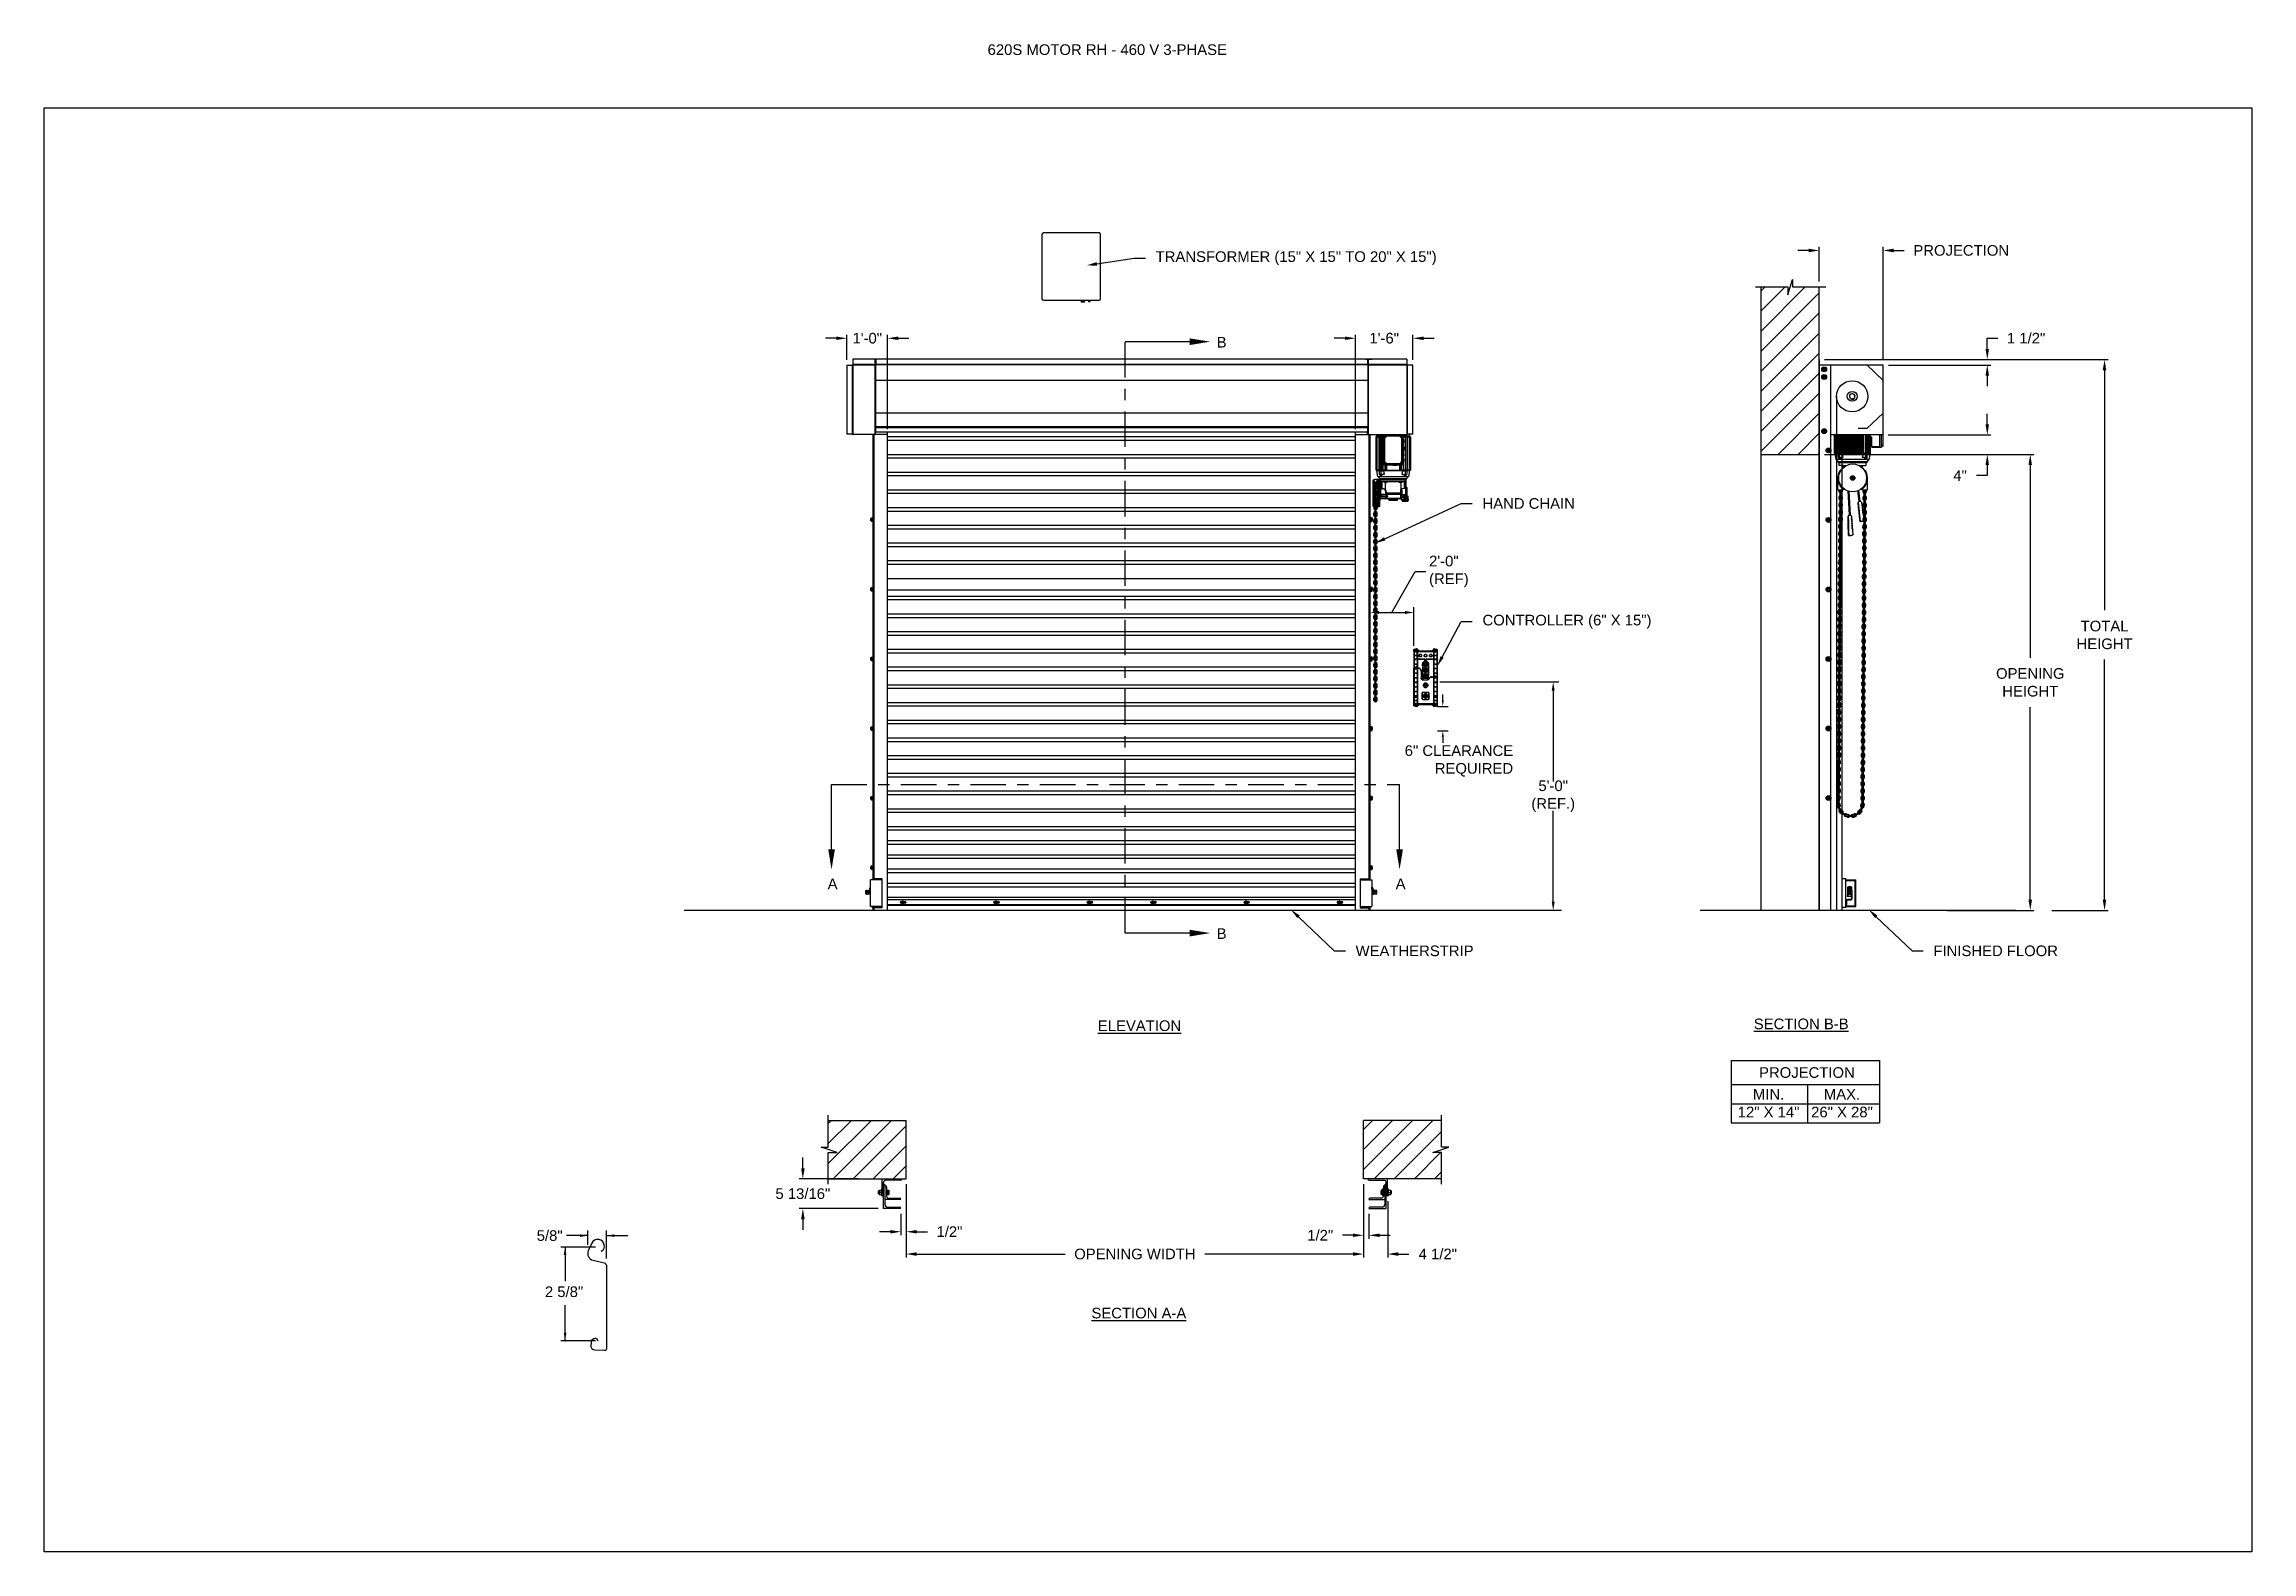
# Model space of a CAD drawing. Header units: inches. Extents: x 170 to 312, y 215 to 248.
# Drawn here: x 268.24 to 287.71, y 234.45 to 247.74 of the extents above; entities that cross this region are included whole.
import ezdxf
from ezdxf import colors
from ezdxf.entities.mleader import LeaderData, LeaderLine
from ezdxf.math import Vec2, Vec3

# ---------------------------------------------------------------- set-up
doc = ezdxf.new("R2010")
doc.units = ezdxf.units.IN
doc.header["$LTSCALE"] = 0.25
doc.header["$MEASUREMENT"] = 0
doc.linetypes.add('CENTER', pattern=[2, 1.25, -0.25, 0.25, -0.25])
for name, color, linetype in [('460V 3-PHASE 60HZ (456-495V RANGE)', 7, 'Continuous'), ('ANNOTATIONS', 1, 'Continuous'), ('DETAILS', 4, 'Continuous'), ('MOTOR RH', 7, 'Continuous'), ('SECTION CUTS', 6, 'CENTER'), ('STANDARD MOTOR LH', 7, 'Continuous')]:
    doc.layers.add(name, color=color, linetype=linetype)
doc.styles.add('ARIAL', font='arial.ttf', dxfattribs={"height": 0.09375})
doc.styles.add('ROMANS', font='Romans', dxfattribs={"height": 0.09375})
doc.styles.get("Standard").update_dxf_attribs({"font": 'romans.shx'})
doc.dimstyles.get("Standard").update_dxf_attribs({"dimscale": 60, "dimtxt": 0.0833, "dimasz": 0.0833, "dimexe": 0.0833, "dimexo": 0.04, "dimgap": 0.09, "dimtad": 0, "dimtih": 1, "dimtoh": 1, "dimdec": 4, "dimzin": 1, "dimdsep": 46, "dimlunit": 4, "dimtxsty": 'Standard', "dimcen": 0.09, "dimclrt": 150, "dimadec": 4, "dimazin": 2, "dimtfac": 1, "dimtdec": 0, "dimtofl": 0, "dimtmove": 0, "dimatfit": 3, "dimfxl": 1, "dimtolj": 1, "dimtzin": 0, "dimlwd": -1, "dimlwe": -1, "dimarcsym": 1})
doc.dimstyles.new('STANDARD$0', dxfattribs={"dimtxt": 0.09375, "dimasz": 0.09375, "dimexe": 0.03125, "dimexo": 0.046875, "dimgap": 0.09, "dimtad": 0, "dimtih": 1, "dimtoh": 1, "dimdec": 4, "dimzin": 0, "dimdsep": 46, "dimtxsty": 'ARIAL', "dimcen": 0.09, "dimadec": 0, "dimazin": 0, "dimtfac": 1, "dimtdec": 4, "dimtofl": 0, "dimtmove": 0, "dimatfit": 1, "dimfxl": 1, "dimtolj": 1, "dimtzin": 0, "dimarcsym": 0})
pattern_1 = [(45, (96.66995, -13.09525), (-0.08838835, 0.08838835), [])]

msp = doc.modelspace()

# ---------------------------------------------------------------- texts
at = {"layer": 'ANNOTATIONS', "style": 'ARIAL'}
msp.add_text('2 5/8"', height=0.09375, dxfattribs=at).set_placement((272.65822, 236.69369))
at = {"layer": 'ANNOTATIONS', "insert": (276.56248, 247.74099), "char_height": 0.09375, "width": 4.6220629, "attachment_point": 1, "line_spacing_factor": 0.86134, "style": 'ARIAL'}
msp.add_mtext('620S MOTOR RH - 460 V 3-PHASE', dxfattribs=at)
at = {"layer": 'ANNOTATIONS', "char_height": 0.09375, "style": 'ARIAL'}
for s, insert, attachment_point in [('2\'-0"\\P(REF)', (280.45564, 243.09185), 4), ('6" CLEARANCE\\PREQUIRED', (281.19722, 241.42127), 6), ('5\'-0"\\P(REF.)', (281.55042, 241.11038), 5), ('\\A1;5/8"', (272.70021, 237.2352), 5)]:
    msp.add_mtext(s, dxfattribs=dict(at, insert=insert, attachment_point=attachment_point))
at = {"layer": 'ANNOTATIONS', "char_height": 0.09375, "attachment_point": 2, "style": 'ARIAL'}
for s, insert, width in [('{\\LELEVATION}', (277.9023, 239.13353), 3.0834986), ('{\\LSECTION B-B}', (283.73779, 239.1495), 1.3823677), ('{\\LSECTION A-A}', (277.89639, 236.59935), 1.3823677)]:
    msp.add_mtext(s, dxfattribs=dict(at, insert=insert, width=width))
for s, width, insert in [('PROJECTION ', 1.7594917, (283.78815, 238.72067)), ('MIN.\\P12" X 14" ', 0.6711642, (283.45003, 238.52868)), ('MAX.\\P26" X 28"', 0.6567117, (284.09746, 238.52868))]:
    msp.add_mtext_dynamic_manual_height_columns(s, width=width, gutter_width=1.36268, heights=[0], dxfattribs=dict(at, insert=insert))
at = {"layer": 'SECTION CUTS', "style": 'ARIAL'}
for s, p in [('B', (278.58295, 245.06692)), ('A', (275.15165, 240.29047)), ('A', (280.16118, 240.29047)), ('B', (278.58295, 239.85164))]:
    msp.add_text(s, height=0.09375, dxfattribs=at).set_placement(p)

# ---------------------------------------------------------------- blocks, each defined once
blk = doc.blocks.new('*D72')
at = {"layer": 'ANNOTATIONS', "color": 0, "lineweight": -2, "transparency": 16777216}
for p, q in [((274.933, 237.829), (274.933, 237.923)), ((275.423, 237.736), (274.902, 237.736)), ((275.598, 237.474), (274.902, 237.474)), ((274.933, 237.38), (274.933, 237.287))]:
    blk.add_line(p, q, dxfattribs=at)
at = {"layer": 'ANNOTATIONS', "color": 0, "transparency": 16777216}
for points in [[(274.918, 237.829), (274.949, 237.829), (274.933, 237.736)], [(274.918, 237.38), (274.949, 237.38), (274.933, 237.474)]]:
    blk.add_solid(points, dxfattribs=at)
at = {"layer": 'defpoints', "color": 0, "transparency": 16777216}
for p in [(275.47, 237.736), (274.933, 237.474), (275.645, 237.474)]:
    blk.add_point(p, dxfattribs=at)
at = {"layer": 'ANNOTATIONS', "color": 0, "transparency": 16777216, "insert": (274.933, 237.605), "char_height": 0.09375, "attachment_point": 5, "style": 'ARIAL'}
blk.add_mtext('\\A1;5 13/16"', dxfattribs=at)
blk = doc.blocks.new('*D73')
at = {"layer": 'ANNOTATIONS', "color": 0, "lineweight": -2, "transparency": 16777216}
for p, q in [((279.878, 237.689), (279.878, 237.207)), ((279.925, 237.427), (279.925, 237.207)), ((279.784, 237.238), (279.691, 237.238)), ((280.019, 237.238), (280.112, 237.238))]:
    blk.add_line(p, q, dxfattribs=at)
at = {"layer": 'ANNOTATIONS', "color": 0, "transparency": 16777216}
for points in [[(279.784, 237.254), (279.784, 237.223), (279.878, 237.238)], [(280.019, 237.254), (280.019, 237.223), (279.925, 237.238)]]:
    blk.add_solid(points, dxfattribs=at)
at = {"layer": 'defpoints', "color": 0, "transparency": 16777216}
for p in [(279.878, 237.736), (279.925, 237.474), (279.925, 237.238)]:
    blk.add_point(p, dxfattribs=at)
at = {"layer": 'ANNOTATIONS', "color": 0, "transparency": 16777216, "insert": (279.496, 237.238), "char_height": 0.0938, "attachment_point": 5, "style": 'ARIAL'}
blk.add_mtext('\\A1;1/2"', dxfattribs=at)
blk = doc.blocks.new('*D74')
at = {"layer": 'ANNOTATIONS', "color": 0, "lineweight": -2, "transparency": 16777216}
for p, q in [((275.845, 237.689), (275.845, 237.238)), ((275.798, 237.427), (275.798, 237.238)), ((275.704, 237.27), (275.61, 237.27)), ((275.938, 237.27), (276.032, 237.27))]:
    blk.add_line(p, q, dxfattribs=at)
at = {"layer": 'ANNOTATIONS', "color": 0, "transparency": 16777216}
for points in [[(275.704, 237.285), (275.704, 237.254), (275.798, 237.27)], [(275.938, 237.285), (275.938, 237.254), (275.845, 237.27)]]:
    blk.add_solid(points, dxfattribs=at)
at = {"layer": 'defpoints', "color": 0, "transparency": 16777216}
for p in [(275.845, 237.736), (275.798, 237.474), (275.798, 237.27)]:
    blk.add_point(p, dxfattribs=at)
at = {"layer": 'ANNOTATIONS', "color": 0, "transparency": 16777216, "insert": (276.226, 237.27), "char_height": 0.0938, "attachment_point": 5, "style": 'ARIAL'}
blk.add_mtext('\\A1;1/2"', dxfattribs=at)
blk = doc.blocks.new('*D75')
at = {"layer": 'ANNOTATIONS', "color": 0, "lineweight": -2, "transparency": 16777216}
for p, q in [((279.713, 245.149), (279.62, 245.149)), ((279.807, 244.347), (279.807, 245.18)), ((280.313, 244.959), (280.313, 245.18)), ((280.407, 245.149), (280.501, 245.149))]:
    blk.add_line(p, q, dxfattribs=at)
at = {"layer": 'ANNOTATIONS', "color": 0, "transparency": 16777216}
for points in [[(279.713, 245.164), (279.713, 245.133), (279.807, 245.149)], [(280.407, 245.164), (280.407, 245.133), (280.313, 245.149)]]:
    blk.add_solid(points, dxfattribs=at)
at = {"layer": 'defpoints', "color": 0, "transparency": 16777216}
for p in [(280.313, 245.149), (280.313, 244.912), (279.807, 244.3)]:
    blk.add_point(p, dxfattribs=at)
at = {"layer": 'ANNOTATIONS', "color": 0, "transparency": 16777216, "insert": (280.06, 245.149), "char_height": 0.0938, "attachment_point": 5, "style": 'ARIAL'}
blk.add_mtext('\\A1;1\'-6"', dxfattribs=at)
blk = doc.blocks.new('*D76')
at = {"layer": 'ANNOTATIONS', "color": 0, "lineweight": -2, "transparency": 16777216}
for p, q in [((275.227, 245.149), (275.133, 245.149)), ((275.321, 244.959), (275.321, 245.18)), ((275.681, 244.347), (275.681, 245.18)), ((275.774, 245.149), (275.868, 245.149))]:
    blk.add_line(p, q, dxfattribs=at)
at = {"layer": 'ANNOTATIONS', "color": 0, "transparency": 16777216}
for points in [[(275.227, 245.164), (275.227, 245.133), (275.321, 245.149)], [(275.774, 245.164), (275.774, 245.133), (275.681, 245.149)]]:
    blk.add_solid(points, dxfattribs=at)
at = {"layer": 'defpoints', "color": 0, "transparency": 16777216}
for p in [(275.681, 245.149), (275.321, 244.913), (275.681, 244.3)]:
    blk.add_point(p, dxfattribs=at)
at = {"layer": 'ANNOTATIONS', "color": 0, "transparency": 16777216, "insert": (275.501, 245.149), "char_height": 0.0938, "attachment_point": 5, "style": 'ARIAL'}
blk.add_mtext('\\A1;1\'-0"', dxfattribs=at)
blk = doc.blocks.new('*D77')
at = {"layer": 'ANNOTATIONS', "color": 0, "lineweight": -2, "transparency": 16777216}
for p, q in [((279.878, 237.689), (279.878, 237.042)), ((280.091, 237.539), (280.091, 237.042)), ((279.784, 237.073), (279.691, 237.073)), ((280.184, 237.073), (280.278, 237.073))]:
    blk.add_line(p, q, dxfattribs=at)
at = {"layer": 'ANNOTATIONS', "color": 0, "transparency": 16777216}
for points in [[(279.784, 237.089), (279.784, 237.057), (279.878, 237.073)], [(280.184, 237.089), (280.184, 237.057), (280.091, 237.073)]]:
    blk.add_solid(points, dxfattribs=at)
at = {"layer": 'defpoints', "color": 0, "transparency": 16777216}
for p in [(279.878, 237.736), (280.091, 237.586), (280.091, 237.073)]:
    blk.add_point(p, dxfattribs=at)
at = {"layer": 'ANNOTATIONS', "color": 0, "transparency": 16777216, "insert": (280.533, 237.073), "char_height": 0.0938, "attachment_point": 5, "style": 'ARIAL'}
blk.add_mtext('\\A1;4 1/2"', dxfattribs=at)
blk = doc.blocks.new('*D66')
at = {"layer": 'ANNOTATIONS', "color": 0, "lineweight": -2, "transparency": 16777216}
for p, q in [((275.845, 237.689), (275.845, 237.042)), ((279.878, 237.689), (279.878, 237.042)), ((275.938, 237.073), (277.245, 237.073)), ((279.784, 237.073), (278.478, 237.073))]:
    blk.add_line(p, q, dxfattribs=at)
at = {"layer": 'ANNOTATIONS', "color": 0, "transparency": 16777216}
for points in [[(275.938, 237.089), (275.938, 237.057), (275.845, 237.073)], [(279.784, 237.089), (279.784, 237.057), (279.878, 237.073)]]:
    blk.add_solid(points, dxfattribs=at)
at = {"layer": 'defpoints', "color": 0, "transparency": 16777216}
for p in [(275.845, 237.736), (279.878, 237.736), (279.878, 237.073)]:
    blk.add_point(p, dxfattribs=at)
at = {"layer": 'ANNOTATIONS', "color": 0, "transparency": 16777216, "insert": (277.861, 237.073), "char_height": 0.09375, "attachment_point": 5, "style": 'ARIAL'}
blk.add_mtext('\\A1;OPENING WIDTH', dxfattribs=at)
blk = doc.blocks.new('*D67')
at = {"layer": 'ANNOTATIONS', "color": 0, "lineweight": -2, "transparency": 16777216}
for p, q in [((283.802, 245.923), (283.708, 245.923)), ((283.896, 245.649), (283.896, 245.954)), ((284.46, 244.96), (284.46, 245.954)), ((284.554, 245.923), (284.647, 245.923))]:
    blk.add_line(p, q, dxfattribs=at)
at = {"layer": 'ANNOTATIONS', "color": 0, "transparency": 16777216}
for points in [[(283.802, 245.939), (283.802, 245.907), (283.896, 245.923)], [(284.554, 245.939), (284.554, 245.907), (284.46, 245.923)]]:
    blk.add_solid(points, dxfattribs=at)
at = {"layer": 'defpoints', "color": 0, "transparency": 16777216}
for p in [(284.46, 245.923), (283.896, 245.602), (284.46, 244.913)]:
    blk.add_point(p, dxfattribs=at)
at = {"layer": 'ANNOTATIONS', "color": 0, "transparency": 16777216, "insert": (285.149, 245.923), "char_height": 0.09375, "attachment_point": 5, "style": 'ARIAL'}
blk.add_mtext('\\A1;PROJECTION ', dxfattribs=at)
blk = doc.blocks.new('*D68')
at = {"layer": 'ANNOTATIONS', "color": 0, "lineweight": -2, "transparency": 16777216}
for p, q in [((283.943, 244.125), (285.789, 244.125)), ((285.758, 244.031), (285.758, 242.332)), ((285.758, 240.197), (285.758, 241.897)), ((285.027, 240.103), (285.789, 240.103))]:
    blk.add_line(p, q, dxfattribs=at)
at = {"layer": 'ANNOTATIONS', "color": 0, "transparency": 16777216}
for points in [[(285.742, 244.031), (285.773, 244.031), (285.758, 244.125)], [(285.742, 240.197), (285.773, 240.197), (285.758, 240.103)]]:
    blk.add_solid(points, dxfattribs=at)
at = {"layer": 'defpoints', "color": 0, "transparency": 16777216}
for p in [(283.896, 244.125), (284.98, 240.103), (285.758, 240.103)]:
    blk.add_point(p, dxfattribs=at)
at = {"layer": 'ANNOTATIONS', "color": 0, "transparency": 16777216, "insert": (285.758, 242.114), "char_height": 0.09375, "attachment_point": 5, "style": 'ARIAL'}
blk.add_mtext('\\A1;OPENING\\PHEIGHT', dxfattribs=at)
blk = doc.blocks.new('*D69')
at = {"layer": 'ANNOTATIONS', "color": 0, "lineweight": -2, "transparency": 16777216}
for p, q in [((283.943, 244.961), (286.444, 244.961)), ((286.413, 244.867), (286.413, 242.75)), ((286.413, 240.197), (286.413, 242.315)), ((285.947, 240.103), (286.444, 240.103))]:
    blk.add_line(p, q, dxfattribs=at)
at = {"layer": 'ANNOTATIONS', "color": 0, "transparency": 16777216}
for points in [[(286.397, 244.867), (286.428, 244.867), (286.413, 244.961)], [(286.397, 240.197), (286.428, 240.197), (286.413, 240.103)]]:
    blk.add_solid(points, dxfattribs=at)
at = {"layer": 'defpoints', "color": 0, "transparency": 16777216}
for p in [(283.896, 244.961), (285.901, 240.103), (286.413, 240.103)]:
    blk.add_point(p, dxfattribs=at)
at = {"layer": 'ANNOTATIONS', "color": 0, "transparency": 16777216, "insert": (286.413, 242.532), "char_height": 0.0938, "attachment_point": 5, "style": 'ARIAL'}
blk.add_mtext('\\A1;TOTAL\\PHEIGHT', dxfattribs=at)
blk = doc.blocks.new('*D70')
at = {"layer": 'ANNOTATIONS', "color": 0, "lineweight": -2, "transparency": 16777216}
for p, q in [((285.379, 244.39), (285.379, 244.483)), ((284.505, 244.296), (285.41, 244.296)), ((284.505, 244.125), (285.41, 244.125)), ((285.379, 244.031), (285.379, 243.938)), ((285.379, 243.938), (285.285, 243.938))]:
    blk.add_line(p, q, dxfattribs=at)
at = {"layer": 'ANNOTATIONS', "color": 0, "transparency": 16777216}
for points in [[(285.363, 244.39), (285.394, 244.39), (285.379, 244.296)], [(285.363, 244.031), (285.394, 244.031), (285.379, 244.125)]]:
    blk.add_solid(points, dxfattribs=at)
at = {"layer": 'defpoints', "color": 0, "transparency": 16777216}
for p in [(284.458, 244.296), (284.458, 244.125), (285.379, 244.125)]:
    blk.add_point(p, dxfattribs=at)
at = {"layer": 'ANNOTATIONS', "color": 0, "transparency": 16777216, "insert": (285.139, 243.938), "char_height": 0.0938, "attachment_point": 5, "style": 'ARIAL'}
blk.add_mtext('\\A1;4"', dxfattribs=at)
blk = doc.blocks.new('*D71')
at = {"layer": 'ANNOTATIONS', "color": 0, "lineweight": -2, "transparency": 16777216}
for p, q in [((285.379, 245.055), (285.379, 245.149)), ((285.379, 245.149), (285.472, 245.149)), ((284.507, 244.961), (285.41, 244.961)), ((284.507, 244.913), (285.41, 244.913)), ((285.379, 244.82), (285.379, 244.726))]:
    blk.add_line(p, q, dxfattribs=at)
at = {"layer": 'ANNOTATIONS', "color": 0, "transparency": 16777216}
for points in [[(285.363, 245.055), (285.394, 245.055), (285.379, 244.961)], [(285.363, 244.82), (285.394, 244.82), (285.379, 244.913)]]:
    blk.add_solid(points, dxfattribs=at)
at = {"layer": 'defpoints', "color": 0, "transparency": 16777216}
for p in [(284.46, 244.961), (285.379, 244.961), (284.46, 244.913)]:
    blk.add_point(p, dxfattribs=at)
at = {"layer": 'ANNOTATIONS', "color": 0, "transparency": 16777216, "insert": (285.721, 245.149), "char_height": 0.0938, "attachment_point": 5, "style": 'ARIAL'}
blk.add_mtext('\\A1;1 1/2"', dxfattribs=at)

# ---------------------------------------------------------------- dimensions: what is measured, and where the dimension line sits
at = {"layer": 'ANNOTATIONS'}
dim = msp.add_linear_dim(base=(284.45987, 245.92298), p1=(283.89599, 245.60178), p2=(284.45987, 244.91339), text='PROJECTION ', dimstyle='STANDARD$0', dxfattribs=at)
dim.commit()
dim.dimension.update_dxf_attribs({"geometry": '*D67', "text_midpoint": (285.14898, 245.92298)})
for base, p1, p2, text, picture, middle in [((275.68071, 245.14882), (275.32051, 244.91253), (275.68071, 244.3), '1\'-0"', '*D76', (275.50061, 245.14882)), ((280.31315, 245.14882), (279.80721, 244.3), (280.31315, 244.91215), '1\'-6"', '*D75', (280.06018, 245.14882)), ((279.92495, 237.23838), (279.87807, 237.73574), (279.92495, 237.47405), '1/2"', '*D73', (279.4965, 237.23838)), ((280.09057, 237.07293), (279.87807, 237.73574), (280.09057, 237.58574), '4 1/2"', '*D77', (280.53306, 237.07293))]:
    dim = msp.add_linear_dim(base=base, p1=p1, p2=p2, text=text, dimstyle='STANDARD$0', dxfattribs=at)
    dim.commit()
    dim.dimension.update_dxf_attribs({"geometry": picture, "text_midpoint": middle, "dimtype": 160})
for base, p1, p2, text, picture, middle in [((285.37854, 244.96103), (284.45987, 244.91339), (284.45987, 244.96103), '1 1/2"', '*D71', (285.72098, 245.14853)), ((286.41256, 240.10342), (283.89599, 244.96103), (285.90052, 240.10342), 'TOTAL\\PHEIGHT', '*D69', (286.41256, 242.53223)), ((285.37854, 244.12505), (284.45774, 244.29598), (284.45774, 244.12505), '4"', '*D70', (285.13903, 243.93755)), ((285.75758, 240.10342), (283.89599, 244.12505), (284.98018, 240.10342), 'OPENING\\PHEIGHT', '*D68', (285.75758, 242.11424))]:
    dim = msp.add_linear_dim(base=base, p1=p1, p2=p2, angle=90, text=text, dimstyle='STANDARD$0', dxfattribs=at)
    dim.commit()
    dim.dimension.update_dxf_attribs({"geometry": picture, "text_midpoint": middle})
for base, p1, p2, angle, text, picture, middle in [((274.93339, 237.47405), (275.46974, 237.73573), (275.64474, 237.47405), 90, '5 13/16"', '*D72', (274.93339, 237.60489)), ((275.79787, 237.26963), (275.84474, 237.73574), (275.79787, 237.47405), 180, '1/2"', '*D74', (276.22632, 237.26963))]:
    dim = msp.add_linear_dim(base=base, p1=p1, p2=p2, angle=angle, text=text, dimstyle='STANDARD$0', dxfattribs=at)
    dim.commit()
    dim.dimension.update_dxf_attribs({"geometry": picture, "text_midpoint": middle, "dimtype": 160})
dim = msp.add_aligned_dim(p1=(275.84474, 237.73574), p2=(279.87807, 237.73574), distance=-0.6628, text='OPENING WIDTH', dimstyle='STANDARD$0', dxfattribs=at)
dim.commit()
dim.dimension.update_dxf_attribs({"geometry": '*D66', "text_midpoint": (277.86141, 237.07293)})

# ---------------------------------------------------------------- hatches: boundary and pattern name
at = {"layer": 'MOTOR RH'}
h = msp.add_hatch(dxfattribs=at)
h.set_pattern_fill('ANSI31', color=256, style=0)
h.set_pattern_definition(pattern_1)
h.paths.add_polyline_path([(283.38036, 244.12505), (283.89599, 244.12505), (283.89599, 245.60178), (283.65949, 245.60178), (283.65949, 245.66644), (283.62108, 245.53308), (283.62108, 245.60178), (283.38036, 245.60178)])
h = msp.add_hatch(dxfattribs=at)
h.set_pattern_fill('ANSI31', color=256, style=0)
h.set_pattern_definition(pattern_1)
h.paths.add_polyline_path([(275.84474, 238.25136), (275.15724, 238.25136), (275.15724, 238.01416), (275.09314, 238.01416), (275.23521, 237.96726), (275.15724, 237.96726), (275.15724, 237.73574), (275.84474, 237.73574), (275.84474, 237.89824)])
h = msp.add_hatch(dxfattribs=at)
h.set_pattern_fill('ANSI31', color=256, style=0)
h.set_pattern_definition(pattern_1)
h.paths.add_polyline_path([(280.62968, 238.01416), (280.56557, 238.01416), (280.56557, 238.25136), (279.87807, 238.25136), (279.87807, 237.73574), (279.89625, 237.73574), (280.56557, 237.73574), (280.56557, 237.96726), (280.48761, 237.96726)])
at = {"layer": 'STANDARD MOTOR LH'}
h = msp.add_hatch(dxfattribs=at)
h.set_pattern_fill('ANSI31', color=256, style=0)
edge = h.paths.add_edge_path(flags=0)
edge.add_arc((283.70149, 244.05342), 0.000313, 90, 180, ccw=False)
edge.add_line((283.70149, 244.05374), (283.70962, 244.05374))
edge.add_arc((283.70962, 244.05342), 0.000313, 0, 90, ccw=False)
edge.add_line((283.70993, 244.05342), (283.70993, 244.05217))
edge.add_arc((283.71024, 244.05217), 0.000313, 180, 270)
edge.add_line((283.71024, 244.05186), (283.71243, 244.05186))
edge.add_arc((283.71243, 244.05217), 0.000313, 270, 360)
edge.add_line((283.71274, 244.05217), (283.71274, 244.05624))
edge.add_arc((283.71243, 244.05624), 0.000313, 0, 90)
edge.add_line((283.71243, 244.05655), (283.69868, 244.05655))
edge.add_arc((283.69868, 244.05624), 0.000313, 90, 180)
edge.add_line((283.69837, 244.05624), (283.69837, 244.0453))
edge.add_arc((283.69805, 244.0453), 0.000313, 270, 360, ccw=False)
edge.add_line((283.69805, 244.04499), (283.65993, 244.04499))
edge.add_arc((283.65993, 244.04467), 0.000313, 90, 180)
edge.add_line((283.65962, 244.04467), (283.65962, 244.04249))
edge.add_arc((283.65993, 244.04249), 0.000313, 180, 270)
edge.add_line((283.65993, 244.04217), (283.71243, 244.04217))
edge.add_arc((283.71243, 244.04249), 0.000313, 270, 360)
edge.add_line((283.71274, 244.04249), (283.71274, 244.04655))
edge.add_arc((283.71243, 244.04655), 0.000313, 0, 90)
edge.add_line((283.71243, 244.04686), (283.71024, 244.04686))
edge.add_arc((283.71024, 244.04655), 0.000313, 90, 180)
edge.add_line((283.70993, 244.04655), (283.70993, 244.0453))
edge.add_arc((283.70962, 244.0453), 0.000313, 270, 360, ccw=False)
edge.add_line((283.70962, 244.04499), (283.70149, 244.04499))
edge.add_arc((283.70149, 244.0453), 0.000313, 180, 270, ccw=False)
edge.add_line((283.70118, 244.0453), (283.70118, 244.05342))
h = msp.add_hatch(dxfattribs=at)
h.set_pattern_fill('ANSI31', color=256, style=0)
edge = h.paths.add_edge_path(flags=0)
edge.add_line((283.77721, 244.04899), (283.70118, 244.04915))
edge.add_line((283.70118, 244.04915), (283.70118, 244.04953))
edge.add_line((283.70118, 244.04953), (283.77721, 244.04937))
edge.add_line((283.77721, 244.04937), (283.77721, 244.04937))
edge.add_line((283.77721, 244.04937), (283.70118, 244.04954))
edge.add_line((283.70118, 244.04954), (283.70118, 244.04973))
edge.add_line((283.70118, 244.04973), (283.77721, 244.0497))
edge.add_line((283.77721, 244.0497), (283.77721, 244.04971))
edge.add_line((283.77721, 244.04971), (283.70118, 244.04974))
edge.add_line((283.70118, 244.04974), (283.70118, 244.04996))
edge.add_line((283.70118, 244.04996), (283.77721, 244.0501))
edge.add_line((283.77721, 244.0501), (283.77721, 244.05011))
edge.add_line((283.77721, 244.05011), (283.70118, 244.04997))
edge.add_line((283.70118, 244.04997), (283.70118, 244.05023))
edge.add_line((283.70118, 244.05023), (283.77721, 244.05058))
edge.add_line((283.77721, 244.05058), (283.77721, 244.05058))
edge.add_line((283.77721, 244.05058), (283.70118, 244.05023))
edge.add_line((283.70118, 244.05023), (283.70119, 244.05367))
edge.add_line((283.70119, 244.05367), (283.71471, 244.05202))
edge.add_line((283.71471, 244.05202), (283.71494, 244.05388))
edge.add_line((283.71494, 244.05388), (283.70002, 244.0557))
edge.add_arc((283.69994, 244.05508), 0.000625, 83.033785, 179.876559)
edge.add_line((283.69932, 244.05508), (283.69929, 244.04399))
edge.add_arc((283.69992, 244.04399), 0.000625, 179.876559, 276.719332)
edge.add_line((283.69999, 244.04337), (283.71492, 244.04513))
edge.add_line((283.71492, 244.04513), (283.7147, 244.04699))
edge.add_line((283.7147, 244.04699), (283.70117, 244.0454))
edge.add_line((283.70117, 244.0454), (283.70118, 244.04849))
edge.add_line((283.70118, 244.04849), (283.7772, 244.04814))
edge.add_line((283.7772, 244.04814), (283.7772, 244.04815))
edge.add_line((283.7772, 244.04815), (283.70118, 244.0485))
edge.add_line((283.70118, 244.0485), (283.70118, 244.04869))
edge.add_line((283.70118, 244.04869), (283.77721, 244.04853))
edge.add_line((283.77721, 244.04853), (283.77721, 244.04853))
edge.add_line((283.77721, 244.04853), (283.70118, 244.0487))
edge.add_line((283.70118, 244.0487), (283.70118, 244.04915))
edge.add_line((283.70118, 244.04915), (283.77721, 244.04898))
edge.add_line((283.77721, 244.04898), (283.77721, 244.04899))

# ---------------------------------------------------------------- linework, layer by layer
at = {"layer": '460V 3-PHASE 60HZ (456-495V RANGE)'}
for p, q in [((277.04161, 246.06503), (277.04161, 245.49744)), ((277.54502, 246.07751), (277.05409, 246.07751)), ((277.5575, 245.49744), (277.5575, 246.06503)), ((277.05409, 245.48496), (277.54502, 245.48496)), ((277.38751, 245.47583), (277.38718, 245.47564)), ((277.38718, 245.47564), (277.38751, 245.47545)), ((277.38718, 245.47564), (277.41646, 245.47564)), ((277.38751, 245.475), (277.38718, 245.47481)), ((277.38718, 245.47481), (277.38751, 245.47462)), ((277.38718, 245.47481), (277.41646, 245.47481)), ((277.38751, 245.47417), (277.38718, 245.47398)), ((277.38718, 245.47398), (277.38751, 245.47379)), ((277.38718, 245.47398), (277.41646, 245.47398)), ((277.38751, 245.47334), (277.38718, 245.47315)), ((277.38718, 245.47315), (277.38751, 245.47295)), ((277.38718, 245.47315), (277.41646, 245.47315)), ((277.38751, 245.47251), (277.38718, 245.47232)), ((277.38718, 245.47232), (277.38751, 245.47212)), ((277.38718, 245.47232), (277.41646, 245.47232)), ((277.38751, 245.47168), (277.38718, 245.47148)), ((277.38718, 245.47148), (277.38751, 245.47129)), ((277.38718, 245.47148), (277.41646, 245.47148)), ((277.38751, 245.47084), (277.38718, 245.47065)), ((277.38718, 245.47065), (277.38751, 245.47046)), ((277.38718, 245.47065), (277.41646, 245.47065)), ((277.38751, 245.47001), (277.38718, 245.46982)), ((277.38718, 245.46982), (277.38751, 245.46963)), ((277.38718, 245.46982), (277.41646, 245.46982)), ((277.38751, 245.48496), (277.38751, 245.47583)), ((277.41612, 245.47583), (277.38751, 245.47583)), ((277.38751, 245.47545), (277.38751, 245.475)), ((277.38751, 245.47545), (277.41612, 245.47545)), ((277.41612, 245.475), (277.38751, 245.475)), ((277.38751, 245.47462), (277.38751, 245.47417)), ((277.38751, 245.47462), (277.41612, 245.47462)), ((277.41612, 245.47417), (277.38751, 245.47417)), ((277.38751, 245.47379), (277.38751, 245.47334)), ((277.38751, 245.47379), (277.41612, 245.47379)), ((277.41612, 245.47334), (277.38751, 245.47334)), ((277.38751, 245.47295), (277.38751, 245.47251)), ((277.38751, 245.47295), (277.41612, 245.47295)), ((277.41612, 245.47251), (277.38751, 245.47251)), ((277.38751, 245.47212), (277.38751, 245.47168)), ((277.38751, 245.47212), (277.41612, 245.47212)), ((277.41612, 245.47168), (277.38751, 245.47168)), ((277.38751, 245.47129), (277.38751, 245.47084)), ((277.38751, 245.47129), (277.41612, 245.47129)), ((277.41612, 245.47084), (277.38751, 245.47084)), ((277.38751, 245.47046), (277.38751, 245.47001)), ((277.38751, 245.47046), (277.41612, 245.47046)), ((277.41612, 245.47001), (277.38751, 245.47001)), ((277.38751, 245.46963), (277.38751, 245.46732)), ((277.38751, 245.46963), (277.41612, 245.46963)), ((277.41612, 245.46732), (277.38751, 245.46732)), ((277.41612, 245.47583), (277.41612, 245.48496)), ((277.41646, 245.47564), (277.41612, 245.47583)), ((277.41612, 245.47545), (277.41646, 245.47564)), ((277.41612, 245.475), (277.41612, 245.47545)), ((277.41646, 245.47481), (277.41612, 245.475)), ((277.41612, 245.47462), (277.41646, 245.47481)), ((277.41612, 245.47417), (277.41612, 245.47462)), ((277.41646, 245.47398), (277.41612, 245.47417)), ((277.41612, 245.47379), (277.41646, 245.47398)), ((277.41612, 245.47334), (277.41612, 245.47379)), ((277.41646, 245.47315), (277.41612, 245.47334)), ((277.41612, 245.47295), (277.41646, 245.47315)), ((277.41612, 245.47251), (277.41612, 245.47295)), ((277.41646, 245.47232), (277.41612, 245.47251)), ((277.41612, 245.47212), (277.41646, 245.47232)), ((277.41612, 245.47168), (277.41612, 245.47212)), ((277.41646, 245.47148), (277.41612, 245.47168)), ((277.41612, 245.47129), (277.41646, 245.47148)), ((277.41612, 245.47084), (277.41612, 245.47129)), ((277.41646, 245.47065), (277.41612, 245.47084)), ((277.41612, 245.47046), (277.41646, 245.47065)), ((277.41612, 245.47001), (277.41612, 245.47046)), ((277.41646, 245.46982), (277.41612, 245.47001)), ((277.41612, 245.46963), (277.41646, 245.46982)), ((277.41612, 245.46732), (277.41612, 245.46963)), ((277.45083, 245.47949), (277.4505, 245.4793)), ((277.4505, 245.4793), (277.45083, 245.47911)), ((277.4505, 245.4793), (277.4658, 245.4793)), ((277.45083, 245.47883), (277.4505, 245.47864)), ((277.4505, 245.47864), (277.45083, 245.47844)), ((277.4505, 245.47864), (277.4658, 245.47864)), ((277.45083, 245.47816), (277.4505, 245.47797)), ((277.4505, 245.47797), (277.45083, 245.47778)), ((277.4505, 245.47797), (277.4658, 245.47797)), ((277.45083, 245.4775), (277.4505, 245.47731)), ((277.4505, 245.47731), (277.45083, 245.47711)), ((277.4505, 245.47731), (277.4658, 245.47731)), ((277.45083, 245.47683), (277.4505, 245.47664)), ((277.4505, 245.47664), (277.45083, 245.47645)), ((277.4505, 245.47664), (277.4658, 245.47664)), ((277.45083, 245.47617), (277.4505, 245.47598)), ((277.4505, 245.47598), (277.45083, 245.47578)), ((277.4505, 245.47598), (277.4658, 245.47598)), ((277.45083, 245.4755), (277.4505, 245.47531)), ((277.4505, 245.47531), (277.45083, 245.47512)), ((277.4505, 245.47531), (277.4658, 245.47531)), ((277.45083, 245.47484), (277.4505, 245.47464)), ((277.4505, 245.47464), (277.45083, 245.47445)), ((277.4505, 245.47464), (277.4658, 245.47464)), ((277.45083, 245.48496), (277.45083, 245.47949)), ((277.45083, 245.47949), (277.46547, 245.47949)), ((277.45083, 245.47911), (277.45083, 245.47883)), ((277.45083, 245.47911), (277.46547, 245.47911)), ((277.45083, 245.47883), (277.46547, 245.47883)), ((277.45083, 245.47844), (277.45083, 245.47816)), ((277.45083, 245.47844), (277.46547, 245.47844)), ((277.45083, 245.47816), (277.46547, 245.47816)), ((277.45083, 245.47778), (277.45083, 245.4775)), ((277.45083, 245.47778), (277.46547, 245.47778)), ((277.45083, 245.4775), (277.46547, 245.4775)), ((277.45083, 245.47711), (277.45083, 245.47683)), ((277.45083, 245.47711), (277.46547, 245.47711)), ((277.45083, 245.47683), (277.46547, 245.47683)), ((277.45083, 245.47645), (277.45083, 245.47617)), ((277.45083, 245.47645), (277.46547, 245.47645)), ((277.45083, 245.47617), (277.46547, 245.47617)), ((277.45083, 245.47578), (277.45083, 245.4755)), ((277.45083, 245.47578), (277.46547, 245.47578)), ((277.45083, 245.4755), (277.46547, 245.4755)), ((277.45083, 245.47512), (277.45083, 245.47484)), ((277.45083, 245.47512), (277.46547, 245.47512)), ((277.45083, 245.47484), (277.46547, 245.47484)), ((277.45083, 245.47445), (277.45083, 245.47298)), ((277.45083, 245.47445), (277.46547, 245.47445)), ((277.46547, 245.47298), (277.45083, 245.47298)), ((277.46547, 245.47949), (277.46547, 245.48496)), ((277.4658, 245.4793), (277.46547, 245.47949)), ((277.46547, 245.47911), (277.4658, 245.4793)), ((277.46547, 245.47883), (277.46547, 245.47911)), ((277.4658, 245.47864), (277.46547, 245.47883)), ((277.46547, 245.47844), (277.4658, 245.47864)), ((277.46547, 245.47816), (277.46547, 245.47844)), ((277.4658, 245.47797), (277.46547, 245.47816)), ((277.46547, 245.47778), (277.4658, 245.47797)), ((277.46547, 245.4775), (277.46547, 245.47778)), ((277.4658, 245.47731), (277.46547, 245.4775)), ((277.46547, 245.47711), (277.4658, 245.47731)), ((277.46547, 245.47683), (277.46547, 245.47711)), ((277.4658, 245.47664), (277.46547, 245.47683)), ((277.46547, 245.47645), (277.4658, 245.47664)), ((277.46547, 245.47617), (277.46547, 245.47645)), ((277.4658, 245.47598), (277.46547, 245.47617)), ((277.46547, 245.47578), (277.4658, 245.47598)), ((277.46547, 245.4755), (277.46547, 245.47578)), ((277.4658, 245.47531), (277.46547, 245.4755)), ((277.46547, 245.47512), (277.4658, 245.47531)), ((277.46547, 245.47484), (277.46547, 245.47512)), ((277.4658, 245.47464), (277.46547, 245.47484)), ((277.46547, 245.47445), (277.4658, 245.47464)), ((277.46547, 245.47298), (277.46547, 245.47445))]:
    msp.add_line(p, q, dxfattribs=at)
for centre, start, end in [((277.05409, 246.06503), 90, 180), ((277.54502, 246.06503), 0, 90), ((277.05409, 245.49744), 180, 270), ((277.54502, 245.49744), 270, 0)]:
    msp.add_arc(centre, 0.01248, start, end, dxfattribs=at)
at = {"layer": 'ANNOTATIONS'}
for p, q in [((280.01276, 242.73092), (280.2448, 242.73092)), ((280.32247, 242.43625), (280.32247, 242.77806)), ((280.55056, 242.11772), (281.60152, 242.11772)), ((281.55042, 242.04006), (281.55042, 241.23964)), ((280.52959, 241.90233), (280.62385, 241.90233)), ((280.57672, 241.95547), (280.57672, 242.00861)), ((280.52959, 241.68703), (280.62385, 241.68703)), ((280.57672, 241.63389), (280.57672, 241.58075)), ((281.55042, 240.18109), (281.55042, 240.98112)), ((283.11946, 238.78011), (283.11946, 238.22873)), ((283.11946, 238.78011), (284.42723, 238.78011)), ((284.42723, 238.78011), (284.42723, 238.22873)), ((283.11946, 238.56863), (284.42723, 238.56863)), ((283.79231, 238.56863), (283.79231, 238.22873)), ((283.11946, 238.39868), (284.42723, 238.39868)), ((283.11946, 238.22873), (284.42723, 238.22873)), ((273.03706, 237.2352), (272.84956, 237.2352)), ((273.03706, 237.15345), (273.03706, 237.28207)), ((273.20158, 237.03509), (273.20158, 237.28207)), ((273.20158, 237.2352), (273.38908, 237.2352)), ((273.10539, 237.13477), (272.79759, 237.13477)), ((272.83606, 237.13477), (272.83606, 236.8332)), ((272.83606, 236.30755), (272.83606, 236.62224)), ((273.10539, 236.30755), (272.79759, 236.30755))]:
    msp.add_line(p, q, dxfattribs=at)
for p in [(273.16576, 237.10325), (272.83606, 236.38206), (272.83606, 236.30755)]:
    msp.add_point(p, dxfattribs=at)
for points in [[(280.01276, 242.71798), (280.01276, 242.74387), (279.9351, 242.73092)], [(280.2448, 242.71798), (280.2448, 242.74387), (280.32247, 242.73092)], [(281.53748, 242.04006), (281.56336, 242.04006), (281.55042, 242.11772)], [(280.56787, 241.95547), (280.58558, 241.95547), (280.57672, 241.90233)], [(280.56787, 241.63389), (280.58558, 241.63389), (280.57672, 241.68703)], [(281.53748, 240.18109), (281.56336, 240.18109), (281.55042, 240.10342)], [(272.96674, 237.22348), (272.96674, 237.24692), (273.03706, 237.2352)], [(273.2719, 237.24692), (273.2719, 237.22348), (273.20158, 237.2352)], [(272.84778, 237.06445), (272.82434, 237.06445), (272.83606, 237.13477)], [(272.84778, 236.37787), (272.82434, 236.37787), (272.83606, 236.30755)]]:
    msp.add_solid(points, dxfattribs=at)
at = {"layer": 'defpoints'}
msp.add_lwpolyline([(287.7119, 234.44685), (268.24203, 234.44685), (268.24203, 247.18196), (287.7119, 247.18196)], close=True, dxfattribs=at)
at = {"layer": 'DETAILS'}
msp.add_lwpolyline([(273.15539, 237.09806, 0.33746117), (273.18232, 237.13612), (273.182, 237.154, 0.73725505), (273.07185, 237.16886), (273.04104, 237.10244, 0.47976839), (273.08285, 237.01812), (273.18127, 236.99655, -0.21720182), (273.20158, 236.97259), (273.20158, 236.23788, -0.36619075), (273.18184, 236.22246), (273.09718, 236.22518, -0.41028649), (273.06591, 236.25869), (273.06785, 236.29599, -0.37745755), (273.10168, 236.33231, -0.31905635), (273.11356, 236.32683), (273.12463, 236.30755)], format="xyb", dxfattribs=at)
at = {"layer": 'MOTOR RH'}
for p, q in [((283.33398, 245.60178), (283.62108, 245.60178)), ((283.38036, 245.60178), (283.38036, 240.10342)), ((283.62108, 245.53308), (283.65949, 245.66644)), ((283.62108, 245.60178), (283.62108, 245.53308)), ((283.65949, 245.66644), (283.65949, 245.60178)), ((283.65949, 245.60178), (283.95469, 245.60178)), ((283.89599, 240.10342), (283.89599, 245.60178)), ((275.3738, 244.96582), (275.3738, 244.30293)), ((275.56776, 244.96582), (275.56776, 244.91812)), ((275.57625, 244.96661), (275.57625, 244.91812)), ((279.9159, 244.91812), (279.9159, 244.96661)), ((279.92016, 244.91812), (279.92016, 244.96582)), ((280.25949, 244.96582), (280.25949, 244.3017)), ((283.89679, 244.96103), (283.89679, 244.91206)), ((283.89892, 244.91419), (283.89892, 244.96103)), ((283.89973, 244.91419), (283.89973, 244.96103)), ((275.32051, 244.91253), (275.3738, 244.91253)), ((275.36846, 244.91253), (275.36846, 244.30293)), ((275.37167, 244.30293), (275.37167, 244.91253)), ((275.55282, 244.91787), (275.3738, 244.91787)), ((275.3738, 244.91466), (275.56776, 244.91466)), ((275.55282, 244.91466), (275.55282, 244.91812)), ((275.55282, 244.91812), (275.57625, 244.91812)), ((275.56135, 244.91466), (275.56135, 244.91812)), ((275.56776, 244.91466), (275.56776, 244.3)), ((275.56776, 244.91386), (275.57625, 244.91386)), ((279.9159, 244.91865), (275.57625, 244.91865)), ((279.9159, 244.91519), (275.57625, 244.91519)), ((275.57625, 244.32505), (275.57625, 244.91519)), ((279.9159, 244.7758), (275.57625, 244.7758)), ((279.9351, 244.91812), (279.9159, 244.91812)), ((279.9159, 244.91519), (279.9159, 244.32505)), ((279.9159, 244.91386), (279.92016, 244.91386)), ((279.92016, 244.29919), (279.92016, 244.91466)), ((279.92016, 244.91466), (280.25949, 244.91466)), ((279.92657, 244.91466), (279.92657, 244.91812)), ((279.9351, 244.91466), (279.9351, 244.91812)), ((280.25949, 244.91787), (279.9351, 244.91787)), ((280.26119, 244.91215), (280.26119, 244.3017)), ((280.262, 244.91215), (280.262, 244.3017)), ((280.31315, 244.91215), (280.262, 244.91215)), ((280.2652, 244.3017), (280.2652, 244.91215)), ((283.89599, 244.90743), (283.89781, 244.90743)), ((283.89731, 244.91314), (283.89781, 244.91314)), ((283.89781, 240.1061), (283.89781, 244.91339)), ((283.89781, 244.91339), (284.45987, 244.91339)), ((283.89892, 244.91419), (283.89973, 244.91419)), ((283.94442, 244.88749), (283.94496, 244.88915)), ((283.94442, 244.81936), (283.94496, 244.82102)), ((283.94619, 244.88647), (283.9471, 244.88826)), ((283.94619, 244.81834), (283.9471, 244.82013)), ((283.95317, 244.88244), (283.95317, 244.88244)), ((283.95317, 244.86769), (283.95317, 244.86769)), ((283.95317, 244.81431), (283.95317, 244.81431)), ((283.95317, 244.79956), (283.95317, 244.79956)), ((284.00001, 240.1061), (284.00001, 244.91339)), ((284.31539, 244.91339), (284.45987, 244.7758)), ((284.45987, 244.21428), (284.45987, 244.91339)), ((283.89781, 244.72825), (283.89599, 244.72825)), ((284.05004, 244.63662), (284.05004, 240.10342)), ((284.18459, 244.61796), (284.19634, 244.62004)), ((284.18666, 244.60622), (284.18459, 244.61796)), ((284.19841, 244.60829), (284.18666, 244.60622)), ((284.19634, 244.62004), (284.19841, 244.60829)), ((284.21001, 244.64425), (284.20983, 244.644)), ((284.21101, 244.63736), (284.21125, 244.63719)), ((275.56776, 244.3685), (275.57625, 244.3685)), ((275.57117, 244.31279), (275.57117, 244.35542)), ((275.57117, 244.34775), (275.57414, 244.34775)), ((275.57414, 244.3), (275.57414, 244.3685)), ((275.57625, 244.3664), (275.57414, 244.3664)), ((279.9159, 244.48955), (275.57625, 244.48955)), ((279.9159, 244.36687), (275.57625, 244.36687)), ((279.9159, 244.3685), (279.92016, 244.3685)), ((279.91675, 244.34874), (279.9159, 244.34874)), ((279.91675, 244.31279), (279.91675, 244.35542)), ((284.31539, 244.35196), (284.2391, 244.35196)), ((284.31539, 244.35196), (284.45987, 244.48955)), ((275.37379, 244.30293), (275.32051, 244.30293)), ((275.68071, 244.3), (275.37555, 244.3)), ((275.55282, 240.38253), (275.55282, 244.3)), ((275.56135, 240.38253), (275.56135, 244.3)), ((275.57117, 244.33604), (275.57414, 244.33604)), ((275.57117, 244.32239), (275.57414, 244.32239)), ((275.57117, 244.32045), (275.57414, 244.32045)), ((275.68071, 240.10529), (275.68071, 244.32505)), ((275.68071, 244.28138), (279.80721, 244.28138)), ((275.68071, 244.25013), (279.80721, 244.25013)), ((279.80721, 240.10529), (279.80721, 244.32505)), ((279.80721, 244.3), (279.92016, 244.3)), ((279.91378, 244.3), (279.91378, 244.32505)), ((279.91675, 244.31946), (279.91378, 244.31946)), ((279.91675, 244.3431), (279.9159, 244.3431)), ((279.91675, 244.32846), (279.9159, 244.32846)), ((279.92016, 244.29919), (280.25949, 244.29919)), ((279.92657, 240.38253), (279.92657, 244.29919)), ((279.9351, 240.37188), (279.9351, 244.29919)), ((279.98662, 244.27944), (280.02726, 244.27944)), ((279.98662, 244.27944), (279.98663, 243.98417)), ((279.98662, 244.27944), (279.99793, 244.27944)), ((279.99739, 244.27944), (279.98662, 244.27944)), ((279.98662, 244.27944), (279.99617, 244.27944)), ((279.98662, 244.27944), (279.98662, 244.27944)), ((279.99347, 244.27944), (279.99347, 243.98417)), ((279.99504, 244.27944), (279.99504, 243.98417)), ((279.99585, 244.2859), (279.99819, 244.29919)), ((279.99585, 244.27944), (279.99585, 244.2859)), ((279.99793, 244.27944), (279.99739, 244.27944)), ((279.99793, 244.27944), (279.99793, 244.27944)), ((280.01169, 244.27944), (280.0117, 243.98417)), ((280.01349, 244.27944), (280.01349, 243.98417)), ((280.0177, 244.28406), (280.0177, 244.29919)), ((280.03075, 244.28406), (280.0177, 244.28406)), ((280.02726, 243.97955), (280.02726, 244.28406)), ((280.02995, 244.27944), (280.02995, 243.98417)), ((280.04875, 244.27944), (280.02995, 244.27944)), ((280.03075, 244.29919), (280.03075, 244.28406)), ((280.05029, 244.28406), (280.03075, 244.28406)), ((280.03205, 244.27944), (280.03205, 243.98417)), ((280.03648, 244.28406), (280.03648, 244.27944)), ((280.04875, 244.27944), (280.04875, 244.27483)), ((280.04875, 244.27483), (280.04908, 244.27483)), ((280.04908, 243.98417), (280.04908, 244.27944)), ((280.05029, 244.27944), (280.04908, 244.27944)), ((280.05398, 244.28498), (280.05029, 244.28498)), ((280.05029, 244.28498), (280.05029, 244.04507)), ((280.05029, 244.28498), (280.05029, 244.28498)), ((280.05399, 244.04507), (280.05398, 244.28498)), ((280.05583, 244.27206), (280.06321, 244.27206)), ((280.05583, 244.05799), (280.05583, 244.27206)), ((280.05675, 244.29919), (280.05589, 244.29531)), ((280.05952, 244.05799), (280.05952, 244.27206)), ((280.06321, 244.29421), (280.06321, 244.2979)), ((280.21454, 244.2979), (280.06321, 244.2979)), ((280.21454, 244.29421), (280.06321, 244.29421)), ((280.06321, 244.27467), (280.06321, 244.27944)), ((280.06321, 244.27206), (280.06321, 244.05799)), ((280.06875, 244.28498), (280.07613, 244.28498)), ((280.07613, 244.28498), (280.07613, 244.29236)), ((280.07613, 244.29236), (280.20162, 244.29236)), ((280.07613, 244.28867), (280.20162, 244.28867)), ((280.20162, 244.28498), (280.07613, 244.28498)), ((280.13518, 244.2979), (280.13518, 244.29919)), ((280.17948, 244.29919), (280.17948, 244.2979)), ((280.20162, 244.28839), (280.20162, 244.29236)), ((280.20162, 244.28498), (280.209, 244.28498)), ((280.21454, 244.29421), (280.21454, 244.2979)), ((280.21454, 244.27206), (280.21454, 244.27872)), ((280.21454, 244.27206), (280.22192, 244.27206)), ((280.21454, 244.05799), (280.21454, 244.27206)), ((280.21823, 244.27206), (280.21823, 244.05799)), ((280.22186, 244.29531), (280.22101, 244.29919)), ((280.22192, 244.27206), (280.22192, 244.05799)), ((280.22377, 244.04507), (280.22377, 244.28498)), ((280.22377, 244.28498), (280.22746, 244.28498)), ((280.22746, 244.04507), (280.22746, 244.28498)), ((280.25693, 244.28406), (280.22746, 244.28406)), ((280.22746, 244.27944), (280.22867, 244.27944)), ((280.22746, 244.26283), (280.22816, 244.26283)), ((280.22816, 244.21854), (280.22746, 244.21854)), ((280.22746, 244.20378), (280.22813, 244.20378)), ((280.22867, 244.27944), (280.22867, 244.26114)), ((280.22867, 244.27483), (280.229, 244.27483)), ((280.22867, 244.22047), (280.22867, 244.20197)), ((280.229, 244.27483), (280.229, 244.27944)), ((280.229, 244.27944), (280.2478, 244.27944)), ((280.24127, 244.27944), (280.24127, 244.28406)), ((280.2457, 244.27944), (280.2457, 243.98417)), ((280.247, 244.28406), (280.247, 244.29919)), ((280.2478, 244.27944), (280.24781, 243.98417)), ((280.25049, 244.28406), (280.2505, 243.97956)), ((280.29113, 244.27945), (280.25049, 244.27944)), ((280.2589, 244.3), (280.25949, 244.3)), ((280.25949, 244.29919), (280.25949, 244.3)), ((280.26005, 244.29926), (280.26005, 244.28406)), ((280.31315, 244.3017), (280.26119, 244.3017)), ((280.26416, 244.27944), (280.29113, 244.27945)), ((280.26426, 244.27944), (280.26426, 243.98417)), ((280.26606, 244.27944), (280.26606, 243.98417)), ((280.29113, 244.27945), (280.26634, 244.27944)), ((280.27911, 244.3017), (280.2819, 244.2859)), ((280.29113, 244.27945), (280.28176, 244.27945)), ((280.2819, 244.2859), (280.2819, 244.27945)), ((280.2819, 244.27945), (280.29113, 244.27945)), ((280.2819, 244.27945), (280.28428, 244.27945)), ((280.28272, 244.27944), (280.28272, 243.98417)), ((280.28428, 244.27945), (280.28428, 244.27945)), ((280.28428, 244.27944), (280.28428, 243.98417)), ((280.29113, 244.27945), (280.29113, 243.98417)), ((280.29113, 244.27945), (280.29113, 244.27945)), ((283.94442, 244.34247), (283.94496, 244.34412)), ((283.94619, 244.34144), (283.9471, 244.34323)), ((283.95317, 244.33742), (283.95317, 244.33742)), ((283.95317, 244.32267), (283.95317, 244.32267)), ((284.45987, 244.29598), (284.00001, 244.29598)), ((284.02877, 244.29598), (284.02877, 244.13554)), ((284.03607, 244.13554), (284.03607, 244.29598)), ((284.03774, 244.29598), (284.03774, 244.13554)), ((284.04588, 244.13554), (284.04588, 244.29598)), ((284.04798, 244.29598), (284.04798, 244.13554)), ((284.05551, 244.13554), (284.05551, 244.29598)), ((284.05743, 244.29598), (284.05743, 244.13554)), ((284.07211, 244.13062), (284.07211, 244.29598)), ((284.07498, 244.13554), (284.07498, 244.29598)), ((284.07722, 244.29598), (284.07722, 244.13554)), ((284.08641, 244.13554), (284.08641, 244.29598)), ((284.08684, 244.13554), (284.08684, 244.29598)), ((284.08979, 244.29598), (284.08979, 244.13554)), ((284.09038, 244.29598), (284.09038, 244.13554)), ((284.09718, 244.14145), (284.09718, 244.29598)), ((284.10007, 240.1061), (284.10007, 244.29598)), ((284.10007, 244.29517), (284.1124, 244.29517)), ((284.10171, 244.29598), (284.10171, 244.14145)), ((284.10259, 244.13554), (284.10259, 244.29598)), ((284.10554, 244.29598), (284.10554, 244.13554)), ((284.10637, 244.14145), (284.10637, 244.29598)), ((284.11749, 244.29598), (284.11749, 244.14145)), ((284.11834, 244.13554), (284.11834, 244.29598)), ((284.12129, 244.29598), (284.12129, 244.13554)), ((284.12207, 244.14145), (284.12207, 244.29598)), ((284.13345, 244.29598), (284.13345, 244.14145)), ((284.13408, 244.13554), (284.13408, 244.29598)), ((284.13704, 244.29598), (284.13704, 244.13554)), ((284.13763, 244.14145), (284.13763, 244.29598)), ((284.14934, 244.29598), (284.14934, 244.14145)), ((284.14983, 244.13554), (284.14983, 244.29598)), ((284.15278, 244.29598), (284.15278, 244.13554)), ((284.15325, 244.14145), (284.15325, 244.29598)), ((284.16519, 244.29598), (284.16519, 244.14145)), ((284.16558, 244.13554), (284.16558, 244.29598)), ((284.16853, 244.29598), (284.16853, 244.13554)), ((284.16891, 244.14145), (284.16891, 244.29598)), ((284.18098, 244.29598), (284.18098, 244.14145)), ((284.18133, 244.13554), (284.18133, 244.29598)), ((284.18428, 244.29598), (284.18428, 244.13554)), ((284.18462, 244.14145), (284.18462, 244.29598)), ((284.19772, 244.29598), (284.19772, 244.14145)), ((284.19806, 244.13554), (284.19806, 244.29598)), ((284.20101, 244.29598), (284.20101, 244.13554)), ((284.20136, 244.14145), (284.20136, 244.29598)), ((284.21343, 244.29598), (284.21343, 244.14145)), ((284.21381, 244.13554), (284.21381, 244.29598)), ((284.21676, 244.29598), (284.21676, 244.13554)), ((284.21716, 244.14145), (284.21716, 244.29598)), ((284.22909, 244.29598), (284.22909, 244.14145)), ((284.22956, 244.13554), (284.22956, 244.29598)), ((284.23251, 244.29598), (284.23251, 244.13554)), ((284.233, 244.14145), (284.233, 244.29598)), ((284.24471, 244.29598), (284.24471, 244.14145)), ((284.2453, 244.13554), (284.2453, 244.29598)), ((284.24826, 244.29598), (284.24826, 244.13554)), ((284.2489, 244.14145), (284.2489, 244.29598)), ((284.26027, 244.29598), (284.26027, 244.14145)), ((284.26105, 244.13554), (284.26105, 244.29598)), ((284.26401, 244.29598), (284.26401, 244.13554)), ((284.26485, 244.14145), (284.26485, 244.29598)), ((284.27597, 244.29598), (284.27597, 244.14145)), ((284.2768, 244.13554), (284.2768, 244.29598)), ((284.27975, 244.29598), (284.27975, 244.13554)), ((284.28063, 244.14145), (284.28063, 244.29598)), ((284.28516, 244.29598), (284.28516, 244.14145)), ((284.30512, 244.13554), (284.30512, 244.29598)), ((284.30736, 244.29598), (284.30736, 244.13554)), ((284.31023, 244.29598), (284.31023, 244.13062)), ((284.32491, 244.13554), (284.32491, 244.29598)), ((284.32683, 244.29598), (284.32683, 244.13554)), ((284.34132, 244.13554), (284.34132, 244.29598)), ((284.34287, 244.29598), (284.34287, 244.13554)), ((284.34471, 244.29598), (284.34471, 244.13161)), ((284.35722, 244.27596), (284.34471, 244.27629)), ((284.36105, 244.20231), (284.36105, 244.27203)), ((284.3612, 244.18968), (284.3612, 244.19527)), ((284.3612, 244.18968), (284.43207, 244.18968)), ((284.36489, 244.19247), (284.36489, 244.19283)), ((284.43207, 244.19071), (284.36489, 244.19247)), ((284.39086, 244.18968), (284.39086, 244.19179)), ((284.43207, 244.18673), (284.43207, 244.29598)), ((284.44215, 244.18673), (284.43207, 244.18673)), ((284.44609, 244.2005), (284.44609, 244.29598)), ((284.45593, 244.21035), (284.45003, 244.21035)), ((284.45003, 244.19657), (284.45593, 244.19657)), ((275.68071, 244.12513), (279.80721, 244.12513)), ((275.68071, 244.09388), (279.80721, 244.09388)), ((275.68071, 243.96888), (279.80721, 243.96888)), ((280.02726, 243.98417), (279.98663, 243.98417)), ((279.99493, 243.98048), (279.99493, 243.98417)), ((280.00361, 243.93123), (279.99493, 243.98048)), ((280.01836, 243.97955), (280.03364, 243.97955)), ((280.01836, 243.94818), (280.01836, 243.97955)), ((280.02399, 243.97955), (280.01836, 243.97955)), ((280.04808, 243.98417), (280.02995, 243.98417)), ((280.03141, 243.97955), (280.05242, 243.97955)), ((280.03141, 243.97955), (280.03141, 243.94818)), ((280.03649, 243.98417), (280.03649, 243.97955)), ((280.04808, 243.9897), (280.04808, 243.98417)), ((280.04908, 243.9897), (280.04808, 243.9897)), ((280.06373, 243.98417), (280.04908, 243.98417)), ((280.05029, 244.04507), (280.05399, 244.04507)), ((280.05142, 243.98417), (280.05142, 244.03979)), ((280.05242, 243.97955), (280.05929, 243.94818)), ((280.05583, 244.05799), (280.06321, 244.05799)), ((280.06321, 244.0506), (280.06321, 244.05799)), ((280.06321, 244.03584), (280.21454, 244.03584)), ((280.06321, 244.03215), (280.06321, 244.03584)), ((280.06321, 244.03215), (280.21454, 244.03215)), ((280.06373, 243.9897), (280.06373, 243.98417)), ((280.06506, 243.9897), (280.06373, 243.9897)), ((280.06506, 244.03215), (280.06506, 243.98417)), ((280.06506, 243.98417), (280.07216, 243.98417)), ((280.06875, 244.04507), (280.07613, 244.04507)), ((280.07216, 243.98417), (280.07216, 244.03215)), ((280.0801, 243.9897), (280.07216, 243.9897)), ((280.07613, 244.04507), (280.20162, 244.04507)), ((280.07613, 244.04138), (280.20162, 244.04138)), ((280.20162, 244.03769), (280.07613, 244.03769)), ((280.0801, 244.03215), (280.0801, 243.98417)), ((280.0801, 243.98417), (280.19766, 243.98417)), ((280.08444, 244.03163), (280.08444, 244.03215)), ((280.12134, 244.03215), (280.12134, 244.03163)), ((280.12873, 244.03148), (280.12873, 244.03215)), ((280.18409, 244.03215), (280.18409, 244.03148)), ((280.19766, 243.98417), (280.19766, 244.03215)), ((280.20559, 243.9897), (280.19766, 243.9897)), ((280.209, 244.04507), (280.20162, 244.04507)), ((280.20162, 244.04366), (280.20162, 244.03769)), ((280.20559, 244.03215), (280.20559, 243.98417)), ((280.20559, 243.98417), (280.2127, 243.98417)), ((280.2127, 243.98417), (280.2127, 244.03215)), ((280.2127, 243.9897), (280.21402, 243.9897)), ((280.21402, 243.98417), (280.21402, 243.9897)), ((280.22867, 243.98417), (280.21402, 243.98417)), ((280.21454, 244.05799), (280.22192, 244.05799)), ((280.21454, 244.05402), (280.21454, 244.05799)), ((280.21846, 243.94818), (280.22533, 243.97956)), ((280.22377, 244.04507), (280.22746, 244.04507)), ((280.22533, 243.97956), (280.2594, 243.97956)), ((280.22633, 244.03979), (280.22633, 243.98417)), ((280.22813, 244.14842), (280.22746, 244.14842)), ((280.22746, 244.08844), (280.22836, 244.08844)), ((280.22836, 244.06076), (280.22746, 244.06076)), ((280.22867, 244.15048), (280.22867, 244.13456)), ((280.22867, 244.11004), (280.22867, 244.08756)), ((280.22867, 244.06153), (280.22867, 243.98417)), ((280.22967, 243.98971), (280.22867, 243.98971)), ((280.22967, 243.98417), (280.22967, 243.98971)), ((280.24781, 243.98417), (280.22967, 243.98417)), ((280.24127, 243.97956), (280.24127, 243.98417)), ((280.24635, 243.97956), (280.24635, 243.94818)), ((280.29113, 243.98417), (280.2505, 243.98417)), ((280.25377, 243.97956), (280.2505, 243.97956)), ((280.2594, 243.97956), (280.25377, 243.97956)), ((280.2594, 243.97956), (280.2594, 243.94818)), ((280.28282, 243.98048), (280.27414, 243.93123)), ((280.28282, 243.98417), (280.28282, 243.98048)), ((283.38036, 244.12505), (283.89599, 244.12505)), ((284.02877, 244.13554), (284.07211, 244.13554)), ((284.03763, 244.13161), (284.03763, 244.13554)), ((284.04689, 244.07907), (284.03763, 244.13161)), ((284.07211, 244.13161), (284.03763, 244.13161)), ((284.06621, 244.05976), (284.04689, 244.07907)), ((284.33545, 244.07907), (284.04689, 244.07907)), ((284.09895, 244.13062), (284.06261, 244.13062)), ((284.06261, 244.13062), (284.06261, 244.09716)), ((284.10628, 244.09716), (284.06261, 244.09716)), ((284.06715, 244.04893), (284.06621, 244.05976)), ((284.31613, 244.05976), (284.06621, 244.05976)), ((284.31519, 244.04893), (284.06715, 244.04893)), ((284.06719, 244.09519), (284.06719, 244.09716)), ((284.06996, 244.0883), (284.06996, 244.09421)), ((284.0841, 244.0883), (284.06996, 244.0883)), ((284.07355, 244.02531), (284.07355, 244.0488)), ((284.10976, 244.02531), (284.07355, 244.02531)), ((284.09432, 244.13554), (284.07498, 244.13554)), ((284.07648, 243.97808), (284.07648, 243.97808)), ((284.07653, 244.09716), (284.07653, 244.13062)), ((284.08185, 243.97948), (284.08143, 243.97891)), ((284.08195, 244.13554), (284.08195, 244.13062)), ((284.30039, 244.13161), (284.08195, 244.13161)), ((284.0841, 244.09421), (284.0841, 244.0883)), ((284.08687, 244.09716), (284.08687, 244.09519)), ((284.09009, 243.98664), (284.08705, 243.98607)), ((284.08972, 243.98664), (284.08705, 243.98607)), ((284.09432, 244.14145), (284.10184, 244.14145)), ((284.09432, 244.13554), (284.09432, 244.14145)), ((284.10628, 244.09716), (284.09895, 244.13062)), ((284.10184, 244.14145), (284.10184, 244.13554)), ((284.10184, 244.13554), (284.10625, 244.13554)), ((284.10625, 244.13554), (284.10625, 244.14145)), ((284.10625, 244.14145), (284.11761, 244.14145)), ((284.10652, 244.00633), (284.10652, 244.02373)), ((284.10663, 244.02728), (284.10663, 244.02531)), ((284.10663, 244.02728), (284.13654, 244.02728)), ((284.10976, 244.02098), (284.10976, 244.02728)), ((284.11761, 244.14145), (284.11761, 244.13554)), ((284.11761, 244.13554), (284.12195, 244.13554)), ((284.12195, 244.13554), (284.12195, 244.14145)), ((284.12195, 244.14145), (284.13356, 244.14145)), ((284.13338, 244.02728), (284.13338, 244.02566)), ((284.13356, 244.14145), (284.13356, 244.13554)), ((284.13356, 244.13554), (284.13752, 244.13554)), ((284.13752, 244.13554), (284.13752, 244.14145)), ((284.13752, 244.14145), (284.14945, 244.14145)), ((284.14945, 244.14145), (284.14945, 244.13554)), ((284.14945, 244.13554), (284.15314, 244.13554)), ((284.15314, 244.13554), (284.15314, 244.14145)), ((284.15314, 244.14145), (284.16529, 244.14145)), ((284.16529, 244.14145), (284.16529, 244.13554)), ((284.16529, 244.13554), (284.16881, 244.13554)), ((284.16881, 244.13554), (284.16881, 244.14145)), ((284.16881, 244.14145), (284.18109, 244.14145)), ((284.18109, 244.14145), (284.18109, 244.13554)), ((284.18109, 244.13554), (284.18452, 244.13554)), ((284.18452, 244.13554), (284.18452, 244.14145)), ((284.18452, 244.14145), (284.19782, 244.14145)), ((284.19782, 244.14145), (284.19782, 244.13554)), ((284.19782, 244.13554), (284.20125, 244.13554)), ((284.20125, 244.13554), (284.20125, 244.14145)), ((284.20125, 244.14145), (284.21353, 244.14145)), ((284.21353, 244.14145), (284.21353, 244.13554)), ((284.21353, 244.13554), (284.21705, 244.13554)), ((284.21705, 244.13554), (284.21705, 244.14145)), ((284.21705, 244.14145), (284.2292, 244.14145)), ((284.2292, 244.14145), (284.2292, 244.13554)), ((284.2292, 244.13554), (284.23289, 244.13554)), ((284.23289, 244.13554), (284.23289, 244.14145)), ((284.23289, 244.14145), (284.24482, 244.14145)), ((284.24482, 244.14145), (284.24482, 244.13554)), ((284.24482, 244.13554), (284.24878, 244.13554)), ((284.2458, 244.02728), (284.27571, 244.02728)), ((284.24878, 244.13554), (284.24878, 244.14145)), ((284.24878, 244.14145), (284.26039, 244.14145)), ((284.24896, 244.02566), (284.24896, 244.02728)), ((284.26039, 244.14145), (284.26039, 244.13554)), ((284.26039, 244.13554), (284.26473, 244.13554)), ((284.26473, 244.13554), (284.26473, 244.14145)), ((284.26473, 244.14145), (284.27609, 244.14145)), ((284.27258, 244.02728), (284.27258, 244.02098)), ((284.27258, 244.02531), (284.30879, 244.02531)), ((284.27571, 244.02728), (284.27571, 244.02531)), ((284.27582, 244.02373), (284.27582, 244.00633)), ((284.28339, 244.13062), (284.27606, 244.09716)), ((284.31973, 244.09716), (284.27606, 244.09716)), ((284.27609, 244.14145), (284.27609, 244.13554)), ((284.27609, 244.13554), (284.2805, 244.13554)), ((284.2805, 244.14145), (284.28802, 244.14145)), ((284.2805, 244.13554), (284.2805, 244.14145)), ((284.31973, 244.13062), (284.28339, 244.13062)), ((284.28802, 244.14145), (284.28802, 244.13554)), ((284.28802, 244.13554), (284.30736, 244.13554)), ((284.29529, 243.98607), (284.29221, 243.98665)), ((284.29262, 243.98664), (284.29529, 243.98607)), ((284.29529, 243.98607), (284.29529, 243.98607)), ((284.29547, 244.09519), (284.29547, 244.09716)), ((284.29824, 244.0883), (284.29824, 244.09421)), ((284.31238, 244.0883), (284.29824, 244.0883)), ((284.30039, 244.13062), (284.30039, 244.13554)), ((284.30091, 243.97891), (284.30049, 243.97949)), ((284.30581, 244.13062), (284.30581, 244.09716)), ((284.30586, 243.97808), (284.30586, 243.97808)), ((284.30879, 244.0488), (284.30879, 244.02531)), ((284.31023, 244.13554), (284.34471, 244.13554)), ((284.34471, 244.13161), (284.31023, 244.13161)), ((284.31238, 244.09421), (284.31238, 244.0883)), ((284.31515, 244.09716), (284.31515, 244.09519)), ((284.31613, 244.05976), (284.31519, 244.04893)), ((284.33545, 244.07907), (284.31613, 244.05976)), ((284.31973, 244.09716), (284.31973, 244.13062)), ((284.34471, 244.13161), (284.33545, 244.07907)), ((275.68071, 243.93763), (279.80721, 243.93763)), ((275.68071, 243.81263), (279.80721, 243.81263)), ((275.68071, 243.78138), (279.80721, 243.78138)), ((279.96263, 243.78301), (279.96263, 243.78818)), ((279.96356, 243.78301), (279.96263, 243.78301)), ((279.96355, 243.66767), (279.96356, 243.78301)), ((279.96356, 243.89835), (279.96596, 243.89835)), ((279.96356, 243.78301), (279.96356, 243.89835)), ((279.96595, 243.66767), (279.96596, 243.78301)), ((279.96596, 243.78301), (279.96596, 243.89835)), ((279.9692, 243.89068), (279.96891, 243.89068)), ((279.96919, 243.85276), (279.96919, 243.83444)), ((279.96919, 243.79122), (279.96919, 243.77291)), ((279.97818, 243.86812), (279.97577, 243.88327)), ((279.97669, 243.85276), (279.97669, 243.83444)), ((279.97669, 243.79122), (279.97669, 243.77291)), ((279.97917, 243.86655), (279.97892, 243.86677)), ((279.97917, 243.85523), (279.97917, 243.87419)), ((279.97917, 243.79369), (279.97917, 243.83197)), ((279.97917, 243.73216), (279.97917, 243.77043)), ((279.98234, 243.90481), (280.01167, 243.90481)), ((279.98292, 243.83572), (279.98292, 243.85147)), ((279.98292, 243.77419), (279.98292, 243.78994)), ((279.98668, 243.85523), (279.98668, 243.87419)), ((279.98692, 243.86677), (279.98668, 243.86655)), ((279.98668, 243.79369), (279.98668, 243.83197)), ((279.98668, 243.73216), (279.98668, 243.77043)), ((279.99007, 243.88327), (279.98766, 243.86812)), ((279.98915, 243.85276), (279.98915, 243.83444)), ((279.98915, 243.79122), (279.98915, 243.77291)), ((279.99696, 243.89069), (279.99664, 243.89068)), ((279.99666, 243.85276), (279.99666, 243.83444)), ((279.99666, 243.79122), (279.99666, 243.77291)), ((279.99991, 243.89168), (279.99991, 243.78301)), ((279.99991, 243.78301), (279.99991, 243.67439)), ((280.00231, 243.889), (280.00231, 243.78301)), ((280.00323, 243.78301), (280.00231, 243.78301)), ((280.00231, 243.78301), (280.00231, 243.67706)), ((280.00613, 243.79286), (280.00323, 243.79286)), ((280.00613, 243.79065), (280.00323, 243.79065)), ((280.00323, 243.78127), (280.00613, 243.78127)), ((280.00323, 243.77935), (280.00613, 243.77935)), ((280.00329, 243.86142), (280.00329, 243.85998)), ((280.00329, 243.86142), (280.00613, 243.84187)), ((280.00613, 243.84044), (280.00329, 243.85998)), ((280.00329, 243.82562), (280.00329, 243.82083)), ((280.00329, 243.82562), (280.00613, 243.81551)), ((280.00613, 243.81071), (280.00329, 243.82083)), ((280.00329, 243.76487), (280.00613, 243.7701)), ((280.00329, 243.76487), (280.00329, 243.75952)), ((280.00613, 243.76476), (280.00329, 243.75952)), ((280.02172, 243.91312), (280.00361, 243.93123)), ((280.00395, 243.85687), (280.00521, 243.85687)), ((280.00521, 243.85653), (280.004, 243.85653)), ((280.01167, 243.89053), (280.0045, 243.89053)), ((280.00521, 243.88494), (280.00521, 243.85687)), ((280.00521, 243.85653), (280.00521, 243.85687)), ((280.00528, 243.76319), (280.00613, 243.76319)), ((280.00613, 243.88266), (280.00605, 243.88303)), ((280.0061, 243.88245), (280.00606, 243.88272)), ((280.00613, 243.88195), (280.0061, 243.88245)), ((280.00621, 243.88195), (280.00613, 243.88195)), ((280.00613, 243.68408), (280.00613, 243.88195)), ((280.0062, 243.68408), (280.00621, 243.88195)), ((280.00748, 243.88062), (280.01167, 243.88062)), ((280.01167, 243.90481), (280.01905, 243.90055)), ((280.01167, 243.89053), (280.01167, 243.90481)), ((280.01167, 243.88062), (280.01167, 243.89053)), ((280.01905, 243.88677), (280.01167, 243.89053)), ((280.01167, 243.80583), (280.01167, 243.88062)), ((280.01905, 243.87972), (280.01167, 243.88062)), ((280.03141, 243.94818), (280.01836, 243.94818)), ((280.01905, 243.90055), (280.01905, 243.88677)), ((280.01905, 243.88677), (280.01905, 243.87972)), ((280.01905, 243.87972), (280.01905, 243.6863)), ((280.01905, 243.84945), (280.0209, 243.84945)), ((280.01905, 243.84945), (280.0209, 243.84945)), ((280.0209, 243.8273), (280.01905, 243.8273)), ((280.0209, 243.8273), (280.01905, 243.8273)), ((280.0205, 243.8273), (280.0209, 243.82713)), ((280.0205, 243.8273), (280.0209, 243.82713)), ((280.0209, 243.84945), (280.0209, 243.8273)), ((280.0209, 243.84945), (280.0209, 243.84624)), ((280.0209, 243.83099), (280.02403, 243.83099)), ((280.0209, 243.82713), (280.0209, 243.8273)), ((280.0209, 243.82713), (280.0209, 243.8273)), ((280.02261, 243.90297), (280.02172, 243.91312)), ((280.02264, 243.94634), (280.02264, 243.94818)), ((280.02264, 243.94634), (280.0411, 243.94634)), ((280.02403, 243.81669), (280.0263, 243.81669)), ((280.02524, 243.93988), (280.02524, 243.94541)), ((280.02524, 243.93988), (280.0385, 243.93988)), ((280.0263, 243.82806), (280.0263, 243.83111)), ((280.02715, 243.82621), (280.0263, 243.82806)), ((280.0263, 243.82564), (280.0263, 243.82741)), ((280.0263, 243.76783), (280.03064, 243.76783)), ((280.02815, 243.84207), (280.02815, 243.90297)), ((280.02828, 243.76552), (280.03313, 243.76552)), ((280.02828, 243.76319), (280.03086, 243.76319)), ((280.02965, 243.93988), (280.02965, 243.94541)), ((280.03075, 243.82947), (280.03075, 243.88267)), ((280.06256, 243.88267), (280.03075, 243.88267)), ((280.05929, 243.94818), (280.03141, 243.94818)), ((280.03313, 243.76566), (280.03461, 243.76566)), ((280.03313, 243.76566), (280.03313, 243.75145)), ((280.07473, 243.77009), (280.03553, 243.77009)), ((280.07473, 243.76473), (280.03553, 243.76473)), ((280.06736, 243.81492), (280.03752, 243.81985)), ((280.03774, 243.94541), (280.03774, 243.93988)), ((280.03816, 243.88267), (280.03816, 243.82263)), ((280.0674, 243.81745), (280.03816, 243.82263)), ((280.0385, 243.94541), (280.0385, 243.93988)), ((280.0411, 243.94818), (280.0411, 243.94634)), ((280.06256, 243.87861), (280.06256, 243.88451)), ((280.06256, 243.87861), (280.0847, 243.87861)), ((280.0672, 243.93123), (280.1577, 243.93123)), ((280.0674, 243.87685), (280.0674, 243.81745)), ((280.06963, 243.87676), (280.06809, 243.87676)), ((280.06872, 243.87676), (280.06872, 243.81745)), ((280.07505, 243.76457), (280.07473, 243.76473)), ((280.07547, 243.78153), (280.07605, 243.77232)), ((280.07691, 243.78148), (280.07745, 243.77237)), ((280.07763, 243.87676), (280.07771, 243.87676)), ((280.07881, 243.7703), (280.07911, 243.77007)), ((280.07917, 243.87676), (280.07891, 243.87676)), ((280.0847, 243.88451), (280.0847, 243.87861)), ((280.19305, 243.87861), (280.19305, 243.88451)), ((280.19305, 243.87861), (280.2152, 243.87861)), ((280.19884, 243.87676), (280.19859, 243.87676)), ((280.20004, 243.87676), (280.20013, 243.87676)), ((280.20661, 243.78148), (280.20661, 243.81473)), ((280.20712, 243.81632), (280.20879, 243.81879)), ((280.20812, 243.87676), (280.20966, 243.87676)), ((280.20879, 243.81879), (280.20879, 243.87676)), ((280.20897, 243.78148), (280.20897, 243.81372)), ((280.20901, 243.77705), (280.20897, 243.78148)), ((280.20901, 243.73944), (280.20901, 243.77705)), ((280.20979, 243.81506), (280.2127, 243.81506)), ((280.20987, 243.81372), (280.2127, 243.81372)), ((280.20987, 243.78148), (280.20987, 243.81372)), ((280.20993, 243.77705), (280.20987, 243.78148)), ((280.20993, 243.73944), (280.20993, 243.77705)), ((280.21088, 243.81993), (280.21088, 243.87692)), ((280.2396, 243.82327), (280.21088, 243.81993)), ((280.2127, 243.73944), (280.2127, 243.81372)), ((280.21446, 243.81039), (280.21454, 243.80989)), ((280.21467, 243.81032), (280.21452, 243.81052)), ((280.21467, 243.81034), (280.21454, 243.80989)), ((280.21454, 243.77083), (280.24776, 243.77083)), ((280.21454, 243.77083), (280.21454, 243.76714)), ((280.21454, 243.76714), (280.24776, 243.76714)), ((280.2152, 243.88451), (280.2152, 243.87861)), ((280.2396, 243.88156), (280.2152, 243.88156)), ((280.21846, 243.94818), (280.2594, 243.94818)), ((280.2372, 243.76676), (280.23577, 243.76676)), ((280.23666, 243.94634), (280.23666, 243.94818)), ((280.23666, 243.94634), (280.25511, 243.94634)), ((280.23925, 243.93988), (280.23925, 243.94541)), ((280.23925, 243.93988), (280.25251, 243.93988)), ((280.2396, 243.82327), (280.2396, 243.88156)), ((280.247, 243.88156), (280.2396, 243.88156)), ((280.24001, 243.94541), (280.24001, 243.93988)), ((280.247, 243.83284), (280.24684, 243.83258)), ((280.24684, 243.82659), (280.24684, 243.83258)), ((280.24684, 243.83173), (280.24776, 243.83173)), ((280.247, 243.83284), (280.247, 243.88156)), ((280.25588, 243.76598), (280.24776, 243.76598)), ((280.2481, 243.94541), (280.2481, 243.93988)), ((280.24838, 243.89576), (280.2483, 243.90297)), ((280.24851, 243.83542), (280.25588, 243.83542)), ((280.24948, 243.90297), (280.24945, 243.89576)), ((280.24961, 243.90297), (280.24961, 243.83725)), ((280.25354, 243.94541), (280.25176, 243.94541)), ((280.25251, 243.94541), (280.25251, 243.93988)), ((280.25511, 243.94818), (280.25511, 243.94634)), ((280.25603, 243.91312), (280.25514, 243.90297)), ((280.27414, 243.93123), (280.25603, 243.91312)), ((284.06174, 243.80976), (284.06174, 243.90571)), ((284.07248, 243.79349), (284.07259, 243.80877)), ((284.07305, 243.87328), (284.07308, 243.87734)), ((284.08046, 243.80877), (284.08036, 243.79343)), ((284.08085, 243.86259), (284.0808, 243.85642)), ((284.08171, 243.76193), (284.08186, 243.78279)), ((284.0823, 243.84578), (284.08231, 243.84635)), ((284.08973, 243.78274), (284.08958, 243.76187)), ((284.09018, 243.84573), (284.09015, 243.84184)), ((284.09018, 243.84677), (284.09018, 243.84573)), ((284.09138, 243.79335), (284.09149, 243.80877)), ((284.09936, 243.80877), (284.09925, 243.7933)), ((284.10406, 243.81845), (284.10406, 243.80976)), ((284.10904, 243.81639), (284.10884, 243.81679)), ((284.10966, 243.81641), (284.10943, 243.81611)), ((284.11419, 243.81797), (284.11673, 243.81908)), ((284.16267, 243.58771), (284.15285, 243.80013)), ((284.15869, 243.79837), (284.16842, 243.58798)), ((284.18922, 243.91751), (284.18712, 243.91709)), ((284.1875, 243.91532), (284.18959, 243.91581)), ((284.18968, 243.918), (284.18922, 243.91751)), ((284.18945, 243.92071), (284.19001, 243.9187)), ((284.18959, 243.91581), (284.19021, 243.91555)), ((284.19001, 243.9187), (284.18968, 243.918)), ((284.19021, 243.91555), (284.1908, 243.91505)), ((284.1908, 243.91505), (284.19112, 243.91299)), ((284.19164, 243.91899), (284.19122, 243.92109)), ((284.19213, 243.91853), (284.19164, 243.91899)), ((284.19283, 243.9182), (284.19213, 243.91853)), ((284.1924, 243.91546), (284.19266, 243.91608)), ((284.1924, 243.91546), (284.19289, 243.91337)), ((284.19266, 243.91608), (284.19316, 243.91667)), ((284.19484, 243.91876), (284.19283, 243.9182)), ((284.19316, 243.91667), (284.19523, 243.91699)), ((284.24955, 243.7112), (284.2378, 243.80319)), ((284.24329, 243.80559), (284.25525, 243.71192)), ((284.26561, 243.81908), (284.26815, 243.81797)), ((284.26995, 243.81873), (284.27033, 243.81903)), ((284.27291, 243.81611), (284.27268, 243.81641)), ((284.2735, 243.81679), (284.2733, 243.81639)), ((284.27828, 243.80976), (284.27828, 243.81845)), ((284.28483, 243.79198), (284.28495, 243.80877)), ((284.29283, 243.80877), (284.29271, 243.79193)), ((284.29406, 243.76042), (284.29421, 243.78128)), ((284.30208, 243.78123), (284.30193, 243.76036)), ((284.30373, 243.79185), (284.30385, 243.80877)), ((284.30423, 243.86161), (284.30428, 243.86863)), ((284.31173, 243.80877), (284.31161, 243.79179)), ((284.3142, 243.87557), (284.3142, 243.8751)), ((284.3206, 243.90571), (284.3206, 243.80976)), ((275.54941, 243.57104), (275.54941, 243.52841)), ((275.68071, 243.65638), (279.80721, 243.65638)), ((275.68071, 243.62513), (279.80721, 243.62513)), ((279.9351, 243.65204), (279.93851, 243.65428)), ((279.96595, 243.66767), (279.96355, 243.66767)), ((279.96891, 243.67271), (279.9692, 243.67271)), ((279.96919, 243.72968), (279.96919, 243.71137)), ((279.96919, 243.66815), (279.96919, 243.64983)), ((279.96919, 243.5883), (279.96919, 243.60661)), ((279.97669, 243.72968), (279.97669, 243.71137)), ((279.97669, 243.66815), (279.97669, 243.64983)), ((279.97669, 243.5883), (279.97669, 243.60661)), ((279.97815, 243.69511), (279.97818, 243.69527)), ((279.97892, 243.69662), (279.97917, 243.69685)), ((279.97917, 243.67062), (279.97917, 243.7089)), ((279.97917, 243.60908), (279.97917, 243.64736)), ((279.97917, 243.54883), (279.97917, 243.58711)), ((279.98915, 243.66121), (279.98039, 243.66121)), ((279.98292, 243.71347), (279.98292, 243.7284)), ((279.98668, 243.67062), (279.98668, 243.7089)), ((279.98668, 243.69707), (279.98715, 243.69665)), ((279.98668, 243.60908), (279.98668, 243.64736)), ((279.98668, 243.54883), (279.98668, 243.58711)), ((279.98788, 243.6953), (279.98791, 243.69514)), ((279.98915, 243.72968), (279.98915, 243.71137)), ((279.98915, 243.66815), (279.98915, 243.64983)), ((279.98915, 243.5883), (279.98915, 243.60661)), ((279.99664, 243.67271), (279.99696, 243.67271)), ((279.99666, 243.72968), (279.99666, 243.71137)), ((279.99666, 243.66815), (279.99666, 243.64983)), ((280.01167, 243.66121), (279.99666, 243.66121)), ((279.99666, 243.5883), (279.99666, 243.60661)), ((280.00329, 243.71474), (280.00613, 243.73226)), ((280.00613, 243.72949), (280.00329, 243.71197)), ((280.00329, 243.70461), (280.00613, 243.72415)), ((280.00329, 243.71474), (280.00329, 243.71197)), ((280.00521, 243.70916), (280.00395, 243.70916)), ((280.004, 243.7095), (280.00521, 243.7095)), ((280.0045, 243.67549), (280.01167, 243.67549)), ((280.00521, 243.70916), (280.00521, 243.7095)), ((280.00521, 243.70916), (280.00521, 243.68085)), ((280.00605, 243.6833), (280.00609, 243.68358)), ((280.00613, 243.68336), (280.00605, 243.68299)), ((280.00609, 243.68358), (280.00613, 243.68408)), ((280.00613, 243.68408), (280.0062, 243.68408)), ((280.00748, 243.6854), (280.01167, 243.6854)), ((280.01167, 243.76019), (280.01167, 243.6854)), ((280.01167, 243.6854), (280.01905, 243.6863)), ((280.01167, 243.67549), (280.01167, 243.6854)), ((280.01905, 243.67925), (280.01167, 243.67549)), ((280.01167, 243.66121), (280.01167, 243.67549)), ((280.01905, 243.66547), (280.01167, 243.66121)), ((280.01905, 243.73872), (280.0209, 243.73872)), ((280.01905, 243.73872), (280.02089, 243.73872)), ((280.02089, 243.71657), (280.01905, 243.71657)), ((280.01905, 243.6863), (280.01905, 243.67925)), ((280.01905, 243.67925), (280.01905, 243.66547)), ((280.0205, 243.73872), (280.0209, 243.73889)), ((280.0205, 243.73872), (280.02089, 243.73889)), ((280.02089, 243.741), (280.02075, 243.74049)), ((280.0209, 243.741), (280.02076, 243.74049)), ((280.02089, 243.73872), (280.02089, 243.73889)), ((280.02089, 243.73872), (280.02089, 243.71657)), ((280.02089, 243.7197), (280.02089, 243.71658)), ((280.0209, 243.73872), (280.0209, 243.73889)), ((280.02403, 243.73503), (280.0209, 243.73503)), ((280.0263, 243.74933), (280.02403, 243.74933)), ((280.0302, 243.75479), (280.0263, 243.75479)), ((280.03064, 243.75034), (280.0263, 243.75034)), ((280.07208, 243.73411), (280.0263, 243.73411)), ((280.02828, 243.75894), (280.02981, 243.75894)), ((280.02981, 243.75617), (280.02828, 243.75617)), ((280.02981, 243.76046), (280.02981, 243.76176)), ((280.02981, 243.7604), (280.02981, 243.76041)), ((280.02985, 243.76036), (280.02981, 243.76036)), ((280.02981, 243.75987), (280.02981, 243.75953)), ((280.02981, 243.75799), (280.02981, 243.75913)), ((280.02981, 243.75724), (280.02981, 243.75759)), ((280.02981, 243.75685), (280.02981, 243.75536)), ((280.02981, 243.75685), (280.02986, 243.75685)), ((280.02981, 243.75676), (280.02985, 243.75676)), ((280.03461, 243.75994), (280.03289, 243.75994)), ((280.03313, 243.76124), (280.03308, 243.76124)), ((280.03461, 243.75145), (280.03313, 243.75145)), ((280.03461, 243.76107), (280.03461, 243.75145)), ((280.03467, 243.75068), (280.03461, 243.75088)), ((280.03473, 243.75052), (280.03467, 243.75068)), ((280.077, 243.74979), (280.03553, 243.74979)), ((280.07651, 243.74862), (280.03553, 243.74862)), ((280.07375, 243.7343), (280.07314, 243.73355)), ((280.07565, 243.73229), (280.07511, 243.73231)), ((280.07558, 243.73226), (280.07564, 243.73226)), ((280.0761, 243.73229), (280.07559, 243.73226)), ((280.07652, 243.73226), (280.07565, 243.73226)), ((280.07656, 243.74768), (280.07651, 243.74862)), ((280.07764, 243.74715), (280.07749, 243.74845)), ((280.10259, 243.71826), (280.10055, 243.72982)), ((280.1772, 243.72982), (280.17516, 243.71826)), ((280.20649, 243.73948), (280.20481, 243.7343)), ((280.20901, 243.73944), (280.2127, 243.73944)), ((280.20993, 243.7318), (280.20993, 243.73944)), ((280.20993, 243.73777), (280.2127, 243.73777)), ((280.23578, 243.72839), (280.20993, 243.72839)), ((280.21447, 243.74097), (280.21454, 243.7413)), ((280.21454, 243.7413), (280.21454, 243.74708)), ((280.21639, 243.75516), (280.21639, 243.74556)), ((280.21639, 243.75125), (280.23577, 243.75125)), ((280.23577, 243.74556), (280.21639, 243.74556)), ((280.21793, 243.71388), (280.22177, 243.71757)), ((280.22683, 243.71428), (280.22284, 243.7109)), ((280.22284, 243.7109), (280.2653, 243.7109)), ((280.22691, 243.71281), (280.2273, 243.71281)), ((280.22691, 243.71215), (280.22691, 243.71281)), ((280.22691, 243.71262), (280.2273, 243.71262)), ((280.2273, 243.71256), (280.22691, 243.71256)), ((280.22691, 243.71255), (280.2306, 243.71255)), ((280.22691, 243.71254), (280.22997, 243.71254)), ((280.22691, 243.71252), (280.2273, 243.71252)), ((280.2273, 243.71245), (280.22691, 243.71245)), ((280.22691, 243.71242), (280.22699, 243.71242)), ((280.22699, 243.7124), (280.22691, 243.7124)), ((280.22691, 243.71237), (280.2306, 243.71237)), ((280.22691, 243.71235), (280.22997, 243.71235)), ((280.22691, 243.7123), (280.22699, 243.71231)), ((280.22699, 243.71229), (280.22691, 243.7123)), ((280.22691, 243.71222), (280.22699, 243.71224)), ((280.22699, 243.71221), (280.22691, 243.71222)), ((280.22691, 243.71216), (280.22801, 243.71216)), ((280.22801, 243.71215), (280.22691, 243.71215)), ((280.22699, 243.71245), (280.22699, 243.71242)), ((280.22699, 243.71242), (280.22714, 243.71243)), ((280.22714, 243.71239), (280.22699, 243.7124)), ((280.22699, 243.71235), (280.22699, 243.71231)), ((280.22699, 243.71231), (280.22722, 243.71232)), ((280.22722, 243.71228), (280.22699, 243.71229)), ((280.22699, 243.71229), (280.22699, 243.71224)), ((280.22699, 243.71224), (280.22722, 243.71224)), ((280.22722, 243.71221), (280.22699, 243.71221)), ((280.22714, 243.71245), (280.22714, 243.71243)), ((280.22714, 243.71243), (280.2273, 243.71244)), ((280.2273, 243.71238), (280.22714, 243.71239)), ((280.22722, 243.71235), (280.22722, 243.71232)), ((280.22722, 243.71232), (280.22746, 243.71232)), ((280.22746, 243.71228), (280.22722, 243.71228)), ((280.22722, 243.71228), (280.22722, 243.71224)), ((280.22722, 243.71224), (280.22746, 243.71225)), ((280.22746, 243.7122), (280.22722, 243.71221)), ((280.2273, 243.71281), (280.2273, 243.71258)), ((280.2273, 243.71276), (280.22903, 243.7128)), ((280.2273, 243.71258), (280.22903, 243.71262)), ((280.22926, 243.71261), (280.2273, 243.71256)), ((280.2273, 243.71254), (280.2273, 243.71247)), ((280.2273, 243.71247), (280.22903, 243.71251)), ((280.22926, 243.7125), (280.2273, 243.71245)), ((280.2273, 243.71244), (280.2273, 243.71245)), ((280.2273, 243.71244), (280.22754, 243.71244)), ((280.22738, 243.71242), (280.2273, 243.71241)), ((280.2273, 243.71241), (280.2273, 243.7124)), ((280.2273, 243.7124), (280.22738, 243.7124)), ((280.22754, 243.71238), (280.2273, 243.71238)), ((280.2273, 243.7123), (280.22738, 243.71231)), ((280.22738, 243.71229), (280.2273, 243.7123)), ((280.2273, 243.71222), (280.22738, 243.71223)), ((280.22738, 243.71222), (280.2273, 243.71222)), ((280.22746, 243.71243), (280.22738, 243.71242)), ((280.22738, 243.71242), (280.22738, 243.7124)), ((280.22738, 243.7124), (280.22746, 243.71239)), ((280.22738, 243.71231), (280.22754, 243.71231)), ((280.22738, 243.71229), (280.22738, 243.71231)), ((280.22754, 243.71229), (280.22738, 243.71229)), ((280.22738, 243.71223), (280.22754, 243.71224)), ((280.22738, 243.71222), (280.22738, 243.71223)), ((280.22754, 243.71221), (280.22738, 243.71222)), ((280.22761, 243.71243), (280.22746, 243.71243)), ((280.22746, 243.71243), (280.22746, 243.71239)), ((280.22746, 243.71239), (280.22761, 243.71239)), ((280.22746, 243.71235), (280.22746, 243.71232)), ((280.22746, 243.71232), (280.22777, 243.71233)), ((280.22777, 243.71227), (280.22746, 243.71228)), ((280.22746, 243.71228), (280.22746, 243.71225)), ((280.22746, 243.71225), (280.22777, 243.71225)), ((280.22777, 243.7122), (280.22746, 243.7122)), ((280.22754, 243.71246), (280.22754, 243.71244)), ((280.22754, 243.71244), (280.22777, 243.71244)), ((280.22777, 243.71238), (280.22754, 243.71238)), ((280.22754, 243.71231), (280.22801, 243.71232)), ((280.22754, 243.71229), (280.22754, 243.71231)), ((280.22801, 243.71228), (280.22754, 243.71229)), ((280.22754, 243.71224), (280.22801, 243.71225)), ((280.22754, 243.71221), (280.22754, 243.71224)), ((280.22801, 243.7122), (280.22754, 243.71221)), ((280.22777, 243.71243), (280.22761, 243.71243)), ((280.22761, 243.71243), (280.22761, 243.71239)), ((280.22761, 243.71239), (280.22777, 243.71239)), ((280.22777, 243.71247), (280.22777, 243.71244)), ((280.22777, 243.71244), (280.22809, 243.71244)), ((280.22777, 243.71243), (280.22777, 243.71238)), ((280.22809, 243.71243), (280.22777, 243.71243)), ((280.22777, 243.71235), (280.22777, 243.71233)), ((280.22777, 243.71233), (280.22801, 243.71233)), ((280.22801, 243.71227), (280.22777, 243.71227)), ((280.22777, 243.71227), (280.22777, 243.71225)), ((280.22777, 243.71225), (280.22801, 243.71225)), ((280.22801, 243.7122), (280.22777, 243.7122)), ((280.22801, 243.71235), (280.22801, 243.71233)), ((280.22801, 243.71233), (280.2284, 243.71233)), ((280.22801, 243.71232), (280.22848, 243.71232)), ((280.22801, 243.71228), (280.22801, 243.71232)), ((280.22848, 243.71228), (280.22801, 243.71228)), ((280.2284, 243.71227), (280.22801, 243.71227)), ((280.22801, 243.71227), (280.22801, 243.71225)), ((280.22801, 243.71225), (280.2284, 243.71226)), ((280.22801, 243.71225), (280.22848, 243.71225)), ((280.22801, 243.7122), (280.22801, 243.71225)), ((280.2284, 243.71219), (280.22801, 243.7122)), ((280.22848, 243.7122), (280.22801, 243.7122)), ((280.22801, 243.71216), (280.22801, 243.7122)), ((280.22801, 243.71218), (280.22848, 243.71218)), ((280.22801, 243.71211), (280.22801, 243.71215)), ((280.22848, 243.71211), (280.22801, 243.71211)), ((280.22809, 243.71247), (280.22809, 243.71244)), ((280.22809, 243.71244), (280.2284, 243.71244)), ((280.2284, 243.71243), (280.22809, 243.71243)), ((280.2284, 243.71248), (280.2284, 243.71244)), ((280.2284, 243.71244), (280.22864, 243.71244)), ((280.22856, 243.71242), (280.2284, 243.71243)), ((280.2284, 243.71235), (280.2284, 243.71233)), ((280.2284, 243.71233), (280.22911, 243.71233)), ((280.22911, 243.71227), (280.2284, 243.71227)), ((280.2284, 243.71227), (280.2284, 243.71226)), ((280.2284, 243.71226), (280.22911, 243.71226)), ((280.22911, 243.71219), (280.2284, 243.71219)), ((280.22848, 243.71232), (280.22903, 243.71232)), ((280.22848, 243.71228), (280.22848, 243.71232)), ((280.22903, 243.71228), (280.22848, 243.71228)), ((280.22848, 243.71225), (280.22903, 243.71225)), ((280.22848, 243.7122), (280.22848, 243.71225)), ((280.22903, 243.7122), (280.22848, 243.7122)), ((280.22848, 243.71219), (280.22848, 243.71216)), ((280.22848, 243.71216), (280.2306, 243.71216)), ((280.2306, 243.71215), (280.22848, 243.71211)), ((280.22848, 243.71215), (280.22997, 243.71215)), ((280.22997, 243.71215), (280.22848, 243.71212)), ((280.22848, 243.71212), (280.22848, 243.71215)), ((280.22864, 243.71241), (280.22856, 243.71242)), ((280.22859, 243.72759), (280.22879, 243.72758)), ((280.22864, 243.71249), (280.22864, 243.71244)), ((280.22864, 243.71244), (280.22879, 243.71243)), ((280.22864, 243.71241), (280.22864, 243.71241)), ((280.22895, 243.71241), (280.22864, 243.71241)), ((280.22879, 243.72758), (280.22908, 243.72759)), ((280.22879, 243.71249), (280.22879, 243.71243)), ((280.22879, 243.71243), (280.22903, 243.71243)), ((280.22911, 243.71242), (280.22895, 243.71241)), ((280.22895, 243.71241), (280.22895, 243.71241)), ((280.22903, 243.7128), (280.22926, 243.71281)), ((280.22903, 243.7128), (280.22903, 243.71262)), ((280.22903, 243.71262), (280.22926, 243.71262)), ((280.22903, 243.71254), (280.22903, 243.71251)), ((280.22903, 243.71251), (280.22926, 243.71251)), ((280.22903, 243.7125), (280.22903, 243.71243)), ((280.22903, 243.71243), (280.22926, 243.71244)), ((280.22903, 243.71232), (280.2295, 243.71232)), ((280.22903, 243.71228), (280.22903, 243.71232)), ((280.2295, 243.71228), (280.22903, 243.71228)), ((280.22903, 243.71225), (280.2295, 243.71225)), ((280.22903, 243.7122), (280.22903, 243.71225)), ((280.2295, 243.7122), (280.22903, 243.7122)), ((280.22908, 243.72759), (280.22938, 243.72759)), ((280.22926, 243.71243), (280.22911, 243.71242)), ((280.22911, 243.71235), (280.22911, 243.71233)), ((280.22911, 243.71233), (280.2295, 243.71233)), ((280.2295, 243.71227), (280.22911, 243.71227)), ((280.22911, 243.71227), (280.22911, 243.71226)), ((280.22911, 243.71226), (280.2295, 243.71225)), ((280.2295, 243.7122), (280.22911, 243.71219)), ((280.22926, 243.71281), (280.22958, 243.71281)), ((280.22926, 243.71281), (280.22926, 243.71262)), ((280.22926, 243.71262), (280.22958, 243.71262)), ((280.22958, 243.71261), (280.22926, 243.71261)), ((280.22926, 243.71254), (280.22926, 243.71251)), ((280.22926, 243.71251), (280.22958, 243.71252)), ((280.22958, 243.71251), (280.22926, 243.7125)), ((280.22926, 243.7125), (280.22926, 243.71244)), ((280.22926, 243.71244), (280.22958, 243.71244)), ((280.22958, 243.71243), (280.22926, 243.71243)), ((280.22997, 243.71254), (280.22942, 243.71253)), ((280.22942, 243.71254), (280.22942, 243.71253)), ((280.22942, 243.71253), (280.23005, 243.71253)), ((280.22997, 243.71235), (280.22942, 243.71234)), ((280.22942, 243.71235), (280.22942, 243.71234)), ((280.22942, 243.71234), (280.23005, 243.71234)), ((280.2295, 243.71234), (280.2295, 243.71233)), ((280.2295, 243.71233), (280.22973, 243.71233)), ((280.2295, 243.71232), (280.22997, 243.71231)), ((280.2295, 243.71232), (280.2295, 243.71228)), ((280.22997, 243.71229), (280.2295, 243.71228)), ((280.22973, 243.71227), (280.2295, 243.71227)), ((280.2295, 243.71227), (280.2295, 243.71225)), ((280.2295, 243.71225), (280.22973, 243.71225)), ((280.2295, 243.71225), (280.22997, 243.71224)), ((280.2295, 243.71225), (280.2295, 243.7122)), ((280.22997, 243.71221), (280.2295, 243.7122)), ((280.22973, 243.7122), (280.2295, 243.7122)), ((280.22952, 243.72357), (280.23577, 243.72357)), ((280.22952, 243.71435), (280.25862, 243.71435)), ((280.22958, 243.71281), (280.22973, 243.71281)), ((280.22958, 243.71281), (280.22958, 243.71262)), ((280.22958, 243.71262), (280.22973, 243.71262)), ((280.22973, 243.71261), (280.22958, 243.71261)), ((280.22958, 243.71253), (280.22958, 243.71252)), ((280.22958, 243.71252), (280.22973, 243.71252)), ((280.22973, 243.71251), (280.22958, 243.71251)), ((280.22958, 243.71251), (280.22958, 243.71244)), ((280.22958, 243.71244), (280.22973, 243.71244)), ((280.22973, 243.71243), (280.22958, 243.71243)), ((280.22973, 243.71281), (280.23005, 243.71281)), ((280.22973, 243.71281), (280.22973, 243.71262)), ((280.22973, 243.71262), (280.23005, 243.71262)), ((280.22997, 243.71261), (280.22973, 243.71261)), ((280.22973, 243.71256), (280.22973, 243.71261)), ((280.22973, 243.71257), (280.22997, 243.71258)), ((280.23005, 243.71257), (280.22973, 243.71256)), ((280.22973, 243.71253), (280.22973, 243.71252)), ((280.22973, 243.71252), (280.23005, 243.71251)), ((280.22997, 243.7125), (280.22973, 243.71251)), ((280.22973, 243.71251), (280.22973, 243.71244)), ((280.22973, 243.71246), (280.22997, 243.71247)), ((280.23005, 243.71246), (280.22973, 243.71246)), ((280.22973, 243.71244), (280.23005, 243.71244)), ((280.22997, 243.71243), (280.22973, 243.71243)), ((280.22973, 243.71238), (280.22973, 243.71243)), ((280.22973, 243.71239), (280.22997, 243.71239)), ((280.23005, 243.71238), (280.22973, 243.71238)), ((280.22973, 243.71234), (280.22973, 243.71233)), ((280.22973, 243.71233), (280.23005, 243.71232)), ((280.23005, 243.71228), (280.22973, 243.71227)), ((280.22973, 243.71227), (280.22973, 243.71225)), ((280.22973, 243.71225), (280.23005, 243.71225)), ((280.23005, 243.7122), (280.22973, 243.7122)), ((280.23013, 243.71261), (280.22997, 243.71261)), ((280.22997, 243.71261), (280.22997, 243.71258)), ((280.22997, 243.71258), (280.23013, 243.71258)), ((280.23013, 243.7125), (280.22997, 243.7125)), ((280.22997, 243.7125), (280.22997, 243.71247)), ((280.22997, 243.71247), (280.23013, 243.71247)), ((280.23013, 243.71242), (280.22997, 243.71243)), ((280.22997, 243.71243), (280.22997, 243.71239)), ((280.22997, 243.71239), (280.23013, 243.7124)), ((280.22997, 243.71231), (280.23013, 243.71231)), ((280.22997, 243.71229), (280.22997, 243.71231)), ((280.23013, 243.71229), (280.22997, 243.71229)), ((280.22997, 243.71224), (280.23013, 243.71223)), ((280.22997, 243.71221), (280.22997, 243.71224)), ((280.23013, 243.71222), (280.22997, 243.71221)), ((280.23005, 243.71281), (280.23036, 243.7128)), ((280.23005, 243.71281), (280.23005, 243.71262)), ((280.23005, 243.71262), (280.23036, 243.71262)), ((280.23036, 243.71257), (280.23005, 243.71257)), ((280.23005, 243.71253), (280.2306, 243.71254)), ((280.23005, 243.71253), (280.23005, 243.71251)), ((280.23005, 243.71251), (280.23036, 243.71251)), ((280.23036, 243.71246), (280.23005, 243.71246)), ((280.23005, 243.71246), (280.23005, 243.71244)), ((280.23005, 243.71244), (280.23036, 243.71243)), ((280.23036, 243.71239), (280.23005, 243.71238)), ((280.23005, 243.71234), (280.2306, 243.71235)), ((280.23005, 243.71234), (280.23005, 243.71232)), ((280.23005, 243.71232), (280.23028, 243.71232)), ((280.23028, 243.71228), (280.23005, 243.71228)), ((280.23005, 243.71228), (280.23005, 243.71225)), ((280.23005, 243.71225), (280.23028, 243.71224)), ((280.23028, 243.71221), (280.23005, 243.7122)), ((280.23021, 243.7126), (280.23013, 243.71261)), ((280.23013, 243.71261), (280.23013, 243.71258)), ((280.23013, 243.71258), (280.23021, 243.71259)), ((280.23021, 243.71249), (280.23013, 243.7125)), ((280.23013, 243.7125), (280.23013, 243.71247)), ((280.23013, 243.71247), (280.23021, 243.71248)), ((280.23021, 243.71241), (280.23013, 243.71242)), ((280.23013, 243.71242), (280.23013, 243.7124)), ((280.23013, 243.7124), (280.23021, 243.71241)), ((280.23013, 243.71231), (280.23021, 243.7123)), ((280.23013, 243.71229), (280.23013, 243.71231)), ((280.23021, 243.7123), (280.23013, 243.71229)), ((280.23013, 243.71223), (280.23021, 243.71222)), ((280.23013, 243.71222), (280.23013, 243.71223)), ((280.23021, 243.71222), (280.23013, 243.71222)), ((280.23021, 243.71259), (280.23021, 243.7126)), ((280.23021, 243.71248), (280.23021, 243.71249)), ((280.23021, 243.71241), (280.23021, 243.71241)), ((280.23028, 243.71235), (280.23028, 243.71232)), ((280.23028, 243.71232), (280.23052, 243.71231)), ((280.23052, 243.71229), (280.23028, 243.71228)), ((280.23028, 243.71228), (280.23028, 243.71224)), ((280.23028, 243.71224), (280.23052, 243.71224)), ((280.23052, 243.71221), (280.23028, 243.71221)), ((280.23036, 243.7128), (280.23052, 243.71279)), ((280.23036, 243.7128), (280.23036, 243.71262)), ((280.23036, 243.71262), (280.23052, 243.71261)), ((280.23052, 243.71258), (280.23036, 243.71257)), ((280.23036, 243.71253), (280.23036, 243.71251)), ((280.23036, 243.71251), (280.23052, 243.7125)), ((280.23052, 243.71247), (280.23036, 243.71246)), ((280.23036, 243.71246), (280.23036, 243.71243)), ((280.23036, 243.71243), (280.23052, 243.71242)), ((280.23052, 243.7124), (280.23036, 243.71239)), ((280.23052, 243.71279), (280.2306, 243.71278)), ((280.23052, 243.71279), (280.23052, 243.71261)), ((280.23052, 243.71261), (280.2306, 243.7126)), ((280.2306, 243.71259), (280.23052, 243.71258)), ((280.23052, 243.71254), (280.23052, 243.7125)), ((280.23052, 243.7125), (280.2306, 243.71249)), ((280.2306, 243.71248), (280.23052, 243.71247)), ((280.23052, 243.71247), (280.23052, 243.71242)), ((280.23052, 243.71242), (280.2306, 243.71241)), ((280.2306, 243.71241), (280.23052, 243.7124)), ((280.23052, 243.71235), (280.23052, 243.71231)), ((280.23052, 243.71231), (280.2306, 243.7123)), ((280.2306, 243.7123), (280.23052, 243.71229)), ((280.23052, 243.71229), (280.23052, 243.71224)), ((280.23052, 243.71224), (280.2306, 243.71222)), ((280.2306, 243.71222), (280.23052, 243.71221)), ((280.2306, 243.71215), (280.2306, 243.71278)), ((280.23152, 243.7127), (280.2316, 243.7127)), ((280.23152, 243.7127), (280.23152, 243.71232)), ((280.23152, 243.71251), (280.2316, 243.71252)), ((280.2316, 243.71249), (280.23152, 243.7125)), ((280.23152, 243.71246), (280.23521, 243.71244)), ((280.23246, 243.71245), (280.23152, 243.71245)), ((280.23521, 243.71242), (280.23152, 243.71239)), ((280.23152, 243.7124), (280.23246, 243.71241)), ((280.23317, 243.71233), (280.23152, 243.71233)), ((280.23521, 243.71232), (280.23152, 243.71232)), ((280.2316, 243.7127), (280.23184, 243.71271)), ((280.2316, 243.7127), (280.2316, 243.71252)), ((280.2316, 243.71252), (280.23184, 243.71253)), ((280.23184, 243.71249), (280.2316, 243.71249)), ((280.23184, 243.71271), (280.23215, 243.71272)), ((280.23184, 243.71271), (280.23184, 243.71253)), ((280.23184, 243.71253), (280.23215, 243.71253)), ((280.23215, 243.71248), (280.23184, 243.71249)), ((280.23191, 243.71251), (280.23199, 243.71252)), ((280.23191, 243.7125), (280.23191, 243.71251)), ((280.23199, 243.7125), (280.23191, 243.7125)), ((280.23199, 243.71252), (280.23215, 243.71252)), ((280.23199, 243.7125), (280.23199, 243.71252)), ((280.23215, 243.71249), (280.23199, 243.7125)), ((280.23215, 243.71272), (280.23254, 243.71272)), ((280.23215, 243.71272), (280.23215, 243.71253)), ((280.23215, 243.71253), (280.23254, 243.71254)), ((280.23215, 243.71252), (280.23239, 243.71253)), ((280.23215, 243.71249), (280.23215, 243.71252)), ((280.23239, 243.71249), (280.23215, 243.71249)), ((280.23254, 243.71248), (280.23215, 243.71248)), ((280.23239, 243.71253), (280.23262, 243.71253)), ((280.23239, 243.71249), (280.23239, 243.71253)), ((280.23262, 243.71249), (280.23239, 243.71249)), ((280.23246, 243.71241), (280.23246, 243.71245)), ((280.23254, 243.71272), (280.23293, 243.71272)), ((280.23254, 243.71272), (280.23254, 243.71254)), ((280.23254, 243.71254), (280.23293, 243.71254)), ((280.23309, 243.71248), (280.23254, 243.71248)), ((280.23262, 243.71253), (280.23286, 243.71253)), ((280.23262, 243.71249), (280.23262, 243.71253)), ((280.23286, 243.71249), (280.23262, 243.71249)), ((280.23278, 243.71241), (280.23278, 243.71244)), ((280.23278, 243.71244), (280.2349, 243.71243)), ((280.2349, 243.71243), (280.23278, 243.71241)), ((280.23286, 243.71253), (280.23309, 243.71253)), ((280.23286, 243.71249), (280.23286, 243.71253)), ((280.23309, 243.71249), (280.23286, 243.71249)), ((280.23293, 243.71272), (280.23333, 243.71272)), ((280.23293, 243.71272), (280.23293, 243.71254)), ((280.23293, 243.71254), (280.23333, 243.71253)), ((280.23309, 243.71253), (280.23325, 243.71252)), ((280.23309, 243.71249), (280.23309, 243.71253)), ((280.23325, 243.71249), (280.23309, 243.71249)), ((280.23364, 243.71248), (280.23309, 243.71248)), ((280.23317, 243.71241), (280.23317, 243.71233)), ((280.23325, 243.71237), (280.23317, 243.71236)), ((280.23325, 243.71252), (280.23341, 243.71252)), ((280.23325, 243.71249), (280.23325, 243.71252)), ((280.23341, 243.7125), (280.23325, 243.71249)), ((280.23325, 243.71241), (280.23325, 243.71237)), ((280.23348, 243.71237), (280.23325, 243.71237)), ((280.23333, 243.71272), (280.23356, 243.71271)), ((280.23333, 243.71253), (280.23333, 243.71272)), ((280.23333, 243.71253), (280.23356, 243.71253)), ((280.23341, 243.71252), (280.23348, 243.71251)), ((280.23341, 243.7125), (280.23341, 243.71252)), ((280.23348, 243.7125), (280.23341, 243.7125)), ((280.23348, 243.71251), (280.23348, 243.7125)), ((280.2338, 243.71249), (280.23348, 243.71248)), ((280.23348, 243.71248), (280.23364, 243.71248)), ((280.23348, 243.71241), (280.23348, 243.71237)), ((280.2338, 243.71238), (280.23348, 243.71237)), ((280.23356, 243.71271), (280.2338, 243.7127)), ((280.23356, 243.71271), (280.23356, 243.71253)), ((280.23356, 243.71253), (280.2338, 243.71252)), ((280.23364, 243.71248), (280.23411, 243.71249)), ((280.23364, 243.71249), (280.23364, 243.71248)), ((280.23419, 243.71248), (280.23364, 243.71248)), ((280.23364, 243.71236), (280.23372, 243.71237)), ((280.23364, 243.71233), (280.23364, 243.71236)), ((280.23482, 243.71233), (280.23364, 243.71233)), ((280.23372, 243.71237), (280.23388, 243.71237)), ((280.2338, 243.7127), (280.23388, 243.7127)), ((280.2338, 243.7127), (280.2338, 243.71252)), ((280.2338, 243.71252), (280.23388, 243.71251)), ((280.23388, 243.7125), (280.2338, 243.71249)), ((280.2338, 243.71241), (280.2338, 243.71238)), ((280.23403, 243.71238), (280.2338, 243.71238)), ((280.23388, 243.7127), (280.23388, 243.7125)), ((280.23388, 243.71267), (280.23411, 243.71267)), ((280.23388, 243.71237), (280.23411, 243.71237)), ((280.23403, 243.71241), (280.23403, 243.71238)), ((280.23435, 243.71238), (280.23403, 243.71238)), ((280.23411, 243.71267), (280.23435, 243.71267)), ((280.23411, 243.71267), (280.23411, 243.71249)), ((280.23411, 243.71249), (280.23435, 243.71249)), ((280.23411, 243.71237), (280.23435, 243.71237)), ((280.23458, 243.71248), (280.23419, 243.71248)), ((280.23435, 243.71272), (280.23458, 243.71272)), ((280.23435, 243.71272), (280.23435, 243.71249)), ((280.23435, 243.71253), (280.23458, 243.71253)), ((280.23458, 243.71252), (280.23435, 243.71253)), ((280.23435, 243.71249), (280.23458, 243.71249)), ((280.23435, 243.71238), (280.23435, 243.71241)), ((280.23435, 243.71238), (280.23458, 243.71238)), ((280.23435, 243.71237), (280.23458, 243.71237)), ((280.23458, 243.71272), (280.2349, 243.71271)), ((280.23458, 243.71272), (280.23458, 243.71253)), ((280.23458, 243.71253), (280.2349, 243.71253)), ((280.23474, 243.71252), (280.23458, 243.71252)), ((280.23458, 243.71252), (280.23458, 243.71249)), ((280.23458, 243.71249), (280.23474, 243.7125)), ((280.2349, 243.71249), (280.23458, 243.71248)), ((280.23458, 243.71242), (280.23458, 243.71238)), ((280.23458, 243.71238), (280.2349, 243.71237)), ((280.23458, 243.71237), (280.23474, 243.71237)), ((280.23482, 243.71251), (280.23474, 243.71252)), ((280.23474, 243.71252), (280.23474, 243.7125)), ((280.23474, 243.7125), (280.23482, 243.7125)), ((280.23474, 243.71237), (280.23482, 243.71236)), ((280.23482, 243.7125), (280.23482, 243.71251)), ((280.23482, 243.71236), (280.23482, 243.71233)), ((280.2349, 243.71271), (280.23513, 243.7127)), ((280.2349, 243.71271), (280.2349, 243.71253)), ((280.2349, 243.71253), (280.23513, 243.71252)), ((280.23513, 243.71249), (280.2349, 243.71249)), ((280.2349, 243.71242), (280.2349, 243.71237)), ((280.2349, 243.71237), (280.23513, 243.71237)), ((280.23513, 243.7127), (280.23521, 243.71269)), ((280.23513, 243.7127), (280.23513, 243.71252)), ((280.23513, 243.71252), (280.23521, 243.71251)), ((280.23521, 243.7125), (280.23513, 243.71249)), ((280.23513, 243.71242), (280.23513, 243.71237)), ((280.23513, 243.71237), (280.23521, 243.71236)), ((280.23521, 243.71269), (280.23521, 243.71232)), ((280.2372, 243.72101), (280.23576, 243.721)), ((280.23577, 243.7395), (280.2372, 243.7395)), ((280.2368, 243.71375), (280.24131, 243.71372)), ((280.2368, 243.71262), (280.2368, 243.71375)), ((280.2368, 243.71357), (280.24131, 243.71354)), ((280.24092, 243.71352), (280.2368, 243.71354)), ((280.2368, 243.71346), (280.24092, 243.71346)), ((280.24603, 243.71344), (280.2368, 243.71344)), ((280.237, 243.71337), (280.2368, 243.71336)), ((280.2368, 243.71334), (280.237, 243.71333)), ((280.2368, 243.71326), (280.23798, 243.71326)), ((280.24603, 243.71314), (280.2368, 243.71314)), ((280.2368, 243.71306), (280.24505, 243.71306)), ((280.24505, 243.71303), (280.2368, 243.71303)), ((280.237, 243.71292), (280.2368, 243.7129)), ((280.2368, 243.71287), (280.237, 243.71285)), ((280.2368, 243.71279), (280.24603, 243.71279)), ((280.24406, 243.71277), (280.2368, 243.71277)), ((280.2368, 243.71272), (280.24406, 243.71277)), ((280.24406, 243.71265), (280.2368, 243.71269)), ((280.2368, 243.71265), (280.24406, 243.71265)), ((280.24603, 243.71263), (280.2368, 243.71262)), ((280.2368, 243.71238), (280.24131, 243.71235)), ((280.2368, 243.71139), (280.2368, 243.71238)), ((280.2368, 243.71219), (280.24131, 243.71216)), ((280.24092, 243.71214), (280.2368, 243.71217)), ((280.2368, 243.71209), (280.24092, 243.71209)), ((280.24603, 243.71206), (280.2368, 243.71206)), ((280.2368, 243.71198), (280.237, 243.712)), ((280.237, 243.71194), (280.2368, 243.71196)), ((280.2368, 243.71182), (280.24505, 243.71182)), ((280.24505, 243.7118), (280.2368, 243.7118)), ((280.2368, 243.71166), (280.237, 243.71168)), ((280.237, 243.71162), (280.2368, 243.71163)), ((280.2368, 243.71155), (280.24603, 243.71155)), ((280.24406, 243.71153), (280.2368, 243.71153)), ((280.2368, 243.71148), (280.24406, 243.71153)), ((280.24406, 243.71141), (280.2368, 243.71146)), ((280.2368, 243.71141), (280.24406, 243.71141)), ((280.24603, 243.71139), (280.2368, 243.71139)), ((280.237, 243.71344), (280.237, 243.71337)), ((280.23739, 243.71339), (280.237, 243.71337)), ((280.237, 243.71333), (280.23739, 243.71331)), ((280.237, 243.71303), (280.237, 243.71292)), ((280.23739, 243.71293), (280.237, 243.71292)), ((280.237, 243.71285), (280.23739, 243.71284)), ((280.237, 243.71206), (280.237, 243.712)), ((280.237, 243.712), (280.23739, 243.71201)), ((280.23739, 243.71192), (280.237, 243.71194)), ((280.237, 243.7118), (280.237, 243.71168)), ((280.237, 243.71168), (280.23739, 243.71169)), ((280.23739, 243.7116), (280.237, 243.71162)), ((280.23739, 243.71344), (280.23739, 243.71339)), ((280.23817, 243.7134), (280.23739, 243.71339)), ((280.23739, 243.71331), (280.23817, 243.7133)), ((280.23739, 243.71303), (280.23739, 243.71293)), ((280.23817, 243.71294), (280.23739, 243.71293)), ((280.23739, 243.71284), (280.23817, 243.71283)), ((280.23739, 243.71206), (280.23739, 243.71201)), ((280.23739, 243.71201), (280.23817, 243.71203)), ((280.23817, 243.71191), (280.23739, 243.71192)), ((280.23739, 243.7118), (280.23739, 243.71169)), ((280.23739, 243.71169), (280.23817, 243.71171)), ((280.23817, 243.71159), (280.23739, 243.7116)), ((280.24603, 243.71276), (280.23778, 243.71271)), ((280.23778, 243.71271), (280.24603, 243.71266)), ((280.24603, 243.71152), (280.23778, 243.71147)), ((280.23778, 243.71147), (280.24603, 243.71142)), ((280.23817, 243.71337), (280.23798, 243.71336)), ((280.23798, 243.71336), (280.23798, 243.71334)), ((280.23798, 243.71334), (280.23817, 243.71333)), ((280.23798, 243.7133), (280.23798, 243.71316)), ((280.23798, 243.71316), (280.24112, 243.71316)), ((280.23798, 243.7129), (280.23817, 243.71291)), ((280.23798, 243.71287), (280.23798, 243.7129)), ((280.23817, 243.71286), (280.23798, 243.71287)), ((280.23798, 243.71198), (280.23817, 243.712)), ((280.23798, 243.71196), (280.23798, 243.71198)), ((280.23817, 243.71194), (280.23798, 243.71196)), ((280.23798, 243.71166), (280.23817, 243.71168)), ((280.23798, 243.71163), (280.23798, 243.71166)), ((280.23817, 243.71162), (280.23798, 243.71163)), ((280.23817, 243.71344), (280.23817, 243.7134)), ((280.23896, 243.71341), (280.23817, 243.7134)), ((280.23857, 243.71338), (280.23817, 243.71337)), ((280.23817, 243.71337), (280.23817, 243.71333)), ((280.23817, 243.71333), (280.23857, 243.71332)), ((280.23817, 243.7133), (280.23896, 243.71329)), ((280.23817, 243.71303), (280.23817, 243.71294)), ((280.23896, 243.71295), (280.23817, 243.71294)), ((280.23817, 243.71291), (280.23857, 243.71292)), ((280.23817, 243.71286), (280.23817, 243.71291)), ((280.23857, 243.71285), (280.23817, 243.71286)), ((280.23817, 243.71283), (280.23896, 243.71282)), ((280.23817, 243.71206), (280.23817, 243.71203)), ((280.23817, 243.71203), (280.23896, 243.71203)), ((280.23817, 243.712), (280.23857, 243.71201)), ((280.23817, 243.71194), (280.23817, 243.712)), ((280.23857, 243.71193), (280.23817, 243.71194)), ((280.23896, 243.7119), (280.23817, 243.71191)), ((280.23817, 243.7118), (280.23817, 243.71171)), ((280.23817, 243.71171), (280.23896, 243.71171)), ((280.23817, 243.71168), (280.23857, 243.71169)), ((280.23817, 243.71162), (280.23817, 243.71168)), ((280.23857, 243.71161), (280.23817, 243.71162)), ((280.23896, 243.71158), (280.23817, 243.71159)), ((280.23916, 243.71339), (280.23857, 243.71338)), ((280.23857, 243.71338), (280.23857, 243.71332)), ((280.23857, 243.71332), (280.23916, 243.71331)), ((280.23857, 243.71292), (280.23916, 243.71293)), ((280.23857, 243.71285), (280.23857, 243.71292)), ((280.23916, 243.71284), (280.23857, 243.71285)), ((280.23857, 243.71201), (280.23916, 243.71201)), ((280.23857, 243.71193), (280.23857, 243.71201)), ((280.23916, 243.71192), (280.23857, 243.71193)), ((280.23857, 243.71169), (280.23916, 243.71169)), ((280.23857, 243.71161), (280.23857, 243.71169)), ((280.23916, 243.7116), (280.23857, 243.71161)), ((280.23896, 243.71344), (280.23896, 243.71341)), ((280.23994, 243.71341), (280.23896, 243.71341)), ((280.23896, 243.71329), (280.23994, 243.71329)), ((280.23896, 243.71295), (280.23896, 243.71303)), ((280.23896, 243.71295), (280.23994, 243.71295)), ((280.23896, 243.71282), (280.23994, 243.71282)), ((280.23896, 243.71206), (280.23896, 243.71203)), ((280.23896, 243.71203), (280.23994, 243.71204)), ((280.23994, 243.7119), (280.23896, 243.7119)), ((280.23896, 243.7118), (280.23896, 243.71171)), ((280.23896, 243.71171), (280.23994, 243.71172)), ((280.23994, 243.71158), (280.23896, 243.71158)), ((280.23994, 243.71339), (280.23916, 243.71339)), ((280.23916, 243.71339), (280.23916, 243.71331)), ((280.23916, 243.71331), (280.23994, 243.71331)), ((280.23916, 243.71293), (280.23994, 243.71293)), ((280.23916, 243.71284), (280.23916, 243.71293)), ((280.23994, 243.71284), (280.23916, 243.71284)), ((280.23916, 243.71201), (280.23994, 243.71202)), ((280.23916, 243.71192), (280.23916, 243.71201)), ((280.23994, 243.71192), (280.23916, 243.71192)), ((280.23916, 243.71169), (280.23994, 243.7117)), ((280.23916, 243.7116), (280.23916, 243.71169)), ((280.23994, 243.7116), (280.23916, 243.7116)), ((280.23987, 243.74119), (280.2413, 243.74558)), ((280.24131, 243.72843), (280.23987, 243.72306)), ((280.23994, 243.71341), (280.23994, 243.71344)), ((280.23994, 243.71341), (280.24603, 243.71341)), ((280.24603, 243.71339), (280.23994, 243.71339)), ((280.23994, 243.71339), (280.23994, 243.71331)), ((280.23994, 243.71331), (280.24603, 243.71331)), ((280.24603, 243.71329), (280.23994, 243.71329)), ((280.23994, 243.71303), (280.23994, 243.71295)), ((280.23994, 243.71295), (280.24289, 243.71295)), ((280.23994, 243.71293), (280.24289, 243.71293)), ((280.23994, 243.71284), (280.23994, 243.71293)), ((280.24289, 243.71284), (280.23994, 243.71284)), ((280.24289, 243.71282), (280.23994, 243.71282)), ((280.23994, 243.71206), (280.23994, 243.71204)), ((280.23994, 243.71204), (280.24289, 243.71204)), ((280.23994, 243.71202), (280.24289, 243.71202)), ((280.23994, 243.71192), (280.23994, 243.71202)), ((280.24289, 243.71192), (280.23994, 243.71192)), ((280.24289, 243.7119), (280.23994, 243.7119)), ((280.23994, 243.7118), (280.23994, 243.71172)), ((280.23994, 243.71172), (280.24289, 243.71172)), ((280.23994, 243.7117), (280.24289, 243.7117)), ((280.23994, 243.7116), (280.23994, 243.7117)), ((280.24289, 243.7116), (280.23994, 243.7116)), ((280.24289, 243.71158), (280.23994, 243.71158)), ((280.24001, 243.72357), (280.24905, 243.72357)), ((280.24014, 243.71262), (280.24112, 243.71262)), ((280.24014, 243.71239), (280.24014, 243.71262)), ((280.24014, 243.71243), (280.24112, 243.71243)), ((280.24112, 243.71239), (280.24014, 243.71239)), ((280.24067, 243.72604), (280.24083, 243.72603)), ((280.24083, 243.72607), (280.24068, 243.72606)), ((280.24068, 243.726), (280.24083, 243.726)), ((280.24083, 243.72611), (280.24069, 243.7261)), ((280.24164, 243.72614), (280.2407, 243.72614)), ((280.2407, 243.72596), (280.24174, 243.72596)), ((280.24071, 243.72616), (280.24163, 243.72616)), ((280.24178, 243.72591), (280.24072, 243.72592)), ((280.24156, 243.72629), (280.24074, 243.72629)), ((280.24075, 243.72632), (280.24155, 243.72632)), ((280.24075, 243.72585), (280.24182, 243.72585)), ((280.24184, 243.72583), (280.24076, 243.72583)), ((280.24078, 243.72579), (280.24187, 243.72578)), ((280.24181, 243.72576), (280.24079, 243.72577)), ((280.24083, 243.72614), (280.24083, 243.72611)), ((280.24162, 243.72611), (280.24083, 243.72611)), ((280.24122, 243.72608), (280.24083, 243.72607)), ((280.24083, 243.72607), (280.24083, 243.72603)), ((280.24083, 243.72603), (280.24122, 243.72602)), ((280.24083, 243.726), (280.24162, 243.726)), ((280.24083, 243.72594), (280.24176, 243.72593)), ((280.24176, 243.72594), (280.24083, 243.72594)), ((280.24083, 243.72569), (280.24181, 243.7257)), ((280.24196, 243.72568), (280.24085, 243.72567)), ((280.24087, 243.72563), (280.24199, 243.72563)), ((280.24201, 243.72561), (280.24088, 243.72561)), ((280.24137, 243.72685), (280.24089, 243.72685)), ((280.2409, 243.72687), (280.24137, 243.72687)), ((280.2409, 243.72557), (280.24204, 243.72558)), ((280.24135, 243.72694), (280.24091, 243.72694)), ((280.24091, 243.72693), (280.24135, 243.72693)), ((280.24136, 243.72691), (280.24091, 243.72691)), ((280.24206, 243.72556), (280.24091, 243.72555)), ((280.24092, 243.72696), (280.24135, 243.72696)), ((280.24092, 243.72555), (280.24208, 243.72554)), ((280.24092, 243.71346), (280.24092, 243.71352)), ((280.24092, 243.71209), (280.24092, 243.71214)), ((280.24134, 243.727), (280.24093, 243.727)), ((280.2421, 243.72552), (280.24093, 243.72553)), ((280.24094, 243.72702), (280.24134, 243.72702)), ((280.24095, 243.72707), (280.24133, 243.72708)), ((280.24133, 243.72706), (280.24095, 243.72705)), ((280.24095, 243.72549), (280.24213, 243.72549)), ((280.24132, 243.72715), (280.24097, 243.72715)), ((280.24215, 243.72547), (280.24097, 243.72547)), ((280.24098, 243.72717), (280.24132, 243.72717)), ((280.24099, 243.72723), (280.24131, 243.72723)), ((280.24131, 243.72721), (280.24099, 243.72721)), ((280.24131, 243.7273), (280.24101, 243.7273)), ((280.24102, 243.72735), (280.2413, 243.72735)), ((280.24102, 243.72733), (280.24131, 243.72732)), ((280.24131, 243.72733), (280.24102, 243.72733)), ((280.24103, 243.72738), (280.2413, 243.72738)), ((280.24104, 243.72741), (280.24122, 243.72741)), ((280.2413, 243.72749), (280.24106, 243.72749)), ((280.24122, 243.72747), (280.24106, 243.72746)), ((280.2413, 243.72753), (280.24107, 243.72753)), ((280.24108, 243.72755), (280.2413, 243.72755)), ((280.24131, 243.72768), (280.24111, 243.72768)), ((280.24112, 243.7277), (280.24131, 243.7277)), ((280.24112, 243.71316), (280.24112, 243.71329)), ((280.24112, 243.71325), (280.2423, 243.71325)), ((280.24112, 243.71262), (280.24112, 243.71239)), ((280.2413, 243.72783), (280.24115, 243.72783)), ((280.24116, 243.72785), (280.2413, 243.72785)), ((280.2413, 243.72798), (280.24119, 243.72798)), ((280.2412, 243.728), (280.2413, 243.728)), ((280.2413, 243.72747), (280.24122, 243.72747)), ((280.24122, 243.72747), (280.24122, 243.72741)), ((280.24122, 243.72741), (280.2413, 243.72741)), ((280.24167, 243.72609), (280.24122, 243.72608)), ((280.24122, 243.72608), (280.24122, 243.72602)), ((280.24122, 243.72602), (280.24171, 243.72602)), ((280.2413, 243.75201), (280.24128, 243.75275)), ((280.24776, 243.75275), (280.24128, 243.75275)), ((280.24776, 243.745), (280.2413, 243.745)), ((280.2413, 243.72746), (280.2413, 243.73296)), ((280.2413, 243.72911), (280.24184, 243.72911)), ((280.2413, 243.72865), (280.24157, 243.72865)), ((280.24131, 243.71372), (280.24171, 243.71374)), ((280.24131, 243.71372), (280.24131, 243.71354)), ((280.24131, 243.71354), (280.24171, 243.71355)), ((280.24131, 243.71235), (280.24171, 243.71236)), ((280.24131, 243.71235), (280.24131, 243.71216)), ((280.24131, 243.71216), (280.24171, 243.71218)), ((280.24162, 243.72614), (280.24162, 243.72611)), ((280.24165, 243.72611), (280.24162, 243.72611)), ((280.24162, 243.726), (280.24172, 243.72599)), ((280.24171, 243.71374), (280.24249, 243.71375)), ((280.24171, 243.71374), (280.24171, 243.71355)), ((280.24171, 243.71355), (280.24249, 243.71356)), ((280.24171, 243.71236), (280.24249, 243.71237)), ((280.24171, 243.71236), (280.24171, 243.71218)), ((280.24171, 243.71218), (280.24249, 243.71219)), ((280.24181, 243.7257), (280.24181, 243.72576)), ((280.2421, 243.71352), (280.2423, 243.71353)), ((280.2421, 243.71346), (280.2421, 243.71352)), ((280.24505, 243.71346), (280.2421, 243.71346)), ((280.2421, 243.71215), (280.2423, 243.71216)), ((280.2421, 243.71209), (280.2421, 243.71215)), ((280.24505, 243.71209), (280.2421, 243.71209)), ((280.2423, 243.71353), (280.24269, 243.71354)), ((280.2423, 243.71329), (280.2423, 243.71316)), ((280.2423, 243.71316), (280.24485, 243.71316)), ((280.2423, 243.71216), (280.24269, 243.71217)), ((280.24249, 243.71375), (280.24308, 243.71375)), ((280.24249, 243.71375), (280.24249, 243.71356)), ((280.24249, 243.71356), (280.24308, 243.71356)), ((280.24249, 243.71237), (280.24308, 243.71238)), ((280.24249, 243.71237), (280.24249, 243.71219)), ((280.24249, 243.71219), (280.24308, 243.71219)), ((280.24269, 243.71354), (280.24328, 243.71354)), ((280.24269, 243.71217), (280.24328, 243.71217)), ((280.24289, 243.71303), (280.24289, 243.71295)), ((280.24289, 243.71295), (280.24387, 243.71295)), ((280.24289, 243.71293), (280.24367, 243.71293)), ((280.24289, 243.71284), (280.24289, 243.71293)), ((280.24367, 243.71284), (280.24289, 243.71284)), ((280.24387, 243.71282), (280.24289, 243.71282)), ((280.24289, 243.71206), (280.24289, 243.71204)), ((280.24387, 243.71203), (280.24289, 243.71204)), ((280.24289, 243.71202), (280.24367, 243.71201)), ((280.24289, 243.71192), (280.24289, 243.71202)), ((280.24367, 243.71192), (280.24289, 243.71192)), ((280.24387, 243.7119), (280.24289, 243.7119)), ((280.24289, 243.7118), (280.24289, 243.71172)), ((280.24387, 243.71171), (280.24289, 243.71172)), ((280.24289, 243.7117), (280.24367, 243.71169)), ((280.24289, 243.7116), (280.24289, 243.7117)), ((280.24367, 243.7116), (280.24289, 243.7116)), ((280.24387, 243.71158), (280.24289, 243.71158)), ((280.24308, 243.71375), (280.24387, 243.71375)), ((280.24308, 243.71375), (280.24308, 243.71356)), ((280.24308, 243.71356), (280.24387, 243.71356)), ((280.24308, 243.71238), (280.24387, 243.71238)), ((280.24308, 243.71238), (280.24308, 243.71219)), ((280.24308, 243.71219), (280.24387, 243.71219)), ((280.24328, 243.71354), (280.24387, 243.71354)), ((280.24328, 243.71217), (280.24387, 243.71217)), ((280.24367, 243.71293), (280.24426, 243.71292)), ((280.24367, 243.71284), (280.24367, 243.71293)), ((280.24426, 243.71285), (280.24367, 243.71284)), ((280.24367, 243.71201), (280.24426, 243.71201)), ((280.24367, 243.71192), (280.24367, 243.71201)), ((280.24426, 243.71193), (280.24367, 243.71192)), ((280.24367, 243.71169), (280.24426, 243.71169)), ((280.24367, 243.7116), (280.24367, 243.71169)), ((280.24426, 243.71161), (280.24367, 243.7116)), ((280.24387, 243.71375), (280.24446, 243.71375)), ((280.24387, 243.71375), (280.24387, 243.71356)), ((280.24387, 243.71356), (280.24446, 243.71356)), ((280.24387, 243.71354), (280.24446, 243.71354)), ((280.24387, 243.71303), (280.24387, 243.71295)), ((280.24387, 243.71295), (280.24465, 243.71294)), ((280.24465, 243.71283), (280.24387, 243.71282)), ((280.24387, 243.71238), (280.24446, 243.71237)), ((280.24387, 243.71238), (280.24387, 243.71219)), ((280.24387, 243.71219), (280.24446, 243.71219)), ((280.24387, 243.71217), (280.24446, 243.71217)), ((280.24387, 243.71206), (280.24387, 243.71203)), ((280.24465, 243.71203), (280.24387, 243.71203)), ((280.24465, 243.71191), (280.24387, 243.7119)), ((280.24387, 243.7118), (280.24387, 243.71171)), ((280.24465, 243.71171), (280.24387, 243.71171)), ((280.24465, 243.71159), (280.24387, 243.71158)), ((280.24407, 243.7247), (280.24407, 243.72962)), ((280.24426, 243.71292), (280.24465, 243.71291)), ((280.24426, 243.71285), (280.24426, 243.71292)), ((280.24465, 243.71286), (280.24426, 243.71285)), ((280.24426, 243.71201), (280.24465, 243.712)), ((280.24426, 243.71193), (280.24426, 243.71201)), ((280.24465, 243.71194), (280.24426, 243.71193)), ((280.24426, 243.71169), (280.24465, 243.71168)), ((280.24426, 243.71161), (280.24426, 243.71169)), ((280.24465, 243.71162), (280.24426, 243.71161)), ((280.24446, 243.71375), (280.24524, 243.71374)), ((280.24446, 243.71375), (280.24446, 243.71356)), ((280.24446, 243.71356), (280.24524, 243.71355)), ((280.24446, 243.71354), (280.24485, 243.71353)), ((280.24446, 243.71237), (280.24524, 243.71236)), ((280.24446, 243.71237), (280.24446, 243.71219)), ((280.24446, 243.71219), (280.24524, 243.71218)), ((280.24446, 243.71217), (280.24485, 243.71216)), ((280.24465, 243.71303), (280.24465, 243.71294)), ((280.24465, 243.71294), (280.24544, 243.71293)), ((280.24465, 243.71291), (280.24485, 243.7129)), ((280.24465, 243.71286), (280.24465, 243.71291)), ((280.24485, 243.71287), (280.24465, 243.71286)), ((280.24544, 243.71284), (280.24465, 243.71283)), ((280.24465, 243.71206), (280.24465, 243.71203)), ((280.24544, 243.71201), (280.24465, 243.71203)), ((280.24465, 243.712), (280.24485, 243.71198)), ((280.24465, 243.71194), (280.24465, 243.712)), ((280.24485, 243.71196), (280.24465, 243.71194)), ((280.24544, 243.71192), (280.24465, 243.71191)), ((280.24465, 243.7118), (280.24465, 243.71171)), ((280.24544, 243.71169), (280.24465, 243.71171)), ((280.24465, 243.71168), (280.24485, 243.71166)), ((280.24465, 243.71162), (280.24465, 243.71168)), ((280.24485, 243.71163), (280.24465, 243.71162)), ((280.24544, 243.7116), (280.24465, 243.71159)), ((280.24485, 243.71353), (280.24505, 243.71352)), ((280.24485, 243.71316), (280.24485, 243.71329)), ((280.24485, 243.71326), (280.24603, 243.71326)), ((280.24485, 243.7129), (280.24485, 243.71287)), ((280.24485, 243.71216), (280.24505, 243.71215)), ((280.24485, 243.71198), (280.24485, 243.71196)), ((280.24485, 243.71166), (280.24485, 243.71163)), ((280.24505, 243.71352), (280.24505, 243.71346)), ((280.24505, 243.71314), (280.24505, 243.71306)), ((280.24505, 243.71311), (280.24603, 243.71311)), ((280.24505, 243.71298), (280.24505, 243.71303)), ((280.24603, 243.71298), (280.24505, 243.71298)), ((280.24505, 243.71215), (280.24505, 243.71209)), ((280.24505, 243.71192), (280.24505, 243.71182)), ((280.24603, 243.71187), (280.24505, 243.71187)), ((280.24505, 243.71174), (280.24505, 243.7118)), ((280.24603, 243.71174), (280.24505, 243.71174)), ((280.24524, 243.71374), (280.24583, 243.71372)), ((280.24524, 243.71374), (280.24524, 243.71355)), ((280.24524, 243.71355), (280.24583, 243.71354)), ((280.24524, 243.71236), (280.24583, 243.71235)), ((280.24524, 243.71236), (280.24524, 243.71218)), ((280.24524, 243.71218), (280.24583, 243.71216)), ((280.24544, 243.71298), (280.24544, 243.71293)), ((280.24544, 243.71293), (280.24583, 243.71292)), ((280.24583, 243.71285), (280.24544, 243.71284)), ((280.24544, 243.71206), (280.24544, 243.71201)), ((280.24583, 243.712), (280.24544, 243.71201)), ((280.24583, 243.71194), (280.24544, 243.71192)), ((280.24544, 243.71174), (280.24544, 243.71169)), ((280.24583, 243.71168), (280.24544, 243.71169)), ((280.24583, 243.71162), (280.24544, 243.7116)), ((280.24583, 243.71372), (280.24603, 243.7137)), ((280.24583, 243.71372), (280.24583, 243.71354)), ((280.24583, 243.71354), (280.24603, 243.71352)), ((280.24583, 243.71298), (280.24583, 243.71292)), ((280.24583, 243.71292), (280.24603, 243.7129)), ((280.24603, 243.71287), (280.24583, 243.71285)), ((280.24583, 243.71235), (280.24603, 243.71233)), ((280.24583, 243.71235), (280.24583, 243.71216)), ((280.24583, 243.71216), (280.24603, 243.71215)), ((280.24583, 243.71206), (280.24583, 243.712)), ((280.24603, 243.71198), (280.24583, 243.712)), ((280.24603, 243.71196), (280.24583, 243.71194)), ((280.24583, 243.71174), (280.24583, 243.71168)), ((280.24603, 243.71166), (280.24583, 243.71168)), ((280.24603, 243.71163), (280.24583, 243.71162)), ((280.24592, 243.72561), (280.24672, 243.72561)), ((280.24725, 243.72559), (280.24592, 243.72559)), ((280.24672, 243.72561), (280.24593, 243.72561)), ((280.24594, 243.72563), (280.24728, 243.72563)), ((280.24594, 243.72552), (280.2472, 243.72551)), ((280.24672, 243.72549), (280.24594, 243.72549)), ((280.24594, 243.72549), (280.24672, 243.72549)), ((280.24717, 243.72547), (280.24595, 243.72547)), ((280.24603, 243.7137), (280.24603, 243.71263)), ((280.24603, 243.71233), (280.24603, 243.71139)), ((280.24732, 243.72571), (280.24614, 243.7257)), ((280.24733, 243.72573), (280.24615, 243.72572)), ((280.24617, 243.72574), (280.24733, 243.72573)), ((280.24618, 243.72576), (280.24734, 243.72575)), ((280.24738, 243.72583), (280.24623, 243.72583)), ((280.24624, 243.72585), (280.24739, 243.72585)), ((280.24739, 243.72585), (280.24625, 243.72586)), ((280.24627, 243.72588), (280.2474, 243.72587)), ((280.24743, 243.72594), (280.24631, 243.72594)), ((280.24632, 243.72596), (280.24744, 243.72596)), ((280.24745, 243.72599), (280.24634, 243.72599)), ((280.24636, 243.72601), (280.24746, 243.72601)), ((280.2475, 243.7261), (280.24641, 243.7261)), ((280.24643, 243.72612), (280.24751, 243.72612)), ((280.24752, 243.72614), (280.24645, 243.72614)), ((280.24646, 243.72616), (280.24751, 243.72616)), ((280.24757, 243.72629), (280.24655, 243.72629)), ((280.24656, 243.72632), (280.24758, 243.72632)), ((280.24771, 243.72685), (280.24672, 243.72685)), ((280.24673, 243.7269), (280.24772, 243.72689)), ((280.24773, 243.72698), (280.24674, 243.72697)), ((280.24675, 243.72702), (280.24773, 243.72702)), ((280.24774, 243.72709), (280.24676, 243.72709)), ((280.24677, 243.72714), (280.24775, 243.72713)), ((280.24677, 243.72712), (280.24774, 243.72712)), ((280.24774, 243.72711), (280.24677, 243.72711)), ((280.24684, 243.73588), (280.24684, 243.72746)), ((280.24684, 243.73484), (280.24776, 243.73484)), ((280.24776, 243.73023), (280.24684, 243.73023)), ((280.24684, 243.72911), (280.24737, 243.72911)), ((280.24684, 243.72865), (280.24751, 243.72865)), ((280.24684, 243.728), (280.24751, 243.728)), ((280.24773, 243.72798), (280.24684, 243.72798)), ((280.24684, 243.72785), (280.24774, 243.72785)), ((280.24774, 243.72783), (280.24684, 243.72783)), ((280.24684, 243.7277), (280.24775, 243.7277)), ((280.24776, 243.72768), (280.24684, 243.72768)), ((280.24684, 243.72755), (280.24751, 243.72755)), ((280.24776, 243.72753), (280.24684, 243.72753)), ((280.24684, 243.7275), (280.24776, 243.7275)), ((280.24776, 243.72748), (280.24684, 243.72748)), ((280.24684, 243.7274), (280.24776, 243.7274)), ((280.24776, 243.72738), (280.24684, 243.72738)), ((280.24684, 243.72735), (280.24776, 243.72735)), ((280.24776, 243.72733), (280.24684, 243.72733)), ((280.24684, 243.72726), (280.24776, 243.72725)), ((280.24751, 243.72723), (280.24684, 243.72724)), ((280.24684, 243.72723), (280.24751, 243.72723)), ((280.24775, 243.72721), (280.24684, 243.72721)), ((280.24751, 243.72875), (280.24753, 243.72875)), ((280.24751, 243.728), (280.24751, 243.72875)), ((280.24751, 243.72811), (280.24771, 243.72811)), ((280.24751, 243.72755), (280.24751, 243.72768)), ((280.24751, 243.72765), (280.24776, 243.72765)), ((280.24751, 243.72616), (280.24751, 243.72629)), ((280.24751, 243.72627), (280.24756, 243.72627)), ((280.24974, 243.72101), (280.24776, 243.72839)), ((280.25588, 243.74028), (280.24974, 243.74028)), ((280.25588, 243.72101), (280.24974, 243.72101)), ((280.24994, 243.71349), (280.25014, 243.71351)), ((280.24994, 243.71198), (280.24994, 243.71349)), ((280.25014, 243.71332), (280.24994, 243.7133)), ((280.25917, 243.71322), (280.24994, 243.71322)), ((280.25112, 243.71319), (280.24994, 243.71319)), ((280.25917, 243.71307), (280.24994, 243.71307)), ((280.24994, 243.71304), (280.25917, 243.71304)), ((280.25917, 243.71302), (280.24994, 243.71302)), ((280.24994, 243.713), (280.25445, 243.71297)), ((280.25406, 243.71295), (280.24994, 243.71297)), ((280.24994, 243.71289), (280.25406, 243.71289)), ((280.25917, 243.71287), (280.24994, 243.71287)), ((280.24994, 243.71278), (280.25818, 243.71278)), ((280.25818, 243.71276), (280.24994, 243.71276)), ((280.25112, 243.71268), (280.24994, 243.71268)), ((280.25917, 243.71256), (280.24994, 243.71256)), ((280.25014, 243.7125), (280.24994, 243.71249)), ((280.25917, 243.71241), (280.24994, 243.71241)), ((280.24994, 243.71238), (280.25445, 243.71235)), ((280.25406, 243.71233), (280.24994, 243.71235)), ((280.24994, 243.71227), (280.25406, 243.71227)), ((280.25917, 243.71225), (280.24994, 243.71225)), ((280.24994, 243.71217), (280.25014, 243.71218)), ((280.25014, 243.71212), (280.24994, 243.71214)), ((280.24994, 243.712), (280.25818, 243.712)), ((280.25818, 243.71198), (280.24994, 243.71198)), ((280.24994, 243.71198), (280.24994, 243.71185)), ((280.24994, 243.71185), (280.25014, 243.71186)), ((280.24994, 243.71157), (280.24994, 243.71185)), ((280.25014, 243.7118), (280.24994, 243.71182)), ((280.24994, 243.71174), (280.25917, 243.71174)), ((280.2572, 243.71172), (280.24994, 243.71172)), ((280.24994, 243.71167), (280.2572, 243.71172)), ((280.2572, 243.71159), (280.24994, 243.71164)), ((280.24994, 243.71159), (280.2572, 243.71159)), ((280.25917, 243.71157), (280.24994, 243.71157)), ((280.25014, 243.71351), (280.25072, 243.71352)), ((280.25014, 243.71351), (280.25014, 243.71332)), ((280.25072, 243.71333), (280.25014, 243.71332)), ((280.25014, 243.71256), (280.25014, 243.7125)), ((280.25072, 243.71252), (280.25014, 243.7125)), ((280.25014, 243.71225), (280.25014, 243.71218)), ((280.25014, 243.71218), (280.25053, 243.7122)), ((280.25053, 243.71211), (280.25014, 243.71212)), ((280.25014, 243.71198), (280.25014, 243.71186)), ((280.25014, 243.71186), (280.25053, 243.71188)), ((280.25053, 243.71179), (280.25014, 243.7118)), ((280.25053, 243.71225), (280.25053, 243.7122)), ((280.25053, 243.7122), (280.25131, 243.71221)), ((280.25131, 243.71209), (280.25053, 243.71211)), ((280.25053, 243.71198), (280.25053, 243.71188)), ((280.25053, 243.71188), (280.25131, 243.71189)), ((280.25131, 243.71177), (280.25053, 243.71179)), ((280.25072, 243.71352), (280.25151, 243.71353)), ((280.25072, 243.71352), (280.25072, 243.71333)), ((280.25151, 243.71334), (280.25072, 243.71333)), ((280.25072, 243.71256), (280.25072, 243.71252)), ((280.25151, 243.71253), (280.25072, 243.71252)), ((280.25917, 243.71171), (280.25092, 243.71165)), ((280.25092, 243.71165), (280.25917, 243.7116)), ((280.25112, 243.71331), (280.25131, 243.71332)), ((280.25112, 243.71324), (280.25112, 243.71331)), ((280.25406, 243.71324), (280.25112, 243.71324)), ((280.25112, 243.71322), (280.25112, 243.71309)), ((280.25112, 243.71309), (280.25426, 243.71309)), ((280.25112, 243.71276), (280.25112, 243.71258)), ((280.25112, 243.71258), (280.25426, 243.71258)), ((280.25112, 243.71249), (280.25131, 243.7125)), ((280.25112, 243.71243), (280.25112, 243.71249)), ((280.25406, 243.71243), (280.25112, 243.71243)), ((280.25112, 243.71217), (280.25131, 243.71218)), ((280.25112, 243.71214), (280.25112, 243.71217)), ((280.25131, 243.71212), (280.25112, 243.71214)), ((280.25112, 243.71185), (280.25131, 243.71186)), ((280.25112, 243.71182), (280.25112, 243.71185)), ((280.25131, 243.7118), (280.25112, 243.71182)), ((280.25131, 243.71332), (280.25171, 243.71332)), ((280.25131, 243.7125), (280.25171, 243.71251)), ((280.25131, 243.71225), (280.25131, 243.71221)), ((280.25131, 243.71221), (280.2521, 243.71222)), ((280.25131, 243.71218), (280.25171, 243.71219)), ((280.25131, 243.71212), (280.25131, 243.71218)), ((280.25171, 243.71211), (280.25131, 243.71212)), ((280.2521, 243.71209), (280.25131, 243.71209)), ((280.25131, 243.71198), (280.25131, 243.71189)), ((280.25131, 243.71189), (280.2521, 243.7119)), ((280.25131, 243.71186), (280.25171, 243.71187)), ((280.25131, 243.7118), (280.25131, 243.71186)), ((280.25171, 243.71179), (280.25131, 243.7118)), ((280.2521, 243.71177), (280.25131, 243.71177)), ((280.25151, 243.71353), (280.2521, 243.71353)), ((280.25151, 243.71353), (280.25151, 243.71334)), ((280.2521, 243.71335), (280.25151, 243.71334)), ((280.25151, 243.71256), (280.25151, 243.71253)), ((280.2521, 243.71253), (280.25151, 243.71253)), ((280.25171, 243.71332), (280.2523, 243.71333)), ((280.25171, 243.71251), (280.2523, 243.71251)), ((280.25171, 243.71219), (280.2523, 243.7122)), ((280.25171, 243.71211), (280.25171, 243.71219)), ((280.2523, 243.71211), (280.25171, 243.71211)), ((280.25171, 243.71187), (280.2523, 243.71188)), ((280.25171, 243.71179), (280.25171, 243.71187)), ((280.2523, 243.71179), (280.25171, 243.71179)), ((280.2521, 243.71353), (280.25308, 243.71353)), ((280.2521, 243.71353), (280.2521, 243.71335)), ((280.25308, 243.71335), (280.2521, 243.71335)), ((280.2521, 243.71256), (280.2521, 243.71253)), ((280.25308, 243.71253), (280.2521, 243.71253)), ((280.2521, 243.71225), (280.2521, 243.71222)), ((280.2521, 243.71222), (280.25308, 243.71222)), ((280.25308, 243.71208), (280.2521, 243.71209)), ((280.2521, 243.71198), (280.2521, 243.7119)), ((280.2521, 243.7119), (280.25308, 243.7119)), ((280.25308, 243.71176), (280.2521, 243.71177)), ((280.2523, 243.71333), (280.25288, 243.71333)), ((280.2523, 243.71251), (280.25288, 243.71251)), ((280.2523, 243.7122), (280.25308, 243.7122)), ((280.2523, 243.71211), (280.2523, 243.7122)), ((280.25308, 243.7121), (280.2523, 243.71211)), ((280.2523, 243.71188), (280.25308, 243.71188)), ((280.2523, 243.71179), (280.2523, 243.71188)), ((280.25308, 243.71178), (280.2523, 243.71179)), ((280.25288, 243.71333), (280.25347, 243.71332)), ((280.25288, 243.71251), (280.25347, 243.71251)), ((280.25308, 243.71353), (280.25367, 243.71353)), ((280.25308, 243.71353), (280.25308, 243.71335)), ((280.25367, 243.71334), (280.25308, 243.71335)), ((280.25308, 243.71256), (280.25308, 243.71253)), ((280.25367, 243.71253), (280.25308, 243.71253)), ((280.25308, 243.71225), (280.25308, 243.71222)), ((280.25308, 243.71222), (280.25603, 243.71222)), ((280.25308, 243.7122), (280.25603, 243.7122)), ((280.25308, 243.7121), (280.25308, 243.7122)), ((280.25603, 243.7121), (280.25308, 243.7121)), ((280.25603, 243.71208), (280.25308, 243.71208)), ((280.25308, 243.71198), (280.25308, 243.7119)), ((280.25308, 243.7119), (280.25603, 243.7119)), ((280.25308, 243.71188), (280.25603, 243.71188)), ((280.25308, 243.71178), (280.25308, 243.71188)), ((280.25603, 243.71178), (280.25308, 243.71178)), ((280.25603, 243.71176), (280.25308, 243.71176)), ((280.25347, 243.71332), (280.25387, 243.71332)), ((280.25347, 243.71251), (280.25387, 243.7125)), ((280.25367, 243.71353), (280.25445, 243.71352)), ((280.25367, 243.71353), (280.25367, 243.71334)), ((280.25445, 243.71333), (280.25367, 243.71334)), ((280.25367, 243.71256), (280.25367, 243.71253)), ((280.25445, 243.71252), (280.25367, 243.71253)), ((280.25387, 243.71332), (280.25406, 243.71331)), ((280.25387, 243.7125), (280.25406, 243.71249)), ((280.25406, 243.71331), (280.25406, 243.71324)), ((280.25406, 243.71289), (280.25406, 243.71295)), ((280.25406, 243.71249), (280.25406, 243.71243)), ((280.25406, 243.71227), (280.25406, 243.71233)), ((280.25426, 243.71309), (280.25426, 243.71322)), ((280.25426, 243.71318), (280.25544, 243.71318)), ((280.25426, 243.71258), (280.25426, 243.71276)), ((280.25426, 243.71267), (280.25544, 243.71267)), ((280.25445, 243.71352), (280.25465, 243.71351)), ((280.25445, 243.71352), (280.25445, 243.71333)), ((280.25465, 243.71333), (280.25445, 243.71333)), ((280.25445, 243.71302), (280.25445, 243.71297)), ((280.25445, 243.71297), (280.25485, 243.71298)), ((280.25445, 243.71256), (280.25445, 243.71252)), ((280.25465, 243.71251), (280.25445, 243.71252)), ((280.25445, 243.71241), (280.25445, 243.71235)), ((280.25445, 243.71235), (280.25485, 243.71236)), ((280.25465, 243.71351), (280.25485, 243.71352)), ((280.25465, 243.71333), (280.25465, 243.71351)), ((280.25465, 243.71333), (280.25485, 243.71333)), ((280.25465, 243.71251), (280.25465, 243.71256)), ((280.25465, 243.71251), (280.25485, 243.71252)), ((280.25485, 243.71352), (280.25563, 243.71353)), ((280.25485, 243.71352), (280.25485, 243.71333)), ((280.25485, 243.71333), (280.25563, 243.71334)), ((280.25485, 243.71302), (280.25485, 243.71298)), ((280.25485, 243.71298), (280.25563, 243.71299)), ((280.25485, 243.71256), (280.25485, 243.71252)), ((280.25485, 243.71252), (280.25563, 243.71253)), ((280.25485, 243.71241), (280.25485, 243.71236)), ((280.25485, 243.71236), (280.25563, 243.71237)), ((280.25524, 243.71331), (280.25544, 243.71332)), ((280.25524, 243.71324), (280.25524, 243.71331)), ((280.25799, 243.71324), (280.25524, 243.71324)), ((280.25524, 243.71295), (280.25544, 243.71296)), ((280.25524, 243.71289), (280.25524, 243.71295)), ((280.25818, 243.71289), (280.25524, 243.71289)), ((280.25524, 243.71249), (280.25544, 243.7125)), ((280.25524, 243.71243), (280.25524, 243.71249)), ((280.25799, 243.71243), (280.25524, 243.71243)), ((280.25524, 243.71233), (280.25544, 243.71234)), ((280.25524, 243.71227), (280.25524, 243.71233)), ((280.25818, 243.71227), (280.25524, 243.71227)), ((280.25544, 243.71332), (280.25583, 243.71332)), ((280.25544, 243.71322), (280.25544, 243.71309)), ((280.25544, 243.71309), (280.25799, 243.71309)), ((280.25544, 243.71296), (280.25583, 243.71297)), ((280.25544, 243.71276), (280.25544, 243.71258)), ((280.25544, 243.71258), (280.25799, 243.71258)), ((280.25544, 243.7125), (280.25583, 243.71251)), ((280.25544, 243.71234), (280.25583, 243.71235)), ((280.25563, 243.71353), (280.25622, 243.71353)), ((280.25563, 243.71353), (280.25563, 243.71334)), ((280.25563, 243.71334), (280.25622, 243.71335)), ((280.25563, 243.71302), (280.25563, 243.71299)), ((280.25563, 243.71299), (280.25622, 243.71299)), ((280.25563, 243.71256), (280.25563, 243.71253)), ((280.25563, 243.71253), (280.25622, 243.71253)), ((280.25563, 243.71241), (280.25563, 243.71237)), ((280.25563, 243.71237), (280.25622, 243.71237)), ((280.25583, 243.71332), (280.25642, 243.71333)), ((280.25583, 243.71297), (280.25642, 243.71297)), ((280.25583, 243.71251), (280.25642, 243.71251)), ((280.25583, 243.71235), (280.25642, 243.71235)), ((280.25603, 243.71225), (280.25603, 243.71222)), ((280.25701, 243.71222), (280.25603, 243.71222)), ((280.25603, 243.7122), (280.25681, 243.7122)), ((280.25603, 243.7121), (280.25603, 243.7122)), ((280.25681, 243.71211), (280.25603, 243.7121)), ((280.25701, 243.71209), (280.25603, 243.71208)), ((280.25603, 243.71198), (280.25603, 243.7119)), ((280.25701, 243.7119), (280.25603, 243.7119)), ((280.25603, 243.71188), (280.25681, 243.71188)), ((280.25603, 243.71178), (280.25603, 243.71188)), ((280.25681, 243.71179), (280.25603, 243.71178)), ((280.25701, 243.71177), (280.25603, 243.71176)), ((280.25622, 243.71353), (280.25701, 243.71353)), ((280.25622, 243.71353), (280.25622, 243.71335)), ((280.25622, 243.71335), (280.25701, 243.71335)), ((280.25622, 243.71302), (280.25622, 243.71299)), ((280.25622, 243.71299), (280.25701, 243.71299)), ((280.25622, 243.71256), (280.25622, 243.71253)), ((280.25622, 243.71253), (280.25701, 243.71253)), ((280.25622, 243.71241), (280.25622, 243.71237)), ((280.25622, 243.71237), (280.25701, 243.71237)), ((280.25642, 243.71333), (280.25681, 243.71333)), ((280.25642, 243.71297), (280.25701, 243.71297)), ((280.25642, 243.71251), (280.25681, 243.71251)), ((280.25642, 243.71235), (280.25701, 243.71235)), ((280.25681, 243.71333), (280.2574, 243.71332)), ((280.25681, 243.71251), (280.2574, 243.71251)), ((280.25681, 243.7122), (280.2574, 243.71219)), ((280.25681, 243.71211), (280.25681, 243.7122)), ((280.2574, 243.71211), (280.25681, 243.71211)), ((280.25681, 243.71188), (280.2574, 243.71187)), ((280.25681, 243.71179), (280.25681, 243.71188)), ((280.2574, 243.71179), (280.25681, 243.71179)), ((280.25701, 243.71353), (280.2576, 243.71353)), ((280.25701, 243.71353), (280.25701, 243.71335)), ((280.25701, 243.71335), (280.2576, 243.71334)), ((280.25701, 243.71302), (280.25701, 243.71299)), ((280.25701, 243.71299), (280.2576, 243.71299)), ((280.25701, 243.71297), (280.2576, 243.71297)), ((280.25701, 243.71256), (280.25701, 243.71253)), ((280.25701, 243.71253), (280.2576, 243.71253)), ((280.25701, 243.71241), (280.25701, 243.71237)), ((280.25701, 243.71237), (280.2576, 243.71237)), ((280.25701, 243.71235), (280.2576, 243.71235)), ((280.25701, 243.71225), (280.25701, 243.71222)), ((280.25779, 243.71221), (280.25701, 243.71222)), ((280.25779, 243.71209), (280.25701, 243.71209)), ((280.25701, 243.71198), (280.25701, 243.7119)), ((280.25779, 243.71189), (280.25701, 243.7119)), ((280.25779, 243.71177), (280.25701, 243.71177)), ((280.2574, 243.71332), (280.25779, 243.71332)), ((280.2574, 243.71251), (280.25779, 243.7125)), ((280.2574, 243.71219), (280.25779, 243.71218)), ((280.2574, 243.71211), (280.2574, 243.71219)), ((280.25779, 243.71212), (280.2574, 243.71211)), ((280.2574, 243.71187), (280.25779, 243.71186)), ((280.2574, 243.71179), (280.2574, 243.71187)), ((280.25779, 243.7118), (280.2574, 243.71179)), ((280.2576, 243.71353), (280.25838, 243.71352)), ((280.2576, 243.71353), (280.2576, 243.71334)), ((280.2576, 243.71334), (280.25838, 243.71333)), ((280.2576, 243.71302), (280.2576, 243.71299)), ((280.2576, 243.71299), (280.25838, 243.71298)), ((280.2576, 243.71297), (280.25799, 243.71296)), ((280.2576, 243.71256), (280.2576, 243.71253)), ((280.2576, 243.71253), (280.25838, 243.71252)), ((280.2576, 243.71241), (280.2576, 243.71237)), ((280.2576, 243.71237), (280.25838, 243.71236)), ((280.2576, 243.71235), (280.25799, 243.71234)), ((280.25779, 243.71332), (280.25799, 243.71331)), ((280.25779, 243.7125), (280.25799, 243.71249)), ((280.25779, 243.71225), (280.25779, 243.71221)), ((280.25858, 243.7122), (280.25779, 243.71221)), ((280.25779, 243.71218), (280.25799, 243.71217)), ((280.25779, 243.71212), (280.25779, 243.71218)), ((280.25799, 243.71214), (280.25779, 243.71212)), ((280.25858, 243.71211), (280.25779, 243.71209)), ((280.25779, 243.71198), (280.25779, 243.71189)), ((280.25858, 243.71188), (280.25779, 243.71189)), ((280.25779, 243.71186), (280.25799, 243.71185)), ((280.25779, 243.7118), (280.25779, 243.71186)), ((280.25799, 243.71182), (280.25779, 243.7118)), ((280.25858, 243.71179), (280.25779, 243.71177)), ((280.25799, 243.71331), (280.25799, 243.71324)), ((280.25799, 243.71309), (280.25799, 243.71322)), ((280.25799, 243.71319), (280.25917, 243.71319)), ((280.25799, 243.71296), (280.25818, 243.71295)), ((280.25799, 243.71258), (280.25799, 243.71276)), ((280.25799, 243.71268), (280.25917, 243.71268)), ((280.25799, 243.71249), (280.25799, 243.71243)), ((280.25799, 243.71234), (280.25818, 243.71233)), ((280.25799, 243.71217), (280.25799, 243.71214)), ((280.25799, 243.71185), (280.25799, 243.71182)), ((280.25818, 243.71295), (280.25818, 243.71289)), ((280.25818, 243.71287), (280.25818, 243.71278)), ((280.25917, 243.71284), (280.25818, 243.71284)), ((280.25818, 243.71271), (280.25818, 243.71276)), ((280.25917, 243.71271), (280.25818, 243.71271)), ((280.25818, 243.71233), (280.25818, 243.71227)), ((280.25818, 243.7121), (280.25818, 243.712)), ((280.25917, 243.71206), (280.25818, 243.71206)), ((280.25818, 243.71193), (280.25818, 243.71198)), ((280.25917, 243.71193), (280.25818, 243.71193)), ((280.25838, 243.71352), (280.25897, 243.71351)), ((280.25838, 243.71352), (280.25838, 243.71333)), ((280.25838, 243.71333), (280.25897, 243.71332)), ((280.25838, 243.71302), (280.25838, 243.71298)), ((280.25838, 243.71298), (280.25897, 243.71297)), ((280.25838, 243.71256), (280.25838, 243.71252)), ((280.25838, 243.71252), (280.25897, 243.7125)), ((280.25838, 243.71241), (280.25838, 243.71236)), ((280.25838, 243.71236), (280.25897, 243.71235)), ((280.25858, 243.71225), (280.25858, 243.7122)), ((280.25897, 243.71218), (280.25858, 243.7122)), ((280.25897, 243.71212), (280.25858, 243.71211)), ((280.25858, 243.71193), (280.25858, 243.71188)), ((280.25897, 243.71186), (280.25858, 243.71188)), ((280.25897, 243.7118), (280.25858, 243.71179)), ((280.25883, 243.72977), (280.25862, 243.73136)), ((280.25862, 243.72357), (280.25883, 243.72517)), ((280.25883, 243.74166), (280.25957, 243.74166)), ((280.25957, 243.74165), (280.25883, 243.74165)), ((280.25883, 243.74149), (280.25957, 243.74149)), ((280.25883, 243.74148), (280.25957, 243.74148)), ((280.25883, 243.74144), (280.25957, 243.74144)), ((280.25883, 243.74142), (280.25957, 243.74142)), ((280.25883, 243.72716), (280.2595, 243.72716)), ((280.25888, 243.75753), (280.25888, 243.75752)), ((280.25897, 243.71351), (280.25917, 243.71349)), ((280.25897, 243.71351), (280.25897, 243.71332)), ((280.25897, 243.71332), (280.25917, 243.7133)), ((280.25897, 243.71302), (280.25897, 243.71297)), ((280.25897, 243.71297), (280.25917, 243.71295)), ((280.25897, 243.71256), (280.25897, 243.7125)), ((280.25897, 243.7125), (280.25917, 243.71249)), ((280.25897, 243.71241), (280.25897, 243.71235)), ((280.25897, 243.71235), (280.25917, 243.71233)), ((280.25897, 243.71225), (280.25897, 243.71218)), ((280.25917, 243.71217), (280.25897, 243.71218)), ((280.25917, 243.71214), (280.25897, 243.71212)), ((280.25897, 243.71193), (280.25897, 243.71186)), ((280.25917, 243.71185), (280.25897, 243.71186)), ((280.25917, 243.71182), (280.25897, 243.7118)), ((280.25899, 243.74134), (280.25899, 243.74136)), ((280.25961, 243.74173), (280.25903, 243.74173)), ((280.25965, 243.74108), (280.25907, 243.74108)), ((280.25917, 243.71349), (280.25917, 243.71157)), ((280.25957, 243.74173), (280.25957, 243.74193)), ((280.25957, 243.74166), (280.25957, 243.74165)), ((280.25957, 243.74142), (280.25957, 243.74149)), ((280.25968, 243.74196), (280.25959, 243.74195)), ((280.25961, 243.74132), (280.25961, 243.7415)), ((280.25968, 243.74205), (280.25964, 243.74204)), ((280.25965, 243.74108), (280.25965, 243.74126)), ((280.25968, 243.74205), (280.25968, 243.74224)), ((280.25968, 243.74178), (280.25968, 243.74196)), ((280.25968, 243.74109), (280.25968, 243.74174)), ((280.26104, 243.74182), (280.25972, 243.74182)), ((280.26104, 243.74201), (280.25985, 243.74201)), ((280.25986, 243.74202), (280.26104, 243.74202)), ((280.26105, 243.74855), (280.261, 243.74855)), ((280.26105, 243.74864), (280.26101, 243.74864)), ((280.26101, 243.74504), (280.26105, 243.74504)), ((280.26105, 243.74364), (280.26102, 243.74357)), ((280.26104, 243.74182), (280.26104, 243.74202)), ((280.26105, 243.75003), (280.26105, 243.75004)), ((280.26105, 243.74996), (280.26105, 243.74931)), ((280.26105, 243.74869), (280.26105, 243.74864)), ((280.26105, 243.74553), (280.26105, 243.74741)), ((280.26105, 243.74504), (280.26105, 243.74504)), ((280.26105, 243.745), (280.26105, 243.74499)), ((280.26105, 243.74494), (280.26105, 243.74402)), ((280.2653, 243.74403), (280.26105, 243.74403)), ((280.26131, 243.75542), (280.26504, 243.75858)), ((280.26131, 243.74065), (280.2653, 243.74403)), ((280.2653, 243.7109), (280.26131, 243.71428)), ((280.26996, 243.75557), (280.26637, 243.75213)), ((280.27022, 243.74105), (280.26637, 243.73737)), ((280.26637, 243.71757), (280.27022, 243.71388)), ((280.26823, 243.74319), (280.26753, 243.74851)), ((284.07114, 243.60482), (284.07129, 243.62569)), ((284.07159, 243.66782), (284.07174, 243.68869)), ((284.07203, 243.7305), (284.07218, 243.75136)), ((284.07917, 243.62563), (284.07902, 243.60477)), ((284.07961, 243.68863), (284.07946, 243.66777)), ((284.08006, 243.75131), (284.07991, 243.73044)), ((284.08037, 243.57325), (284.08052, 243.59412)), ((284.08082, 243.63625), (284.08096, 243.65712)), ((284.0812, 243.6903), (284.08121, 243.6924)), ((284.08126, 243.69925), (284.08141, 243.72012)), ((284.08126, 243.69894), (284.08141, 243.7198)), ((284.08839, 243.59406), (284.08824, 243.5732)), ((284.08884, 243.65706), (284.08869, 243.6362)), ((284.08907, 243.68979), (284.08907, 243.68994)), ((284.08907, 243.68979), (284.08907, 243.68994)), ((284.08912, 243.69739), (284.08911, 243.69534)), ((284.08928, 243.71975), (284.08913, 243.69888)), ((284.08928, 243.72006), (284.08914, 243.6992)), ((284.08935, 243.72915), (284.08935, 243.729)), ((284.09004, 243.60469), (284.09019, 243.62556)), ((284.09049, 243.66769), (284.09064, 243.68855)), ((284.09093, 243.73036), (284.09108, 243.75123)), ((284.09806, 243.6255), (284.09792, 243.60464)), ((284.09851, 243.6885), (284.09836, 243.66763)), ((284.09895, 243.75117), (284.09881, 243.73031)), ((284.15113, 243.57182), (284.15128, 243.57183)), ((284.15116, 243.57118), (284.15115, 243.57118)), ((284.15117, 243.56937), (284.15118, 243.56873)), ((284.15227, 243.57186), (284.15128, 243.57183)), ((284.1513, 243.57122), (284.15128, 243.57183)), ((284.15128, 243.57122), (284.15226, 243.57124)), ((284.15128, 243.57122), (284.1513, 243.57122)), ((284.15226, 243.56862), (284.15128, 243.5686)), ((284.15228, 243.57125), (284.1513, 243.57122)), ((284.15139, 243.57416), (284.15144, 243.57184)), ((284.15151, 243.56873), (284.15154, 243.56757)), ((284.15228, 243.57125), (284.15226, 243.57124)), ((284.15227, 243.57186), (284.15228, 243.57125)), ((284.1608, 243.58762), (284.162, 243.58768)), ((284.18091, 243.57552), (284.19215, 243.41373)), ((284.23977, 243.69683), (284.24187, 243.67675)), ((284.23987, 243.69647), (284.23994, 243.69647)), ((284.24013, 243.6965), (284.23994, 243.69647)), ((284.24, 243.69587), (284.23994, 243.69647)), ((284.23995, 243.69582), (284.23994, 243.69582)), ((284.23999, 243.69587), (284.24019, 243.69589)), ((284.23999, 243.69587), (284.24, 243.69587)), ((284.2402, 243.69589), (284.24, 243.69587)), ((284.24012, 243.69403), (284.24018, 243.69338)), ((284.24013, 243.6965), (284.2402, 243.69589)), ((284.2402, 243.69589), (284.24019, 243.69589)), ((284.24033, 243.69248), (284.24029, 243.69248)), ((284.24029, 243.69248), (284.24035, 243.69183)), ((284.24033, 243.69248), (284.24053, 243.6925)), ((284.24035, 243.69183), (284.2404, 243.69184)), ((284.24057, 243.69022), (284.24053, 243.69021)), ((284.24053, 243.69021), (284.24059, 243.68957)), ((284.2406, 243.69019), (284.24059, 243.69019)), ((284.24079, 243.68959), (284.24059, 243.68957)), ((284.24066, 243.68958), (284.24059, 243.68957)), ((284.24079, 243.69021), (284.2406, 243.69019)), ((284.24066, 243.68958), (284.2406, 243.69019)), ((284.24066, 243.68958), (284.24086, 243.6896)), ((284.2407, 243.68855), (284.24077, 243.68856)), ((284.24077, 243.68791), (284.2407, 243.68855)), ((284.24078, 243.68856), (284.24077, 243.68856)), ((284.24084, 243.68792), (284.24077, 243.68856)), ((284.24096, 243.68793), (284.24077, 243.68791)), ((284.24084, 243.68792), (284.24077, 243.68791)), ((284.24085, 243.68792), (284.24078, 243.68856)), ((284.24078, 243.68856), (284.2408, 243.68856)), ((284.24079, 243.69021), (284.24086, 243.6896)), ((284.24086, 243.6896), (284.24079, 243.68959)), ((284.24099, 243.68858), (284.2408, 243.68856)), ((284.2408, 243.68856), (284.24086, 243.68792)), ((284.24084, 243.68792), (284.24103, 243.68794)), ((284.24084, 243.68719), (284.24085, 243.6872)), ((284.24105, 243.68794), (284.24085, 243.68792)), ((284.24086, 243.68792), (284.24085, 243.68792)), ((284.2409, 243.6872), (284.24085, 243.6872)), ((284.24086, 243.68792), (284.24106, 243.68794)), ((284.2409, 243.6872), (284.24091, 243.6872)), ((284.24096, 243.68662), (284.2409, 243.6872)), ((284.24111, 243.68722), (284.24091, 243.6872)), ((284.24091, 243.6872), (284.24097, 243.68662)), ((284.24092, 243.68662), (284.24096, 243.68662)), ((284.24103, 243.68794), (284.24096, 243.68793)), ((284.24097, 243.68662), (284.24099, 243.68663)), ((284.24099, 243.68858), (284.24106, 243.68794)), ((284.24119, 243.68665), (284.24099, 243.68663)), ((284.24099, 243.68663), (284.24106, 243.68598)), ((284.24103, 243.68598), (284.24099, 243.68597)), ((284.24099, 243.68597), (284.24099, 243.68597)), ((284.24108, 243.68551), (284.24103, 243.68598)), ((284.24124, 243.686), (284.24104, 243.68598)), ((284.24104, 243.68598), (284.24109, 243.68551)), ((284.24106, 243.68598), (284.24104, 243.68598)), ((284.24104, 243.68528), (284.24105, 243.68528)), ((284.24106, 243.68794), (284.24105, 243.68794)), ((284.24125, 243.6853), (284.24105, 243.68528)), ((284.24125, 243.686), (284.24106, 243.68598)), ((284.24128, 243.68553), (284.24108, 243.68551)), ((284.24109, 243.68551), (284.24108, 243.68551)), ((284.24109, 243.68551), (284.24129, 243.68553)), ((284.2411, 243.68487), (284.24114, 243.68487)), ((284.24111, 243.68722), (284.24117, 243.68665)), ((284.24114, 243.68487), (284.24134, 243.68489)), ((284.24118, 243.68422), (284.24119, 243.68423)), ((284.24119, 243.68665), (284.24125, 243.686)), ((284.24123, 243.68388), (284.24129, 243.68335)), ((284.24123, 243.68384), (284.24128, 243.68333)), ((284.24124, 243.686), (284.24129, 243.68553)), ((284.24125, 243.686), (284.24124, 243.686)), ((284.24129, 243.68553), (284.24128, 243.68553)), ((284.24143, 243.68203), (284.24137, 243.68268)), ((284.24143, 243.68203), (284.24163, 243.68205)), ((284.24152, 243.68144), (284.24151, 243.68144)), ((284.24172, 243.68146), (284.24152, 243.68144)), ((284.24157, 243.6803), (284.24164, 243.67965)), ((284.24161, 243.6803), (284.24157, 243.6803)), ((284.24164, 243.68028), (284.24163, 243.68028)), ((284.24184, 243.6803), (284.24164, 243.68028)), ((284.24171, 243.67966), (284.24164, 243.68028)), ((284.24183, 243.67967), (284.24164, 243.67965)), ((284.24171, 243.67966), (284.24164, 243.67965)), ((284.24171, 243.67966), (284.2419, 243.67968)), ((284.24172, 243.67673), (284.24173, 243.67673)), ((284.24178, 243.67674), (284.24173, 243.67673)), ((284.24174, 243.67885), (284.24181, 243.67821)), ((284.24175, 243.67885), (284.24174, 243.67885)), ((284.24175, 243.67891), (284.24195, 243.67893)), ((284.24202, 243.67632), (284.24175, 243.6789)), ((284.24178, 243.67674), (284.24179, 243.67674)), ((284.24185, 243.6761), (284.24178, 243.67674)), ((284.24197, 243.67676), (284.24179, 243.67674)), ((284.24179, 243.67674), (284.24186, 243.6761)), ((284.2418, 243.67609), (284.24185, 243.6761)), ((284.24203, 243.67635), (284.24182, 243.67827)), ((284.2419, 243.67968), (284.24183, 243.67967)), ((284.24184, 243.6803), (284.2419, 243.67968)), ((284.24186, 243.6761), (284.24187, 243.6761)), ((284.24207, 243.67612), (284.24187, 243.6761)), ((284.24187, 243.6761), (284.24195, 243.67539)), ((284.24188, 243.67538), (284.24188, 243.67538)), ((284.24192, 243.67538), (284.24188, 243.67538)), ((284.24198, 243.67486), (284.24192, 243.67538)), ((284.24213, 243.67541), (284.24193, 243.67538)), ((284.24195, 243.67539), (284.24193, 243.67538)), ((284.24193, 243.67538), (284.24199, 243.67486)), ((284.24215, 243.67541), (284.24195, 243.67539)), ((284.24199, 243.67486), (284.24198, 243.67486)), ((284.24199, 243.67435), (284.24207, 243.67364)), ((284.242, 243.67435), (284.24199, 243.67435)), ((284.242, 243.67442), (284.2422, 243.67444)), ((284.2423, 243.67154), (284.242, 243.6744)), ((284.24207, 243.67487), (284.24212, 243.67437)), ((284.24208, 243.67364), (284.24207, 243.67364)), ((284.2423, 243.67157), (284.24208, 243.67371)), ((284.24231, 243.67377), (284.24211, 243.67375)), ((284.24211, 243.67375), (284.24221, 243.67301)), ((284.24218, 243.67315), (284.24211, 243.67375)), ((284.24212, 243.67568), (284.24215, 243.67541)), ((284.24213, 243.67541), (284.24216, 243.67514)), ((284.24215, 243.67541), (284.24213, 243.67541)), ((284.24215, 243.67514), (284.24234, 243.67516)), ((284.24224, 243.67261), (284.24218, 243.67315)), ((284.24233, 243.67303), (284.24221, 243.67301)), ((284.24221, 243.67301), (284.24229, 243.67221)), ((284.24229, 243.67208), (284.24224, 243.67261)), ((284.24239, 243.67222), (284.24229, 243.67221)), ((284.24229, 243.67221), (284.24235, 243.67147)), ((284.24235, 243.67147), (284.24229, 243.67208)), ((284.24235, 243.67256), (284.24242, 243.67192)), ((284.24239, 243.67256), (284.24235, 243.67256)), ((284.24235, 243.67147), (284.24255, 243.67149)), ((284.24262, 243.67194), (284.24242, 243.67192)), ((284.24252, 243.67193), (284.24242, 243.67192)), ((284.24245, 243.67257), (284.24244, 243.67257)), ((284.24265, 243.67259), (284.24245, 243.67257)), ((284.24252, 243.67193), (284.24245, 243.67257)), ((284.24246, 243.67034), (284.24245, 243.67034)), ((284.24266, 243.67036), (284.24246, 243.67034)), ((284.24249, 243.67084), (284.24254, 243.67035)), ((284.24251, 243.67193), (284.24255, 243.67149)), ((284.24252, 243.67193), (284.24272, 243.67195)), ((284.24253, 243.67149), (284.24254, 243.67137)), ((284.24253, 243.66907), (284.2426, 243.66835)), ((284.24256, 243.66907), (284.24253, 243.66907)), ((284.24256, 243.67122), (284.24275, 243.67124)), ((284.2426, 243.66905), (284.24259, 243.66905)), ((284.24279, 243.66907), (284.2426, 243.66905)), ((284.24267, 243.66836), (284.2426, 243.66905)), ((284.2428, 243.66837), (284.2426, 243.66835)), ((284.24267, 243.66836), (284.2426, 243.66835)), ((284.24272, 243.67195), (284.24262, 243.67194)), ((284.24265, 243.67259), (284.24272, 243.67195)), ((284.24275, 243.66767), (284.24273, 243.66767)), ((284.24275, 243.66837), (284.24282, 243.66768)), ((284.24294, 243.66769), (284.24275, 243.66767)), ((284.24281, 243.6664), (284.24288, 243.66568)), ((284.24284, 243.6664), (284.24281, 243.6664)), ((284.24288, 243.66637), (284.24287, 243.66637)), ((284.24308, 243.6664), (284.24288, 243.66637)), ((284.24295, 243.66569), (284.24288, 243.66637)), ((284.24308, 243.6657), (284.24288, 243.66568)), ((284.24295, 243.66569), (284.24288, 243.66568)), ((284.24295, 243.66569), (284.24315, 243.66571)), ((284.24295, 243.66504), (284.24296, 243.66505)), ((284.24315, 243.66507), (284.24296, 243.66505)), ((284.24301, 243.66459), (284.24305, 243.66459)), ((284.24303, 243.6657), (284.2431, 243.66506)), ((284.24304, 243.66825), (284.24309, 243.66826)), ((284.24312, 243.66754), (284.24304, 243.66825)), ((284.24305, 243.66459), (284.24322, 243.66461)), ((284.24308, 243.6684), (284.24309, 243.66826)), ((284.24308, 243.6664), (284.24315, 243.66571)), ((284.24315, 243.66571), (284.24308, 243.6657)), ((284.24309, 243.66826), (284.24329, 243.66828)), ((284.2431, 243.66387), (284.24311, 243.66387)), ((284.24316, 243.66755), (284.24312, 243.66754)), ((284.24313, 243.66544), (284.24314, 243.66544)), ((284.24319, 243.66545), (284.24314, 243.66544)), ((284.24315, 243.66345), (284.24321, 243.66288)), ((284.24316, 243.66349), (284.24322, 243.6629)), ((284.24319, 243.66545), (284.2432, 243.66545)), ((284.24325, 243.66487), (284.24319, 243.66545)), ((284.24334, 243.66546), (284.2432, 243.66545)), ((284.2432, 243.66545), (284.24326, 243.66487)), ((284.24321, 243.66486), (284.24325, 243.66487)), ((284.24326, 243.66487), (284.24328, 243.66487)), ((284.24348, 243.66489), (284.24328, 243.66487)), ((284.24328, 243.66487), (284.24335, 243.66423)), ((284.24328, 243.66422), (284.24328, 243.66422)), ((284.24332, 243.66422), (284.24328, 243.66422)), ((284.24338, 243.66144), (284.2433, 243.66215)), ((284.24331, 243.66574), (284.24338, 243.66502)), ((284.24331, 243.66574), (284.24335, 243.66574)), ((284.24337, 243.66375), (284.24332, 243.66422)), ((284.24354, 243.66425), (284.24333, 243.66422)), ((284.24335, 243.66423), (284.24333, 243.66422)), ((284.24333, 243.66422), (284.24338, 243.66376)), ((284.24337, 243.66571), (284.24338, 243.66571)), ((284.24355, 243.66377), (284.24337, 243.66375)), ((284.24338, 243.66376), (284.24337, 243.66375)), ((284.24358, 243.66573), (284.24338, 243.66571)), ((284.24338, 243.66571), (284.24345, 243.66503)), ((284.24358, 243.66505), (284.24338, 243.66502)), ((284.24345, 243.66503), (284.24338, 243.66502)), ((284.24338, 243.66376), (284.24355, 243.66377)), ((284.24338, 243.66338), (284.24358, 243.6634)), ((284.24338, 243.66144), (284.24357, 243.66146)), ((284.24344, 243.66503), (284.24346, 243.66489)), ((284.24365, 243.66505), (284.24345, 243.66503)), ((284.24348, 243.66489), (284.24354, 243.66425)), ((284.24349, 243.66128), (284.24361, 243.66018)), ((284.24351, 243.66415), (284.24371, 243.66417)), ((284.24381, 243.66127), (284.24351, 243.66413)), ((284.24351, 243.66408), (284.24358, 243.66336)), ((284.24351, 243.66408), (284.24351, 243.66408)), ((284.24353, 243.66425), (284.24354, 243.66415)), ((284.24354, 243.66425), (284.24353, 243.66425)), ((284.24353, 243.66005), (284.24356, 243.66018)), ((284.24359, 243.65952), (284.24353, 243.66005)), ((284.24356, 243.66018), (284.24364, 243.6594)), ((284.24358, 243.66573), (284.24365, 243.66505)), ((284.24365, 243.66505), (284.24358, 243.66505)), ((284.24359, 243.66337), (284.24358, 243.66336)), ((284.24382, 243.6613), (284.24359, 243.66343)), ((284.24364, 243.6594), (284.24359, 243.65952)), ((284.24364, 243.6594), (284.24384, 243.65942)), ((284.24367, 243.65815), (284.24377, 243.65816)), ((284.24375, 243.65743), (284.24367, 243.65815)), ((284.24369, 243.65941), (284.24382, 243.65817)), ((284.24394, 243.65746), (284.24375, 243.65743)), ((284.24385, 243.65745), (284.24375, 243.65743)), ((284.24376, 243.66009), (284.24384, 243.65942)), ((284.24382, 243.65934), (284.24377, 243.65934)), ((284.24377, 243.65934), (284.24384, 243.65869)), ((284.24397, 243.65818), (284.24377, 243.65816)), ((284.24385, 243.65745), (284.24377, 243.65816)), ((284.24382, 243.65934), (284.24398, 243.65936)), ((284.24384, 243.65869), (284.24389, 243.6587)), ((284.24385, 243.65745), (284.24404, 243.65747)), ((284.24389, 243.65745), (284.2442, 243.65452)), ((284.24391, 243.66), (284.24392, 243.66)), ((284.24397, 243.66), (284.24392, 243.66)), ((284.24404, 243.65747), (284.24394, 243.65746)), ((284.24397, 243.66001), (284.24398, 243.66001)), ((284.24404, 243.65936), (284.24397, 243.66001)), ((284.24418, 243.66003), (284.24398, 243.66001)), ((284.24398, 243.66001), (284.24405, 243.65936)), ((284.244, 243.65936), (284.24404, 243.65936)), ((284.24405, 243.65708), (284.24401, 243.65707)), ((284.24401, 243.65707), (284.24408, 243.65643)), ((284.24405, 243.65936), (284.24407, 243.65936)), ((284.24406, 243.65451), (284.24407, 243.65451)), ((284.24426, 243.65939), (284.24407, 243.65936)), ((284.24407, 243.65936), (284.24414, 243.65865)), ((284.24411, 243.65865), (284.24407, 243.65864)), ((284.24407, 243.65864), (284.24407, 243.65864)), ((284.24426, 243.65453), (284.24407, 243.65451)), ((284.24422, 243.65706), (284.24408, 243.65705)), ((284.24415, 243.65644), (284.24408, 243.65705)), ((284.24408, 243.65705), (284.24408, 243.65705)), ((284.24427, 243.65645), (284.24408, 243.65643)), ((284.24415, 243.65644), (284.24408, 243.65643)), ((284.24417, 243.65813), (284.24411, 243.65865)), ((284.24412, 243.65405), (284.24416, 243.65405)), ((284.24432, 243.65867), (284.24413, 243.65865)), ((284.24413, 243.65865), (284.24418, 243.65813)), ((284.24414, 243.65865), (284.24413, 243.65865)), ((284.24434, 243.65867), (284.24414, 243.65865)), ((284.24415, 243.65644), (284.24434, 243.65646)), ((284.24416, 243.65405), (284.24435, 243.65407)), ((284.24437, 243.65815), (284.24417, 243.65813)), ((284.24418, 243.65813), (284.24417, 243.65813)), ((284.24418, 243.66003), (284.24425, 243.65938)), ((284.24418, 243.65813), (284.24438, 243.65815)), ((284.24418, 243.65744), (284.24428, 243.65745)), ((284.24418, 243.65744), (284.24426, 243.65672)), ((284.24421, 243.65333), (284.24422, 243.65333)), ((284.24422, 243.65763), (284.24424, 243.65744)), ((284.24426, 243.65939), (284.24434, 243.65867)), ((284.24445, 243.65674), (284.24426, 243.65672)), ((284.24435, 243.65673), (284.24426, 243.65672)), ((284.24426, 243.65295), (284.24432, 243.65236)), ((284.24426, 243.65291), (284.24432, 243.65234)), ((284.24434, 243.65646), (284.24427, 243.65645)), ((284.24447, 243.65747), (284.24428, 243.65745)), ((284.24428, 243.65745), (284.24435, 243.65673)), ((284.24447, 243.65294), (284.2443, 243.65292)), ((284.2443, 243.65292), (284.24437, 243.65242)), ((284.24436, 243.65237), (284.2443, 243.65292)), ((284.24432, 243.65867), (284.24438, 243.65815)), ((284.24434, 243.65867), (284.24432, 243.65867)), ((284.24432, 243.65673), (284.24434, 243.65646)), ((284.24433, 243.65604), (284.24434, 243.65604)), ((284.24453, 243.65606), (284.24434, 243.65604)), ((284.24455, 243.65676), (284.24435, 243.65673)), ((284.24447, 243.65154), (284.24436, 243.65237)), ((284.24438, 243.65815), (284.24437, 243.65815)), ((284.24437, 243.65242), (284.24452, 243.65244)), ((284.24437, 243.65242), (284.24447, 243.65154)), ((284.24439, 243.65558), (284.24443, 243.65559)), ((284.24439, 243.65365), (284.24459, 243.65367)), ((284.24449, 243.6509), (284.24441, 243.65161)), ((284.24443, 243.65559), (284.24462, 243.65561)), ((284.24463, 243.65358), (284.24443, 243.65356)), ((284.24443, 243.65356), (284.24443, 243.65356)), ((284.2445, 243.65292), (284.24443, 243.65356)), ((284.24455, 243.65676), (284.24445, 243.65674)), ((284.24447, 243.65747), (284.24455, 243.65676)), ((284.24462, 243.65156), (284.24447, 243.65154)), ((284.24448, 243.65487), (284.24449, 243.65487)), ((284.24449, 243.6509), (284.24468, 243.65092)), ((284.2446, 243.65176), (284.24452, 243.65246)), ((284.24453, 243.65444), (284.24459, 243.65388)), ((284.24453, 243.65253), (284.24458, 243.65205)), ((284.24454, 243.65448), (284.2446, 243.6539)), ((284.2446, 243.65074), (284.24495, 243.6474)), ((284.24464, 243.65135), (284.2447, 243.6507)), ((284.24465, 243.65147), (284.24465, 243.65146)), ((284.24476, 243.65243), (284.24468, 243.65315)), ((284.2447, 243.6507), (284.24489, 243.65072)), ((284.24476, 243.65243), (284.24495, 243.65245)), ((284.24476, 243.64997), (284.24483, 243.64998)), ((284.24482, 243.64933), (284.24476, 243.64997)), ((284.24479, 243.65227), (284.2448, 243.65219)), ((284.24487, 243.65141), (284.24482, 243.6514)), ((284.24482, 243.6514), (284.24489, 243.65069)), ((284.24502, 243.64935), (284.24482, 243.64933)), ((284.2449, 243.64934), (284.24482, 243.64933)), ((284.24484, 243.64998), (284.24483, 243.64998)), ((284.2449, 243.64934), (284.24483, 243.64998)), ((284.24491, 243.64934), (284.24484, 243.64998)), ((284.24484, 243.64998), (284.24485, 243.64998)), ((284.24505, 243.65), (284.24485, 243.64998)), ((284.24485, 243.64998), (284.24492, 243.64934)), ((284.24487, 243.65141), (284.24506, 243.65143)), ((284.24488, 243.64727), (284.2449, 243.64739)), ((284.24494, 243.64673), (284.24488, 243.64727)), ((284.24489, 243.65069), (284.24494, 243.65069)), ((284.2449, 243.64934), (284.24509, 243.64936)), ((284.2451, 243.64741), (284.2449, 243.64739)), ((284.2449, 243.64739), (284.24498, 243.64661)), ((284.2451, 243.64936), (284.24491, 243.64934)), ((284.24492, 243.64934), (284.24491, 243.64934)), ((284.24492, 243.64934), (284.24512, 243.64936)), ((284.24498, 243.64661), (284.24494, 243.64673)), ((284.24498, 243.64661), (284.24517, 243.64663)), ((284.24509, 243.64936), (284.24502, 243.64935)), ((284.24502, 243.64535), (284.24509, 243.64536)), ((284.24509, 243.64469), (284.24502, 243.64535)), ((284.24503, 243.64662), (284.24516, 243.64537)), ((284.24508, 243.64889), (284.24516, 243.64817)), ((284.24512, 243.64889), (284.24508, 243.64889)), ((284.24524, 243.64538), (284.24509, 243.64536)), ((284.24516, 243.64465), (284.24509, 243.64536)), ((284.2451, 243.64469), (284.24509, 243.64469)), ((284.2451, 243.64741), (284.24518, 243.64666)), ((284.24513, 243.64464), (284.24516, 243.64465)), ((284.24518, 243.6489), (284.24514, 243.64889)), ((284.24535, 243.64819), (284.24516, 243.64817)), ((284.24525, 243.64818), (284.24516, 243.64817)), ((284.24536, 243.64467), (284.24516, 243.64465)), ((284.24518, 243.64666), (284.24517, 243.64666)), ((284.24537, 243.64892), (284.24518, 243.6489)), ((284.24525, 243.64818), (284.24518, 243.6489)), ((284.24536, 243.64668), (284.24518, 243.64666)), ((284.24523, 243.64551), (284.24529, 243.64487)), ((284.24526, 243.64551), (284.24523, 243.64551)), ((284.24525, 243.64818), (284.24545, 243.6482)), ((284.24527, 243.64732), (284.24535, 243.6466)), ((284.24529, 243.64732), (284.24527, 243.64732)), ((284.24549, 243.64734), (284.24529, 243.64732)), ((284.24537, 243.64661), (284.24529, 243.64732)), ((284.2453, 243.64549), (284.24529, 243.64549)), ((284.24549, 243.64489), (284.24529, 243.64487)), ((284.24536, 243.64488), (284.24529, 243.64487)), ((284.2455, 243.64551), (284.2453, 243.64549)), ((284.24536, 243.64488), (284.2453, 243.64549)), ((284.24535, 243.64285), (284.24531, 243.64284)), ((284.24536, 243.64467), (284.24532, 243.64467)), ((284.24534, 243.64487), (284.24536, 243.64467)), ((284.24545, 243.6482), (284.24535, 243.64819)), ((284.24555, 243.64287), (284.24535, 243.64285)), ((284.24543, 243.64213), (284.24535, 243.64285)), ((284.24536, 243.64488), (284.24556, 243.6449)), ((284.24537, 243.64892), (284.24545, 243.6482)), ((284.24543, 243.64213), (284.24538, 243.64213)), ((284.2454, 243.64416), (284.2456, 243.64418)), ((284.24543, 243.64213), (284.24562, 243.64215)), ((284.24545, 243.641), (284.24555, 243.64101)), ((284.24552, 243.64029), (284.24545, 243.641)), ((284.2455, 243.64214), (284.24561, 243.64102)), ((284.24556, 243.64029), (284.24552, 243.64029)), ((284.24562, 243.6403), (284.24555, 243.64101)), ((284.24561, 243.6403), (284.24577, 243.64031)), ((284.24561, 243.6403), (284.24562, 243.6403)), ((284.24577, 243.64031), (284.24562, 243.6403)), ((284.24564, 243.64395), (284.24567, 243.64374)), ((284.24568, 243.64338), (284.24588, 243.6434)), ((284.24592, 243.6433), (284.24572, 243.64328)), ((284.24572, 243.64328), (284.24572, 243.64328)), ((284.2458, 243.64257), (284.24572, 243.64328)), ((284.24576, 243.64086), (284.24581, 243.6404)), ((284.24576, 243.64039), (284.24577, 243.64039)), ((284.24582, 243.6404), (284.24577, 243.64039)), ((284.24582, 243.6404), (284.24583, 243.6404)), ((284.24588, 243.63982), (284.24582, 243.6404)), ((284.24583, 243.64213), (284.24589, 243.6416)), ((284.24591, 243.64128), (284.24583, 243.64206)), ((284.24603, 243.64042), (284.24583, 243.6404)), ((284.24583, 243.6404), (284.2459, 243.63982)), ((284.24584, 243.63982), (284.24588, 243.63982)), ((284.2459, 243.63982), (284.24591, 243.63982)), ((284.24611, 243.63985), (284.24591, 243.63982)), ((284.24591, 243.63982), (284.24598, 243.63918)), ((284.24595, 243.63918), (284.24591, 243.63917)), ((284.24591, 243.63917), (284.24591, 243.63917)), ((284.24595, 243.64082), (284.24603, 243.64011)), ((284.246, 243.63871), (284.24595, 243.63918)), ((284.24596, 243.64097), (284.24597, 243.64095)), ((284.24616, 243.6392), (284.24596, 243.63918)), ((284.24596, 243.63918), (284.24601, 243.63871)), ((284.24598, 243.63918), (284.24596, 243.63918)), ((284.24618, 243.6392), (284.24598, 243.63918)), ((284.24599, 243.63745), (284.24627, 243.63479)), ((284.2462, 243.63873), (284.246, 243.63871)), ((284.24601, 243.63871), (284.246, 243.63871)), ((284.24601, 243.63871), (284.24621, 243.63873)), ((284.24602, 243.63834), (284.24621, 243.63836)), ((284.24603, 243.64011), (284.24622, 243.64013)), ((284.24606, 243.64011), (284.24609, 243.63984)), ((284.24611, 243.63985), (284.24618, 243.6392)), ((284.24616, 243.6392), (284.24621, 243.63873)), ((284.24618, 243.6392), (284.24616, 243.6392)), ((284.2462, 243.63478), (284.24619, 243.63478)), ((284.24621, 243.63873), (284.2462, 243.63873)), ((284.2464, 243.6348), (284.2462, 243.63478)), ((284.24621, 243.64025), (284.24622, 243.64013)), ((284.24626, 243.63351), (284.24634, 243.6328)), ((284.2463, 243.63351), (284.24626, 243.63351)), ((284.24632, 243.63709), (284.24642, 243.6371)), ((284.24639, 243.63641), (284.24632, 243.63709)), ((284.24634, 243.63349), (284.24633, 243.63349)), ((284.24653, 243.63351), (284.24634, 243.63349)), ((284.24641, 243.6328), (284.24634, 243.63349)), ((284.24654, 243.63282), (284.24634, 243.6328)), ((284.24641, 243.6328), (284.24634, 243.6328)), ((284.2464, 243.63641), (284.24639, 243.63641)), ((284.24646, 243.6343), (284.24641, 243.6343)), ((284.24641, 243.6343), (284.24647, 243.63365)), ((284.24641, 243.6328), (284.24661, 243.63282)), ((284.24661, 243.63713), (284.24642, 243.6371)), ((284.24649, 243.63639), (284.24642, 243.6371)), ((284.24643, 243.63454), (284.24645, 243.63432)), ((284.24646, 243.63639), (284.24666, 243.63641)), ((284.24646, 243.63639), (284.24649, 243.63639)), ((284.24646, 243.6343), (284.24665, 243.63432)), ((284.24646, 243.63197), (284.24665, 243.63199)), ((284.24676, 243.62909), (284.24646, 243.63196)), ((284.24646, 243.63191), (284.24646, 243.6319)), ((284.24646, 243.6319), (284.24653, 243.63119)), ((284.24647, 243.63365), (284.24652, 243.63366)), ((284.24647, 243.63281), (284.24657, 243.63192)), ((284.24669, 243.63641), (284.24649, 243.63639)), ((284.24653, 243.63351), (284.24661, 243.63282)), ((284.24654, 243.63119), (284.24653, 243.63119)), ((284.24661, 243.63282), (284.24654, 243.63282)), ((284.24677, 243.62912), (284.24654, 243.63126)), ((284.24661, 243.63713), (284.24669, 243.63641)), ((284.24666, 243.63222), (284.24662, 243.63221)), ((284.24662, 243.63221), (284.24669, 243.63157)), ((284.24669, 243.63641), (284.24666, 243.63641)), ((284.24669, 243.63157), (284.24674, 243.63157)), ((284.24684, 243.63212), (284.2467, 243.63211)), ((284.24683, 243.6327), (284.24678, 243.63269)), ((284.24678, 243.63269), (284.24686, 243.63198)), ((284.24683, 243.6327), (284.24703, 243.63272)), ((284.24688, 243.63013), (284.24684, 243.63012)), ((284.24684, 243.63012), (284.24691, 243.62948)), ((284.24686, 243.63198), (284.2469, 243.63198)), ((284.24705, 243.63015), (284.24691, 243.63013)), ((284.24698, 243.62949), (284.24691, 243.63013)), ((284.24691, 243.63013), (284.24691, 243.63013)), ((284.24711, 243.6295), (284.24691, 243.62948)), ((284.24698, 243.62949), (284.24691, 243.62948)), ((284.24693, 243.6279), (284.24691, 243.62789)), ((284.24712, 243.62792), (284.24693, 243.6279)), ((284.24694, 243.62839), (284.24699, 243.6279)), ((284.24698, 243.62949), (284.24712, 243.6295)), ((284.24703, 243.62663), (284.24699, 243.62662)), ((284.24699, 243.62662), (284.24706, 243.62591)), ((284.24705, 243.63018), (284.24712, 243.62946)), ((284.24709, 243.63018), (284.24705, 243.63018)), ((284.24706, 243.6266), (284.24705, 243.6266)), ((284.24726, 243.62662), (284.24706, 243.6266)), ((284.24713, 243.62592), (284.24706, 243.6266)), ((284.24726, 243.62593), (284.24706, 243.62591)), ((284.24713, 243.62592), (284.24706, 243.62591)), ((284.24712, 243.63015), (284.24711, 243.63015)), ((284.24712, 243.6295), (284.24711, 243.6295)), ((284.24732, 243.63017), (284.24712, 243.63015)), ((284.24719, 243.62947), (284.24712, 243.63015)), ((284.24732, 243.62948), (284.24712, 243.62946)), ((284.24719, 243.62947), (284.24712, 243.62946)), ((284.24713, 243.62592), (284.24729, 243.62593)), ((284.24719, 243.62947), (284.24739, 243.62949)), ((284.24719, 243.62592), (284.24725, 243.62535)), ((284.2472, 243.62877), (284.24721, 243.62877)), ((284.24739, 243.62536), (284.2472, 243.62534)), ((284.24728, 243.62455), (284.2472, 243.62534)), ((284.24728, 243.62387), (284.2472, 243.62534)), ((284.2474, 243.62879), (284.24721, 243.62877)), ((284.24723, 243.62645), (284.24728, 243.62646)), ((284.2473, 243.62581), (284.24723, 243.62645)), ((284.24726, 243.62831), (284.2473, 243.62832)), ((284.24726, 243.62662), (284.24728, 243.62646)), ((284.24729, 243.62593), (284.24726, 243.62593)), ((284.24728, 243.62646), (284.24747, 243.62648)), ((284.24747, 243.62457), (284.24728, 243.62455)), ((284.24733, 243.6235), (284.24728, 243.62455)), ((284.24736, 243.62313), (284.24728, 243.62387)), ((284.2473, 243.62832), (284.24749, 243.62834)), ((284.24734, 243.62581), (284.2473, 243.62581)), ((284.24732, 243.63017), (284.24739, 243.62949)), ((284.24739, 243.62949), (284.24732, 243.62948)), ((284.24753, 243.62353), (284.24733, 243.6235)), ((284.2475, 243.62247), (284.24733, 243.6235)), ((284.24735, 243.6276), (284.24735, 243.6276)), ((284.24758, 243.62168), (284.24736, 243.62313)), ((284.24739, 243.62536), (284.24747, 243.62457)), ((284.2474, 243.62721), (284.24746, 243.62663)), ((284.2474, 243.62717), (284.24746, 243.62661)), ((284.24747, 243.62457), (284.24749, 243.62419)), ((284.24754, 243.62354), (284.24747, 243.62419)), ((284.24747, 243.62419), (284.24751, 243.62419)), ((284.24768, 243.62249), (284.2475, 243.62247)), ((284.24758, 243.62168), (284.2475, 243.62247)), ((284.24752, 243.62373), (284.24753, 243.62353)), ((284.24753, 243.62416), (284.24754, 243.62416)), ((284.24753, 243.62353), (284.24765, 243.62274)), ((284.24768, 243.62418), (284.24754, 243.62416)), ((284.24754, 243.62416), (284.24761, 243.62355)), ((284.24754, 243.62354), (284.24773, 243.62356)), ((284.24761, 243.62355), (284.24754, 243.62354)), ((284.24762, 243.62516), (284.24755, 243.62588)), ((284.24758, 243.62168), (284.24776, 243.6217)), ((284.24758, 243.62104), (284.24765, 243.62104)), ((284.24765, 243.62037), (284.24758, 243.62104)), ((284.24774, 243.62357), (284.24761, 243.62355)), ((284.24762, 243.62516), (284.24782, 243.62518)), ((284.24764, 243.62168), (284.2477, 243.62105)), ((284.24765, 243.625), (284.24768, 243.62475)), ((284.24765, 243.62444), (284.24766, 243.62444)), ((284.24792, 243.62016), (284.24765, 243.62274)), ((284.24765, 243.62269), (284.24772, 243.62205)), ((284.24766, 243.62269), (284.24765, 243.62269)), ((284.24783, 243.62106), (284.24765, 243.62104)), ((284.24772, 243.62033), (284.24765, 243.62104)), ((284.24766, 243.62037), (284.24765, 243.62037)), ((284.24771, 243.62444), (284.24766, 243.62444)), ((284.24766, 243.62275), (284.24785, 243.62277)), ((284.24768, 243.62475), (284.24771, 243.62444)), ((284.24769, 243.62033), (284.24772, 243.62033)), ((284.24771, 243.62444), (284.24772, 243.62444)), ((284.24778, 243.6238), (284.24771, 243.62444)), ((284.24792, 243.62447), (284.24772, 243.62444)), ((284.24772, 243.62444), (284.24779, 243.6238)), ((284.2479, 243.62035), (284.24772, 243.62033)), ((284.24793, 243.62019), (284.24773, 243.62211)), ((284.24774, 243.62379), (284.24778, 243.6238)), ((284.24779, 243.6238), (284.24781, 243.6238)), ((284.248, 243.62382), (284.24781, 243.6238)), ((284.24781, 243.6238), (284.24788, 243.62309)), ((284.24785, 243.62309), (284.24781, 243.62308)), ((284.24791, 243.62256), (284.24785, 243.62309)), ((284.24806, 243.62311), (284.24787, 243.62309)), ((284.24787, 243.62309), (284.24792, 243.62257)), ((284.24788, 243.62309), (284.24787, 243.62309)), ((284.24791, 243.61853), (284.24787, 243.61852)), ((284.24808, 243.62311), (284.24788, 243.62309)), ((284.24811, 243.62258), (284.24791, 243.62256)), ((284.24792, 243.62257), (284.24791, 243.62256)), ((284.24791, 243.62216), (284.24811, 243.62218)), ((284.24806, 243.61855), (284.24791, 243.61853)), ((284.24799, 243.61781), (284.24791, 243.61853)), ((284.24792, 243.62447), (284.24799, 243.62382)), ((284.24792, 243.62257), (284.24812, 243.62259)), ((284.24792, 243.62235), (284.24795, 243.62216)), ((284.24799, 243.61781), (284.24794, 243.61781)), ((284.24795, 243.62206), (284.24796, 243.62206)), ((284.24803, 243.62135), (284.24795, 243.62206)), ((284.24815, 243.62208), (284.24796, 243.62206)), ((284.24799, 243.61781), (284.24818, 243.61784)), ((284.248, 243.62382), (284.24808, 243.62311)), ((284.24801, 243.711), (284.24855, 243.71107)), ((284.24809, 243.61875), (284.24804, 243.61874)), ((284.24804, 243.61874), (284.24811, 243.6181)), ((284.24804, 243.61782), (284.24813, 243.61697)), ((284.24804, 243.61696), (284.24824, 243.61698)), ((284.24806, 243.62311), (284.24812, 243.62259)), ((284.24808, 243.62311), (284.24806, 243.62311)), ((284.24806, 243.62091), (284.24812, 243.62038)), ((284.24815, 243.62006), (284.24806, 243.62083)), ((284.24809, 243.61875), (284.24829, 243.61877)), ((284.24812, 243.62259), (284.24811, 243.62258)), ((284.24811, 243.6181), (284.24815, 243.61811)), ((284.24815, 243.6181), (284.24811, 243.6181)), ((284.24818, 243.61784), (284.24814, 243.61783)), ((284.24815, 243.6181), (284.24818, 243.61784)), ((284.24818, 243.6196), (284.24826, 243.61889)), ((284.2482, 243.61974), (284.2482, 243.61973)), ((284.24845, 243.61891), (284.24826, 243.61889)), ((284.24828, 243.61648), (284.24835, 243.61584)), ((284.24832, 243.61648), (284.24828, 243.61648)), ((284.24832, 243.61808), (284.24842, 243.61809)), ((284.2484, 243.61737), (284.24832, 243.61808)), ((284.24838, 243.61649), (284.24834, 243.61649)), ((284.24854, 243.61586), (284.24835, 243.61584)), ((284.24844, 243.61585), (284.24835, 243.61584)), ((284.24857, 243.61651), (284.24838, 243.61649)), ((284.24844, 243.61585), (284.24838, 243.61649)), ((284.24859, 243.61739), (284.2484, 243.61737)), ((284.24849, 243.61738), (284.2484, 243.61737)), ((284.24861, 243.61811), (284.24842, 243.61809)), ((284.24849, 243.61738), (284.24842, 243.61809)), ((284.24844, 243.61903), (284.24845, 243.61891)), ((284.24844, 243.61585), (284.24855, 243.61586)), ((284.24846, 243.61737), (284.24849, 243.61706)), ((284.24847, 243.61516), (284.2485, 243.61486)), ((284.24868, 243.61524), (284.24848, 243.61522)), ((284.24855, 243.61454), (284.24848, 243.61522)), ((284.24852, 243.61416), (284.24848, 243.61522)), ((284.24852, 243.61247), (284.24848, 243.61247)), ((284.24848, 243.61247), (284.24855, 243.61175)), ((284.24849, 243.61738), (284.24869, 243.6174)), ((284.24851, 243.61625), (284.24861, 243.61627)), ((284.24859, 243.61554), (284.24851, 243.61625)), ((284.24851, 243.61331), (284.24861, 243.61238)), ((284.24859, 243.61352), (284.24852, 243.61416)), ((284.24852, 243.61247), (284.24872, 243.61249)), ((284.24855, 243.61586), (284.24854, 243.61586)), ((284.24875, 243.61456), (284.24855, 243.61454)), ((284.24857, 243.61386), (284.24855, 243.61454)), ((284.24855, 243.61175), (284.2486, 243.61176)), ((284.24857, 243.61651), (284.2486, 243.61626)), ((284.24876, 243.61388), (284.24857, 243.61386)), ((284.2487, 243.61317), (284.24857, 243.61386)), ((284.24869, 243.6174), (284.24859, 243.61739)), ((284.24878, 243.61556), (284.24859, 243.61554)), ((284.24868, 243.61555), (284.24859, 243.61554)), ((284.24871, 243.61285), (284.24859, 243.61352)), ((284.24861, 243.61811), (284.24869, 243.6174)), ((284.2488, 243.61629), (284.24861, 243.61627)), ((284.24868, 243.61555), (284.24861, 243.61627)), ((284.24868, 243.61555), (284.24888, 243.61557)), ((284.24868, 243.61524), (284.24875, 243.61456)), ((284.24889, 243.61319), (284.2487, 243.61317)), ((284.24877, 243.61253), (284.2487, 243.61317)), ((284.24871, 243.61442), (284.24878, 243.61443)), ((284.24878, 243.6137), (284.24871, 243.61442)), ((284.24873, 243.61216), (284.24871, 243.61285)), ((284.2488, 243.61151), (284.24873, 243.61216)), ((284.24879, 243.60996), (284.24874, 243.60995)), ((284.24874, 243.60995), (284.24882, 243.60924)), ((284.24875, 243.61456), (284.24875, 243.61442)), ((284.2489, 243.61254), (284.24877, 243.61253)), ((284.24878, 243.61183), (284.24877, 243.61253)), ((284.24888, 243.61557), (284.24878, 243.61556)), ((284.24879, 243.61443), (284.24878, 243.61443)), ((284.24885, 243.61371), (284.24878, 243.61443)), ((284.24898, 243.61372), (284.24878, 243.6137)), ((284.24885, 243.61371), (284.24878, 243.6137)), ((284.24898, 243.61185), (284.24878, 243.61183)), ((284.24891, 243.61116), (284.24878, 243.61183)), ((284.24886, 243.61371), (284.24879, 243.61443)), ((284.24879, 243.61443), (284.2488, 243.61443)), ((284.2488, 243.61629), (284.24888, 243.61557)), ((284.249, 243.61445), (284.2488, 243.61443)), ((284.2488, 243.61443), (284.24888, 243.61372)), ((284.2488, 243.61371), (284.24889, 243.61319)), ((284.24898, 243.61048), (284.2488, 243.61151)), ((284.24882, 243.60992), (284.24881, 243.60992)), ((284.24901, 243.60994), (284.24882, 243.60992)), ((284.24889, 243.60924), (284.24882, 243.60992)), ((284.24901, 243.60926), (284.24882, 243.60924)), ((284.24889, 243.60924), (284.24882, 243.60924)), ((284.24885, 243.61371), (284.24905, 243.61373)), ((284.24906, 243.61373), (284.24886, 243.61371)), ((284.24888, 243.61372), (284.24886, 243.61371)), ((284.24886, 243.61291), (284.24887, 243.61291)), ((284.24892, 243.61292), (284.24887, 243.61291)), ((284.24888, 243.61372), (284.24907, 243.61374)), ((284.24889, 243.61319), (284.24892, 243.61292)), ((284.24889, 243.60924), (284.24908, 243.60927)), ((284.24889, 243.60854), (284.2489, 243.60854)), ((284.2491, 243.60857), (284.2489, 243.60854)), ((284.24911, 243.61118), (284.24891, 243.61116)), ((284.24898, 243.61048), (284.24891, 243.61116)), ((284.24892, 243.61292), (284.24893, 243.61292)), ((284.24899, 243.61227), (284.24892, 243.61292)), ((284.24913, 243.61294), (284.24893, 243.61292)), ((284.24893, 243.61292), (284.249, 243.61228)), ((284.24894, 243.60925), (284.24901, 243.60856)), ((284.24895, 243.61227), (284.24899, 243.61227)), ((284.24895, 243.60808), (284.24899, 243.60809)), ((284.24905, 243.61373), (284.24898, 243.61372)), ((284.24898, 243.61048), (284.24918, 243.6105)), ((284.24899, 243.60809), (284.24919, 243.60811)), ((284.249, 243.61445), (284.24907, 243.61374)), ((284.249, 243.61228), (284.24902, 243.61228)), ((284.24901, 243.60994), (284.24908, 243.60927)), ((284.24908, 243.60927), (284.24901, 243.60926)), ((284.24922, 243.6123), (284.24902, 243.61228)), ((284.24902, 243.61228), (284.2491, 243.61156)), ((284.24903, 243.61156), (284.24911, 243.61118)), ((284.24907, 243.61156), (284.24903, 243.61155)), ((284.24903, 243.61155), (284.24903, 243.61155)), ((284.24904, 243.60737), (284.24905, 243.60737)), ((284.24905, 243.61373), (284.24905, 243.61373)), ((284.24907, 243.61374), (284.24906, 243.61373)), ((284.24912, 243.61104), (284.24907, 243.61156)), ((284.24929, 243.61158), (284.24908, 243.61156)), ((284.24908, 243.61156), (284.24913, 243.61104)), ((284.2491, 243.61156), (284.24908, 243.61156)), ((284.24909, 243.60694), (284.24915, 243.60638)), ((284.2491, 243.60699), (284.24916, 243.6064)), ((284.24911, 243.61118), (284.24917, 243.61058)), ((284.24932, 243.61106), (284.24912, 243.61104)), ((284.24913, 243.61104), (284.24912, 243.61104)), ((284.24913, 243.61294), (284.2492, 243.6123)), ((284.24913, 243.61104), (284.24933, 243.61106)), ((284.24914, 243.61057), (284.24933, 243.61059)), ((284.24939, 243.61048), (284.24919, 243.61046)), ((284.24919, 243.61046), (284.24927, 243.60968)), ((284.2494, 243.60834), (284.24921, 243.60832)), ((284.24928, 243.60764), (284.24921, 243.60832)), ((284.24928, 243.60687), (284.24921, 243.60832)), ((284.24922, 243.6123), (284.24929, 243.61158)), ((284.24924, 243.60967), (284.24926, 243.60949)), ((284.24932, 243.60494), (284.24924, 243.60565)), ((284.24927, 243.61158), (284.24933, 243.61106)), ((284.24929, 243.61158), (284.24927, 243.61158)), ((284.24948, 243.60766), (284.24928, 243.60764)), ((284.24932, 243.6067), (284.24928, 243.60764)), ((284.24933, 243.61106), (284.24932, 243.61106)), ((284.24952, 243.60672), (284.24932, 243.6067)), ((284.24948, 243.60575), (284.24932, 243.6067)), ((284.24932, 243.60494), (284.24951, 243.60496)), ((284.24955, 243.60505), (284.24934, 243.60636)), ((284.24943, 243.60391), (284.24938, 243.6039)), ((284.24938, 243.6039), (284.24945, 243.60318)), ((284.24941, 243.60478), (284.2495, 243.60391)), ((284.2495, 243.60539), (284.24942, 243.60538)), ((284.24943, 243.60538), (284.24942, 243.60538)), ((284.2495, 243.60539), (284.24943, 243.60538)), ((284.24943, 243.60391), (284.2496, 243.60392)), ((284.24945, 243.60318), (284.2495, 243.60319)), ((284.24948, 243.60575), (284.24967, 243.60577)), ((284.24948, 243.60575), (284.24955, 243.60505)), ((284.24952, 243.60731), (284.2495, 243.60741)), ((284.2496, 243.60623), (284.24952, 243.60701)), ((284.24954, 243.60657), (284.24967, 243.60577)), ((284.24954, 243.60444), (284.24964, 243.60445)), ((284.24961, 243.6038), (284.24954, 243.60444)), ((284.24975, 243.60507), (284.24955, 243.60505)), ((284.2496, 243.60623), (284.2498, 243.60625)), ((284.24981, 243.60382), (284.24961, 243.6038)), ((284.24971, 243.60381), (284.24961, 243.6038)), ((284.24966, 243.60159), (284.24962, 243.60158)), ((284.24962, 243.60158), (284.2497, 243.60087)), ((284.24984, 243.60448), (284.24964, 243.60445)), ((284.24971, 243.60381), (284.24964, 243.60445)), ((284.24967, 243.60577), (284.24975, 243.60507)), ((284.24989, 243.60149), (284.2497, 243.60147)), ((284.2497, 243.60087), (284.24975, 243.60087)), ((284.24971, 243.60381), (284.2499, 243.60383)), ((284.24977, 243.6028), (284.24972, 243.60279)), ((284.24972, 243.60279), (284.24979, 243.60215)), ((284.24977, 243.60645), (284.2498, 243.60625)), ((284.24977, 243.6028), (284.24993, 243.60282)), ((284.24979, 243.60215), (284.24983, 243.60216)), ((284.2499, 243.60383), (284.24981, 243.60382)), ((284.24984, 243.60448), (284.2499, 243.60383)), ((284.24991, 243.59927), (284.24987, 243.59926)), ((284.24987, 243.59926), (284.24994, 243.59855)), ((284.24995, 243.60305), (284.2499, 243.60305)), ((284.2499, 243.60305), (284.24998, 243.60233)), ((284.24994, 243.59927), (284.24993, 243.59927)), ((284.25013, 243.59929), (284.24994, 243.59927)), ((284.25001, 243.59856), (284.24994, 243.59927)), ((284.25014, 243.59857), (284.24994, 243.59855)), ((284.25001, 243.59856), (284.24994, 243.59855)), ((284.24995, 243.60305), (284.25015, 243.60307)), ((284.25, 243.60054), (284.24996, 243.60053)), ((284.24996, 243.60053), (284.25002, 243.59989)), ((284.24998, 243.60233), (284.25002, 243.60234)), ((284.25001, 243.59856), (284.25021, 243.59858)), ((284.25003, 243.60051), (284.25002, 243.6005)), ((284.25022, 243.59991), (284.25002, 243.59989)), ((284.25009, 243.5999), (284.25002, 243.59989)), ((284.25017, 243.60052), (284.25003, 243.60051)), ((284.25009, 243.5999), (284.25003, 243.60051)), ((284.25006, 243.59856), (284.25039, 243.59537)), ((284.25009, 243.5999), (284.25029, 243.59992)), ((284.25013, 243.59929), (284.25015, 243.59913)), ((284.25014, 243.59912), (284.25034, 243.59915)), ((284.25019, 243.60073), (284.25015, 243.60073)), ((284.25015, 243.60073), (284.25022, 243.60001)), ((284.25042, 243.60063), (284.25022, 243.60061)), ((284.25022, 243.60001), (284.25027, 243.60002)), ((284.25029, 243.59992), (284.25022, 243.59991)), ((284.2506, 243.59255), (284.2503, 243.59541)), ((284.2503, 243.59536), (284.25037, 243.59465)), ((284.25031, 243.59536), (284.2503, 243.59536)), ((284.25031, 243.59543), (284.2505, 243.59545)), ((284.25038, 243.59465), (284.25037, 243.59465)), ((284.25039, 243.59841), (284.25046, 243.59769)), ((284.25043, 243.59841), (284.25039, 243.59841)), ((284.25061, 243.59258), (284.25039, 243.59472)), ((284.25041, 243.59871), (284.25042, 243.59861)), ((284.25046, 243.59842), (284.25045, 243.59842)), ((284.25066, 243.59844), (284.25046, 243.59842)), ((284.25053, 243.5977), (284.25046, 243.59842)), ((284.25066, 243.59771), (284.25046, 243.59769)), ((284.25053, 243.5977), (284.25046, 243.59769)), ((284.25052, 243.5977), (284.25055, 243.59751)), ((284.25053, 243.5977), (284.25073, 243.59772)), ((284.25058, 243.59657), (284.25065, 243.59658)), ((284.25066, 243.59586), (284.25058, 243.59657)), ((284.25067, 243.59658), (284.25065, 243.59658)), ((284.25073, 243.59586), (284.25065, 243.59658)), ((284.25066, 243.59844), (284.25073, 243.59772)), ((284.25073, 243.59772), (284.25066, 243.59771)), ((284.25085, 243.59588), (284.25066, 243.59586)), ((284.25073, 243.59586), (284.25066, 243.59586)), ((284.25074, 243.59587), (284.25067, 243.59658)), ((284.25067, 243.59658), (284.25068, 243.59658)), ((284.25087, 243.5966), (284.25068, 243.59658)), ((284.25068, 243.59658), (284.25075, 243.59587)), ((284.25072, 243.59371), (284.25077, 243.59322)), ((284.25073, 243.59586), (284.25092, 243.59589)), ((284.25074, 243.59587), (284.25094, 243.59589)), ((284.25075, 243.59587), (284.25074, 243.59587)), ((284.25079, 243.59097), (284.25074, 243.59096)), ((284.25074, 243.59096), (284.25081, 243.59025)), ((284.25095, 243.59589), (284.25075, 243.59587)), ((284.25102, 243.59069), (284.25075, 243.59327)), ((284.25075, 243.59322), (284.25082, 243.59258)), ((284.25076, 243.59322), (284.25075, 243.59322)), ((284.25076, 243.59328), (284.25095, 243.5933)), ((284.25076, 243.59184), (284.25086, 243.59089)), ((284.25079, 243.59097), (284.25098, 243.59099)), ((284.25081, 243.59025), (284.25086, 243.59025)), ((284.25103, 243.59072), (284.25083, 243.59264)), ((284.25092, 243.59589), (284.25085, 243.59588)), ((284.25087, 243.5966), (284.25095, 243.59589)), ((284.25095, 243.59589), (284.25094, 243.59589)), ((284.251, 243.58845), (284.25108, 243.58773)), ((284.25105, 243.58845), (284.251, 243.58845)), ((284.25104, 243.59289), (284.25103, 243.59289)), ((284.25124, 243.59291), (284.25104, 243.59289)), ((284.25108, 243.58842), (284.25107, 243.58842)), ((284.25127, 243.58844), (284.25108, 243.58842)), ((284.25115, 243.58774), (284.25108, 243.58842)), ((284.25127, 243.58775), (284.25108, 243.58773)), ((284.25115, 243.58774), (284.25108, 243.58773)), ((284.25114, 243.59162), (284.2511, 243.59161)), ((284.2511, 243.59161), (284.25118, 243.5909)), ((284.25111, 243.59005), (284.25114, 243.58969)), ((284.25114, 243.58969), (284.25116, 243.58952)), ((284.25114, 243.58952), (284.25132, 243.58954)), ((284.25115, 243.58774), (284.25133, 243.58776)), ((284.25118, 243.59159), (284.25117, 243.59159)), ((284.25117, 243.58943), (284.25118, 243.58943)), ((284.25124, 243.58879), (284.25117, 243.58943)), ((284.25137, 243.59161), (284.25118, 243.59159)), ((284.25125, 243.59091), (284.25118, 243.59159)), ((284.25137, 243.59092), (284.25118, 243.5909)), ((284.25125, 243.59091), (284.25118, 243.5909)), ((284.25133, 243.58945), (284.25118, 243.58943)), ((284.25119, 243.58774), (284.25156, 243.58424)), ((284.25125, 243.59091), (284.25145, 243.59093)), ((284.25127, 243.58839), (284.25133, 243.58792)), ((284.25135, 243.58763), (284.25127, 243.58833)), ((284.25129, 243.58982), (284.25136, 243.58983)), ((284.25136, 243.58916), (284.25129, 243.58982)), ((284.25156, 243.58985), (284.25136, 243.58983)), ((284.25144, 243.58912), (284.25136, 243.58983)), ((284.25137, 243.58916), (284.25136, 243.58916)), ((284.25137, 243.59161), (284.25145, 243.59093)), ((284.25145, 243.59093), (284.25137, 243.59092)), ((284.25138, 243.58722), (284.25145, 243.58657)), ((284.25139, 243.58734), (284.2514, 243.58733)), ((284.2514, 243.58911), (284.25144, 243.58912)), ((284.25163, 243.58914), (284.25144, 243.58912)), ((284.25145, 243.58657), (284.25164, 243.58659)), ((284.25145, 243.58423), (284.25154, 243.58424)), ((284.25154, 243.58337), (284.25145, 243.58423)), ((284.2515, 243.58584), (284.25157, 243.58585)), ((284.25156, 243.58524), (284.2515, 243.58584)), ((284.25174, 243.58426), (284.25154, 243.58424)), ((284.25154, 243.58424), (284.25163, 243.58346)), ((284.2519, 243.58067), (284.25154, 243.58337)), ((284.25175, 243.58347), (284.25155, 243.58345)), ((284.25163, 243.58346), (284.25155, 243.58345)), ((284.25155, 243.58345), (284.25191, 243.58076)), ((284.25156, 243.58985), (284.25163, 243.58914)), ((284.25157, 243.58525), (284.25156, 243.58524)), ((284.25177, 243.58587), (284.25157, 243.58585)), ((284.25164, 243.58521), (284.25157, 243.58585)), ((284.25163, 243.58732), (284.25158, 243.58731)), ((284.25163, 243.58914), (284.2516, 243.58913)), ((284.2516, 243.5852), (284.25164, 243.58521)), ((284.25182, 243.58734), (284.25163, 243.58732)), ((284.2517, 243.5866), (284.25163, 243.58732)), ((284.25182, 243.58348), (284.25163, 243.58346)), ((284.25178, 243.58522), (284.25164, 243.58521)), ((284.2517, 243.5866), (284.25166, 243.5866)), ((284.2517, 243.5866), (284.2519, 243.58662)), ((284.2518, 243.58548), (284.25175, 243.58547)), ((284.25175, 243.58547), (284.25183, 243.58475)), ((284.25175, 243.58347), (284.25211, 243.58078)), ((284.25181, 243.58359), (284.25176, 243.58358)), ((284.25177, 243.58587), (284.25181, 243.58548)), ((284.2518, 243.58548), (284.25199, 243.5855)), ((284.25201, 243.58361), (284.25181, 243.58359)), ((284.25188, 243.58294), (284.25181, 243.58359)), ((284.25182, 243.58734), (284.2519, 243.58662)), ((284.25182, 243.58066), (284.2519, 243.58067)), ((284.2519, 243.57989), (284.25182, 243.58066)), ((284.25183, 243.58475), (284.25187, 243.58476)), ((284.25183, 243.58294), (284.25188, 243.58294)), ((284.2519, 243.58662), (284.25185, 243.58662)), ((284.25207, 243.58296), (284.25188, 243.58294)), ((284.2521, 243.57991), (284.2519, 243.57989)), ((284.252, 243.5799), (284.2519, 243.57989)), ((284.25211, 243.58078), (284.25191, 243.58076)), ((284.252, 243.5799), (284.25191, 243.58076)), ((284.252, 243.5799), (284.2522, 243.57992)), ((284.25206, 243.58296), (284.25201, 243.58295)), ((284.25201, 243.58295), (284.25209, 243.58224)), ((284.25201, 243.5799), (284.25211, 243.57898)), ((284.25207, 243.58296), (284.25203, 243.58296)), ((284.25205, 243.57898), (284.25222, 243.57899)), ((284.25209, 243.58293), (284.25208, 243.58292)), ((284.25228, 243.58295), (284.25209, 243.58293)), ((284.25216, 243.58225), (284.25209, 243.58293)), ((284.25229, 243.58226), (284.25209, 243.58224)), ((284.25216, 243.58225), (284.25209, 243.58224)), ((284.2522, 243.57992), (284.2521, 243.57991)), ((284.25211, 243.58078), (284.2522, 243.57992)), ((284.25214, 243.57978), (284.25223, 243.57979)), ((284.25222, 243.57901), (284.25214, 243.57978)), ((284.25216, 243.58225), (284.25236, 243.58227)), ((284.25255, 243.57658), (284.25222, 243.57901)), ((284.25243, 243.57981), (284.25223, 243.57979)), ((284.25223, 243.57979), (284.25231, 243.57909)), ((284.25243, 243.5791), (284.25223, 243.57908)), ((284.25231, 243.57909), (284.25223, 243.57908)), ((284.25223, 243.57908), (284.25256, 243.57666)), ((284.25228, 243.58295), (284.25236, 243.58227)), ((284.25236, 243.58227), (284.25229, 243.58226)), ((284.2525, 243.57911), (284.25231, 243.57909)), ((284.25243, 243.57981), (284.2525, 243.57911)), ((284.2525, 243.57911), (284.25243, 243.5791)), ((284.25243, 243.5791), (284.25247, 243.5788)), ((284.25245, 243.5788), (284.2525, 243.57881)), ((284.2525, 243.57832), (284.25245, 243.5788)), ((284.25248, 243.57657), (284.25255, 243.57658)), ((284.25255, 243.57587), (284.25248, 243.57657)), ((284.2527, 243.57883), (284.2525, 243.57881)), ((284.2525, 243.57881), (284.25276, 243.5764)), ((284.25253, 243.57814), (284.2525, 243.57832)), ((284.25252, 243.57875), (284.25272, 243.57877)), ((284.25252, 243.57875), (284.25261, 243.57797)), ((284.25253, 243.57672), (284.25255, 243.57658)), ((284.25265, 243.57589), (284.25255, 243.57587)), ((284.25275, 243.57589), (284.25255, 243.57587)), ((284.25274, 243.5764), (284.25256, 243.57812)), ((284.25265, 243.57589), (284.25256, 243.57666)), ((284.25266, 243.57372), (284.25276, 243.57275)), ((284.25266, 243.57273), (284.25275, 243.57274)), ((284.25274, 243.57195), (284.25266, 243.57273)), ((284.25269, 243.57506), (284.25288, 243.57508)), ((284.2527, 243.57883), (284.25271, 243.57876)), ((284.25276, 243.5764), (284.25274, 243.5764)), ((284.25293, 243.57198), (284.25274, 243.57195)), ((284.25283, 243.57197), (284.25274, 243.57195)), ((284.25283, 243.57197), (284.25275, 243.57274)), ((284.25284, 243.57197), (284.25293, 243.57116)), ((284.25291, 243.57117), (284.25292, 243.57117)), ((284.25309, 243.56937), (284.25291, 243.57117)), ((284.25311, 243.57119), (284.25292, 243.57117)), ((284.25292, 243.57117), (284.25338, 243.5668)), ((284.25301, 243.56936), (284.25309, 243.56937)), ((284.25309, 243.56858), (284.25301, 243.56936)), ((284.25308, 243.57283), (284.25318, 243.57284)), ((284.25317, 243.57197), (284.25308, 243.57283)), ((284.25318, 243.56859), (284.25309, 243.56858)), ((284.25318, 243.56859), (284.25309, 243.56858)), ((284.25353, 243.56928), (284.25317, 243.57197)), ((284.25337, 243.57286), (284.25318, 243.57284)), ((284.25318, 243.57284), (284.25326, 243.57207)), ((284.25338, 243.57208), (284.25318, 243.57206)), ((284.25326, 243.57207), (284.25318, 243.57206)), ((284.25318, 243.57206), (284.25354, 243.56936)), ((284.25337, 243.5668), (284.25318, 243.56859)), ((284.25321, 243.57032), (284.2533, 243.56944)), ((284.25323, 243.56944), (284.25332, 243.56945)), ((284.2533, 243.56874), (284.25323, 243.56944)), ((284.25345, 243.57209), (284.25326, 243.57207)), ((284.2535, 243.56876), (284.2533, 243.56874)), ((284.2534, 243.56875), (284.2533, 243.56874)), ((284.25351, 243.56947), (284.25332, 243.56945)), ((284.2534, 243.56875), (284.25332, 243.56945)), ((284.25337, 243.57286), (284.25345, 243.57209)), ((284.25337, 243.56874), (284.25357, 243.56682)), ((284.25345, 243.57209), (284.25338, 243.57208)), ((284.25338, 243.57208), (284.25374, 243.56938)), ((284.2534, 243.56875), (284.25351, 243.56876)), ((284.25345, 243.56927), (284.25353, 243.56928)), ((284.25354, 243.56849), (284.25345, 243.56927)), ((284.25351, 243.56876), (284.2535, 243.56876)), ((284.25374, 243.56938), (284.25354, 243.56936)), ((284.25363, 243.5685), (284.25354, 243.56936)), ((284.25373, 243.56851), (284.25354, 243.56849)), ((284.25363, 243.5685), (284.25354, 243.56849)), ((284.25363, 243.5685), (284.25383, 243.56852)), ((284.25383, 243.56852), (284.25373, 243.56851)), ((284.25374, 243.56938), (284.25383, 243.56852)), ((284.26832, 243.70047), (284.28792, 243.57051)), ((284.27893, 243.63085), (284.27893, 243.63085)), ((284.27893, 243.63085), (284.27893, 243.63085)), ((284.27942, 243.62793), (284.27898, 243.63085)), ((284.27898, 243.63085), (284.27898, 243.63085)), ((284.27952, 243.62729), (284.27945, 243.62728)), ((284.27952, 243.62729), (284.27959, 243.6268)), ((284.27954, 243.62679), (284.27962, 243.62631)), ((284.27964, 243.6259), (284.27958, 243.6263)), ((284.27968, 243.62565), (284.27964, 243.6259)), ((284.27972, 243.62566), (284.27971, 243.62566)), ((284.27972, 243.62566), (284.27972, 243.62566)), ((284.2802, 243.62274), (284.27976, 243.62566)), ((284.27976, 243.62566), (284.27976, 243.62566)), ((284.28013, 243.62265), (284.28012, 243.62273)), ((284.28016, 243.62232), (284.28013, 243.62265)), ((284.2802, 243.62208), (284.28016, 243.62232)), ((284.28029, 243.62209), (284.28028, 243.62209)), ((284.2803, 243.62201), (284.28029, 243.62209)), ((284.28033, 243.62185), (284.2803, 243.62201)), ((284.28037, 243.62161), (284.28033, 243.62185)), ((284.28042, 243.62128), (284.28037, 243.62161)), ((284.28047, 243.62096), (284.28042, 243.62128)), ((284.28057, 243.62031), (284.28047, 243.62096)), ((284.28062, 243.61999), (284.28057, 243.62031)), ((284.28061, 243.61916), (284.28065, 243.61892)), ((284.28066, 243.61966), (284.28062, 243.61999)), ((284.28065, 243.61892), (284.28071, 243.61859)), ((284.2807, 243.61942), (284.28066, 243.61966)), ((284.28072, 243.61925), (284.2807, 243.61942)), ((284.28071, 243.61859), (284.28072, 243.61851)), ((284.28072, 243.61917), (284.28072, 243.61925)), ((284.28084, 243.61853), (284.28077, 243.61852)), ((284.28084, 243.61853), (284.28091, 243.61804)), ((284.28085, 243.61803), (284.28094, 243.61755)), ((284.28087, 243.61754), (284.28096, 243.61689)), ((284.28105, 243.6169), (284.28104, 243.6169)), ((284.28107, 243.61682), (284.28105, 243.6169)), ((284.28109, 243.61674), (284.28107, 243.61682)), ((284.28112, 243.61658), (284.28109, 243.61674)), ((284.28116, 243.61634), (284.28112, 243.61658)), ((284.28123, 243.61593), (284.28116, 243.61634)), ((284.2813, 243.61544), (284.28123, 243.61593)), ((284.28137, 243.61496), (284.2813, 243.61544)), ((284.28143, 243.61455), (284.28137, 243.61496)), ((284.28146, 243.61431), (284.28143, 243.61455)), ((284.28148, 243.61414), (284.28146, 243.61431)), ((284.28149, 243.61406), (284.28148, 243.61414)), ((284.28149, 243.61398), (284.28149, 243.61406)), ((284.28159, 243.61333), (284.28158, 243.61333)), ((284.28161, 243.61325), (284.28159, 243.61333)), ((284.28163, 243.61317), (284.28161, 243.61325)), ((284.28166, 243.61301), (284.28163, 243.61317)), ((284.2817, 243.61277), (284.28166, 243.61301)), ((284.28176, 243.61236), (284.2817, 243.61277)), ((284.28184, 243.61187), (284.28176, 243.61236)), ((284.28191, 243.61139), (284.28184, 243.61187)), ((284.28197, 243.61098), (284.28191, 243.61139)), ((284.282, 243.61074), (284.28197, 243.61098)), ((284.28202, 243.61057), (284.282, 243.61074)), ((284.28202, 243.61049), (284.28202, 243.61057)), ((284.28203, 243.61041), (284.28202, 243.61049)), ((284.28226, 243.60895), (284.28213, 243.60976)), ((284.28213, 243.60976), (284.28213, 243.60976)), ((284.28228, 243.60895), (284.28226, 243.60895)), ((284.28235, 243.60847), (284.28228, 243.60895)), ((284.28262, 243.60652), (284.28233, 243.60846)), ((284.28349, 243.60286), (284.28364, 243.62372)), ((284.28394, 243.66586), (284.28409, 243.68672)), ((284.28439, 243.72899), (284.28454, 243.74986)), ((284.29152, 243.62367), (284.29137, 243.6028)), ((284.29196, 243.68667), (284.29181, 243.6658)), ((284.29241, 243.7498), (284.29226, 243.72894)), ((284.29272, 243.57129), (284.29287, 243.59215)), ((284.29317, 243.63429), (284.29331, 243.65515)), ((284.29361, 243.69743), (284.29376, 243.71829)), ((284.29361, 243.69728), (284.29376, 243.71815)), ((284.29399, 243.75116), (284.294, 243.75104)), ((284.30074, 243.5921), (284.30059, 243.57123)), ((284.30119, 243.65509), (284.30104, 243.63423)), ((284.30163, 243.71824), (284.30149, 243.69737)), ((284.30163, 243.71809), (284.30149, 243.69723)), ((284.30239, 243.60272), (284.30254, 243.62359)), ((284.30284, 243.66572), (284.30298, 243.68659)), ((284.30328, 243.72886), (284.30343, 243.74972)), ((284.31041, 243.62353), (284.31026, 243.60267)), ((284.31086, 243.68653), (284.31071, 243.66567)), ((284.31131, 243.74967), (284.31116, 243.7288)), ((275.53066, 243.55724), (275.53066, 243.54221)), ((275.53167, 243.55825), (275.53167, 243.5412)), ((275.53413, 243.56251), (275.53413, 243.53694)), ((275.53583, 243.56449), (275.5477, 243.56449)), ((275.53583, 243.55711), (275.5477, 243.55711)), ((275.53583, 243.54234), (275.5477, 243.54234)), ((275.53583, 243.53496), (275.5477, 243.53496)), ((275.54941, 243.55825), (275.54941, 243.5608)), ((275.68071, 243.50013), (279.80721, 243.50013)), ((275.68071, 243.46888), (279.80721, 243.46888)), ((279.93834, 243.56783), (279.93834, 243.53162)), ((279.94025, 243.56695), (279.95333, 243.56695)), ((279.94025, 243.55834), (279.95333, 243.55834)), ((279.94025, 243.54111), (279.95333, 243.54111)), ((279.94025, 243.5325), (279.95333, 243.5325)), ((279.95525, 243.5348), (279.95525, 243.56465)), ((279.95587, 243.5412), (279.95587, 243.55825)), ((279.95743, 243.54276), (279.95743, 243.55669)), ((279.96919, 243.52804), (279.96919, 243.54636)), ((279.96919, 243.46779), (279.96919, 243.4861)), ((279.96919, 243.40625), (279.96919, 243.42456)), ((279.97669, 243.52804), (279.97669, 243.54636)), ((279.97669, 243.46779), (279.97669, 243.4861)), ((279.97669, 243.40625), (279.97669, 243.42456)), ((279.97917, 243.48857), (279.97917, 243.52685)), ((279.97917, 243.42704), (279.97917, 243.46531)), ((279.97917, 243.36678), (279.97917, 243.40506)), ((279.98668, 243.48857), (279.98668, 243.52685)), ((279.98668, 243.42704), (279.98668, 243.46531)), ((279.98668, 243.36678), (279.98668, 243.40506)), ((279.98915, 243.52804), (279.98915, 243.54636)), ((279.98915, 243.46779), (279.98915, 243.4861)), ((279.98915, 243.40625), (279.98915, 243.42456)), ((279.99666, 243.52804), (279.99666, 243.54636)), ((279.99666, 243.46779), (279.99666, 243.4861)), ((279.99666, 243.40625), (279.99666, 243.42456)), ((284.06936, 243.35283), (284.06951, 243.3737)), ((284.06981, 243.41583), (284.06995, 243.4367)), ((284.07025, 243.47883), (284.0704, 243.49969)), ((284.0707, 243.54183), (284.07085, 243.56269)), ((284.07738, 243.37364), (284.07723, 243.35278)), ((284.07783, 243.43664), (284.07768, 243.41577)), ((284.07827, 243.49964), (284.07813, 243.47877)), ((284.07872, 243.56264), (284.07857, 243.54177)), ((284.07903, 243.38426), (284.07918, 243.40513)), ((284.07948, 243.44726), (284.07963, 243.46812)), ((284.07992, 243.51026), (284.08007, 243.53112)), ((284.08705, 243.40507), (284.08691, 243.3842)), ((284.0875, 243.46807), (284.08735, 243.4472)), ((284.08795, 243.53107), (284.0878, 243.5102)), ((284.08826, 243.3527), (284.08841, 243.37356)), ((284.0887, 243.4157), (284.08885, 243.43656)), ((284.08915, 243.47869), (284.0893, 243.49956)), ((284.0896, 243.54169), (284.08974, 243.56256)), ((284.09628, 243.37351), (284.09613, 243.35264)), ((284.09672, 243.43651), (284.09658, 243.41564)), ((284.09717, 243.4995), (284.09702, 243.47864)), ((284.09762, 243.5625), (284.09747, 243.54164)), ((284.15105, 243.55376), (284.15108, 243.55376)), ((284.15119, 243.55376), (284.15108, 243.55376)), ((284.15111, 243.55311), (284.1512, 243.55312)), ((284.15122, 243.5524), (284.15113, 243.5524)), ((284.15122, 243.5524), (284.15113, 243.5524)), ((284.15118, 243.55137), (284.15116, 243.55136)), ((284.15116, 243.55136), (284.15118, 243.55065)), ((284.15125, 243.54854), (284.15118, 243.55142)), ((284.1512, 243.55065), (284.15118, 243.55065)), ((284.15119, 243.55377), (284.15121, 243.55377)), ((284.1512, 243.55312), (284.15119, 243.55377)), ((284.15163, 243.55144), (284.1512, 243.55143)), ((284.15158, 243.55378), (284.15121, 243.55377)), ((284.15121, 243.55377), (284.15123, 243.55312)), ((284.15133, 243.56782), (284.15122, 243.56781)), ((284.15122, 243.56781), (284.15124, 243.56717)), ((284.15123, 243.55188), (284.15122, 243.5524)), ((284.15127, 243.54857), (284.15122, 243.55072)), ((284.15123, 243.55312), (284.15127, 243.55312)), ((284.15161, 243.55189), (284.15123, 243.55188)), ((284.15126, 243.55188), (284.15123, 243.55188)), ((284.15124, 243.56717), (284.15134, 243.56717)), ((284.15159, 243.55241), (284.15124, 243.5524)), ((284.15124, 243.5524), (284.15126, 243.55188)), ((284.15128, 243.5524), (284.15124, 243.5524)), ((284.15132, 243.54606), (284.15124, 243.54605)), ((284.15124, 243.54605), (284.15126, 243.54534)), ((284.15126, 243.55188), (284.15161, 243.55189)), ((284.15176, 243.54535), (284.15126, 243.54534)), ((284.15141, 243.54534), (284.15126, 243.54534)), ((284.15157, 243.55313), (284.15127, 243.55312)), ((284.15127, 243.55312), (284.15128, 243.5524)), ((284.15128, 243.56554), (284.15129, 243.56489)), ((284.15137, 243.56554), (284.15128, 243.56554)), ((284.15159, 243.55241), (284.15128, 243.5524)), ((284.15172, 243.54783), (284.15128, 243.54782)), ((284.15228, 243.56492), (284.15129, 243.56489)), ((284.15145, 243.5649), (284.15129, 243.56489)), ((284.15229, 243.55078), (284.1513, 243.55076)), ((284.1513, 243.55076), (284.15136, 243.55002)), ((284.15132, 243.55015), (284.1513, 243.55076)), ((284.1513, 243.54337), (284.15132, 243.54265)), ((284.15139, 243.54337), (284.1513, 243.54337)), ((284.15132, 243.56387), (284.15147, 243.56388)), ((284.15133, 243.56322), (284.15132, 243.56387)), ((284.15135, 243.54961), (284.15132, 243.55015)), ((284.1523, 243.54267), (284.15132, 243.54265)), ((284.15148, 243.54266), (284.15132, 243.54265)), ((284.15231, 243.56784), (284.15133, 243.56782)), ((284.15232, 243.56325), (284.15133, 243.56322)), ((284.15149, 243.56323), (284.15133, 243.56322)), ((284.15134, 243.54908), (284.15135, 243.54961)), ((284.15136, 243.54847), (284.15134, 243.54908)), ((284.15137, 243.54733), (284.15134, 243.54733)), ((284.15134, 243.54201), (284.15136, 243.54201)), ((284.15135, 243.56251), (284.15137, 243.56251)), ((284.15167, 243.55003), (284.15136, 243.55002)), ((284.15136, 243.55002), (284.15138, 243.54921)), ((284.15138, 243.54921), (284.15136, 243.54847)), ((284.15136, 243.54847), (284.15168, 243.54848)), ((284.15234, 243.54203), (284.15136, 243.54201)), ((284.15148, 243.56251), (284.15137, 243.56251)), ((284.15165, 243.54734), (284.15137, 243.54733)), ((284.1514, 243.54603), (284.15137, 243.54603)), ((284.15167, 243.54922), (284.15138, 243.54921)), ((284.15138, 243.54155), (284.15146, 243.54155)), ((284.15139, 243.56058), (284.15142, 243.56058)), ((284.1514, 243.56192), (284.1515, 243.56193)), ((284.15177, 243.54604), (284.1514, 243.54603)), ((284.15141, 243.54534), (284.1514, 243.54603)), ((284.15143, 243.56551), (284.15141, 243.56551)), ((284.15141, 243.54534), (284.15176, 243.54535)), ((284.15143, 243.54465), (284.15141, 243.54465)), ((284.15151, 243.56128), (284.15142, 243.56128)), ((284.15151, 243.56128), (284.15142, 243.56128)), ((284.1524, 243.5606), (284.15142, 243.56058)), ((284.15142, 243.54083), (284.15144, 243.54083)), ((284.15242, 243.56554), (284.15143, 243.56551)), ((284.15145, 243.5649), (284.15143, 243.56551)), ((284.15177, 243.54466), (284.15143, 243.54465)), ((284.15144, 243.56016), (284.15152, 243.56017)), ((284.15146, 243.54335), (284.15144, 243.54334)), ((284.15145, 243.5649), (284.15243, 243.56492)), ((284.15145, 243.5404), (284.15146, 243.53984)), ((284.15148, 243.54266), (284.15146, 243.54335)), ((284.15185, 243.54335), (284.15146, 243.54335)), ((284.15245, 243.54158), (284.15146, 243.54155)), ((284.15149, 243.56323), (284.15147, 243.56388)), ((284.1515, 243.56388), (284.15147, 243.56388)), ((284.15147, 243.54044), (284.15148, 243.53985)), ((284.15196, 243.53822), (284.15147, 243.53821)), ((284.15148, 243.56251), (284.15151, 243.56251)), ((284.1515, 243.56193), (284.15148, 243.56251)), ((284.15148, 243.55952), (284.1515, 243.55952)), ((284.15148, 243.54266), (284.15246, 243.54268)), ((284.15149, 243.56323), (284.15247, 243.56325)), ((284.15152, 243.56323), (284.1515, 243.56388)), ((284.1515, 243.56388), (284.15153, 243.56388)), ((284.1515, 243.55913), (284.15151, 243.55862)), ((284.1515, 243.53508), (284.15172, 243.53509)), ((284.15152, 243.53436), (284.1515, 243.53508)), ((284.15249, 243.56254), (284.15151, 243.56251)), ((284.15151, 243.56251), (284.15152, 243.56193)), ((284.15152, 243.56081), (284.15151, 243.56128)), ((284.1525, 243.56325), (284.15152, 243.56323)), ((284.15155, 243.56323), (284.15152, 243.56323)), ((284.15152, 243.56193), (284.15156, 243.56193)), ((284.15251, 243.56084), (284.15152, 243.56081)), ((284.15155, 243.56081), (284.15152, 243.56081)), ((284.1525, 243.56019), (284.15152, 243.56017)), ((284.15152, 243.55917), (284.15153, 243.55864)), ((284.1525, 243.55718), (284.15152, 243.55716)), ((284.15152, 243.55557), (284.15153, 243.55492)), ((284.1516, 243.55557), (284.15152, 243.55557)), ((284.15153, 243.53838), (284.15152, 243.5391)), ((284.15174, 243.53437), (284.15152, 243.53436)), ((284.15202, 243.53437), (284.15152, 243.53436)), ((284.15251, 243.5639), (284.15153, 243.56388)), ((284.15153, 243.56388), (284.15155, 243.56323)), ((284.15251, 243.55495), (284.15153, 243.55492)), ((284.15169, 243.55493), (284.15153, 243.55492)), ((284.15153, 243.53838), (284.15197, 243.53839)), ((284.15256, 243.56131), (284.15154, 243.56128)), ((284.15157, 243.56129), (284.15154, 243.56128)), ((284.15154, 243.56128), (284.15155, 243.56081)), ((284.15155, 243.56323), (284.15253, 243.56326)), ((284.15155, 243.56081), (284.15253, 243.56084)), ((284.15254, 243.56196), (284.15156, 243.56193)), ((284.15156, 243.56193), (284.15157, 243.56129)), ((284.15158, 243.55732), (284.15157, 243.55796)), ((284.15158, 243.55732), (284.15257, 243.55734)), ((284.15159, 243.53699), (284.15167, 243.53712)), ((284.15161, 243.53645), (284.15159, 243.53699)), ((284.15159, 243.53142), (284.15161, 243.53142)), ((284.1516, 243.5649), (284.15162, 243.56388)), ((284.1516, 243.55412), (284.15162, 243.55347)), ((284.15162, 243.55412), (284.1516, 243.55412)), ((284.15169, 243.53633), (284.15161, 243.53645)), ((284.1526, 243.53144), (284.15161, 243.53142)), ((284.15165, 243.55672), (284.15162, 243.55672)), ((284.15168, 243.55157), (284.15162, 243.55417)), ((284.15163, 243.55347), (284.15162, 243.55347)), ((284.15262, 243.5542), (284.15163, 243.55418)), ((284.15164, 243.56323), (284.15166, 243.56251)), ((284.15172, 243.5478), (284.15164, 243.54779)), ((284.15164, 243.54779), (284.15166, 243.54715)), ((284.15164, 243.53095), (284.15172, 243.53096)), ((284.15263, 243.55675), (284.15165, 243.55672)), ((284.15167, 243.55555), (284.15165, 243.55555)), ((284.1517, 243.5516), (284.15166, 243.55353)), ((284.15264, 243.54717), (284.15166, 243.54715)), ((284.15187, 243.54716), (284.15166, 243.54715)), ((284.15266, 243.55557), (284.15167, 243.55555)), ((284.15169, 243.55493), (284.15167, 243.55555)), ((284.15196, 243.53712), (284.15167, 243.53712)), ((284.15167, 243.53712), (284.15169, 243.53633)), ((284.15168, 243.53024), (284.1517, 243.53024)), ((284.15169, 243.55493), (284.15267, 243.55495)), ((284.15169, 243.53633), (284.15198, 243.53634)), ((284.1517, 243.52981), (284.15171, 243.52924)), ((284.15269, 243.55095), (284.15171, 243.55093)), ((284.1527, 243.55041), (284.15172, 243.55038)), ((284.15254, 243.53511), (284.15172, 243.53509)), ((284.15174, 243.53437), (284.15172, 243.53509)), ((284.1527, 243.53098), (284.15172, 243.53096)), ((284.15172, 243.52985), (284.15174, 243.52926)), ((284.15218, 243.52763), (284.15172, 243.52762)), ((284.15174, 243.53437), (284.15202, 243.53438)), ((284.15179, 243.52779), (284.15177, 243.52851)), ((284.15178, 243.55717), (284.15179, 243.55673)), ((284.15179, 243.52779), (284.15218, 243.5278)), ((284.15279, 243.52985), (284.1518, 243.52982)), ((284.1518, 243.52982), (284.15186, 243.52932)), ((284.15182, 243.52927), (284.1518, 243.52982)), ((284.15227, 243.54646), (284.15181, 243.54645)), ((284.15181, 243.52222), (284.15197, 243.52222)), ((284.15183, 243.52155), (284.15181, 243.52222)), ((284.15188, 243.52843), (284.15182, 243.52927)), ((284.15183, 243.55493), (284.15185, 243.55419)), ((284.15185, 243.52155), (284.15183, 243.52155)), ((284.15186, 243.5478), (284.15184, 243.5478)), ((284.15284, 243.54783), (284.15186, 243.5478)), ((284.15187, 243.54716), (284.15186, 243.5478)), ((284.15186, 243.52932), (284.15284, 243.52934)), ((284.15186, 243.52932), (284.15188, 243.52843)), ((284.15186, 243.51784), (284.15207, 243.51785)), ((284.15187, 243.51712), (284.15186, 243.51784)), ((284.15187, 243.54716), (284.15286, 243.54718)), ((284.15187, 243.54063), (284.1519, 243.54064)), ((284.15195, 243.51713), (284.15187, 243.51712)), ((284.15202, 243.51713), (284.15187, 243.51712)), ((284.15218, 243.52844), (284.15188, 243.52843)), ((284.15189, 243.54314), (284.15288, 243.54316)), ((284.15201, 243.54064), (284.1519, 243.54064)), ((284.1519, 243.52414), (284.15198, 243.52426)), ((284.15191, 243.5236), (284.1519, 243.52414)), ((284.152, 243.52348), (284.15191, 243.5236)), ((284.15191, 243.5215), (284.15199, 243.52151)), ((284.15192, 243.54005), (284.15202, 243.54006)), ((284.15203, 243.5197), (284.15193, 243.51969)), ((284.15204, 243.53941), (284.15194, 243.53941)), ((284.15204, 243.53941), (284.15194, 243.53941)), ((284.15205, 243.51898), (284.15195, 243.51897)), ((284.15242, 243.51898), (284.15195, 243.51897)), ((284.15286, 243.52225), (284.15197, 243.52222)), ((284.15199, 243.52151), (284.15197, 243.52222)), ((284.1528, 243.52428), (284.15198, 243.52426)), ((284.15198, 243.52426), (284.152, 243.52348)), ((284.15246, 243.52152), (284.15199, 243.52151)), ((284.15299, 243.53859), (284.152, 243.53857)), ((284.152, 243.52348), (284.15281, 243.5235)), ((284.15201, 243.54064), (284.15203, 243.54064)), ((284.15202, 243.54006), (284.15201, 243.54064)), ((284.15213, 243.53451), (284.15202, 243.5345)), ((284.15202, 243.5345), (284.15204, 243.53385)), ((284.1524, 243.54065), (284.15203, 243.54064)), ((284.15203, 243.54064), (284.15204, 243.54006)), ((284.1529, 243.51972), (284.15203, 243.5197)), ((284.15205, 243.51898), (284.15203, 243.5197)), ((284.15204, 243.54006), (284.15208, 243.54006)), ((284.15205, 243.53894), (284.15204, 243.53941)), ((284.15204, 243.53385), (284.15214, 243.53386)), ((284.15248, 243.53895), (284.15205, 243.53894)), ((284.15207, 243.53894), (284.15205, 243.53894)), ((284.15205, 243.51898), (284.15242, 243.51899)), ((284.1521, 243.53942), (284.15206, 243.53941)), ((284.15245, 243.53942), (284.15206, 243.53941)), ((284.15206, 243.53941), (284.15207, 243.53894)), ((284.15207, 243.53894), (284.15248, 243.53895)), ((284.15242, 243.51786), (284.15207, 243.51785)), ((284.15209, 243.51713), (284.15207, 243.51785)), ((284.15207, 243.51713), (284.15244, 243.51714)), ((284.15207, 243.51713), (284.15209, 243.51713)), ((284.15242, 243.54007), (284.15208, 243.54006)), ((284.15208, 243.54006), (284.1521, 243.53942)), ((284.15208, 243.53526), (284.15253, 243.53527)), ((284.15217, 243.53223), (284.15208, 243.53222)), ((284.15208, 243.53222), (284.15209, 243.53158)), ((284.15254, 243.51427), (284.15208, 243.51426)), ((284.15225, 243.53159), (284.15209, 243.53158)), ((284.15262, 243.53159), (284.15209, 243.53158)), ((284.15244, 243.51714), (284.15209, 243.51713)), ((284.15245, 243.53942), (284.1521, 243.53942)), ((284.1521, 243.51031), (284.15211, 243.50959)), ((284.15218, 243.51031), (284.1521, 243.51031)), ((284.15211, 243.54267), (284.15213, 243.54203)), ((284.1531, 243.50962), (284.15211, 243.50959)), ((284.15227, 243.5096), (284.15211, 243.50959)), ((284.15311, 243.53453), (284.15213, 243.53451)), ((284.15219, 243.5087), (284.1522, 243.50798)), ((284.1522, 243.5087), (284.15219, 243.5087)), ((284.15223, 243.51159), (284.1522, 243.51159)), ((284.15227, 243.50587), (284.1522, 243.50875)), ((284.15222, 243.50798), (284.1522, 243.50798)), ((284.15223, 243.5322), (284.15221, 243.5322)), ((284.15269, 243.52879), (284.15221, 243.52878)), ((284.15264, 243.50878), (284.15222, 243.50877)), ((284.15261, 243.53221), (284.15223, 243.5322)), ((284.15225, 243.53159), (284.15223, 243.5322)), ((284.15257, 243.5116), (284.15223, 243.51159)), ((284.15225, 243.51029), (284.15223, 243.51029)), ((284.1523, 243.5059), (284.15224, 243.50805)), ((284.15225, 243.55098), (284.15226, 243.55078)), ((284.15225, 243.53159), (284.15262, 243.53159)), ((284.15228, 243.52688), (284.15225, 243.52759)), ((284.15226, 243.52444), (284.15225, 243.52509)), ((284.15225, 243.52509), (284.1524, 243.52509)), ((284.15264, 243.5103), (284.15225, 243.51029)), ((284.15227, 243.5096), (284.15225, 243.51029)), ((284.15237, 243.54666), (284.15226, 243.54665)), ((284.15226, 243.54665), (284.15228, 243.54592)), ((284.15226, 243.52647), (284.15228, 243.52582)), ((284.15242, 243.52445), (284.15226, 243.52444)), ((284.1528, 243.52445), (284.15226, 243.52444)), ((284.15226, 243.50339), (284.15228, 243.50267)), ((284.15235, 243.50339), (284.15226, 243.50339)), ((284.15227, 243.5287), (284.15228, 243.5287)), ((284.15229, 243.52805), (284.15227, 243.5287)), ((284.15227, 243.5096), (284.15315, 243.50962)), ((284.15243, 243.56492), (284.15228, 243.56492)), ((284.15228, 243.54592), (284.15238, 243.54592)), ((284.15238, 243.54592), (284.15228, 243.54592)), ((284.15269, 243.52871), (284.15228, 243.5287)), ((284.15228, 243.52765), (284.15229, 243.52718)), ((284.15228, 243.52582), (284.15326, 243.52585)), ((284.15326, 243.50269), (284.15228, 243.50267)), ((284.15244, 243.50268), (284.15228, 243.50267)), ((284.15229, 243.55078), (284.15232, 243.5504)), ((284.15246, 243.54268), (284.1523, 243.54267)), ((284.15281, 243.50516), (284.1523, 243.50515)), ((284.15247, 243.56325), (284.15232, 243.56325)), ((284.15232, 243.54406), (284.15234, 243.54332)), ((284.15242, 243.54406), (284.15232, 243.54406)), ((284.15232, 243.5266), (284.15233, 243.52658)), ((284.15233, 243.50062), (284.15245, 243.5021)), ((284.15235, 243.49987), (284.15233, 243.50062)), ((284.15332, 243.54335), (284.15234, 243.54332)), ((284.1525, 243.54333), (284.15234, 243.54332)), ((284.15332, 243.52596), (284.15234, 243.52594)), ((284.15244, 243.52061), (284.15235, 243.5206)), ((284.15235, 243.5206), (284.15237, 243.51996)), ((284.15254, 243.49841), (284.15235, 243.49987)), ((284.15236, 243.54716), (284.15236, 243.54709)), ((284.15239, 243.50467), (284.15236, 243.50466)), ((284.15335, 243.54668), (284.15237, 243.54666)), ((284.1529, 243.51997), (284.15237, 243.51996)), ((284.15253, 243.51996), (284.15237, 243.51996)), ((284.15237, 243.50025), (284.15247, 243.50131)), ((284.15298, 243.50027), (284.15237, 243.50025)), ((284.15252, 243.49921), (284.15237, 243.50025)), ((284.15274, 243.50467), (284.15239, 243.50467)), ((284.15243, 243.5251), (284.1524, 243.52509)), ((284.15242, 243.52445), (284.1524, 243.52509)), ((284.15242, 243.50336), (284.1524, 243.50336)), ((284.15241, 243.49711), (284.1524, 243.49777)), ((284.15244, 243.49711), (284.15241, 243.49711)), ((284.15242, 243.56554), (284.15243, 243.56492)), ((284.15242, 243.54235), (284.15243, 243.54161)), ((284.15243, 243.54235), (284.15242, 243.54235)), ((284.15242, 243.52445), (284.1528, 243.52446)), ((284.1533, 243.50338), (284.15242, 243.50336)), ((284.15244, 243.50268), (284.15242, 243.50336)), ((284.1525, 243.53945), (284.15243, 243.5424)), ((284.15245, 243.54161), (284.15243, 243.54161)), ((284.15245, 243.52445), (284.15243, 243.5251)), ((284.15243, 243.5251), (284.15246, 243.5251)), ((284.15244, 243.50268), (284.15332, 243.5027)), ((284.15245, 243.54315), (284.15246, 243.54268)), ((284.15343, 243.54244), (284.15245, 243.54242)), ((284.1528, 243.52446), (284.15245, 243.52445)), ((284.15248, 243.52445), (284.15245, 243.52445)), ((284.15343, 243.50212), (284.15245, 243.5021)), ((284.15247, 243.50131), (284.15245, 243.5021)), ((284.15246, 243.53814), (284.15249, 243.53814)), ((284.15344, 243.52512), (284.15246, 243.5251)), ((284.15246, 243.5251), (284.15248, 243.52445)), ((284.15249, 243.52176), (284.15246, 243.52175)), ((284.15247, 243.56325), (284.15247, 243.56325)), ((284.15249, 243.54403), (284.15247, 243.54403)), ((284.15291, 243.51925), (284.15247, 243.51924)), ((284.15247, 243.51546), (284.1525, 243.51546)), ((284.15282, 243.50131), (284.15247, 243.50131)), ((284.15253, 243.53948), (284.15248, 243.54168)), ((284.15248, 243.52445), (284.1528, 243.52446)), ((284.15249, 243.56254), (284.1525, 243.56195)), ((284.15347, 243.54405), (284.15249, 243.54403)), ((284.1525, 243.54333), (284.15249, 243.54403)), ((284.1526, 243.53815), (284.15249, 243.53814)), ((284.1529, 243.52176), (284.15249, 243.52176)), ((284.15251, 243.52058), (284.15249, 243.52058)), ((284.15249, 243.49706), (284.15257, 243.49706)), ((284.15253, 243.56326), (284.1525, 243.56325)), ((284.1525, 243.54333), (284.15348, 243.54335)), ((284.1525, 243.52583), (284.15251, 243.5251)), ((284.15261, 243.51546), (284.1525, 243.51546)), ((284.15251, 243.5639), (284.15253, 243.56326)), ((284.15253, 243.56084), (284.15251, 243.56084)), ((284.15267, 243.55495), (284.15251, 243.55495)), ((284.1529, 243.52059), (284.15251, 243.52058)), ((284.15253, 243.51996), (284.15251, 243.52058)), ((284.15252, 243.56131), (284.15253, 243.56084)), ((284.15256, 243.56131), (284.15252, 243.56131)), ((284.15252, 243.53748), (284.15262, 243.53749)), ((284.15297, 243.49922), (284.15252, 243.49921)), ((284.15254, 243.49841), (284.15252, 243.49921)), ((284.15262, 243.49525), (284.15252, 243.49525)), ((284.15352, 243.53874), (284.15253, 243.53871)), ((284.15255, 243.53477), (284.15253, 243.53551)), ((284.15253, 243.53551), (284.15275, 243.53551)), ((284.15253, 243.51996), (284.1529, 243.51997)), ((284.15253, 243.51488), (284.15262, 243.51488)), ((284.15305, 243.49454), (284.15253, 243.49453)), ((284.15263, 243.49453), (284.15253, 243.49453)), ((284.15254, 243.56196), (284.15256, 243.56131)), ((284.15263, 243.53675), (284.15254, 243.53675)), ((284.15263, 243.53675), (284.15254, 243.53675)), ((284.15254, 243.49841), (284.15352, 243.49844)), ((284.15353, 243.53479), (284.15255, 243.53477)), ((284.15277, 243.53478), (284.15255, 243.53477)), ((284.15255, 243.52349), (284.15258, 243.52224)), ((284.15255, 243.51593), (284.15353, 243.51595)), ((284.15264, 243.51424), (284.15255, 243.51423)), ((284.15264, 243.51423), (284.15255, 243.51423)), ((284.15255, 243.49358), (284.15257, 243.49286)), ((284.15257, 243.49358), (284.15255, 243.49358)), ((284.15256, 243.53407), (284.15259, 243.53407)), ((284.15257, 243.49706), (284.15256, 243.49778)), ((284.15293, 243.49707), (284.15257, 243.49706)), ((284.15264, 243.49075), (284.15257, 243.49363)), ((284.15258, 243.49286), (284.15257, 243.49286)), ((284.153, 243.49366), (284.15258, 243.49365)), ((284.15357, 243.53409), (284.15259, 243.53407)), ((284.1526, 243.53815), (284.15263, 243.53815)), ((284.15262, 243.53749), (284.1526, 243.53815)), ((284.15261, 243.53359), (284.15269, 243.5336)), ((284.15261, 243.51546), (284.15263, 243.51547)), ((284.15262, 243.51488), (284.15261, 243.51546)), ((284.15306, 243.5134), (284.15261, 243.51339)), ((284.15266, 243.49078), (284.15261, 243.49293)), ((284.15297, 243.49526), (284.15262, 243.49525)), ((284.15263, 243.49453), (284.15262, 243.49525)), ((284.15361, 243.53817), (284.15263, 243.53815)), ((284.15263, 243.53815), (284.15264, 243.53749)), ((284.15265, 243.53621), (284.15263, 243.53675)), ((284.15362, 243.51549), (284.15263, 243.51547)), ((284.15263, 243.51547), (284.15265, 243.51488)), ((284.15274, 243.50934), (284.15263, 243.50933)), ((284.15263, 243.50933), (284.15264, 243.50868)), ((284.15263, 243.49453), (284.15305, 243.49454)), ((284.15286, 243.54718), (284.15264, 243.54717)), ((284.15264, 243.53749), (284.15268, 243.53749)), ((284.15265, 243.51376), (284.15264, 243.51424)), ((284.15264, 243.50868), (284.15274, 243.50869)), ((284.15274, 243.50869), (284.15264, 243.50868)), ((284.15363, 243.53624), (284.15265, 243.53621)), ((284.15267, 243.53621), (284.15265, 243.53621)), ((284.15265, 243.53286), (284.15267, 243.53286)), ((284.15265, 243.51488), (284.15269, 243.51489)), ((284.15268, 243.51377), (284.15265, 243.51376)), ((284.15307, 243.51377), (284.15265, 243.51376)), ((284.15266, 243.55557), (284.15267, 243.55495)), ((284.15364, 243.53677), (284.15266, 243.53675)), ((284.15266, 243.53675), (284.15267, 243.53621)), ((284.1527, 243.53675), (284.15266, 243.53675)), ((284.15304, 243.51425), (284.15266, 243.51424)), ((284.15266, 243.51424), (284.15268, 243.51377)), ((284.1527, 243.51424), (284.15266, 243.51424)), ((284.15323, 243.49004), (284.15266, 243.49003)), ((284.15267, 243.53621), (284.15366, 243.53624)), ((284.15367, 243.53751), (284.15268, 243.53749)), ((284.15268, 243.53749), (284.1527, 243.53675)), ((284.15268, 243.53242), (284.15269, 243.53184)), ((284.15279, 243.52929), (284.15268, 243.52929)), ((284.15268, 243.52929), (284.1527, 243.52855)), ((284.15268, 243.51377), (284.15307, 243.51378)), ((284.15276, 243.50724), (284.15268, 243.50723)), ((284.15268, 243.50723), (284.15269, 243.50659)), ((284.15315, 243.48945), (284.15268, 243.48944)), ((284.15368, 243.53362), (284.15269, 243.5336)), ((284.15367, 243.51491), (284.15269, 243.51489)), ((284.15269, 243.51489), (284.1527, 243.51424)), ((284.15269, 243.51008), (284.15367, 243.51011)), ((284.15269, 243.50659), (284.1528, 243.50659)), ((284.1528, 243.50659), (284.15269, 243.50659)), ((284.15368, 243.53678), (284.1527, 243.53675)), ((284.1527, 243.53246), (284.15271, 243.53186)), ((284.15368, 243.5302), (284.1527, 243.53017)), ((284.1527, 243.52855), (284.1528, 243.52855)), ((284.1528, 243.52855), (284.1527, 243.52855)), ((284.15304, 243.51425), (284.1527, 243.51424)), ((284.15271, 243.53477), (284.15272, 243.53452)), ((284.15281, 243.48492), (284.15271, 243.48492)), ((284.15271, 243.48492), (284.15272, 243.4842)), ((284.15272, 243.4842), (284.15283, 243.4842)), ((284.15283, 243.4842), (284.15272, 243.4842)), ((284.15273, 243.50514), (284.15274, 243.50449)), ((284.15281, 243.50514), (284.15273, 243.50514)), ((284.15283, 243.5267), (284.15274, 243.52669)), ((284.15274, 243.52669), (284.15276, 243.52596)), ((284.15316, 243.50935), (284.15274, 243.50934)), ((284.1529, 243.5045), (284.15274, 243.50449)), ((284.15328, 243.5045), (284.15274, 243.50449)), ((284.15373, 243.53554), (284.15275, 243.53551)), ((284.15277, 243.53478), (284.15275, 243.53551)), ((284.15276, 243.53035), (284.15275, 243.53108)), ((284.15276, 243.53035), (284.15375, 243.53037)), ((284.15374, 243.52598), (284.15276, 243.52596)), ((284.15298, 243.52597), (284.15276, 243.52596)), ((284.15277, 243.53478), (284.15375, 243.5348)), ((284.15277, 243.51377), (284.15278, 243.5134)), ((284.15277, 243.48576), (284.15329, 243.48577)), ((284.15277, 243.48239), (284.15278, 243.48167)), ((284.15287, 243.48239), (284.15277, 243.48239)), ((284.15294, 243.48168), (284.15278, 243.48167)), ((284.15326, 243.48168), (284.15278, 243.48167)), ((284.15279, 243.52985), (284.15284, 243.52934)), ((284.15378, 243.52931), (284.15279, 243.52929)), ((284.1528, 243.48097), (284.15282, 243.48098)), ((284.15292, 243.50145), (284.15281, 243.50144)), ((284.15281, 243.50144), (284.15283, 243.5008)), ((284.15379, 243.48495), (284.15281, 243.48492)), ((284.15321, 243.50714), (284.15282, 243.50713)), ((284.15324, 243.48099), (284.15282, 243.48098)), ((284.15283, 243.5008), (284.15293, 243.5008)), ((284.15284, 243.54783), (284.15286, 243.54718)), ((284.15284, 243.52934), (284.15284, 243.52929)), ((284.15284, 243.52508), (284.15285, 243.52434)), ((284.15288, 243.52508), (284.15284, 243.52508)), ((284.15285, 243.48051), (284.15293, 243.48052)), ((284.15288, 243.50514), (284.15286, 243.50514)), ((284.15287, 243.50961), (284.15288, 243.50915)), ((284.15287, 243.49917), (284.15288, 243.49852)), ((284.15297, 243.49917), (284.15287, 243.49917)), ((284.15296, 243.5267), (284.15288, 243.5267)), ((284.15387, 243.5251), (284.15288, 243.52508)), ((284.1529, 243.52434), (284.15288, 243.52508)), ((284.15288, 243.51997), (284.15288, 243.51991)), ((284.15326, 243.50515), (284.15288, 243.50514)), ((284.1529, 243.5045), (284.15288, 243.50514)), ((284.15304, 243.49853), (284.15288, 243.49852)), ((284.15342, 243.49853), (284.15288, 243.49852)), ((284.15289, 243.4798), (284.15291, 243.4798)), ((284.1529, 243.5045), (284.15328, 243.50451)), ((284.15293, 243.48236), (284.15291, 243.48236)), ((284.15291, 243.47937), (284.15292, 243.4788)), ((284.15303, 243.47631), (284.15291, 243.47631)), ((284.15291, 243.47631), (284.15293, 243.47559)), ((284.15391, 243.52104), (284.15292, 243.52102)), ((284.15334, 243.50146), (284.15292, 243.50145)), ((284.15333, 243.48237), (284.15293, 243.48236)), ((284.15294, 243.48168), (284.15293, 243.48236)), ((284.15325, 243.48052), (284.15293, 243.48052)), ((284.15293, 243.47941), (284.15295, 243.47882)), ((284.1534, 243.47719), (284.15293, 243.47718)), ((284.15293, 243.47559), (284.15303, 243.47559)), ((284.15304, 243.47559), (284.15293, 243.47559)), ((284.15392, 243.52163), (284.15294, 243.52161)), ((284.15294, 243.48168), (284.15327, 243.48169)), ((284.15394, 243.52673), (284.15296, 243.5267)), ((284.15298, 243.52597), (284.15296, 243.5267)), ((284.15296, 243.49766), (284.15297, 243.49702)), ((284.15297, 243.49766), (284.15296, 243.49766)), ((284.153, 243.51886), (284.15297, 243.51966)), ((284.15303, 243.49512), (284.15297, 243.49771)), ((284.15299, 243.49702), (284.15297, 243.49702)), ((284.15306, 243.47398), (284.15297, 243.47398)), ((284.15297, 243.47398), (284.15299, 243.47326)), ((284.15298, 243.52597), (284.15396, 243.52599)), ((284.153, 243.47735), (284.15298, 243.47807)), ((284.15299, 243.52092), (284.153, 243.52092)), ((284.15301, 243.52018), (284.15299, 243.52092)), ((284.15299, 243.51839), (284.15301, 243.51765)), ((284.15343, 243.49774), (284.15299, 243.49773)), ((284.15299, 243.47326), (284.1531, 243.47326)), ((284.1531, 243.47326), (284.15299, 243.47326)), ((284.15398, 243.52094), (284.153, 243.52092)), ((284.153, 243.51973), (284.15302, 243.51919)), ((284.15311, 243.4937), (284.153, 243.4937)), ((284.153, 243.4937), (284.15302, 243.49305)), ((284.153, 243.47735), (284.15339, 243.47736)), ((284.15301, 243.51765), (284.15399, 243.51767)), ((284.15303, 243.49914), (284.15301, 243.49914)), ((284.15306, 243.49515), (284.15301, 243.49708)), ((284.15302, 243.49305), (284.15311, 243.49305)), ((284.15312, 243.49305), (284.15302, 243.49305)), ((284.15303, 243.51454), (284.15325, 243.51455)), ((284.15305, 243.51384), (284.15303, 243.51454)), ((284.15303, 243.50269), (284.15304, 243.50211)), ((284.15345, 243.49915), (284.15303, 243.49914)), ((284.15304, 243.49853), (284.15303, 243.49914)), ((284.15355, 243.47632), (284.15303, 243.47631)), ((284.15303, 243.47165), (284.15304, 243.47093)), ((284.15311, 243.47165), (284.15303, 243.47165)), ((284.15304, 243.49853), (284.15342, 243.49854)), ((284.15358, 243.47094), (284.15304, 243.47093)), ((284.1532, 243.47093), (284.15304, 243.47093)), ((284.15305, 243.51853), (284.15306, 243.51852)), ((284.15307, 243.51384), (284.15305, 243.51384)), ((284.15351, 243.49448), (284.15306, 243.49447)), ((284.15306, 243.49142), (284.15307, 243.49077)), ((284.15314, 243.49142), (284.15306, 243.49142)), ((284.15405, 243.5178), (284.15307, 243.51778)), ((284.1536, 243.49079), (284.15307, 243.49077)), ((284.15329, 243.49078), (284.15307, 243.49077)), ((284.15315, 243.50962), (284.1531, 243.50962)), ((284.15312, 243.53573), (284.15311, 243.53552)), ((284.15311, 243.51602), (284.15312, 243.51547)), ((284.1541, 243.49372), (284.15311, 243.4937)), ((284.15311, 243.48909), (284.15324, 243.49015)), ((284.15313, 243.48845), (284.15311, 243.48909)), ((284.15355, 243.47387), (284.15311, 243.47386)), ((284.15312, 243.46998), (284.15313, 243.46927)), ((284.15313, 243.46998), (284.15312, 243.46998)), ((284.15313, 243.49843), (284.15314, 243.49779)), ((284.15326, 243.48777), (284.15313, 243.48845)), ((284.1532, 243.46716), (284.15313, 243.47004)), ((284.15315, 243.46927), (284.15313, 243.46927)), ((284.15325, 243.51002), (284.15314, 243.51001)), ((284.15314, 243.51001), (284.15316, 243.50927)), ((284.15315, 243.48878), (284.15326, 243.48946)), ((284.15365, 243.48879), (284.15315, 243.48878)), ((284.15329, 243.48809), (284.15315, 243.48878)), ((284.15413, 243.47008), (284.15315, 243.47005)), ((284.15316, 243.50927), (284.15326, 243.50928)), ((284.15326, 243.50928), (284.15316, 243.50927)), ((284.15316, 243.48707), (284.15326, 243.48777)), ((284.15317, 243.48643), (284.15316, 243.48707)), ((284.15318, 243.47165), (284.15316, 243.47165)), ((284.15336, 243.48539), (284.15317, 243.48643)), ((284.15323, 243.46719), (284.15317, 243.46933)), ((284.15328, 243.46557), (284.15317, 243.46556)), ((284.15317, 243.46556), (284.15319, 243.46484)), ((284.15353, 243.47166), (284.15318, 243.47165)), ((284.1532, 243.47093), (284.15318, 243.47165)), ((284.15319, 243.51381), (284.15418, 243.51384)), ((284.15319, 243.51381), (284.15327, 243.51382)), ((284.15319, 243.46484), (284.15329, 243.46485)), ((284.15329, 243.46485), (284.15319, 243.46484)), ((284.15418, 243.51089), (284.1532, 243.51087)), ((284.1532, 243.50742), (284.15322, 243.50668)), ((284.1533, 243.50742), (284.1532, 243.50742)), ((284.15327, 243.49143), (284.1532, 243.49143)), ((284.1532, 243.48674), (284.15331, 243.48744)), ((284.15372, 243.48675), (284.1532, 243.48674)), ((284.15334, 243.48607), (284.1532, 243.48674)), ((284.1532, 243.47093), (284.15358, 243.47094)), ((284.1542, 243.50671), (284.15322, 243.50668)), ((284.15338, 243.50669), (284.15322, 243.50668)), ((284.15322, 243.49454), (284.15324, 243.49359)), ((284.15365, 243.46645), (284.15323, 243.46644)), ((284.15333, 243.46304), (284.15323, 243.46303)), ((284.15323, 243.46303), (284.15325, 243.46232)), ((284.15324, 243.50597), (284.15326, 243.50597)), ((284.15423, 243.49017), (284.15324, 243.49015)), ((284.15326, 243.48946), (284.15324, 243.49015)), ((284.15424, 243.51458), (284.15325, 243.51455)), ((284.15327, 243.51382), (284.15325, 243.51455)), ((284.15423, 243.51004), (284.15325, 243.51002)), ((284.15375, 243.46233), (284.15325, 243.46232)), ((284.15341, 243.46232), (284.15325, 243.46232)), ((284.15326, 243.52596), (284.15326, 243.52585)), ((284.15424, 243.50599), (284.15326, 243.50597)), ((284.15332, 243.50269), (284.15326, 243.50269)), ((284.15363, 243.48947), (284.15326, 243.48946)), ((284.15329, 243.48027), (284.15326, 243.48027)), ((284.15344, 243.48027), (284.15326, 243.48027)), ((284.15425, 243.51384), (284.15327, 243.51382)), ((284.15425, 243.49145), (284.15327, 243.49143)), ((284.15329, 243.49078), (284.15327, 243.49143)), ((284.15327, 243.48176), (284.15341, 243.48321)), ((284.15368, 243.46558), (284.15328, 243.46557)), ((284.15329, 243.5055), (284.15337, 243.5055)), ((284.15329, 243.49078), (284.1536, 243.49079)), ((284.1538, 243.4881), (284.15329, 243.48809)), ((284.15331, 243.48744), (284.15329, 243.48809)), ((284.15344, 243.48027), (284.15329, 243.48027)), ((284.15349, 243.47993), (284.1533, 243.48125)), ((284.15429, 243.48747), (284.15331, 243.48744)), ((284.15348, 243.54335), (284.15332, 243.54335)), ((284.15332, 243.50476), (284.15335, 243.50476)), ((284.15332, 243.48159), (284.15342, 243.48254)), ((284.15431, 243.48161), (284.15332, 243.48159)), ((284.15347, 243.48063), (284.15332, 243.48159)), ((284.15333, 243.45879), (284.15355, 243.4588)), ((284.15335, 243.45793), (284.15333, 243.45879)), ((284.15336, 243.50739), (284.15334, 243.50739)), ((284.15334, 243.5015), (284.15337, 243.5015)), ((284.15372, 243.48608), (284.15334, 243.48607)), ((284.15336, 243.48539), (284.15334, 243.48607)), ((284.15335, 243.50432), (284.15336, 243.50374)), ((284.15335, 243.47932), (284.15356, 243.47933)), ((284.15336, 243.47867), (284.15335, 243.47932)), ((284.15359, 243.45522), (284.15335, 243.45793)), ((284.15435, 243.50741), (284.15336, 243.50739)), ((284.15338, 243.50669), (284.15336, 243.50739)), ((284.15336, 243.48539), (284.15373, 243.4854)), ((284.15401, 243.47869), (284.15336, 243.47867)), ((284.15358, 243.47868), (284.15336, 243.47867)), ((284.15435, 243.50552), (284.15337, 243.5055)), ((284.15337, 243.50436), (284.15339, 243.50376)), ((284.15436, 243.5021), (284.15337, 243.50208)), ((284.15348, 243.50151), (284.15337, 243.5015)), ((284.15339, 243.463), (284.15337, 243.463)), ((284.15338, 243.50669), (284.15436, 243.50671)), ((284.15349, 243.47767), (284.15339, 243.47766)), ((284.15339, 243.47766), (284.1534, 243.47702)), ((284.15373, 243.46301), (284.15339, 243.463)), ((284.15341, 243.46232), (284.15339, 243.463)), ((284.1534, 243.50084), (284.1535, 243.50084)), ((284.1534, 243.47702), (284.1535, 243.47702)), ((284.15357, 243.45802), (284.1534, 243.45801)), ((284.15387, 243.45802), (284.1534, 243.45801)), ((284.1534, 243.45801), (284.15363, 243.4553)), ((284.1538, 243.48322), (284.15341, 243.48321)), ((284.15342, 243.48254), (284.15341, 243.48321)), ((284.15341, 243.46232), (284.15375, 243.46233)), ((284.15344, 243.50225), (284.15342, 243.50299)), ((284.15351, 243.50011), (284.15342, 243.5001)), ((284.15351, 243.50011), (284.15342, 243.5001)), ((284.15441, 243.48256), (284.15342, 243.48254)), ((284.15342, 243.45521), (284.15359, 243.45522)), ((284.15344, 243.45443), (284.15342, 243.45521)), ((284.15343, 243.48539), (284.15344, 243.48494)), ((284.15344, 243.52512), (284.15345, 243.52509)), ((284.15344, 243.50225), (284.15442, 243.50227)), ((284.15344, 243.50208), (284.15345, 243.50151)), ((284.15344, 243.47539), (284.15346, 243.47474)), ((284.15354, 243.47539), (284.15344, 243.47539)), ((284.15365, 243.45444), (284.15344, 243.45443)), ((284.15394, 243.45444), (284.15344, 243.45443)), ((284.15443, 243.49918), (284.15345, 243.49915)), ((284.15408, 243.47476), (284.15346, 243.47474)), ((284.15361, 243.47475), (284.15346, 243.47474)), ((284.15347, 243.54405), (284.15348, 243.54335)), ((284.15347, 243.48063), (284.15445, 243.48065)), ((284.15347, 243.48063), (284.15349, 243.47993)), ((284.15348, 243.50151), (284.15351, 243.50151)), ((284.1535, 243.50084), (284.15348, 243.50151)), ((284.15447, 243.47996), (284.15349, 243.47993)), ((284.15405, 243.47768), (284.15349, 243.47767)), ((284.15353, 243.49699), (284.1535, 243.49779)), ((284.1535, 243.49495), (284.15372, 243.49496)), ((284.15352, 243.49422), (284.1535, 243.49495)), ((284.15449, 243.50153), (284.15351, 243.50151)), ((284.15351, 243.50151), (284.15352, 243.50085)), ((284.15353, 243.49957), (284.15351, 243.50011)), ((284.15352, 243.50085), (284.15356, 243.50085)), ((284.15451, 243.49908), (284.15352, 243.49905)), ((284.15352, 243.49905), (284.15352, 243.49905)), ((284.15354, 243.49832), (284.15352, 243.49905)), ((284.15352, 243.49652), (284.15353, 243.49578)), ((284.1545, 243.49424), (284.15352, 243.49422)), ((284.15374, 243.49423), (284.15352, 243.49422)), ((284.15375, 243.5348), (284.15353, 243.53479)), ((284.15451, 243.4996), (284.15353, 243.49957)), ((284.15355, 243.49957), (284.15353, 243.49957)), ((284.15353, 243.49787), (284.15354, 243.49732)), ((284.15353, 243.49578), (284.15452, 243.49581)), ((284.15452, 243.50013), (284.15354, 243.50011)), ((284.15354, 243.50011), (284.15355, 243.49957)), ((284.15358, 243.50011), (284.15354, 243.50011)), ((284.15355, 243.49957), (284.15453, 243.4996)), ((284.15355, 243.49307), (284.15377, 243.49308)), ((284.15356, 243.49233), (284.15355, 243.49307)), ((284.15401, 243.47399), (284.15355, 243.47397)), ((284.15383, 243.45881), (284.15355, 243.4588)), ((284.15355, 243.4588), (284.15357, 243.45802)), ((284.15454, 243.50087), (284.15356, 243.50085)), ((284.15356, 243.50085), (284.15358, 243.50011)), ((284.15455, 243.49236), (284.15356, 243.49233)), ((284.15378, 243.49234), (284.15356, 243.49233)), ((284.15388, 243.47934), (284.15356, 243.47933)), ((284.15358, 243.47868), (284.15356, 243.47933)), ((284.15387, 243.45803), (284.15357, 243.45802)), ((284.15398, 243.45352), (284.15357, 243.45351)), ((284.15456, 243.50014), (284.15358, 243.50011)), ((284.15358, 243.49666), (284.15358, 243.49665)), ((284.15358, 243.47868), (284.15401, 243.47869)), ((284.1536, 243.47536), (284.15358, 243.47536)), ((284.15359, 243.49118), (284.15375, 243.49119)), ((284.15361, 243.49044), (284.15359, 243.49118)), ((284.15458, 243.49594), (284.1536, 243.49591)), ((284.15411, 243.47537), (284.1536, 243.47536)), ((284.15361, 243.47475), (284.1536, 243.47536)), ((284.15361, 243.53817), (284.15363, 243.53751)), ((284.15459, 243.49047), (284.15361, 243.49044)), ((284.15377, 243.49045), (284.15361, 243.49044)), ((284.15361, 243.47475), (284.15408, 243.47476)), ((284.15361, 243.44724), (284.15383, 243.44725)), ((284.15363, 243.44645), (284.15361, 243.44724)), ((284.15362, 243.51549), (284.15363, 243.51491)), ((284.15366, 243.53624), (284.15363, 243.53624)), ((284.15363, 243.48963), (284.15365, 243.48963)), ((284.15363, 243.47066), (284.15462, 243.47069)), ((284.15462, 243.45532), (284.15363, 243.4553)), ((284.15365, 243.45444), (284.15363, 243.4553)), ((284.15414, 243.44647), (284.15363, 243.44645)), ((284.15384, 243.44646), (284.15363, 243.44645)), ((284.15368, 243.53678), (284.15364, 243.53677)), ((284.15364, 243.53677), (284.15366, 243.53624)), ((284.15377, 243.48963), (284.15365, 243.48963)), ((284.15365, 243.45444), (284.15394, 243.45444)), ((284.15367, 243.53751), (284.15368, 243.53678)), ((284.15367, 243.51491), (284.15368, 243.51456)), ((284.15367, 243.46804), (284.15368, 243.46739)), ((284.15368, 243.46804), (284.15367, 243.46804)), ((284.15368, 243.48897), (284.15378, 243.48897)), ((284.15375, 243.46549), (284.15368, 243.46809)), ((284.1537, 243.46739), (284.15368, 243.46739)), ((284.15369, 243.44385), (284.15388, 243.44386)), ((284.15371, 243.44307), (284.15369, 243.44385)), ((284.1538, 243.48823), (284.1537, 243.48823)), ((284.1538, 243.48823), (284.1537, 243.48823)), ((284.15427, 243.46811), (284.1537, 243.4681)), ((284.1537, 243.44822), (284.15409, 243.44823)), ((284.1539, 243.44307), (284.15371, 243.44307)), ((284.1539, 243.44307), (284.15371, 243.44307)), ((284.15471, 243.49499), (284.15372, 243.49496)), ((284.15374, 243.49423), (284.15372, 243.49496)), ((284.15377, 243.46552), (284.15372, 243.46745)), ((284.15373, 243.53554), (284.15375, 243.5348)), ((284.15396, 243.52599), (284.15374, 243.52598)), ((284.15374, 243.49423), (284.15472, 243.49425)), ((284.15378, 243.49119), (284.15375, 243.49119)), ((284.15377, 243.49045), (284.15375, 243.49119)), ((284.15473, 243.48724), (284.15375, 243.48722)), ((284.15424, 243.46433), (284.15375, 243.46432)), ((284.15376, 243.47094), (284.15378, 243.47)), ((284.15475, 243.4931), (284.15377, 243.49308)), ((284.15378, 243.49234), (284.15377, 243.49308)), ((284.15377, 243.49045), (284.15475, 243.49047)), ((284.15377, 243.48963), (284.15379, 243.48963)), ((284.15378, 243.48897), (284.15377, 243.48963)), ((284.15423, 243.46486), (284.15377, 243.46485)), ((284.15377, 243.44043), (284.15399, 243.44044)), ((284.1538, 243.43956), (284.15377, 243.44043)), ((284.15378, 243.49234), (284.15477, 243.49237)), ((284.1538, 243.49045), (284.15378, 243.49119)), ((284.15378, 243.49119), (284.15381, 243.49119)), ((284.15477, 243.48966), (284.15379, 243.48963)), ((284.15379, 243.48963), (284.15381, 243.48897)), ((284.15379, 243.46062), (284.15395, 243.46063)), ((284.15381, 243.46002), (284.15379, 243.46062)), ((284.15478, 243.49048), (284.1538, 243.49045)), ((284.15383, 243.49045), (284.1538, 243.49045)), ((284.15381, 243.4877), (284.1538, 243.48823)), ((284.15382, 243.46242), (284.1538, 243.46312)), ((284.15403, 243.43685), (284.1538, 243.43956)), ((284.1548, 243.49121), (284.15381, 243.49119)), ((284.15381, 243.49119), (284.15383, 243.49045)), ((284.15381, 243.48897), (284.15385, 243.48897)), ((284.1548, 243.48772), (284.15381, 243.4877)), ((284.15384, 243.4877), (284.15381, 243.4877)), ((284.15381, 243.462), (284.15383, 243.46136)), ((284.15383, 243.46002), (284.15381, 243.46002)), ((284.15481, 243.48826), (284.15382, 243.48823)), ((284.15386, 243.48824), (284.15382, 243.48823)), ((284.15382, 243.48823), (284.15384, 243.4877)), ((284.15424, 243.46424), (284.15382, 243.46423)), ((284.15382, 243.46423), (284.15382, 243.46423)), ((284.15383, 243.46358), (284.15382, 243.46423)), ((284.15382, 243.46319), (284.15384, 243.46271)), ((284.15383, 243.49045), (284.15481, 243.49048)), ((284.15383, 243.46136), (284.15481, 243.46138)), ((284.15384, 243.44646), (284.15383, 243.44725)), ((284.15411, 243.44725), (284.15383, 243.44725)), ((284.15384, 243.4877), (284.15482, 243.48772)), ((284.15483, 243.48712), (284.15384, 243.4871)), ((284.15384, 243.4871), (284.15386, 243.4863)), ((284.15384, 243.44646), (284.15414, 243.44647)), ((284.15384, 243.44566), (284.15386, 243.44566)), ((284.15388, 243.44386), (284.15384, 243.44566)), ((284.15401, 243.43966), (284.15384, 243.43965)), ((284.15448, 243.43966), (284.15384, 243.43965)), ((284.15384, 243.43965), (284.15407, 243.43694)), ((284.15385, 243.50622), (284.15385, 243.50598)), ((284.15483, 243.489), (284.15385, 243.48897)), ((284.15385, 243.48897), (284.15386, 243.48824)), ((284.15387, 243.48274), (284.15385, 243.48354)), ((284.15485, 243.48826), (284.15386, 243.48824)), ((284.15418, 243.44567), (284.15386, 243.44566)), ((284.15386, 243.44566), (284.15397, 243.44127)), ((284.15386, 243.43684), (284.15403, 243.43685)), ((284.15388, 243.43606), (284.15386, 243.43684)), ((284.15387, 243.48274), (284.15485, 243.48276)), ((284.15399, 243.47947), (284.15387, 243.47946)), ((284.15387, 243.47946), (284.15389, 243.47873)), ((284.15387, 243.46213), (284.15387, 243.46212)), ((284.15446, 243.43608), (284.15388, 243.43606)), ((284.15409, 243.43607), (284.15388, 243.43606)), ((284.15389, 243.47873), (284.154, 243.47873)), ((284.154, 243.47873), (284.15389, 243.47873)), ((284.15487, 243.4615), (284.15389, 243.46147)), ((284.15389, 243.45998), (284.15397, 243.45998)), ((284.15401, 243.45835), (284.1539, 243.45835)), ((284.15394, 243.44127), (284.1539, 243.44307)), ((284.154, 243.43102), (284.1539, 243.43509)), ((284.1539, 243.43509), (284.15393, 243.43509)), ((284.15391, 243.48385), (284.15391, 243.48396)), ((284.1549, 243.45773), (284.15392, 243.4577)), ((284.15402, 243.45771), (284.15392, 243.4577)), ((284.15402, 243.47708), (284.15393, 243.47707)), ((284.15393, 243.47707), (284.15395, 243.47634)), ((284.15456, 243.4351), (284.15393, 243.43509)), ((284.15393, 243.43509), (284.15401, 243.4318)), ((284.15394, 243.52673), (284.15396, 243.52599)), ((284.15394, 243.45453), (284.15415, 243.45454)), ((284.15396, 243.45375), (284.15394, 243.45453)), ((284.15445, 243.44128), (284.15394, 243.44127)), ((284.15397, 243.44127), (284.15394, 243.44127)), ((284.15493, 243.48297), (284.15395, 243.48295)), ((284.15395, 243.47634), (284.15406, 243.47634)), ((284.15406, 243.47634), (284.15395, 243.47634)), ((284.15433, 243.46064), (284.15395, 243.46063)), ((284.15397, 243.45998), (284.15395, 243.46063)), ((284.15419, 243.45131), (284.15396, 243.45375)), ((284.15448, 243.45999), (284.15397, 243.45998)), ((284.15397, 243.44127), (284.15445, 243.44128)), ((284.15398, 243.46136), (284.154, 243.46063)), ((284.15399, 243.5178), (284.15399, 243.51767)), ((284.15498, 243.47949), (284.15399, 243.47947)), ((284.15408, 243.47469), (284.15399, 243.47468)), ((284.15399, 243.47468), (284.15401, 243.47395)), ((284.15399, 243.44044), (284.15401, 243.43966)), ((284.15428, 243.44044), (284.15399, 243.44044)), ((284.15417, 243.45384), (284.154, 243.45383)), ((284.15451, 243.45384), (284.154, 243.45383)), ((284.154, 243.45383), (284.15423, 243.45139)), ((284.15421, 243.43103), (284.154, 243.43102)), ((284.1545, 243.43103), (284.154, 243.43102)), ((284.15401, 243.4778), (284.15401, 243.47768)), ((284.15499, 243.47397), (284.15401, 243.47395)), ((284.15417, 243.47396), (284.15401, 243.47395)), ((284.15438, 243.45836), (284.15401, 243.45835)), ((284.15402, 243.45771), (284.15401, 243.45835)), ((284.15448, 243.43967), (284.15401, 243.43966)), ((284.15401, 243.43481), (284.15403, 243.43481)), ((284.15408, 243.4318), (284.15401, 243.43481)), ((284.15401, 243.4318), (284.15408, 243.4318)), ((284.15402, 243.45771), (284.155, 243.45773)), ((284.15403, 243.4506), (284.15402, 243.45131)), ((284.15402, 243.45131), (284.15419, 243.45131)), ((284.15403, 243.47279), (284.15419, 243.4728)), ((284.15405, 243.47205), (284.15403, 243.47279)), ((284.15425, 243.45061), (284.15403, 243.4506)), ((284.15458, 243.45061), (284.15403, 243.4506)), ((284.15403, 243.43481), (284.15411, 243.4318)), ((284.1541, 243.43481), (284.15403, 243.43481)), ((284.15503, 243.47208), (284.15405, 243.47205)), ((284.15421, 243.47206), (284.15405, 243.47205)), ((284.15406, 243.42845), (284.15425, 243.42846)), ((284.15408, 243.42766), (284.15406, 243.42845)), ((284.15409, 243.43607), (284.15407, 243.43694)), ((284.15438, 243.43694), (284.15407, 243.43694)), ((284.15506, 243.47698), (284.15408, 243.47695)), ((284.15427, 243.42767), (284.15408, 243.42766)), ((284.15427, 243.42767), (284.15408, 243.42766)), ((284.15409, 243.43607), (284.15446, 243.43608)), ((284.15409, 243.43505), (284.15412, 243.43506)), ((284.15417, 243.43181), (284.15409, 243.43505)), ((284.15411, 243.4318), (284.15417, 243.43181)), ((284.15456, 243.43507), (284.15412, 243.43506)), ((284.15412, 243.43506), (284.15421, 243.43103)), ((284.15415, 243.47469), (284.15413, 243.47469)), ((284.15513, 243.47472), (284.15415, 243.47469)), ((284.15417, 243.47396), (284.15415, 243.47469)), ((284.15514, 243.45456), (284.15415, 243.45454)), ((284.15415, 243.45454), (284.15417, 243.45384)), ((284.15424, 243.46769), (284.15416, 243.46768)), ((284.15416, 243.46768), (284.15417, 243.46695)), ((284.15463, 243.44979), (284.15416, 243.44978)), ((284.15417, 243.47396), (284.15515, 243.47398)), ((284.15516, 243.46697), (284.15417, 243.46695)), ((284.15433, 243.46695), (284.15417, 243.46695)), ((284.15451, 243.45385), (284.15417, 243.45384)), ((284.15417, 243.42379), (284.15436, 243.42379)), ((284.15419, 243.423), (284.15417, 243.42379)), ((284.15425, 243.51384), (284.15418, 243.51384)), ((284.15421, 243.47206), (284.15419, 243.4728)), ((284.15422, 243.4728), (284.15419, 243.4728)), ((284.15419, 243.44413), (284.1544, 243.44414)), ((284.15421, 243.44343), (284.15419, 243.44413)), ((284.15438, 243.42301), (284.15419, 243.423)), ((284.15438, 243.42301), (284.15419, 243.423)), ((284.15436, 243.50671), (284.1542, 243.50671)), ((284.1542, 243.46584), (284.15436, 243.46585)), ((284.15422, 243.46516), (284.1542, 243.46584)), ((284.15421, 243.47206), (284.1552, 243.47209)), ((284.15519, 243.44345), (284.15421, 243.44343)), ((284.15442, 243.44344), (284.15421, 243.44343)), ((284.15421, 243.43103), (284.1545, 243.43103)), ((284.15421, 243.43026), (284.15423, 243.43026)), ((284.15425, 243.42846), (284.15421, 243.43026)), ((284.15424, 243.47206), (284.15422, 243.4728)), ((284.15422, 243.4728), (284.15425, 243.4728)), ((284.15424, 243.46516), (284.15422, 243.46516)), ((284.15423, 243.49017), (284.15424, 243.48965)), ((284.15455, 243.4514), (284.15423, 243.45139)), ((284.15425, 243.45061), (284.15423, 243.45139)), ((284.15452, 243.43027), (284.15423, 243.43026)), ((284.15423, 243.43026), (284.15434, 243.42587)), ((284.15424, 243.51458), (284.15425, 243.51384)), ((284.15522, 243.47209), (284.15424, 243.47206)), ((284.15427, 243.47206), (284.15424, 243.47206)), ((284.15493, 243.421), (284.15424, 243.42098)), ((284.15424, 243.42098), (284.1545, 243.41898)), ((284.15426, 243.42011), (284.15424, 243.42098)), ((284.15425, 243.49145), (284.15426, 243.4912)), ((284.15429, 243.48747), (284.15425, 243.48723)), ((284.15524, 243.47282), (284.15425, 243.4728)), ((284.15425, 243.4728), (284.15427, 243.47206)), ((284.15425, 243.46833), (284.15426, 243.46805)), ((284.15425, 243.45061), (284.15458, 243.45062)), ((284.15429, 243.46899), (284.15426, 243.46899)), ((284.15426, 243.44108), (284.15445, 243.44109)), ((284.15428, 243.44038), (284.15426, 243.44108)), ((284.15434, 243.41957), (284.15426, 243.42011)), ((284.15427, 243.47206), (284.15525, 243.47209)), ((284.15431, 243.42587), (284.15427, 243.42767)), ((284.15428, 243.48771), (284.15429, 243.48747)), ((284.15428, 243.44501), (284.15485, 243.44503)), ((284.15447, 243.44039), (284.15428, 243.44038)), ((284.15447, 243.44038), (284.15428, 243.44038)), ((284.15527, 243.46902), (284.15429, 243.46899)), ((284.15432, 243.46766), (284.15429, 243.46766)), ((284.1543, 243.46511), (284.15438, 243.46511)), ((284.15441, 243.48256), (284.15431, 243.48161)), ((284.15431, 243.48161), (284.15445, 243.48065)), ((284.15442, 243.46136), (284.15431, 243.46135)), ((284.15431, 243.46135), (284.15433, 243.46062)), ((284.15482, 243.42588), (284.15431, 243.42587)), ((284.15434, 243.42587), (284.15431, 243.42587)), ((284.1553, 243.46768), (284.15432, 243.46766)), ((284.15433, 243.46695), (284.15432, 243.46766)), ((284.15442, 243.46325), (284.15432, 243.46325)), ((284.15432, 243.4256), (284.15435, 243.4256)), ((284.15436, 243.42379), (284.15432, 243.4256)), ((284.15433, 243.46695), (284.15532, 243.46698)), ((284.15433, 243.46062), (284.15443, 243.46062)), ((284.15443, 243.46062), (284.15433, 243.46062)), ((284.15532, 243.46254), (284.15434, 243.46251)), ((284.15444, 243.46252), (284.15434, 243.46251)), ((284.15434, 243.438), (284.15455, 243.43801)), ((284.15436, 243.43723), (284.15434, 243.438)), ((284.15434, 243.42587), (284.15482, 243.42588)), ((284.15439, 243.41745), (284.15434, 243.41957)), ((284.15434, 243.41691), (284.15439, 243.41745)), ((284.15436, 243.41604), (284.15434, 243.41691)), ((284.15435, 243.50741), (284.15436, 243.50671)), ((284.15482, 243.42561), (284.15435, 243.4256)), ((284.15435, 243.4256), (284.15445, 243.42121)), ((284.15534, 243.46587), (284.15436, 243.46585)), ((284.15438, 243.46511), (284.15436, 243.46585)), ((284.15459, 243.43479), (284.15436, 243.43723)), ((284.15453, 243.41806), (284.15436, 243.41604)), ((284.15436, 243.41604), (284.15534, 243.41606)), ((284.15447, 243.45877), (284.15437, 243.45876)), ((284.15437, 243.45876), (284.15439, 243.45802)), ((284.15437, 243.41934), (284.15448, 243.41852)), ((284.15441, 243.41769), (284.15437, 243.41934)), ((284.15536, 243.46513), (284.15438, 243.46511)), ((284.15442, 243.42121), (284.15438, 243.42301)), ((284.15537, 243.45805), (284.15439, 243.45802)), ((284.15455, 243.45803), (284.15439, 243.45802)), ((284.1544, 243.48275), (284.15441, 243.48256)), ((284.15472, 243.44415), (284.1544, 243.44414)), ((284.15442, 243.44344), (284.1544, 243.44414)), ((284.15508, 243.43732), (284.1544, 243.4373)), ((284.15457, 243.43731), (284.1544, 243.4373)), ((284.1544, 243.4373), (284.15463, 243.43486)), ((284.15441, 243.45771), (284.15462, 243.45532)), ((284.15441, 243.44272), (284.15444, 243.44272)), ((284.15445, 243.44109), (284.15441, 243.44272)), ((284.15441, 243.43478), (284.15459, 243.43479)), ((284.15443, 243.43407), (284.15441, 243.43478)), ((284.15448, 243.41852), (284.15441, 243.41769)), ((284.15541, 243.46328), (284.15442, 243.46325)), ((284.15444, 243.46252), (284.15442, 243.46325)), ((284.1554, 243.46138), (284.15442, 243.46136)), ((284.15442, 243.44344), (284.1554, 243.44346)), ((284.15493, 243.42122), (284.15442, 243.42121)), ((284.15445, 243.42121), (284.15442, 243.42121)), ((284.15515, 243.43409), (284.15443, 243.43407)), ((284.15465, 243.43408), (284.15443, 243.43407)), ((284.15444, 243.46252), (284.15542, 243.46254)), ((284.15542, 243.44274), (284.15444, 243.44272)), ((284.15444, 243.44272), (284.15453, 243.43876)), ((284.15445, 243.48065), (284.15447, 243.47996)), ((284.15454, 243.42953), (284.15445, 243.4332)), ((284.15445, 243.4332), (284.15448, 243.4332)), ((284.15445, 243.42121), (284.15493, 243.42122)), ((284.15447, 243.45448), (284.15459, 243.45449)), ((284.15449, 243.45398), (284.15447, 243.45448)), ((284.15451, 243.43876), (284.15447, 243.44039)), ((284.15518, 243.43321), (284.15448, 243.4332)), ((284.15448, 243.4332), (284.15455, 243.43024)), ((284.15449, 243.50153), (284.1545, 243.50087)), ((284.15452, 243.4538), (284.15449, 243.45398)), ((284.15472, 243.49425), (284.1545, 243.49424)), ((284.15486, 243.41899), (284.1545, 243.41898)), ((284.1545, 243.41898), (284.15453, 243.41806)), ((284.15453, 243.4996), (284.15451, 243.4996)), ((284.15451, 243.49594), (284.15452, 243.49581)), ((284.15453, 243.45873), (284.15451, 243.45873)), ((284.15487, 243.43877), (284.15451, 243.43876)), ((284.15453, 243.43876), (284.15451, 243.43876)), ((284.15456, 243.50014), (284.15452, 243.50013)), ((284.15452, 243.50013), (284.15453, 243.4996)), ((284.15552, 243.45875), (284.15453, 243.45873)), ((284.15455, 243.45803), (284.15453, 243.45873)), ((284.15453, 243.43876), (284.15487, 243.43877)), ((284.15488, 243.41807), (284.15453, 243.41806)), ((284.15454, 243.50087), (284.15456, 243.50014)), ((284.15517, 243.42955), (284.15454, 243.42953)), ((284.15475, 243.42954), (284.15454, 243.42953)), ((284.15477, 243.49237), (284.15455, 243.49236)), ((284.15455, 243.45803), (284.15553, 243.45806)), ((284.15553, 243.43804), (284.15455, 243.43801)), ((284.15455, 243.43801), (284.15457, 243.43731)), ((284.15455, 243.43024), (284.15462, 243.43024)), ((284.15456, 243.43294), (284.15458, 243.43295)), ((284.15462, 243.43024), (284.15456, 243.43294)), ((284.15508, 243.43732), (284.15457, 243.43731)), ((284.15462, 243.452), (284.15458, 243.45378)), ((284.15458, 243.43295), (284.15465, 243.43024)), ((284.15465, 243.43295), (284.15458, 243.43295)), ((284.15475, 243.49047), (284.15459, 243.49047)), ((284.15558, 243.45451), (284.15459, 243.45449)), ((284.15459, 243.45449), (284.15465, 243.45201)), ((284.1546, 243.42722), (284.15478, 243.42723)), ((284.15461, 243.42652), (284.1546, 243.42722)), ((284.1548, 243.42652), (284.15461, 243.42652)), ((284.1548, 243.42652), (284.15461, 243.42652)), ((284.15462, 243.45532), (284.15463, 243.45455)), ((284.15465, 243.45201), (284.15462, 243.452)), ((284.15471, 243.45201), (284.15462, 243.452)), ((284.15462, 243.44833), (284.15484, 243.44834)), ((284.15464, 243.44745), (284.15462, 243.44833)), ((284.15463, 243.45442), (284.15561, 243.45445)), ((284.15463, 243.45442), (284.15464, 243.45362)), ((284.15494, 243.43487), (284.15463, 243.43486)), ((284.15465, 243.43408), (284.15463, 243.43486)), ((284.15488, 243.44467), (284.15464, 243.44745)), ((284.15464, 243.43317), (284.15467, 243.43317)), ((284.15471, 243.43025), (284.15464, 243.43317)), ((284.15465, 243.43408), (284.15515, 243.4341)), ((284.15465, 243.43024), (284.15471, 243.43025)), ((284.15518, 243.43318), (284.15467, 243.43317)), ((284.15467, 243.43317), (284.15475, 243.42954)), ((284.15567, 243.44756), (284.15469, 243.44753)), ((284.15486, 243.44754), (284.15469, 243.44753)), ((284.15469, 243.44753), (284.15493, 243.44475)), ((284.15569, 243.44942), (284.1547, 243.4494)), ((284.1547, 243.42302), (284.15488, 243.42303)), ((284.15471, 243.42232), (284.1547, 243.42302)), ((284.15471, 243.49499), (284.15472, 243.49425)), ((284.15471, 243.44466), (284.15488, 243.44467)), ((284.15473, 243.44386), (284.15471, 243.44466)), ((284.1549, 243.42233), (284.15471, 243.42232)), ((284.1549, 243.42233), (284.15471, 243.42232)), ((284.15571, 243.44388), (284.15473, 243.44386)), ((284.15495, 243.44387), (284.15473, 243.44386)), ((284.15474, 243.42885), (284.15477, 243.42886)), ((284.15478, 243.42723), (284.15474, 243.42885)), ((284.15475, 243.4931), (284.15477, 243.49237)), ((284.15475, 243.49048), (284.15475, 243.49047)), ((284.15475, 243.42954), (284.15517, 243.42955)), ((284.15529, 243.42051), (284.15476, 243.4205)), ((284.15476, 243.4205), (284.15501, 243.4187)), ((284.15478, 243.41972), (284.15476, 243.4205)), ((284.15477, 243.48966), (284.15479, 243.489)), ((284.15519, 243.42887), (284.15477, 243.42886)), ((284.15477, 243.42886), (284.15487, 243.4249)), ((284.15481, 243.49048), (284.15478, 243.49048)), ((284.15485, 243.41923), (284.15478, 243.41972)), ((284.1548, 243.49121), (284.15481, 243.49048)), ((284.15482, 243.48772), (284.1548, 243.48772)), ((284.15484, 243.4249), (284.1548, 243.42652)), ((284.15481, 243.48826), (284.15482, 243.48772)), ((284.15485, 243.48826), (284.15481, 243.48826)), ((284.15481, 243.46149), (284.15481, 243.46138)), ((284.15483, 243.489), (284.15485, 243.48826)), ((284.15582, 243.44836), (284.15484, 243.44834)), ((284.15484, 243.44834), (284.15486, 243.44754)), ((284.15484, 243.44256), (284.15498, 243.44257)), ((284.15518, 243.42491), (284.15484, 243.4249)), ((284.15487, 243.4249), (284.15484, 243.4249)), ((284.15484, 243.42466), (284.15487, 243.42466)), ((284.15488, 243.42303), (284.15484, 243.42466)), ((284.15484, 243.41684), (284.15489, 243.41733)), ((284.15486, 243.41605), (284.15484, 243.41684)), ((284.15485, 243.48297), (284.15485, 243.48276)), ((284.15489, 243.41733), (284.15485, 243.41923)), ((284.15584, 243.44756), (284.15486, 243.44754)), ((284.15584, 243.44178), (284.15486, 243.44176)), ((284.155, 243.44177), (284.15486, 243.44176)), ((284.15503, 243.41787), (284.15486, 243.41605)), ((284.15486, 243.41605), (284.15585, 243.41608)), ((284.15487, 243.44486), (284.15487, 243.44467)), ((284.15487, 243.4249), (284.15518, 243.42491)), ((284.15519, 243.42467), (284.15487, 243.42466)), ((284.15487, 243.42466), (284.15497, 243.42071)), ((284.15488, 243.41902), (284.15499, 243.41829)), ((284.15492, 243.41754), (284.15488, 243.41902)), ((284.155, 243.45773), (284.1549, 243.45773)), ((284.1549, 243.44344), (284.15492, 243.44273)), ((284.15494, 243.4207), (284.1549, 243.42233)), ((284.15499, 243.41829), (284.15492, 243.41754)), ((284.15591, 243.44478), (284.15493, 243.44475)), ((284.15495, 243.44387), (284.15493, 243.44475)), ((284.15493, 243.43895), (284.15507, 243.43896)), ((284.15493, 243.43547), (284.15512, 243.43548)), ((284.15495, 243.43467), (284.15493, 243.43547)), ((284.15593, 243.43817), (284.15494, 243.43815)), ((284.15508, 243.43816), (284.15494, 243.43815)), ((284.15497, 243.42071), (284.15494, 243.4207)), ((284.15528, 243.42071), (284.15494, 243.4207)), ((284.15495, 243.44387), (284.15593, 243.44389)), ((284.15495, 243.43815), (284.15496, 243.43802)), ((284.15514, 243.43468), (284.15495, 243.43467)), ((284.15514, 243.43467), (284.15495, 243.43467)), ((284.15497, 243.42071), (284.15528, 243.42071)), ((284.15596, 243.44259), (284.15498, 243.44257)), ((284.15498, 243.44257), (284.155, 243.44177)), ((284.15515, 243.47398), (284.15499, 243.47397)), ((284.155, 243.45804), (284.155, 243.45773)), ((284.15598, 243.44179), (284.155, 243.44177)), ((284.15501, 243.43199), (284.15523, 243.432)), ((284.15503, 243.43118), (284.15501, 243.43199)), ((284.1554, 243.41871), (284.15501, 243.4187)), ((284.15501, 243.4187), (284.15503, 243.41787)), ((284.15502, 243.41605), (284.15511, 243.41202)), ((284.1552, 243.47209), (284.15503, 243.47208)), ((284.15513, 243.43119), (284.15503, 243.43118)), ((284.15513, 243.43119), (284.15503, 243.43118)), ((284.15541, 243.41788), (284.15503, 243.41787)), ((284.15605, 243.43898), (284.15507, 243.43896)), ((284.15508, 243.43816), (284.15507, 243.43896)), ((284.15508, 243.43816), (284.15607, 243.43818)), ((284.15508, 243.43733), (284.1551, 243.43733)), ((284.15512, 243.43548), (284.15508, 243.43733)), ((284.15609, 243.43736), (284.1551, 243.43733)), ((284.1551, 243.43733), (284.15521, 243.43283)), ((284.15512, 243.42756), (284.1551, 243.42837)), ((284.1551, 243.42837), (284.1552, 243.42837)), ((284.1561, 243.42759), (284.15512, 243.42756)), ((284.15534, 243.42757), (284.15512, 243.42756)), ((284.15513, 243.47472), (284.15515, 243.47398)), ((284.15513, 243.43409), (284.15515, 243.43321)), ((284.1552, 243.42837), (284.15513, 243.43119)), ((284.15514, 243.45456), (284.15514, 243.4545)), ((284.15518, 243.43283), (284.15514, 243.43468)), ((284.15532, 243.46698), (284.15516, 243.46697)), ((284.15615, 243.43121), (284.15516, 243.43119)), ((284.15523, 243.42837), (284.15516, 243.43119)), ((284.15516, 243.43119), (284.15525, 243.43119)), ((284.1562, 243.43285), (284.15518, 243.43283)), ((284.15521, 243.43283), (284.15518, 243.43283)), ((284.1554, 243.44346), (284.15519, 243.44345)), ((284.1552, 243.47209), (284.1552, 243.47209)), ((284.15525, 243.47209), (284.15522, 243.47209)), ((284.15622, 243.43202), (284.15523, 243.432)), ((284.15525, 243.43119), (284.15523, 243.432)), ((284.15532, 243.42838), (284.15523, 243.42837)), ((284.15523, 243.42652), (284.15525, 243.42572)), ((284.15529, 243.42652), (284.15523, 243.42652)), ((284.15524, 243.47282), (284.15525, 243.47209)), ((284.15624, 243.43122), (284.15525, 243.43119)), ((284.15526, 243.42071), (284.15529, 243.42052)), ((284.15626, 243.42118), (284.15527, 243.42115)), ((284.15527, 243.42115), (284.15554, 243.4191)), ((284.15529, 243.42026), (284.15527, 243.42115)), ((284.15536, 243.46513), (284.15528, 243.46513)), ((284.15529, 243.42652), (284.15628, 243.42654)), ((284.15531, 243.42572), (284.15529, 243.42652)), ((284.15537, 243.41971), (284.15529, 243.42026)), ((284.1553, 243.46768), (284.15532, 243.46698)), ((284.15542, 243.46254), (284.15532, 243.46254)), ((284.1563, 243.4284), (284.15532, 243.42838)), ((284.15534, 243.42757), (284.15532, 243.42838)), ((284.15534, 243.46587), (284.15536, 243.46513)), ((284.15534, 243.42757), (284.15632, 243.4276)), ((284.15534, 243.41606), (284.15534, 243.41606)), ((284.15553, 243.45806), (284.15537, 243.45805)), ((284.15635, 243.42161), (284.15537, 243.42158)), ((284.15542, 243.41754), (284.15537, 243.41971)), ((284.15537, 243.41698), (284.15542, 243.41754)), ((284.15539, 243.41609), (284.15537, 243.41698)), ((284.15539, 243.44387), (284.1554, 243.44346)), ((284.15556, 243.41816), (284.15539, 243.41609)), ((284.15539, 243.41609), (284.15638, 243.41611)), ((284.1554, 243.41947), (284.15552, 243.41863)), ((284.15545, 243.41778), (284.1554, 243.41947)), ((284.15541, 243.46328), (284.15542, 243.46254)), ((284.15542, 243.44274), (284.15543, 243.44258)), ((284.15552, 243.41863), (284.15545, 243.41778)), ((284.15552, 243.45875), (284.15553, 243.45806)), ((284.15553, 243.43804), (284.15555, 243.43734)), ((284.15653, 243.41912), (284.15554, 243.4191)), ((284.15554, 243.4191), (284.15556, 243.41816)), ((284.15655, 243.41818), (284.15556, 243.41816)), ((284.15558, 243.45451), (284.15558, 243.45445)), ((284.15566, 243.43284), (284.15568, 243.43201)), ((284.15584, 243.44756), (284.15567, 243.44756)), ((284.15567, 243.44756), (284.15591, 243.44478)), ((284.15593, 243.44389), (284.15571, 243.44388)), ((284.15579, 243.42758), (284.15581, 243.42653)), ((284.15582, 243.44836), (284.15584, 243.44756)), ((284.15598, 243.44179), (284.15584, 243.44178)), ((284.15585, 243.4161), (284.15585, 243.41608)), ((284.15591, 243.44478), (284.15593, 243.44389)), ((284.15607, 243.43818), (284.15593, 243.43817)), ((284.15593, 243.4216), (284.15594, 243.42117)), ((284.15596, 243.44259), (284.15598, 243.44179)), ((284.15605, 243.43898), (284.15607, 243.43818)), ((284.15609, 243.43736), (284.1562, 243.43285)), ((284.15632, 243.4276), (284.1561, 243.42759)), ((284.15624, 243.43122), (284.15615, 243.43121)), ((284.15615, 243.43121), (284.15621, 243.4284)), ((284.1562, 243.43285), (284.15617, 243.43285)), ((284.15622, 243.43202), (284.15624, 243.43122)), ((284.15626, 243.42118), (284.15653, 243.41912)), ((284.1563, 243.4284), (284.15632, 243.4276)), ((284.15655, 243.41818), (284.15638, 243.41611)), ((284.15653, 243.41912), (284.15655, 243.41818)), ((284.15717, 243.4101), (284.15893, 243.41018)), ((284.15723, 243.4101), (284.15717, 243.4101)), ((284.15893, 243.41018), (284.15819, 243.4103)), ((284.16087, 243.41042), (284.16119, 243.41029)), ((284.18197, 243.56168), (284.18202, 243.56169)), ((284.18242, 243.55575), (284.18202, 243.56169)), ((284.18251, 243.55443), (284.18247, 243.55443)), ((284.18292, 243.54849), (284.18251, 243.55443)), ((284.18301, 243.54717), (284.18296, 243.54717)), ((284.18342, 243.54123), (284.18301, 243.54717)), ((284.18346, 243.53991), (284.18351, 243.53992)), ((284.18392, 243.53398), (284.18351, 243.53992)), ((284.18393, 243.53249), (284.18398, 243.53216)), ((284.18398, 243.53216), (284.18406, 243.5315)), ((284.18406, 243.5315), (284.18412, 243.53084)), ((284.18412, 243.53084), (284.18419, 243.53002)), ((284.18419, 243.53002), (284.18423, 243.52936)), ((284.18423, 243.52936), (284.18428, 243.52853)), ((284.18428, 243.52853), (284.18431, 243.52787)), ((284.18431, 243.52787), (284.18432, 243.52721)), ((284.18432, 243.52721), (284.18431, 243.52688)), ((284.1846, 243.52392), (284.1845, 243.5254)), ((284.18489, 243.51979), (284.18496, 243.5188)), ((284.18511, 243.5165), (284.18505, 243.51749)), ((284.18506, 243.51583), (284.18511, 243.5165)), ((284.18529, 243.51253), (284.18506, 243.51583)), ((284.18543, 243.51188), (284.18529, 243.51253)), ((284.1855, 243.51089), (284.18543, 243.51188)), ((284.18566, 243.50858), (284.18559, 243.50957)), ((284.1856, 243.5064), (284.1863, 243.50645)), ((284.18563, 243.5063), (284.18632, 243.50635)), ((284.18634, 243.50614), (284.18566, 243.5061)), ((284.18569, 243.50579), (284.18637, 243.50584)), ((284.18572, 243.50538), (284.18641, 243.50543)), ((284.18576, 243.50497), (284.18644, 243.50502)), ((284.18577, 243.50189), (284.18646, 243.50194)), ((284.18581, 243.50415), (284.1865, 243.5042)), ((284.18584, 243.50374), (284.18652, 243.50379)), ((284.18585, 243.50333), (284.18654, 243.50338)), ((284.18586, 243.50272), (284.18655, 243.50277)), ((284.18587, 243.50303), (284.18655, 243.50307)), ((284.18587, 243.50282), (284.18656, 243.50287)), ((284.18592, 243.50067), (284.18661, 243.50072)), ((284.18596, 243.49985), (284.18665, 243.4999)), ((284.18665, 243.50195), (284.18597, 243.5019)), ((284.18597, 243.49985), (284.18665, 243.4999)), ((284.18601, 243.50129), (284.18669, 243.50134)), ((284.18611, 243.50192), (284.18606, 243.50264)), ((284.18609, 243.49986), (284.18677, 243.4999)), ((284.18611, 243.49986), (284.18679, 243.4999)), ((284.1863, 243.50645), (284.18628, 243.50645)), ((284.18632, 243.50635), (284.1863, 243.50645)), ((284.18634, 243.50614), (284.18632, 243.50635)), ((284.18637, 243.50584), (284.18634, 243.50614)), ((284.18635, 243.49535), (284.18704, 243.4954)), ((284.18639, 243.50065), (284.18636, 243.50065)), ((284.18636, 243.49617), (284.18704, 243.49622)), ((284.18641, 243.50543), (284.18637, 243.50584)), ((284.18637, 243.49535), (284.18706, 243.4954)), ((284.18642, 243.50044), (284.18639, 243.50065)), ((284.18639, 243.49525), (284.18707, 243.4953)), ((284.18644, 243.50502), (284.18641, 243.50543)), ((284.1871, 243.4951), (284.18641, 243.49505)), ((284.18646, 243.50014), (284.18642, 243.50044)), ((284.1865, 243.5042), (284.18644, 243.50502)), ((284.18644, 243.49474), (284.18713, 243.49479)), ((284.18665, 243.50195), (284.18646, 243.50194)), ((284.18648, 243.49989), (284.18646, 243.50014)), ((284.18648, 243.49433), (284.18717, 243.49438)), ((284.18652, 243.50379), (284.1865, 243.5042)), ((284.18651, 243.49392), (284.1872, 243.49397)), ((284.18654, 243.50338), (284.18652, 243.50379)), ((284.18653, 243.49085), (284.18722, 243.49089)), ((284.18655, 243.50307), (284.18654, 243.50338)), ((284.18661, 243.50072), (284.18654, 243.50132)), ((284.18656, 243.50287), (284.18655, 243.50307)), ((284.18655, 243.50277), (284.18656, 243.50287)), ((284.18657, 243.49311), (284.18725, 243.49315)), ((284.18659, 243.4927), (284.18728, 243.49274)), ((284.18661, 243.49229), (284.1873, 243.49233)), ((284.18662, 243.49198), (284.18731, 243.49203)), ((284.18662, 243.49167), (284.18731, 243.49172)), ((284.18663, 243.49177), (284.18731, 243.49182)), ((284.18665, 243.50195), (284.18669, 243.50134)), ((284.18665, 243.49989), (284.18665, 243.4999)), ((284.18665, 243.4999), (284.18665, 243.4999)), ((284.18668, 243.48962), (284.18736, 243.48967)), ((284.18741, 243.4909), (284.18672, 243.49086)), ((284.18679, 243.49554), (284.18675, 243.49615)), ((284.18675, 243.4888), (284.18743, 243.48885)), ((284.18676, 243.49024), (284.18745, 243.49029)), ((284.18679, 243.4999), (284.18677, 243.4999)), ((284.18678, 243.49538), (284.18679, 243.49554)), ((284.18678, 243.48881), (284.18747, 243.48885)), ((284.18704, 243.49622), (284.18679, 243.4999)), ((284.18681, 243.4887), (284.1875, 243.48875)), ((284.18683, 243.4886), (284.18752, 243.48865)), ((284.18686, 243.4884), (284.18755, 243.48845)), ((284.18689, 243.48809), (284.18758, 243.48814)), ((284.18694, 243.49123), (284.18695, 243.49123)), ((284.18694, 243.48758), (284.18763, 243.48763)), ((284.18695, 243.49123), (284.18697, 243.49113)), ((284.18697, 243.49113), (284.187, 243.49088)), ((284.18699, 243.48697), (284.18768, 243.48702)), ((284.18703, 243.48635), (284.18771, 243.4864)), ((284.18706, 243.4954), (284.18704, 243.4954)), ((284.18704, 243.48512), (284.18772, 243.48517)), ((284.18705, 243.48584), (284.18774, 243.48589)), ((284.18705, 243.48523), (284.18774, 243.48527)), ((284.18707, 243.4953), (284.18706, 243.4954)), ((284.18706, 243.48554), (284.18774, 243.48558)), ((284.18706, 243.48533), (284.18774, 243.48538)), ((284.18706, 243.4843), (284.18774, 243.48435)), ((284.1871, 243.4951), (284.18707, 243.4953)), ((284.18709, 243.48431), (284.18778, 243.48435)), ((284.18713, 243.49479), (284.1871, 243.4951)), ((284.18711, 243.48965), (284.18716, 243.48883)), ((284.18712, 243.4842), (284.18781, 243.48425)), ((284.18717, 243.49438), (284.18713, 243.49479)), ((284.18714, 243.4841), (284.18783, 243.48415)), ((284.1872, 243.49397), (284.18717, 243.49438)), ((284.18717, 243.4839), (284.18786, 243.48395)), ((284.18725, 243.49315), (284.1872, 243.49397)), ((284.1872, 243.48359), (284.18789, 243.48364)), ((284.18741, 243.4909), (284.18722, 243.49089)), ((284.18728, 243.49274), (284.18725, 243.49315)), ((284.18725, 243.48308), (284.18794, 243.48313)), ((284.1873, 243.49233), (284.18728, 243.49274)), ((284.18736, 243.48967), (284.18729, 243.49028)), ((284.18731, 243.49203), (284.1873, 243.49233)), ((284.1873, 243.48247), (284.18798, 243.48252)), ((284.18731, 243.49182), (284.18731, 243.49203)), ((284.18731, 243.49172), (284.18731, 243.49182)), ((284.18733, 243.48185), (284.18802, 243.4819)), ((284.18735, 243.48062), (284.18803, 243.48067)), ((284.18736, 243.48134), (284.18804, 243.48139)), ((284.18736, 243.48083), (284.18805, 243.48088)), ((284.18736, 243.48073), (284.18805, 243.48077)), ((284.18737, 243.48103), (284.18805, 243.48108)), ((284.1874, 243.4798), (284.18808, 243.47985)), ((284.18741, 243.4909), (284.18745, 243.49029)), ((284.18742, 243.47981), (284.18811, 243.47985)), ((284.18747, 243.48885), (284.18743, 243.48885)), ((284.1875, 243.48875), (284.18747, 243.48885)), ((284.18749, 243.47878), (284.18818, 243.47883)), ((284.18752, 243.48865), (284.1875, 243.48875)), ((284.18755, 243.48845), (284.18752, 243.48865)), ((284.18758, 243.48814), (284.18755, 243.48845)), ((284.18755, 243.47879), (284.18824, 243.47883)), ((284.18763, 243.47982), (284.18757, 243.48064)), ((284.18763, 243.48763), (284.18758, 243.48814)), ((284.18759, 243.47817), (284.18828, 243.47822)), ((284.18768, 243.48702), (284.18763, 243.48763)), ((284.18771, 243.4864), (284.18768, 243.48702)), ((284.1877, 243.47571), (284.18839, 243.47576)), ((284.18774, 243.48589), (284.18771, 243.4864)), ((284.18772, 243.48517), (284.18774, 243.48527)), ((284.18774, 243.48558), (284.18774, 243.48589)), ((284.18774, 243.48538), (284.18774, 243.48558)), ((284.18774, 243.48527), (284.18774, 243.48538)), ((284.18778, 243.48435), (284.18774, 243.48435)), ((284.18781, 243.48425), (284.18778, 243.48435)), ((284.18783, 243.48415), (284.18781, 243.48425)), ((284.18786, 243.48395), (284.18783, 243.48415)), ((284.18789, 243.48364), (284.18786, 243.48395)), ((284.18794, 243.48313), (284.18789, 243.48364)), ((284.18796, 243.47493), (284.18791, 243.47573)), ((284.18798, 243.48252), (284.18794, 243.48313)), ((284.18802, 243.4819), (284.18798, 243.48252)), ((284.188, 243.47361), (284.18805, 243.47361)), ((284.18804, 243.48139), (284.18802, 243.4819)), ((284.18803, 243.48067), (284.18805, 243.48077)), ((284.18805, 243.48108), (284.18804, 243.48139)), ((284.18805, 243.48088), (284.18805, 243.48108)), ((284.18805, 243.48077), (284.18805, 243.48088)), ((284.18846, 243.46768), (284.18805, 243.47361)), ((284.18808, 243.47985), (284.18811, 243.47985)), ((284.18811, 243.47985), (284.18818, 243.47883)), ((284.18818, 243.47883), (284.18824, 243.47883)), ((284.18822, 243.47822), (284.18839, 243.47576)), ((284.18824, 243.47883), (284.18828, 243.47822)), ((284.1886, 243.4652), (284.18866, 243.46454)), ((284.18866, 243.46454), (284.18873, 243.46372)), ((284.18873, 243.46372), (284.18877, 243.46306)), ((284.18877, 243.46306), (284.18882, 243.46223)), ((284.18882, 243.46223), (284.18885, 243.46157)), ((284.18915, 243.45762), (284.18904, 243.4591)), ((284.18943, 243.45349), (284.1895, 243.4525)), ((284.18965, 243.45019), (284.18959, 243.45118)), ((284.19004, 243.44459), (284.18997, 243.44558)), ((284.1902, 243.44228), (284.19013, 243.44327)), ((284.19045, 243.43865), (284.19036, 243.43997)), ((284.19067, 243.43535), (284.1906, 243.43634)), ((284.19206, 243.41374), (284.19215, 243.41373)), ((284.25357, 243.56682), (284.25337, 243.5668)), ((284.25338, 243.5668), (284.25337, 243.5668)), ((284.25337, 243.56596), (284.25346, 243.56597)), ((284.25346, 243.5651), (284.25337, 243.56596)), ((284.25338, 243.5668), (284.25347, 243.56597)), ((284.25346, 243.56803), (284.25347, 243.56803)), ((284.25363, 243.56641), (284.25346, 243.56803)), ((284.25359, 243.56599), (284.25346, 243.56597)), ((284.25346, 243.56597), (284.25355, 243.56519)), ((284.25382, 243.5624), (284.25346, 243.5651)), ((284.25367, 243.56805), (284.25347, 243.56803)), ((284.25347, 243.56803), (284.25389, 243.5641)), ((284.25367, 243.56521), (284.25347, 243.56518)), ((284.25355, 243.56519), (284.25347, 243.56518)), ((284.25347, 243.56518), (284.25383, 243.56249)), ((284.25355, 243.5664), (284.25363, 243.56641)), ((284.25362, 243.5657), (284.25355, 243.5664)), ((284.25374, 243.56521), (284.25355, 243.56519)), ((284.25357, 243.56682), (284.25356, 243.56682)), ((284.2537, 243.56571), (284.25362, 243.5657)), ((284.2537, 243.56571), (284.25362, 243.5657)), ((284.25367, 243.56805), (284.25375, 243.56724)), ((284.25374, 243.56521), (284.25367, 243.56521)), ((284.25367, 243.56521), (284.25391, 243.56335)), ((284.25369, 243.56571), (284.25374, 243.56521)), ((284.2537, 243.56723), (284.25376, 243.56724)), ((284.25387, 243.56409), (284.2537, 243.56571)), ((284.25374, 243.56239), (284.25382, 243.5624)), ((284.25382, 243.56162), (284.25374, 243.56239)), ((284.25396, 243.56726), (284.25376, 243.56724)), ((284.25376, 243.56724), (284.25385, 243.56646)), ((284.25385, 243.56646), (284.25379, 243.56645)), ((284.25402, 243.56164), (284.25382, 243.56162)), ((284.25392, 243.56163), (284.25382, 243.56162)), ((284.25396, 243.5625), (284.25383, 243.56249)), ((284.25392, 243.56163), (284.25383, 243.56249)), ((284.25404, 243.56648), (284.25385, 243.56646)), ((284.25387, 243.56409), (284.254, 243.56411)), ((284.25387, 243.56409), (284.25389, 243.5641)), ((284.25387, 243.56334), (284.25396, 243.56335)), ((284.25395, 243.56257), (284.25387, 243.56334)), ((284.254, 243.56411), (284.25389, 243.5641)), ((284.25392, 243.56163), (284.25408, 243.56165)), ((284.25393, 243.56163), (284.25403, 243.56066)), ((284.25435, 243.5566), (284.25393, 243.56065)), ((284.25393, 243.56065), (284.25394, 243.56065)), ((284.25414, 243.56067), (284.25394, 243.56065)), ((284.25394, 243.56065), (284.25428, 243.55738)), ((284.25428, 243.56014), (284.25395, 243.56257)), ((284.25396, 243.56726), (284.25404, 243.56648)), ((284.25416, 243.56337), (284.25396, 243.56335)), ((284.25396, 243.56335), (284.25404, 243.56265)), ((284.25416, 243.56266), (284.25396, 243.56264)), ((284.25404, 243.56265), (284.25396, 243.56264)), ((284.25396, 243.56264), (284.25429, 243.56022)), ((284.25404, 243.56648), (284.25398, 243.56647)), ((284.254, 243.56037), (284.25401, 243.56037)), ((284.25431, 243.55738), (284.254, 243.56037)), ((284.25401, 243.56037), (284.25433, 243.55738)), ((284.25404, 243.56037), (284.25401, 243.56037)), ((284.25408, 243.56164), (284.25402, 243.56164)), ((284.25402, 243.56062), (284.25403, 243.56062)), ((284.25436, 243.55739), (284.25402, 243.56062)), ((284.25421, 243.56064), (284.25403, 243.56062)), ((284.25403, 243.56062), (284.25445, 243.55661)), ((284.25423, 243.56267), (284.25404, 243.56265)), ((284.25407, 243.56373), (284.25413, 243.56374)), ((284.25433, 243.56376), (284.25413, 243.56374)), ((284.25421, 243.56296), (284.25413, 243.56374)), ((284.25414, 243.56067), (284.25414, 243.56063)), ((284.25421, 243.56296), (284.25415, 243.56295)), ((284.25423, 243.56267), (284.25416, 243.56266)), ((284.25416, 243.56266), (284.25447, 243.56036)), ((284.2542, 243.56296), (284.25423, 243.56267)), ((284.2542, 243.56013), (284.25428, 243.56014)), ((284.25428, 243.55943), (284.2542, 243.56013)), ((284.25421, 243.56296), (284.25441, 243.56298)), ((284.25426, 243.56032), (284.25428, 243.56014)), ((284.25447, 243.55945), (284.25428, 243.55943)), ((284.25437, 243.55944), (284.25428, 243.55943)), ((284.25428, 243.55738), (284.25431, 243.55738)), ((284.25429, 243.56216), (284.2543, 243.56216)), ((284.25448, 243.56036), (284.25429, 243.56216)), ((284.2544, 243.56023), (284.25429, 243.56022)), ((284.25437, 243.55944), (284.25429, 243.56022)), ((284.25449, 243.56218), (284.2543, 243.56216)), ((284.2543, 243.56216), (284.25476, 243.55779)), ((284.25433, 243.56376), (284.25441, 243.56298)), ((284.25433, 243.55738), (284.25436, 243.55739)), ((284.25441, 243.56298), (284.25435, 243.56297)), ((284.25435, 243.55944), (284.25444, 243.55857)), ((284.25455, 243.55662), (284.25435, 243.5566)), ((284.25445, 243.55661), (284.25435, 243.5566)), ((284.25437, 243.55944), (284.25457, 243.55946)), ((284.25475, 243.55491), (284.25437, 243.55856)), ((284.25437, 243.55856), (284.25438, 243.55856)), ((284.25458, 243.55858), (284.25438, 243.55856)), ((284.25438, 243.55856), (284.25469, 243.55562)), ((284.25439, 243.56035), (284.25448, 243.56036)), ((284.25447, 243.55957), (284.25439, 243.56035)), ((284.25444, 243.55831), (284.25445, 243.55831)), ((284.25472, 243.55562), (284.25444, 243.55831)), ((284.25445, 243.55831), (284.25474, 243.55562)), ((284.25448, 243.55831), (284.25445, 243.55831)), ((284.25445, 243.55661), (284.25457, 243.55662)), ((284.25445, 243.55661), (284.25453, 243.55584)), ((284.25446, 243.55853), (284.25447, 243.55853)), ((284.25476, 243.55562), (284.25446, 243.55853)), ((284.25456, 243.55958), (284.25447, 243.55957)), ((284.25456, 243.55958), (284.25447, 243.55957)), ((284.25457, 243.55946), (284.25447, 243.55945)), ((284.25467, 243.55855), (284.25447, 243.55853)), ((284.25447, 243.55853), (284.25485, 243.55493)), ((284.25449, 243.56218), (284.25495, 243.55781)), ((284.25452, 243.55585), (284.25453, 243.55585)), ((284.25471, 243.55405), (284.25452, 243.55585)), ((284.25465, 243.55586), (284.25453, 243.55585)), ((284.25453, 243.55585), (284.25499, 243.55148)), ((284.25457, 243.55662), (284.25455, 243.55662)), ((284.25475, 243.55779), (284.25456, 243.55958)), ((284.25458, 243.55858), (284.25458, 243.55854)), ((284.25462, 243.55404), (284.25471, 243.55405)), ((284.2547, 243.55326), (284.25462, 243.55404)), ((284.25469, 243.55562), (284.25472, 243.55562)), ((284.25479, 243.55327), (284.2547, 243.55326)), ((284.25479, 243.55327), (284.2547, 243.55326)), ((284.25474, 243.55562), (284.25476, 243.55562)), ((284.25494, 243.55781), (284.25475, 243.55779)), ((284.25475, 243.55779), (284.25483, 243.55698)), ((284.25476, 243.55779), (284.25475, 243.55779)), ((284.25475, 243.55697), (284.25484, 243.55698)), ((284.25483, 243.55619), (284.25475, 243.55697)), ((284.25485, 243.55493), (284.25475, 243.55491)), ((284.25495, 243.55493), (284.25475, 243.55491)), ((284.25476, 243.55779), (284.25495, 243.55781)), ((284.25498, 243.55148), (284.25479, 243.55327)), ((284.25482, 243.55492), (284.25507, 243.55262)), ((284.25487, 243.5562), (284.25483, 243.55619)), ((284.25487, 243.55619), (284.25483, 243.55619)), ((284.25504, 243.557), (284.25484, 243.55698)), ((284.25493, 243.5562), (284.25484, 243.55698)), ((284.25485, 243.55493), (284.25501, 243.55494)), ((284.25516, 243.55346), (284.25487, 243.5562)), ((284.25508, 243.55622), (284.25489, 243.5562)), ((284.25517, 243.55346), (284.25489, 243.5562)), ((284.25489, 243.5562), (284.25493, 243.5562)), ((284.25491, 243.55424), (284.25492, 243.55424)), ((284.25508, 243.55262), (284.25491, 243.55424)), ((284.25508, 243.55426), (284.25492, 243.55424)), ((284.25492, 243.55424), (284.25534, 243.55031)), ((284.25512, 243.55622), (284.25493, 243.5562)), ((284.25495, 243.55781), (284.25494, 243.55781)), ((284.25501, 243.55494), (284.25495, 243.55493)), ((284.25517, 243.5515), (284.25498, 243.55148)), ((284.25499, 243.55148), (284.25498, 243.55148)), ((284.25499, 243.55148), (284.25518, 243.5515)), ((284.25499, 243.55148), (284.25503, 243.55109)), ((284.255, 243.55261), (284.25508, 243.55262)), ((284.25507, 243.55191), (284.255, 243.55261)), ((284.255, 243.55121), (284.25502, 243.55121)), ((284.25519, 243.54941), (284.255, 243.55121)), ((284.25521, 243.55123), (284.25502, 243.55121)), ((284.25502, 243.55121), (284.25548, 243.54684)), ((284.25504, 243.557), (284.25512, 243.55622)), ((284.25515, 243.55192), (284.25507, 243.55191)), ((284.25515, 243.55192), (284.25507, 243.55191)), ((284.25512, 243.55622), (284.25508, 243.55622)), ((284.25508, 243.55622), (284.25537, 243.55348)), ((284.25511, 243.5494), (284.25519, 243.54941)), ((284.25519, 243.54863), (284.25511, 243.5494)), ((284.25512, 243.55345), (284.25516, 243.55346)), ((284.2552, 243.55268), (284.25512, 243.55345)), ((284.25514, 243.55192), (284.25518, 243.5515)), ((284.25532, 243.55031), (284.25515, 243.55192)), ((284.25521, 243.55347), (284.25517, 243.55346)), ((284.25518, 243.5515), (284.25517, 243.5515)), ((284.25528, 243.54864), (284.25519, 243.54863)), ((284.25528, 243.54863), (284.25519, 243.54863)), ((284.25539, 243.5527), (284.2552, 243.55268)), ((284.25529, 243.55269), (284.2552, 243.55268)), ((284.25541, 243.55349), (284.25521, 243.55347)), ((284.25529, 243.55269), (284.25521, 243.55347)), ((284.25521, 243.55123), (284.25551, 243.54845)), ((284.25528, 243.55269), (284.25539, 243.55167)), ((284.25546, 243.54684), (284.25528, 243.54864)), ((284.25529, 243.55269), (284.25549, 243.55271)), ((284.25545, 243.55032), (284.25532, 243.55031)), ((284.25534, 243.55031), (284.25532, 243.55031)), ((284.25534, 243.55166), (284.25542, 243.55088)), ((284.25537, 243.55166), (284.25534, 243.55166)), ((284.25534, 243.55031), (284.25545, 243.55032)), ((284.25535, 243.55007), (284.25536, 243.55007)), ((284.25552, 243.54845), (284.25535, 243.55007)), ((284.25547, 243.55008), (284.25536, 243.55007)), ((284.25536, 243.55007), (284.25577, 243.54613)), ((284.25537, 243.55167), (284.25557, 243.55169)), ((284.25545, 243.55089), (284.25537, 243.55167)), ((284.25549, 243.55271), (284.25539, 243.5527)), ((284.2556, 243.54663), (284.2554, 243.54661)), ((284.2554, 243.54661), (284.25571, 243.54462)), ((284.25549, 243.54575), (284.2554, 243.54661)), ((284.25541, 243.55349), (284.25549, 243.55271)), ((284.25543, 243.54844), (284.25552, 243.54845)), ((284.25551, 243.54774), (284.25543, 243.54844)), ((284.25566, 243.54686), (284.25546, 243.54684)), ((284.25548, 243.54684), (284.25546, 243.54684)), ((284.25548, 243.54684), (284.25567, 243.54686)), ((284.25558, 243.54521), (284.25549, 243.54575)), ((284.25559, 243.54775), (284.25551, 243.54774)), ((284.25559, 243.54775), (284.25551, 243.54774)), ((284.25558, 243.54775), (284.25567, 243.54686)), ((284.2558, 243.54311), (284.25558, 243.54521)), ((284.25576, 243.54613), (284.25559, 243.54775)), ((284.2556, 243.54663), (284.25571, 243.54593)), ((284.25562, 243.54498), (284.25574, 243.54417)), ((284.25579, 243.54334), (284.25562, 243.54498)), ((284.25567, 243.54686), (284.25566, 243.54686)), ((284.25589, 243.54595), (284.2557, 243.54593)), ((284.2557, 243.54593), (284.25598, 243.54414)), ((284.25578, 243.54515), (284.2557, 243.54593)), ((284.25586, 243.54464), (284.25571, 243.54462)), ((284.25571, 243.54462), (284.25581, 243.54371)), ((284.25574, 243.54417), (284.25579, 243.54334)), ((284.25589, 243.54615), (284.25576, 243.54613)), ((284.25577, 243.54613), (284.25576, 243.54613)), ((284.25577, 243.54613), (284.25589, 243.54615)), ((284.25586, 243.54467), (284.25578, 243.54515)), ((284.25583, 243.54256), (284.2558, 243.54311)), ((284.25596, 243.54373), (284.25581, 243.54371)), ((284.25581, 243.54371), (284.25592, 243.5417)), ((284.25592, 243.5417), (284.25583, 243.54256)), ((284.25605, 243.54648), (284.25585, 243.54645)), ((284.25585, 243.54645), (284.25616, 243.54446)), ((284.25594, 243.54559), (284.25585, 243.54645)), ((284.25606, 243.54277), (284.25586, 243.54467)), ((284.25589, 243.54688), (284.25594, 243.54646)), ((284.25589, 243.54595), (284.25593, 243.54573)), ((284.25589, 243.54446), (284.25601, 243.54373)), ((284.25605, 243.54298), (284.25589, 243.54446)), ((284.25592, 243.5417), (284.25612, 243.54172)), ((284.25603, 243.54505), (284.25594, 243.54559)), ((284.25612, 243.54415), (284.25598, 243.54414)), ((284.25598, 243.54414), (284.25607, 243.54332)), ((284.25601, 243.54373), (284.25605, 243.54298)), ((284.25601, 243.54171), (284.25666, 243.53553)), ((284.25625, 243.54295), (284.25603, 243.54505)), ((284.25605, 243.54648), (284.25636, 243.54449)), ((284.25605, 243.54283), (284.25607, 243.54248)), ((284.25608, 243.54228), (284.25606, 243.54277)), ((284.25607, 243.54482), (284.25619, 243.54401)), ((284.25624, 243.54318), (284.25607, 243.54482)), ((284.25621, 243.54333), (284.25607, 243.54332)), ((284.25607, 243.54332), (284.25616, 243.5415)), ((284.25616, 243.5415), (284.25608, 243.54228)), ((284.25609, 243.54225), (284.25612, 243.54172)), ((284.25636, 243.54449), (284.25616, 243.54446)), ((284.25616, 243.54446), (284.25626, 243.54355)), ((284.25616, 243.5415), (284.25636, 243.54152)), ((284.25619, 243.54401), (284.25624, 243.54318)), ((284.25628, 243.54241), (284.25625, 243.54295)), ((284.25645, 243.54357), (284.25626, 243.54355)), ((284.25626, 243.54355), (284.25637, 243.54154)), ((284.25637, 243.54154), (284.25628, 243.54241)), ((284.25635, 243.54174), (284.25636, 243.54152)), ((284.25636, 243.54449), (284.25645, 243.54357)), ((284.25637, 243.54154), (284.25657, 243.54156)), ((284.25645, 243.54357), (284.25657, 243.54156)), ((284.25886, 243.53378), (284.25966, 243.53388)), ((284.25966, 243.53388), (284.25891, 243.53394)), ((284.26016, 243.53401), (284.2603, 243.53411)), ((284.26148, 243.53426), (284.26182, 243.53416)), ((284.28216, 243.41386), (284.2823, 243.43473)), ((284.2826, 243.47686), (284.28275, 243.49773)), ((284.28305, 243.53986), (284.2832, 243.56072)), ((284.29018, 243.43467), (284.29003, 243.41381)), ((284.29062, 243.49767), (284.29048, 243.4768)), ((284.29107, 243.56067), (284.29092, 243.5398)), ((284.29099, 243.55012), (284.2925, 243.54011)), ((284.29138, 243.38229), (284.29153, 243.40316)), ((284.29183, 243.44529), (284.29198, 243.46616)), ((284.29227, 243.50829), (284.29242, 243.52915)), ((284.2924, 243.5401), (284.2925, 243.54011)), ((284.2994, 243.4031), (284.29926, 243.38224)), ((284.29985, 243.4661), (284.2997, 243.44523)), ((284.3003, 243.5291), (284.30015, 243.50823)), ((284.30105, 243.41373), (284.3012, 243.43459)), ((284.3015, 243.47673), (284.30165, 243.49759)), ((284.30194, 243.53972), (284.30209, 243.56059)), ((284.30907, 243.43454), (284.30893, 243.41367)), ((284.30952, 243.49754), (284.30937, 243.47667)), ((284.30997, 243.56053), (284.30982, 243.53967)), ((275.68071, 243.34388), (279.80721, 243.34388)), ((275.68071, 243.31263), (279.80721, 243.31263)), ((275.68071, 243.18763), (279.80721, 243.18763)), ((279.96919, 243.346), (279.96919, 243.36431)), ((279.96919, 243.28574), (279.96919, 243.30406)), ((279.96919, 243.2242), (279.96919, 243.24252)), ((279.96919, 243.16395), (279.96919, 243.18226)), ((279.97669, 243.346), (279.97669, 243.36431)), ((279.97669, 243.28574), (279.97669, 243.30406)), ((279.97669, 243.2242), (279.97669, 243.24252)), ((279.97669, 243.16395), (279.97669, 243.18226)), ((279.97917, 243.30653), (279.97917, 243.34481)), ((279.97917, 243.24499), (279.97917, 243.28327)), ((279.97917, 243.18474), (279.97917, 243.22301)), ((279.98668, 243.30653), (279.98668, 243.34481)), ((279.98668, 243.24499), (279.98668, 243.28327)), ((279.98668, 243.18474), (279.98668, 243.22301)), ((279.98915, 243.346), (279.98915, 243.36431)), ((279.98915, 243.28574), (279.98915, 243.30406)), ((279.98915, 243.2242), (279.98915, 243.24252)), ((279.98915, 243.16395), (279.98915, 243.18226)), ((279.99666, 243.346), (279.99666, 243.36431)), ((279.99666, 243.28574), (279.99666, 243.30406)), ((279.99666, 243.2242), (279.99666, 243.24252)), ((279.99666, 243.16395), (279.99666, 243.18226)), ((284.06802, 243.16384), (284.06817, 243.1847)), ((284.06847, 243.22683), (284.06862, 243.2477)), ((284.06891, 243.28983), (284.06906, 243.3107)), ((284.07604, 243.18465), (284.0759, 243.16378)), ((284.07649, 243.24764), (284.07634, 243.22678)), ((284.07694, 243.31064), (284.07679, 243.28978)), ((284.07769, 243.19526), (284.07784, 243.21613)), ((284.07814, 243.25826), (284.07829, 243.27913)), ((284.07859, 243.32126), (284.07873, 243.34213)), ((284.08572, 243.21607), (284.08557, 243.19521)), ((284.08616, 243.27907), (284.08601, 243.25821)), ((284.08661, 243.34207), (284.08646, 243.32121)), ((284.08692, 243.1637), (284.08707, 243.18457)), ((284.08736, 243.2267), (284.08751, 243.24757)), ((284.08781, 243.2897), (284.08796, 243.31056)), ((284.09494, 243.18451), (284.09479, 243.16365)), ((284.09539, 243.24751), (284.09524, 243.22664)), ((284.09583, 243.31051), (284.09568, 243.28964)), ((284.28037, 243.16187), (284.28052, 243.18273)), ((284.28082, 243.22487), (284.28097, 243.24573)), ((284.28126, 243.28787), (284.28141, 243.30873)), ((284.28171, 243.35086), (284.28186, 243.37173)), ((284.28839, 243.18268), (284.28824, 243.16181)), ((284.28884, 243.24568), (284.28869, 243.22481)), ((284.28929, 243.30867), (284.28914, 243.28781)), ((284.28973, 243.37167), (284.28958, 243.35081)), ((284.29004, 243.1933), (284.29019, 243.21416)), ((284.29049, 243.25629), (284.29064, 243.27716)), ((284.29087, 243.31005), (284.29087, 243.31007)), ((284.29094, 243.31929), (284.29108, 243.34016)), ((284.29807, 243.21411), (284.29792, 243.19324)), ((284.29851, 243.2771), (284.29836, 243.25624)), ((284.29896, 243.3401), (284.29881, 243.31924)), ((284.29927, 243.16173), (284.29942, 243.1826)), ((284.29971, 243.22473), (284.29986, 243.2456)), ((284.30016, 243.28773), (284.30031, 243.3086)), ((284.30061, 243.35073), (284.30075, 243.3716)), ((284.30729, 243.18254), (284.30714, 243.16168)), ((284.30774, 243.24554), (284.30759, 243.22468)), ((284.30818, 243.30854), (284.30803, 243.28767)), ((284.30863, 243.37154), (284.30848, 243.35067)), ((275.68071, 243.15638), (279.80721, 243.15638)), ((275.68071, 243.03138), (279.80721, 243.03138)), ((279.96919, 243.1037), (279.96919, 243.12201)), ((279.96919, 243.04344), (279.96919, 243.06176)), ((279.96919, 242.98319), (279.96919, 243.0015)), ((279.97669, 243.1037), (279.97669, 243.12201)), ((279.97669, 243.04344), (279.97669, 243.06176)), ((279.97669, 242.98319), (279.97669, 243.0015)), ((279.97917, 243.12448), (279.97917, 243.16276)), ((279.97917, 243.06423), (279.97917, 243.10251)), ((279.97917, 243.00397), (279.97917, 243.04225)), ((279.98668, 243.12448), (279.98668, 243.16276)), ((279.98668, 243.06423), (279.98668, 243.10251)), ((279.98668, 243.00397), (279.98668, 243.04225)), ((279.98915, 243.1037), (279.98915, 243.12201)), ((279.98915, 243.04344), (279.98915, 243.06176)), ((279.98915, 242.98319), (279.98915, 243.0015)), ((279.99666, 243.1037), (279.99666, 243.12201)), ((279.99666, 243.04344), (279.99666, 243.06176)), ((279.99666, 242.98319), (279.99666, 243.0015)), ((284.06668, 242.97484), (284.06683, 242.99571)), ((284.06713, 243.03784), (284.06728, 243.0587)), ((284.06758, 243.10084), (284.06772, 243.1217)), ((284.07471, 242.99565), (284.07456, 242.97478)), ((284.07515, 243.05865), (284.075, 243.03778)), ((284.0756, 243.12165), (284.07545, 243.10078)), ((284.07636, 243.00627), (284.0765, 243.02713)), ((284.0768, 243.06927), (284.07695, 243.09013)), ((284.07718, 243.12302), (284.07718, 243.12304)), ((284.07725, 243.13227), (284.0774, 243.15313)), ((284.08438, 243.02708), (284.08423, 243.00621)), ((284.08482, 243.09008), (284.08468, 243.06921)), ((284.08527, 243.15308), (284.08512, 243.13221)), ((284.08558, 242.97471), (284.08573, 242.99557)), ((284.08603, 243.0377), (284.08617, 243.05857)), ((284.08647, 243.1007), (284.08662, 243.12157)), ((284.0936, 242.99552), (284.09345, 242.97465)), ((284.09405, 243.05851), (284.0939, 243.03765)), ((284.09449, 243.12151), (284.09435, 243.10065)), ((284.27903, 242.97287), (284.27918, 242.99374)), ((284.27948, 243.03587), (284.27963, 243.05674)), ((284.27993, 243.09887), (284.28007, 243.11974)), ((284.28705, 242.99368), (284.28691, 242.97282)), ((284.2875, 243.05668), (284.28735, 243.03582)), ((284.28795, 243.11968), (284.2878, 243.09881)), ((284.2887, 243.0043), (284.28885, 243.02517)), ((284.28909, 243.05805), (284.28909, 243.05807)), ((284.28915, 243.0673), (284.2893, 243.08817)), ((284.2896, 243.1303), (284.28975, 243.15116)), ((284.29673, 243.02511), (284.29658, 243.00425)), ((284.29717, 243.08811), (284.29702, 243.06724)), ((284.29762, 243.15111), (284.29747, 243.13024)), ((284.29793, 242.97274), (284.29808, 242.9936)), ((284.29838, 243.03574), (284.29852, 243.0566)), ((284.29882, 243.09874), (284.29897, 243.1196)), ((284.30595, 242.99355), (284.3058, 242.97268)), ((284.3064, 243.05655), (284.30625, 243.03568)), ((284.30684, 243.11955), (284.3067, 243.09868)), ((275.53066, 242.94338), (275.53066, 242.92835)), ((275.53167, 242.94439), (275.53167, 242.92734)), ((275.53413, 242.94865), (275.53413, 242.92308)), ((275.53583, 242.95063), (275.5477, 242.95063)), ((275.53583, 242.94325), (275.5477, 242.94325)), ((275.53583, 242.92848), (275.5477, 242.92848)), ((275.53583, 242.9211), (275.5477, 242.9211)), ((275.54941, 242.95718), (275.54941, 242.91455)), ((275.54941, 242.94439), (275.54941, 242.94694)), ((275.68071, 242.93098), (279.80721, 242.93098)), ((275.68071, 242.87513), (279.80721, 242.87513)), ((275.68071, 242.84388), (279.80721, 242.84388)), ((279.93834, 242.95397), (279.93834, 242.91776)), ((279.94025, 242.95309), (279.95333, 242.95309)), ((279.94025, 242.94448), (279.95333, 242.94448)), ((279.94025, 242.92725), (279.95333, 242.92725)), ((279.94025, 242.91864), (279.95333, 242.91864)), ((279.95525, 242.92095), (279.95525, 242.95079)), ((279.95587, 242.92734), (279.95587, 242.94439)), ((279.95743, 242.9289), (279.95743, 242.94283)), ((279.96919, 242.92165), (279.96919, 242.93996)), ((279.96919, 242.8614), (279.96919, 242.87971)), ((279.96919, 242.80114), (279.96919, 242.81946)), ((279.97669, 242.92165), (279.97669, 242.93996)), ((279.97669, 242.8614), (279.97669, 242.87971)), ((279.97669, 242.80114), (279.97669, 242.81946)), ((279.97917, 242.94244), (279.97917, 242.98071)), ((279.97917, 242.88218), (279.97917, 242.92046)), ((279.97917, 242.82193), (279.97917, 242.86021)), ((279.97917, 242.76167), (279.97917, 242.79995)), ((279.98668, 242.94244), (279.98668, 242.98071)), ((279.98668, 242.88218), (279.98668, 242.92046)), ((279.98668, 242.82193), (279.98668, 242.86021)), ((279.98668, 242.76167), (279.98668, 242.79995)), ((279.98915, 242.92165), (279.98915, 242.93996)), ((279.98915, 242.8614), (279.98915, 242.87971)), ((279.98915, 242.80114), (279.98915, 242.81946)), ((279.99666, 242.92165), (279.99666, 242.93996)), ((279.99666, 242.8614), (279.99666, 242.87971)), ((279.99666, 242.80114), (279.99666, 242.81946)), ((284.06535, 242.78585), (284.06549, 242.80671)), ((284.06579, 242.84884), (284.06594, 242.86971)), ((284.06624, 242.91184), (284.06639, 242.93271)), ((284.07337, 242.80666), (284.07322, 242.78579)), ((284.07381, 242.86965), (284.07367, 242.84879)), ((284.07426, 242.93265), (284.07411, 242.91179)), ((284.07502, 242.81727), (284.07517, 242.83814)), ((284.07521, 242.845), (284.07523, 242.84739)), ((284.07546, 242.88027), (284.07561, 242.90114)), ((284.07591, 242.94327), (284.07606, 242.96414)), ((284.08304, 242.83808), (284.08289, 242.81722)), ((284.08349, 242.90108), (284.08334, 242.88022)), ((284.08393, 242.96408), (284.08378, 242.94321)), ((284.08424, 242.78571), (284.08439, 242.80658)), ((284.08469, 242.84871), (284.08484, 242.86958)), ((284.08513, 242.91171), (284.08528, 242.93257)), ((284.09226, 242.80652), (284.09212, 242.78566)), ((284.09271, 242.86952), (284.09256, 242.84865)), ((284.09316, 242.93252), (284.09301, 242.91165)), ((284.27769, 242.78388), (284.27784, 242.80474)), ((284.27814, 242.84688), (284.27829, 242.86774)), ((284.27859, 242.90987), (284.27873, 242.93074)), ((284.28572, 242.80469), (284.28557, 242.78382)), ((284.28616, 242.86769), (284.28601, 242.84682)), ((284.28661, 242.93068), (284.28646, 242.90982)), ((284.28737, 242.81531), (284.28751, 242.83617)), ((284.28781, 242.8783), (284.28796, 242.89917)), ((284.28826, 242.9413), (284.28841, 242.96217)), ((284.29539, 242.83612), (284.29524, 242.81525)), ((284.29583, 242.89911), (284.29569, 242.87825)), ((284.29628, 242.96211), (284.29613, 242.94125)), ((284.29659, 242.78374), (284.29674, 242.80461)), ((284.29704, 242.84674), (284.29719, 242.86761)), ((284.29748, 242.90974), (284.29763, 242.93061)), ((284.30461, 242.80455), (284.30447, 242.78369)), ((284.30506, 242.86755), (284.30491, 242.84669)), ((284.30551, 242.93055), (284.30536, 242.90968)), ((275.68071, 242.71888), (279.80721, 242.71888)), ((275.68071, 242.68763), (279.80721, 242.68763)), ((279.96919, 242.74089), (279.96919, 242.7592)), ((279.96919, 242.68063), (279.96919, 242.69895)), ((279.96919, 242.62038), (279.96919, 242.63869)), ((279.97669, 242.74089), (279.97669, 242.7592)), ((279.97669, 242.68063), (279.97669, 242.69895)), ((279.97669, 242.62038), (279.97669, 242.63869)), ((279.97917, 242.70142), (279.97917, 242.7397)), ((279.97917, 242.64116), (279.97917, 242.67944)), ((279.97917, 242.58091), (279.97917, 242.61919)), ((279.98668, 242.70142), (279.98668, 242.7397)), ((279.98668, 242.64116), (279.98668, 242.67944)), ((279.98668, 242.58091), (279.98668, 242.61919)), ((279.98915, 242.74089), (279.98915, 242.7592)), ((279.98915, 242.68063), (279.98915, 242.69895)), ((279.98915, 242.62038), (279.98915, 242.63869)), ((279.99666, 242.74089), (279.99666, 242.7592)), ((279.99666, 242.68063), (279.99666, 242.69895)), ((279.99666, 242.62038), (279.99666, 242.63869)), ((284.06401, 242.59685), (284.06415, 242.61772)), ((284.06445, 242.65985), (284.0646, 242.68071)), ((284.0649, 242.72285), (284.06505, 242.74371)), ((284.07203, 242.61766), (284.07188, 242.59679)), ((284.07247, 242.68066), (284.07233, 242.65979)), ((284.07292, 242.74366), (284.07277, 242.72279)), ((284.07368, 242.62828), (284.07383, 242.64914)), ((284.07413, 242.69128), (284.07427, 242.71214)), ((284.07457, 242.75428), (284.07472, 242.77514)), ((284.0817, 242.64909), (284.08155, 242.62822)), ((284.08215, 242.71209), (284.082, 242.69122)), ((284.08259, 242.77508), (284.08244, 242.75422)), ((284.0829, 242.59672), (284.08305, 242.61758)), ((284.08335, 242.65971), (284.0835, 242.68058)), ((284.0838, 242.72271), (284.08394, 242.74358)), ((284.09093, 242.61753), (284.09078, 242.59666)), ((284.09137, 242.68052), (284.09122, 242.65966)), ((284.09182, 242.74352), (284.09167, 242.72266)), ((284.27636, 242.59488), (284.2765, 242.61575)), ((284.2768, 242.65788), (284.27695, 242.67875)), ((284.27725, 242.72088), (284.2774, 242.74174)), ((284.28438, 242.61569), (284.28423, 242.59483)), ((284.28482, 242.67869), (284.28468, 242.65782)), ((284.28527, 242.74169), (284.28512, 242.72082)), ((284.28603, 242.62631), (284.28618, 242.64718)), ((284.28647, 242.68931), (284.28662, 242.71017)), ((284.28686, 242.74306), (284.28686, 242.74308)), ((284.28692, 242.75231), (284.28707, 242.77317)), ((284.29405, 242.64712), (284.2939, 242.62625)), ((284.2945, 242.71012), (284.29435, 242.68925)), ((284.29494, 242.77312), (284.29479, 242.75225)), ((284.29525, 242.59475), (284.2954, 242.61561)), ((284.2957, 242.65775), (284.29585, 242.67861)), ((284.29615, 242.72075), (284.29629, 242.74161)), ((284.30328, 242.61556), (284.30313, 242.59469)), ((284.30372, 242.67856), (284.30357, 242.65769)), ((284.30417, 242.74155), (284.30402, 242.72069)), ((275.68071, 242.56263), (279.80721, 242.56263)), ((275.68071, 242.53138), (279.80721, 242.53138)), ((275.68071, 242.40638), (279.80721, 242.40638)), ((279.96919, 242.56012), (279.96919, 242.57844)), ((279.96919, 242.49859), (279.96919, 242.5169)), ((279.96919, 242.43833), (279.96919, 242.45665)), ((279.97669, 242.56012), (279.97669, 242.57844)), ((279.97669, 242.49859), (279.97669, 242.5169)), ((279.97669, 242.43833), (279.97669, 242.45665)), ((279.97917, 242.51937), (279.97917, 242.55765)), ((279.97917, 242.45912), (279.97917, 242.4974)), ((279.97917, 242.39886), (279.97917, 242.43714)), ((279.98668, 242.51937), (279.98668, 242.55765)), ((279.98668, 242.45912), (279.98668, 242.4974)), ((279.98668, 242.39886), (279.98668, 242.43714)), ((279.98915, 242.56012), (279.98915, 242.57844)), ((279.98915, 242.49859), (279.98915, 242.5169)), ((279.98915, 242.43833), (279.98915, 242.45665)), ((279.99666, 242.56012), (279.99666, 242.57844)), ((279.99666, 242.49859), (279.99666, 242.5169)), ((279.99666, 242.43833), (279.99666, 242.45665)), ((280.32282, 242.40132), (280.32287, 242.39868)), ((280.3242, 242.40561), (280.32327, 242.40561)), ((280.32348, 242.40162), (280.33286, 242.40162)), ((280.32352, 242.39898), (280.32348, 242.40162)), ((280.3242, 242.40404), (280.32446, 242.40409)), ((280.32722, 242.40404), (280.3242, 242.40404)), ((280.32722, 242.40409), (280.32484, 242.40409)), ((280.33288, 242.40198), (280.32779, 242.40198)), ((280.32787, 242.4019), (280.32787, 242.40333)), ((280.32787, 242.40333), (280.32787, 242.40267)), ((280.32787, 242.40267), (280.32787, 242.40198)), ((280.32788, 242.40248), (280.32788, 242.40198)), ((280.32788, 242.40248), (280.32788, 242.40198)), ((280.33302, 242.4043), (280.3279, 242.4043)), ((280.33286, 242.40162), (280.33335, 242.38918)), ((280.33394, 242.38895), (280.33345, 242.40139)), ((280.34942, 242.40167), (280.34286, 242.40167)), ((280.34775, 242.40889), (280.34503, 242.40889)), ((280.34503, 242.40626), (280.34775, 242.40626)), ((280.35684, 242.40102), (280.35836, 242.39839)), ((280.35912, 242.40233), (280.36063, 242.3997)), ((280.48913, 242.3997), (280.49065, 242.40233)), ((280.4914, 242.39839), (280.49292, 242.40102)), ((280.5069, 242.40167), (280.50034, 242.40167)), ((280.50201, 242.40889), (280.50201, 242.40626)), ((280.50474, 242.40889), (280.50201, 242.40889)), ((280.50201, 242.40626), (280.50474, 242.40626)), ((280.50474, 242.40889), (280.50474, 242.40626)), ((280.51576, 242.38896), (280.51626, 242.40139)), ((280.5163, 242.40136), (280.5159, 242.40243)), ((280.51617, 242.39971), (280.51625, 242.40133)), ((280.51635, 242.38918), (280.51684, 242.40162)), ((280.52186, 242.4043), (280.51674, 242.4043)), ((280.52192, 242.40198), (280.51683, 242.40198)), ((280.51684, 242.40162), (280.52623, 242.40162)), ((280.52184, 242.40333), (280.52184, 242.4019)), ((280.52487, 242.40409), (280.52249, 242.40409)), ((280.52551, 242.40404), (280.52249, 242.40404)), ((280.52486, 242.40494), (280.52486, 242.4049)), ((280.52486, 242.40468), (280.52486, 242.40409)), ((280.52528, 242.40409), (280.52525, 242.40409)), ((280.52551, 242.40404), (280.52528, 242.40409)), ((280.52644, 242.40561), (280.52551, 242.40561)), ((280.52623, 242.40162), (280.52614, 242.39636)), ((280.52689, 242.40132), (280.52684, 242.39868)), ((280.52689, 242.40132), (280.52693, 242.40309)), ((280.52693, 242.40309), (280.527, 242.40433)), ((280.527, 242.40433), (280.52707, 242.40492)), ((280.52707, 242.40492), (280.52715, 242.40478)), ((280.52715, 242.40478), (280.52722, 242.40393)), ((280.52722, 242.40393), (280.52728, 242.40246)), ((280.52728, 242.40246), (280.52731, 242.40054)), ((280.52731, 242.40054), (280.52733, 242.39838)), ((284.06267, 242.40786), (284.06282, 242.42872)), ((284.06311, 242.47085), (284.06326, 242.49172)), ((284.06356, 242.53385), (284.06371, 242.55472)), ((284.07069, 242.42866), (284.07054, 242.4078)), ((284.07114, 242.49166), (284.07099, 242.4708)), ((284.07158, 242.55466), (284.07143, 242.5338)), ((284.07209, 242.40401), (284.07211, 242.4064)), ((284.07234, 242.43928), (284.07249, 242.46015)), ((284.07272, 242.49304), (284.07272, 242.49305)), ((284.07279, 242.50228), (284.07293, 242.52315)), ((284.07317, 242.55604), (284.07317, 242.55605)), ((284.07323, 242.56528), (284.07338, 242.58615)), ((284.08036, 242.46009), (284.08021, 242.43923)), ((284.08081, 242.52309), (284.08066, 242.50223)), ((284.08125, 242.58609), (284.08111, 242.56522)), ((284.08157, 242.40772), (284.08171, 242.42859)), ((284.08201, 242.47072), (284.08216, 242.49159)), ((284.08246, 242.53372), (284.08261, 242.55458)), ((284.08959, 242.42853), (284.08944, 242.40766)), ((284.09003, 242.49153), (284.08989, 242.47066)), ((284.09048, 242.55453), (284.09033, 242.53366)), ((284.27502, 242.40589), (284.27517, 242.42675)), ((284.27546, 242.46889), (284.27561, 242.48975)), ((284.27591, 242.53188), (284.27606, 242.55275)), ((284.28304, 242.4267), (284.28289, 242.40583)), ((284.28349, 242.4897), (284.28334, 242.46883)), ((284.28393, 242.55269), (284.28378, 242.53183)), ((284.28469, 242.43732), (284.28484, 242.45818)), ((284.28514, 242.50031), (284.28528, 242.52118)), ((284.28558, 242.56331), (284.28573, 242.58418)), ((284.29271, 242.45813), (284.29256, 242.43726)), ((284.29316, 242.52112), (284.29301, 242.50026)), ((284.2936, 242.58412), (284.29346, 242.56326)), ((284.29392, 242.40575), (284.29406, 242.42662)), ((284.29436, 242.46875), (284.29451, 242.48962)), ((284.29481, 242.53175), (284.29496, 242.55262)), ((284.30194, 242.42656), (284.30179, 242.4057)), ((284.30238, 242.48956), (284.30224, 242.4687)), ((284.30283, 242.55256), (284.30268, 242.53169)), ((275.53066, 242.32952), (275.53066, 242.3145)), ((275.53167, 242.33053), (275.53167, 242.31348)), ((275.53413, 242.3348), (275.53413, 242.30922)), ((275.53583, 242.33677), (275.5477, 242.33677)), ((275.53583, 242.32939), (275.5477, 242.32939)), ((275.53583, 242.31462), (275.5477, 242.31462)), ((275.53583, 242.30724), (275.5477, 242.30724)), ((275.54941, 242.34332), (275.54941, 242.30069)), ((275.54941, 242.33053), (275.54941, 242.33308)), ((275.68071, 242.37513), (279.80721, 242.37513)), ((275.68071, 242.25013), (279.80721, 242.25013)), ((275.68071, 242.21888), (279.80721, 242.21888)), ((279.93834, 242.34012), (279.93834, 242.3039)), ((279.94025, 242.33924), (279.95333, 242.33924)), ((279.94025, 242.33062), (279.95333, 242.33062)), ((279.94025, 242.31339), (279.95333, 242.31339)), ((279.94025, 242.30478), (279.95333, 242.30478)), ((279.95525, 242.30709), (279.95525, 242.33693)), ((279.95587, 242.31348), (279.95587, 242.33053)), ((279.95743, 242.31504), (279.95743, 242.32897)), ((279.96919, 242.37808), (279.96919, 242.39639)), ((279.96919, 242.31782), (279.96919, 242.33614)), ((279.96919, 242.25757), (279.96919, 242.27588)), ((279.96919, 242.19731), (279.96919, 242.21563)), ((279.97669, 242.37808), (279.97669, 242.39639)), ((279.97669, 242.31782), (279.97669, 242.33614)), ((279.97669, 242.25757), (279.97669, 242.27588)), ((279.97669, 242.19731), (279.97669, 242.21563)), ((279.97917, 242.33861), (279.97917, 242.37689)), ((279.97917, 242.27836), (279.97917, 242.31663)), ((279.97917, 242.2181), (279.97917, 242.25638)), ((279.98668, 242.33861), (279.98668, 242.37689)), ((279.98668, 242.27836), (279.98668, 242.31663)), ((279.98668, 242.2181), (279.98668, 242.25638)), ((279.98915, 242.37808), (279.98915, 242.39639)), ((279.98915, 242.31782), (279.98915, 242.33614)), ((279.98915, 242.25757), (279.98915, 242.27588)), ((279.98915, 242.19731), (279.98915, 242.21563)), ((279.99666, 242.37808), (279.99666, 242.39639)), ((279.99666, 242.31782), (279.99666, 242.33614)), ((279.99666, 242.25757), (279.99666, 242.27588)), ((279.99666, 242.19731), (279.99666, 242.21563)), ((280.3224, 242.3964), (280.32239, 242.39838)), ((280.3224, 242.39641), (280.3225, 242.38787)), ((280.32244, 242.3935), (280.3224, 242.3964)), ((280.3225, 242.38791), (280.32244, 242.3935)), ((280.3225, 242.38791), (280.3225, 242.3203)), ((280.32312, 242.32001), (280.3225, 242.3203)), ((280.32251, 242.23936), (280.32325, 242.23972)), ((280.32251, 241.92392), (280.32251, 242.23936)), ((280.32252, 242.3203), (280.32252, 242.23938)), ((280.32252, 242.31913), (280.32315, 242.31881)), ((280.32325, 242.24106), (280.32252, 242.24069)), ((280.32252, 242.23936), (280.32252, 241.9417)), ((280.32265, 242.32007), (280.32327, 242.31977)), ((280.32278, 242.31939), (280.3233, 242.31913)), ((280.32309, 242.31939), (280.32278, 242.31939)), ((280.32341, 242.24074), (280.32278, 242.24043)), ((280.32278, 242.24043), (280.32309, 242.24043)), ((280.32287, 242.39868), (280.32291, 242.39606)), ((280.32363, 242.24031), (280.32288, 242.23995)), ((280.32297, 242.39044), (280.32305, 242.35295)), ((280.32305, 242.35295), (280.32305, 242.35239)), ((280.32305, 242.35239), (280.32312, 242.32001)), ((280.32315, 242.31881), (280.32315, 242.31563)), ((280.32315, 242.31563), (280.32316, 242.31506)), ((280.32316, 242.31506), (280.32321, 242.27547)), ((280.32321, 242.27547), (280.32322, 242.2749)), ((280.32322, 242.2749), (280.32325, 242.24106)), ((280.3233, 242.31913), (280.32341, 242.31908)), ((280.32341, 242.39049), (280.32347, 242.36565)), ((280.3297, 242.38648), (280.32341, 242.39049)), ((280.32351, 242.2408), (280.32341, 242.24074)), ((280.32342, 242.35333), (280.3235, 242.35333)), ((280.3235, 242.35202), (280.32346, 242.35202)), ((280.32347, 242.36565), (280.3235, 242.35333)), ((280.3235, 242.35333), (280.3235, 242.35202)), ((280.3235, 242.35202), (280.32356, 242.32001)), ((280.32357, 242.39636), (280.32352, 242.39898)), ((280.32356, 242.316), (280.32352, 242.316)), ((280.32446, 242.32001), (280.32356, 242.32001)), ((280.3236, 242.316), (280.32356, 242.316)), ((280.3236, 242.31469), (280.32357, 242.31469)), ((280.32359, 242.31882), (280.3236, 242.316)), ((280.32449, 242.31881), (280.32359, 242.31882)), ((280.32362, 242.27584), (280.32359, 242.27584)), ((280.3236, 242.316), (280.3236, 242.31469)), ((280.3236, 242.31469), (280.32366, 242.27584)), ((280.32366, 242.27584), (280.32362, 242.27584)), ((280.32363, 242.27453), (280.32366, 242.27453)), ((280.32366, 242.31938), (280.32422, 242.31937)), ((280.32366, 242.27584), (280.32366, 242.27453)), ((280.32366, 242.27453), (280.32368, 242.24107)), ((280.32422, 242.24045), (280.32366, 242.24044)), ((280.32449, 242.24108), (280.32368, 242.24107)), ((280.32368, 242.24034), (280.32392, 242.24038)), ((280.32369, 242.2401), (280.32383, 242.24012)), ((280.32448, 242.24013), (280.32383, 242.24012)), ((280.3242, 242.31991), (280.3242, 242.32002)), ((280.32422, 242.31933), (280.32422, 242.31937)), ((280.32442, 242.31933), (280.32422, 242.31933)), ((280.32442, 242.31928), (280.32442, 242.31974)), ((280.32442, 242.31928), (280.41894, 242.31928)), ((280.32442, 242.24027), (280.32442, 242.24054)), ((280.32442, 242.24054), (280.34089, 242.24054)), ((280.32446, 242.35241), (280.32446, 242.35294)), ((280.32446, 242.35294), (280.32454, 242.35293)), ((280.32454, 242.35242), (280.32446, 242.35241)), ((280.32448, 242.2349), (280.32448, 242.23544)), ((280.32457, 242.23542), (280.32448, 242.23544)), ((280.32457, 242.23492), (280.32448, 242.2349)), ((280.32449, 242.31508), (280.32449, 242.31561)), ((280.32449, 242.31561), (280.32458, 242.3156)), ((280.32449, 242.31508), (280.32458, 242.31509)), ((280.32449, 242.27492), (280.32449, 242.27546)), ((280.32449, 242.27546), (280.32458, 242.27544)), ((280.32449, 242.27492), (280.32458, 242.27493)), ((280.32454, 242.35293), (280.32454, 242.35242)), ((280.32457, 242.23542), (280.32457, 242.23492)), ((280.32458, 242.31509), (280.32458, 242.3156)), ((280.32458, 242.27493), (280.32458, 242.27544)), ((280.32481, 242.35295), (280.32481, 242.35244)), ((280.32488, 242.35206), (280.32484, 242.35215)), ((280.32484, 242.31511), (280.32484, 242.31561)), ((280.32484, 242.27495), (280.32484, 242.27545)), ((280.32484, 242.23543), (280.32484, 242.23493)), ((280.32487, 242.35333), (280.32493, 242.35332)), ((280.32487, 242.2357), (280.32491, 242.23578)), ((280.32491, 242.23456), (280.32487, 242.23465)), ((280.3249, 242.35204), (280.32488, 242.35206)), ((280.32493, 242.35203), (280.32488, 242.35202)), ((280.32493, 242.35203), (280.3249, 242.35204)), ((280.3249, 242.316), (280.32496, 242.31599)), ((280.3249, 242.27584), (280.32496, 242.27583)), ((280.3249, 242.23583), (280.32495, 242.23582)), ((280.32495, 242.23453), (280.3249, 242.23452)), ((280.32491, 242.31469), (280.32496, 242.3147)), ((280.32491, 242.27453), (280.32496, 242.27454)), ((280.32493, 242.23454), (280.32491, 242.23456)), ((280.32495, 242.23453), (280.32493, 242.23454)), ((280.32668, 242.31928), (280.32668, 242.32)), ((280.32981, 242.38642), (280.3297, 242.38648)), ((280.3335, 242.38457), (280.32981, 242.38642)), ((280.33335, 242.38918), (280.33342, 242.38495)), ((280.33342, 242.38495), (280.3335, 242.38457)), ((280.33355, 242.38443), (280.3335, 242.38457)), ((280.33359, 242.38436), (280.33355, 242.38443)), ((280.33384, 242.395), (280.33518, 242.39942)), ((280.33449, 242.38742), (280.33388, 242.39443)), ((280.33466, 242.38553), (280.3339, 242.39421)), ((280.3339, 242.39416), (280.33465, 242.38558)), ((280.33413, 242.38493), (280.33394, 242.38895)), ((280.33413, 242.38493), (280.33465, 242.38558)), ((280.33418, 242.38473), (280.33414, 242.38493)), ((280.33469, 242.38522), (280.33466, 242.38556)), ((280.33472, 242.38486), (280.33469, 242.38522)), ((280.33827, 242.38527), (280.33472, 242.38486)), ((280.33546, 242.38501), (280.33491, 242.38431)), ((280.33491, 242.38431), (280.33824, 242.38466)), ((280.33814, 242.38411), (280.33493, 242.38377)), ((280.33824, 242.38526), (280.33546, 242.38502)), ((280.33824, 242.38466), (280.33824, 242.38526)), ((280.33824, 242.38526), (280.51147, 242.38526)), ((280.35179, 242.38527), (280.33827, 242.38527)), ((280.33964, 242.24114), (280.33965, 242.24708)), ((280.33964, 242.24107), (280.33964, 242.24114)), ((280.33996, 242.24073), (280.33968, 242.24087)), ((280.33994, 242.24113), (280.33993, 242.24113)), ((280.33994, 242.24113), (280.33993, 242.24106)), ((280.33994, 242.24113), (280.33995, 242.24708)), ((280.34022, 242.24099), (280.33994, 242.24113)), ((280.34062, 242.24708), (280.33995, 242.24708)), ((280.34022, 242.24708), (280.34022, 242.24099)), ((280.3409, 242.24892), (280.34062, 242.24708)), ((280.34062, 242.24708), (280.34062, 242.24098)), ((280.34089, 242.24098), (280.34062, 242.24098)), ((280.34089, 242.24072), (280.34062, 242.24072)), ((280.34071, 242.24019), (280.34072, 242.24032)), ((280.34071, 242.24007), (280.34071, 242.24019)), ((280.35227, 242.24006), (280.34071, 242.24007)), ((280.34072, 242.24045), (280.34089, 242.24037)), ((280.34089, 242.24037), (280.34072, 242.24032)), ((280.34072, 242.24032), (280.35227, 242.24032)), ((280.34089, 242.24037), (280.34089, 242.2472)), ((280.3527, 242.24037), (280.34089, 242.24037)), ((280.34286, 242.39511), (280.34942, 242.39511)), ((280.34384, 242.24785), (280.34402, 242.24785)), ((280.34551, 242.24654), (280.34384, 242.24654)), ((280.34402, 242.24785), (280.34551, 242.24785)), ((280.34613, 242.24848), (280.34613, 242.25015)), ((280.34613, 242.25015), (280.34745, 242.25015)), ((280.34613, 242.24425), (280.34613, 242.24591)), ((280.34745, 242.24425), (280.34613, 242.24425)), ((280.34745, 242.25015), (280.34745, 242.24848)), ((280.34745, 242.24591), (280.34745, 242.24425)), ((280.34808, 242.24785), (280.34956, 242.24785)), ((280.34974, 242.24654), (280.34808, 242.24654)), ((280.34956, 242.24785), (280.34974, 242.24785)), ((280.35227, 242.316), (280.35205, 242.316)), ((280.35227, 242.31469), (280.35205, 242.31469)), ((280.35227, 242.27584), (280.35205, 242.27584)), ((280.35227, 242.27453), (280.35205, 242.27453)), ((280.35207, 242.38463), (280.35206, 242.38462)), ((280.3522, 242.25133), (280.35222, 242.25127)), ((280.35222, 242.35332), (280.35224, 242.35333)), ((280.35222, 242.35245), (280.35222, 242.35295)), ((280.35222, 242.35245), (280.35222, 242.35229)), ((280.35222, 242.35229), (280.35222, 242.35216)), ((280.35222, 242.35216), (280.35222, 242.35207)), ((280.35223, 242.35202), (280.35222, 242.35203)), ((280.35224, 242.32008), (280.35223, 242.35202)), ((280.35224, 242.35333), (280.35224, 242.38407)), ((280.35224, 242.32008), (280.35224, 242.31993)), ((280.35224, 242.23493), (280.35224, 242.23543)), ((280.35224, 242.23493), (280.35224, 242.23478)), ((280.35225, 242.31599), (280.35227, 242.316)), ((280.35225, 242.31599), (280.35237, 242.31597)), ((280.35225, 242.31511), (280.35225, 242.31561)), ((280.35225, 242.27583), (280.35227, 242.27584)), ((280.35225, 242.27583), (280.35237, 242.27581)), ((280.35225, 242.27495), (280.35225, 242.27545)), ((280.35225, 242.23582), (280.35226, 242.23583)), ((280.35225, 242.23455), (280.35225, 242.23452)), ((280.35227, 242.23451), (280.35225, 242.23452)), ((280.35226, 242.23583), (280.35227, 242.24006)), ((280.35226, 242.19567), (280.35227, 242.23451)), ((280.35227, 242.31873), (280.35227, 242.316)), ((280.35227, 242.31469), (280.35227, 242.27584)), ((280.35227, 242.27453), (280.35227, 242.25167)), ((280.3524, 242.24032), (280.35242, 242.24032)), ((280.35241, 242.31899), (280.35242, 242.319)), ((280.35258, 242.35294), (280.35249, 242.35295)), ((280.35259, 242.3842), (280.35255, 242.38428)), ((280.35258, 242.2472), (280.3527, 242.2472)), ((280.35263, 242.35295), (280.35261, 242.35293)), ((280.35261, 242.35293), (280.35261, 242.35242)), ((280.35261, 242.35242), (280.35263, 242.3524)), ((280.35264, 242.38408), (280.35262, 242.38418)), ((280.35264, 242.38402), (280.35263, 242.35295)), ((280.35263, 242.3524), (280.35264, 242.32006)), ((280.35265, 242.31509), (280.35263, 242.31497)), ((280.35265, 242.27493), (280.35263, 242.27481)), ((280.35264, 242.38402), (280.35264, 242.38408)), ((280.35266, 242.38404), (280.35264, 242.38402)), ((280.35264, 242.32006), (280.35264, 242.31992)), ((280.35266, 242.32006), (280.35264, 242.32006)), ((280.35264, 242.31992), (280.35266, 242.31993)), ((280.35266, 242.23544), (280.35264, 242.23542)), ((280.35264, 242.23542), (280.35264, 242.23492)), ((280.35264, 242.23492), (280.35266, 242.23489)), ((280.35267, 242.31562), (280.35265, 242.3156)), ((280.35265, 242.3156), (280.35265, 242.31509)), ((280.35265, 242.31509), (280.35267, 242.31507)), ((280.35267, 242.27546), (280.35265, 242.27544)), ((280.35265, 242.27544), (280.35265, 242.27493)), ((280.35265, 242.27493), (280.35267, 242.27491)), ((280.35266, 242.38404), (280.35266, 242.32006)), ((280.35266, 242.31993), (280.35266, 242.32006)), ((280.35266, 242.24006), (280.35268, 242.24006)), ((280.35266, 242.24006), (280.35266, 242.23544)), ((280.35266, 242.19528), (280.35266, 242.23489)), ((280.35269, 242.31873), (280.35267, 242.31872)), ((280.35267, 242.31872), (280.35267, 242.31562)), ((280.35267, 242.31507), (280.35267, 242.27546)), ((280.35267, 242.27491), (280.35267, 242.25149)), ((280.35267, 242.25149), (280.35269, 242.25143)), ((280.35269, 242.25143), (280.35269, 242.31873)), ((280.3527, 242.2472), (280.3527, 242.24037)), ((280.35298, 242.24098), (280.3527, 242.24098)), ((280.35298, 242.24072), (280.3527, 242.24072)), ((280.3527, 242.24054), (280.35926, 242.24054)), ((280.3527, 242.24037), (280.35284, 242.24044)), ((280.35284, 242.24033), (280.3527, 242.24037)), ((280.35284, 242.24044), (280.35308, 242.24044)), ((280.35298, 242.24098), (280.35298, 242.24708)), ((280.35298, 242.24708), (280.35364, 242.24708)), ((280.49665, 242.38466), (280.35305, 242.38466)), ((280.35305, 242.38411), (280.35305, 242.32004)), ((280.49665, 242.38411), (280.35305, 242.38411)), ((280.35305, 242.31994), (280.4188, 242.31996)), ((280.35305, 242.31968), (280.41881, 242.31968)), ((280.41782, 242.31901), (280.35308, 242.31901)), ((280.41782, 242.31876), (280.35308, 242.31876)), ((280.35308, 242.24044), (280.35926, 242.24044)), ((280.35308, 242.24018), (280.35926, 242.24018)), ((280.35337, 242.24099), (280.35337, 242.24708)), ((280.35364, 242.24113), (280.35337, 242.24099)), ((280.3539, 242.24086), (280.35363, 242.24073)), ((280.35364, 242.24708), (280.35364, 242.24113)), ((280.3539, 242.24086), (280.35384, 242.24087)), ((280.3539, 242.24707), (280.3539, 242.24113)), ((280.3539, 242.24113), (280.35926, 242.24113)), ((280.3539, 242.24086), (280.35926, 242.24086)), ((280.38502, 242.38527), (280.35451, 242.38527)), ((280.35926, 242.24054), (280.35926, 242.24086)), ((280.36429, 242.23969), (280.35926, 242.24018)), ((280.36912, 242.23822), (280.36429, 242.23969)), ((280.37357, 242.23584), (280.36912, 242.23822)), ((280.372, 242.39314), (280.372, 242.39052)), ((280.372, 242.39314), (280.47777, 242.39314)), ((280.372, 242.39052), (280.47777, 242.39052)), ((280.37748, 242.23264), (280.37357, 242.23584)), ((280.38068, 242.22873), (280.37748, 242.23264)), ((280.38307, 242.22428), (280.38068, 242.22873)), ((280.38453, 242.21944), (280.38307, 242.22428)), ((280.38503, 242.21438), (280.38453, 242.21944)), ((280.38503, 242.21438), (280.38504, 242.15537)), ((280.38529, 242.21441), (280.3853, 242.15536)), ((280.38551, 242.21429), (280.38551, 242.15524)), ((280.38585, 242.21429), (280.38551, 242.21429)), ((280.38585, 242.21429), (280.38585, 242.15524)), ((280.38611, 242.21429), (280.38611, 242.15527)), ((280.40429, 242.38527), (280.38773, 242.38527)), ((280.39939, 242.23825), (280.39896, 242.27594)), ((280.39921, 242.27595), (280.39963, 242.23826)), ((280.39921, 242.27595), (280.40087, 242.27595)), ((280.39963, 242.27595), (280.39963, 242.23826)), ((280.40087, 242.14761), (280.40087, 242.27595)), ((280.43751, 242.38527), (280.407, 242.38527)), ((280.41361, 242.27398), (280.42488, 242.28832)), ((280.41963, 242.27398), (280.41361, 242.27398)), ((280.42488, 242.28514), (280.41766, 242.27595)), ((280.41766, 242.27595), (280.4216, 242.27595)), ((280.41781, 242.31274), (280.41782, 242.31876)), ((280.41782, 242.31901), (280.41808, 242.31914)), ((280.41782, 242.31876), (280.41782, 242.31882)), ((280.41807, 242.31274), (280.41808, 242.31874)), ((280.41807, 242.31274), (280.41873, 242.31274)), ((280.41834, 242.31887), (280.41808, 242.31874)), ((280.41834, 242.31274), (280.41834, 242.31887)), ((280.41873, 242.31888), (280.41873, 242.31274)), ((280.4188, 242.32006), (280.43089, 242.32006)), ((280.4188, 242.31996), (280.4188, 242.32006)), ((280.41881, 242.31978), (280.43089, 242.31978)), ((280.41881, 242.31978), (280.41894, 242.31974)), ((280.41881, 242.31968), (280.41894, 242.31974)), ((280.41894, 242.31974), (280.43076, 242.31974)), ((280.41894, 242.31284), (280.41894, 242.31974)), ((280.41963, 242.26479), (280.41963, 242.27398)), ((280.43013, 242.26479), (280.41963, 242.26479)), ((280.4216, 242.27595), (280.4216, 242.26676)), ((280.4216, 242.26676), (280.42816, 242.26676)), ((280.4219, 242.3135), (280.42356, 242.3135)), ((280.42208, 242.31219), (280.4219, 242.31219)), ((280.42356, 242.31219), (280.42208, 242.31219)), ((280.42419, 242.3158), (280.4255, 242.3158)), ((280.42419, 242.31562), (280.42419, 242.3158)), ((280.42419, 242.31413), (280.42419, 242.31562)), ((280.42419, 242.31007), (280.42419, 242.31156)), ((280.42419, 242.30989), (280.42419, 242.31007)), ((280.4255, 242.30989), (280.42419, 242.30989)), ((280.42488, 242.28832), (280.43615, 242.27398)), ((280.4321, 242.27595), (280.42488, 242.28514)), ((280.4255, 242.3158), (280.4255, 242.31562)), ((280.4255, 242.31562), (280.4255, 242.31413)), ((280.4255, 242.31156), (280.4255, 242.31007)), ((280.4255, 242.31007), (280.4255, 242.30989)), ((280.42613, 242.3135), (280.42762, 242.3135)), ((280.4278, 242.31219), (280.42613, 242.31219)), ((280.42762, 242.3135), (280.4278, 242.3135)), ((280.42816, 242.27595), (280.4321, 242.27595)), ((280.42816, 242.26676), (280.42816, 242.27595)), ((280.43013, 242.27398), (280.43013, 242.26479)), ((280.43615, 242.27398), (280.43013, 242.27398)), ((280.43076, 242.31974), (280.43089, 242.31978)), ((280.43076, 242.31974), (280.43089, 242.31968)), ((280.43076, 242.31284), (280.43076, 242.31974)), ((280.52534, 242.31928), (280.43076, 242.31928)), ((280.43076, 242.31915), (280.4311, 242.31915)), ((280.43076, 242.31888), (280.4311, 242.31888)), ((280.43082, 242.3109), (280.4311, 242.31274)), ((280.43089, 242.31996), (280.43089, 242.32006)), ((280.43089, 242.31995), (280.49665, 242.31995)), ((280.43089, 242.31968), (280.49665, 242.31968)), ((280.4311, 242.31274), (280.4311, 242.31888)), ((280.43176, 242.31274), (280.4311, 242.31274)), ((280.43175, 242.31874), (280.43149, 242.31887)), ((280.43149, 242.31887), (280.43149, 242.31274)), ((280.43175, 242.31914), (280.43201, 242.31901)), ((280.43175, 242.31874), (280.43176, 242.31274)), ((280.43175, 242.31874), (280.43175, 242.31874)), ((280.49668, 242.31901), (280.43201, 242.31901)), ((280.43201, 242.31901), (280.43201, 242.319)), ((280.43201, 242.31876), (280.43202, 242.31274)), ((280.49668, 242.31876), (280.43201, 242.31876)), ((280.5115, 242.38527), (280.44023, 242.38527)), ((280.4489, 242.27595), (280.4489, 242.14761)), ((280.45013, 242.27595), (280.4489, 242.27595)), ((280.45013, 242.23826), (280.45013, 242.27595)), ((280.45013, 242.23826), (280.45055, 242.27595)), ((280.45013, 242.27595), (280.45055, 242.27595)), ((280.4508, 242.27594), (280.45038, 242.23825)), ((280.47777, 242.39314), (280.47777, 242.39052)), ((280.49704, 242.38404), (280.49704, 242.31993)), ((280.49704, 242.38404), (280.49706, 242.38402)), ((280.49706, 242.31992), (280.49704, 242.31993)), ((280.49706, 242.38402), (280.49706, 242.38408)), ((280.49706, 242.38402), (280.49706, 242.35295)), ((280.49706, 242.35295), (280.49709, 242.35293)), ((280.49709, 242.35242), (280.49706, 242.3524)), ((280.49706, 242.3524), (280.49706, 242.31992)), ((280.49707, 242.31873), (280.49709, 242.31872)), ((280.49708, 242.35242), (280.49712, 242.35243)), ((280.49709, 242.35293), (280.49709, 242.35242)), ((280.49709, 242.31872), (280.49709, 242.31562)), ((280.49709, 242.31562), (280.49711, 242.3156)), ((280.49711, 242.31509), (280.49709, 242.31507)), ((280.49709, 242.31507), (280.49712, 242.27546)), ((280.49709, 242.27546), (280.49711, 242.27544)), ((280.49711, 242.27493), (280.49709, 242.27491)), ((280.49709, 242.2353), (280.49711, 242.23528)), ((280.49711, 242.23477), (280.49709, 242.23475)), ((280.49711, 242.3156), (280.49713, 242.31572)), ((280.49711, 242.3156), (280.49711, 242.31509)), ((280.49711, 242.27544), (280.49713, 242.27556)), ((280.49711, 242.27544), (280.49711, 242.27493)), ((280.49711, 242.23528), (280.49713, 242.2354)), ((280.49711, 242.23528), (280.49711, 242.23477)), ((280.49712, 242.23475), (280.49711, 242.19515)), ((280.49712, 242.35243), (280.4972, 242.35244)), ((280.49712, 242.27491), (280.49712, 242.2353)), ((280.49734, 242.319), (280.49735, 242.31899)), ((280.49751, 242.3147), (280.49739, 242.31472)), ((280.49751, 242.27454), (280.49739, 242.27456)), ((280.49751, 242.23438), (280.49739, 242.2344)), ((280.49746, 242.38407), (280.49746, 242.35333)), ((280.49746, 242.35333), (280.49748, 242.35332)), ((280.49748, 242.35203), (280.49746, 242.35202)), ((280.49746, 242.35202), (280.49746, 242.31993)), ((280.49748, 242.35295), (280.49748, 242.35245)), ((280.49749, 242.316), (280.49749, 242.31873)), ((280.49749, 242.316), (280.49772, 242.316)), ((280.49749, 242.316), (280.49751, 242.31599)), ((280.49751, 242.3147), (280.49749, 242.31469)), ((280.49749, 242.31469), (280.49749, 242.27584)), ((280.49749, 242.31469), (280.49772, 242.31469)), ((280.49749, 242.27584), (280.49772, 242.27584)), ((280.49751, 242.27454), (280.49749, 242.27453)), ((280.49749, 242.27453), (280.49749, 242.23568)), ((280.49749, 242.27453), (280.49772, 242.27453)), ((280.49749, 242.23568), (280.49772, 242.23568)), ((280.49751, 242.23438), (280.49749, 242.23437)), ((280.49749, 242.23437), (280.49749, 242.19553)), ((280.49749, 242.23437), (280.49772, 242.23437)), ((280.49751, 242.31561), (280.49751, 242.31511)), ((280.49751, 242.27545), (280.49751, 242.27495)), ((280.49751, 242.23529), (280.49751, 242.23478)), ((280.49764, 242.38462), (280.49763, 242.38463)), ((280.50034, 242.39511), (280.5069, 242.39511)), ((280.51147, 242.38526), (280.51146, 242.38466)), ((280.51146, 242.38466), (280.51479, 242.38431)), ((280.51426, 242.38502), (280.51147, 242.38526)), ((280.51504, 242.38486), (280.5115, 242.38527)), ((280.51477, 242.38377), (280.51156, 242.38411)), ((280.51479, 242.38431), (280.51426, 242.38502)), ((280.51458, 242.39942), (280.51588, 242.39514)), ((280.51502, 242.3843), (280.51479, 242.38431)), ((280.51523, 242.38438), (280.51502, 242.3843)), ((280.51581, 242.39421), (280.51506, 242.38553)), ((280.51581, 242.39416), (280.51506, 242.38558)), ((280.51506, 242.38558), (280.51557, 242.38493)), ((280.51541, 242.38453), (280.51523, 242.38438)), ((280.51553, 242.38474), (280.51541, 242.38453)), ((280.51557, 242.38493), (280.51553, 242.38474)), ((280.51557, 242.38493), (280.51563, 242.38597)), ((280.51563, 242.38597), (280.51567, 242.387)), ((280.51567, 242.387), (280.51576, 242.38896)), ((280.51596, 242.39606), (280.51581, 242.39416)), ((280.51608, 242.39795), (280.51596, 242.39606)), ((280.51617, 242.39971), (280.51608, 242.39795)), ((280.52, 242.38648), (280.51621, 242.38457)), ((280.51628, 242.38495), (280.51621, 242.38457)), ((280.51633, 242.38713), (280.51628, 242.38495)), ((280.51634, 242.38818), (280.51633, 242.38713)), ((280.51635, 242.38868), (280.51634, 242.38818)), ((280.51896, 242.39079), (280.51635, 242.38918)), ((280.51635, 242.38918), (280.51635, 242.38868)), ((280.52614, 242.39636), (280.51896, 242.39079)), ((280.52145, 242.38731), (280.52, 242.38648)), ((280.52629, 242.39049), (280.52145, 242.38731)), ((280.52308, 242.32), (280.52308, 242.31928)), ((280.52483, 242.35333), (280.52477, 242.35332)), ((280.52477, 242.35332), (280.52482, 242.35329)), ((280.52482, 242.35206), (280.52477, 242.35203)), ((280.52482, 242.35202), (280.52477, 242.35203)), ((280.52486, 242.316), (280.5248, 242.31599)), ((280.52485, 242.31469), (280.5248, 242.3147)), ((280.52486, 242.27584), (280.5248, 242.27583)), ((280.52486, 242.27453), (280.5248, 242.27454)), ((280.52486, 242.23568), (280.5248, 242.23567)), ((280.52486, 242.23437), (280.5248, 242.23438)), ((280.52482, 242.35329), (280.52485, 242.35321)), ((280.52486, 242.35215), (280.52482, 242.35206)), ((280.52489, 242.35244), (280.52489, 242.35295)), ((280.52492, 242.31561), (280.52492, 242.31511)), ((280.52492, 242.27545), (280.52492, 242.27495)), ((280.52492, 242.23529), (280.52492, 242.23478)), ((280.52524, 242.35294), (280.52516, 242.35293)), ((280.52516, 242.35293), (280.52516, 242.35242)), ((280.52516, 242.35242), (280.52524, 242.35241)), ((280.52527, 242.31561), (280.52519, 242.3156)), ((280.52519, 242.3156), (280.52519, 242.31509)), ((280.52527, 242.31508), (280.52519, 242.31509)), ((280.52527, 242.27546), (280.52519, 242.27544)), ((280.52519, 242.27544), (280.52519, 242.27493)), ((280.52527, 242.27492), (280.52519, 242.27493)), ((280.52527, 242.2353), (280.52519, 242.23528)), ((280.52519, 242.23528), (280.52519, 242.23478)), ((280.52527, 242.23476), (280.52519, 242.23478)), ((280.52524, 242.35294), (280.52524, 242.35241)), ((280.52524, 242.32001), (280.52614, 242.32001)), ((280.52527, 242.31561), (280.52527, 242.31508)), ((280.52527, 242.27546), (280.52527, 242.27492)), ((280.52527, 242.2353), (280.52527, 242.23476)), ((280.52534, 242.31974), (280.52534, 242.31928)), ((280.52611, 242.31938), (280.52554, 242.31937)), ((280.52603, 242.19553), (280.52604, 242.23437)), ((280.52604, 242.23437), (280.52606, 242.23568)), ((280.52604, 242.23437), (280.52609, 242.23437)), ((280.52606, 242.23568), (280.52608, 242.27453)), ((280.52612, 242.23568), (280.52606, 242.23568)), ((280.52608, 242.27453), (280.5261, 242.27584)), ((280.52608, 242.27453), (280.52614, 242.27453)), ((280.5261, 242.27584), (280.52616, 242.31469)), ((280.52614, 242.27584), (280.5261, 242.27584)), ((280.52621, 242.3935), (280.52614, 242.39636)), ((280.52614, 242.32001), (280.5262, 242.35202)), ((280.52614, 242.27584), (280.52614, 242.27453)), ((280.52616, 242.316), (280.52617, 242.31882)), ((280.52616, 242.31469), (280.52616, 242.316)), ((280.5262, 242.316), (280.52616, 242.316)), ((280.52616, 242.31469), (280.5262, 242.31469)), ((280.5262, 242.35333), (280.52623, 242.36565)), ((280.5262, 242.35202), (280.5262, 242.35333)), ((280.5262, 242.35333), (280.52624, 242.35333)), ((280.52624, 242.35201), (280.5262, 242.35202)), ((280.52624, 242.316), (280.5262, 242.316)), ((280.52629, 242.39049), (280.52621, 242.3935)), ((280.52623, 242.36565), (280.52629, 242.39049)), ((280.52624, 242.35333), (280.52628, 242.35333)), ((280.52635, 242.31908), (280.52646, 242.31913)), ((280.52643, 242.31977), (280.52707, 242.32007)), ((280.52646, 242.31913), (280.52698, 242.31939)), ((280.5265, 242.23474), (280.52648, 242.19515)), ((280.52655, 242.2749), (280.5265, 242.23531)), ((280.5265, 242.23531), (280.5265, 242.23474)), ((280.52661, 242.31506), (280.52655, 242.27547)), ((280.52655, 242.27547), (280.52655, 242.2749)), ((280.52665, 242.35239), (280.52658, 242.32001)), ((280.52722, 242.3203), (280.52658, 242.32001)), ((280.52661, 242.31881), (280.52724, 242.31913)), ((280.52661, 242.31881), (280.52661, 242.31563)), ((280.52661, 242.31563), (280.52661, 242.31506)), ((280.52674, 242.39044), (280.52665, 242.35295)), ((280.52665, 242.35295), (280.52665, 242.35239)), ((280.52698, 242.31939), (280.52667, 242.31939)), ((280.52676, 242.39332), (280.52674, 242.39044)), ((280.52679, 242.39606), (280.52676, 242.39332)), ((280.52684, 242.39868), (280.52679, 242.39606)), ((280.52722, 242.38787), (280.52732, 242.39641)), ((280.52722, 242.38791), (280.52728, 242.3935)), ((280.52722, 242.3203), (280.52722, 242.38791)), ((280.52724, 242.36952), (280.52722, 242.36975)), ((280.52724, 241.9417), (280.52724, 242.36952)), ((280.52728, 242.3935), (280.52732, 242.3964)), ((280.52732, 242.3964), (280.52733, 242.39838)), ((284.06133, 242.21886), (284.06148, 242.23973)), ((284.06178, 242.28186), (284.06192, 242.30272)), ((284.06222, 242.34486), (284.06237, 242.36572)), ((284.06935, 242.23967), (284.0692, 242.2188)), ((284.0698, 242.30267), (284.06965, 242.2818)), ((284.07024, 242.36567), (284.0701, 242.3448)), ((284.07056, 242.18729), (284.0707, 242.20816)), ((284.07094, 242.24104), (284.07094, 242.24106)), ((284.071, 242.25029), (284.07115, 242.27115)), ((284.07145, 242.31329), (284.0716, 242.33415)), ((284.07183, 242.36704), (284.07183, 242.36706)), ((284.07189, 242.37628), (284.07204, 242.39715)), ((284.07858, 242.2081), (284.07843, 242.18723)), ((284.07902, 242.2711), (284.07888, 242.25023)), ((284.07947, 242.3341), (284.07932, 242.31323)), ((284.07992, 242.39709), (284.07977, 242.37623)), ((284.08023, 242.21873), (284.08038, 242.23959)), ((284.08067, 242.28172), (284.08082, 242.30259)), ((284.08112, 242.34472), (284.08127, 242.36559)), ((284.08825, 242.23954), (284.0881, 242.21867)), ((284.0887, 242.30253), (284.08855, 242.28167)), ((284.08914, 242.36553), (284.08899, 242.34467)), ((284.27368, 242.21689), (284.27383, 242.23776)), ((284.27413, 242.27989), (284.27427, 242.30076)), ((284.27457, 242.34289), (284.27472, 242.36375)), ((284.2817, 242.2377), (284.28155, 242.21684)), ((284.28215, 242.3007), (284.282, 242.27983)), ((284.28259, 242.3637), (284.28245, 242.34283)), ((284.28291, 242.18532), (284.28305, 242.20619)), ((284.28335, 242.24832), (284.2835, 242.26919)), ((284.2838, 242.31132), (284.28395, 242.33218)), ((284.28418, 242.36507), (284.28418, 242.36509)), ((284.28424, 242.37432), (284.28439, 242.39518)), ((284.29093, 242.20613), (284.29078, 242.18527)), ((284.29137, 242.26913), (284.29123, 242.24826)), ((284.29182, 242.33213), (284.29167, 242.31126)), ((284.29227, 242.39513), (284.29212, 242.37426)), ((284.29258, 242.21676), (284.29273, 242.23762)), ((284.29302, 242.27976), (284.29317, 242.30062)), ((284.29347, 242.34275), (284.29362, 242.36362)), ((284.3006, 242.23757), (284.30045, 242.2167)), ((284.30105, 242.30057), (284.3009, 242.2797)), ((284.30149, 242.36356), (284.30134, 242.3427)), ((275.68071, 242.09388), (279.80721, 242.09388)), ((275.68071, 242.06263), (279.80721, 242.06263)), ((279.96919, 242.13706), (279.96919, 242.15537)), ((279.96919, 242.07552), (279.96919, 242.09384)), ((279.96919, 242.01527), (279.96919, 242.03358)), ((279.97669, 242.13706), (279.97669, 242.15537)), ((279.97669, 242.07552), (279.97669, 242.09384)), ((279.97669, 242.01527), (279.97669, 242.03358)), ((279.97917, 242.15785), (279.97917, 242.19612)), ((279.97917, 242.09631), (279.97917, 242.13459)), ((279.97917, 242.03606), (279.97917, 242.07433)), ((279.97917, 241.9758), (279.97917, 242.01408)), ((279.98668, 242.15785), (279.98668, 242.19612)), ((279.98668, 242.09631), (279.98668, 242.13459)), ((279.98668, 242.03606), (279.98668, 242.07433)), ((279.98668, 241.9758), (279.98668, 242.01408)), ((279.98915, 242.13706), (279.98915, 242.15537)), ((279.98915, 242.07552), (279.98915, 242.09384)), ((279.98915, 242.01527), (279.98915, 242.03358)), ((279.99666, 242.13706), (279.99666, 242.15537)), ((279.99666, 242.07552), (279.99666, 242.09384)), ((279.99666, 242.01527), (279.99666, 242.03358)), ((280.32448, 242.19475), (280.32448, 242.19528)), ((280.32457, 242.19527), (280.32448, 242.19528)), ((280.32457, 242.19476), (280.32448, 242.19475)), ((280.32448, 242.15459), (280.32448, 242.15513)), ((280.32457, 242.15511), (280.32448, 242.15513)), ((280.32457, 242.1546), (280.32448, 242.15459)), ((280.32448, 242.11443), (280.32448, 242.11497)), ((280.32457, 242.11495), (280.32448, 242.11497)), ((280.32457, 242.11445), (280.32448, 242.11443)), ((280.32448, 242.07427), (280.32448, 242.07481)), ((280.32457, 242.07479), (280.32448, 242.07481)), ((280.32457, 242.07429), (280.32448, 242.07427)), ((280.32448, 242.03411), (280.32448, 242.03465)), ((280.32457, 242.03463), (280.32448, 242.03465)), ((280.32457, 242.03413), (280.32448, 242.03411)), ((280.32457, 242.19527), (280.32457, 242.19476)), ((280.32457, 242.15511), (280.32457, 242.1546)), ((280.32457, 242.11495), (280.32457, 242.11445)), ((280.32457, 242.07479), (280.32457, 242.07429)), ((280.32457, 242.03463), (280.32457, 242.03413)), ((280.32484, 242.19527), (280.32484, 242.19477)), ((280.32484, 242.15511), (280.32484, 242.1546)), ((280.32484, 242.11495), (280.32484, 242.11444)), ((280.32484, 242.07479), (280.32484, 242.07428)), ((280.32484, 242.03462), (280.32484, 242.03412)), ((280.32487, 242.19554), (280.32491, 242.19563)), ((280.32491, 242.1944), (280.32487, 242.19449)), ((280.32487, 242.15538), (280.32491, 242.15547)), ((280.32491, 242.15424), (280.32487, 242.15433)), ((280.32487, 242.11522), (280.32491, 242.11531)), ((280.32491, 242.11409), (280.32487, 242.11417)), ((280.32487, 242.07506), (280.32491, 242.07515)), ((280.32491, 242.07393), (280.32487, 242.07401)), ((280.32487, 242.03491), (280.32491, 242.035)), ((280.32491, 242.03377), (280.32487, 242.03385)), ((280.3249, 242.19567), (280.32495, 242.19566)), ((280.32495, 242.19437), (280.3249, 242.19436)), ((280.3249, 242.15551), (280.32495, 242.1555)), ((280.32495, 242.15421), (280.3249, 242.1542)), ((280.3249, 242.11536), (280.32495, 242.11534)), ((280.32495, 242.11405), (280.3249, 242.11404)), ((280.3249, 242.0752), (280.32495, 242.07519)), ((280.32495, 242.0739), (280.3249, 242.07389)), ((280.3249, 242.03504), (280.32495, 242.03503)), ((280.32495, 242.03374), (280.3249, 242.03373)), ((280.32493, 242.19438), (280.32491, 242.1944)), ((280.32493, 242.15422), (280.32491, 242.15424)), ((280.32493, 242.11406), (280.32491, 242.11409)), ((280.32495, 242.0739), (280.32491, 242.07393)), ((280.32491, 242.035), (280.32495, 242.03503)), ((280.32495, 242.03374), (280.32491, 242.03377)), ((280.32495, 242.19437), (280.32493, 242.19438)), ((280.32495, 242.15421), (280.32493, 242.15422)), ((280.32495, 242.11405), (280.32493, 242.11406)), ((280.35224, 242.19476), (280.35224, 242.19527)), ((280.35224, 242.19476), (280.35224, 242.19465)), ((280.35224, 242.1546), (280.35224, 242.15511)), ((280.35224, 242.15433), (280.35225, 242.15424)), ((280.35224, 242.11444), (280.35224, 242.11494)), ((280.35224, 242.11417), (280.35225, 242.11408)), ((280.35224, 242.07428), (280.35224, 242.07478)), ((280.35224, 242.07401), (280.35225, 242.07392)), ((280.35224, 242.03412), (280.35224, 242.03462)), ((280.35225, 242.19566), (280.35226, 242.19567)), ((280.35225, 242.1944), (280.35225, 242.19436)), ((280.35227, 242.19436), (280.35225, 242.19436)), ((280.35225, 242.1555), (280.35226, 242.15551)), ((280.35225, 242.15424), (280.35225, 242.15421)), ((280.35227, 242.1542), (280.35225, 242.15421)), ((280.35225, 242.11534), (280.35226, 242.11535)), ((280.35225, 242.11408), (280.35225, 242.11405)), ((280.35227, 242.11404), (280.35225, 242.11405)), ((280.35225, 242.07519), (280.35226, 242.0752)), ((280.35225, 242.07392), (280.35225, 242.07389)), ((280.35227, 242.07388), (280.35225, 242.07389)), ((280.35225, 242.03503), (280.35226, 242.03504)), ((280.35225, 242.03385), (280.35225, 242.03377)), ((280.35225, 242.03377), (280.35225, 242.03374)), ((280.35227, 242.03373), (280.35225, 242.03374)), ((280.35226, 242.15551), (280.35227, 242.19436)), ((280.35226, 242.11535), (280.35227, 242.1542)), ((280.35226, 242.0752), (280.35227, 242.11404)), ((280.35226, 242.03504), (280.35227, 242.07388)), ((280.35226, 241.99488), (280.35227, 242.03373)), ((280.35266, 242.19528), (280.35264, 242.19526)), ((280.35264, 242.19526), (280.35264, 242.19476)), ((280.35264, 242.19476), (280.35266, 242.19474)), ((280.35266, 242.15513), (280.35264, 242.15511)), ((280.35264, 242.15511), (280.35264, 242.1546)), ((280.35264, 242.1546), (280.35266, 242.15458)), ((280.35266, 242.11497), (280.35264, 242.11495)), ((280.35264, 242.11495), (280.35264, 242.11444)), ((280.35264, 242.11444), (280.35266, 242.11442)), ((280.35266, 242.07481), (280.35264, 242.07479)), ((280.35264, 242.07479), (280.35264, 242.07429)), ((280.35264, 242.07429), (280.35266, 242.07426)), ((280.35266, 242.03466), (280.35264, 242.03463)), ((280.35264, 242.03463), (280.35264, 242.03413)), ((280.35264, 242.03413), (280.35266, 242.03411)), ((280.35266, 242.15513), (280.35266, 242.19474)), ((280.35266, 242.11497), (280.35266, 242.15458)), ((280.35266, 242.07481), (280.35266, 242.11442)), ((280.35266, 242.03466), (280.35266, 242.07426)), ((280.35266, 241.9945), (280.35266, 242.03411)), ((280.3853, 242.15536), (280.3853, 242.15536)), ((280.38585, 242.15524), (280.38551, 242.15524)), ((280.38844, 242.14416), (280.38657, 242.14765)), ((280.39094, 242.14111), (280.38844, 242.14416)), ((280.39399, 242.1386), (280.39094, 242.14111)), ((280.39339, 242.01838), (280.39339, 242.01802)), ((280.39339, 242.01802), (280.39339, 241.97089)), ((280.39748, 242.13674), (280.39399, 242.1386)), ((280.3947, 242.01792), (280.3947, 241.97079)), ((280.40126, 242.13559), (280.39748, 242.13674)), ((280.40071, 242.14745), (280.40087, 242.15548)), ((280.40087, 242.14761), (280.40071, 242.14745)), ((280.44906, 242.14745), (280.40071, 242.14745)), ((280.4489, 242.14761), (280.40087, 242.14761)), ((280.40519, 242.1352), (280.40126, 242.13559)), ((280.4485, 242.02624), (280.40126, 242.02624)), ((280.40126, 242.02587), (280.40126, 242.02624)), ((280.4485, 242.02587), (280.40126, 242.02587)), ((280.4485, 242.02447), (280.40126, 242.02447)), ((280.40519, 242.13547), (280.438, 242.13547)), ((280.40519, 242.1352), (280.438, 242.1352)), ((280.4052, 242.13616), (280.438, 242.13616)), ((280.4052, 242.1359), (280.438, 242.1359)), ((280.4052, 242.1359), (280.4052, 242.13555)), ((280.4052, 242.13555), (280.438, 242.13555)), ((280.40554, 242.08872), (280.40591, 242.09249)), ((280.40591, 242.09249), (280.40701, 242.09612)), ((280.40701, 242.09612), (280.4088, 242.09946)), ((280.4088, 242.09946), (280.4112, 242.10239)), ((280.4112, 242.10239), (280.41413, 242.1048)), ((280.41413, 242.07264), (280.4112, 242.07505)), ((280.41272, 242.09306), (280.41209, 242.09115)), ((280.41272, 242.09306), (280.41209, 242.09115)), ((280.41209, 242.09115), (280.41224, 242.08915)), ((280.41211, 242.0908), (280.41224, 242.08915)), ((280.41224, 242.08915), (280.41277, 242.08811)), ((280.41224, 242.08915), (280.41316, 242.08736)), ((280.41403, 242.09458), (280.41272, 242.09306)), ((280.41403, 242.09457), (280.41272, 242.09306)), ((280.41462, 242.09489), (280.41403, 242.09457)), ((280.41413, 242.1048), (280.41747, 242.10658)), ((280.41747, 242.07085), (280.41413, 242.07264)), ((280.41489, 242.07737), (280.41612, 242.08002)), ((280.41665, 242.07691), (280.41489, 242.07737)), ((280.41491, 242.09053), (280.41491, 242.09138)), ((280.41491, 242.09053), (280.41491, 242.09138)), ((280.41491, 242.09138), (280.41978, 242.09138)), ((280.41616, 242.09053), (280.41491, 242.09053)), ((280.41491, 242.09053), (280.41491, 242.09053)), ((280.41616, 242.09053), (280.41491, 242.09053)), ((280.41616, 242.09053), (280.41491, 242.09053)), ((280.41544, 242.09506), (280.415, 242.09501)), ((280.41513, 242.09685), (280.4156, 242.09687)), ((280.41616, 242.09053), (280.41616, 242.09053)), ((280.41845, 242.07717), (280.41665, 242.07691)), ((280.41673, 242.08802), (280.41673, 242.08997)), ((280.41673, 242.08802), (280.41673, 242.08802)), ((280.41747, 242.10658), (280.4211, 242.10768)), ((280.4211, 242.06975), (280.41747, 242.07085)), ((280.41936, 242.09537), (280.41759, 242.0936)), ((280.41759, 242.0936), (280.41936, 242.09537)), ((280.41936, 242.09537), (280.41759, 242.0936)), ((280.42488, 242.16178), (280.41766, 242.17096)), ((280.41766, 242.17096), (280.4216, 242.17096)), ((280.41844, 242.08081), (280.42332, 242.09128)), ((280.41844, 242.08081), (280.42332, 242.09128)), ((280.42001, 242.0781), (280.41845, 242.07717)), ((280.41978, 242.08956), (280.4197, 242.08891)), ((280.41978, 242.09138), (280.41978, 242.08956)), ((280.42013, 242.07827), (280.41978, 242.07797)), ((280.41978, 242.07796), (280.42013, 242.07827)), ((280.42109, 242.07957), (280.42001, 242.0781)), ((280.42655, 242.09128), (280.42109, 242.07957)), ((280.42109, 242.07957), (280.42655, 242.09128)), ((280.42655, 242.09128), (280.42109, 242.07957)), ((280.42109, 242.07957), (280.42109, 242.07957)), ((280.4211, 242.10768), (280.42488, 242.10806)), ((280.42487, 242.06938), (280.4211, 242.06975)), ((280.42137, 242.09128), (280.42242, 242.09353)), ((280.42332, 242.09128), (280.42137, 242.09128)), ((280.42332, 242.09128), (280.42137, 242.09128)), ((280.42332, 242.09128), (280.42137, 242.09128)), ((280.4216, 242.17096), (280.4216, 242.18015)), ((280.4216, 242.18015), (280.42816, 242.18015)), ((280.42242, 242.09353), (280.42437, 242.09353)), ((280.42332, 242.09128), (280.42332, 242.09128)), ((280.42437, 242.09354), (280.42646, 242.09801)), ((280.42437, 242.09353), (280.42646, 242.09801)), ((280.42865, 242.06975), (280.42487, 242.06938)), ((280.4321, 242.17096), (280.42488, 242.16178)), ((280.42488, 242.10806), (280.42865, 242.10768)), ((280.42646, 242.09801), (280.42754, 242.09947)), ((280.4285, 242.09128), (280.42655, 242.09128)), ((280.42655, 242.09128), (280.42655, 242.09128)), ((280.42655, 242.09128), (280.4285, 242.09128)), ((280.4285, 242.09128), (280.42655, 242.09128)), ((280.42702, 242.08504), (280.43203, 242.09579)), ((280.42702, 242.08504), (280.43203, 242.09579)), ((280.42934, 242.08504), (280.42702, 242.08504)), ((280.42934, 242.08504), (280.42702, 242.08504)), ((280.42934, 242.08504), (280.42702, 242.08504)), ((280.42754, 242.09947), (280.4291, 242.10041)), ((280.4276, 242.09354), (280.42911, 242.09677)), ((280.42911, 242.09677), (280.4276, 242.09353)), ((280.4276, 242.09353), (280.42955, 242.09353)), ((280.42816, 242.18015), (280.42816, 242.17096)), ((280.42816, 242.17096), (280.4321, 242.17096)), ((280.42955, 242.09354), (280.4285, 242.09128)), ((280.4285, 242.09128), (280.42955, 242.09354)), ((280.42955, 242.09353), (280.4285, 242.09128)), ((280.4285, 242.09128), (280.4285, 242.09128)), ((280.42865, 242.10768), (280.43228, 242.10658)), ((280.43228, 242.07085), (280.42865, 242.06975)), ((280.4291, 242.10041), (280.43064, 242.10068)), ((280.4291, 242.10041), (280.4309, 242.10067)), ((280.43032, 242.08714), (280.42934, 242.08504)), ((280.42934, 242.08504), (280.43032, 242.08714)), ((280.43032, 242.08714), (280.42934, 242.08504)), ((280.42934, 242.08504), (280.42934, 242.08504)), ((280.43566, 242.08714), (280.43032, 242.08714)), ((280.43032, 242.08714), (280.43032, 242.08714)), ((280.43566, 242.08714), (280.43032, 242.08714)), ((280.43566, 242.08714), (280.43032, 242.08714)), ((280.4309, 242.10067), (280.43266, 242.10021)), ((280.43327, 242.09348), (280.4313, 242.08924)), ((280.4313, 242.08924), (280.43327, 242.09348)), ((280.43327, 242.09348), (280.4313, 242.08924)), ((280.4313, 242.08924), (280.43487, 242.08924)), ((280.43266, 242.10021), (280.43142, 242.09756)), ((280.43142, 242.09756), (280.43266, 242.10021)), ((280.43266, 242.10021), (280.43142, 242.09756)), ((280.43142, 242.09756), (280.43142, 242.09756)), ((280.43203, 242.09579), (280.43543, 242.09579)), ((280.43228, 242.10658), (280.43562, 242.1048)), ((280.43562, 242.07264), (280.43228, 242.07085)), ((280.43327, 242.09348), (280.43487, 242.08924)), ((280.43327, 242.09348), (280.43487, 242.08924)), ((280.43327, 242.09348), (280.43327, 242.09348)), ((280.43487, 242.08924), (280.43327, 242.09348)), ((280.43487, 242.08924), (280.43487, 242.08924)), ((280.43543, 242.09579), (280.43948, 242.08504)), ((280.43543, 242.09579), (280.43948, 242.08504)), ((280.43562, 242.1048), (280.43855, 242.10239)), ((280.43855, 242.07505), (280.43562, 242.07264)), ((280.43645, 242.08504), (280.43566, 242.08714)), ((280.43566, 242.08714), (280.43566, 242.08714)), ((280.43645, 242.08504), (280.43566, 242.08714)), ((280.43948, 242.08504), (280.43645, 242.08504)), ((280.43645, 242.08504), (280.43645, 242.08504)), ((280.43948, 242.08504), (280.43645, 242.08504)), ((280.43948, 242.08504), (280.43645, 242.08504)), ((280.438, 242.1359), (280.438, 242.13555)), ((280.44321, 242.13589), (280.438, 242.1352)), ((280.44095, 242.07798), (280.43855, 242.07505)), ((280.44274, 242.08132), (280.44095, 242.07798)), ((280.44384, 242.08495), (280.44274, 242.08132)), ((280.44807, 242.1379), (280.44321, 242.13589)), ((280.44421, 242.08872), (280.44384, 242.08495)), ((280.45225, 242.14111), (280.44807, 242.1379)), ((280.4485, 242.02624), (280.4485, 242.02587)), ((280.4489, 242.15548), (280.44906, 242.14745)), ((280.44906, 242.14745), (280.4489, 242.14761)), ((280.45545, 242.14528), (280.45225, 242.14111)), ((280.45453, 242.1457), (280.45832, 242.15226)), ((280.45475, 242.14557), (280.45854, 242.15213)), ((280.45475, 242.14557), (280.45505, 242.1454)), ((280.45505, 242.1454), (280.45884, 242.15196)), ((280.45507, 241.99529), (280.45507, 242.01792)), ((280.45901, 242.15198), (280.45522, 242.14541)), ((280.45924, 242.15184), (280.45545, 242.14528)), ((280.45638, 242.01802), (280.45638, 242.01838)), ((280.45638, 241.99529), (280.45638, 242.01838)), ((280.45884, 242.15196), (280.45854, 242.15213)), ((280.46229, 242.15582), (280.45924, 242.15184)), ((280.46627, 242.15888), (280.46229, 242.15582)), ((280.47091, 242.1608), (280.46627, 242.15888)), ((280.47588, 242.16145), (280.47091, 242.1608)), ((280.47588, 242.16172), (280.49667, 242.16172)), ((280.47588, 242.16171), (280.47588, 242.16172)), ((280.47588, 242.16145), (280.49667, 242.16145)), ((280.47589, 242.16241), (280.49587, 242.16241)), ((280.47589, 242.16214), (280.47589, 242.1618)), ((280.47589, 242.16214), (280.49587, 242.16214)), ((280.49587, 242.16241), (280.49587, 242.16834)), ((280.49613, 242.16201), (280.49587, 242.16214)), ((280.49613, 242.16241), (280.49612, 242.16234)), ((280.49678, 242.16834), (280.49613, 242.16834)), ((280.49613, 242.16241), (280.49613, 242.16834)), ((280.49639, 242.16227), (280.49613, 242.16241)), ((280.49639, 242.16834), (280.49639, 242.16227)), ((280.49706, 242.17017), (280.49678, 242.16834)), ((280.49678, 242.16834), (280.49678, 242.16226)), ((280.49705, 242.16226), (280.49678, 242.16226)), ((280.49705, 242.162), (280.49678, 242.162)), ((280.49689, 242.1618), (280.49705, 242.1618)), ((280.4969, 242.16135), (280.49691, 242.16144)), ((280.49691, 242.16172), (280.49705, 242.16165)), ((280.49705, 242.16165), (280.49691, 242.16161)), ((280.49705, 242.16848), (280.49717, 242.16848)), ((280.49705, 242.16165), (280.49705, 242.16848)), ((280.50886, 242.16165), (280.49705, 242.16165)), ((280.49709, 242.17275), (280.49707, 242.1727)), ((280.49707, 242.16134), (280.49709, 242.16134)), ((280.49709, 242.19515), (280.49711, 242.19512)), ((280.49711, 242.19462), (280.49709, 242.1946)), ((280.49711, 242.1946), (280.49709, 242.17275)), ((280.49709, 242.16134), (280.49709, 242.15513)), ((280.49711, 242.15511), (280.49709, 242.15513)), ((280.49709, 242.15458), (280.49711, 242.1546)), ((280.49709, 242.11497), (280.49709, 242.15458)), ((280.49711, 242.11495), (280.49709, 242.11497)), ((280.49709, 242.11442), (280.49711, 242.11444)), ((280.49709, 242.07481), (280.49709, 242.11442)), ((280.49711, 242.07479), (280.49709, 242.07481)), ((280.49709, 242.07427), (280.49711, 242.07428)), ((280.49709, 242.03466), (280.49709, 242.07427)), ((280.49711, 242.03464), (280.49709, 242.03466)), ((280.49709, 242.03411), (280.49711, 242.03413)), ((280.49709, 241.9945), (280.49709, 242.03411)), ((280.49711, 242.19512), (280.49713, 242.19525)), ((280.49711, 242.19512), (280.49711, 242.19462)), ((280.49711, 242.1546), (280.49711, 242.15511)), ((280.49711, 242.1546), (280.49714, 242.1546)), ((280.49711, 242.11444), (280.49711, 242.11495)), ((280.49711, 242.11444), (280.49714, 242.11444)), ((280.49711, 242.07428), (280.49711, 242.07479)), ((280.49711, 242.07428), (280.49714, 242.07428)), ((280.49711, 242.03413), (280.49711, 242.03464)), ((280.49711, 242.03413), (280.49714, 242.03412)), ((280.49714, 242.1546), (280.49723, 242.1546)), ((280.49714, 242.11444), (280.49723, 242.11444)), ((280.49714, 242.07428), (280.49723, 242.07428)), ((280.49714, 242.03412), (280.49723, 242.03412)), ((280.49733, 242.16161), (280.49735, 242.1616)), ((280.49751, 242.19422), (280.49739, 242.19424)), ((280.49748, 242.1616), (280.50902, 242.16161)), ((280.50903, 242.16135), (280.49748, 242.16134)), ((280.49748, 242.16134), (280.49749, 242.15551)), ((280.49749, 242.1542), (280.49748, 242.11535)), ((280.49748, 242.11535), (280.4975, 242.11534)), ((280.49749, 242.11404), (280.49748, 242.0752)), ((280.49748, 242.0752), (280.4975, 242.07519)), ((280.49749, 242.07388), (280.49748, 242.03504)), ((280.49748, 242.03504), (280.4975, 242.03503)), ((280.49749, 242.03373), (280.49748, 241.99488)), ((280.49749, 242.19553), (280.49772, 242.19553)), ((280.49751, 242.19422), (280.49749, 242.19421)), ((280.49749, 242.19421), (280.49772, 242.19421)), ((280.49749, 242.19421), (280.49749, 242.17292)), ((280.49749, 242.15551), (280.4975, 242.1555)), ((280.4975, 242.15421), (280.49749, 242.1542)), ((280.4975, 242.11405), (280.49749, 242.11404)), ((280.4975, 242.07389), (280.49749, 242.07388)), ((280.4975, 242.03374), (280.49749, 242.03373)), ((280.4975, 242.15547), (280.4975, 242.1555)), ((280.4975, 242.15538), (280.4975, 242.15547)), ((280.4975, 242.11531), (280.4975, 242.11534)), ((280.4975, 242.07515), (280.4975, 242.07519)), ((280.4975, 242.0349), (280.4975, 242.03499)), ((280.49751, 242.19513), (280.49751, 242.19462)), ((280.49751, 242.1546), (280.49751, 242.15511)), ((280.49751, 242.11494), (280.49751, 242.11505)), ((280.49751, 242.11444), (280.49751, 242.11494)), ((280.49751, 242.07478), (280.49751, 242.07493)), ((280.49751, 242.07428), (280.49751, 242.07478)), ((280.49751, 242.03477), (280.4975, 242.0349)), ((280.49751, 242.03412), (280.49751, 242.03462)), ((280.49754, 242.17254), (280.49756, 242.17259)), ((280.50001, 242.16914), (280.50019, 242.16914)), ((280.50019, 242.16782), (280.50001, 242.16782)), ((280.50019, 242.16914), (280.50167, 242.16914)), ((280.50167, 242.16782), (280.50019, 242.16782)), ((280.5023, 242.16977), (280.5023, 242.17143)), ((280.5023, 242.17143), (280.50362, 242.17143)), ((280.5023, 242.16553), (280.5023, 242.16719)), ((280.50362, 242.16553), (280.5023, 242.16553)), ((280.50362, 242.17143), (280.50362, 242.16977)), ((280.50362, 242.16719), (280.50362, 242.16553)), ((280.50424, 242.16914), (280.50573, 242.16914)), ((280.50573, 242.16782), (280.50424, 242.16782)), ((280.50573, 242.16914), (280.50591, 242.16914)), ((280.50591, 242.16782), (280.50573, 242.16782)), ((280.50875, 242.16848), (280.50886, 242.16848)), ((280.50886, 242.16848), (280.50886, 242.16165)), ((280.50915, 242.16226), (280.50886, 242.16226)), ((280.50915, 242.162), (280.50886, 242.162)), ((280.50886, 242.1618), (280.52534, 242.1618)), ((280.50886, 242.16165), (280.50902, 242.16172)), ((280.50902, 242.16161), (280.50886, 242.16165)), ((280.50903, 242.16145), (280.50903, 242.16135)), ((280.50915, 242.16226), (280.50915, 242.16834)), ((280.50915, 242.16834), (280.50981, 242.16834)), ((280.50954, 242.16227), (280.50954, 242.16834)), ((280.50981, 242.16242), (280.50954, 242.16227)), ((280.51008, 242.16215), (280.5098, 242.16201)), ((280.50981, 242.16834), (280.50981, 242.16242)), ((280.51008, 242.16215), (280.51001, 242.16216)), ((280.51011, 242.16834), (280.51011, 242.16241)), ((280.52343, 242.16141), (280.52553, 242.16141)), ((280.52486, 242.19553), (280.5248, 242.19552)), ((280.52486, 242.19421), (280.5248, 242.19422)), ((280.52485, 242.15551), (280.5248, 242.1555)), ((280.5248, 242.1555), (280.52482, 242.15549)), ((280.52485, 242.1542), (280.5248, 242.15421)), ((280.52485, 242.11536), (280.5248, 242.11534)), ((280.5248, 242.11534), (280.52482, 242.11533)), ((280.52485, 242.11404), (280.5248, 242.11405)), ((280.52485, 242.0752), (280.5248, 242.07519)), ((280.5248, 242.07519), (280.52482, 242.07518)), ((280.52485, 242.07389), (280.5248, 242.0739)), ((280.52485, 242.03504), (280.5248, 242.03503)), ((280.5248, 242.03503), (280.52482, 242.03502)), ((280.52485, 242.03373), (280.5248, 242.03374)), ((280.52482, 242.15549), (280.52484, 242.15547)), ((280.52482, 242.11533), (280.52484, 242.11531)), ((280.52482, 242.07518), (280.52484, 242.07515)), ((280.52482, 242.03502), (280.52484, 242.035)), ((280.52484, 242.15547), (280.52488, 242.15538)), ((280.52488, 242.15433), (280.52484, 242.15424)), ((280.52484, 242.11531), (280.52488, 242.11522)), ((280.52488, 242.11417), (280.52484, 242.11409)), ((280.52484, 242.07515), (280.52488, 242.07506)), ((280.52488, 242.07401), (280.52484, 242.07393)), ((280.52484, 242.035), (280.52488, 242.03491)), ((280.52488, 242.03385), (280.52484, 242.03377)), ((280.52491, 242.15511), (280.52491, 242.1546)), ((280.52491, 242.11495), (280.52491, 242.11444)), ((280.52491, 242.07479), (280.52491, 242.07428)), ((280.52491, 242.03462), (280.52491, 242.03412)), ((280.52492, 242.19513), (280.52492, 242.19462)), ((280.52527, 242.15513), (280.52518, 242.15511)), ((280.52518, 242.15511), (280.52518, 242.1546)), ((280.52527, 242.15459), (280.52518, 242.1546)), ((280.52527, 242.11497), (280.52518, 242.11495)), ((280.52518, 242.11495), (280.52518, 242.11445)), ((280.52527, 242.11443), (280.52518, 242.11445)), ((280.52527, 242.07481), (280.52518, 242.07479)), ((280.52518, 242.07479), (280.52518, 242.07429)), ((280.52527, 242.07427), (280.52518, 242.07429)), ((280.52527, 242.03465), (280.52518, 242.03463)), ((280.52518, 242.03463), (280.52518, 242.03413)), ((280.52527, 242.03411), (280.52518, 242.03413)), ((280.52527, 242.19514), (280.52519, 242.19512)), ((280.52519, 242.19512), (280.52519, 242.19462)), ((280.52527, 242.1946), (280.52519, 242.19462)), ((280.52527, 242.19514), (280.52527, 242.1946)), ((280.52588, 242.1614), (280.52527, 242.1614)), ((280.52527, 242.15513), (280.52527, 242.15459)), ((280.52527, 242.11497), (280.52527, 242.11443)), ((280.52527, 242.07481), (280.52527, 242.07427)), ((280.52527, 242.03465), (280.52527, 242.03411)), ((280.52534, 242.1618), (280.52534, 242.16155)), ((280.52554, 242.16171), (280.52611, 242.1617)), ((280.52579, 242.16166), (280.52603, 242.16161)), ((280.52602, 242.16137), (280.52588, 242.1614)), ((280.52602, 242.16235), (280.52603, 242.19421)), ((280.52603, 242.19421), (280.52603, 242.19553)), ((280.52607, 242.19553), (280.52603, 242.19553)), ((280.52603, 242.19421), (280.52607, 242.19421)), ((280.52687, 242.16121), (280.52608, 242.16159)), ((280.52698, 242.16169), (280.52621, 242.16208)), ((280.52646, 242.16099), (280.52724, 242.16062)), ((280.52648, 242.19459), (280.52647, 242.16234)), ((280.52724, 242.16195), (280.52647, 242.16234)), ((280.52648, 242.19515), (280.52648, 242.19459)), ((280.52667, 242.16169), (280.52698, 242.16169)), ((280.52724, 241.92392), (280.52724, 242.16062)), ((284.05999, 242.02986), (284.06014, 242.05073)), ((284.06044, 242.09286), (284.06059, 242.11373)), ((284.06088, 242.15586), (284.06103, 242.17673)), ((284.06801, 242.05067), (284.06787, 242.02981)), ((284.06846, 242.11367), (284.06831, 242.09281)), ((284.06891, 242.17667), (284.06876, 242.15581)), ((284.06922, 241.99829), (284.06937, 242.01916)), ((284.06966, 242.06129), (284.06981, 242.08216)), ((284.07004, 242.11505), (284.07004, 242.11506)), ((284.07011, 242.12429), (284.07026, 242.14516)), ((284.07724, 242.0191), (284.07709, 241.99824)), ((284.07769, 242.0821), (284.07754, 242.06124)), ((284.07813, 242.1451), (284.07798, 242.12424)), ((284.07889, 242.02973), (284.07904, 242.0506)), ((284.07934, 242.09273), (284.07948, 242.11359)), ((284.07978, 242.15573), (284.07993, 242.17659)), ((284.08691, 242.05054), (284.08676, 242.02967)), ((284.08736, 242.11354), (284.08721, 242.09267)), ((284.0878, 242.17654), (284.08766, 242.15567)), ((284.27234, 242.0279), (284.27249, 242.04876)), ((284.27279, 242.09089), (284.27294, 242.11176)), ((284.27323, 242.15389), (284.27338, 242.17476)), ((284.28036, 242.04871), (284.28022, 242.02784)), ((284.28081, 242.1117), (284.28066, 242.09084)), ((284.28126, 242.1747), (284.28111, 242.15384)), ((284.28157, 241.99633), (284.28172, 242.01719)), ((284.28195, 242.05008), (284.28195, 242.0501)), ((284.28201, 242.05932), (284.28216, 242.08019)), ((284.28246, 242.12232), (284.28261, 242.14319)), ((284.28284, 242.17608), (284.28284, 242.17609)), ((284.28959, 242.01714), (284.28944, 241.99627)), ((284.29004, 242.08013), (284.28989, 242.05927)), ((284.29048, 242.14313), (284.29033, 242.12227)), ((284.29124, 242.02776), (284.29139, 242.04863)), ((284.29169, 242.09076), (284.29183, 242.11163)), ((284.29213, 242.15376), (284.29228, 242.17462)), ((284.29926, 242.04857), (284.29911, 242.02771)), ((284.29971, 242.11157), (284.29956, 242.09071)), ((284.30015, 242.17457), (284.3, 242.1537)), ((275.68071, 241.93763), (279.80721, 241.93763)), ((275.68071, 241.90638), (279.80721, 241.90638)), ((279.96919, 241.95501), (279.96919, 241.97333)), ((279.97669, 241.95501), (279.97669, 241.97333)), ((279.98915, 241.95501), (279.98915, 241.97333)), ((279.99666, 241.95501), (279.99666, 241.97333)), ((280.32242, 241.91481), (280.32251, 241.9233)), ((280.32251, 241.9233), (280.32252, 241.92391)), ((280.32294, 241.91516), (280.32284, 241.9099)), ((280.3233, 241.90561), (280.32422, 241.90561)), ((280.32357, 241.98271), (280.32343, 241.92074)), ((280.32343, 241.92074), (280.32352, 241.91776)), ((280.3235, 241.9096), (280.32359, 241.91486)), ((280.3235, 241.9096), (280.33289, 241.9096)), ((280.32352, 241.91776), (280.32359, 241.91486)), ((280.32422, 241.90718), (280.32724, 241.90718)), ((280.32422, 241.90718), (280.32447, 241.90712)), ((280.32448, 241.99396), (280.32448, 241.9945)), ((280.32457, 241.99448), (280.32448, 241.9945)), ((280.32457, 241.99397), (280.32448, 241.99396)), ((280.32448, 241.9538), (280.32448, 241.95434)), ((280.32457, 241.95432), (280.32448, 241.95434)), ((280.32457, 241.95382), (280.32448, 241.9538)), ((280.32457, 241.99448), (280.32457, 241.99397)), ((280.32457, 241.95432), (280.32457, 241.95382)), ((280.32484, 241.99446), (280.32484, 241.99396)), ((280.32484, 241.9543), (280.32484, 241.9538)), ((280.32486, 241.90712), (280.32724, 241.90712)), ((280.32487, 241.99475), (280.32491, 241.99484)), ((280.32491, 241.99362), (280.32487, 241.9937)), ((280.32491, 241.95346), (280.32487, 241.95354)), ((280.32488, 241.9068), (280.32488, 241.90628)), ((280.32495, 241.95343), (280.32489, 241.95342)), ((280.3249, 241.99488), (280.32495, 241.99488)), ((280.32495, 241.99358), (280.3249, 241.99357)), ((280.3249, 241.95473), (280.32495, 241.95472)), ((280.32491, 241.99484), (280.32495, 241.99488)), ((280.32495, 241.99358), (280.32491, 241.99362)), ((280.32491, 241.95468), (280.32495, 241.95472)), ((280.32495, 241.95343), (280.32491, 241.95346)), ((280.32781, 241.90924), (280.3329, 241.90924)), ((280.32789, 241.90789), (280.32789, 241.90932)), ((280.3279, 241.90874), (280.3279, 241.90929)), ((280.3279, 241.90929), (280.3279, 241.90874)), ((280.3279, 241.90692), (280.33302, 241.90692)), ((280.33289, 241.9096), (280.33338, 241.92204)), ((280.33345, 241.92635), (280.33338, 241.92204)), ((280.33349, 241.92664), (280.33345, 241.92635)), ((280.33348, 241.90983), (280.33397, 241.92227)), ((280.33356, 241.91151), (280.33348, 241.90989)), ((280.33365, 241.91327), (280.33356, 241.91151)), ((280.33377, 241.91516), (280.33365, 241.91327)), ((280.33392, 241.91706), (280.33377, 241.91516)), ((280.33518, 241.9118), (280.33385, 241.91616)), ((280.33468, 241.9257), (280.33392, 241.91706)), ((280.33397, 241.92227), (280.33416, 241.92637)), ((280.33416, 241.92637), (280.33419, 241.92651)), ((280.33468, 241.9257), (280.33416, 241.92637)), ((280.33419, 241.92651), (280.33429, 241.92671)), ((280.33429, 241.92671), (280.33445, 241.92686)), ((280.3352, 241.92686), (280.33487, 241.92693)), ((280.33487, 241.92693), (280.33541, 241.92621)), ((280.33488, 241.92747), (280.33521, 241.9274)), ((280.33669, 241.92664), (280.3352, 241.92686)), ((280.3382, 241.92703), (280.33521, 241.9274)), ((280.33541, 241.92621), (280.33523, 241.92622)), ((280.33541, 241.92621), (280.33695, 241.92601)), ((280.33826, 241.92656), (280.33669, 241.92664)), ((280.33695, 241.92601), (280.33826, 241.92595)), ((280.34599, 241.9269), (280.3382, 241.92703)), ((280.34212, 241.92657), (280.33826, 241.92656)), ((280.33826, 241.92656), (280.33826, 241.92595)), ((280.33826, 241.92595), (280.51149, 241.92595)), ((280.33827, 241.92595), (280.34392, 241.92595)), ((280.34126, 241.92595), (280.34136, 241.92585)), ((280.34599, 241.92657), (280.34212, 241.92657)), ((280.34942, 241.91611), (280.34286, 241.91611)), ((280.34286, 241.90955), (280.34942, 241.90955)), ((280.34775, 241.90495), (280.34503, 241.90495)), ((280.34503, 241.90233), (280.34503, 241.90495)), ((280.34775, 241.90233), (280.34503, 241.90233)), ((280.3523, 241.92761), (280.34599, 241.9269)), ((280.35241, 241.9269), (280.34599, 241.9269)), ((280.35233, 241.92657), (280.34599, 241.92657)), ((280.34738, 241.92595), (280.3764, 241.92595)), ((280.34775, 241.90233), (280.34775, 241.90495)), ((280.35224, 241.99395), (280.35224, 241.99446)), ((280.35224, 241.95379), (280.35224, 241.9543)), ((280.35225, 241.99487), (280.35226, 241.99488)), ((280.35225, 241.99369), (280.35225, 241.99361)), ((280.35225, 241.99361), (280.35225, 241.99358)), ((280.35226, 241.99357), (280.35225, 241.99358)), ((280.35225, 241.95472), (280.35227, 241.95473)), ((280.35225, 241.95354), (280.35225, 241.95345)), ((280.35225, 241.95345), (280.35225, 241.95342)), ((280.35226, 241.95341), (280.35225, 241.95342)), ((280.35227, 241.98245), (280.35226, 241.99357)), ((280.35227, 241.95088), (280.35226, 241.95341)), ((280.35227, 241.95473), (280.35227, 241.98245)), ((280.35227, 241.93109), (280.35227, 241.95088)), ((280.35227, 241.93109), (280.35229, 241.92793)), ((280.3523, 241.92761), (280.35229, 241.92793)), ((280.35241, 241.92699), (280.3523, 241.92761)), ((280.35266, 241.9945), (280.35264, 241.99448)), ((280.35264, 241.99448), (280.35264, 241.99397)), ((280.35264, 241.99397), (280.35266, 241.99395)), ((280.35266, 241.95434), (280.35264, 241.95432)), ((280.35264, 241.95432), (280.35264, 241.95382)), ((280.35264, 241.95382), (280.35266, 241.95379)), ((280.35266, 241.95434), (280.35266, 241.99395)), ((280.35266, 241.95379), (280.35266, 241.93111)), ((280.35266, 241.93111), (280.35268, 241.92809)), ((280.35269, 241.92778), (280.35268, 241.92809)), ((280.35274, 241.92715), (280.35269, 241.92778)), ((280.35308, 241.92711), (280.49667, 241.92711)), ((280.35308, 241.92656), (280.49667, 241.92656)), ((280.35836, 241.91283), (280.35684, 241.9102)), ((280.35912, 241.90889), (280.36063, 241.91151)), ((280.36906, 241.92572), (280.3693, 241.92585)), ((280.3693, 241.92585), (280.3694, 241.92595)), ((280.47777, 241.9207), (280.372, 241.9207)), ((280.372, 241.91808), (280.372, 241.9207)), ((280.372, 241.91808), (280.47777, 241.91808)), ((280.37275, 241.92595), (280.37285, 241.92585)), ((280.37986, 241.92595), (280.37986, 241.92595)), ((280.37986, 241.92595), (280.4699, 241.92595)), ((280.38509, 241.92543), (280.38569, 241.92543)), ((280.38517, 241.92595), (280.38598, 241.92515)), ((280.40126, 241.96425), (280.4485, 241.96425)), ((280.40126, 241.96303), (280.4485, 241.96303)), ((280.40718, 241.99957), (280.4069, 242.00053)), ((280.4069, 241.98691), (280.40718, 241.98678)), ((280.40722, 241.99927), (280.40718, 241.99957)), ((280.40722, 241.98699), (280.40718, 241.98678)), ((280.40722, 241.99927), (280.41061, 241.99733)), ((280.41061, 241.98671), (280.40722, 241.98699)), ((280.40724, 241.98654), (280.40751, 241.98641)), ((280.40746, 241.98644), (280.4076, 241.9864)), ((280.40753, 242.00088), (280.40779, 242)), ((280.40753, 242.00088), (280.40776, 242.00087)), ((280.442, 242.00087), (280.40776, 242.00087)), ((280.40779, 242), (280.40787, 241.99993)), ((280.40781, 241.98634), (280.41122, 241.98606)), ((280.40787, 241.99993), (280.41125, 241.99799)), ((280.41061, 241.99733), (280.41061, 241.98671)), ((280.41125, 241.99799), (280.44093, 241.99799)), ((280.44093, 241.99729), (280.41125, 241.99729)), ((280.41125, 241.99729), (280.41125, 241.98667)), ((280.41125, 241.98667), (280.44093, 241.98667)), ((280.44093, 241.98606), (280.41125, 241.98606)), ((280.41187, 241.97958), (280.41217, 241.97932)), ((280.41759, 241.98885), (280.41759, 241.98903)), ((280.41759, 241.98903), (280.41783, 241.98903)), ((280.41917, 241.92515), (280.41997, 241.92595)), ((280.42914, 241.92595), (280.42994, 241.92515)), ((280.43758, 241.9793), (280.43787, 241.97956)), ((280.44093, 241.99526), (280.44093, 242.00023)), ((280.44093, 241.99799), (280.44093, 242.00023)), ((280.44093, 241.99539), (280.44093, 241.99658)), ((280.44093, 241.99526), (280.44093, 241.99539)), ((280.44985, 241.99539), (280.44093, 241.99539)), ((280.44985, 241.99526), (280.44093, 241.99526)), ((280.44093, 241.98871), (280.44985, 241.98871)), ((280.44093, 241.98871), (280.44093, 241.98638)), ((280.44093, 241.98638), (280.44093, 241.98606)), ((280.44106, 241.99656), (280.44105, 241.99539)), ((280.44293, 242.00175), (280.4427, 242.00095)), ((280.45379, 242.00175), (280.44293, 242.00175)), ((280.44487, 242.00071), (280.44592, 242.00071)), ((280.44487, 242.00071), (280.44487, 241.99686)), ((280.44592, 241.99686), (280.44487, 241.99686)), ((280.44487, 241.98871), (280.44487, 241.98645)), ((280.44592, 241.98645), (280.44487, 241.98645)), ((280.44592, 241.99686), (280.44592, 242.00071)), ((280.44592, 241.98645), (280.44592, 241.98871)), ((280.44867, 241.99623), (280.44972, 241.99727)), ((280.44867, 241.99554), (280.44972, 241.99659)), ((280.44867, 241.99554), (280.44867, 241.99623)), ((280.44906, 241.99554), (280.44867, 241.99554)), ((280.4487, 241.99677), (280.44918, 241.99673)), ((280.44906, 241.99551), (280.44906, 241.99554)), ((280.44972, 241.9886), (280.44961, 241.98871)), ((280.44972, 241.99727), (280.44972, 241.99659)), ((280.44972, 241.99539), (280.44972, 241.99727)), ((280.44972, 241.99623), (280.44972, 241.99676)), ((280.44972, 241.99659), (280.44972, 241.99539)), ((280.44972, 241.9886), (280.44972, 241.98871)), ((280.44972, 241.98871), (280.44972, 241.9886)), ((280.44986, 242.00023), (280.44985, 241.99799)), ((280.44985, 241.99799), (280.45379, 241.99799)), ((280.45379, 241.99729), (280.44985, 241.99729)), ((280.44985, 241.99729), (280.44985, 241.99526)), ((280.44985, 241.98871), (280.44985, 241.98667)), ((280.45379, 241.98667), (280.44985, 241.98667)), ((280.45379, 241.98606), (280.44985, 241.98606)), ((280.45379, 241.99799), (280.45379, 242.00175)), ((280.45379, 242.00175), (280.45379, 241.99529)), ((280.45379, 241.99733), (280.45379, 241.99539)), ((280.45379, 241.98667), (280.45379, 241.99729)), ((280.45838, 241.99529), (280.45379, 241.99529)), ((280.45838, 241.99529), (280.45379, 241.99529)), ((280.45379, 241.99513), (280.45838, 241.99513)), ((280.45379, 241.99443), (280.45838, 241.99443)), ((280.45379, 241.98985), (280.45838, 241.98985)), ((280.45379, 241.98924), (280.45838, 241.98924)), ((280.45379, 241.98924), (280.45379, 241.9866)), ((280.45379, 241.98885), (280.45379, 241.98924)), ((280.45379, 241.9866), (280.45379, 241.98606)), ((280.45507, 241.97079), (280.45507, 241.98924)), ((280.45638, 241.97089), (280.45638, 241.98924)), ((280.45638, 241.97125), (280.45638, 241.97089)), ((280.45838, 241.99513), (280.45838, 241.99529)), ((280.45838, 241.99529), (280.45838, 241.99529)), ((280.45903, 241.98989), (280.45903, 241.99463)), ((280.45903, 241.99448), (280.45903, 241.99463)), ((280.45903, 241.99005), (280.45903, 241.98989)), ((280.46313, 241.92515), (280.46393, 241.92595)), ((280.46992, 241.92595), (280.4699, 241.92595)), ((280.4699, 241.92595), (280.4699, 241.92595)), ((280.48849, 241.92572), (280.48872, 241.92585)), ((280.48872, 241.92585), (280.48882, 241.92595)), ((280.48913, 241.91151), (280.49065, 241.90889)), ((280.49292, 241.9102), (280.4914, 241.91283)), ((280.49701, 241.92715), (280.49706, 241.92778)), ((280.49706, 241.92778), (280.49707, 241.92809)), ((280.49707, 241.92809), (280.49709, 241.93111)), ((280.49711, 241.99448), (280.49709, 241.9945)), ((280.49711, 241.99397), (280.49709, 241.99395)), ((280.49709, 241.95434), (280.49709, 241.99395)), ((280.49711, 241.95432), (280.49709, 241.95434)), ((280.49709, 241.9538), (280.49711, 241.95381)), ((280.49709, 241.93111), (280.49709, 241.9538)), ((280.49711, 241.99397), (280.49711, 241.99448)), ((280.49711, 241.95381), (280.49711, 241.95432)), ((280.49711, 241.95381), (280.49714, 241.95381)), ((280.49723, 241.99396), (280.49714, 241.99397)), ((280.49714, 241.95381), (280.49723, 241.9538)), ((280.49734, 241.92699), (280.49745, 241.92761)), ((280.50376, 241.9269), (280.49734, 241.9269)), ((280.50377, 241.92657), (280.49742, 241.92657)), ((280.49746, 241.92793), (280.49745, 241.92761)), ((280.49745, 241.92761), (280.50376, 241.9269)), ((280.49748, 241.93109), (280.49746, 241.92793)), ((280.49748, 241.99488), (280.4975, 241.99487)), ((280.4975, 241.99358), (280.49748, 241.99357)), ((280.49748, 241.99357), (280.49748, 241.98245)), ((280.49748, 241.98245), (280.49749, 241.95473)), ((280.49749, 241.95341), (280.49748, 241.93109)), ((280.4975, 241.95472), (280.49749, 241.95473)), ((280.4975, 241.95342), (280.49749, 241.95341)), ((280.49751, 241.99474), (280.4975, 241.99484)), ((280.49751, 241.95459), (280.4975, 241.95468)), ((280.49751, 241.99461), (280.49751, 241.99474)), ((280.49751, 241.99446), (280.49751, 241.99461)), ((280.49751, 241.99395), (280.49751, 241.99446)), ((280.49751, 241.95445), (280.49751, 241.95459)), ((280.49751, 241.9543), (280.49751, 241.95445)), ((280.49751, 241.9543), (280.49751, 241.95379)), ((280.5069, 241.91611), (280.50034, 241.91611)), ((280.50034, 241.90955), (280.5069, 241.90955)), ((280.50474, 241.90495), (280.50201, 241.90495)), ((280.50474, 241.90233), (280.50201, 241.90233)), ((280.50376, 241.9269), (280.51155, 241.92703)), ((280.50763, 241.92657), (280.50377, 241.92657)), ((280.50474, 241.90233), (280.50474, 241.90495)), ((280.50584, 241.92595), (280.50584, 241.92595)), ((280.50584, 241.92595), (280.5115, 241.92595)), ((280.51149, 241.92656), (280.50763, 241.92657)), ((280.51306, 241.92664), (280.51149, 241.92656)), ((280.51149, 241.92595), (280.51149, 241.92656)), ((280.51149, 241.92595), (280.5128, 241.92601)), ((280.51155, 241.92703), (280.51454, 241.9274)), ((280.5128, 241.92601), (280.51435, 241.92621)), ((280.51455, 241.92686), (280.51306, 241.92664)), ((280.51435, 241.92621), (280.51488, 241.92693)), ((280.51452, 241.92622), (280.51435, 241.92621)), ((280.51452, 241.92622), (280.51494, 241.92607)), ((280.51454, 241.9274), (280.51487, 241.92747)), ((280.51455, 241.92686), (280.51488, 241.92693)), ((280.5159, 241.91613), (280.51458, 241.9118)), ((280.51508, 241.9257), (280.51493, 241.92601)), ((280.51507, 241.9257), (280.51559, 241.92637)), ((280.51583, 241.91706), (280.51507, 241.9257)), ((280.5153, 241.92686), (280.51546, 241.92671)), ((280.51546, 241.92671), (280.51556, 241.92651)), ((280.51559, 241.92637), (280.51556, 241.92651)), ((280.51559, 241.92637), (280.51578, 241.92227)), ((280.51578, 241.92227), (280.51628, 241.90983)), ((280.51626, 241.92664), (280.5163, 241.92635)), ((280.5163, 241.92635), (280.51637, 241.92204)), ((280.51637, 241.92204), (280.51684, 241.92177)), ((280.51687, 241.9096), (280.51637, 241.92204)), ((280.51674, 241.90692), (280.52186, 241.90692)), ((280.51685, 241.90924), (280.52194, 241.90924)), ((280.52625, 241.9096), (280.51687, 241.9096)), ((280.52186, 241.90932), (280.52186, 241.90789)), ((280.52186, 241.90789), (280.52186, 241.90855)), ((280.52187, 241.90775), (280.52192, 241.90761)), ((280.52251, 241.90718), (280.52553, 241.90718)), ((280.52251, 241.90712), (280.52489, 241.90712)), ((280.5248, 241.99488), (280.52482, 241.99486)), ((280.52485, 241.99488), (280.5248, 241.99488)), ((280.52486, 241.99357), (280.5248, 241.99358)), ((280.52485, 241.95473), (280.5248, 241.95472)), ((280.5248, 241.95472), (280.52482, 241.95471)), ((280.52486, 241.95342), (280.5248, 241.95343)), ((280.52482, 241.99486), (280.52484, 241.99484)), ((280.52482, 241.95471), (280.52484, 241.95468)), ((280.52484, 241.99484), (280.52488, 241.99475)), ((280.52484, 241.95468), (280.52488, 241.95459)), ((280.52488, 241.90712), (280.52488, 241.90661)), ((280.52488, 241.90632), (280.52488, 241.90628)), ((280.52491, 241.99446), (280.52491, 241.99396)), ((280.52491, 241.9543), (280.52491, 241.9538)), ((280.52527, 241.9945), (280.52518, 241.99448)), ((280.52518, 241.99448), (280.52518, 241.99397)), ((280.52527, 241.99396), (280.52518, 241.99397)), ((280.52527, 241.95434), (280.52518, 241.95432)), ((280.52518, 241.95432), (280.52518, 241.95382)), ((280.52527, 241.9538), (280.52518, 241.95382)), ((280.52527, 241.9945), (280.52527, 241.99396)), ((280.52527, 241.95434), (280.52527, 241.9538)), ((280.52553, 241.90718), (280.52527, 241.90712)), ((280.52553, 241.90561), (280.52646, 241.90561)), ((280.52616, 241.91486), (280.52623, 241.91776)), ((280.52616, 241.91486), (280.52625, 241.9096)), ((280.52632, 241.92074), (280.52618, 241.98271)), ((280.52623, 241.91776), (280.52632, 241.92074)), ((280.52676, 241.92078), (280.52678, 241.91794)), ((280.52678, 241.91794), (280.52682, 241.91516)), ((280.52682, 241.91516), (280.52691, 241.90989)), ((280.52691, 241.90989), (280.52696, 241.90796)), ((280.52696, 241.90796), (280.52703, 241.90669)), ((280.52703, 241.90669), (280.52712, 241.90626)), ((280.52712, 241.90626), (280.5272, 241.90674)), ((280.5272, 241.90674), (280.52727, 241.90806)), ((280.52724, 241.9233), (280.52721, 241.92391)), ((280.52733, 241.91481), (280.52724, 241.9233)), ((280.52727, 241.90806), (280.52732, 241.91004)), ((280.52732, 241.91004), (280.52734, 241.91239)), ((280.52734, 241.91239), (280.52733, 241.91481)), ((284.05865, 241.84087), (284.0588, 241.86173)), ((284.0591, 241.90387), (284.05925, 241.92473)), ((284.05955, 241.96687), (284.05969, 241.98773)), ((284.06668, 241.86168), (284.06653, 241.84081)), ((284.06712, 241.92468), (284.06697, 241.90381)), ((284.06757, 241.98768), (284.06742, 241.96681)), ((284.06788, 241.8093), (284.06803, 241.83016)), ((284.06833, 241.8723), (284.06847, 241.89316)), ((284.06877, 241.9353), (284.06892, 241.95616)), ((284.0759, 241.83011), (284.07575, 241.80924)), ((284.07635, 241.89311), (284.0762, 241.87224)), ((284.07679, 241.95611), (284.07665, 241.93524)), ((284.07755, 241.84074), (284.0777, 241.8616)), ((284.078, 241.90373), (284.07815, 241.9246)), ((284.07844, 241.96673), (284.07859, 241.9876)), ((284.08557, 241.86154), (284.08543, 241.84068)), ((284.08602, 241.92454), (284.08587, 241.90368)), ((284.08647, 241.98754), (284.08632, 241.96668)), ((284.271, 241.8389), (284.27115, 241.85977)), ((284.27145, 241.9019), (284.2716, 241.92277)), ((284.2719, 241.9649), (284.27204, 241.98576)), ((284.27903, 241.85971), (284.27888, 241.83885)), ((284.27947, 241.92271), (284.27932, 241.90184)), ((284.27992, 241.98571), (284.27977, 241.96484)), ((284.28023, 241.80733), (284.28038, 241.8282)), ((284.28061, 241.86108), (284.28061, 241.8611)), ((284.28068, 241.87033), (284.28082, 241.8912)), ((284.28106, 241.92408), (284.28106, 241.9241)), ((284.28112, 241.93333), (284.28127, 241.95419)), ((284.28825, 241.82814), (284.2881, 241.80728)), ((284.2887, 241.89114), (284.28855, 241.87027)), ((284.28914, 241.95414), (284.289, 241.93327)), ((284.2899, 241.83877), (284.29005, 241.85963)), ((284.29035, 241.90177), (284.29049, 241.92263)), ((284.29079, 241.96476), (284.29094, 241.98563)), ((284.29792, 241.85958), (284.29777, 241.83871)), ((284.29837, 241.92258), (284.29822, 241.90171)), ((284.29881, 241.98557), (284.29867, 241.96471)), ((275.53066, 241.71566), (275.53066, 241.70064)), ((275.53167, 241.71667), (275.53167, 241.69962)), ((275.53413, 241.72094), (275.53413, 241.69536)), ((275.53583, 241.72291), (275.5477, 241.72291)), ((275.53583, 241.71553), (275.5477, 241.71553)), ((275.53583, 241.70076), (275.5477, 241.70076)), ((275.53583, 241.69338), (275.5477, 241.69338)), ((275.54941, 241.72946), (275.54941, 241.68683)), ((275.54941, 241.71667), (275.54941, 241.71922)), ((275.68071, 241.78138), (279.80721, 241.78138)), ((275.68071, 241.75013), (279.80721, 241.75013)), ((275.68071, 241.62513), (279.80721, 241.62513)), ((279.93834, 241.72626), (279.93834, 241.69004)), ((279.94025, 241.72538), (279.95333, 241.72538)), ((279.94025, 241.71676), (279.95333, 241.71676)), ((279.94025, 241.69953), (279.95333, 241.69953)), ((279.94025, 241.69092), (279.95333, 241.69092)), ((279.95525, 241.69323), (279.95525, 241.72307)), ((279.95587, 241.69962), (279.95587, 241.71667)), ((279.95743, 241.70118), (279.95743, 241.71511)), ((284.05732, 241.65187), (284.05746, 241.67274)), ((284.05776, 241.71487), (284.05791, 241.73574)), ((284.05821, 241.77787), (284.05836, 241.79874)), ((284.06534, 241.67268), (284.06519, 241.65182)), ((284.06578, 241.73568), (284.06564, 241.71482)), ((284.06623, 241.79868), (284.06608, 241.77781)), ((284.06654, 241.6203), (284.06669, 241.64117)), ((284.06692, 241.67406), (284.06692, 241.67407)), ((284.06699, 241.6833), (284.06714, 241.70417)), ((284.06743, 241.7463), (284.06758, 241.76717)), ((284.07456, 241.64111), (284.07442, 241.62025)), ((284.07501, 241.70411), (284.07486, 241.68325)), ((284.07546, 241.76711), (284.07531, 241.74624)), ((284.07621, 241.65174), (284.07636, 241.67261)), ((284.07666, 241.71474), (284.07681, 241.7356)), ((284.07711, 241.77774), (284.07725, 241.7986)), ((284.08423, 241.67255), (284.08409, 241.65168)), ((284.08468, 241.73555), (284.08453, 241.71468)), ((284.08513, 241.79855), (284.08498, 241.77768)), ((284.26967, 241.64991), (284.26981, 241.67077)), ((284.27011, 241.7129), (284.27026, 241.73377)), ((284.27056, 241.7759), (284.27071, 241.79677)), ((284.27769, 241.67072), (284.27754, 241.64985)), ((284.27813, 241.73371), (284.27799, 241.71285)), ((284.27858, 241.79671), (284.27843, 241.77585)), ((284.27889, 241.61834), (284.27904, 241.6392)), ((284.27934, 241.68133), (284.27949, 241.7022)), ((284.27978, 241.74433), (284.27993, 241.7652)), ((284.28691, 241.63915), (284.28677, 241.61828)), ((284.28736, 241.70214), (284.28721, 241.68128)), ((284.28781, 241.76514), (284.28766, 241.74428)), ((284.28856, 241.64977), (284.28871, 241.67064)), ((284.28901, 241.71277), (284.28916, 241.73364)), ((284.28945, 241.77577), (284.2896, 241.79663)), ((284.29658, 241.67058), (284.29644, 241.64972)), ((284.29703, 241.73358), (284.29688, 241.71271)), ((284.29748, 241.79658), (284.29733, 241.77571)), ((275.68071, 241.59388), (279.80721, 241.59388)), ((275.68071, 241.46888), (279.80721, 241.46888)), ((275.68071, 241.43763), (279.80721, 241.43763)), ((284.05598, 241.4629), (284.05613, 241.48374)), ((284.05642, 241.52588), (284.05657, 241.54674)), ((284.05687, 241.58888), (284.05702, 241.60974)), ((284.064, 241.48369), (284.06385, 241.46282)), ((284.06445, 241.54669), (284.0643, 241.52582)), ((284.06489, 241.60969), (284.06474, 241.58882)), ((284.0652, 241.43131), (284.06535, 241.45217)), ((284.06565, 241.49431), (284.0658, 241.51517)), ((284.0661, 241.55731), (284.06624, 241.57817)), ((284.06648, 241.61106), (284.06648, 241.61108)), ((284.07323, 241.45212), (284.07308, 241.43125)), ((284.07367, 241.51512), (284.07352, 241.49425)), ((284.07412, 241.57811), (284.07397, 241.55725)), ((284.07487, 241.46274), (284.07502, 241.48361)), ((284.07532, 241.52574), (284.07547, 241.54661)), ((284.07577, 241.58874), (284.07591, 241.60961)), ((284.0829, 241.48355), (284.08275, 241.46269)), ((284.08334, 241.54655), (284.08319, 241.52569)), ((284.08379, 241.60955), (284.08364, 241.58869)), ((284.26833, 241.46091), (284.26848, 241.48178)), ((284.26877, 241.52391), (284.26892, 241.54477)), ((284.26922, 241.58691), (284.26937, 241.60777)), ((284.27635, 241.48172), (284.2762, 241.46086)), ((284.2768, 241.54472), (284.27665, 241.52385)), ((284.27724, 241.60772), (284.27709, 241.58685)), ((284.27755, 241.42934), (284.2777, 241.45021)), ((284.278, 241.49234), (284.27815, 241.5132)), ((284.27845, 241.55534), (284.27859, 241.5762)), ((284.28558, 241.45015), (284.28543, 241.42928)), ((284.28602, 241.51315), (284.28587, 241.49228)), ((284.28647, 241.57615), (284.28632, 241.55528)), ((284.28722, 241.46078), (284.28737, 241.48164)), ((284.28767, 241.52378), (284.28782, 241.54464)), ((284.28812, 241.58677), (284.28826, 241.60764)), ((284.29525, 241.48159), (284.2951, 241.46072)), ((284.29569, 241.54459), (284.29554, 241.52372)), ((284.29614, 241.60758), (284.29599, 241.58672)), ((275.68071, 241.31263), (279.80721, 241.31263)), ((275.68071, 241.28138), (279.80721, 241.28138)), ((284.05464, 241.27388), (284.05479, 241.29475)), ((284.05509, 241.33713), (284.05523, 241.35797)), ((284.05553, 241.40001), (284.05568, 241.42086)), ((284.06266, 241.29469), (284.06251, 241.27383)), ((284.06311, 241.35769), (284.06296, 241.33683)), ((284.06298, 241.34036), (284.06296, 241.33683)), ((284.06355, 241.42069), (284.06341, 241.39982)), ((284.06349, 241.24198), (284.06364, 241.26285)), ((284.06431, 241.30531), (284.06446, 241.32618)), ((284.06476, 241.36831), (284.06491, 241.38918)), ((284.07189, 241.26312), (284.07174, 241.24226)), ((284.07233, 241.32612), (284.07219, 241.30526)), ((284.07278, 241.38912), (284.07263, 241.36825)), ((284.07354, 241.27375), (284.07368, 241.29461)), ((284.07398, 241.33675), (284.07413, 241.35761)), ((284.07443, 241.39975), (284.07458, 241.42061)), ((284.08156, 241.29456), (284.08141, 241.27369)), ((284.082, 241.35756), (284.08186, 241.33669)), ((284.08245, 241.42056), (284.0823, 241.39969)), ((284.26699, 241.27192), (284.26714, 241.29278)), ((284.26744, 241.33491), (284.26758, 241.35578)), ((284.26788, 241.39791), (284.26803, 241.41878)), ((284.27501, 241.29273), (284.27486, 241.27186)), ((284.27546, 241.35572), (284.27531, 241.33486)), ((284.2759, 241.41872), (284.27575, 241.39786)), ((284.27621, 241.24035), (284.27636, 241.26121)), ((284.27622, 241.24047), (284.27636, 241.26134)), ((284.27666, 241.30334), (284.27681, 241.32421)), ((284.27704, 241.3571), (284.27704, 241.35711)), ((284.27711, 241.36634), (284.27726, 241.38721)), ((284.27749, 241.4201), (284.27749, 241.42011)), ((284.28424, 241.26128), (284.28409, 241.24029)), ((284.28425, 241.26309), (284.28424, 241.26116)), ((284.28468, 241.32415), (284.28453, 241.30329)), ((284.28513, 241.38715), (284.28498, 241.36629)), ((284.28589, 241.27178), (284.28603, 241.29265)), ((284.28633, 241.33478), (284.28648, 241.35565)), ((284.28678, 241.39778), (284.28693, 241.41864)), ((284.29391, 241.29259), (284.29376, 241.27173)), ((284.29435, 241.35559), (284.29421, 241.33472)), ((284.2948, 241.41859), (284.29465, 241.39772)), ((275.53066, 241.1018), (275.53066, 241.08678)), ((275.53167, 241.10281), (275.53167, 241.08576)), ((275.53413, 241.10708), (275.53413, 241.0815)), ((275.53583, 241.10906), (275.5477, 241.10906)), ((275.53583, 241.10167), (275.5477, 241.10167)), ((275.53583, 241.0869), (275.5477, 241.0869)), ((275.53583, 241.07952), (275.5477, 241.07952)), ((275.54941, 241.1156), (275.54941, 241.07297)), ((275.54941, 241.10281), (275.54941, 241.10536)), ((275.68071, 241.15638), (279.80721, 241.15638)), ((275.68071, 241.12513), (279.80721, 241.12513)), ((279.93834, 241.1124), (279.93834, 241.07618)), ((279.94025, 241.11152), (279.95333, 241.11152)), ((279.94025, 241.1029), (279.95333, 241.1029)), ((279.94025, 241.08567), (279.95333, 241.08567)), ((279.94025, 241.07706), (279.95333, 241.07706)), ((279.95525, 241.07937), (279.95525, 241.10921)), ((279.95587, 241.08576), (279.95587, 241.10281)), ((279.95743, 241.08732), (279.95743, 241.10125)), ((284.05292, 241.08457), (284.05307, 241.10544)), ((284.05425, 241.02073), (284.053, 241.04156)), ((284.05337, 241.14756), (284.05352, 241.16843)), ((284.05382, 241.21055), (284.05397, 241.23142)), ((284.06095, 241.10538), (284.0608, 241.08452)), ((284.06086, 241.04203), (284.06211, 241.0212)), ((284.06139, 241.16837), (284.06125, 241.14751)), ((284.06222, 241.23169), (284.06207, 241.21083)), ((284.06215, 241.05301), (284.0623, 241.07388)), ((284.0626, 241.116), (284.06275, 241.13687)), ((284.06298, 241.16975), (284.06298, 241.16976)), ((284.06304, 241.17899), (284.06319, 241.19986)), ((284.07017, 241.07382), (284.07002, 241.05295)), ((284.07062, 241.13681), (284.07047, 241.11595)), ((284.07107, 241.1998), (284.07092, 241.17894)), ((284.07182, 241.08444), (284.07197, 241.1053)), ((284.07311, 241.02186), (284.07187, 241.04269)), ((284.07227, 241.14743), (284.07242, 241.16829)), ((284.07272, 241.21042), (284.07286, 241.23129)), ((284.07984, 241.10525), (284.0797, 241.08438)), ((284.07973, 241.04316), (284.08097, 241.02233)), ((284.08029, 241.16824), (284.08014, 241.14737)), ((284.08111, 241.23156), (284.08096, 241.2107)), ((284.26349, 241.02104), (284.26503, 241.04185)), ((284.26565, 241.08306), (284.2658, 241.10393)), ((284.2661, 241.14605), (284.26624, 241.16692)), ((284.26654, 241.20892), (284.26669, 241.22978)), ((284.26654, 241.20904), (284.26669, 241.22978)), ((284.26669, 241.22978), (284.26669, 241.22991)), ((284.27288, 241.04126), (284.27134, 241.02046)), ((284.27367, 241.10387), (284.27352, 241.08301)), ((284.27412, 241.16686), (284.27397, 241.146)), ((284.27457, 241.22985), (284.27442, 241.20899)), ((284.27456, 241.22973), (284.27442, 241.20899)), ((284.27442, 241.20899), (284.27442, 241.20886)), ((284.27487, 241.0515), (284.27502, 241.07237)), ((284.27532, 241.11449), (284.27547, 241.13536)), ((284.27577, 241.17748), (284.27592, 241.19835)), ((284.27615, 241.2311), (284.27615, 241.23114)), ((284.28234, 241.01964), (284.28388, 241.04045)), ((284.2829, 241.07231), (284.28275, 241.05145)), ((284.28334, 241.1353), (284.2832, 241.11444)), ((284.28379, 241.19829), (284.28364, 241.17743)), ((284.28402, 241.23117), (284.28402, 241.23104)), ((284.28455, 241.08293), (284.2847, 241.10379)), ((284.28499, 241.14592), (284.28514, 241.16679)), ((284.28544, 241.20878), (284.28559, 241.22965)), ((284.28544, 241.20891), (284.28559, 241.22965)), ((284.28559, 241.22965), (284.28559, 241.22978)), ((284.29173, 241.03987), (284.29019, 241.01906)), ((284.29257, 241.10374), (284.29242, 241.08287)), ((284.29302, 241.16673), (284.29287, 241.14586)), ((284.29346, 241.22972), (284.29331, 241.20885)), ((284.29346, 241.22959), (284.29331, 241.20873)), ((275.68071, 241.00013), (279.80721, 241.00013)), ((275.68071, 240.96888), (279.80721, 240.96888)), ((275.68071, 240.84388), (279.80721, 240.84388)), ((284.07417, 240.9905), (284.06629, 241.00982)), ((284.08591, 240.95829), (284.07277, 240.9745)), ((284.07358, 241.01279), (284.08146, 240.99347)), ((284.07888, 240.97946), (284.09202, 240.96325)), ((284.10059, 240.9702), (284.08745, 240.9864)), ((284.09356, 240.99136), (284.1067, 240.97515)), ((284.11912, 240.94465), (284.10185, 240.95636)), ((284.10626, 240.96287), (284.12354, 240.95117)), ((284.14676, 240.92438), (284.12683, 240.93057)), ((284.12917, 240.93809), (284.1491, 240.9319)), ((284.15237, 240.94243), (284.13244, 240.94862)), ((284.13478, 240.95614), (284.1547, 240.94995)), ((284.15203, 240.93955), (284.1519, 240.93955)), ((284.1519, 240.93955), (284.15221, 240.93955)), ((284.15769, 240.93164), (284.15595, 240.93165)), ((284.15942, 240.93162), (284.15755, 240.93164)), ((284.16115, 240.93949), (284.18202, 240.93934)), ((284.18196, 240.93146), (284.16123, 240.93161)), ((284.18209, 240.93146), (284.16123, 240.93161)), ((284.16128, 240.93948), (284.18202, 240.93934)), ((284.1839, 240.93145), (284.18196, 240.93146)), ((284.18563, 240.93144), (284.18376, 240.93145)), ((284.18723, 240.93143), (284.1855, 240.93144)), ((284.18863, 240.93142), (284.1871, 240.93143)), ((284.18978, 240.93141), (284.1885, 240.93142)), ((284.18874, 240.9497), (284.20875, 240.95561)), ((284.19064, 240.9314), (284.18965, 240.93141)), ((284.19117, 240.9314), (284.19051, 240.9314)), ((284.21098, 240.94806), (284.19097, 240.94215)), ((284.19409, 240.93158), (284.2141, 240.93749)), ((284.21633, 240.92994), (284.19632, 240.92403)), ((284.21992, 240.95049), (284.23736, 240.96194)), ((284.24169, 240.95536), (284.22425, 240.94391)), ((284.23709, 240.97423), (284.25046, 240.99025)), ((284.25651, 240.9852), (284.24314, 240.96918)), ((284.2516, 240.96212), (284.26497, 240.97814)), ((284.27102, 240.9731), (284.25765, 240.95708)), ((284.26001, 240.97917), (284.26107, 240.97851)), ((284.2626, 240.99218), (284.27075, 241.01139)), ((284.278, 241.00832), (284.26985, 240.98911)), ((275.68071, 240.81263), (279.80721, 240.81263)), ((275.68071, 240.71888), (279.80721, 240.71888)), ((275.68071, 240.68763), (279.80721, 240.68763)), ((275.53066, 240.48794), (275.53066, 240.47292)), ((275.53167, 240.48895), (275.53167, 240.4719)), ((275.53413, 240.49322), (275.53413, 240.46764)), ((275.53583, 240.4952), (275.5477, 240.4952)), ((275.53583, 240.48781), (275.5477, 240.48781)), ((275.53583, 240.47305), (275.5477, 240.47305)), ((275.53583, 240.46566), (275.5477, 240.46566)), ((275.54941, 240.50174), (275.54941, 240.45911)), ((275.54941, 240.48895), (275.54941, 240.4915)), ((275.68071, 240.59388), (279.80721, 240.59388)), ((275.68071, 240.56263), (279.80721, 240.56263)), ((275.68071, 240.46888), (279.80721, 240.46888)), ((279.93834, 240.49854), (279.93834, 240.46232)), ((279.94025, 240.49766), (279.95333, 240.49766)), ((279.94025, 240.48904), (279.95333, 240.48904)), ((279.94025, 240.47181), (279.95333, 240.47181)), ((279.94025, 240.4632), (279.95333, 240.4632)), ((279.95525, 240.46551), (279.95525, 240.49535)), ((279.95587, 240.4719), (279.95587, 240.48895)), ((279.95743, 240.47347), (279.95743, 240.48739)), ((275.48691, 240.27312), (275.48691, 240.25397)), ((275.49534, 240.27953), (275.49332, 240.27739)), ((275.50898, 240.26354), (275.49332, 240.26354)), ((275.49534, 240.24756), (275.49522, 240.27951)), ((275.49534, 240.27953), (275.50898, 240.27953)), ((275.50898, 240.24756), (275.50898, 240.27953)), ((275.5158, 240.27953), (275.5158, 240.24756)), ((275.52292, 240.27953), (275.5158, 240.27953)), ((275.52292, 240.26354), (275.5158, 240.26354)), ((275.52298, 240.2886), (275.52292, 240.24756)), ((275.52936, 240.30406), (275.5248, 240.30315)), ((275.5248, 240.24676), (275.5248, 240.30315)), ((275.52936, 240.29012), (275.5248, 240.28972)), ((275.52936, 240.13742), (275.52936, 240.37188)), ((275.63167, 240.37188), (275.52936, 240.37188)), ((275.63167, 240.38253), (275.54641, 240.38253)), ((275.54641, 240.37188), (275.54641, 240.38253)), ((275.63167, 240.12676), (275.63167, 240.38253)), ((275.68071, 240.43763), (279.80721, 240.43763)), ((275.68071, 240.34388), (279.80721, 240.34388)), ((275.68071, 240.31263), (279.80721, 240.31263)), ((279.84772, 240.38253), (279.93298, 240.38253)), ((279.84772, 240.38253), (279.84772, 240.12676)), ((279.84772, 240.37188), (279.95003, 240.37188)), ((279.93298, 240.38253), (279.93298, 240.37188)), ((279.95003, 240.37188), (279.95003, 240.13742)), ((279.95003, 240.30713), (279.95161, 240.30449)), ((279.95027, 240.30412), (279.95003, 240.30452)), ((279.95027, 240.29042), (279.95003, 240.29044)), ((279.95027, 240.30412), (279.95161, 240.30449)), ((279.95027, 240.29042), (279.95027, 240.30412)), ((279.95161, 240.2903), (279.95027, 240.29042)), ((279.95833, 240.30315), (279.95161, 240.30449)), ((279.95161, 240.30449), (279.95161, 240.27265)), ((279.95833, 240.28972), (279.95161, 240.2903)), ((279.95833, 240.30315), (279.95833, 240.24676)), ((279.96021, 240.24756), (279.96021, 240.27953)), ((279.96021, 240.27953), (279.96732, 240.27953)), ((279.96021, 240.26354), (279.96732, 240.26354)), ((279.96494, 240.2886), (279.96494, 240.27953)), ((279.96732, 240.24756), (279.96732, 240.27953)), ((279.98778, 240.27953), (279.97414, 240.27953)), ((279.97414, 240.27953), (279.97414, 240.24756)), ((279.9898, 240.26354), (279.97414, 240.26354)), ((279.98778, 240.27953), (279.98778, 240.24756)), ((279.98778, 240.27953), (279.9898, 240.27739)), ((279.99621, 240.25397), (279.99621, 240.27312)), ((284.12988, 240.38302), (284.10007, 240.38302)), ((284.12988, 240.12754), (284.12988, 240.38302)), ((284.12988, 240.37238), (284.21968, 240.37238)), ((284.12988, 240.36597), (284.21327, 240.36597)), ((284.15531, 240.28013), (284.14609, 240.26417)), ((284.14609, 240.26417), (284.14856, 240.26417)), ((284.14609, 240.26417), (284.15531, 240.2482)), ((284.14776, 240.31177), (284.18129, 240.31177)), ((284.14776, 240.26706), (284.14776, 240.31177)), ((284.14776, 240.3047), (284.14911, 240.30507)), ((284.14911, 240.2909), (284.14776, 240.29101)), ((284.14776, 240.2246), (284.14776, 240.26127)), ((284.14911, 240.31177), (284.14911, 240.2909)), ((284.14911, 240.30507), (284.17995, 240.30507)), ((284.15313, 240.2909), (284.14911, 240.2909)), ((284.15045, 240.2909), (284.15045, 240.27326)), ((284.16051, 240.30373), (284.15313, 240.30507)), ((284.15313, 240.30507), (284.15313, 240.27646)), ((284.16051, 240.29032), (284.15313, 240.2909)), ((284.15715, 240.31513), (284.1538, 240.31177)), ((284.15531, 240.28013), (284.15654, 240.27799)), ((284.17375, 240.28013), (284.15531, 240.28013)), ((284.15715, 240.31513), (284.16118, 240.31513)), ((284.16051, 240.28044), (284.15942, 240.28013)), ((284.16051, 240.30373), (284.16855, 240.30373)), ((284.16051, 240.30373), (284.16051, 240.28044)), ((284.16855, 240.29032), (284.16051, 240.29032)), ((284.16118, 240.31513), (284.16453, 240.31177)), ((284.16788, 240.31513), (284.16453, 240.31177)), ((284.16788, 240.31513), (284.1719, 240.31513)), ((284.17593, 240.30507), (284.16855, 240.30373)), ((284.16855, 240.30373), (284.16855, 240.28044)), ((284.17593, 240.2909), (284.16855, 240.29032)), ((284.16963, 240.28013), (284.16855, 240.28044)), ((284.1719, 240.31513), (284.17526, 240.31177)), ((284.17375, 240.28013), (284.17251, 240.27799)), ((284.18297, 240.26417), (284.17375, 240.28013)), ((284.17375, 240.2482), (284.18297, 240.26417)), ((284.17593, 240.30507), (284.17593, 240.27646)), ((284.17995, 240.2909), (284.17593, 240.2909)), ((284.17861, 240.27326), (284.17861, 240.2909)), ((284.17995, 240.2909), (284.17995, 240.31177)), ((284.17995, 240.30507), (284.18129, 240.3047)), ((284.18129, 240.29101), (284.17995, 240.2909)), ((284.18297, 240.26417), (284.1805, 240.26417)), ((284.18129, 240.31177), (284.18129, 240.26706)), ((284.18129, 240.27905), (284.1833, 240.27905)), ((284.18129, 240.26127), (284.18129, 240.20328)), ((284.1833, 240.27905), (284.1833, 240.20328)), ((284.21327, 240.14459), (284.21327, 240.36597)), ((284.21968, 240.13819), (284.21968, 240.37238)), ((281.6239, 240.10342), (273.88775, 240.10342)), ((275.43346, 240.10529), (280.05446, 240.10529)), ((275.49534, 240.24756), (275.49332, 240.2497)), ((275.49332, 240.24756), (275.49332, 240.24756)), ((275.49534, 240.24756), (275.50898, 240.24756)), ((275.5158, 240.25233), (275.51535, 240.25233)), ((275.52292, 240.24756), (275.5158, 240.24756)), ((275.63167, 240.13742), (275.52936, 240.13742)), ((275.54641, 240.12676), (275.54641, 240.13742)), ((275.63167, 240.12676), (275.54641, 240.12676)), ((275.55282, 240.10529), (275.55282, 240.12676)), ((275.56135, 240.10529), (275.56135, 240.12676)), ((275.68071, 240.22141), (279.80721, 240.22141)), ((275.68071, 240.2001), (279.80721, 240.2001)), ((275.68071, 240.15529), (279.80721, 240.15858)), ((275.68071, 240.14894), (279.80721, 240.14894)), ((279.80721, 240.14792), (275.68071, 240.14792)), ((275.80007, 240.18203), (275.80305, 240.18203)), ((275.80167, 240.16702), (275.80007, 240.16702)), ((275.80286, 240.17347), (275.8084, 240.18305)), ((275.80286, 240.17347), (275.8084, 240.16388)), ((275.8084, 240.18305), (275.81946, 240.18305)), ((275.81946, 240.16388), (275.8084, 240.16388)), ((275.81946, 240.18305), (275.82499, 240.17347)), ((275.82499, 240.17347), (275.81946, 240.16388)), ((275.82481, 240.18203), (275.83622, 240.18203)), ((275.83622, 240.16702), (275.82618, 240.16702)), ((276.62281, 240.18203), (276.62579, 240.18203)), ((276.62442, 240.16702), (276.62281, 240.16702)), ((276.6256, 240.17347), (276.63114, 240.18305)), ((276.6256, 240.17347), (276.63114, 240.16388)), ((276.63114, 240.18305), (276.6422, 240.18305)), ((276.6422, 240.16388), (276.63114, 240.16388)), ((276.6422, 240.18305), (276.64774, 240.17347)), ((276.64774, 240.17347), (276.6422, 240.16388)), ((276.64755, 240.18203), (276.65896, 240.18203)), ((276.65896, 240.16702), (276.64892, 240.16702)), ((277.44556, 240.18203), (277.44853, 240.18203)), ((277.44716, 240.16702), (277.44556, 240.16702)), ((277.44835, 240.17347), (277.45388, 240.18305)), ((277.44835, 240.17347), (277.45388, 240.16388)), ((277.45388, 240.18305), (277.46494, 240.18305)), ((277.46494, 240.16388), (277.45388, 240.16388)), ((277.46494, 240.18305), (277.47048, 240.17347)), ((277.47048, 240.17347), (277.46494, 240.16388)), ((277.47029, 240.18203), (277.4817, 240.18203)), ((277.4817, 240.16702), (277.47167, 240.16702)), ((278.00621, 240.18203), (278.00919, 240.18203)), ((278.00782, 240.16702), (278.00621, 240.16702)), ((278.009, 240.17347), (278.01454, 240.18305)), ((278.009, 240.17347), (278.01454, 240.16388)), ((278.01454, 240.18305), (278.0256, 240.18305)), ((278.0256, 240.16388), (278.01454, 240.16388)), ((278.0256, 240.18305), (278.03114, 240.17347)), ((278.03114, 240.17347), (278.0256, 240.16388)), ((278.03095, 240.18203), (278.04236, 240.18203)), ((278.04236, 240.16702), (278.03232, 240.16702)), ((278.82896, 240.18203), (278.83193, 240.18203)), ((278.83056, 240.16702), (278.82896, 240.16702)), ((278.83175, 240.17347), (278.83728, 240.18305)), ((278.83175, 240.17347), (278.83728, 240.16388)), ((278.83728, 240.18305), (278.84834, 240.18305)), ((278.84834, 240.16388), (278.83728, 240.16388)), ((278.84834, 240.18305), (278.85388, 240.17347)), ((278.85388, 240.17347), (278.84834, 240.16388)), ((278.8537, 240.18203), (278.8651, 240.18203)), ((278.8651, 240.16702), (278.85507, 240.16702)), ((279.65005, 240.18184), (279.6517, 240.18203)), ((279.6517, 240.18203), (279.65467, 240.18203)), ((279.6533, 240.16702), (279.6517, 240.16702)), ((279.65449, 240.17347), (279.66002, 240.18305)), ((279.65449, 240.17347), (279.66002, 240.16388)), ((279.66002, 240.18305), (279.67109, 240.18305)), ((279.67109, 240.16388), (279.66002, 240.16388)), ((279.67109, 240.18305), (279.67662, 240.17347)), ((279.67662, 240.17347), (279.67109, 240.16388)), ((279.67644, 240.18203), (279.68785, 240.18203)), ((279.68785, 240.16702), (279.67781, 240.16702)), ((279.74753, 240.14895), (279.74753, 240.14894)), ((279.84772, 240.13742), (279.95003, 240.13742)), ((279.84772, 240.12676), (279.93298, 240.12676)), ((279.92657, 240.10529), (279.92657, 240.12676)), ((279.93298, 240.13742), (279.93298, 240.12676)), ((279.9351, 240.10529), (279.9351, 240.13742)), ((279.95011, 240.22393), (279.95003, 240.22393)), ((279.95161, 240.24542), (279.95011, 240.22393)), ((279.95161, 240.25444), (279.95161, 240.24542)), ((279.96021, 240.24756), (279.96732, 240.24756)), ((279.97191, 240.25233), (279.9728, 240.25233)), ((279.98778, 240.24756), (279.97414, 240.24756)), ((279.9898, 240.2497), (279.98778, 240.24756)), ((285.63292, 240.10342), (282.84639, 240.10342)), ((283.89781, 240.1061), (284.10007, 240.1061)), ((284.12988, 240.12754), (284.10007, 240.12754)), ((284.12988, 240.19993), (284.18097, 240.19993)), ((284.13015, 240.14883), (284.12988, 240.14883)), ((284.12988, 240.14459), (284.21327, 240.14459)), ((284.12988, 240.13819), (284.21968, 240.13819)), ((284.13628, 240.18739), (284.13628, 240.15496)), ((284.17484, 240.19352), (284.14241, 240.19352)), ((284.14307, 240.23399), (284.14307, 240.22863)), ((284.18129, 240.2246), (284.14776, 240.2246)), ((284.14776, 240.19993), (284.14776, 240.20194)), ((284.14776, 240.20194), (284.17995, 240.20194)), ((284.15045, 240.24606), (284.14895, 240.2246)), ((284.15045, 240.25507), (284.15045, 240.24606)), ((284.15045, 240.24606), (284.17861, 240.24606)), ((284.15654, 240.25034), (284.15531, 240.2482)), ((284.15531, 240.2482), (284.17375, 240.2482)), ((284.17375, 240.2482), (284.17251, 240.25034)), ((284.17861, 240.24606), (284.17861, 240.25507)), ((284.18011, 240.2246), (284.17861, 240.24606)), ((284.18097, 240.19993), (284.18097, 240.19965)), ((284.18704, 240.23392), (284.18706, 240.23393)), ((275.15724, 238.01416), (275.15724, 238.29824)), ((275.15724, 238.25136), (275.84474, 238.25136)), ((275.84474, 237.73574), (275.84474, 238.25136)), ((279.87807, 237.73574), (279.87807, 238.25136)), ((280.56557, 238.25136), (279.87807, 238.25136)), ((280.56557, 238.01416), (280.56557, 238.29824)), ((275.23521, 237.96726), (275.09314, 238.01416)), ((275.09314, 238.01416), (275.15724, 238.01416)), ((275.15724, 237.68886), (275.15724, 237.96726)), ((275.15724, 237.96726), (275.23521, 237.96726)), ((280.48761, 237.96726), (280.62968, 238.01416)), ((280.56557, 237.96726), (280.48761, 237.96726)), ((280.62968, 238.01416), (280.56557, 238.01416)), ((280.56557, 237.68886), (280.56557, 237.96726)), ((275.15724, 237.73574), (275.84474, 237.73574)), ((275.63224, 237.58574), (275.63224, 237.73574)), ((280.56557, 237.73574), (279.87807, 237.73574)), ((280.09057, 237.58574), (280.09057, 237.73574)), ((275.59974, 237.628), (275.60123, 237.62949)), ((275.59974, 237.60597), (275.59974, 237.628)), ((275.60123, 237.60449), (275.59974, 237.60597)), ((275.60123, 237.62949), (275.60484, 237.62949)), ((275.60123, 237.60449), (275.60123, 237.62949)), ((275.60484, 237.60449), (275.60123, 237.60449)), ((275.60484, 237.63574), (275.62724, 237.63574)), ((275.60484, 237.59824), (275.60484, 237.63574)), ((275.60484, 237.59824), (275.62724, 237.59824)), ((275.62474, 237.61699), (275.60734, 237.61699)), ((275.62724, 237.64824), (275.63224, 237.64824)), ((275.62724, 237.64824), (275.62724, 237.58574)), ((275.63224, 237.58574), (275.62724, 237.58574)), ((275.64473, 237.58574), (275.64474, 237.58574)), ((275.64474, 237.47405), (275.64474, 237.70449)), ((275.64474, 237.68886), (275.64475, 237.68886)), ((275.65724, 237.67949), (275.65725, 237.67949)), ((275.65724, 237.67949), (275.65724, 237.50843)), ((275.79787, 237.55449), (275.65724, 237.55449)), ((275.79475, 237.72324), (275.66349, 237.72324)), ((275.66974, 237.667), (275.66974, 237.58261)), ((275.66974, 237.64824), (275.67474, 237.64824)), ((275.66974, 237.637), (275.68922, 237.637)), ((275.66974, 237.61983), (275.67672, 237.61983)), ((275.66974, 237.59982), (275.67672, 237.59982)), ((275.66974, 237.59698), (275.68922, 237.59698)), ((275.67474, 237.58574), (275.66974, 237.58574)), ((275.67474, 237.637), (275.67474, 237.64824)), ((275.67474, 237.58574), (275.67474, 237.59698)), ((275.67839, 237.63574), (275.67839, 237.5984)), ((275.67839, 237.61983), (275.68922, 237.61983)), ((275.67839, 237.59982), (275.68922, 237.59982)), ((275.68537, 237.56699), (275.78538, 237.56699)), ((275.69089, 237.63574), (275.69089, 237.5984)), ((275.79787, 237.5545), (275.79787, 237.55449)), ((279.92495, 237.5545), (279.92495, 237.55449)), ((279.92495, 237.55449), (280.06557, 237.55449)), ((279.92806, 237.72324), (280.05932, 237.72324)), ((280.03745, 237.56699), (279.93744, 237.56699)), ((280.03192, 237.63574), (280.03192, 237.5984)), ((280.05307, 237.637), (280.0336, 237.637)), ((280.04442, 237.61983), (280.0336, 237.61983)), ((280.04442, 237.59982), (280.0336, 237.59982)), ((280.05307, 237.59698), (280.0336, 237.59698)), ((280.04442, 237.63574), (280.04442, 237.5984)), ((280.05307, 237.61983), (280.0461, 237.61983)), ((280.05307, 237.59982), (280.0461, 237.59982)), ((280.05307, 237.64824), (280.04807, 237.64824)), ((280.04807, 237.637), (280.04807, 237.64824)), ((280.04807, 237.58574), (280.04807, 237.59698)), ((280.04807, 237.58574), (280.05307, 237.58574)), ((280.05307, 237.667), (280.05307, 237.58261)), ((280.06557, 237.67949), (280.06556, 237.67949)), ((280.06557, 237.67949), (280.06557, 237.50843)), ((280.07807, 237.68886), (280.07806, 237.68886)), ((280.07807, 237.47405), (280.07807, 237.70449)), ((280.07808, 237.58574), (280.07807, 237.58574)), ((280.09557, 237.64824), (280.09057, 237.64824)), ((280.09057, 237.58574), (280.09557, 237.58574)), ((280.09557, 237.64824), (280.09557, 237.58574)), ((280.09557, 237.63574), (280.11797, 237.63574)), ((280.09557, 237.59824), (280.11797, 237.59824)), ((280.09807, 237.61699), (280.11547, 237.61699)), ((280.11797, 237.59824), (280.11797, 237.63574)), ((280.12159, 237.62949), (280.11797, 237.62949)), ((280.11797, 237.60449), (280.12159, 237.60449)), ((280.12307, 237.628), (280.12159, 237.62949)), ((280.12159, 237.60449), (280.12159, 237.62949)), ((280.12159, 237.60449), (280.12307, 237.60597)), ((280.12307, 237.60597), (280.12307, 237.628)), ((275.79787, 237.47405), (275.64474, 237.47405)), ((275.67912, 237.48655), (275.78538, 237.48655)), ((275.79787, 237.47406), (275.79787, 237.47405)), ((279.92495, 237.47406), (279.92495, 237.47405)), ((279.92495, 237.47405), (280.07807, 237.47405)), ((280.0437, 237.48655), (279.93744, 237.48655))]:
    msp.add_line(p, q, dxfattribs=at)
at = {"layer": 'MOTOR RH', "flags": 128}
for points in [[(284.20983, 244.644), (284.20986, 244.64385), (284.20995, 244.64336), (284.21009, 244.64258), (284.21026, 244.64159), (284.21045, 244.64051), (284.21064, 244.63944), (284.2108, 244.63851), (284.21093, 244.63781), (284.21099, 244.63743), (284.21101, 244.63736)], [(280.0177, 244.2859), (280.00154, 244.2859), (279.99906, 244.2859), (279.99585, 244.2859)], [(280.06321, 244.27206), (280.06321, 244.27411), (280.06321, 244.27467)], [(280.20162, 244.28498), (280.20162, 244.28805), (280.20162, 244.28839)], [(280.21454, 244.27944), (280.21454, 244.27872)], [(280.22813, 244.14842), (280.22813, 244.14874), (280.22813, 244.14971), (280.22813, 244.15615), (280.22813, 244.15932), (280.22813, 244.16674), (280.22813, 244.17083), (280.22813, 244.17504), (280.22813, 244.17927), (280.22813, 244.18742), (280.22813, 244.19114), (280.22813, 244.19745), (280.22813, 244.19989), (280.22813, 244.20378)], [(280.22816, 244.21854), (280.22816, 244.22372), (280.22816, 244.22645), (280.22816, 244.23311), (280.22816, 244.23684), (280.22816, 244.24453), (280.22816, 244.24826), (280.22816, 244.25176), (280.22816, 244.25492), (280.22816, 244.26283)], [(280.26005, 244.28406), (280.2585, 244.28406), (280.25693, 244.28406)], [(280.2819, 244.2859), (280.28154, 244.2859), (280.2692, 244.2859), (280.26471, 244.2859), (280.26005, 244.2859)], [(280.02726, 243.98048), (279.99512, 243.98048), (279.99493, 243.98048)], [(280.05242, 243.97955), (280.03513, 243.97955), (280.03364, 243.97955)], [(280.24127, 243.98048), (280.20008, 243.98048), (280.19114, 243.98048), (280.14374, 243.98048), (280.13402, 243.98048), (280.03649, 243.98048)], [(280.0801, 243.9897), (280.07609, 243.9897), (280.07477, 243.9897)], [(280.07613, 244.04507), (280.07613, 244.0403), (280.07613, 244.03974), (280.07613, 244.03769)], [(280.08444, 244.03163), (280.10893, 244.03163), (280.11212, 244.03163), (280.12134, 244.03163)], [(280.12873, 244.03148), (280.13002, 244.03148), (280.1316, 244.03148), (280.14318, 244.03148), (280.14705, 244.03148), (280.18409, 244.03148)], [(280.20162, 244.04507), (280.20162, 244.04435), (280.20162, 244.04366)], [(280.21454, 244.05061), (280.21454, 244.05367), (280.21454, 244.05402)], [(280.21454, 244.03584), (280.21454, 244.03443), (280.21454, 244.03379), (280.21454, 244.03215)], [(280.22836, 244.06076), (280.22836, 244.06811), (280.22836, 244.07089), (280.22836, 244.07684), (280.22836, 244.07972), (280.22836, 244.08771), (280.22836, 244.08836), (280.22836, 244.08844)], [(280.28282, 243.98048), (280.27548, 243.98048), (280.2721, 243.98048), (280.2505, 243.98048)], [(279.97577, 243.88327), (279.97558, 243.88436), (279.97505, 243.88625), (279.97444, 243.88754), (279.97344, 243.88886), (279.97216, 243.88987), (279.97094, 243.89042), (279.96949, 243.89068), (279.9692, 243.89068)], [(279.99664, 243.89068), (279.99634, 243.89067), (279.99493, 243.89042), (279.99378, 243.88993), (279.99282, 243.88926), (279.99204, 243.88847), (279.99141, 243.88756), (279.99089, 243.88651), (279.99049, 243.88531), (279.99016, 243.88381), (279.99007, 243.88327)], [(280.00361, 243.93123), (280.02174, 243.93123), (280.02674, 243.93123), (280.05937, 243.93123), (280.0672, 243.93123)], [(280.02172, 243.91312), (280.02466, 243.91312), (280.02693, 243.91312), (280.10435, 243.91312), (280.11281, 243.91312), (280.18168, 243.91312), (280.18971, 243.91312), (280.22476, 243.91312), (280.23047, 243.91312), (280.25309, 243.91312), (280.25472, 243.91312), (280.25603, 243.91312)], [(280.02261, 243.90297), (280.15621, 243.90297), (280.16475, 243.90297), (280.21137, 243.90297), (280.21796, 243.90297), (280.24711, 243.90297), (280.24998, 243.90297), (280.25514, 243.90297)], [(280.02403, 243.83099), (280.02403, 243.81594), (280.02403, 243.81166), (280.02403, 243.79677), (280.02403, 243.79134), (280.02403, 243.78022), (280.02403, 243.77468), (280.02403, 243.75902), (280.02403, 243.75436), (280.02403, 243.73632), (280.02403, 243.73535), (280.02403, 243.73503)], [(280.02828, 243.76768), (280.02828, 243.76617), (280.02828, 243.75479)], [(280.03553, 243.76473), (280.03553, 243.75778), (280.03553, 243.75532), (280.03553, 243.74979)], [(280.20661, 243.78148), (280.18143, 243.78148), (280.17514, 243.78148), (280.09872, 243.78148), (280.09265, 243.78148), (280.07691, 243.78148)], [(280.20664, 243.77007), (280.18841, 243.77007), (280.18269, 243.77007), (280.12807, 243.77007), (280.12103, 243.77007), (280.07911, 243.77007)], [(280.19305, 243.88156), (280.19012, 243.88156), (280.1842, 243.88156), (280.12746, 243.88156), (280.12014, 243.88156), (280.0847, 243.88156)], [(280.1577, 243.93123), (280.167, 243.93123), (280.21056, 243.93123), (280.21838, 243.93123), (280.25102, 243.93123), (280.25602, 243.93123), (280.2734, 243.93123), (280.27406, 243.93123), (280.27414, 243.93123)], [(280.21639, 243.81111), (280.21639, 243.80683), (280.21639, 243.80225), (280.21639, 243.79742), (280.21639, 243.79236), (280.21639, 243.78714), (280.21639, 243.78178), (280.21639, 243.77633), (280.21639, 243.77083)], [(280.21639, 243.77083), (280.21639, 243.76513), (280.21639, 243.76312), (280.21639, 243.75714), (280.21639, 243.75516)], [(280.2372, 243.76676), (280.2372, 243.76116), (280.2372, 243.75786), (280.2372, 243.75095), (280.2372, 243.7476), (280.2372, 243.74176), (280.2372, 243.7395)], [(280.23987, 243.76389), (280.23987, 243.75826), (280.23987, 243.75509), (280.23987, 243.74875), (280.23987, 243.74584)], [(280.24776, 243.83431), (280.24776, 243.82707), (280.24776, 243.82351), (280.24776, 243.81939), (280.24776, 243.81476), (280.24776, 243.80966), (280.24776, 243.80416), (280.24776, 243.7983), (280.24776, 243.79215), (280.24776, 243.78577), (280.24776, 243.77924), (280.24776, 243.77262), (280.24776, 243.76598)], [(280.24776, 243.76598), (280.24776, 243.75897), (280.24776, 243.7577), (280.24776, 243.75642)], [(280.25588, 243.83542), (280.25588, 243.83237), (280.25588, 243.83003), (280.25588, 243.82351), (280.25588, 243.81939), (280.25588, 243.81476), (280.25588, 243.80966), (280.25588, 243.80416), (280.25588, 243.7983), (280.25588, 243.79215), (280.25588, 243.78577), (280.25588, 243.77924), (280.25588, 243.77262), (280.25588, 243.76598)], [(280.25588, 243.76598), (280.25588, 243.76285), (280.25588, 243.75584), (280.25588, 243.75224), (280.25588, 243.74551), (280.25588, 243.74265)], [(284.07308, 243.87734), (284.07335, 243.87992), (284.07358, 243.88086)], [(284.08186, 243.78279), (284.08187, 243.7846), (284.08188, 243.78633), (284.08189, 243.78793), (284.0819, 243.78933), (284.08191, 243.79048)], [(284.0819, 243.78965), (284.08191, 243.79048), (284.08192, 243.79134), (284.08192, 243.79187), (284.08192, 243.79204)], [(284.08236, 243.85375), (284.08236, 243.85433), (284.08237, 243.85486), (284.08237, 243.85503)], [(284.08237, 243.85503), (284.08268, 243.85654), (284.08341, 243.85767)], [(284.08978, 243.79043), (284.08978, 243.78928), (284.08977, 243.78788), (284.08975, 243.78628), (284.08974, 243.78454), (284.08973, 243.78274)], [(284.08979, 243.79199), (284.08979, 243.79181), (284.08979, 243.79128), (284.08978, 243.79043), (284.08978, 243.78959)], [(284.09191, 243.84435), (284.09147, 243.84416), (284.0901, 243.84369)], [(284.29047, 243.8444), (284.29107, 243.84396), (284.29299, 243.84288)], [(284.29421, 243.78128), (284.29422, 243.78309), (284.29423, 243.78483), (284.29424, 243.78642), (284.29425, 243.78783), (284.29426, 243.78898), (284.29427, 243.78983), (284.29427, 243.79036), (284.29427, 243.79054)], [(284.29466, 243.84527), (284.29467, 243.84608), (284.29468, 243.84782), (284.29469, 243.84942), (284.2947, 243.85057)], [(284.29798, 243.84307), (284.29795, 243.84303), (284.29792, 243.84299), (284.2979, 243.84295), (284.29787, 243.84291), (284.29784, 243.84287), (284.29781, 243.84283), (284.29778, 243.84278), (284.29775, 243.84274)], [(284.30145, 243.85627), (284.30019, 243.85713), (284.2988, 243.85743)], [(284.30215, 243.79048), (284.30215, 243.7903), (284.30214, 243.78978), (284.30214, 243.78892), (284.30213, 243.78777), (284.30212, 243.78637), (284.30211, 243.78477), (284.30209, 243.78303), (284.30208, 243.78123)], [(279.9692, 243.67271), (279.9695, 243.67272), (279.97, 243.67281)], [(279.97572, 243.67985), (279.97577, 243.68013)], [(279.99007, 243.68013), (279.99012, 243.67984)], [(279.99584, 243.67281), (279.99636, 243.67272), (279.99664, 243.67271)], [(280.0263, 243.75479), (280.0263, 243.73743), (280.0263, 243.73567), (280.0263, 243.73411)], [(280.20481, 243.7343), (280.18498, 243.7343), (280.18007, 243.7343), (280.11811, 243.7343), (280.112, 243.7343), (280.07963, 243.7343), (280.07705, 243.7343), (280.07375, 243.7343)], [(280.1772, 243.72982), (280.14388, 243.72982), (280.13888, 243.72982), (280.10055, 243.72982)], [(280.17516, 243.71826), (280.17516, 243.71826), (280.17473, 243.71826), (280.13207, 243.71826), (280.12738, 243.71826), (280.10435, 243.71826), (280.10317, 243.71826), (280.10259, 243.71826)], [(280.20993, 243.72839), (280.20993, 243.72991), (280.20993, 243.7318)], [(280.21639, 243.74556), (280.21639, 243.74477), (280.21639, 243.73968)], [(280.22177, 243.71757), (280.22178, 243.71757), (280.22177, 243.7176), (280.22167, 243.71792), (280.22151, 243.71836), (280.22127, 243.71906), (280.22095, 243.72003), (280.22061, 243.72119)], [(280.22952, 243.72357), (280.22952, 243.7218), (280.22952, 243.72009), (280.22952, 243.71435)], [(280.2372, 243.72101), (280.2372, 243.7278), (280.2372, 243.7311), (280.2372, 243.7395)], [(280.23987, 243.72306), (280.23987, 243.72513), (280.23987, 243.7271), (280.23987, 243.73295), (280.23987, 243.73678), (280.23987, 243.74584)], [(280.24407, 243.72962), (280.24407, 243.73071), (280.24407, 243.73834), (280.24407, 243.74083), (280.24407, 243.745)], [(280.24595, 243.72543), (280.24513, 243.72491), (280.24407, 243.7247)], [(280.24684, 243.745), (280.24684, 243.73763), (280.24684, 243.73588)], [(280.24776, 243.75642), (280.24776, 243.75106), (280.24776, 243.7462), (280.24776, 243.74188), (280.24776, 243.73811), (280.24776, 243.73042), (280.24776, 243.72912), (280.24776, 243.72839)], [(280.24974, 243.74028), (280.24974, 243.7356), (280.24974, 243.73152), (280.24974, 243.72531), (280.24974, 243.72321), (280.24974, 243.72101)], [(280.25588, 243.74265), (280.25588, 243.7356), (280.25588, 243.73152), (280.25588, 243.72531), (280.25588, 243.72321), (280.25588, 243.72101)], [(280.25862, 243.73136), (280.25862, 243.73896), (280.25862, 243.73982), (280.25862, 243.74058)], [(280.25862, 243.71435), (280.25862, 243.72009), (280.25862, 243.7218), (280.25862, 243.72292)], [(280.26637, 243.75213), (280.26637, 243.75213), (280.26637, 243.7521), (280.26647, 243.75177), (280.26663, 243.75133), (280.26687, 243.75063), (280.26719, 243.74967), (280.26753, 243.74851)], [(280.26637, 243.73737), (280.26637, 243.73736), (280.26637, 243.73734), (280.26647, 243.73701), (280.26663, 243.73657), (280.26687, 243.73587), (280.26719, 243.7349), (280.26753, 243.73374)], [(280.26753, 243.72119), (280.26719, 243.72003), (280.26687, 243.71906), (280.26663, 243.71836), (280.26647, 243.71792), (280.26637, 243.7176), (280.26637, 243.71757), (280.26637, 243.71757)], [(284.08032, 243.56556), (284.08032, 243.56671), (284.08033, 243.56811), (284.08034, 243.56971), (284.08036, 243.57145), (284.08037, 243.57325)], [(284.08052, 243.59412), (284.08053, 243.59593), (284.08054, 243.59766), (284.08055, 243.59926), (284.08056, 243.60066), (284.08057, 243.60181)], [(284.08057, 243.60098), (284.08057, 243.60181), (284.08058, 243.60267), (284.08058, 243.60319), (284.08058, 243.60337)], [(284.08075, 243.627), (284.08075, 243.62718), (284.08076, 243.62771), (284.08076, 243.62856), (284.08077, 243.6294)], [(284.08076, 243.62856), (284.08077, 243.62971), (284.08078, 243.63111), (284.08079, 243.63271), (284.0808, 243.63445), (284.08082, 243.63625)], [(284.08096, 243.65712), (284.08098, 243.65892), (284.08099, 243.66066), (284.081, 243.66226), (284.08101, 243.66366), (284.08102, 243.66481)], [(284.08101, 243.66398), (284.08102, 243.66481), (284.08102, 243.66567), (284.08103, 243.66619), (284.08103, 243.66637)], [(284.08119, 243.68968), (284.0812, 243.68986), (284.0812, 243.69039), (284.08121, 243.69124)], [(284.0812, 243.69), (284.0812, 243.69018), (284.0812, 243.6907), (284.08121, 243.69156), (284.08122, 243.69271), (284.08123, 243.69411)], [(284.08121, 243.69124), (284.08121, 243.69239), (284.08122, 243.6938), (284.08124, 243.69571)], [(284.08121, 243.69239), (284.08121, 243.6924)], [(284.08123, 243.69539), (284.08125, 243.69713), (284.08126, 243.69894)], [(284.08124, 243.69571), (284.08125, 243.69745), (284.08126, 243.69894)], [(284.08141, 243.72012), (284.08142, 243.72161), (284.08143, 243.72334), (284.08144, 243.72494), (284.08146, 243.72666)], [(284.08141, 243.72012), (284.08142, 243.72192), (284.08144, 243.72366), (284.08145, 243.72526)], [(284.08145, 243.72634), (284.08146, 243.72749)], [(284.08146, 243.72665), (284.08146, 243.72749), (284.08147, 243.72866)], [(284.08146, 243.72666), (284.08146, 243.72781)], [(284.08147, 243.72866), (284.08147, 243.72919), (284.08148, 243.72937)], [(284.08147, 243.72835), (284.08147, 243.72888), (284.08147, 243.72905)], [(284.08164, 243.75267), (284.08164, 243.75285), (284.08165, 243.75338), (284.08165, 243.75423), (284.08166, 243.75538), (284.08167, 243.75679), (284.08168, 243.75839), (284.08169, 243.76012), (284.08171, 243.76193)], [(284.08265, 243.62361), (284.08316, 243.62335), (284.08466, 243.62304)], [(284.08824, 243.5732), (284.08823, 243.57139), (284.08822, 243.56966), (284.08821, 243.56806), (284.0882, 243.56666), (284.08819, 243.56551)], [(284.08845, 243.60176), (284.08844, 243.60061), (284.08843, 243.5992), (284.08842, 243.59761), (284.0884, 243.59587), (284.08839, 243.59406)], [(284.08846, 243.60332), (284.08846, 243.60314), (284.08845, 243.60261), (284.08845, 243.60176), (284.08844, 243.60093)], [(284.08864, 243.62934), (284.08864, 243.6285), (284.08863, 243.62765), (284.08863, 243.62712), (284.08862, 243.62695)], [(284.08869, 243.6362), (284.08868, 243.63439), (284.08866, 243.63266), (284.08865, 243.63106), (284.08864, 243.62966), (284.08864, 243.6285)], [(284.08889, 243.66476), (284.08888, 243.6636), (284.08887, 243.6622), (284.08886, 243.6606), (284.08885, 243.65887), (284.08884, 243.65706)], [(284.0889, 243.66631), (284.0889, 243.66614), (284.0889, 243.66561), (284.08889, 243.66476), (284.08889, 243.66393)], [(284.08909, 243.69234), (284.08908, 243.6915), (284.08908, 243.69065), (284.08907, 243.69012), (284.08907, 243.68994)], [(284.08908, 243.69119), (284.08907, 243.69033), (284.08907, 243.68994)], [(284.08907, 243.69033), (284.08907, 243.68981), (284.08907, 243.68963)], [(284.08911, 243.69566), (284.0891, 243.69374), (284.08909, 243.69234), (284.08908, 243.69119)], [(284.0891, 243.69406), (284.08909, 243.69265), (284.08908, 243.6915)], [(284.08909, 243.69234), (284.08909, 243.69234)], [(284.08913, 243.69888), (284.08912, 243.69739)], [(284.08913, 243.69888), (284.08912, 243.69707)], [(284.08932, 243.7252), (284.08931, 243.72329), (284.08929, 243.72155), (284.08928, 243.72006)], [(284.08931, 243.7236), (284.0893, 243.72187), (284.08928, 243.72006)], [(284.08934, 243.72775), (284.08933, 243.7266), (284.08932, 243.7252)], [(284.08934, 243.72744), (284.08933, 243.72629), (284.08932, 243.72488)], [(284.08935, 243.729), (284.08935, 243.72882), (284.08934, 243.72829), (284.08934, 243.72744), (284.08933, 243.7266)], [(284.08933, 243.7266), (284.08933, 243.7266)], [(284.08935, 243.72931), (284.08935, 243.72914), (284.08934, 243.72861), (284.08934, 243.72775)], [(284.08952, 243.75263), (284.08952, 243.75262), (284.08951, 243.75249)], [(284.08958, 243.76187), (284.08957, 243.76007), (284.08956, 243.75833), (284.08954, 243.75673), (284.08953, 243.75533), (284.08953, 243.75418), (284.08952, 243.75332), (284.08952, 243.7528), (284.08952, 243.75262)], [(284.29267, 243.56359), (284.29267, 243.56475), (284.29268, 243.56615), (284.29269, 243.56775), (284.29271, 243.56948), (284.29272, 243.57129)], [(284.29287, 243.59215), (284.29288, 243.59396), (284.29289, 243.59569), (284.2929, 243.59729), (284.29291, 243.59869), (284.29292, 243.59985)], [(284.29292, 243.59901), (284.29292, 243.59985), (284.29293, 243.6007), (284.29293, 243.60123), (284.29293, 243.6014)], [(284.2931, 243.62504), (284.2931, 243.62521), (284.29311, 243.62574), (284.29311, 243.62659), (284.29312, 243.62743)], [(284.2931, 243.62503), (284.2931, 243.62521)], [(284.29311, 243.62659), (284.29312, 243.62774), (284.29313, 243.62915), (284.29314, 243.63074), (284.29315, 243.63248), (284.29317, 243.63429)], [(284.29331, 243.65515), (284.29333, 243.65696), (284.29334, 243.65869), (284.29335, 243.66029), (284.29336, 243.66169), (284.29337, 243.66284)], [(284.29336, 243.66201), (284.29337, 243.66284), (284.29337, 243.6637), (284.29338, 243.66422), (284.29338, 243.66439)], [(284.29338, 243.66422), (284.29338, 243.6644)], [(284.29355, 243.68818), (284.29355, 243.68835), (284.29355, 243.68888), (284.29356, 243.68974), (284.29357, 243.69089), (284.29358, 243.69229), (284.29359, 243.69389), (284.2936, 243.69562), (284.29361, 243.69743)], [(284.29355, 243.68803), (284.29355, 243.68821), (284.29355, 243.68874), (284.29356, 243.68959), (284.29357, 243.69074), (284.29358, 243.69214), (284.29359, 243.69374), (284.2936, 243.69548), (284.29361, 243.69728)], [(284.29376, 243.71829), (284.29377, 243.7201), (284.29379, 243.72183), (284.2938, 243.72343), (284.29381, 243.72484), (284.29382, 243.72599)], [(284.29376, 243.71815), (284.29377, 243.71995), (284.29378, 243.72169), (284.2938, 243.72329), (284.29381, 243.72469), (284.29381, 243.72584)], [(284.29381, 243.72515), (284.29381, 243.72584), (284.29382, 243.7267), (284.29382, 243.72722), (284.29383, 243.72754)], [(284.29381, 243.72515), (284.29382, 243.72599), (284.29382, 243.72684), (284.29383, 243.72737)], [(284.29382, 243.72722), (284.29383, 243.7274)], [(284.29383, 243.72737), (284.29383, 243.72755)], [(284.29399, 243.75117), (284.294, 243.75135), (284.294, 243.75187), (284.29401, 243.75273), (284.29401, 243.75388), (284.29402, 243.75528), (284.29403, 243.75688), (284.29405, 243.75861), (284.29406, 243.76042)], [(284.30059, 243.57123), (284.30058, 243.56943), (284.30057, 243.56769), (284.30056, 243.56609), (284.30055, 243.56469), (284.30054, 243.56354)], [(284.3008, 243.59979), (284.30079, 243.59864), (284.30078, 243.59724), (284.30077, 243.59564), (284.30075, 243.5939), (284.30074, 243.5921)], [(284.30081, 243.60135), (284.30081, 243.60117), (284.3008, 243.60064), (284.3008, 243.59979), (284.30079, 243.59896)], [(284.30099, 243.62738), (284.30098, 243.62654), (284.30098, 243.62568), (284.30098, 243.62516), (284.30097, 243.62498)], [(284.30104, 243.63423), (284.30103, 243.63242), (284.30101, 243.63069), (284.301, 243.62909), (284.30099, 243.62769), (284.30098, 243.62654)], [(284.3017, 243.72735), (284.30141, 243.72885), (284.301, 243.72961)], [(284.30124, 243.66279), (284.30123, 243.66164), (284.30122, 243.66023), (284.30121, 243.65864), (284.3012, 243.6569), (284.30119, 243.65509)], [(284.30125, 243.66435), (284.30125, 243.66417), (284.30125, 243.66364), (284.30124, 243.66279), (284.30124, 243.66196)], [(284.30149, 243.69737), (284.30147, 243.69557), (284.30146, 243.69383), (284.30145, 243.69223), (284.30144, 243.69083), (284.30143, 243.68968), (284.30143, 243.68883), (284.30142, 243.6883), (284.30142, 243.68812)], [(284.30149, 243.69723), (284.30147, 243.69542), (284.30146, 243.69369), (284.30145, 243.69209), (284.30144, 243.69069), (284.30143, 243.68954), (284.30142, 243.68868), (284.30142, 243.68815), (284.30142, 243.68798)], [(284.30166, 243.72178), (284.30165, 243.7199), (284.30163, 243.71809)], [(284.30165, 243.72004), (284.30163, 243.71824)], [(284.3017, 243.72749), (284.3017, 243.72731), (284.3017, 243.72679), (284.30169, 243.72593), (284.30168, 243.72478), (284.30167, 243.72338), (284.30166, 243.72178)], [(284.3017, 243.72735), (284.3017, 243.72717), (284.30169, 243.72664), (284.30169, 243.72579), (284.30168, 243.72464), (284.30167, 243.72323), (284.30166, 243.72163)], [(284.30193, 243.76036), (284.30192, 243.75856), (284.30191, 243.75682), (284.3019, 243.75522), (284.30189, 243.75382), (284.30188, 243.75267), (284.30187, 243.75182), (284.30187, 243.75129), (284.30187, 243.75111)], [(284.07897, 243.37501), (284.07897, 243.37519), (284.07897, 243.37571), (284.07898, 243.37657), (284.07899, 243.37772), (284.079, 243.37912), (284.07901, 243.38072), (284.07902, 243.38245), (284.07903, 243.38426)], [(284.07918, 243.40513), (284.07919, 243.40693), (284.07921, 243.40867), (284.07922, 243.41026), (284.07923, 243.41167), (284.07923, 243.41282)], [(284.07923, 243.41199), (284.07923, 243.41282), (284.07924, 243.41367), (284.07924, 243.4142), (284.07925, 243.41437)], [(284.07924, 243.4142), (284.07925, 243.41438)], [(284.07941, 243.43801), (284.07941, 243.43818), (284.07942, 243.43871), (284.07942, 243.43957), (284.07943, 243.4404)], [(284.07942, 243.43957), (284.07943, 243.44072), (284.07944, 243.44212), (284.07945, 243.44372), (284.07947, 243.44545), (284.07948, 243.44726)], [(284.07963, 243.46812), (284.07964, 243.46993), (284.07965, 243.47166), (284.07966, 243.47326), (284.07967, 243.47467), (284.07968, 243.47582)], [(284.07967, 243.47498), (284.07968, 243.47582), (284.07969, 243.47667), (284.07969, 243.4772), (284.07969, 243.47737)], [(284.07969, 243.4772), (284.07969, 243.47738)], [(284.07986, 243.50101), (284.07986, 243.50118), (284.07986, 243.50171), (284.07987, 243.50256), (284.07988, 243.5034)], [(284.07986, 243.501), (284.07986, 243.50118)], [(284.07987, 243.50256), (284.07988, 243.50371), (284.07989, 243.50512), (284.0799, 243.50672), (284.07991, 243.50845), (284.07992, 243.51026)], [(284.08007, 243.53112), (284.08008, 243.53293), (284.0801, 243.53466), (284.08011, 243.53626), (284.08012, 243.53766), (284.08013, 243.53881)], [(284.08012, 243.53798), (284.08013, 243.53881), (284.08013, 243.53967), (284.08014, 243.5402), (284.08014, 243.54037)], [(284.08014, 243.5402), (284.08014, 243.54037)], [(284.0803, 243.564), (284.08031, 243.56418), (284.08031, 243.56471), (284.08032, 243.56556), (284.08032, 243.5664)], [(284.08131, 243.43461), (284.08182, 243.43435), (284.08332, 243.43404)], [(284.08176, 243.49761), (284.08226, 243.49735), (284.08377, 243.49704)], [(284.0822, 243.56061), (284.08271, 243.56035), (284.08421, 243.56004)], [(284.08686, 243.37735), (284.08685, 243.37651), (284.08685, 243.37566), (284.08684, 243.37513), (284.08684, 243.37495)], [(284.08691, 243.3842), (284.08689, 243.3824), (284.08688, 243.38066), (284.08687, 243.37906), (284.08686, 243.37766), (284.08685, 243.37651)], [(284.08712, 243.41432), (284.08712, 243.41414), (284.08711, 243.41362), (284.08711, 243.41276), (284.0871, 243.41161), (284.08709, 243.41021), (284.08708, 243.40861), (284.08707, 243.40687), (284.08705, 243.40507)], [(284.0873, 243.44035), (284.0873, 243.43951), (284.08729, 243.43865), (284.08729, 243.43813), (284.08729, 243.43795)], [(284.08735, 243.4472), (284.08734, 243.4454), (284.08733, 243.44366), (284.08732, 243.44206), (284.08731, 243.44066), (284.0873, 243.43951)], [(284.08757, 243.47732), (284.08756, 243.47714), (284.08756, 243.47662), (284.08755, 243.47576), (284.08755, 243.47461), (284.08754, 243.47321), (284.08752, 243.47161), (284.08751, 243.46987), (284.0875, 243.46807)], [(284.08775, 243.50335), (284.08774, 243.50251), (284.08774, 243.50165), (284.08773, 243.50113), (284.08773, 243.50095)], [(284.0878, 243.5102), (284.08779, 243.5084), (284.08777, 243.50666), (284.08776, 243.50506), (284.08775, 243.50366), (284.08774, 243.50251)], [(284.08801, 243.54032), (284.08801, 243.54014), (284.08801, 243.53961), (284.088, 243.53876), (284.08799, 243.53761), (284.08798, 243.53621), (284.08797, 243.53461), (284.08796, 243.53287), (284.08795, 243.53107)], [(284.0882, 243.56635), (284.08819, 243.56551), (284.08818, 243.56465), (284.08818, 243.56413), (284.08818, 243.56395)], [(284.29132, 243.37305), (284.29132, 243.37322), (284.29132, 243.37374), (284.29133, 243.3746), (284.29133, 243.37544)], [(284.29133, 243.3746), (284.29133, 243.37575), (284.29134, 243.37715), (284.29136, 243.37875), (284.29137, 243.38049), (284.29138, 243.38229)], [(284.29153, 243.40316), (284.29154, 243.40496), (284.29155, 243.4067), (284.29157, 243.4083), (284.29158, 243.4097), (284.29158, 243.41085)], [(284.29158, 243.41002), (284.29158, 243.41085), (284.29159, 243.4117), (284.29159, 243.41223), (284.2916, 243.41241)], [(284.29176, 243.43604), (284.29176, 243.43622), (284.29177, 243.43674), (284.29177, 243.4376), (284.29178, 243.43844)], [(284.29177, 243.4376), (284.29178, 243.43875), (284.29179, 243.44015), (284.2918, 243.44175), (284.29181, 243.44349), (284.29183, 243.44529)], [(284.29198, 243.46616), (284.29199, 243.46796), (284.292, 243.4697), (284.29201, 243.4713), (284.29202, 243.4727), (284.29203, 243.47385)], [(284.29202, 243.47302), (284.29203, 243.47385), (284.29204, 243.4747), (284.29204, 243.47523), (284.29204, 243.4754)], [(284.29204, 243.47523), (284.29204, 243.47541)], [(284.29221, 243.49904), (284.29221, 243.49921), (284.29221, 243.49974), (284.29222, 243.5006), (284.29222, 243.50144)], [(284.29221, 243.49904), (284.29221, 243.49921)], [(284.29222, 243.5006), (284.29223, 243.50175), (284.29224, 243.50315), (284.29225, 243.50475), (284.29226, 243.50648), (284.29227, 243.50829)], [(284.29242, 243.52915), (284.29243, 243.53096), (284.29245, 243.53269), (284.29246, 243.53429), (284.29247, 243.5357), (284.29248, 243.53685)], [(284.29247, 243.53601), (284.29248, 243.53685), (284.29248, 243.5377), (284.29249, 243.53823), (284.29249, 243.53841)], [(284.29265, 243.56204), (284.29266, 243.56221), (284.29266, 243.56274), (284.29267, 243.56359), (284.29267, 243.56443)], [(284.29265, 243.56204), (284.29266, 243.56221)], [(284.29921, 243.37538), (284.2992, 243.37454), (284.29919, 243.37369), (284.29919, 243.37316), (284.29919, 243.37298)], [(284.29926, 243.38224), (284.29924, 243.38043), (284.29923, 243.3787), (284.29922, 243.3771), (284.29921, 243.37569), (284.2992, 243.37454)], [(284.29946, 243.41079), (284.29945, 243.40964), (284.29944, 243.40824), (284.29943, 243.40664), (284.29942, 243.40491), (284.2994, 243.4031)], [(284.29947, 243.41235), (284.29947, 243.41218), (284.29946, 243.41165), (284.29946, 243.41079), (284.29945, 243.40996)], [(284.29965, 243.43838), (284.29965, 243.43754), (284.29964, 243.43669), (284.29964, 243.43616), (284.29964, 243.43598)], [(284.2997, 243.44523), (284.29969, 243.44343), (284.29968, 243.44169), (284.29966, 243.44009), (284.29965, 243.43869), (284.29965, 243.43754)], [(284.2999, 243.47379), (284.2999, 243.47264), (284.29989, 243.47124), (284.29987, 243.46964), (284.29986, 243.4679), (284.29985, 243.4661)], [(284.29992, 243.47535), (284.29991, 243.47517), (284.29991, 243.47465), (284.2999, 243.47379), (284.2999, 243.47296)], [(284.3001, 243.50138), (284.30009, 243.50054), (284.30009, 243.49968), (284.30008, 243.49916), (284.30008, 243.49898)], [(284.30015, 243.50823), (284.30013, 243.50643), (284.30012, 243.50469), (284.30011, 243.50309), (284.3001, 243.50169), (284.30009, 243.50054)], [(284.30035, 243.53679), (284.30034, 243.53564), (284.30033, 243.53424), (284.30032, 243.53264), (284.30031, 243.5309), (284.3003, 243.5291)], [(284.30036, 243.53835), (284.30036, 243.53817), (284.30036, 243.53765), (284.30035, 243.53679), (284.30034, 243.53596)], [(284.30054, 243.56438), (284.30054, 243.56354), (284.30053, 243.56268), (284.30053, 243.56216), (284.30053, 243.56198)], [(284.07763, 243.18601), (284.07763, 243.18619), (284.07763, 243.18672), (284.07764, 243.18757), (284.07765, 243.18841)], [(284.07764, 243.18757), (284.07765, 243.18872), (284.07766, 243.19012), (284.07767, 243.19172), (284.07768, 243.19346), (284.07769, 243.19526)], [(284.07784, 243.21613), (284.07785, 243.21793), (284.07787, 243.21967), (284.07788, 243.22127), (284.07789, 243.22267), (284.0779, 243.22382)], [(284.07789, 243.22299), (284.0779, 243.22382), (284.0779, 243.22468), (284.07791, 243.2252), (284.07791, 243.22538)], [(284.07807, 243.24901), (284.07808, 243.24919), (284.07808, 243.24972), (284.07809, 243.25057), (284.07809, 243.25172), (284.0781, 243.25312), (284.07811, 243.25472), (284.07813, 243.25646), (284.07814, 243.25826)], [(284.07829, 243.27913), (284.0783, 243.28093), (284.07831, 243.28267), (284.07832, 243.28427), (284.07833, 243.28567), (284.07834, 243.28682)], [(284.07834, 243.28599), (284.07834, 243.28682), (284.07835, 243.28768), (284.07835, 243.2882), (284.07835, 243.28837)], [(284.07835, 243.2882), (284.07835, 243.28838)], [(284.07852, 243.31201), (284.07852, 243.31219), (284.07853, 243.31271), (284.07853, 243.31357), (284.07854, 243.31472), (284.07855, 243.31612), (284.07856, 243.31772), (284.07857, 243.31946), (284.07859, 243.32126)], [(284.07873, 243.34213), (284.07875, 243.34393), (284.07876, 243.34567), (284.07877, 243.34727), (284.07878, 243.34867), (284.07879, 243.34982)], [(284.07878, 243.34899), (284.07879, 243.34982), (284.07879, 243.35067), (284.0788, 243.3512), (284.0788, 243.35137)], [(284.0788, 243.3512), (284.0788, 243.35138)], [(284.07953, 243.18262), (284.08003, 243.18236), (284.08154, 243.18205)], [(284.07997, 243.24562), (284.08048, 243.24536), (284.08198, 243.24505)], [(284.08042, 243.30861), (284.08092, 243.30835), (284.08243, 243.30804)], [(284.08086, 243.37161), (284.08137, 243.37135), (284.08288, 243.37104)], [(284.08552, 243.18835), (284.08551, 243.18752), (284.08551, 243.18666), (284.0855, 243.18613), (284.0855, 243.18599)], [(284.0855, 243.18613), (284.0855, 243.18596)], [(284.08557, 243.19521), (284.08555, 243.1934), (284.08554, 243.19167), (284.08553, 243.19007), (284.08552, 243.18867), (284.08551, 243.18752)], [(284.08577, 243.22377), (284.08576, 243.22262), (284.08575, 243.22121), (284.08574, 243.21961), (284.08573, 243.21788), (284.08572, 243.21607)], [(284.08578, 243.22533), (284.08578, 243.22515), (284.08578, 243.22462), (284.08577, 243.22377), (284.08576, 243.22294)], [(284.08596, 243.25135), (284.08596, 243.25051), (284.08595, 243.24966), (284.08595, 243.24913), (284.08595, 243.24899)], [(284.08595, 243.24913), (284.08595, 243.24895)], [(284.08601, 243.25821), (284.086, 243.2564), (284.08599, 243.25467), (284.08598, 243.25307), (284.08597, 243.25166), (284.08596, 243.25051)], [(284.08623, 243.28832), (284.08623, 243.28815), (284.08622, 243.28762), (284.08622, 243.28676), (284.08621, 243.28561), (284.0862, 243.28421), (284.08619, 243.28261), (284.08617, 243.28088), (284.08616, 243.27907)], [(284.08641, 243.31435), (284.08641, 243.31351), (284.0864, 243.31266), (284.0864, 243.31213), (284.08639, 243.31195)], [(284.08646, 243.32121), (284.08645, 243.3194), (284.08643, 243.31766), (284.08642, 243.31607), (284.08641, 243.31466), (284.08641, 243.31351)], [(284.08667, 243.35132), (284.08667, 243.35114), (284.08667, 243.35062), (284.08666, 243.34976), (284.08665, 243.34861), (284.08664, 243.34721), (284.08663, 243.34561), (284.08662, 243.34388), (284.08661, 243.34207)], [(284.28998, 243.18404), (284.28998, 243.18422), (284.28998, 243.18475), (284.28999, 243.1856), (284.29, 243.18675), (284.29001, 243.18816), (284.29002, 243.18976), (284.29003, 243.19149), (284.29004, 243.1933)], [(284.29019, 243.21416), (284.2902, 243.21597), (284.29022, 243.2177), (284.29023, 243.2193), (284.29024, 243.2207), (284.29025, 243.22185)], [(284.29024, 243.22102), (284.29025, 243.22185), (284.29025, 243.22271), (284.29026, 243.22324), (284.29026, 243.22341)], [(284.29026, 243.22324), (284.29026, 243.22341)], [(284.29042, 243.24705), (284.29042, 243.24722), (284.29043, 243.24775), (284.29043, 243.2486), (284.29044, 243.24944)], [(284.29042, 243.24704), (284.29042, 243.24722)], [(284.29043, 243.2486), (284.29044, 243.24975), (284.29045, 243.25115), (284.29046, 243.25275), (284.29048, 243.25449), (284.29049, 243.25629)], [(284.29064, 243.27716), (284.29065, 243.27897), (284.29066, 243.2807), (284.29067, 243.2823), (284.29068, 243.2837), (284.29069, 243.28485)], [(284.29069, 243.28402), (284.29069, 243.28485), (284.2907, 243.28571), (284.2907, 243.28623), (284.2907, 243.28641)], [(284.29087, 243.31004), (284.29087, 243.31022), (284.29087, 243.31075), (284.29088, 243.3116), (284.29089, 243.31275), (284.2909, 243.31415), (284.29091, 243.31575), (284.29092, 243.31749), (284.29094, 243.31929)], [(284.29108, 243.34016), (284.2911, 243.34196), (284.29111, 243.3437), (284.29112, 243.3453), (284.29113, 243.3467), (284.29114, 243.34785)], [(284.29113, 243.34702), (284.29114, 243.34785), (284.29114, 243.34871), (284.29115, 243.34923), (284.29115, 243.3494)], [(284.29115, 243.34923), (284.29115, 243.34941)], [(284.29132, 243.37304), (284.29132, 243.37322)], [(284.29787, 243.18639), (284.29786, 243.18555), (284.29786, 243.18469), (284.29785, 243.18417), (284.29785, 243.18402)], [(284.29785, 243.18417), (284.29785, 243.18399)], [(284.29792, 243.19324), (284.2979, 243.19144), (284.29789, 243.1897), (284.29788, 243.1881), (284.29787, 243.1867), (284.29786, 243.18555)], [(284.29812, 243.2218), (284.29811, 243.22065), (284.2981, 243.21925), (284.29809, 243.21765), (284.29808, 243.21591), (284.29807, 243.21411)], [(284.29813, 243.22336), (284.29813, 243.22318), (284.29813, 243.22265), (284.29812, 243.2218), (284.29811, 243.22097)], [(284.29831, 243.24939), (284.29831, 243.24855), (284.2983, 243.24769), (284.2983, 243.24716), (284.2983, 243.24702)], [(284.2983, 243.24716), (284.2983, 243.24699)], [(284.29836, 243.25624), (284.29835, 243.25443), (284.29834, 243.2527), (284.29833, 243.2511), (284.29832, 243.2497), (284.29831, 243.24855)], [(284.29858, 243.28636), (284.29858, 243.28618), (284.29857, 243.28565), (284.29857, 243.2848), (284.29856, 243.28365), (284.29855, 243.28224), (284.29854, 243.28064), (284.29852, 243.27891), (284.29851, 243.2771)], [(284.29876, 243.31238), (284.29875, 243.31155), (284.29875, 243.31069), (284.29874, 243.31016), (284.29874, 243.31002)], [(284.29874, 243.31016), (284.29874, 243.30999)], [(284.29881, 243.31924), (284.2988, 243.31743), (284.29878, 243.3157), (284.29877, 243.3141), (284.29876, 243.3127), (284.29875, 243.31155)], [(284.29901, 243.3478), (284.299, 243.34665), (284.29899, 243.34524), (284.29898, 243.34364), (284.29897, 243.34191), (284.29896, 243.3401)], [(284.29902, 243.34935), (284.29902, 243.34918), (284.29902, 243.34865), (284.29901, 243.3478), (284.29901, 243.34697)], [(284.07629, 242.99702), (284.07629, 242.99719), (284.07629, 242.99772), (284.0763, 242.99858), (284.07631, 242.99973), (284.07632, 243.00113), (284.07633, 243.00273), (284.07634, 243.00446), (284.07636, 243.00627)], [(284.0765, 243.02713), (284.07652, 243.02894), (284.07653, 243.03068), (284.07654, 243.03227), (284.07655, 243.03368), (284.07656, 243.03483)], [(284.07655, 243.03399), (284.07656, 243.03483), (284.07656, 243.03568), (284.07657, 243.03621), (284.07657, 243.03638)], [(284.07657, 243.03621), (284.07657, 243.03639)], [(284.07674, 243.06002), (284.07674, 243.06019), (284.07674, 243.06072), (284.07675, 243.06157), (284.07675, 243.06241)], [(284.07675, 243.06157), (284.07676, 243.06273), (284.07677, 243.06413), (284.07678, 243.06573), (284.07679, 243.06746), (284.0768, 243.06927)], [(284.07695, 243.09013), (284.07696, 243.09194), (284.07697, 243.09367), (284.07699, 243.09527), (284.077, 243.09667), (284.077, 243.09783)], [(284.077, 243.09699), (284.077, 243.09783), (284.07701, 243.09868), (284.07701, 243.09921), (284.07702, 243.09938)], [(284.07701, 243.09921), (284.07702, 243.09938)], [(284.07718, 243.12301), (284.07718, 243.12319), (284.07719, 243.12372), (284.07719, 243.12457), (284.0772, 243.12572), (284.07721, 243.12713), (284.07722, 243.12873), (284.07723, 243.13046), (284.07725, 243.13227)], [(284.0774, 243.15313), (284.07741, 243.15494), (284.07742, 243.15667), (284.07743, 243.15827), (284.07744, 243.15967), (284.07745, 243.16082)], [(284.07744, 243.15999), (284.07745, 243.16082), (284.07746, 243.16168), (284.07746, 243.16221), (284.07746, 243.16238)], [(284.07819, 242.99362), (284.07869, 242.99336), (284.0802, 242.99305)], [(284.07863, 243.05662), (284.07914, 243.05636), (284.08064, 243.05605)], [(284.07908, 243.11962), (284.07959, 243.11936), (284.08109, 243.11905)], [(284.08418, 242.99936), (284.08417, 242.99852), (284.08417, 242.99767), (284.08416, 242.99714), (284.08416, 242.99696)], [(284.08423, 243.00621), (284.08422, 243.00441), (284.0842, 243.00267), (284.08419, 243.00107), (284.08418, 242.99967), (284.08417, 242.99852)], [(284.08444, 243.03633), (284.08444, 243.03615), (284.08444, 243.03563), (284.08443, 243.03477), (284.08442, 243.03362), (284.08441, 243.03222), (284.0844, 243.03062), (284.08439, 243.02888), (284.08438, 243.02708)], [(284.08463, 243.06236), (284.08462, 243.06152), (284.08461, 243.06066), (284.08461, 243.06014), (284.08461, 243.05996)], [(284.08468, 243.06921), (284.08466, 243.06741), (284.08465, 243.06567), (284.08464, 243.06407), (284.08463, 243.06267), (284.08462, 243.06152)], [(284.08489, 243.09933), (284.08489, 243.09915), (284.08488, 243.09862), (284.08488, 243.09777), (284.08487, 243.09662), (284.08486, 243.09522), (284.08485, 243.09362), (284.08484, 243.09188), (284.08482, 243.09008)], [(284.08507, 243.12536), (284.08507, 243.12452), (284.08506, 243.12366), (284.08506, 243.12314), (284.08506, 243.12299)], [(284.08506, 243.12314), (284.08506, 243.12296)], [(284.08512, 243.13221), (284.08511, 243.13041), (284.0851, 243.12867), (284.08508, 243.12707), (284.08507, 243.12567), (284.08507, 243.12452)], [(284.08532, 243.16077), (284.08532, 243.15962), (284.08531, 243.15822), (284.08529, 243.15662), (284.08528, 243.15488), (284.08527, 243.15308)], [(284.08534, 243.16233), (284.08533, 243.16215), (284.08533, 243.16162), (284.08532, 243.16077), (284.08532, 243.15994)], [(284.28864, 242.99505), (284.28864, 242.99523), (284.28864, 242.99575), (284.28865, 242.99661), (284.28866, 242.99745)], [(284.28865, 242.99661), (284.28866, 242.99776), (284.28867, 242.99916), (284.28868, 243.00076), (284.28869, 243.0025), (284.2887, 243.0043)], [(284.28885, 243.02517), (284.28887, 243.02697), (284.28888, 243.02871), (284.28889, 243.03031), (284.2889, 243.03171), (284.28891, 243.03286)], [(284.2889, 243.03203), (284.28891, 243.03286), (284.28891, 243.03371), (284.28892, 243.03424), (284.28892, 243.03442)], [(284.28909, 243.05805), (284.28909, 243.05823), (284.28909, 243.05875), (284.2891, 243.05961), (284.2891, 243.06076), (284.28911, 243.06216), (284.28913, 243.06376), (284.28914, 243.06549), (284.28915, 243.0673)], [(284.2893, 243.08817), (284.28931, 243.08997), (284.28932, 243.09171), (284.28934, 243.09331), (284.28935, 243.09471), (284.28935, 243.09586)], [(284.28935, 243.09503), (284.28935, 243.09586), (284.28936, 243.09671), (284.28936, 243.09724), (284.28936, 243.09742)], [(284.28953, 243.12105), (284.28953, 243.12122), (284.28954, 243.12175), (284.28954, 243.12261), (284.28955, 243.12376), (284.28956, 243.12516), (284.28957, 243.12676), (284.28958, 243.12849), (284.2896, 243.1303)], [(284.28975, 243.15116), (284.28976, 243.15297), (284.28977, 243.1547), (284.28978, 243.1563), (284.28979, 243.15771), (284.2898, 243.15886)], [(284.28979, 243.15802), (284.2898, 243.15886), (284.28981, 243.15971), (284.28981, 243.16024), (284.28981, 243.16042)], [(284.29653, 242.99739), (284.29652, 242.99655), (284.29652, 242.9957), (284.29651, 242.99517), (284.29651, 242.99503)], [(284.29651, 242.99517), (284.29651, 242.99499)], [(284.29658, 243.00425), (284.29657, 243.00244), (284.29655, 243.0007), (284.29654, 242.99911), (284.29653, 242.9977), (284.29652, 242.99655)], [(284.29679, 243.03436), (284.29679, 243.03418), (284.29679, 243.03366), (284.29678, 243.0328), (284.29677, 243.03165), (284.29676, 243.03025), (284.29675, 243.02865), (284.29674, 243.02692), (284.29673, 243.02511)], [(284.29698, 243.06039), (284.29697, 243.05955), (284.29696, 243.0587), (284.29696, 243.05817), (284.29696, 243.05803)], [(284.29696, 243.05817), (284.29696, 243.05799)], [(284.29702, 243.06724), (284.29701, 243.06544), (284.297, 243.0637), (284.29699, 243.0621), (284.29698, 243.0607), (284.29697, 243.05955)], [(284.29723, 243.0958), (284.29722, 243.09465), (284.29721, 243.09325), (284.2972, 243.09165), (284.29719, 243.08991), (284.29717, 243.08811)], [(284.29724, 243.09736), (284.29724, 243.09718), (284.29723, 243.09666), (284.29723, 243.0958), (284.29722, 243.09497)], [(284.29742, 243.12339), (284.29742, 243.12255), (284.29741, 243.12169), (284.29741, 243.12117), (284.29741, 243.12099)], [(284.29747, 243.13024), (284.29746, 243.12844), (284.29745, 243.1267), (284.29743, 243.1251), (284.29742, 243.1237), (284.29742, 243.12255)], [(284.29768, 243.16036), (284.29768, 243.16018), (284.29768, 243.15966), (284.29767, 243.1588), (284.29767, 243.15765), (284.29766, 243.15625), (284.29764, 243.15465), (284.29763, 243.15291), (284.29762, 243.15111)], [(284.07495, 242.80802), (284.07495, 242.8082), (284.07496, 242.80873), (284.07496, 242.80958), (284.07497, 242.81073), (284.07498, 242.81213), (284.07499, 242.81373), (284.075, 242.81547), (284.07502, 242.81727)], [(284.07517, 242.83814), (284.07518, 242.83994), (284.07519, 242.84168), (284.0752, 242.84328), (284.07521, 242.84468), (284.07522, 242.84583), (284.07523, 242.84669), (284.07523, 242.84721), (284.07523, 242.84739)], [(284.0754, 242.87102), (284.0754, 242.8712), (284.0754, 242.87172), (284.07541, 242.87258), (284.07542, 242.87373), (284.07543, 242.87513), (284.07544, 242.87673), (284.07545, 242.87847), (284.07546, 242.88027)], [(284.07561, 242.90114), (284.07562, 242.90294), (284.07564, 242.90468), (284.07565, 242.90628), (284.07566, 242.90768), (284.07567, 242.90883)], [(284.07566, 242.908), (284.07567, 242.90883), (284.07567, 242.90969), (284.07568, 242.91021), (284.07568, 242.91038)], [(284.07568, 242.91021), (284.07568, 242.91039)], [(284.07584, 242.93402), (284.07584, 242.9342), (284.07585, 242.93472), (284.07585, 242.93558), (284.07586, 242.93673), (284.07587, 242.93813), (284.07588, 242.93973), (284.0759, 242.94147), (284.07591, 242.94327)], [(284.07606, 242.96414), (284.07607, 242.96594), (284.07608, 242.96768), (284.07609, 242.96928), (284.0761, 242.97068), (284.07611, 242.97183)], [(284.07611, 242.971), (284.07611, 242.97183), (284.07612, 242.97268), (284.07612, 242.97321), (284.07612, 242.97339)], [(284.07685, 242.80463), (284.07736, 242.80437), (284.07886, 242.80406)], [(284.0773, 242.86762), (284.0778, 242.86737), (284.07931, 242.86706)], [(284.07774, 242.93062), (284.07825, 242.93036), (284.07975, 242.93005)], [(284.08284, 242.81036), (284.08284, 242.80953), (284.08283, 242.80867), (284.08283, 242.80814), (284.08283, 242.808)], [(284.08283, 242.80814), (284.08283, 242.80797)], [(284.08289, 242.81722), (284.08288, 242.81541), (284.08287, 242.81368), (284.08285, 242.81208), (284.08284, 242.81068), (284.08284, 242.80953)], [(284.08309, 242.84578), (284.08309, 242.84463), (284.08308, 242.84322), (284.08306, 242.84162), (284.08305, 242.83989), (284.08304, 242.83808)], [(284.0831, 242.84734), (284.0831, 242.84716), (284.0831, 242.84663), (284.08309, 242.84578), (284.08309, 242.84495)], [(284.08329, 242.87336), (284.08328, 242.87252), (284.08328, 242.87167), (284.08327, 242.87114), (284.08327, 242.87096)], [(284.08334, 242.88022), (284.08332, 242.87841), (284.08331, 242.87668), (284.0833, 242.87508), (284.08329, 242.87367), (284.08328, 242.87252)], [(284.08354, 242.90877), (284.08353, 242.90762), (284.08352, 242.90622), (284.08351, 242.90462), (284.0835, 242.90289), (284.08349, 242.90108)], [(284.08355, 242.91033), (284.08355, 242.91016), (284.08355, 242.90963), (284.08354, 242.90877), (284.08353, 242.90794)], [(284.08373, 242.93636), (284.08373, 242.93552), (284.08372, 242.93467), (284.08372, 242.93414), (284.08372, 242.93396)], [(284.08378, 242.94321), (284.08377, 242.94141), (284.08376, 242.93967), (284.08375, 242.93807), (284.08374, 242.93667), (284.08373, 242.93552)], [(284.084, 242.97333), (284.084, 242.97315), (284.08399, 242.97263), (284.08399, 242.97177), (284.08398, 242.97062), (284.08397, 242.96922), (284.08396, 242.96762), (284.08394, 242.96589), (284.08393, 242.96408)], [(284.2873, 242.80605), (284.2873, 242.80623), (284.28731, 242.80676), (284.28731, 242.80761), (284.28732, 242.80876), (284.28733, 242.81017), (284.28734, 242.81177), (284.28735, 242.8135), (284.28737, 242.81531)], [(284.28751, 242.83617), (284.28753, 242.83798), (284.28754, 242.83971), (284.28755, 242.84131), (284.28756, 242.84271), (284.28757, 242.84386)], [(284.28756, 242.84303), (284.28757, 242.84386), (284.28758, 242.84472), (284.28758, 242.84525), (284.28758, 242.84542)], [(284.28758, 242.84525), (284.28758, 242.84542)], [(284.28775, 242.86906), (284.28775, 242.86923), (284.28775, 242.86976), (284.28776, 242.87061), (284.28776, 242.87145)], [(284.28775, 242.86905), (284.28775, 242.86923)], [(284.28776, 242.87061), (284.28777, 242.87176), (284.28778, 242.87316), (284.28779, 242.87476), (284.2878, 242.8765), (284.28781, 242.8783)], [(284.28796, 242.89917), (284.28797, 242.90098), (284.28799, 242.90271), (284.288, 242.90431), (284.28801, 242.90571), (284.28802, 242.90686)], [(284.28801, 242.90603), (284.28802, 242.90686), (284.28802, 242.90772), (284.28803, 242.90824), (284.28803, 242.90842)], [(284.28819, 242.93206), (284.28819, 242.93223), (284.2882, 242.93276), (284.2882, 242.93361), (284.28821, 242.93445)], [(284.28819, 242.93205), (284.28819, 242.93223)], [(284.2882, 242.93361), (284.28821, 242.93476), (284.28822, 242.93616), (284.28823, 242.93776), (284.28825, 242.9395), (284.28826, 242.9413)], [(284.28841, 242.96217), (284.28842, 242.96397), (284.28843, 242.96571), (284.28844, 242.96731), (284.28845, 242.96871), (284.28846, 242.96986)], [(284.28846, 242.96903), (284.28846, 242.96986), (284.28847, 242.97072), (284.28847, 242.97124), (284.28847, 242.97141)], [(284.28847, 242.97124), (284.28847, 242.97142)], [(284.29519, 242.8084), (284.29519, 242.80756), (284.29518, 242.8067), (284.29518, 242.80618), (284.29517, 242.806)], [(284.29524, 242.81525), (284.29523, 242.81344), (284.29522, 242.81171), (284.2952, 242.81011), (284.29519, 242.80871), (284.29519, 242.80756)], [(284.29544, 242.84381), (284.29544, 242.84266), (284.29543, 242.84126), (284.29541, 242.83966), (284.2954, 242.83792), (284.29539, 242.83612)], [(284.29545, 242.84537), (284.29545, 242.84519), (284.29545, 242.84466), (284.29544, 242.84381), (284.29544, 242.84298)], [(284.29564, 242.87139), (284.29563, 242.87056), (284.29563, 242.8697), (284.29562, 242.86917), (284.29562, 242.86903)], [(284.29562, 242.86917), (284.29562, 242.869)], [(284.29569, 242.87825), (284.29567, 242.87644), (284.29566, 242.87471), (284.29565, 242.87311), (284.29564, 242.87171), (284.29563, 242.87056)], [(284.2959, 242.90837), (284.2959, 242.90819), (284.2959, 242.90766), (284.29589, 242.90681), (284.29588, 242.90566), (284.29587, 242.90425), (284.29586, 242.90265), (284.29585, 242.90092), (284.29583, 242.89911)], [(284.29608, 242.93439), (284.29608, 242.93355), (284.29607, 242.9327), (284.29607, 242.93217), (284.29607, 242.93203)], [(284.29607, 242.93217), (284.29607, 242.932)], [(284.29613, 242.94125), (284.29612, 242.93944), (284.29611, 242.93771), (284.2961, 242.93611), (284.29609, 242.9347), (284.29608, 242.93355)], [(284.29635, 242.97136), (284.29635, 242.97119), (284.29634, 242.97066), (284.29634, 242.9698), (284.29633, 242.96865), (284.29632, 242.96725), (284.29631, 242.96565), (284.29629, 242.96392), (284.29628, 242.96211)], [(284.07343, 242.59301), (284.07344, 242.59384), (284.07344, 242.59469), (284.07345, 242.59522), (284.07345, 242.5954)], [(284.07361, 242.61903), (284.07361, 242.6192), (284.07362, 242.61973), (284.07362, 242.62059), (284.07363, 242.62174), (284.07364, 242.62314), (284.07365, 242.62474), (284.07367, 242.62647), (284.07368, 242.62828)], [(284.07383, 242.64914), (284.07384, 242.65095), (284.07385, 242.65268), (284.07386, 242.65428), (284.07387, 242.65569), (284.07388, 242.65684)], [(284.07388, 242.656), (284.07388, 242.65684), (284.07389, 242.65769), (284.07389, 242.65822), (284.07389, 242.65839)], [(284.07389, 242.65822), (284.07389, 242.6584)], [(284.07406, 242.68203), (284.07406, 242.6822), (284.07406, 242.68273), (284.07407, 242.68358), (284.07408, 242.68442)], [(284.07407, 242.68358), (284.07408, 242.68474), (284.07409, 242.68614), (284.0741, 242.68774), (284.07411, 242.68947), (284.07413, 242.69128)], [(284.07427, 242.71214), (284.07429, 242.71395), (284.0743, 242.71568), (284.07431, 242.71728), (284.07432, 242.71868), (284.07433, 242.71984)], [(284.07432, 242.719), (284.07433, 242.71984), (284.07433, 242.72069), (284.07434, 242.72122), (284.07434, 242.72139)], [(284.07451, 242.74502), (284.07451, 242.7452), (284.07451, 242.74573), (284.07452, 242.74658), (284.07452, 242.74742)], [(284.07452, 242.74658), (284.07452, 242.74773), (284.07453, 242.74914), (284.07455, 242.75073), (284.07456, 242.75247), (284.07457, 242.75428)], [(284.07472, 242.77514), (284.07473, 242.77695), (284.07474, 242.77868), (284.07476, 242.78028), (284.07477, 242.78168), (284.07477, 242.78283)], [(284.07477, 242.782), (284.07477, 242.78283), (284.07478, 242.78369), (284.07478, 242.78421), (284.07478, 242.78438)], [(284.07478, 242.78421), (284.07478, 242.78439)], [(284.07551, 242.61563), (284.07602, 242.61537), (284.07752, 242.61506)], [(284.07596, 242.67863), (284.07646, 242.67837), (284.07797, 242.67806)], [(284.0764, 242.74163), (284.07691, 242.74137), (284.07841, 242.74106)], [(284.08132, 242.59534), (284.08132, 242.59516), (284.08132, 242.59464), (284.08131, 242.59378), (284.0813, 242.59263), (284.08129, 242.59123), (284.08128, 242.58963), (284.08127, 242.58789), (284.08125, 242.58609)], [(284.0815, 242.62137), (284.0815, 242.62053), (284.08149, 242.61967), (284.08149, 242.61915), (284.08149, 242.61901)], [(284.08149, 242.61915), (284.08149, 242.61897)], [(284.08155, 242.62822), (284.08154, 242.62642), (284.08153, 242.62468), (284.08152, 242.62308), (284.08151, 242.62168), (284.0815, 242.62053)], [(284.08177, 242.65834), (284.08177, 242.65816), (284.08176, 242.65764), (284.08176, 242.65678), (284.08175, 242.65563), (284.08174, 242.65423), (284.08173, 242.65263), (284.08171, 242.65089), (284.0817, 242.64909)], [(284.08195, 242.68437), (284.08194, 242.68353), (284.08194, 242.68267), (284.08193, 242.68215), (284.08193, 242.682)], [(284.08193, 242.68215), (284.08193, 242.68197)], [(284.082, 242.69122), (284.08199, 242.68942), (284.08197, 242.68768), (284.08196, 242.68608), (284.08195, 242.68468), (284.08194, 242.68353)], [(284.08221, 242.72134), (284.08221, 242.72116), (284.08221, 242.72063), (284.0822, 242.71978), (284.08219, 242.71863), (284.08218, 242.71723), (284.08217, 242.71563), (284.08216, 242.71389), (284.08215, 242.71209)], [(284.0824, 242.74737), (284.08239, 242.74653), (284.08238, 242.74567), (284.08238, 242.74515), (284.08238, 242.745)], [(284.08238, 242.74515), (284.08238, 242.74497)], [(284.08244, 242.75422), (284.08243, 242.75241), (284.08242, 242.75068), (284.08241, 242.74908), (284.0824, 242.74768), (284.08239, 242.74653)], [(284.08266, 242.78434), (284.08266, 242.78416), (284.08265, 242.78363), (284.08265, 242.78278), (284.08264, 242.78163), (284.08263, 242.78022), (284.08262, 242.77863), (284.08261, 242.77689), (284.08259, 242.77508)], [(284.28596, 242.61706), (284.28596, 242.61724), (284.28597, 242.61776), (284.28597, 242.61862), (284.28598, 242.61977), (284.28599, 242.62117), (284.286, 242.62277), (284.28602, 242.62451), (284.28603, 242.62631)], [(284.28618, 242.64718), (284.28619, 242.64898), (284.2862, 242.65072), (284.28621, 242.65232), (284.28622, 242.65372), (284.28623, 242.65487)], [(284.28623, 242.65404), (284.28623, 242.65487), (284.28624, 242.65572), (284.28624, 242.65625), (284.28624, 242.65643)], [(284.28641, 242.68006), (284.28641, 242.68024), (284.28641, 242.68076), (284.28642, 242.68162), (284.28643, 242.68246)], [(284.28642, 242.68162), (284.28643, 242.68277), (284.28644, 242.68417), (284.28645, 242.68577), (284.28646, 242.6875), (284.28647, 242.68931)], [(284.28662, 242.71017), (284.28664, 242.71198), (284.28665, 242.71372), (284.28666, 242.71531), (284.28667, 242.71672), (284.28668, 242.71787)], [(284.28667, 242.71704), (284.28668, 242.71787), (284.28668, 242.71872), (284.28669, 242.71925), (284.28669, 242.71942)], [(284.28669, 242.71925), (284.28669, 242.71943)], [(284.28686, 242.74306), (284.28686, 242.74323), (284.28686, 242.74376), (284.28687, 242.74461), (284.28687, 242.74577), (284.28688, 242.74717), (284.2869, 242.74877), (284.28691, 242.7505), (284.28692, 242.75231)], [(284.28707, 242.77317), (284.28708, 242.77498), (284.28709, 242.77671), (284.28711, 242.77831), (284.28712, 242.77972), (284.28712, 242.78087)], [(284.28712, 242.78003), (284.28712, 242.78087), (284.28713, 242.78172), (284.28713, 242.78225), (284.28713, 242.78242)], [(284.29385, 242.6194), (284.29385, 242.61856), (284.29384, 242.61771), (284.29384, 242.61718), (284.29384, 242.617)], [(284.2939, 242.62625), (284.29389, 242.62445), (284.29388, 242.62271), (284.29387, 242.62111), (284.29386, 242.61971), (284.29385, 242.61856)], [(284.29412, 242.65637), (284.29411, 242.65619), (284.29411, 242.65567), (284.29411, 242.65481), (284.2941, 242.65366), (284.29409, 242.65226), (284.29408, 242.65066), (284.29406, 242.64893), (284.29405, 242.64712)], [(284.2943, 242.6824), (284.29429, 242.68156), (284.29429, 242.68071), (284.29428, 242.68018), (284.29428, 242.68)], [(284.29435, 242.68925), (284.29434, 242.68745), (284.29432, 242.68571), (284.29431, 242.68411), (284.2943, 242.68271), (284.29429, 242.68156)], [(284.29455, 242.71781), (284.29454, 242.71666), (284.29453, 242.71526), (284.29452, 242.71366), (284.29451, 242.71192), (284.2945, 242.71012)], [(284.29456, 242.71937), (284.29456, 242.71919), (284.29456, 242.71867), (284.29455, 242.71781), (284.29455, 242.71698)], [(284.29475, 242.7454), (284.29474, 242.74456), (284.29473, 242.7437), (284.29473, 242.74318), (284.29473, 242.743)], [(284.29479, 242.75225), (284.29478, 242.75045), (284.29477, 242.74871), (284.29476, 242.74711), (284.29475, 242.74571), (284.29474, 242.74456)], [(284.295, 242.78081), (284.29499, 242.77966), (284.29498, 242.77826), (284.29497, 242.77666), (284.29496, 242.77492), (284.29494, 242.77312)], [(284.29501, 242.78237), (284.29501, 242.78219), (284.295, 242.78166), (284.295, 242.78081), (284.29499, 242.77998)], [(280.49065, 242.40233), (280.49069, 242.4023), (280.49082, 242.40223), (280.49103, 242.40211), (280.49131, 242.40194), (280.49166, 242.40174), (280.49205, 242.40152), (280.49248, 242.40127), (280.49292, 242.40102)], [(280.50977, 242.40781), (280.50911, 242.40799), (280.50692, 242.40823)], [(284.07204, 242.39715), (284.07206, 242.39896), (284.07207, 242.40069), (284.07208, 242.40229), (284.07209, 242.40369), (284.0721, 242.40484), (284.0721, 242.4057), (284.07211, 242.40622), (284.07211, 242.4064)], [(284.07228, 242.43003), (284.07228, 242.43021), (284.07228, 242.43074), (284.07229, 242.43159), (284.07229, 242.43243)], [(284.07229, 242.43159), (284.07229, 242.43274), (284.0723, 242.43414), (284.07232, 242.43574), (284.07233, 242.43748), (284.07234, 242.43928)], [(284.07249, 242.46015), (284.0725, 242.46195), (284.07251, 242.46369), (284.07253, 242.46529), (284.07254, 242.46669), (284.07254, 242.46784)], [(284.07254, 242.46701), (284.07254, 242.46784), (284.07255, 242.4687), (284.07255, 242.46922), (284.07255, 242.46939)], [(284.07255, 242.46922), (284.07255, 242.4694)], [(284.07272, 242.49303), (284.07272, 242.49321), (284.07273, 242.49373), (284.07273, 242.49459), (284.07274, 242.49574), (284.07275, 242.49714), (284.07276, 242.49874), (284.07277, 242.50048), (284.07279, 242.50228)], [(284.07293, 242.52315), (284.07295, 242.52495), (284.07296, 242.52669), (284.07297, 242.52829), (284.07298, 242.52969), (284.07299, 242.53084)], [(284.07298, 242.53001), (284.07299, 242.53084), (284.073, 242.53169), (284.073, 242.53222), (284.073, 242.53239)], [(284.073, 242.53222), (284.073, 242.5324)], [(284.07317, 242.55603), (284.07317, 242.55621), (284.07317, 242.55673), (284.07318, 242.55759), (284.07319, 242.55874), (284.0732, 242.56014), (284.07321, 242.56174), (284.07322, 242.56348), (284.07323, 242.56528)], [(284.07338, 242.58615), (284.07339, 242.58795), (284.07341, 242.58969), (284.07342, 242.59129), (284.07343, 242.59269), (284.07344, 242.59384)], [(284.07417, 242.42664), (284.07468, 242.42638), (284.07618, 242.42607)], [(284.07462, 242.48963), (284.07513, 242.48938), (284.07663, 242.48907)], [(284.07507, 242.55263), (284.07557, 242.55237), (284.07708, 242.55206)], [(284.07997, 242.40479), (284.07996, 242.40364), (284.07995, 242.40223), (284.07994, 242.40063), (284.07993, 242.3989), (284.07992, 242.39709)], [(284.07998, 242.40635), (284.07998, 242.40617), (284.07998, 242.40564), (284.07997, 242.40479), (284.07997, 242.40396)], [(284.08017, 242.43237), (284.08016, 242.43153), (284.08015, 242.43068), (284.08015, 242.43015), (284.08015, 242.42998)], [(284.08021, 242.43923), (284.0802, 242.43742), (284.08019, 242.43569), (284.08018, 242.43409), (284.08017, 242.43269), (284.08016, 242.43153)], [(284.08043, 242.46934), (284.08043, 242.46917), (284.08042, 242.46864), (284.08042, 242.46779), (284.08041, 242.46664), (284.0804, 242.46523), (284.08039, 242.46363), (284.08038, 242.4619), (284.08036, 242.46009)], [(284.08061, 242.49537), (284.08061, 242.49453), (284.0806, 242.49368), (284.0806, 242.49315), (284.0806, 242.49297)], [(284.08066, 242.50223), (284.08065, 242.50042), (284.08064, 242.49869), (284.08062, 242.49709), (284.08061, 242.49568), (284.08061, 242.49453)], [(284.08087, 242.53234), (284.08087, 242.53217), (284.08087, 242.53164), (284.08086, 242.53078), (284.08086, 242.52963), (284.08085, 242.52823), (284.08083, 242.52663), (284.08082, 242.5249), (284.08081, 242.52309)], [(284.08106, 242.55837), (284.08105, 242.55753), (284.08105, 242.55668), (284.08104, 242.55615), (284.08104, 242.55597)], [(284.08111, 242.56522), (284.08109, 242.56342), (284.08108, 242.56168), (284.08107, 242.56008), (284.08106, 242.55868), (284.08105, 242.55753)], [(284.28439, 242.39518), (284.28441, 242.39699), (284.28442, 242.39872), (284.28443, 242.40032), (284.28444, 242.40172), (284.28445, 242.40288)], [(284.28444, 242.40204), (284.28445, 242.40288), (284.28445, 242.40373), (284.28446, 242.40426), (284.28446, 242.40443)], [(284.28446, 242.40426), (284.28446, 242.40443)], [(284.28462, 242.42806), (284.28463, 242.42824), (284.28463, 242.42877), (284.28464, 242.42962), (284.28464, 242.43046)], [(284.28464, 242.42962), (284.28464, 242.43077), (284.28465, 242.43218), (284.28467, 242.43378), (284.28468, 242.43551), (284.28469, 242.43732)], [(284.28484, 242.45818), (284.28485, 242.45999), (284.28486, 242.46172), (284.28487, 242.46332), (284.28488, 242.46472), (284.28489, 242.46587)], [(284.28489, 242.46504), (284.28489, 242.46587), (284.2849, 242.46673), (284.2849, 242.46726), (284.2849, 242.46743)], [(284.28507, 242.49106), (284.28507, 242.49124), (284.28508, 242.49177), (284.28508, 242.49262), (284.28509, 242.49377), (284.2851, 242.49517), (284.28511, 242.49677), (284.28512, 242.49851), (284.28514, 242.50031)], [(284.28528, 242.52118), (284.2853, 242.52298), (284.28531, 242.52472), (284.28532, 242.52632), (284.28533, 242.52772), (284.28534, 242.52887)], [(284.28533, 242.52804), (284.28534, 242.52887), (284.28535, 242.52973), (284.28535, 242.53025), (284.28535, 242.53043)], [(284.28552, 242.55406), (284.28552, 242.55424), (284.28552, 242.55476), (284.28553, 242.55562), (284.28553, 242.55646)], [(284.28553, 242.55562), (284.28554, 242.55677), (284.28555, 242.55817), (284.28556, 242.55977), (284.28557, 242.56151), (284.28558, 242.56331)], [(284.28573, 242.58418), (284.28574, 242.58598), (284.28576, 242.58772), (284.28577, 242.58932), (284.28578, 242.59072), (284.28579, 242.59187)], [(284.28578, 242.59104), (284.28579, 242.59187), (284.28579, 242.59273), (284.28579, 242.59325), (284.2858, 242.59342)], [(284.28579, 242.59325), (284.2858, 242.59343)], [(284.29233, 242.40438), (284.29233, 242.4042), (284.29233, 242.40367), (284.29232, 242.40282), (284.29231, 242.40167), (284.2923, 242.40027), (284.29229, 242.39867), (284.29228, 242.39693), (284.29227, 242.39513)], [(284.29252, 242.43041), (284.29251, 242.42957), (284.2925, 242.42871), (284.2925, 242.42819), (284.2925, 242.42801)], [(284.29256, 242.43726), (284.29255, 242.43545), (284.29254, 242.43372), (284.29253, 242.43212), (284.29252, 242.43072), (284.29251, 242.42957)], [(284.29277, 242.46582), (284.29276, 242.46467), (284.29275, 242.46327), (284.29274, 242.46167), (284.29273, 242.45993), (284.29271, 242.45813)], [(284.29278, 242.46738), (284.29278, 242.4672), (284.29277, 242.46667), (284.29277, 242.46582), (284.29276, 242.46499)], [(284.29296, 242.4934), (284.29296, 242.49257), (284.29295, 242.49171), (284.29295, 242.49118), (284.29294, 242.49104)], [(284.29295, 242.49118), (284.29294, 242.49101)], [(284.29301, 242.50026), (284.293, 242.49845), (284.29299, 242.49672), (284.29297, 242.49512), (284.29296, 242.49372), (284.29296, 242.49257)], [(284.29322, 242.53038), (284.29322, 242.5302), (284.29322, 242.52967), (284.29321, 242.52882), (284.2932, 242.52767), (284.29319, 242.52626), (284.29318, 242.52466), (284.29317, 242.52293), (284.29316, 242.52112)], [(284.29341, 242.5564), (284.2934, 242.55556), (284.2934, 242.55471), (284.29339, 242.55418), (284.29339, 242.55404)], [(284.29339, 242.55418), (284.29339, 242.554)], [(284.29346, 242.56326), (284.29344, 242.56145), (284.29343, 242.55972), (284.29342, 242.55812), (284.29341, 242.55671), (284.2934, 242.55556)], [(284.29366, 242.59181), (284.29365, 242.59066), (284.29364, 242.58926), (284.29363, 242.58766), (284.29362, 242.58593), (284.2936, 242.58412)], [(284.29367, 242.59337), (284.29367, 242.5932), (284.29367, 242.59267), (284.29366, 242.59181), (284.29365, 242.59098)], [(280.35305, 242.32004), (280.35305, 242.31998), (280.35305, 242.31997), (280.35305, 242.31994)], [(280.35308, 242.31876), (280.35308, 242.25893), (280.35308, 242.25038)], [(280.36063, 242.3997), (280.36059, 242.39968), (280.36046, 242.3996), (280.36025, 242.39948), (280.35997, 242.39932), (280.35962, 242.39912), (280.35923, 242.39889), (280.3588, 242.39865), (280.35836, 242.39839)], [(280.48913, 242.3997), (280.48917, 242.39968), (280.4893, 242.3996), (280.48951, 242.39948), (280.4898, 242.39932), (280.49014, 242.39912), (280.49053, 242.39889), (280.49096, 242.39865), (280.4914, 242.39839)], [(280.49665, 242.31995), (280.49665, 242.32798), (280.49665, 242.336), (280.49665, 242.34402), (280.49665, 242.35204), (280.49665, 242.36006), (280.49665, 242.36808), (280.49665, 242.3761), (280.49665, 242.38411)], [(284.0707, 242.20816), (284.07072, 242.20996), (284.07073, 242.2117), (284.07074, 242.2133), (284.07075, 242.2147), (284.07076, 242.21585)], [(284.07075, 242.21502), (284.07076, 242.21585), (284.07077, 242.2167), (284.07077, 242.21723), (284.07077, 242.2174)], [(284.07077, 242.21723), (284.07077, 242.21741)], [(284.07094, 242.24104), (284.07094, 242.24121), (284.07094, 242.24174), (284.07095, 242.2426), (284.07096, 242.24375), (284.07097, 242.24515), (284.07098, 242.24675), (284.07099, 242.24848), (284.071, 242.25029)], [(284.07115, 242.27115), (284.07116, 242.27296), (284.07118, 242.27469), (284.07119, 242.27629), (284.0712, 242.2777), (284.07121, 242.27885)], [(284.0712, 242.27801), (284.07121, 242.27885), (284.07121, 242.2797), (284.07122, 242.28023), (284.07122, 242.2804)], [(284.07122, 242.28023), (284.07122, 242.28041)], [(284.07138, 242.30403), (284.07138, 242.30421), (284.07139, 242.30474), (284.07139, 242.30559), (284.0714, 242.30674), (284.07141, 242.30815), (284.07142, 242.30975), (284.07144, 242.31148), (284.07145, 242.31329)], [(284.0716, 242.33415), (284.07161, 242.33596), (284.07162, 242.33769), (284.07163, 242.33929), (284.07164, 242.34069), (284.07165, 242.34184)], [(284.07165, 242.34101), (284.07165, 242.34184), (284.07166, 242.3427), (284.07166, 242.34323), (284.07166, 242.3434)], [(284.07166, 242.34323), (284.07166, 242.3434)], [(284.07183, 242.36703), (284.07183, 242.36721), (284.07183, 242.36774), (284.07184, 242.36859), (284.07185, 242.36974), (284.07186, 242.37114), (284.07187, 242.37274), (284.07188, 242.37448), (284.07189, 242.37628)], [(284.07283, 242.23764), (284.07334, 242.23738), (284.07485, 242.23707)], [(284.07328, 242.30064), (284.07379, 242.30038), (284.07529, 242.30007)], [(284.07373, 242.36364), (284.07423, 242.36338), (284.07574, 242.36307)], [(284.07864, 242.21735), (284.07864, 242.21717), (284.07864, 242.21665), (284.07863, 242.21579), (284.07862, 242.21464), (284.07861, 242.21324), (284.0786, 242.21164), (284.07859, 242.2099), (284.07858, 242.2081)], [(284.07883, 242.24338), (284.07882, 242.24254), (284.07882, 242.24168), (284.07881, 242.24116), (284.07881, 242.24101)], [(284.07881, 242.24116), (284.07881, 242.24098)], [(284.07888, 242.25023), (284.07886, 242.24843), (284.07885, 242.24669), (284.07884, 242.24509), (284.07883, 242.24369), (284.07882, 242.24254)], [(284.07908, 242.27879), (284.07907, 242.27764), (284.07906, 242.27624), (284.07905, 242.27464), (284.07904, 242.2729), (284.07902, 242.2711)], [(284.07909, 242.28035), (284.07909, 242.28017), (284.07909, 242.27964), (284.07908, 242.27879), (284.07907, 242.27796)], [(284.07927, 242.30638), (284.07927, 242.30554), (284.07926, 242.30468), (284.07926, 242.30416), (284.07926, 242.30398)], [(284.07932, 242.31323), (284.07931, 242.31143), (284.0793, 242.30969), (284.07929, 242.30809), (284.07928, 242.30669), (284.07927, 242.30554)], [(284.07954, 242.34335), (284.07953, 242.34317), (284.07953, 242.34264), (284.07953, 242.34179), (284.07952, 242.34064), (284.07951, 242.33924), (284.0795, 242.33764), (284.07948, 242.3359), (284.07947, 242.3341)], [(284.07972, 242.36938), (284.07971, 242.36854), (284.07971, 242.36768), (284.0797, 242.36715), (284.0797, 242.36698)], [(284.07977, 242.37623), (284.07976, 242.37442), (284.07974, 242.37269), (284.07973, 242.37109), (284.07972, 242.36969), (284.07971, 242.36854)], [(284.28305, 242.20619), (284.28307, 242.20799), (284.28308, 242.20973), (284.28309, 242.21133), (284.2831, 242.21273), (284.28311, 242.21388)], [(284.2831, 242.21305), (284.28311, 242.21388), (284.28311, 242.21473), (284.28312, 242.21526), (284.28312, 242.21543)], [(284.28312, 242.21526), (284.28312, 242.21544)], [(284.28329, 242.23907), (284.28329, 242.23925), (284.28329, 242.23977), (284.2833, 242.24063), (284.28331, 242.24178), (284.28332, 242.24318), (284.28333, 242.24478), (284.28334, 242.24652), (284.28335, 242.24832)], [(284.2835, 242.26919), (284.28351, 242.27099), (284.28353, 242.27273), (284.28354, 242.27433), (284.28355, 242.27573), (284.28355, 242.27688)], [(284.28355, 242.27605), (284.28355, 242.27688), (284.28356, 242.27773), (284.28356, 242.27826), (284.28357, 242.27844)], [(284.28373, 242.30207), (284.28373, 242.30224), (284.28374, 242.30277), (284.28374, 242.30363), (284.28375, 242.30446)], [(284.28374, 242.30363), (284.28375, 242.30478), (284.28376, 242.30618), (284.28377, 242.30778), (284.28379, 242.30951), (284.2838, 242.31132)], [(284.28395, 242.33218), (284.28396, 242.33399), (284.28397, 242.33572), (284.28398, 242.33732), (284.28399, 242.33873), (284.284, 242.33988)], [(284.28399, 242.33904), (284.284, 242.33988), (284.28401, 242.34073), (284.28401, 242.34126), (284.28401, 242.34143)], [(284.28401, 242.34126), (284.28401, 242.34144)], [(284.28418, 242.36507), (284.28418, 242.36524), (284.28418, 242.36577), (284.28419, 242.36662), (284.2842, 242.36777), (284.28421, 242.36918), (284.28422, 242.37078), (284.28423, 242.37251), (284.28424, 242.37432)], [(284.29099, 242.21538), (284.29099, 242.21521), (284.29099, 242.21468), (284.29098, 242.21382), (284.29097, 242.21267), (284.29096, 242.21127), (284.29095, 242.20967), (284.29094, 242.20794), (284.29093, 242.20613)], [(284.29118, 242.24141), (284.29117, 242.24057), (284.29117, 242.23972), (284.29116, 242.23919), (284.29116, 242.23901)], [(284.29123, 242.24826), (284.29121, 242.24646), (284.2912, 242.24472), (284.29119, 242.24312), (284.29118, 242.24172), (284.29117, 242.24057)], [(284.29144, 242.27838), (284.29144, 242.2782), (284.29143, 242.27768), (284.29143, 242.27682), (284.29142, 242.27567), (284.29141, 242.27427), (284.2914, 242.27267), (284.29139, 242.27093), (284.29137, 242.26913)], [(284.29162, 242.30441), (284.29162, 242.30357), (284.29161, 242.30272), (284.29161, 242.30219), (284.29161, 242.30205)], [(284.29161, 242.30219), (284.29161, 242.30201)], [(284.29167, 242.31126), (284.29166, 242.30946), (284.29165, 242.30772), (284.29164, 242.30612), (284.29163, 242.30472), (284.29162, 242.30357)], [(284.29189, 242.34138), (284.29188, 242.3412), (284.29188, 242.34068), (284.29187, 242.33982), (284.29187, 242.33867), (284.29186, 242.33727), (284.29185, 242.33567), (284.29183, 242.33393), (284.29182, 242.33213)], [(284.29207, 242.36741), (284.29206, 242.36657), (284.29206, 242.36571), (284.29205, 242.36519), (284.29205, 242.36504)], [(284.29205, 242.36519), (284.29205, 242.36501)], [(284.29212, 242.37426), (284.29211, 242.37246), (284.29209, 242.37072), (284.29208, 242.36912), (284.29207, 242.36772), (284.29206, 242.36657)], [(280.40126, 242.02587), (280.40126, 242.02583), (280.40126, 242.02574), (280.40126, 242.0256), (280.40126, 242.02542), (280.40126, 242.02521), (280.40126, 242.02498), (280.40126, 242.02473), (280.40126, 242.02447)], [(280.4485, 242.02447), (280.4485, 242.02473), (280.4485, 242.02498), (280.4485, 242.02521), (280.4485, 242.02542), (280.4485, 242.0256), (280.4485, 242.02574), (280.4485, 242.02583), (280.4485, 242.02587)], [(284.06937, 242.01916), (284.06938, 242.02096), (284.06939, 242.0227), (284.0694, 242.0243), (284.06941, 242.0257), (284.06942, 242.02685)], [(284.06942, 242.02602), (284.06942, 242.02685), (284.06943, 242.02771), (284.06943, 242.02823), (284.06943, 242.02841)], [(284.0696, 242.05204), (284.0696, 242.05222), (284.0696, 242.05275), (284.06961, 242.0536), (284.06962, 242.05475), (284.06963, 242.05615), (284.06964, 242.05775), (284.06965, 242.05949), (284.06966, 242.06129)], [(284.06981, 242.08216), (284.06983, 242.08396), (284.06984, 242.0857), (284.06985, 242.0873), (284.06986, 242.0887), (284.06987, 242.08985)], [(284.06986, 242.08902), (284.06987, 242.08985), (284.06987, 242.09071), (284.06988, 242.09123), (284.06988, 242.0914)], [(284.06988, 242.09123), (284.06988, 242.09141)], [(284.07004, 242.11504), (284.07005, 242.11522), (284.07005, 242.11574), (284.07006, 242.1166), (284.07006, 242.11775), (284.07007, 242.11915), (284.07009, 242.12075), (284.0701, 242.12249), (284.07011, 242.12429)], [(284.07026, 242.14516), (284.07027, 242.14696), (284.07028, 242.1487), (284.07029, 242.1503), (284.0703, 242.1517), (284.07031, 242.15285)], [(284.07031, 242.15202), (284.07031, 242.15285), (284.07032, 242.1537), (284.07032, 242.15423), (284.07032, 242.15441)], [(284.07049, 242.17804), (284.07049, 242.17822), (284.0705, 242.17874), (284.0705, 242.1796), (284.07051, 242.18075), (284.07052, 242.18215), (284.07053, 242.18375), (284.07054, 242.18548), (284.07056, 242.18729)], [(284.0715, 242.04865), (284.072, 242.04839), (284.07351, 242.04808)], [(284.07194, 242.11164), (284.07245, 242.11138), (284.07395, 242.11107)], [(284.07239, 242.17464), (284.0729, 242.17438), (284.0744, 242.17407)], [(284.07731, 242.02836), (284.0773, 242.02818), (284.0773, 242.02765), (284.07729, 242.0268), (284.07729, 242.02565), (284.07728, 242.02424), (284.07727, 242.02264), (284.07725, 242.02091), (284.07724, 242.0191)], [(284.07749, 242.05438), (284.07748, 242.05354), (284.07748, 242.05269), (284.07747, 242.05216), (284.07747, 242.05199)], [(284.07754, 242.06124), (284.07753, 242.05943), (284.07751, 242.0577), (284.0775, 242.0561), (284.07749, 242.05469), (284.07748, 242.05354)], [(284.07774, 242.08979), (284.07773, 242.08864), (284.07772, 242.08724), (284.07771, 242.08564), (284.0777, 242.08391), (284.07769, 242.0821)], [(284.07775, 242.09135), (284.07775, 242.09118), (284.07775, 242.09065), (284.07774, 242.08979), (284.07773, 242.08896)], [(284.07794, 242.11738), (284.07793, 242.11654), (284.07792, 242.11569), (284.07792, 242.11516), (284.07792, 242.11502)], [(284.07792, 242.11516), (284.07792, 242.11498)], [(284.07798, 242.12424), (284.07797, 242.12243), (284.07796, 242.12069), (284.07795, 242.1191), (284.07794, 242.11769), (284.07793, 242.11654)], [(284.07819, 242.15279), (284.07818, 242.15164), (284.07817, 242.15024), (284.07816, 242.14864), (284.07815, 242.14691), (284.07813, 242.1451)], [(284.0782, 242.15435), (284.0782, 242.15417), (284.07819, 242.15365), (284.07819, 242.15279), (284.07818, 242.15196)], [(284.07838, 242.18038), (284.07838, 242.17954), (284.07837, 242.17869), (284.07837, 242.17816), (284.07836, 242.17798)], [(284.07843, 242.18723), (284.07842, 242.18543), (284.07841, 242.18369), (284.07839, 242.18209), (284.07838, 242.18069), (284.07838, 242.17954)], [(284.28172, 242.01719), (284.28173, 242.019), (284.28174, 242.02073), (284.28175, 242.02233), (284.28176, 242.02373), (284.28177, 242.02488)], [(284.28176, 242.02405), (284.28177, 242.02488), (284.28178, 242.02574), (284.28178, 242.02627), (284.28178, 242.02644)], [(284.28195, 242.05007), (284.28195, 242.05025), (284.28195, 242.05078), (284.28196, 242.05163), (284.28197, 242.05278), (284.28198, 242.05418), (284.28199, 242.05578), (284.282, 242.05752), (284.28201, 242.05932)], [(284.28216, 242.08019), (284.28217, 242.082), (284.28219, 242.08373), (284.2822, 242.08533), (284.28221, 242.08673), (284.28222, 242.08788)], [(284.28221, 242.08705), (284.28222, 242.08788), (284.28222, 242.08874), (284.28223, 242.08926), (284.28223, 242.08944)], [(284.28239, 242.11308), (284.2824, 242.11325), (284.2824, 242.11378), (284.28241, 242.11463), (284.28241, 242.11547)], [(284.28239, 242.11307), (284.2824, 242.11325)], [(284.28241, 242.11463), (284.28241, 242.11578), (284.28242, 242.11718), (284.28243, 242.11878), (284.28245, 242.12052), (284.28246, 242.12232)], [(284.28261, 242.14319), (284.28262, 242.14499), (284.28263, 242.14673), (284.28264, 242.14833), (284.28265, 242.14973), (284.28266, 242.15088)], [(284.28266, 242.15005), (284.28266, 242.15088), (284.28267, 242.15174), (284.28267, 242.15226), (284.28267, 242.15244)], [(284.28284, 242.17607), (284.28284, 242.17625), (284.28285, 242.17677), (284.28285, 242.17763), (284.28286, 242.17878), (284.28287, 242.18018), (284.28288, 242.18178), (284.28289, 242.18352), (284.28291, 242.18532)], [(284.28964, 242.02483), (284.28964, 242.02368), (284.28963, 242.02228), (284.28961, 242.02068), (284.2896, 242.01894), (284.28959, 242.01714)], [(284.28966, 242.02639), (284.28965, 242.02621), (284.28965, 242.02568), (284.28964, 242.02483), (284.28964, 242.024)], [(284.28984, 242.05242), (284.28983, 242.05158), (284.28983, 242.05072), (284.28982, 242.0502), (284.28982, 242.05002)], [(284.28989, 242.05927), (284.28987, 242.05746), (284.28986, 242.05573), (284.28985, 242.05413), (284.28984, 242.05273), (284.28983, 242.05158)], [(284.29009, 242.08783), (284.29008, 242.08668), (284.29007, 242.08527), (284.29006, 242.08368), (284.29005, 242.08194), (284.29004, 242.08013)], [(284.2901, 242.08939), (284.2901, 242.08921), (284.2901, 242.08868), (284.29009, 242.08783), (284.29008, 242.087)], [(284.29029, 242.11541), (284.29028, 242.11457), (284.29027, 242.11372), (284.29027, 242.11319), (284.29027, 242.11302)], [(284.29033, 242.12227), (284.29032, 242.12046), (284.29031, 242.11873), (284.2903, 242.11713), (284.29029, 242.11573), (284.29028, 242.11457)], [(284.29055, 242.15238), (284.29055, 242.15221), (284.29054, 242.15168), (284.29054, 242.15083), (284.29053, 242.14967), (284.29052, 242.14827), (284.29051, 242.14667), (284.29049, 242.14494), (284.29048, 242.14313)], [(284.29073, 242.17841), (284.29073, 242.17757), (284.29072, 242.17672), (284.29072, 242.17619), (284.29071, 242.17601)], [(284.29078, 242.18527), (284.29077, 242.18346), (284.29075, 242.18173), (284.29074, 242.18013), (284.29073, 242.17872), (284.29073, 242.17757)], [(280.32724, 241.90718), (280.32724, 241.90743), (280.32724, 241.9077), (280.32724, 241.90799), (280.32724, 241.90828), (280.32724, 241.9086), (280.32724, 241.90892), (280.32724, 241.90926), (280.32724, 241.9096)], [(280.33997, 241.90342), (280.34069, 241.90323), (280.34288, 241.90298)], [(280.35912, 241.90889), (280.35907, 241.90891), (280.35894, 241.90899), (280.35873, 241.90911), (280.35845, 241.90927), (280.35811, 241.90947), (280.35771, 241.9097), (280.35729, 241.90995), (280.35684, 241.9102)], [(280.36063, 241.91151), (280.36059, 241.91154), (280.36046, 241.91161), (280.36025, 241.91173), (280.35997, 241.9119), (280.35962, 241.9121), (280.35923, 241.91232), (280.3588, 241.91257), (280.35836, 241.91283)], [(280.35963, 241.92562), (280.35966, 241.92562), (280.36203, 241.92564)], [(280.40126, 241.96425), (280.40126, 241.96399), (280.40126, 241.96375), (280.40126, 241.96354), (280.40126, 241.96335), (280.40126, 241.9632), (280.40126, 241.9631), (280.40126, 241.96304), (280.40126, 241.96303)], [(280.4485, 241.96425), (280.4485, 241.96399), (280.4485, 241.96375), (280.4485, 241.96354), (280.4485, 241.96335), (280.4485, 241.9632), (280.4485, 241.9631), (280.4485, 241.96304), (280.4485, 241.96303)], [(280.45838, 241.99456), (280.45838, 241.99468), (280.45838, 241.9948), (280.45838, 241.99491), (280.45838, 241.99499), (280.45838, 241.99506), (280.45838, 241.99511), (280.45838, 241.99513)], [(280.45838, 241.98924), (280.45838, 241.98924), (280.45838, 241.98927), (280.45838, 241.98932), (280.45838, 241.9894), (280.45838, 241.98949), (280.45838, 241.9896), (280.45838, 241.98972), (280.45838, 241.99456)], [(280.47906, 241.92562), (280.47908, 241.92562), (280.48145, 241.92564)], [(280.48913, 241.91151), (280.48917, 241.91154), (280.4893, 241.91161), (280.48951, 241.91173), (280.4898, 241.9119), (280.49014, 241.9121), (280.49053, 241.91232), (280.49096, 241.91257), (280.4914, 241.91283)], [(280.50692, 241.90298), (280.50911, 241.90323), (280.51011, 241.90351)], [(280.51475, 241.90686), (280.51579, 241.90856), (280.51631, 241.90986)], [(280.52553, 241.90718), (280.52553, 241.90682), (280.52553, 241.90651), (280.52553, 241.90624), (280.52553, 241.90601), (280.52553, 241.90584), (280.52553, 241.90571), (280.52553, 241.90563), (280.52553, 241.90561)], [(284.06803, 241.83016), (284.06804, 241.83197), (284.06805, 241.83371), (284.06806, 241.8353), (284.06807, 241.83671), (284.06808, 241.83786)], [(284.06808, 241.83703), (284.06808, 241.83786), (284.06809, 241.83871), (284.06809, 241.83924), (284.06809, 241.83941)], [(284.06809, 241.83924), (284.06809, 241.83942)], [(284.06826, 241.86305), (284.06826, 241.86322), (284.06827, 241.86375), (284.06827, 241.8646), (284.06828, 241.86544)], [(284.06826, 241.86305), (284.06826, 241.86322)], [(284.06827, 241.8646), (284.06828, 241.86576), (284.06829, 241.86716), (284.0683, 241.86876), (284.06831, 241.87049), (284.06833, 241.8723)], [(284.06847, 241.89316), (284.06849, 241.89497), (284.0685, 241.8967), (284.06851, 241.8983), (284.06852, 241.89971), (284.06853, 241.90086)], [(284.06852, 241.90002), (284.06853, 241.90086), (284.06853, 241.90171), (284.06854, 241.90224), (284.06854, 241.90241)], [(284.06871, 241.92604), (284.06871, 241.92622), (284.06871, 241.92675), (284.06872, 241.9276), (284.06873, 241.92875), (284.06874, 241.93016), (284.06875, 241.93176), (284.06876, 241.93349), (284.06877, 241.9353)], [(284.06892, 241.95616), (284.06893, 241.95797), (284.06895, 241.9597), (284.06896, 241.9613), (284.06897, 241.9627), (284.06897, 241.96385)], [(284.06897, 241.96302), (284.06897, 241.96385), (284.06898, 241.96471), (284.06898, 241.96524), (284.06899, 241.96541)], [(284.06898, 241.96524), (284.06899, 241.96541)], [(284.06915, 241.98904), (284.06915, 241.98922), (284.06916, 241.98975), (284.06916, 241.9906), (284.06917, 241.99175), (284.06918, 241.99315), (284.06919, 241.99475), (284.06921, 241.99649), (284.06922, 241.99829)], [(284.07016, 241.85965), (284.07067, 241.85939), (284.07217, 241.85908)], [(284.0706, 241.92265), (284.07111, 241.92239), (284.07262, 241.92208)], [(284.07105, 241.98565), (284.07156, 241.98539), (284.07306, 241.98508)], [(284.07596, 241.8378), (284.07595, 241.83665), (284.07594, 241.83525), (284.07593, 241.83365), (284.07591, 241.83191), (284.0759, 241.83011)], [(284.07597, 241.83936), (284.07597, 241.83918), (284.07596, 241.83866), (284.07596, 241.8378), (284.07595, 241.83697)], [(284.07615, 241.86539), (284.07615, 241.86455), (284.07614, 241.86369), (284.07614, 241.86317), (284.07613, 241.86302)], [(284.07614, 241.86317), (284.07613, 241.86299)], [(284.0762, 241.87224), (284.07619, 241.87044), (284.07617, 241.8687), (284.07616, 241.8671), (284.07615, 241.8657), (284.07615, 241.86455)], [(284.07641, 241.90236), (284.07641, 241.90218), (284.07641, 241.90165), (284.0764, 241.9008), (284.07639, 241.89965), (284.07638, 241.89825), (284.07637, 241.89665), (284.07636, 241.89491), (284.07635, 241.89311)], [(284.0766, 241.92839), (284.07659, 241.92755), (284.07659, 241.92669), (284.07658, 241.92617), (284.07658, 241.92599)], [(284.07665, 241.93524), (284.07663, 241.93343), (284.07662, 241.9317), (284.07661, 241.9301), (284.0766, 241.9287), (284.07659, 241.92755)], [(284.07686, 241.96536), (284.07686, 241.96518), (284.07685, 241.96465), (284.07685, 241.9638), (284.07684, 241.96265), (284.07683, 241.96125), (284.07682, 241.95965), (284.07681, 241.95791), (284.07679, 241.95611)], [(284.07704, 241.99138), (284.07704, 241.99055), (284.07703, 241.98969), (284.07703, 241.98916), (284.07703, 241.98899)], [(284.07709, 241.99824), (284.07708, 241.99643), (284.07707, 241.9947), (284.07706, 241.9931), (284.07705, 241.9917), (284.07704, 241.99055)], [(284.28038, 241.8282), (284.28039, 241.83), (284.2804, 241.83174), (284.28041, 241.83334), (284.28042, 241.83474), (284.28043, 241.83589)], [(284.28043, 241.83506), (284.28043, 241.83589), (284.28044, 241.83674), (284.28044, 241.83727), (284.28044, 241.83745)], [(284.28061, 241.86108), (284.28061, 241.86126), (284.28062, 241.86178), (284.28062, 241.86264), (284.28063, 241.86379), (284.28064, 241.86519), (284.28065, 241.86679), (284.28066, 241.86852), (284.28068, 241.87033)], [(284.28082, 241.8912), (284.28084, 241.893), (284.28085, 241.89474), (284.28086, 241.89634), (284.28087, 241.89774), (284.28088, 241.89889)], [(284.28087, 241.89806), (284.28088, 241.89889), (284.28088, 241.89974), (284.28089, 241.90027), (284.28089, 241.90045)], [(284.28106, 241.92408), (284.28106, 241.92425), (284.28106, 241.92478), (284.28107, 241.92564), (284.28108, 241.92679), (284.28109, 241.92819), (284.2811, 241.92979), (284.28111, 241.93152), (284.28112, 241.93333)], [(284.28127, 241.95419), (284.28128, 241.956), (284.28129, 241.95773), (284.28131, 241.95933), (284.28132, 241.96074), (284.28132, 241.96189)], [(284.28132, 241.96105), (284.28132, 241.96189), (284.28133, 241.96274), (284.28133, 241.96327), (284.28134, 241.96345)], [(284.2815, 241.98707), (284.2815, 241.98725), (284.28151, 241.98778), (284.28151, 241.98863), (284.28152, 241.98978), (284.28153, 241.99119), (284.28154, 241.99279), (284.28156, 241.99452), (284.28157, 241.99633)], [(284.28832, 241.83739), (284.28832, 241.83721), (284.28831, 241.83669), (284.28831, 241.83583), (284.2883, 241.83468), (284.28829, 241.83328), (284.28828, 241.83168), (284.28826, 241.82995), (284.28825, 241.82814)], [(284.2885, 241.86342), (284.28849, 241.86258), (284.28849, 241.86173), (284.28849, 241.8612), (284.28848, 241.86106)], [(284.28849, 241.8612), (284.28848, 241.86102)], [(284.28855, 241.87027), (284.28854, 241.86847), (284.28852, 241.86673), (284.28851, 241.86513), (284.2885, 241.86373), (284.28849, 241.86258)], [(284.28876, 241.90039), (284.28876, 241.90021), (284.28876, 241.89969), (284.28875, 241.89883), (284.28874, 241.89768), (284.28873, 241.89628), (284.28872, 241.89468), (284.28871, 241.89294), (284.2887, 241.89114)], [(284.28895, 241.92642), (284.28894, 241.92558), (284.28893, 241.92472), (284.28893, 241.9242), (284.28893, 241.92405)], [(284.28893, 241.9242), (284.28893, 241.92402)], [(284.289, 241.93327), (284.28898, 241.93147), (284.28897, 241.92973), (284.28896, 241.92813), (284.28895, 241.92673), (284.28894, 241.92558)], [(284.2892, 241.96183), (284.28919, 241.96068), (284.28918, 241.95928), (284.28917, 241.95768), (284.28916, 241.95594), (284.28914, 241.95414)], [(284.28921, 241.96339), (284.28921, 241.96321), (284.2892, 241.96269), (284.2892, 241.96183), (284.28919, 241.961)], [(284.28939, 241.98942), (284.28939, 241.98858), (284.28938, 241.98772), (284.28938, 241.9872), (284.28938, 241.98705)], [(284.28938, 241.9872), (284.28938, 241.98702)], [(284.28944, 241.99627), (284.28943, 241.99447), (284.28942, 241.99273), (284.28941, 241.99113), (284.2894, 241.98973), (284.28939, 241.98858)], [(284.06669, 241.64117), (284.0667, 241.64297), (284.06672, 241.64471), (284.06673, 241.64631), (284.06674, 241.64771), (284.06674, 241.64886)], [(284.06674, 241.64803), (284.06674, 241.64886), (284.06675, 241.64972), (284.06675, 241.65024), (284.06676, 241.65041)], [(284.06675, 241.65024), (284.06676, 241.65042)], [(284.06692, 241.67405), (284.06692, 241.67423), (284.06693, 241.67475), (284.06693, 241.67561), (284.06694, 241.67676), (284.06695, 241.67816), (284.06696, 241.67976), (284.06698, 241.6815), (284.06699, 241.6833)], [(284.06714, 241.70417), (284.06715, 241.70597), (284.06716, 241.70771), (284.06717, 241.70931), (284.06718, 241.71071), (284.06719, 241.71186)], [(284.06718, 241.71103), (284.06719, 241.71186), (284.0672, 241.71272), (284.0672, 241.71324), (284.0672, 241.71341)], [(284.0672, 241.71324), (284.0672, 241.71342)], [(284.06737, 241.73706), (284.06737, 241.73723), (284.06737, 241.73775), (284.06738, 241.73861), (284.06739, 241.73945)], [(284.06737, 241.73705), (284.06737, 241.73723)], [(284.06738, 241.73861), (284.06739, 241.73976), (284.0674, 241.74116), (284.06741, 241.74276), (284.06742, 241.7445), (284.06743, 241.7463)], [(284.06758, 241.76717), (284.06759, 241.76897), (284.06761, 241.77071), (284.06762, 241.77231), (284.06763, 241.77371), (284.06764, 241.77486)], [(284.06763, 241.77403), (284.06764, 241.77486), (284.06764, 241.77571), (284.06765, 241.77624), (284.06765, 241.77641)], [(284.06765, 241.77624), (284.06765, 241.77642)], [(284.06781, 241.80005), (284.06782, 241.80022), (284.06782, 241.80075), (284.06783, 241.80161), (284.06783, 241.80245)], [(284.06783, 241.80161), (284.06783, 241.80276), (284.06784, 241.80416), (284.06785, 241.80576), (284.06787, 241.80749), (284.06788, 241.8093)], [(284.06882, 241.67065), (284.06933, 241.6704), (284.07083, 241.67009)], [(284.06927, 241.73365), (284.06977, 241.73339), (284.07128, 241.73308)], [(284.06971, 241.79665), (284.07022, 241.79639), (284.07172, 241.79608)], [(284.07463, 241.65037), (284.07463, 241.65019), (284.07462, 241.64966), (284.07462, 241.64881), (284.07461, 241.64766), (284.0746, 241.64625), (284.07459, 241.64465), (284.07458, 241.64292), (284.07456, 241.64111)], [(284.07481, 241.67639), (284.07481, 241.67555), (284.0748, 241.6747), (284.0748, 241.67417), (284.0748, 241.67403)], [(284.0748, 241.67417), (284.0748, 241.67399)], [(284.07486, 241.68325), (284.07485, 241.68144), (284.07484, 241.67971), (284.07483, 241.67811), (284.07482, 241.6767), (284.07481, 241.67555)], [(284.07508, 241.71336), (284.07507, 241.71319), (284.07507, 241.71266), (284.07506, 241.7118), (284.07506, 241.71065), (284.07505, 241.70925), (284.07503, 241.70765), (284.07502, 241.70592), (284.07501, 241.70411)], [(284.07526, 241.73939), (284.07525, 241.73855), (284.07525, 241.7377), (284.07524, 241.73717), (284.07524, 241.73699)], [(284.07531, 241.74624), (284.0753, 241.74444), (284.07528, 241.7427), (284.07527, 241.7411), (284.07526, 241.7397), (284.07525, 241.73855)], [(284.07552, 241.77636), (284.07552, 241.77618), (284.07552, 241.77566), (284.07551, 241.7748), (284.0755, 241.77365), (284.07549, 241.77225), (284.07548, 241.77065), (284.07547, 241.76892), (284.07546, 241.76711)], [(284.07571, 241.80239), (284.0757, 241.80155), (284.07569, 241.8007), (284.07569, 241.80017), (284.07569, 241.8)], [(284.07569, 241.80017), (284.07569, 241.79999)], [(284.07575, 241.80924), (284.07574, 241.80744), (284.07573, 241.8057), (284.07572, 241.8041), (284.07571, 241.8027), (284.0757, 241.80155)], [(284.27904, 241.6392), (284.27905, 241.64101), (284.27906, 241.64274), (284.27908, 241.64434), (284.27909, 241.64574), (284.27909, 241.64689)], [(284.27909, 241.64606), (284.27909, 241.64689), (284.2791, 241.64775), (284.2791, 241.64828), (284.27911, 241.64845)], [(284.2791, 241.64828), (284.27911, 241.64845)], [(284.27927, 241.67209), (284.27927, 241.67226), (284.27928, 241.67279), (284.27928, 241.67364), (284.27929, 241.67448)], [(284.27927, 241.67208), (284.27927, 241.67226)], [(284.27928, 241.67364), (284.27929, 241.67479), (284.2793, 241.67619), (284.27931, 241.67779), (284.27932, 241.67953), (284.27934, 241.68133)], [(284.27949, 241.7022), (284.2795, 241.704), (284.27951, 241.70574), (284.27952, 241.70734), (284.27953, 241.70874), (284.27954, 241.70989)], [(284.27953, 241.70906), (284.27954, 241.70989), (284.27955, 241.71075), (284.27955, 241.71127), (284.27955, 241.71145)], [(284.27972, 241.73508), (284.27972, 241.73526), (284.27972, 241.73579), (284.27973, 241.73664), (284.27974, 241.73779), (284.27975, 241.73919), (284.27976, 241.74079), (284.27977, 241.74253), (284.27978, 241.74433)], [(284.27993, 241.7652), (284.27994, 241.767), (284.27996, 241.76874), (284.27997, 241.77034), (284.27998, 241.77174), (284.27999, 241.77289)], [(284.27998, 241.77206), (284.27999, 241.77289), (284.27999, 241.77375), (284.28, 241.77427), (284.28, 241.77445)], [(284.28016, 241.79808), (284.28017, 241.79826), (284.28017, 241.79878), (284.28018, 241.79964), (284.28018, 241.80079), (284.28019, 241.80219), (284.2802, 241.80379), (284.28022, 241.80553), (284.28023, 241.80733)], [(284.28697, 241.64684), (284.28696, 241.64569), (284.28695, 241.64429), (284.28694, 241.64269), (284.28693, 241.64095), (284.28691, 241.63915)], [(284.28698, 241.6484), (284.28698, 241.64822), (284.28697, 241.64769), (284.28697, 241.64684), (284.28696, 241.64601)], [(284.28716, 241.67443), (284.28716, 241.67359), (284.28715, 241.67273), (284.28715, 241.6722), (284.28715, 241.67203)], [(284.28721, 241.68128), (284.2872, 241.67947), (284.28719, 241.67774), (284.28717, 241.67614), (284.28716, 241.67474), (284.28716, 241.67359)], [(284.28741, 241.70984), (284.28741, 241.70869), (284.2874, 241.70728), (284.28738, 241.70568), (284.28737, 241.70395), (284.28736, 241.70214)], [(284.28743, 241.7114), (284.28742, 241.71122), (284.28742, 241.71069), (284.28741, 241.70984), (284.28741, 241.70901)], [(284.28761, 241.73742), (284.2876, 241.73658), (284.2876, 241.73573), (284.28759, 241.7352), (284.28759, 241.73506)], [(284.28759, 241.7352), (284.28759, 241.73503)], [(284.28766, 241.74428), (284.28764, 241.74247), (284.28763, 241.74074), (284.28762, 241.73914), (284.28761, 241.73773), (284.2876, 241.73658)], [(284.28787, 241.77439), (284.28787, 241.77422), (284.28787, 241.77369), (284.28786, 241.77283), (284.28785, 241.77168), (284.28784, 241.77028), (284.28783, 241.76868), (284.28782, 241.76695), (284.28781, 241.76514)], [(284.28805, 241.80042), (284.28805, 241.79958), (284.28804, 241.79873), (284.28804, 241.7982), (284.28804, 241.79802)], [(284.2881, 241.80728), (284.28809, 241.80547), (284.28808, 241.80373), (284.28807, 241.80214), (284.28806, 241.80073), (284.28805, 241.79958)], [(284.06514, 241.42206), (284.06514, 241.42223), (284.06514, 241.42276), (284.06515, 241.42362), (284.06516, 241.42477), (284.06517, 241.42617), (284.06518, 241.42777), (284.06519, 241.4295), (284.0652, 241.43131)], [(284.06535, 241.45217), (284.06536, 241.45398), (284.06538, 241.45571), (284.06539, 241.45731), (284.0654, 241.45872), (284.06541, 241.45987)], [(284.0654, 241.45903), (284.06541, 241.45987), (284.06541, 241.46072), (284.06542, 241.46125), (284.06542, 241.46142)], [(284.06542, 241.46125), (284.06542, 241.46143)], [(284.06558, 241.48506), (284.06559, 241.48523), (284.06559, 241.48576), (284.0656, 241.48661), (284.0656, 241.48776), (284.06561, 241.48917), (284.06562, 241.49077), (284.06564, 241.4925), (284.06565, 241.49431)], [(284.0658, 241.51517), (284.06581, 241.51698), (284.06582, 241.51871), (284.06583, 241.52031), (284.06584, 241.52171), (284.06585, 241.52287)], [(284.06585, 241.52203), (284.06585, 241.52287), (284.06586, 241.52372), (284.06586, 241.52425), (284.06586, 241.52442)], [(284.06586, 241.52425), (284.06586, 241.52442)], [(284.06603, 241.54805), (284.06603, 241.54823), (284.06604, 241.54876), (284.06604, 241.54961), (284.06605, 241.55076), (284.06606, 241.55217), (284.06607, 241.55376), (284.06608, 241.5555), (284.0661, 241.55731)], [(284.06624, 241.57817), (284.06626, 241.57998), (284.06627, 241.58171), (284.06628, 241.58331), (284.06629, 241.58471), (284.0663, 241.58586)], [(284.06629, 241.58503), (284.0663, 241.58586), (284.0663, 241.58672), (284.06631, 241.58724), (284.06631, 241.58741)], [(284.06631, 241.58724), (284.06631, 241.58742)], [(284.06648, 241.61105), (284.06648, 241.61123), (284.06648, 241.61176), (284.06649, 241.61261), (284.0665, 241.61376), (284.06651, 241.61516), (284.06652, 241.61676), (284.06653, 241.6185), (284.06654, 241.6203)], [(284.06748, 241.48166), (284.06799, 241.4814), (284.06949, 241.48109)], [(284.06793, 241.54466), (284.06843, 241.5444), (284.06994, 241.54409)], [(284.06837, 241.60766), (284.06888, 241.6074), (284.07039, 241.60709)], [(284.07308, 241.43125), (284.07306, 241.42945), (284.07305, 241.42771), (284.07304, 241.42611), (284.07303, 241.42471), (284.07302, 241.42356)], [(284.07329, 241.46137), (284.07329, 241.46119), (284.07329, 241.46067), (284.07328, 241.45981), (284.07327, 241.45866), (284.07326, 241.45726), (284.07325, 241.45566), (284.07324, 241.45392), (284.07323, 241.45212)], [(284.07347, 241.4874), (284.07347, 241.48656), (284.07346, 241.4857), (284.07346, 241.48518), (284.07346, 241.485)], [(284.07352, 241.49425), (284.07351, 241.49245), (284.0735, 241.49071), (284.07349, 241.48911), (284.07348, 241.48771), (284.07347, 241.48656)], [(284.07374, 241.52437), (284.07374, 241.52419), (284.07373, 241.52366), (284.07373, 241.52281), (284.07372, 241.52166), (284.07371, 241.52026), (284.0737, 241.51866), (284.07368, 241.51692), (284.07367, 241.51512)], [(284.07392, 241.5504), (284.07392, 241.54956), (284.07391, 241.5487), (284.07391, 241.54818), (284.0739, 241.548)], [(284.07397, 241.55725), (284.07396, 241.55544), (284.07394, 241.55371), (284.07393, 241.55211), (284.07392, 241.55071), (284.07392, 241.54956)], [(284.07418, 241.58737), (284.07418, 241.58719), (284.07418, 241.58666), (284.07417, 241.58581), (284.07416, 241.58466), (284.07415, 241.58326), (284.07414, 241.58166), (284.07413, 241.57992), (284.07412, 241.57811)], [(284.07437, 241.61339), (284.07436, 241.61256), (284.07436, 241.6117), (284.07435, 241.61117), (284.07435, 241.61103)], [(284.07435, 241.61117), (284.07435, 241.611)], [(284.07442, 241.62025), (284.0744, 241.61844), (284.07439, 241.61671), (284.07438, 241.61511), (284.07437, 241.61371), (284.07436, 241.61256)], [(284.27749, 241.42009), (284.27749, 241.42027), (284.27749, 241.42079), (284.2775, 241.42165), (284.27751, 241.4228), (284.27752, 241.4242), (284.27753, 241.4258), (284.27754, 241.42754), (284.27755, 241.42934)], [(284.2777, 241.45021), (284.27771, 241.45201), (284.27773, 241.45375), (284.27774, 241.45535), (284.27775, 241.45675), (284.27776, 241.4579)], [(284.27775, 241.45707), (284.27776, 241.4579), (284.27776, 241.45875), (284.27777, 241.45928), (284.27777, 241.45946)], [(284.27793, 241.48309), (284.27793, 241.48326), (284.27794, 241.48379), (284.27794, 241.48465), (284.27795, 241.48549)], [(284.27793, 241.48309), (284.27793, 241.48326)], [(284.27794, 241.48379), (284.27794, 241.48465), (284.27795, 241.4858), (284.27796, 241.4872), (284.27797, 241.4888), (284.27799, 241.49053), (284.278, 241.49234)], [(284.27815, 241.5132), (284.27816, 241.51501), (284.27817, 241.51675), (284.27818, 241.51834), (284.27819, 241.51975), (284.2782, 241.5209)], [(284.2782, 241.52007), (284.2782, 241.5209), (284.27821, 241.52175), (284.27821, 241.52228), (284.27821, 241.52245)], [(284.27821, 241.52228), (284.27821, 241.52246)], [(284.27838, 241.54609), (284.27838, 241.54626), (284.27838, 241.54679), (284.27839, 241.54765), (284.2784, 241.54848)], [(284.27838, 241.54609), (284.27838, 241.54626)], [(284.27839, 241.54765), (284.2784, 241.5488), (284.27841, 241.5502), (284.27842, 241.5518), (284.27843, 241.55353), (284.27845, 241.55534)], [(284.27859, 241.5762), (284.27861, 241.57801), (284.27862, 241.57974), (284.27863, 241.58134), (284.27864, 241.58275), (284.27865, 241.5839)], [(284.27864, 241.58306), (284.27865, 241.5839), (284.27865, 241.58475), (284.27866, 241.58528), (284.27866, 241.58545)], [(284.27883, 241.60908), (284.27883, 241.60926), (284.27883, 241.60979), (284.27884, 241.61064), (284.27884, 241.61148)], [(284.27884, 241.61064), (284.27884, 241.61179), (284.27885, 241.6132), (284.27887, 241.6148), (284.27888, 241.61653), (284.27889, 241.61834)], [(284.28543, 241.42928), (284.28541, 241.42748), (284.2854, 241.42574), (284.28539, 241.42414), (284.28538, 241.42274), (284.28537, 241.42159)], [(284.28563, 241.45784), (284.28562, 241.45669), (284.28561, 241.45529), (284.2856, 241.45369), (284.28559, 241.45196), (284.28558, 241.45015)], [(284.28564, 241.4594), (284.28564, 241.45922), (284.28564, 241.4587), (284.28563, 241.45784), (284.28562, 241.45701)], [(284.28582, 241.48543), (284.28582, 241.48459), (284.28581, 241.48374), (284.28581, 241.48321), (284.28581, 241.48303)], [(284.28587, 241.49228), (284.28586, 241.49048), (284.28585, 241.48874), (284.28584, 241.48714), (284.28583, 241.48574), (284.28582, 241.48459)], [(284.28609, 241.5224), (284.28609, 241.52222), (284.28608, 241.5217), (284.28608, 241.52084), (284.28607, 241.51969), (284.28606, 241.51829), (284.28605, 241.51669), (284.28603, 241.51495), (284.28602, 241.51315)], [(284.28627, 241.54843), (284.28626, 241.54759), (284.28626, 241.54673), (284.28625, 241.54621), (284.28625, 241.54603)], [(284.28632, 241.55528), (284.28631, 241.55348), (284.28629, 241.55174), (284.28628, 241.55014), (284.28627, 241.54874), (284.28626, 241.54759)], [(284.28653, 241.5854), (284.28653, 241.58522), (284.28653, 241.58469), (284.28652, 241.58384), (284.28651, 241.58269), (284.2865, 241.58129), (284.28649, 241.57969), (284.28648, 241.57795), (284.28647, 241.57615)], [(284.28672, 241.61143), (284.28671, 241.61059), (284.2867, 241.60973), (284.2867, 241.60921), (284.2867, 241.60906)], [(284.2867, 241.60921), (284.2867, 241.60903)], [(284.28677, 241.61828), (284.28675, 241.61648), (284.28674, 241.61474), (284.28673, 241.61314), (284.28672, 241.61174), (284.28671, 241.61059)], [(284.06343, 241.23274), (284.06343, 241.23291), (284.06343, 241.23343), (284.06344, 241.23429), (284.06344, 241.23505)], [(284.06343, 241.23273), (284.06343, 241.23291)], [(284.06344, 241.23429), (284.06344, 241.23544), (284.06345, 241.23684), (284.06347, 241.23844), (284.06348, 241.24018), (284.06349, 241.24198)], [(284.06364, 241.26285), (284.06365, 241.26465), (284.06366, 241.26639), (284.06368, 241.26799), (284.06369, 241.26939), (284.06369, 241.27054)], [(284.06369, 241.27045), (284.06369, 241.27054), (284.0637, 241.2714), (284.0637, 241.27192), (284.0637, 241.2721)], [(284.06425, 241.29606), (284.06425, 241.29624), (284.06425, 241.29676), (284.06426, 241.29762), (284.06427, 241.29877), (284.06428, 241.30017), (284.06429, 241.30177), (284.0643, 241.30351), (284.06431, 241.30531)], [(284.06446, 241.32618), (284.06447, 241.32798), (284.06448, 241.32972), (284.0645, 241.33132), (284.06451, 241.33272), (284.06451, 241.33387)], [(284.06451, 241.33304), (284.06451, 241.33387), (284.06452, 241.33472), (284.06452, 241.33525), (284.06453, 241.33542)], [(284.06452, 241.33525), (284.06453, 241.33543)], [(284.06469, 241.35906), (284.06469, 241.35924), (284.0647, 241.35976), (284.0647, 241.36062), (284.06471, 241.36177), (284.06472, 241.36317), (284.06473, 241.36477), (284.06474, 241.36651), (284.06476, 241.36831)], [(284.06491, 241.38918), (284.06492, 241.39098), (284.06493, 241.39272), (284.06494, 241.39432), (284.06495, 241.39572), (284.06496, 241.39687)], [(284.06495, 241.39604), (284.06496, 241.39687), (284.06497, 241.39772), (284.06497, 241.39825), (284.06497, 241.39843)], [(284.06614, 241.29266), (284.06665, 241.29241), (284.06815, 241.2921)], [(284.06659, 241.35566), (284.0671, 241.3554), (284.0686, 241.35509)], [(284.06704, 241.41866), (284.06754, 241.4184), (284.06905, 241.41809)], [(284.07169, 241.23466), (284.07168, 241.23456), (284.07168, 241.23371), (284.07167, 241.23318), (284.07167, 241.23304)], [(284.07167, 241.23318), (284.07167, 241.23301)], [(284.07174, 241.24226), (284.07173, 241.24045), (284.07171, 241.23872), (284.0717, 241.23712), (284.07169, 241.23572), (284.07168, 241.23456)], [(284.07195, 241.27237), (284.07195, 241.2722), (284.07195, 241.27167), (284.07194, 241.27082), (284.07193, 241.26966), (284.07192, 241.26826), (284.07191, 241.26666), (284.0719, 241.26493), (284.07189, 241.26312)], [(284.07214, 241.2984), (284.07213, 241.29756), (284.07212, 241.29671), (284.07212, 241.29618), (284.07212, 241.296)], [(284.07219, 241.30526), (284.07217, 241.30345), (284.07216, 241.30172), (284.07215, 241.30012), (284.07214, 241.29871), (284.07213, 241.29756)], [(284.0724, 241.33537), (284.0724, 241.3352), (284.07239, 241.33467), (284.07239, 241.33381), (284.07238, 241.33266), (284.07237, 241.33126), (284.07236, 241.32966), (284.07235, 241.32793), (284.07233, 241.32612)], [(284.07258, 241.3614), (284.07258, 241.36056), (284.07257, 241.35971), (284.07257, 241.35918), (284.07257, 241.35904)], [(284.07257, 241.35918), (284.07257, 241.359)], [(284.07263, 241.36825), (284.07262, 241.36645), (284.07261, 241.36471), (284.07259, 241.36311), (284.07258, 241.36171), (284.07258, 241.36056)], [(284.07285, 241.39837), (284.07284, 241.39819), (284.07284, 241.39767), (284.07283, 241.39681), (284.07283, 241.39566), (284.07282, 241.39426), (284.0728, 241.39266), (284.07279, 241.39092), (284.07278, 241.38912)], [(284.07303, 241.4244), (284.07302, 241.42356), (284.07302, 241.42271), (284.07301, 241.42218), (284.07301, 241.42204)], [(284.07301, 241.42218), (284.07301, 241.422)], [(284.27615, 241.23109), (284.27615, 241.23127), (284.27615, 241.2318), (284.27616, 241.23265), (284.27617, 241.2338), (284.27618, 241.23521), (284.27619, 241.2368), (284.2762, 241.23867)], [(284.27615, 241.23122), (284.27615, 241.2314), (284.27616, 241.23193), (284.27616, 241.23278), (284.27617, 241.23393), (284.27618, 241.23533), (284.27619, 241.23693)], [(284.2762, 241.23867), (284.27622, 241.24047)], [(284.2762, 241.23854), (284.27621, 241.24035)], [(284.27636, 241.26121), (284.27638, 241.26302), (284.27639, 241.26475), (284.2764, 241.26635), (284.27641, 241.26775), (284.27642, 241.2689), (284.27642, 241.26976), (284.27643, 241.27041)], [(284.27636, 241.26134), (284.27638, 241.26314), (284.27639, 241.26488), (284.2764, 241.26648), (284.27641, 241.26788), (284.27642, 241.26903), (284.27642, 241.26989)], [(284.27643, 241.27041), (284.27643, 241.27059)], [(284.27643, 241.27028), (284.27643, 241.27046)], [(284.2766, 241.2941), (284.2766, 241.29427), (284.2766, 241.2948), (284.27661, 241.29565), (284.27661, 241.29649)], [(284.2766, 241.29409), (284.2766, 241.29427)], [(284.27661, 241.29565), (284.27661, 241.2968), (284.27662, 241.2982), (284.27664, 241.2998), (284.27665, 241.30154), (284.27666, 241.30334)], [(284.27681, 241.32421), (284.27682, 241.32601), (284.27683, 241.32775), (284.27685, 241.32935), (284.27686, 241.33075), (284.27686, 241.3319)], [(284.27686, 241.33107), (284.27686, 241.3319), (284.27687, 241.33276), (284.27687, 241.33328), (284.27687, 241.33346)], [(284.27704, 241.35709), (284.27704, 241.35727), (284.27705, 241.35779), (284.27705, 241.35865), (284.27706, 241.3598), (284.27707, 241.3612), (284.27708, 241.3628), (284.27709, 241.36454), (284.27711, 241.36634)], [(284.27726, 241.38721), (284.27727, 241.38901), (284.27728, 241.39075), (284.27729, 241.39235), (284.2773, 241.39375), (284.27731, 241.3949)], [(284.2773, 241.39407), (284.27731, 241.3949), (284.27732, 241.39576), (284.27732, 241.39628), (284.27732, 241.39646)], [(284.2843, 241.27041), (284.28401, 241.27192), (284.28361, 241.27267)], [(284.28406, 241.23688), (284.28405, 241.23528), (284.28404, 241.23387), (284.28404, 241.23272), (284.28403, 241.23187), (284.28403, 241.23134), (284.28402, 241.23117)], [(284.28404, 241.23344), (284.28403, 241.2326), (284.28403, 241.23174), (284.28402, 241.23124)], [(284.28408, 241.23861), (284.28406, 241.23675), (284.28405, 241.23515), (284.28404, 241.23375), (284.28403, 241.2326)], [(284.28409, 241.24042), (284.28408, 241.23861)], [(284.28409, 241.24029), (284.28408, 241.23848)], [(284.2843, 241.27053), (284.2843, 241.27036), (284.2843, 241.26983), (284.28429, 241.26897), (284.28428, 241.26782), (284.28427, 241.26642), (284.28426, 241.26482), (284.28425, 241.26309)], [(284.2843, 241.27041), (284.2843, 241.27023), (284.2843, 241.2697), (284.28429, 241.26885), (284.28428, 241.2677), (284.28427, 241.2663), (284.28426, 241.2647), (284.28425, 241.26296)], [(284.28449, 241.29643), (284.28448, 241.2956), (284.28447, 241.29474), (284.28447, 241.29421), (284.28447, 241.29407)], [(284.28447, 241.29421), (284.28447, 241.29404)], [(284.28453, 241.30329), (284.28452, 241.30148), (284.28451, 241.29975), (284.2845, 241.29815), (284.28449, 241.29675), (284.28448, 241.2956)], [(284.28474, 241.33185), (284.28473, 241.3307), (284.28472, 241.32929), (284.28471, 241.32769), (284.2847, 241.32596), (284.28468, 241.32415)], [(284.28475, 241.33341), (284.28475, 241.33323), (284.28474, 241.3327), (284.28474, 241.33185), (284.28473, 241.33102)], [(284.28493, 241.35943), (284.28493, 241.35859), (284.28492, 241.35774), (284.28492, 241.35721), (284.28492, 241.35707)], [(284.28492, 241.35721), (284.28492, 241.35703)], [(284.28498, 241.36629), (284.28497, 241.36448), (284.28496, 241.36275), (284.28494, 241.36115), (284.28493, 241.35974), (284.28493, 241.35859)], [(284.28519, 241.3964), (284.28519, 241.39623), (284.28519, 241.3957), (284.28518, 241.39484), (284.28518, 241.39369), (284.28517, 241.39229), (284.28515, 241.39069), (284.28514, 241.38896), (284.28513, 241.38715)], [(284.28538, 241.42243), (284.28537, 241.42159), (284.28537, 241.42074), (284.28536, 241.42021), (284.28536, 241.42007)], [(284.28536, 241.42021), (284.28536, 241.42003)], [(284.06208, 241.04376), (284.06209, 241.04394), (284.06209, 241.04446), (284.0621, 241.04532), (284.0621, 241.04577)], [(284.06208, 241.04376), (284.06209, 241.04394)], [(284.0621, 241.04532), (284.0621, 241.04647), (284.06211, 241.04787), (284.06212, 241.04947), (284.06214, 241.05121), (284.06215, 241.05301)], [(284.0623, 241.07388), (284.06231, 241.07568), (284.06232, 241.07742), (284.06233, 241.07902), (284.06234, 241.08042), (284.06235, 241.08157)], [(284.06235, 241.08073), (284.06235, 241.08157), (284.06236, 241.08242), (284.06236, 241.08295), (284.06236, 241.08313)], [(284.06253, 241.10675), (284.06253, 241.10693), (284.06254, 241.10745), (284.06254, 241.10831), (284.06255, 241.10946), (284.06256, 241.11086), (284.06257, 241.11246), (284.06258, 241.1142), (284.0626, 241.116)], [(284.06275, 241.13687), (284.06276, 241.13867), (284.06277, 241.14041), (284.06278, 241.14201), (284.06279, 241.14341), (284.0628, 241.14456)], [(284.06279, 241.14372), (284.0628, 241.14456), (284.06281, 241.14541), (284.06281, 241.14594), (284.06281, 241.14611)], [(284.06281, 241.14594), (284.06281, 241.14612)], [(284.06298, 241.16974), (284.06298, 241.16992), (284.06298, 241.17044), (284.06299, 241.1713), (284.063, 241.17245), (284.06301, 241.17385), (284.06302, 241.17545), (284.06303, 241.17719), (284.06304, 241.17899)], [(284.06319, 241.19986), (284.0632, 241.20166), (284.06322, 241.2034), (284.06323, 241.205), (284.06324, 241.2064), (284.06325, 241.20755)], [(284.06325, 241.20745), (284.06325, 241.20755), (284.06325, 241.2084), (284.06326, 241.20893), (284.06326, 241.20911)], [(284.06599, 241.03979), (284.06449, 241.0401), (284.0633, 241.04088)], [(284.06375, 241.10387), (284.06494, 241.10309), (284.06644, 241.10278)], [(284.06464, 241.22985), (284.06583, 241.22908), (284.06733, 241.22877)], [(284.06997, 241.04526), (284.06996, 241.04441), (284.06996, 241.04388), (284.06996, 241.0437)], [(284.07002, 241.05295), (284.07001, 241.05115), (284.07, 241.04941), (284.06999, 241.04781), (284.06998, 241.04641), (284.06997, 241.04526)], [(284.06998, 241.04645), (284.06998, 241.04641)], [(284.07023, 241.08151), (284.07022, 241.08036), (284.07021, 241.07896), (284.0702, 241.07736), (284.07018, 241.07563), (284.07017, 241.07382)], [(284.07024, 241.08307), (284.07024, 241.08289), (284.07023, 241.08237), (284.07023, 241.08151), (284.07022, 241.08067)], [(284.07042, 241.10909), (284.07042, 241.10825), (284.07041, 241.1074), (284.07041, 241.10687), (284.07041, 241.10669)], [(284.07047, 241.11595), (284.07046, 241.11414), (284.07045, 241.1124), (284.07043, 241.1108), (284.07042, 241.1094), (284.07042, 241.10825)], [(284.07067, 241.1445), (284.07067, 241.14335), (284.07066, 241.14195), (284.07064, 241.14035), (284.07063, 241.13862), (284.07062, 241.13681)], [(284.07068, 241.14606), (284.07068, 241.14588), (284.07068, 241.14536), (284.07067, 241.1445), (284.07067, 241.14366)], [(284.07087, 241.17208), (284.07086, 241.17124), (284.07086, 241.17039), (284.07085, 241.16986), (284.07085, 241.16968)], [(284.07092, 241.17894), (284.0709, 241.17713), (284.07089, 241.1754), (284.07088, 241.1738), (284.07087, 241.17239), (284.07086, 241.17124)], [(284.07112, 241.20749), (284.07111, 241.20634), (284.0711, 241.20494), (284.07109, 241.20334), (284.07108, 241.20161), (284.07107, 241.1998)], [(284.07113, 241.20905), (284.07113, 241.20888), (284.07113, 241.20835), (284.07112, 241.20749), (284.07111, 241.20665)], [(284.07207, 241.20766), (284.07151, 241.207), (284.07111, 241.20665)], [(284.27481, 241.04226), (284.27481, 241.04243), (284.27481, 241.04295), (284.27482, 241.04381)], [(284.27481, 241.04225), (284.27481, 241.04243)], [(284.27482, 241.04381), (284.27483, 241.04496), (284.27484, 241.04636), (284.27485, 241.04796), (284.27486, 241.0497), (284.27487, 241.0515)], [(284.27483, 241.04496), (284.27483, 241.04499)], [(284.27502, 241.07237), (284.27504, 241.07417), (284.27505, 241.07591), (284.27506, 241.07751), (284.27507, 241.07891), (284.27508, 241.08006)], [(284.27507, 241.07922), (284.27508, 241.08006), (284.27508, 241.08091), (284.27509, 241.08144), (284.27509, 241.08162)], [(284.27526, 241.10525), (284.27526, 241.10542), (284.27526, 241.10594), (284.27527, 241.1068), (284.27527, 241.10764)], [(284.27526, 241.10524), (284.27526, 241.10542)], [(284.27527, 241.1068), (284.27528, 241.10795), (284.27529, 241.10935), (284.2753, 241.11095), (284.27531, 241.11269), (284.27532, 241.11449)], [(284.27547, 241.13536), (284.27548, 241.13716), (284.2755, 241.1389), (284.27551, 241.1405), (284.27552, 241.1419), (284.27552, 241.14305)], [(284.27552, 241.14221), (284.27552, 241.14305), (284.27553, 241.1439), (284.27553, 241.14443), (284.27554, 241.14461)], [(284.2757, 241.16823), (284.2757, 241.16841), (284.27571, 241.16893), (284.27571, 241.16979), (284.27572, 241.17063)], [(284.27571, 241.16979), (284.27572, 241.17094), (284.27573, 241.17234), (284.27574, 241.17394), (284.27576, 241.17568), (284.27577, 241.17748)], [(284.27592, 241.19835), (284.27593, 241.20015), (284.27594, 241.20189), (284.27595, 241.20349), (284.27596, 241.20489), (284.27597, 241.20604)], [(284.27597, 241.2052), (284.27597, 241.20604), (284.27598, 241.2069), (284.27598, 241.20742), (284.27598, 241.2076)], [(284.276, 241.0394), (284.27721, 241.03859), (284.27872, 241.03828)], [(284.27917, 241.10127), (284.27766, 241.10159), (284.27645, 241.10239)], [(284.28234, 241.14728), (284.28312, 241.14606), (284.28341, 241.14455)], [(284.2827, 241.0442), (284.28269, 241.04375), (284.28269, 241.0429), (284.28268, 241.04237), (284.28268, 241.04223)], [(284.28268, 241.04237), (284.28268, 241.04219)], [(284.28275, 241.05145), (284.28274, 241.04964), (284.28272, 241.0479), (284.28271, 241.0463), (284.2827, 241.0449), (284.28269, 241.04375)], [(284.28295, 241.08), (284.28294, 241.07885), (284.28293, 241.07745), (284.28292, 241.07585), (284.28291, 241.07412), (284.2829, 241.07231)], [(284.28296, 241.08156), (284.28296, 241.08138), (284.28296, 241.08086), (284.28295, 241.08), (284.28295, 241.07916)], [(284.28315, 241.10758), (284.28314, 241.10674), (284.28314, 241.10589), (284.28313, 241.10536), (284.28313, 241.10518)], [(284.2832, 241.11444), (284.28318, 241.11263), (284.28317, 241.1109), (284.28316, 241.1093), (284.28315, 241.10789), (284.28314, 241.10674)], [(284.28341, 241.14455), (284.28341, 241.14438), (284.2834, 241.14385), (284.2834, 241.14299), (284.28339, 241.14184), (284.28338, 241.14044), (284.28337, 241.13884), (284.28336, 241.13711), (284.28334, 241.1353)], [(284.28359, 241.17057), (284.28359, 241.16973), (284.28358, 241.16888), (284.28358, 241.16835), (284.28358, 241.16817)], [(284.28364, 241.17743), (284.28363, 241.17562), (284.28362, 241.17389), (284.28361, 241.17229), (284.2836, 241.17088), (284.28359, 241.16973)], [(284.28386, 241.20754), (284.28386, 241.20737), (284.28385, 241.20684), (284.28385, 241.20598), (284.28384, 241.20483), (284.28383, 241.20343), (284.28382, 241.20183), (284.2838, 241.2001), (284.28379, 241.19829)], [(284.28403, 241.23174), (284.28402, 241.23122), (284.28402, 241.23104)], [(284.06253, 241.01942), (284.06227, 241.02018), (284.06211, 241.0212)], [(284.06629, 241.00982), (284.06561, 241.01149), (284.06495, 241.0131), (284.06435, 241.01458), (284.06382, 241.01588), (284.06339, 241.01694), (284.06306, 241.01774), (284.06286, 241.01822), (284.06283, 241.01831)], [(284.06916, 241.02272), (284.06924, 241.02264), (284.07009, 241.02136)], [(284.07009, 241.02136), (284.07016, 241.02119), (284.07036, 241.02071), (284.07068, 241.01992), (284.07111, 241.01885), (284.07164, 241.01755), (284.07225, 241.01607), (284.0729, 241.01446), (284.07358, 241.01279)], [(284.07765, 240.98196), (284.07759, 240.98209), (284.07739, 240.98258), (284.07707, 240.98337), (284.07664, 240.98444), (284.07611, 240.98574), (284.0755, 240.98722), (284.07485, 240.98883), (284.07417, 240.9905)], [(284.08146, 240.99347), (284.08214, 240.9918), (284.08279, 240.99019), (284.0834, 240.98871), (284.08393, 240.98741), (284.08436, 240.98635)], [(284.08354, 240.98837), (284.08393, 240.98741)], [(284.08436, 240.98635), (284.08468, 240.98555), (284.08488, 240.98507), (284.08495, 240.9849)], [(284.09313, 240.96701), (284.09254, 240.9656), (284.09252, 240.9641)], [(284.10185, 240.95636), (284.10035, 240.95737), (284.09891, 240.95834), (284.09759, 240.95924), (284.09643, 240.96002), (284.09548, 240.96067), (284.09477, 240.96115), (284.09433, 240.96144), (284.09421, 240.96153)], [(284.0986, 240.96806), (284.09875, 240.96796), (284.09919, 240.96767), (284.09989, 240.96719), (284.10085, 240.96654), (284.10201, 240.96576), (284.10333, 240.96486), (284.10477, 240.96389), (284.10626, 240.96287)], [(284.12676, 240.93948), (284.12663, 240.93956), (284.1262, 240.93986), (284.12549, 240.94034), (284.12454, 240.94098), (284.12338, 240.94177), (284.12205, 240.94267), (284.12062, 240.94364), (284.11912, 240.94465)], [(284.12354, 240.95117), (284.12503, 240.95016), (284.12647, 240.94919), (284.12779, 240.94829), (284.12895, 240.9475), (284.12991, 240.94686)], [(284.1281, 240.94808), (284.12895, 240.9475)], [(284.12988, 240.93889), (284.13116, 240.93944), (284.13225, 240.94052)], [(284.12991, 240.94686), (284.13061, 240.94638), (284.13105, 240.94608), (284.1312, 240.94598)], [(284.15051, 240.93192), (284.15034, 240.93199), (284.1493, 240.93263)], [(284.14941, 240.93265), (284.15047, 240.93199), (284.15146, 240.93171)], [(284.15268, 240.93167), (284.15202, 240.93168), (284.15187, 240.93168)], [(284.15215, 240.93167), (284.15202, 240.93168)], [(284.15208, 240.93955), (284.15273, 240.93954)], [(284.15609, 240.93165), (284.15455, 240.93166), (284.1534, 240.93167), (284.15255, 240.93167)], [(284.1526, 240.93955), (284.15346, 240.93954)], [(284.15468, 240.93166), (284.15353, 240.93166), (284.15268, 240.93167)], [(284.15273, 240.93954), (284.15359, 240.93954)], [(284.15346, 240.93954), (284.15461, 240.93953), (284.15601, 240.93952), (284.15774, 240.93951)], [(284.15359, 240.93954), (284.15474, 240.93953), (284.15614, 240.93952)], [(284.15461, 240.93953), (284.15564, 240.93952)], [(284.15474, 240.93953), (284.15564, 240.93952)], [(284.15761, 240.93951), (284.15935, 240.9395), (284.16115, 240.93949)], [(284.15774, 240.93951), (284.15948, 240.9395), (284.16128, 240.93948)], [(284.16109, 240.93161), (284.15929, 240.93162)], [(284.16123, 240.93161), (284.15942, 240.93162)], [(284.18202, 240.93934), (284.18382, 240.93932), (284.18556, 240.93931), (284.18716, 240.9393), (284.18869, 240.93929)], [(284.18215, 240.93934), (284.18395, 240.93932)], [(284.18269, 240.93933), (284.18395, 240.93932), (284.18569, 240.93931), (284.18729, 240.9393)], [(284.18856, 240.93929), (284.18971, 240.93928), (284.1907, 240.93928)], [(284.18869, 240.93929), (284.18984, 240.93928)], [(284.19056, 240.93928), (284.19122, 240.93927)], [(284.19117, 240.9314), (284.19103, 240.9314)], [(284.19109, 240.93927), (284.19127, 240.93927)], [(284.19131, 240.9314), (284.19117, 240.9314)], [(284.19122, 240.93927), (284.1914, 240.93927)], [(284.19122, 240.93927), (284.19127, 240.93927)], [(284.19127, 240.93927), (284.19277, 240.93896), (284.19381, 240.93832)], [(284.21106, 240.93996), (284.21048, 240.94138), (284.21049, 240.94288)], [(284.21219, 240.94541), (284.21234, 240.94551), (284.21278, 240.94579), (284.21349, 240.94626)], [(284.21219, 240.94541), (284.21234, 240.94551)], [(284.21349, 240.94626), (284.21445, 240.9469), (284.21563, 240.94767), (284.21696, 240.94854), (284.21841, 240.9495), (284.21992, 240.95049)], [(284.21445, 240.9469), (284.21532, 240.94746)], [(284.22425, 240.94391), (284.22274, 240.94292), (284.22129, 240.94196), (284.21995, 240.94108), (284.21878, 240.94031), (284.21782, 240.93968), (284.2171, 240.93921), (284.21666, 240.93892), (284.21654, 240.93884)], [(284.23736, 240.96194), (284.23887, 240.96294), (284.24032, 240.96389), (284.24166, 240.96477), (284.24283, 240.96554), (284.24379, 240.96617), (284.24451, 240.96664), (284.24495, 240.96693), (284.24509, 240.96702)], [(284.24939, 240.96043), (284.24927, 240.96035), (284.24883, 240.96006), (284.24811, 240.95959), (284.24715, 240.95896), (284.24598, 240.95819), (284.24464, 240.95731), (284.24319, 240.95635), (284.24169, 240.95536)], [(284.25055, 240.96589), (284.25112, 240.96447), (284.25112, 240.96297)], [(284.25898, 240.98367), (284.25905, 240.98383)], [(284.25899, 240.98367), (284.25905, 240.98383), (284.25926, 240.98432), (284.25959, 240.9851)], [(284.25959, 240.9851), (284.26004, 240.98616), (284.26059, 240.98745), (284.26121, 240.98892), (284.26189, 240.99052), (284.2626, 240.99218)], [(284.26004, 240.98616), (284.26045, 240.98711)], [(284.26985, 240.98911), (284.26914, 240.98745), (284.26846, 240.98585), (284.26784, 240.98438), (284.26729, 240.98309), (284.26684, 240.98203), (284.26651, 240.98124), (284.2663, 240.98076), (284.26624, 240.98062)], [(284.27075, 241.01139), (284.27145, 241.01305), (284.27213, 241.01465), (284.27276, 241.01612), (284.2733, 241.01742), (284.27375, 241.01847)], [(284.27285, 241.01634), (284.2733, 241.01742)], [(284.27375, 241.01847), (284.27409, 241.01926), (284.27429, 241.01975), (284.27436, 241.0199)], [(284.27429, 241.01975), (284.27436, 241.01991)], [(284.27952, 241.022), (284.27802, 241.02231), (284.27654, 241.02204)], [(284.28158, 241.01675), (284.28154, 241.01667), (284.28133, 241.01619), (284.281, 241.0154), (284.28055, 241.01434), (284.28, 241.01305), (284.27938, 241.01158), (284.2787, 241.00998), (284.278, 241.00832)], [(284.28189, 241.01787), (284.28216, 241.01861), (284.28234, 241.01964)], [(279.6517, 240.16702), (279.64976, 240.16728)], [(284.18742, 240.23193), (284.1874, 240.23193), (284.18737, 240.23192), (284.18733, 240.23192), (284.18729, 240.23192), (284.18724, 240.23191), (284.18718, 240.23191), (284.18711, 240.2319), (284.18704, 240.23189)], [(284.18704, 240.23072), (284.18711, 240.23072), (284.18718, 240.23071), (284.18724, 240.23071), (284.18729, 240.2307), (284.18733, 240.2307), (284.18737, 240.23069), (284.1874, 240.23069), (284.18742, 240.23069)], [(275.67672, 237.637), (275.67793, 237.6363), (275.67839, 237.63557)], [(275.67672, 237.61983), (275.67793, 237.62404), (275.67839, 237.62841)], [(275.67839, 237.60983), (275.67736, 237.61758), (275.67672, 237.61983)], [(275.67672, 237.59982), (275.67828, 237.60733), (275.67839, 237.60983)], [(275.67672, 237.59698), (275.67793, 237.59767), (275.67839, 237.5984)], [(275.68922, 237.637), (275.69043, 237.6363), (275.69089, 237.63557)], [(275.68922, 237.61983), (275.69043, 237.62404), (275.69089, 237.62841)], [(275.69089, 237.60983), (275.68986, 237.61758), (275.68922, 237.61983)], [(275.68922, 237.59982), (275.69078, 237.60733), (275.69089, 237.60983)], [(275.68922, 237.59698), (275.69043, 237.59767), (275.69089, 237.5984)], [(280.0336, 237.637), (280.03238, 237.6363), (280.03192, 237.63557)], [(280.0336, 237.61983), (280.03238, 237.62404), (280.03192, 237.62841)], [(280.03192, 237.60983), (280.03296, 237.61758), (280.0336, 237.61983)], [(280.0336, 237.59982), (280.03204, 237.60733), (280.03192, 237.60983)], [(280.0336, 237.59698), (280.03238, 237.59767), (280.03192, 237.5984)], [(280.0461, 237.637), (280.04488, 237.6363), (280.04442, 237.63557)], [(280.0461, 237.61983), (280.04488, 237.62404), (280.04442, 237.62841)], [(280.04442, 237.60983), (280.04546, 237.61758), (280.0461, 237.61983)], [(280.0461, 237.59982), (280.04454, 237.60733), (280.04442, 237.60983)], [(280.0461, 237.59698), (280.04488, 237.59767), (280.04442, 237.5984)]]:
    msp.add_lwpolyline(points, dxfattribs=at)
at = {"layer": 'MOTOR RH'}
for centre, radius in [((283.94039, 244.87507), 0.02129), ((283.94039, 244.80694), 0.02129), ((283.94039, 244.87507), 0.01277), ((283.94039, 244.80694), 0.01277), ((283.94039, 244.87507), 0.00852), ((283.94039, 244.80694), 0.00852), ((283.94039, 244.87507), 0.00719), ((283.94039, 244.80694), 0.00719), ((284.18736, 244.63662), 0.13732), ((284.18736, 244.63662), 0.04357), ((283.94039, 244.33004), 0.02129), ((283.94039, 244.33004), 0.01277), ((283.94039, 244.33004), 0.00852), ((283.94039, 244.33004), 0.00719), ((283.97872, 244.15972), 0.02129), ((283.97872, 244.15972), 0.01277), ((283.97872, 244.15972), 0.00852), ((283.97872, 244.15972), 0.0075), ((284.19117, 243.91704), 0.12303), ((284.19117, 243.91704), 0.01969), ((284.19117, 243.91704), 0.01673), ((284.19117, 243.91704), 0.01083), ((284.19117, 243.91704), 0.00984), ((283.97872, 243.54657), 0.02129), ((283.97872, 243.54657), 0.01277), ((283.97872, 243.54657), 0.00852), ((283.97872, 243.54657), 0.0075), ((283.97872, 242.93341), 0.02129), ((283.97872, 242.93341), 0.01277), ((283.97872, 242.93341), 0.00852), ((283.97872, 242.93341), 0.0075), ((280.34679, 242.2472), 0.00525), ((280.42488, 242.27595), 0.01774), ((280.42488, 242.22346), 0.01774), ((280.42488, 242.27595), 0.01444), ((280.42488, 242.22346), 0.01444), ((280.42488, 242.27595), 0.01417), ((280.42488, 242.22346), 0.01417), ((280.42488, 242.22346), 0.0105), ((280.42488, 242.22346), 0.00787), ((280.42485, 242.31284), 0.00525), ((283.97872, 242.32026), 0.02129), ((283.97872, 242.32026), 0.01277), ((283.97872, 242.32026), 0.00852), ((283.97872, 242.32026), 0.0075), ((280.42488, 242.17096), 0.01774), ((280.42488, 242.17096), 0.01444), ((280.42488, 242.17096), 0.01417), ((280.50296, 242.16848), 0.00525), ((283.97872, 241.70711), 0.02129), ((283.97872, 241.70711), 0.01277), ((283.97872, 241.70711), 0.00852), ((283.97872, 241.70711), 0.0075), ((283.97872, 241.09396), 0.02129), ((283.97872, 241.09396), 0.01277), ((283.97872, 241.09396), 0.00852), ((283.97872, 241.09396), 0.0075), ((284.16453, 240.26417), 0.01597), ((284.16453, 240.26417), 0.00738), ((284.16453, 240.26417), 0.00671), ((275.81393, 240.17347), 0.01385), ((275.81393, 240.17347), 0.00958), ((275.81393, 240.17347), 0.00639), ((276.63667, 240.17347), 0.01385), ((276.63667, 240.17347), 0.00958), ((276.63667, 240.17347), 0.00639), ((277.45941, 240.17347), 0.01385), ((277.45941, 240.17347), 0.00958), ((277.45941, 240.17347), 0.00639), ((278.02007, 240.17347), 0.01385), ((278.02007, 240.17347), 0.00958), ((278.02007, 240.17347), 0.00639), ((278.84281, 240.17347), 0.01385), ((278.84281, 240.17347), 0.00958), ((278.84281, 240.17347), 0.00639), ((279.66555, 240.17347), 0.01385), ((279.66555, 240.17347), 0.00958), ((279.66555, 240.17347), 0.00639)]:
    msp.add_circle(centre, radius, dxfattribs=at)
for centre, radius, start, end in [((283.89786, 244.96103), 0.00187, 0, 180), ((283.89786, 244.96103), 0.00106, 0, 180), ((275.3738, 244.91253), 0.00213, 90, 180), ((275.3738, 244.91253), 0.00133, 90, 180), ((280.25949, 244.91215), 0.00251, 0, 90), ((280.25949, 244.91215), 0.00171, 0, 90), ((283.89892, 244.91206), 0.00293, 180, 247.823064), ((283.89892, 244.91206), 0.00213, 180, 238.667749), ((283.94039, 244.87507), 0.0148, 72.051719, 63.051719), ((283.94039, 244.80694), 0.0148, 72.051719, 63.051719), ((284.18736, 244.63662), 0.0239, 294.447986, 265.552014), ((284.18736, 244.63662), 0.02379, 18.428558, 265.483554), ((284.18736, 244.63662), 0.02379, 294.516446, 1.571434), ((280.06321, 244.28498), 0.01292, 90.000322, 180.000322), ((280.06321, 244.27206), 0.00369, 90.000322, 180.000322), ((280.06321, 244.28498), 0.00923, 270.000322, 0.000322), ((280.07613, 244.28498), 0.00369, 90.000322, 180.000322), ((280.20162, 244.28498), 0.00369, 0.000322, 90.000322), ((280.21454, 244.28498), 0.00923, 180.000322, 270.000322), ((280.21454, 244.28498), 0.01292, 0.000322, 90.000322), ((280.21454, 244.27206), 0.00369, 0.000322, 90.000322), ((283.94039, 244.33004), 0.0148, 72.051719, 63.051719), ((284.35712, 244.27203), 0.00394, 0, 88.5), ((284.44215, 244.19066), 0.00394, 270, 0.000001), ((284.45003, 244.20641), 0.00394, 90, 179.999993), ((284.45003, 244.19263), 0.00394, 90, 179.999987), ((284.45593, 244.21428), 0.00394, 270, 359.999998), ((284.45593, 244.2005), 0.00394, 270, 0), ((280.06321, 244.04507), 0.01292, 180.000322, 270.000322), ((280.06321, 244.05799), 0.00369, 180.000322, 270.000322), ((280.06321, 244.04507), 0.00923, 0.000322, 90.000322), ((280.07613, 244.04507), 0.00369, 180.000322, 270.000322), ((280.20162, 244.04507), 0.00369, 270.000322, 0.000322), ((280.21454, 244.04507), 0.00923, 90.000322, 180.000322), ((280.21454, 244.05799), 0.00369, 270.000322, 0.000322), ((280.21454, 244.04507), 0.01292, 270.000322, 0.000322), ((284.06817, 244.09519), 0.000984, 180, 270), ((284.09038, 243.97068), 0.01575, 102.214383, 151.976895), ((284.08589, 244.09519), 0.000984, 270, 0), ((284.29196, 243.97068), 0.01575, 28.023105, 77.785617), ((284.29645, 244.09519), 0.000984, 180, 270), ((284.31417, 244.09519), 0.000984, 270, 0), ((279.98292, 243.85276), 0.01374, 105.862716, 180), ((279.98292, 243.83444), 0.01374, 180, 254.137284), ((279.98292, 243.79122), 0.01374, 105.862716, 180), ((279.98292, 243.77291), 0.01374, 180, 254.137284), ((279.98292, 243.85276), 0.00623, 127.080836, 180), ((279.98292, 243.83444), 0.00623, 180, 232.919164), ((279.98292, 243.79122), 0.00623, 127.080836, 180), ((279.98292, 243.77291), 0.00623, 180, 232.919164), ((279.98044, 243.86848), 0.00229, 189, 228.326349), ((279.98292, 243.87419), 0.00375, 0, 180), ((279.98292, 243.85523), 0.00375, 180, 0), ((279.98292, 243.83197), 0.00375, 0, 180), ((279.98292, 243.79369), 0.00375, 180, 0), ((279.98292, 243.77043), 0.00375, 0, 180), ((279.98292, 243.85276), 0.01374, 0, 74.137284), ((279.98292, 243.85276), 0.00623, 0, 52.919164), ((279.98292, 243.83444), 0.01374, 285.862716, 0), ((279.98292, 243.83444), 0.00623, 307.080836, 0), ((279.98292, 243.79122), 0.01374, 0, 74.137284), ((279.98292, 243.79122), 0.00623, 0, 52.919164), ((279.98292, 243.77291), 0.01374, 285.862716, 0), ((279.98292, 243.77291), 0.00623, 307.080836, 0), ((279.9854, 243.86848), 0.00229, 311.673651, 351), ((280.02616, 243.94622), 0.000823, 171.932024, 258.603935), ((280.03526, 243.88311), 0.00293, 351.224449, 28.483526), ((280.24423, 243.88228), 0.00469, 151.509006, 188.785597), ((280.25159, 243.94622), 0.000823, 281.392504, 8.076091), ((284.08537, 243.75127), 0.01319, 106.067562, 179.59345), ((284.08567, 243.79339), 0.01319, 179.59345, 253.119339), ((284.08567, 243.79339), 0.00531, 179.59345, 224.868537), ((284.08586, 243.79202), 0.00394, 359.59345, 179.593431), ((284.19117, 243.91704), 0.12992, 214.701972, 214.880668), ((284.08577, 243.75127), 0.01319, 359.59345, 73.119339), ((284.08606, 243.79339), 0.01319, 286.067562, 359.59345), ((284.08606, 243.79339), 0.00531, 314.318364, 359.59345), ((284.10979, 243.81703), 0.000984, 230.862993, 295.367041), ((284.19117, 243.64539), 0.18898, 114.706212, 115.367041), ((284.11177, 243.81796), 0.000984, 294.706212, 51.293709), ((284.19117, 243.91704), 0.00406, 179.268637, 205.074616), ((284.19117, 243.91704), 0.00238, 170.608004, 213.73525), ((284.19117, 243.91704), 0.00406, 89.268637, 115.074616), ((284.19117, 243.91704), 0.00238, 80.608004, 121.961772), ((284.19117, 243.91704), 0.00238, 262.381482, 303.73525), ((284.19117, 243.91704), 0.00406, 269.268637, 295.074616), ((284.19117, 243.91704), 0.00238, 352.381482, 31.961772), ((284.19117, 243.91704), 0.00406, 359.268637, 25.074616), ((284.27057, 243.81796), 0.000984, 128.706291, 215.397829), ((284.19117, 243.64539), 0.18898, 64.632959, 65.293788), ((284.27255, 243.81703), 0.000984, 244.632959, 309.137007), ((284.29802, 243.79189), 0.01319, 179.59345, 253.119339), ((284.29802, 243.79189), 0.00531, 179.59345, 224.868537), ((284.29821, 243.79051), 0.00394, 359.59345, 179.593431), ((284.29842, 243.79189), 0.01319, 286.067562, 359.59345), ((284.29842, 243.79189), 0.00531, 314.318364, 359.59345), ((284.29886, 243.85488), 0.00531, 314.318364, 359.59345), ((284.29901, 243.87574), 0.01319, 17.53331, 36.751471), ((279.98292, 243.72968), 0.01374, 105.862716, 180), ((279.98292, 243.71137), 0.01374, 180, 254.137284), ((279.98292, 243.66815), 0.01374, 105.862716, 180), ((279.98292, 243.64983), 0.01374, 180, 254.137284), ((279.98292, 243.60661), 0.01374, 105.862716, 180), ((279.98292, 243.5883), 0.01374, 180, 254.137284), ((271.55922, 245.028), 8.52379, 350.901577, 351.005317), ((279.98292, 243.72968), 0.00623, 127.080836, 180), ((279.98292, 243.71137), 0.00623, 180, 232.919164), ((279.98292, 243.66815), 0.00623, 127.080836, 180), ((279.98292, 243.64983), 0.00623, 180, 232.919164), ((279.98292, 243.60661), 0.00623, 127.080836, 180), ((279.98292, 243.5883), 0.00623, 180, 232.919164), ((279.98044, 243.69491), 0.00229, 131.673651, 171), ((279.98292, 243.73216), 0.00375, 180, 0), ((279.98292, 243.7089), 0.00375, 0, 180), ((279.98292, 243.67062), 0.00375, 180, 0), ((279.98292, 243.64736), 0.00375, 0, 180), ((279.98292, 243.60908), 0.00375, 180, 0), ((279.98292, 243.58711), 0.00375, 0, 180), ((279.98063, 243.71347), 0.00229, 339.00517, 0), ((279.98521, 243.71347), 0.00229, 180, 200.994823), ((279.98292, 243.72968), 0.01374, 0, 74.137284), ((279.98292, 243.72968), 0.00623, 0, 52.919164), ((279.98292, 243.71137), 0.01374, 285.862716, 0), ((279.98292, 243.71137), 0.00623, 307.080836, 0), ((279.98292, 243.66815), 0.01374, 0, 74.137284), ((279.98292, 243.66815), 0.00623, 0, 52.919164), ((279.98292, 243.64983), 0.01374, 285.862716, 0), ((279.98292, 243.64983), 0.00623, 307.080836, 0), ((279.98292, 243.60661), 0.01374, 0, 74.137284), ((279.98292, 243.60661), 0.00623, 0, 52.919164), ((279.98292, 243.5883), 0.01374, 285.862716, 0), ((279.98292, 243.5883), 0.00623, 307.080836, 0), ((279.98562, 243.69494), 0.00229, 9, 48.326349), ((280.36683, 243.74206), 0.38182, 187.05911, 189.334938), ((280.20989, 243.73865), 0.000881, 183.096411, 272.794219), ((280.21596, 243.75337), 0.00217, 229.312732, 281.424669), ((280.21624, 243.74726), 0.00171, 186.162598, 275.056913), ((280.23735, 243.74223), 0.00273, 266.866619, 337.548352), ((280.24407, 243.72747), 0.00369, 202.899689, 41.409934), ((280.24399, 243.73231), 0.00269, 181.767852, 271.649609), ((280.24407, 243.72746), 0.00277, 180.000322, 270.000322), ((280.24415, 243.73231), 0.00269, 268.351506, 358.23217), ((280.25613, 243.74298), 0.00272, 264.738444, 353.52549), ((284.08403, 243.5626), 0.01319, 106.067562, 179.59345), ((284.08433, 243.60473), 0.01319, 179.59345, 253.123635), ((284.08448, 243.6256), 0.01319, 106.067562, 179.59345), ((284.08478, 243.66773), 0.01319, 179.59345, 253.123635), ((284.08493, 243.6886), 0.01319, 106.067562, 179.59345), ((284.08522, 243.7304), 0.01319, 179.59345, 253.119338), ((284.08433, 243.60473), 0.00531, 179.59345, 224.882927), ((284.08448, 243.6256), 0.00531, 134.318364, 179.59345), ((284.08478, 243.66773), 0.00531, 179.59345, 224.883999), ((284.08493, 243.6886), 0.00531, 134.318364, 179.59345), ((284.08522, 243.7304), 0.00531, 179.59345, 224.868984), ((284.08537, 243.75127), 0.00531, 134.318364, 179.59345), ((284.08452, 243.60334), 0.00394, 359.59345, 179.593431), ((284.08469, 243.62697), 0.00394, 179.59345, 359.593469), ((284.08497, 243.66634), 0.00394, 359.59345, 179.593431), ((284.08513, 243.68966), 0.00394, 179.59345, 359.593469), ((284.08541, 243.72934), 0.00394, 359.59345, 179.593431), ((284.08558, 243.75265), 0.00394, 179.59345, 359.593469), ((284.08443, 243.5626), 0.01319, 359.59345, 73.119339), ((284.08473, 243.60473), 0.01319, 286.071859, 359.59345), ((284.08473, 243.60473), 0.00531, 314.332757, 359.59345), ((284.08487, 243.62559), 0.00531, 359.59345, 44.867762), ((284.08487, 243.62559), 0.01319, 359.59345, 73.119339), ((284.08517, 243.66773), 0.01319, 286.071859, 359.59345), ((284.08517, 243.66773), 0.00531, 314.333369, 359.59345), ((284.08532, 243.68859), 0.00531, 359.59345, 44.868147), ((284.08532, 243.68859), 0.01319, 359.59345, 73.119339), ((284.08562, 243.7304), 0.01319, 286.067562, 359.59345), ((284.08562, 243.7304), 0.00531, 314.31918, 359.59345), ((284.08577, 243.75127), 0.00531, 359.59345, 44.868537), ((284.16125, 243.5778), 0.00984, 92.669052, 181.394216), ((284.16246, 243.57785), 0.00984, 92.669052, 181.394216), ((284.17075, 243.57823), 0.00984, 3.896776, 92.626765), ((284.24925, 243.70124), 0.00984, 97.279517, 186.007725), ((284.2498, 243.70131), 0.00984, 97.279782, 186.009502), ((284.25804, 243.70236), 0.00984, 8.544663, 97.273284), ((284.29638, 243.56063), 0.01319, 106.067562, 179.59345), ((284.29668, 243.60276), 0.01319, 179.59345, 253.123635), ((284.29683, 243.62363), 0.01319, 106.067562, 179.59345), ((284.29713, 243.66576), 0.01319, 179.59345, 253.123635), ((284.29728, 243.68663), 0.01319, 106.067562, 179.59345), ((284.29758, 243.7289), 0.01319, 179.59345, 253.119339), ((284.29772, 243.74976), 0.01319, 106.067562, 179.59345), ((284.29668, 243.60276), 0.00531, 179.59345, 224.882927), ((284.29683, 243.62363), 0.00531, 134.317532, 179.59345), ((284.29713, 243.66576), 0.00531, 179.59345, 224.882927), ((284.29728, 243.68663), 0.00531, 134.318364, 179.59345), ((284.29758, 243.7289), 0.00531, 179.59345, 224.867705), ((284.29772, 243.74976), 0.00531, 134.318364, 179.59345), ((284.29687, 243.60138), 0.00394, 359.59345, 179.593431), ((284.29704, 243.62501), 0.00394, 179.59345, 359.593469), ((284.29732, 243.66437), 0.00394, 359.59345, 179.593431), ((284.29748, 243.688), 0.00394, 179.59345, 359.593469), ((284.29776, 243.72752), 0.00394, 359.59345, 179.593431), ((284.29793, 243.75114), 0.00394, 179.59345, 359.64727), ((284.29678, 243.56063), 0.01319, 359.59345, 73.119339), ((284.29708, 243.60276), 0.01319, 286.071859, 359.59345), ((284.29708, 243.60276), 0.00531, 314.332757, 359.59345), ((284.29722, 243.62363), 0.00531, 359.59345, 44.868537), ((284.29722, 243.62363), 0.01319, 359.59345, 73.119339), ((284.29752, 243.66576), 0.01319, 286.071859, 359.59345), ((284.29752, 243.66576), 0.00531, 314.332757, 359.59345), ((284.29767, 243.68662), 0.00531, 359.59345, 44.868537), ((284.29767, 243.68662), 0.01319, 359.59345, 73.119339), ((284.29797, 243.72889), 0.01319, 286.067562, 359.59345), ((284.29797, 243.72889), 0.00531, 314.317886, 359.59345), ((284.29812, 243.74976), 0.00531, 359.59345, 44.868537), ((284.29812, 243.74976), 0.01319, 359.59345, 73.119339), ((279.98292, 243.54636), 0.01374, 105.862716, 180), ((279.98292, 243.52804), 0.01374, 180, 254.137284), ((279.98292, 243.4861), 0.01374, 105.862716, 180), ((279.98292, 243.46779), 0.01374, 180, 254.137284), ((279.98292, 243.42456), 0.01374, 105.862716, 180), ((279.98292, 243.40625), 0.01374, 180, 254.137284), ((279.98292, 243.36431), 0.01374, 105.862716, 180), ((279.98292, 243.54636), 0.00623, 127.080836, 180), ((279.98292, 243.52804), 0.00623, 180, 232.919164), ((279.98292, 243.4861), 0.00623, 127.080836, 180), ((279.98292, 243.46779), 0.00623, 180, 232.919164), ((279.98292, 243.42456), 0.00623, 127.080836, 180), ((279.98292, 243.40625), 0.00623, 180, 232.919164), ((279.98292, 243.54883), 0.00375, 180, 0), ((279.98292, 243.52685), 0.00375, 0, 180), ((279.98292, 243.48857), 0.00375, 180, 0), ((279.98292, 243.46531), 0.00375, 0, 180), ((279.98292, 243.42704), 0.00375, 180, 0), ((279.98292, 243.40506), 0.00375, 0, 180), ((279.98292, 243.54636), 0.01374, 0, 74.137284), ((279.98292, 243.54636), 0.00623, 0, 52.919164), ((279.98292, 243.52804), 0.01374, 285.862716, 0), ((279.98292, 243.52804), 0.00623, 307.080836, 0), ((279.98292, 243.4861), 0.01374, 0, 74.137284), ((279.98292, 243.4861), 0.00623, 0, 52.919164), ((279.98292, 243.46779), 0.01374, 285.862716, 0), ((279.98292, 243.46779), 0.00623, 307.080836, 0), ((279.98292, 243.42456), 0.01374, 0, 74.137284), ((279.98292, 243.42456), 0.00623, 0, 52.919164), ((279.98292, 243.40625), 0.01374, 285.862716, 0), ((279.98292, 243.40625), 0.00623, 307.080836, 0), ((279.98292, 243.36431), 0.01374, 0, 74.137284), ((284.0827, 243.3736), 0.01319, 106.067562, 179.59345), ((284.08299, 243.41574), 0.01319, 179.59345, 253.123635), ((284.08314, 243.4366), 0.01319, 106.067562, 179.59345), ((284.08344, 243.47873), 0.01319, 179.59345, 253.123635), ((284.08359, 243.4996), 0.01319, 106.067562, 179.59345), ((284.08389, 243.54173), 0.01319, 179.59345, 253.123635), ((284.0827, 243.3736), 0.00531, 89.59345, 179.59345), ((284.08299, 243.41574), 0.00531, 179.59345, 224.883364), ((284.08314, 243.4366), 0.00531, 134.317771, 179.59345), ((284.08344, 243.47873), 0.00531, 179.59345, 224.882927), ((284.08359, 243.4996), 0.00531, 134.317858, 179.59345), ((284.08389, 243.54173), 0.00531, 179.59345, 224.883574), ((284.08403, 243.5626), 0.00531, 134.317615, 179.59345), ((284.0829, 243.37498), 0.00394, 179.59345, 359.593469), ((284.08318, 243.41435), 0.00394, 359.59345, 179.593431), ((284.08335, 243.43798), 0.00394, 179.59345, 359.593469), ((284.08363, 243.47735), 0.00394, 359.59345, 179.593431), ((284.0838, 243.50098), 0.00394, 179.59345, 359.593469), ((284.08407, 243.54035), 0.00394, 359.59345, 179.593431), ((284.08424, 243.56398), 0.00394, 179.59345, 359.593469), ((284.08339, 243.41573), 0.00531, 269.59345, 359.59345), ((284.08383, 243.47873), 0.00531, 269.59345, 359.59345), ((284.08428, 243.54173), 0.00531, 269.59345, 359.59345), ((284.08309, 243.3736), 0.00531, 359.59345, 44.867452), ((284.08309, 243.3736), 0.01319, 359.59345, 73.119339), ((284.08339, 243.41573), 0.01319, 286.071859, 359.59345), ((284.08354, 243.4366), 0.00531, 359.59345, 44.868537), ((284.08354, 243.4366), 0.01319, 359.59345, 73.119339), ((284.08383, 243.47873), 0.01319, 286.071859, 359.59345), ((284.08398, 243.4996), 0.00531, 359.59345, 44.867415), ((284.08398, 243.4996), 0.01319, 359.59345, 73.119339), ((284.08428, 243.54173), 0.01319, 286.071859, 359.59345), ((284.08443, 243.5626), 0.00531, 359.59345, 44.868195), ((284.29505, 243.37164), 0.01319, 106.067562, 179.59345), ((284.29534, 243.41377), 0.01319, 179.59345, 253.123635), ((284.29549, 243.43463), 0.01319, 106.067562, 179.59345), ((284.29579, 243.47677), 0.01319, 179.59345, 253.123635), ((284.29594, 243.49763), 0.01319, 106.067562, 179.59345), ((284.29624, 243.53977), 0.01319, 179.59345, 253.123635), ((284.29505, 243.37164), 0.00531, 134.317992, 179.59345), ((284.29534, 243.41377), 0.00531, 179.59345, 224.882927), ((284.29549, 243.43463), 0.00531, 134.317954, 179.59345), ((284.29579, 243.47677), 0.00531, 179.59345, 224.882927), ((284.29594, 243.49763), 0.00531, 134.317974, 179.59345), ((284.29624, 243.53977), 0.00531, 179.59345, 224.882927), ((284.29638, 243.56063), 0.00531, 134.318364, 179.59345), ((284.29553, 243.41238), 0.00394, 359.59345, 179.593431), ((284.2957, 243.43601), 0.00394, 179.59345, 359.593469), ((284.29598, 243.47538), 0.00394, 359.59345, 179.593431), ((284.29614, 243.49901), 0.00394, 179.59345, 359.593469), ((284.29642, 243.53838), 0.00394, 359.59345, 179.593431), ((284.29659, 243.56201), 0.00394, 179.59345, 359.593469), ((284.29544, 243.37163), 0.00531, 359.59345, 44.868137), ((284.29544, 243.37163), 0.01319, 359.59345, 73.119339), ((284.29574, 243.41377), 0.01319, 286.071859, 359.59345), ((284.29574, 243.41377), 0.00531, 314.332757, 359.59345), ((284.29589, 243.43463), 0.00531, 359.59345, 44.868424), ((284.29589, 243.43463), 0.01319, 359.59345, 73.119339), ((284.29618, 243.47676), 0.01319, 286.071859, 359.59345), ((284.29618, 243.47676), 0.00531, 314.332757, 359.59345), ((284.29633, 243.49763), 0.00531, 359.59345, 44.868537), ((284.29633, 243.49763), 0.01319, 359.59345, 73.119339), ((284.29663, 243.53976), 0.01319, 286.071859, 359.59345), ((284.29663, 243.53976), 0.00531, 314.332757, 359.59345), ((284.29678, 243.56063), 0.00531, 359.59345, 44.867963), ((279.98292, 243.346), 0.01374, 180, 254.137284), ((279.98292, 243.30406), 0.01374, 105.862716, 180), ((279.98292, 243.28574), 0.01374, 180, 254.137284), ((279.98292, 243.24252), 0.01374, 105.862716, 180), ((279.98292, 243.2242), 0.01374, 180, 254.137284), ((279.98292, 243.18226), 0.01374, 105.862716, 180), ((279.98292, 243.36431), 0.00623, 127.080836, 180), ((279.98292, 243.346), 0.00623, 180, 232.919164), ((279.98292, 243.30406), 0.00623, 127.080836, 180), ((279.98292, 243.28574), 0.00623, 180, 232.919164), ((279.98292, 243.24252), 0.00623, 127.080836, 180), ((279.98292, 243.2242), 0.00623, 180, 232.919164), ((279.98292, 243.18226), 0.00623, 127.080836, 180), ((279.98292, 243.36678), 0.00375, 180, 0), ((279.98292, 243.34481), 0.00375, 0, 180), ((279.98292, 243.30653), 0.00375, 180, 0), ((279.98292, 243.28327), 0.00375, 0, 180), ((279.98292, 243.24499), 0.00375, 180, 0), ((279.98292, 243.22301), 0.00375, 0, 180), ((279.98292, 243.18474), 0.00375, 180, 0), ((279.98292, 243.36431), 0.00623, 0, 52.919164), ((279.98292, 243.346), 0.01374, 285.862716, 0), ((279.98292, 243.346), 0.00623, 307.080836, 0), ((279.98292, 243.30406), 0.01374, 0, 74.137284), ((279.98292, 243.30406), 0.00623, 0, 52.919164), ((279.98292, 243.28574), 0.01374, 285.862716, 0), ((279.98292, 243.28574), 0.00623, 307.080836, 0), ((279.98292, 243.24252), 0.01374, 0, 74.137284), ((279.98292, 243.24252), 0.00623, 0, 52.919164), ((279.98292, 243.2242), 0.01374, 285.862716, 0), ((279.98292, 243.2242), 0.00623, 307.080836, 0), ((279.98292, 243.18226), 0.01374, 0, 74.137284), ((279.98292, 243.18226), 0.00623, 0, 52.919164), ((284.08136, 243.18461), 0.01319, 106.067562, 179.59345), ((284.08166, 243.22674), 0.01319, 179.59345, 253.123635), ((284.0818, 243.24761), 0.01319, 106.067562, 179.59345), ((284.0821, 243.28974), 0.01319, 179.59345, 253.123635), ((284.08225, 243.3106), 0.01319, 106.067562, 179.59345), ((284.08255, 243.35274), 0.01319, 179.59345, 253.123635), ((284.08136, 243.18461), 0.00531, 134.31755, 179.59345), ((284.08166, 243.22674), 0.00531, 179.59345, 224.882927), ((284.0818, 243.24761), 0.00531, 89.59345, 179.59345), ((284.0821, 243.28974), 0.00531, 179.59345, 224.883602), ((284.08225, 243.3106), 0.00531, 89.59345, 179.59345), ((284.08255, 243.35274), 0.00531, 179.59345, 224.882927), ((284.08156, 243.18598), 0.00394, 179.59345, 359.593469), ((284.08184, 243.22535), 0.00394, 359.59345, 179.593431), ((284.08201, 243.24898), 0.00394, 179.59345, 359.593469), ((284.08229, 243.28835), 0.00394, 359.59345, 179.593431), ((284.08246, 243.31198), 0.00394, 179.59345, 359.593469), ((284.08274, 243.35135), 0.00394, 359.59345, 179.593431), ((284.0825, 243.28974), 0.00531, 269.59345, 359.59345), ((284.08294, 243.35273), 0.00531, 269.59345, 359.59345), ((284.08175, 243.18461), 0.00531, 359.59345, 44.867512), ((284.08175, 243.18461), 0.01319, 359.59345, 73.119339), ((284.08205, 243.22674), 0.01319, 286.071859, 359.59345), ((284.08205, 243.22674), 0.00531, 314.333712, 359.59345), ((284.0822, 243.2476), 0.00531, 359.59345, 44.868), ((284.0822, 243.2476), 0.01319, 359.59345, 73.119339), ((284.0825, 243.28974), 0.01319, 286.071859, 359.59345), ((284.08264, 243.3106), 0.00531, 359.59345, 44.867951), ((284.08264, 243.3106), 0.01319, 359.59345, 73.119339), ((284.08294, 243.35273), 0.01319, 286.071859, 359.59345), ((284.29371, 243.18264), 0.01319, 106.067562, 179.59345), ((284.29401, 243.22477), 0.01319, 179.59345, 253.123635), ((284.29415, 243.24564), 0.01319, 106.067562, 179.59345), ((284.29445, 243.28777), 0.01319, 179.59345, 253.123635), ((284.2946, 243.30864), 0.01319, 106.067562, 179.59345), ((284.2949, 243.35077), 0.01319, 179.59345, 253.123635), ((284.29371, 243.18264), 0.00531, 89.59345, 179.59345), ((284.29401, 243.22477), 0.00531, 179.59345, 224.882927), ((284.29415, 243.24564), 0.00531, 134.317522, 179.59345), ((284.29445, 243.28777), 0.00531, 179.59345, 224.882927), ((284.2946, 243.30864), 0.00531, 89.59345, 179.59345), ((284.2949, 243.35077), 0.00531, 179.59345, 224.882927), ((284.29391, 243.18402), 0.00394, 179.59345, 359.593469), ((284.29419, 243.22339), 0.00394, 359.59345, 179.593431), ((284.29436, 243.24702), 0.00394, 179.59345, 359.593469), ((284.29464, 243.28638), 0.00394, 359.59345, 179.593431), ((284.29481, 243.31001), 0.00394, 179.59345, 359.593469), ((284.29509, 243.34938), 0.00394, 359.59345, 179.593431), ((284.29525, 243.37301), 0.00394, 179.59345, 359.593469), ((284.29485, 243.28777), 0.00531, 269.59345, 359.59345), ((284.2941, 243.18264), 0.00531, 359.59345, 44.86752), ((284.2941, 243.18264), 0.01319, 359.59345, 73.119339), ((284.2944, 243.22477), 0.01319, 286.071859, 359.59345), ((284.2944, 243.22477), 0.00531, 314.333313, 359.59345), ((284.29455, 243.24564), 0.00531, 359.59345, 44.868537), ((284.29455, 243.24564), 0.01319, 359.59345, 73.119339), ((284.29485, 243.28777), 0.01319, 286.071859, 359.59345), ((284.29499, 243.30863), 0.00531, 359.59345, 44.868088), ((284.29499, 243.30863), 0.01319, 359.59345, 73.119339), ((284.29529, 243.35077), 0.01319, 286.071859, 359.59345), ((284.29529, 243.35077), 0.00531, 314.332757, 359.59345), ((279.98292, 243.16395), 0.01374, 180, 254.137284), ((279.98292, 243.12201), 0.01374, 105.862716, 180), ((279.98292, 243.1037), 0.01374, 180, 254.137284), ((279.98292, 243.06176), 0.01374, 105.862716, 180), ((279.98292, 243.04344), 0.01374, 180, 254.137284), ((279.98292, 243.0015), 0.01374, 105.862716, 180), ((279.98292, 243.16395), 0.00623, 180, 232.919164), ((279.98292, 243.12201), 0.00623, 127.080836, 180), ((279.98292, 243.1037), 0.00623, 180, 232.919164), ((279.98292, 243.06176), 0.00623, 127.080836, 180), ((279.98292, 243.04344), 0.00623, 180, 232.919164), ((279.98292, 243.0015), 0.00623, 127.080836, 180), ((279.98292, 243.16276), 0.00375, 0, 180), ((279.98292, 243.12448), 0.00375, 180, 0), ((279.98292, 243.10251), 0.00375, 0, 180), ((279.98292, 243.06423), 0.00375, 180, 0), ((279.98292, 243.04225), 0.00375, 0, 180), ((279.98292, 243.00397), 0.00375, 180, 0), ((279.98292, 242.98071), 0.00375, 0, 180), ((279.98292, 243.16395), 0.01374, 285.862716, 0), ((279.98292, 243.16395), 0.00623, 307.080836, 0), ((279.98292, 243.12201), 0.01374, 0, 74.137284), ((279.98292, 243.12201), 0.00623, 0, 52.919164), ((279.98292, 243.1037), 0.01374, 285.862716, 0), ((279.98292, 243.1037), 0.00623, 307.080836, 0), ((279.98292, 243.06176), 0.01374, 0, 74.137284), ((279.98292, 243.06176), 0.00623, 0, 52.919164), ((279.98292, 243.04344), 0.01374, 285.862716, 0), ((279.98292, 243.04344), 0.00623, 307.080836, 0), ((279.98292, 243.0015), 0.01374, 0, 74.137284), ((279.98292, 243.0015), 0.00623, 0, 52.919164), ((284.08002, 242.99561), 0.01319, 106.067562, 179.59345), ((284.08032, 243.03775), 0.01319, 179.59345, 253.123635), ((284.08047, 243.05861), 0.01319, 106.067562, 179.59345), ((284.08076, 243.10074), 0.01319, 179.59345, 253.123635), ((284.08091, 243.12161), 0.01319, 106.067562, 179.59345), ((284.08121, 243.16374), 0.01319, 179.59345, 253.123635), ((284.08002, 242.99561), 0.00531, 89.59345, 179.59345), ((284.08032, 243.03775), 0.00531, 179.59345, 224.882927), ((284.08047, 243.05861), 0.00531, 134.317795, 179.59345), ((284.08076, 243.10074), 0.00531, 179.59345, 224.882927), ((284.08091, 243.12161), 0.00531, 89.59345, 179.59345), ((284.08121, 243.16374), 0.00531, 179.59345, 224.883552), ((284.08023, 242.99699), 0.00394, 179.59345, 359.593469), ((284.08051, 243.03636), 0.00394, 359.59345, 179.593431), ((284.08067, 243.05999), 0.00394, 179.59345, 359.593469), ((284.08095, 243.09936), 0.00394, 359.59345, 179.593431), ((284.08112, 243.12299), 0.00394, 179.59345, 359.593469), ((284.0814, 243.16236), 0.00394, 359.59345, 179.593431), ((284.08071, 243.03774), 0.00531, 269.59345, 359.59345), ((284.08116, 243.10074), 0.00531, 269.59345, 359.59345), ((284.08041, 242.99561), 0.00531, 359.59345, 44.86825), ((284.08041, 242.99561), 0.01319, 359.59345, 73.119339), ((284.08071, 243.03774), 0.01319, 286.071859, 359.59345), ((284.08086, 243.05861), 0.00531, 359.59345, 44.867832), ((284.08086, 243.05861), 0.01319, 359.59345, 73.119339), ((284.08116, 243.10074), 0.01319, 286.071859, 359.59345), ((284.08131, 243.12161), 0.00531, 359.59345, 44.868537), ((284.08131, 243.12161), 0.01319, 359.59345, 73.119339), ((284.0816, 243.16374), 0.01319, 286.071859, 359.59345), ((284.0816, 243.16374), 0.00531, 314.333025, 359.59345), ((284.29237, 242.99364), 0.01319, 106.067562, 179.59345), ((284.29267, 243.03578), 0.01319, 179.59345, 253.123635), ((284.29282, 243.05664), 0.01319, 106.067562, 179.59345), ((284.29311, 243.09878), 0.01319, 179.59345, 253.123635), ((284.29326, 243.11964), 0.01319, 106.067562, 179.59345), ((284.29356, 243.16177), 0.01319, 179.59345, 253.123635), ((284.29237, 242.99364), 0.00531, 134.317542, 179.59345), ((284.29267, 243.03578), 0.00531, 179.59345, 224.882927), ((284.29282, 243.05664), 0.00531, 89.59345, 179.59345), ((284.29311, 243.09878), 0.00531, 179.59345, 224.882927), ((284.29326, 243.11964), 0.00531, 89.59345, 179.59345), ((284.29356, 243.16177), 0.00531, 179.59345, 224.883216), ((284.29258, 242.99502), 0.00394, 179.59345, 359.593469), ((284.29286, 243.03439), 0.00394, 359.59345, 179.593431), ((284.29302, 243.05802), 0.00394, 179.59345, 359.593469), ((284.2933, 243.09739), 0.00394, 359.59345, 179.593431), ((284.29347, 243.12102), 0.00394, 179.59345, 359.593469), ((284.29375, 243.16039), 0.00394, 359.59345, 179.593431), ((284.29306, 243.03577), 0.00531, 269.59345, 359.59345), ((284.29395, 243.16177), 0.00531, 269.59345, 359.59345), ((284.29276, 242.99364), 0.00531, 359.59345, 44.868537), ((284.29276, 242.99364), 0.01319, 359.59345, 73.119339), ((284.29306, 243.03577), 0.01319, 286.071859, 359.59345), ((284.29321, 243.05664), 0.00531, 359.59345, 44.868209), ((284.29321, 243.05664), 0.01319, 359.59345, 73.119339), ((284.29351, 243.09877), 0.01319, 286.071859, 359.59345), ((284.29351, 243.09877), 0.00531, 314.333393, 359.59345), ((284.29366, 243.11964), 0.00531, 359.59345, 44.868537), ((284.29366, 243.11964), 0.01319, 359.59345, 73.119339), ((284.29395, 243.16177), 0.01319, 286.071859, 359.59345), ((279.98292, 242.98319), 0.01374, 180, 0), ((279.98292, 242.93996), 0.01374, 105.862716, 180), ((279.98292, 242.92165), 0.01374, 180, 254.137284), ((279.98292, 242.87971), 0.01374, 105.862716, 180), ((279.98292, 242.8614), 0.01374, 180, 254.137284), ((279.98292, 242.81946), 0.01374, 105.862716, 180), ((279.98292, 242.80114), 0.01374, 180, 254.137284), ((279.98292, 242.98319), 0.00623, 180, 232.919164), ((279.98292, 242.93996), 0.00623, 127.080836, 180), ((279.98292, 242.92165), 0.00623, 180, 232.919164), ((279.98292, 242.87971), 0.00623, 127.080836, 180), ((279.98292, 242.8614), 0.00623, 180, 232.919164), ((279.98292, 242.81946), 0.00623, 127.080836, 180), ((279.98292, 242.80114), 0.00623, 180, 232.919164), ((279.98292, 242.94244), 0.00375, 180, 0), ((279.98292, 242.92046), 0.00375, 0, 180), ((279.98292, 242.88218), 0.00375, 180, 0), ((279.98292, 242.86021), 0.00375, 0, 180), ((279.98292, 242.82193), 0.00375, 180, 0), ((279.98292, 242.79995), 0.00375, 0, 180), ((279.98292, 242.98319), 0.00623, 307.080836, 0), ((279.98292, 242.93996), 0.01374, 0, 74.137284), ((279.98292, 242.93996), 0.00623, 0, 52.919164), ((279.98292, 242.92165), 0.01374, 285.862716, 0), ((279.98292, 242.92165), 0.00623, 307.080836, 0), ((279.98292, 242.87971), 0.01374, 0, 74.137284), ((279.98292, 242.87971), 0.00623, 0, 52.919164), ((279.98292, 242.8614), 0.01374, 285.862716, 0), ((279.98292, 242.8614), 0.00623, 307.080836, 0), ((279.98292, 242.81946), 0.01374, 0, 74.137284), ((279.98292, 242.81946), 0.00623, 0, 52.919164), ((279.98292, 242.80114), 0.01374, 285.862716, 0), ((279.98292, 242.80114), 0.00623, 307.080836, 0), ((284.07868, 242.80662), 0.01319, 106.067562, 179.59345), ((284.07898, 242.84875), 0.01319, 179.59345, 253.123635), ((284.07913, 242.86962), 0.01319, 106.067562, 179.59345), ((284.07943, 242.91175), 0.01319, 179.59345, 253.123635), ((284.07957, 242.93261), 0.01319, 106.067562, 179.59345), ((284.07987, 242.97475), 0.01319, 179.59345, 253.123635), ((284.07868, 242.80662), 0.00531, 89.59345, 179.59345), ((284.07898, 242.84875), 0.00531, 179.59345, 224.882927), ((284.07913, 242.86962), 0.00531, 89.59345, 179.59345), ((284.07943, 242.91175), 0.00531, 179.59345, 224.882927), ((284.07957, 242.93261), 0.00531, 134.318419, 179.59345), ((284.07987, 242.97475), 0.00531, 179.59345, 224.882927), ((284.07889, 242.80799), 0.00394, 179.59345, 359.593469), ((284.07917, 242.84736), 0.00394, 359.59345, 179.593431), ((284.07933, 242.87099), 0.00394, 179.59345, 359.593469), ((284.07961, 242.91036), 0.00394, 359.59345, 179.593431), ((284.07978, 242.93399), 0.00394, 179.59345, 359.593469), ((284.08006, 242.97336), 0.00394, 359.59345, 179.593431), ((284.08027, 242.97474), 0.00531, 269.59345, 359.59345), ((284.07908, 242.80661), 0.00531, 359.59345, 44.867511), ((284.07908, 242.80661), 0.01319, 359.59345, 73.119339), ((284.07937, 242.84875), 0.01319, 286.071859, 359.59345), ((284.07937, 242.84875), 0.00531, 314.33319, 359.59345), ((284.07952, 242.86961), 0.00531, 359.59345, 44.867908), ((284.07952, 242.86961), 0.01319, 359.59345, 73.119339), ((284.07982, 242.91175), 0.01319, 286.071859, 359.59345), ((284.07982, 242.91175), 0.00531, 314.333145, 359.59345), ((284.07997, 242.93261), 0.00531, 359.59345, 44.868537), ((284.07997, 242.93261), 0.01319, 359.59345, 73.119339), ((284.08027, 242.97474), 0.01319, 286.071859, 359.59345), ((284.29103, 242.80465), 0.01319, 106.067562, 179.59345), ((284.29133, 242.84678), 0.01319, 179.59345, 253.123635), ((284.29148, 242.86765), 0.01319, 106.067562, 179.59345), ((284.29178, 242.90978), 0.01319, 179.59345, 253.123635), ((284.29192, 242.93065), 0.01319, 106.067562, 179.59345), ((284.29222, 242.97278), 0.01319, 179.59345, 253.123635), ((284.29103, 242.80465), 0.00531, 89.59345, 179.59345), ((284.29133, 242.84678), 0.00531, 179.59345, 224.882927), ((284.29148, 242.86765), 0.00531, 134.317896, 179.59345), ((284.29178, 242.90978), 0.00531, 179.59345, 224.883713), ((284.29192, 242.93065), 0.00531, 134.317634, 179.59345), ((284.29222, 242.97278), 0.00531, 179.59345, 224.882927), ((284.29124, 242.80603), 0.00394, 179.59345, 359.593469), ((284.29152, 242.8454), 0.00394, 359.59345, 179.593431), ((284.29168, 242.86902), 0.00394, 179.59345, 359.593469), ((284.29196, 242.90839), 0.00394, 359.59345, 179.593431), ((284.29213, 242.93202), 0.00394, 179.59345, 359.593469), ((284.29241, 242.97139), 0.00394, 359.59345, 179.593431), ((284.29217, 242.90978), 0.00531, 269.59345, 359.59345), ((284.29262, 242.97278), 0.00531, 269.59345, 359.59345), ((284.29143, 242.80465), 0.00531, 359.59345, 44.867649), ((284.29143, 242.80465), 0.01319, 359.59345, 73.119339), ((284.29172, 242.84678), 0.01319, 286.071859, 359.59345), ((284.29172, 242.84678), 0.00531, 314.333452, 359.59345), ((284.29187, 242.86765), 0.00531, 359.59345, 44.867813), ((284.29187, 242.86765), 0.01319, 359.59345, 73.119339), ((284.29217, 242.90978), 0.01319, 286.071859, 359.59345), ((284.29232, 242.93064), 0.00531, 359.59345, 44.867501), ((284.29232, 242.93064), 0.01319, 359.59345, 73.119339), ((284.29262, 242.97278), 0.01319, 286.071859, 359.59345), ((279.98292, 242.7592), 0.01374, 105.862716, 180), ((279.98292, 242.74089), 0.01374, 180, 254.137284), ((279.98292, 242.69895), 0.01374, 105.862716, 180), ((279.98292, 242.68063), 0.01374, 180, 254.137284), ((279.98292, 242.63869), 0.01374, 105.862716, 180), ((279.98292, 242.62038), 0.01374, 180, 254.137284), ((279.98292, 242.7592), 0.00623, 127.080836, 180), ((279.98292, 242.74089), 0.00623, 180, 232.919164), ((279.98292, 242.69895), 0.00623, 127.080836, 180), ((279.98292, 242.68063), 0.00623, 180, 232.919164), ((279.98292, 242.63869), 0.00623, 127.080836, 180), ((279.98292, 242.62038), 0.00623, 180, 232.919164), ((279.98292, 242.76167), 0.00375, 180, 0), ((279.98292, 242.7397), 0.00375, 0, 180), ((279.98292, 242.70142), 0.00375, 180, 0), ((279.98292, 242.67944), 0.00375, 0, 180), ((279.98292, 242.64116), 0.00375, 180, 0), ((279.98292, 242.61919), 0.00375, 0, 180), ((279.98292, 242.80114), 0.01374, 268.085851, 271.914149), ((279.98292, 242.7592), 0.01374, 0, 74.137284), ((279.98292, 242.7592), 0.00623, 0, 52.919164), ((279.98292, 242.74089), 0.01374, 285.862716, 0), ((279.98292, 242.74089), 0.00623, 307.080836, 0), ((279.98292, 242.69895), 0.01374, 0, 74.137284), ((279.98292, 242.69895), 0.00623, 0, 52.919164), ((279.98292, 242.68063), 0.01374, 285.862716, 0), ((279.98292, 242.68063), 0.00623, 307.080836, 0), ((279.98292, 242.63869), 0.01374, 0, 74.137284), ((279.98292, 242.63869), 0.00623, 0, 52.919164), ((279.98292, 242.62038), 0.01374, 285.862716, 0), ((279.98292, 242.62038), 0.00623, 307.080836, 0), ((284.0772, 242.59676), 0.01319, 179.59345, 253.123635), ((284.07734, 242.61762), 0.01319, 106.067562, 179.59345), ((284.07764, 242.65976), 0.01319, 179.59345, 253.123635), ((284.07779, 242.68062), 0.01319, 106.067562, 179.59345), ((284.07809, 242.72275), 0.01319, 179.59345, 253.123635), ((284.07824, 242.74362), 0.01319, 106.067562, 179.59345), ((284.07853, 242.78575), 0.01319, 179.59345, 253.123635), ((284.0772, 242.59676), 0.00531, 179.59345, 224.882927), ((284.07734, 242.61762), 0.00531, 89.59345, 179.59345), ((284.07764, 242.65976), 0.00531, 179.59345, 224.883412), ((284.07779, 242.68062), 0.00531, 134.318037, 179.59345), ((284.07809, 242.72275), 0.00531, 179.59345, 224.883578), ((284.07824, 242.74362), 0.00531, 134.317943, 179.59345), ((284.07853, 242.78575), 0.00531, 179.59345, 224.883121), ((284.07738, 242.59537), 0.00394, 359.59345, 179.593431), ((284.07755, 242.619), 0.00394, 179.59345, 359.593469), ((284.07783, 242.65837), 0.00394, 359.59345, 179.593431), ((284.078, 242.682), 0.00394, 179.59345, 359.593469), ((284.07828, 242.72137), 0.00394, 359.59345, 179.593431), ((284.07844, 242.745), 0.00394, 179.59345, 359.593469), ((284.07872, 242.78436), 0.00394, 359.59345, 179.593431), ((284.07759, 242.59675), 0.00531, 269.59345, 359.59345), ((284.07804, 242.65975), 0.00531, 269.59345, 359.59345), ((284.07848, 242.72275), 0.00531, 269.59345, 359.59345), ((284.07893, 242.78575), 0.00531, 269.59345, 359.59345), ((284.07759, 242.59675), 0.01319, 286.071859, 359.59345), ((284.07774, 242.61762), 0.00531, 359.59345, 44.868537), ((284.07774, 242.61762), 0.01319, 359.59345, 73.119339), ((284.07804, 242.65975), 0.01319, 286.071859, 359.59345), ((284.07818, 242.68062), 0.00531, 359.59345, 44.867929), ((284.07818, 242.68062), 0.01319, 359.59345, 73.119339), ((284.07848, 242.72275), 0.01319, 286.071859, 359.59345), ((284.07863, 242.74362), 0.00531, 359.59345, 44.867989), ((284.07863, 242.74362), 0.01319, 359.59345, 73.119339), ((284.07893, 242.78575), 0.01319, 286.071859, 359.59345), ((284.28955, 242.59479), 0.01319, 179.59345, 253.123635), ((284.28969, 242.61565), 0.01319, 106.067562, 179.59345), ((284.28999, 242.65779), 0.01319, 179.59345, 253.123635), ((284.29014, 242.67865), 0.01319, 106.067562, 179.59345), ((284.29044, 242.72079), 0.01319, 179.59345, 253.123635), ((284.29059, 242.74165), 0.01319, 106.067562, 179.59345), ((284.29088, 242.78378), 0.01319, 179.59345, 253.123635), ((284.28955, 242.59479), 0.00531, 179.59345, 224.883191), ((284.28969, 242.61565), 0.00531, 89.59345, 179.59345), ((284.28999, 242.65779), 0.00531, 179.59345, 224.882927), ((284.29014, 242.67865), 0.00531, 134.318628, 179.59345), ((284.29044, 242.72079), 0.00531, 179.59345, 224.882927), ((284.29059, 242.74165), 0.00531, 89.59345, 179.59345), ((284.29088, 242.78378), 0.00531, 179.59345, 224.882927), ((284.28973, 242.5934), 0.00394, 359.59345, 179.593431), ((284.2899, 242.61703), 0.00394, 179.59345, 359.593469), ((284.29018, 242.6564), 0.00394, 359.59345, 179.593431), ((284.29035, 242.68003), 0.00394, 179.59345, 359.593469), ((284.29063, 242.7194), 0.00394, 359.59345, 179.593431), ((284.29079, 242.74303), 0.00394, 179.59345, 359.593469), ((284.29107, 242.7824), 0.00394, 359.59345, 179.593431), ((284.29038, 242.65778), 0.00531, 269.59345, 359.59345), ((284.28994, 242.59479), 0.01319, 286.071859, 359.59345), ((284.28994, 242.59479), 0.00531, 314.332962, 359.59345), ((284.29009, 242.61565), 0.00531, 359.59345, 44.867766), ((284.29009, 242.61565), 0.01319, 359.59345, 73.119339), ((284.29038, 242.65778), 0.01319, 286.071859, 359.59345), ((284.29053, 242.67865), 0.00531, 359.59345, 44.867736), ((284.29053, 242.67865), 0.01319, 359.59345, 73.119339), ((284.29083, 242.72078), 0.01319, 286.071859, 359.59345), ((284.29083, 242.72078), 0.00531, 314.332703, 359.59345), ((284.29098, 242.74165), 0.00531, 359.59345, 44.868244), ((284.29098, 242.74165), 0.01319, 359.59345, 73.119339), ((284.29128, 242.78378), 0.01319, 286.071859, 359.59345), ((284.29128, 242.78378), 0.00531, 314.333617, 359.59345), ((279.98292, 242.57844), 0.01374, 105.862716, 180), ((279.98292, 242.56012), 0.01374, 180, 0), ((279.98292, 242.5169), 0.01374, 105.862716, 180), ((279.98292, 242.49859), 0.01374, 180, 254.137284), ((279.98292, 242.45665), 0.01374, 105.862716, 180), ((279.98292, 242.43833), 0.01374, 180, 254.137284), ((279.98292, 242.39639), 0.01374, 105.862716, 180), ((279.98292, 242.57844), 0.00623, 127.080836, 180), ((279.98292, 242.56012), 0.00623, 180, 232.919164), ((279.98292, 242.5169), 0.00623, 127.080836, 180), ((279.98292, 242.49859), 0.00623, 180, 232.919164), ((279.98292, 242.45665), 0.00623, 127.080836, 180), ((279.98292, 242.43833), 0.00623, 180, 232.919164), ((279.98292, 242.39639), 0.00623, 127.080836, 180), ((279.98292, 242.58091), 0.00375, 180, 0), ((279.98292, 242.55765), 0.00375, 0, 180), ((279.98292, 242.51937), 0.00375, 180, 0), ((279.98292, 242.4974), 0.00375, 0, 180), ((279.98292, 242.45912), 0.00375, 180, 0), ((279.98292, 242.43714), 0.00375, 0, 180), ((279.98292, 242.57844), 0.01374, 0, 74.137284), ((279.98292, 242.57844), 0.00623, 0, 52.919164), ((279.98292, 242.56012), 0.00623, 307.080836, 0), ((279.98292, 242.5169), 0.01374, 0, 74.137284), ((279.98292, 242.5169), 0.00623, 0, 52.919164), ((279.98292, 242.49859), 0.01374, 285.862716, 0), ((279.98292, 242.49859), 0.00623, 307.080836, 0), ((279.98292, 242.45665), 0.01374, 0, 74.137284), ((279.98292, 242.45665), 0.00623, 0, 52.919164), ((279.98292, 242.43833), 0.01374, 285.862716, 0), ((279.98292, 242.43833), 0.00623, 307.080836, 0), ((279.98292, 242.39639), 0.01374, 0, 74.137284), ((279.98292, 242.39639), 0.00623, 0, 52.919164), ((280.3242, 242.40495), 0.000656, 0.002274, 90.014798), ((280.75588, 242.40425), 0.43168, 179.819439, 180.027883), ((280.34503, 242.39577), 0.01312, 90, 154.933717), ((280.34288, 242.39839), 0.00984, 112.273445, 146.333527), ((280.34775, 242.39577), 0.01312, 30, 90), ((280.50201, 242.39577), 0.01312, 90, 150), ((280.52551, 242.40495), 0.000656, 90.002521, 179.998333), ((280.95719, 242.40425), 0.43168, 179.819439, 180.027883), ((284.07586, 242.40776), 0.01319, 179.59345, 253.123635), ((284.07601, 242.42863), 0.01319, 106.067562, 179.59345), ((284.0763, 242.47076), 0.01319, 179.59345, 253.123635), ((284.07645, 242.49163), 0.01319, 106.067562, 179.59345), ((284.07675, 242.53376), 0.01319, 179.59345, 253.123635), ((284.0769, 242.55462), 0.01319, 106.067562, 179.59345), ((284.07586, 242.40776), 0.00531, 179.59345, 224.882927), ((284.07601, 242.42863), 0.00531, 134.318033, 179.59345), ((284.0763, 242.47076), 0.00531, 179.59345, 224.883146), ((284.07645, 242.49163), 0.00531, 89.59345, 179.59345), ((284.07675, 242.53376), 0.00531, 179.59345, 224.882927), ((284.0769, 242.55462), 0.00531, 89.59345, 179.59345), ((284.07605, 242.40637), 0.00394, 359.59345, 179.593431), ((284.07621, 242.43), 0.00394, 179.59345, 359.593469), ((284.07649, 242.46937), 0.00394, 359.59345, 179.593431), ((284.07666, 242.493), 0.00394, 179.59345, 359.593469), ((284.07694, 242.53237), 0.00394, 359.59345, 179.593431), ((284.0771, 242.556), 0.00394, 179.59345, 359.593469), ((284.0767, 242.47076), 0.00531, 269.59345, 359.59345), ((284.07714, 242.53376), 0.00531, 269.59345, 359.59345), ((284.07625, 242.40776), 0.01319, 286.071859, 359.59345), ((284.07625, 242.40776), 0.00531, 314.333516, 359.59345), ((284.0764, 242.42862), 0.00531, 359.59345, 44.867751), ((284.0764, 242.42862), 0.01319, 359.59345, 73.119339), ((284.0767, 242.47076), 0.01319, 286.071859, 359.59345), ((284.07685, 242.49162), 0.00531, 359.59345, 44.868357), ((284.07685, 242.49162), 0.01319, 359.59345, 73.119339), ((284.07714, 242.53376), 0.01319, 286.071859, 359.59345), ((284.07729, 242.55462), 0.00531, 359.59345, 44.868078), ((284.07729, 242.55462), 0.01319, 359.59345, 73.119339), ((284.28821, 242.40579), 0.01319, 179.59345, 253.123635), ((284.28835, 242.42666), 0.01319, 106.067562, 179.59345), ((284.28865, 242.46879), 0.01319, 179.59345, 253.123635), ((284.2888, 242.48966), 0.01319, 106.067562, 179.59345), ((284.2891, 242.53179), 0.01319, 179.59345, 253.123635), ((284.28925, 242.55266), 0.01319, 106.067562, 179.59345), ((284.28821, 242.40579), 0.00531, 179.59345, 224.882927), ((284.28835, 242.42666), 0.00531, 89.59345, 179.59345), ((284.28865, 242.46879), 0.00531, 179.59345, 224.882927), ((284.2888, 242.48966), 0.00531, 89.59345, 179.59345), ((284.2891, 242.53179), 0.00531, 179.59345, 224.882927), ((284.28925, 242.55266), 0.00531, 89.59345, 179.59345), ((284.28839, 242.40441), 0.00394, 359.59345, 179.593431), ((284.28856, 242.42804), 0.00394, 179.59345, 359.593469), ((284.28884, 242.4674), 0.00394, 359.59345, 179.593431), ((284.28901, 242.49103), 0.00394, 179.59345, 359.593469), ((284.28929, 242.5304), 0.00394, 359.59345, 179.593431), ((284.28945, 242.55403), 0.00394, 179.59345, 359.593469), ((284.2886, 242.40579), 0.00531, 269.59345, 359.59345), ((284.28949, 242.53179), 0.00531, 269.59345, 359.59345), ((284.2886, 242.40579), 0.01319, 286.071859, 359.59345), ((284.28875, 242.42666), 0.00531, 359.59345, 44.868117), ((284.28875, 242.42666), 0.01319, 359.59345, 73.119339), ((284.28905, 242.46879), 0.01319, 286.071859, 359.59345), ((284.28905, 242.46879), 0.00531, 314.333192, 359.59345), ((284.28919, 242.48965), 0.00531, 359.59345, 44.867623), ((284.28919, 242.48965), 0.01319, 359.59345, 73.119339), ((284.28949, 242.53179), 0.01319, 286.071859, 359.59345), ((284.28964, 242.55265), 0.00531, 359.59345, 44.868537), ((284.28964, 242.55265), 0.01319, 359.59345, 73.119339), ((279.98292, 242.37808), 0.01374, 180, 254.137284), ((279.98292, 242.33614), 0.01374, 105.862716, 180), ((279.98292, 242.31782), 0.01374, 180, 254.137284), ((279.98292, 242.27588), 0.01374, 105.862716, 180), ((279.98292, 242.25757), 0.01374, 180, 254.137284), ((279.98292, 242.21563), 0.01374, 105.862716, 180), ((279.98292, 242.37808), 0.00623, 180, 232.919164), ((279.98292, 242.33614), 0.00623, 127.080836, 180), ((279.98292, 242.31782), 0.00623, 180, 232.919164), ((279.98292, 242.27588), 0.00623, 127.080836, 180), ((279.98292, 242.25757), 0.00623, 180, 232.919164), ((279.98292, 242.21563), 0.00623, 127.080836, 180), ((279.98292, 242.39886), 0.00375, 180, 0), ((279.98292, 242.37689), 0.00375, 0, 180), ((279.98292, 242.33861), 0.00375, 180, 0), ((279.98292, 242.31663), 0.00375, 0, 180), ((279.98292, 242.27836), 0.00375, 180, 0), ((279.98292, 242.25638), 0.00375, 0, 180), ((279.98292, 242.2181), 0.00375, 180, 0), ((279.98292, 242.37808), 0.01374, 285.862716, 0), ((279.98292, 242.37808), 0.00623, 307.080836, 0), ((279.98292, 242.33614), 0.01374, 0, 74.137284), ((279.98292, 242.33614), 0.00623, 0, 52.919164), ((279.98292, 242.31782), 0.01374, 285.862716, 0), ((279.98292, 242.31782), 0.00623, 307.080836, 0), ((279.98292, 242.27588), 0.01374, 0, 74.137284), ((279.98292, 242.27588), 0.00623, 0, 52.919164), ((279.98292, 242.25757), 0.01374, 285.862716, 0), ((279.98292, 242.25757), 0.00623, 307.080836, 0), ((279.98292, 242.21563), 0.01374, 0, 74.137284), ((279.98292, 242.21563), 0.00623, 0, 52.919164), ((280.3468, 242.24708), 0.00657, 0.000003, 180), ((280.34679, 242.2472), 0.00525, 351.630533, 171.630475), ((280.34679, 242.2472), 0.00144, 117.034934, 152.965066), ((280.34679, 242.2472), 0.00144, 207.034934, 242.965066), ((280.34679, 242.2472), 0.00144, 27.034934, 62.965066), ((280.34679, 242.2472), 0.00144, 297.034934, 332.965066), ((280.372, 242.40626), 0.01312, 210, 270), ((280.42488, 242.27595), 0.02525, 0, 180), ((280.41782, 242.31874), 0.000263, 0.027608, 89.951574), ((280.42492, 242.31274), 0.00657, 180, 0), ((280.42485, 242.31284), 0.00525, 206.81945, 22.385871), ((280.42485, 242.31285), 0.00144, 117.035264, 152.964639), ((280.42485, 242.31285), 0.00144, 207.035361, 242.964736), ((280.42485, 242.31285), 0.00144, 27.036166, 62.963041), ((280.42485, 242.31285), 0.00144, 297.035264, 332.964639), ((280.47777, 242.40626), 0.01312, 270, 330), ((284.07452, 242.21877), 0.01319, 179.59345, 253.123635), ((284.07467, 242.23963), 0.01319, 106.067562, 179.59345), ((284.07497, 242.28176), 0.01319, 179.59345, 253.123635), ((284.07511, 242.30263), 0.01319, 106.067562, 179.59345), ((284.07541, 242.34476), 0.01319, 179.59345, 253.123635), ((284.07556, 242.36563), 0.01319, 106.067562, 179.59345), ((284.07452, 242.21877), 0.00531, 179.59345, 224.883277), ((284.07467, 242.23963), 0.00531, 89.59345, 179.59345), ((284.07497, 242.28176), 0.00531, 179.59345, 224.882927), ((284.07511, 242.30263), 0.00531, 89.59345, 179.59345), ((284.07541, 242.34476), 0.00531, 179.59345, 224.882927), ((284.07556, 242.36563), 0.00531, 89.59345, 179.59345), ((284.07471, 242.21738), 0.00394, 359.59345, 179.593431), ((284.07487, 242.24101), 0.00394, 179.59345, 359.593469), ((284.07515, 242.28038), 0.00394, 359.59345, 179.593431), ((284.07532, 242.30401), 0.00394, 179.59345, 359.593469), ((284.0756, 242.34338), 0.00394, 359.59345, 179.593431), ((284.07577, 242.36701), 0.00394, 179.59345, 359.593469), ((284.07491, 242.21876), 0.00531, 269.59345, 359.59345), ((284.0758, 242.34476), 0.00531, 269.59345, 359.59345), ((284.07491, 242.21876), 0.01319, 286.071859, 359.59345), ((284.07506, 242.23963), 0.00531, 359.59345, 44.868537), ((284.07506, 242.23963), 0.01319, 359.59345, 73.119339), ((284.07536, 242.28176), 0.01319, 286.071859, 359.59345), ((284.07536, 242.28176), 0.00531, 314.332951, 359.59345), ((284.07551, 242.30263), 0.00531, 359.59345, 44.868537), ((284.07551, 242.30263), 0.01319, 359.59345, 73.119339), ((284.0758, 242.34476), 0.01319, 286.071859, 359.59345), ((284.07595, 242.36563), 0.00531, 359.59345, 44.867708), ((284.07595, 242.36563), 0.01319, 359.59345, 73.119339), ((284.28687, 242.2168), 0.01319, 179.59345, 253.123635), ((284.28702, 242.23766), 0.01319, 106.067562, 179.59345), ((284.28731, 242.2798), 0.01319, 179.59345, 253.123635), ((284.28746, 242.30066), 0.01319, 106.067562, 179.59345), ((284.28776, 242.3428), 0.01319, 179.59345, 253.123635), ((284.28791, 242.36366), 0.01319, 106.067562, 179.59345), ((284.28687, 242.2168), 0.00531, 179.59345, 224.882927), ((284.28702, 242.23766), 0.00531, 89.59345, 179.59345), ((284.28731, 242.2798), 0.00531, 179.59345, 224.882927), ((284.28746, 242.30066), 0.00531, 134.317362, 179.59345), ((284.28776, 242.3428), 0.00531, 179.59345, 224.882927), ((284.28791, 242.36366), 0.00531, 89.59345, 179.59345), ((284.28706, 242.21541), 0.00394, 359.59345, 179.593431), ((284.28722, 242.23904), 0.00394, 179.59345, 359.593469), ((284.2875, 242.27841), 0.00394, 359.59345, 179.593431), ((284.28767, 242.30204), 0.00394, 179.59345, 359.593469), ((284.28795, 242.34141), 0.00394, 359.59345, 179.593431), ((284.28812, 242.36504), 0.00394, 179.59345, 359.593469), ((284.28726, 242.2168), 0.00531, 269.59345, 359.59345), ((284.28771, 242.27979), 0.00531, 269.59345, 359.59345), ((284.28726, 242.2168), 0.01319, 286.071859, 359.59345), ((284.28741, 242.23766), 0.00531, 359.59345, 44.868025), ((284.28741, 242.23766), 0.01319, 359.59345, 73.119339), ((284.28771, 242.27979), 0.01319, 286.071859, 359.59345), ((284.28786, 242.30066), 0.00531, 359.59345, 44.868537), ((284.28786, 242.30066), 0.01319, 359.59345, 73.119339), ((284.28815, 242.34279), 0.01319, 286.071859, 359.59345), ((284.28815, 242.34279), 0.00531, 314.332593, 359.59345), ((284.2883, 242.36366), 0.00531, 359.59345, 44.867697), ((284.2883, 242.36366), 0.01319, 359.59345, 73.119339), ((279.98292, 242.19731), 0.01374, 180, 254.137284), ((279.98292, 242.15537), 0.01374, 105.862716, 180), ((279.98292, 242.13706), 0.01374, 180, 0), ((279.98292, 242.09384), 0.01374, 105.862716, 180), ((279.98292, 242.07552), 0.01374, 180, 254.137284), ((279.98292, 242.03358), 0.01374, 105.862716, 180), ((279.98292, 242.01527), 0.01374, 180, 254.137284), ((279.98292, 242.19731), 0.00623, 180, 232.919164), ((279.98292, 242.15537), 0.00623, 127.080836, 180), ((279.98292, 242.13706), 0.00623, 180, 232.919164), ((279.98292, 242.09384), 0.00623, 127.080836, 180), ((279.98292, 242.07552), 0.00623, 180, 232.919164), ((279.98292, 242.03358), 0.00623, 127.080836, 180), ((279.98292, 242.01527), 0.00623, 180, 232.919164), ((279.98292, 242.19612), 0.00375, 0, 180), ((279.98292, 242.15785), 0.00375, 180, 0), ((279.98292, 242.13459), 0.00375, 0, 180), ((279.98292, 242.09631), 0.00375, 180, 0), ((279.98292, 242.07433), 0.00375, 0, 180), ((279.98292, 242.03606), 0.00375, 180, 0), ((279.98292, 242.01408), 0.00375, 0, 180), ((279.98292, 242.19731), 0.01374, 285.862716, 0), ((279.98292, 242.19731), 0.00623, 307.080836, 0), ((279.98292, 242.15537), 0.01374, 0, 74.137284), ((279.98292, 242.15537), 0.00623, 0, 52.919164), ((279.98292, 242.13706), 0.00623, 307.080836, 0), ((279.98292, 242.09384), 0.01374, 0, 74.137284), ((279.98292, 242.09384), 0.00623, 0, 52.919164), ((279.98292, 242.07552), 0.01374, 285.862716, 0), ((279.98292, 242.07552), 0.00623, 307.080836, 0), ((279.98292, 242.03358), 0.01374, 0, 74.137284), ((279.98292, 242.03358), 0.00623, 0, 52.919164), ((279.98292, 242.01527), 0.01374, 285.862716, 0), ((279.98292, 242.01527), 0.00623, 307.080836, 0), ((280.40125, 242.01837), 0.00786, 89.930344, 179.930304), ((280.40125, 242.01801), 0.00786, 89.930225, 179.930406), ((280.39437, 242.0227), 0.00479, 258.125966, 273.908065), ((280.44851, 242.01837), 0.00786, 0.06967, 90.069415), ((280.44851, 242.01801), 0.00786, 0.069722, 90.069345), ((280.45539, 242.0227), 0.00479, 266.09326, 281.872088), ((280.50296, 242.16834), 0.00657, 0, 180), ((280.50296, 242.16848), 0.00525, 355.075458, 167.914785), ((280.50296, 242.16848), 0.00144, 117.035708, 152.964403), ((280.50296, 242.16848), 0.00144, 207.035707, 242.964181), ((280.50296, 242.16848), 0.00144, 27.035597, 62.964292), ((280.50296, 242.16848), 0.00144, 297.035819, 332.964293), ((284.07318, 242.02977), 0.01319, 179.59345, 253.123635), ((284.07333, 242.05064), 0.01319, 106.067562, 179.59345), ((284.07363, 242.09277), 0.01319, 179.59345, 253.123635), ((284.07378, 242.11363), 0.01319, 106.067562, 179.59345), ((284.07407, 242.15577), 0.01319, 179.59345, 253.123635), ((284.07422, 242.17663), 0.01319, 106.067562, 179.59345), ((284.07318, 242.02977), 0.00531, 179.59345, 224.883557), ((284.07333, 242.05064), 0.00531, 89.59345, 179.59345), ((284.07363, 242.09277), 0.00531, 179.59345, 224.882927), ((284.07378, 242.11363), 0.00531, 89.59345, 179.59345), ((284.07407, 242.15577), 0.00531, 179.59345, 224.882927), ((284.07422, 242.17663), 0.00531, 89.59345, 179.59345), ((284.07337, 242.02838), 0.00394, 359.59345, 179.593431), ((284.07354, 242.05201), 0.00394, 179.59345, 359.593469), ((284.07381, 242.09138), 0.00394, 359.59345, 179.593431), ((284.07398, 242.11501), 0.00394, 179.59345, 359.593469), ((284.07426, 242.15438), 0.00394, 359.59345, 179.593431), ((284.07443, 242.17801), 0.00394, 179.59345, 359.593469), ((284.07357, 242.02977), 0.00531, 269.59345, 359.59345), ((284.07357, 242.02977), 0.01319, 286.071859, 359.59345), ((284.07372, 242.05063), 0.00531, 359.59345, 44.867922), ((284.07372, 242.05063), 0.01319, 359.59345, 73.119339), ((284.07402, 242.09277), 0.01319, 286.071859, 359.59345), ((284.07402, 242.09277), 0.00531, 314.333261, 359.59345), ((284.07417, 242.11363), 0.00531, 359.59345, 44.868262), ((284.07417, 242.11363), 0.01319, 359.59345, 73.119339), ((284.07447, 242.15576), 0.01319, 286.071859, 359.59345), ((284.07447, 242.15576), 0.00531, 314.333207, 359.59345), ((284.07461, 242.17663), 0.00531, 359.59345, 44.86794), ((284.07461, 242.17663), 0.01319, 359.59345, 73.119339), ((284.28553, 242.0278), 0.01319, 179.59345, 253.123635), ((284.28568, 242.04867), 0.01319, 106.067562, 179.59345), ((284.28598, 242.0908), 0.01319, 179.59345, 253.123635), ((284.28612, 242.11167), 0.01319, 106.067562, 179.59345), ((284.28642, 242.1538), 0.01319, 179.59345, 253.123635), ((284.28657, 242.17467), 0.01319, 106.067562, 179.59345), ((284.28553, 242.0278), 0.00531, 179.59345, 224.882927), ((284.28568, 242.04867), 0.00531, 89.59345, 179.59345), ((284.28598, 242.0908), 0.00531, 179.59345, 224.882927), ((284.28612, 242.11167), 0.00531, 134.318166, 179.59345), ((284.28642, 242.1538), 0.00531, 179.59345, 224.882927), ((284.28657, 242.17467), 0.00531, 89.59345, 179.59345), ((284.28572, 242.02642), 0.00394, 359.59345, 179.593431), ((284.28589, 242.05005), 0.00394, 179.59345, 359.593469), ((284.28616, 242.08941), 0.00394, 359.59345, 179.593431), ((284.28633, 242.11304), 0.00394, 179.59345, 359.593469), ((284.28661, 242.15241), 0.00394, 359.59345, 179.593431), ((284.28678, 242.17604), 0.00394, 179.59345, 359.593469), ((284.28682, 242.1538), 0.00531, 269.59345, 359.59345), ((284.28592, 242.0278), 0.01319, 286.071859, 359.59345), ((284.28592, 242.0278), 0.00531, 314.333133, 359.59345), ((284.28607, 242.04867), 0.00531, 359.59345, 44.868537), ((284.28607, 242.04867), 0.01319, 359.59345, 73.119339), ((284.28637, 242.0908), 0.01319, 286.071859, 359.59345), ((284.28637, 242.0908), 0.00531, 314.332942, 359.59345), ((284.28652, 242.11166), 0.00531, 359.59345, 44.868537), ((284.28652, 242.11166), 0.01319, 359.59345, 73.119339), ((284.28682, 242.1538), 0.01319, 286.071859, 359.59345), ((284.28696, 242.17466), 0.00531, 359.59345, 44.867956), ((284.28696, 242.17466), 0.01319, 359.59345, 73.119339), ((279.98292, 241.97333), 0.01374, 105.862716, 180), ((279.98292, 241.95501), 0.01374, 180, 0), ((279.98292, 241.97333), 0.00623, 127.080836, 180), ((279.98292, 241.95501), 0.00623, 180, 0), ((279.98292, 241.9758), 0.00375, 180, 0), ((279.98292, 241.97333), 0.01374, 0, 74.137284), ((279.98292, 241.97333), 0.00623, 0, 52.919164), ((280.35277, 243.63474), 1.65229, 268.987327, 269.982461), ((280.32422, 241.90626), 0.000656, 270.017832, 0.013584), ((280.34288, 241.91283), 0.00984, 197.510811, 219.283781), ((280.34288, 241.91283), 0.0095, 226.807072, 270), ((280.35414, 242.21802), 0.29245, 267.495395, 271.076835), ((280.34775, 241.91545), 0.01312, 270, 330), ((280.372, 241.90495), 0.01312, 90, 150), ((280.36328, 242.0083), 0.08267, 269.13043, 274.173858), ((280.3825, 242.10187), 0.17628, 266.862577, 270.978442), ((280.40257, 242.3002), 0.37542, 267.466659, 272.533341), ((280.39876, 242.33596), 0.41018, 268.306551, 270.219676), ((280.39437, 241.97557), 0.00479, 258.125287, 273.909594), ((280.40125, 241.9709), 0.00786, 180.069692, 270.069392), ((280.40392, 242.49357), 0.5678, 269.637795, 271.47241), ((280.41113, 242.0009), 0.00361, 261.661697, 271.884123), ((280.41113, 241.99028), 0.00361, 261.662731, 271.884829), ((280.42489, 243.07973), 1.15433, 269.729557, 270.237603), ((280.44653, 242.3002), 0.37542, 267.466659, 272.533341), ((280.44272, 242.33596), 0.41018, 268.30655, 270.219677), ((280.44275, 241.98762), 0.00909, 85.776071, 100.731007), ((280.44341, 241.99634), 0.000646, 130.245101, 146.37173), ((280.44788, 242.49357), 0.5678, 269.637794, 271.47241), ((280.44851, 241.9709), 0.00786, 269.930202, 359.930303), ((280.44906, 241.99488), 0.000657, 56.373926, 90.005437), ((280.44906, 241.99486), 0.000657, 59.594442, 90.003118), ((280.45539, 241.97558), 0.00479, 266.09453, 281.869968), ((280.45838, 241.99463), 0.000655, 0.069919, 90.069415), ((280.45838, 241.99447), 0.000655, 0.070764, 90.067714), ((280.45854, 241.99682), 0.0024, 266.094603, 281.869896), ((280.45854, 241.99224), 0.0024, 266.094603, 281.869896), ((280.45838, 241.98989), 0.000655, 269.930941, 359.929725), ((280.47475, 242.55159), 0.62599, 268.98719, 270.393811), ((280.47777, 241.90495), 0.01312, 30, 90), ((280.4827, 242.0083), 0.08267, 269.130427, 274.173861), ((280.50201, 241.91545), 0.01312, 210, 270), ((280.52553, 241.90626), 0.000656, 179.986416, 270.017833), ((284.07184, 241.84078), 0.01319, 179.59345, 253.123635), ((284.07199, 241.86164), 0.01319, 106.067562, 179.59345), ((284.07229, 241.90377), 0.01319, 179.59345, 253.123635), ((284.07244, 241.92464), 0.01319, 106.067562, 179.59345), ((284.07273, 241.96677), 0.01319, 179.59345, 253.123635), ((284.07288, 241.98764), 0.01319, 106.067562, 179.59345), ((284.07184, 241.84078), 0.00531, 179.59345, 224.8828), ((284.07199, 241.86164), 0.00531, 134.317787, 179.59345), ((284.07229, 241.90377), 0.00531, 179.59345, 224.883484), ((284.07244, 241.92464), 0.00531, 89.59345, 179.59345), ((284.07273, 241.96677), 0.00531, 179.59345, 224.883475), ((284.07288, 241.98764), 0.00531, 89.59345, 179.59345), ((284.07203, 241.83939), 0.00394, 359.59345, 179.593431), ((284.0722, 241.86302), 0.00394, 179.59345, 359.593469), ((284.07248, 241.90239), 0.00394, 359.59345, 179.593431), ((284.07264, 241.92602), 0.00394, 179.59345, 359.593469), ((284.07292, 241.96539), 0.00394, 359.59345, 179.593431), ((284.07309, 241.98901), 0.00394, 179.59345, 359.593469), ((284.07268, 241.90377), 0.00531, 269.59345, 359.59345), ((284.07313, 241.96677), 0.00531, 269.59345, 359.59345), ((284.07224, 241.84077), 0.01319, 286.071859, 359.59345), ((284.07224, 241.84077), 0.00531, 314.333078, 359.59345), ((284.07238, 241.86164), 0.00531, 359.59345, 44.868244), ((284.07238, 241.86164), 0.01319, 359.59345, 73.119339), ((284.07268, 241.90377), 0.01319, 286.071859, 359.59345), ((284.07283, 241.92464), 0.00531, 359.59345, 44.868333), ((284.07283, 241.92464), 0.01319, 359.59345, 73.119339), ((284.07313, 241.96677), 0.01319, 286.071859, 359.59345), ((284.07328, 241.98764), 0.00531, 359.59345, 44.868167), ((284.07328, 241.98764), 0.01319, 359.59345, 73.119339), ((284.28419, 241.83881), 0.01319, 179.59345, 253.123635), ((284.28434, 241.85967), 0.01319, 106.067562, 179.59345), ((284.28464, 241.90181), 0.01319, 179.59345, 253.123635), ((284.28479, 241.92267), 0.01319, 106.067562, 179.59345), ((284.28508, 241.9648), 0.01319, 179.59345, 253.123635), ((284.28523, 241.98567), 0.01319, 106.067562, 179.59345), ((284.28419, 241.83881), 0.00531, 179.59345, 224.882927), ((284.28434, 241.85967), 0.00531, 89.59345, 179.59345), ((284.28464, 241.90181), 0.00531, 179.59345, 224.882927), ((284.28479, 241.92267), 0.00531, 89.59345, 179.59345), ((284.28508, 241.9648), 0.00531, 179.59345, 224.882927), ((284.28523, 241.98567), 0.00531, 89.59345, 179.59345), ((284.28438, 241.83742), 0.00394, 359.59345, 179.593431), ((284.28455, 241.86105), 0.00394, 179.59345, 359.593469), ((284.28483, 241.90042), 0.00394, 359.59345, 179.593431), ((284.28499, 241.92405), 0.00394, 179.59345, 359.593469), ((284.28527, 241.96342), 0.00394, 359.59345, 179.593431), ((284.28544, 241.98705), 0.00394, 179.59345, 359.593469), ((284.28459, 241.8388), 0.00531, 269.59345, 359.59345), ((284.28503, 241.9018), 0.00531, 269.59345, 359.59345), ((284.28459, 241.8388), 0.01319, 286.071859, 359.59345), ((284.28473, 241.85967), 0.00531, 359.59345, 44.868309), ((284.28473, 241.85967), 0.01319, 359.59345, 73.119339), ((284.28503, 241.9018), 0.01319, 286.071859, 359.59345), ((284.28518, 241.92267), 0.00531, 359.59345, 44.868537), ((284.28518, 241.92267), 0.01319, 359.59345, 73.119339), ((284.28548, 241.9648), 0.01319, 286.071859, 359.59345), ((284.28548, 241.9648), 0.00531, 314.333021, 359.59345), ((284.28563, 241.98567), 0.00531, 359.59345, 44.868537), ((284.28563, 241.98567), 0.01319, 359.59345, 73.119339), ((284.07021, 241.60965), 0.01319, 106.067562, 179.59345), ((284.0705, 241.65178), 0.01319, 179.59345, 253.123635), ((284.07065, 241.67265), 0.01319, 106.067562, 179.59345), ((284.07095, 241.71478), 0.01319, 179.59345, 253.123635), ((284.0711, 241.73564), 0.01319, 106.067562, 179.59345), ((284.0714, 241.77778), 0.01319, 179.59345, 253.123635), ((284.07154, 241.79864), 0.01319, 106.067562, 179.59345), ((284.0705, 241.65178), 0.00531, 179.59345, 224.883322), ((284.07065, 241.67265), 0.00531, 89.59345, 179.59345), ((284.07095, 241.71478), 0.00531, 179.59345, 224.883433), ((284.0711, 241.73564), 0.00531, 134.317954, 179.59345), ((284.0714, 241.77778), 0.00531, 179.59345, 224.882927), ((284.07154, 241.79864), 0.00531, 134.318087, 179.59345), ((284.07069, 241.65039), 0.00394, 359.59345, 179.593431), ((284.07086, 241.67402), 0.00394, 179.59345, 359.593469), ((284.07114, 241.71339), 0.00394, 359.59345, 179.593431), ((284.07131, 241.73702), 0.00394, 179.59345, 359.593469), ((284.07158, 241.77639), 0.00394, 359.59345, 179.593431), ((284.07175, 241.80002), 0.00394, 179.59345, 359.593469), ((284.0709, 241.65178), 0.00531, 269.59345, 359.59345), ((284.07134, 241.71478), 0.00531, 269.59345, 359.59345), ((284.07179, 241.77777), 0.00531, 269.59345, 359.59345), ((284.0706, 241.60964), 0.01319, 359.59345, 73.119339), ((284.0709, 241.65178), 0.01319, 286.071859, 359.59345), ((284.07105, 241.67264), 0.00531, 359.59345, 44.868537), ((284.07105, 241.67264), 0.01319, 359.59345, 73.119339), ((284.07134, 241.71478), 0.01319, 286.071859, 359.59345), ((284.07149, 241.73564), 0.00531, 359.59345, 44.868211), ((284.07149, 241.73564), 0.01319, 359.59345, 73.119339), ((284.07179, 241.77777), 0.01319, 286.071859, 359.59345), ((284.07194, 241.79864), 0.00531, 359.59345, 44.868721), ((284.07194, 241.79864), 0.01319, 359.59345, 73.119339), ((284.28285, 241.64981), 0.01319, 179.59345, 253.123635), ((284.283, 241.67068), 0.01319, 106.067562, 179.59345), ((284.2833, 241.71281), 0.01319, 179.59345, 253.123635), ((284.28345, 241.73368), 0.01319, 106.067562, 179.59345), ((284.28375, 241.77581), 0.01319, 179.59345, 253.123635), ((284.28389, 241.79667), 0.01319, 106.067562, 179.59345), ((284.28285, 241.64981), 0.00531, 179.59345, 224.882927), ((284.283, 241.67068), 0.00531, 134.317957, 179.59345), ((284.2833, 241.71281), 0.00531, 179.59345, 224.882927), ((284.28345, 241.73368), 0.00531, 89.59345, 179.59345), ((284.28375, 241.77581), 0.00531, 179.59345, 224.882927), ((284.28389, 241.79667), 0.00531, 89.59345, 179.59345), ((284.28304, 241.64843), 0.00394, 359.59345, 179.593431), ((284.28321, 241.67205), 0.00394, 179.59345, 359.593469), ((284.28349, 241.71142), 0.00394, 359.59345, 179.593431), ((284.28365, 241.73505), 0.00394, 179.59345, 359.593469), ((284.28393, 241.77442), 0.00394, 359.59345, 179.593431), ((284.2841, 241.79805), 0.00394, 179.59345, 359.593469), ((284.28414, 241.77581), 0.00531, 269.59345, 359.59345), ((284.28325, 241.64981), 0.01319, 286.071859, 359.59345), ((284.28325, 241.64981), 0.00531, 314.332948, 359.59345), ((284.2834, 241.67068), 0.00531, 359.59345, 44.868373), ((284.2834, 241.67068), 0.01319, 359.59345, 73.119339), ((284.28369, 241.71281), 0.01319, 286.071859, 359.59345), ((284.28369, 241.71281), 0.00531, 314.333258, 359.59345), ((284.28384, 241.73367), 0.00531, 359.59345, 44.868537), ((284.28384, 241.73367), 0.01319, 359.59345, 73.119339), ((284.28414, 241.77581), 0.01319, 286.071859, 359.59345), ((284.28429, 241.79667), 0.00531, 359.59345, 44.868537), ((284.28429, 241.79667), 0.01319, 359.59345, 73.119339), ((284.06887, 241.42076), 0.01319, 106.067562, 179.59345), ((284.06917, 241.4629), 0.01319, 179.59345, 253.123635), ((284.06931, 241.48365), 0.01319, 106.067562, 179.59345), ((284.06961, 241.52578), 0.01319, 179.59345, 253.123635), ((284.06976, 241.54665), 0.01319, 106.067562, 179.59345), ((284.07006, 241.58878), 0.01319, 179.59345, 253.123635), ((284.06917, 241.46279), 0.00531, 179.59345, 224.883271), ((284.06931, 241.48365), 0.00531, 89.59345, 179.59345), ((284.06961, 241.52578), 0.00531, 179.59345, 224.883196), ((284.06976, 241.54665), 0.00531, 89.59345, 179.59345), ((284.07006, 241.58878), 0.00531, 179.59345, 224.883535), ((284.07021, 241.60965), 0.00531, 89.59345, 179.59345), ((284.06935, 241.4614), 0.00394, 359.59345, 179.593431), ((284.06952, 241.48503), 0.00394, 179.59345, 359.593469), ((284.0698, 241.5244), 0.00394, 359.59345, 179.593431), ((284.06997, 241.54803), 0.00394, 179.59345, 359.593469), ((284.07025, 241.58739), 0.00394, 359.59345, 179.593431), ((284.07041, 241.61102), 0.00394, 179.59345, 359.593469), ((284.06956, 241.46278), 0.00531, 269.59345, 359.59345), ((284.07001, 241.52578), 0.00531, 269.59345, 359.59345), ((284.07045, 241.58878), 0.00531, 269.59345, 359.59345), ((284.06926, 241.42065), 0.01319, 359.59345, 73.119339), ((284.06956, 241.46278), 0.01319, 286.071859, 359.59345), ((284.06971, 241.48365), 0.00531, 359.59345, 44.868348), ((284.06971, 241.48365), 0.01319, 359.59345, 73.119339), ((284.07001, 241.52578), 0.01319, 286.071859, 359.59345), ((284.07015, 241.54665), 0.00531, 359.59345, 44.868537), ((284.07015, 241.54665), 0.01319, 359.59345, 73.119339), ((284.07045, 241.58878), 0.01319, 286.071859, 359.59345), ((284.0706, 241.60964), 0.00531, 359.59345, 44.868537), ((284.28122, 241.41868), 0.01319, 106.067562, 179.59345), ((284.28152, 241.46082), 0.01319, 179.59345, 253.123635), ((284.28166, 241.48168), 0.01319, 106.067562, 179.59345), ((284.28196, 241.52382), 0.01319, 179.59345, 253.123635), ((284.28211, 241.54468), 0.01319, 106.067562, 179.59345), ((284.28241, 241.58681), 0.01319, 179.59345, 253.123635), ((284.28256, 241.60768), 0.01319, 106.067562, 179.59345), ((284.28152, 241.46082), 0.00531, 179.59345, 224.882927), ((284.28166, 241.48168), 0.00531, 134.318192, 179.59345), ((284.28196, 241.52382), 0.00531, 179.59345, 224.882927), ((284.28211, 241.54468), 0.00531, 134.317775, 179.59345), ((284.28241, 241.58681), 0.00531, 179.59345, 224.882927), ((284.28256, 241.60768), 0.00531, 134.318118, 179.59345), ((284.2817, 241.45943), 0.00394, 359.59345, 179.593431), ((284.28187, 241.48306), 0.00394, 179.59345, 359.593469), ((284.28215, 241.52243), 0.00394, 359.59345, 179.593431), ((284.28232, 241.54606), 0.00394, 179.59345, 359.593469), ((284.2826, 241.58543), 0.00394, 359.59345, 179.593431), ((284.28276, 241.60906), 0.00394, 179.59345, 359.593469), ((284.28236, 241.52381), 0.00531, 269.59345, 359.59345), ((284.2828, 241.58681), 0.00531, 269.59345, 359.59345), ((284.28161, 241.41868), 0.01319, 359.59345, 73.119339), ((284.28191, 241.46081), 0.01319, 286.071859, 359.59345), ((284.28191, 241.46081), 0.00531, 314.333054, 359.59345), ((284.28206, 241.48168), 0.00531, 359.59345, 44.868142), ((284.28206, 241.48168), 0.01319, 359.59345, 73.119339), ((284.28236, 241.52381), 0.01319, 286.071859, 359.59345), ((284.2825, 241.54468), 0.00531, 359.59345, 44.868178), ((284.2825, 241.54468), 0.01319, 359.59345, 73.119339), ((284.2828, 241.58681), 0.01319, 286.071859, 359.59345), ((284.28295, 241.60768), 0.00531, 359.59345, 44.868537), ((284.28295, 241.60768), 0.01319, 359.59345, 73.119339), ((284.06716, 241.23133), 0.01319, 106.067562, 179.59345), ((284.06753, 241.23166), 0.01319, 107.761036, 179.59345), ((284.06783, 241.27379), 0.01319, 179.59345, 251.430202), ((284.06798, 241.29466), 0.01319, 106.067562, 179.59345), ((284.06827, 241.33679), 0.01319, 179.59345, 253.123635), ((284.06842, 241.35788), 0.01319, 106.067562, 179.59345), ((284.06872, 241.40001), 0.01319, 179.59345, 253.123635), ((284.06753, 241.23166), 0.00531, 135.924822, 179.59345), ((284.06783, 241.27379), 0.00531, 179.59345, 218.921067), ((284.06798, 241.29466), 0.00531, 89.59345, 179.59345), ((284.06827, 241.33679), 0.00531, 179.59345, 224.883271), ((284.06842, 241.35765), 0.00531, 89.59345, 179.59345), ((284.06872, 241.39979), 0.00531, 179.59345, 224.883271), ((284.06736, 241.2327), 0.00394, 179.59345, 315.128563), ((284.06887, 241.42065), 0.00531, 89.59345, 179.59345), ((284.06764, 241.27207), 0.00394, 127.848135, 179.59345), ((284.06818, 241.29603), 0.00394, 179.59345, 359.593469), ((284.06846, 241.3354), 0.00394, 359.59345, 179.593431), ((284.06863, 241.35903), 0.00394, 179.59345, 359.593469), ((284.06891, 241.3984), 0.00394, 359.59345, 179.593431), ((284.06802, 241.2724), 0.00394, 359.59345, 137.9449), ((284.06907, 241.42203), 0.00394, 179.59345, 359.593469), ((284.06867, 241.33679), 0.00531, 269.59345, 359.59345), ((284.06911, 241.39978), 0.00531, 269.59345, 359.59345), ((284.06822, 241.27379), 0.00531, 284.947236, 359.59345), ((284.06774, 241.23303), 0.00394, 307.848135, 359.59345), ((284.06755, 241.23132), 0.00531, 359.59345, 44.868537), ((284.06792, 241.23165), 0.01319, 359.59345, 73.119339), ((284.06822, 241.27379), 0.01319, 286.071859, 359.59345), ((284.06837, 241.29465), 0.00531, 359.59345, 44.868537), ((284.06837, 241.29465), 0.01319, 359.59345, 73.119339), ((284.06867, 241.33679), 0.01319, 286.071859, 359.59345), ((284.06882, 241.35765), 0.00531, 359.59345, 44.868537), ((284.06882, 241.35765), 0.01319, 359.59345, 73.119339), ((284.06911, 241.39978), 0.01319, 286.071859, 359.59345), ((284.06926, 241.42065), 0.00531, 359.59345, 44.868194), ((284.27988, 241.22982), 0.01319, 106.067562, 179.59345), ((284.27988, 241.22969), 0.01319, 106.067562, 179.59345), ((284.28018, 241.27182), 0.01319, 179.59345, 253.123635), ((284.28033, 241.29269), 0.01319, 106.067562, 179.59345), ((284.28062, 241.33482), 0.01319, 179.59345, 253.123635), ((284.28077, 241.35569), 0.01319, 106.067562, 179.59345), ((284.28107, 241.39782), 0.01319, 179.59345, 253.123635), ((284.27988, 241.22969), 0.00531, 103.250388, 179.59345), ((284.28018, 241.27182), 0.00531, 179.59345, 224.88319), ((284.28033, 241.29269), 0.00531, 134.31808, 179.59345), ((284.28062, 241.33482), 0.00531, 179.59345, 224.883098), ((284.28077, 241.35569), 0.00531, 89.59345, 179.59345), ((284.28107, 241.39782), 0.00531, 179.59345, 224.882927), ((284.28122, 241.41868), 0.00531, 89.59345, 179.59345), ((284.28037, 241.27056), 0.00394, 359.59345, 179.593431), ((284.28053, 241.29406), 0.00394, 179.59345, 359.593469), ((284.28081, 241.33343), 0.00394, 359.59345, 179.593431), ((284.28098, 241.35706), 0.00394, 179.59345, 359.593469), ((284.28126, 241.39643), 0.00394, 359.59345, 179.593431), ((284.28142, 241.42006), 0.00394, 179.59345, 359.593469), ((284.28057, 241.27182), 0.00531, 269.59345, 359.59345), ((284.28146, 241.39782), 0.00531, 269.59345, 359.59345), ((284.28027, 241.22981), 0.00531, 359.59345, 44.868537), ((284.28027, 241.22969), 0.00531, 359.59345, 44.868081), ((284.28027, 241.22981), 0.01319, 359.59345, 73.119339), ((284.28027, 241.22969), 0.01319, 359.59345, 73.119338), ((284.28057, 241.27182), 0.01319, 286.071859, 359.59345), ((284.28072, 241.29268), 0.00531, 359.59345, 44.868215), ((284.28072, 241.29268), 0.01319, 359.59345, 73.119339), ((284.28102, 241.33482), 0.01319, 286.071859, 359.59345), ((284.28102, 241.33482), 0.00531, 314.333147, 359.59345), ((284.28117, 241.35568), 0.00531, 359.59345, 44.868177), ((284.28117, 241.35568), 0.01319, 359.59345, 73.119339), ((284.28146, 241.39782), 0.01319, 286.071859, 359.59345), ((284.28161, 241.41868), 0.00531, 359.59345, 44.868303), ((284.06611, 241.08448), 0.01319, 179.59345, 253.119339), ((284.06617, 241.04235), 0.01319, 107.684631, 183.422989), ((284.06626, 241.10534), 0.01319, 106.067562, 179.59345), ((284.06656, 241.14747), 0.01319, 179.59345, 253.119339), ((284.06671, 241.16834), 0.01319, 106.067562, 179.59345), ((284.06701, 241.21046), 0.01319, 179.59345, 253.119339), ((284.06611, 241.08448), 0.00531, 179.59345, 224.868537), ((284.06617, 241.04235), 0.00531, 139.998434, 183.422989), ((284.06626, 241.10534), 0.00531, 89.59345, 179.59345), ((284.06656, 241.14747), 0.00531, 179.59345, 224.868537), ((284.06671, 241.16834), 0.00531, 89.59345, 179.59345), ((284.06738, 241.21079), 0.00531, 179.59345, 218.904365), ((284.06602, 241.04373), 0.00394, 179.59345, 359.593469), ((284.0663, 241.0831), 0.00394, 359.59345, 179.593431), ((284.06647, 241.10672), 0.00394, 179.59345, 359.593469), ((284.06675, 241.14609), 0.00394, 359.59345, 179.593431), ((284.06692, 241.16971), 0.00394, 179.59345, 359.593469), ((284.06719, 241.20908), 0.00394, 359.59345, 179.593431), ((284.06656, 241.04237), 0.00531, 3.422989, 50.024791), ((284.06656, 241.04237), 0.01319, 3.422989, 74.719066), ((284.06651, 241.08448), 0.01319, 286.067562, 359.59345), ((284.06651, 241.08448), 0.00531, 314.318806, 359.59345), ((284.06666, 241.10534), 0.00531, 359.59345, 44.868537), ((284.06666, 241.10534), 0.01319, 359.59345, 73.119339), ((284.06695, 241.14747), 0.01319, 286.067562, 359.59345), ((284.06695, 241.14747), 0.00531, 314.319035, 359.59345), ((284.0671, 241.16833), 0.00531, 359.59345, 44.868537), ((284.0671, 241.16833), 0.01319, 359.59345, 73.119339), ((284.06778, 241.21079), 0.01319, 284.388768, 359.59345), ((284.0674, 241.21046), 0.01319, 286.067562, 359.59345), ((284.0674, 241.21046), 0.00531, 314.318644, 359.59345), ((284.27819, 241.04087), 0.01319, 104.467835, 175.763912), ((284.27884, 241.08297), 0.01319, 179.59345, 253.119339), ((284.27899, 241.10384), 0.01319, 106.067562, 179.59345), ((284.27929, 241.14596), 0.01319, 179.59345, 253.119339), ((284.27943, 241.16683), 0.01319, 106.067562, 179.59345), ((284.27973, 241.20895), 0.01319, 179.59345, 253.119339), ((284.27973, 241.20882), 0.01319, 179.59345, 253.119339), ((284.27819, 241.04087), 0.00531, 129.161296, 175.763912), ((284.27884, 241.08297), 0.00531, 179.59345, 224.868537), ((284.27899, 241.10384), 0.00531, 134.31778, 179.59345), ((284.27929, 241.14596), 0.00531, 179.59345, 224.868537), ((284.27943, 241.16683), 0.00531, 134.317847, 179.59345), ((284.27973, 241.20895), 0.00531, 179.59345, 224.868537), ((284.27973, 241.20882), 0.00531, 179.59345, 224.868941), ((284.27875, 241.04222), 0.00394, 179.59345, 359.593469), ((284.27903, 241.08159), 0.00394, 359.59345, 179.593431), ((284.27919, 241.10521), 0.00394, 179.59345, 359.593469), ((284.27947, 241.14458), 0.00394, 359.59345, 179.593431), ((284.27964, 241.1682), 0.00394, 179.59345, 359.593469), ((284.27992, 241.20757), 0.00394, 359.59345, 179.593431), ((284.28009, 241.23119), 0.00394, 179.59345, 225.91738), ((284.28009, 241.23107), 0.00394, 179.59345, 359.593469), ((284.27968, 241.14596), 0.00531, 269.59345, 359.59345), ((284.28013, 241.20895), 0.00531, 269.59345, 359.59345), ((284.27858, 241.04084), 0.00531, 355.763912, 39.187925), ((284.27858, 241.04084), 0.01319, 355.763912, 71.50227), ((284.27923, 241.08297), 0.01319, 286.067562, 359.59345), ((284.27923, 241.08297), 0.00531, 314.318683, 359.59345), ((284.27938, 241.10383), 0.00531, 359.59345, 44.868537), ((284.27938, 241.10383), 0.01319, 359.59345, 73.119339), ((284.27968, 241.14596), 0.01319, 286.067562, 359.59345), ((284.27983, 241.16682), 0.00531, 359.59345, 44.868373), ((284.27983, 241.16682), 0.01319, 359.59345, 73.119339), ((284.28013, 241.20895), 0.01319, 286.067562, 359.59345), ((284.28013, 241.20882), 0.01319, 286.067562, 359.59345), ((284.06742, 241.02152), 0.01319, 183.422989, 267.725039), ((284.06644, 241.01987), 0.00394, 22.177698, 186.556548), ((284.06781, 241.02154), 0.00531, 273.422989, 3.422989), ((284.08301, 240.98281), 0.01319, 135.822272, 219.031636), ((284.06781, 241.02154), 0.01319, 301.083354, 3.422989), ((284.08131, 240.98342), 0.00394, 202.177698, 22.177689), ((284.08301, 240.98281), 0.00531, 194.116239, 219.031636), ((284.08332, 240.98306), 0.01319, 39.031636, 102.541912), ((284.08332, 240.98306), 0.00531, 39.031636, 87.635604), ((284.09615, 240.9666), 0.01319, 219.031636, 302.241), ((284.09615, 240.9666), 0.00531, 219.031636, 243.945931), ((284.09639, 240.9648), 0.00394, 55.885574, 145.885574), ((284.09646, 240.96685), 0.00531, 350.427087, 39.031636), ((284.09646, 240.96685), 0.01319, 335.52136, 39.031636), ((284.13075, 240.94317), 0.01319, 169.530148, 252.739512), ((284.13086, 240.94354), 0.01319, 72.739512, 136.249788), ((284.12899, 240.94272), 0.00394, 235.885574, 55.885598), ((284.13075, 240.94317), 0.00531, 227.824462, 252.739512), ((284.13086, 240.94354), 0.00531, 72.739512, 121.344251), ((284.15067, 240.93697), 0.01319, 252.739512, 335.948877), ((284.15187, 240.93561), 0.00394, 89.59345, 263.143301), ((284.15067, 240.93697), 0.00531, 252.739512, 278.31919), ((284.15079, 240.93735), 0.00531, 24.135545, 72.739512), ((284.15079, 240.93735), 0.01319, 9.229237, 72.739512), ((284.19248, 240.93706), 0.01319, 106.447388, 169.957664), ((284.19259, 240.93668), 0.01319, 203.238024, 286.447388), ((284.19248, 240.93706), 0.00531, 106.447388, 155.050277), ((284.19137, 240.93533), 0.00394, 276.043595, 89.59345), ((284.19259, 240.93668), 0.00531, 261.53305, 286.447388), ((284.21249, 240.94296), 0.01319, 42.937113, 106.447388), ((284.21435, 240.94212), 0.00394, 123.301326, 303.30134), ((284.21249, 240.94296), 0.00531, 57.843421, 106.447388), ((284.2126, 240.94259), 0.00531, 286.447388, 311.363972), ((284.2126, 240.94259), 0.01319, 286.447388, 9.656753), ((284.24722, 240.96578), 0.01319, 140.155265, 203.66554), ((284.24752, 240.96553), 0.01319, 236.9459, 320.155265), ((284.24722, 240.96578), 0.00531, 140.155265, 179.592588), ((284.24726, 240.96373), 0.00394, 310.032819, 123.301302), ((284.24752, 240.96553), 0.00531, 295.240878, 320.155265), ((284.26059, 240.9818), 0.01319, 76.644989, 140.155265), ((284.26059, 240.9818), 0.00531, 91.550955, 140.155265), ((284.26261, 240.98213), 0.00394, 157.009203, 337.009191), ((284.27664, 241.02006), 0.01319, 175.763912, 238.103547), ((284.26089, 240.98155), 0.00531, 320.155265, 345.071444), ((284.26089, 240.98155), 0.01319, 320.155265, 43.364629), ((284.27664, 241.02006), 0.00531, 175.763912, 224.41855), ((284.27799, 241.01837), 0.00394, 352.380276, 157.009211), ((284.27704, 241.02003), 0.01319, 271.461862, 355.763912), ((275.49332, 240.27312), 0.00641, 90, 180), ((279.96571, 240.26354), 0.01678, 147.14012, 159.085856), ((279.9898, 240.27312), 0.00641, 0, 90), ((284.16453, 240.26417), 0.01676, 132.269594, 167.730406), ((284.16453, 240.26417), 0.01676, 192.269594, 227.730406), ((284.16453, 240.26417), 0.01676, 12.269594, 47.730406), ((284.16453, 240.26417), 0.01676, 312.269594, 347.730406), ((275.49332, 240.25397), 0.00641, 180, 270), ((275.51077, 240.25233), 0.000446, 180, 269.989738), ((275.5158, 240.25233), 0.000446, 180, 270), ((275.80007, 240.17452), 0.0075, 90, 270), ((275.83622, 240.17452), 0.0075, 270, 90), ((276.62281, 240.17452), 0.0075, 90, 270), ((276.65896, 240.17452), 0.0075, 270, 90), ((277.44556, 240.17452), 0.0075, 90, 270), ((277.4817, 240.17452), 0.0075, 270, 90), ((278.00621, 240.17452), 0.0075, 90, 270), ((278.04236, 240.17452), 0.0075, 270, 90), ((278.82896, 240.17452), 0.0075, 90, 270), ((278.8651, 240.17452), 0.0075, 270, 90), ((279.65175, 240.17452), 0.0075, 90, 270), ((279.68785, 240.17452), 0.0075, 270, 90), ((279.96571, 240.26354), 0.01678, 200.914144, 212.85988), ((279.97236, 240.25233), 0.000446, 180, 360), ((279.9898, 240.25397), 0.00641, 270, 0), ((284.13015, 240.15496), 0.00613, 270, 0), ((284.14241, 240.18739), 0.00613, 90, 180), ((284.16453, 240.26417), 0.01676, 252.269594, 287.730406), ((284.17484, 240.19965), 0.00613, 270, 0), ((284.17995, 240.20328), 0.00335, 270, 0), ((284.17995, 240.20328), 0.00134, 270, 0), ((284.18529, 240.23603), 0.000644, 35.783043, 90), ((284.18529, 240.22659), 0.000644, 270, 324.216957), ((284.17874, 240.23131), 0.00872, 17.528167, 35.783043), ((284.17874, 240.23131), 0.00872, 324.216957, 342.471833), ((284.17869, 240.23131), 0.00875, 4.056065, 17.367813), ((284.17664, 240.23131), 0.01042, 356.787808, 3.212192), ((284.17869, 240.23131), 0.00875, 342.632118, 355.944005), ((284.19899, 240.24357), 0.01908, 231.2107, 231.273727), ((275.79475, 237.73573), 0.01249, 270, 0), ((279.92806, 237.73573), 0.01249, 180, 270), ((275.62785, 237.62524), 0.02304, 152.913174, 177.22408), ((275.6237, 237.62637), 0.01886, 180.027798, 209.834947), ((275.62785, 237.60649), 0.02304, 152.913175, 177.224058), ((275.6237, 237.60762), 0.01886, 180.027798, 209.834947), ((275.60423, 237.62524), 0.02304, 2.77592, 27.086826), ((275.60838, 237.62637), 0.01886, 330.165053, 359.972202), ((275.60423, 237.60649), 0.02304, 2.775942, 27.086825), ((275.60838, 237.60762), 0.01886, 330.165053, 359.972202), ((275.63225, 237.59823), 0.01249, 270, 0), ((275.66349, 237.70449), 0.01875, 90, 180), ((275.64475, 237.67637), 0.01249, 0, 90), ((275.65725, 237.667), 0.01249, 0, 90), ((275.68537, 237.58261), 0.01562, 180, 270), ((275.65338, 237.62799), 0.02502, 0.97621, 21.106816), ((275.67615, 237.59746), 0.00243, 22.723879, 76.579246), ((275.66588, 237.62799), 0.02502, 0.97631, 21.106527), ((275.68865, 237.59746), 0.00243, 22.723939, 76.57869), ((275.78538, 237.5545), 0.01249, 0, 90), ((279.93744, 237.5545), 0.01249, 90, 180), ((280.05694, 237.62799), 0.02502, 158.893473, 179.02369), ((280.03416, 237.59746), 0.00243, 103.42131, 157.276061), ((280.03745, 237.58261), 0.01562, 270, 0), ((280.06944, 237.62799), 0.02502, 158.893184, 179.02379), ((280.04666, 237.59746), 0.00243, 103.420754, 157.276121), ((280.06556, 237.667), 0.01249, 90, 180), ((280.05932, 237.70449), 0.01875, 0, 90), ((280.07806, 237.67637), 0.01249, 90, 180), ((280.09056, 237.59823), 0.01249, 180, 270), ((280.11859, 237.62524), 0.02304, 152.913174, 177.22408), ((280.11444, 237.62637), 0.01886, 180.027798, 209.834947), ((280.11859, 237.60649), 0.02304, 152.913175, 177.224058), ((280.11444, 237.60762), 0.01886, 180.027798, 209.834947), ((280.09496, 237.62524), 0.02304, 2.77592, 27.086826), ((280.09911, 237.62637), 0.01886, 330.165053, 359.972202), ((280.09496, 237.60649), 0.02304, 2.775942, 27.086825), ((280.09911, 237.60762), 0.01886, 330.165053, 359.972202), ((275.67912, 237.50843), 0.02188, 180, 270), ((275.78538, 237.47406), 0.01249, 0, 90), ((279.93744, 237.47406), 0.01249, 90, 180), ((280.0437, 237.50843), 0.02188, 270, 0)]:
    msp.add_arc(centre, radius, start, end, dxfattribs=at)
for centre, start_param, end_param in [((275.52113, 240.26354), 5.71385041, 6.04081946), ((279.96199, 240.26354), 0.24236585, 0.74776263)]:
    msp.add_ellipse(centre, major_axis=(0, 0.01678), ratio=0.90909091, start_param=start_param, end_param=end_param, dxfattribs=at)
for points, degree in [([(275.56776, 244.96582), (275.3738, 244.96582)], 1), ([(280.25949, 244.96582), (279.92016, 244.96582)], 1), ([(275.32051, 244.91253), (275.32051, 244.30293)], 1), ([(280.31315, 244.3017), (280.31315, 244.91215)], 1), ([(275.57117, 244.35542), (275.56776, 244.35542)], 1), ([(279.9159, 244.35929), (275.57625, 244.35929)], 1), ([(279.92016, 244.35542), (279.91675, 244.35542)], 1), ([(275.56776, 244.31279), (275.57117, 244.31279)], 1), ([(275.57625, 244.32505), (279.9159, 244.32505)], 1), ([(279.91675, 244.31279), (279.92016, 244.31279)], 1), ([(279.96263, 243.76825), (279.96263, 243.76847), (279.96263, 243.76892), (279.96263, 243.77229), (279.96263, 243.77567), (279.96263, 243.77736)], 3), ([(279.96263, 243.75319), (279.96263, 243.7533), (279.96263, 243.75352), (279.96263, 243.7553), (279.96263, 243.75805), (279.96263, 243.76179), (279.96263, 243.76634), (279.96263, 243.77152), (279.96263, 243.7753), (279.96263, 243.77719)], 3), ([(275.55282, 243.57104), (275.54941, 243.57104)], 1), ([(275.53167, 243.55825), (275.53066, 243.55724)], 1), ([(275.53066, 243.54221), (275.53167, 243.5412)], 1), ([(275.53413, 243.55825), (275.53167, 243.55825)], 1), ([(275.53167, 243.5412), (275.53413, 243.5412)], 1), ([(275.53583, 243.56449), (275.53413, 243.56251)], 1), ([(275.53413, 243.53694), (275.53583, 243.53496)], 1), ([(275.54941, 243.56251), (275.5477, 243.56449)], 1), ([(275.5477, 243.53496), (275.54941, 243.53694)], 1), ([(275.54941, 243.5412), (275.54941, 243.5412)], 1), ([(275.54941, 243.52841), (275.55282, 243.52841)], 1), ([(279.93834, 243.56783), (279.9351, 243.56783)], 1), ([(279.9351, 243.53162), (279.93834, 243.53162)], 1), ([(279.94025, 243.56695), (279.93834, 243.56465)], 1), ([(279.93834, 243.5348), (279.94025, 243.5325)], 1), ([(279.95525, 243.56465), (279.95333, 243.56695)], 1), ([(279.95333, 243.5325), (279.95525, 243.5348)], 1), ([(279.95587, 243.55825), (279.95525, 243.55825)], 1), ([(279.95525, 243.5412), (279.95587, 243.5412)], 1), ([(279.95743, 243.55669), (279.95587, 243.55825)], 1), ([(279.95587, 243.5412), (279.95743, 243.54276)], 1), ([(275.53167, 242.94439), (275.53066, 242.94338)], 1), ([(275.53066, 242.92835), (275.53167, 242.92734)], 1), ([(275.53413, 242.94439), (275.53167, 242.94439)], 1), ([(275.53167, 242.92734), (275.53413, 242.92734)], 1), ([(275.53583, 242.95063), (275.53413, 242.94865)], 1), ([(275.53413, 242.92308), (275.53583, 242.9211)], 1), ([(275.54941, 242.94865), (275.5477, 242.95063)], 1), ([(275.5477, 242.9211), (275.54941, 242.92308)], 1), ([(275.55282, 242.95718), (275.54941, 242.95718)], 1), ([(275.54941, 242.92734), (275.54941, 242.92734)], 1), ([(275.54941, 242.91455), (275.55282, 242.91455)], 1), ([(279.93834, 242.95397), (279.9351, 242.95397)], 1), ([(279.9351, 242.91776), (279.93834, 242.91776)], 1), ([(279.94025, 242.95309), (279.93834, 242.95079)], 1), ([(279.93834, 242.92095), (279.94025, 242.91864)], 1), ([(279.95525, 242.95079), (279.95333, 242.95309)], 1), ([(279.95333, 242.91864), (279.95525, 242.92095)], 1), ([(279.95587, 242.94439), (279.95525, 242.94439)], 1), ([(279.95525, 242.92734), (279.95587, 242.92734)], 1), ([(279.95743, 242.94283), (279.95587, 242.94439)], 1), ([(279.95587, 242.92734), (279.95743, 242.9289)], 1), ([(275.53167, 242.33053), (275.53066, 242.32952)], 1), ([(275.53066, 242.3145), (275.53167, 242.31348)], 1), ([(275.53413, 242.33053), (275.53167, 242.33053)], 1), ([(275.53167, 242.31348), (275.53413, 242.31348)], 1), ([(275.53583, 242.33677), (275.53413, 242.3348)], 1), ([(275.53413, 242.30922), (275.53583, 242.30724)], 1), ([(275.54941, 242.3348), (275.5477, 242.33677)], 1), ([(275.5477, 242.30724), (275.54941, 242.30922)], 1), ([(275.55282, 242.34332), (275.54941, 242.34332)], 1), ([(275.54941, 242.31348), (275.54941, 242.31348)], 1), ([(275.54941, 242.30069), (275.55282, 242.30069)], 1), ([(279.93834, 242.34012), (279.9351, 242.34012)], 1), ([(279.9351, 242.3039), (279.93834, 242.3039)], 1), ([(279.94025, 242.33924), (279.93834, 242.33693)], 1), ([(279.93834, 242.30709), (279.94025, 242.30478)], 1), ([(279.95525, 242.33693), (279.95333, 242.33924)], 1), ([(279.95333, 242.30478), (279.95525, 242.30709)], 1), ([(279.95587, 242.33053), (279.95525, 242.33053)], 1), ([(279.95525, 242.31348), (279.95587, 242.31348)], 1), ([(279.95743, 242.32897), (279.95587, 242.33053)], 1), ([(279.95587, 242.31348), (279.95743, 242.31504)], 1), ([(280.41601, 242.08664), (280.41611, 242.08672), (280.41633, 242.08689), (280.41647, 242.08712), (280.41654, 242.08724)], 3), ([(275.53167, 241.71667), (275.53066, 241.71566)], 1), ([(275.53066, 241.70064), (275.53167, 241.69962)], 1), ([(275.53413, 241.71667), (275.53167, 241.71667)], 1), ([(275.53167, 241.69962), (275.53413, 241.69962)], 1), ([(275.53583, 241.72291), (275.53413, 241.72094)], 1), ([(275.53413, 241.69536), (275.53583, 241.69338)], 1), ([(275.54941, 241.72094), (275.5477, 241.72291)], 1), ([(275.5477, 241.69338), (275.54941, 241.69536)], 1), ([(275.55282, 241.72946), (275.54941, 241.72946)], 1), ([(275.54941, 241.69962), (275.54941, 241.69962)], 1), ([(275.54941, 241.68683), (275.55282, 241.68683)], 1), ([(279.93834, 241.72626), (279.9351, 241.72626)], 1), ([(279.9351, 241.69004), (279.93834, 241.69004)], 1), ([(279.94025, 241.72538), (279.93834, 241.72307)], 1), ([(279.93834, 241.69323), (279.94025, 241.69092)], 1), ([(279.95525, 241.72307), (279.95333, 241.72538)], 1), ([(279.95333, 241.69092), (279.95525, 241.69323)], 1), ([(279.95587, 241.71667), (279.95525, 241.71667)], 1), ([(279.95525, 241.69962), (279.95587, 241.69962)], 1), ([(279.95743, 241.71511), (279.95587, 241.71667)], 1), ([(279.95587, 241.69962), (279.95743, 241.70118)], 1), ([(275.53167, 241.10281), (275.53066, 241.1018)], 1), ([(275.53066, 241.08678), (275.53167, 241.08576)], 1), ([(275.53413, 241.10281), (275.53167, 241.10281)], 1), ([(275.53167, 241.08576), (275.53413, 241.08576)], 1), ([(275.53583, 241.10906), (275.53413, 241.10708)], 1), ([(275.53413, 241.0815), (275.53583, 241.07952)], 1), ([(275.54941, 241.10708), (275.5477, 241.10906)], 1), ([(275.5477, 241.07952), (275.54941, 241.0815)], 1), ([(275.55282, 241.1156), (275.54941, 241.1156)], 1), ([(275.54941, 241.08576), (275.54941, 241.08576)], 1), ([(275.54941, 241.07297), (275.55282, 241.07297)], 1), ([(279.93834, 241.1124), (279.9351, 241.1124)], 1), ([(279.9351, 241.07618), (279.93834, 241.07618)], 1), ([(279.94025, 241.11152), (279.93834, 241.10921)], 1), ([(279.93834, 241.07937), (279.94025, 241.07706)], 1), ([(279.95525, 241.10921), (279.95333, 241.11152)], 1), ([(279.95333, 241.07706), (279.95525, 241.07937)], 1), ([(279.95587, 241.10281), (279.95525, 241.10281)], 1), ([(279.95525, 241.08576), (279.95587, 241.08576)], 1), ([(279.95743, 241.10125), (279.95587, 241.10281)], 1), ([(279.95587, 241.08576), (279.95743, 241.08732)], 1), ([(275.53167, 240.48895), (275.53066, 240.48794)], 1), ([(275.53066, 240.47292), (275.53167, 240.4719)], 1), ([(275.53413, 240.48895), (275.53167, 240.48895)], 1), ([(275.53167, 240.4719), (275.53413, 240.4719)], 1), ([(275.53583, 240.4952), (275.53413, 240.49322)], 1), ([(275.53413, 240.46764), (275.53583, 240.46566)], 1), ([(275.54941, 240.49322), (275.5477, 240.4952)], 1), ([(275.5477, 240.46566), (275.54941, 240.46764)], 1), ([(275.55282, 240.50174), (275.54941, 240.50174)], 1), ([(275.54941, 240.4719), (275.54941, 240.4719)], 1), ([(275.54941, 240.45911), (275.55282, 240.45911)], 1), ([(279.93834, 240.49854), (279.9351, 240.49854)], 1), ([(279.9351, 240.46232), (279.93834, 240.46232)], 1), ([(279.94025, 240.49766), (279.93834, 240.49535)], 1), ([(279.93834, 240.46551), (279.94025, 240.4632)], 1), ([(279.95525, 240.49535), (279.95333, 240.49766)], 1), ([(279.95333, 240.4632), (279.95525, 240.46551)], 1), ([(279.95587, 240.48895), (279.95525, 240.48895)], 1), ([(279.95525, 240.4719), (279.95587, 240.4719)], 1), ([(279.95743, 240.48739), (279.95587, 240.48895)], 1), ([(279.95587, 240.4719), (279.95743, 240.47347)], 1), ([(275.51116, 240.27475), (275.50898, 240.27475)], 1), ([(275.51284, 240.27475), (275.51205, 240.27475)], 1), ([(275.51452, 240.27475), (275.51373, 240.27475)], 1), ([(275.5158, 240.27475), (275.51541, 240.27475)], 1), ([(275.5248, 240.27824), (275.52292, 240.27824)], 1), ([(275.5248, 240.2886), (275.52298, 240.2886)], 1), ([(279.96494, 240.2886), (279.95833, 240.2886)], 1), ([(279.96021, 240.27824), (279.95833, 240.27824)], 1), ([(279.96771, 240.27475), (279.96732, 240.27475)], 1), ([(279.96939, 240.27475), (279.96861, 240.27475)], 1), ([(279.97107, 240.27475), (279.97029, 240.27475)], 1), ([(279.97414, 240.27475), (279.97196, 240.27475)], 1), ([(275.50898, 240.25233), (275.51032, 240.25233)], 1), ([(275.51121, 240.25233), (275.512, 240.25233)], 1), ([(275.51289, 240.25233), (275.51368, 240.25233)], 1), ([(275.51457, 240.25233), (275.51535, 240.25233)], 1), ([(275.52292, 240.24884), (275.5248, 240.24884)], 1), ([(275.5248, 240.24676), (275.52936, 240.24676)], 1), ([(279.95161, 240.24676), (279.95833, 240.24676)], 1), ([(279.95833, 240.24884), (279.96021, 240.24884)], 1), ([(279.96777, 240.25233), (279.96855, 240.25233)], 1), ([(279.96945, 240.25233), (279.97023, 240.25233)], 1), ([(279.97112, 240.25233), (279.97191, 240.25233)], 1), ([(279.9728, 240.25233), (279.97414, 240.25233)], 1), ([(284.14776, 240.23399), (284.14307, 240.23399)], 1), ([(284.14307, 240.22863), (284.14776, 240.22863)], 1), ([(284.18529, 240.23667), (284.1833, 240.23667)], 1), ([(284.1833, 240.22594), (284.18529, 240.22594)], 1)]:
    msp.add_open_spline(points, degree=degree, dxfattribs=at)
for points, degree, knots in [([(279.92016, 244.96582), (279.9074, 244.96582), (275.56776, 244.96582)], 1, [-0.00293908, -0.00293908, 0, 1, 1]), ([(283.93401, 244.88613), (283.93311, 244.88561), (283.93129, 244.88456), (283.92918, 244.88334), (283.92797, 244.88264), (283.92762, 244.88244)], 3, [0, 0, 0, 0, 0.40629, 0.82727567, 1, 1, 1, 1]), ([(283.92762, 244.87507), (283.92762, 244.87524), (283.92762, 244.87634), (283.92762, 244.8784), (283.92762, 244.88068), (283.92762, 244.88201), (283.92762, 244.88244)], 3, [0, 0, 0, 0, 0.06654608, 0.43527961, 0.8145291, 1, 1, 1, 1]), ([(283.92762, 244.86769), (283.92762, 244.86832), (283.92762, 244.86979), (283.92762, 244.87225), (283.92762, 244.87412), (283.92762, 244.87507)], 3, [0, 0, 0, 0, 0.26545591, 0.62808601, 1, 1, 1, 1]), ([(283.92762, 244.86769), (283.92861, 244.86712), (283.93064, 244.86595), (283.93284, 244.86467), (283.93398, 244.86402), (283.93401, 244.864)], 3, [0, 0, 0, 0, 0.48433191, 0.98634043, 1, 1, 1, 1]), ([(283.93401, 244.818), (283.93311, 244.81748), (283.93129, 244.81643), (283.92918, 244.81521), (283.92797, 244.81452), (283.92762, 244.81431)], 3, [0, 0, 0, 0, 0.40630268, 0.82725969, 1, 1, 1, 1]), ([(283.92762, 244.80694), (283.92762, 244.80711), (283.92762, 244.80821), (283.92762, 244.81027), (283.92762, 244.81255), (283.92762, 244.81388), (283.92762, 244.81431)], 3, [0, 0, 0, 0, 0.06654599, 0.43527905, 0.8145683, 1, 1, 1, 1]), ([(283.92762, 244.79956), (283.92762, 244.80019), (283.92762, 244.80166), (283.92762, 244.80413), (283.92762, 244.80599), (283.92762, 244.80694)], 3, [0, 0, 0, 0, 0.26546669, 0.62807091, 1, 1, 1, 1]), ([(283.92762, 244.79956), (283.92861, 244.79899), (283.93064, 244.79782), (283.93285, 244.79655), (283.93398, 244.79589), (283.93401, 244.79588)], 3, [0, 0, 0, 0, 0.48434207, 0.98631971, 1, 1, 1, 1]), ([(283.94039, 244.88982), (283.9394, 244.88924), (283.93738, 244.88808), (283.93517, 244.8868), (283.93404, 244.88615), (283.93401, 244.88613)], 3, [0, 0, 0, 0, 0.48432174, 0.98631973, 1, 1, 1, 1]), ([(283.93401, 244.864), (283.9349, 244.86349), (283.93672, 244.86244), (283.93884, 244.86121), (283.94004, 244.86052), (283.94039, 244.86032)], 3, [0, 0, 0, 0, 0.40630247, 0.82727884, 1, 1, 1, 1]), ([(283.94039, 244.82169), (283.9394, 244.82112), (283.93738, 244.81995), (283.93517, 244.81867), (283.93404, 244.81802), (283.93401, 244.818)], 3, [0, 0, 0, 0, 0.48434215, 0.9863407, 1, 1, 1, 1]), ([(283.93401, 244.79588), (283.9349, 244.79536), (283.93672, 244.79431), (283.93884, 244.79309), (283.94004, 244.79239), (283.94039, 244.79219)], 3, [0, 0, 0, 0, 0.406302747, 0.827259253, 1, 1, 1, 1]), ([(283.94678, 244.88613), (283.94589, 244.88664), (283.94407, 244.8877), (283.94195, 244.88892), (283.94075, 244.88961), (283.94039, 244.88982)], 3, [0, 0, 0, 0, 0.40630224, 0.82727923, 1, 1, 1, 1]), ([(283.94678, 244.88613), (283.94589, 244.88664), (283.94407, 244.8877), (283.94195, 244.88892), (283.94075, 244.88961), (283.94039, 244.88982)], 3, [0, 0, 0, 0, 0.40629526, 0.82728062, 1, 1, 1, 1]), ([(283.94039, 244.86032), (283.94139, 244.86089), (283.94341, 244.86206), (283.94562, 244.86333), (283.94675, 244.86399), (283.94678, 244.864)], 3, [0, 0, 0, 0, 0.48434193, 0.98631971, 1, 1, 1, 1]), ([(283.94039, 244.86032), (283.94139, 244.86089), (283.94341, 244.86206), (283.94562, 244.86333), (283.94675, 244.86399), (283.94678, 244.864)], 3, [0, 0, 0, 0, 0.48434938, 0.9863201, 1, 1, 1, 1]), ([(283.94678, 244.818), (283.94589, 244.81852), (283.94407, 244.81957), (283.94195, 244.82079), (283.94075, 244.82149), (283.94039, 244.82169)], 3, [0, 0, 0, 0, 0.40628192, 0.82725951, 1, 1, 1, 1]), ([(283.94678, 244.818), (283.94589, 244.81852), (283.94407, 244.81957), (283.94195, 244.82079), (283.94075, 244.82149), (283.94039, 244.82169)], 3, [0, 0, 0, 0, 0.40627495, 0.8272609, 1, 1, 1, 1]), ([(283.94039, 244.79219), (283.94139, 244.79276), (283.94341, 244.79393), (283.94562, 244.7952), (283.94675, 244.79586), (283.94678, 244.79588)], 3, [0, 0, 0, 0, 0.48434193, 0.98631971, 1, 1, 1, 1]), ([(283.94039, 244.79219), (283.94139, 244.79276), (283.94341, 244.79393), (283.94562, 244.7952), (283.94675, 244.79586), (283.94678, 244.79588)], 3, [0, 0, 0, 0, 0.48434938, 0.9863201, 1, 1, 1, 1]), ([(283.95317, 244.88244), (283.95218, 244.88301), (283.95015, 244.88418), (283.94795, 244.88546), (283.94681, 244.88611), (283.94678, 244.88613)], 3, [0, 0, 0, 0, 0.48433149, 0.98634043, 1, 1, 1, 1]), ([(283.95317, 244.88244), (283.95218, 244.88301), (283.95015, 244.88418), (283.94795, 244.88546), (283.94681, 244.88611), (283.94678, 244.88613)], 3, [0, 0, 0, 0, 0.48433922, 0.98634081, 1, 1, 1, 1]), ([(283.94678, 244.864), (283.94768, 244.86452), (283.9495, 244.86557), (283.95161, 244.86679), (283.95282, 244.86749), (283.95317, 244.86769)], 3, [0, 0, 0, 0, 0.40629017, 0.82727572, 1, 1, 1, 1]), ([(283.94678, 244.864), (283.94768, 244.86452), (283.9495, 244.86557), (283.95161, 244.86679), (283.95282, 244.86749), (283.95317, 244.86769)], 3, [0, 0, 0, 0, 0.40628287, 0.82727648, 1, 1, 1, 1]), ([(283.95317, 244.81431), (283.95218, 244.81489), (283.95015, 244.81605), (283.94794, 244.81733), (283.94681, 244.81798), (283.94678, 244.818)], 3, [0, 0, 0, 0, 0.48434166, 0.98631972, 1, 1, 1, 1]), ([(283.95317, 244.81431), (283.95218, 244.81489), (283.95015, 244.81605), (283.94794, 244.81733), (283.94681, 244.81798), (283.94678, 244.818)], 3, [0, 0, 0, 0, 0.48434938, 0.9863201, 1, 1, 1, 1]), ([(283.94678, 244.79588), (283.94768, 244.79639), (283.9495, 244.79744), (283.95161, 244.79866), (283.95282, 244.79936), (283.95317, 244.79956)], 3, [0, 0, 0, 0, 0.40630285, 0.82725974, 1, 1, 1, 1]), ([(283.94678, 244.79588), (283.94768, 244.79639), (283.9495, 244.79744), (283.95161, 244.79866), (283.95282, 244.79936), (283.95317, 244.79956)], 3, [0, 0, 0, 0, 0.40629555, 0.8272605, 1, 1, 1, 1]), ([(283.95317, 244.87507), (283.95317, 244.87524), (283.95317, 244.87634), (283.95317, 244.8784), (283.95317, 244.88068), (283.95317, 244.88201), (283.95317, 244.88244)], 3, [0, 0, 0, 0, 0.06654505, 0.43528216, 0.81452994, 1, 1, 1, 1]), ([(283.95317, 244.86769), (283.95317, 244.86832), (283.95317, 244.86979), (283.95317, 244.87225), (283.95317, 244.87412), (283.95317, 244.87507)], 3, [0, 0, 0, 0, 0.26545591, 0.62808601, 1, 1, 1, 1]), ([(283.95317, 244.86769), (283.95317, 244.86832), (283.95317, 244.86979), (283.95317, 244.87225), (283.95317, 244.87412), (283.95317, 244.87507)], 3, [0, 0, 0, 0, 0.2654541, 0.62809248, 1, 1, 1, 1]), ([(283.95317, 244.80694), (283.95317, 244.80711), (283.95317, 244.80821), (283.95317, 244.81027), (283.95317, 244.81255), (283.95317, 244.81388), (283.95317, 244.81431)], 3, [0, 0, 0, 0, 0.06654496, 0.4352816, 0.81456914, 1, 1, 1, 1]), ([(283.95317, 244.79956), (283.95317, 244.80019), (283.95317, 244.80166), (283.95317, 244.80413), (283.95317, 244.80599), (283.95317, 244.80694)], 3, [0, 0, 0, 0, 0.265466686, 0.628070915, 1, 1, 1, 1]), ([(283.95317, 244.79956), (283.95317, 244.80019), (283.95317, 244.80166), (283.95317, 244.80413), (283.95317, 244.80599), (283.95317, 244.80694)], 3, [0, 0, 0, 0, 0.26546487, 0.62807739, 1, 1, 1, 1]), ([(275.37167, 244.30293), (275.3717, 244.30258), (275.37178, 244.30187), (275.37235, 244.30095), (275.37319, 244.30029), (275.374, 244.30002), (275.37448, 244.3), (275.3746, 244.3)], 3, [0, 0, 0, 0, 0.22975619, 0.45957042, 0.68939259, 0.91923797, 1, 1, 1, 1]), ([(275.37555, 244.3), (275.37542, 244.30004), (275.37515, 244.30011), (275.37474, 244.30069), (275.37434, 244.30153), (275.37403, 244.30233), (275.37384, 244.30281), (275.3738, 244.30293)], 3, [0, 0, 0, 0, 0.22974974, 0.45956748, 0.68938081, 0.9192412, 1, 1, 1, 1]), ([(280.06321, 244.29421), (280.062, 244.29407), (280.05958, 244.29379), (280.05653, 244.29166), (280.0544, 244.28861), (280.05412, 244.28619), (280.05398, 244.28498)], 3, [0, 0, 0, 0, 0.24999091, 0.49998476, 0.74998812, 1, 1, 1, 1]), ([(280.05583, 244.27206), (280.05594, 244.27303), (280.05616, 244.27496), (280.05787, 244.2774), (280.06031, 244.27911), (280.06224, 244.27933), (280.06321, 244.27944)], 3, [0, 0, 0, 0, 0.25001963, 0.50001925, 0.74999633, 1, 1, 1, 1]), ([(280.07613, 244.28498), (280.07594, 244.28329), (280.07555, 244.2799), (280.07256, 244.27563), (280.06829, 244.27264), (280.0649, 244.27225), (280.06321, 244.27206)], 3, [0, 0, 0, 0, 0.25000466, 0.50000045, 0.7500023, 1, 1, 1, 1]), ([(280.06321, 244.27944), (280.06394, 244.27953), (280.06539, 244.27969), (280.06722, 244.28097), (280.0685, 244.2828), (280.06866, 244.28425), (280.06875, 244.28498)], 3, [0, 0, 0, 0, 0.24998358, 0.49998929, 0.74997027, 1, 1, 1, 1]), ([(280.06875, 244.28498), (280.06886, 244.28595), (280.06908, 244.28788), (280.07079, 244.29032), (280.07323, 244.29203), (280.07516, 244.29225), (280.07613, 244.29236)], 3, [0, 0, 0, 0, 0.2499881, 0.49999364, 0.74999786, 1, 1, 1, 1]), ([(280.20162, 244.29236), (280.20259, 244.29225), (280.20452, 244.29203), (280.20696, 244.29032), (280.20867, 244.28788), (280.20889, 244.28595), (280.209, 244.28498)], 3, [0, 0, 0, 0, 0.25000245, 0.49998227, 0.74998067, 1, 1, 1, 1]), ([(280.21454, 244.27206), (280.21285, 244.27226), (280.20946, 244.27264), (280.20519, 244.27563), (280.2022, 244.2799), (280.20182, 244.28329), (280.20162, 244.28498)], 3, [0, 0, 0, 0, 0.25000071, 0.49999572, 0.75001266, 1, 1, 1, 1]), ([(280.209, 244.28498), (280.20909, 244.28425), (280.20925, 244.2828), (280.21053, 244.28097), (280.21236, 244.27969), (280.21381, 244.27953), (280.21454, 244.27944)], 3, [0, 0, 0, 0, 0.24999089, 0.4999913, 0.75000407, 1, 1, 1, 1]), ([(280.22377, 244.28498), (280.22363, 244.28619), (280.22335, 244.28861), (280.22122, 244.29166), (280.21817, 244.29379), (280.21575, 244.29407), (280.21454, 244.29421)], 3, [0, 0, 0, 0, 0.249987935, 0.49999945, 0.749999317, 1, 1, 1, 1]), ([(280.21454, 244.27944), (280.21551, 244.27933), (280.21744, 244.27911), (280.21988, 244.2774), (280.22159, 244.27496), (280.22181, 244.27303), (280.22192, 244.27206)], 3, [0, 0, 0, 0, 0.25000245, 0.49998227, 0.74998067, 1, 1, 1, 1]), ([(280.233, 244.1761), (280.23291, 244.17341), (280.23275, 244.16804), (280.23134, 244.15851), (280.22923, 244.15191), (280.22794, 244.14788)], 3, [0, 0, 0, 0, 0.279601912, 0.560303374, 1, 1, 1, 1]), ([(280.228, 244.26326), (280.22869, 244.26122), (280.23007, 244.25715), (280.23167, 244.24961), (280.23192, 244.24407), (280.23207, 244.24069)], 3, [0, 0, 0, 0, 0.27960748, 0.56030699, 1, 1, 1, 1]), ([(280.23207, 244.24069), (280.23201, 244.23854), (280.23188, 244.23424), (280.23074, 244.22661), (280.22904, 244.22134), (280.228, 244.21812)], 3, [0, 0, 0, 0, 0.27959498, 0.56030784, 1, 1, 1, 1]), ([(280.22818, 244.20354), (280.22895, 244.20125), (280.23057, 244.1964), (280.23249, 244.18724), (280.2328, 244.18032), (280.233, 244.1761)], 3, [0, 0, 0, 0, 0.25877716, 0.547585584, 1, 1, 1, 1]), ([(280.25949, 244.3017), (280.25941, 244.30144), (280.25924, 244.30088), (280.25897, 244.30012), (280.2587, 244.29952), (280.25847, 244.29923), (280.25833, 244.2992), (280.25828, 244.29919)], 3, [0, 0, 0, 0, 0.19991668, 0.42441668, 0.6489701, 0.87348586, 1, 1, 1, 1]), ([(280.25949, 244.3), (280.2597, 244.30002), (280.26012, 244.30007), (280.26066, 244.30042), (280.26105, 244.30093), (280.26118, 244.30139), (280.26119, 244.30165), (280.26119, 244.3017)], 3, [0, 0, 0, 0, 0.23552082, 0.47117977, 0.70678865, 0.94242673, 1, 1, 1, 1]), ([(280.25949, 244.29919), (280.25975, 244.29922), (280.26031, 244.29927), (280.26107, 244.29969), (280.26167, 244.30036), (280.26196, 244.30108), (280.26199, 244.30154), (280.262, 244.3017)], 3, [0, 0, 0, 0, 0.19995411, 0.42445798, 0.6490042, 0.87355482, 1, 1, 1, 1]), ([(283.93401, 244.3411), (283.93311, 244.34059), (283.93129, 244.33954), (283.92918, 244.33831), (283.92797, 244.33762), (283.92762, 244.33742)], 3, [0, 0, 0, 0, 0.40628209, 0.82725956, 1, 1, 1, 1]), ([(283.92762, 244.33004), (283.92762, 244.33021), (283.92762, 244.33132), (283.92762, 244.33338), (283.92762, 244.33566), (283.92762, 244.33698), (283.92762, 244.33742)], 3, [0, 0, 0, 0, 0.06654867, 0.43529657, 0.81456084, 1, 1, 1, 1]), ([(283.92762, 244.32267), (283.92762, 244.32329), (283.92762, 244.32477), (283.92762, 244.32723), (283.92762, 244.3291), (283.92762, 244.33004)], 3, [0, 0, 0, 0, 0.26545591, 0.62808601, 1, 1, 1, 1]), ([(283.92762, 244.32267), (283.92861, 244.32209), (283.93064, 244.32093), (283.93284, 244.31965), (283.93398, 244.319), (283.93401, 244.31898)], 3, [0, 0, 0, 0, 0.48433191, 0.98634043, 1, 1, 1, 1]), ([(283.94039, 244.34479), (283.9394, 244.34422), (283.93738, 244.34305), (283.93517, 244.34178), (283.93404, 244.34112), (283.93401, 244.3411)], 3, [0, 0, 0, 0, 0.484342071, 0.98631972, 1, 1, 1, 1]), ([(283.93401, 244.31898), (283.9349, 244.31846), (283.93672, 244.31741), (283.93884, 244.31619), (283.94004, 244.31549), (283.94039, 244.31529)], 3, [0, 0, 0, 0, 0.40630247, 0.82727884, 1, 1, 1, 1]), ([(283.94678, 244.3411), (283.94589, 244.34162), (283.94407, 244.34267), (283.94195, 244.34389), (283.94075, 244.34459), (283.94039, 244.34479)], 3, [0, 0, 0, 0, 0.40630251, 0.82725964, 1, 1, 1, 1]), ([(283.94678, 244.3411), (283.94589, 244.34162), (283.94407, 244.34267), (283.94195, 244.34389), (283.94075, 244.34459), (283.94039, 244.34479)], 3, [0, 0, 0, 0, 0.40629554, 0.82726103, 1, 1, 1, 1]), ([(283.94039, 244.31529), (283.94139, 244.31586), (283.94341, 244.31703), (283.94562, 244.31831), (283.94675, 244.31896), (283.94678, 244.31898)], 3, [0, 0, 0, 0, 0.4843216, 0.98631972, 1, 1, 1, 1]), ([(283.94039, 244.31529), (283.94139, 244.31586), (283.94341, 244.31703), (283.94562, 244.31831), (283.94675, 244.31896), (283.94678, 244.31898)], 3, [0, 0, 0, 0, 0.48432905, 0.986320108, 1, 1, 1, 1]), ([(283.95317, 244.33742), (283.95218, 244.33799), (283.95015, 244.33916), (283.94795, 244.34043), (283.94681, 244.34109), (283.94678, 244.3411)], 3, [0, 0, 0, 0, 0.48434173, 0.9863407, 1, 1, 1, 1]), ([(283.95317, 244.33742), (283.95218, 244.33799), (283.95015, 244.33916), (283.94795, 244.34043), (283.94681, 244.34109), (283.94678, 244.3411)], 3, [0, 0, 0, 0, 0.48434945, 0.98634108, 1, 1, 1, 1]), ([(283.94678, 244.31898), (283.94768, 244.31949), (283.9495, 244.32055), (283.95161, 244.32177), (283.95282, 244.32246), (283.95317, 244.32267)], 3, [0, 0, 0, 0, 0.40629017, 0.82727572, 1, 1, 1, 1]), ([(283.94678, 244.31898), (283.94768, 244.31949), (283.9495, 244.32055), (283.95161, 244.32177), (283.95282, 244.32246), (283.95317, 244.32267)], 3, [0, 0, 0, 0, 0.40628287, 0.82727648, 1, 1, 1, 1]), ([(283.95317, 244.33004), (283.95317, 244.33021), (283.95317, 244.33132), (283.95317, 244.33338), (283.95317, 244.33566), (283.95317, 244.33698), (283.95317, 244.33742)], 3, [0, 0, 0, 0, 0.06654764, 0.43529913, 0.81456168, 1, 1, 1, 1]), ([(283.95317, 244.32267), (283.95317, 244.32329), (283.95317, 244.32477), (283.95317, 244.32723), (283.95317, 244.3291), (283.95317, 244.33004)], 3, [0, 0, 0, 0, 0.26545591, 0.62808601, 1, 1, 1, 1]), ([(283.95317, 244.32267), (283.95317, 244.32329), (283.95317, 244.32477), (283.95317, 244.32723), (283.95317, 244.3291), (283.95317, 244.33004)], 3, [0, 0, 0, 0, 0.2654541, 0.62809248, 1, 1, 1, 1]), ([(283.97233, 244.17078), (283.97144, 244.17027), (283.96962, 244.16922), (283.9675, 244.16799), (283.96629, 244.1673), (283.96594, 244.1671)], 3, [0, 0, 0, 0, 0.40629471, 0.82728008, 1, 1, 1, 1]), ([(283.96594, 244.15972), (283.96594, 244.15989), (283.96594, 244.16099), (283.96594, 244.16306), (283.96594, 244.16534), (283.96594, 244.16666), (283.96594, 244.1671)], 3, [0, 0, 0, 0, 0.06654505, 0.43528216, 0.81452994, 1, 1, 1, 1]), ([(283.96594, 244.15235), (283.96594, 244.15297), (283.96594, 244.15445), (283.96594, 244.15691), (283.96594, 244.15878), (283.96594, 244.15972)], 3, [0, 0, 0, 0, 0.26546487, 0.62807739, 1, 1, 1, 1]), ([(283.96594, 244.15235), (283.96694, 244.15177), (283.96896, 244.1506), (283.97117, 244.14933), (283.9723, 244.14868), (283.97233, 244.14866)], 3, [0, 0, 0, 0, 0.48434938, 0.9863201, 1, 1, 1, 1]), ([(283.97872, 244.17447), (283.97772, 244.1739), (283.9757, 244.17273), (283.97349, 244.17145), (283.97236, 244.1708), (283.97233, 244.17078)], 3, [0, 0, 0, 0, 0.48433866, 0.98634081, 1, 1, 1, 1]), ([(283.9851, 244.17078), (283.98421, 244.1713), (283.98239, 244.17235), (283.98027, 244.17357), (283.97907, 244.17427), (283.97872, 244.17447)], 3, [0, 0, 0, 0, 0.40628264, 0.8272771, 1, 1, 1, 1]), ([(283.99149, 244.1671), (283.9905, 244.16767), (283.98847, 244.16884), (283.98627, 244.17011), (283.98513, 244.17077), (283.9851, 244.17078)], 3, [0, 0, 0, 0, 0.48432905, 0.98632009, 1, 1, 1, 1]), ([(283.9851, 244.14866), (283.986, 244.14917), (283.98782, 244.15023), (283.98993, 244.15145), (283.99114, 244.15214), (283.99149, 244.15235)], 3, [0, 0, 0, 0, 0.406294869, 0.82726083, 1, 1, 1, 1]), ([(283.99149, 244.15972), (283.99149, 244.15989), (283.99149, 244.16099), (283.99149, 244.16306), (283.99149, 244.16534), (283.99149, 244.16666), (283.99149, 244.1671)], 3, [0, 0, 0, 0, 0.06654505, 0.43528216, 0.81452994, 1, 1, 1, 1]), ([(283.99149, 244.15235), (283.99149, 244.15297), (283.99149, 244.15445), (283.99149, 244.15691), (283.99149, 244.15878), (283.99149, 244.15972)], 3, [0, 0, 0, 0, 0.26546487, 0.62807739, 1, 1, 1, 1]), ([(284.36105, 244.19663), (284.36105, 244.19668), (284.36105, 244.19684), (284.36105, 244.19805), (284.36105, 244.19999), (284.36105, 244.20154), (284.36105, 244.20231)], 3, [0, 0, 0, 0, 0.14492517, 0.42993595, 0.71494463, 1, 1, 1, 1]), ([(284.36502, 244.19265), (284.36453, 244.1927), (284.36376, 244.19277), (284.36284, 244.19325), (284.3622, 244.19375), (284.36168, 244.19437), (284.36119, 244.19527), (284.36111, 244.19603), (284.36105, 244.19651)], 3, [0, 0, 0, 0, 0.23900413, 0.36786235, 0.4995452, 0.63130308, 0.76029905, 1, 1, 1, 1]), ([(284.36105, 244.1964), (284.36111, 244.1959), (284.36122, 244.19488), (284.36211, 244.1936), (284.36337, 244.19268), (284.36438, 244.19254), (284.36489, 244.19247)], 3, [0, 0, 0, 0, 0.249978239, 0.499978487, 0.749980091, 1, 1, 1, 1]), ([(284.44609, 244.19066), (284.44609, 244.19079), (284.44609, 244.191), (284.44609, 244.19222), (284.44609, 244.19349), (284.44609, 244.19507), (284.44609, 244.19736), (284.44609, 244.19927), (284.44609, 244.2005)], 3, [0, 0, 0, 0, 0.23945518, 0.36836111, 0.50000091, 0.63163481, 0.76055765, 1, 1, 1, 1]), ([(284.45987, 244.2005), (284.45987, 244.20224), (284.45987, 244.2049), (284.45987, 244.20811), (284.45987, 244.21032), (284.45987, 244.2121), (284.45987, 244.21382), (284.45987, 244.2141), (284.45987, 244.21428)], 3, [0, 0, 0, 0, 0.239450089, 0.368357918, 0.500003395, 0.631635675, 0.760546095, 1, 1, 1, 1]), ([(280.05399, 244.04507), (280.05412, 244.04386), (280.0544, 244.04144), (280.05654, 244.03839), (280.05959, 244.03626), (280.062, 244.03598), (280.06321, 244.03584)], 3, [0, 0, 0, 0, 0.25001527, 0.49999875, 0.74999599, 1, 1, 1, 1]), ([(280.06321, 244.0506), (280.06225, 244.05072), (280.06031, 244.05094), (280.05787, 244.05264), (280.05616, 244.05508), (280.05594, 244.05702), (280.05583, 244.05799)], 3, [0, 0, 0, 0, 0.25000191, 0.5000059, 0.75001121, 1, 1, 1, 1]), ([(280.06321, 244.05799), (280.06491, 244.05779), (280.06829, 244.0574), (280.07256, 244.05442), (280.07555, 244.05015), (280.07594, 244.04676), (280.07613, 244.04507)], 3, [0, 0, 0, 0, 0.2499999, 0.49999409, 0.74999208, 1, 1, 1, 1]), ([(280.06875, 244.04507), (280.06867, 244.04579), (280.0685, 244.04724), (280.06722, 244.04907), (280.06539, 244.05035), (280.06394, 244.05052), (280.06321, 244.0506)], 3, [0, 0, 0, 0, 0.24998334, 0.50001853, 0.74999545, 1, 1, 1, 1]), ([(280.07613, 244.03769), (280.07516, 244.0378), (280.07323, 244.03802), (280.07079, 244.03973), (280.06908, 244.04217), (280.06886, 244.0441), (280.06875, 244.04507)], 3, [0, 0, 0, 0, 0.25000092, 0.50000788, 0.7500122, 1, 1, 1, 1]), ([(280.10289, 244.02846), (280.0993, 244.02864), (280.09288, 244.02895), (280.08677, 244.0309), (280.08408, 244.03175)], 3, [0, 0, 0, 0, 0.56000446, 1, 1, 1, 1]), ([(280.12105, 244.03159), (280.11782, 244.0306), (280.1119, 244.02879), (280.10571, 244.02856), (280.10289, 244.02846)], 3, [0, 0, 0, 0, 0.54403648, 1, 1, 1, 1]), ([(280.15641, 244.02661), (280.15373, 244.02669), (280.14835, 244.02686), (280.13882, 244.02827), (280.13222, 244.03038), (280.1282, 244.03167)], 3, [0, 0, 0, 0, 0.279607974, 0.560303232, 1, 1, 1, 1]), ([(280.18385, 244.03143), (280.18156, 244.03066), (280.17672, 244.02903), (280.16755, 244.02712), (280.16063, 244.02681), (280.15641, 244.02661)], 3, [0, 0, 0, 0, 0.25876937, 0.54758513, 1, 1, 1, 1]), ([(280.21454, 244.05799), (280.21285, 244.05779), (280.20946, 244.0574), (280.20519, 244.05442), (280.20221, 244.05015), (280.20182, 244.04676), (280.20162, 244.04507)], 3, [0, 0, 0, 0, 0.250002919, 0.500009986, 0.750010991, 1, 1, 1, 1]), ([(280.209, 244.04507), (280.20889, 244.0441), (280.20867, 244.04217), (280.20696, 244.03973), (280.20452, 244.03802), (280.20259, 244.0378), (280.20162, 244.03769)], 3, [0, 0, 0, 0, 0.2499881, 0.49999364, 0.74999786, 1, 1, 1, 1]), ([(280.21454, 244.05061), (280.21382, 244.05052), (280.21236, 244.05036), (280.21053, 244.04907), (280.20925, 244.04724), (280.20909, 244.04579), (280.209, 244.04507)], 3, [0, 0, 0, 0, 0.25000294, 0.50001808, 0.75001203, 1, 1, 1, 1]), ([(280.22192, 244.05799), (280.22181, 244.05702), (280.22159, 244.05509), (280.21988, 244.05265), (280.21744, 244.05094), (280.21551, 244.05072), (280.21454, 244.05061)], 3, [0, 0, 0, 0, 0.24998946, 0.49999277, 0.74999743, 1, 1, 1, 1]), ([(280.21454, 244.03584), (280.21575, 244.03598), (280.21817, 244.03626), (280.22122, 244.03839), (280.22335, 244.04144), (280.22363, 244.04386), (280.22377, 244.04507)], 3, [0, 0, 0, 0, 0.25000568, 0.50000459, 0.75001302, 1, 1, 1, 1]), ([(280.22746, 244.13933), (280.22829, 244.13657), (280.22994, 244.1311), (280.23013, 244.1254), (280.23023, 244.12258)], 3, [0, 0, 0, 0, 0.50513029, 1, 1, 1, 1]), ([(280.23023, 244.12258), (280.23007, 244.11898), (280.22982, 244.11322), (280.2281, 244.10773), (280.22746, 244.10566)], 3, [0, 0, 0, 0, 0.62395366, 1, 1, 1, 1]), ([(280.22822, 244.08869), (280.22945, 244.08619), (280.23165, 244.08173), (280.23194, 244.07677), (280.23207, 244.0746)], 3, [0, 0, 0, 0, 0.56000222, 1, 1, 1, 1]), ([(280.23207, 244.0746), (280.23186, 244.07182), (280.23148, 244.06686), (280.22921, 244.06245), (280.22822, 244.0605)], 3, [0, 0, 0, 0, 0.55999918, 1, 1, 1, 1]), ([(283.97233, 244.14866), (283.97322, 244.14814), (283.97504, 244.14709), (283.97716, 244.14587), (283.97837, 244.14517), (283.97872, 244.14497)], 3, [0, 0, 0, 0, 0.40629554, 0.82726103, 1, 1, 1, 1]), ([(283.97872, 244.14497), (283.97971, 244.14554), (283.98173, 244.14671), (283.98394, 244.14799), (283.98507, 244.14864), (283.9851, 244.14866)], 3, [0, 0, 0, 0, 0.4843491, 0.98631897, 1, 1, 1, 1]), ([(284.07648, 243.97808), (284.07541, 243.97599), (284.07322, 243.97171), (284.0703, 243.96486), (284.06755, 243.9573), (284.06509, 243.94884), (284.06368, 243.94228), (284.06295, 243.93801), (284.06268, 243.93632), (284.06243, 243.93455), (284.06219, 243.93271), (284.06197, 243.9308), (284.06178, 243.92881), (284.06165, 243.92732), (284.06156, 243.92604), (284.06147, 243.9247), (284.06137, 243.92286), (284.06129, 243.9207), (284.06125, 243.91836), (284.06125, 243.91565), (284.06134, 243.91142), (284.06165, 243.90616), (284.06233, 243.89992), (284.0633, 243.89379), (284.06456, 243.88759), (284.06568, 243.88343), (284.06622, 243.88144)], 3, [0, 0, 0, 0, 0.069996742, 0.14320614, 0.222378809, 0.311155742, 0.40800294, 0.424550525, 0.441805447, 0.459774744, 0.478453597, 0.497845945, 0.51794458, 0.538758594, 0.543118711, 0.556848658, 0.579207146, 0.598903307, 0.622437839, 0.649806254, 0.681010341, 0.750362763, 0.809244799, 0.870422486, 0.937829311, 1, 1, 1, 1]), ([(284.08143, 243.97891), (284.07994, 243.97613), (284.07686, 243.97039), (284.07313, 243.96141), (284.07004, 243.95212), (284.06761, 243.94232), (284.06586, 243.93161), (284.06496, 243.91913), (284.06544, 243.90595), (284.06722, 243.89321), (284.06924, 243.88551), (284.07016, 243.88198)], 3, [0, 0, 0, 0, 0.09320069, 0.192692, 0.28868318, 0.38560387, 0.49474431, 0.61431491, 0.76169228, 0.89075574, 1, 1, 1, 1]), ([(284.08589, 244.09421), (284.08585, 244.09421), (284.08578, 244.09421), (284.08505, 244.09421), (284.08345, 244.09421), (284.08106, 244.09421), (284.07885, 244.09421), (284.07703, 244.09421), (284.07522, 244.09421), (284.07298, 244.09421), (284.07164, 244.09421), (284.07077, 244.09421)], 3, [0, 0, 0, 0, 0.08775875, 0.17369596, 0.33333231, 0.49296983, 0.57890613, 0.66666627, 0.75442502, 0.84036131, 1, 1, 1, 1]), ([(284.08705, 243.98607), (284.08602, 243.98579), (284.08392, 243.9852), (284.08106, 243.9835), (284.0784, 243.98117), (284.07714, 243.97915), (284.07648, 243.97808)], 3, [0, 0, 0, 0, 0.228235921, 0.465864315, 0.718901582, 1, 1, 1, 1]), ([(284.10651, 244.02373), (284.10651, 244.02384), (284.10651, 244.02409), (284.10636, 244.02448), (284.10608, 244.02486), (284.1057, 244.02514), (284.10531, 244.02529), (284.10505, 244.0253), (284.10495, 244.02531)], 3, [0, 0, 0, 0, 0.12768119, 0.30996769, 0.50039954, 0.69088784, 0.87321912, 1, 1, 1, 1]), ([(284.11557, 244.01901), (284.11417, 244.01908), (284.11249, 244.01916), (284.11075, 244.01985), (284.11023, 244.02018), (284.10993, 244.02049), (284.10977, 244.02076), (284.10977, 244.02096), (284.10977, 244.02105)], 3, [0, 0, 0, 0, 0.6347963, 0.75927641, 0.85939064, 0.91314957, 0.95863729, 1, 1, 1, 1]), ([(284.11568, 244.01901), (284.11567, 244.01901), (284.11566, 244.01901), (284.11667, 244.01901), (284.11842, 244.01901), (284.12059, 244.01901), (284.12204, 244.01901), (284.12271, 244.01901)], 3, [0, 0, 0, 0, 0.14214132, 0.36501527, 0.58789392, 0.8107672, 1, 1, 1, 1]), ([(284.2598, 244.01901), (284.26012, 244.01901), (284.2612, 244.01901), (284.26313, 244.01901), (284.26511, 244.01901), (284.2665, 244.01901), (284.26668, 244.01901), (284.26677, 244.01901)], 3, [0, 0, 0, 0, 0.095341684, 0.321506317, 0.547669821, 0.773836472, 1, 1, 1, 1]), ([(284.27258, 244.02105), (284.27257, 244.02096), (284.27257, 244.02076), (284.27241, 244.02049), (284.27211, 244.02018), (284.27159, 244.01985), (284.26985, 244.01916), (284.26817, 244.01908), (284.26677, 244.01901)], 3, [0, 0, 0, 0, 0.04136271, 0.08685043, 0.14060936, 0.24072359, 0.3652037, 1, 1, 1, 1]), ([(284.27739, 244.02531), (284.27729, 244.0253), (284.27703, 244.02529), (284.27664, 244.02514), (284.27626, 244.02486), (284.27598, 244.02448), (284.27583, 244.02409), (284.27583, 244.02383), (284.27583, 244.02372)], 3, [0, 0, 0, 0, 0.12620365, 0.30770477, 0.49732578, 0.68689059, 0.86834714, 1, 1, 1, 1]), ([(284.30586, 243.97808), (284.3052, 243.97915), (284.30394, 243.98117), (284.30129, 243.9835), (284.29842, 243.9852), (284.29632, 243.98579), (284.29529, 243.98607)], 3, [0, 0, 0, 0, 0.28109681, 0.53413557, 0.77176001, 1, 1, 1, 1]), ([(284.31157, 244.09421), (284.3107, 244.09421), (284.30936, 244.09421), (284.30712, 244.09421), (284.30531, 244.09421), (284.30349, 244.09421), (284.30128, 244.09421), (284.29889, 244.09421), (284.29729, 244.09421), (284.29656, 244.09421), (284.29649, 244.09421), (284.29645, 244.09421)], 3, [0, 0, 0, 0, 0.15963848, 0.24557601, 0.33333464, 0.42109327, 0.5070308, 0.66666928, 0.82630384, 0.91224137, 1, 1, 1, 1]), ([(284.31218, 243.88198), (284.31264, 243.88364), (284.31359, 243.88707), (284.31478, 243.89247), (284.31575, 243.89801), (284.31646, 243.90345), (284.31685, 243.90802), (284.31708, 243.91225), (284.31719, 243.91658), (284.31712, 243.92108), (284.3169, 243.92528), (284.31663, 243.92869), (284.31608, 243.9339), (284.31502, 243.94067), (284.31317, 243.9488), (284.31086, 243.95665), (284.30805, 243.9643), (284.30472, 243.97187), (284.30216, 243.97661), (284.30091, 243.97891)], 3, [0, 0, 0, 0, 0.05132555, 0.106579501, 0.165757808, 0.220174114, 0.271243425, 0.303690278, 0.34755754, 0.401742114, 0.439122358, 0.474047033, 0.504601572, 0.596425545, 0.679739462, 0.754551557, 0.840755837, 0.922567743, 1, 1, 1, 1]), ([(284.31612, 243.88144), (284.31646, 243.88266), (284.31715, 243.88518), (284.31807, 243.88909), (284.31891, 243.89321), (284.31957, 243.8971), (284.32009, 243.90081), (284.32049, 243.9044), (284.32083, 243.9084), (284.32104, 243.91257), (284.32112, 243.91704), (284.32104, 243.92152), (284.32081, 243.926), (284.32046, 243.93003), (284.32004, 243.93362), (284.31959, 243.93679), (284.31862, 243.94266), (284.31677, 243.95092), (284.31353, 243.96108), (284.30995, 243.97002), (284.3072, 243.97544), (284.30586, 243.97808)], 3, [0, 0, 0, 0, 0.03824566, 0.07853499, 0.12087531, 0.16525919, 0.19755738, 0.23395155, 0.27443353, 0.319014, 0.36013106, 0.40968915, 0.45477279, 0.49554586, 0.53201313, 0.56417197, 0.59202532, 0.7118099, 0.81899172, 0.91200849, 1, 1, 1, 1]), ([(279.96263, 243.89743), (279.96264, 243.89747), (279.96264, 243.8976), (279.96271, 243.89784), (279.96289, 243.8981), (279.96315, 243.89828), (279.96339, 243.89836), (279.96353, 243.89835), (279.96357, 243.89834)], 3, [0, 0, 0, 0, 0.06890365, 0.27615865, 0.495869, 0.71557935, 0.92283434, 1, 1, 1, 1]), ([(279.96263, 243.78301), (279.96263, 243.788), (279.96263, 243.79799), (279.96263, 243.81271), (279.96263, 243.82692), (279.96263, 243.84039), (279.96263, 243.85287), (279.96263, 243.86415), (279.96263, 243.87405), (279.96263, 243.88239), (279.96263, 243.88901), (279.96263, 243.89389), (279.96263, 243.89663), (279.96263, 243.89776), (279.96263, 243.89743), (279.96263, 243.89743)], 3, [0, 0, 0, 0, 0.08330606, 0.1666975, 0.2499976, 0.33330241, 0.41669511, 0.49999521, 0.58330024, 0.66669283, 0.74999282, 0.83329785, 0.91669044, 0.99999043, 1, 1, 1, 1]), ([(279.96263, 243.78883), (279.96263, 243.79072), (279.96263, 243.79451), (279.96263, 243.79968), (279.96263, 243.80424), (279.96263, 243.80796), (279.96263, 243.81076), (279.96263, 243.81236), (279.96263, 243.81302), (279.96263, 243.81283), (279.96263, 243.81283)], 3, [0, 0, 0, 0, 0.14285558, 0.28571117, 0.42856675, 0.57142234, 0.71427792, 0.8571335, 0.99998909, 1, 1, 1, 1]), ([(279.96263, 243.78866), (279.96263, 243.79038), (279.96263, 243.79381), (279.96263, 243.79682), (279.96263, 243.79815), (279.96263, 243.79778), (279.96263, 243.79778)], 3, [0, 0, 0, 0, 0.333329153, 0.666658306, 0.999987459, 1, 1, 1, 1]), ([(279.96263, 243.66859), (279.96263, 243.66878), (279.96263, 243.66916), (279.96263, 243.6722), (279.96263, 243.67699), (279.96263, 243.68364), (279.96263, 243.69198), (279.96263, 243.70187), (279.96263, 243.71316), (279.96263, 243.72564), (279.96263, 243.7391), (279.96263, 243.75331), (279.96263, 243.76803), (279.96263, 243.77802), (279.96263, 243.78301)], 3, [0, 0, 0, 0, 0.0833056, 0.16669899, 0.25000001, 0.33330561, 0.416699, 0.50000001, 0.58330562, 0.666699, 0.75000002, 0.83330563, 0.91669555, 1, 1, 1, 1]), ([(279.96344, 243.89835), (279.96349, 243.89838), (279.96354, 243.89841), (279.96359, 243.89844), (279.96462, 243.89912), (279.96566, 243.8998), (279.9667, 243.90048), (279.96706, 243.90071), (279.96793, 243.90128), (279.96935, 243.90207), (279.97098, 243.90286), (279.97252, 243.90348), (279.97398, 243.90396), (279.9754, 243.90434), (279.97698, 243.90466), (279.97863, 243.90485), (279.98039, 243.90492), (279.98162, 243.90489), (279.9823, 243.90482), (279.98234, 243.90481)], 3, [-0.20265743, -0.20265743, -0.20265743, -0.20265743, -0.19347361, -0.19347361, -0.19347361, 0, 0, 0, 0.06741739, 0.16247074, 0.2623543, 0.36706857, 0.44326779, 0.52912355, 0.62463575, 0.72980428, 0.82680998, 0.94372816, 0.95117144, 0.95117144, 0.95117144, 0.95117144]), ([(279.96596, 243.89834), (279.96611, 243.89834), (279.96657, 243.89833), (279.96734, 243.89807), (279.96818, 243.89744), (279.96879, 243.89651), (279.96887, 243.89576), (279.96891, 243.8954)], 3, [0.080484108, 0.080484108, 0.080484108, 0.080484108, 0.170358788, 0.358326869, 0.556088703, 0.786816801, 1, 1, 1, 1]), ([(279.96891, 243.78301), (279.96891, 243.78791), (279.96891, 243.79772), (279.96891, 243.81218), (279.96891, 243.82614), (279.96891, 243.83937), (279.96891, 243.85163), (279.96891, 243.86271), (279.96891, 243.87243), (279.96891, 243.88062), (279.96891, 243.88715), (279.96891, 243.89186), (279.96891, 243.89485), (279.96891, 243.89522), (279.96891, 243.8954)], 3, [0, 0, 0, 0, 0.08330447, 0.16669421, 0.24999998, 0.33330084, 0.41669434, 0.49999998, 0.58330084, 0.66669423, 0.74999999, 0.83330097, 0.91669435, 1, 1, 1, 1]), ([(279.96891, 243.67062), (279.96891, 243.67081), (279.96891, 243.67118), (279.96891, 243.67416), (279.96891, 243.67888), (279.96891, 243.6854), (279.96891, 243.69359), (279.96891, 243.70331), (279.96891, 243.7144), (279.96891, 243.72665), (279.96891, 243.73988), (279.96891, 243.75384), (279.96891, 243.7683), (279.96891, 243.77811), (279.96891, 243.78301)], 3, [0, 0, 0, 0, 0.08329208, 0.16668615, 0.24999282, 0.33329448, 0.41668866, 0.49999522, 0.58329687, 0.66669106, 0.74999761, 0.83329927, 0.91669239, 1, 1, 1, 1]), ([(279.99686, 243.85148), (279.9969, 243.85185), (279.99694, 243.85237), (279.99696, 243.85294), (279.99696, 243.85311)], 3, [0, 0, 0, 0, 0.71333317, 1, 1, 1, 1]), ([(280.00468, 243.88586), (280.00373, 243.88708), (280.00217, 243.8891), (280.00055, 243.89084), (279.99991, 243.8915), (279.99989, 243.89152), (279.99987, 243.89154), (279.99985, 243.89157), (279.99889, 243.89255), (279.99792, 243.89353), (279.99696, 243.89451)], 3, [0, 0, 0, 0, 0.30802447, 0.508520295, 0.508520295, 0.508520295, 0.515393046, 0.515393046, 0.515393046, 0.816534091, 0.816534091, 0.816534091, 0.816534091]), ([(279.99696, 243.89451), (279.99696, 243.89442), (279.99696, 243.89434), (279.99696, 243.89425), (279.99696, 243.89348), (279.99696, 243.89188), (279.99696, 243.88712), (279.99696, 243.88063), (279.99696, 243.87243), (279.99696, 243.86271), (279.99696, 243.85163), (279.99696, 243.83937), (279.99696, 243.82614), (279.99696, 243.81218), (279.99696, 243.79772), (279.99696, 243.78791), (279.99696, 243.78301)], 3, [-0.00940953, -0.00940953, -0.00940953, -0.00940953, 0, 0, 0, 0.08546625, 0.17689227, 0.26831318, 0.35983536, 0.45126152, 0.54268216, 0.63420448, 0.72563076, 0.81705154, 0.9085727, 1, 1, 1, 1]), ([(279.99696, 243.78301), (279.99696, 243.77811), (279.99696, 243.7683), (279.99696, 243.75384), (279.99696, 243.73988), (279.99696, 243.72665), (279.99696, 243.7144), (279.99696, 243.70331), (279.99696, 243.69359), (279.99696, 243.68539), (279.99696, 243.67891), (279.99696, 243.67416), (279.99696, 243.67256), (279.99696, 243.67179), (279.99696, 243.67178), (279.99696, 243.67176), (279.99696, 243.67175)], 3, [0, 0, 0, 0, 0.09147263, 0.18303903, 0.27451334, 0.365982, 0.4575524, 0.54902671, 0.6404955, 0.7320659, 0.82354008, 0.91500874, 1, 1, 1, 1.00138203, 1.00138203, 1.00138203, 1.00138203]), ([(280.00324, 243.88766), (280.00324, 243.8859), (280.00324, 243.88205), (280.00324, 243.87402), (280.00323, 243.86416), (280.00323, 243.85286), (280.00323, 243.84038), (280.00323, 243.82692), (280.00323, 243.81271), (280.00323, 243.79799), (280.00323, 243.788), (280.00323, 243.78301)], 3, [0, 0, 0, 0, 0.0950166, 0.20821637, 0.32129046, 0.43437123, 0.54757101, 0.66064525, 0.77372618, 0.8869208, 1, 1, 1, 1]), ([(280.00323, 243.78301), (280.00323, 243.77802), (280.00323, 243.76803), (280.00323, 243.75331), (280.00323, 243.7391), (280.00323, 243.72564), (280.00323, 243.71316), (280.00323, 243.70186), (280.00323, 243.69201), (280.00323, 243.68399), (280.00323, 243.68014), (280.00323, 243.67839)], 3, [0, 0, 0, 0, 0.11314368, 0.22640284, 0.33953796, 0.45267978, 0.56594066, 0.67907594, 0.79221776, 0.90547848, 1, 1, 1, 1]), ([(280.0045, 243.89053), (280.0044, 243.8905), (280.0042, 243.89045), (280.00393, 243.89025), (280.00373, 243.88999), (280.00368, 243.88981), (280.00365, 243.88972)], 3, [0, 0, 0, 0, 0.25238263, 0.51362155, 0.76741896, 1, 1, 1, 1]), ([(280.00663, 243.88043), (280.00651, 243.88142), (280.00627, 243.8834), (280.00558, 243.88599), (280.00471, 243.88819), (280.00401, 243.88921), (280.00365, 243.88972)], 3, [0, 0, 0, 0, 0.24968369, 0.49956525, 0.74967483, 1, 1, 1, 1]), ([(280.00436, 243.8867), (280.00435, 243.88664), (280.00434, 243.88652), (280.00436, 243.88635), (280.00441, 243.88625), (280.00444, 243.88619)], 3, [0, 0, 0, 0, 0.33580442, 0.66588359, 1, 1, 1, 1]), ([(280.00605, 243.88303), (280.00587, 243.88363), (280.00541, 243.88514), (280.00476, 243.88611), (280.00436, 243.8867)], 3, [0, 0, 0, 0, 0.39383516, 1, 1, 1, 1]), ([(280.006, 243.88285), (280.0058, 243.88349), (280.00536, 243.88483), (280.00477, 243.88571), (280.00446, 243.88616)], 3, [0, 0, 0, 0, 0.47585635, 1, 1, 1, 1]), ([(280.00748, 243.88062), (280.00738, 243.88159), (280.00716, 243.88355), (280.00653, 243.88624), (280.00565, 243.88873), (280.0049, 243.88991), (280.0045, 243.89053)], 3, [0, 0, 0, 0, 0.228231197, 0.465869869, 0.718902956, 1, 1, 1, 1]), ([(280.00612, 243.85569), (280.00611, 243.85576), (280.00608, 243.85596), (280.00589, 243.85625), (280.00558, 243.85649), (280.00533, 243.85651), (280.0052, 243.85653)], 3, [0, 0, 0, 0, 0.14874056, 0.44908151, 0.72670381, 1, 1, 1, 1]), ([(280.00613, 243.85556), (280.00612, 243.85572), (280.0061, 243.85603), (280.00594, 243.8564), (280.00576, 243.85663), (280.00559, 243.85676), (280.00541, 243.85685), (280.00528, 243.85687), (280.00521, 243.85687)], 3, [0, 0, 0, 0, 0.27189199, 0.53265792, 0.65667535, 0.77535694, 0.88917702, 1, 1, 1, 1]), ([(280.00606, 243.88272), (280.00603, 243.88277), (280.00597, 243.88286), (280.00603, 243.88298), (280.00605, 243.88303)], 3, [0, 0, 0, 0, 0.50000078, 1, 1, 1, 1]), ([(280.0061, 243.88245), (280.00608, 243.88248), (280.00605, 243.88255), (280.00611, 243.88263), (280.00613, 243.88266)], 3, [0, 0, 0, 0, 0.50000004, 1, 1, 1, 1]), ([(280.00621, 243.88195), (280.0062, 243.88206), (280.00619, 243.88231), (280.00615, 243.88254), (280.00613, 243.88266)], 3, [0, 0, 0, 0, 0.44293533, 1, 1, 1, 1]), ([(280.00663, 243.88043), (280.00667, 243.88045), (280.00676, 243.88049), (280.00697, 243.88055), (280.00721, 243.88059), (280.0074, 243.88061), (280.00748, 243.88062)], 3, [0, 0, 0, 0, 0.24449093, 0.5, 0.75550907, 1, 1, 1, 1]), ([(280.01106, 243.78301), (280.01096, 243.79393), (280.01076, 243.81576), (280.00928, 243.84836), (280.00752, 243.86974), (280.00663, 243.88043)], 3, [0, 0, 0, 0, 0.33324169, 0.66653717, 1, 1, 1, 1]), ([(280.00663, 243.68559), (280.00751, 243.69629), (280.00928, 243.71766), (280.01076, 243.75026), (280.01096, 243.7721), (280.01106, 243.78301)], 3, [0, 0, 0, 0, 0.333466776, 0.666762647, 1, 1, 1, 1]), ([(280.01167, 243.80583), (280.01143, 243.81418), (280.01097, 243.83092), (280.00957, 243.85591), (280.00818, 243.87238), (280.00748, 243.88062)], 3, [0, 0, 0, 0, 0.33213824, 0.66541347, 1, 1, 1, 1]), ([(280.01106, 243.78301), (280.01109, 243.78301), (280.01115, 243.78301), (280.01131, 243.78301), (280.01149, 243.78301), (280.01164, 243.78301), (280.01171, 243.78301)], 3, [0, 0, 0, 0, 0.24128124, 0.49297036, 0.74832491, 1, 1, 1, 1]), ([(280.01171, 243.78301), (280.01171, 243.78362), (280.01171, 243.7867), (280.0117, 243.79204), (280.01168, 243.79904), (280.01167, 243.80356), (280.01167, 243.80583)], 3, [0, 0, 0, 0, 0.080838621, 0.404201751, 0.702067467, 1, 1, 1, 1]), ([(280.01167, 243.7602), (280.01167, 243.76081), (280.01167, 243.76388), (280.01169, 243.77148), (280.0117, 243.77848), (280.01171, 243.78301)], 3, [0, 0, 0, 0, 0.08086409, 0.40433155, 1, 1, 1, 1]), ([(280.01905, 243.82637), (280.01929, 243.82634), (280.01977, 243.8263), (280.0204, 243.826), (280.02064, 243.82569), (280.02076, 243.82553)], 3, [0, 0, 0, 0, 0.333294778, 0.666691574, 1, 1, 1, 1]), ([(280.01905, 243.82636), (280.01929, 243.82634), (280.01977, 243.8263), (280.0204, 243.826), (280.02064, 243.82569), (280.02075, 243.82553)], 3, [0, 0, 0, 0, 0.333261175, 0.666619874, 1, 1, 1, 1]), ([(280.02075, 243.82553), (280.02075, 243.82553), (280.02089, 243.82539), (280.02089, 243.8252), (280.0209, 243.82502)], 3, [0, 0, 0, 0, 0.00075691, 1, 1, 1, 1]), ([(280.02076, 243.82553), (280.02076, 243.82553), (280.02081, 243.82554), (280.02086, 243.82528), (280.0209, 243.82502)], 3, [0, 0, 0, 0, 0.00125495, 1, 1, 1, 1]), ([(280.0209, 243.82713), (280.0209, 243.82701), (280.0209, 243.82676), (280.0209, 243.82605), (280.0209, 243.82545), (280.0209, 243.82502)], 3, [0, 0, 0, 0, 0.20297613, 0.43130904, 1, 1, 1, 1]), ([(280.0209, 243.82713), (280.0209, 243.82701), (280.0209, 243.82676), (280.0209, 243.82605), (280.0209, 243.82545), (280.0209, 243.82502)], 3, [0, 0, 0, 0, 0.20295589, 0.43138635, 1, 1, 1, 1]), ([(280.0209, 243.82502), (280.0209, 243.82202), (280.0209, 243.81603), (280.0209, 243.80559), (280.0209, 243.7945), (280.0209, 243.78301), (280.0209, 243.77152), (280.0209, 243.76043), (280.0209, 243.74999), (280.0209, 243.744), (280.0209, 243.741)], 3, [0, 0, 0, 0, 0.12499821, 0.24999632, 0.37499891, 0.49999551, 0.62499688, 0.74999947, 0.87500179, 1, 1, 1, 1]), ([(280.02357, 243.94541), (280.02347, 243.94542), (280.02328, 243.94544), (280.02301, 243.94558), (280.02279, 243.94581), (280.02264, 243.94612), (280.02265, 243.94634), (280.02265, 243.94645)], 3, [0, 0, 0, 0, 0.179224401, 0.372688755, 0.571087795, 0.796533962, 1, 1, 1, 1]), ([(280.02415, 243.94541), (280.02417, 243.94541), (280.02438, 243.94541), (280.02522, 243.94541), (280.026, 243.94541)], 3, [0, 0, 0, 0, 0.06835568, 1, 1, 1, 1]), ([(280.03953, 243.94541), (280.03953, 243.94541), (280.04015, 243.94541), (280.04031, 243.94541), (280.03977, 243.94541), (280.03789, 243.94541), (280.03513, 243.94541), (280.03188, 243.94541), (280.02857, 243.94541), (280.02686, 243.94541), (280.026, 243.94541)], 3, [0, 0, 0, 0, 0.001498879, 0.144161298, 0.2867895, 0.42944866, 0.572076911, 0.714715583, 0.857354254, 1, 1, 1, 1]), ([(280.0263, 243.83111), (280.02664, 243.83128), (280.02732, 243.83161), (280.02806, 243.83249), (280.02853, 243.83353), (280.02856, 243.83426), (280.02858, 243.83463)], 3, [0, 0, 0, 0, 0.24995638, 0.49995495, 0.74990522, 1, 1, 1, 1]), ([(280.0263, 243.82806), (280.0263, 243.82673), (280.0263, 243.82407), (280.0263, 243.81825), (280.0263, 243.81133), (280.0263, 243.80341), (280.0263, 243.79479), (280.0263, 243.78577), (280.0263, 243.77662), (280.0263, 243.77076), (280.0263, 243.76783)], 3, [0, 0, 0, 0, 0.12500536, 0.24999738, 0.37500186, 0.50000214, 0.62499822, 0.75000073, 0.87499611, 1, 1, 1, 1]), ([(280.02715, 243.82621), (280.02758, 243.82629), (280.02846, 243.82645), (280.02963, 243.82722), (280.03048, 243.82828), (280.03066, 243.82908), (280.03075, 243.82947)], 3, [0, 0, 0, 0, 0.24137374, 0.50000834, 0.75867545, 1, 1, 1, 1]), ([(280.03752, 243.81985), (280.03664, 243.82002), (280.03467, 243.8204), (280.03178, 243.82169), (280.02877, 243.82372), (280.02773, 243.82531), (280.02715, 243.82621)], 3, [0, 0, 0, 0, 0.17117732, 0.38066128, 0.65036365, 1, 1, 1, 1]), ([(280.02858, 243.83463), (280.02855, 243.83566), (280.02848, 243.83773), (280.02831, 243.84014), (280.02818, 243.84171), (280.02813, 243.84225), (280.02818, 243.84171), (280.02831, 243.84014), (280.02848, 243.83773), (280.02855, 243.83566), (280.02858, 243.83463)], 3, [0, 0, 0, 0, 0.12496301, 0.25019183, 0.37524002, 0.49999299, 0.62474596, 0.74979414, 0.87502296, 1, 1, 1, 1]), ([(280.03075, 243.82947), (280.03043, 243.83027), (280.02979, 243.83182), (280.02906, 243.83353), (280.02874, 243.83427), (280.02858, 243.83463)], 3, [0, 0, 0, 0, 0.352512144, 0.685911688, 1, 1, 1, 1]), ([(280.02977, 243.76169), (280.03026, 243.76251), (280.03112, 243.76396), (280.03258, 243.76482), (280.03322, 243.76519)], 3, [0, 0, 0, 0, 0.56000628, 1, 1, 1, 1]), ([(280.03064, 243.76783), (280.03096, 243.76817), (280.03162, 243.76886), (280.03286, 243.76956), (280.03417, 243.77001), (280.03508, 243.77007), (280.03553, 243.77009)], 3, [0, 0, 0, 0, 0.25975038, 0.51801017, 0.75872606, 1, 1, 1, 1]), ([(280.03461, 243.76758), (280.03433, 243.7676), (280.03377, 243.76764), (280.03318, 243.7677), (280.03215, 243.76779), (280.03137, 243.76781), (280.03064, 243.76783)], 3, [0, 0, 0, 0, 0.21258533, 0.42322446, 0.44925841, 1, 1, 1, 1]), ([(280.03231, 243.88451), (280.03201, 243.88435), (280.03143, 243.88404), (280.03097, 243.88312), (280.03075, 243.88267)], 3, [0, 0, 0, 0, 0.50933405, 1, 1, 1, 1]), ([(280.03816, 243.82263), (280.03768, 243.82276), (280.0367, 243.82303), (280.03496, 243.82395), (280.03315, 243.82545), (280.03154, 243.82747), (280.03102, 243.8288), (280.03075, 243.82947)], 3, [0, 0, 0, 0, 0.11827119, 0.23932136, 0.48833321, 0.7434687, 1, 1, 1, 1]), ([(280.24491, 243.88451), (280.24365, 243.88451), (280.24114, 243.88451), (280.23586, 243.88451), (280.22956, 243.88451), (280.22219, 243.88451), (280.21387, 243.88451), (280.20468, 243.88451), (280.19474, 243.88451), (280.18416, 243.88451), (280.17305, 243.88451), (280.16156, 243.88451), (280.1498, 243.88451), (280.13792, 243.88451), (280.12605, 243.88451), (280.11432, 243.88451), (280.10288, 243.88451), (280.09185, 243.88451), (280.08137, 243.88451), (280.07154, 243.88451), (280.06249, 243.88451), (280.05432, 243.88451), (280.04711, 243.88451), (280.04098, 243.88451), (280.03589, 243.88451), (280.0335, 243.88451), (280.03231, 243.88451)], 3, [0, 0, 0, 0, 0.0416645, 0.08333077, 0.12499967, 0.16666459, 0.20833215, 0.24999942, 0.29166593, 0.3333318, 0.37499839, 0.41666595, 0.45833242, 0.49999922, 0.54166607, 0.58333258, 0.62499958, 0.66666642, 0.70833325, 0.74999852, 0.79166666, 0.83333293, 0.87499853, 0.91666717, 0.95833287, 1, 1, 1, 1]), ([(280.03334, 243.76498), (280.0333, 243.76493), (280.03315, 243.76473), (280.033, 243.76441), (280.03291, 243.76407), (280.0329, 243.76391), (280.03289, 243.76383)], 3, [0, 0, 0, 0, 0.16805078, 0.6279809, 0.82322495, 1, 1, 1, 1]), ([(280.03553, 243.76473), (280.0355, 243.76473), (280.03542, 243.76472), (280.03528, 243.76466), (280.035, 243.76439), (280.03458, 243.76318), (280.0346, 243.76197), (280.03461, 243.76102)], 3, [0, 0, 0, 0, 0.02484033, 0.05136817, 0.11483287, 0.302708, 1, 1, 1, 1]), ([(280.03461, 243.76102), (280.03461, 243.76192), (280.03461, 243.76347), (280.03461, 243.76547), (280.03461, 243.76686), (280.03461, 243.76758)], 3, [0, 0, 0, 0, 0.40042208, 0.69090102, 1, 1, 1, 1]), ([(280.03553, 243.77009), (280.03553, 243.76962), (280.03553, 243.76866), (280.03553, 243.76721), (280.03553, 243.76584), (280.03553, 243.7651), (280.03553, 243.76473)], 3, [0, 0, 0, 0, 0.25000442, 0.4999732, 0.74997258, 1, 1, 1, 1]), ([(280.03752, 243.81985), (280.03758, 243.82003), (280.0377, 243.82039), (280.03787, 243.82108), (280.03803, 243.82184), (280.03812, 243.82237), (280.03816, 243.82263)], 3, [0, 0, 0, 0, 0.2470489, 0.50004088, 0.75292846, 1, 1, 1, 1]), ([(280.04109, 243.94645), (280.0411, 243.94636), (280.0411, 243.94617), (280.041, 243.94589), (280.04081, 243.94564), (280.04052, 243.94545), (280.04029, 243.94542), (280.04018, 243.94541)], 3, [0, 0, 0, 0, 0.17123376, 0.35955964, 0.55709754, 0.78728035, 1, 1, 1, 1]), ([(280.068, 243.87676), (280.06669, 243.87682), (280.06512, 243.8769), (280.06349, 243.87756), (280.063, 243.87786), (280.06271, 243.87815), (280.06257, 243.87841), (280.06256, 243.87859), (280.06256, 243.87867)], 3, [0, 0, 0, 0, 0.63480335, 0.7593127, 0.85938883, 0.91314845, 0.95863676, 1, 1, 1, 1]), ([(280.0674, 243.81745), (280.06737, 243.81703), (280.0673, 243.8161), (280.06734, 243.81534), (280.06736, 243.81492)], 3, [0, 0, 0, 0, 0.45354212, 1, 1, 1, 1]), ([(280.06736, 243.81492), (280.06753, 243.81497), (280.06788, 243.81509), (280.06836, 243.81538), (280.06876, 243.81574), (280.06891, 243.816), (280.06899, 243.81612)], 3, [0, 0, 0, 0, 0.24429374, 0.50001901, 0.75568634, 1, 1, 1, 1]), ([(280.07547, 243.78153), (280.07548, 243.78288), (280.07549, 243.78574), (280.0751, 243.79028), (280.07444, 243.79444), (280.07361, 243.7981), (280.07277, 243.80118), (280.07174, 243.80441), (280.07053, 243.80771), (280.06905, 243.81132), (280.06797, 243.81363), (280.06736, 243.81492)], 3, [0, 0, 0, 0, 0.10824255, 0.22921825, 0.36703123, 0.45183033, 0.54219502, 0.63820219, 0.74605834, 0.85793091, 1, 1, 1, 1]), ([(280.06872, 243.81745), (280.06864, 243.81745), (280.0685, 243.81745), (280.06818, 243.81745), (280.06781, 243.81745), (280.06754, 243.81745), (280.0674, 243.81745)], 3, [0, 0, 0, 0, 0.24999018, 0.49988391, 0.7499111, 1, 1, 1, 1]), ([(280.068, 243.87676), (280.06809, 243.87676), (280.06826, 243.87676), (280.06956, 243.87676), (280.07142, 243.87676), (280.07289, 243.87676), (280.07363, 243.87676)], 3, [0, 0, 0, 0, 0.24993868, 0.49994408, 0.74997905, 1, 1, 1, 1]), ([(280.06872, 243.81745), (280.06873, 243.81723), (280.06876, 243.81673), (280.06891, 243.81634), (280.06899, 243.81612)], 3, [0, 0, 0, 0, 0.43872329, 1, 1, 1, 1]), ([(280.06899, 243.81612), (280.06953, 243.8149), (280.07058, 243.81253), (280.07203, 243.8088), (280.07324, 243.80529), (280.07425, 243.80196), (280.07507, 243.79876), (280.07573, 243.79568), (280.07623, 243.79273), (280.07659, 243.78993), (280.07682, 243.78711), (280.07695, 243.7843), (280.07692, 243.78242), (280.07691, 243.78148)], 3, [0, 0, 0, 0, 0.12903186, 0.24898344, 0.35966893, 0.45175814, 0.54200125, 0.63091131, 0.70605945, 0.78021005, 0.85367683, 0.92682652, 1, 1, 1, 1]), ([(280.07363, 243.87676), (280.07437, 243.87676), (280.07584, 243.87676), (280.0777, 243.87676), (280.07901, 243.87676), (280.07917, 243.87676), (280.07926, 243.87676)], 3, [0, 0, 0, 0, 0.25001561, 0.50005658, 0.7500593, 1, 1, 1, 1]), ([(280.07473, 243.77009), (280.07508, 243.77039), (280.07562, 243.77085), (280.07599, 243.77158), (280.07607, 243.77201), (280.07605, 243.77222), (280.07605, 243.77232)], 3, [0, 0, 0, 0, 0.50931318, 0.77063493, 0.88722516, 1, 1, 1, 1]), ([(280.07881, 243.77031), (280.07867, 243.76981), (280.07838, 243.76879), (280.07739, 243.76718), (280.07613, 243.76572), (280.07518, 243.76506), (280.07473, 243.76473)], 3, [0, 0, 0, 0, 0.24268176, 0.4999803, 0.75728767, 1, 1, 1, 1]), ([(280.07881, 243.7703), (280.0788, 243.77023), (280.07875, 243.77006), (280.07858, 243.76973), (280.07827, 243.76939), (280.07793, 243.76921), (280.07757, 243.76907), (280.07712, 243.76899), (280.07646, 243.76904), (280.07581, 243.76927), (280.07522, 243.7696), (280.07489, 243.76993), (280.07473, 243.77009)], 3, [0, 0, 0, 0, 0.04654761, 0.12550806, 0.25039049, 0.36174973, 0.37529168, 0.50034107, 0.63805934, 0.75040885, 0.8745484, 1, 1, 1, 1]), ([(280.07473, 243.76473), (280.07473, 243.7651), (280.07473, 243.76584), (280.07473, 243.76721), (280.07473, 243.76866), (280.07473, 243.76962), (280.07473, 243.77009)], 3, [0, 0, 0, 0, 0.25004498, 0.49999157, 0.75005332, 1, 1, 1, 1]), ([(280.07911, 243.77007), (280.07897, 243.76958), (280.07867, 243.76859), (280.07769, 243.767), (280.07644, 243.76556), (280.07551, 243.76489), (280.07505, 243.76457)], 3, [0, 0, 0, 0, 0.243316, 0.50062062, 0.75761848, 1, 1, 1, 1]), ([(280.07505, 243.76457), (280.07582, 243.76415), (280.07736, 243.76333), (280.07952, 243.76186), (280.08138, 243.76033), (280.08279, 243.75881), (280.08379, 243.75731), (280.08438, 243.75574), (280.08439, 243.75417), (280.08394, 243.75306), (280.08339, 243.7523), (280.08287, 243.75175), (280.08219, 243.75123), (280.08135, 243.75074), (280.08047, 243.75037), (280.07954, 243.75009), (280.07857, 243.74989), (280.07764, 243.74979), (280.07703, 243.7498), (280.07681, 243.7498)], 3, [0, 0, 0, 0, 0.10277545, 0.20521937, 0.2967677, 0.37003832, 0.43167555, 0.49355042, 0.55379722, 0.61587982, 0.64724481, 0.68154431, 0.72252228, 0.769068, 0.82130403, 0.86218264, 0.91074403, 0.96701073, 1, 1, 1, 1]), ([(280.07547, 243.78153), (280.07561, 243.78153), (280.07588, 243.78152), (280.07628, 243.78151), (280.07664, 243.78149), (280.07682, 243.78148), (280.07691, 243.78148)], 3, [0, 0, 0, 0, 0.24673045, 0.499914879, 0.752898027, 1, 1, 1, 1]), ([(280.07745, 243.77237), (280.07736, 243.77238), (280.07718, 243.77239), (280.07683, 243.77239), (280.07645, 243.77237), (280.07618, 243.77233), (280.07605, 243.77232)], 3, [0, 0, 0, 0, 0.24648534, 0.49940292, 0.75263474, 1, 1, 1, 1]), ([(280.07881, 243.7703), (280.07851, 243.77057), (280.07806, 243.77098), (280.07766, 243.77166), (280.07751, 243.77207), (280.07747, 243.77227), (280.07745, 243.77237)], 3, [0, 0, 0, 0, 0.513892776, 0.773405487, 0.888614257, 1, 1, 1, 1]), ([(280.07911, 243.77007), (280.08042, 243.76882), (280.08229, 243.76703), (280.08446, 243.76415), (280.08612, 243.76149), (280.08737, 243.75867), (280.08798, 243.7559), (280.08811, 243.75385), (280.08788, 243.75189), (280.08729, 243.75009), (280.08635, 243.74851), (280.08507, 243.7472), (280.08348, 243.74627), (280.08162, 243.74587), (280.07963, 243.74607), (280.0783, 243.74679), (280.07764, 243.74715)], 3, [0, 0, 0, 0, 0.13911435, 0.1996286, 0.25657613, 0.35885671, 0.40906817, 0.45787463, 0.51080623, 0.56494797, 0.62294033, 0.68659747, 0.7576488, 0.8354376, 0.91760346, 1, 1, 1, 1]), ([(280.0847, 243.87867), (280.0847, 243.87859), (280.08469, 243.87841), (280.08455, 243.87815), (280.08427, 243.87786), (280.08378, 243.87756), (280.08214, 243.8769), (280.08057, 243.87682), (280.07926, 243.87676)], 3, [0, 0, 0, 0, 0.04129163, 0.08684491, 0.14061165, 0.24068213, 0.36519378, 1, 1, 1, 1]), ([(280.1985, 243.87676), (280.19718, 243.87683), (280.19561, 243.8769), (280.19398, 243.87756), (280.19349, 243.87786), (280.19321, 243.87815), (280.19306, 243.87841), (280.19306, 243.87859), (280.19306, 243.87867)], 3, [0, 0, 0, 0, 0.6347963, 0.75927641, 0.85939064, 0.91314957, 0.95863729, 1, 1, 1, 1]), ([(280.1985, 243.87676), (280.19858, 243.87676), (280.19875, 243.87676), (280.20005, 243.87676), (280.20191, 243.87676), (280.20339, 243.87676), (280.20413, 243.87676)], 3, [0, 0, 0, 0, 0.24993891, 0.49994455, 0.74998496, 1, 1, 1, 1]), ([(280.20413, 243.87676), (280.20486, 243.87676), (280.20634, 243.87676), (280.2082, 243.87676), (280.2095, 243.87676), (280.20967, 243.87676), (280.20975, 243.87676)], 3, [0, 0, 0, 0, 0.25001504, 0.50005545, 0.75006109, 1, 1, 1, 1]), ([(280.20649, 243.73948), (280.20649, 243.73956), (280.20649, 243.73972), (280.2065, 243.74112), (280.20651, 243.74344), (280.20653, 243.74732), (280.20656, 243.75307), (280.2066, 243.76091), (280.20663, 243.76689), (280.20664, 243.77007)], 3, [0, 0, 0, 0, 0.08449384, 0.17219755, 0.27680882, 0.39198841, 0.56843467, 0.77059749, 1, 1, 1, 1]), ([(280.20712, 243.81632), (280.20706, 243.81622), (280.20694, 243.816), (280.20677, 243.81546), (280.20667, 243.81502), (280.20661, 243.81473)], 3, [0, 0, 0, 0, 0.2386484, 0.51104609, 1, 1, 1, 1]), ([(280.20892, 243.81439), (280.20887, 243.81457), (280.20877, 243.8149), (280.20851, 243.81531), (280.20823, 243.81555), (280.20799, 243.81566), (280.20781, 243.8157), (280.20763, 243.8157), (280.20739, 243.81565), (280.2071, 243.81549), (280.2068, 243.81516), (280.20668, 243.81489), (280.20661, 243.81473)], 3, [0, 0, 0, 0, 0.17541386, 0.31308056, 0.43228811, 0.48375079, 0.53156746, 0.5768998, 0.62344281, 0.72626298, 0.84735809, 1, 1, 1, 1]), ([(280.20664, 243.77007), (280.20663, 243.77184), (280.20662, 243.77536), (280.20661, 243.77944), (280.20661, 243.78148)], 3, [0, 0, 0, 0, 0.50057169, 1, 1, 1, 1]), ([(280.20897, 243.78148), (280.20893, 243.78148), (280.20886, 243.78148), (280.20861, 243.78148), (280.20829, 243.78148), (280.20792, 243.78148), (280.20754, 243.78148), (280.20717, 243.78148), (280.20684, 243.78148), (280.20669, 243.78148), (280.20661, 243.78148)], 3, [0, 0, 0, 0, 0.1249809, 0.25010179, 0.37505718, 0.50007281, 0.62508268, 0.75002191, 0.87505514, 1, 1, 1, 1]), ([(280.20901, 243.76967), (280.20899, 243.76975), (280.20897, 243.76991), (280.20876, 243.77012), (280.20846, 243.77027), (280.2081, 243.77037), (280.2077, 243.7704), (280.20729, 243.77036), (280.20691, 243.77025), (280.20673, 243.77013), (280.20664, 243.77007)], 3, [0, 0, 0, 0, 0.12780686, 0.25799922, 0.38364153, 0.49924904, 0.61614321, 0.74263053, 0.87284562, 1, 1, 1, 1]), ([(280.20712, 243.81632), (280.20725, 243.81634), (280.2075, 243.81639), (280.20791, 243.81639), (280.20831, 243.81633), (280.20884, 243.81614), (280.20943, 243.81573), (280.20966, 243.81529), (280.20979, 243.81506)], 3, [0, 0, 0, 0, 0.10835868, 0.21532333, 0.32774703, 0.44441661, 0.70395845, 1, 1, 1, 1]), ([(280.21088, 243.81993), (280.21067, 243.8199), (280.21025, 243.81982), (280.20967, 243.81958), (280.20915, 243.81924), (280.20892, 243.81894), (280.20879, 243.81879)], 3, [0, 0, 0, 0, 0.221713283, 0.45682667, 0.71272328, 1, 1, 1, 1]), ([(280.20892, 243.81439), (280.20895, 243.81446), (280.20902, 243.81461), (280.20923, 243.81482), (280.20949, 243.81498), (280.20969, 243.81503), (280.20979, 243.81506)], 3, [0, 0, 0, 0, 0.2424187, 0.49923763, 0.75634517, 1, 1, 1, 1]), ([(280.20897, 243.81372), (280.20897, 243.81385), (280.20897, 243.81408), (280.20894, 243.81429), (280.20892, 243.81439)], 3, [0, 0, 0, 0, 0.545387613, 1, 1, 1, 1]), ([(280.20897, 243.81372), (280.20901, 243.81372), (280.20907, 243.81372), (280.20929, 243.81372), (280.20956, 243.81372), (280.20977, 243.81372), (280.20987, 243.81372)], 3, [0, 0, 0, 0, 0.24991547, 0.50016505, 0.74994209, 1, 1, 1, 1]), ([(280.20987, 243.78148), (280.20977, 243.78148), (280.20956, 243.78148), (280.20929, 243.78148), (280.20907, 243.78148), (280.20901, 243.78148), (280.20897, 243.78148)], 3, [0, 0, 0, 0, 0.25001524, 0.49983251, 0.75008331, 1, 1, 1, 1]), ([(280.20901, 243.77705), (280.20902, 243.77705), (280.20905, 243.77705), (280.20926, 243.77705), (280.20957, 243.77705), (280.20981, 243.77705), (280.20993, 243.77705)], 3, [0, 0, 0, 0, 0.25036765, 0.50018956, 0.75002191, 1, 1, 1, 1]), ([(280.21519, 243.87867), (280.21519, 243.87859), (280.21519, 243.87841), (280.21504, 243.87815), (280.21476, 243.87786), (280.21427, 243.87756), (280.21264, 243.8769), (280.21107, 243.87683), (280.20975, 243.87676)], 3, [0, 0, 0, 0, 0.041363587, 0.086852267, 0.140612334, 0.240689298, 0.365191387, 1, 1, 1, 1]), ([(280.20979, 243.81506), (280.20981, 243.81488), (280.20985, 243.81461), (280.20987, 243.81413), (280.20987, 243.81386), (280.20987, 243.81372)], 3, [0, 0, 0, 0, 0.46042891, 0.72048366, 1, 1, 1, 1]), ([(280.2127, 243.81506), (280.21289, 243.81505), (280.21328, 243.81503), (280.21389, 243.81488), (280.2145, 243.81462), (280.21533, 243.81404), (280.2162, 243.81289), (280.21632, 243.81176), (280.21639, 243.81111)], 3, [0, 0, 0, 0, 0.08004159, 0.16176151, 0.26378669, 0.37245679, 0.6437062, 1, 1, 1, 1]), ([(280.2127, 243.81506), (280.2127, 243.81497), (280.2127, 243.81478), (280.2127, 243.81445), (280.2127, 243.81409), (280.2127, 243.81384), (280.2127, 243.81372)], 3, [0, 0, 0, 0, 0.24988712, 0.49986133, 0.75008333, 1, 1, 1, 1]), ([(280.2127, 243.81372), (280.21277, 243.81371), (280.21293, 243.8137), (280.21325, 243.81358), (280.21375, 243.81318), (280.21435, 243.81209), (280.21442, 243.81106), (280.21446, 243.81039)], 3, [0, 0, 0, 0, 0.05133366, 0.10556031, 0.23066818, 0.50712547, 1, 1, 1, 1]), ([(280.21454, 243.80989), (280.21454, 243.8071), (280.21454, 243.80152), (280.21454, 243.79181), (280.21454, 243.78151), (280.21454, 243.77439), (280.21454, 243.77083)], 3, [0, 0, 0, 0, 0.25000404, 0.49999964, 0.75000214, 1, 1, 1, 1]), ([(280.21454, 243.75173), (280.21454, 243.75426), (280.21454, 243.75933), (280.21454, 243.76454), (280.21454, 243.76714)], 3, [0, 0, 0, 0, 0.49999394, 1, 1, 1, 1]), ([(280.21639, 243.81111), (280.21616, 243.8111), (280.2158, 243.81107), (280.21537, 243.81092), (280.21507, 243.81076), (280.21483, 243.81057), (280.21472, 243.81042), (280.21467, 243.81034)], 3, [0, 0, 0, 0, 0.314806, 0.48426282, 0.65754037, 0.830433, 1, 1, 1, 1]), ([(280.23577, 243.7395), (280.23577, 243.74032), (280.23577, 243.74195), (280.23577, 243.74518), (280.23577, 243.74879), (280.23577, 243.75267), (280.23577, 243.75661), (280.23577, 243.7604), (280.23577, 243.76392), (280.23577, 243.76581), (280.23577, 243.76676)], 3, [0, 0, 0, 0, 0.124991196, 0.249989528, 0.374990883, 0.499991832, 0.62499611, 0.749995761, 0.874996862, 1, 1, 1, 1]), ([(280.23758, 243.94541), (280.23749, 243.94542), (280.23729, 243.94544), (280.23702, 243.94558), (280.2368, 243.94581), (280.23666, 243.94612), (280.23666, 243.94634), (280.23666, 243.94645)], 3, [0, 0, 0, 0, 0.17922475, 0.37268949, 0.57111366, 0.79653172, 1, 1, 1, 1]), ([(280.2372, 243.76676), (280.23738, 243.76675), (280.23773, 243.76672), (280.2384, 243.76644), (280.23908, 243.76585), (280.23962, 243.76492), (280.23979, 243.76423), (280.23987, 243.76389)], 3, [0, 0, 0, 0, 0.1243752, 0.25232689, 0.50270024, 0.75075517, 1, 1, 1, 1]), ([(280.23816, 243.94541), (280.23789, 243.94541), (280.23732, 243.94541), (280.23803, 243.94541), (280.23985, 243.94541), (280.24263, 243.94541), (280.24587, 243.94541), (280.24918, 243.94541), (280.2509, 243.94541), (280.25175, 243.94541)], 3, [0, 0, 0, 0, 0.13376699, 0.27812698, 0.4225134, 0.56689102, 0.71126111, 0.85563601, 1, 1, 1, 1]), ([(280.24684, 243.82659), (280.24683, 243.82658), (280.2468, 243.82653), (280.24654, 243.82617), (280.24582, 243.82547), (280.24428, 243.82452), (280.24216, 243.82368), (280.24045, 243.82341), (280.2396, 243.82327)], 3, [0, 0, 0, 0, 0.00454053, 0.03769834, 0.25458823, 0.50436359, 0.75236377, 1, 1, 1, 1]), ([(280.23987, 243.76389), (280.24011, 243.76254), (280.24056, 243.75998), (280.24107, 243.75625), (280.24121, 243.7539), (280.24128, 243.75275)], 3, [0, 0, 0, 0, 0.36171223, 0.68909969, 1, 1, 1, 1]), ([(280.247, 243.88156), (280.24672, 243.88228), (280.24615, 243.88376), (280.24533, 243.88426), (280.24491, 243.88451)], 3, [0, 0, 0, 0, 0.4872872, 1, 1, 1, 1]), ([(280.247, 243.83284), (280.24739, 243.83351), (280.24816, 243.83484), (280.24897, 243.83621), (280.24945, 243.83701), (280.24965, 243.83735), (280.2496, 243.83726), (280.2496, 243.83725)], 3, [0, 0, 0, 0, 0.25055455, 0.49250278, 0.74029188, 0.98516207, 1, 1, 1, 1]), ([(280.24945, 243.89576), (280.24941, 243.89577), (280.24933, 243.89581), (280.24894, 243.89586), (280.24855, 243.89587), (280.24838, 243.89588)], 3, [0, 0, 0, 0, 0.33938258, 0.70470109, 1, 1, 1, 1]), ([(280.24838, 243.89576), (280.2484, 243.89577), (280.24842, 243.89578), (280.24839, 243.89579), (280.24838, 243.8958)], 3, [0, 0, 0, 0, 0.69204674, 1, 1, 1, 1]), ([(280.24922, 243.89135), (280.24916, 243.89118), (280.24905, 243.89084), (280.24883, 243.89124), (280.24862, 243.89227), (280.24844, 243.89385), (280.2484, 243.89512), (280.24838, 243.89576)], 3, [0, 0, 0, 0, 0.20133509, 0.40328335, 0.6042298, 0.80342446, 1, 1, 1, 1]), ([(280.24839, 243.89579), (280.24841, 243.89526), (280.24843, 243.89429), (280.24853, 243.89317), (280.24863, 243.89246), (280.24869, 243.89213), (280.24873, 243.89197), (280.24872, 243.892), (280.24872, 243.892)], 3, [0, 0, 0, 0, 0.292840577, 0.538152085, 0.736388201, 0.887156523, 0.991737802, 1, 1, 1, 1]), ([(280.24945, 243.89576), (280.24944, 243.89512), (280.24943, 243.89385), (280.24936, 243.89224), (280.24926, 243.89165), (280.24922, 243.89135)], 3, [0, 0, 0, 0, 0.33151772, 0.66467346, 1, 1, 1, 1]), ([(280.2551, 243.94645), (280.25511, 243.94636), (280.25511, 243.94617), (280.25501, 243.94589), (280.25482, 243.94564), (280.25453, 243.94545), (280.2543, 243.94543), (280.25419, 243.94541)], 3, [0, 0, 0, 0, 0.17123355, 0.35954684, 0.55710507, 0.78731654, 1, 1, 1, 1]), ([(280.25565, 243.83542), (280.25593, 243.83541), (280.25652, 243.83541), (280.25738, 243.83507), (280.25816, 243.83444), (280.25873, 243.83353), (280.2588, 243.83282), (280.25883, 243.83247)], 3, [0, 0, 0, 0, 0.17319832, 0.36225431, 0.55946589, 0.78838185, 1, 1, 1, 1]), ([(280.25883, 243.7651), (280.25883, 243.76512), (280.25883, 243.76518), (280.25878, 243.76529), (280.25859, 243.76549), (280.25817, 243.76569), (280.25758, 243.76583), (280.25706, 243.76592), (280.25648, 243.76597), (280.25608, 243.76598), (280.25588, 243.76598)], 3, [0, 0, 0, 0, 0.043933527, 0.123987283, 0.248471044, 0.497563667, 0.626355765, 0.747948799, 0.875285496, 1, 1, 1, 1]), ([(280.25883, 243.83247), (280.25883, 243.83247), (280.25883, 243.83247), (280.25883, 243.83225), (280.25883, 243.83125), (280.25883, 243.8296), (280.25883, 243.82732), (280.25883, 243.82442), (280.25883, 243.82095), (280.25883, 243.81693), (280.25883, 243.81241), (280.25883, 243.80745), (280.25883, 243.80209), (280.25883, 243.7964), (280.25883, 243.79042), (280.25883, 243.78424), (280.25883, 243.77791), (280.25883, 243.7715), (280.25883, 243.76723), (280.25883, 243.7651)], 3, [0, 0, 0, 0, 0.000008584, 0.062511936, 0.125005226, 0.187514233, 0.250005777, 0.312507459, 0.375007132, 0.437511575, 0.500003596, 0.562509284, 0.625003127, 0.687507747, 0.75000319, 0.812505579, 0.875001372, 0.937501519, 1, 1, 1, 1]), ([(280.25883, 243.7651), (280.25883, 243.76424), (280.25883, 243.76252), (280.25883, 243.75954), (280.25883, 243.75641), (280.25883, 243.75323), (280.25883, 243.75013), (280.25883, 243.74725), (280.25883, 243.74467), (280.25883, 243.74334), (280.25883, 243.74268)], 3, [0, 0, 0, 0, 0.12499057, 0.25000068, 0.37499727, 0.50000257, 0.62499606, 0.74999418, 0.87499764, 1, 1, 1, 1]), ([(284.06273, 243.80877), (284.06263, 243.80878), (284.06242, 243.8088), (284.06213, 243.80895), (284.06189, 243.8092), (284.06174, 243.80952), (284.06175, 243.80976), (284.06175, 243.80987)], 3, [0, 0, 0, 0, 0.17925522, 0.372699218, 0.57111835, 0.796537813, 1, 1, 1, 1]), ([(284.10308, 243.80877), (284.103, 243.80877), (284.10285, 243.80877), (284.10165, 243.80877), (284.09979, 243.80877), (284.09726, 243.80877), (284.09419, 243.80877), (284.09067, 243.80877), (284.08686, 243.80877), (284.0829, 243.80877), (284.07894, 243.80877), (284.07513, 243.80877), (284.07162, 243.80877), (284.06854, 243.80877), (284.06602, 243.80877), (284.06415, 243.80877), (284.06295, 243.80877), (284.0628, 243.80877), (284.06273, 243.80877)], 3, [0, 0, 0, 0, 0.06250005, 0.12499972, 0.18749981, 0.24999983, 0.31249985, 0.37500037, 0.43749977, 0.49999982, 0.56249988, 0.62499972, 0.68749983, 0.75000021, 0.81249994, 0.87500046, 0.93749999, 1, 1, 1, 1]), ([(284.08436, 243.84307), (284.08225, 243.84629), (284.07814, 243.85256), (284.07318, 243.86235), (284.06913, 243.87201), (284.06718, 243.87832), (284.06622, 243.88144)], 3, [0, 0, 0, 0, 0.26399531, 0.51601314, 0.76053495, 1, 1, 1, 1]), ([(284.07016, 243.88198), (284.07111, 243.87894), (284.07303, 243.8728), (284.07704, 243.8634), (284.08194, 243.85385), (284.08601, 243.84773), (284.08809, 243.8446)], 3, [0, 0, 0, 0, 0.23917515, 0.48325929, 0.73564832, 1, 1, 1, 1]), ([(284.09844, 243.82604), (284.0973, 243.82723), (284.09501, 243.82961), (284.09143, 243.83373), (284.0879, 243.83811), (284.08569, 243.84121), (284.08459, 243.84274)], 3, [0, 0, 0, 0, 0.255631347, 0.508811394, 0.757223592, 1, 1, 1, 1]), ([(284.11196, 243.81907), (284.11192, 243.81911), (284.11172, 243.81927), (284.11022, 243.82049), (284.10764, 243.8227), (284.10427, 243.82578), (284.10043, 243.82958), (284.09632, 243.83405), (284.0921, 243.83909), (284.08943, 243.84277), (284.08809, 243.84461)], 3, [0, 0, 0, 0, 0.03752393, 0.17527432, 0.31298062, 0.45061865, 0.58815146, 0.72555375, 0.86282641, 1, 1, 1, 1]), ([(284.10323, 243.82141), (284.1025, 243.82208), (284.10106, 243.82341), (284.09931, 243.82516), (284.09844, 243.82604)], 3, [0, 0, 0, 0, 0.4998321, 1, 1, 1, 1]), ([(284.1028, 243.82163), (284.10335, 243.82112), (284.10432, 243.82021), (284.10504, 243.81956), (284.10514, 243.81947), (284.10519, 243.81943)], 3, [0, 0, 0, 0, 0.38627951, 0.68480812, 1, 1, 1, 1]), ([(284.10406, 243.80987), (284.10406, 243.80978), (284.10407, 243.80958), (284.10396, 243.80928), (284.10375, 243.80901), (284.10344, 243.80881), (284.1032, 243.80878), (284.10308, 243.80877)], 3, [0, 0, 0, 0, 0.171235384, 0.359563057, 0.557102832, 0.787348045, 1, 1, 1, 1]), ([(284.10886, 243.81652), (284.10883, 243.81654), (284.1087, 243.81665), (284.10786, 243.81734), (284.1066, 243.81841), (284.10513, 243.81968), (284.10388, 243.82081), (284.10323, 243.82141)], 3, [0, 0, 0, 0, 0.07991488, 0.36614431, 0.55609565, 0.76729388, 1, 1, 1, 1]), ([(284.10406, 243.81845), (284.10407, 243.81853), (284.10408, 243.8187), (284.10419, 243.81896), (284.10437, 243.81919), (284.10463, 243.81937), (284.10494, 243.81945), (284.10523, 243.81943), (284.1055, 243.81935), (284.10563, 243.81924), (284.1057, 243.81919)], 3, [0, 0, 0, 0, 0.10679347, 0.22781099, 0.36063139, 0.49993688, 0.63935877, 0.77203314, 0.8931116, 1, 1, 1, 1]), ([(284.10998, 243.81618), (284.10997, 243.81618), (284.10987, 243.81612), (284.10976, 243.81613), (284.10964, 243.81613)], 3, [0, 0, 0, 0, 0.03694721, 1, 1, 1, 1]), ([(284.11146, 243.81887), (284.11173, 243.81884), (284.11218, 243.8188), (284.11221, 243.81883), (284.11221, 243.81884)], 3, [0, 0, 0, 0, 0.57042673, 1, 1, 1, 1]), ([(284.11267, 243.81836), (284.1127, 243.8182), (284.11277, 243.81787), (284.11225, 243.81783), (284.11198, 243.81781)], 3, [0, 0, 0, 0, 0.49796302, 1, 1, 1, 1]), ([(284.11261, 243.81795), (284.11259, 243.81786), (284.11255, 243.81768), (284.11241, 243.81746), (284.11224, 243.81728), (284.1121, 243.81721), (284.11204, 243.81717)], 3, [0, 0, 0, 0, 0.27256638, 0.5349283, 0.7792179, 1, 1, 1, 1]), ([(284.11419, 243.81797), (284.11391, 243.81785), (284.11338, 243.81761), (284.11281, 243.81735), (284.11248, 243.8172), (284.11231, 243.81712), (284.1122, 243.81707), (284.11219, 243.81707), (284.11218, 243.81706)], 3, [0, 0, 0, 0, 0.277100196, 0.537351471, 0.657792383, 0.77582147, 0.88819873, 1, 1, 1, 1]), ([(284.1142, 243.81798), (284.11399, 243.81789), (284.11358, 243.81771), (284.11312, 243.81757), (284.11289, 243.81754), (284.11283, 243.81758), (284.11282, 243.81758)], 3, [0, 0, 0, 0, 0.36349448, 0.68297161, 0.94577393, 1, 1, 1, 1]), ([(284.26962, 243.81731), (284.26941, 243.81741), (284.26898, 243.8176), (284.26843, 243.81785), (284.26815, 243.81797)], 3, [0, 0, 0, 0, 0.484322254, 1, 1, 1, 1]), ([(284.27035, 243.8178), (284.27009, 243.81782), (284.26959, 243.81787), (284.26965, 243.81818), (284.26968, 243.81832)], 3, [0, 0, 0, 0, 0.52681674, 1, 1, 1, 1]), ([(284.2703, 243.81717), (284.27024, 243.81721), (284.2701, 243.81728), (284.26993, 243.81745), (284.26978, 243.81768), (284.26975, 243.81786), (284.26973, 243.81795)], 3, [0, 0, 0, 0, 0.22078126, 0.46507741, 0.72744496, 1, 1, 1, 1]), ([(284.27013, 243.81883), (284.27013, 243.81882), (284.27015, 243.8188), (284.2706, 243.81883), (284.27086, 243.81886)], 3, [0, 0, 0, 0, 0.422528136, 1, 1, 1, 1]), ([(284.27038, 243.81725), (284.27039, 243.81726), (284.27042, 243.81728), (284.27064, 243.81747), (284.27072, 243.81753)], 3, [0, 0, 0, 0, 0.66371866, 1, 1, 1, 1]), ([(284.27045, 243.81913), (284.27089, 243.81949), (284.27179, 243.82022), (284.27438, 243.82242), (284.27774, 243.82547), (284.28172, 243.82938), (284.28597, 243.83398), (284.29024, 243.83908), (284.29292, 243.84277), (284.29425, 243.8446)], 3, [0, 0, 0, 0, 0.13498834, 0.2760469, 0.4224596, 0.57081493, 0.71730062, 0.85993785, 1, 1, 1, 1]), ([(284.2727, 243.81613), (284.27259, 243.81613), (284.27247, 243.81613), (284.27236, 243.81618), (284.27236, 243.81618)], 3, [0, 0, 0, 0, 0.94065448, 1, 1, 1, 1]), ([(284.27911, 243.82141), (284.27846, 243.82081), (284.27721, 243.81968), (284.27574, 243.81841), (284.27448, 243.81734), (284.27364, 243.81665), (284.27351, 243.81654), (284.27348, 243.81652)], 3, [0, 0, 0, 0, 0.23262035, 0.44381003, 0.6338112, 0.92006621, 1, 1, 1, 1]), ([(284.27665, 243.81919), (284.27671, 243.81924), (284.27685, 243.81935), (284.27711, 243.81943), (284.2774, 243.81945), (284.27771, 243.81937), (284.27797, 243.81919), (284.27815, 243.81896), (284.27826, 243.8187), (284.27827, 243.81853), (284.27828, 243.81845)], 3, [0, 0, 0, 0, 0.10690965, 0.22796302, 0.36063692, 0.50005831, 0.63936331, 0.77218324, 0.8932101, 1, 1, 1, 1]), ([(284.27746, 243.81991), (284.2777, 243.82013), (284.27803, 243.82042), (284.2787, 243.82103), (284.27887, 243.82119)], 3, [0, 0, 0, 0, 0.74337442, 1, 1, 1, 1]), ([(284.27926, 243.80877), (284.27916, 243.80878), (284.27896, 243.8088), (284.27867, 243.80895), (284.27843, 243.8092), (284.27828, 243.80952), (284.27828, 243.80976), (284.27828, 243.80987)], 3, [0, 0, 0, 0, 0.17922475, 0.37268949, 0.57111366, 0.79653172, 1, 1, 1, 1]), ([(284.2839, 243.82604), (284.28303, 243.82516), (284.28129, 243.82341), (284.27984, 243.82208), (284.27911, 243.82141)], 3, [0, 0, 0, 0, 0.5001679, 1, 1, 1, 1]), ([(284.31962, 243.80877), (284.31954, 243.80877), (284.31939, 243.80877), (284.31819, 243.80877), (284.31633, 243.80877), (284.3138, 243.80877), (284.31072, 243.80877), (284.30721, 243.80877), (284.3034, 243.80877), (284.29944, 243.80877), (284.29548, 243.80877), (284.29167, 243.80877), (284.28816, 243.80877), (284.28508, 243.80877), (284.28255, 243.80877), (284.28069, 243.80877), (284.27949, 243.80877), (284.27934, 243.80877), (284.27926, 243.80877)], 3, [0, 0, 0, 0, 0.06249996, 0.12499963, 0.18750015, 0.24999958, 0.31250031, 0.37500001, 0.4375003, 0.50000035, 0.5625004, 0.6249998, 0.68750032, 0.75000033, 0.81249976, 0.87500028, 0.93749995, 1, 1, 1, 1]), ([(284.29775, 243.84274), (284.29665, 243.84121), (284.29444, 243.83811), (284.29091, 243.83373), (284.28733, 243.8296), (284.28505, 243.82723), (284.2839, 243.82604)], 3, [0, 0, 0, 0, 0.242800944, 0.491244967, 0.744458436, 1, 1, 1, 1]), ([(284.29425, 243.8446), (284.29633, 243.84773), (284.30039, 243.85383), (284.30529, 243.86338), (284.3093, 243.87279), (284.31123, 243.87894), (284.31218, 243.88198)], 3, [0, 0, 0, 0, 0.26396318, 0.51588931, 0.7604138, 1, 1, 1, 1]), ([(284.31612, 243.88144), (284.31516, 243.87832), (284.31321, 243.87201), (284.30916, 243.86235), (284.3042, 243.85256), (284.30009, 243.84629), (284.29798, 243.84307)], 3, [0, 0, 0, 0, 0.239464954, 0.48398641, 0.736004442, 1, 1, 1, 1]), ([(284.31445, 243.87507), (284.31508, 243.87708), (284.31586, 243.87957), (284.31669, 243.88268), (284.31707, 243.88418), (284.31739, 243.88551), (284.31787, 243.88756), (284.31848, 243.89044), (284.3191, 243.89384), (284.31955, 243.89663), (284.31985, 243.89878), (284.32009, 243.90066), (284.32027, 243.90227), (284.3204, 243.90353), (284.32049, 243.90441), (284.32055, 243.90506), (284.32058, 243.90548), (284.3206, 243.90567), (284.3206, 243.90569), (284.3206, 243.9057)], 3, [0, 0, 0, 0, 0.18717063, 0.23293542, 0.28907802, 0.32700294, 0.35662972, 0.48029401, 0.59472363, 0.67444134, 0.74228739, 0.79829412, 0.8545097, 0.89977542, 0.92720117, 0.95021819, 0.9772784, 0.9889831, 1, 1, 1, 1]), ([(284.32059, 243.80987), (284.3206, 243.80978), (284.3206, 243.80958), (284.3205, 243.80928), (284.32029, 243.80901), (284.31998, 243.80881), (284.31973, 243.80878), (284.31962, 243.80877)], 3, [0, 0, 0, 0, 0.17123355, 0.35954684, 0.55710507, 0.78731654, 1, 1, 1, 1]), ([(279.96357, 243.66768), (279.96353, 243.66768), (279.96339, 243.66767), (279.96315, 243.66775), (279.96289, 243.66793), (279.96271, 243.66819), (279.96264, 243.66843), (279.96263, 243.66856), (279.96263, 243.66859)], 3, [0, 0, 0, 0, 0.07716566, 0.28442065, 0.504131, 0.72384135, 0.93109635, 1, 1, 1, 1]), ([(279.96359, 243.66767), (279.96462, 243.66699), (279.96566, 243.66632), (279.9667, 243.66564), (279.96706, 243.6654), (279.96789, 243.66487), (279.96872, 243.6644), (279.96919, 243.66415)], 3, [-0.193473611, -0.193473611, -0.193473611, -0.193473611, 0, 0, 0, 0.067417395, 0.153784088, 0.153784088, 0.153784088, 0.153784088]), ([(279.96891, 243.67062), (279.96888, 243.67032), (279.96882, 243.66969), (279.96836, 243.66882), (279.96761, 243.6681), (279.96661, 243.66766), (279.96589, 243.66769), (279.96555, 243.6677)], 3, [0, 0, 0, 0, 0.17967755, 0.37363085, 0.57235617, 0.79749346, 1, 1, 1, 1]), ([(279.97669, 243.66153), (279.97677, 243.66151), (279.97743, 243.66141), (279.97863, 243.66126), (279.97989, 243.66121), (279.98057, 243.66121), (279.98071, 243.66121)], 3, [0.610598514, 0.610598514, 0.610598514, 0.610598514, 0.624635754, 0.729804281, 0.826809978, 0.852695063, 0.852695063, 0.852695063, 0.852695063]), ([(279.99686, 243.76124), (279.9969, 243.76083), (279.99694, 243.76025), (279.99695, 243.75972), (279.99696, 243.75958)], 3, [0, 0, 0, 0, 0.71683473, 1, 1, 1, 1]), ([(279.99686, 243.74747), (279.99689, 243.7478), (279.99694, 243.74825), (279.99695, 243.74856), (279.99696, 243.74865)], 3, [0, 0, 0, 0, 0.71333321, 1, 1, 1, 1]), ([(279.99696, 243.68586), (279.99694, 243.68615), (279.99691, 243.68657), (279.99687, 243.68682), (279.99686, 243.68689)], 3, [0, 0, 0, 0, 0.70910215, 1, 1, 1, 1]), ([(279.99696, 243.67175), (279.99741, 243.67214), (279.99882, 243.67341), (280.00143, 243.67602), (280.00351, 243.67867), (280.00468, 243.68016)], 3, [0.126887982, 0.126887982, 0.126887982, 0.126887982, 0.27624686, 0.59465085, 1, 1, 1, 1]), ([(280.00365, 243.6763), (280.004, 243.67681), (280.00471, 243.67783), (280.00558, 243.68003), (280.00627, 243.68262), (280.00651, 243.6846), (280.00663, 243.68559)], 3, [0, 0, 0, 0, 0.250325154, 0.500434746, 0.750316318, 1, 1, 1, 1]), ([(280.00365, 243.6763), (280.00367, 243.67622), (280.00373, 243.67603), (280.00393, 243.67578), (280.00419, 243.67557), (280.0044, 243.67552), (280.0045, 243.67549)], 3, [0, 0, 0, 0, 0.232581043, 0.486378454, 0.747617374, 1, 1, 1, 1]), ([(280.00447, 243.67987), (280.00444, 243.67982), (280.00437, 243.67972), (280.00434, 243.67955), (280.00434, 243.67942), (280.00435, 243.67935), (280.00436, 243.67933)], 3, [0, 0, 0, 0, 0.35341038, 0.66518366, 0.87674558, 1, 1, 1, 1]), ([(280.00605, 243.68299), (280.00586, 243.68238), (280.0054, 243.68087), (280.00475, 243.6799), (280.00436, 243.67933)], 3, [0, 0, 0, 0, 0.40410846, 1, 1, 1, 1]), ([(280.00446, 243.67986), (280.00477, 243.68032), (280.00536, 243.6812), (280.0058, 243.68255), (280.006, 243.6832)], 3, [0, 0, 0, 0, 0.52219126, 1, 1, 1, 1]), ([(280.0045, 243.67549), (280.0049, 243.67611), (280.00565, 243.67729), (280.00652, 243.67978), (280.00715, 243.68247), (280.00737, 243.68444), (280.00748, 243.6854)], 3, [0, 0, 0, 0, 0.28109128, 0.53412948, 0.77176434, 1, 1, 1, 1]), ([(280.0052, 243.7095), (280.00532, 243.70951), (280.00557, 243.70954), (280.00589, 243.70978), (280.00609, 243.7101), (280.00612, 243.71033), (280.00613, 243.71043)], 3, [0, 0, 0, 0, 0.25491117, 0.51385514, 0.79398795, 1, 1, 1, 1]), ([(280.00521, 243.70916), (280.00527, 243.70916), (280.00541, 243.70917), (280.00559, 243.70926), (280.00575, 243.7094), (280.00594, 243.70963), (280.0061, 243.70999), (280.00612, 243.71031), (280.00613, 243.71047)], 3, [0, 0, 0, 0, 0.11082297, 0.22464308, 0.3433247, 0.46734218, 0.72810815, 1, 1, 1, 1]), ([(280.00605, 243.6833), (280.00603, 243.68325), (280.00599, 243.68319), (280.006, 243.68308), (280.00604, 243.68302), (280.00605, 243.68299)], 3, [0, 0, 0, 0, 0.47485065, 0.73297426, 1, 1, 1, 1]), ([(280.00609, 243.68358), (280.00608, 243.68354), (280.00605, 243.68347), (280.0061, 243.6834), (280.00613, 243.68336)], 3, [0, 0, 0, 0, 0.4980442, 1, 1, 1, 1]), ([(280.00613, 243.68336), (280.00615, 243.68349), (280.00619, 243.68372), (280.0062, 243.68397), (280.0062, 243.68408)], 3, [0, 0, 0, 0, 0.556954, 1, 1, 1, 1]), ([(280.00663, 243.68559), (280.00667, 243.68557), (280.00675, 243.68553), (280.00696, 243.68548), (280.00721, 243.68543), (280.00739, 243.68541), (280.00748, 243.6854)], 3, [0, 0, 0, 0, 0.2386369, 0.49195072, 0.7495572, 1, 1, 1, 1]), ([(280.00748, 243.6854), (280.00818, 243.69365), (280.00957, 243.71011), (280.01097, 243.7351), (280.01143, 243.75184), (280.01167, 243.7602)], 3, [0, 0, 0, 0, 0.33459236, 0.66786782, 1, 1, 1, 1]), ([(280.02076, 243.74049), (280.02064, 243.74033), (280.0204, 243.74003), (280.01977, 243.73972), (280.01929, 243.73968), (280.01905, 243.73966)], 3, [0, 0, 0, 0, 0.33354509, 0.66686148, 1, 1, 1, 1]), ([(280.02075, 243.74049), (280.02064, 243.74033), (280.0204, 243.74003), (280.01977, 243.73972), (280.01929, 243.73968), (280.01905, 243.73966)], 3, [0, 0, 0, 0, 0.3335894, 0.66685683, 1, 1, 1, 1]), ([(280.02089, 243.741), (280.02089, 243.74057), (280.02089, 243.73997), (280.02089, 243.73926), (280.02089, 243.73901), (280.02089, 243.73889)], 3, [0, 0, 0, 0, 0.56842247, 0.79709574, 1, 1, 1, 1]), ([(280.0209, 243.741), (280.0209, 243.74057), (280.0209, 243.73997), (280.0209, 243.73926), (280.0209, 243.73901), (280.0209, 243.73889)], 3, [0, 0, 0, 0, 0.56851202, 0.79702117, 1, 1, 1, 1]), ([(280.03322, 243.75192), (280.03241, 243.75242), (280.03097, 243.75331), (280.03014, 243.75478), (280.02977, 243.75543)], 3, [0, 0, 0, 0, 0.56002271, 1, 1, 1, 1]), ([(280.02981, 243.76176), (280.02981, 243.76169), (280.02981, 243.76154), (280.02981, 243.761), (280.02981, 243.76058), (280.02981, 243.76044)], 3, [0, 0, 0, 0, 0.40022999, 0.8003872, 1, 1, 1, 1]), ([(280.02981, 243.76044), (280.02982, 243.76042), (280.02985, 243.76038), (280.02987, 243.76025), (280.02986, 243.7601), (280.02984, 243.75997), (280.02982, 243.7599), (280.02981, 243.75987)], 3, [0, 0, 0, 0, 0.229182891, 0.459466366, 0.679400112, 0.897038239, 1, 1, 1, 1]), ([(280.02981, 243.75987), (280.02981, 243.75953), (280.02981, 243.75884), (280.02981, 243.75791), (280.02981, 243.75741), (280.02981, 243.75724)], 3, [0, 0, 0, 0, 0.40009667, 0.80032437, 1, 1, 1, 1]), ([(280.02981, 243.75724), (280.02982, 243.75719), (280.02985, 243.75708), (280.02987, 243.75692), (280.02986, 243.75679), (280.02984, 243.75671), (280.02982, 243.75668), (280.02981, 243.75667)], 3, [0, 0, 0, 0, 0.22906311, 0.45864157, 0.67899217, 0.89730067, 1, 1, 1, 1]), ([(280.02981, 243.75667), (280.02981, 243.7564), (280.02981, 243.75586), (280.02981, 243.75547), (280.02981, 243.75539), (280.02981, 243.75536)], 3, [0, 0, 0, 0, 0.400176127, 0.80032955, 1, 1, 1, 1]), ([(280.02981, 243.75536), (280.02982, 243.75533), (280.02985, 243.75526), (280.02986, 243.75524), (280.02986, 243.75524), (280.02986, 243.75524)], 3, [0, 0, 0, 0, 0.45834201, 0.91714421, 1, 1, 1, 1]), ([(280.02986, 243.76188), (280.02986, 243.76188), (280.02986, 243.76188), (280.02986, 243.76188), (280.02986, 243.76188)], 3, [0, 0, 0, 0, 0.286922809, 1, 1, 1, 1]), ([(280.03064, 243.75034), (280.0313, 243.75031), (280.03264, 243.75025), (280.03395, 243.75009), (280.03461, 243.75001)], 3, [0, 0, 0, 0, 0.4965868, 1, 1, 1, 1]), ([(280.03553, 243.74862), (280.0351, 243.74864), (280.03425, 243.74867), (280.03296, 243.74898), (280.03169, 243.7495), (280.031, 243.75006), (280.03064, 243.75034)], 3, [0, 0, 0, 0, 0.2283352, 0.45675423, 0.71836782, 1, 1, 1, 1]), ([(280.03339, 243.75994), (280.03332, 243.75992), (280.03322, 243.7599), (280.03316, 243.75981), (280.03313, 243.75978)], 3, [0, 0, 0, 0, 0.66898536, 1, 1, 1, 1]), ([(280.03461, 243.75088), (280.03461, 243.75102), (280.03461, 243.75131), (280.03461, 243.75216), (280.03461, 243.75326), (280.03461, 243.75461), (280.03461, 243.75613), (280.03461, 243.75775), (280.03461, 243.75942), (280.03461, 243.76048), (280.03461, 243.76102)], 3, [0, 0, 0, 0, 0.12503527, 0.25000666, 0.37503197, 0.50001013, 0.62499605, 0.7499936, 0.87501221, 1, 1, 1, 1]), ([(280.03461, 243.75088), (280.03461, 243.75072), (280.03461, 243.75047), (280.03461, 243.75047), (280.03461, 243.75048)], 3, [0, 0, 0, 0, 0.63032122, 1, 1, 1, 1]), ([(280.03554, 243.7498), (280.03551, 243.7498), (280.03538, 243.74979), (280.03514, 243.74986), (280.03486, 243.75005), (280.03468, 243.75032), (280.03461, 243.75056), (280.03461, 243.75069), (280.03461, 243.75072)], 3, [0, 0, 0, 0, 0.05545059, 0.27156473, 0.50173757, 0.73178534, 0.94798969, 1, 1, 1, 1]), ([(280.03553, 243.74862), (280.03553, 243.74895), (280.03553, 243.74945), (280.03553, 243.74971), (280.03553, 243.74979)], 3, [0, 0, 0, 0, 0.66369374, 1, 1, 1, 1]), ([(280.07656, 243.74768), (280.07632, 243.74664), (280.07584, 243.74456), (280.07503, 243.74188), (280.07425, 243.73954), (280.07352, 243.7376), (280.07291, 243.73605), (280.07244, 243.73494), (280.07213, 243.73424), (280.0721, 243.73415), (280.07208, 243.73411)], 3, [0, 0, 0, 0, 0.12473325, 0.24956822, 0.37451402, 0.49952241, 0.62459903, 0.74971184, 0.8760338, 1, 1, 1, 1]), ([(280.07208, 243.73411), (280.07218, 243.7341), (280.07238, 243.73409), (280.07268, 243.73397), (280.07294, 243.73379), (280.07308, 243.73363), (280.07314, 243.73355)], 3, [0, 0, 0, 0, 0.24021357, 0.4917953, 0.74755197, 1, 1, 1, 1]), ([(280.07554, 243.73226), (280.0753, 243.73229), (280.07482, 243.73233), (280.07415, 243.73262), (280.07356, 243.73303), (280.07328, 243.7334), (280.07314, 243.73357)], 3, [0, 0, 0, 0, 0.252132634, 0.507324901, 0.758587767, 1, 1, 1, 1]), ([(280.07314, 243.73355), (280.07328, 243.73336), (280.07358, 243.733), (280.07417, 243.73259), (280.07474, 243.73235), (280.0751, 243.73232), (280.07522, 243.73231)], 3, [0, 0, 0, 0, 0.27396248, 0.56131459, 0.85394595, 1, 1, 1, 1]), ([(280.07375, 243.7343), (280.07385, 243.73457), (280.07407, 243.73511), (280.07451, 243.73628), (280.07505, 243.73776), (280.07578, 243.73996), (280.0767, 243.74295), (280.07732, 243.74575), (280.07764, 243.74715)], 3, [0, 0, 0, 0, 0.126601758, 0.253519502, 0.399219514, 0.544867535, 0.772544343, 1, 1, 1, 1]), ([(280.07652, 243.73226), (280.07622, 243.73229), (280.07561, 243.73234), (280.07478, 243.73279), (280.0741, 243.73345), (280.07386, 243.73402), (280.07375, 243.7343)], 3, [0, 0, 0, 0, 0.24373273, 0.49997402, 0.75623821, 1, 1, 1, 1]), ([(280.07651, 243.74862), (280.07641, 243.74894), (280.07625, 243.74944), (280.07601, 243.7497), (280.07592, 243.74979)], 3, [0, 0, 0, 0, 0.62430772, 1, 1, 1, 1]), ([(280.07651, 243.74862), (280.0766, 243.74863), (280.07678, 243.74866), (280.07705, 243.74863), (280.0773, 243.74857), (280.07742, 243.74849), (280.07749, 243.74845)], 3, [0, 0, 0, 0, 0.24454082, 0.49701933, 0.75070405, 1, 1, 1, 1]), ([(280.202, 243.73226), (280.20179, 243.73226), (280.20136, 243.73226), (280.19797, 243.73226), (280.19268, 243.73226), (280.18548, 243.73226), (280.17667, 243.73226), (280.16655, 243.73226), (280.15546, 243.73226), (280.14381, 243.73226), (280.13198, 243.73226), (280.12038, 243.73226), (280.10944, 243.73226), (280.09951, 243.73226), (280.09095, 243.73226), (280.08408, 243.73226), (280.07897, 243.73226), (280.07734, 243.73226), (280.07652, 243.73226)], 3, [0, 0, 0, 0, 0.06250268, 0.12500195, 0.18749929, 0.25000111, 0.31249908, 0.37499948, 0.4375002, 0.49999933, 0.56249924, 0.6249985, 0.68749888, 0.74999889, 0.81249756, 0.8749963, 0.93749701, 1, 1, 1, 1]), ([(280.07764, 243.74715), (280.07757, 243.74721), (280.07744, 243.74735), (280.07718, 243.74751), (280.07688, 243.74763), (280.07667, 243.74766), (280.07656, 243.74768)], 3, [0, 0, 0, 0, 0.24588235, 0.49995675, 0.75387486, 1, 1, 1, 1]), ([(280.07681, 243.7495), (280.07688, 243.74945), (280.07717, 243.74921), (280.07735, 243.74878), (280.07749, 243.74845)], 3, [0, 0, 0, 0, 0.25291128, 1, 1, 1, 1]), ([(280.1006, 243.72938), (280.10054, 243.72978), (280.10042, 243.73062), (280.09964, 243.73159), (280.09865, 243.73216), (280.09797, 243.73223), (280.09765, 243.73226)], 3, [0, 0, 0, 0, 0.26434411, 0.55444774, 0.78415915, 1, 1, 1, 1]), ([(280.1035, 243.7175), (280.10349, 243.7175), (280.10337, 243.7175), (280.10316, 243.71755), (280.1029, 243.7177), (280.10271, 243.71793), (280.10261, 243.71813), (280.1026, 243.71823), (280.1026, 243.71824)], 3, [0, 0, 0, 0, 0.03826927, 0.26765611, 0.50950126, 0.7515397, 0.98070966, 1, 1, 1, 1]), ([(280.17426, 243.7175), (280.17412, 243.7175), (280.17386, 243.7175), (280.17176, 243.7175), (280.16849, 243.7175), (280.16405, 243.7175), (280.15866, 243.7175), (280.1525, 243.7175), (280.14583, 243.7175), (280.13888, 243.7175), (280.13193, 243.7175), (280.12525, 243.7175), (280.1191, 243.7175), (280.1137, 243.7175), (280.10927, 243.7175), (280.106, 243.7175), (280.1039, 243.7175), (280.10363, 243.7175), (280.1035, 243.7175)], 3, [0, 0, 0, 0, 0.062499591, 0.125002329, 0.187499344, 0.249998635, 0.31250058, 0.374999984, 0.437500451, 0.500000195, 0.562499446, 0.624999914, 0.687499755, 0.750001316, 0.812500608, 0.874997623, 0.937500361, 1, 1, 1, 1]), ([(280.17516, 243.71826), (280.17516, 243.71824), (280.17515, 243.71813), (280.17505, 243.71793), (280.17486, 243.7177), (280.1746, 243.71755), (280.17438, 243.7175), (280.17427, 243.7175), (280.17426, 243.7175)], 3, [0, 0, 0, 0, 0.03451792, 0.26042736, 0.49845171, 0.7364824, 0.96232846, 1, 1, 1, 1]), ([(280.18011, 243.73226), (280.17969, 243.73221), (280.17882, 243.7321), (280.17784, 243.73131), (280.17727, 243.73034), (280.1772, 243.72969), (280.17716, 243.72938)], 3, [0, 0, 0, 0, 0.27684772, 0.57021224, 0.79466216, 1, 1, 1, 1]), ([(280.20491, 243.73473), (280.20481, 243.73438), (280.2046, 243.73363), (280.20383, 243.73282), (280.20291, 243.73234), (280.2023, 243.73229), (280.202, 243.73226)], 3, [0, 0, 0, 0, 0.26670154, 0.55490953, 0.78302494, 1, 1, 1, 1]), ([(280.20649, 243.73948), (280.20655, 243.73962), (280.20668, 243.73991), (280.20705, 243.74021), (280.20748, 243.74037), (280.20792, 243.74037), (280.20834, 243.74024), (280.2087, 243.73995), (280.20896, 243.73954), (280.20899, 243.73923), (280.20901, 243.73908)], 3, [0, 0, 0, 0, 0.12708472, 0.25818873, 0.38483882, 0.50000718, 0.61517055, 0.74185062, 0.87297888, 1, 1, 1, 1]), ([(280.20901, 243.73861), (280.20901, 243.73865), (280.20901, 243.73874), (280.20901, 243.73894), (280.20901, 243.73918), (280.20901, 243.73935), (280.20901, 243.73944)], 3, [0, 0, 0, 0, 0.25216869, 0.50024211, 0.74921205, 1, 1, 1, 1]), ([(280.20901, 243.72931), (280.20901, 243.72942), (280.20901, 243.72965), (280.20901, 243.7315), (280.20901, 243.73434), (280.20901, 243.73718), (280.20901, 243.73861)], 3, [0, 0, 0, 0, 0.250002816, 0.499989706, 0.749991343, 1, 1, 1, 1]), ([(280.20995, 243.7284), (280.20992, 243.72839), (280.20978, 243.72838), (280.20954, 243.72846), (280.20926, 243.72864), (280.20907, 243.72892), (280.20901, 243.72916), (280.20901, 243.72928), (280.20901, 243.72931)], 3, [0, 0, 0, 0, 0.06371934, 0.27796969, 0.50611868, 0.73414369, 0.94844701, 1, 1, 1, 1]), ([(280.2127, 243.73944), (280.21281, 243.73945), (280.21304, 243.73946), (280.21337, 243.73955), (280.21369, 243.7397), (280.21408, 243.74), (280.2144, 243.74043), (280.21445, 243.74082), (280.21447, 243.74097)], 3, [0, 0, 0, 0, 0.10994152, 0.22515804, 0.34865548, 0.48254456, 0.79335575, 1, 1, 1, 1]), ([(280.21639, 243.73968), (280.21633, 243.7394), (280.21621, 243.73887), (280.21532, 243.73825), (280.21428, 243.73792), (280.21338, 243.73779), (280.21292, 243.73778), (280.2127, 243.73777)], 3, [0, 0, 0, 0, 0.28524143, 0.54590602, 0.7797124, 0.89017917, 1, 1, 1, 1]), ([(280.2127, 243.73944), (280.2127, 243.73927), (280.2127, 243.73892), (280.2127, 243.73844), (280.2127, 243.73804), (280.2127, 243.73786), (280.2127, 243.73777)], 3, [0, 0, 0, 0, 0.25003084, 0.49980219, 0.74981105, 1, 1, 1, 1]), ([(280.21472, 243.72839), (280.21468, 243.72808), (280.21433, 243.72544), (280.2152, 243.72036), (280.21702, 243.71604), (280.21793, 243.71388)], 3, [0, 0, 0, 0, 0.06178601, 0.53086603, 1, 1, 1, 1]), ([(280.21454, 243.74708), (280.21454, 243.74771), (280.21454, 243.74897), (280.21454, 243.75081), (280.21454, 243.75173)], 3, [0, 0, 0, 0, 0.499986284, 1, 1, 1, 1]), ([(280.21467, 243.7407), (280.21467, 243.7407), (280.21456, 243.74089), (280.21455, 243.7411), (280.21454, 243.7413)], 3, [0, 0, 0, 0, 0.00387011, 1, 1, 1, 1]), ([(280.21639, 243.73968), (280.21616, 243.7397), (280.2158, 243.73973), (280.21537, 243.73993), (280.21507, 243.74015), (280.21483, 243.7404), (280.21473, 243.7406), (280.21467, 243.7407)], 3, [0, 0, 0, 0, 0.31523187, 0.4848273, 0.6581353, 0.83147462, 1, 1, 1, 1]), ([(280.21793, 243.71388), (280.21818, 243.71347), (280.21869, 243.71264), (280.21986, 243.71169), (280.22127, 243.71103), (280.22231, 243.71094), (280.22284, 243.7109)], 3, [0, 0, 0, 0, 0.237931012, 0.483947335, 0.737999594, 1, 1, 1, 1]), ([(280.2199, 243.72839), (280.21986, 243.72808), (280.2195, 243.72568), (280.22009, 243.72328), (280.22061, 243.72119)], 3, [0, 0, 0, 0, 0.1281088, 1, 1, 1, 1]), ([(280.22061, 243.72119), (280.22076, 243.72123), (280.22109, 243.72132), (280.22317, 243.72187), (280.22613, 243.72267), (280.22842, 243.72328), (280.22952, 243.72357)], 3, [0, 0, 0, 0, 0.24055309, 0.50000155, 0.75947926, 1, 1, 1, 1]), ([(280.22061, 243.72119), (280.22072, 243.721), (280.22085, 243.72077), (280.22122, 243.72034), (280.2215, 243.72003), (280.22211, 243.71941), (280.22319, 243.71845), (280.2247, 243.71722), (280.22627, 243.71608), (280.22722, 243.71546), (280.22767, 243.71518), (280.22773, 243.71515), (280.22794, 243.71503), (280.22833, 243.71481), (280.22899, 243.71447), (280.22931, 243.7144), (280.22952, 243.71435)], 3, [0, 0, 0, 0, 0.12484862, 0.14834532, 0.18772502, 0.25040792, 0.37522295, 0.50011955, 0.62493337, 0.74974624, 0.75153907, 0.75507713, 0.76728877, 0.81240898, 0.87518218, 1, 1, 1, 1]), ([(280.22177, 243.71757), (280.22202, 243.71711), (280.22254, 243.71617), (280.22378, 243.71511), (280.22525, 243.71441), (280.22631, 243.71432), (280.22683, 243.71428)], 3, [0, 0, 0, 0, 0.24473805, 0.5000189, 0.75526022, 1, 1, 1, 1]), ([(280.22952, 243.71435), (280.22918, 243.71434), (280.22848, 243.71434), (280.22765, 243.71432), (280.22701, 243.7143), (280.22689, 243.71428), (280.22683, 243.71428)], 3, [0, 0, 0, 0, 0.24599593, 0.50296146, 0.75718945, 1, 1, 1, 1]), ([(280.22913, 243.72839), (280.22908, 243.72808), (280.22883, 243.72647), (280.22921, 243.72487), (280.22952, 243.72357)], 3, [0, 0, 0, 0, 0.191501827, 1, 1, 1, 1]), ([(280.23577, 243.72101), (280.23577, 243.72123), (280.23577, 243.72169), (280.23577, 243.72541), (280.23577, 243.7311), (280.23577, 243.7367), (280.23577, 243.7395)], 3, [0, 0, 0, 0, 0.24999248, 0.49998816, 0.74999908, 1, 1, 1, 1]), ([(280.23995, 243.72349), (280.23991, 243.72323), (280.2398, 243.72269), (280.23935, 243.72196), (280.23864, 243.72135), (280.23773, 243.72098), (280.23707, 243.72102), (280.23676, 243.72104)], 3, [0, 0, 0, 0, 0.17606991, 0.36669096, 0.56382541, 0.79109268, 1, 1, 1, 1]), ([(280.2413, 243.75201), (280.2413, 243.75138), (280.2413, 243.7501), (280.2413, 243.74836), (280.2413, 243.7468), (280.2413, 243.74599), (280.2413, 243.74558)], 3, [0, 0, 0, 0, 0.24996725, 0.49997062, 0.7500245, 1, 1, 1, 1]), ([(280.2413, 243.74558), (280.2413, 243.74299), (280.2413, 243.73779), (280.2413, 243.73242), (280.2413, 243.72928), (280.2413, 243.72804), (280.2413, 243.72839), (280.2413, 243.72839)], 3, [0, 0, 0, 0, 0.24992179, 0.49983533, 0.74975761, 0.99968214, 1, 1, 1, 1]), ([(280.24684, 243.72746), (280.24679, 243.72711), (280.24669, 243.72638), (280.2463, 243.72564), (280.24595, 243.72544), (280.24595, 243.72543)], 3, [0, 0, 0, 0, 0.47383524, 0.99014751, 1, 1, 1, 1]), ([(280.24776, 243.75642), (280.24814, 243.75436), (280.2489, 243.75024), (280.2496, 243.74441), (280.24969, 243.74165), (280.24974, 243.74028)], 3, [0, 0, 0, 0, 0.33395185, 0.66818979, 1, 1, 1, 1]), ([(280.25883, 243.72396), (280.25881, 243.72367), (280.25876, 243.72307), (280.25833, 243.72223), (280.25763, 243.72151), (280.25669, 243.72104), (280.25598, 243.72102), (280.25565, 243.72101)], 3, [0, 0, 0, 0, 0.17837303, 0.37074176, 0.56845085, 0.7943019, 1, 1, 1, 1]), ([(280.25862, 243.75535), (280.25896, 243.75535), (280.25966, 243.75536), (280.26049, 243.75538), (280.26114, 243.7554), (280.26125, 243.75541), (280.26131, 243.75542)], 3, [0, 0, 0, 0, 0.24567037, 0.502614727, 0.75695621, 1, 1, 1, 1]), ([(280.26753, 243.74851), (280.26742, 243.7487), (280.26719, 243.74909), (280.26624, 243.7501), (280.26495, 243.75125), (280.26344, 243.75247), (280.26187, 243.75361), (280.26084, 243.75429), (280.2602, 243.75467), (280.2598, 243.75489), (280.25915, 243.75522), (280.25883, 243.7553), (280.25862, 243.75535)], 3, [0, 0, 0, 0, 0.12493684, 0.2499774, 0.37485231, 0.49981221, 0.62470684, 0.74960497, 0.77127755, 0.81233341, 0.87512681, 1, 1, 1, 1]), ([(280.25862, 243.74058), (280.25896, 243.74059), (280.25966, 243.74059), (280.26049, 243.74061), (280.26114, 243.74063), (280.26125, 243.74065), (280.26131, 243.74065)], 3, [0, 0, 0, 0, 0.24567898, 0.50261202, 0.75696019, 1, 1, 1, 1]), ([(280.26753, 243.73374), (280.26742, 243.73394), (280.26719, 243.73433), (280.26624, 243.73533), (280.26495, 243.73648), (280.26344, 243.73771), (280.26187, 243.73884), (280.26084, 243.73953), (280.2602, 243.7399), (280.2598, 243.74012), (280.25915, 243.74045), (280.25883, 243.74053), (280.25862, 243.74058)], 3, [0, 0, 0, 0, 0.12492514, 0.25000689, 0.3748675, 0.49982538, 0.62471799, 0.74961669, 0.77127547, 0.81233288, 0.87512527, 1, 1, 1, 1]), ([(280.26753, 243.73374), (280.26738, 243.7337), (280.26706, 243.73361), (280.26497, 243.73306), (280.26201, 243.73226), (280.25972, 243.73165), (280.25862, 243.73136)], 3, [0, 0, 0, 0, 0.24055309, 0.50000155, 0.75947926, 1, 1, 1, 1]), ([(280.25862, 243.72357), (280.25972, 243.72328), (280.26201, 243.72267), (280.26497, 243.72187), (280.26706, 243.72132), (280.26738, 243.72123), (280.26753, 243.72119)], 3, [0, 0, 0, 0, 0.2405284, 0.49999901, 0.75944718, 1, 1, 1, 1]), ([(280.25862, 243.71435), (280.25883, 243.7144), (280.25922, 243.71449), (280.25999, 243.71491), (280.26084, 243.7154), (280.26187, 243.71609), (280.26344, 243.71722), (280.26495, 243.71845), (280.26624, 243.7196), (280.26719, 243.7206), (280.26742, 243.72099), (280.26753, 243.72119)], 3, [0, 0, 0, 0, 0.12490486, 0.22853764, 0.25020464, 0.37513444, 0.50006074, 0.62505234, 0.7499734, 0.87503147, 1, 1, 1, 1]), ([(280.26131, 243.71428), (280.26125, 243.71428), (280.26114, 243.7143), (280.26049, 243.71432), (280.25966, 243.71434), (280.25896, 243.71434), (280.25862, 243.71435)], 3, [0, 0, 0, 0, 0.24304158, 0.49738487, 0.75431832, 1, 1, 1, 1]), ([(280.25883, 243.75258), (280.2592, 243.75234), (280.26019, 243.75169), (280.26074, 243.75063), (280.26109, 243.74997)], 3, [0, 0, 0, 0, 0.372092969, 1, 1, 1, 1]), ([(280.26109, 243.74371), (280.26063, 243.74287), (280.26005, 243.7418), (280.25905, 243.74116), (280.25883, 243.74103)], 3, [0, 0, 0, 0, 0.78938793, 1, 1, 1, 1]), ([(280.25883, 243.74268), (280.25883, 243.73985), (280.25883, 243.73418), (280.25883, 243.72842), (280.25883, 243.72465), (280.25883, 243.72419), (280.25883, 243.72396)], 3, [0, 0, 0, 0, 0.25000137, 0.50000251, 0.75000485, 1, 1, 1, 1]), ([(280.25909, 243.74132), (280.25908, 243.74132), (280.25901, 243.74132), (280.25891, 243.74131), (280.25883, 243.74131)], 3, [0, 0, 0, 0, 0.17470369, 1, 1, 1, 1]), ([(280.25887, 243.74133), (280.2589, 243.74133), (280.25897, 243.74133), (280.25902, 243.74134), (280.25904, 243.74134)], 3, [0, 0, 0, 0, 0.4243455, 1, 1, 1, 1]), ([(280.2591, 243.74135), (280.2591, 243.74135), (280.25909, 243.74135), (280.25903, 243.74135), (280.25899, 243.74136)], 3, [0, 0, 0, 0, 0.40654726, 1, 1, 1, 1]), ([(280.2591, 243.74127), (280.2591, 243.74127), (280.25909, 243.74127), (280.25907, 243.74127), (280.25903, 243.74127), (280.25902, 243.74127)], 3, [0, 0, 0, 0, 0.35578393, 0.81018708, 1, 1, 1, 1]), ([(280.25907, 243.74108), (280.25906, 243.74109), (280.25905, 243.74109), (280.25903, 243.74109), (280.25902, 243.74109)], 3, [0, 0, 0, 0, 0.47720257, 1, 1, 1, 1]), ([(280.25903, 243.7415), (280.25905, 243.74151), (280.25907, 243.74151), (280.25909, 243.74151), (280.2591, 243.74151), (280.2591, 243.74151)], 3, [0, 0, 0, 0, 0.48831314, 0.73840919, 1, 1, 1, 1]), ([(280.25904, 243.74134), (280.25905, 243.74134), (280.25907, 243.74134), (280.25909, 243.74134), (280.2591, 243.74134), (280.2591, 243.74135)], 3, [0, 0, 0, 0, 0.272786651, 0.548105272, 1, 1, 1, 1]), ([(280.25907, 243.74126), (280.25908, 243.74126), (280.25909, 243.74126), (280.2591, 243.74126), (280.2591, 243.74127)], 3, [0, 0, 0, 0, 0.49753737, 1, 1, 1, 1]), ([(280.2591, 243.74158), (280.25915, 243.74158), (280.25926, 243.74158), (280.25934, 243.74158), (280.25938, 243.74158)], 3, [0, 0, 0, 0, 0.50802131, 1, 1, 1, 1]), ([(280.25968, 243.74135), (280.25967, 243.74134), (280.25966, 243.74134), (280.25952, 243.74133), (280.25936, 243.74132), (280.25932, 243.74132)], 3, [0, 0, 0, 0, 0.326523, 0.79873894, 1, 1, 1, 1]), ([(280.25935, 243.74129), (280.25941, 243.74129), (280.25952, 243.74128), (280.25958, 243.74128), (280.25961, 243.74128)], 3, [0, 0, 0, 0, 0.51349042, 1, 1, 1, 1]), ([(280.25938, 243.7418), (280.25943, 243.7418), (280.25957, 243.74179), (280.25967, 243.74178), (280.25968, 243.74178), (280.25968, 243.74178)], 3, [0, 0, 0, 0, 0.28549501, 0.70604864, 1, 1, 1, 1]), ([(280.25957, 243.74197), (280.25961, 243.74197), (280.25967, 243.74196), (280.25968, 243.74196), (280.25968, 243.74196)], 3, [0, 0, 0, 0, 0.607436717, 1, 1, 1, 1]), ([(280.25968, 243.74151), (280.25968, 243.74151), (280.25966, 243.74151), (280.25963, 243.74151), (280.25961, 243.7415)], 3, [0, 0, 0, 0, 0.38176806, 1, 1, 1, 1]), ([(280.25961, 243.74128), (280.25963, 243.74128), (280.25967, 243.74128), (280.25968, 243.74127), (280.25968, 243.74127)], 3, [0, 0, 0, 0, 0.49011662, 1, 1, 1, 1]), ([(280.25968, 243.74127), (280.25968, 243.74127), (280.25967, 243.74127), (280.25966, 243.74126), (280.25965, 243.74126)], 3, [0, 0, 0, 0, 0.43969819, 1, 1, 1, 1]), ([(280.25968, 243.74109), (280.25968, 243.74108), (280.25967, 243.74108), (280.25966, 243.74108), (280.25965, 243.74108)], 3, [0, 0, 0, 0, 0.4414944, 1, 1, 1, 1]), ([(280.26105, 243.75004), (280.26104, 243.75007), (280.26101, 243.75014), (280.261, 243.75016), (280.261, 243.75016), (280.261, 243.75016)], 3, [0, 0, 0, 0, 0.45832428, 0.9171415, 1, 1, 1, 1]), ([(280.26105, 243.75004), (280.26104, 243.75007), (280.26101, 243.75014), (280.261, 243.75016), (280.261, 243.75016), (280.261, 243.75016)], 3, [0, 0, 0, 0, 0.4582021, 0.91716359, 1, 1, 1, 1]), ([(280.26105, 243.74816), (280.26104, 243.74821), (280.26101, 243.74832), (280.26099, 243.74848), (280.261, 243.74861), (280.26102, 243.74869), (280.26104, 243.74872), (280.26105, 243.74873)], 3, [0, 0, 0, 0, 0.229055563, 0.458642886, 0.679005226, 0.897296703, 1, 1, 1, 1]), ([(280.26105, 243.74496), (280.26104, 243.74498), (280.26101, 243.74502), (280.26099, 243.74515), (280.261, 243.7453), (280.26102, 243.74543), (280.26104, 243.7455), (280.26105, 243.74553)], 3, [0, 0, 0, 0, 0.229174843, 0.459457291, 0.679383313, 0.897610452, 1, 1, 1, 1]), ([(280.26101, 243.74355), (280.261, 243.74354), (280.261, 243.74352), (280.261, 243.74352), (280.261, 243.74352)], 3, [0, 0, 0, 0, 0.81786645, 1, 1, 1, 1]), ([(280.26102, 243.75011), (280.26103, 243.7501), (280.26103, 243.75008), (280.26105, 243.75005), (280.26105, 243.75004)], 3, [0, 0, 0, 0, 0.69846834, 1, 1, 1, 1]), ([(280.26105, 243.74873), (280.26105, 243.749), (280.26105, 243.74954), (280.26105, 243.74993), (280.26105, 243.75001), (280.26105, 243.75004)], 3, [0, 0, 0, 0, 0.400272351, 0.800338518, 1, 1, 1, 1]), ([(280.26753, 243.74851), (280.26738, 243.74847), (280.26706, 243.74838), (280.26496, 243.74782), (280.26275, 243.74723), (280.26132, 243.74684), (280.26105, 243.74677)], 3, [0, 0, 0, 0, 0.29373441, 0.61053897, 0.92738571, 1, 1, 1, 1]), ([(280.26105, 243.74553), (280.26105, 243.74587), (280.26105, 243.74656), (280.26105, 243.74749), (280.26105, 243.74799), (280.26105, 243.74816)], 3, [0, 0, 0, 0, 0.40009667, 0.80032437, 1, 1, 1, 1]), ([(280.26105, 243.74364), (280.26105, 243.74371), (280.26105, 243.74386), (280.26105, 243.7444), (280.26105, 243.74482), (280.26105, 243.74496)], 3, [0, 0, 0, 0, 0.40029347, 0.80037731, 1, 1, 1, 1]), ([(280.26637, 243.75213), (280.26612, 243.75259), (280.2656, 243.75353), (280.26436, 243.75458), (280.26289, 243.75529), (280.26183, 243.75538), (280.26131, 243.75542)], 3, [0, 0, 0, 0, 0.24474015, 0.50002318, 0.75526668, 1, 1, 1, 1]), ([(280.26637, 243.73737), (280.26612, 243.73782), (280.2656, 243.73876), (280.26436, 243.73982), (280.26289, 243.74052), (280.26183, 243.74061), (280.26131, 243.74065)], 3, [0, 0, 0, 0, 0.24474944, 0.49999634, 0.75525739, 1, 1, 1, 1]), ([(280.26131, 243.71428), (280.26183, 243.71432), (280.26289, 243.71441), (280.26436, 243.71511), (280.2656, 243.71617), (280.26612, 243.71711), (280.26637, 243.71757)], 3, [0, 0, 0, 0, 0.24474453, 0.49999973, 0.75524864, 1, 1, 1, 1]), ([(280.27022, 243.74105), (280.26996, 243.74146), (280.26945, 243.74229), (280.26828, 243.74324), (280.26687, 243.7439), (280.26583, 243.74399), (280.2653, 243.74403)], 3, [0, 0, 0, 0, 0.237918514, 0.483974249, 0.738027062, 1, 1, 1, 1]), ([(280.2653, 243.7109), (280.26583, 243.71094), (280.26687, 243.71103), (280.26828, 243.71169), (280.26945, 243.71264), (280.26996, 243.71347), (280.27022, 243.71388)], 3, [0, 0, 0, 0, 0.26198063, 0.51603079, 0.76208397, 1, 1, 1, 1]), ([(280.26753, 243.72119), (280.26794, 243.72328), (280.26877, 243.72747), (280.26794, 243.73165), (280.26753, 243.73374)], 3, [0, 0, 0, 0, 0.49999972, 1, 1, 1, 1]), ([(280.27022, 243.71388), (280.27116, 243.71605), (280.27304, 243.72037), (280.27378, 243.72747), (280.27304, 243.73456), (280.27116, 243.73889), (280.27022, 243.74105)], 3, [0, 0, 0, 0, 0.250014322, 0.499999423, 0.749984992, 1, 1, 1, 1]), ([(284.1511, 243.57021), (284.1511, 243.57041), (284.15109, 243.57076), (284.15109, 243.57122), (284.15109, 243.57155), (284.15111, 243.57179), (284.15112, 243.57181), (284.15113, 243.57182)], 3, [0, 0, 0, 0, 0.21734417, 0.37436045, 0.53219867, 0.7155908, 1, 1, 1, 1]), ([(284.15112, 243.56951), (284.15112, 243.56959), (284.15111, 243.56982), (284.15111, 243.57006), (284.1511, 243.57021)], 3, [0, 0, 0, 0, 0.36589579, 1, 1, 1, 1]), ([(284.15115, 243.57118), (284.15114, 243.57117), (284.15113, 243.57115), (284.15112, 243.57105), (284.15112, 243.57096), (284.15112, 243.57093)], 3, [0, 0, 0, 0, 0.48032064, 0.8660298, 1, 1, 1, 1]), ([(284.15112, 243.57093), (284.15112, 243.57088), (284.15112, 243.57077), (284.15112, 243.5705), (284.15112, 243.5703), (284.15113, 243.57018)], 3, [0, 0, 0, 0, 0.28712444, 0.57244491, 1, 1, 1, 1]), ([(284.15115, 243.569), (284.15114, 243.56905), (284.15114, 243.5692), (284.15113, 243.56939), (284.15112, 243.56951)], 3, [0, 0, 0, 0, 0.39153272, 1, 1, 1, 1]), ([(284.15113, 243.57018), (284.15113, 243.57007), (284.15113, 243.56987), (284.15115, 243.56963), (284.15116, 243.56946), (284.15116, 243.5694), (284.15117, 243.56937)], 3, [0, 0, 0, 0, 0.30894329, 0.52269678, 0.73694858, 1, 1, 1, 1]), ([(284.15118, 243.56873), (284.15118, 243.56875), (284.15117, 243.56879), (284.15115, 243.56893), (284.15115, 243.569)], 3, [0, 0, 0, 0, 0.48788213, 1, 1, 1, 1]), ([(284.15117, 243.57013), (284.15116, 243.57027), (284.15116, 243.57053), (284.15116, 243.57091), (284.15116, 243.57109), (284.15116, 243.57118)], 3, [0, 0, 0, 0, 0.32315195, 0.64696722, 1, 1, 1, 1]), ([(284.15121, 243.56903), (284.15121, 243.56914), (284.15119, 243.56936), (284.15118, 243.56977), (284.15117, 243.57003), (284.15117, 243.57013)], 3, [0, 0, 0, 0, 0.38037465, 0.76235509, 1, 1, 1, 1]), ([(284.15119, 243.5702), (284.15119, 243.5703), (284.15118, 243.57049), (284.15118, 243.57073), (284.15118, 243.57084), (284.15119, 243.57088)], 3, [0, 0, 0, 0, 0.37449401, 0.75036301, 1, 1, 1, 1]), ([(284.15119, 243.57088), (284.15119, 243.57096), (284.15119, 243.57115), (284.15121, 243.5712), (284.15122, 243.57121), (284.15122, 243.57121)], 3, [0, 0, 0, 0, 0.34832843, 0.87144744, 1, 1, 1, 1]), ([(284.15122, 243.56951), (284.15121, 243.56958), (284.15121, 243.56971), (284.15119, 243.56997), (284.15119, 243.57014), (284.15119, 243.5702)], 3, [0, 0, 0, 0, 0.377305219, 0.757502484, 1, 1, 1, 1]), ([(284.15128, 243.5686), (284.15127, 243.5686), (284.15126, 243.56862), (284.15123, 243.56877), (284.15122, 243.56897), (284.15121, 243.56903)], 3, [0, 0, 0, 0, 0.31955202, 0.82349207, 1, 1, 1, 1]), ([(284.15122, 243.57121), (284.15123, 243.5712), (284.15124, 243.57119), (284.15126, 243.57108), (284.15127, 243.57093), (284.15127, 243.57089)], 3, [0, 0, 0, 0, 0.36310508, 0.83898643, 1, 1, 1, 1]), ([(284.15126, 243.56925), (284.15126, 243.56925), (284.15125, 243.56926), (284.15123, 243.56935), (284.15122, 243.56947), (284.15122, 243.56951)], 3, [0, 0, 0, 0, 0.40250605, 0.80750034, 1, 1, 1, 1]), ([(284.1513, 243.56952), (284.1513, 243.56946), (284.15129, 243.56928), (284.15128, 243.56925), (284.15127, 243.56925), (284.15126, 243.56925)], 3, [0, 0, 0, 0, 0.31224584, 0.89561375, 1, 1, 1, 1]), ([(284.15127, 243.57089), (284.15128, 243.57082), (284.15129, 243.57068), (284.1513, 243.57044), (284.1513, 243.57029), (284.1513, 243.57023)], 3, [0, 0, 0, 0, 0.4159182, 0.76662321, 1, 1, 1, 1]), ([(284.15128, 243.57122), (284.15128, 243.57117), (284.15129, 243.57105), (284.1513, 243.57087), (284.15131, 243.57075), (284.15131, 243.57072)], 3, [0, 0, 0, 0, 0.40254707, 0.87735483, 1, 1, 1, 1]), ([(284.15133, 243.56904), (284.15133, 243.56892), (284.15131, 243.56863), (284.15129, 243.56861), (284.15128, 243.5686)], 3, [0, 0, 0, 0, 0.39421308, 1, 1, 1, 1]), ([(284.1513, 243.57023), (284.1513, 243.57013), (284.15131, 243.56994), (284.15131, 243.56969), (284.15131, 243.56958), (284.1513, 243.56952)], 3, [0, 0, 0, 0, 0.3438485, 0.68933365, 1, 1, 1, 1]), ([(284.15131, 243.57072), (284.15131, 243.57065), (284.15132, 243.57047), (284.15132, 243.57027), (284.15133, 243.57015)], 3, [0, 0, 0, 0, 0.38178273, 1, 1, 1, 1]), ([(284.15133, 243.57015), (284.15133, 243.56999), (284.15134, 243.56969), (284.15134, 243.56931), (284.15133, 243.56912), (284.15133, 243.56904)], 3, [0, 0, 0, 0, 0.34873997, 0.69867877, 1, 1, 1, 1]), ([(284.15138, 243.57413), (284.15138, 243.57457), (284.15136, 243.57546), (284.15136, 243.57684), (284.1514, 243.57763), (284.15142, 243.57809)], 3, [0, 0, 0, 0, 0.28342844, 0.58200329, 1, 1, 1, 1]), ([(284.15226, 243.57124), (284.15226, 243.57119), (284.15227, 243.57107), (284.15229, 243.5709), (284.15229, 243.57077), (284.15229, 243.57074)], 3, [0, 0, 0, 0, 0.40210001, 0.87736681, 1, 1, 1, 1]), ([(284.15232, 243.56906), (284.15231, 243.56895), (284.1523, 243.56866), (284.15228, 243.56864), (284.15226, 243.56862)], 3, [0, 0, 0, 0, 0.39422722, 1, 1, 1, 1]), ([(284.15229, 243.57074), (284.15229, 243.57067), (284.1523, 243.57049), (284.15231, 243.57029), (284.15231, 243.57017)], 3, [0, 0, 0, 0, 0.38178273, 1, 1, 1, 1]), ([(284.15231, 243.57017), (284.15231, 243.57002), (284.15232, 243.56972), (284.15232, 243.56933), (284.15232, 243.56915), (284.15232, 243.56906)], 3, [0, 0, 0, 0, 0.34874209, 0.69867947, 1, 1, 1, 1]), ([(284.162, 243.58768), (284.1634, 243.58774), (284.16618, 243.58787), (284.16892, 243.588), (284.1703, 243.58806)], 3, [0, 0, 0, 0, 0.49999451, 1, 1, 1, 1]), ([(284.18043, 243.58004), (284.18052, 243.57937), (284.18067, 243.57837), (284.18081, 243.5768), (284.18088, 243.57593), (284.18091, 243.5755)], 3, [0, 0, 0, 0, 0.51028165, 0.75992523, 1, 1, 1, 1]), ([(284.23977, 243.6968), (284.23973, 243.69721), (284.23965, 243.69804), (284.23954, 243.69913), (284.23947, 243.69998), (284.23945, 243.70035), (284.23944, 243.70048)], 3, [0, 0, 0, 0, 0.27078837, 0.5560291, 0.84736808, 1, 1, 1, 1]), ([(284.24001, 243.69485), (284.23999, 243.69506), (284.23995, 243.69541), (284.23991, 243.69586), (284.23988, 243.69619), (284.23986, 243.69643), (284.23987, 243.69645), (284.23987, 243.69647)], 3, [0, 0, 0, 0, 0.21742539, 0.37446038, 0.53218043, 0.71562329, 1, 1, 1, 1]), ([(284.23994, 243.69582), (284.23994, 243.69581), (284.23993, 243.6958), (284.23994, 243.6957), (284.23995, 243.6956), (284.23995, 243.69558)], 3, [0, 0, 0, 0, 0.48028751, 0.86583966, 1, 1, 1, 1]), ([(284.24004, 243.69478), (284.24003, 243.69491), (284.24, 243.69518), (284.23997, 243.69555), (284.23995, 243.69573), (284.23995, 243.69582)], 3, [0, 0, 0, 0, 0.3231817, 0.64680293, 1, 1, 1, 1]), ([(284.23995, 243.69558), (284.23995, 243.69552), (284.23996, 243.69541), (284.23999, 243.69515), (284.24001, 243.69495), (284.24002, 243.69483)], 3, [0, 0, 0, 0, 0.28703544, 0.57252333, 1, 1, 1, 1]), ([(284.23998, 243.69553), (284.23998, 243.69561), (284.23996, 243.6958), (284.23996, 243.69585), (284.23997, 243.69585), (284.23997, 243.69585)], 3, [0, 0, 0, 0, 0.3483606, 0.87142956, 1, 1, 1, 1]), ([(284.23997, 243.69585), (284.23997, 243.69585), (284.23998, 243.69584), (284.24, 243.69573), (284.24002, 243.69558), (284.24002, 243.69554)], 3, [0, 0, 0, 0, 0.36313063, 0.83890069, 1, 1, 1, 1]), ([(284.24005, 243.69485), (284.24004, 243.69495), (284.24002, 243.69514), (284.24, 243.69538), (284.23999, 243.69549), (284.23998, 243.69553)], 3, [0, 0, 0, 0, 0.3743475, 0.7503265, 1, 1, 1, 1]), ([(284.23999, 243.69587), (284.24, 243.69581), (284.24002, 243.6957), (284.24004, 243.69552), (284.24005, 243.69539), (284.24005, 243.69537)], 3, [0, 0, 0, 0, 0.402575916, 0.87740609, 1, 1, 1, 1]), ([(284.24008, 243.69417), (284.24007, 243.69425), (284.24005, 243.69447), (284.24002, 243.69471), (284.24001, 243.69485)], 3, [0, 0, 0, 0, 0.36583123, 1, 1, 1, 1]), ([(284.24002, 243.69554), (284.24003, 243.69547), (284.24005, 243.69533), (284.24007, 243.69509), (284.24009, 243.69494), (284.2401, 243.69488)], 3, [0, 0, 0, 0, 0.41593012, 0.76659782, 1, 1, 1, 1]), ([(284.24002, 243.69483), (284.24003, 243.69472), (284.24005, 243.69453), (284.24008, 243.69429), (284.2401, 243.69412), (284.24011, 243.69406), (284.24012, 243.69403)], 3, [0, 0, 0, 0, 0.30884948, 0.52276312, 0.73699981, 1, 1, 1, 1]), ([(284.24017, 243.69368), (284.24016, 243.69379), (284.24013, 243.69402), (284.24008, 243.69442), (284.24006, 243.69468), (284.24004, 243.69478)], 3, [0, 0, 0, 0, 0.38019725, 0.76259252, 1, 1, 1, 1]), ([(284.24005, 243.69537), (284.24006, 243.6953), (284.24008, 243.69512), (284.2401, 243.69492), (284.24012, 243.6948)], 3, [0, 0, 0, 0, 0.38193133, 1, 1, 1, 1]), ([(284.24013, 243.69416), (284.24012, 243.69423), (284.2401, 243.69437), (284.24007, 243.69462), (284.24006, 243.69479), (284.24005, 243.69485)], 3, [0, 0, 0, 0, 0.37761054, 0.75738957, 1, 1, 1, 1]), ([(284.24014, 243.69365), (284.24014, 243.69371), (284.24012, 243.69385), (284.2401, 243.69405), (284.24008, 243.69417)], 3, [0, 0, 0, 0, 0.39157483, 1, 1, 1, 1]), ([(284.2401, 243.69488), (284.24011, 243.69478), (284.24013, 243.69459), (284.24015, 243.69435), (284.24016, 243.69423), (284.24016, 243.69418)], 3, [0, 0, 0, 0, 0.34397074, 0.68934102, 1, 1, 1, 1]), ([(284.24012, 243.6948), (284.24013, 243.69465), (284.24016, 243.69435), (284.2402, 243.69396), (284.24022, 243.69378), (284.24022, 243.69369)], 3, [0, 0, 0, 0, 0.34871024, 0.69872799, 1, 1, 1, 1]), ([(284.24017, 243.6939), (284.24017, 243.69391), (284.24016, 243.69392), (284.24015, 243.69401), (284.24013, 243.69413), (284.24013, 243.69416)], 3, [0, 0, 0, 0, 0.402591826, 0.807614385, 1, 1, 1, 1]), ([(284.24018, 243.69338), (284.24018, 243.6934), (284.24017, 243.69345), (284.24015, 243.69358), (284.24014, 243.69365)], 3, [0, 0, 0, 0, 0.48778879, 1, 1, 1, 1]), ([(284.24016, 243.69418), (284.24017, 243.69411), (284.24018, 243.69394), (284.24018, 243.6939), (284.24017, 243.6939), (284.24017, 243.6939)], 3, [0, 0, 0, 0, 0.31230239, 0.89564299, 1, 1, 1, 1]), ([(284.24024, 243.69326), (284.24024, 243.69326), (284.24023, 243.69328), (284.2402, 243.69342), (284.24018, 243.69363), (284.24017, 243.69368)], 3, [0, 0, 0, 0, 0.31952445, 0.82350564, 1, 1, 1, 1]), ([(284.24019, 243.69589), (284.2402, 243.69583), (284.24021, 243.69572), (284.24023, 243.69554), (284.24025, 243.69542), (284.24025, 243.69539)], 3, [0, 0, 0, 0, 0.40261721, 0.87795719, 1, 1, 1, 1]), ([(284.24022, 243.69369), (284.24023, 243.69358), (284.24025, 243.69329), (284.24024, 243.69327), (284.24024, 243.69326)], 3, [0, 0, 0, 0, 0.39428493, 1, 1, 1, 1]), ([(284.24025, 243.69539), (284.24026, 243.69532), (284.24028, 243.69514), (284.2403, 243.69494), (284.24031, 243.69482)], 3, [0, 0, 0, 0, 0.381955, 1, 1, 1, 1]), ([(284.24031, 243.69482), (284.24033, 243.69467), (284.24036, 243.69437), (284.2404, 243.69398), (284.24041, 243.6938), (284.24042, 243.69371)], 3, [0, 0, 0, 0, 0.348713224, 0.698729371, 1, 1, 1, 1]), ([(284.24048, 243.69132), (284.24047, 243.69147), (284.24044, 243.69173), (284.2404, 243.69205), (284.24037, 243.69229), (284.24035, 243.69246), (284.24034, 243.69247), (284.24033, 243.69248)], 3, [0, 0, 0, 0, 0.21281666, 0.36109116, 0.50979686, 0.70443619, 1, 1, 1, 1]), ([(284.2404, 243.69184), (284.2404, 243.69183), (284.24041, 243.69182), (284.24043, 243.69166), (284.24045, 243.69151), (284.24047, 243.69133), (284.24048, 243.69121), (284.24049, 243.69115)], 3, [0, 0, 0, 0, 0.41324742, 0.56884744, 0.72574406, 0.8658883, 1, 1, 1, 1]), ([(284.24042, 243.69371), (284.24043, 243.6936), (284.24045, 243.69331), (284.24044, 243.69329), (284.24044, 243.69328)], 3, [0, 0, 0, 0, 0.3942911, 1, 1, 1, 1]), ([(284.24054, 243.69075), (284.24053, 243.69083), (284.24051, 243.69101), (284.24049, 243.6912), (284.24048, 243.69132)], 3, [0, 0, 0, 0, 0.41565585, 1, 1, 1, 1]), ([(284.24049, 243.69115), (284.2405, 243.69107), (284.24052, 243.6909), (284.24054, 243.69066), (284.24055, 243.69054), (284.24055, 243.69047)], 3, [0, 0, 0, 0, 0.32428128, 0.64778919, 1, 1, 1, 1]), ([(284.24053, 243.6925), (284.24053, 243.69249), (284.24054, 243.69248), (284.24057, 243.6923), (284.2406, 243.69208), (284.24063, 243.69175), (284.24066, 243.69149), (284.24068, 243.69134)], 3, [0, 0, 0, 0, 0.31510896, 0.48806898, 0.63580508, 0.78347891, 1, 1, 1, 1]), ([(284.24059, 243.69019), (284.24058, 243.69027), (284.24057, 243.69044), (284.24055, 243.69065), (284.24054, 243.69075)], 3, [0, 0, 0, 0, 0.49360455, 1, 1, 1, 1]), ([(284.24055, 243.69047), (284.24056, 243.69039), (284.24057, 243.69025), (284.24057, 243.69023), (284.24057, 243.69022)], 3, [0, 0, 0, 0, 0.61111933, 1, 1, 1, 1]), ([(284.24068, 243.69134), (284.24069, 243.69126), (284.24071, 243.69106), (284.24072, 243.69088), (284.24074, 243.69078)], 3, [0, 0, 0, 0, 0.41496667, 1, 1, 1, 1]), ([(284.24074, 243.69078), (284.24075, 243.69065), (284.24077, 243.69044), (284.24078, 243.69027), (284.24079, 243.69021)], 3, [0, 0, 0, 0, 0.60709121, 1, 1, 1, 1]), ([(284.24089, 243.68673), (284.24088, 243.68681), (284.24086, 243.68696), (284.24085, 243.68712), (284.24084, 243.68719)], 3, [0, 0, 0, 0, 0.49909382, 1, 1, 1, 1]), ([(284.24085, 243.6872), (284.24085, 243.68717), (284.24086, 243.68712), (284.24087, 243.68704), (284.24087, 243.68699), (284.24088, 243.68696)], 3, [0, 0, 0, 0, 0.33692883, 0.66702847, 1, 1, 1, 1]), ([(284.24088, 243.68696), (284.24088, 243.68693), (284.24089, 243.68686), (284.2409, 243.68677), (284.2409, 243.68672), (284.2409, 243.6867)], 3, [0, 0, 0, 0, 0.3154226, 0.76296686, 1, 1, 1, 1]), ([(284.24093, 243.68634), (284.24093, 243.68638), (284.24092, 243.68645), (284.24091, 243.68658), (284.2409, 243.68667), (284.24089, 243.68673)], 3, [0, 0, 0, 0, 0.2831628, 0.56668163, 1, 1, 1, 1]), ([(284.2409, 243.6867), (284.24091, 243.68669), (284.24091, 243.68664), (284.24092, 243.68662), (284.24092, 243.68662), (284.24092, 243.68662)], 3, [0, 0, 0, 0, 0.21688343, 0.649412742, 1, 1, 1, 1]), ([(284.24097, 243.68607), (284.24096, 243.68611), (284.24095, 243.68617), (284.24094, 243.68629), (284.24093, 243.68634)], 3, [0, 0, 0, 0, 0.53629648, 1, 1, 1, 1]), ([(284.24099, 243.68597), (284.24099, 243.68598), (284.24098, 243.68598), (284.24098, 243.686), (284.24097, 243.68604), (284.24097, 243.68607)], 3, [0, 0, 0, 0, 0.39203095, 0.692791, 1, 1, 1, 1]), ([(284.24109, 243.68485), (284.24108, 243.68491), (284.24107, 243.68506), (284.24105, 243.6852), (284.24104, 243.68528)], 3, [0, 0, 0, 0, 0.40887395, 1, 1, 1, 1]), ([(284.24105, 243.68528), (284.24106, 243.68525), (284.24106, 243.6852), (284.24107, 243.68513), (284.24107, 243.6851), (284.24107, 243.68508)], 3, [0, 0, 0, 0, 0.487170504, 0.738735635, 1, 1, 1, 1]), ([(284.24107, 243.68508), (284.24108, 243.68506), (284.24108, 243.68502), (284.24109, 243.68497), (284.24109, 243.68492), (284.2411, 243.68487), (284.2411, 243.68487), (284.2411, 243.68487)], 3, [0, 0, 0, 0, 0.11981896, 0.24040673, 0.34467267, 0.53400029, 1, 1, 1, 1]), ([(284.24116, 243.68428), (284.24116, 243.68429), (284.24115, 243.68432), (284.24113, 243.68443), (284.24112, 243.68457), (284.2411, 243.68472), (284.24109, 243.68481), (284.24109, 243.68485)], 3, [0, 0, 0, 0, 0.33267085, 0.52029777, 0.70981686, 0.87090293, 1, 1, 1, 1]), ([(284.24114, 243.68487), (284.24114, 243.68486), (284.24115, 243.68485), (284.24117, 243.68468), (284.2412, 243.68443), (284.24125, 243.68402), (284.24128, 243.68369), (284.24131, 243.68349)], 3, [0, 0, 0, 0, 0.21631545, 0.36995708, 0.52412044, 0.71249744, 1, 1, 1, 1]), ([(284.24128, 243.68304), (284.24126, 243.6832), (284.24123, 243.68352), (284.24119, 243.68395), (284.24117, 243.68417), (284.24116, 243.68428)], 3, [0, 0, 0, 0, 0.33089878, 0.66173649, 1, 1, 1, 1]), ([(284.24119, 243.68411), (284.24118, 243.68413), (284.24118, 243.68421), (284.24118, 243.68422), (284.24118, 243.68422)], 3, [0, 0, 0, 0, 0.377863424, 1, 1, 1, 1]), ([(284.24119, 243.68423), (284.2412, 243.68416), (284.24121, 243.68404), (284.24122, 243.68391), (284.24123, 243.68384)], 3, [0, 0, 0, 0, 0.49470151, 1, 1, 1, 1]), ([(284.24122, 243.68373), (284.24121, 243.68383), (284.2412, 243.68398), (284.24119, 243.68408), (284.24119, 243.68411)], 3, [0, 0, 0, 0, 0.70979903, 1, 1, 1, 1]), ([(284.24121, 243.68423), (284.2412, 243.68423), (284.2412, 243.68423), (284.2412, 243.68419), (284.24121, 243.68414), (284.24121, 243.68412)], 3, [0, 0, 0, 0, 0.31949542, 0.74120424, 1, 1, 1, 1]), ([(284.2413, 243.68347), (284.24128, 243.68359), (284.24127, 243.68377), (284.24124, 243.684), (284.24122, 243.68413), (284.24121, 243.68422), (284.24121, 243.68423), (284.24121, 243.68423)], 3, [0, 0, 0, 0, 0.30233329, 0.47267391, 0.64476246, 0.79289176, 1, 1, 1, 1]), ([(284.24121, 243.68412), (284.24121, 243.6841), (284.24122, 243.68405), (284.24123, 243.68397), (284.24123, 243.68391), (284.24123, 243.68388)], 3, [0, 0, 0, 0, 0.29830317, 0.58920526, 1, 1, 1, 1]), ([(284.24127, 243.68317), (284.24127, 243.68325), (284.24125, 243.68344), (284.24123, 243.68362), (284.24122, 243.68373)], 3, [0, 0, 0, 0, 0.37224928, 1, 1, 1, 1]), ([(284.24125, 243.6853), (284.24125, 243.68527), (284.24126, 243.68522), (284.24126, 243.68516), (284.24127, 243.68512), (284.24127, 243.6851)], 3, [0, 0, 0, 0, 0.48720987, 0.73876394, 1, 1, 1, 1]), ([(284.24127, 243.6851), (284.24127, 243.68508), (284.24128, 243.68504), (284.24128, 243.68499), (284.24129, 243.68494), (284.2413, 243.68489), (284.2413, 243.68489), (284.2413, 243.68489)], 3, [0, 0, 0, 0, 0.11982287, 0.24038632, 0.34465566, 0.53404177, 1, 1, 1, 1]), ([(284.24133, 243.6827), (284.24132, 243.68276), (284.24131, 243.68287), (284.24129, 243.68304), (284.24128, 243.68314), (284.24127, 243.68317)], 3, [0, 0, 0, 0, 0.41232978, 0.8228045, 1, 1, 1, 1]), ([(284.24128, 243.68333), (284.24129, 243.68324), (284.24131, 243.68308), (284.24133, 243.68287), (284.24134, 243.68274), (284.24134, 243.68268), (284.24135, 243.68267)], 3, [0, 0, 0, 0, 0.38426779, 0.68327016, 0.92623789, 1, 1, 1, 1]), ([(284.24137, 243.68219), (284.24136, 243.68228), (284.24134, 243.68246), (284.24131, 243.68277), (284.24129, 243.68296), (284.24128, 243.68304)], 3, [0, 0, 0, 0, 0.37882586, 0.75641239, 1, 1, 1, 1]), ([(284.24129, 243.68335), (284.24131, 243.68319), (284.24134, 243.68286), (284.24137, 243.68255), (284.24138, 243.68239)], 3, [0, 0, 0, 0, 0.49497968, 1, 1, 1, 1]), ([(284.24137, 243.68268), (284.24137, 243.68269), (284.24137, 243.68271), (284.24136, 243.68284), (284.24134, 243.68301), (284.24132, 243.68323), (284.2413, 243.68339), (284.2413, 243.68347)], 3, [0, 0, 0, 0, 0.28838301, 0.44923851, 0.61048764, 0.81242068, 1, 1, 1, 1]), ([(284.24131, 243.68349), (284.24133, 243.68329), (284.24136, 243.68295), (284.2414, 243.6826), (284.24141, 243.68245), (284.24141, 243.68242)], 3, [0, 0, 0, 0, 0.50969929, 0.8751582, 1, 1, 1, 1]), ([(284.24135, 243.68252), (284.24135, 243.68253), (284.24135, 243.68254), (284.24134, 243.68262), (284.24133, 243.68268), (284.24133, 243.6827)], 3, [0, 0, 0, 0, 0.50271607, 0.84622111, 1, 1, 1, 1]), ([(284.24134, 243.68489), (284.24134, 243.68488), (284.24134, 243.68487), (284.24137, 243.68471), (284.2414, 243.68445), (284.24145, 243.68404), (284.24148, 243.68371), (284.2415, 243.68351)], 3, [0, 0, 0, 0, 0.2162648, 0.36989058, 0.52419103, 0.71232522, 1, 1, 1, 1]), ([(284.24135, 243.68267), (284.24135, 243.68263), (284.24135, 243.68255), (284.24136, 243.68252), (284.24135, 243.68252), (284.24135, 243.68252)], 3, [0, 0, 0, 0, 0.43234423, 0.86424231, 1, 1, 1, 1]), ([(284.24142, 243.68188), (284.24142, 243.68189), (284.24141, 243.68191), (284.24138, 243.68211), (284.24137, 243.68219)], 3, [0, 0, 0, 0, 0.56040844, 1, 1, 1, 1]), ([(284.24138, 243.68239), (284.24139, 243.68234), (284.2414, 243.68218), (284.24141, 243.68208), (284.24142, 243.68201)], 3, [0, 0, 0, 0, 0.37171622, 1, 1, 1, 1]), ([(284.24141, 243.68242), (284.24142, 243.68233), (284.24143, 243.68216), (284.24144, 243.68205), (284.24144, 243.68204), (284.24143, 243.68203)], 3, [0, 0, 0, 0, 0.35305189, 0.70499727, 1, 1, 1, 1]), ([(284.24142, 243.68201), (284.24142, 243.68198), (284.24143, 243.6819), (284.24142, 243.68189), (284.24142, 243.68188)], 3, [0, 0, 0, 0, 0.377303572, 1, 1, 1, 1]), ([(284.2415, 243.68351), (284.24152, 243.68331), (284.24156, 243.68298), (284.24159, 243.68262), (284.2416, 243.68247), (284.24161, 243.68244)], 3, [0, 0, 0, 0, 0.50948952, 0.87509016, 1, 1, 1, 1]), ([(284.24151, 243.68144), (284.24151, 243.68142), (284.24151, 243.68137), (284.24152, 243.6813), (284.24153, 243.68125), (284.24153, 243.68122)], 3, [0, 0, 0, 0, 0.31044911, 0.62045615, 1, 1, 1, 1]), ([(284.24155, 243.68121), (284.24154, 243.68123), (284.24154, 243.68129), (284.24153, 243.68137), (284.24152, 243.68142), (284.24152, 243.68144)], 3, [0, 0, 0, 0, 0.33683939, 0.66894614, 1, 1, 1, 1]), ([(284.24153, 243.68122), (284.24154, 243.68112), (284.24156, 243.68091), (284.24159, 243.68064), (284.2416, 243.68053), (284.2416, 243.68048)], 3, [0, 0, 0, 0, 0.34991095, 0.703106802, 1, 1, 1, 1]), ([(284.24163, 243.68028), (284.24162, 243.6804), (284.24161, 243.68057), (284.24157, 243.68093), (284.24156, 243.68111), (284.24155, 243.68121)], 3, [0, 0, 0, 0, 0.56491636, 0.77630119, 1, 1, 1, 1]), ([(284.2416, 243.68048), (284.2416, 243.68044), (284.24161, 243.68031), (284.24161, 243.6803), (284.24161, 243.6803)], 3, [0, 0, 0, 0, 0.30238796, 1, 1, 1, 1]), ([(284.24161, 243.68244), (284.24162, 243.68235), (284.24163, 243.68218), (284.24163, 243.68207), (284.24163, 243.68206), (284.24163, 243.68205)], 3, [0, 0, 0, 0, 0.35302933, 0.70497247, 1, 1, 1, 1]), ([(284.24161, 243.68203), (284.24162, 243.682), (284.24162, 243.68192), (284.24162, 243.68191), (284.24162, 243.6819)], 3, [0, 0, 0, 0, 0.37744301, 1, 1, 1, 1]), ([(284.24172, 243.68146), (284.24172, 243.68144), (284.24172, 243.68139), (284.24173, 243.68131), (284.24174, 243.68125), (284.24174, 243.68123)], 3, [0, 0, 0, 0, 0.33633745, 0.66775796, 1, 1, 1, 1]), ([(284.24177, 243.67622), (284.24176, 243.67629), (284.24175, 243.67647), (284.24173, 243.67664), (284.24172, 243.67673)], 3, [0, 0, 0, 0, 0.44119576, 1, 1, 1, 1]), ([(284.24173, 243.67673), (284.24173, 243.67669), (284.24174, 243.6766), (284.24175, 243.67652), (284.24176, 243.67647)], 3, [0, 0, 0, 0, 0.49833307, 1, 1, 1, 1]), ([(284.24174, 243.68123), (284.24175, 243.68114), (284.24177, 243.68098), (284.24179, 243.68071), (284.24181, 243.68048), (284.24182, 243.68036), (284.24183, 243.6803)], 3, [0, 0, 0, 0, 0.19423642, 0.38841746, 0.71404134, 1, 1, 1, 1]), ([(284.24178, 243.67831), (284.24177, 243.6784), (284.24175, 243.67862), (284.24174, 243.67878), (284.24174, 243.67884), (284.24174, 243.67885)], 3, [0, 0, 0, 0, 0.3363002, 0.81995468, 1, 1, 1, 1]), ([(284.24175, 243.67891), (284.24176, 243.67891), (284.24176, 243.67889), (284.24179, 243.67874), (284.24181, 243.67854), (284.24182, 243.67849)], 3, [0, 0, 0, 0, 0.30566741, 0.81827688, 1, 1, 1, 1]), ([(284.24175, 243.6789), (284.24175, 243.6789), (284.24175, 243.67891), (284.24175, 243.67891), (284.24175, 243.67891)], 3, [0, 0, 0, 0, 0.49996475, 1, 1, 1, 1]), ([(284.24176, 243.67647), (284.24176, 243.67643), (284.24177, 243.67635), (284.24178, 243.67625), (284.24179, 243.6762), (284.24179, 243.67619)], 3, [0, 0, 0, 0, 0.35640403, 0.80918893, 1, 1, 1, 1]), ([(284.24182, 243.67578), (284.24181, 243.67585), (284.2418, 243.67599), (284.24178, 243.67614), (284.24177, 243.67622)], 3, [0, 0, 0, 0, 0.4906263, 1, 1, 1, 1]), ([(284.24188, 243.67728), (284.24187, 243.6774), (284.24184, 243.67768), (284.24181, 243.67804), (284.24179, 243.67824), (284.24178, 243.67831)], 3, [0, 0, 0, 0, 0.3196851, 0.75255625, 1, 1, 1, 1]), ([(284.24179, 243.67619), (284.24179, 243.67617), (284.24179, 243.67613), (284.2418, 243.6761), (284.2418, 243.67609), (284.2418, 243.67609)], 3, [0, 0, 0, 0, 0.19116244, 0.49062266, 1, 1, 1, 1]), ([(284.24181, 243.67821), (284.24181, 243.67817), (284.24182, 243.67809), (284.24183, 243.67797), (284.24183, 243.67791)], 3, [0, 0, 0, 0, 0.49612514, 1, 1, 1, 1]), ([(284.24182, 243.67849), (284.24184, 243.67838), (284.24186, 243.67817), (284.24191, 243.67775), (284.24194, 243.67747), (284.24195, 243.67735)], 3, [0, 0, 0, 0, 0.3616572, 0.72473187, 1, 1, 1, 1]), ([(284.24182, 243.67827), (284.24183, 243.67823), (284.24184, 243.67818), (284.24188, 243.67792), (284.2419, 243.67769), (284.24193, 243.67748), (284.24194, 243.67737), (284.24194, 243.67733)], 3, [0, 0, 0, 0, 0.451376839, 0.619326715, 0.788419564, 0.940542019, 1, 1, 1, 1]), ([(284.24185, 243.67548), (284.24185, 243.67552), (284.24184, 243.6756), (284.24183, 243.67572), (284.24182, 243.67578)], 3, [0, 0, 0, 0, 0.51386436, 1, 1, 1, 1]), ([(284.24183, 243.67791), (284.24184, 243.67787), (284.24184, 243.67779), (284.24185, 243.67768), (284.24186, 243.67763)], 3, [0, 0, 0, 0, 0.48977858, 1, 1, 1, 1]), ([(284.24188, 243.67538), (284.24188, 243.67538), (284.24187, 243.67538), (284.24187, 243.6754), (284.24186, 243.67546), (284.24185, 243.67548)], 3, [0, 0, 0, 0, 0.39103134, 0.69158633, 1, 1, 1, 1]), ([(284.24186, 243.67763), (284.24186, 243.6776), (284.24187, 243.67754), (284.24188, 243.67743), (284.24189, 243.67734), (284.24189, 243.67729)], 3, [0, 0, 0, 0, 0.272857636, 0.545341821, 1, 1, 1, 1]), ([(284.24202, 243.67611), (284.242, 243.67622), (284.24198, 243.67643), (284.24193, 243.67686), (284.2419, 243.67715), (284.24188, 243.67728)], 3, [0, 0, 0, 0, 0.355107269, 0.711430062, 1, 1, 1, 1]), ([(284.24189, 243.67729), (284.2419, 243.67723), (284.24192, 243.67706), (284.24193, 243.67692), (284.24194, 243.67683)], 3, [0, 0, 0, 0, 0.41482521, 1, 1, 1, 1]), ([(284.24194, 243.67733), (284.24195, 243.67723), (284.24198, 243.67701), (284.242, 243.6768), (284.242, 243.67671), (284.242, 243.6767)], 3, [0, 0, 0, 0, 0.45757837, 0.91890512, 1, 1, 1, 1]), ([(284.24194, 243.67683), (284.24195, 243.67678), (284.24197, 243.67664), (284.24198, 243.67655), (284.24198, 243.6765)], 3, [0, 0, 0, 0, 0.42350863, 1, 1, 1, 1]), ([(284.24195, 243.67893), (284.24195, 243.67893), (284.24196, 243.67891), (284.24198, 243.67876), (284.24201, 243.67856), (284.24202, 243.67851)], 3, [0, 0, 0, 0, 0.30563158, 0.81815168, 1, 1, 1, 1]), ([(284.24195, 243.67735), (284.24197, 243.67718), (284.24201, 243.67683), (284.24204, 243.67641), (284.24206, 243.67622), (284.24207, 243.67615)], 3, [0, 0, 0, 0, 0.37746041, 0.75690895, 1, 1, 1, 1]), ([(284.24198, 243.6765), (284.24199, 243.67646), (284.24201, 243.67636), (284.24201, 243.67633), (284.24202, 243.67632)], 3, [0, 0, 0, 0, 0.40090259, 1, 1, 1, 1]), ([(284.24204, 243.67375), (284.24203, 243.67384), (284.24201, 243.67407), (284.24199, 243.67427), (284.24199, 243.67433), (284.24199, 243.67435)], 3, [0, 0, 0, 0, 0.32502445, 0.78028494, 1, 1, 1, 1]), ([(284.242, 243.6767), (284.24201, 243.67664), (284.24202, 243.67649), (284.24203, 243.6764), (284.24203, 243.67636), (284.24203, 243.67635)], 3, [0, 0, 0, 0, 0.26131611, 0.7699403, 1, 1, 1, 1]), ([(284.242, 243.67442), (284.242, 243.67441), (284.24201, 243.6744), (284.24204, 243.67423), (284.24207, 243.67402), (284.24208, 243.67395)], 3, [0, 0, 0, 0, 0.30143071, 0.76753426, 1, 1, 1, 1]), ([(284.242, 243.6744), (284.242, 243.67441), (284.242, 243.67442), (284.242, 243.67442), (284.242, 243.67442)], 3, [0, 0, 0, 0, 0.49999758, 1, 1, 1, 1]), ([(284.24202, 243.67851), (284.24203, 243.6784), (284.24206, 243.67819), (284.2421, 243.67777), (284.24213, 243.67749), (284.24215, 243.67737)], 3, [0, 0, 0, 0, 0.36149927, 0.72465599, 1, 1, 1, 1]), ([(284.24209, 243.67568), (284.24209, 243.67568), (284.24208, 243.6757), (284.24205, 243.67586), (284.24202, 243.67606), (284.24202, 243.67611)], 3, [0, 0, 0, 0, 0.338052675, 0.857345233, 1, 1, 1, 1]), ([(284.24215, 243.67261), (284.24214, 243.67274), (284.2421, 243.67307), (284.24206, 243.67346), (284.24204, 243.67368), (284.24204, 243.67375)], 3, [0, 0, 0, 0, 0.32654358, 0.79829974, 1, 1, 1, 1]), ([(284.24207, 243.67615), (284.24207, 243.67606), (284.24209, 243.67584), (284.2421, 243.6757), (284.24209, 243.67568), (284.24209, 243.67568)], 3, [0, 0, 0, 0, 0.26612759, 0.71204638, 1, 1, 1, 1]), ([(284.24207, 243.67364), (284.24207, 243.67359), (284.24208, 243.6735), (284.24209, 243.67337), (284.24209, 243.67331)], 3, [0, 0, 0, 0, 0.49559801, 1, 1, 1, 1]), ([(284.24208, 243.67395), (284.24209, 243.67382), (284.24212, 243.67357), (284.24217, 243.67311), (284.24221, 243.67281), (284.24222, 243.67268)], 3, [0, 0, 0, 0, 0.365638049, 0.731503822, 1, 1, 1, 1]), ([(284.24208, 243.67371), (284.24209, 243.67367), (284.2421, 243.67362), (284.24213, 243.67341), (284.24216, 243.67316), (284.24219, 243.67289), (284.2422, 243.67273), (284.24221, 243.67266)], 3, [0, 0, 0, 0, 0.33643428, 0.52613005, 0.71774021, 0.88283371, 1, 1, 1, 1]), ([(284.24209, 243.67331), (284.2421, 243.67327), (284.2421, 243.67317), (284.24212, 243.67306), (284.24212, 243.673)], 3, [0, 0, 0, 0, 0.42512009, 1, 1, 1, 1]), ([(284.24212, 243.673), (284.24213, 243.67296), (284.24213, 243.6729), (284.24214, 243.67277), (284.24215, 243.67268), (284.24216, 243.67262)], 3, [0, 0, 0, 0, 0.27396241, 0.54818915, 1, 1, 1, 1]), ([(284.24215, 243.67514), (284.24214, 243.67513), (284.24214, 243.67511), (284.24215, 243.67495), (284.24216, 243.67474), (284.24216, 243.67471)], 3, [0, 0, 0, 0, 0.3464995, 0.88227127, 1, 1, 1, 1]), ([(284.24215, 243.67737), (284.24217, 243.6772), (284.2422, 243.67685), (284.24224, 243.67643), (284.24226, 243.67624), (284.24226, 243.67617)], 3, [0, 0, 0, 0, 0.37746634, 0.75690724, 1, 1, 1, 1]), ([(284.24222, 243.67472), (284.2422, 243.67483), (284.24217, 243.67511), (284.24215, 243.67512), (284.24215, 243.67514)], 3, [0, 0, 0, 0, 0.40240635, 1, 1, 1, 1]), ([(284.2423, 243.6713), (284.24228, 243.67143), (284.24225, 243.67168), (284.2422, 243.67216), (284.24217, 243.67247), (284.24215, 243.67261)], 3, [0, 0, 0, 0, 0.35821305, 0.7171365, 1, 1, 1, 1]), ([(284.24216, 243.67471), (284.24217, 243.6746), (284.24219, 243.67439), (284.24223, 243.67397), (284.24226, 243.6737), (284.24227, 243.67359)], 3, [0, 0, 0, 0, 0.3725245, 0.74810265, 1, 1, 1, 1]), ([(284.24216, 243.67262), (284.24217, 243.67255), (284.24219, 243.67237), (284.24221, 243.67221), (284.24222, 243.67211)], 3, [0, 0, 0, 0, 0.40563001, 1, 1, 1, 1]), ([(284.24222, 243.67424), (284.24222, 243.67432), (284.24221, 243.67448), (284.24221, 243.67449), (284.24221, 243.67449)], 3, [0, 0, 0, 0, 0.50424331, 1, 1, 1, 1]), ([(284.24221, 243.67449), (284.24222, 243.67448), (284.24223, 243.67447), (284.24225, 243.6743), (284.24228, 243.6741), (284.24231, 243.67382), (284.24233, 243.67363), (284.24234, 243.67353)], 3, [0, 0, 0, 0, 0.37367915, 0.5415312, 0.71120036, 0.85662261, 1, 1, 1, 1]), ([(284.24221, 243.67266), (284.24222, 243.67253), (284.24225, 243.67227), (284.24227, 243.67206), (284.24228, 243.67196)], 3, [0, 0, 0, 0, 0.50491754, 1, 1, 1, 1]), ([(284.24234, 243.67361), (284.24233, 243.67377), (284.24229, 243.6741), (284.24225, 243.67448), (284.24223, 243.67465), (284.24222, 243.67472)], 3, [0, 0, 0, 0, 0.37359013, 0.74998025, 1, 1, 1, 1]), ([(284.24229, 243.67351), (284.24228, 243.67361), (284.24226, 243.6738), (284.24224, 243.67406), (284.24223, 243.67418), (284.24222, 243.67424)], 3, [0, 0, 0, 0, 0.33088956, 0.66387152, 1, 1, 1, 1]), ([(284.24222, 243.67268), (284.24224, 243.67247), (284.24228, 243.67205), (284.24233, 243.6716), (284.24234, 243.6714), (284.24235, 243.67134)], 3, [0, 0, 0, 0, 0.41791261, 0.83849685, 1, 1, 1, 1]), ([(284.24222, 243.67211), (284.24222, 243.67205), (284.24224, 243.6719), (284.24225, 243.6718), (284.24226, 243.67173)], 3, [0, 0, 0, 0, 0.39613445, 1, 1, 1, 1]), ([(284.24226, 243.67617), (284.24227, 243.67608), (284.24229, 243.67586), (284.24229, 243.67572), (284.24229, 243.6757), (284.24228, 243.6757)], 3, [0, 0, 0, 0, 0.26625285, 0.71207195, 1, 1, 1, 1]), ([(284.24226, 243.67173), (284.24227, 243.67169), (284.24228, 243.67158), (284.24229, 243.67155), (284.2423, 243.67154)], 3, [0, 0, 0, 0, 0.39674862, 1, 1, 1, 1]), ([(284.24227, 243.67359), (284.24228, 243.67352), (284.2423, 243.67334), (284.24232, 243.67317), (284.24233, 243.67307)], 3, [0, 0, 0, 0, 0.40881197, 1, 1, 1, 1]), ([(284.24228, 243.67196), (284.24229, 243.67189), (284.2423, 243.67172), (284.2423, 243.67162), (284.2423, 243.67158), (284.2423, 243.67157)], 3, [0, 0, 0, 0, 0.29844286, 0.80272631, 1, 1, 1, 1]), ([(284.24237, 243.67278), (284.24237, 243.67284), (284.24235, 243.67296), (284.24232, 243.67321), (284.2423, 243.6734), (284.24229, 243.6735), (284.24229, 243.67351)], 3, [0, 0, 0, 0, 0.354240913, 0.655848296, 0.956823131, 1, 1, 1, 1]), ([(284.24238, 243.67082), (284.24237, 243.67084), (284.24236, 243.67087), (284.24232, 243.67111), (284.2423, 243.67127), (284.2423, 243.6713)], 3, [0, 0, 0, 0, 0.5244176, 0.90979543, 1, 1, 1, 1]), ([(284.24233, 243.67307), (284.24234, 243.67299), (284.24236, 243.67279), (284.24238, 243.67265), (284.24239, 243.67256)], 3, [0, 0, 0, 0, 0.39931846, 1, 1, 1, 1]), ([(284.24234, 243.67516), (284.24235, 243.67515), (284.24236, 243.67513), (284.24238, 243.67498), (284.24241, 243.67478), (284.24241, 243.67474)], 3, [0, 0, 0, 0, 0.36131636, 0.87259098, 1, 1, 1, 1]), ([(284.2424, 243.67308), (284.24239, 243.67315), (284.24237, 243.67332), (284.24236, 243.67351), (284.24234, 243.67361)], 3, [0, 0, 0, 0, 0.42027683, 1, 1, 1, 1]), ([(284.24234, 243.67353), (284.24235, 243.67344), (284.24237, 243.67326), (284.2424, 243.67299), (284.24241, 243.67287), (284.24241, 243.67281)], 3, [0, 0, 0, 0, 0.31206396, 0.62541688, 1, 1, 1, 1]), ([(284.24235, 243.67134), (284.24236, 243.67125), (284.24238, 243.67101), (284.24238, 243.67085), (284.24238, 243.67083), (284.24238, 243.67082)], 3, [0, 0, 0, 0, 0.27644967, 0.69213462, 1, 1, 1, 1]), ([(284.24242, 243.67255), (284.24241, 243.67255), (284.24241, 243.67256), (284.24239, 243.67263), (284.24238, 243.67273), (284.24237, 243.67278)], 3, [0, 0, 0, 0, 0.4122007, 0.70032878, 1, 1, 1, 1]), ([(284.24244, 243.67257), (284.24244, 243.67264), (284.24243, 243.67279), (284.24241, 243.67298), (284.2424, 243.67308)], 3, [0, 0, 0, 0, 0.49186081, 1, 1, 1, 1]), ([(284.24241, 243.67474), (284.24243, 243.67464), (284.24245, 243.67443), (284.2425, 243.67403), (284.24253, 243.67375), (284.24254, 243.67363)], 3, [0, 0, 0, 0, 0.35907933, 0.7200661, 1, 1, 1, 1]), ([(284.24241, 243.67281), (284.24242, 243.67273), (284.24243, 243.67256), (284.24242, 243.67256), (284.24242, 243.67255)], 3, [0, 0, 0, 0, 0.44492639, 1, 1, 1, 1]), ([(284.24245, 243.67034), (284.24245, 243.67032), (284.24246, 243.67026), (284.24247, 243.67018), (284.24247, 243.67013), (284.24248, 243.67009)], 3, [0, 0, 0, 0, 0.30953749, 0.61873918, 1, 1, 1, 1]), ([(284.24249, 243.67008), (284.24248, 243.67015), (284.24247, 243.67024), (284.24247, 243.67033), (284.24246, 243.67034)], 3, [0, 0, 0, 0, 0.86537556, 1, 1, 1, 1]), ([(284.24248, 243.67009), (284.24249, 243.66997), (284.24251, 243.66974), (284.24254, 243.66945), (284.24255, 243.66933), (284.24256, 243.66927)], 3, [0, 0, 0, 0, 0.39052584, 0.70599763, 1, 1, 1, 1]), ([(284.24259, 243.66905), (284.24258, 243.66916), (284.24257, 243.66933), (284.24253, 243.66968), (284.24251, 243.66992), (284.24249, 243.67006), (284.24249, 243.67008)], 3, [0, 0, 0, 0, 0.44742819, 0.69999212, 0.95488611, 1, 1, 1, 1]), ([(284.24254, 243.67363), (284.24255, 243.67356), (284.24257, 243.67337), (284.24258, 243.6732), (284.24259, 243.6731)], 3, [0, 0, 0, 0, 0.41930659, 1, 1, 1, 1]), ([(284.24258, 243.67077), (284.24257, 243.67085), (284.24255, 243.67107), (284.24255, 243.6712), (284.24256, 243.67122), (284.24256, 243.67122)], 3, [0, 0, 0, 0, 0.26416862, 0.72666993, 1, 1, 1, 1]), ([(284.24256, 243.67122), (284.24257, 243.67121), (284.24258, 243.67119), (284.24261, 243.67091), (284.24263, 243.67079)], 3, [0, 0, 0, 0, 0.56478372, 1, 1, 1, 1]), ([(284.24256, 243.66927), (284.24256, 243.66922), (284.24257, 243.66908), (284.24257, 243.66908), (284.24256, 243.66907)], 3, [0, 0, 0, 0, 0.323705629, 1, 1, 1, 1]), ([(284.24269, 243.66957), (284.24268, 243.66975), (284.24264, 243.67009), (284.2426, 243.6705), (284.24258, 243.67069), (284.24258, 243.67077)], 3, [0, 0, 0, 0, 0.37427968, 0.75092982, 1, 1, 1, 1]), ([(284.24259, 243.6731), (284.2426, 243.67302), (284.24262, 243.67282), (284.24263, 243.67267), (284.24264, 243.67259)], 3, [0, 0, 0, 0, 0.43636291, 1, 1, 1, 1]), ([(284.24264, 243.6703), (284.24263, 243.67036), (284.24262, 243.67055), (284.24262, 243.67058), (284.24263, 243.67058), (284.24263, 243.67058)], 3, [0, 0, 0, 0, 0.3333607, 0.92192609, 1, 1, 1, 1]), ([(284.24263, 243.67079), (284.24264, 243.67069), (284.24267, 243.67047), (284.24272, 243.67003), (284.24275, 243.66973), (284.24277, 243.66958)], 3, [0, 0, 0, 0, 0.34149145, 0.68423847, 1, 1, 1, 1]), ([(284.24263, 243.67058), (284.24263, 243.67058), (284.24264, 243.67056), (284.24265, 243.67045), (284.24267, 243.67033), (284.24267, 243.67032)], 3, [0, 0, 0, 0, 0.40896662, 0.92223517, 1, 1, 1, 1]), ([(284.2427, 243.66958), (284.24269, 243.66967), (284.24267, 243.66987), (284.24265, 243.67012), (284.24264, 243.67024), (284.24264, 243.6703)], 3, [0, 0, 0, 0, 0.34818086, 0.69743208, 1, 1, 1, 1]), ([(284.24267, 243.67032), (284.24268, 243.67026), (284.2427, 243.67013), (284.24273, 243.66986), (284.24275, 243.66967), (284.24276, 243.66958)], 3, [0, 0, 0, 0, 0.3390561, 0.68016061, 1, 1, 1, 1]), ([(284.24283, 243.66838), (284.24281, 243.6685), (284.24279, 243.66873), (284.24274, 243.66917), (284.24271, 243.66946), (284.24269, 243.66957)], 3, [0, 0, 0, 0, 0.367899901, 0.737789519, 1, 1, 1, 1]), ([(284.24279, 243.66885), (284.24278, 243.66892), (284.24276, 243.66907), (284.24273, 243.66934), (284.24271, 243.66951), (284.2427, 243.66958)], 3, [0, 0, 0, 0, 0.381787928, 0.767047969, 1, 1, 1, 1]), ([(284.24273, 243.66767), (284.24273, 243.66764), (284.24274, 243.66759), (284.24275, 243.66751), (284.24275, 243.66745), (284.24276, 243.66742)], 3, [0, 0, 0, 0, 0.30953753, 0.61871431, 1, 1, 1, 1]), ([(284.24275, 243.67124), (284.24276, 243.67123), (284.24277, 243.67121), (284.24281, 243.67093), (284.24283, 243.67081)], 3, [0, 0, 0, 0, 0.56477586, 1, 1, 1, 1]), ([(284.24277, 243.66741), (284.24277, 243.66748), (284.24276, 243.66757), (284.24275, 243.66766), (284.24275, 243.66767)], 3, [0, 0, 0, 0, 0.86542034, 1, 1, 1, 1]), ([(284.24276, 243.66958), (284.24277, 243.66945), (284.24279, 243.66923), (284.24282, 243.66896), (284.24284, 243.66876), (284.24284, 243.6686), (284.24284, 243.66858), (284.24284, 243.66857)], 3, [0, 0, 0, 0, 0.19175205, 0.32157942, 0.45125783, 0.66012496, 1, 1, 1, 1]), ([(284.24276, 243.66742), (284.24277, 243.6673), (284.24279, 243.66707), (284.24282, 243.66678), (284.24283, 243.66666), (284.24284, 243.6666)], 3, [0, 0, 0, 0, 0.39052067, 0.70599326, 1, 1, 1, 1]), ([(284.24277, 243.66958), (284.24279, 243.6694), (284.24282, 243.66904), (284.24286, 243.66862), (284.24288, 243.66844), (284.24288, 243.66838)], 3, [0, 0, 0, 0, 0.39580259, 0.79466265, 1, 1, 1, 1]), ([(284.24287, 243.66637), (284.24286, 243.66648), (284.24285, 243.66666), (284.24281, 243.66701), (284.24279, 243.66725), (284.24278, 243.66739), (284.24277, 243.66741)], 3, [0, 0, 0, 0, 0.44743273, 0.69998337, 0.95488565, 1, 1, 1, 1]), ([(284.24284, 243.66857), (284.24283, 243.66858), (284.24283, 243.66859), (284.24281, 243.66869), (284.24279, 243.66883), (284.24279, 243.66885)], 3, [0, 0, 0, 0, 0.37494511, 0.89721993, 1, 1, 1, 1]), ([(284.24283, 243.67081), (284.24284, 243.67071), (284.24287, 243.67049), (284.24292, 243.67005), (284.24295, 243.66975), (284.24296, 243.6696)], 3, [0, 0, 0, 0, 0.34150157, 0.68424364, 1, 1, 1, 1]), ([(284.2429, 243.66793), (284.2429, 243.66794), (284.24289, 243.66795), (284.24286, 243.66811), (284.24284, 243.66833), (284.24283, 243.66838)], 3, [0, 0, 0, 0, 0.332309, 0.84456287, 1, 1, 1, 1]), ([(284.24284, 243.6666), (284.24284, 243.66655), (284.24285, 243.66641), (284.24285, 243.6664), (284.24284, 243.6664)], 3, [0, 0, 0, 0, 0.323736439, 1, 1, 1, 1]), ([(284.24288, 243.66838), (284.24289, 243.6683), (284.24291, 243.66808), (284.24291, 243.66795), (284.24291, 243.66794), (284.2429, 243.66793)], 3, [0, 0, 0, 0, 0.27112662, 0.72730743, 1, 1, 1, 1]), ([(284.24294, 243.66769), (284.24295, 243.66765), (284.24295, 243.66756), (284.24296, 243.66747), (284.24297, 243.66743)], 3, [0, 0, 0, 0, 0.49842448, 1, 1, 1, 1]), ([(284.243, 243.66457), (284.24299, 243.66463), (284.24297, 243.66479), (284.24296, 243.66495), (284.24295, 243.66504)], 3, [0, 0, 0, 0, 0.38152551, 1, 1, 1, 1]), ([(284.24296, 243.6696), (284.24298, 243.66942), (284.24302, 243.66906), (284.24306, 243.66865), (284.24308, 243.66846), (284.24308, 243.6684)], 3, [0, 0, 0, 0, 0.39579713, 0.79465062, 1, 1, 1, 1]), ([(284.24296, 243.66505), (284.24296, 243.66501), (284.24297, 243.66496), (284.24297, 243.66488), (284.24298, 243.66484), (284.24298, 243.66482)], 3, [0, 0, 0, 0, 0.488161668, 0.740157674, 1, 1, 1, 1]), ([(284.24297, 243.66743), (284.24298, 243.66733), (284.243, 243.66713), (284.24303, 243.66681), (284.24305, 243.66657), (284.24306, 243.66644), (284.24306, 243.66639)], 3, [0, 0, 0, 0, 0.22254515, 0.44452443, 0.80827437, 1, 1, 1, 1]), ([(284.24298, 243.66482), (284.24298, 243.6648), (284.24299, 243.66475), (284.24299, 243.66469), (284.243, 243.66464), (284.24301, 243.66459), (284.24301, 243.66459), (284.24301, 243.66459)], 3, [0, 0, 0, 0, 0.1394057, 0.25550461, 0.37152198, 0.55654894, 1, 1, 1, 1]), ([(284.24308, 243.66393), (284.24307, 243.66395), (284.24307, 243.66398), (284.24305, 243.6641), (284.24303, 243.66425), (284.24301, 243.66442), (284.243, 243.66452), (284.243, 243.66457)], 3, [0, 0, 0, 0, 0.31893301, 0.50350039, 0.68970058, 0.85644305, 1, 1, 1, 1]), ([(284.24305, 243.66459), (284.24305, 243.66458), (284.24306, 243.66456), (284.24308, 243.66438), (284.24312, 243.66411), (284.24317, 243.66365), (284.24321, 243.66328), (284.24323, 243.66306)], 3, [0, 0, 0, 0, 0.20816414, 0.35138645, 0.49485641, 0.69431899, 1, 1, 1, 1]), ([(284.24321, 243.66255), (284.24319, 243.66269), (284.24316, 243.66302), (284.24311, 243.66351), (284.24309, 243.66379), (284.24308, 243.66393)], 3, [0, 0, 0, 0, 0.26726662, 0.62952485, 1, 1, 1, 1]), ([(284.24309, 243.66826), (284.2431, 243.66825), (284.2431, 243.66823), (284.24313, 243.66803), (284.24316, 243.66777), (284.24321, 243.6674), (284.24324, 243.66713), (284.24325, 243.66697)], 3, [0, 0, 0, 0, 0.29469797, 0.46265336, 0.63200035, 0.78078362, 1, 1, 1, 1]), ([(284.2431, 243.66374), (284.2431, 243.66377), (284.2431, 243.66384), (284.2431, 243.66387), (284.2431, 243.66387), (284.2431, 243.66387)], 3, [0, 0, 0, 0, 0.36885949, 0.91033031, 1, 1, 1, 1]), ([(284.24314, 243.66332), (284.24313, 243.6634), (284.24312, 243.66356), (284.24311, 243.66368), (284.2431, 243.66374)], 3, [0, 0, 0, 0, 0.48974947, 1, 1, 1, 1]), ([(284.24311, 243.66387), (284.24311, 243.6638), (284.24313, 243.66367), (284.24314, 243.66352), (284.24315, 243.66345)], 3, [0, 0, 0, 0, 0.495841, 1, 1, 1, 1]), ([(284.24312, 243.66388), (284.24312, 243.66387), (284.24312, 243.66387), (284.24312, 243.66381), (284.24313, 243.66377), (284.24313, 243.66375)], 3, [0, 0, 0, 0, 0.560448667, 0.835954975, 1, 1, 1, 1]), ([(284.24322, 243.66303), (284.24321, 243.66317), (284.24319, 243.66338), (284.24316, 243.66364), (284.24314, 243.66378), (284.24313, 243.66387), (284.24312, 243.66387), (284.24312, 243.66388)], 3, [0, 0, 0, 0, 0.34257118, 0.50958645, 0.67821856, 0.82402952, 1, 1, 1, 1]), ([(284.24318, 243.66497), (284.24317, 243.66505), (284.24315, 243.66521), (284.24314, 243.66536), (284.24313, 243.66544)], 3, [0, 0, 0, 0, 0.499089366, 1, 1, 1, 1]), ([(284.24313, 243.66375), (284.24313, 243.66373), (284.24314, 243.66368), (284.24314, 243.66359), (284.24315, 243.66352), (284.24316, 243.66349)], 3, [0, 0, 0, 0, 0.3025231, 0.60449161, 1, 1, 1, 1]), ([(284.24314, 243.66544), (284.24314, 243.66541), (284.24315, 243.66536), (284.24316, 243.66528), (284.24316, 243.66523), (284.24316, 243.6652)], 3, [0, 0, 0, 0, 0.33690439, 0.6670037, 1, 1, 1, 1]), ([(284.2432, 243.66271), (284.2432, 243.66278), (284.24317, 243.663), (284.24315, 243.6632), (284.24314, 243.66332)], 3, [0, 0, 0, 0, 0.36457921, 1, 1, 1, 1]), ([(284.24315, 243.66507), (284.24316, 243.66503), (284.24316, 243.66498), (284.24317, 243.6649), (284.24317, 243.66486), (284.24318, 243.66484)], 3, [0, 0, 0, 0, 0.48822789, 0.74208973, 1, 1, 1, 1]), ([(284.24326, 243.66679), (284.24325, 243.66688), (284.24323, 243.66705), (284.24321, 243.66727), (284.24319, 243.66742), (284.24317, 243.66753), (284.24317, 243.66754), (284.24316, 243.66755)], 3, [0, 0, 0, 0, 0.21613001, 0.36742247, 0.51913168, 0.71233855, 1, 1, 1, 1]), ([(284.24316, 243.6652), (284.24317, 243.66517), (284.24317, 243.6651), (284.24318, 243.66501), (284.24319, 243.66496), (284.24319, 243.66495)], 3, [0, 0, 0, 0, 0.31541223, 0.76301629, 1, 1, 1, 1]), ([(284.24322, 243.66458), (284.24322, 243.66462), (284.24321, 243.66469), (284.24319, 243.66482), (284.24318, 243.66491), (284.24318, 243.66497)], 3, [0, 0, 0, 0, 0.2831628, 0.56668163, 1, 1, 1, 1]), ([(284.24318, 243.66484), (284.24318, 243.66482), (284.24318, 243.66477), (284.24319, 243.66471), (284.2432, 243.66466), (284.2432, 243.66461), (284.24321, 243.66461), (284.24321, 243.66461)], 3, [0, 0, 0, 0, 0.13938544, 0.2562203, 0.37164755, 0.5566432, 1, 1, 1, 1]), ([(284.24319, 243.66495), (284.24319, 243.66493), (284.2432, 243.66488), (284.24321, 243.66486), (284.24321, 243.66486), (284.24321, 243.66486)], 3, [0, 0, 0, 0, 0.21695175, 0.64949175, 1, 1, 1, 1]), ([(284.24326, 243.66218), (284.24325, 243.66225), (284.24323, 243.66241), (284.24321, 243.6626), (284.2432, 243.66271)], 3, [0, 0, 0, 0, 0.43802139, 1, 1, 1, 1]), ([(284.24321, 243.66288), (284.24322, 243.66276), (284.24324, 243.66255), (284.24327, 243.66229), (284.24328, 243.66218), (284.24328, 243.66214)], 3, [0, 0, 0, 0, 0.48694342, 0.817111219, 1, 1, 1, 1]), ([(284.24331, 243.66161), (284.2433, 243.66169), (284.24328, 243.66188), (284.24324, 243.66221), (284.24322, 243.66246), (284.24321, 243.66255)], 3, [0, 0, 0, 0, 0.28564206, 0.70628558, 1, 1, 1, 1]), ([(284.24325, 243.66431), (284.24325, 243.66435), (284.24324, 243.66442), (284.24323, 243.66453), (284.24322, 243.66458)], 3, [0, 0, 0, 0, 0.5362836, 1, 1, 1, 1]), ([(284.2433, 243.66215), (284.2433, 243.66216), (284.2433, 243.66218), (284.2433, 243.66229), (284.24328, 243.66246), (284.24325, 243.66272), (284.24323, 243.66292), (284.24322, 243.66303)], 3, [0, 0, 0, 0, 0.224806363, 0.383499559, 0.54299178, 0.741754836, 1, 1, 1, 1]), ([(284.24322, 243.6629), (284.24323, 243.66272), (284.24327, 243.66236), (284.24331, 243.66201), (284.24332, 243.66184)], 3, [0, 0, 0, 0, 0.49593534, 1, 1, 1, 1]), ([(284.24323, 243.66306), (284.24324, 243.66292), (284.24328, 243.66258), (284.24332, 243.66216), (284.24334, 243.66193), (284.24335, 243.66186)], 3, [0, 0, 0, 0, 0.31904214, 0.8170777, 1, 1, 1, 1]), ([(284.24325, 243.66697), (284.24326, 243.66688), (284.24328, 243.66666), (284.2433, 243.66646), (284.24332, 243.66634)], 3, [0, 0, 0, 0, 0.40468945, 1, 1, 1, 1]), ([(284.24328, 243.66422), (284.24328, 243.66422), (284.24327, 243.66422), (284.24327, 243.66424), (284.24326, 243.66429), (284.24325, 243.66431)], 3, [0, 0, 0, 0, 0.392067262, 0.692788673, 1, 1, 1, 1]), ([(284.24333, 243.66603), (284.24332, 243.66614), (284.24331, 243.66634), (284.24328, 243.66662), (284.24326, 243.66675), (284.24326, 243.66679)], 3, [0, 0, 0, 0, 0.53255596, 0.89322496, 1, 1, 1, 1]), ([(284.24329, 243.66198), (284.24329, 243.66199), (284.24328, 243.662), (284.24327, 243.66209), (284.24326, 243.66216), (284.24326, 243.66218)], 3, [0, 0, 0, 0, 0.49211811, 0.82554875, 1, 1, 1, 1]), ([(284.24328, 243.66214), (284.24328, 243.6621), (284.24329, 243.66202), (284.24329, 243.66198), (284.24329, 243.66198), (284.24329, 243.66198)], 3, [0, 0, 0, 0, 0.41262804, 0.82635398, 1, 1, 1, 1]), ([(284.24329, 243.66828), (284.24329, 243.66827), (284.2433, 243.66825), (284.24333, 243.66806), (284.24336, 243.66779), (284.2434, 243.66742), (284.24343, 243.66715), (284.24345, 243.66699)], 3, [0, 0, 0, 0, 0.29469761, 0.46266419, 0.63199903, 0.78078171, 1, 1, 1, 1]), ([(284.2433, 243.66422), (284.2433, 243.6642), (284.24332, 243.66407), (284.24335, 243.66377), (284.24338, 243.6635), (284.24339, 243.66338)], 3, [0, 0, 0, 0, 0.10376553, 0.59417582, 1, 1, 1, 1]), ([(284.24336, 243.66127), (284.24336, 243.66128), (284.24335, 243.6613), (284.24333, 243.66145), (284.24332, 243.66157), (284.24331, 243.66161)], 3, [0, 0, 0, 0, 0.44587014, 0.81256943, 1, 1, 1, 1]), ([(284.24332, 243.66634), (284.24333, 243.66621), (284.24335, 243.66598), (284.24337, 243.66579), (284.24337, 243.66571)], 3, [0, 0, 0, 0, 0.55500012, 1, 1, 1, 1]), ([(284.24332, 243.66184), (284.24333, 243.66178), (284.24334, 243.66161), (284.24335, 243.66149), (284.24336, 243.66142)], 3, [0, 0, 0, 0, 0.37162063, 1, 1, 1, 1]), ([(284.24335, 243.66574), (284.24335, 243.66576), (284.24335, 243.66578), (284.24335, 243.6659), (284.24334, 243.66599), (284.24333, 243.66603)], 3, [0, 0, 0, 0, 0.38314664, 0.76417144, 1, 1, 1, 1]), ([(284.24335, 243.66186), (284.24336, 243.66177), (284.24337, 243.66159), (284.24338, 243.66146), (284.24338, 243.66144), (284.24338, 243.66144)], 3, [0, 0, 0, 0, 0.34418006, 0.6883011, 1, 1, 1, 1]), ([(284.24336, 243.66142), (284.24336, 243.66138), (284.24337, 243.66129), (284.24337, 243.66127), (284.24336, 243.66127)], 3, [0, 0, 0, 0, 0.37755993, 1, 1, 1, 1]), ([(284.24338, 243.66338), (284.24339, 243.66337), (284.2434, 243.66335), (284.24344, 243.66307), (284.24346, 243.66295)], 3, [0, 0, 0, 0, 0.56477586, 1, 1, 1, 1]), ([(284.2434, 243.66292), (284.2434, 243.66301), (284.24338, 243.66323), (284.24337, 243.66336), (284.24338, 243.66338), (284.24338, 243.66338)], 3, [0, 0, 0, 0, 0.2641529, 0.72667026, 1, 1, 1, 1]), ([(284.24352, 243.66173), (284.2435, 243.66191), (284.24346, 243.66225), (284.24343, 243.66266), (284.24341, 243.66285), (284.2434, 243.66292)], 3, [0, 0, 0, 0, 0.37427188, 0.75091744, 1, 1, 1, 1]), ([(284.24346, 243.66246), (284.24345, 243.66252), (284.24344, 243.66271), (284.24345, 243.66274), (284.24345, 243.66274), (284.24345, 243.66274)], 3, [0, 0, 0, 0, 0.33337473, 0.92192705, 1, 1, 1, 1]), ([(284.24345, 243.66699), (284.24346, 243.6669), (284.24348, 243.66669), (284.2435, 243.66648), (284.24351, 243.66636)], 3, [0, 0, 0, 0, 0.40468384, 1, 1, 1, 1]), ([(284.24345, 243.66274), (284.24345, 243.66273), (284.24346, 243.66272), (284.24348, 243.66261), (284.2435, 243.66249), (284.2435, 243.66248)], 3, [0, 0, 0, 0, 0.40895278, 0.92223654, 1, 1, 1, 1]), ([(284.24346, 243.66295), (284.24347, 243.66284), (284.2435, 243.66263), (284.24354, 243.66219), (284.24358, 243.66189), (284.24359, 243.66174)], 3, [0, 0, 0, 0, 0.34149641, 0.68391867, 1, 1, 1, 1]), ([(284.24353, 243.66174), (284.24352, 243.66183), (284.2435, 243.66203), (284.24347, 243.66228), (284.24346, 243.6624), (284.24346, 243.66246)], 3, [0, 0, 0, 0, 0.3478233, 0.6972639, 1, 1, 1, 1]), ([(284.2435, 243.66248), (284.24351, 243.66242), (284.24352, 243.66229), (284.24355, 243.66202), (284.24357, 243.66183), (284.24358, 243.66174)], 3, [0, 0, 0, 0, 0.33907355, 0.68016287, 1, 1, 1, 1]), ([(284.24351, 243.66636), (284.24352, 243.66623), (284.24355, 243.666), (284.24356, 243.66581), (284.24357, 243.66573)], 3, [0, 0, 0, 0, 0.55499367, 1, 1, 1, 1]), ([(284.24351, 243.66415), (284.24352, 243.66414), (284.24353, 243.66412), (284.24355, 243.66396), (284.24358, 243.66375), (284.24359, 243.66368)], 3, [0, 0, 0, 0, 0.30147399, 0.76750398, 1, 1, 1, 1]), ([(284.24351, 243.66413), (284.24351, 243.66414), (284.24351, 243.66414), (284.24351, 243.66415), (284.24351, 243.66415)], 3, [0, 0, 0, 0, 0.49998323, 1, 1, 1, 1]), ([(284.24355, 243.66347), (284.24354, 243.66357), (284.24352, 243.6638), (284.24351, 243.664), (284.24351, 243.66406), (284.24351, 243.66408)], 3, [0, 0, 0, 0, 0.325025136, 0.780308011, 1, 1, 1, 1]), ([(284.24365, 243.66054), (284.24364, 243.66066), (284.24361, 243.66089), (284.24356, 243.66133), (284.24353, 243.66161), (284.24352, 243.66173)], 3, [0, 0, 0, 0, 0.36818202, 0.73810536, 1, 1, 1, 1]), ([(284.24361, 243.66101), (284.2436, 243.66108), (284.24358, 243.66123), (284.24355, 243.6615), (284.24354, 243.66167), (284.24353, 243.66174)], 3, [0, 0, 0, 0, 0.38199308, 0.76659989, 1, 1, 1, 1]), ([(284.24366, 243.66233), (284.24365, 243.66247), (284.24362, 243.66279), (284.24358, 243.66319), (284.24356, 243.66341), (284.24355, 243.66347)], 3, [0, 0, 0, 0, 0.32617354, 0.79829507, 1, 1, 1, 1]), ([(284.24358, 243.66336), (284.24358, 243.66332), (284.24359, 243.66323), (284.2436, 243.6631), (284.24361, 243.66303)], 3, [0, 0, 0, 0, 0.49576966, 1, 1, 1, 1]), ([(284.24358, 243.66174), (284.2436, 243.66161), (284.24362, 243.66139), (284.24364, 243.66112), (284.24366, 243.66092), (284.24367, 243.66076), (284.24366, 243.66074), (284.24366, 243.66073)], 3, [0, 0, 0, 0, 0.19176561, 0.32160045, 0.45128482, 0.66006753, 1, 1, 1, 1]), ([(284.24359, 243.66368), (284.2436, 243.66355), (284.24364, 243.6633), (284.24369, 243.66284), (284.24372, 243.66254), (284.24373, 243.66241)], 3, [0, 0, 0, 0, 0.36562578, 0.73150044, 1, 1, 1, 1]), ([(284.24359, 243.66343), (284.2436, 243.6634), (284.24361, 243.66335), (284.24364, 243.66313), (284.24367, 243.66288), (284.2437, 243.66262), (284.24372, 243.66246), (284.24372, 243.66239)], 3, [0, 0, 0, 0, 0.33646076, 0.52631362, 0.71772611, 0.88309553, 1, 1, 1, 1]), ([(284.24359, 243.66174), (284.24361, 243.66156), (284.24365, 243.6612), (284.24369, 243.66078), (284.2437, 243.6606), (284.24371, 243.66054)], 3, [0, 0, 0, 0, 0.39579905, 0.79466505, 1, 1, 1, 1]), ([(284.24361, 243.66303), (284.24361, 243.66299), (284.24362, 243.6629), (284.24363, 243.66279), (284.24364, 243.66272)], 3, [0, 0, 0, 0, 0.425612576, 1, 1, 1, 1]), ([(284.24366, 243.66073), (284.24366, 243.66074), (284.24365, 243.66075), (284.24363, 243.66085), (284.24361, 243.66099), (284.24361, 243.66101)], 3, [0, 0, 0, 0, 0.37494486, 0.89719572, 1, 1, 1, 1]), ([(284.24364, 243.66272), (284.24364, 243.66269), (284.24365, 243.66262), (284.24366, 243.6625), (284.24367, 243.6624), (284.24367, 243.66235)], 3, [0, 0, 0, 0, 0.27363579, 0.54753558, 1, 1, 1, 1]), ([(284.24373, 243.66009), (284.24373, 243.6601), (284.24372, 243.66011), (284.24369, 243.66027), (284.24366, 243.66049), (284.24365, 243.66054)], 3, [0, 0, 0, 0, 0.33233286, 0.84470648, 1, 1, 1, 1]), ([(284.24381, 243.66103), (284.2438, 243.66116), (284.24377, 243.66141), (284.24371, 243.66188), (284.24368, 243.6622), (284.24366, 243.66233)], 3, [0, 0, 0, 0, 0.358217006, 0.716827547, 1, 1, 1, 1]), ([(284.24367, 243.66235), (284.24368, 243.66227), (284.2437, 243.6621), (284.24372, 243.66193), (284.24373, 243.66184)], 3, [0, 0, 0, 0, 0.40597969, 1, 1, 1, 1]), ([(284.24371, 243.66417), (284.24371, 243.66416), (284.24372, 243.66415), (284.24375, 243.66398), (284.24378, 243.66377), (284.24378, 243.6637)], 3, [0, 0, 0, 0, 0.30142518, 0.7673594, 1, 1, 1, 1]), ([(284.24371, 243.66054), (284.24372, 243.66046), (284.24373, 243.66024), (284.24374, 243.66011), (284.24373, 243.6601), (284.24373, 243.66009)], 3, [0, 0, 0, 0, 0.27112645, 0.72728946, 1, 1, 1, 1]), ([(284.24372, 243.66239), (284.24374, 243.66226), (284.24376, 243.662), (284.24378, 243.66179), (284.24379, 243.66168)], 3, [0, 0, 0, 0, 0.50521592, 1, 1, 1, 1]), ([(284.24373, 243.66241), (284.24375, 243.6622), (284.2438, 243.66178), (284.24384, 243.66133), (284.24386, 243.66113), (284.24386, 243.66107)], 3, [0, 0, 0, 0, 0.417908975, 0.838496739, 1, 1, 1, 1]), ([(284.24373, 243.66184), (284.24374, 243.66178), (284.24375, 243.66163), (284.24377, 243.66152), (284.24378, 243.66146)], 3, [0, 0, 0, 0, 0.39590719, 1, 1, 1, 1]), ([(284.24378, 243.6637), (284.2438, 243.66357), (284.24383, 243.66332), (284.24388, 243.66286), (284.24391, 243.66256), (284.24393, 243.66243)], 3, [0, 0, 0, 0, 0.36535235, 0.73151859, 1, 1, 1, 1]), ([(284.24378, 243.66146), (284.24378, 243.66142), (284.2438, 243.66131), (284.24381, 243.66128), (284.24381, 243.66127)], 3, [0, 0, 0, 0, 0.39658578, 1, 1, 1, 1]), ([(284.24379, 243.66168), (284.2438, 243.66162), (284.24381, 243.66144), (284.24382, 243.66135), (284.24382, 243.66131), (284.24382, 243.6613)], 3, [0, 0, 0, 0, 0.29821743, 0.80272835, 1, 1, 1, 1]), ([(284.24389, 243.66055), (284.24388, 243.66057), (284.24387, 243.6606), (284.24384, 243.66084), (284.24382, 243.661), (284.24381, 243.66103)], 3, [0, 0, 0, 0, 0.52437347, 0.90962689, 1, 1, 1, 1]), ([(284.24397, 243.65818), (284.24395, 243.65833), (284.24392, 243.65859), (284.24389, 243.65891), (284.24386, 243.65915), (284.24383, 243.65932), (284.24382, 243.65933), (284.24382, 243.65934)], 3, [0, 0, 0, 0, 0.21281436, 0.36108929, 0.50979543, 0.70443533, 1, 1, 1, 1]), ([(284.24386, 243.66107), (284.24387, 243.66098), (284.24389, 243.66074), (284.2439, 243.66058), (284.24389, 243.66056), (284.24389, 243.66055)], 3, [0, 0, 0, 0, 0.27643189, 0.69217604, 1, 1, 1, 1]), ([(284.24389, 243.6587), (284.24389, 243.65869), (284.2439, 243.65868), (284.24392, 243.65852), (284.24393, 243.65837), (284.24395, 243.65819), (284.24397, 243.65807), (284.24397, 243.65801)], 3, [0, 0, 0, 0, 0.41324832, 0.56884809, 0.72574448, 0.86588851, 1, 1, 1, 1]), ([(284.24391, 243.66056), (284.24391, 243.66048), (284.24393, 243.66026), (284.24393, 243.66013), (284.24393, 243.66012), (284.24393, 243.66011)], 3, [0, 0, 0, 0, 0.27112683, 0.72730763, 1, 1, 1, 1]), ([(284.24396, 243.65948), (284.24396, 243.65956), (284.24394, 243.65973), (284.24392, 243.6599), (284.24391, 243.66)], 3, [0, 0, 0, 0, 0.44029866, 1, 1, 1, 1]), ([(284.24392, 243.66), (284.24393, 243.65995), (284.24394, 243.65987), (284.24394, 243.65978), (284.24395, 243.65973)], 3, [0, 0, 0, 0, 0.49833307, 1, 1, 1, 1]), ([(284.24393, 243.66243), (284.24395, 243.66222), (284.24399, 243.6618), (284.24404, 243.66135), (284.24405, 243.66115), (284.24406, 243.66109)], 3, [0, 0, 0, 0, 0.417722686, 0.838435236, 1, 1, 1, 1]), ([(284.24395, 243.65973), (284.24395, 243.6597), (284.24396, 243.65962), (284.24397, 243.65952), (284.24398, 243.65947), (284.24398, 243.65945)], 3, [0, 0, 0, 0, 0.35640403, 0.80918893, 1, 1, 1, 1]), ([(284.24401, 243.65905), (284.244, 243.65912), (284.24399, 243.65926), (284.24397, 243.6594), (284.24396, 243.65948)], 3, [0, 0, 0, 0, 0.49063802, 1, 1, 1, 1]), ([(284.24402, 243.65761), (284.24402, 243.65769), (284.244, 243.65787), (284.24398, 243.65806), (284.24397, 243.65818)], 3, [0, 0, 0, 0, 0.41563915, 1, 1, 1, 1]), ([(284.24397, 243.65801), (284.24398, 243.65793), (284.244, 243.65776), (284.24402, 243.65752), (284.24403, 243.6574), (284.24404, 243.65733)], 3, [0, 0, 0, 0, 0.3242838, 0.64781187, 1, 1, 1, 1]), ([(284.24398, 243.65945), (284.24398, 243.65943), (284.24399, 243.65939), (284.24399, 243.65936), (284.244, 243.65936), (284.244, 243.65936)], 3, [0, 0, 0, 0, 0.19183012, 0.49083947, 1, 1, 1, 1]), ([(284.24405, 243.65875), (284.24404, 243.65879), (284.24403, 243.65886), (284.24402, 243.65899), (284.24401, 243.65905)], 3, [0, 0, 0, 0, 0.51386436, 1, 1, 1, 1]), ([(284.24408, 243.65705), (284.24407, 243.65713), (284.24405, 243.6573), (284.24403, 243.65751), (284.24402, 243.65761)], 3, [0, 0, 0, 0, 0.49360218, 1, 1, 1, 1]), ([(284.24404, 243.65733), (284.24405, 243.65725), (284.24406, 243.65711), (284.24406, 243.65709), (284.24405, 243.65708)], 3, [0, 0, 0, 0, 0.61111813, 1, 1, 1, 1]), ([(284.24407, 243.65864), (284.24407, 243.65864), (284.24407, 243.65865), (284.24406, 243.65866), (284.24405, 243.65872), (284.24405, 243.65875)], 3, [0, 0, 0, 0, 0.39099912, 0.691459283, 1, 1, 1, 1]), ([(284.24406, 243.66109), (284.24407, 243.661), (284.24409, 243.66076), (284.24409, 243.6606), (284.24409, 243.66058), (284.24409, 243.66057)], 3, [0, 0, 0, 0, 0.27657454, 0.69221036, 1, 1, 1, 1]), ([(284.2441, 243.65403), (284.2441, 243.65409), (284.24408, 243.65425), (284.24407, 243.65441), (284.24406, 243.65451)], 3, [0, 0, 0, 0, 0.38212279, 1, 1, 1, 1]), ([(284.24407, 243.65451), (284.24407, 243.65447), (284.24408, 243.65442), (284.24408, 243.65434), (284.24409, 243.6543), (284.24409, 243.65428)], 3, [0, 0, 0, 0, 0.48818541, 0.742085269, 1, 1, 1, 1]), ([(284.24409, 243.65428), (284.24409, 243.65426), (284.2441, 243.65421), (284.2441, 243.65415), (284.24411, 243.6541), (284.24412, 243.65405), (284.24412, 243.65405), (284.24412, 243.65405)], 3, [0, 0, 0, 0, 0.14021026, 0.25622295, 0.37222054, 0.55678195, 1, 1, 1, 1]), ([(284.24418, 243.65339), (284.24418, 243.65341), (284.24417, 243.65344), (284.24416, 243.65357), (284.24414, 243.65371), (284.24412, 243.65388), (284.24411, 243.65398), (284.2441, 243.65403)], 3, [0, 0, 0, 0, 0.31903978, 0.50368353, 0.68959248, 0.85683713, 1, 1, 1, 1]), ([(284.24416, 243.65405), (284.24416, 243.65404), (284.24417, 243.65402), (284.24419, 243.65384), (284.24423, 243.65357), (284.24428, 243.65311), (284.24432, 243.65274), (284.24434, 243.65252)], 3, [0, 0, 0, 0, 0.20817286, 0.35151647, 0.49483244, 0.69430337, 1, 1, 1, 1]), ([(284.24417, 243.65813), (284.24418, 243.65807), (284.24419, 243.6579), (284.24421, 243.65774), (284.24422, 243.65763)], 3, [0, 0, 0, 0, 0.33239874, 1, 1, 1, 1]), ([(284.24432, 243.65202), (284.2443, 243.65216), (284.24427, 243.65248), (284.24422, 243.65298), (284.2442, 243.65325), (284.24418, 243.65339)], 3, [0, 0, 0, 0, 0.26726988, 0.62953251, 1, 1, 1, 1]), ([(284.24421, 243.6532), (284.24421, 243.65323), (284.2442, 243.6533), (284.2442, 243.65333), (284.24421, 243.65333), (284.24421, 243.65333)], 3, [0, 0, 0, 0, 0.36845477, 0.91026299, 1, 1, 1, 1]), ([(284.24425, 243.65278), (284.24424, 243.65286), (284.24423, 243.65302), (284.24422, 243.65314), (284.24421, 243.6532)], 3, [0, 0, 0, 0, 0.48910147, 1, 1, 1, 1]), ([(284.24422, 243.65333), (284.24422, 243.65327), (284.24424, 243.65313), (284.24425, 243.65298), (284.24426, 243.65291)], 3, [0, 0, 0, 0, 0.49534278, 1, 1, 1, 1]), ([(284.24423, 243.65334), (284.24423, 243.65334), (284.24423, 243.65333), (284.24423, 243.65327), (284.24424, 243.65323), (284.24424, 243.65321)], 3, [0, 0, 0, 0, 0.56103872, 0.83593979, 1, 1, 1, 1]), ([(284.24433, 243.65249), (284.24432, 243.65263), (284.24429, 243.65284), (284.24426, 243.6531), (284.24425, 243.65324), (284.24423, 243.65333), (284.24423, 243.65334), (284.24423, 243.65334)], 3, [0, 0, 0, 0, 0.34285445, 0.50981638, 0.67839957, 0.82400975, 1, 1, 1, 1]), ([(284.24424, 243.65321), (284.24424, 243.65319), (284.24424, 243.65314), (284.24425, 243.65305), (284.24426, 243.65299), (284.24426, 243.65295)], 3, [0, 0, 0, 0, 0.30205077, 0.60351239, 1, 1, 1, 1]), ([(284.24431, 243.65217), (284.2443, 243.65224), (284.24428, 243.65246), (284.24426, 243.65266), (284.24425, 243.65278)], 3, [0, 0, 0, 0, 0.36458229, 1, 1, 1, 1]), ([(284.24426, 243.65453), (284.24427, 243.65449), (284.24427, 243.65444), (284.24428, 243.65437), (284.24428, 243.65432), (284.24428, 243.6543)], 3, [0, 0, 0, 0, 0.487249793, 0.740629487, 1, 1, 1, 1]), ([(284.24428, 243.6543), (284.24429, 243.65428), (284.24429, 243.65423), (284.2443, 243.65418), (284.24431, 243.65413), (284.24431, 243.65407), (284.24432, 243.65407), (284.24432, 243.65407)], 3, [0, 0, 0, 0, 0.13946176, 0.255585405, 0.371673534, 0.556400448, 1, 1, 1, 1]), ([(284.24437, 243.65164), (284.24436, 243.65171), (284.24434, 243.65187), (284.24432, 243.65206), (284.24431, 243.65217)], 3, [0, 0, 0, 0, 0.43724217, 1, 1, 1, 1]), ([(284.24432, 243.65236), (284.24434, 243.65218), (284.24438, 243.65182), (284.24441, 243.65147), (284.24443, 243.6513)], 3, [0, 0, 0, 0, 0.49593422, 1, 1, 1, 1]), ([(284.24432, 243.65234), (284.24433, 243.65222), (284.24435, 243.65201), (284.24438, 243.65175), (284.24439, 243.65164), (284.24439, 243.65161)], 3, [0, 0, 0, 0, 0.48669129, 0.81669993, 1, 1, 1, 1]), ([(284.24442, 243.65108), (284.24441, 243.65115), (284.24439, 243.65134), (284.24435, 243.65167), (284.24433, 243.65192), (284.24432, 243.65202)], 3, [0, 0, 0, 0, 0.285520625, 0.705969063, 1, 1, 1, 1]), ([(284.24438, 243.65557), (284.24437, 243.65563), (284.24435, 243.65579), (284.24434, 243.65594), (284.24433, 243.65604)], 3, [0, 0, 0, 0, 0.38210734, 1, 1, 1, 1]), ([(284.24441, 243.65161), (284.24441, 243.65162), (284.24441, 243.65164), (284.2444, 243.65175), (284.24439, 243.65193), (284.24436, 243.65218), (284.24434, 243.65238), (284.24433, 243.65249)], 3, [0, 0, 0, 0, 0.22491957, 0.38364934, 0.5429142, 0.74204982, 1, 1, 1, 1]), ([(284.24434, 243.65604), (284.24434, 243.65601), (284.24435, 243.65596), (284.24435, 243.65588), (284.24436, 243.65584), (284.24436, 243.65582)], 3, [0, 0, 0, 0, 0.488192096, 0.742095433, 1, 1, 1, 1]), ([(284.24434, 243.65252), (284.24435, 243.65238), (284.24439, 243.65204), (284.24443, 243.65162), (284.24445, 243.65139), (284.24446, 243.65133)], 3, [0, 0, 0, 0, 0.31940274, 0.81708088, 1, 1, 1, 1]), ([(284.24435, 243.65407), (284.24436, 243.65406), (284.24436, 243.65404), (284.24439, 243.65387), (284.2444, 243.65372), (284.24441, 243.65365)], 3, [0, 0, 0, 0, 0.44154395, 0.74555763, 1, 1, 1, 1]), ([(284.24436, 243.65582), (284.24436, 243.65579), (284.24437, 243.65575), (284.24437, 243.65569), (284.24438, 243.65564), (284.24439, 243.65559), (284.24439, 243.65558), (284.24439, 243.65558)], 3, [0, 0, 0, 0, 0.14020646, 0.25626002, 0.37225201, 0.55681931, 1, 1, 1, 1]), ([(284.2444, 243.65144), (284.2444, 243.65145), (284.24439, 243.65146), (284.24438, 243.65155), (284.24437, 243.65162), (284.24437, 243.65164)], 3, [0, 0, 0, 0, 0.49175975, 0.82497933, 1, 1, 1, 1]), ([(284.24446, 243.65493), (284.24445, 243.65495), (284.24445, 243.65497), (284.24443, 243.6551), (284.24441, 243.65525), (284.24439, 243.65541), (284.24438, 243.65552), (284.24438, 243.65557)], 3, [0, 0, 0, 0, 0.3190552, 0.5036933, 0.68960192, 0.85683545, 1, 1, 1, 1]), ([(284.24439, 243.65365), (284.24439, 243.65365), (284.2444, 243.65364), (284.2444, 243.65362), (284.2444, 243.6536)], 3, [0, 0, 0, 0, 0.43804502, 1, 1, 1, 1]), ([(284.24442, 243.65326), (284.24441, 243.65335), (284.24439, 243.65354), (284.24439, 243.65364), (284.24439, 243.65365), (284.24439, 243.65365)], 3, [0, 0, 0, 0, 0.41387734, 0.82937315, 1, 1, 1, 1]), ([(284.24439, 243.65161), (284.24439, 243.65157), (284.2444, 243.65149), (284.2444, 243.65145), (284.2444, 243.65144), (284.2444, 243.65144)], 3, [0, 0, 0, 0, 0.41271361, 0.82636031, 1, 1, 1, 1]), ([(284.2444, 243.6536), (284.24441, 243.65357), (284.24442, 243.65351), (284.24443, 243.65338), (284.24444, 243.65331), (284.24444, 243.6533)], 3, [0, 0, 0, 0, 0.52620192, 0.91519907, 1, 1, 1, 1]), ([(284.24452, 243.65218), (284.2445, 243.65238), (284.24447, 243.65272), (284.24443, 243.65308), (284.24442, 243.65322), (284.24442, 243.65326)], 3, [0, 0, 0, 0, 0.5115546, 0.87047656, 1, 1, 1, 1]), ([(284.24447, 243.65073), (284.24447, 243.65074), (284.24446, 243.65076), (284.24444, 243.65091), (284.24443, 243.65103), (284.24442, 243.65108)], 3, [0, 0, 0, 0, 0.4459981, 0.81282752, 1, 1, 1, 1]), ([(284.24443, 243.65559), (284.24443, 243.65558), (284.24444, 243.65556), (284.24446, 243.65538), (284.2445, 243.6551), (284.24455, 243.65465), (284.24459, 243.65428), (284.24461, 243.65405)], 3, [0, 0, 0, 0, 0.20817585, 0.35150996, 0.49482798, 0.69430179, 1, 1, 1, 1]), ([(284.24443, 243.65356), (284.24444, 243.65354), (284.24444, 243.65351), (284.24447, 243.65334), (284.24448, 243.6532), (284.24449, 243.65316)], 3, [0, 0, 0, 0, 0.40605133, 0.81325875, 1, 1, 1, 1]), ([(284.24443, 243.6513), (284.24444, 243.65124), (284.24445, 243.65107), (284.24446, 243.65095), (284.24447, 243.65088)], 3, [0, 0, 0, 0, 0.37158889, 1, 1, 1, 1]), ([(284.24444, 243.6533), (284.24445, 243.65322), (284.24448, 243.65298), (284.24451, 243.65271), (284.24453, 243.65253)], 3, [0, 0, 0, 0, 0.32705632, 1, 1, 1, 1]), ([(284.24459, 243.65355), (284.24457, 243.65369), (284.24454, 243.65402), (284.24449, 243.65451), (284.24447, 243.65479), (284.24446, 243.65493)], 3, [0, 0, 0, 0, 0.26726662, 0.62952485, 1, 1, 1, 1]), ([(284.24446, 243.65301), (284.24446, 243.653), (284.24446, 243.65299), (284.24446, 243.6529), (284.24447, 243.65283), (284.24447, 243.6528)], 3, [0, 0, 0, 0, 0.37652333, 0.75524507, 1, 1, 1, 1]), ([(284.24446, 243.65298), (284.24446, 243.65298), (284.24446, 243.65299), (284.24446, 243.653), (284.24446, 243.653), (284.24446, 243.65301)], 3, [0, 0, 0, 0, 0.30542494, 0.61058582, 1, 1, 1, 1]), ([(284.24448, 243.65285), (284.24448, 243.65288), (284.24447, 243.65292), (284.24447, 243.65295), (284.24446, 243.65297), (284.24446, 243.65298)], 3, [0, 0, 0, 0, 0.374236, 0.68329173, 1, 1, 1, 1]), ([(284.24446, 243.65133), (284.24447, 243.65123), (284.24448, 243.65105), (284.24449, 243.65092), (284.24449, 243.6509), (284.24449, 243.6509)], 3, [0, 0, 0, 0, 0.34416552, 0.68840099, 1, 1, 1, 1]), ([(284.24447, 243.6528), (284.24448, 243.65273), (284.24449, 243.65255), (284.24452, 243.65234), (284.24453, 243.65222)], 3, [0, 0, 0, 0, 0.38909126, 1, 1, 1, 1]), ([(284.24447, 243.65088), (284.24447, 243.65084), (284.24448, 243.65075), (284.24447, 243.65073), (284.24447, 243.65073)], 3, [0, 0, 0, 0, 0.37759761, 1, 1, 1, 1]), ([(284.24448, 243.65474), (284.24448, 243.65477), (284.24448, 243.65484), (284.24448, 243.65487), (284.24448, 243.65487), (284.24448, 243.65487)], 3, [0, 0, 0, 0, 0.36842879, 0.91026825, 1, 1, 1, 1]), ([(284.24452, 243.65432), (284.24451, 243.6544), (284.2445, 243.65456), (284.24449, 243.65468), (284.24448, 243.65474)], 3, [0, 0, 0, 0, 0.48909406, 1, 1, 1, 1]), ([(284.24452, 243.65246), (284.24452, 243.65253), (284.2445, 243.65266), (284.24449, 243.65279), (284.24448, 243.65285)], 3, [0, 0, 0, 0, 0.49619441, 1, 1, 1, 1]), ([(284.24449, 243.65487), (284.24449, 243.6548), (284.24451, 243.65466), (284.24452, 243.65452), (284.24453, 243.65444)], 3, [0, 0, 0, 0, 0.49534278, 1, 1, 1, 1]), ([(284.24449, 243.65316), (284.2445, 243.65307), (284.24453, 243.65285), (284.24456, 243.6525), (284.24459, 243.65225), (284.2446, 243.65216)], 3, [0, 0, 0, 0, 0.30845739, 0.75804143, 1, 1, 1, 1]), ([(284.2445, 243.65488), (284.2445, 243.65487), (284.2445, 243.65486), (284.2445, 243.6548), (284.24451, 243.65476), (284.24451, 243.65475)], 3, [0, 0, 0, 0, 0.56111855, 0.83684258, 1, 1, 1, 1]), ([(284.2446, 243.65403), (284.24459, 243.65417), (284.24457, 243.65438), (284.24454, 243.65463), (284.24452, 243.65478), (284.24451, 243.65486), (284.2445, 243.65487), (284.2445, 243.65488)], 3, [0, 0, 0, 0, 0.34289223, 0.50987255, 0.67820563, 0.82399036, 1, 1, 1, 1]), ([(284.24452, 243.65278), (284.24452, 243.6528), (284.24451, 243.65285), (284.2445, 243.65289), (284.2445, 243.65291), (284.2445, 243.65292)], 3, [0, 0, 0, 0, 0.26896692, 0.63055049, 1, 1, 1, 1]), ([(284.24451, 243.65475), (284.24451, 243.65473), (284.24452, 243.65468), (284.24453, 243.65459), (284.24453, 243.65452), (284.24454, 243.65448)], 3, [0, 0, 0, 0, 0.30203961, 0.60352552, 1, 1, 1, 1]), ([(284.24458, 243.6537), (284.24458, 243.65378), (284.24455, 243.654), (284.24453, 243.65419), (284.24452, 243.65432)], 3, [0, 0, 0, 0, 0.36457921, 1, 1, 1, 1]), ([(284.24455, 243.6525), (284.24454, 243.65258), (284.24453, 243.65268), (284.24452, 243.65276), (284.24452, 243.65278)], 3, [0, 0, 0, 0, 0.78140394, 1, 1, 1, 1]), ([(284.24464, 243.65108), (284.24463, 243.65119), (284.2446, 243.65144), (284.24456, 243.65184), (284.24453, 243.6521), (284.24452, 243.65218)], 3, [0, 0, 0, 0, 0.34563146, 0.79110432, 1, 1, 1, 1]), ([(284.24453, 243.65606), (284.24454, 243.65603), (284.24454, 243.65598), (284.24455, 243.6559), (284.24455, 243.65586), (284.24456, 243.65584)], 3, [0, 0, 0, 0, 0.48725324, 0.74064319, 1, 1, 1, 1]), ([(284.24453, 243.65222), (284.24455, 243.65207), (284.24457, 243.65185), (284.24459, 243.65167), (284.2446, 243.65161)], 3, [0, 0, 0, 0, 0.680066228, 1, 1, 1, 1]), ([(284.24459, 243.65214), (284.24459, 243.6522), (284.24457, 243.65232), (284.24456, 243.65244), (284.24455, 243.6525)], 3, [0, 0, 0, 0, 0.49259003, 1, 1, 1, 1]), ([(284.24456, 243.65584), (284.24456, 243.65582), (284.24456, 243.65577), (284.24457, 243.65571), (284.24458, 243.65566), (284.24458, 243.65561), (284.24459, 243.65561), (284.24459, 243.6556)], 3, [0, 0, 0, 0, 0.13946294, 0.25557646, 0.37167488, 0.55639671, 1, 1, 1, 1]), ([(284.24464, 243.65318), (284.24463, 243.65325), (284.24461, 243.65341), (284.24459, 243.6536), (284.24458, 243.6537)], 3, [0, 0, 0, 0, 0.43725296, 1, 1, 1, 1]), ([(284.24458, 243.65205), (284.24459, 243.65197), (284.24461, 243.65182), (284.24463, 243.65165), (284.24464, 243.65158), (284.24464, 243.65156)], 3, [0, 0, 0, 0, 0.49268656, 0.87603646, 1, 1, 1, 1]), ([(284.24459, 243.65388), (284.2446, 243.65375), (284.24462, 243.65354), (284.24465, 243.65329), (284.24466, 243.65318), (284.24466, 243.65314)], 3, [0, 0, 0, 0, 0.48670875, 0.81671743, 1, 1, 1, 1]), ([(284.24469, 243.65261), (284.24468, 243.65269), (284.24466, 243.65288), (284.24462, 243.65321), (284.2446, 243.65345), (284.24459, 243.65355)], 3, [0, 0, 0, 0, 0.28551209, 0.70596422, 1, 1, 1, 1]), ([(284.24464, 243.65165), (284.24463, 243.65171), (284.24462, 243.65186), (284.2446, 243.65204), (284.24459, 243.65214)], 3, [0, 0, 0, 0, 0.4319912, 1, 1, 1, 1]), ([(284.24468, 243.65315), (284.24468, 243.65316), (284.24468, 243.65317), (284.24468, 243.65329), (284.24466, 243.65346), (284.24463, 243.65372), (284.24461, 243.65392), (284.2446, 243.65403)], 3, [0, 0, 0, 0, 0.224914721, 0.383639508, 0.542900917, 0.74170548, 1, 1, 1, 1]), ([(284.2446, 243.6539), (284.24461, 243.65372), (284.24465, 243.65335), (284.24469, 243.65301), (284.2447, 243.65283)], 3, [0, 0, 0, 0, 0.49594051, 1, 1, 1, 1]), ([(284.2446, 243.65216), (284.24462, 243.65197), (284.24465, 243.65164), (284.24468, 243.65132), (284.2447, 243.6512), (284.2447, 243.65118)], 3, [0, 0, 0, 0, 0.54016337, 0.91566355, 1, 1, 1, 1]), ([(284.24467, 243.65116), (284.24466, 243.65123), (284.24464, 243.65142), (284.24462, 243.65163), (284.2446, 243.65176)], 3, [0, 0, 0, 0, 0.39042356, 1, 1, 1, 1]), ([(284.2446, 243.65161), (284.2446, 243.65156), (284.24462, 243.65145), (284.24463, 243.65138), (284.24463, 243.65136), (284.24464, 243.65135)], 3, [0, 0, 0, 0, 0.29055809, 0.6920091, 1, 1, 1, 1]), ([(284.24461, 243.65405), (284.24463, 243.65392), (284.24466, 243.65357), (284.2447, 243.65315), (284.24472, 243.65292), (284.24473, 243.65286)], 3, [0, 0, 0, 0, 0.31939219, 0.81739093, 1, 1, 1, 1]), ([(284.24462, 243.65561), (284.24463, 243.6556), (284.24463, 243.65558), (284.24466, 243.6554), (284.24469, 243.65512), (284.24474, 243.65467), (284.24478, 243.6543), (284.24481, 243.65407)], 3, [0, 0, 0, 0, 0.20817403, 0.35150687, 0.49483242, 0.69430447, 1, 1, 1, 1]), ([(284.24467, 243.65298), (284.24467, 243.65298), (284.24466, 243.653), (284.24465, 243.65309), (284.24464, 243.65315), (284.24464, 243.65318)], 3, [0, 0, 0, 0, 0.49170703, 0.82497792, 1, 1, 1, 1]), ([(284.24465, 243.65146), (284.24465, 243.65147), (284.24465, 243.65148), (284.24465, 243.65155), (284.24464, 243.65162), (284.24464, 243.65165)], 3, [0, 0, 0, 0, 0.36840795, 0.73862414, 1, 1, 1, 1]), ([(284.24464, 243.65156), (284.24464, 243.65155), (284.24464, 243.65153), (284.24465, 243.6515), (284.24465, 243.65148), (284.24465, 243.65147)], 3, [0, 0, 0, 0, 0.22615962, 0.53316894, 1, 1, 1, 1]), ([(284.2447, 243.6507), (284.2447, 243.65072), (284.24469, 243.65074), (284.24467, 243.65091), (284.24465, 243.65104), (284.24464, 243.65108)], 3, [0, 0, 0, 0, 0.5003337, 0.85131187, 1, 1, 1, 1]), ([(284.24466, 243.65314), (284.24466, 243.6531), (284.24467, 243.65302), (284.24467, 243.65298), (284.24467, 243.65298), (284.24467, 243.65298)], 3, [0, 0, 0, 0, 0.41274294, 0.826305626, 1, 1, 1, 1]), ([(284.24466, 243.6509), (284.24467, 243.65086), (284.24467, 243.65077), (284.24467, 243.65076), (284.24467, 243.65075)], 3, [0, 0, 0, 0, 0.37759749, 1, 1, 1, 1]), ([(284.24471, 243.65087), (284.2447, 243.65091), (284.24469, 243.65097), (284.24468, 243.6511), (284.24467, 243.65116)], 3, [0, 0, 0, 0, 0.61655372, 1, 1, 1, 1]), ([(284.24474, 243.65226), (284.24474, 243.65227), (284.24473, 243.65229), (284.24471, 243.65245), (284.2447, 243.65257), (284.24469, 243.65261)], 3, [0, 0, 0, 0, 0.4459975, 0.81283206, 1, 1, 1, 1]), ([(284.2447, 243.65283), (284.24471, 243.65277), (284.24472, 243.6526), (284.24473, 243.65249), (284.24474, 243.65241)], 3, [0, 0, 0, 0, 0.37162063, 1, 1, 1, 1]), ([(284.2447, 243.65118), (284.2447, 243.6511), (284.24472, 243.65093), (284.24472, 243.65083), (284.24472, 243.65082), (284.24472, 243.65082)], 3, [0, 0, 0, 0, 0.37746537, 0.7549996, 1, 1, 1, 1]), ([(284.24472, 243.65082), (284.24472, 243.65082), (284.24472, 243.65082), (284.24471, 243.65085), (284.24471, 243.65087)], 3, [0, 0, 0, 0, 0.49515659, 1, 1, 1, 1]), ([(284.24473, 243.65286), (284.24474, 243.65277), (284.24475, 243.65259), (284.24476, 243.65245), (284.24476, 243.65244), (284.24476, 243.65243)], 3, [0, 0, 0, 0, 0.34416446, 0.6883757, 1, 1, 1, 1]), ([(284.24474, 243.65241), (284.24474, 243.65238), (284.24475, 243.65228), (284.24475, 243.65227), (284.24474, 243.65226)], 3, [0, 0, 0, 0, 0.37766687, 1, 1, 1, 1]), ([(284.2448, 243.65219), (284.24482, 243.65199), (284.24485, 243.65171), (284.24487, 243.65148), (284.24487, 243.65141)], 3, [0, 0, 0, 0, 0.70665558, 1, 1, 1, 1]), ([(284.24481, 243.65407), (284.24482, 243.65394), (284.24486, 243.65359), (284.2449, 243.65317), (284.24492, 243.65294), (284.24493, 243.65288)], 3, [0, 0, 0, 0, 0.31939189, 0.81739201, 1, 1, 1, 1]), ([(284.24492, 243.65105), (284.24491, 243.65113), (284.24489, 243.65129), (284.24487, 243.65139), (284.24487, 243.6514), (284.24487, 243.65141)], 3, [0, 0, 0, 0, 0.36063717, 0.72022936, 1, 1, 1, 1]), ([(284.24503, 243.6501), (284.24501, 243.65027), (284.24498, 243.65058), (284.24494, 243.65089), (284.24492, 243.65102), (284.24492, 243.65105)], 3, [0, 0, 0, 0, 0.49441473, 0.89610575, 1, 1, 1, 1]), ([(284.24493, 243.65288), (284.24493, 243.65279), (284.24495, 243.65261), (284.24496, 243.65247), (284.24495, 243.65246), (284.24495, 243.65245)], 3, [0, 0, 0, 0, 0.3441414, 0.68837646, 1, 1, 1, 1]), ([(284.24494, 243.65243), (284.24494, 243.6524), (284.24494, 243.6523), (284.24494, 243.65229), (284.24494, 243.65228)], 3, [0, 0, 0, 0, 0.377640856, 1, 1, 1, 1]), ([(284.24494, 243.65069), (284.24494, 243.65069), (284.24494, 243.65068), (284.24495, 243.65063), (284.24497, 243.65053), (284.24497, 243.65049)], 3, [0, 0, 0, 0, 0.398731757, 0.80020657, 1, 1, 1, 1]), ([(284.24497, 243.65049), (284.24498, 243.65043), (284.24499, 243.65032), (284.24501, 243.65012), (284.24503, 243.64999), (284.24503, 243.64994)], 3, [0, 0, 0, 0, 0.3708748, 0.73998597, 1, 1, 1, 1]), ([(284.24509, 243.64951), (284.24508, 243.64958), (284.24506, 243.64978), (284.24504, 243.64998), (284.24503, 243.6501)], 3, [0, 0, 0, 0, 0.38308406, 1, 1, 1, 1]), ([(284.24503, 243.64994), (284.24504, 243.64983), (284.24507, 243.64961), (284.24509, 243.64932), (284.24511, 243.64918), (284.24511, 243.64912)], 3, [0, 0, 0, 0, 0.33602497, 0.67285897, 1, 1, 1, 1]), ([(284.24506, 243.65143), (284.24507, 243.65141), (284.24507, 243.65139), (284.2451, 243.65121), (284.24511, 243.6511), (284.24512, 243.65107)], 3, [0, 0, 0, 0, 0.5271622, 0.88452465, 1, 1, 1, 1]), ([(284.24514, 243.64889), (284.24514, 243.64898), (284.24512, 243.64917), (284.2451, 243.64939), (284.24509, 243.64951)], 3, [0, 0, 0, 0, 0.49200973, 1, 1, 1, 1]), ([(284.24522, 243.64345), (284.2452, 243.64365), (284.24516, 243.64398), (284.24512, 243.64439), (284.24511, 243.64459), (284.2451, 243.64467), (284.2451, 243.64469)], 3, [0, 0, 0, 0, 0.38599374, 0.64852061, 0.91057585, 1, 1, 1, 1]), ([(284.24511, 243.64912), (284.24512, 243.64905), (284.24513, 243.64891), (284.24512, 243.6489), (284.24512, 243.64889)], 3, [0, 0, 0, 0, 0.47116689, 1, 1, 1, 1]), ([(284.24512, 243.65107), (284.24513, 243.65099), (284.24515, 243.6508), (284.24519, 243.65046), (284.24521, 243.65022), (284.24522, 243.65012)], 3, [0, 0, 0, 0, 0.29394644, 0.7114436, 1, 1, 1, 1]), ([(284.24512, 243.6446), (284.24512, 243.64461), (284.24512, 243.64464), (284.24513, 243.64464), (284.24513, 243.64464)], 3, [0, 0, 0, 0, 0.496892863, 1, 1, 1, 1]), ([(284.24513, 243.64441), (284.24513, 243.64445), (284.24513, 243.64453), (284.24512, 243.64458), (284.24512, 243.6446)], 3, [0, 0, 0, 0, 0.43828076, 1, 1, 1, 1]), ([(284.24521, 243.6436), (284.2452, 243.6437), (284.24518, 243.64392), (284.24515, 243.6442), (284.24514, 243.64434), (284.24513, 243.64441)], 3, [0, 0, 0, 0, 0.32699188, 0.65542643, 1, 1, 1, 1]), ([(284.24517, 243.64666), (284.24517, 243.64663), (284.24517, 243.64659), (284.24518, 243.64651), (284.24519, 243.64646), (284.24519, 243.64644)], 3, [0, 0, 0, 0, 0.3104213, 0.62042838, 1, 1, 1, 1]), ([(284.2452, 243.64642), (284.2452, 243.64645), (284.2452, 243.6465), (284.24519, 243.64658), (284.24518, 243.64663), (284.24518, 243.64666)], 3, [0, 0, 0, 0, 0.33683072, 0.66892893, 1, 1, 1, 1]), ([(284.24519, 243.64644), (284.2452, 243.64633), (284.24522, 243.64612), (284.24525, 243.64586), (284.24526, 243.64574), (284.24526, 243.64569)], 3, [0, 0, 0, 0, 0.34991436, 0.70309889, 1, 1, 1, 1]), ([(284.24529, 243.64549), (284.24528, 243.64561), (284.24527, 243.64578), (284.24523, 243.64614), (284.24521, 243.64633), (284.2452, 243.64642)], 3, [0, 0, 0, 0, 0.56491844, 0.77630037, 1, 1, 1, 1]), ([(284.24528, 243.64303), (284.24527, 243.64309), (284.24526, 243.64319), (284.24523, 243.6434), (284.24522, 243.64353), (284.24521, 243.6436)], 3, [0, 0, 0, 0, 0.33616386, 0.67086387, 1, 1, 1, 1]), ([(284.24522, 243.65012), (284.24523, 243.65005), (284.24525, 243.64984), (284.24527, 243.64965), (284.24528, 243.64953)], 3, [0, 0, 0, 0, 0.38323147, 1, 1, 1, 1]), ([(284.24533, 243.64248), (284.24531, 243.64258), (284.24529, 243.6428), (284.24525, 243.64315), (284.24523, 243.64336), (284.24522, 243.64345)], 3, [0, 0, 0, 0, 0.37855336, 0.75558007, 1, 1, 1, 1]), ([(284.24526, 243.64569), (284.24526, 243.64565), (284.24527, 243.64552), (284.24527, 243.64552), (284.24526, 243.64551)], 3, [0, 0, 0, 0, 0.30224379, 1, 1, 1, 1]), ([(284.24531, 243.64678), (284.2453, 243.64687), (284.24528, 243.64709), (284.24527, 243.64725), (284.24527, 243.6473), (284.24527, 243.64732)], 3, [0, 0, 0, 0, 0.29750806, 0.76014441, 1, 1, 1, 1]), ([(284.24528, 243.64953), (284.24529, 243.64941), (284.24532, 243.64918), (284.24533, 243.649), (284.24534, 243.64891)], 3, [0, 0, 0, 0, 0.53979627, 1, 1, 1, 1]), ([(284.24531, 243.64284), (284.24531, 243.64285), (284.2453, 243.64286), (284.24529, 243.64295), (284.24528, 243.64302), (284.24528, 243.64303)], 3, [0, 0, 0, 0, 0.61148999, 0.88710123, 1, 1, 1, 1]), ([(284.24529, 243.64732), (284.2453, 243.64731), (284.2453, 243.64729), (284.24533, 243.64714), (284.24535, 243.64696), (284.24536, 243.64689)], 3, [0, 0, 0, 0, 0.31052581, 0.73692969, 1, 1, 1, 1]), ([(284.24542, 243.64568), (284.2454, 243.64588), (284.24536, 243.64623), (284.24532, 243.6466), (284.24531, 243.64675), (284.24531, 243.64678)], 3, [0, 0, 0, 0, 0.48449944, 0.88998592, 1, 1, 1, 1]), ([(284.24532, 243.64467), (284.24532, 243.64466), (284.24532, 243.64466), (284.24532, 243.64463), (284.24532, 243.64462)], 3, [0, 0, 0, 0, 0.498186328, 1, 1, 1, 1]), ([(284.24532, 243.64462), (284.24532, 243.6446), (284.24532, 243.64456), (284.24533, 243.64448), (284.24533, 243.64443)], 3, [0, 0, 0, 0, 0.43818275, 1, 1, 1, 1]), ([(284.24533, 243.64443), (284.24534, 243.64433), (284.24535, 243.64417), (284.24538, 243.64386), (284.2454, 243.64369), (284.24541, 243.64362)], 3, [0, 0, 0, 0, 0.46495287, 0.78092892, 1, 1, 1, 1]), ([(284.24538, 243.64213), (284.24538, 243.64214), (284.24537, 243.64215), (284.24535, 243.64228), (284.24533, 243.64242), (284.24533, 243.64248)], 3, [0, 0, 0, 0, 0.47013733, 0.77726074, 1, 1, 1, 1]), ([(284.24535, 243.6466), (284.24535, 243.64656), (284.24535, 243.64649), (284.24536, 243.64635), (284.24537, 243.64625), (284.24537, 243.64623)], 3, [0, 0, 0, 0, 0.48566813, 0.89927296, 1, 1, 1, 1]), ([(284.24536, 243.64689), (284.24537, 243.64678), (284.2454, 243.64654), (284.24544, 243.64612), (284.24547, 243.64586), (284.24548, 243.64575)], 3, [0, 0, 0, 0, 0.365750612, 0.730302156, 1, 1, 1, 1]), ([(284.24542, 243.64627), (284.24541, 243.64632), (284.24539, 243.64645), (284.24538, 243.64654), (284.24537, 243.64659), (284.24537, 243.64661)], 3, [0, 0, 0, 0, 0.23950247, 0.70139509, 1, 1, 1, 1]), ([(284.24537, 243.64623), (284.24538, 243.64616), (284.24539, 243.64601), (284.24541, 243.6458), (284.24543, 243.64568), (284.24543, 243.64566)], 3, [0, 0, 0, 0, 0.43726879, 0.87432839, 1, 1, 1, 1]), ([(284.2454, 243.64416), (284.24541, 243.64414), (284.24542, 243.64412), (284.24546, 243.64384), (284.24548, 243.64372)], 3, [0, 0, 0, 0, 0.564765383, 1, 1, 1, 1]), ([(284.24543, 243.6437), (284.24542, 243.64378), (284.2454, 243.644), (284.2454, 243.64414), (284.2454, 243.64415), (284.2454, 243.64416)], 3, [0, 0, 0, 0, 0.264169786, 0.726687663, 1, 1, 1, 1]), ([(284.24541, 243.64362), (284.24542, 243.64352), (284.24544, 243.64335), (284.24546, 243.64316), (284.24547, 243.64308), (284.24547, 243.64306)], 3, [0, 0, 0, 0, 0.47370481, 0.8150349, 1, 1, 1, 1]), ([(284.24548, 243.64571), (284.24546, 243.64584), (284.24544, 243.64604), (284.24542, 243.64621), (284.24542, 243.64627)], 3, [0, 0, 0, 0, 0.63738863, 1, 1, 1, 1]), ([(284.24556, 243.64441), (284.24555, 243.64452), (284.24552, 243.64476), (284.24546, 243.64522), (284.24543, 243.64553), (284.24542, 243.64568)], 3, [0, 0, 0, 0, 0.34477021, 0.69002026, 1, 1, 1, 1]), ([(284.24543, 243.64566), (284.24544, 243.64555), (284.24546, 243.64536), (284.24549, 243.64511), (284.24551, 243.64498), (284.24551, 243.64492), (284.24551, 243.64492)], 3, [0, 0, 0, 0, 0.35803648, 0.66096001, 0.96346, 1, 1, 1, 1]), ([(284.24554, 243.64251), (284.24552, 243.64268), (284.24549, 243.64302), (284.24545, 243.64343), (284.24543, 243.64362), (284.24543, 243.6437)], 3, [0, 0, 0, 0, 0.37449111, 0.75101257, 1, 1, 1, 1]), ([(284.24548, 243.64323), (284.24548, 243.6433), (284.24546, 243.64348), (284.24547, 243.64351), (284.24547, 243.64351), (284.24547, 243.64351)], 3, [0, 0, 0, 0, 0.33349526, 0.92196293, 1, 1, 1, 1]), ([(284.24547, 243.64351), (284.24548, 243.64351), (284.24548, 243.64349), (284.2455, 243.64339), (284.24552, 243.64327), (284.24552, 243.64325)], 3, [0, 0, 0, 0, 0.40896662, 0.92223517, 1, 1, 1, 1]), ([(284.24548, 243.64575), (284.2455, 243.64555), (284.24554, 243.64517), (284.24559, 243.64472), (284.2456, 243.64452), (284.24561, 243.64445)], 3, [0, 0, 0, 0, 0.39014258, 0.78301402, 1, 1, 1, 1]), ([(284.24555, 243.64494), (284.24555, 243.64501), (284.24554, 243.64513), (284.24551, 243.64539), (284.24549, 243.64559), (284.24548, 243.64569), (284.24548, 243.64571)], 3, [0, 0, 0, 0, 0.35355916, 0.65235081, 0.95040234, 1, 1, 1, 1]), ([(284.24548, 243.64372), (284.24549, 243.64362), (284.24552, 243.6434), (284.24557, 243.64297), (284.2456, 243.64266), (284.24561, 243.64252)], 3, [0, 0, 0, 0, 0.34150153, 0.68423921, 1, 1, 1, 1]), ([(284.24555, 243.64251), (284.24554, 243.64261), (284.24552, 243.6428), (284.2455, 243.64305), (284.24549, 243.64317), (284.24548, 243.64323)], 3, [0, 0, 0, 0, 0.34831366, 0.69769809, 1, 1, 1, 1]), ([(284.24549, 243.64734), (284.24549, 243.64733), (284.2455, 243.64731), (284.24552, 243.64716), (284.24554, 243.64698), (284.24555, 243.64692)], 3, [0, 0, 0, 0, 0.31051407, 0.73690337, 1, 1, 1, 1]), ([(284.24551, 243.64492), (284.24553, 243.64483), (284.24555, 243.64468), (284.24556, 243.64467), (284.24556, 243.64467)], 3, [0, 0, 0, 0, 0.54062326, 1, 1, 1, 1]), ([(284.24552, 243.64325), (284.24553, 243.64319), (284.24554, 243.64306), (284.24557, 243.64279), (284.24559, 243.6426), (284.2456, 243.64251)], 3, [0, 0, 0, 0, 0.3390561, 0.68016061, 1, 1, 1, 1]), ([(284.24568, 243.64131), (284.24566, 243.64143), (284.24563, 243.64166), (284.24558, 243.6421), (284.24555, 243.64239), (284.24554, 243.64251)], 3, [0, 0, 0, 0, 0.36802412, 0.73803862, 1, 1, 1, 1]), ([(284.24555, 243.64692), (284.24557, 243.6468), (284.24559, 243.64656), (284.24564, 243.64615), (284.24567, 243.64588), (284.24568, 243.64577)], 3, [0, 0, 0, 0, 0.36574223, 0.73029663, 1, 1, 1, 1]), ([(284.24556, 243.64467), (284.24556, 243.64467), (284.24556, 243.64468), (284.24556, 243.64477), (284.24555, 243.64488), (284.24555, 243.64494)], 3, [0, 0, 0, 0, 0.37991755, 0.68389541, 1, 1, 1, 1]), ([(284.24563, 243.64178), (284.24562, 243.64185), (284.24561, 243.642), (284.24558, 243.64227), (284.24556, 243.64244), (284.24555, 243.64251)], 3, [0, 0, 0, 0, 0.381767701, 0.767045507, 1, 1, 1, 1]), ([(284.24563, 243.64395), (284.24563, 243.64396), (284.24562, 243.64399), (284.24558, 243.64428), (284.24556, 243.64441)], 3, [0, 0, 0, 0, 0.554481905, 1, 1, 1, 1]), ([(284.24567, 243.63913), (284.24566, 243.63929), (284.24562, 243.63961), (284.24558, 243.64002), (284.24557, 243.64021), (284.24556, 243.64029)], 3, [0, 0, 0, 0, 0.35868127, 0.71910964, 1, 1, 1, 1]), ([(284.2456, 243.64001), (284.24559, 243.64009), (284.24558, 243.64027), (284.24558, 243.64028), (284.24559, 243.64029)], 3, [0, 0, 0, 0, 0.45648519, 1, 1, 1, 1]), ([(284.24559, 243.64029), (284.24559, 243.64029), (284.2456, 243.64027), (284.24562, 243.64017), (284.24563, 243.64005), (284.24563, 243.64003)], 3, [0, 0, 0, 0, 0.40754442, 0.91261265, 1, 1, 1, 1]), ([(284.2456, 243.64251), (284.24562, 243.64238), (284.24564, 243.64216), (284.24567, 243.64189), (284.24568, 243.64169), (284.24569, 243.64153), (284.24569, 243.64152), (284.24568, 243.64151)], 3, [0, 0, 0, 0, 0.19175273, 0.3215881, 0.4512559, 0.66012376, 1, 1, 1, 1]), ([(284.24567, 243.6392), (284.24566, 243.63932), (284.24564, 243.63954), (284.24561, 243.63982), (284.2456, 243.63994), (284.2456, 243.64001)], 3, [0, 0, 0, 0, 0.37642261, 0.69268621, 1, 1, 1, 1]), ([(284.24561, 243.64445), (284.24562, 243.64435), (284.24564, 243.6441), (284.24564, 243.64397), (284.24564, 243.64396), (284.24563, 243.64395)], 3, [0, 0, 0, 0, 0.3057446, 0.77064995, 1, 1, 1, 1]), ([(284.24561, 243.64252), (284.24563, 243.64233), (284.24567, 243.64197), (284.24571, 243.64156), (284.24573, 243.64137), (284.24573, 243.64131)], 3, [0, 0, 0, 0, 0.39580158, 0.79466064, 1, 1, 1, 1]), ([(284.24561, 243.6403), (284.24562, 243.64026), (284.24563, 243.64015), (284.24565, 243.63997), (284.24567, 243.63986)], 3, [0, 0, 0, 0, 0.38538053, 1, 1, 1, 1]), ([(284.24568, 243.64151), (284.24568, 243.64151), (284.24567, 243.64152), (284.24565, 243.64162), (284.24564, 243.64176), (284.24563, 243.64178)], 3, [0, 0, 0, 0, 0.374970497, 0.897199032, 1, 1, 1, 1]), ([(284.24563, 243.64003), (284.24564, 243.63996), (284.24566, 243.63982), (284.24569, 243.63953), (284.24571, 243.63933), (284.24572, 243.63924)], 3, [0, 0, 0, 0, 0.35687369, 0.71593632, 1, 1, 1, 1]), ([(284.24567, 243.64374), (284.24569, 243.64364), (284.2457, 243.64354), (284.24572, 243.64339), (284.24572, 243.64338)], 3, [0, 0, 0, 0, 0.95834468, 1, 1, 1, 1]), ([(284.24567, 243.63986), (284.24568, 243.63978), (284.2457, 243.63956), (284.24573, 243.63932), (284.24574, 243.63917)], 3, [0, 0, 0, 0, 0.382236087, 1, 1, 1, 1]), ([(284.24581, 243.63815), (284.24581, 243.63816), (284.2458, 243.63818), (284.24577, 243.63834), (284.24575, 243.63854), (284.24571, 243.63884), (284.24569, 243.63907), (284.24567, 243.6392)], 3, [0, 0, 0, 0, 0.34366234, 0.51819502, 0.66353387, 0.80969643, 1, 1, 1, 1]), ([(284.24581, 243.6379), (284.2458, 243.63802), (284.24577, 243.63826), (284.24572, 243.63871), (284.24569, 243.639), (284.24567, 243.63913)], 3, [0, 0, 0, 0, 0.36400816, 0.72863756, 1, 1, 1, 1]), ([(284.24568, 243.64577), (284.2457, 243.64557), (284.24574, 243.64519), (284.24578, 243.64474), (284.2458, 243.64454), (284.24581, 243.64447)], 3, [0, 0, 0, 0, 0.39044486, 0.78301796, 1, 1, 1, 1]), ([(284.24568, 243.64338), (284.24568, 243.64338), (284.24568, 243.64338), (284.24569, 243.64335), (284.24569, 243.64333)], 3, [0, 0, 0, 0, 0.43625981, 1, 1, 1, 1]), ([(284.24571, 243.64295), (284.2457, 243.64305), (284.24568, 243.64325), (284.24568, 243.64337), (284.24568, 243.64338), (284.24568, 243.64338)], 3, [0, 0, 0, 0, 0.40717454, 0.81665332, 1, 1, 1, 1]), ([(284.24575, 243.64086), (284.24575, 243.64087), (284.24574, 243.64089), (284.24571, 243.64105), (284.24568, 243.64126), (284.24568, 243.64131)], 3, [0, 0, 0, 0, 0.332309, 0.84456287, 1, 1, 1, 1]), ([(284.24569, 243.64333), (284.2457, 243.64329), (284.24571, 243.64322), (284.24573, 243.64306), (284.24574, 243.64299)], 3, [0, 0, 0, 0, 0.566157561, 1, 1, 1, 1]), ([(284.24583, 243.64175), (284.24581, 243.64197), (284.24577, 243.64234), (284.24573, 243.64274), (284.24571, 243.64291), (284.24571, 243.64295)], 3, [0, 0, 0, 0, 0.50462484, 0.87966625, 1, 1, 1, 1]), ([(284.24572, 243.64328), (284.24573, 243.64327), (284.24573, 243.64323), (284.24576, 243.64305), (284.24578, 243.6429), (284.24578, 243.64284)], 3, [0, 0, 0, 0, 0.368112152, 0.737111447, 1, 1, 1, 1]), ([(284.24572, 243.63924), (284.24574, 243.63913), (284.24576, 243.6389), (284.24579, 243.63862), (284.2458, 243.6385), (284.2458, 243.63844)], 3, [0, 0, 0, 0, 0.36847709, 0.73996551, 1, 1, 1, 1]), ([(284.24573, 243.64131), (284.24574, 243.64123), (284.24576, 243.64101), (284.24576, 243.64088), (284.24575, 243.64087), (284.24575, 243.64086)], 3, [0, 0, 0, 0, 0.27112557, 0.72730704, 1, 1, 1, 1]), ([(284.24574, 243.64299), (284.24575, 243.6429), (284.24578, 243.64263), (284.24581, 243.64233), (284.24583, 243.64213)], 3, [0, 0, 0, 0, 0.32999181, 1, 1, 1, 1]), ([(284.24574, 243.63917), (284.24576, 243.63898), (284.2458, 243.63861), (284.24584, 243.63818), (284.24586, 243.63798), (284.24586, 243.63791)], 3, [0, 0, 0, 0, 0.3826848, 0.76815674, 1, 1, 1, 1]), ([(284.24575, 243.64267), (284.24575, 243.64266), (284.24575, 243.64265), (284.24576, 243.64256), (284.24577, 243.64248), (284.24577, 243.64243)], 3, [0, 0, 0, 0, 0.33925471, 0.67947369, 1, 1, 1, 1]), ([(284.24576, 243.64264), (284.24576, 243.64264), (284.24576, 243.64265), (284.24576, 243.64266), (284.24576, 243.64266), (284.24575, 243.64267)], 3, [0, 0, 0, 0, 0.30701238, 0.61425115, 1, 1, 1, 1]), ([(284.24578, 243.6425), (284.24578, 243.64251), (284.24577, 243.64256), (284.24577, 243.6426), (284.24576, 243.64263), (284.24576, 243.64264)], 3, [0, 0, 0, 0, 0.24478221, 0.67405583, 1, 1, 1, 1]), ([(284.24581, 243.63993), (284.2458, 243.64), (284.24579, 243.64016), (284.24577, 243.64032), (284.24576, 243.64039)], 3, [0, 0, 0, 0, 0.499089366, 1, 1, 1, 1]), ([(284.24577, 243.64243), (284.24578, 243.64234), (284.2458, 243.64214), (284.24582, 243.64191), (284.24584, 243.64179)], 3, [0, 0, 0, 0, 0.45566578, 1, 1, 1, 1]), ([(284.24577, 243.64039), (284.24578, 243.64037), (284.24578, 243.64032), (284.24579, 243.64024), (284.2458, 243.64018), (284.2458, 243.64016)], 3, [0, 0, 0, 0, 0.33816746, 0.66765047, 1, 1, 1, 1]), ([(284.24578, 243.64284), (284.2458, 243.64274), (284.24583, 243.64248), (284.24587, 243.64209), (284.2459, 243.64182), (284.24591, 243.64173)], 3, [0, 0, 0, 0, 0.29668059, 0.78127821, 1, 1, 1, 1]), ([(284.24583, 243.64206), (284.24582, 243.64213), (284.2458, 243.64229), (284.24579, 243.64243), (284.24578, 243.6425)], 3, [0, 0, 0, 0, 0.49574399, 1, 1, 1, 1]), ([(284.24582, 243.64241), (284.24582, 243.64244), (284.24581, 243.6425), (284.2458, 243.64254), (284.2458, 243.64256), (284.2458, 243.64257)], 3, [0, 0, 0, 0, 0.28007638, 0.63576364, 1, 1, 1, 1]), ([(284.2458, 243.64016), (284.2458, 243.64013), (284.24581, 243.64006), (284.24582, 243.63997), (284.24582, 243.63992), (284.24583, 243.6399)], 3, [0, 0, 0, 0, 0.31427666, 0.76262319, 1, 1, 1, 1]), ([(284.2458, 243.63844), (284.24581, 243.63837), (284.24582, 243.63818), (284.24581, 243.63816), (284.24581, 243.63815)], 3, [0, 0, 0, 0, 0.41641106, 1, 1, 1, 1]), ([(284.24581, 243.64447), (284.24581, 243.64437), (284.24583, 243.64412), (284.24584, 243.64399), (284.24583, 243.64398), (284.24583, 243.64397)], 3, [0, 0, 0, 0, 0.30574296, 0.77069544, 1, 1, 1, 1]), ([(284.24585, 243.63954), (284.24585, 243.63957), (284.24584, 243.63964), (284.24583, 243.63977), (284.24582, 243.63987), (284.24581, 243.63993)], 3, [0, 0, 0, 0, 0.28283463, 0.56602489, 1, 1, 1, 1]), ([(284.24589, 243.63744), (284.24588, 243.63745), (284.24587, 243.63746), (284.24585, 243.63762), (284.24582, 243.63784), (284.24581, 243.6379)], 3, [0, 0, 0, 0, 0.32059743, 0.81421061, 1, 1, 1, 1]), ([(284.24586, 243.64211), (284.24585, 243.64219), (284.24583, 243.6423), (284.24582, 243.64239), (284.24582, 243.64241)], 3, [0, 0, 0, 0, 0.73424765, 1, 1, 1, 1]), ([(284.24596, 243.64053), (284.24595, 243.64066), (284.24591, 243.64097), (284.24586, 243.64141), (284.24584, 243.64169), (284.24583, 243.64175)], 3, [0, 0, 0, 0, 0.35575802, 0.85809083, 1, 1, 1, 1]), ([(284.24583, 243.6399), (284.24583, 243.63988), (284.24583, 243.63984), (284.24584, 243.63982), (284.24584, 243.63982), (284.24584, 243.63982)], 3, [0, 0, 0, 0, 0.21753976, 0.64951817, 1, 1, 1, 1]), ([(284.24584, 243.64179), (284.24585, 243.6417), (284.24587, 243.64149), (284.24589, 243.64125), (284.24591, 243.64113), (284.24591, 243.64111)], 3, [0, 0, 0, 0, 0.38497317, 0.8911156, 1, 1, 1, 1]), ([(284.24589, 243.63927), (284.24588, 243.6393), (284.24587, 243.63937), (284.24586, 243.63948), (284.24585, 243.63954)], 3, [0, 0, 0, 0, 0.53712776, 1, 1, 1, 1]), ([(284.2459, 243.6417), (284.24589, 243.64177), (284.24588, 243.64191), (284.24586, 243.64204), (284.24586, 243.64211)], 3, [0, 0, 0, 0, 0.49396131, 1, 1, 1, 1]), ([(284.24586, 243.63791), (284.24587, 243.63782), (284.24589, 243.63758), (284.24589, 243.63746), (284.24589, 243.63744), (284.24589, 243.63744)], 3, [0, 0, 0, 0, 0.28545467, 0.755045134, 1, 1, 1, 1]), ([(284.24588, 243.6434), (284.24588, 243.6434), (284.24588, 243.6434), (284.24589, 243.64337), (284.24589, 243.64335)], 3, [0, 0, 0, 0, 0.43625765, 1, 1, 1, 1]), ([(284.24589, 243.6416), (284.2459, 243.64151), (284.24592, 243.64135), (284.24594, 243.64116), (284.24595, 243.64108), (284.24595, 243.64106)], 3, [0, 0, 0, 0, 0.49354007, 0.89393745, 1, 1, 1, 1]), ([(284.24591, 243.63917), (284.24591, 243.63917), (284.24591, 243.63918), (284.2459, 243.63919), (284.24589, 243.63924), (284.24589, 243.63927)], 3, [0, 0, 0, 0, 0.39206644, 0.69282611, 1, 1, 1, 1]), ([(284.24595, 243.64116), (284.24595, 243.64123), (284.24593, 243.6414), (284.24591, 243.6416), (284.2459, 243.6417)], 3, [0, 0, 0, 0, 0.45838729, 1, 1, 1, 1]), ([(284.24591, 243.64173), (284.24593, 243.64152), (284.24597, 243.64116), (284.246, 243.6408), (284.24601, 243.64066), (284.24602, 243.64064)], 3, [0, 0, 0, 0, 0.5348049, 0.92651629, 1, 1, 1, 1]), ([(284.24599, 243.64061), (284.24598, 243.6407), (284.24595, 243.64091), (284.24593, 243.64114), (284.24591, 243.64128)], 3, [0, 0, 0, 0, 0.412194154, 1, 1, 1, 1]), ([(284.24591, 243.64111), (284.24592, 243.64106), (284.24593, 243.64095), (284.24594, 243.64086), (284.24595, 243.64083), (284.24595, 243.64082)], 3, [0, 0, 0, 0, 0.29388986, 0.66753214, 1, 1, 1, 1]), ([(284.24592, 243.6433), (284.24592, 243.64329), (284.24593, 243.64325), (284.24595, 243.64308), (284.24597, 243.64292), (284.24598, 243.64286)], 3, [0, 0, 0, 0, 0.3682769, 0.73707563, 1, 1, 1, 1]), ([(284.24594, 243.63919), (284.24596, 243.639), (284.24599, 243.63869), (284.24601, 243.63844), (284.24602, 243.63834)], 3, [0, 0, 0, 0, 0.61100726, 1, 1, 1, 1]), ([(284.24597, 243.64095), (284.24597, 243.64096), (284.24597, 243.64096), (284.24596, 243.64104), (284.24596, 243.64112), (284.24595, 243.64116)], 3, [0, 0, 0, 0, 0.331812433, 0.664716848, 1, 1, 1, 1]), ([(284.24595, 243.64106), (284.24595, 243.64105), (284.24596, 243.64103), (284.24596, 243.64099), (284.24596, 243.64098), (284.24596, 243.64097)], 3, [0, 0, 0, 0, 0.23707208, 0.53124933, 1, 1, 1, 1]), ([(284.24603, 243.64011), (284.24602, 243.64012), (284.24601, 243.64015), (284.24599, 243.64035), (284.24597, 243.64049), (284.24596, 243.64053)], 3, [0, 0, 0, 0, 0.49935974, 0.84095504, 1, 1, 1, 1]), ([(284.24598, 243.64286), (284.24599, 243.64276), (284.24602, 243.6425), (284.24606, 243.64211), (284.24609, 243.64184), (284.2461, 243.64175)], 3, [0, 0, 0, 0, 0.29668062, 0.78166819, 1, 1, 1, 1]), ([(284.24603, 243.64029), (284.24602, 243.64033), (284.24601, 243.6404), (284.246, 243.64054), (284.24599, 243.64061)], 3, [0, 0, 0, 0, 0.531409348, 1, 1, 1, 1]), ([(284.24604, 243.63788), (284.24603, 243.63796), (284.24601, 243.63819), (284.24601, 243.63832), (284.24601, 243.63833), (284.24602, 243.63834)], 3, [0, 0, 0, 0, 0.26417696, 0.72666288, 1, 1, 1, 1]), ([(284.24602, 243.64064), (284.24602, 243.64055), (284.24604, 243.64037), (284.24605, 243.64025), (284.24604, 243.64024), (284.24604, 243.64024)], 3, [0, 0, 0, 0, 0.36923702, 0.73981796, 1, 1, 1, 1]), ([(284.24602, 243.63834), (284.24602, 243.63832), (284.24604, 243.6383), (284.24607, 243.63803), (284.24609, 243.63791)], 3, [0, 0, 0, 0, 0.56485702, 1, 1, 1, 1]), ([(284.24604, 243.64024), (284.24604, 243.64024), (284.24604, 243.64024), (284.24603, 243.64027), (284.24603, 243.64029)], 3, [0, 0, 0, 0, 0.494249, 1, 1, 1, 1]), ([(284.24615, 243.63669), (284.24613, 243.63686), (284.2461, 243.6372), (284.24606, 243.63762), (284.24604, 243.6378), (284.24604, 243.63788)], 3, [0, 0, 0, 0, 0.37418968, 0.75074139, 1, 1, 1, 1]), ([(284.24609, 243.63741), (284.24609, 243.63748), (284.24608, 243.63766), (284.24608, 243.63769), (284.24608, 243.63769), (284.24608, 243.63769)], 3, [0, 0, 0, 0, 0.33338269, 0.92194907, 1, 1, 1, 1]), ([(284.24608, 243.63769), (284.24609, 243.63769), (284.2461, 243.63768), (284.24611, 243.63757), (284.24613, 243.63745), (284.24613, 243.63743)], 3, [0, 0, 0, 0, 0.40889648, 0.92224641, 1, 1, 1, 1]), ([(284.24609, 243.63791), (284.2461, 243.6378), (284.24613, 243.63759), (284.24618, 243.63715), (284.24621, 243.63684), (284.24623, 243.6367)], 3, [0, 0, 0, 0, 0.3416558, 0.68399518, 1, 1, 1, 1]), ([(284.24616, 243.63669), (284.24615, 243.63679), (284.24613, 243.63698), (284.24611, 243.63724), (284.2461, 243.63736), (284.24609, 243.63741)], 3, [0, 0, 0, 0, 0.34781874, 0.69726178, 1, 1, 1, 1]), ([(284.2461, 243.64175), (284.24612, 243.64154), (284.24616, 243.64118), (284.2462, 243.64082), (284.24621, 243.64068), (284.24621, 243.64066)], 3, [0, 0, 0, 0, 0.53479945, 0.9265014, 1, 1, 1, 1]), ([(284.24613, 243.63743), (284.24614, 243.63737), (284.24616, 243.63725), (284.24619, 243.63698), (284.24621, 243.63679), (284.24622, 243.63669)], 3, [0, 0, 0, 0, 0.33907495, 0.68015882, 1, 1, 1, 1]), ([(284.24629, 243.6355), (284.24627, 243.63561), (284.24624, 243.63584), (284.2462, 243.63628), (284.24616, 243.63657), (284.24615, 243.63669)], 3, [0, 0, 0, 0, 0.36818121, 0.73810374, 1, 1, 1, 1]), ([(284.24625, 243.63597), (284.24624, 243.63604), (284.24622, 243.63618), (284.24619, 243.63645), (284.24617, 243.63662), (284.24616, 243.63669)], 3, [0, 0, 0, 0, 0.38200909, 0.76713646, 1, 1, 1, 1]), ([(284.24619, 243.63478), (284.24619, 243.63476), (284.2462, 243.63471), (284.24621, 243.63462), (284.24621, 243.63457), (284.24622, 243.63454)], 3, [0, 0, 0, 0, 0.3095517, 0.6187344, 1, 1, 1, 1]), ([(284.24623, 243.63452), (284.24622, 243.6346), (284.24621, 243.63469), (284.2462, 243.63477), (284.2462, 243.63478)], 3, [0, 0, 0, 0, 0.86541863, 1, 1, 1, 1]), ([(284.24621, 243.64066), (284.24622, 243.64057), (284.24623, 243.64039), (284.24624, 243.64027), (284.24624, 243.64026), (284.24624, 243.64026)], 3, [0, 0, 0, 0, 0.36946772, 0.73982623, 1, 1, 1, 1]), ([(284.24621, 243.63836), (284.24622, 243.63834), (284.24623, 243.63832), (284.24627, 243.63805), (284.24629, 243.63793)], 3, [0, 0, 0, 0, 0.56478243, 1, 1, 1, 1]), ([(284.24622, 243.63669), (284.24623, 243.63656), (284.24625, 243.63634), (284.24628, 243.63607), (284.24629, 243.63587), (284.2463, 243.63571), (284.2463, 243.6357), (284.24629, 243.63569)], 3, [0, 0, 0, 0, 0.19154515, 0.3215763, 0.45126668, 0.66006999, 1, 1, 1, 1]), ([(284.24622, 243.63454), (284.24623, 243.63441), (284.24625, 243.63419), (284.24628, 243.6339), (284.24629, 243.63377), (284.2463, 243.63371)], 3, [0, 0, 0, 0, 0.39052608, 0.70601618, 1, 1, 1, 1]), ([(284.24623, 243.6367), (284.24625, 243.63652), (284.24628, 243.63615), (284.24632, 243.63574), (284.24634, 243.63556), (284.24634, 243.63549)], 3, [0, 0, 0, 0, 0.39589785, 0.79484959, 1, 1, 1, 1]), ([(284.24633, 243.63349), (284.24632, 243.6336), (284.2463, 243.63377), (284.24627, 243.63412), (284.24625, 243.63437), (284.24623, 243.6345), (284.24623, 243.63452)], 3, [0, 0, 0, 0, 0.44742051, 0.69998986, 0.95488514, 1, 1, 1, 1]), ([(284.24629, 243.63569), (284.24629, 243.63569), (284.24628, 243.6357), (284.24627, 243.63581), (284.24625, 243.63594), (284.24625, 243.63597)], 3, [0, 0, 0, 0, 0.37494486, 0.89719572, 1, 1, 1, 1]), ([(284.24629, 243.63793), (284.2463, 243.63782), (284.24632, 243.63761), (284.24636, 243.6373), (284.24638, 243.63715)], 3, [0, 0, 0, 0, 0.49930351, 1, 1, 1, 1]), ([(284.24636, 243.63505), (284.24636, 243.63505), (284.24635, 243.63507), (284.24632, 243.63523), (284.24629, 243.63545), (284.24629, 243.6355)], 3, [0, 0, 0, 0, 0.33233383, 0.84469417, 1, 1, 1, 1]), ([(284.2463, 243.63371), (284.2463, 243.63366), (284.24631, 243.63352), (284.2463, 243.63352), (284.2463, 243.63351)], 3, [0, 0, 0, 0, 0.32376853, 1, 1, 1, 1]), ([(284.24634, 243.63549), (284.24635, 243.63541), (284.24637, 243.63519), (284.24637, 243.63506), (284.24637, 243.63505), (284.24636, 243.63505)], 3, [0, 0, 0, 0, 0.27125304, 0.72729747, 1, 1, 1, 1]), ([(284.24645, 243.63583), (284.24644, 243.63595), (284.24642, 243.63617), (284.24641, 243.63634), (284.2464, 243.63641)], 3, [0, 0, 0, 0, 0.548013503, 1, 1, 1, 1]), ([(284.2464, 243.6348), (284.2464, 243.63476), (284.24641, 243.63467), (284.24642, 243.63459), (284.24643, 243.63454)], 3, [0, 0, 0, 0, 0.49843163, 1, 1, 1, 1]), ([(284.24644, 243.63613), (284.24643, 243.63621), (284.24642, 243.6364), (284.24642, 243.63641), (284.24643, 243.63642)], 3, [0, 0, 0, 0, 0.44440049, 1, 1, 1, 1]), ([(284.24643, 243.63642), (284.24643, 243.63641), (284.24644, 243.6364), (284.24646, 243.6363), (284.24647, 243.63617), (284.24648, 243.63615)], 3, [0, 0, 0, 0, 0.37004377, 0.90732448, 1, 1, 1, 1]), ([(284.24651, 243.63534), (284.2465, 243.63545), (284.24648, 243.63567), (284.24645, 243.63595), (284.24644, 243.63607), (284.24644, 243.63613)], 3, [0, 0, 0, 0, 0.362714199, 0.728049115, 1, 1, 1, 1]), ([(284.24652, 243.63522), (284.24651, 243.6353), (284.24649, 243.63551), (284.24647, 243.63571), (284.24645, 243.63583)], 3, [0, 0, 0, 0, 0.39143138, 1, 1, 1, 1]), ([(284.24646, 243.63639), (284.24647, 243.6363), (284.24649, 243.63614), (284.24651, 243.63594), (284.24653, 243.63584)], 3, [0, 0, 0, 0, 0.49326721, 1, 1, 1, 1]), ([(284.24651, 243.63399), (284.2465, 243.63405), (284.24648, 243.63419), (284.24646, 243.63429), (284.24646, 243.6343), (284.24646, 243.6343)], 3, [0, 0, 0, 0, 0.297603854, 0.70632397, 1, 1, 1, 1]), ([(284.24646, 243.63197), (284.24647, 243.63197), (284.24648, 243.63195), (284.2465, 243.63179), (284.24653, 243.63157), (284.24654, 243.6315)], 3, [0, 0, 0, 0, 0.30144905, 0.76753427, 1, 1, 1, 1]), ([(284.24646, 243.63196), (284.24646, 243.63196), (284.24646, 243.63197), (284.24646, 243.63197), (284.24646, 243.63197)], 3, [0, 0, 0, 0, 0.49999572, 1, 1, 1, 1]), ([(284.2465, 243.6313), (284.24649, 243.6314), (284.24647, 243.63163), (284.24646, 243.63182), (284.24646, 243.63188), (284.24646, 243.6319)], 3, [0, 0, 0, 0, 0.325025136, 0.780308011, 1, 1, 1, 1]), ([(284.24648, 243.63615), (284.24648, 243.63608), (284.2465, 243.63595), (284.24653, 243.63565), (284.24656, 243.63545), (284.24657, 243.63535)], 3, [0, 0, 0, 0, 0.33715243, 0.67618635, 1, 1, 1, 1]), ([(284.24661, 243.63016), (284.2466, 243.63029), (284.24657, 243.63062), (284.24653, 243.63101), (284.24651, 243.63123), (284.2465, 243.6313)], 3, [0, 0, 0, 0, 0.3265419, 0.79828714, 1, 1, 1, 1]), ([(284.24666, 243.63424), (284.24665, 243.63426), (284.24664, 243.63427), (284.24661, 243.63451), (284.24658, 243.63475), (284.24655, 243.63504), (284.24652, 243.63524), (284.24651, 243.63534)], 3, [0, 0, 0, 0, 0.40776897, 0.56266711, 0.71889717, 0.85769995, 1, 1, 1, 1]), ([(284.2466, 243.63317), (284.24658, 243.63331), (284.24656, 243.63356), (284.24652, 243.63383), (284.24651, 243.63395), (284.24651, 243.63399)], 3, [0, 0, 0, 0, 0.44747345, 0.82760614, 1, 1, 1, 1]), ([(284.24651, 243.63366), (284.24651, 243.63365), (284.24652, 243.63359), (284.24652, 243.63355), (284.24652, 243.63351)], 3, [0, 0, 0, 0, 0.0553467, 1, 1, 1, 1]), ([(284.24666, 243.63399), (284.24664, 243.63411), (284.24661, 243.63435), (284.24656, 243.6348), (284.24653, 243.63509), (284.24652, 243.63522)], 3, [0, 0, 0, 0, 0.368155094, 0.737707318, 1, 1, 1, 1]), ([(284.24652, 243.63366), (284.24652, 243.63365), (284.24653, 243.63365), (284.24654, 243.63355), (284.24656, 243.63343), (284.24658, 243.63326), (284.24659, 243.63313), (284.2466, 243.63306)], 3, [0, 0, 0, 0, 0.350074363, 0.523005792, 0.668856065, 0.815271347, 1, 1, 1, 1]), ([(284.24653, 243.63584), (284.24653, 243.63576), (284.24655, 243.63558), (284.24657, 243.63539), (284.24659, 243.63528)], 3, [0, 0, 0, 0, 0.40829058, 1, 1, 1, 1]), ([(284.24653, 243.63119), (284.24653, 243.63115), (284.24654, 243.63106), (284.24655, 243.63093), (284.24656, 243.63086)], 3, [0, 0, 0, 0, 0.49559801, 1, 1, 1, 1]), ([(284.24654, 243.6315), (284.24655, 243.63138), (284.24659, 243.63113), (284.24664, 243.63066), (284.24667, 243.63036), (284.24668, 243.63024)], 3, [0, 0, 0, 0, 0.36562557, 0.73149902, 1, 1, 1, 1]), ([(284.24654, 243.63126), (284.24655, 243.63123), (284.24656, 243.63117), (284.24659, 243.63096), (284.24662, 243.63071), (284.24665, 243.63045), (284.24667, 243.63028), (284.24667, 243.63022)], 3, [0, 0, 0, 0, 0.33643351, 0.52612886, 0.71773858, 0.8828317, 1, 1, 1, 1]), ([(284.24656, 243.63086), (284.24656, 243.63082), (284.24657, 243.63073), (284.24658, 243.63061), (284.24659, 243.63055)], 3, [0, 0, 0, 0, 0.42512009, 1, 1, 1, 1]), ([(284.24657, 243.63535), (284.24658, 243.63523), (284.2466, 243.63499), (284.24663, 243.63471), (284.24664, 243.63458), (284.24665, 243.63454)], 3, [0, 0, 0, 0, 0.37503569, 0.75366607, 1, 1, 1, 1]), ([(284.24659, 243.63528), (284.2466, 243.6351), (284.24664, 243.63473), (284.24668, 243.63429), (284.2467, 243.63409), (284.24671, 243.63402)], 3, [0, 0, 0, 0, 0.38422702, 0.77009677, 1, 1, 1, 1]), ([(284.24659, 243.63055), (284.24659, 243.63052), (284.2466, 243.63045), (284.24661, 243.63032), (284.24662, 243.63023), (284.24662, 243.63017)], 3, [0, 0, 0, 0, 0.27395739, 0.54698811, 1, 1, 1, 1]), ([(284.24665, 243.63263), (284.24665, 243.6327), (284.24663, 243.63287), (284.24661, 243.63306), (284.2466, 243.63317)], 3, [0, 0, 0, 0, 0.41210947, 1, 1, 1, 1]), ([(284.2466, 243.63306), (284.24661, 243.63298), (284.24662, 243.63283), (284.24664, 243.63262), (284.24665, 243.63252), (284.24666, 243.63246)], 3, [0, 0, 0, 0, 0.3340379, 0.66820077, 1, 1, 1, 1]), ([(284.24676, 243.62886), (284.24675, 243.62898), (284.24672, 243.62924), (284.24666, 243.62971), (284.24663, 243.63002), (284.24661, 243.63016)], 3, [0, 0, 0, 0, 0.358219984, 0.717138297, 1, 1, 1, 1]), ([(284.24662, 243.63017), (284.24663, 243.6301), (284.24665, 243.62992), (284.24667, 243.62976), (284.24668, 243.62966)], 3, [0, 0, 0, 0, 0.40564874, 1, 1, 1, 1]), ([(284.24665, 243.63454), (284.24665, 243.63444), (284.24666, 243.63426), (284.24666, 243.63425), (284.24666, 243.63424)], 3, [0, 0, 0, 0, 0.49042758, 1, 1, 1, 1]), ([(284.2467, 243.63211), (284.24669, 243.63218), (284.24668, 243.63234), (284.24666, 243.63253), (284.24665, 243.63263)], 3, [0, 0, 0, 0, 0.49449403, 1, 1, 1, 1]), ([(284.24666, 243.63641), (284.24667, 243.63633), (284.24669, 243.63616), (284.24671, 243.63596), (284.24672, 243.63586)], 3, [0, 0, 0, 0, 0.49297878, 1, 1, 1, 1]), ([(284.24673, 243.63353), (284.24672, 243.63354), (284.24671, 243.63356), (284.24667, 243.63386), (284.24666, 243.63399)], 3, [0, 0, 0, 0, 0.54584743, 1, 1, 1, 1]), ([(284.24666, 243.63246), (284.24666, 243.6324), (284.24667, 243.63224), (284.24667, 243.63222), (284.24666, 243.63222), (284.24666, 243.63222)], 3, [0, 0, 0, 0, 0.36086026, 0.91696647, 1, 1, 1, 1]), ([(284.24667, 243.63022), (284.24669, 243.63009), (284.24671, 243.62983), (284.24673, 243.62961), (284.24674, 243.62951)], 3, [0, 0, 0, 0, 0.50492336, 1, 1, 1, 1]), ([(284.24668, 243.63024), (284.2467, 243.63003), (284.24675, 243.62961), (284.24679, 243.62916), (284.24681, 243.62895), (284.24681, 243.6289)], 3, [0, 0, 0, 0, 0.41790464, 0.83848483, 1, 1, 1, 1]), ([(284.24668, 243.62966), (284.24669, 243.6296), (284.2467, 243.62945), (284.24672, 243.62935), (284.24673, 243.62929)], 3, [0, 0, 0, 0, 0.39615348, 1, 1, 1, 1]), ([(284.24675, 243.63168), (284.24674, 243.63175), (284.24672, 243.63193), (284.24671, 243.63204), (284.2467, 243.63211)], 3, [0, 0, 0, 0, 0.43334337, 1, 1, 1, 1]), ([(284.24671, 243.63402), (284.24671, 243.63393), (284.24673, 243.6337), (284.24674, 243.63355), (284.24673, 243.63353), (284.24673, 243.63353)], 3, [0, 0, 0, 0, 0.27025309, 0.70853534, 1, 1, 1, 1]), ([(284.24672, 243.63586), (284.24673, 243.63578), (284.24675, 243.6356), (284.24677, 243.63541), (284.24678, 243.6353)], 3, [0, 0, 0, 0, 0.4082971, 1, 1, 1, 1]), ([(284.24673, 243.62929), (284.24673, 243.62924), (284.24675, 243.62913), (284.24676, 243.62911), (284.24676, 243.62909)], 3, [0, 0, 0, 0, 0.39671424, 1, 1, 1, 1]), ([(284.24674, 243.63157), (284.24674, 243.63157), (284.24675, 243.63156), (284.24676, 243.63147), (284.24678, 243.63135), (284.24679, 243.6312), (284.24681, 243.63109), (284.24681, 243.63103)], 3, [0, 0, 0, 0, 0.34353903, 0.51146149, 0.68090087, 0.8275816, 1, 1, 1, 1]), ([(284.24674, 243.63152), (284.24675, 243.6314), (284.24678, 243.63115), (284.24683, 243.63068), (284.24686, 243.63038), (284.24688, 243.63026)], 3, [0, 0, 0, 0, 0.36562389, 0.731503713, 1, 1, 1, 1]), ([(284.24674, 243.62951), (284.24675, 243.62944), (284.24676, 243.62927), (284.24677, 243.62918), (284.24677, 243.62914), (284.24677, 243.62912)], 3, [0, 0, 0, 0, 0.29847035, 0.8027837, 1, 1, 1, 1]), ([(284.24681, 243.63118), (284.2468, 243.63125), (284.24678, 243.63142), (284.24676, 243.63158), (284.24675, 243.63168)], 3, [0, 0, 0, 0, 0.38689176, 1, 1, 1, 1]), ([(284.24676, 243.63353), (284.24676, 243.63349), (284.24677, 243.63338), (284.24679, 243.63326), (284.24679, 243.63319)], 3, [0, 0, 0, 0, 0.391117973, 1, 1, 1, 1]), ([(284.24684, 243.62838), (284.24683, 243.6284), (284.24682, 243.62842), (284.24679, 243.62866), (284.24677, 243.62883), (284.24676, 243.62886)], 3, [0, 0, 0, 0, 0.52441727, 0.90979272, 1, 1, 1, 1]), ([(284.24678, 243.6353), (284.2468, 243.63512), (284.24684, 243.63475), (284.24688, 243.63432), (284.2469, 243.63411), (284.2469, 243.63404)], 3, [0, 0, 0, 0, 0.38421322, 0.77033452, 1, 1, 1, 1]), ([(284.24679, 243.63319), (284.2468, 243.63311), (284.24682, 243.63294), (284.24683, 243.63279), (284.24684, 243.6327)], 3, [0, 0, 0, 0, 0.45812637, 1, 1, 1, 1]), ([(284.24691, 243.63013), (284.24689, 243.63028), (284.24687, 243.63052), (284.24684, 243.63091), (284.24681, 243.63111), (284.24681, 243.63118)], 3, [0, 0, 0, 0, 0.518683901, 0.817094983, 1, 1, 1, 1]), ([(284.24681, 243.63103), (284.24682, 243.63095), (284.24684, 243.6308), (284.24686, 243.63058), (284.24687, 243.63047), (284.24687, 243.63042)], 3, [0, 0, 0, 0, 0.32561887, 0.65067474, 1, 1, 1, 1]), ([(284.24681, 243.6289), (284.24682, 243.6288), (284.24684, 243.62857), (284.24685, 243.6284), (284.24684, 243.62839), (284.24684, 243.62838)], 3, [0, 0, 0, 0, 0.2764393, 0.69213021, 1, 1, 1, 1]), ([(284.24699, 243.6314), (284.24698, 243.63157), (284.24695, 243.63185), (284.2469, 243.63222), (284.24687, 243.63248), (284.24684, 243.63267), (284.24684, 243.63269), (284.24683, 243.6327)], 3, [0, 0, 0, 0, 0.21916924, 0.37798796, 0.53763238, 0.72047891, 1, 1, 1, 1]), ([(284.24687, 243.63042), (284.24687, 243.63036), (284.24689, 243.63022), (284.24689, 243.63014), (284.24689, 243.63013), (284.24688, 243.63013)], 3, [0, 0, 0, 0, 0.30699882, 0.77970023, 1, 1, 1, 1]), ([(284.2469, 243.63404), (284.24691, 243.63395), (284.24693, 243.63372), (284.24693, 243.63357), (284.24693, 243.63355), (284.24693, 243.63355)], 3, [0, 0, 0, 0, 0.27036713, 0.70859214, 1, 1, 1, 1]), ([(284.2469, 243.63198), (284.24691, 243.63198), (284.24691, 243.63197), (284.24693, 243.63185), (284.24695, 243.63169), (284.24697, 243.63147), (284.24699, 243.63131), (284.247, 243.63122)], 3, [0, 0, 0, 0, 0.3079795, 0.481071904, 0.655927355, 0.804516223, 1, 1, 1, 1]), ([(284.24691, 243.62789), (284.24692, 243.62787), (284.24692, 243.62782), (284.24693, 243.62774), (284.24694, 243.62768), (284.24694, 243.62765)], 3, [0, 0, 0, 0, 0.31012192, 0.61990742, 1, 1, 1, 1]), ([(284.24696, 243.62763), (284.24695, 243.62771), (284.24694, 243.6278), (284.24693, 243.62788), (284.24693, 243.6279)], 3, [0, 0, 0, 0, 0.86514435, 1, 1, 1, 1]), ([(284.24694, 243.62765), (284.24695, 243.62752), (284.24698, 243.6273), (284.24701, 243.62701), (284.24702, 243.62688), (284.24702, 243.62682)], 3, [0, 0, 0, 0, 0.39081901, 0.70613905, 1, 1, 1, 1]), ([(284.24696, 243.62949), (284.24697, 243.62935), (284.24699, 243.62913), (284.247, 243.62897), (284.24701, 243.62892)], 3, [0, 0, 0, 0, 0.65128089, 1, 1, 1, 1]), ([(284.24705, 243.6266), (284.24704, 243.62671), (284.24703, 243.62688), (284.247, 243.62723), (284.24697, 243.62748), (284.24696, 243.62761), (284.24696, 243.62763)], 3, [0, 0, 0, 0, 0.44726376, 0.69974461, 0.95455478, 1, 1, 1, 1]), ([(284.24706, 243.63078), (284.24705, 243.63086), (284.24703, 243.63106), (284.24701, 243.63128), (284.24699, 243.6314)], 3, [0, 0, 0, 0, 0.40540756, 1, 1, 1, 1]), ([(284.247, 243.63122), (284.24701, 243.63112), (284.24703, 243.63091), (284.24706, 243.63065), (284.24707, 243.63052), (284.24707, 243.63047)], 3, [0, 0, 0, 0, 0.36404744, 0.72743019, 1, 1, 1, 1]), ([(284.24701, 243.62892), (284.24702, 243.62882), (284.24704, 243.62859), (284.24704, 243.62842), (284.24704, 243.62841), (284.24704, 243.6284)], 3, [0, 0, 0, 0, 0.27643213, 0.6921761, 1, 1, 1, 1]), ([(284.24702, 243.62682), (284.24702, 243.62678), (284.24703, 243.62664), (284.24703, 243.62663), (284.24703, 243.62663)], 3, [0, 0, 0, 0, 0.323736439, 1, 1, 1, 1]), ([(284.24703, 243.63272), (284.24703, 243.63271), (284.24704, 243.63269), (284.24707, 243.63249), (284.2471, 243.63223), (284.24714, 243.63186), (284.24717, 243.63159), (284.24719, 243.63142)], 3, [0, 0, 0, 0, 0.294699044, 0.462654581, 0.632001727, 0.780785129, 1, 1, 1, 1]), ([(284.24711, 243.63015), (284.24711, 243.63024), (284.24709, 243.63043), (284.24707, 243.63066), (284.24706, 243.63078)], 3, [0, 0, 0, 0, 0.49366854, 1, 1, 1, 1]), ([(284.24707, 243.63047), (284.24708, 243.63039), (284.24709, 243.63025), (284.24709, 243.63019), (284.24709, 243.63018), (284.24709, 243.63018)], 3, [0, 0, 0, 0, 0.53722547, 0.91211345, 1, 1, 1, 1]), ([(284.24712, 243.62792), (284.24713, 243.62787), (284.24714, 243.62779), (284.24715, 243.6277), (284.24715, 243.62765)], 3, [0, 0, 0, 0, 0.49843611, 1, 1, 1, 1]), ([(284.24715, 243.62765), (284.24716, 243.62755), (284.24718, 243.62735), (284.24721, 243.62703), (284.24723, 243.62679), (284.24724, 243.62666), (284.24725, 243.62662)], 3, [0, 0, 0, 0, 0.22254578, 0.44452209, 0.80827563, 1, 1, 1, 1]), ([(284.24719, 243.63142), (284.2472, 243.63134), (284.24722, 243.63112), (284.24724, 243.63092), (284.24725, 243.6308)], 3, [0, 0, 0, 0, 0.40468384, 1, 1, 1, 1]), ([(284.24724, 243.6283), (284.24724, 243.62836), (284.24722, 243.62852), (284.24721, 243.62867), (284.2472, 243.62877)], 3, [0, 0, 0, 0, 0.38152551, 1, 1, 1, 1]), ([(284.24721, 243.62877), (284.24721, 243.62874), (284.24721, 243.62869), (284.24722, 243.62861), (284.24723, 243.62857), (284.24723, 243.62855)], 3, [0, 0, 0, 0, 0.48818541, 0.742085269, 1, 1, 1, 1]), ([(284.24723, 243.62855), (284.24723, 243.62852), (284.24724, 243.62848), (284.24724, 243.62842), (284.24725, 243.62837), (284.24726, 243.62832), (284.24726, 243.62831), (284.24726, 243.62831)], 3, [0, 0, 0, 0, 0.14024215, 0.25628122, 0.37170796, 0.55668114, 1, 1, 1, 1]), ([(284.24732, 243.62766), (284.24732, 243.62767), (284.24731, 243.6277), (284.2473, 243.62783), (284.24728, 243.62798), (284.24726, 243.62814), (284.24725, 243.62825), (284.24724, 243.6283)], 3, [0, 0, 0, 0, 0.31889203, 0.5034462, 0.68929165, 0.85645016, 1, 1, 1, 1]), ([(284.24725, 243.6308), (284.24726, 243.63067), (284.24729, 243.63044), (284.2473, 243.63025), (284.24731, 243.63017)], 3, [0, 0, 0, 0, 0.55501648, 1, 1, 1, 1]), ([(284.24728, 243.62646), (284.24728, 243.62645), (284.24729, 243.62643), (284.24732, 243.62625), (284.24734, 243.62603), (284.24738, 243.6257), (284.24741, 243.62544), (284.24743, 243.62529)], 3, [0, 0, 0, 0, 0.31506393, 0.48808951, 0.6356562, 0.78350844, 1, 1, 1, 1]), ([(284.2473, 243.62832), (284.2473, 243.62831), (284.24731, 243.62829), (284.24733, 243.62811), (284.24736, 243.62783), (284.24742, 243.62738), (284.24745, 243.62701), (284.24748, 243.62678)], 3, [0, 0, 0, 0, 0.20817351, 0.35150601, 0.49483359, 0.69430241, 1, 1, 1, 1]), ([(284.24746, 243.62628), (284.24744, 243.62642), (284.24741, 243.62675), (284.24736, 243.62724), (284.24734, 243.62752), (284.24732, 243.62766)], 3, [0, 0, 0, 0, 0.26726988, 0.62953251, 1, 1, 1, 1]), ([(284.24735, 243.62747), (284.24735, 243.6275), (284.24734, 243.62757), (284.24734, 243.6276), (284.24734, 243.6276), (284.24735, 243.6276)], 3, [0, 0, 0, 0, 0.36845477, 0.91026299, 1, 1, 1, 1]), ([(284.24743, 243.62513), (284.24742, 243.62522), (284.24741, 243.62537), (284.24738, 243.62556), (284.24737, 243.6257), (284.24735, 243.6258), (284.24735, 243.62581), (284.24734, 243.62581)], 3, [0, 0, 0, 0, 0.20648052, 0.34776549, 0.48879571, 0.69311983, 1, 1, 1, 1]), ([(284.24735, 243.6276), (284.24736, 243.62753), (284.24737, 243.62739), (284.24739, 243.62725), (284.2474, 243.62717)], 3, [0, 0, 0, 0, 0.49534278, 1, 1, 1, 1]), ([(284.24739, 243.62705), (284.24738, 243.62713), (284.24737, 243.62729), (284.24736, 243.62741), (284.24735, 243.62747)], 3, [0, 0, 0, 0, 0.48977181, 1, 1, 1, 1]), ([(284.24737, 243.62761), (284.24737, 243.6276), (284.24737, 243.62759), (284.24737, 243.62753), (284.24738, 243.62749), (284.24738, 243.62748)], 3, [0, 0, 0, 0, 0.56096302, 0.83593807, 1, 1, 1, 1]), ([(284.24747, 243.62676), (284.24746, 243.6269), (284.24743, 243.62711), (284.2474, 243.62736), (284.24739, 243.62751), (284.24737, 243.62759), (284.24737, 243.6276), (284.24737, 243.62761)], 3, [0, 0, 0, 0, 0.34285445, 0.50981638, 0.67839957, 0.82400975, 1, 1, 1, 1]), ([(284.24738, 243.62748), (284.24738, 243.62746), (284.24738, 243.62741), (284.24739, 243.62732), (284.2474, 243.62725), (284.2474, 243.62721)], 3, [0, 0, 0, 0, 0.30204668, 0.6035582, 1, 1, 1, 1]), ([(284.24745, 243.62643), (284.24744, 243.62651), (284.24742, 243.62673), (284.2474, 243.62692), (284.24739, 243.62705)], 3, [0, 0, 0, 0, 0.36457881, 1, 1, 1, 1]), ([(284.2474, 243.62879), (284.24741, 243.62876), (284.24741, 243.62871), (284.24742, 243.62863), (284.24742, 243.62859), (284.24742, 243.62857)], 3, [0, 0, 0, 0, 0.488201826, 0.742076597, 1, 1, 1, 1]), ([(284.24742, 243.62857), (284.24743, 243.62855), (284.24743, 243.6285), (284.24744, 243.62844), (284.24744, 243.62839), (284.24745, 243.62834), (284.24745, 243.62833), (284.24746, 243.62833)], 3, [0, 0, 0, 0, 0.14020908, 0.25623188, 0.37221919, 0.55678568, 1, 1, 1, 1]), ([(284.24743, 243.62529), (284.24743, 243.62521), (284.24745, 243.62502), (284.24747, 243.62483), (284.24748, 243.62473)], 3, [0, 0, 0, 0, 0.41418702, 1, 1, 1, 1]), ([(284.2475, 243.62445), (284.24749, 243.62453), (284.24748, 243.62468), (284.24745, 243.62493), (284.24744, 243.62507), (284.24743, 243.62513)], 3, [0, 0, 0, 0, 0.469920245, 0.798333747, 1, 1, 1, 1]), ([(284.24751, 243.62591), (284.2475, 243.62598), (284.24748, 243.62614), (284.24746, 243.62633), (284.24745, 243.62643)], 3, [0, 0, 0, 0, 0.43724217, 1, 1, 1, 1]), ([(284.24746, 243.62663), (284.24748, 243.62645), (284.24752, 243.62608), (284.24755, 243.62574), (284.24757, 243.62556)], 3, [0, 0, 0, 0, 0.49593153, 1, 1, 1, 1]), ([(284.24746, 243.62661), (284.24747, 243.62648), (284.24749, 243.62627), (284.24751, 243.62602), (284.24752, 243.62591), (284.24753, 243.62587)], 3, [0, 0, 0, 0, 0.48692593, 0.81709366, 1, 1, 1, 1]), ([(284.24756, 243.62534), (284.24755, 243.62542), (284.24753, 243.62561), (284.24749, 243.62594), (284.24747, 243.62618), (284.24746, 243.62628)], 3, [0, 0, 0, 0, 0.2852583, 0.70586111, 1, 1, 1, 1]), ([(284.24755, 243.62588), (284.24755, 243.62589), (284.24755, 243.6259), (284.24754, 243.62602), (284.24753, 243.62619), (284.2475, 243.62645), (284.24748, 243.62665), (284.24747, 243.62676)], 3, [0, 0, 0, 0, 0.2248732, 0.38361358, 0.54287123, 0.74203258, 1, 1, 1, 1]), ([(284.24748, 243.62678), (284.24749, 243.62665), (284.24753, 243.6263), (284.24757, 243.62588), (284.24759, 243.62565), (284.2476, 243.62559)], 3, [0, 0, 0, 0, 0.31904405, 0.81708979, 1, 1, 1, 1]), ([(284.24748, 243.62473), (284.24749, 243.6246), (284.24751, 243.62439), (284.24753, 243.62423), (284.24753, 243.62416)], 3, [0, 0, 0, 0, 0.6071004, 1, 1, 1, 1]), ([(284.24749, 243.62834), (284.2475, 243.62833), (284.2475, 243.62831), (284.24753, 243.62813), (284.24756, 243.62785), (284.24761, 243.6274), (284.24765, 243.62703), (284.24767, 243.6268)], 3, [0, 0, 0, 0, 0.20817478, 0.35150815, 0.49483421, 0.69430191, 1, 1, 1, 1]), ([(284.24751, 243.62419), (284.24751, 243.6242), (284.24751, 243.62422), (284.24751, 243.62434), (284.2475, 243.62443), (284.2475, 243.62445)], 3, [0, 0, 0, 0, 0.43132183, 0.86045379, 1, 1, 1, 1]), ([(284.24754, 243.62571), (284.24754, 243.62571), (284.24753, 243.62573), (284.24752, 243.62582), (284.24751, 243.62588), (284.24751, 243.62591)], 3, [0, 0, 0, 0, 0.49170703, 0.82497792, 1, 1, 1, 1]), ([(284.24753, 243.62587), (284.24753, 243.62583), (284.24754, 243.62575), (284.24754, 243.62571), (284.24754, 243.62571), (284.24754, 243.62571)], 3, [0, 0, 0, 0, 0.41259813, 0.8264089, 1, 1, 1, 1]), ([(284.24761, 243.62499), (284.24761, 243.625), (284.2476, 243.62502), (284.24758, 243.62518), (284.24757, 243.6253), (284.24756, 243.62534)], 3, [0, 0, 0, 0, 0.44585338, 0.81256376, 1, 1, 1, 1]), ([(284.24757, 243.62556), (284.24758, 243.6255), (284.24759, 243.62533), (284.2476, 243.62522), (284.24761, 243.62514)], 3, [0, 0, 0, 0, 0.37099971, 1, 1, 1, 1]), ([(284.2476, 243.62559), (284.24761, 243.6255), (284.24762, 243.62532), (284.24763, 243.62518), (284.24763, 243.62517), (284.24762, 243.62516)], 3, [0, 0, 0, 0, 0.34415606, 0.68835778, 1, 1, 1, 1]), ([(284.24761, 243.62514), (284.24761, 243.62511), (284.24762, 243.62501), (284.24761, 243.625), (284.24761, 243.62499)], 3, [0, 0, 0, 0, 0.3773792, 1, 1, 1, 1]), ([(284.2477, 243.62392), (284.2477, 243.62399), (284.24768, 243.62417), (284.24766, 243.62434), (284.24765, 243.62444)], 3, [0, 0, 0, 0, 0.44030849, 1, 1, 1, 1]), ([(284.24765, 243.62274), (284.24765, 243.62274), (284.24765, 243.62275), (284.24766, 243.62275), (284.24766, 243.62275)], 3, [0, 0, 0, 0, 0.49995054, 1, 1, 1, 1]), ([(284.24769, 243.62215), (284.24768, 243.62224), (284.24766, 243.62246), (284.24765, 243.62262), (284.24765, 243.62268), (284.24765, 243.62269)], 3, [0, 0, 0, 0, 0.33631091, 0.81998192, 1, 1, 1, 1]), ([(284.24766, 243.62444), (284.24767, 243.62439), (284.24767, 243.62431), (284.24768, 243.62422), (284.24769, 243.62417)], 3, [0, 0, 0, 0, 0.49833116, 1, 1, 1, 1]), ([(284.24766, 243.62275), (284.24766, 243.62275), (284.24767, 243.62273), (284.24769, 243.62258), (284.24772, 243.62238), (284.24773, 243.62233)], 3, [0, 0, 0, 0, 0.30565429, 0.81831212, 1, 1, 1, 1]), ([(284.24777, 243.61913), (284.24775, 243.61933), (284.24772, 243.61966), (284.24768, 243.62007), (284.24766, 243.62027), (284.24766, 243.62035), (284.24766, 243.62037)], 3, [0, 0, 0, 0, 0.385992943, 0.648519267, 0.910576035, 1, 1, 1, 1]), ([(284.24767, 243.6268), (284.24769, 243.62667), (284.24772, 243.62632), (284.24777, 243.6259), (284.24779, 243.62567), (284.24779, 243.62561)], 3, [0, 0, 0, 0, 0.31939215, 0.81738836, 1, 1, 1, 1]), ([(284.24768, 243.62028), (284.24768, 243.62029), (284.24768, 243.62032), (284.24768, 243.62032), (284.24769, 243.62033)], 3, [0, 0, 0, 0, 0.49683136, 1, 1, 1, 1]), ([(284.24769, 243.62009), (284.24769, 243.62013), (284.24768, 243.62022), (284.24768, 243.62026), (284.24768, 243.62028)], 3, [0, 0, 0, 0, 0.43827705, 1, 1, 1, 1]), ([(284.24769, 243.62417), (284.24769, 243.62414), (284.2477, 243.62406), (284.24771, 243.62396), (284.24772, 243.6239), (284.24772, 243.62389)], 3, [0, 0, 0, 0, 0.35640869, 0.8092167, 1, 1, 1, 1]), ([(284.24779, 243.62112), (284.24778, 243.62124), (284.24775, 243.62152), (284.24771, 243.62188), (284.24769, 243.62208), (284.24769, 243.62215)], 3, [0, 0, 0, 0, 0.31928123, 0.75254936, 1, 1, 1, 1]), ([(284.24777, 243.61928), (284.24776, 243.61939), (284.24774, 243.6196), (284.24771, 243.61988), (284.2477, 243.62002), (284.24769, 243.62009)], 3, [0, 0, 0, 0, 0.32698825, 0.65540446, 1, 1, 1, 1]), ([(284.24775, 243.62349), (284.24774, 243.62356), (284.24773, 243.6237), (284.24771, 243.62384), (284.2477, 243.62392)], 3, [0, 0, 0, 0, 0.49064026, 1, 1, 1, 1]), ([(284.24772, 243.62389), (284.24772, 243.62387), (284.24773, 243.62383), (284.24773, 243.6238), (284.24773, 243.6238), (284.24774, 243.62379)], 3, [0, 0, 0, 0, 0.19181951, 0.49083128, 1, 1, 1, 1]), ([(284.24772, 243.62205), (284.24772, 243.62201), (284.24772, 243.62193), (284.24773, 243.62181), (284.24774, 243.62175)], 3, [0, 0, 0, 0, 0.49612649, 1, 1, 1, 1]), ([(284.24773, 243.62233), (284.24774, 243.62222), (284.24777, 243.62201), (284.24781, 243.62159), (284.24784, 243.62131), (284.24786, 243.62119)], 3, [0, 0, 0, 0, 0.361371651, 0.724400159, 1, 1, 1, 1]), ([(284.24773, 243.62211), (284.24774, 243.62207), (284.24775, 243.62202), (284.24778, 243.62176), (284.24781, 243.62153), (284.24783, 243.62132), (284.24784, 243.62121), (284.24785, 243.62117)], 3, [0, 0, 0, 0, 0.45137432, 0.61932326, 0.78842481, 0.94054235, 1, 1, 1, 1]), ([(284.24774, 243.62175), (284.24774, 243.62171), (284.24775, 243.62163), (284.24776, 243.62152), (284.24776, 243.62147)], 3, [0, 0, 0, 0, 0.49032848, 1, 1, 1, 1]), ([(284.24779, 243.62319), (284.24778, 243.62322), (284.24777, 243.6233), (284.24776, 243.62343), (284.24775, 243.62349)], 3, [0, 0, 0, 0, 0.513871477, 1, 1, 1, 1]), ([(284.24776, 243.62147), (284.24777, 243.62144), (284.24777, 243.62138), (284.24778, 243.62127), (284.24779, 243.62119), (284.2478, 243.62113)], 3, [0, 0, 0, 0, 0.27191811, 0.54476475, 1, 1, 1, 1]), ([(284.24783, 243.61872), (284.24783, 243.61877), (284.24781, 243.61887), (284.24779, 243.61908), (284.24778, 243.61921), (284.24777, 243.61928)], 3, [0, 0, 0, 0, 0.33616386, 0.67086387, 1, 1, 1, 1]), ([(284.24788, 243.61816), (284.24787, 243.61827), (284.24785, 243.61848), (284.24781, 243.61883), (284.24778, 243.61904), (284.24777, 243.61913)], 3, [0, 0, 0, 0, 0.37855004, 0.7555846, 1, 1, 1, 1]), ([(284.24779, 243.62561), (284.2478, 243.62552), (284.24782, 243.62534), (284.24782, 243.6252), (284.24782, 243.62519), (284.24782, 243.62518)], 3, [0, 0, 0, 0, 0.34414127, 0.68837621, 1, 1, 1, 1]), ([(284.24781, 243.62308), (284.24781, 243.62308), (284.24781, 243.62308), (284.2478, 243.6231), (284.24779, 243.62316), (284.24779, 243.62319)], 3, [0, 0, 0, 0, 0.39099912, 0.691459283, 1, 1, 1, 1]), ([(284.24792, 243.61995), (284.24791, 243.62006), (284.24788, 243.62027), (284.24783, 243.6207), (284.2478, 243.62099), (284.24779, 243.62112)], 3, [0, 0, 0, 0, 0.35484792, 0.71145046, 1, 1, 1, 1]), ([(284.2478, 243.62516), (284.24781, 243.62513), (284.24781, 243.62503), (284.24781, 243.62502), (284.24781, 243.62501)], 3, [0, 0, 0, 0, 0.37759749, 1, 1, 1, 1]), ([(284.2478, 243.62113), (284.24781, 243.62107), (284.24782, 243.62091), (284.24784, 243.62076), (284.24785, 243.62067)], 3, [0, 0, 0, 0, 0.41483047, 1, 1, 1, 1]), ([(284.24787, 243.61852), (284.24786, 243.61853), (284.24786, 243.61854), (284.24784, 243.61863), (284.24784, 243.6187), (284.24783, 243.61872)], 3, [0, 0, 0, 0, 0.61149302, 0.88707637, 1, 1, 1, 1]), ([(284.24785, 243.62277), (284.24786, 243.62277), (284.24787, 243.62275), (284.24789, 243.6226), (284.24792, 243.6224), (284.24792, 243.62235)], 3, [0, 0, 0, 0, 0.30567492, 0.81831212, 1, 1, 1, 1]), ([(284.24785, 243.62117), (284.24786, 243.62107), (284.24788, 243.62085), (284.2479, 243.62064), (284.24791, 243.62055), (284.24791, 243.62054)], 3, [0, 0, 0, 0, 0.458173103, 0.919435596, 1, 1, 1, 1]), ([(284.24785, 243.62067), (284.24786, 243.62062), (284.24787, 243.62048), (284.24788, 243.62039), (284.24789, 243.62034)], 3, [0, 0, 0, 0, 0.42350863, 1, 1, 1, 1]), ([(284.24786, 243.62119), (284.24788, 243.62102), (284.24791, 243.62067), (284.24795, 243.62025), (284.24797, 243.62006), (284.24797, 243.61999)], 3, [0, 0, 0, 0, 0.37757208, 0.75682406, 1, 1, 1, 1]), ([(284.24788, 243.6203), (284.24788, 243.62028), (284.24788, 243.62024), (284.24788, 243.62016), (284.24789, 243.62011)], 3, [0, 0, 0, 0, 0.43817971, 1, 1, 1, 1]), ([(284.24794, 243.61781), (284.24794, 243.61782), (284.24793, 243.61783), (284.24791, 243.61796), (284.24789, 243.6181), (284.24788, 243.61816)], 3, [0, 0, 0, 0, 0.47013651, 0.77723841, 1, 1, 1, 1]), ([(284.24789, 243.62034), (284.2479, 243.6203), (284.24791, 243.6202), (284.24792, 243.62017), (284.24792, 243.62016)], 3, [0, 0, 0, 0, 0.400833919, 1, 1, 1, 1]), ([(284.24789, 243.62011), (284.2479, 243.62001), (284.24791, 243.61985), (284.24794, 243.61954), (284.24796, 243.61937), (284.24797, 243.6193)], 3, [0, 0, 0, 0, 0.46494015, 0.78092188, 1, 1, 1, 1]), ([(284.24791, 243.62216), (284.24791, 243.62216), (284.24792, 243.62215), (284.24792, 243.62212), (284.24792, 243.62211)], 3, [0, 0, 0, 0, 0.43625765, 1, 1, 1, 1]), ([(284.24794, 243.62172), (284.24793, 243.62182), (284.24792, 243.62203), (284.24791, 243.62215), (284.24791, 243.62215), (284.24791, 243.62216)], 3, [0, 0, 0, 0, 0.40699481, 0.81657039, 1, 1, 1, 1]), ([(284.24791, 243.62054), (284.24792, 243.62048), (284.24793, 243.62033), (284.24793, 243.62024), (284.24793, 243.6202), (284.24793, 243.62019)], 3, [0, 0, 0, 0, 0.2615424, 0.77004002, 1, 1, 1, 1]), ([(284.24792, 243.62211), (284.24793, 243.62207), (284.24794, 243.622), (284.24796, 243.62184), (284.24797, 243.62177)], 3, [0, 0, 0, 0, 0.56613882, 1, 1, 1, 1]), ([(284.248, 243.61952), (284.24799, 243.61952), (284.24798, 243.61954), (284.24795, 243.6197), (284.24793, 243.6199), (284.24792, 243.61995)], 3, [0, 0, 0, 0, 0.33802812, 0.857357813, 1, 1, 1, 1]), ([(284.24806, 243.62053), (284.24804, 243.62074), (284.248, 243.62112), (284.24796, 243.62152), (284.24795, 243.62168), (284.24794, 243.62172)], 3, [0, 0, 0, 0, 0.50448239, 0.87941448, 1, 1, 1, 1]), ([(284.24796, 243.62206), (284.24796, 243.62204), (284.24797, 243.62201), (284.24799, 243.62183), (284.24801, 243.62168), (284.24802, 243.62162)], 3, [0, 0, 0, 0, 0.368142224, 0.737139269, 1, 1, 1, 1]), ([(284.24797, 243.62177), (284.24798, 243.62168), (284.24801, 243.62141), (284.24804, 243.62111), (284.24806, 243.62091)], 3, [0, 0, 0, 0, 0.32998651, 1, 1, 1, 1]), ([(284.24797, 243.61999), (284.24798, 243.6199), (284.248, 243.61968), (284.248, 243.61954), (284.248, 243.61952), (284.248, 243.61952)], 3, [0, 0, 0, 0, 0.26625235, 0.7120536, 1, 1, 1, 1]), ([(284.24797, 243.6193), (284.24798, 243.6192), (284.24799, 243.61904), (284.24802, 243.61884), (284.24803, 243.61876), (284.24803, 243.61874)], 3, [0, 0, 0, 0, 0.47370481, 0.8150349, 1, 1, 1, 1]), ([(284.24799, 243.62144), (284.24799, 243.62144), (284.24799, 243.62143), (284.24799, 243.62134), (284.248, 243.62125), (284.248, 243.62121)], 3, [0, 0, 0, 0, 0.33926665, 0.67950155, 1, 1, 1, 1]), ([(284.24799, 243.62141), (284.24799, 243.62142), (284.24799, 243.62143), (284.24799, 243.62144), (284.24799, 243.62144), (284.24799, 243.62144)], 3, [0, 0, 0, 0, 0.30683521, 0.61407183, 1, 1, 1, 1]), ([(284.24801, 243.62127), (284.24801, 243.62129), (284.248, 243.62134), (284.248, 243.62138), (284.24799, 243.6214), (284.24799, 243.62141)], 3, [0, 0, 0, 0, 0.24476275, 0.67408175, 1, 1, 1, 1]), ([(284.248, 243.62121), (284.24801, 243.62112), (284.24803, 243.62092), (284.24805, 243.62069), (284.24807, 243.62057)], 3, [0, 0, 0, 0, 0.45568962, 1, 1, 1, 1]), ([(284.24806, 243.62083), (284.24805, 243.62091), (284.24803, 243.62106), (284.24802, 243.6212), (284.24801, 243.62127)], 3, [0, 0, 0, 0, 0.49575069, 1, 1, 1, 1]), ([(284.24802, 243.62162), (284.24803, 243.62152), (284.24806, 243.62126), (284.2481, 243.62087), (284.24813, 243.62059), (284.24814, 243.62051)], 3, [0, 0, 0, 0, 0.29667726, 0.78127543, 1, 1, 1, 1]), ([(284.24805, 243.62119), (284.24805, 243.62121), (284.24804, 243.62127), (284.24803, 243.62132), (284.24803, 243.62134), (284.24803, 243.62135)], 3, [0, 0, 0, 0, 0.28002938, 0.63571169, 1, 1, 1, 1]), ([(284.24803, 243.61874), (284.24803, 243.61869), (284.24805, 243.61859), (284.24806, 243.61855), (284.24806, 243.61855), (284.24806, 243.61855)], 3, [0, 0, 0, 0, 0.32872872, 0.83890722, 1, 1, 1, 1]), ([(284.24804, 243.61696), (284.24805, 243.61694), (284.24806, 243.61692), (284.2481, 243.61661), (284.24812, 243.61648)], 3, [0, 0, 0, 0, 0.57393507, 1, 1, 1, 1]), ([(284.24807, 243.61645), (284.24806, 243.61655), (284.24804, 243.61678), (284.24803, 243.61694), (284.24804, 243.61696), (284.24804, 243.61696)], 3, [0, 0, 0, 0, 0.27307413, 0.70326875, 1, 1, 1, 1]), ([(284.24809, 243.62088), (284.24808, 243.62096), (284.24807, 243.62108), (284.24805, 243.62116), (284.24805, 243.62119)], 3, [0, 0, 0, 0, 0.73421461, 1, 1, 1, 1]), ([(284.2482, 243.61931), (284.24818, 243.61944), (284.24814, 243.61975), (284.2481, 243.62019), (284.24807, 243.62047), (284.24806, 243.62053)], 3, [0, 0, 0, 0, 0.35576124, 0.85809427, 1, 1, 1, 1]), ([(284.24807, 243.62057), (284.24808, 243.62048), (284.2481, 243.62027), (284.24813, 243.62003), (284.24814, 243.61991), (284.24814, 243.61989)], 3, [0, 0, 0, 0, 0.38497799, 0.8911437, 1, 1, 1, 1]), ([(284.2482, 243.61513), (284.24817, 243.61534), (284.24813, 243.61575), (284.24809, 243.6162), (284.24807, 243.6164), (284.24807, 243.61645)], 3, [0, 0, 0, 0, 0.41496054, 0.83305279, 1, 1, 1, 1]), ([(284.24813, 243.62048), (284.24812, 243.62055), (284.24811, 243.62068), (284.24809, 243.62082), (284.24809, 243.62088)], 3, [0, 0, 0, 0, 0.49395024, 1, 1, 1, 1]), ([(284.24814, 243.61843), (284.24813, 243.6185), (284.24811, 243.61866), (284.2481, 243.61874), (284.24809, 243.61875), (284.24809, 243.61875)], 3, [0, 0, 0, 0, 0.37363381, 0.74561541, 1, 1, 1, 1]), ([(284.24811, 243.62218), (284.24811, 243.62218), (284.24811, 243.62217), (284.24812, 243.62214), (284.24812, 243.62213)], 3, [0, 0, 0, 0, 0.43630469, 1, 1, 1, 1]), ([(284.24813, 243.61593), (284.24812, 243.61601), (284.24811, 243.61621), (284.24811, 243.61624), (284.24812, 243.61625), (284.24812, 243.61625)], 3, [0, 0, 0, 0, 0.35619261, 0.90279951, 1, 1, 1, 1]), ([(284.24812, 243.62038), (284.24813, 243.62029), (284.24815, 243.62012), (284.24817, 243.61994), (284.24818, 243.61986), (284.24818, 243.61984)], 3, [0, 0, 0, 0, 0.49352504, 0.89390165, 1, 1, 1, 1]), ([(284.24812, 243.61648), (284.24813, 243.61636), (284.24816, 243.61611), (284.24822, 243.61562), (284.24825, 243.61529), (284.24827, 243.61514)], 3, [0, 0, 0, 0, 0.34500623, 0.69003463, 1, 1, 1, 1]), ([(284.24812, 243.61625), (284.24812, 243.61624), (284.24813, 243.61623), (284.24814, 243.61612), (284.24816, 243.61598), (284.24817, 243.61596)], 3, [0, 0, 0, 0, 0.36100021, 0.8731855, 1, 1, 1, 1]), ([(284.24819, 243.61993), (284.24818, 243.62001), (284.24816, 243.62018), (284.24814, 243.62037), (284.24813, 243.62048)], 3, [0, 0, 0, 0, 0.45799218, 1, 1, 1, 1]), ([(284.24821, 243.61513), (284.24819, 243.61525), (284.24817, 243.61548), (284.24814, 243.61576), (284.24813, 243.61589), (284.24813, 243.61593)], 3, [0, 0, 0, 0, 0.38550477, 0.77393304, 1, 1, 1, 1]), ([(284.24814, 243.62051), (284.24816, 243.6203), (284.2482, 243.61994), (284.24823, 243.61958), (284.24825, 243.61943), (284.24825, 243.61941)], 3, [0, 0, 0, 0, 0.53479945, 0.9265014, 1, 1, 1, 1]), ([(284.24814, 243.61989), (284.24815, 243.61984), (284.24816, 243.61972), (284.24818, 243.61963), (284.24818, 243.61961), (284.24818, 243.6196)], 3, [0, 0, 0, 0, 0.29390882, 0.66750392, 1, 1, 1, 1]), ([(284.24824, 243.61758), (284.24822, 243.61772), (284.24819, 243.618), (284.24816, 243.61828), (284.24814, 243.6184), (284.24814, 243.61843)], 3, [0, 0, 0, 0, 0.446963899, 0.897595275, 1, 1, 1, 1]), ([(284.24815, 243.62208), (284.24815, 243.62206), (284.24816, 243.62203), (284.24819, 243.62185), (284.2482, 243.6217), (284.24821, 243.62164)], 3, [0, 0, 0, 0, 0.36827336, 0.73707099, 1, 1, 1, 1]), ([(284.24822, 243.61939), (284.24821, 243.61948), (284.24819, 243.61969), (284.24816, 243.61992), (284.24815, 243.62006)], 3, [0, 0, 0, 0, 0.412173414, 1, 1, 1, 1]), ([(284.24815, 243.61811), (284.24815, 243.6181), (284.24816, 243.6181), (284.24817, 243.61806), (284.24818, 243.618), (284.24818, 243.61794), (284.24819, 243.61793)], 3, [0, 0, 0, 0, 0.375990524, 0.636420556, 0.898461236, 1, 1, 1, 1]), ([(284.24817, 243.61596), (284.24818, 243.61588), (284.24819, 243.61574), (284.24823, 243.61544), (284.24825, 243.61524), (284.24826, 243.61513)], 3, [0, 0, 0, 0, 0.33625732, 0.67332297, 1, 1, 1, 1]), ([(284.24818, 243.61984), (284.24818, 243.61983), (284.24819, 243.6198), (284.24819, 243.61977), (284.2482, 243.61975), (284.2482, 243.61974)], 3, [0, 0, 0, 0, 0.23696437, 0.53113378, 1, 1, 1, 1]), ([(284.2482, 243.61973), (284.2482, 243.61973), (284.2482, 243.61974), (284.2482, 243.61982), (284.24819, 243.61989), (284.24819, 243.61993)], 3, [0, 0, 0, 0, 0.33161887, 0.66426448, 1, 1, 1, 1]), ([(284.24819, 243.61793), (284.24819, 243.61788), (284.2482, 243.61778), (284.24822, 243.6176), (284.24824, 243.61748), (284.24824, 243.61743)], 3, [0, 0, 0, 0, 0.35900306, 0.71777442, 1, 1, 1, 1]), ([(284.24826, 243.61889), (284.24825, 243.6189), (284.24825, 243.61892), (284.24822, 243.61912), (284.2482, 243.61926), (284.2482, 243.61931)], 3, [0, 0, 0, 0, 0.49933676, 0.84093662, 1, 1, 1, 1]), ([(284.24834, 243.61381), (284.24833, 243.61394), (284.2483, 243.61421), (284.24824, 243.61469), (284.24821, 243.615), (284.2482, 243.61513)], 3, [0, 0, 0, 0, 0.37178381, 0.744393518, 1, 1, 1, 1]), ([(284.24821, 243.62164), (284.24822, 243.62154), (284.24825, 243.62128), (284.2483, 243.62089), (284.24833, 243.62061), (284.24833, 243.62053)], 3, [0, 0, 0, 0, 0.29668395, 0.78167098, 1, 1, 1, 1]), ([(284.2483, 243.61433), (284.24829, 243.61441), (284.24827, 243.61457), (284.24823, 243.61487), (284.24821, 243.61506), (284.24821, 243.61513)], 3, [0, 0, 0, 0, 0.37800262, 0.75755907, 1, 1, 1, 1]), ([(284.24826, 243.61907), (284.24826, 243.6191), (284.24825, 243.61917), (284.24823, 243.61932), (284.24822, 243.61939)], 3, [0, 0, 0, 0, 0.53122175, 1, 1, 1, 1]), ([(284.24829, 243.61704), (284.24829, 243.61711), (284.24827, 243.61728), (284.24825, 243.61747), (284.24824, 243.61758)], 3, [0, 0, 0, 0, 0.39330672, 1, 1, 1, 1]), ([(284.24824, 243.61743), (284.24825, 243.61734), (284.24827, 243.61716), (284.2483, 243.61689), (284.24831, 243.61676), (284.24831, 243.61669)], 3, [0, 0, 0, 0, 0.30118823, 0.60315426, 1, 1, 1, 1]), ([(284.24824, 243.61698), (284.24824, 243.61697), (284.24826, 243.61694), (284.2483, 243.61663), (284.24831, 243.6165)], 3, [0, 0, 0, 0, 0.57390609, 1, 1, 1, 1]), ([(284.24825, 243.61941), (284.24826, 243.61932), (284.24827, 243.61915), (284.24828, 243.61903), (284.24828, 243.61902), (284.24827, 243.61901)], 3, [0, 0, 0, 0, 0.36921211, 0.73979027, 1, 1, 1, 1]), ([(284.24827, 243.61901), (284.24827, 243.61901), (284.24827, 243.61902), (284.24826, 243.61905), (284.24826, 243.61907)], 3, [0, 0, 0, 0, 0.49415268, 1, 1, 1, 1]), ([(284.24826, 243.61513), (284.24827, 243.61499), (284.2483, 243.61474), (284.24833, 243.61444), (284.24835, 243.61421), (284.24836, 243.61404), (284.24835, 243.61403), (284.24835, 243.61402)], 3, [0, 0, 0, 0, 0.20390151, 0.34354292, 0.48353397, 0.68381868, 1, 1, 1, 1]), ([(284.24827, 243.61514), (284.24829, 243.61492), (284.24833, 243.61452), (284.24838, 243.61407), (284.24839, 243.61387), (284.2484, 243.6138)], 3, [0, 0, 0, 0, 0.4393296, 0.7969912, 1, 1, 1, 1]), ([(284.24829, 243.61877), (284.24829, 243.61876), (284.2483, 243.61874), (284.24832, 243.61858), (284.24833, 243.61847), (284.24834, 243.61845)], 3, [0, 0, 0, 0, 0.52895449, 0.89644417, 1, 1, 1, 1]), ([(284.24834, 243.61649), (284.24834, 243.61657), (284.24832, 243.61673), (284.2483, 243.61694), (284.24829, 243.61704)], 3, [0, 0, 0, 0, 0.49175359, 1, 1, 1, 1]), ([(284.24835, 243.61402), (284.24835, 243.61402), (284.24834, 243.61403), (284.24832, 243.61414), (284.2483, 243.61428), (284.2483, 243.61433)], 3, [0, 0, 0, 0, 0.38931749, 0.78086701, 1, 1, 1, 1]), ([(284.24831, 243.61669), (284.24832, 243.61662), (284.24832, 243.6165), (284.24832, 243.61649), (284.24832, 243.61648)], 3, [0, 0, 0, 0, 0.58900387, 1, 1, 1, 1]), ([(284.24833, 243.62053), (284.24836, 243.62032), (284.24839, 243.61996), (284.24843, 243.6196), (284.24844, 243.61946), (284.24844, 243.61943)], 3, [0, 0, 0, 0, 0.53479431, 0.92648692, 1, 1, 1, 1]), ([(284.24834, 243.61845), (284.24835, 243.61836), (284.24836, 243.61825), (284.24838, 243.61811), (284.24838, 243.61809)], 3, [0, 0, 0, 0, 0.842795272, 1, 1, 1, 1]), ([(284.24843, 243.6133), (284.24842, 243.61332), (284.24841, 243.61335), (284.24837, 243.6136), (284.24835, 243.61377), (284.24834, 243.61381)], 3, [0, 0, 0, 0, 0.5219734, 0.90089731, 1, 1, 1, 1]), ([(284.24839, 243.61584), (284.2484, 243.61577), (284.24842, 243.61555), (284.24845, 243.61532), (284.24847, 243.61516)], 3, [0, 0, 0, 0, 0.33330378, 1, 1, 1, 1]), ([(284.2484, 243.6138), (284.24841, 243.61371), (284.24843, 243.61348), (284.24843, 243.61333), (284.24843, 243.61331), (284.24843, 243.6133)], 3, [0, 0, 0, 0, 0.2807258, 0.70490758, 1, 1, 1, 1]), ([(284.24844, 243.61943), (284.24845, 243.61935), (284.24847, 243.61917), (284.24847, 243.61905), (284.24847, 243.61904), (284.24847, 243.61903)], 3, [0, 0, 0, 0, 0.36921477, 0.73979112, 1, 1, 1, 1]), ([(284.24849, 243.61706), (284.2485, 243.61696), (284.24852, 243.61676), (284.24853, 243.61659), (284.24854, 243.61651)], 3, [0, 0, 0, 0, 0.477469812, 1, 1, 1, 1]), ([(284.24869, 243.61118), (284.24867, 243.61134), (284.24864, 243.61162), (284.2486, 243.61199), (284.24856, 243.61226), (284.24854, 243.61244), (284.24853, 243.61246), (284.24852, 243.61247)], 3, [0, 0, 0, 0, 0.21896569, 0.37797633, 0.53762345, 0.72046114, 1, 1, 1, 1]), ([(284.24855, 243.71107), (284.24993, 243.71124), (284.25268, 243.7116), (284.25542, 243.71195), (284.25679, 243.71212)], 3, [0, 0, 0, 0, 0.50000164, 1, 1, 1, 1]), ([(284.2486, 243.61176), (284.2486, 243.61175), (284.24861, 243.61174), (284.24862, 243.61162), (284.24864, 243.61146), (284.24867, 243.61124), (284.24869, 243.61109), (284.24869, 243.611)], 3, [0, 0, 0, 0, 0.3079795, 0.481071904, 0.655927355, 0.804516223, 1, 1, 1, 1]), ([(284.24875, 243.61055), (284.24874, 243.61063), (284.24872, 243.61083), (284.2487, 243.61105), (284.24869, 243.61118)], 3, [0, 0, 0, 0, 0.40540756, 1, 1, 1, 1]), ([(284.24869, 243.611), (284.24871, 243.61089), (284.24873, 243.61068), (284.24875, 243.61043), (284.24876, 243.6103), (284.24877, 243.61024)], 3, [0, 0, 0, 0, 0.36404744, 0.72743019, 1, 1, 1, 1]), ([(284.24881, 243.60992), (284.2488, 243.61001), (284.24878, 243.6102), (284.24876, 243.61043), (284.24875, 243.61055)], 3, [0, 0, 0, 0, 0.49366854, 1, 1, 1, 1]), ([(284.24877, 243.61024), (284.24877, 243.61016), (284.24879, 243.61002), (284.24879, 243.60996), (284.24879, 243.60996), (284.24879, 243.60996)], 3, [0, 0, 0, 0, 0.53751107, 0.91221063, 1, 1, 1, 1]), ([(284.24892, 243.61239), (284.24891, 243.61247), (284.24889, 243.61264), (284.24887, 243.61281), (284.24886, 243.61291)], 3, [0, 0, 0, 0, 0.43990938, 1, 1, 1, 1]), ([(284.24887, 243.61291), (284.24888, 243.61287), (284.24889, 243.61278), (284.2489, 243.61269), (284.2489, 243.61265)], 3, [0, 0, 0, 0, 0.49919105, 1, 1, 1, 1]), ([(284.24894, 243.60807), (284.24893, 243.60813), (284.24891, 243.60829), (284.2489, 243.60845), (284.24889, 243.60854)], 3, [0, 0, 0, 0, 0.38212279, 1, 1, 1, 1]), ([(284.2489, 243.61265), (284.2489, 243.61261), (284.24891, 243.61253), (284.24892, 243.61243), (284.24893, 243.61238), (284.24893, 243.61236)], 3, [0, 0, 0, 0, 0.355366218, 0.810232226, 1, 1, 1, 1]), ([(284.2489, 243.60854), (284.2489, 243.60851), (284.24891, 243.60846), (284.24892, 243.60838), (284.24892, 243.60834), (284.24892, 243.60832)], 3, [0, 0, 0, 0, 0.488192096, 0.742095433, 1, 1, 1, 1]), ([(284.24896, 243.61196), (284.24896, 243.61203), (284.24894, 243.61217), (284.24892, 243.61232), (284.24892, 243.61239)], 3, [0, 0, 0, 0, 0.490123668, 1, 1, 1, 1]), ([(284.24892, 243.60832), (284.24893, 243.6083), (284.24893, 243.60825), (284.24894, 243.60819), (284.24894, 243.60814), (284.24895, 243.60809), (284.24895, 243.60809), (284.24895, 243.60808)], 3, [0, 0, 0, 0, 0.14020315, 0.25621679, 0.37221535, 0.55677828, 1, 1, 1, 1]), ([(284.24893, 243.61236), (284.24893, 243.61235), (284.24894, 243.61231), (284.24894, 243.61227), (284.24895, 243.61227), (284.24895, 243.61227)], 3, [0, 0, 0, 0, 0.19176297, 0.4910812, 1, 1, 1, 1]), ([(284.24902, 243.60743), (284.24901, 243.60745), (284.24901, 243.60748), (284.24899, 243.6076), (284.24897, 243.60775), (284.24895, 243.60792), (284.24894, 243.60802), (284.24894, 243.60807)], 3, [0, 0, 0, 0, 0.31903936, 0.5036788, 0.68959288, 0.85683731, 1, 1, 1, 1]), ([(284.24895, 243.61057), (284.24896, 243.61044), (284.24898, 243.61021), (284.249, 243.61003), (284.249, 243.60994)], 3, [0, 0, 0, 0, 0.554787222, 1, 1, 1, 1]), ([(284.249, 243.61166), (284.24899, 243.6117), (284.24898, 243.61178), (284.24897, 243.6119), (284.24896, 243.61196)], 3, [0, 0, 0, 0, 0.51420052, 1, 1, 1, 1]), ([(284.24899, 243.60809), (284.24899, 243.60808), (284.249, 243.60806), (284.24903, 243.60788), (284.24906, 243.60761), (284.24911, 243.60715), (284.24915, 243.60678), (284.24917, 243.60655)], 3, [0, 0, 0, 0, 0.20817293, 0.3515166, 0.494835, 0.69430327, 1, 1, 1, 1]), ([(284.24903, 243.61155), (284.24902, 243.61156), (284.24902, 243.61156), (284.24901, 243.61158), (284.249, 243.61163), (284.249, 243.61166)], 3, [0, 0, 0, 0, 0.39103134, 0.69158633, 1, 1, 1, 1]), ([(284.24915, 243.60605), (284.24914, 243.60619), (284.2491, 243.60652), (284.24905, 243.60701), (284.24903, 243.60729), (284.24902, 243.60743)], 3, [0, 0, 0, 0, 0.26726988, 0.62953251, 1, 1, 1, 1]), ([(284.24905, 243.60724), (284.24904, 243.60727), (284.24904, 243.60734), (284.24904, 243.60737), (284.24904, 243.60737), (284.24904, 243.60737)], 3, [0, 0, 0, 0, 0.36845523, 0.9103267, 1, 1, 1, 1]), ([(284.24905, 243.60737), (284.24906, 243.6073), (284.24907, 243.60717), (284.24908, 243.60702), (284.24909, 243.60694)], 3, [0, 0, 0, 0, 0.49534278, 1, 1, 1, 1]), ([(284.24908, 243.60682), (284.24908, 243.6069), (284.24906, 243.60706), (284.24905, 243.60718), (284.24905, 243.60724)], 3, [0, 0, 0, 0, 0.48975688, 1, 1, 1, 1]), ([(284.24906, 243.60738), (284.24906, 243.60737), (284.24906, 243.60736), (284.24907, 243.60731), (284.24907, 243.60727), (284.24907, 243.60725)], 3, [0, 0, 0, 0, 0.56096302, 0.83593807, 1, 1, 1, 1]), ([(284.24916, 243.60653), (284.24915, 243.60667), (284.24913, 243.60688), (284.2491, 243.60714), (284.24908, 243.60728), (284.24907, 243.60737), (284.24907, 243.60737), (284.24906, 243.60738)], 3, [0, 0, 0, 0, 0.34285445, 0.50981638, 0.67839957, 0.82400975, 1, 1, 1, 1]), ([(284.24907, 243.60725), (284.24907, 243.60723), (284.24908, 243.60718), (284.24909, 243.60709), (284.24909, 243.60702), (284.2491, 243.60699)], 3, [0, 0, 0, 0, 0.30205119, 0.6035321, 1, 1, 1, 1]), ([(284.24915, 243.6062), (284.24914, 243.60628), (284.24911, 243.6065), (284.2491, 243.6067), (284.24908, 243.60682)], 3, [0, 0, 0, 0, 0.36457329, 1, 1, 1, 1]), ([(284.2491, 243.60857), (284.2491, 243.60853), (284.2491, 243.60848), (284.24911, 243.6084), (284.24912, 243.60836), (284.24912, 243.60834)], 3, [0, 0, 0, 0, 0.48822789, 0.74208973, 1, 1, 1, 1]), ([(284.24912, 243.60834), (284.24912, 243.60832), (284.24913, 243.60827), (284.24913, 243.60821), (284.24914, 243.60816), (284.24915, 243.60811), (284.24915, 243.60811), (284.24915, 243.6081)], 3, [0, 0, 0, 0, 0.14020908, 0.25623188, 0.37221919, 0.55678568, 1, 1, 1, 1]), ([(284.24914, 243.61057), (284.24914, 243.61056), (284.24913, 243.61053), (284.24915, 243.61029), (284.24917, 243.61009), (284.24917, 243.61002)], 3, [0, 0, 0, 0, 0.40661499, 0.81594956, 1, 1, 1, 1]), ([(284.24918, 243.61034), (284.24917, 243.61039), (284.24915, 243.61051), (284.24914, 243.61057), (284.24914, 243.61057), (284.24914, 243.61057)], 3, [0, 0, 0, 0, 0.30761313, 0.81558471, 1, 1, 1, 1]), ([(284.24915, 243.60638), (284.24916, 243.60626), (284.24918, 243.60605), (284.24921, 243.60579), (284.24922, 243.60568), (284.24922, 243.60564)], 3, [0, 0, 0, 0, 0.48692593, 0.81709366, 1, 1, 1, 1]), ([(284.2492, 243.60568), (284.2492, 243.60575), (284.24918, 243.60591), (284.24916, 243.6061), (284.24915, 243.6062)], 3, [0, 0, 0, 0, 0.43724217, 1, 1, 1, 1]), ([(284.24925, 243.60511), (284.24925, 243.60519), (284.24922, 243.60538), (284.24919, 243.60571), (284.24916, 243.60595), (284.24915, 243.60605)], 3, [0, 0, 0, 0, 0.28551209, 0.70596422, 1, 1, 1, 1]), ([(284.24924, 243.60565), (284.24924, 243.60566), (284.24925, 243.60568), (284.24924, 243.60579), (284.24922, 243.60596), (284.2492, 243.60622), (284.24918, 243.60642), (284.24916, 243.60653)], 3, [0, 0, 0, 0, 0.224914, 0.38363984, 0.54289777, 0.74170171, 1, 1, 1, 1]), ([(284.24916, 243.6064), (284.24918, 243.60622), (284.24921, 243.60585), (284.24925, 243.60551), (284.24926, 243.60534)], 3, [0, 0, 0, 0, 0.49593314, 1, 1, 1, 1]), ([(284.24917, 243.61002), (284.24919, 243.60985), (284.24923, 243.60945), (284.24928, 243.60889), (284.24932, 243.60856), (284.24933, 243.6085)], 3, [0, 0, 0, 0, 0.38118612, 0.88669801, 1, 1, 1, 1]), ([(284.24917, 243.60655), (284.24919, 243.60642), (284.24922, 243.60608), (284.24926, 243.60566), (284.24929, 243.60542), (284.24929, 243.60536)], 3, [0, 0, 0, 0, 0.31904214, 0.8170777, 1, 1, 1, 1]), ([(284.24921, 243.61005), (284.24921, 243.6101), (284.24919, 243.61021), (284.24918, 243.61029), (284.24918, 243.61034)], 3, [0, 0, 0, 0, 0.42795168, 1, 1, 1, 1]), ([(284.24924, 243.61015), (284.24923, 243.61024), (284.2492, 243.61041), (284.24919, 243.61044), (284.24919, 243.61046)], 3, [0, 0, 0, 0, 0.52423669, 1, 1, 1, 1]), ([(284.24919, 243.60811), (284.24919, 243.6081), (284.2492, 243.60808), (284.24922, 243.60793), (284.24923, 243.60781), (284.24924, 243.60777)], 3, [0, 0, 0, 0, 0.49312896, 0.83266017, 1, 1, 1, 1]), ([(284.24923, 243.60548), (284.24923, 243.60549), (284.24923, 243.6055), (284.24921, 243.60559), (284.24921, 243.60566), (284.2492, 243.60568)], 3, [0, 0, 0, 0, 0.49170703, 0.82497792, 1, 1, 1, 1]), ([(284.24937, 243.60867), (284.24934, 243.60891), (284.24929, 243.60939), (284.24924, 243.60983), (284.24921, 243.61005)], 3, [0, 0, 0, 0, 0.49471793, 1, 1, 1, 1]), ([(284.24924, 243.60943), (284.24924, 243.60951), (284.24922, 243.60965), (284.24922, 243.60978), (284.24922, 243.60979), (284.24922, 243.6098)], 3, [0, 0, 0, 0, 0.34719794, 0.69661311, 1, 1, 1, 1]), ([(284.24922, 243.6098), (284.24922, 243.60979), (284.24922, 243.60978), (284.24923, 243.60971), (284.24924, 243.60967)], 3, [0, 0, 0, 0, 0.53051372, 1, 1, 1, 1]), ([(284.24922, 243.60564), (284.24923, 243.6056), (284.24923, 243.60552), (284.24923, 243.60548), (284.24923, 243.60548), (284.24923, 243.60548)], 3, [0, 0, 0, 0, 0.41259716, 0.82634485, 1, 1, 1, 1]), ([(284.24933, 243.60944), (284.24932, 243.60953), (284.24929, 243.60978), (284.24926, 243.61001), (284.24924, 243.61013), (284.24924, 243.61015)], 3, [0, 0, 0, 0, 0.336217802, 0.904908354, 1, 1, 1, 1]), ([(284.24934, 243.60848), (284.24933, 243.6086), (284.2493, 243.6089), (284.24926, 243.60922), (284.24925, 243.60941), (284.24924, 243.60943)], 3, [0, 0, 0, 0, 0.34891216, 0.90669949, 1, 1, 1, 1]), ([(284.24931, 243.60476), (284.2493, 243.60477), (284.2493, 243.60479), (284.24927, 243.60495), (284.24926, 243.60507), (284.24925, 243.60511)], 3, [0, 0, 0, 0, 0.44600039, 0.81283169, 1, 1, 1, 1]), ([(284.24926, 243.60949), (284.24927, 243.60939), (284.24932, 243.60901), (284.24936, 243.60859), (284.24939, 243.60829)], 3, [0, 0, 0, 0, 0.26965292, 1, 1, 1, 1]), ([(284.24926, 243.60534), (284.24927, 243.60527), (284.24929, 243.60511), (284.2493, 243.60499), (284.2493, 243.60491)], 3, [0, 0, 0, 0, 0.37160202, 1, 1, 1, 1]), ([(284.24927, 243.60968), (284.24928, 243.60965), (284.24929, 243.6096), (284.24931, 243.60941), (284.24933, 243.60931), (284.24933, 243.60929)], 3, [0, 0, 0, 0, 0.62466296, 0.9210736, 1, 1, 1, 1]), ([(284.24932, 243.60639), (284.24931, 243.60645), (284.24929, 243.60668), (284.24929, 243.60679), (284.24928, 243.60687)], 3, [0, 0, 0, 0, 0.26965431, 1, 1, 1, 1]), ([(284.24929, 243.60536), (284.2493, 243.60527), (284.24932, 243.60509), (284.24932, 243.60496), (284.24932, 243.60494), (284.24932, 243.60494)], 3, [0, 0, 0, 0, 0.34414364, 0.688377, 1, 1, 1, 1]), ([(284.2493, 243.60491), (284.2493, 243.60488), (284.24931, 243.60478), (284.24931, 243.60477), (284.24931, 243.60476)], 3, [0, 0, 0, 0, 0.37755436, 1, 1, 1, 1]), ([(284.24937, 243.60586), (284.24936, 243.60594), (284.24934, 243.60611), (284.24932, 243.60628), (284.24932, 243.60637), (284.24932, 243.60639)], 3, [0, 0, 0, 0, 0.42110325, 0.84226031, 1, 1, 1, 1]), ([(284.24933, 243.61059), (284.24934, 243.61059), (284.24934, 243.61059), (284.24936, 243.61049), (284.24936, 243.61048)], 3, [0, 0, 0, 0, 0.869720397, 1, 1, 1, 1]), ([(284.24944, 243.60839), (284.24943, 243.60852), (284.2494, 243.60876), (284.24936, 243.60911), (284.24934, 243.60933), (284.24933, 243.60944)], 3, [0, 0, 0, 0, 0.35455475, 0.67455255, 1, 1, 1, 1]), ([(284.24933, 243.60929), (284.24934, 243.60918), (284.24937, 243.60889), (284.24941, 243.60857), (284.24943, 243.60837)], 3, [0, 0, 0, 0, 0.41218525, 1, 1, 1, 1]), ([(284.2496, 243.60623), (284.24959, 243.60625), (284.24958, 243.60629), (284.24954, 243.60659), (284.24948, 243.60704), (284.24941, 243.6077), (284.24936, 243.60821), (284.24933, 243.6085)], 3, [0, 0, 0, 0, 0.227445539, 0.389511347, 0.552243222, 0.749091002, 1, 1, 1, 1]), ([(284.24945, 243.60744), (284.24944, 243.60758), (284.2494, 243.6079), (284.24936, 243.60827), (284.24934, 243.60848)], 3, [0, 0, 0, 0, 0.43310606, 1, 1, 1, 1]), ([(284.24934, 243.60636), (284.24934, 243.60633), (284.24935, 243.60625), (284.24935, 243.60615), (284.24936, 243.60609)], 3, [0, 0, 0, 0, 0.49829525, 1, 1, 1, 1]), ([(284.24936, 243.60609), (284.24936, 243.60606), (284.24936, 243.60601), (284.24938, 243.60589), (284.24938, 243.60581), (284.24939, 243.60577)], 3, [0, 0, 0, 0, 0.413604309, 0.693437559, 1, 1, 1, 1]), ([(284.2495, 243.60741), (284.2495, 243.60748), (284.24946, 243.60779), (284.24941, 243.60824), (284.24937, 243.6086), (284.24937, 243.60867)], 3, [0, 0, 0, 0, 0.165677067, 0.826048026, 1, 1, 1, 1]), ([(284.24942, 243.60538), (284.24941, 243.60546), (284.24939, 243.60562), (284.24938, 243.60578), (284.24937, 243.60586)], 3, [0, 0, 0, 0, 0.49778652, 1, 1, 1, 1]), ([(284.24939, 243.61048), (284.24939, 243.61046), (284.2494, 243.61044), (284.24941, 243.61034), (284.24943, 243.61023), (284.24944, 243.61017)], 3, [0, 0, 0, 0, 0.420324, 0.70512721, 1, 1, 1, 1]), ([(284.24939, 243.60829), (284.24942, 243.60805), (284.24947, 243.60756), (284.24952, 243.60712), (284.24955, 243.6069)], 3, [0, 0, 0, 0, 0.49489723, 1, 1, 1, 1]), ([(284.24939, 243.60577), (284.24939, 243.60574), (284.2494, 243.60569), (284.24941, 243.60561), (284.24941, 243.60555), (284.24941, 243.60553)], 3, [0, 0, 0, 0, 0.33848585, 0.66860846, 1, 1, 1, 1]), ([(284.24941, 243.60553), (284.24942, 243.60551), (284.24942, 243.60546), (284.24943, 243.60541), (284.24943, 243.60538)], 3, [0, 0, 0, 0, 0.38758505, 1, 1, 1, 1]), ([(284.24943, 243.60837), (284.24945, 243.60821), (284.24948, 243.6079), (284.2495, 243.60764), (284.24951, 243.60753)], 3, [0, 0, 0, 0, 0.56044413, 1, 1, 1, 1]), ([(284.24948, 243.60356), (284.24947, 243.60364), (284.24945, 243.6038), (284.24944, 243.6039), (284.24943, 243.6039), (284.24943, 243.60391)], 3, [0, 0, 0, 0, 0.394394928, 0.789626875, 1, 1, 1, 1]), ([(284.24944, 243.61017), (284.24945, 243.61011), (284.24947, 243.60993), (284.2495, 243.60967), (284.24952, 243.60948), (284.24952, 243.60946)], 3, [0, 0, 0, 0, 0.33647571, 0.90572963, 1, 1, 1, 1]), ([(284.24958, 243.60695), (284.24957, 243.60712), (284.24953, 243.6075), (284.24948, 243.60802), (284.24944, 243.60834), (284.24944, 243.60839)], 3, [0, 0, 0, 0, 0.38817184, 0.88904692, 1, 1, 1, 1]), ([(284.24952, 243.60701), (284.24951, 243.60704), (284.2495, 243.60708), (284.24947, 243.6073), (284.24946, 243.60741), (284.24945, 243.60744)], 3, [0, 0, 0, 0, 0.60551918, 0.89413911, 1, 1, 1, 1]), ([(284.24958, 243.60265), (284.24956, 243.60284), (284.24953, 243.60318), (284.2495, 243.60345), (284.24948, 243.60356)], 3, [0, 0, 0, 0, 0.58266234, 1, 1, 1, 1]), ([(284.24949, 243.60538), (284.2495, 243.60529), (284.24951, 243.60511), (284.24952, 243.60498), (284.24952, 243.60496), (284.24951, 243.60496)], 3, [0, 0, 0, 0, 0.34414071, 0.68835083, 1, 1, 1, 1]), ([(284.2495, 243.60494), (284.2495, 243.6049), (284.24951, 243.6048), (284.2495, 243.60479), (284.2495, 243.60479)], 3, [0, 0, 0, 0, 0.37759749, 1, 1, 1, 1]), ([(284.2495, 243.60319), (284.2495, 243.60318), (284.24951, 243.60317), (284.24952, 243.60306), (284.24954, 243.60292), (284.24956, 243.60273), (284.24958, 243.60259), (284.24959, 243.60252)], 3, [0, 0, 0, 0, 0.33239359, 0.50211236, 0.67343203, 0.82013294, 1, 1, 1, 1]), ([(284.24951, 243.60753), (284.24952, 243.60746), (284.24953, 243.60733), (284.24954, 243.60723), (284.24954, 243.60722), (284.24954, 243.60721)], 3, [0, 0, 0, 0, 0.34994574, 0.70154588, 1, 1, 1, 1]), ([(284.24952, 243.60946), (284.24954, 243.60934), (284.24957, 243.609), (284.24961, 243.60864), (284.24963, 243.60842)], 3, [0, 0, 0, 0, 0.35564546, 1, 1, 1, 1]), ([(284.24954, 243.60721), (284.24953, 243.60721), (284.24953, 243.60721), (284.24953, 243.60724), (284.24952, 243.60728), (284.24952, 243.60731)], 3, [0, 0, 0, 0, 0.29591921, 0.58763546, 1, 1, 1, 1]), ([(284.24955, 243.6069), (284.24955, 243.60685), (284.24956, 243.60677), (284.24957, 243.6067), (284.24958, 243.60667)], 3, [0, 0, 0, 0, 0.493309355, 1, 1, 1, 1]), ([(284.24962, 243.60643), (284.24962, 243.60645), (284.24962, 243.60648), (284.2496, 243.6067), (284.24959, 243.60688), (284.24958, 243.60695)], 3, [0, 0, 0, 0, 0.42508647, 0.78677542, 1, 1, 1, 1]), ([(284.24958, 243.60667), (284.24958, 243.60662), (284.2496, 243.6065), (284.24961, 243.60644), (284.24961, 243.60643), (284.24962, 243.60643)], 3, [0, 0, 0, 0, 0.30657336, 0.79985059, 1, 1, 1, 1]), ([(284.24965, 243.60204), (284.24964, 243.60212), (284.24962, 243.60231), (284.2496, 243.60252), (284.24958, 243.60265)], 3, [0, 0, 0, 0, 0.40329842, 1, 1, 1, 1]), ([(284.24959, 243.60252), (284.2496, 243.60243), (284.24961, 243.60224), (284.24964, 243.60202), (284.24965, 243.60191), (284.24965, 243.60186)], 3, [0, 0, 0, 0, 0.373170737, 0.746178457, 1, 1, 1, 1]), ([(284.24963, 243.60842), (284.24966, 243.60815), (284.24971, 243.60768), (284.24976, 243.6072), (284.24977, 243.60701), (284.24978, 243.60697)], 3, [0, 0, 0, 0, 0.522470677, 0.902666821, 1, 1, 1, 1]), ([(284.24965, 243.6038), (284.24965, 243.60376), (284.24966, 243.60371), (284.24967, 243.60361), (284.24968, 243.60358)], 3, [0, 0, 0, 0, 0.66335985, 1, 1, 1, 1]), ([(284.2497, 243.60147), (284.24969, 243.60155), (284.24967, 243.60172), (284.24966, 243.60193), (284.24965, 243.60204)], 3, [0, 0, 0, 0, 0.49430329, 1, 1, 1, 1]), ([(284.24965, 243.60186), (284.24965, 243.6018), (284.24967, 243.60165), (284.24967, 243.60159), (284.24966, 243.60159), (284.24966, 243.60159)], 3, [0, 0, 0, 0, 0.31408094, 0.77675868, 1, 1, 1, 1]), ([(284.24968, 243.60358), (284.24969, 243.6035), (284.24971, 243.60332), (284.24974, 243.60304), (284.24976, 243.60285), (284.24977, 243.6028)], 3, [0, 0, 0, 0, 0.33261345, 0.8079847, 1, 1, 1, 1]), ([(284.24976, 243.60099), (284.24974, 243.60108), (284.24972, 243.60127), (284.24971, 243.6014), (284.2497, 243.60147)], 3, [0, 0, 0, 0, 0.50299053, 1, 1, 1, 1]), ([(284.24975, 243.60087), (284.24975, 243.60087), (284.24975, 243.60086), (284.24977, 243.60076), (284.24978, 243.60064), (284.2498, 243.60047), (284.24982, 243.60034), (284.24982, 243.60027)], 3, [0, 0, 0, 0, 0.303733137, 0.474974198, 0.647705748, 0.7965421, 1, 1, 1, 1]), ([(284.24982, 243.60044), (284.24981, 243.60051), (284.24979, 243.6007), (284.24977, 243.60088), (284.24976, 243.60099)], 3, [0, 0, 0, 0, 0.37738318, 1, 1, 1, 1]), ([(284.24991, 243.60163), (284.2499, 243.60179), (284.24987, 243.60204), (284.24983, 243.60237), (284.2498, 243.60261), (284.24978, 243.60278), (284.24977, 243.60279), (284.24977, 243.6028)], 3, [0, 0, 0, 0, 0.21281557, 0.36108994, 0.5097955, 0.70442199, 1, 1, 1, 1]), ([(284.24978, 243.60697), (284.24979, 243.60686), (284.24981, 243.60663), (284.24982, 243.60647), (284.24981, 243.60646), (284.24981, 243.60645)], 3, [0, 0, 0, 0, 0.36844614, 0.73751022, 1, 1, 1, 1]), ([(284.24993, 243.59927), (284.24991, 243.59947), (284.24988, 243.59978), (284.24984, 243.60022), (284.24982, 243.6004), (284.24982, 243.60044)], 3, [0, 0, 0, 0, 0.59521103, 0.91489357, 1, 1, 1, 1]), ([(284.24982, 243.60027), (284.24983, 243.60017), (284.24985, 243.59998), (284.24987, 243.59975), (284.24988, 243.59964), (284.24989, 243.59959)], 3, [0, 0, 0, 0, 0.36325432, 0.72697953, 1, 1, 1, 1]), ([(284.24983, 243.60216), (284.24984, 243.60215), (284.24984, 243.60214), (284.24986, 243.60198), (284.24988, 243.60183), (284.2499, 243.60165), (284.24991, 243.60153), (284.24992, 243.60147)], 3, [0, 0, 0, 0, 0.41324297, 0.5688413, 0.72575483, 0.86588975, 1, 1, 1, 1]), ([(284.24984, 243.60206), (284.24985, 243.60198), (284.24987, 243.60177), (284.24988, 243.60159), (284.24989, 243.60149)], 3, [0, 0, 0, 0, 0.37674547, 1, 1, 1, 1]), ([(284.24989, 243.60149), (284.2499, 243.60143), (284.24992, 243.60131), (284.24994, 243.60112), (284.24995, 243.60101)], 3, [0, 0, 0, 0, 0.421398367, 1, 1, 1, 1]), ([(284.24989, 243.59959), (284.24989, 243.59953), (284.24991, 243.59938), (284.24991, 243.59928), (284.24991, 243.59927), (284.24991, 243.59927)], 3, [0, 0, 0, 0, 0.30170102, 0.7335377, 1, 1, 1, 1]), ([(284.24997, 243.60107), (284.24996, 243.60115), (284.24995, 243.60133), (284.24993, 243.60152), (284.24991, 243.60163)], 3, [0, 0, 0, 0, 0.41563915, 1, 1, 1, 1]), ([(284.24992, 243.60147), (284.24993, 243.60139), (284.24995, 243.60121), (284.24997, 243.60098), (284.24998, 243.60086), (284.24998, 243.60079)], 3, [0, 0, 0, 0, 0.32428176, 0.647784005, 1, 1, 1, 1]), ([(284.25001, 243.6027), (284.24999, 243.60279), (284.24997, 243.60295), (284.24996, 243.60304), (284.24995, 243.60305), (284.24995, 243.60305)], 3, [0, 0, 0, 0, 0.394466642, 0.78961977, 1, 1, 1, 1]), ([(284.24995, 243.60101), (284.24996, 243.60094), (284.24998, 243.60079), (284.24999, 243.60062), (284.25, 243.60052)], 3, [0, 0, 0, 0, 0.4270883, 1, 1, 1, 1]), ([(284.25002, 243.6005), (284.25001, 243.60059), (284.25, 243.60075), (284.24998, 243.60097), (284.24997, 243.60107)], 3, [0, 0, 0, 0, 0.49359099, 1, 1, 1, 1]), ([(284.24998, 243.60079), (284.24999, 243.60071), (284.25, 243.60057), (284.25, 243.60054), (284.25, 243.60054)], 3, [0, 0, 0, 0, 0.61111813, 1, 1, 1, 1]), ([(284.25011, 243.60179), (284.25009, 243.60199), (284.25005, 243.60233), (284.25002, 243.60259), (284.25001, 243.6027)], 3, [0, 0, 0, 0, 0.58266234, 1, 1, 1, 1]), ([(284.25002, 243.60234), (284.25003, 243.60233), (284.25003, 243.60232), (284.25005, 243.60221), (284.25007, 243.60207), (284.25009, 243.60188), (284.2501, 243.60174), (284.25011, 243.60167)], 3, [0, 0, 0, 0, 0.33224407, 0.50193142, 0.67319778, 0.8201919, 1, 1, 1, 1]), ([(284.25007, 243.59989), (284.25008, 243.59977), (284.2501, 243.59955), (284.25012, 243.59937), (284.25012, 243.59929)], 3, [0, 0, 0, 0, 0.54249634, 1, 1, 1, 1]), ([(284.25017, 243.60119), (284.25016, 243.60126), (284.25014, 243.60146), (284.25012, 243.60167), (284.25011, 243.60179)], 3, [0, 0, 0, 0, 0.40371458, 1, 1, 1, 1]), ([(284.25011, 243.60167), (284.25012, 243.60157), (284.25014, 243.60139), (284.25016, 243.60116), (284.25017, 243.60105), (284.25017, 243.60101)], 3, [0, 0, 0, 0, 0.37317694, 0.746201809, 1, 1, 1, 1]), ([(284.25016, 243.59867), (284.25015, 243.59875), (284.25014, 243.59897), (284.25013, 243.5991), (284.25014, 243.59912), (284.25014, 243.59912)], 3, [0, 0, 0, 0, 0.26404757, 0.72664856, 1, 1, 1, 1]), ([(284.25014, 243.59912), (284.25015, 243.59911), (284.25016, 243.59909), (284.2502, 243.59881), (284.25021, 243.59869)], 3, [0, 0, 0, 0, 0.564765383, 1, 1, 1, 1]), ([(284.25015, 243.60307), (284.25015, 243.60306), (284.25016, 243.60304), (284.25018, 243.60288), (284.2502, 243.60276), (284.2502, 243.60272)], 3, [0, 0, 0, 0, 0.42565499, 0.8538379, 1, 1, 1, 1]), ([(284.25028, 243.59748), (284.25026, 243.59765), (284.25022, 243.59799), (284.25018, 243.5984), (284.25017, 243.59859), (284.25016, 243.59867)], 3, [0, 0, 0, 0, 0.37418495, 0.7507395, 1, 1, 1, 1]), ([(284.25022, 243.60061), (284.25021, 243.6007), (284.2502, 243.60087), (284.25018, 243.60108), (284.25017, 243.60119)], 3, [0, 0, 0, 0, 0.49430329, 1, 1, 1, 1]), ([(284.25017, 243.60101), (284.25018, 243.60095), (284.25019, 243.6008), (284.25019, 243.60074), (284.25019, 243.60073), (284.25019, 243.60073)], 3, [0, 0, 0, 0, 0.3141135, 0.77680257, 1, 1, 1, 1]), ([(284.2502, 243.60272), (284.25021, 243.60265), (284.25023, 243.60247), (284.25027, 243.60215), (284.25029, 243.60191), (284.2503, 243.60181)], 3, [0, 0, 0, 0, 0.28805494, 0.69923769, 1, 1, 1, 1]), ([(284.25022, 243.5982), (284.25021, 243.59826), (284.2502, 243.59845), (284.2502, 243.59848), (284.25021, 243.59848), (284.25021, 243.59848)], 3, [0, 0, 0, 0, 0.33337499, 0.92192776, 1, 1, 1, 1]), ([(284.25021, 243.59869), (284.25023, 243.59859), (284.25025, 243.59837), (284.2503, 243.59793), (284.25033, 243.59763), (284.25035, 243.59748)], 3, [0, 0, 0, 0, 0.34148285, 0.68390984, 1, 1, 1, 1]), ([(284.25021, 243.59848), (284.25021, 243.59848), (284.25022, 243.59846), (284.25024, 243.59836), (284.25025, 243.59824), (284.25026, 243.59822)], 3, [0, 0, 0, 0, 0.40890506, 0.9222411, 1, 1, 1, 1]), ([(284.25028, 243.60013), (284.25027, 243.60023), (284.25025, 243.60042), (284.25023, 243.60055), (284.25022, 243.60061)], 3, [0, 0, 0, 0, 0.503164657, 1, 1, 1, 1]), ([(284.25029, 243.59748), (284.25028, 243.59757), (284.25026, 243.59777), (284.25023, 243.59802), (284.25022, 243.59814), (284.25022, 243.5982)], 3, [0, 0, 0, 0, 0.34782473, 0.69726677, 1, 1, 1, 1]), ([(284.25026, 243.59822), (284.25026, 243.59816), (284.25028, 243.59803), (284.25031, 243.59776), (284.25033, 243.59757), (284.25034, 243.59748)], 3, [0, 0, 0, 0, 0.33907587, 0.68016068, 1, 1, 1, 1]), ([(284.25027, 243.60002), (284.25027, 243.60001), (284.25028, 243.60001), (284.25029, 243.59991), (284.25031, 243.59979), (284.25032, 243.59961), (284.25034, 243.59949), (284.25035, 243.59941)], 3, [0, 0, 0, 0, 0.30388569, 0.47519744, 0.6480003, 0.79688671, 1, 1, 1, 1]), ([(284.25034, 243.59958), (284.25033, 243.59965), (284.25031, 243.59984), (284.25029, 243.60002), (284.25028, 243.60013)], 3, [0, 0, 0, 0, 0.37658831, 1, 1, 1, 1]), ([(284.25041, 243.59628), (284.2504, 243.5964), (284.25037, 243.59663), (284.25032, 243.59707), (284.25029, 243.59736), (284.25028, 243.59748)], 3, [0, 0, 0, 0, 0.36818202, 0.73810536, 1, 1, 1, 1]), ([(284.25037, 243.59675), (284.25036, 243.59682), (284.25034, 243.59697), (284.25031, 243.59724), (284.25029, 243.59741), (284.25029, 243.59748)], 3, [0, 0, 0, 0, 0.38201298, 0.7671306, 1, 1, 1, 1]), ([(284.2503, 243.60181), (284.25031, 243.60173), (284.25033, 243.60152), (284.25035, 243.60132), (284.25036, 243.60121)], 3, [0, 0, 0, 0, 0.40219098, 1, 1, 1, 1]), ([(284.2503, 243.59541), (284.2503, 243.59542), (284.2503, 243.59543), (284.25031, 243.59543), (284.25031, 243.59543)], 3, [0, 0, 0, 0, 0.49994792, 1, 1, 1, 1]), ([(284.25034, 243.59476), (284.25034, 243.59485), (284.25032, 243.59508), (284.2503, 243.59528), (284.2503, 243.59534), (284.2503, 243.59536)], 3, [0, 0, 0, 0, 0.3250253, 0.78030839, 1, 1, 1, 1]), ([(284.25031, 243.59543), (284.25031, 243.59542), (284.25032, 243.59541), (284.25035, 243.59524), (284.25037, 243.59503), (284.25038, 243.59496)], 3, [0, 0, 0, 0, 0.30149277, 0.76750152, 1, 1, 1, 1]), ([(284.25045, 243.59842), (284.25043, 243.59862), (284.25041, 243.59892), (284.25036, 243.59936), (284.25034, 243.59954), (284.25034, 243.59958)], 3, [0, 0, 0, 0, 0.59501766, 0.91492573, 1, 1, 1, 1]), ([(284.25034, 243.59915), (284.25034, 243.59913), (284.25036, 243.59911), (284.25039, 243.59883), (284.25041, 243.59871)], 3, [0, 0, 0, 0, 0.56476667, 1, 1, 1, 1]), ([(284.25034, 243.59748), (284.25035, 243.59735), (284.25038, 243.59713), (284.2504, 243.59686), (284.25042, 243.59666), (284.25043, 243.5965), (284.25042, 243.59648), (284.25042, 243.59648)], 3, [0, 0, 0, 0, 0.191767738, 0.321604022, 0.451280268, 0.660078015, 1, 1, 1, 1]), ([(284.25046, 243.59362), (284.25044, 243.59375), (284.25041, 243.59408), (284.25037, 243.59447), (284.25035, 243.59469), (284.25034, 243.59476)], 3, [0, 0, 0, 0, 0.32654088, 0.7982964, 1, 1, 1, 1]), ([(284.25035, 243.59941), (284.25036, 243.59932), (284.25038, 243.59913), (284.2504, 243.5989), (284.25041, 243.59878), (284.25041, 243.59873)], 3, [0, 0, 0, 0, 0.36364064, 0.7271425, 1, 1, 1, 1]), ([(284.25035, 243.59748), (284.25037, 243.5973), (284.25041, 243.59694), (284.25045, 243.59653), (284.25046, 243.59634), (284.25047, 243.59628)], 3, [0, 0, 0, 0, 0.39579545, 0.79466216, 1, 1, 1, 1]), ([(284.25036, 243.60121), (284.25037, 243.60113), (284.25039, 243.60091), (284.25041, 243.60074), (284.25042, 243.60063)], 3, [0, 0, 0, 0, 0.37626043, 1, 1, 1, 1]), ([(284.25042, 243.59648), (284.25042, 243.59648), (284.25041, 243.59649), (284.25039, 243.59659), (284.25037, 243.59673), (284.25037, 243.59675)], 3, [0, 0, 0, 0, 0.3749612, 0.89719801, 1, 1, 1, 1]), ([(284.25037, 243.59465), (284.25038, 243.5946), (284.25038, 243.59451), (284.25039, 243.59438), (284.2504, 243.59432)], 3, [0, 0, 0, 0, 0.49581267, 1, 1, 1, 1]), ([(284.25038, 243.59496), (284.2504, 243.59483), (284.25043, 243.59458), (284.25048, 243.59412), (284.25051, 243.59382), (284.25053, 243.59369)], 3, [0, 0, 0, 0, 0.36562389, 0.731503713, 1, 1, 1, 1]), ([(284.25039, 243.59472), (284.25039, 243.59468), (284.2504, 243.59463), (284.25043, 243.59442), (284.25046, 243.59417), (284.25049, 243.5939), (284.25051, 243.59374), (284.25052, 243.59367)], 3, [0, 0, 0, 0, 0.33644148, 0.5263072, 0.71771808, 0.8828232, 1, 1, 1, 1]), ([(284.2504, 243.59432), (284.2504, 243.59428), (284.25041, 243.59418), (284.25042, 243.59407), (284.25043, 243.59401)], 3, [0, 0, 0, 0, 0.42560429, 1, 1, 1, 1]), ([(284.25041, 243.59873), (284.25042, 243.59867), (284.25043, 243.59853), (284.25043, 243.59843), (284.25043, 243.59842), (284.25043, 243.59841)], 3, [0, 0, 0, 0, 0.30147725, 0.73349701, 1, 1, 1, 1]), ([(284.25049, 243.59583), (284.25048, 243.59584), (284.25047, 243.59585), (284.25045, 243.59602), (284.25042, 243.59623), (284.25041, 243.59628)], 3, [0, 0, 0, 0, 0.332332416, 0.844691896, 1, 1, 1, 1]), ([(284.25042, 243.60063), (284.25042, 243.60058), (284.25044, 243.60045), (284.25046, 243.60026), (284.25047, 243.60015)], 3, [0, 0, 0, 0, 0.42140572, 1, 1, 1, 1]), ([(284.25043, 243.59401), (284.25043, 243.59397), (284.25044, 243.59391), (284.25045, 243.59378), (284.25046, 243.59369), (284.25047, 243.59363)], 3, [0, 0, 0, 0, 0.27362102, 0.54752047, 1, 1, 1, 1]), ([(284.2506, 243.59231), (284.25059, 243.59244), (284.25056, 243.59269), (284.25051, 243.59317), (284.25047, 243.59348), (284.25046, 243.59362)], 3, [0, 0, 0, 0, 0.35820876, 0.71682391, 1, 1, 1, 1]), ([(284.25047, 243.60015), (284.25048, 243.60009), (284.2505, 243.59991), (284.25052, 243.59972), (284.25053, 243.5996)], 3, [0, 0, 0, 0, 0.37709964, 1, 1, 1, 1]), ([(284.25047, 243.59628), (284.25047, 243.5962), (284.25049, 243.59598), (284.25049, 243.59585), (284.25049, 243.59584), (284.25049, 243.59583)], 3, [0, 0, 0, 0, 0.27112656, 0.72728936, 1, 1, 1, 1]), ([(284.25047, 243.59363), (284.25048, 243.59356), (284.25049, 243.59338), (284.25051, 243.59322), (284.25052, 243.59312)], 3, [0, 0, 0, 0, 0.40597969, 1, 1, 1, 1]), ([(284.2505, 243.59545), (284.25051, 243.59544), (284.25052, 243.59543), (284.25054, 243.59527), (284.25057, 243.59505), (284.25058, 243.59498)], 3, [0, 0, 0, 0, 0.3014247, 0.76737849, 1, 1, 1, 1]), ([(284.25052, 243.59367), (284.25053, 243.59354), (284.25056, 243.59328), (284.25058, 243.59307), (284.25059, 243.59297)], 3, [0, 0, 0, 0, 0.50520894, 1, 1, 1, 1]), ([(284.25052, 243.59312), (284.25053, 243.59306), (284.25055, 243.59291), (284.25056, 243.59281), (284.25057, 243.59274)], 3, [0, 0, 0, 0, 0.39591086, 1, 1, 1, 1]), ([(284.25053, 243.5996), (284.25055, 243.59946), (284.25058, 243.59912), (284.25062, 243.59873), (284.25064, 243.59852), (284.25065, 243.59844)], 3, [0, 0, 0, 0, 0.32836838, 0.74529516, 1, 1, 1, 1]), ([(284.25053, 243.59369), (284.25055, 243.59348), (284.25059, 243.59306), (284.25063, 243.59261), (284.25065, 243.59241), (284.25066, 243.59235)], 3, [0, 0, 0, 0, 0.417908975, 0.838496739, 1, 1, 1, 1]), ([(284.25055, 243.59751), (284.25057, 243.59732), (284.2506, 243.59698), (284.25063, 243.5967), (284.25064, 243.59658)], 3, [0, 0, 0, 0, 0.54547526, 1, 1, 1, 1]), ([(284.25057, 243.59274), (284.25058, 243.5927), (284.25059, 243.59259), (284.2506, 243.59256), (284.2506, 243.59255)], 3, [0, 0, 0, 0, 0.39662018, 1, 1, 1, 1]), ([(284.25058, 243.59498), (284.25059, 243.59485), (284.25062, 243.5946), (284.25068, 243.59414), (284.25071, 243.59384), (284.25072, 243.59371)], 3, [0, 0, 0, 0, 0.36535968, 0.73119834, 1, 1, 1, 1]), ([(284.25059, 243.59297), (284.25059, 243.5929), (284.25061, 243.59273), (284.25061, 243.59263), (284.25061, 243.59259), (284.25061, 243.59258)], 3, [0, 0, 0, 0, 0.29819243, 0.80270052, 1, 1, 1, 1]), ([(284.25068, 243.59184), (284.25068, 243.59185), (284.25066, 243.59188), (284.25063, 243.59212), (284.25061, 243.59228), (284.2506, 243.59231)], 3, [0, 0, 0, 0, 0.52439014, 0.90962703, 1, 1, 1, 1]), ([(284.25066, 243.59235), (284.25066, 243.59226), (284.25068, 243.59202), (284.25069, 243.59186), (284.25068, 243.59184), (284.25068, 243.59184)], 3, [0, 0, 0, 0, 0.27643084, 0.69217578, 1, 1, 1, 1]), ([(284.25075, 243.59327), (284.25075, 243.59327), (284.25075, 243.59328), (284.25076, 243.59328), (284.25076, 243.59328)], 3, [0, 0, 0, 0, 0.49998502, 1, 1, 1, 1]), ([(284.25079, 243.59267), (284.25078, 243.59277), (284.25076, 243.59299), (284.25075, 243.59315), (284.25075, 243.5932), (284.25075, 243.59322)], 3, [0, 0, 0, 0, 0.33629787, 0.81995443, 1, 1, 1, 1]), ([(284.25076, 243.59328), (284.25076, 243.59327), (284.25077, 243.59326), (284.25079, 243.59311), (284.25082, 243.59291), (284.25083, 243.59286)], 3, [0, 0, 0, 0, 0.30563287, 0.81815151, 1, 1, 1, 1]), ([(284.25089, 243.59165), (284.25088, 243.59177), (284.25085, 243.59205), (284.25081, 243.5924), (284.25079, 243.5926), (284.25079, 243.59267)], 3, [0, 0, 0, 0, 0.31928308, 0.75255003, 1, 1, 1, 1]), ([(284.25095, 243.58967), (284.25093, 243.58984), (284.2509, 243.59012), (284.25086, 243.59049), (284.25083, 243.59075), (284.2508, 243.59094), (284.25079, 243.59096), (284.25079, 243.59097)], 3, [0, 0, 0, 0, 0.21916564, 0.37798298, 0.53763531, 0.72046831, 1, 1, 1, 1]), ([(284.25082, 243.59258), (284.25082, 243.59254), (284.25082, 243.59246), (284.25083, 243.59234), (284.25084, 243.59228)], 3, [0, 0, 0, 0, 0.49610674, 1, 1, 1, 1]), ([(284.25083, 243.59286), (284.25084, 243.59275), (284.25087, 243.59253), (284.25091, 243.59212), (284.25094, 243.59184), (284.25096, 243.59172)], 3, [0, 0, 0, 0, 0.36137588, 0.72440467, 1, 1, 1, 1]), ([(284.25083, 243.59264), (284.25084, 243.5926), (284.25085, 243.59254), (284.25088, 243.59228), (284.25091, 243.59205), (284.25093, 243.59185), (284.25094, 243.59173), (284.25095, 243.5917)], 3, [0, 0, 0, 0, 0.45136251, 0.6193276, 0.78842151, 0.94054085, 1, 1, 1, 1]), ([(284.25084, 243.59228), (284.25084, 243.59224), (284.25085, 243.59215), (284.25086, 243.59205), (284.25086, 243.592)], 3, [0, 0, 0, 0, 0.49030051, 1, 1, 1, 1]), ([(284.25086, 243.592), (284.25087, 243.59197), (284.25087, 243.59191), (284.25088, 243.5918), (284.25089, 243.59171), (284.2509, 243.59166)], 3, [0, 0, 0, 0, 0.27192263, 0.54475719, 1, 1, 1, 1]), ([(284.25086, 243.59025), (284.25086, 243.59025), (284.25087, 243.59024), (284.25089, 243.59012), (284.2509, 243.58996), (284.25093, 243.58974), (284.25095, 243.58958), (284.25096, 243.58949)], 3, [0, 0, 0, 0, 0.30808859, 0.4812188, 0.65588973, 0.8048118, 1, 1, 1, 1]), ([(284.25102, 243.59048), (284.25101, 243.59058), (284.25098, 243.5908), (284.25093, 243.59123), (284.2509, 243.59152), (284.25089, 243.59165)], 3, [0, 0, 0, 0, 0.35484545, 0.71144936, 1, 1, 1, 1]), ([(284.2509, 243.59166), (284.25091, 243.59159), (284.25092, 243.59143), (284.25094, 243.59129), (284.25095, 243.5912)], 3, [0, 0, 0, 0, 0.41482521, 1, 1, 1, 1]), ([(284.25095, 243.5933), (284.25096, 243.5933), (284.25097, 243.59328), (284.25099, 243.59313), (284.25102, 243.59293), (284.25102, 243.59288)], 3, [0, 0, 0, 0, 0.30563566, 0.81829516, 1, 1, 1, 1]), ([(284.25095, 243.5917), (284.25096, 243.59159), (284.25098, 243.59138), (284.251, 243.59117), (284.25101, 243.59108), (284.25101, 243.59106)], 3, [0, 0, 0, 0, 0.45817298, 0.91940831, 1, 1, 1, 1]), ([(284.25095, 243.5912), (284.25096, 243.59114), (284.25097, 243.59101), (284.25098, 243.59092), (284.25099, 243.59086)], 3, [0, 0, 0, 0, 0.42350863, 1, 1, 1, 1]), ([(284.25101, 243.58905), (284.251, 243.58913), (284.25098, 243.58933), (284.25096, 243.58955), (284.25095, 243.58967)], 3, [0, 0, 0, 0, 0.406110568, 1, 1, 1, 1]), ([(284.25096, 243.59172), (284.25097, 243.59154), (284.25101, 243.59119), (284.25105, 243.59078), (284.25107, 243.59059), (284.25107, 243.59051)], 3, [0, 0, 0, 0, 0.37757645, 0.75683633, 1, 1, 1, 1]), ([(284.25096, 243.58949), (284.25097, 243.58939), (284.25099, 243.58918), (284.25101, 243.58892), (284.25102, 243.58879), (284.25103, 243.58874)], 3, [0, 0, 0, 0, 0.364384, 0.72754948, 1, 1, 1, 1]), ([(284.25099, 243.59086), (284.251, 243.59082), (284.25101, 243.59072), (284.25102, 243.5907), (284.25102, 243.59069)], 3, [0, 0, 0, 0, 0.40084835, 1, 1, 1, 1]), ([(284.25101, 243.59106), (284.25101, 243.59101), (284.25103, 243.59085), (284.25103, 243.59077), (284.25103, 243.59073), (284.25103, 243.59072)], 3, [0, 0, 0, 0, 0.26154302, 0.7699352, 1, 1, 1, 1]), ([(284.25107, 243.58842), (284.25106, 243.58851), (284.25104, 243.5887), (284.25102, 243.58893), (284.25101, 243.58905)], 3, [0, 0, 0, 0, 0.49411198, 1, 1, 1, 1]), ([(284.25102, 243.59288), (284.25104, 243.59277), (284.25106, 243.59262), (284.25108, 243.59241), (284.25109, 243.59234)], 3, [0, 0, 0, 0, 0.694381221, 1, 1, 1, 1]), ([(284.25109, 243.59004), (284.25109, 243.59005), (284.25108, 243.59007), (284.25105, 243.59022), (284.25103, 243.59043), (284.25102, 243.59048)], 3, [0, 0, 0, 0, 0.338039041, 0.857358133, 1, 1, 1, 1]), ([(284.25103, 243.59289), (284.25103, 243.59286), (284.25104, 243.59281), (284.25105, 243.59273), (284.25105, 243.59267), (284.25106, 243.59264)], 3, [0, 0, 0, 0, 0.30824346, 0.61800086, 1, 1, 1, 1]), ([(284.25103, 243.58874), (284.25104, 243.58866), (284.25105, 243.58852), (284.25105, 243.58846), (284.25105, 243.58845), (284.25105, 243.58845)], 3, [0, 0, 0, 0, 0.53726321, 0.91221764, 1, 1, 1, 1]), ([(284.25107, 243.59262), (284.25106, 243.5927), (284.25105, 243.59279), (284.25104, 243.59288), (284.25104, 243.59289)], 3, [0, 0, 0, 0, 0.86537727, 1, 1, 1, 1]), ([(284.25106, 243.59264), (284.25107, 243.59252), (284.25109, 243.59229), (284.25112, 243.592), (284.25113, 243.59187), (284.25114, 243.59181)], 3, [0, 0, 0, 0, 0.39052608, 0.70601618, 1, 1, 1, 1]), ([(284.25117, 243.59159), (284.25116, 243.5917), (284.25114, 243.59187), (284.25111, 243.59222), (284.25109, 243.59247), (284.25107, 243.5926), (284.25107, 243.59262)], 3, [0, 0, 0, 0, 0.447418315, 0.69998642, 0.954884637, 1, 1, 1, 1]), ([(284.25107, 243.59051), (284.25108, 243.59043), (284.2511, 243.5902), (284.2511, 243.59007), (284.2511, 243.59005), (284.25109, 243.59004)], 3, [0, 0, 0, 0, 0.266252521, 0.712071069, 1, 1, 1, 1]), ([(284.25116, 243.58913), (284.25115, 243.58922), (284.25114, 243.58941), (284.25113, 243.58951), (284.25114, 243.58951), (284.25114, 243.58952)], 3, [0, 0, 0, 0, 0.41411296, 0.82939598, 1, 1, 1, 1]), ([(284.25114, 243.59181), (284.25114, 243.59177), (284.25115, 243.59163), (284.25114, 243.59162), (284.25114, 243.59162)], 3, [0, 0, 0, 0, 0.323736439, 1, 1, 1, 1]), ([(284.25114, 243.58952), (284.25114, 243.58952), (284.25114, 243.58951), (284.25114, 243.58949), (284.25115, 243.58947)], 3, [0, 0, 0, 0, 0.438119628, 1, 1, 1, 1]), ([(284.25115, 243.58947), (284.25115, 243.58944), (284.25116, 243.58938), (284.25118, 243.58925), (284.25119, 243.58918), (284.25119, 243.58917)], 3, [0, 0, 0, 0, 0.52566852, 0.91458879, 1, 1, 1, 1]), ([(284.25127, 243.58805), (284.25125, 243.58825), (284.25121, 243.58859), (284.25118, 243.58895), (284.25116, 243.58909), (284.25116, 243.58913)], 3, [0, 0, 0, 0, 0.511549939, 0.870478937, 1, 1, 1, 1]), ([(284.25118, 243.58943), (284.25118, 243.58941), (284.25119, 243.58938), (284.25121, 243.58921), (284.25123, 243.58907), (284.25123, 243.58903)], 3, [0, 0, 0, 0, 0.40590521, 0.81324882, 1, 1, 1, 1]), ([(284.25119, 243.58917), (284.2512, 243.58909), (284.25122, 243.58885), (284.25125, 243.58858), (284.25127, 243.58839)], 3, [0, 0, 0, 0, 0.32708306, 1, 1, 1, 1]), ([(284.2512, 243.58887), (284.2512, 243.58887), (284.2512, 243.58886), (284.25121, 243.58877), (284.25121, 243.5887), (284.25122, 243.58867)], 3, [0, 0, 0, 0, 0.376667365, 0.755324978, 1, 1, 1, 1]), ([(284.25121, 243.58885), (284.25121, 243.58885), (284.25121, 243.58886), (284.2512, 243.58887), (284.2512, 243.58887), (284.2512, 243.58887)], 3, [0, 0, 0, 0, 0.30534833, 0.61041872, 1, 1, 1, 1]), ([(284.25122, 243.58872), (284.25122, 243.58875), (284.25122, 243.58879), (284.25121, 243.58882), (284.25121, 243.58884), (284.25121, 243.58885)], 3, [0, 0, 0, 0, 0.3734088, 0.68287307, 1, 1, 1, 1]), ([(284.25127, 243.58833), (284.25126, 243.58839), (284.25125, 243.58853), (284.25123, 243.58866), (284.25122, 243.58872)], 3, [0, 0, 0, 0, 0.4952055, 1, 1, 1, 1]), ([(284.25122, 243.58867), (284.25122, 243.5886), (284.25124, 243.58842), (284.25126, 243.58821), (284.25127, 243.58809)], 3, [0, 0, 0, 0, 0.38940856, 1, 1, 1, 1]), ([(284.25123, 243.58903), (284.25124, 243.58894), (284.25127, 243.58872), (284.25131, 243.58837), (284.25133, 243.58812), (284.25134, 243.58803)], 3, [0, 0, 0, 0, 0.30857911, 0.75836959, 1, 1, 1, 1]), ([(284.25124, 243.59291), (284.25124, 243.59286), (284.25125, 243.59278), (284.25126, 243.59269), (284.25127, 243.59264)], 3, [0, 0, 0, 0, 0.49841067, 1, 1, 1, 1]), ([(284.25124, 243.5909), (284.25124, 243.59086), (284.25125, 243.59071), (284.25126, 243.59061), (284.25127, 243.59053)], 3, [0, 0, 0, 0, 0.31700658, 1, 1, 1, 1]), ([(284.25126, 243.58864), (284.25126, 243.58867), (284.25125, 243.58872), (284.25125, 243.58876), (284.25124, 243.58878), (284.25124, 243.58879)], 3, [0, 0, 0, 0, 0.26896692, 0.63055049, 1, 1, 1, 1]), ([(284.2513, 243.58837), (284.25129, 243.58845), (284.25128, 243.58855), (284.25127, 243.58863), (284.25126, 243.58864)], 3, [0, 0, 0, 0, 0.78204217, 1, 1, 1, 1]), ([(284.25127, 243.59264), (284.25128, 243.59254), (284.2513, 243.59234), (284.25133, 243.59202), (284.25135, 243.59179), (284.25136, 243.59166), (284.25136, 243.59161)], 3, [0, 0, 0, 0, 0.22254227, 0.44452911, 0.80825857, 1, 1, 1, 1]), ([(284.25127, 243.59053), (284.25128, 243.59045), (284.25129, 243.59022), (284.2513, 243.59009), (284.25129, 243.59007), (284.25129, 243.59007)], 3, [0, 0, 0, 0, 0.26625245, 0.71205388, 1, 1, 1, 1]), ([(284.25127, 243.58809), (284.25129, 243.58794), (284.25131, 243.58772), (284.25133, 243.58753), (284.25134, 243.58748)], 3, [0, 0, 0, 0, 0.68072103, 1, 1, 1, 1]), ([(284.25139, 243.58695), (284.25138, 243.58706), (284.25135, 243.58731), (284.2513, 243.58771), (284.25128, 243.58797), (284.25127, 243.58805)], 3, [0, 0, 0, 0, 0.345627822, 0.791488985, 1, 1, 1, 1]), ([(284.25134, 243.58801), (284.25133, 243.58807), (284.25132, 243.58819), (284.2513, 243.58831), (284.2513, 243.58837)], 3, [0, 0, 0, 0, 0.49259464, 1, 1, 1, 1]), ([(284.25133, 243.58792), (284.25134, 243.58784), (284.25135, 243.58769), (284.25137, 243.58752), (284.25138, 243.58745), (284.25138, 243.58743)], 3, [0, 0, 0, 0, 0.4922486, 0.87589085, 1, 1, 1, 1]), ([(284.25134, 243.58803), (284.25136, 243.58784), (284.2514, 243.58751), (284.25143, 243.58719), (284.25144, 243.58707), (284.25144, 243.58705)], 3, [0, 0, 0, 0, 0.54035993, 0.9156996, 1, 1, 1, 1]), ([(284.25138, 243.58752), (284.25138, 243.58758), (284.25136, 243.58773), (284.25135, 243.58791), (284.25134, 243.58801)], 3, [0, 0, 0, 0, 0.43160738, 1, 1, 1, 1]), ([(284.25134, 243.58748), (284.25135, 243.58743), (284.25136, 243.58732), (284.25137, 243.58725), (284.25138, 243.58723), (284.25138, 243.58722)], 3, [0, 0, 0, 0, 0.29087955, 0.69212954, 1, 1, 1, 1]), ([(284.25141, 243.58703), (284.25141, 243.5871), (284.25138, 243.58729), (284.25136, 243.5875), (284.25135, 243.58763)], 3, [0, 0, 0, 0, 0.39104957, 1, 1, 1, 1]), ([(284.25149, 243.58792), (284.25147, 243.58812), (284.25144, 243.58845), (284.2514, 243.58885), (284.25138, 243.58906), (284.25137, 243.58914), (284.25137, 243.58916)], 3, [0, 0, 0, 0, 0.38626231, 0.6485011, 0.9107484, 1, 1, 1, 1]), ([(284.2514, 243.58733), (284.2514, 243.58734), (284.2514, 243.58734), (284.25139, 243.58742), (284.25139, 243.58749), (284.25138, 243.58752)], 3, [0, 0, 0, 0, 0.36830444, 0.73857933, 1, 1, 1, 1]), ([(284.25138, 243.58743), (284.25138, 243.58742), (284.25139, 243.5874), (284.25139, 243.58737), (284.25139, 243.58735), (284.25139, 243.58734)], 3, [0, 0, 0, 0, 0.22724404, 0.53404362, 1, 1, 1, 1]), ([(284.25145, 243.58657), (284.25144, 243.58659), (284.25143, 243.58661), (284.25141, 243.58678), (284.25139, 243.58691), (284.25139, 243.58695)], 3, [0, 0, 0, 0, 0.50045547, 0.85129653, 1, 1, 1, 1]), ([(284.2514, 243.58907), (284.2514, 243.58908), (284.2514, 243.58911), (284.2514, 243.58911), (284.2514, 243.58911)], 3, [0, 0, 0, 0, 0.49686864, 1, 1, 1, 1]), ([(284.25141, 243.58888), (284.25141, 243.58892), (284.2514, 243.589), (284.2514, 243.58904), (284.2514, 243.58907)], 3, [0, 0, 0, 0, 0.437783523, 1, 1, 1, 1]), ([(284.25149, 243.58807), (284.25147, 243.58817), (284.25145, 243.58838), (284.25143, 243.58867), (284.25141, 243.58881), (284.25141, 243.58888)], 3, [0, 0, 0, 0, 0.32734553, 0.65521029, 1, 1, 1, 1]), ([(284.25145, 243.58674), (284.25145, 243.58677), (284.25144, 243.58684), (284.25142, 243.58697), (284.25141, 243.58703)], 3, [0, 0, 0, 0, 0.616551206, 1, 1, 1, 1]), ([(284.25144, 243.58705), (284.25145, 243.58696), (284.25146, 243.5868), (284.25147, 243.5867), (284.25146, 243.58669), (284.25146, 243.58669)], 3, [0, 0, 0, 0, 0.37749327, 0.75502867, 1, 1, 1, 1]), ([(284.25146, 243.58669), (284.25146, 243.58669), (284.25146, 243.58669), (284.25145, 243.58672), (284.25145, 243.58674)], 3, [0, 0, 0, 0, 0.4953995, 1, 1, 1, 1]), ([(284.25155, 243.5875), (284.25154, 243.58756), (284.25153, 243.58766), (284.25151, 243.58786), (284.25149, 243.588), (284.25149, 243.58807)], 3, [0, 0, 0, 0, 0.33680205, 0.67156325, 1, 1, 1, 1]), ([(284.2516, 243.58695), (284.25159, 243.58705), (284.25156, 243.58726), (284.25152, 243.58761), (284.2515, 243.58783), (284.25149, 243.58792)], 3, [0, 0, 0, 0, 0.37895084, 0.75600625, 1, 1, 1, 1]), ([(284.25158, 243.58731), (284.25158, 243.58732), (284.25157, 243.58732), (284.25156, 243.58742), (284.25155, 243.58748), (284.25155, 243.5875)], 3, [0, 0, 0, 0, 0.61164666, 0.8870551, 1, 1, 1, 1]), ([(284.25168, 243.58413), (284.25166, 243.58427), (284.25164, 243.58454), (284.2516, 243.58488), (284.25158, 243.58511), (284.25158, 243.5852), (284.25157, 243.58525)], 3, [0, 0, 0, 0, 0.30862504, 0.55879686, 0.80874373, 1, 1, 1, 1]), ([(284.2516, 243.58913), (284.2516, 243.58913), (284.25159, 243.58913), (284.25159, 243.5891), (284.25159, 243.58909)], 3, [0, 0, 0, 0, 0.49818538, 1, 1, 1, 1]), ([(284.25159, 243.58909), (284.25159, 243.58907), (284.25159, 243.58903), (284.2516, 243.58895), (284.2516, 243.5889)], 3, [0, 0, 0, 0, 0.43840115, 1, 1, 1, 1]), ([(284.2516, 243.5889), (284.25161, 243.5888), (284.25163, 243.58864), (284.25166, 243.58833), (284.25167, 243.58816), (284.25168, 243.58809)], 3, [0, 0, 0, 0, 0.46474232, 0.78102503, 1, 1, 1, 1]), ([(284.25166, 243.5866), (284.25165, 243.5866), (284.25164, 243.58662), (284.25162, 243.58674), (284.25161, 243.58689), (284.2516, 243.58695)], 3, [0, 0, 0, 0, 0.47019498, 0.77723343, 1, 1, 1, 1]), ([(284.2516, 243.58516), (284.2516, 243.58517), (284.2516, 243.5852), (284.2516, 243.5852), (284.2516, 243.5852)], 3, [0, 0, 0, 0, 0.49741674, 1, 1, 1, 1]), ([(284.25161, 243.58499), (284.2516, 243.58502), (284.2516, 243.5851), (284.2516, 243.58514), (284.2516, 243.58516)], 3, [0, 0, 0, 0, 0.42633402, 1, 1, 1, 1]), ([(284.25168, 243.58426), (284.25167, 243.58435), (284.25165, 243.58452), (284.25162, 243.58479), (284.25161, 243.58492), (284.25161, 243.58499)], 3, [0, 0, 0, 0, 0.29318004, 0.58677291, 1, 1, 1, 1]), ([(284.25168, 243.58809), (284.25169, 243.58799), (284.25171, 243.58782), (284.25173, 243.58763), (284.25174, 243.58755), (284.25174, 243.58752)], 3, [0, 0, 0, 0, 0.47305271, 0.81442893, 1, 1, 1, 1]), ([(284.25173, 243.58375), (284.25173, 243.5838), (284.25172, 243.58389), (284.2517, 243.58407), (284.25168, 243.5842), (284.25168, 243.58426)], 3, [0, 0, 0, 0, 0.32879719, 0.65606723, 1, 1, 1, 1]), ([(284.25168, 243.58413), (284.2517, 243.58395), (284.25173, 243.58366), (284.25176, 243.58338), (284.25177, 243.58328), (284.25178, 243.58325)], 3, [0, 0, 0, 0, 0.53508892, 0.89735954, 1, 1, 1, 1]), ([(284.25176, 243.58358), (284.25176, 243.58358), (284.25176, 243.58359), (284.25174, 243.58369), (284.25173, 243.58374), (284.25173, 243.58375)], 3, [0, 0, 0, 0, 0.64645547, 0.92515438, 1, 1, 1, 1]), ([(284.25174, 243.58752), (284.25175, 243.58748), (284.25176, 243.58738), (284.25177, 243.58734), (284.25177, 243.58734), (284.25178, 243.58734)], 3, [0, 0, 0, 0, 0.32868491, 0.83886324, 1, 1, 1, 1]), ([(284.25178, 243.58325), (284.25179, 243.58318), (284.25181, 243.58301), (284.25182, 243.58295), (284.25183, 243.58294), (284.25183, 243.58294)], 3, [0, 0, 0, 0, 0.29212225, 0.74406282, 1, 1, 1, 1]), ([(284.25196, 243.58418), (284.25194, 243.58434), (284.25191, 243.58462), (284.25187, 243.58499), (284.25184, 243.58526), (284.25181, 243.58545), (284.2518, 243.58547), (284.2518, 243.58548)], 3, [0, 0, 0, 0, 0.21917151, 0.37798717, 0.53763348, 0.72047957, 1, 1, 1, 1]), ([(284.25183, 243.58475), (284.25183, 243.58468), (284.25185, 243.58454), (284.25186, 243.58437), (284.25187, 243.58428)], 3, [0, 0, 0, 0, 0.49180373, 1, 1, 1, 1]), ([(284.25187, 243.58476), (284.25187, 243.58475), (284.25188, 243.58474), (284.2519, 243.58463), (284.25192, 243.58446), (284.25194, 243.58425), (284.25196, 243.58409), (284.25197, 243.584)], 3, [0, 0, 0, 0, 0.307980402, 0.481072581, 0.655927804, 0.804516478, 1, 1, 1, 1]), ([(284.25187, 243.58428), (284.25188, 243.58419), (284.2519, 243.58404), (284.25192, 243.58387), (284.25193, 243.5838), (284.25193, 243.58377)], 3, [0, 0, 0, 0, 0.47746618, 0.80837304, 1, 1, 1, 1]), ([(284.25193, 243.58377), (284.25193, 243.58374), (284.25195, 243.58364), (284.25195, 243.58361), (284.25196, 243.58361), (284.25196, 243.5836)], 3, [0, 0, 0, 0, 0.2920645, 0.8210344, 1, 1, 1, 1]), ([(284.25202, 243.58356), (284.25201, 243.58364), (284.25199, 243.58384), (284.25197, 243.58405), (284.25196, 243.58418)], 3, [0, 0, 0, 0, 0.40540247, 1, 1, 1, 1]), ([(284.25197, 243.584), (284.25198, 243.58389), (284.252, 243.58369), (284.25202, 243.58343), (284.25204, 243.5833), (284.25204, 243.58324)], 3, [0, 0, 0, 0, 0.36404312, 0.72742833, 1, 1, 1, 1]), ([(284.25199, 243.5855), (284.252, 243.58548), (284.25201, 243.58547), (284.25203, 243.58527), (284.25207, 243.58501), (284.25211, 243.58464), (284.25214, 243.58436), (284.25215, 243.5842)], 3, [0, 0, 0, 0, 0.29469817, 0.46265527, 0.6320001, 0.78078347, 1, 1, 1, 1]), ([(284.25208, 243.58292), (284.25207, 243.58302), (284.25206, 243.58321), (284.25203, 243.58344), (284.25202, 243.58356)], 3, [0, 0, 0, 0, 0.49367093, 1, 1, 1, 1]), ([(284.25204, 243.58324), (284.25205, 243.58316), (284.25206, 243.58303), (284.25206, 243.58296), (284.25206, 243.58296), (284.25206, 243.58296)], 3, [0, 0, 0, 0, 0.53722575, 0.91215481, 1, 1, 1, 1]), ([(284.25209, 243.57825), (284.25208, 243.57839), (284.25205, 243.57873), (284.25204, 243.57895), (284.25205, 243.57897), (284.25205, 243.57898)], 3, [0, 0, 0, 0, 0.3002489, 0.73426897, 1, 1, 1, 1]), ([(284.25205, 243.57898), (284.25206, 243.57895), (284.25208, 243.5789), (284.25213, 243.57853), (284.25216, 243.57831), (284.25216, 243.57826)], 3, [0, 0, 0, 0, 0.54009699, 0.9116381, 1, 1, 1, 1]), ([(284.25228, 243.57633), (284.25224, 243.57665), (284.25218, 243.57722), (284.25212, 243.57787), (284.2521, 243.57815), (284.25209, 243.57825)], 3, [0, 0, 0, 0, 0.43391878, 0.79488086, 1, 1, 1, 1]), ([(284.25215, 243.57771), (284.25214, 243.57784), (284.25212, 243.57815), (284.25213, 243.57818), (284.25213, 243.5782)], 3, [0, 0, 0, 0, 0.3996772, 1, 1, 1, 1]), ([(284.25213, 243.5782), (284.25214, 243.57818), (284.25215, 243.57815), (284.25219, 243.57784), (284.25221, 243.57771)], 3, [0, 0, 0, 0, 0.58399731, 1, 1, 1, 1]), ([(284.25215, 243.5842), (284.25216, 243.58411), (284.25219, 243.5839), (284.25221, 243.5837), (284.25222, 243.58358)], 3, [0, 0, 0, 0, 0.404691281, 1, 1, 1, 1]), ([(284.25229, 243.57634), (284.25226, 243.57659), (284.25222, 243.57702), (284.25217, 243.57748), (284.25216, 243.57765), (284.25215, 243.57771)], 3, [0, 0, 0, 0, 0.49440326, 0.82935174, 1, 1, 1, 1]), ([(284.25216, 243.57826), (284.25218, 243.57812), (284.25222, 243.57778), (284.25229, 243.57711), (284.25235, 243.5766), (284.25238, 243.57635)], 3, [0, 0, 0, 0, 0.27198794, 0.64791195, 1, 1, 1, 1]), ([(284.25221, 243.57771), (284.25223, 243.57758), (284.25226, 243.57732), (284.25231, 243.57683), (284.25235, 243.5765), (284.25236, 243.57635)], 3, [0, 0, 0, 0, 0.35192782, 0.70379809, 1, 1, 1, 1]), ([(284.25222, 243.58358), (284.25223, 243.58345), (284.25225, 243.58322), (284.25227, 243.58303), (284.25228, 243.58295)], 3, [0, 0, 0, 0, 0.55499627, 1, 1, 1, 1]), ([(284.25249, 243.57442), (284.25247, 243.57456), (284.25243, 243.57488), (284.25236, 243.57554), (284.2523, 243.57607), (284.25228, 243.57633)], 3, [0, 0, 0, 0, 0.26639109, 0.62665185, 1, 1, 1, 1]), ([(284.25244, 243.57497), (284.25243, 243.5751), (284.25239, 243.57535), (284.25234, 243.57585), (284.2523, 243.57618), (284.25229, 243.57634)], 3, [0, 0, 0, 0, 0.34764217, 0.69525855, 1, 1, 1, 1]), ([(284.25236, 243.57635), (284.25239, 243.57609), (284.25244, 243.57564), (284.25248, 243.5752), (284.25249, 243.57503), (284.2525, 243.57498)], 3, [0, 0, 0, 0, 0.51421091, 0.8632507, 1, 1, 1, 1]), ([(284.25238, 243.57635), (284.25242, 243.57596), (284.25248, 243.57531), (284.25254, 243.5747), (284.25256, 243.57447), (284.25256, 243.57443)], 3, [0, 0, 0, 0, 0.54700292, 0.9163131, 1, 1, 1, 1]), ([(284.25252, 243.57449), (284.25252, 243.57449), (284.25251, 243.57451), (284.25248, 243.57468), (284.25245, 243.57491), (284.25244, 243.57497)], 3, [0, 0, 0, 0, 0.34006152, 0.82713115, 1, 1, 1, 1]), ([(284.2526, 243.57371), (284.2526, 243.57372), (284.25259, 243.57374), (284.25255, 243.57397), (284.25251, 243.57431), (284.25249, 243.57442)], 3, [0, 0, 0, 0, 0.28743132, 0.75669472, 1, 1, 1, 1]), ([(284.2525, 243.57498), (284.2525, 243.57489), (284.25252, 243.57466), (284.25253, 243.57451), (284.25252, 243.57449), (284.25252, 243.57449)], 3, [0, 0, 0, 0, 0.28348341, 0.71670288, 1, 1, 1, 1]), ([(284.25252, 243.57875), (284.25253, 243.57871), (284.25255, 243.57862), (284.25258, 243.57835), (284.25262, 243.57807), (284.25263, 243.57797)], 3, [0, 0, 0, 0, 0.30594621, 0.75415822, 1, 1, 1, 1]), ([(284.2527, 243.57639), (284.25268, 243.57665), (284.25262, 243.57717), (284.25257, 243.57776), (284.25254, 243.57804), (284.25253, 243.57814)], 3, [0, 0, 0, 0, 0.38856165, 0.77938962, 1, 1, 1, 1]), ([(284.25256, 243.57812), (284.25256, 243.57809), (284.25256, 243.57805), (284.25258, 243.57782), (284.25259, 243.57766), (284.25259, 243.57762)], 3, [0, 0, 0, 0, 0.510515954, 0.87165707, 1, 1, 1, 1]), ([(284.25256, 243.57443), (284.25257, 243.5743), (284.2526, 243.57398), (284.25261, 243.57375), (284.25261, 243.57372), (284.2526, 243.57371)], 3, [0, 0, 0, 0, 0.274445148, 0.674272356, 1, 1, 1, 1]), ([(284.25259, 243.57762), (284.2526, 243.57753), (284.25262, 243.57729), (284.25266, 243.57688), (284.2527, 243.57658), (284.25271, 243.57646)], 3, [0, 0, 0, 0, 0.29815617, 0.7092023, 1, 1, 1, 1]), ([(284.25261, 243.57797), (284.25261, 243.57794), (284.25262, 243.57786), (284.25265, 243.57767), (284.25267, 243.57749), (284.25268, 243.57743)], 3, [0, 0, 0, 0, 0.31442031, 0.77204528, 1, 1, 1, 1]), ([(284.25262, 243.57588), (284.25264, 243.57565), (284.25268, 243.57536), (284.2527, 243.57512), (284.2527, 243.57506)], 3, [0, 0, 0, 0, 0.756530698, 1, 1, 1, 1]), ([(284.25263, 243.57797), (284.25265, 243.57782), (284.25269, 243.57745), (284.25275, 243.5769), (284.25279, 243.57654), (284.2528, 243.57644)], 3, [0, 0, 0, 0, 0.33156624, 0.8244518, 1, 1, 1, 1]), ([(284.25268, 243.57743), (284.25269, 243.57732), (284.25272, 243.57705), (284.25276, 243.5767), (284.25278, 243.57647), (284.25279, 243.57643)], 3, [0, 0, 0, 0, 0.35135662, 0.88811949, 1, 1, 1, 1]), ([(284.25272, 243.5744), (284.25271, 243.57453), (284.25268, 243.57485), (284.25268, 243.57503), (284.25268, 243.57505), (284.25269, 243.57506)], 3, [0, 0, 0, 0, 0.29215112, 0.7612963, 1, 1, 1, 1]), ([(284.25269, 243.57506), (284.25269, 243.57503), (284.25271, 243.57499), (284.25276, 243.57466), (284.25278, 243.57445), (284.25279, 243.57441)], 3, [0, 0, 0, 0, 0.53647961, 0.9228179, 1, 1, 1, 1]), ([(284.25291, 243.57455), (284.2529, 243.57467), (284.25286, 243.57497), (284.25279, 243.57561), (284.25273, 243.57612), (284.2527, 243.57639)], 3, [0, 0, 0, 0, 0.25995608, 0.61146105, 1, 1, 1, 1]), ([(284.25271, 243.57646), (284.25274, 243.5762), (284.25278, 243.57577), (284.25283, 243.57534), (284.25285, 243.57517), (284.25286, 243.57513)], 3, [0, 0, 0, 0, 0.50951785, 0.85653802, 1, 1, 1, 1]), ([(284.25272, 243.57877), (284.25273, 243.57873), (284.25274, 243.57864), (284.25278, 243.57837), (284.25281, 243.57809), (284.25283, 243.57799)], 3, [0, 0, 0, 0, 0.3059112, 0.7543182, 1, 1, 1, 1]), ([(284.25288, 243.57268), (284.25286, 243.57294), (284.2528, 243.57345), (284.25275, 243.57405), (284.25272, 243.57431), (284.25272, 243.5744)], 3, [0, 0, 0, 0, 0.39135956, 0.78555888, 1, 1, 1, 1]), ([(284.25278, 243.57392), (284.25277, 243.57404), (284.25275, 243.57432), (284.25275, 243.57434), (284.25276, 243.57436)], 3, [0, 0, 0, 0, 0.419901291, 1, 1, 1, 1]), ([(284.25276, 243.57436), (284.25277, 243.57434), (284.25278, 243.57432), (284.25282, 243.57404), (284.25283, 243.57391)], 3, [0, 0, 0, 0, 0.56404569, 1, 1, 1, 1]), ([(284.2529, 243.57268), (284.25288, 243.57287), (284.25284, 243.5732), (284.2528, 243.57364), (284.25278, 243.57383), (284.25278, 243.57392)], 3, [0, 0, 0, 0, 0.39098862, 0.71364364, 1, 1, 1, 1]), ([(284.25279, 243.57643), (284.25281, 243.57623), (284.25285, 243.57586), (284.25289, 243.57541), (284.25291, 243.57521), (284.25291, 243.57513)], 3, [0, 0, 0, 0, 0.408454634, 0.755408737, 1, 1, 1, 1]), ([(284.25279, 243.57441), (284.25281, 243.57424), (284.25285, 243.5739), (284.25292, 243.57328), (284.25297, 243.57287), (284.25298, 243.57269)], 3, [0, 0, 0, 0, 0.3641401, 0.72901051, 1, 1, 1, 1]), ([(284.2528, 243.57644), (284.25283, 243.57615), (284.25289, 243.57556), (284.25295, 243.57494), (284.25297, 243.57466), (284.25298, 243.57458)], 3, [0, 0, 0, 0, 0.42200059, 0.84697784, 1, 1, 1, 1]), ([(284.25283, 243.57799), (284.25284, 243.57784), (284.25289, 243.57747), (284.25295, 243.57692), (284.25298, 243.57656), (284.25299, 243.57646)], 3, [0, 0, 0, 0, 0.33181353, 0.824444, 1, 1, 1, 1]), ([(284.25283, 243.57391), (284.25285, 243.5738), (284.25287, 243.57358), (284.25292, 243.57314), (284.25296, 243.57283), (284.25297, 243.57269)], 3, [0, 0, 0, 0, 0.34687677, 0.69497417, 1, 1, 1, 1]), ([(284.25286, 243.57513), (284.25287, 243.575), (284.25291, 243.57472), (284.25293, 243.57465), (284.25294, 243.57465), (284.25294, 243.57465)], 3, [0, 0, 0, 0, 0.3906544, 0.91567047, 1, 1, 1, 1]), ([(284.25308, 243.57096), (284.25306, 243.57112), (284.25302, 243.57145), (284.25295, 243.57208), (284.2529, 243.5725), (284.25288, 243.57268)], 3, [0, 0, 0, 0, 0.36211674, 0.72586931, 1, 1, 1, 1]), ([(284.25304, 243.57145), (284.25302, 243.57156), (284.25299, 243.57178), (284.25294, 243.57223), (284.25291, 243.57253), (284.2529, 243.57268)], 3, [0, 0, 0, 0, 0.344319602, 0.690021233, 1, 1, 1, 1]), ([(284.25294, 243.57465), (284.25294, 243.57466), (284.25295, 243.57468), (284.25293, 243.57499), (284.25291, 243.57513)], 3, [0, 0, 0, 0, 0.53555026, 1, 1, 1, 1]), ([(284.25302, 243.57387), (284.25301, 243.57388), (284.253, 243.5739), (284.25296, 243.57413), (284.25292, 243.57444), (284.25291, 243.57455)], 3, [0, 0, 0, 0, 0.29745546, 0.76671969, 1, 1, 1, 1]), ([(284.25297, 243.57269), (284.25299, 243.5725), (284.25303, 243.57216), (284.25307, 243.57173), (284.25308, 243.57154), (284.25309, 243.57146)], 3, [0, 0, 0, 0, 0.40182698, 0.73744989, 1, 1, 1, 1]), ([(284.25298, 243.57458), (284.25299, 243.57445), (284.25302, 243.57413), (284.25303, 243.5739), (284.25302, 243.57388), (284.25302, 243.57387)], 3, [0, 0, 0, 0, 0.27988828, 0.69595126, 1, 1, 1, 1]), ([(284.25298, 243.57269), (284.25301, 243.57242), (284.25306, 243.57192), (284.25312, 243.57133), (284.25314, 243.57106), (284.25315, 243.57096)], 3, [0, 0, 0, 0, 0.42134083, 0.7763141, 1, 1, 1, 1]), ([(284.25299, 243.57646), (284.25303, 243.57617), (284.25309, 243.57558), (284.25315, 243.57496), (284.25317, 243.57468), (284.25318, 243.5746)], 3, [0, 0, 0, 0, 0.42200298, 0.84697977, 1, 1, 1, 1]), ([(284.25311, 243.57102), (284.25311, 243.57102), (284.25309, 243.57104), (284.25307, 243.57121), (284.25304, 243.57141), (284.25304, 243.57145)], 3, [0, 0, 0, 0, 0.385908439, 0.875977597, 1, 1, 1, 1]), ([(284.25305, 243.57387), (284.25308, 243.57366), (284.25311, 243.57334), (284.25315, 243.57298), (284.25317, 243.57284)], 3, [0, 0, 0, 0, 0.632243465, 1, 1, 1, 1]), ([(284.25318, 243.57032), (284.25318, 243.57032), (284.25317, 243.57034), (284.25313, 243.57056), (284.25309, 243.57087), (284.25308, 243.57096)], 3, [0, 0, 0, 0, 0.2898789, 0.80876644, 1, 1, 1, 1]), ([(284.25309, 243.57146), (284.2531, 243.57138), (284.25311, 243.57116), (284.25312, 243.57103), (284.25311, 243.57102), (284.25311, 243.57102)], 3, [0, 0, 0, 0, 0.28243083, 0.75397034, 1, 1, 1, 1]), ([(284.25315, 243.57096), (284.25316, 243.57085), (284.25319, 243.57055), (284.25319, 243.57035), (284.25319, 243.57033), (284.25318, 243.57032)], 3, [0, 0, 0, 0, 0.26383, 0.6915256, 1, 1, 1, 1]), ([(284.25318, 243.5746), (284.25319, 243.57447), (284.25321, 243.57415), (284.25322, 243.57392), (284.25322, 243.5739), (284.25321, 243.57389)], 3, [0, 0, 0, 0, 0.27989278, 0.69596034, 1, 1, 1, 1]), ([(284.26777, 243.70382), (284.26779, 243.70368), (284.26785, 243.7034), (284.26799, 243.70259), (284.26815, 243.70162), (284.26826, 243.70085), (284.26832, 243.70047)], 3, [0, 0, 0, 0, 0.24605179, 0.5030134, 0.7571913, 1, 1, 1, 1]), ([(275.53413, 243.5608), (275.53419, 243.56132), (275.53433, 243.56237), (275.53509, 243.56359), (275.53567, 243.56429), (275.53583, 243.56449)], 3, [0, 0, 0, 0, 0.406294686, 0.827268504, 1, 1, 1, 1]), ([(275.53583, 243.55711), (275.53539, 243.55768), (275.53447, 243.55885), (275.53413, 243.56013), (275.53413, 243.56078), (275.53413, 243.5608)], 3, [0, 0, 0, 0, 0.48433147, 0.98632517, 1, 1, 1, 1]), ([(275.53413, 243.54973), (275.53413, 243.54989), (275.53414, 243.551), (275.53442, 243.55307), (275.5351, 243.55535), (275.53565, 243.55667), (275.53583, 243.55711)], 3, [0, 0, 0, 0, 0.06653519, 0.43528622, 0.81454766, 1, 1, 1, 1]), ([(275.53583, 243.54234), (275.53558, 243.54297), (275.53498, 243.54445), (275.53429, 243.54691), (275.53418, 243.54878), (275.53413, 243.54973)], 3, [0, 0, 0, 0, 0.2654613, 0.62807846, 1, 1, 1, 1]), ([(275.53413, 243.53865), (275.53419, 243.53917), (275.53433, 243.54022), (275.53509, 243.54144), (275.53567, 243.54214), (275.53583, 243.54234)], 3, [0, 0, 0, 0, 0.40629446, 0.8272686, 1, 1, 1, 1]), ([(275.53583, 243.53496), (275.53539, 243.53553), (275.53447, 243.5367), (275.53413, 243.53798), (275.53413, 243.53863), (275.53413, 243.53865)], 3, [0, 0, 0, 0, 0.4843323, 0.98632517, 1, 1, 1, 1]), ([(275.54941, 243.5608), (275.54934, 243.56132), (275.54921, 243.56237), (275.54844, 243.56359), (275.54787, 243.56429), (275.5477, 243.56449)], 3, [0, 0, 0, 0, 0.40628693, 0.82726998, 1, 1, 1, 1]), ([(275.5477, 243.55711), (275.54815, 243.55768), (275.54906, 243.55885), (275.5494, 243.56013), (275.54941, 243.56078), (275.54941, 243.5608)], 3, [0, 0, 0, 0, 0.48434176, 0.98632527, 1, 1, 1, 1]), ([(275.54941, 243.54973), (275.5494, 243.54989), (275.54939, 243.551), (275.54911, 243.55307), (275.54843, 243.55535), (275.54788, 243.55667), (275.5477, 243.55711)], 3, [0, 0, 0, 0, 0.06653519, 0.43528622, 0.81454766, 1, 1, 1, 1]), ([(275.5477, 243.54234), (275.54795, 243.54297), (275.54855, 243.54445), (275.54925, 243.54691), (275.54935, 243.54878), (275.54941, 243.54973)], 3, [0, 0, 0, 0, 0.26545948, 0.62808493, 1, 1, 1, 1]), ([(275.54941, 243.53865), (275.54934, 243.53917), (275.54921, 243.54022), (275.54844, 243.54144), (275.54787, 243.54214), (275.5477, 243.54234)], 3, [0, 0, 0, 0, 0.406286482, 0.827269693, 1, 1, 1, 1]), ([(275.5477, 243.53496), (275.54815, 243.53553), (275.54906, 243.5367), (275.5494, 243.53798), (275.54941, 243.53863), (275.54941, 243.53865)], 3, [0, 0, 0, 0, 0.48434148, 0.98632416, 1, 1, 1, 1]), ([(279.93834, 243.56265), (279.93839, 243.56317), (279.9385, 243.56423), (279.93926, 243.56567), (279.93995, 243.56656), (279.94025, 243.56695)], 3, [0, 0, 0, 0, 0.35366071, 0.71668618, 1, 1, 1, 1]), ([(279.94025, 243.55834), (279.93981, 243.55892), (279.93892, 243.5601), (279.93838, 243.56157), (279.93835, 243.56243), (279.93834, 243.56265)], 3, [0, 0, 0, 0, 0.42151526, 0.85290311, 1, 1, 1, 1]), ([(279.93834, 243.54973), (279.93834, 243.55), (279.93836, 243.5514), (279.93873, 243.55395), (279.93952, 243.55652), (279.9401, 243.55797), (279.94025, 243.55834)], 3, [0, 0, 0, 0, 0.09363924, 0.47394447, 0.86450503, 1, 1, 1, 1]), ([(279.94025, 243.54111), (279.93997, 243.54184), (279.93929, 243.54357), (279.93852, 243.54645), (279.9384, 243.54862), (279.93834, 243.54973)], 3, [0, 0, 0, 0, 0.26445232, 0.62785411, 1, 1, 1, 1]), ([(279.93834, 243.5368), (279.93839, 243.53733), (279.9385, 243.53839), (279.93926, 243.53983), (279.93995, 243.54072), (279.94025, 243.54111)], 3, [0, 0, 0, 0, 0.35364328, 0.71666883, 1, 1, 1, 1]), ([(279.94025, 243.5325), (279.93981, 243.53308), (279.93892, 243.53426), (279.93838, 243.53573), (279.93835, 243.53659), (279.93834, 243.5368)], 3, [0, 0, 0, 0, 0.421514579, 0.852902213, 1, 1, 1, 1]), ([(279.95525, 243.56265), (279.9552, 243.56317), (279.95508, 243.56423), (279.95433, 243.56567), (279.95364, 243.56656), (279.95333, 243.56695)], 3, [0, 0, 0, 0, 0.35366071, 0.71668618, 1, 1, 1, 1]), ([(279.95333, 243.55834), (279.95378, 243.55892), (279.95467, 243.5601), (279.9552, 243.56157), (279.95524, 243.56243), (279.95525, 243.56265)], 3, [0, 0, 0, 0, 0.42151496, 0.85290309, 1, 1, 1, 1]), ([(279.95525, 243.54973), (279.95525, 243.55), (279.95523, 243.5514), (279.95485, 243.55395), (279.95406, 243.55652), (279.95348, 243.55797), (279.95333, 243.55834)], 3, [0, 0, 0, 0, 0.093639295, 0.473944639, 0.864504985, 1, 1, 1, 1]), ([(279.95333, 243.54111), (279.95362, 243.54184), (279.95429, 243.54357), (279.95507, 243.54645), (279.95519, 243.54862), (279.95525, 243.54973)], 3, [0, 0, 0, 0, 0.26445232, 0.62785411, 1, 1, 1, 1]), ([(279.95525, 243.5368), (279.9552, 243.53733), (279.95508, 243.53839), (279.95433, 243.53983), (279.95364, 243.54072), (279.95333, 243.54111)], 3, [0, 0, 0, 0, 0.35364328, 0.71666883, 1, 1, 1, 1]), ([(279.95333, 243.5325), (279.95378, 243.53308), (279.95467, 243.53426), (279.9552, 243.53573), (279.95524, 243.53659), (279.95525, 243.5368)], 3, [0, 0, 0, 0, 0.42151429, 0.85290219, 1, 1, 1, 1]), ([(283.97233, 243.55763), (283.97144, 243.55711), (283.96962, 243.55606), (283.9675, 243.55484), (283.96629, 243.55415), (283.96594, 243.55394)], 3, [0, 0, 0, 0, 0.40630285, 0.82725974, 1, 1, 1, 1]), ([(283.96594, 243.54657), (283.96594, 243.54674), (283.96594, 243.54784), (283.96594, 243.5499), (283.96594, 243.55218), (283.96594, 243.55351), (283.96594, 243.55394)], 3, [0, 0, 0, 0, 0.06654496, 0.4352816, 0.81456914, 1, 1, 1, 1]), ([(283.96594, 243.53919), (283.96594, 243.53982), (283.96594, 243.54129), (283.96594, 243.54376), (283.96594, 243.54562), (283.96594, 243.54657)], 3, [0, 0, 0, 0, 0.265466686, 0.628070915, 1, 1, 1, 1]), ([(283.96594, 243.53919), (283.96694, 243.53862), (283.96896, 243.53745), (283.97117, 243.53618), (283.9723, 243.53552), (283.97233, 243.53551)], 3, [0, 0, 0, 0, 0.48433909, 0.98631998, 1, 1, 1, 1]), ([(283.97872, 243.56132), (283.97772, 243.56074), (283.9757, 243.55958), (283.97349, 243.5583), (283.97236, 243.55765), (283.97233, 243.55763)], 3, [0, 0, 0, 0, 0.48433964, 0.98631998, 1, 1, 1, 1]), ([(283.97233, 243.53551), (283.97322, 243.53499), (283.97504, 243.53394), (283.97716, 243.53272), (283.97837, 243.53202), (283.97872, 243.53182)], 3, [0, 0, 0, 0, 0.40628227, 0.82725908, 1, 1, 1, 1]), ([(283.9851, 243.55763), (283.98421, 243.55815), (283.98239, 243.5592), (283.98027, 243.56042), (283.97907, 243.56112), (283.97872, 243.56132)], 3, [0, 0, 0, 0, 0.40628248, 0.82725952, 1, 1, 1, 1]), ([(283.9851, 243.55763), (283.98421, 243.55815), (283.98239, 243.5592), (283.98027, 243.56042), (283.97907, 243.56112), (283.97872, 243.56132)], 3, [0, 0, 0, 0, 0.40627473, 0.82726099, 1, 1, 1, 1]), ([(283.97872, 243.53182), (283.97971, 243.53239), (283.98173, 243.53356), (283.98394, 243.53483), (283.98507, 243.53549), (283.9851, 243.53551)], 3, [0, 0, 0, 0, 0.48433991, 0.98631997, 1, 1, 1, 1]), ([(283.97872, 243.53182), (283.97971, 243.53239), (283.98173, 243.53356), (283.98394, 243.53483), (283.98507, 243.53549), (283.9851, 243.53551)], 3, [0, 0, 0, 0, 0.4843491, 0.98631897, 1, 1, 1, 1]), ([(283.99149, 243.55394), (283.9905, 243.55452), (283.98847, 243.55568), (283.98627, 243.55696), (283.98513, 243.55761), (283.9851, 243.55763)], 3, [0, 0, 0, 0, 0.48433909, 0.98631998, 1, 1, 1, 1]), ([(283.99149, 243.55394), (283.9905, 243.55452), (283.98847, 243.55568), (283.98627, 243.55696), (283.98513, 243.55761), (283.9851, 243.55763)], 3, [0, 0, 0, 0, 0.48434937, 0.98632008, 1, 1, 1, 1]), ([(283.9851, 243.53551), (283.986, 243.53602), (283.98782, 243.53707), (283.98993, 243.53829), (283.99114, 243.53899), (283.99149, 243.53919)], 3, [0, 0, 0, 0, 0.40630285, 0.82725974, 1, 1, 1, 1]), ([(283.9851, 243.53551), (283.986, 243.53602), (283.98782, 243.53707), (283.98993, 243.53829), (283.99114, 243.53899), (283.99149, 243.53919)], 3, [0, 0, 0, 0, 0.406294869, 0.82726083, 1, 1, 1, 1]), ([(283.99149, 243.54657), (283.99149, 243.54674), (283.99149, 243.54784), (283.99149, 243.5499), (283.99149, 243.55218), (283.99149, 243.55351), (283.99149, 243.55394)], 3, [0, 0, 0, 0, 0.06654496, 0.4352816, 0.81456914, 1, 1, 1, 1]), ([(283.99149, 243.53919), (283.99149, 243.53982), (283.99149, 243.54129), (283.99149, 243.54376), (283.99149, 243.54562), (283.99149, 243.54657)], 3, [0, 0, 0, 0, 0.265466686, 0.628070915, 1, 1, 1, 1]), ([(283.99149, 243.53919), (283.99149, 243.53982), (283.99149, 243.54129), (283.99149, 243.54376), (283.99149, 243.54562), (283.99149, 243.54657)], 3, [0, 0, 0, 0, 0.26546487, 0.62807739, 1, 1, 1, 1]), ([(284.15106, 243.55324), (284.15106, 243.55332), (284.15106, 243.55349), (284.15105, 243.55366), (284.15105, 243.55376)], 3, [0, 0, 0, 0, 0.43971961, 1, 1, 1, 1]), ([(284.15108, 243.55281), (284.15107, 243.55287), (284.15107, 243.55302), (284.15106, 243.55316), (284.15106, 243.55324)], 3, [0, 0, 0, 0, 0.49019986, 1, 1, 1, 1]), ([(284.15108, 243.55376), (284.15108, 243.55372), (284.15108, 243.55363), (284.15108, 243.55354), (284.15108, 243.5535)], 3, [0, 0, 0, 0, 0.49749914, 1, 1, 1, 1]), ([(284.15108, 243.5535), (284.15108, 243.55346), (284.15108, 243.55338), (284.15109, 243.55328), (284.15109, 243.55322), (284.15109, 243.55321)], 3, [0, 0, 0, 0, 0.35626493, 0.80854205, 1, 1, 1, 1]), ([(284.15109, 243.5525), (284.15109, 243.55254), (284.15108, 243.55262), (284.15108, 243.55274), (284.15108, 243.55281)], 3, [0, 0, 0, 0, 0.51401422, 1, 1, 1, 1]), ([(284.15109, 243.55321), (284.15109, 243.55319), (284.1511, 243.55315), (284.1511, 243.55312), (284.1511, 243.55312), (284.15111, 243.55311)], 3, [0, 0, 0, 0, 0.19142999, 0.49060812, 1, 1, 1, 1]), ([(284.15113, 243.5524), (284.15112, 243.5524), (284.15112, 243.5524), (284.15111, 243.55242), (284.1511, 243.55247), (284.15109, 243.5525)], 3, [0, 0, 0, 0, 0.39099899, 0.69160263, 1, 1, 1, 1]), ([(284.15114, 243.55076), (284.15114, 243.55085), (284.15114, 243.55109), (284.15115, 243.55128), (284.15116, 243.55134), (284.15116, 243.55136)], 3, [0, 0, 0, 0, 0.32508024, 0.78025405, 1, 1, 1, 1]), ([(284.15115, 243.54961), (284.15115, 243.54975), (284.15114, 243.55007), (284.15114, 243.55047), (284.15114, 243.55069), (284.15114, 243.55076)], 3, [0, 0, 0, 0, 0.32668741, 0.798386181, 1, 1, 1, 1]), ([(284.1512, 243.5483), (284.1512, 243.54843), (284.15118, 243.54868), (284.15116, 243.54916), (284.15115, 243.54947), (284.15115, 243.54961)], 3, [0, 0, 0, 0, 0.3585387, 0.71699792, 1, 1, 1, 1]), ([(284.15118, 243.55065), (284.15118, 243.5506), (284.15117, 243.55051), (284.15117, 243.55038), (284.15117, 243.55031)], 3, [0, 0, 0, 0, 0.49569352, 1, 1, 1, 1]), ([(284.15117, 243.55031), (284.15117, 243.55027), (284.15117, 243.55018), (284.15117, 243.55007), (284.15117, 243.55)], 3, [0, 0, 0, 0, 0.42497729, 1, 1, 1, 1]), ([(284.15117, 243.55), (284.15117, 243.54997), (284.15117, 243.5499), (284.15117, 243.54978), (284.15117, 243.54968), (284.15117, 243.54962)], 3, [0, 0, 0, 0, 0.27390487, 0.54802121, 1, 1, 1, 1]), ([(284.15117, 243.54962), (284.15118, 243.54955), (284.15118, 243.54937), (284.15119, 243.54921), (284.15119, 243.54911)], 3, [0, 0, 0, 0, 0.40643191, 1, 1, 1, 1]), ([(284.15118, 243.55142), (284.15118, 243.55142), (284.15119, 243.55143), (284.15119, 243.55143), (284.1512, 243.55143)], 3, [0, 0, 0, 0, 0.49998385, 1, 1, 1, 1]), ([(284.15119, 243.54911), (284.15119, 243.54905), (284.1512, 243.5489), (284.15121, 243.5488), (284.15121, 243.54873)], 3, [0, 0, 0, 0, 0.39649585, 1, 1, 1, 1]), ([(284.1512, 243.55143), (284.1512, 243.55143), (284.15122, 243.55141), (284.15124, 243.55125), (284.15126, 243.55103), (284.15126, 243.55096)], 3, [0, 0, 0, 0, 0.301493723, 0.767603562, 1, 1, 1, 1]), ([(284.15128, 243.54782), (284.15126, 243.54784), (284.15124, 243.54787), (284.15122, 243.54811), (284.15121, 243.54827), (284.1512, 243.5483)], 3, [0, 0, 0, 0, 0.524456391, 0.909809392, 1, 1, 1, 1]), ([(284.15121, 243.54873), (284.15122, 243.54869), (284.15123, 243.54858), (284.15124, 243.54855), (284.15125, 243.54854)], 3, [0, 0, 0, 0, 0.396689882, 1, 1, 1, 1]), ([(284.15122, 243.55072), (284.15123, 243.55068), (284.15124, 243.55063), (284.15126, 243.55041), (284.15128, 243.55016), (284.15128, 243.5499), (284.15129, 243.54973), (284.15129, 243.54967)], 3, [0, 0, 0, 0, 0.336381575, 0.526204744, 0.717809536, 0.882892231, 1, 1, 1, 1]), ([(284.15126, 243.55096), (284.15127, 243.55083), (284.15129, 243.55058), (284.1513, 243.55012), (284.15131, 243.54981), (284.15131, 243.54969)], 3, [0, 0, 0, 0, 0.36564557, 0.73161047, 1, 1, 1, 1]), ([(284.1513, 243.54896), (284.1513, 243.54889), (284.15129, 243.54871), (284.15128, 243.54862), (284.15127, 243.54858), (284.15127, 243.54857)], 3, [0, 0, 0, 0, 0.29846057, 0.802755, 1, 1, 1, 1]), ([(284.15132, 243.54834), (284.15132, 243.54825), (284.15132, 243.54801), (284.1513, 243.54784), (284.15128, 243.54783), (284.15128, 243.54782)], 3, [0, 0, 0, 0, 0.27648699, 0.69216968, 1, 1, 1, 1]), ([(284.15129, 243.54967), (284.15129, 243.54954), (284.1513, 243.54927), (284.1513, 243.54906), (284.1513, 243.54896)], 3, [0, 0, 0, 0, 0.50528, 1, 1, 1, 1]), ([(284.15131, 243.54969), (284.15132, 243.54948), (284.15133, 243.54905), (284.15133, 243.5486), (284.15133, 243.5484), (284.15132, 243.54834)], 3, [0, 0, 0, 0, 0.41772129, 0.83840778, 1, 1, 1, 1]), ([(284.15135, 243.54625), (284.15135, 243.54621), (284.15134, 243.54607), (284.15133, 243.54606), (284.15132, 243.54606)], 3, [0, 0, 0, 0, 0.323858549, 1, 1, 1, 1]), ([(284.15141, 243.56665), (284.15141, 243.5668), (284.1514, 243.56706), (284.15139, 243.56739), (284.15137, 243.56762), (284.15135, 243.5678), (284.15133, 243.56781), (284.15133, 243.56782)], 3, [0, 0, 0, 0, 0.21279859, 0.36121045, 0.50982449, 0.70442898, 1, 1, 1, 1]), ([(284.15134, 243.56717), (284.15135, 243.56716), (284.15136, 243.56715), (284.15137, 243.567), (284.15138, 243.56684), (284.15139, 243.56666), (284.15139, 243.56654), (284.15139, 243.56648)], 3, [0, 0, 0, 0, 0.413231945, 0.568779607, 0.725719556, 0.865869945, 1, 1, 1, 1]), ([(284.15134, 243.54733), (284.15134, 243.54731), (284.15134, 243.54726), (284.15134, 243.54717), (284.15135, 243.54712), (284.15135, 243.54709)], 3, [0, 0, 0, 0, 0.31025588, 0.62016538, 1, 1, 1, 1]), ([(284.15134, 243.54153), (284.15134, 243.5416), (284.15134, 243.54176), (284.15134, 243.54191), (284.15134, 243.54201)], 3, [0, 0, 0, 0, 0.38157035, 1, 1, 1, 1]), ([(284.15138, 243.54089), (284.15138, 243.54091), (284.15137, 243.54094), (284.15136, 243.54106), (284.15135, 243.54121), (284.15135, 243.54138), (284.15135, 243.54149), (284.15134, 243.54153)], 3, [0, 0, 0, 0, 0.31902123, 0.5035406, 0.68946239, 0.85626761, 1, 1, 1, 1]), ([(284.15136, 243.56204), (284.15135, 243.56212), (284.15135, 243.56227), (284.15135, 243.56243), (284.15135, 243.56251)], 3, [0, 0, 0, 0, 0.49908401, 1, 1, 1, 1]), ([(284.15135, 243.54709), (284.15135, 243.54696), (284.15135, 243.54673), (284.15136, 243.54644), (284.15135, 243.54631), (284.15135, 243.54625)], 3, [0, 0, 0, 0, 0.39089506, 0.7063946, 1, 1, 1, 1]), ([(284.15137, 243.56165), (284.15137, 243.56168), (284.15136, 243.56175), (284.15136, 243.56188), (284.15136, 243.56198), (284.15136, 243.56204)], 3, [0, 0, 0, 0, 0.28384139, 0.56689396, 1, 1, 1, 1]), ([(284.15136, 243.54201), (284.15136, 243.54198), (284.15136, 243.54192), (284.15136, 243.54185), (284.15136, 243.54181), (284.15136, 243.54179)], 3, [0, 0, 0, 0, 0.48740566, 0.73979637, 1, 1, 1, 1]), ([(284.15136, 243.54179), (284.15136, 243.54176), (284.15136, 243.54172), (284.15137, 243.54166), (284.15137, 243.54161), (284.15138, 243.54155), (284.15138, 243.54155), (284.15138, 243.54155)], 3, [0, 0, 0, 0, 0.13958152, 0.25597503, 0.3717003, 0.55655193, 1, 1, 1, 1]), ([(284.15139, 243.5658), (284.15139, 243.56571), (284.15139, 243.56557), (284.15138, 243.56555), (284.15137, 243.56554)], 3, [0, 0, 0, 0, 0.61106145, 1, 1, 1, 1]), ([(284.15137, 243.56251), (284.15137, 243.56248), (284.15137, 243.56243), (284.15137, 243.56235), (284.15137, 243.56229), (284.15137, 243.56227)], 3, [0, 0, 0, 0, 0.33691754, 0.66896253, 1, 1, 1, 1]), ([(284.15137, 243.56227), (284.15138, 243.56224), (284.15138, 243.56217), (284.15138, 243.56208), (284.15138, 243.56203), (284.15138, 243.56201)], 3, [0, 0, 0, 0, 0.31547355, 0.76246377, 1, 1, 1, 1]), ([(284.15139, 243.56137), (284.15138, 243.56141), (284.15138, 243.56148), (284.15137, 243.56159), (284.15137, 243.56165)], 3, [0, 0, 0, 0, 0.536863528, 1, 1, 1, 1]), ([(284.15138, 243.54707), (284.15137, 243.54714), (284.15137, 243.54723), (284.15137, 243.54732), (284.15137, 243.54733)], 3, [0, 0, 0, 0, 0.86233502, 1, 1, 1, 1]), ([(284.15137, 243.54603), (284.15138, 243.54614), (284.15138, 243.54631), (284.15138, 243.54667), (284.15138, 243.54691), (284.15138, 243.54705), (284.15138, 243.54707)], 3, [0, 0, 0, 0, 0.44722119, 0.69978671, 0.9547785, 1, 1, 1, 1]), ([(284.15138, 243.56201), (284.15139, 243.56199), (284.15139, 243.56195), (284.15139, 243.56193), (284.1514, 243.56193), (284.1514, 243.56192)], 3, [0, 0, 0, 0, 0.2172081, 0.64950237, 1, 1, 1, 1]), ([(284.15139, 243.53951), (284.15139, 243.53965), (284.15138, 243.53998), (284.15138, 243.54047), (284.15138, 243.54075), (284.15138, 243.54089)], 3, [0, 0, 0, 0, 0.26714578, 0.62958843, 1, 1, 1, 1]), ([(284.15139, 243.56648), (284.15139, 243.5664), (284.1514, 243.56622), (284.1514, 243.56599), (284.15139, 243.56586), (284.15139, 243.5658)], 3, [0, 0, 0, 0, 0.32443624, 0.64779472, 1, 1, 1, 1]), ([(284.15142, 243.56128), (284.15142, 243.56128), (284.15141, 243.56128), (284.1514, 243.5613), (284.15139, 243.56135), (284.15139, 243.56137)], 3, [0, 0, 0, 0, 0.392051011, 0.692779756, 1, 1, 1, 1]), ([(284.1514, 243.56015), (284.1514, 243.56021), (284.1514, 243.56035), (284.15139, 243.5605), (284.15139, 243.56058)], 3, [0, 0, 0, 0, 0.40922782, 1, 1, 1, 1]), ([(284.15142, 243.54357), (284.15141, 243.54352), (284.15141, 243.54338), (284.15139, 243.54338), (284.15139, 243.54337)], 3, [0, 0, 0, 0, 0.32370457, 1, 1, 1, 1]), ([(284.15143, 243.53856), (284.15142, 243.53864), (284.15141, 243.53883), (284.1514, 243.53916), (284.1514, 243.53941), (284.15139, 243.53951)], 3, [0, 0, 0, 0, 0.28530395, 0.70603541, 1, 1, 1, 1]), ([(284.15144, 243.55957), (284.15144, 243.55959), (284.15143, 243.55961), (284.15142, 243.55973), (284.15141, 243.55986), (284.1514, 243.56002), (284.1514, 243.56011), (284.1514, 243.56015)], 3, [0, 0, 0, 0, 0.33263712, 0.52024642, 0.70986378, 0.87109882, 1, 1, 1, 1]), ([(284.1514, 243.54028), (284.1514, 243.54036), (284.1514, 243.54052), (284.15141, 243.54064), (284.15141, 243.5407)], 3, [0, 0, 0, 0, 0.48964085, 1, 1, 1, 1]), ([(284.15141, 243.53966), (284.15141, 243.53974), (284.15141, 243.53995), (284.15141, 243.54015), (284.1514, 243.54028)], 3, [0, 0, 0, 0, 0.364103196, 1, 1, 1, 1]), ([(284.15142, 243.56608), (284.15142, 243.56616), (284.15142, 243.56634), (284.15141, 243.56653), (284.15141, 243.56665)], 3, [0, 0, 0, 0, 0.415347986, 1, 1, 1, 1]), ([(284.15141, 243.56551), (284.15142, 243.56559), (284.15142, 243.56576), (284.15142, 243.56597), (284.15142, 243.56608)], 3, [0, 0, 0, 0, 0.49375507, 1, 1, 1, 1]), ([(284.15141, 243.54465), (284.15141, 243.54462), (284.15141, 243.54457), (284.15141, 243.54449), (284.15141, 243.54443), (284.15141, 243.5444)], 3, [0, 0, 0, 0, 0.31025449, 0.62016462, 1, 1, 1, 1]), ([(284.15141, 243.5444), (284.15141, 243.54427), (284.15142, 243.54405), (284.15142, 243.54375), (284.15142, 243.54363), (284.15142, 243.54357)], 3, [0, 0, 0, 0, 0.39090076, 0.70639032, 1, 1, 1, 1]), ([(284.15141, 243.5407), (284.15141, 243.54073), (284.15141, 243.5408), (284.15142, 243.54083), (284.15142, 243.54083), (284.15142, 243.54083)], 3, [0, 0, 0, 0, 0.36863528, 0.91040301, 1, 1, 1, 1]), ([(284.15143, 243.53913), (284.15143, 243.5392), (284.15142, 243.53936), (284.15142, 243.53955), (284.15141, 243.53966)], 3, [0, 0, 0, 0, 0.4376274, 1, 1, 1, 1]), ([(284.15142, 243.56058), (284.15142, 243.56055), (284.15142, 243.5605), (284.15142, 243.56043), (284.15142, 243.5604), (284.15142, 243.56038)], 3, [0, 0, 0, 0, 0.48537, 0.73998139, 1, 1, 1, 1]), ([(284.15142, 243.56038), (284.15142, 243.56036), (284.15142, 243.56032), (284.15142, 243.56026), (284.15143, 243.56022), (284.15143, 243.56017), (284.15144, 243.56017), (284.15144, 243.56016)], 3, [0, 0, 0, 0, 0.11926323, 0.24020165, 0.3442685, 0.53386985, 1, 1, 1, 1]), ([(284.15145, 243.55833), (284.15144, 243.55849), (284.15144, 243.55881), (284.15143, 243.55924), (284.15144, 243.55946), (284.15144, 243.55957)], 3, [0, 0, 0, 0, 0.330875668, 0.661607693, 1, 1, 1, 1]), ([(284.15144, 243.54438), (284.15144, 243.54446), (284.15144, 243.54455), (284.15143, 243.54464), (284.15143, 243.54465)], 3, [0, 0, 0, 0, 0.86260695, 1, 1, 1, 1]), ([(284.15145, 243.53893), (284.15145, 243.53894), (284.15145, 243.53895), (284.15144, 243.53904), (284.15143, 243.53911), (284.15143, 243.53913)], 3, [0, 0, 0, 0, 0.49172669, 0.82487124, 1, 1, 1, 1]), ([(284.15147, 243.53821), (284.15146, 243.53822), (284.15145, 243.53824), (284.15144, 243.5384), (284.15143, 243.53852), (284.15143, 243.53856)], 3, [0, 0, 0, 0, 0.44591791, 0.81268568, 1, 1, 1, 1]), ([(284.15144, 243.54334), (284.15144, 243.54345), (284.15145, 243.54363), (284.15145, 243.54398), (284.15145, 243.54423), (284.15144, 243.54436), (284.15144, 243.54438)], 3, [0, 0, 0, 0, 0.44723324, 0.69978379, 0.95477869, 1, 1, 1, 1]), ([(284.15144, 243.54083), (284.15144, 243.54076), (284.15144, 243.54062), (284.15145, 243.54048), (284.15145, 243.5404)], 3, [0, 0, 0, 0, 0.495417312, 1, 1, 1, 1]), ([(284.15148, 243.55748), (284.15147, 243.55757), (284.15146, 243.55775), (284.15145, 243.55806), (284.15145, 243.55825), (284.15145, 243.55833)], 3, [0, 0, 0, 0, 0.37837199, 0.75612145, 1, 1, 1, 1]), ([(284.15147, 243.53909), (284.15147, 243.53905), (284.15146, 243.53897), (284.15146, 243.53893), (284.15146, 243.53893), (284.15145, 243.53893)], 3, [0, 0, 0, 0, 0.41264244, 0.82634695, 1, 1, 1, 1]), ([(284.15146, 243.5594), (284.15146, 243.55943), (284.15147, 243.5595), (284.15147, 243.55951), (284.15148, 243.55952)], 3, [0, 0, 0, 0, 0.37765402, 1, 1, 1, 1]), ([(284.15146, 243.55902), (284.15146, 243.55912), (284.15146, 243.55927), (284.15146, 243.55937), (284.15146, 243.5594)], 3, [0, 0, 0, 0, 0.70977107, 1, 1, 1, 1]), ([(284.15147, 243.55846), (284.15146, 243.55854), (284.15146, 243.55873), (284.15146, 243.55891), (284.15146, 243.55902)], 3, [0, 0, 0, 0, 0.37245892, 1, 1, 1, 1]), ([(284.15146, 243.54155), (284.15147, 243.54154), (284.15148, 243.54152), (284.1515, 243.54134), (284.15151, 243.54107), (284.15153, 243.54061), (284.15154, 243.54024), (284.15155, 243.54001)], 3, [0, 0, 0, 0, 0.20818605, 0.35141056, 0.49490546, 0.69422886, 1, 1, 1, 1]), ([(284.15146, 243.53984), (284.15146, 243.53971), (284.15146, 243.5395), (284.15147, 243.53924), (284.15147, 243.53913), (284.15147, 243.53909)], 3, [0, 0, 0, 0, 0.48632595, 0.81671585, 1, 1, 1, 1]), ([(284.15148, 243.55799), (284.15148, 243.55805), (284.15147, 243.55816), (284.15147, 243.55833), (284.15147, 243.55843), (284.15147, 243.55846)], 3, [0, 0, 0, 0, 0.41278518, 0.82349815, 1, 1, 1, 1]), ([(284.15148, 243.54084), (284.15147, 243.54083), (284.15147, 243.54082), (284.15147, 243.54076), (284.15147, 243.54072), (284.15147, 243.54071)], 3, [0, 0, 0, 0, 0.56062471, 0.83566926, 1, 1, 1, 1]), ([(284.15147, 243.54071), (284.15147, 243.54069), (284.15147, 243.54064), (284.15147, 243.54055), (284.15147, 243.54048), (284.15147, 243.54044)], 3, [0, 0, 0, 0, 0.30135928, 0.60339394, 1, 1, 1, 1]), ([(284.15149, 243.53836), (284.15149, 243.53833), (284.15148, 243.53823), (284.15148, 243.53822), (284.15147, 243.53821)], 3, [0, 0, 0, 0, 0.37759262, 1, 1, 1, 1]), ([(284.15151, 243.55781), (284.1515, 243.55781), (284.1515, 243.55782), (284.15149, 243.55791), (284.15148, 243.55797), (284.15148, 243.55799)], 3, [0, 0, 0, 0, 0.50220645, 0.84544285, 1, 1, 1, 1]), ([(284.15152, 243.55716), (284.15151, 243.55717), (284.1515, 243.55719), (284.15148, 243.55739), (284.15148, 243.55748)], 3, [0, 0, 0, 0, 0.56027413, 1, 1, 1, 1]), ([(284.15152, 243.53999), (284.15152, 243.54013), (284.15151, 243.54034), (284.1515, 243.54059), (284.15149, 243.54074), (284.15148, 243.54083), (284.15148, 243.54083), (284.15148, 243.54084)], 3, [0, 0, 0, 0, 0.34263945, 0.50956945, 0.67822644, 0.82401563, 1, 1, 1, 1]), ([(284.15148, 243.53985), (284.15148, 243.53967), (284.15149, 243.53931), (284.15149, 243.53896), (284.1515, 243.53879)], 3, [0, 0, 0, 0, 0.49589202, 1, 1, 1, 1]), ([(284.1515, 243.53879), (284.1515, 243.53872), (284.1515, 243.53855), (284.15149, 243.53844), (284.15149, 243.53836)], 3, [0, 0, 0, 0, 0.3717559, 1, 1, 1, 1]), ([(284.1515, 243.55952), (284.1515, 243.55946), (284.1515, 243.55933), (284.1515, 243.5592), (284.1515, 243.55913)], 3, [0, 0, 0, 0, 0.494806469, 1, 1, 1, 1]), ([(284.15151, 243.55862), (284.15151, 243.55853), (284.15152, 243.55837), (284.15152, 243.55816), (284.15152, 243.55802), (284.15152, 243.55797), (284.15152, 243.55796)], 3, [0, 0, 0, 0, 0.38470161, 0.68341639, 0.92645017, 1, 1, 1, 1]), ([(284.15152, 243.55796), (284.15152, 243.55792), (284.15151, 243.55784), (284.15151, 243.55781), (284.15151, 243.55781), (284.15151, 243.55781)], 3, [0, 0, 0, 0, 0.43196569, 0.86417082, 1, 1, 1, 1]), ([(284.15152, 243.56017), (284.15153, 243.56016), (284.15154, 243.56014), (284.15155, 243.55998), (284.15157, 243.55972), (284.15159, 243.55931), (284.15159, 243.55898), (284.1516, 243.55878)], 3, [0, 0, 0, 0, 0.21629077, 0.36992321, 0.52411419, 0.71223094, 1, 1, 1, 1]), ([(284.15153, 243.55952), (284.15153, 243.55952), (284.15153, 243.55951), (284.15152, 243.55947), (284.15152, 243.55943), (284.15152, 243.55941)], 3, [0, 0, 0, 0, 0.5080195, 0.79683093, 1, 1, 1, 1]), ([(284.15152, 243.55941), (284.15152, 243.55939), (284.15152, 243.55935), (284.15152, 243.55927), (284.15152, 243.55921), (284.15152, 243.55917)], 3, [0, 0, 0, 0, 0.29853908, 0.58972167, 1, 1, 1, 1]), ([(284.15154, 243.5573), (284.15154, 243.55726), (284.15153, 243.55718), (284.15152, 243.55717), (284.15152, 243.55716)], 3, [0, 0, 0, 0, 0.37729118, 1, 1, 1, 1]), ([(284.15152, 243.5391), (284.15152, 243.53911), (284.15152, 243.53913), (284.15153, 243.53924), (284.15153, 243.53941), (284.15153, 243.53967), (284.15153, 243.53987), (284.15152, 243.53999)], 3, [0, 0, 0, 0, 0.224894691, 0.383641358, 0.543001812, 0.741943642, 1, 1, 1, 1]), ([(284.15158, 243.55876), (284.15157, 243.55888), (284.15157, 243.55906), (284.15156, 243.55929), (284.15155, 243.55943), (284.15154, 243.55951), (284.15154, 243.55952), (284.15153, 243.55952)], 3, [0, 0, 0, 0, 0.30235542, 0.47264451, 0.64481258, 0.79293479, 1, 1, 1, 1]), ([(284.15153, 243.55864), (284.15154, 243.55847), (284.15154, 243.55814), (284.15155, 243.55783), (284.15155, 243.55768)], 3, [0, 0, 0, 0, 0.49493779, 1, 1, 1, 1]), ([(284.15156, 243.53881), (284.15156, 243.53872), (284.15156, 243.53854), (284.15155, 243.5384), (284.15154, 243.53839), (284.15153, 243.53838)], 3, [0, 0, 0, 0, 0.3440703, 0.68832937, 1, 1, 1, 1]), ([(284.15155, 243.55768), (284.15155, 243.55762), (284.15155, 243.55746), (284.15154, 243.55736), (284.15154, 243.5573)], 3, [0, 0, 0, 0, 0.37185999, 1, 1, 1, 1]), ([(284.15155, 243.54001), (284.15155, 243.53987), (284.15156, 243.53953), (284.15156, 243.53911), (284.15156, 243.53887), (284.15156, 243.53881)], 3, [0, 0, 0, 0, 0.31923104, 0.8170826, 1, 1, 1, 1]), ([(284.15157, 243.55796), (284.15157, 243.55797), (284.15158, 243.55799), (284.15158, 243.55813), (284.15158, 243.5583), (284.15158, 243.55852), (284.15158, 243.55868), (284.15158, 243.55876)], 3, [0, 0, 0, 0, 0.28832582, 0.44917752, 0.61053693, 0.81263111, 1, 1, 1, 1]), ([(284.15157, 243.55357), (284.15158, 243.55366), (284.15158, 243.55389), (284.15159, 243.55405), (284.1516, 243.5541), (284.1516, 243.55412)], 3, [0, 0, 0, 0, 0.33639552, 0.82001466, 1, 1, 1, 1]), ([(284.15158, 243.55254), (284.15158, 243.55266), (284.15158, 243.55294), (284.15157, 243.5533), (284.15157, 243.5535), (284.15157, 243.55357)], 3, [0, 0, 0, 0, 0.31931426, 0.75265243, 1, 1, 1, 1]), ([(284.15161, 243.5577), (284.15161, 243.55761), (284.15161, 243.55744), (284.1516, 243.55733), (284.15159, 243.55732), (284.15158, 243.55732)], 3, [0, 0, 0, 0, 0.352984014, 0.704969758, 1, 1, 1, 1]), ([(284.15163, 243.55136), (284.15163, 243.55147), (284.15161, 243.55169), (284.15159, 243.55212), (284.15159, 243.55241), (284.15158, 243.55254)], 3, [0, 0, 0, 0, 0.35502069, 0.71158195, 1, 1, 1, 1]), ([(284.1516, 243.53094), (284.1516, 243.531), (284.15159, 243.53116), (284.15159, 243.53132), (284.15159, 243.53142)], 3, [0, 0, 0, 0, 0.38120425, 1, 1, 1, 1]), ([(284.1516, 243.55878), (284.1516, 243.55858), (284.15161, 243.55824), (284.15161, 243.55788), (284.15161, 243.55774), (284.15161, 243.5577)], 3, [0, 0, 0, 0, 0.50929325, 0.87485596, 1, 1, 1, 1]), ([(284.15163, 243.55575), (284.15163, 243.55571), (284.15162, 243.55558), (284.15161, 243.55558), (284.1516, 243.55557)], 3, [0, 0, 0, 0, 0.30224146, 1, 1, 1, 1]), ([(284.15162, 243.55347), (284.15161, 243.55343), (284.15161, 243.55335), (284.1516, 243.55323), (284.1516, 243.55317)], 3, [0, 0, 0, 0, 0.49601732, 1, 1, 1, 1]), ([(284.1516, 243.55317), (284.1516, 243.55313), (284.1516, 243.55305), (284.1516, 243.55294), (284.1516, 243.55289)], 3, [0, 0, 0, 0, 0.48933951, 1, 1, 1, 1]), ([(284.1516, 243.55289), (284.1516, 243.55286), (284.1516, 243.5528), (284.1516, 243.55269), (284.15161, 243.5526), (284.15161, 243.55255)], 3, [0, 0, 0, 0, 0.27315166, 0.545894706, 1, 1, 1, 1]), ([(284.15164, 243.53029), (284.15163, 243.53031), (284.15163, 243.53034), (284.15162, 243.53047), (284.15161, 243.53062), (284.1516, 243.53079), (284.1516, 243.53089), (284.1516, 243.53094)], 3, [0, 0, 0, 0, 0.31894772, 0.50349079, 0.68943648, 0.85670728, 1, 1, 1, 1]), ([(284.15161, 243.55255), (284.15161, 243.55248), (284.15161, 243.55232), (284.15162, 243.55217), (284.15162, 243.55209)], 3, [0, 0, 0, 0, 0.41527914, 1, 1, 1, 1]), ([(284.15161, 243.53142), (284.15161, 243.53138), (284.15161, 243.53133), (284.15161, 243.53125), (284.15162, 243.53121), (284.15162, 243.53119)], 3, [0, 0, 0, 0, 0.48836129, 0.74124686, 1, 1, 1, 1]), ([(284.15162, 243.55672), (284.15162, 243.5567), (284.15162, 243.55665), (284.15162, 243.55658), (284.15162, 243.55653), (284.15163, 243.5565)], 3, [0, 0, 0, 0, 0.30912426, 0.61993499, 1, 1, 1, 1]), ([(284.15162, 243.55417), (284.15162, 243.55417), (284.15163, 243.55418), (284.15163, 243.55418), (284.15163, 243.55418)], 3, [0, 0, 0, 0, 0.4999629, 1, 1, 1, 1]), ([(284.15162, 243.55209), (284.15163, 243.55203), (284.15163, 243.55189), (284.15164, 243.5518), (284.15165, 243.55175)], 3, [0, 0, 0, 0, 0.42356314, 1, 1, 1, 1]), ([(284.15162, 243.53119), (284.15162, 243.53117), (284.15162, 243.53112), (284.15162, 243.53106), (284.15162, 243.53101), (284.15163, 243.53096), (284.15163, 243.53096), (284.15164, 243.53095)], 3, [0, 0, 0, 0, 0.14035998, 0.25587356, 0.37216586, 0.55689663, 1, 1, 1, 1]), ([(284.15163, 243.5565), (284.15163, 243.55639), (284.15163, 243.55619), (284.15163, 243.55592), (284.15163, 243.5558), (284.15163, 243.55575)], 3, [0, 0, 0, 0, 0.34973638, 0.70299917, 1, 1, 1, 1]), ([(284.15163, 243.55418), (284.15164, 243.55417), (284.15166, 243.55416), (284.15168, 243.55401), (284.1517, 243.55381), (284.1517, 243.55375)], 3, [0, 0, 0, 0, 0.30563694, 0.81812414, 1, 1, 1, 1]), ([(284.15171, 243.55093), (284.1517, 243.55093), (284.15168, 243.55095), (284.15165, 243.55111), (284.15164, 243.55132), (284.15163, 243.55136)], 3, [0, 0, 0, 0, 0.338047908, 0.857445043, 1, 1, 1, 1]), ([(284.15165, 243.52891), (284.15164, 243.52905), (284.15164, 243.52938), (284.15163, 243.52988), (284.15164, 243.53016), (284.15164, 243.53029)], 3, [0, 0, 0, 0, 0.26736314, 0.62969829, 1, 1, 1, 1]), ([(284.15166, 243.55648), (284.15165, 243.55651), (284.15165, 243.55656), (284.15165, 243.55664), (284.15165, 243.5567), (284.15165, 243.55672)], 3, [0, 0, 0, 0, 0.33680615, 0.66891343, 1, 1, 1, 1]), ([(284.15165, 243.55555), (284.15165, 243.55567), (284.15166, 243.55584), (284.15166, 243.5562), (284.15166, 243.55639), (284.15166, 243.55648)], 3, [0, 0, 0, 0, 0.56495459, 0.77626248, 1, 1, 1, 1]), ([(284.15165, 243.55175), (284.15165, 243.55171), (284.15166, 243.55161), (284.15167, 243.55159), (284.15168, 243.55157)], 3, [0, 0, 0, 0, 0.40074227, 1, 1, 1, 1]), ([(284.15168, 243.52797), (284.15168, 243.52804), (284.15167, 243.52823), (284.15166, 243.52857), (284.15165, 243.52881), (284.15165, 243.52891)], 3, [0, 0, 0, 0, 0.285696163, 0.706017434, 1, 1, 1, 1]), ([(284.15166, 243.55353), (284.15167, 243.55349), (284.15168, 243.55344), (284.1517, 243.55318), (284.15171, 243.55295), (284.15172, 243.55274), (284.15172, 243.55262), (284.15172, 243.55259)], 3, [0, 0, 0, 0, 0.45129943, 0.61922965, 0.78838404, 0.9405698, 1, 1, 1, 1]), ([(284.15167, 243.54995), (284.15167, 243.54985), (284.15166, 243.54963), (284.15166, 243.54922), (284.15167, 243.54894), (284.15167, 243.54883)], 3, [0, 0, 0, 0, 0.3726423, 0.7479632, 1, 1, 1, 1]), ([(284.15166, 243.53011), (284.15166, 243.53013), (284.15167, 243.53021), (284.15167, 243.53024), (284.15168, 243.53024), (284.15168, 243.53024)], 3, [0, 0, 0, 0, 0.36882015, 0.91032045, 1, 1, 1, 1]), ([(284.15166, 243.52969), (284.15166, 243.52976), (284.15166, 243.52992), (284.15166, 243.53004), (284.15166, 243.53011)], 3, [0, 0, 0, 0, 0.48960658, 1, 1, 1, 1]), ([(284.15167, 243.52906), (284.15167, 243.52914), (284.15166, 243.52936), (284.15166, 243.52956), (284.15166, 243.52969)], 3, [0, 0, 0, 0, 0.36481318, 1, 1, 1, 1]), ([(284.15172, 243.55038), (284.15171, 243.55037), (284.15169, 243.55036), (284.15168, 243.55019), (284.15167, 243.54999), (284.15167, 243.54995)], 3, [0, 0, 0, 0, 0.34650666, 0.88226933, 1, 1, 1, 1]), ([(284.15167, 243.54883), (284.15167, 243.54876), (284.15168, 243.54858), (284.15169, 243.54841), (284.15169, 243.54831)], 3, [0, 0, 0, 0, 0.40839724, 1, 1, 1, 1]), ([(284.15169, 243.52854), (284.15168, 243.52861), (284.15168, 243.52877), (284.15167, 243.52896), (284.15167, 243.52906)], 3, [0, 0, 0, 0, 0.437630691, 1, 1, 1, 1]), ([(284.15172, 243.52762), (284.15172, 243.52763), (284.15171, 243.52765), (284.15169, 243.5278), (284.15168, 243.52793), (284.15168, 243.52797)], 3, [0, 0, 0, 0, 0.4459467, 0.81268629, 1, 1, 1, 1]), ([(284.1517, 243.54875), (284.1517, 243.54885), (284.15169, 243.54904), (284.15169, 243.5493), (284.1517, 243.54942), (284.1517, 243.54948)], 3, [0, 0, 0, 0, 0.33078814, 0.66387861, 1, 1, 1, 1]), ([(284.15169, 243.54831), (284.15169, 243.54823), (284.1517, 243.54803), (284.15171, 243.54788), (284.15172, 243.5478)], 3, [0, 0, 0, 0, 0.39873995, 1, 1, 1, 1]), ([(284.15171, 243.52834), (284.15171, 243.52834), (284.1517, 243.52836), (284.15169, 243.52845), (284.15169, 243.52851), (284.15169, 243.52854)], 3, [0, 0, 0, 0, 0.49212244, 0.82542328, 1, 1, 1, 1]), ([(284.1517, 243.55375), (284.15171, 243.55365), (284.15172, 243.55343), (284.15174, 243.55301), (284.15175, 243.55273), (284.15175, 243.55261)], 3, [0, 0, 0, 0, 0.36135751, 0.72439295, 1, 1, 1, 1]), ([(284.15173, 243.55195), (284.15173, 243.5519), (284.15172, 243.55174), (284.15171, 243.55165), (284.15171, 243.55161), (284.1517, 243.5516)], 3, [0, 0, 0, 0, 0.26142925, 0.7699509, 1, 1, 1, 1]), ([(284.1517, 243.54948), (284.1517, 243.54956), (284.15171, 243.54972), (284.15173, 243.54973), (284.15174, 243.54974)], 3, [0, 0, 0, 0, 0.50416551, 1, 1, 1, 1]), ([(284.15173, 243.54802), (284.15173, 243.54808), (284.15172, 243.5482), (284.15171, 243.54845), (284.1517, 243.54864), (284.1517, 243.54874), (284.1517, 243.54875)], 3, [0, 0, 0, 0, 0.354129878, 0.655948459, 0.95703565, 1, 1, 1, 1]), ([(284.1517, 243.53024), (284.1517, 243.53017), (284.1517, 243.53003), (284.1517, 243.52988), (284.1517, 243.52981)], 3, [0, 0, 0, 0, 0.49541679, 1, 1, 1, 1]), ([(284.15175, 243.5514), (284.15175, 243.55131), (284.15174, 243.55109), (284.15173, 243.55095), (284.15171, 243.55093), (284.15171, 243.55093)], 3, [0, 0, 0, 0, 0.2662141, 0.71207494, 1, 1, 1, 1]), ([(284.15171, 243.52924), (284.15171, 243.52912), (284.15172, 243.5289), (284.15172, 243.52865), (284.15172, 243.52854), (284.15172, 243.5285)], 3, [0, 0, 0, 0, 0.48685633, 0.81721661, 1, 1, 1, 1]), ([(284.15172, 243.5285), (284.15172, 243.52846), (284.15172, 243.52838), (284.15171, 243.52834), (284.15171, 243.52834), (284.15171, 243.52834)], 3, [0, 0, 0, 0, 0.41261836, 0.826298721, 1, 1, 1, 1]), ([(284.15172, 243.55259), (284.15173, 243.55248), (284.15173, 243.55227), (284.15173, 243.55206), (284.15173, 243.55196), (284.15173, 243.55195)], 3, [0, 0, 0, 0, 0.45786323, 0.91914166, 1, 1, 1, 1]), ([(284.15179, 243.54997), (284.15178, 243.55008), (284.15176, 243.55035), (284.15173, 243.55037), (284.15172, 243.55038)], 3, [0, 0, 0, 0, 0.40242967, 1, 1, 1, 1]), ([(284.15172, 243.53096), (284.15172, 243.53095), (284.15173, 243.53093), (284.15175, 243.53075), (284.15177, 243.53047), (284.15179, 243.53002), (284.15179, 243.52964), (284.1518, 243.52942)], 3, [0, 0, 0, 0, 0.20816353, 0.35150663, 0.49486776, 0.69440383, 1, 1, 1, 1]), ([(284.15173, 243.53024), (284.15173, 243.53024), (284.15172, 243.53023), (284.15172, 243.53017), (284.15172, 243.53013), (284.15172, 243.53012)], 3, [0, 0, 0, 0, 0.56120359, 0.83649214, 1, 1, 1, 1]), ([(284.15172, 243.53012), (284.15172, 243.53009), (284.15172, 243.53004), (284.15172, 243.52995), (284.15172, 243.52989), (284.15172, 243.52985)], 3, [0, 0, 0, 0, 0.30278894, 0.60489469, 1, 1, 1, 1]), ([(284.15174, 243.52777), (284.15174, 243.52773), (284.15174, 243.52764), (284.15173, 243.52762), (284.15172, 243.52762)], 3, [0, 0, 0, 0, 0.37767905, 1, 1, 1, 1]), ([(284.15178, 243.54778), (284.15177, 243.54779), (284.15176, 243.5478), (284.15175, 243.54787), (284.15174, 243.54797), (284.15173, 243.54802)], 3, [0, 0, 0, 0, 0.41217498, 0.70028532, 1, 1, 1, 1]), ([(284.15178, 243.52939), (284.15177, 243.52953), (284.15177, 243.52974), (284.15176, 243.53), (284.15175, 243.53015), (284.15174, 243.53023), (284.15173, 243.53024), (284.15173, 243.53024)], 3, [0, 0, 0, 0, 0.34298359, 0.50989452, 0.6782617, 0.82405754, 1, 1, 1, 1]), ([(284.15174, 243.54974), (284.15175, 243.54973), (284.15176, 243.54971), (284.15178, 243.54955), (284.1518, 243.54934), (284.15181, 243.54906), (284.15181, 243.54886), (284.15182, 243.54877)], 3, [0, 0, 0, 0, 0.37365478, 0.54156863, 0.71144342, 0.85688058, 1, 1, 1, 1]), ([(284.15174, 243.52926), (284.15174, 243.52908), (284.15175, 243.52871), (284.15175, 243.52837), (284.15175, 243.52819)], 3, [0, 0, 0, 0, 0.49589904, 1, 1, 1, 1]), ([(284.15175, 243.52819), (284.15175, 243.52813), (284.15175, 243.52796), (284.15175, 243.52784), (284.15174, 243.52777)], 3, [0, 0, 0, 0, 0.37116389, 1, 1, 1, 1]), ([(284.15175, 243.55261), (284.15175, 243.55243), (284.15176, 243.55208), (284.15176, 243.55167), (284.15176, 243.55147), (284.15175, 243.5514)], 3, [0, 0, 0, 0, 0.377347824, 0.756930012, 1, 1, 1, 1]), ([(284.15176, 243.54599), (284.15177, 243.54607), (284.15177, 243.5463), (284.15179, 243.54643), (284.15181, 243.54644), (284.15181, 243.54645)], 3, [0, 0, 0, 0, 0.26415204, 0.726652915, 1, 1, 1, 1]), ([(284.15177, 243.54479), (284.15177, 243.54497), (284.15176, 243.54531), (284.15176, 243.54572), (284.15176, 243.54591), (284.15176, 243.54599)], 3, [0, 0, 0, 0, 0.37407437, 0.75078384, 1, 1, 1, 1]), ([(284.15182, 243.54359), (284.15181, 243.54371), (284.1518, 243.54394), (284.15178, 243.54438), (284.15177, 243.54467), (284.15177, 243.54479)], 3, [0, 0, 0, 0, 0.368033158, 0.737797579, 1, 1, 1, 1]), ([(284.15177, 243.52851), (284.15177, 243.52852), (284.15178, 243.52853), (284.15178, 243.52865), (284.15179, 243.52882), (284.15178, 243.52908), (284.15178, 243.52928), (284.15178, 243.52939)], 3, [0, 0, 0, 0, 0.22491286, 0.38363714, 0.54300969, 0.74194809, 1, 1, 1, 1]), ([(284.15182, 243.54804), (284.15181, 243.54797), (284.1518, 243.5478), (284.15179, 243.54779), (284.15178, 243.54778)], 3, [0, 0, 0, 0, 0.44493873, 1, 1, 1, 1]), ([(284.15184, 243.54885), (284.15183, 243.54901), (284.15183, 243.54934), (284.15181, 243.54972), (284.1518, 243.5499), (284.15179, 243.54997)], 3, [0, 0, 0, 0, 0.37347428, 0.74989264, 1, 1, 1, 1]), ([(284.15179, 243.54552), (284.15179, 243.54559), (284.1518, 243.54577), (284.15182, 243.5458), (284.15183, 243.5458), (284.15183, 243.5458)], 3, [0, 0, 0, 0, 0.33341158, 0.9219059, 1, 1, 1, 1]), ([(284.15179, 243.54479), (284.15179, 243.54489), (284.15179, 243.54509), (284.15179, 243.54534), (284.15179, 243.54546), (284.15179, 243.54552)], 3, [0, 0, 0, 0, 0.34768638, 0.69722333, 1, 1, 1, 1]), ([(284.15183, 243.54407), (284.15182, 243.54414), (284.15181, 243.54428), (284.1518, 243.54455), (284.1518, 243.54473), (284.15179, 243.54479)], 3, [0, 0, 0, 0, 0.38176289, 0.76721289, 1, 1, 1, 1]), ([(284.15182, 243.52822), (284.15181, 243.52813), (284.15181, 243.52794), (284.1518, 243.52781), (284.15179, 243.5278), (284.15179, 243.52779)], 3, [0, 0, 0, 0, 0.34424788, 0.68841375, 1, 1, 1, 1]), ([(284.1518, 243.52942), (284.1518, 243.52928), (284.15181, 243.52893), (284.15182, 243.52851), (284.15182, 243.52828), (284.15182, 243.52822)], 3, [0, 0, 0, 0, 0.31921579, 0.81739412, 1, 1, 1, 1]), ([(284.15181, 243.54645), (284.15183, 243.54644), (284.15185, 243.54641), (284.15187, 243.54614), (284.15188, 243.54601)], 3, [0, 0, 0, 0, 0.56476618, 1, 1, 1, 1]), ([(284.15182, 243.54877), (284.15182, 243.54868), (284.15182, 243.54849), (284.15182, 243.54823), (284.15182, 243.54811), (284.15182, 243.54804)], 3, [0, 0, 0, 0, 0.31202741, 0.62554518, 1, 1, 1, 1]), ([(284.15189, 243.54314), (284.15189, 243.54315), (284.15187, 243.54316), (284.15184, 243.54333), (284.15182, 243.54354), (284.15182, 243.54359)], 3, [0, 0, 0, 0, 0.33234786, 0.84467247, 1, 1, 1, 1]), ([(284.15183, 243.5458), (284.15184, 243.5458), (284.15185, 243.54579), (284.15187, 243.54568), (284.15188, 243.54556), (284.15188, 243.54554)], 3, [0, 0, 0, 0, 0.40889838, 0.92215818, 1, 1, 1, 1]), ([(284.15188, 243.54379), (284.15187, 243.54379), (284.15186, 243.5438), (284.15184, 243.5439), (284.15183, 243.54404), (284.15183, 243.54407)], 3, [0, 0, 0, 0, 0.3749493, 0.89715959, 1, 1, 1, 1]), ([(284.15185, 243.54831), (284.15185, 243.54839), (284.15184, 243.54856), (284.15184, 243.54874), (284.15184, 243.54885)], 3, [0, 0, 0, 0, 0.42074708, 1, 1, 1, 1]), ([(284.15184, 243.5478), (284.15184, 243.54787), (284.15185, 243.54802), (284.15185, 243.54822), (284.15185, 243.54831)], 3, [0, 0, 0, 0, 0.49199506, 1, 1, 1, 1]), ([(284.15185, 243.5203), (284.15185, 243.5205), (284.15184, 243.52084), (284.15184, 243.52124), (284.15185, 243.52145), (284.15185, 243.52153), (284.15185, 243.52155)], 3, [0, 0, 0, 0, 0.38617714, 0.64853586, 0.91067924, 1, 1, 1, 1]), ([(284.15189, 243.51933), (284.15188, 243.51943), (284.15187, 243.51964), (284.15186, 243.52), (284.15186, 243.52022), (284.15185, 243.5203)], 3, [0, 0, 0, 0, 0.37861655, 0.75551322, 1, 1, 1, 1]), ([(284.15188, 243.54017), (284.15188, 243.54024), (284.15188, 243.5404), (284.15187, 243.54056), (284.15187, 243.54063)], 3, [0, 0, 0, 0, 0.49958201, 1, 1, 1, 1]), ([(284.15187, 243.52127), (284.15187, 243.52131), (284.15188, 243.52139), (284.15188, 243.52143), (284.15188, 243.52146)], 3, [0, 0, 0, 0, 0.43840566, 1, 1, 1, 1]), ([(284.15187, 243.52045), (284.15187, 243.52056), (284.15187, 243.52077), (284.15187, 243.52106), (284.15187, 243.5212), (284.15187, 243.52127)], 3, [0, 0, 0, 0, 0.32724229, 0.65522, 1, 1, 1, 1]), ([(284.1519, 243.51988), (284.15189, 243.51994), (284.15189, 243.52004), (284.15188, 243.52025), (284.15188, 243.52038), (284.15187, 243.52045)], 3, [0, 0, 0, 0, 0.336693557, 0.671143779, 1, 1, 1, 1]), ([(284.15188, 243.54601), (284.15189, 243.54591), (284.15191, 243.54569), (284.15192, 243.54525), (284.15193, 243.54495), (284.15194, 243.5448)], 3, [0, 0, 0, 0, 0.34146471, 0.68420189, 1, 1, 1, 1]), ([(284.15188, 243.54554), (284.15188, 243.54548), (284.15189, 243.54535), (284.1519, 243.54508), (284.15191, 243.54489), (284.15191, 243.5448)], 3, [0, 0, 0, 0, 0.33922156, 0.679734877, 1, 1, 1, 1]), ([(284.15191, 243.5448), (284.15191, 243.54466), (284.15192, 243.54444), (284.15192, 243.54417), (284.15191, 243.54397), (284.1519, 243.54381), (284.15189, 243.5438), (284.15188, 243.54379)], 3, [0, 0, 0, 0, 0.19151899, 0.3214988, 0.45109356, 0.66005429, 1, 1, 1, 1]), ([(284.15189, 243.53978), (284.15189, 243.53981), (284.15189, 243.53988), (284.15188, 243.54001), (284.15188, 243.54011), (284.15188, 243.54017)], 3, [0, 0, 0, 0, 0.28383976, 0.56689071, 1, 1, 1, 1]), ([(284.15188, 243.52146), (284.15189, 243.52147), (284.15189, 243.5215), (284.1519, 243.5215), (284.15191, 243.5215)], 3, [0, 0, 0, 0, 0.4969157, 1, 1, 1, 1]), ([(284.15194, 243.54359), (284.15194, 243.54351), (284.15193, 243.54329), (284.15191, 243.54316), (284.1519, 243.54315), (284.15189, 243.54314)], 3, [0, 0, 0, 0, 0.27111863, 0.7272829, 1, 1, 1, 1]), ([(284.15191, 243.5395), (284.15191, 243.53954), (284.1519, 243.53961), (284.1519, 243.53972), (284.15189, 243.53978)], 3, [0, 0, 0, 0, 0.536863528, 1, 1, 1, 1]), ([(284.15195, 243.51897), (284.15194, 243.51898), (284.15192, 243.51899), (284.1519, 243.51912), (284.15189, 243.51927), (284.15189, 243.51933)], 3, [0, 0, 0, 0, 0.47013149, 0.7772637, 1, 1, 1, 1]), ([(284.1519, 243.54064), (284.1519, 243.54061), (284.1519, 243.54056), (284.1519, 243.54048), (284.1519, 243.54042), (284.1519, 243.5404)], 3, [0, 0, 0, 0, 0.3362574, 0.66767358, 1, 1, 1, 1]), ([(284.1519, 243.5404), (284.1519, 243.54037), (284.1519, 243.5403), (284.15191, 243.54021), (284.15191, 243.54016), (284.15191, 243.54014)], 3, [0, 0, 0, 0, 0.31430652, 0.76207022, 1, 1, 1, 1]), ([(284.15193, 243.51969), (284.15192, 243.5197), (284.15191, 243.5197), (284.1519, 243.5198), (284.1519, 243.51987), (284.1519, 243.51988)], 3, [0, 0, 0, 0, 0.61159743, 0.88727355, 1, 1, 1, 1]), ([(284.15191, 243.54014), (284.15191, 243.54012), (284.15191, 243.54008), (284.15192, 243.54006), (284.15192, 243.54006), (284.15192, 243.54005)], 3, [0, 0, 0, 0, 0.217145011, 0.64944515, 1, 1, 1, 1]), ([(284.15194, 243.53941), (284.15194, 243.53941), (284.15193, 243.53941), (284.15192, 243.53943), (284.15191, 243.53948), (284.15191, 243.5395)], 3, [0, 0, 0, 0, 0.39209445, 0.69281888, 1, 1, 1, 1]), ([(284.15194, 243.5448), (284.15194, 243.54462), (284.15195, 243.54425), (284.15195, 243.54384), (284.15194, 243.54365), (284.15194, 243.54359)], 3, [0, 0, 0, 0, 0.39582845, 0.7946575, 1, 1, 1, 1]), ([(284.15195, 243.53811), (284.15196, 243.53819), (284.15196, 243.53842), (284.15198, 243.53855), (284.152, 243.53856), (284.152, 243.53857)], 3, [0, 0, 0, 0, 0.26415175, 0.72665322, 1, 1, 1, 1]), ([(284.15196, 243.53691), (284.15196, 243.53708), (284.15195, 243.53743), (284.15195, 243.53784), (284.15195, 243.53803), (284.15195, 243.53811)], 3, [0, 0, 0, 0, 0.374292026, 0.75086635, 1, 1, 1, 1]), ([(284.15196, 243.51596), (284.15195, 243.51612), (284.15195, 243.51645), (284.15195, 243.51686), (284.15195, 243.51704), (284.15195, 243.51713)], 3, [0, 0, 0, 0, 0.35862843, 0.719244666, 1, 1, 1, 1]), ([(284.15201, 243.53571), (284.152, 243.53583), (284.15199, 243.53606), (284.15197, 243.5365), (284.15196, 243.53679), (284.15196, 243.53691)], 3, [0, 0, 0, 0, 0.368157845, 0.738045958, 1, 1, 1, 1]), ([(284.15201, 243.51472), (284.152, 243.51484), (284.15199, 243.51508), (284.15197, 243.51553), (284.15196, 243.51583), (284.15196, 243.51596)], 3, [0, 0, 0, 0, 0.36403582, 0.72876656, 1, 1, 1, 1]), ([(284.15198, 243.51603), (284.15198, 243.51615), (284.15197, 243.51637), (284.15197, 243.51665), (284.15197, 243.51678), (284.15198, 243.51684)], 3, [0, 0, 0, 0, 0.37657158, 0.69299294, 1, 1, 1, 1]), ([(284.15198, 243.53764), (284.15198, 243.5377), (284.15199, 243.53789), (284.15201, 243.53792), (284.15202, 243.53792), (284.15202, 243.53792)], 3, [0, 0, 0, 0, 0.33337866, 0.92190859, 1, 1, 1, 1]), ([(284.15198, 243.53691), (284.15198, 243.53701), (284.15198, 243.53721), (284.15198, 243.53746), (284.15198, 243.53758), (284.15198, 243.53764)], 3, [0, 0, 0, 0, 0.34781947, 0.69746936, 1, 1, 1, 1]), ([(284.15202, 243.53619), (284.15201, 243.53626), (284.152, 243.5364), (284.15199, 243.53667), (284.15198, 243.53685), (284.15198, 243.53691)], 3, [0, 0, 0, 0, 0.38173875, 0.7666744, 1, 1, 1, 1]), ([(284.15198, 243.51684), (284.15198, 243.51692), (284.15199, 243.51711), (284.15201, 243.51712), (284.15201, 243.51713)], 3, [0, 0, 0, 0, 0.456586, 1, 1, 1, 1]), ([(284.15206, 243.51498), (284.15205, 243.51499), (284.15204, 243.515), (284.15202, 243.51517), (284.152, 243.51537), (284.15199, 243.51567), (284.15198, 243.5159), (284.15198, 243.51603)], 3, [0, 0, 0, 0, 0.34370646, 0.51826545, 0.66357529, 0.80954171, 1, 1, 1, 1]), ([(284.152, 243.53857), (284.15202, 243.53855), (284.15204, 243.53853), (284.15206, 243.53825), (284.15207, 243.53813)], 3, [0, 0, 0, 0, 0.564774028, 1, 1, 1, 1]), ([(284.15208, 243.53526), (284.15208, 243.53527), (284.15206, 243.53528), (284.15203, 243.53544), (284.15201, 243.53566), (284.15201, 243.53571)], 3, [0, 0, 0, 0, 0.332317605, 0.844684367, 1, 1, 1, 1]), ([(284.15201, 243.51713), (284.15202, 243.51712), (284.15203, 243.51711), (284.15205, 243.517), (284.15206, 243.51688), (284.15206, 243.51686)], 3, [0, 0, 0, 0, 0.40746092, 0.91252875, 1, 1, 1, 1]), ([(284.15208, 243.51426), (284.15207, 243.51427), (284.15205, 243.51428), (284.15203, 243.51444), (284.15201, 243.51466), (284.15201, 243.51472)], 3, [0, 0, 0, 0, 0.32064101, 0.81423316, 1, 1, 1, 1]), ([(284.15202, 243.53792), (284.15203, 243.53792), (284.15204, 243.5379), (284.15206, 243.53779), (284.15207, 243.53767), (284.15207, 243.53766)], 3, [0, 0, 0, 0, 0.40899828, 0.92236719, 1, 1, 1, 1]), ([(284.15207, 243.5359), (284.15206, 243.53591), (284.15205, 243.53592), (284.15203, 243.53602), (284.15202, 243.53616), (284.15202, 243.53619)], 3, [0, 0, 0, 0, 0.374964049, 0.897162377, 1, 1, 1, 1]), ([(284.15206, 243.51686), (284.15207, 243.51679), (284.15208, 243.51665), (284.15209, 243.51636), (284.15209, 243.51616), (284.1521, 243.51607)], 3, [0, 0, 0, 0, 0.35676381, 0.71577256, 1, 1, 1, 1]), ([(284.1521, 243.51527), (284.1521, 243.51519), (284.15209, 243.515), (284.15207, 243.51499), (284.15206, 243.51498)], 3, [0, 0, 0, 0, 0.41632346, 1, 1, 1, 1]), ([(284.15207, 243.53813), (284.15208, 243.53803), (284.15209, 243.53781), (284.15211, 243.53737), (284.15212, 243.53707), (284.15212, 243.53692)], 3, [0, 0, 0, 0, 0.34146392, 0.684202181, 1, 1, 1, 1]), ([(284.15207, 243.53766), (284.15207, 243.5376), (284.15208, 243.53747), (284.15209, 243.5372), (284.1521, 243.53701), (284.1521, 243.53691)], 3, [0, 0, 0, 0, 0.33922064, 0.68024112, 1, 1, 1, 1]), ([(284.1521, 243.53691), (284.1521, 243.53678), (284.15211, 243.53656), (284.15211, 243.53629), (284.1521, 243.53609), (284.15209, 243.53593), (284.15208, 243.53591), (284.15207, 243.5359)], 3, [0, 0, 0, 0, 0.19172286, 0.32149283, 0.45121861, 0.66008379, 1, 1, 1, 1]), ([(284.15207, 243.51713), (284.15208, 243.51709), (284.15209, 243.51698), (284.15209, 243.5168), (284.1521, 243.5167)], 3, [0, 0, 0, 0, 0.38535529, 1, 1, 1, 1]), ([(284.15213, 243.53571), (284.15213, 243.53563), (284.15212, 243.53541), (284.1521, 243.53528), (284.15209, 243.53526), (284.15208, 243.53526)], 3, [0, 0, 0, 0, 0.27111912, 0.72726429, 1, 1, 1, 1]), ([(284.15213, 243.51473), (284.15213, 243.51464), (284.15212, 243.51441), (284.1521, 243.51428), (284.15208, 243.51426), (284.15208, 243.51426)], 3, [0, 0, 0, 0, 0.28538816, 0.75508656, 1, 1, 1, 1]), ([(284.1521, 243.5167), (284.1521, 243.51661), (284.15211, 243.51639), (284.15212, 243.51615), (284.15212, 243.516)], 3, [0, 0, 0, 0, 0.382258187, 1, 1, 1, 1]), ([(284.1521, 243.51607), (284.1521, 243.51596), (284.1521, 243.51573), (284.1521, 243.51545), (284.1521, 243.51532), (284.1521, 243.51527)], 3, [0, 0, 0, 0, 0.36854307, 0.73988674, 1, 1, 1, 1]), ([(284.15212, 243.53692), (284.15213, 243.53674), (284.15214, 243.53637), (284.15214, 243.53595), (284.15213, 243.53577), (284.15213, 243.53571)], 3, [0, 0, 0, 0, 0.395821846, 0.794658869, 1, 1, 1, 1]), ([(284.15212, 243.516), (284.15213, 243.51581), (284.15213, 243.51544), (284.15214, 243.515), (284.15213, 243.51481), (284.15213, 243.51473)], 3, [0, 0, 0, 0, 0.38272925, 0.76821381, 1, 1, 1, 1]), ([(284.15221, 243.53333), (284.15221, 243.53349), (284.1522, 243.53374), (284.15219, 243.53407), (284.15217, 243.53431), (284.15215, 243.53448), (284.15213, 243.5345), (284.15213, 243.53451)], 3, [0, 0, 0, 0, 0.21279739, 0.36121792, 0.5098217, 0.70444036, 1, 1, 1, 1]), ([(284.15214, 243.53386), (284.15215, 243.53385), (284.15216, 243.53384), (284.15217, 243.53368), (284.15218, 243.53353), (284.15219, 243.53335), (284.15219, 243.53323), (284.15219, 243.53317)], 3, [0, 0, 0, 0, 0.41323261, 0.56878052, 0.72572073, 0.86586973, 1, 1, 1, 1]), ([(284.15216, 243.50809), (284.15216, 243.50819), (284.15217, 243.50842), (284.15217, 243.50861), (284.15218, 243.50868), (284.15219, 243.5087)], 3, [0, 0, 0, 0, 0.32505377, 0.78039833, 1, 1, 1, 1]), ([(284.15217, 243.50694), (284.15217, 243.50708), (284.15216, 243.50741), (284.15216, 243.5078), (284.15216, 243.50802), (284.15216, 243.50809)], 3, [0, 0, 0, 0, 0.32643183, 0.79830965, 1, 1, 1, 1]), ([(284.15219, 243.53249), (284.15219, 243.5324), (284.15219, 243.53226), (284.15218, 243.53224), (284.15217, 243.53223)], 3, [0, 0, 0, 0, 0.61106073, 1, 1, 1, 1]), ([(284.15223, 243.50563), (284.15222, 243.50576), (284.1522, 243.50601), (284.15219, 243.50649), (284.15218, 243.50681), (284.15217, 243.50694)], 3, [0, 0, 0, 0, 0.35827575, 0.717013, 1, 1, 1, 1]), ([(284.15218, 243.52839), (284.15218, 243.52849), (284.15218, 243.52868), (284.1522, 243.52877), (284.1522, 243.52878), (284.15221, 243.52878)], 3, [0, 0, 0, 0, 0.41396068, 0.82939539, 1, 1, 1, 1]), ([(284.15219, 243.52731), (284.15218, 243.52751), (284.15218, 243.52785), (284.15218, 243.52821), (284.15218, 243.52835), (284.15218, 243.52839)], 3, [0, 0, 0, 0, 0.51167435, 0.87056827, 1, 1, 1, 1]), ([(284.15221, 243.51051), (284.15221, 243.51046), (284.1522, 243.51032), (284.15219, 243.51032), (284.15218, 243.51031)], 3, [0, 0, 0, 0, 0.3238776, 1, 1, 1, 1]), ([(284.15219, 243.53317), (284.15219, 243.53308), (284.1522, 243.53291), (284.1522, 243.53267), (284.15219, 243.53255), (284.15219, 243.53249)], 3, [0, 0, 0, 0, 0.32444682, 0.6477907, 1, 1, 1, 1]), ([(284.15223, 243.5262), (284.15222, 243.52631), (284.15221, 243.52657), (284.1522, 243.52697), (284.15219, 243.52723), (284.15219, 243.52731)], 3, [0, 0, 0, 0, 0.34591431, 0.79141946, 1, 1, 1, 1]), ([(284.1522, 243.50798), (284.1522, 243.50793), (284.1522, 243.50784), (284.15219, 243.50771), (284.15219, 243.50765)], 3, [0, 0, 0, 0, 0.4955027, 1, 1, 1, 1]), ([(284.15219, 243.50765), (284.15219, 243.50761), (284.15219, 243.50751), (284.15219, 243.5074), (284.15219, 243.50733)], 3, [0, 0, 0, 0, 0.42603963, 1, 1, 1, 1]), ([(284.15219, 243.50733), (284.15219, 243.5073), (284.15219, 243.50723), (284.15219, 243.50711), (284.1522, 243.50701), (284.1522, 243.50696)], 3, [0, 0, 0, 0, 0.27357225, 0.54735571, 1, 1, 1, 1]), ([(284.1522, 243.51159), (284.1522, 243.51156), (284.1522, 243.51151), (284.1522, 243.51143), (284.1522, 243.51137), (284.1522, 243.51134)], 3, [0, 0, 0, 0, 0.31025449, 0.62016462, 1, 1, 1, 1]), ([(284.1522, 243.51134), (284.15221, 243.51122), (284.15221, 243.51099), (284.15221, 243.5107), (284.15221, 243.51057), (284.15221, 243.51051)], 3, [0, 0, 0, 0, 0.39090076, 0.70639032, 1, 1, 1, 1]), ([(284.1522, 243.50875), (284.15221, 243.50875), (284.15221, 243.50876), (284.15222, 243.50876), (284.15222, 243.50877)], 3, [0, 0, 0, 0, 0.50000073, 1, 1, 1, 1]), ([(284.1522, 243.50696), (284.1522, 243.50688), (284.1522, 243.50671), (284.15221, 243.50654), (284.15221, 243.50644)], 3, [0, 0, 0, 0, 0.40556857, 1, 1, 1, 1]), ([(284.15222, 243.53277), (284.15222, 243.53284), (284.15222, 243.53302), (284.15221, 243.53322), (284.15221, 243.53333)], 3, [0, 0, 0, 0, 0.41534953, 1, 1, 1, 1]), ([(284.15221, 243.5322), (284.15222, 243.53228), (284.15222, 243.53245), (284.15222, 243.53266), (284.15222, 243.53277)], 3, [0, 0, 0, 0, 0.493729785, 1, 1, 1, 1]), ([(284.15221, 243.52878), (284.15221, 243.52878), (284.15221, 243.52878), (284.15222, 243.52875), (284.15222, 243.52874)], 3, [0, 0, 0, 0, 0.43820026, 1, 1, 1, 1]), ([(284.15222, 243.52814), (284.15221, 243.52813), (284.15221, 243.52812), (284.15221, 243.52803), (284.15221, 243.52796), (284.15221, 243.52793)], 3, [0, 0, 0, 0, 0.37649537, 0.75464387, 1, 1, 1, 1]), ([(284.15221, 243.52793), (284.15221, 243.52786), (284.15221, 243.52768), (284.15221, 243.52747), (284.15221, 243.52734)], 3, [0, 0, 0, 0, 0.38932704, 1, 1, 1, 1]), ([(284.15221, 243.52734), (284.15222, 243.52719), (284.15222, 243.52697), (284.15223, 243.52679), (284.15223, 243.52673)], 3, [0, 0, 0, 0, 0.68077832, 1, 1, 1, 1]), ([(284.15221, 243.50644), (284.15222, 243.50638), (284.15222, 243.50623), (284.15223, 243.50613), (284.15224, 243.50607)], 3, [0, 0, 0, 0, 0.39603979, 1, 1, 1, 1]), ([(284.15222, 243.52874), (284.15223, 243.5287), (284.15223, 243.52865), (284.15224, 243.52852), (284.15225, 243.52844), (284.15225, 243.52843)], 3, [0, 0, 0, 0, 0.52599616, 0.91429959, 1, 1, 1, 1]), ([(284.15222, 243.52811), (284.15222, 243.52811), (284.15222, 243.52812), (284.15222, 243.52813), (284.15222, 243.52814), (284.15222, 243.52814)], 3, [0, 0, 0, 0, 0.30520537, 0.61036829, 1, 1, 1, 1]), ([(284.15223, 243.52798), (284.15223, 243.52801), (284.15223, 243.52805), (284.15223, 243.52808), (284.15223, 243.5281), (284.15222, 243.52811)], 3, [0, 0, 0, 0, 0.37363916, 0.68254553, 1, 1, 1, 1]), ([(284.15222, 243.50877), (284.15223, 243.50876), (284.15224, 243.50874), (284.15226, 243.50858), (284.15228, 243.50836), (284.15229, 243.50829)], 3, [0, 0, 0, 0, 0.30142279, 0.76744307, 1, 1, 1, 1]), ([(284.15225, 243.52759), (284.15225, 243.52765), (284.15224, 243.52779), (284.15224, 243.52792), (284.15223, 243.52798)], 3, [0, 0, 0, 0, 0.49566653, 1, 1, 1, 1]), ([(284.15223, 243.52673), (284.15224, 243.52668), (284.15224, 243.52657), (284.15226, 243.5265), (284.15226, 243.52648), (284.15226, 243.52647)], 3, [0, 0, 0, 0, 0.29104414, 0.69221615, 1, 1, 1, 1]), ([(284.15228, 243.52582), (284.15227, 243.52584), (284.15226, 243.52586), (284.15224, 243.52603), (284.15223, 243.52617), (284.15223, 243.5262)], 3, [0, 0, 0, 0, 0.50042834, 0.85139646, 1, 1, 1, 1]), ([(284.15223, 243.51132), (284.15223, 243.5114), (284.15223, 243.51149), (284.15223, 243.51158), (284.15223, 243.51159)], 3, [0, 0, 0, 0, 0.864374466, 1, 1, 1, 1]), ([(284.15223, 243.51029), (284.15223, 243.5104), (284.15224, 243.51057), (284.15224, 243.51092), (284.15224, 243.51117), (284.15224, 243.5113), (284.15223, 243.51132)], 3, [0, 0, 0, 0, 0.44723324, 0.69978379, 0.95477869, 1, 1, 1, 1]), ([(284.1523, 243.50515), (284.15229, 243.50517), (284.15227, 243.5052), (284.15224, 243.50544), (284.15223, 243.5056), (284.15223, 243.50563)], 3, [0, 0, 0, 0, 0.52436366, 0.90965122, 1, 1, 1, 1]), ([(284.15224, 243.50805), (284.15225, 243.50801), (284.15227, 243.50796), (284.15229, 243.50775), (284.1523, 243.50749), (284.15231, 243.50723), (284.15231, 243.50707), (284.15231, 243.507)], 3, [0, 0, 0, 0, 0.336425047, 0.526236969, 0.717828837, 0.882899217, 1, 1, 1, 1]), ([(284.15224, 243.50607), (284.15224, 243.50602), (284.15225, 243.50591), (284.15227, 243.50588), (284.15227, 243.50587)], 3, [0, 0, 0, 0, 0.39658474, 1, 1, 1, 1]), ([(284.15225, 243.52843), (284.15225, 243.52835), (284.15226, 243.52811), (284.15227, 243.52784), (284.15228, 243.52765)], 3, [0, 0, 0, 0, 0.32683007, 1, 1, 1, 1]), ([(284.15228, 243.5287), (284.15228, 243.52868), (284.15229, 243.52864), (284.15231, 243.52847), (284.15232, 243.52833), (284.15232, 243.52829)], 3, [0, 0, 0, 0, 0.40606926, 0.81341542, 1, 1, 1, 1]), ([(284.1523, 243.52628), (284.1523, 243.52635), (284.15229, 243.52654), (284.15228, 243.52675), (284.15228, 243.52688)], 3, [0, 0, 0, 0, 0.390659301, 1, 1, 1, 1]), ([(284.15231, 243.5279), (284.15231, 243.52793), (284.1523, 243.52798), (284.15229, 243.52802), (284.15229, 243.52804), (284.15229, 243.52805)], 3, [0, 0, 0, 0, 0.26862447, 0.6303591, 1, 1, 1, 1]), ([(284.15229, 243.52718), (284.1523, 243.52709), (284.1523, 243.52694), (284.15231, 243.52677), (284.15231, 243.5267), (284.15231, 243.52669)], 3, [0, 0, 0, 0, 0.49225736, 0.87569544, 1, 1, 1, 1]), ([(284.15229, 243.50829), (284.15229, 243.50817), (284.15231, 243.50791), (284.15233, 243.50745), (284.15233, 243.50715), (284.15234, 243.50702)], 3, [0, 0, 0, 0, 0.36548396, 0.73154336, 1, 1, 1, 1]), ([(284.15233, 243.52599), (284.15232, 243.52602), (284.15231, 243.52609), (284.1523, 243.52623), (284.1523, 243.52628)], 3, [0, 0, 0, 0, 0.61645513, 1, 1, 1, 1]), ([(284.15232, 243.50629), (284.15232, 243.50622), (284.15232, 243.50605), (284.15231, 243.50595), (284.1523, 243.50591), (284.1523, 243.5059)], 3, [0, 0, 0, 0, 0.29828124, 0.80275461, 1, 1, 1, 1]), ([(284.15235, 243.50567), (284.15235, 243.50558), (284.15234, 243.50534), (284.15232, 243.50518), (284.15231, 243.50516), (284.1523, 243.50515)], 3, [0, 0, 0, 0, 0.27648018, 0.69215461, 1, 1, 1, 1]), ([(284.15231, 243.56784), (284.15232, 243.56783), (284.15233, 243.56782), (284.15235, 243.56764), (284.15237, 243.56742), (284.15238, 243.56709), (284.15239, 243.56683), (284.15239, 243.56667)], 3, [0, 0, 0, 0, 0.31504681, 0.48808345, 0.63571278, 0.78353112, 1, 1, 1, 1]), ([(284.15232, 243.52763), (284.15232, 243.52771), (284.15231, 243.52781), (284.15231, 243.52789), (284.15231, 243.5279)], 3, [0, 0, 0, 0, 0.78199947, 1, 1, 1, 1]), ([(284.15231, 243.52669), (284.15231, 243.52668), (284.15232, 243.52665), (284.15232, 243.52662), (284.15232, 243.52661), (284.15232, 243.5266)], 3, [0, 0, 0, 0, 0.22569469, 0.53333133, 1, 1, 1, 1]), ([(284.15231, 243.507), (284.15232, 243.50687), (284.15232, 243.50661), (284.15232, 243.50639), (284.15232, 243.50629)], 3, [0, 0, 0, 0, 0.50472393, 1, 1, 1, 1]), ([(284.15232, 243.52829), (284.15232, 243.5282), (284.15234, 243.52798), (284.15235, 243.52762), (284.15235, 243.52738), (284.15236, 243.52729)], 3, [0, 0, 0, 0, 0.308669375, 0.75804388, 1, 1, 1, 1]), ([(284.15233, 243.52727), (284.15233, 243.52733), (284.15233, 243.52745), (284.15232, 243.52757), (284.15232, 243.52763)], 3, [0, 0, 0, 0, 0.49262048, 1, 1, 1, 1]), ([(284.15234, 243.52677), (284.15234, 243.52684), (284.15234, 243.52698), (284.15233, 243.52716), (284.15233, 243.52727)], 3, [0, 0, 0, 0, 0.431641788, 1, 1, 1, 1]), ([(284.15233, 243.52658), (284.15233, 243.52659), (284.15233, 243.5266), (284.15234, 243.52667), (284.15234, 243.52674), (284.15234, 243.52677)], 3, [0, 0, 0, 0, 0.36851189, 0.73843316, 1, 1, 1, 1]), ([(284.15234, 243.52594), (284.15234, 243.52594), (284.15233, 243.52594), (284.15233, 243.52597), (284.15233, 243.52599)], 3, [0, 0, 0, 0, 0.49527322, 1, 1, 1, 1]), ([(284.15234, 243.54203), (284.15234, 243.542), (284.15234, 243.54195), (284.15234, 243.54187), (284.15234, 243.54183), (284.15235, 243.54181)], 3, [0, 0, 0, 0, 0.48737962, 0.73978315, 1, 1, 1, 1]), ([(284.15237, 243.5263), (284.15236, 243.52622), (284.15236, 243.52605), (284.15235, 243.52595), (284.15234, 243.52594), (284.15234, 243.52594)], 3, [0, 0, 0, 0, 0.37762069, 0.75504774, 1, 1, 1, 1]), ([(284.15234, 243.50702), (284.15234, 243.50681), (284.15235, 243.50639), (284.15235, 243.50593), (284.15235, 243.50573), (284.15235, 243.50567)], 3, [0, 0, 0, 0, 0.41799476, 0.83864572, 1, 1, 1, 1]), ([(284.15235, 243.54181), (284.15235, 243.54179), (284.15235, 243.54174), (284.15235, 243.54168), (284.15235, 243.54163), (284.15236, 243.54158), (284.15236, 243.54157), (284.15237, 243.54157)], 3, [0, 0, 0, 0, 0.13960825, 0.25522664, 0.37162003, 0.55651141, 1, 1, 1, 1]), ([(284.15238, 243.50359), (284.15237, 243.50354), (284.15237, 243.5034), (284.15235, 243.50339), (284.15235, 243.50339)], 3, [0, 0, 0, 0, 0.3236855, 1, 1, 1, 1]), ([(284.15236, 243.54709), (284.15236, 243.54699), (284.15237, 243.54683), (284.15237, 243.5467), (284.15237, 243.54666)], 3, [0, 0, 0, 0, 0.655000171, 1, 1, 1, 1]), ([(284.15236, 243.52729), (284.15236, 243.5271), (284.15237, 243.52677), (284.15237, 243.52644), (284.15237, 243.52632), (284.15237, 243.5263)], 3, [0, 0, 0, 0, 0.54018446, 0.91588928, 1, 1, 1, 1]), ([(284.15236, 243.50466), (284.15237, 243.50464), (284.15237, 243.50459), (284.15237, 243.50451), (284.15237, 243.50445), (284.15237, 243.50442)], 3, [0, 0, 0, 0, 0.31025954, 0.61827155, 1, 1, 1, 1]), ([(284.15246, 243.54532), (284.15245, 243.54549), (284.15245, 243.54578), (284.15243, 243.54616), (284.15241, 243.54643), (284.15239, 243.54663), (284.15238, 243.54665), (284.15237, 243.54666)], 3, [0, 0, 0, 0, 0.21910137, 0.37794628, 0.53767532, 0.72047245, 1, 1, 1, 1]), ([(284.15237, 243.50442), (284.15237, 243.50429), (284.15238, 243.50406), (284.15238, 243.50377), (284.15238, 243.50365), (284.15238, 243.50359)], 3, [0, 0, 0, 0, 0.39047751, 0.70601217, 1, 1, 1, 1]), ([(284.15238, 243.54592), (284.15239, 243.54591), (284.1524, 243.5459), (284.15241, 243.54578), (284.15242, 243.54561), (284.15243, 243.54539), (284.15244, 243.54523), (284.15244, 243.54514)], 3, [0, 0, 0, 0, 0.30805122, 0.48124581, 0.65591839, 0.80485074, 1, 1, 1, 1]), ([(284.15239, 243.56667), (284.1524, 243.56659), (284.1524, 243.56639), (284.1524, 243.56621), (284.1524, 243.56611)], 3, [0, 0, 0, 0, 0.41450935, 1, 1, 1, 1]), ([(284.15239, 243.54173), (284.15239, 243.54182), (284.15239, 243.54206), (284.1524, 243.54226), (284.15241, 243.54233), (284.15242, 243.54235)], 3, [0, 0, 0, 0, 0.3235065, 0.77873453, 1, 1, 1, 1]), ([(284.1524, 243.54055), (284.1524, 243.54069), (284.15239, 243.54102), (284.15239, 243.54143), (284.15239, 243.54166), (284.15239, 243.54173)], 3, [0, 0, 0, 0, 0.325179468, 0.797322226, 1, 1, 1, 1]), ([(284.1524, 243.5044), (284.1524, 243.50448), (284.1524, 243.50457), (284.15239, 243.50465), (284.15239, 243.50467)], 3, [0, 0, 0, 0, 0.86434969, 1, 1, 1, 1]), ([(284.1524, 243.56611), (284.1524, 243.56598), (284.1524, 243.56577), (284.1524, 243.5656), (284.1524, 243.56553)], 3, [0, 0, 0, 0, 0.60712951, 1, 1, 1, 1]), ([(284.1524, 243.5606), (284.1524, 243.56057), (284.1524, 243.56053), (284.1524, 243.56046), (284.1524, 243.56042), (284.1524, 243.5604)], 3, [0, 0, 0, 0, 0.48536647, 0.73788186, 1, 1, 1, 1]), ([(284.1524, 243.5604), (284.1524, 243.56038), (284.1524, 243.56034), (284.15241, 243.56029), (284.15241, 243.56024), (284.15242, 243.56019), (284.15242, 243.56019), (284.15242, 243.56019)], 3, [0, 0, 0, 0, 0.11926652, 0.24017549, 0.34425042, 0.533857, 1, 1, 1, 1]), ([(284.15246, 243.53921), (284.15245, 243.53934), (284.15243, 243.5396), (284.15242, 243.54009), (284.15241, 243.54041), (284.1524, 243.54055)], 3, [0, 0, 0, 0, 0.35840758, 0.71704186, 1, 1, 1, 1]), ([(284.1524, 243.50336), (284.1524, 243.50347), (284.15241, 243.50365), (284.15241, 243.504), (284.1524, 243.50424), (284.1524, 243.50438), (284.1524, 243.5044)], 3, [0, 0, 0, 0, 0.44749948, 0.70008133, 0.95477238, 1, 1, 1, 1]), ([(284.15242, 243.51758), (284.15242, 243.51776), (284.15241, 243.5181), (284.15241, 243.51851), (284.15242, 243.5187), (284.15242, 243.51878)], 3, [0, 0, 0, 0, 0.374292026, 0.75086635, 1, 1, 1, 1]), ([(284.15244, 243.54436), (284.15244, 243.54427), (284.15244, 243.54413), (284.15243, 243.54407), (284.15243, 243.54406), (284.15242, 243.54406)], 3, [0, 0, 0, 0, 0.537344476, 0.912194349, 1, 1, 1, 1]), ([(284.15243, 243.54161), (284.15243, 243.54157), (284.15243, 243.54147), (284.15242, 243.54134), (284.15242, 243.54127)], 3, [0, 0, 0, 0, 0.49560884, 1, 1, 1, 1]), ([(284.15242, 243.54127), (284.15242, 243.54123), (284.15242, 243.54113), (284.15242, 243.54102), (284.15242, 243.54095)], 3, [0, 0, 0, 0, 0.42083889, 1, 1, 1, 1]), ([(284.15242, 243.54095), (284.15242, 243.54092), (284.15242, 243.54085), (284.15242, 243.54072), (284.15243, 243.54062), (284.15243, 243.54056)], 3, [0, 0, 0, 0, 0.27351601, 0.54706654, 1, 1, 1, 1]), ([(284.15242, 243.51878), (284.15242, 243.51886), (284.15243, 243.51909), (284.15245, 243.51922), (284.15246, 243.51923), (284.15247, 243.51924)], 3, [0, 0, 0, 0, 0.2641521, 0.72665417, 1, 1, 1, 1]), ([(284.15247, 243.51638), (284.15247, 243.5165), (284.15245, 243.51673), (284.15243, 243.51717), (284.15243, 243.51746), (284.15242, 243.51758)], 3, [0, 0, 0, 0, 0.36816086, 0.73804382, 1, 1, 1, 1]), ([(284.15243, 243.5424), (284.15244, 243.54241), (284.15244, 243.54241), (284.15245, 243.54242), (284.15245, 243.54242)], 3, [0, 0, 0, 0, 0.499980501, 1, 1, 1, 1]), ([(284.15243, 243.54056), (284.15243, 243.54049), (284.15243, 243.54031), (284.15244, 243.54014), (284.15245, 243.54004)], 3, [0, 0, 0, 0, 0.40236511, 1, 1, 1, 1]), ([(284.15244, 243.49586), (284.15244, 243.49605), (284.15243, 243.49639), (284.15243, 243.4968), (284.15243, 243.497), (284.15244, 243.49708), (284.15244, 243.49711)], 3, [0, 0, 0, 0, 0.38617714, 0.64853586, 0.91067924, 1, 1, 1, 1]), ([(284.15244, 243.54514), (284.15244, 243.54503), (284.15244, 243.54481), (284.15245, 243.54455), (284.15244, 243.54441), (284.15244, 243.54436)], 3, [0, 0, 0, 0, 0.364023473, 0.727511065, 1, 1, 1, 1]), ([(284.15247, 243.52078), (284.15246, 243.52074), (284.15246, 243.52061), (284.15245, 243.52061), (284.15244, 243.52061)], 3, [0, 0, 0, 0, 0.30222316, 1, 1, 1, 1]), ([(284.15244, 243.51831), (284.15245, 243.51838), (284.15246, 243.51856), (284.15247, 243.51859), (284.15248, 243.51859), (284.15248, 243.51859)], 3, [0, 0, 0, 0, 0.33339444, 0.92191273, 1, 1, 1, 1]), ([(284.15245, 243.51758), (284.15244, 243.51768), (284.15244, 243.51788), (284.15244, 243.51813), (284.15244, 243.51825), (284.15244, 243.51831)], 3, [0, 0, 0, 0, 0.34781973, 0.69749073, 1, 1, 1, 1]), ([(284.15248, 243.49488), (284.15247, 243.49499), (284.15246, 243.4952), (284.15245, 243.49555), (284.15244, 243.49577), (284.15244, 243.49586)], 3, [0, 0, 0, 0, 0.37862089, 0.75595043, 1, 1, 1, 1]), ([(284.15245, 243.54242), (284.15246, 243.54241), (284.15247, 243.54239), (284.1525, 243.54223), (284.15251, 243.54201), (284.15252, 243.54193)], 3, [0, 0, 0, 0, 0.30145002, 0.76757378, 1, 1, 1, 1]), ([(284.15245, 243.54004), (284.15245, 243.53998), (284.15246, 243.53982), (284.15246, 243.53972), (284.15247, 243.53965)], 3, [0, 0, 0, 0, 0.39256646, 1, 1, 1, 1]), ([(284.15248, 243.51686), (284.15247, 243.51693), (284.15246, 243.51707), (284.15245, 243.51734), (284.15245, 243.51752), (284.15245, 243.51758)], 3, [0, 0, 0, 0, 0.381741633, 0.766674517, 1, 1, 1, 1]), ([(284.15246, 243.49601), (284.15246, 243.49611), (284.15245, 243.49632), (284.15245, 243.49661), (284.15246, 243.49675), (284.15246, 243.49682)], 3, [0, 0, 0, 0, 0.32723429, 0.65522343, 1, 1, 1, 1]), ([(284.15247, 243.54468), (284.15247, 243.54476), (284.15247, 243.54497), (284.15246, 243.54519), (284.15246, 243.54532)], 3, [0, 0, 0, 0, 0.40266418, 1, 1, 1, 1]), ([(284.15253, 243.53871), (284.15252, 243.53873), (284.1525, 243.53876), (284.15247, 243.53901), (284.15246, 243.53918), (284.15246, 243.53921)], 3, [0, 0, 0, 0, 0.52441743, 0.90962863, 1, 1, 1, 1]), ([(284.15247, 243.53761), (284.15247, 243.5377), (284.15247, 243.53788), (284.15246, 243.53805), (284.15246, 243.53814)], 3, [0, 0, 0, 0, 0.49925713, 1, 1, 1, 1]), ([(284.15246, 243.52175), (284.15246, 243.52173), (284.15246, 243.52169), (284.15246, 243.52161), (284.15246, 243.52156), (284.15246, 243.52153)], 3, [0, 0, 0, 0, 0.30913236, 0.61994093, 1, 1, 1, 1]), ([(284.15246, 243.52153), (284.15247, 243.52143), (284.15247, 243.52122), (284.15247, 243.52095), (284.15247, 243.52084), (284.15247, 243.52078)], 3, [0, 0, 0, 0, 0.35022832, 0.70302161, 1, 1, 1, 1]), ([(284.15246, 243.49682), (284.15246, 243.49686), (284.15246, 243.49695), (284.15247, 243.49699), (284.15247, 243.49701)], 3, [0, 0, 0, 0, 0.43826158, 1, 1, 1, 1]), ([(284.15248, 243.49544), (284.15248, 243.49549), (284.15247, 243.4956), (284.15247, 243.4958), (284.15246, 243.49594), (284.15246, 243.49601)], 3, [0, 0, 0, 0, 0.33629384, 0.67094397, 1, 1, 1, 1]), ([(284.15247, 243.54403), (284.15247, 243.54412), (284.15247, 243.54432), (284.15247, 243.54456), (284.15247, 243.54468)], 3, [0, 0, 0, 0, 0.4939707, 1, 1, 1, 1]), ([(284.15247, 243.53965), (284.15247, 243.53961), (284.15249, 243.53949), (284.1525, 243.53947), (284.1525, 243.53945)], 3, [0, 0, 0, 0, 0.397285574, 1, 1, 1, 1]), ([(284.15249, 243.53716), (284.15248, 243.53724), (284.15248, 243.53738), (284.15248, 243.53753), (284.15247, 243.53761)], 3, [0, 0, 0, 0, 0.49062038, 1, 1, 1, 1]), ([(284.15247, 243.51924), (284.15248, 243.51923), (284.1525, 243.5192), (284.15253, 243.51893), (284.15254, 243.5188)], 3, [0, 0, 0, 0, 0.56485685, 1, 1, 1, 1]), ([(284.15255, 243.51593), (284.15254, 243.51594), (284.15252, 243.51595), (284.15249, 243.51611), (284.15248, 243.51633), (284.15247, 243.51638)], 3, [0, 0, 0, 0, 0.33229146, 0.84452914, 1, 1, 1, 1]), ([(284.15248, 243.51499), (284.15248, 243.51507), (284.15248, 243.51523), (284.15248, 243.51538), (284.15247, 243.51546)], 3, [0, 0, 0, 0, 0.49858639, 1, 1, 1, 1]), ([(284.15247, 243.49701), (284.15247, 243.49703), (284.15248, 243.49705), (284.15249, 243.49706), (284.15249, 243.49706)], 3, [0, 0, 0, 0, 0.49680479, 1, 1, 1, 1]), ([(284.15248, 243.54168), (284.15248, 243.54165), (284.1525, 243.54159), (284.15252, 243.54137), (284.15253, 243.54111), (284.15254, 243.54084), (284.15255, 243.54068), (284.15255, 243.54061)], 3, [0, 0, 0, 0, 0.33638401, 0.52620038, 0.71784722, 0.8828166, 1, 1, 1, 1]), ([(284.15248, 243.51859), (284.15249, 243.51859), (284.1525, 243.51858), (284.15252, 243.51847), (284.15253, 243.51835), (284.15253, 243.51833)], 3, [0, 0, 0, 0, 0.40899018, 0.92236289, 1, 1, 1, 1]), ([(284.15253, 243.51658), (284.15252, 243.51658), (284.15251, 243.51659), (284.15249, 243.51669), (284.15248, 243.51683), (284.15248, 243.51686)], 3, [0, 0, 0, 0, 0.37491355, 0.89716939, 1, 1, 1, 1]), ([(284.1525, 243.5146), (284.1525, 243.51463), (284.15249, 243.51471), (284.15249, 243.51484), (284.15249, 243.51493), (284.15248, 243.51499)], 3, [0, 0, 0, 0, 0.28351091, 0.56623391, 1, 1, 1, 1]), ([(284.15252, 243.49525), (284.15251, 243.49525), (284.1525, 243.49526), (284.15249, 243.49536), (284.15248, 243.49542), (284.15248, 243.49544)], 3, [0, 0, 0, 0, 0.61135651, 0.88693757, 1, 1, 1, 1]), ([(284.15253, 243.49453), (284.15252, 243.49453), (284.15251, 243.49455), (284.15249, 243.49468), (284.15248, 243.49482), (284.15248, 243.49488)], 3, [0, 0, 0, 0, 0.47011678, 0.77727622, 1, 1, 1, 1]), ([(284.15249, 243.53814), (284.15249, 243.5381), (284.15249, 243.53801), (284.15249, 243.53792), (284.15249, 243.53787)], 3, [0, 0, 0, 0, 0.49846589, 1, 1, 1, 1]), ([(284.15249, 243.53787), (284.15249, 243.53783), (284.1525, 243.53775), (284.1525, 243.53765), (284.1525, 243.53759), (284.1525, 243.53758)], 3, [0, 0, 0, 0, 0.35521973, 0.80912195, 1, 1, 1, 1]), ([(284.15251, 243.53685), (284.1525, 243.53689), (284.1525, 243.53697), (284.15249, 243.5371), (284.15249, 243.53716)], 3, [0, 0, 0, 0, 0.51406897, 1, 1, 1, 1]), ([(284.15249, 243.52152), (284.15249, 243.52154), (284.15249, 243.5216), (284.15249, 243.52168), (284.15249, 243.52173), (284.15249, 243.52176)], 3, [0, 0, 0, 0, 0.3368007, 0.66891808, 1, 1, 1, 1]), ([(284.15249, 243.52058), (284.15249, 243.52071), (284.1525, 243.52087), (284.1525, 243.52124), (284.1525, 243.52142), (284.15249, 243.52152)], 3, [0, 0, 0, 0, 0.56496954, 0.7762639, 1, 1, 1, 1]), ([(284.1525, 243.56019), (284.15251, 243.56018), (284.15252, 243.56017), (284.15254, 243.56), (284.15255, 243.55975), (284.15257, 243.55934), (284.15258, 243.559), (284.15258, 243.5588)], 3, [0, 0, 0, 0, 0.21629053, 0.3699474, 0.52430164, 0.71243704, 1, 1, 1, 1]), ([(284.15252, 243.55732), (284.15252, 243.55729), (284.15252, 243.5572), (284.15251, 243.55719), (284.1525, 243.55718)], 3, [0, 0, 0, 0, 0.37735323, 1, 1, 1, 1]), ([(284.1525, 243.53758), (284.1525, 243.53756), (284.15251, 243.53752), (284.15251, 243.53749), (284.15252, 243.53748), (284.15252, 243.53748)], 3, [0, 0, 0, 0, 0.19188331, 0.49107369, 1, 1, 1, 1]), ([(284.1525, 243.51546), (284.1525, 243.51543), (284.1525, 243.51538), (284.1525, 243.5153), (284.1525, 243.51525), (284.1525, 243.51522)], 3, [0, 0, 0, 0, 0.33691316, 0.66702921, 1, 1, 1, 1]), ([(284.1525, 243.51522), (284.1525, 243.51519), (284.15251, 243.51512), (284.15251, 243.51503), (284.15251, 243.51498), (284.15251, 243.51496)], 3, [0, 0, 0, 0, 0.31423886, 0.76347449, 1, 1, 1, 1]), ([(284.15251, 243.51433), (284.15251, 243.51436), (284.15251, 243.51443), (284.1525, 243.51455), (284.1525, 243.5146)], 3, [0, 0, 0, 0, 0.5368193, 1, 1, 1, 1]), ([(284.15254, 243.53675), (284.15254, 243.53675), (284.15253, 243.53675), (284.15252, 243.53677), (284.15251, 243.53683), (284.15251, 243.53685)], 3, [0, 0, 0, 0, 0.39092778, 0.69145671, 1, 1, 1, 1]), ([(284.15251, 243.51496), (284.15251, 243.51495), (284.15252, 243.5149), (284.15252, 243.51488), (284.15253, 243.51488), (284.15253, 243.51488)], 3, [0, 0, 0, 0, 0.21779503, 0.64961775, 1, 1, 1, 1]), ([(284.15255, 243.51423), (284.15254, 243.51423), (284.15254, 243.51424), (284.15253, 243.51425), (284.15252, 243.5143), (284.15251, 243.51433)], 3, [0, 0, 0, 0, 0.392052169, 0.692778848, 1, 1, 1, 1]), ([(284.15252, 243.54193), (284.15253, 243.5418), (284.15254, 243.54154), (284.15256, 243.54107), (284.15257, 243.54076), (284.15257, 243.54063)], 3, [0, 0, 0, 0, 0.36551976, 0.73141739, 1, 1, 1, 1]), ([(284.15252, 243.49297), (284.15253, 243.49307), (284.15253, 243.4933), (284.15254, 243.49349), (284.15255, 243.49356), (284.15255, 243.49358)], 3, [0, 0, 0, 0, 0.32508092, 0.7802771, 1, 1, 1, 1]), ([(284.15254, 243.49182), (284.15253, 243.49196), (284.15253, 243.49228), (284.15252, 243.49268), (284.15252, 243.4929), (284.15252, 243.49297)], 3, [0, 0, 0, 0, 0.32643032, 0.7983092, 1, 1, 1, 1]), ([(284.15255, 243.53988), (284.15255, 243.53981), (284.15255, 243.53963), (284.15254, 243.53954), (284.15253, 243.53949), (284.15253, 243.53948)], 3, [0, 0, 0, 0, 0.29897858, 0.80376224, 1, 1, 1, 1]), ([(284.15258, 243.53925), (284.15258, 243.53915), (284.15257, 243.53891), (284.15255, 243.53874), (284.15254, 243.53872), (284.15253, 243.53871)], 3, [0, 0, 0, 0, 0.276321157, 0.691905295, 1, 1, 1, 1]), ([(284.15253, 243.51833), (284.15254, 243.51827), (284.15255, 243.51814), (284.15256, 243.51787), (284.15256, 243.51768), (284.15256, 243.51759)], 3, [0, 0, 0, 0, 0.33923833, 0.68025197, 1, 1, 1, 1]), ([(284.15256, 243.51759), (284.15257, 243.51745), (284.15257, 243.51723), (284.15257, 243.51696), (284.15257, 243.51676), (284.15255, 243.5166), (284.15254, 243.51659), (284.15253, 243.51658)], 3, [0, 0, 0, 0, 0.19172181, 0.32148353, 0.45121965, 0.66007036, 1, 1, 1, 1]), ([(284.15254, 243.5188), (284.15254, 243.5187), (284.15256, 243.51848), (284.15258, 243.51804), (284.15258, 243.51774), (284.15259, 243.51759)], 3, [0, 0, 0, 0, 0.34162633, 0.68395865, 1, 1, 1, 1]), ([(284.15259, 243.49051), (284.15258, 243.49064), (284.15257, 243.49089), (284.15255, 243.49137), (284.15254, 243.49168), (284.15254, 243.49182)], 3, [0, 0, 0, 0, 0.35827775, 0.717011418, 1, 1, 1, 1]), ([(284.15255, 243.54061), (284.15255, 243.54047), (284.15256, 243.54021), (284.15256, 243.53999), (284.15255, 243.53988)], 3, [0, 0, 0, 0, 0.50504838, 1, 1, 1, 1]), ([(284.1526, 243.51638), (284.15259, 243.5163), (284.15259, 243.51608), (284.15257, 243.51595), (284.15255, 243.51594), (284.15255, 243.51593)], 3, [0, 0, 0, 0, 0.27110262, 0.727299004, 1, 1, 1, 1]), ([(284.15256, 243.51173), (284.15256, 243.51191), (284.15255, 243.51225), (284.15255, 243.51267), (284.15256, 243.51286), (284.15256, 243.51293)], 3, [0, 0, 0, 0, 0.37439716, 0.75079371, 1, 1, 1, 1]), ([(284.15257, 243.49286), (284.15256, 243.49281), (284.15256, 243.49272), (284.15256, 243.49259), (284.15255, 243.49253)], 3, [0, 0, 0, 0, 0.4959109, 1, 1, 1, 1]), ([(284.15255, 243.49253), (284.15255, 243.49249), (284.15255, 243.49239), (284.15255, 243.49228), (284.15255, 243.49221)], 3, [0, 0, 0, 0, 0.42606737, 1, 1, 1, 1]), ([(284.15255, 243.49221), (284.15255, 243.49218), (284.15256, 243.49211), (284.15256, 243.49199), (284.15256, 243.49189), (284.15256, 243.49184)], 3, [0, 0, 0, 0, 0.27357245, 0.54735862, 1, 1, 1, 1]), ([(284.15257, 243.53358), (284.15257, 243.53365), (284.15257, 243.53381), (284.15256, 243.53397), (284.15256, 243.53407)], 3, [0, 0, 0, 0, 0.40660141, 1, 1, 1, 1]), ([(284.15256, 243.51293), (284.15256, 243.51301), (284.15257, 243.51324), (284.15259, 243.51337), (284.1526, 243.51339), (284.15261, 243.51339)], 3, [0, 0, 0, 0, 0.264136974, 0.726685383, 1, 1, 1, 1]), ([(284.15261, 243.51054), (284.15261, 243.51065), (284.15259, 243.51088), (284.15257, 243.51133), (284.15257, 243.51161), (284.15256, 243.51173)], 3, [0, 0, 0, 0, 0.36804212, 0.7381305, 1, 1, 1, 1]), ([(284.15256, 243.49184), (284.15256, 243.49176), (284.15257, 243.49159), (284.15257, 243.49142), (284.15258, 243.49132)], 3, [0, 0, 0, 0, 0.40557838, 1, 1, 1, 1]), ([(284.1526, 243.55772), (284.15259, 243.55764), (284.15259, 243.55747), (284.15258, 243.55736), (284.15257, 243.55734), (284.15257, 243.55734)], 3, [0, 0, 0, 0, 0.35293711, 0.70501091, 1, 1, 1, 1]), ([(284.15257, 243.54063), (284.15258, 243.54041), (284.15259, 243.53998), (284.15259, 243.53952), (284.15258, 243.53931), (284.15258, 243.53925)], 3, [0, 0, 0, 0, 0.41778456, 0.83845435, 1, 1, 1, 1]), ([(284.15261, 243.53292), (284.15261, 243.53294), (284.1526, 243.53297), (284.15259, 243.5331), (284.15258, 243.53325), (284.15257, 243.53342), (284.15257, 243.53353), (284.15257, 243.53358)], 3, [0, 0, 0, 0, 0.31900273, 0.50341533, 0.68966936, 0.85662772, 1, 1, 1, 1]), ([(284.15257, 243.49363), (284.15257, 243.49363), (284.15257, 243.49364), (284.15258, 243.49364), (284.15258, 243.49365)], 3, [0, 0, 0, 0, 0.49996475, 1, 1, 1, 1]), ([(284.15258, 243.5588), (284.15259, 243.5586), (284.1526, 243.55826), (284.1526, 243.5579), (284.1526, 243.55776), (284.1526, 243.55772)], 3, [0, 0, 0, 0, 0.50963997, 0.87516533, 1, 1, 1, 1]), ([(284.15258, 243.51246), (284.15259, 243.51253), (284.1526, 243.51271), (284.15261, 243.51274), (284.15262, 243.51275), (284.15262, 243.51275)], 3, [0, 0, 0, 0, 0.33341096, 0.92190419, 1, 1, 1, 1]), ([(284.15259, 243.51174), (284.15259, 243.51183), (284.15258, 243.51203), (284.15258, 243.51229), (284.15258, 243.51241), (284.15258, 243.51246)], 3, [0, 0, 0, 0, 0.34768638, 0.69722333, 1, 1, 1, 1]), ([(284.15258, 243.49365), (284.15259, 243.49364), (284.1526, 243.49362), (284.15263, 243.49346), (284.15264, 243.49324), (284.15265, 243.49317)], 3, [0, 0, 0, 0, 0.30140851, 0.76745495, 1, 1, 1, 1]), ([(284.15258, 243.49132), (284.15258, 243.49126), (284.15259, 243.49111), (284.1526, 243.49101), (284.1526, 243.49095)], 3, [0, 0, 0, 0, 0.39604263, 1, 1, 1, 1]), ([(284.15259, 243.53407), (284.15259, 243.53403), (284.15259, 243.53398), (284.15259, 243.5339), (284.15259, 243.53386), (284.15259, 243.53384)], 3, [0, 0, 0, 0, 0.48898361, 0.74172819, 1, 1, 1, 1]), ([(284.15259, 243.53384), (284.15259, 243.53381), (284.15259, 243.53377), (284.15259, 243.5337), (284.1526, 243.53365), (284.1526, 243.5336), (284.15261, 243.5336), (284.15261, 243.53359)], 3, [0, 0, 0, 0, 0.13957794, 0.25598826, 0.37212709, 0.55676131, 1, 1, 1, 1]), ([(284.15259, 243.51759), (284.15259, 243.51741), (284.1526, 243.51704), (284.1526, 243.51663), (284.1526, 243.51644), (284.1526, 243.51638)], 3, [0, 0, 0, 0, 0.39561849, 0.79458942, 1, 1, 1, 1]), ([(284.15262, 243.51101), (284.15261, 243.51108), (284.1526, 243.51122), (284.15259, 243.5115), (284.15259, 243.51167), (284.15259, 243.51174)], 3, [0, 0, 0, 0, 0.38176289, 0.76721289, 1, 1, 1, 1]), ([(284.15266, 243.49003), (284.15265, 243.49005), (284.15263, 243.49008), (284.1526, 243.49032), (284.15259, 243.49048), (284.15259, 243.49051)], 3, [0, 0, 0, 0, 0.524373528, 0.909652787, 1, 1, 1, 1]), ([(284.1526, 243.53144), (284.1526, 243.53141), (284.1526, 243.53135), (284.1526, 243.53128), (284.1526, 243.53124), (284.1526, 243.53122)], 3, [0, 0, 0, 0, 0.48833761, 0.74123728, 1, 1, 1, 1]), ([(284.1526, 243.53122), (284.1526, 243.53119), (284.1526, 243.53115), (284.1526, 243.53109), (284.15261, 243.53104), (284.15261, 243.53098), (284.15262, 243.53098), (284.15262, 243.53098)], 3, [0, 0, 0, 0, 0.13957252, 0.2559325, 0.37169075, 0.55653047, 1, 1, 1, 1]), ([(284.1526, 243.49095), (284.15261, 243.4909), (284.15262, 243.49079), (284.15263, 243.49076), (284.15264, 243.49075)], 3, [0, 0, 0, 0, 0.39661911, 1, 1, 1, 1]), ([(284.15262, 243.5315), (284.15262, 243.53165), (284.15261, 243.53198), (284.15261, 243.53249), (284.15261, 243.53277), (284.15261, 243.53292)], 3, [0, 0, 0, 0, 0.26734919, 0.62952326, 1, 1, 1, 1]), ([(284.15261, 243.51339), (284.15262, 243.51338), (284.15264, 243.51335), (284.15267, 243.51308), (284.15268, 243.51296)], 3, [0, 0, 0, 0, 0.56485696, 1, 1, 1, 1]), ([(284.15269, 243.51008), (284.15268, 243.51009), (284.15266, 243.51011), (284.15264, 243.51027), (284.15262, 243.51049), (284.15261, 243.51054)], 3, [0, 0, 0, 0, 0.33234786, 0.84467247, 1, 1, 1, 1]), ([(284.15261, 243.49293), (284.15262, 243.49289), (284.15263, 243.49284), (284.15265, 243.49263), (284.15266, 243.49237), (284.15267, 243.49211), (284.15268, 243.49195), (284.15268, 243.49188)], 3, [0, 0, 0, 0, 0.33641233, 0.5262384, 0.71783301, 0.88289935, 1, 1, 1, 1]), ([(284.15262, 243.5542), (284.15262, 243.5542), (284.15264, 243.55418), (284.15266, 243.55403), (284.15268, 243.55383), (284.15268, 243.55378)], 3, [0, 0, 0, 0, 0.3056711, 0.81826717, 1, 1, 1, 1]), ([(284.15266, 243.53053), (284.15265, 243.53061), (284.15264, 243.53081), (284.15263, 243.53115), (284.15262, 243.5314), (284.15262, 243.5315)], 3, [0, 0, 0, 0, 0.28527545, 0.70562047, 1, 1, 1, 1]), ([(284.15262, 243.51275), (284.15263, 243.51274), (284.15264, 243.51273), (284.15266, 243.51262), (284.15267, 243.5125), (284.15267, 243.51248)], 3, [0, 0, 0, 0, 0.40889933, 0.922158, 1, 1, 1, 1]), ([(284.15267, 243.51073), (284.15266, 243.51073), (284.15265, 243.51074), (284.15263, 243.51085), (284.15262, 243.51099), (284.15262, 243.51101)], 3, [0, 0, 0, 0, 0.37497467, 0.8971387, 1, 1, 1, 1]), ([(284.15264, 243.4876), (284.15263, 243.4878), (284.15263, 243.48822), (284.15262, 243.48867), (284.15263, 243.48887), (284.15263, 243.48893)], 3, [0, 0, 0, 0, 0.41507935, 0.83300233, 1, 1, 1, 1]), ([(284.15263, 243.55675), (284.15263, 243.55672), (284.15263, 243.55667), (284.15264, 243.55659), (284.15264, 243.55653), (284.15264, 243.55651)], 3, [0, 0, 0, 0, 0.33697001, 0.66710593, 1, 1, 1, 1]), ([(284.15264, 243.55651), (284.15264, 243.55642), (284.15264, 243.55626), (284.15264, 243.55599), (284.15264, 243.55576), (284.15263, 243.55563), (284.15263, 243.55557)], 3, [0, 0, 0, 0, 0.19433963, 0.38840825, 0.71402424, 1, 1, 1, 1]), ([(284.15263, 243.53229), (284.15263, 243.53237), (284.15263, 243.53254), (284.15263, 243.53266), (284.15264, 243.53272)], 3, [0, 0, 0, 0, 0.48975934, 1, 1, 1, 1]), ([(284.15264, 243.53166), (284.15264, 243.53174), (284.15263, 243.53196), (284.15263, 243.53216), (284.15263, 243.53229)], 3, [0, 0, 0, 0, 0.36164195, 1, 1, 1, 1]), ([(284.15263, 243.48893), (284.15263, 243.48902), (284.15264, 243.48926), (284.15266, 243.48941), (284.15267, 243.48943), (284.15268, 243.48944)], 3, [0, 0, 0, 0, 0.27314916, 0.70327432, 1, 1, 1, 1]), ([(284.15264, 243.53272), (284.15264, 243.53275), (284.15264, 243.53283), (284.15265, 243.53286), (284.15265, 243.53286), (284.15265, 243.53286)], 3, [0, 0, 0, 0, 0.3687381, 0.91032958, 1, 1, 1, 1]), ([(284.15266, 243.53111), (284.15266, 243.53119), (284.15265, 243.53135), (284.15264, 243.53155), (284.15264, 243.53166)], 3, [0, 0, 0, 0, 0.43727882, 1, 1, 1, 1]), ([(284.15269, 243.48626), (284.15268, 243.4864), (284.15267, 243.48667), (284.15265, 243.48716), (284.15264, 243.48747), (284.15264, 243.4876)], 3, [0, 0, 0, 0, 0.37193551, 0.74419927, 1, 1, 1, 1]), ([(284.15265, 243.49317), (284.15266, 243.49305), (284.15267, 243.49279), (284.15269, 243.49233), (284.1527, 243.49203), (284.1527, 243.4919)], 3, [0, 0, 0, 0, 0.36549353, 0.73154614, 1, 1, 1, 1]), ([(284.15266, 243.4876), (284.15266, 243.48772), (284.15265, 243.48795), (284.15265, 243.48823), (284.15266, 243.48836), (284.15266, 243.4884)], 3, [0, 0, 0, 0, 0.38615219, 0.77409037, 1, 1, 1, 1]), ([(284.15268, 243.53091), (284.15268, 243.53092), (284.15267, 243.53093), (284.15267, 243.53103), (284.15266, 243.53109), (284.15266, 243.53111)], 3, [0, 0, 0, 0, 0.49187148, 0.82512475, 1, 1, 1, 1]), ([(284.1527, 243.53017), (284.15269, 243.53018), (284.15268, 243.5302), (284.15267, 243.53036), (284.15266, 243.53049), (284.15266, 243.53053)], 3, [0, 0, 0, 0, 0.44598575, 0.81282233, 1, 1, 1, 1]), ([(284.15268, 243.49117), (284.15268, 243.4911), (284.15268, 243.49093), (284.15267, 243.49083), (284.15266, 243.49079), (284.15266, 243.49078)], 3, [0, 0, 0, 0, 0.29825674, 0.80272638, 1, 1, 1, 1]), ([(284.15271, 243.49055), (284.15271, 243.49046), (284.1527, 243.49022), (284.15268, 243.49006), (284.15267, 243.49004), (284.15266, 243.49003)], 3, [0, 0, 0, 0, 0.2764961, 0.69217094, 1, 1, 1, 1]), ([(284.15266, 243.4884), (284.15266, 243.48848), (284.15267, 243.48868), (284.15268, 243.48871), (284.15269, 243.48872), (284.1527, 243.48872)], 3, [0, 0, 0, 0, 0.35633545, 0.90279451, 1, 1, 1, 1]), ([(284.1527, 243.48679), (284.15269, 243.48687), (284.15268, 243.48703), (284.15267, 243.48733), (284.15266, 243.48752), (284.15266, 243.4876)], 3, [0, 0, 0, 0, 0.37801323, 0.75776057, 1, 1, 1, 1]), ([(284.15267, 243.53286), (284.15267, 243.53279), (284.15267, 243.53265), (284.15268, 243.53249), (284.15268, 243.53242)], 3, [0, 0, 0, 0, 0.49528948, 1, 1, 1, 1]), ([(284.15267, 243.51248), (284.15268, 243.51242), (284.15269, 243.51229), (284.1527, 243.51202), (284.1527, 243.51183), (284.1527, 243.51174)], 3, [0, 0, 0, 0, 0.33899381, 0.68013364, 1, 1, 1, 1]), ([(284.1527, 243.51174), (284.15271, 243.51161), (284.15271, 243.51138), (284.15271, 243.51112), (284.15271, 243.51091), (284.15269, 243.51075), (284.15268, 243.51074), (284.15267, 243.51073)], 3, [0, 0, 0, 0, 0.19171328, 0.32167176, 0.45124523, 0.66010077, 1, 1, 1, 1]), ([(284.15268, 243.55378), (284.15269, 243.55367), (284.1527, 243.55345), (284.15272, 243.55303), (284.15273, 243.55275), (284.15273, 243.55263)], 3, [0, 0, 0, 0, 0.36163897, 0.72472065, 1, 1, 1, 1]), ([(284.1527, 243.53108), (284.1527, 243.53104), (284.15269, 243.53095), (284.15269, 243.53091), (284.15268, 243.53091), (284.15268, 243.53091)], 3, [0, 0, 0, 0, 0.41274705, 0.82629318, 1, 1, 1, 1]), ([(284.15268, 243.51296), (284.15268, 243.51285), (284.1527, 243.51264), (284.15272, 243.51219), (284.15272, 243.51189), (284.15273, 243.51174)], 3, [0, 0, 0, 0, 0.34161382, 0.68395675, 1, 1, 1, 1]), ([(284.15268, 243.49188), (284.15268, 243.49175), (284.15269, 243.49149), (284.15268, 243.49127), (284.15268, 243.49117)], 3, [0, 0, 0, 0, 0.50471148, 1, 1, 1, 1]), ([(284.15268, 243.48944), (284.15269, 243.48942), (284.15271, 243.48939), (284.15274, 243.48908), (284.15275, 243.48895)], 3, [0, 0, 0, 0, 0.57394487, 1, 1, 1, 1]), ([(284.15274, 243.55142), (284.15274, 243.55134), (284.15273, 243.55111), (284.15271, 243.55097), (284.15269, 243.55096), (284.15269, 243.55095)], 3, [0, 0, 0, 0, 0.26622462, 0.71206211, 1, 1, 1, 1]), ([(284.15269, 243.5336), (284.1527, 243.53359), (284.15271, 243.53357), (284.15273, 243.53338), (284.15274, 243.5331), (284.15276, 243.53263), (284.15277, 243.53225), (284.15278, 243.53202)], 3, [0, 0, 0, 0, 0.20817651, 0.35139037, 0.49478981, 0.69437897, 1, 1, 1, 1]), ([(284.15269, 243.53184), (284.15269, 243.53171), (284.15269, 243.53149), (284.1527, 243.53123), (284.1527, 243.53112), (284.1527, 243.53108)], 3, [0, 0, 0, 0, 0.48666607, 0.81690912, 1, 1, 1, 1]), ([(284.15274, 243.51053), (284.15273, 243.51045), (284.15273, 243.51023), (284.15271, 243.5101), (284.15269, 243.51009), (284.15269, 243.51008)], 3, [0, 0, 0, 0, 0.27122955, 0.7273244, 1, 1, 1, 1]), ([(284.15277, 243.48576), (284.15275, 243.48578), (284.15273, 243.48581), (284.15271, 243.48606), (284.1527, 243.48623), (284.15269, 243.48626)], 3, [0, 0, 0, 0, 0.52203725, 0.90093538, 1, 1, 1, 1]), ([(284.1527, 243.55041), (284.15271, 243.5504), (284.15273, 243.55038), (284.15275, 243.55023), (284.15277, 243.55003), (284.15277, 243.54999)], 3, [0, 0, 0, 0, 0.3612448, 0.87251423, 1, 1, 1, 1]), ([(284.15271, 243.53286), (284.1527, 243.53286), (284.1527, 243.53285), (284.1527, 243.53279), (284.1527, 243.53275), (284.1527, 243.53273)], 3, [0, 0, 0, 0, 0.56127822, 0.83670843, 1, 1, 1, 1]), ([(284.1527, 243.53273), (284.1527, 243.53271), (284.1527, 243.53266), (284.1527, 243.53257), (284.1527, 243.5325), (284.1527, 243.53246)], 3, [0, 0, 0, 0, 0.30245985, 0.60367819, 1, 1, 1, 1]), ([(284.15272, 243.53033), (284.15272, 243.53029), (284.15271, 243.53019), (284.1527, 243.53018), (284.1527, 243.53017)], 3, [0, 0, 0, 0, 0.377428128, 1, 1, 1, 1]), ([(284.1527, 243.4919), (284.15271, 243.49169), (284.15271, 243.49127), (284.15271, 243.49081), (284.15271, 243.49061), (284.15271, 243.49055)], 3, [0, 0, 0, 0, 0.41799644, 0.83865866, 1, 1, 1, 1]), ([(284.1527, 243.48872), (284.1527, 243.48871), (284.15271, 243.4887), (284.15273, 243.48859), (284.15274, 243.48845), (284.15275, 243.48842)], 3, [0, 0, 0, 0, 0.3610698, 0.87320254, 1, 1, 1, 1]), ([(284.15275, 243.48648), (284.15274, 243.48648), (284.15273, 243.48649), (284.15271, 243.4866), (284.1527, 243.48674), (284.1527, 243.48679)], 3, [0, 0, 0, 0, 0.38928719, 0.78083926, 1, 1, 1, 1]), ([(284.15275, 243.53199), (284.15275, 243.53214), (284.15274, 243.53235), (284.15273, 243.53262), (284.15272, 243.53277), (284.15272, 243.53285), (284.15271, 243.53286), (284.15271, 243.53286)], 3, [0, 0, 0, 0, 0.34289819, 0.50984417, 0.67824738, 0.82401671, 1, 1, 1, 1]), ([(284.15271, 243.53186), (284.15271, 243.53167), (284.15272, 243.53129), (284.15273, 243.53094), (284.15273, 243.53076)], 3, [0, 0, 0, 0, 0.49617667, 1, 1, 1, 1]), ([(284.15273, 243.53076), (284.15273, 243.5307), (284.15273, 243.53052), (284.15272, 243.5304), (284.15272, 243.53033)], 3, [0, 0, 0, 0, 0.36896375, 1, 1, 1, 1]), ([(284.15273, 243.55263), (284.15274, 243.55246), (284.15274, 243.55211), (284.15274, 243.55169), (284.15274, 243.5515), (284.15274, 243.55142)], 3, [0, 0, 0, 0, 0.37755861, 0.75702575, 1, 1, 1, 1]), ([(284.15273, 243.51174), (284.15273, 243.51156), (284.15274, 243.51119), (284.15274, 243.51078), (284.15274, 243.51059), (284.15274, 243.51053)], 3, [0, 0, 0, 0, 0.39559637, 0.79485159, 1, 1, 1, 1]), ([(284.15278, 243.50902), (284.15278, 243.50908), (284.15277, 243.50922), (284.15275, 243.50932), (284.15274, 243.50933), (284.15274, 243.50934)], 3, [0, 0, 0, 0, 0.29757582, 0.70628567, 1, 1, 1, 1]), ([(284.15274, 243.50869), (284.15275, 243.50868), (284.15276, 243.50868), (284.15277, 243.50858), (284.15278, 243.50846), (284.15279, 243.50829), (284.15279, 243.50816), (284.15279, 243.50808)], 3, [0, 0, 0, 0, 0.35005933, 0.52312863, 0.6688962, 0.8150553, 1, 1, 1, 1]), ([(284.15275, 243.53108), (284.15275, 243.53109), (284.15276, 243.53111), (284.15276, 243.53123), (284.15276, 243.53141), (284.15276, 243.53167), (284.15276, 243.53188), (284.15275, 243.53199)], 3, [0, 0, 0, 0, 0.22492137, 0.38361605, 0.54290167, 0.7418955, 1, 1, 1, 1]), ([(284.15275, 243.48895), (284.15276, 243.48883), (284.15277, 243.48858), (284.15279, 243.48809), (284.1528, 243.48776), (284.1528, 243.4876)], 3, [0, 0, 0, 0, 0.34502438, 0.69013568, 1, 1, 1, 1]), ([(284.15275, 243.48842), (284.15275, 243.48835), (284.15276, 243.48821), (284.15277, 243.48791), (284.15278, 243.4877), (284.15278, 243.4876)], 3, [0, 0, 0, 0, 0.33642834, 0.67343873, 1, 1, 1, 1]), ([(284.15278, 243.4876), (284.15278, 243.48745), (284.15279, 243.48721), (284.15279, 243.4869), (284.15278, 243.48667), (284.15277, 243.4865), (284.15276, 243.48649), (284.15275, 243.48648)], 3, [0, 0, 0, 0, 0.20396375, 0.34365287, 0.48349707, 0.68382001, 1, 1, 1, 1]), ([(284.15279, 243.53079), (284.15279, 243.53069), (284.15279, 243.53051), (284.15278, 243.53037), (284.15277, 243.53036), (284.15276, 243.53035)], 3, [0, 0, 0, 0, 0.34420175, 0.68834893, 1, 1, 1, 1]), ([(284.15276, 243.53017), (284.15276, 243.53015), (284.15277, 243.53005), (284.15277, 243.52994), (284.15277, 243.52985)], 3, [0, 0, 0, 0, 0.20602949, 1, 1, 1, 1]), ([(284.15279, 243.50749), (284.15279, 243.50743), (284.15279, 243.50727), (284.15277, 243.50724), (284.15276, 243.50724), (284.15276, 243.50724)], 3, [0, 0, 0, 0, 0.3609127, 0.91699141, 1, 1, 1, 1]), ([(284.15277, 243.54999), (284.15278, 243.54989), (284.15279, 243.54968), (284.15281, 243.54927), (284.15282, 243.54899), (284.15282, 243.54887)], 3, [0, 0, 0, 0, 0.3590558, 0.72007705, 1, 1, 1, 1]), ([(284.15281, 243.48626), (284.15281, 243.48617), (284.15281, 243.48593), (284.15279, 243.48578), (284.15277, 243.48577), (284.15277, 243.48576)], 3, [0, 0, 0, 0, 0.28077275, 0.70495615, 1, 1, 1, 1]), ([(284.15278, 243.53202), (284.15278, 243.53188), (284.15279, 243.53152), (284.15279, 243.53109), (284.15279, 243.53085), (284.15279, 243.53079)], 3, [0, 0, 0, 0, 0.31900889, 0.81714778, 1, 1, 1, 1]), ([(284.15281, 243.5082), (284.15281, 243.50833), (284.1528, 243.50859), (284.15279, 243.50886), (284.15278, 243.50898), (284.15278, 243.50902)], 3, [0, 0, 0, 0, 0.447568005, 0.827802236, 1, 1, 1, 1]), ([(284.15284, 243.52892), (284.15283, 243.529), (284.15282, 243.52917), (284.15281, 243.52928), (284.1528, 243.52929), (284.15279, 243.52929)], 3, [0, 0, 0, 0, 0.36032247, 0.72011429, 1, 1, 1, 1]), ([(284.15279, 243.50808), (284.15279, 243.508), (284.1528, 243.50785), (284.1528, 243.50764), (284.1528, 243.50754), (284.15279, 243.50749)], 3, [0, 0, 0, 0, 0.33441265, 0.66853411, 1, 1, 1, 1]), ([(284.1528, 243.52855), (284.1528, 243.52855), (284.15281, 243.52854), (284.15282, 243.52849), (284.15283, 243.52838), (284.15283, 243.52835)], 3, [0, 0, 0, 0, 0.39582024, 0.79427451, 1, 1, 1, 1]), ([(284.1528, 243.52453), (284.15281, 243.52462), (284.15281, 243.52484), (284.15282, 243.52501), (284.15283, 243.52506), (284.15284, 243.52508)], 3, [0, 0, 0, 0, 0.29762367, 0.75994908, 1, 1, 1, 1]), ([(284.15281, 243.52339), (284.15281, 243.52359), (284.1528, 243.52396), (284.1528, 243.52434), (284.1528, 243.52449), (284.1528, 243.52453)], 3, [0, 0, 0, 0, 0.48460815, 0.89036001, 1, 1, 1, 1]), ([(284.1528, 243.50659), (284.15281, 243.50659), (284.15281, 243.50658), (284.15282, 243.50648), (284.15283, 243.50637), (284.15284, 243.50621), (284.15284, 243.5061), (284.15284, 243.50604)], 3, [0, 0, 0, 0, 0.34357013, 0.5114833, 0.68074853, 0.82759046, 1, 1, 1, 1]), ([(284.1528, 243.4876), (284.15281, 243.48738), (284.15282, 243.48698), (284.15282, 243.48653), (284.15282, 243.48633), (284.15281, 243.48626)], 3, [0, 0, 0, 0, 0.43933132, 0.79702066, 1, 1, 1, 1]), ([(284.15281, 243.4805), (284.15281, 243.48056), (284.1528, 243.48072), (284.1528, 243.48088), (284.1528, 243.48097)], 3, [0, 0, 0, 0, 0.38157035, 1, 1, 1, 1]), ([(284.15287, 243.52208), (284.15286, 243.5222), (284.15285, 243.52244), (284.15283, 243.52292), (284.15282, 243.52324), (284.15281, 243.52339)], 3, [0, 0, 0, 0, 0.3449354, 0.68991745, 1, 1, 1, 1]), ([(284.15282, 243.50765), (284.15282, 243.50772), (284.15282, 243.50789), (284.15282, 243.50808), (284.15281, 243.5082)], 3, [0, 0, 0, 0, 0.4129824, 1, 1, 1, 1]), ([(284.15284, 243.50543), (284.15284, 243.50537), (284.15284, 243.50523), (284.15283, 243.50515), (284.15282, 243.50514), (284.15281, 243.50514)], 3, [0, 0, 0, 0, 0.30709135, 0.7797601, 1, 1, 1, 1]), ([(284.1529, 243.48362), (284.1529, 243.48378), (284.15289, 243.48407), (284.15287, 243.48444), (284.15286, 243.48471), (284.15283, 243.4849), (284.15282, 243.48491), (284.15281, 243.48492)], 3, [0, 0, 0, 0, 0.21908846, 0.37796865, 0.53761737, 0.72044843, 1, 1, 1, 1]), ([(284.15285, 243.47985), (284.15284, 243.47987), (284.15284, 243.4799), (284.15283, 243.48003), (284.15282, 243.48018), (284.15281, 243.48034), (284.15281, 243.48045), (284.15281, 243.4805)], 3, [0, 0, 0, 0, 0.31902123, 0.5035406, 0.68946239, 0.85626761, 1, 1, 1, 1]), ([(284.15282, 243.54887), (284.15282, 243.5488), (284.15283, 243.54861), (284.15283, 243.54844), (284.15283, 243.54834)], 3, [0, 0, 0, 0, 0.41964297, 1, 1, 1, 1]), ([(284.15283, 243.54834), (284.15283, 243.54825), (284.15283, 243.54806), (284.15283, 243.54791), (284.15282, 243.54783)], 3, [0, 0, 0, 0, 0.43631955, 1, 1, 1, 1]), ([(284.15282, 243.50713), (284.15282, 243.5072), (284.15282, 243.50736), (284.15282, 243.50755), (284.15282, 243.50765)], 3, [0, 0, 0, 0, 0.4941195, 1, 1, 1, 1]), ([(284.15285, 243.5067), (284.15284, 243.50677), (284.15283, 243.50695), (284.15282, 243.50706), (284.15282, 243.50713)], 3, [0, 0, 0, 0, 0.43356628, 1, 1, 1, 1]), ([(284.15282, 243.48098), (284.15282, 243.48094), (284.15282, 243.48089), (284.15283, 243.48081), (284.15283, 243.48077), (284.15283, 243.48075)], 3, [0, 0, 0, 0, 0.487440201, 0.741748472, 1, 1, 1, 1]), ([(284.15283, 243.52835), (284.15284, 243.52829), (284.15284, 243.52817), (284.15285, 243.52796), (284.15285, 243.52783), (284.15285, 243.52778)], 3, [0, 0, 0, 0, 0.37089906, 0.74009, 1, 1, 1, 1]), ([(284.15286, 243.52693), (284.15285, 243.52686), (284.15285, 243.52672), (284.15284, 243.5267), (284.15283, 243.5267)], 3, [0, 0, 0, 0, 0.471057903, 1, 1, 1, 1]), ([(284.15285, 243.52434), (284.15285, 243.5243), (284.15284, 243.52422), (284.15284, 243.52408), (284.15283, 243.52398), (284.15283, 243.52396)], 3, [0, 0, 0, 0, 0.48566683, 0.89918168, 1, 1, 1, 1]), ([(284.15283, 243.52396), (284.15283, 243.52388), (284.15283, 243.52373), (284.15284, 243.52351), (284.15284, 243.52339), (284.15284, 243.52337)], 3, [0, 0, 0, 0, 0.43739782, 0.87509189, 1, 1, 1, 1]), ([(284.15283, 243.4842), (284.15283, 243.4842), (284.15284, 243.48419), (284.15285, 243.48407), (284.15286, 243.48391), (284.15287, 243.48369), (284.15288, 243.48353), (284.15288, 243.48344)], 3, [0, 0, 0, 0, 0.308054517, 0.481277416, 0.655922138, 0.804807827, 1, 1, 1, 1]), ([(284.15283, 243.48075), (284.15283, 243.48073), (284.15283, 243.48068), (284.15283, 243.48062), (284.15283, 243.48057), (284.15284, 243.48052), (284.15285, 243.48052), (284.15285, 243.48051)], 3, [0, 0, 0, 0, 0.13957145, 0.25596627, 0.37169785, 0.55655155, 1, 1, 1, 1]), ([(284.15288, 243.52795), (284.15287, 243.52812), (284.15286, 243.52844), (284.15285, 243.52876), (284.15284, 243.52889), (284.15284, 243.52892)], 3, [0, 0, 0, 0, 0.49412718, 0.89588995, 1, 1, 1, 1]), ([(284.15284, 243.52337), (284.15284, 243.52326), (284.15285, 243.52306), (284.15286, 243.5228), (284.15287, 243.52267), (284.15287, 243.52261), (284.15287, 243.5226)], 3, [0, 0, 0, 0, 0.35801479, 0.66130828, 0.96352459, 1, 1, 1, 1]), ([(284.15284, 243.50604), (284.15284, 243.50597), (284.15285, 243.50581), (284.15285, 243.50559), (284.15284, 243.50549), (284.15284, 243.50543)], 3, [0, 0, 0, 0, 0.3253946, 0.65047858, 1, 1, 1, 1]), ([(284.15286, 243.47847), (284.15285, 243.47861), (284.15285, 243.47894), (284.15284, 243.47944), (284.15285, 243.47971), (284.15285, 243.47985)], 3, [0, 0, 0, 0, 0.26714578, 0.62958843, 1, 1, 1, 1]), ([(284.15285, 243.52778), (284.15286, 243.52767), (284.15286, 243.52744), (284.15286, 243.52714), (284.15286, 243.527), (284.15286, 243.52693)], 3, [0, 0, 0, 0, 0.3360831, 0.67314094, 1, 1, 1, 1]), ([(284.15286, 243.5062), (284.15286, 243.50626), (284.15286, 243.50644), (284.15285, 243.5066), (284.15285, 243.5067)], 3, [0, 0, 0, 0, 0.38744937, 1, 1, 1, 1]), ([(284.15286, 243.50514), (284.15287, 243.50529), (284.15287, 243.50553), (284.15287, 243.50592), (284.15286, 243.50612), (284.15286, 243.5062)], 3, [0, 0, 0, 0, 0.51889506, 0.81719771, 1, 1, 1, 1]), ([(284.15289, 243.47753), (284.15289, 243.4776), (284.15288, 243.47779), (284.15287, 243.47813), (284.15286, 243.47837), (284.15286, 243.47847)], 3, [0, 0, 0, 0, 0.28531768, 0.70603604, 1, 1, 1, 1]), ([(284.15287, 243.5226), (284.15288, 243.52252), (284.1529, 243.52236), (284.15292, 243.52235), (284.15292, 243.52235)], 3, [0, 0, 0, 0, 0.541090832, 1, 1, 1, 1]), ([(284.15294, 243.52161), (284.15293, 243.52162), (284.15291, 243.52165), (284.15288, 243.52195), (284.15287, 243.52208)], 3, [0, 0, 0, 0, 0.55449688, 1, 1, 1, 1]), ([(284.15288, 243.48268), (284.15288, 243.4826), (284.15288, 243.48246), (284.15287, 243.4824), (284.15287, 243.48239), (284.15287, 243.48239)], 3, [0, 0, 0, 0, 0.53728164, 0.91216451, 1, 1, 1, 1]), ([(284.15287, 243.47966), (284.15287, 243.47969), (284.15288, 243.47977), (284.15288, 243.47979), (284.15289, 243.4798), (284.15289, 243.4798)], 3, [0, 0, 0, 0, 0.36854935, 0.91028197, 1, 1, 1, 1]), ([(284.15287, 243.47924), (284.15287, 243.47932), (284.15287, 243.47948), (284.15287, 243.4796), (284.15287, 243.47966)], 3, [0, 0, 0, 0, 0.48964027, 1, 1, 1, 1]), ([(284.15288, 243.47862), (284.15288, 243.4787), (284.15287, 243.47892), (284.15287, 243.47912), (284.15287, 243.47924)], 3, [0, 0, 0, 0, 0.364103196, 1, 1, 1, 1]), ([(284.15291, 243.54334), (284.15291, 243.54328), (284.1529, 243.54317), (284.15288, 243.54317), (284.15288, 243.54316)], 3, [0, 0, 0, 0, 0.55796075, 1, 1, 1, 1]), ([(284.15289, 243.52733), (284.15289, 243.52741), (284.15288, 243.52761), (284.15288, 243.52782), (284.15288, 243.52795)], 3, [0, 0, 0, 0, 0.38031772, 1, 1, 1, 1]), ([(284.15288, 243.5267), (284.15289, 243.52679), (284.15289, 243.52698), (284.15289, 243.52722), (284.15289, 243.52733)], 3, [0, 0, 0, 0, 0.4921441, 1, 1, 1, 1]), ([(284.15288, 243.52508), (284.15289, 243.52507), (284.1529, 243.52505), (284.15292, 243.52489), (284.15293, 243.52471), (284.15294, 243.52464)], 3, [0, 0, 0, 0, 0.31057487, 0.73703794, 1, 1, 1, 1]), ([(284.15288, 243.48344), (284.15288, 243.48333), (284.15289, 243.48312), (284.15289, 243.48287), (284.15288, 243.48273), (284.15288, 243.48268)], 3, [0, 0, 0, 0, 0.36420254, 0.7274477, 1, 1, 1, 1]), ([(284.1529, 243.47809), (284.15289, 243.47817), (284.15289, 243.47833), (284.15288, 243.47852), (284.15288, 243.47862)], 3, [0, 0, 0, 0, 0.43762374, 1, 1, 1, 1]), ([(284.15293, 243.47718), (284.15293, 243.47719), (284.15292, 243.47721), (284.1529, 243.47736), (284.1529, 243.47748), (284.15289, 243.47753)], 3, [0, 0, 0, 0, 0.44594469, 0.81270961, 1, 1, 1, 1]), ([(284.15294, 243.524), (284.15294, 243.52404), (284.15293, 243.52418), (284.15291, 243.52428), (284.15291, 243.52432), (284.1529, 243.52434)], 3, [0, 0, 0, 0, 0.239206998, 0.700811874, 1, 1, 1, 1]), ([(284.1529, 243.52057), (284.1529, 243.52068), (284.1529, 243.52089), (284.15291, 243.52101), (284.15292, 243.52102), (284.15292, 243.52102)], 3, [0, 0, 0, 0, 0.40707403, 0.8166086, 1, 1, 1, 1]), ([(284.15291, 243.51934), (284.15291, 243.51956), (284.1529, 243.51995), (284.1529, 243.52037), (284.1529, 243.52053), (284.1529, 243.52057)], 3, [0, 0, 0, 0, 0.50453527, 0.87959695, 1, 1, 1, 1]), ([(284.15291, 243.48299), (284.15291, 243.48307), (284.15291, 243.48328), (284.1529, 243.48349), (284.1529, 243.48362)], 3, [0, 0, 0, 0, 0.40558859, 1, 1, 1, 1]), ([(284.15292, 243.47789), (284.15292, 243.4779), (284.15291, 243.47791), (284.1529, 243.47801), (284.1529, 243.47807), (284.1529, 243.47809)], 3, [0, 0, 0, 0, 0.49167863, 0.82482899, 1, 1, 1, 1]), ([(284.15296, 243.51808), (284.15295, 243.51822), (284.15293, 243.51854), (284.15292, 243.51899), (284.15291, 243.51928), (284.15291, 243.51934)], 3, [0, 0, 0, 0, 0.35568803, 0.85809166, 1, 1, 1, 1]), ([(284.15291, 243.48236), (284.15291, 243.48245), (284.15291, 243.48264), (284.15291, 243.48287), (284.15291, 243.48299)], 3, [0, 0, 0, 0, 0.49403266, 1, 1, 1, 1]), ([(284.15291, 243.4798), (284.15291, 243.47973), (284.15291, 243.47959), (284.15291, 243.47944), (284.15291, 243.47937)], 3, [0, 0, 0, 0, 0.49542878, 1, 1, 1, 1]), ([(284.15292, 243.52235), (284.15293, 243.52235), (284.15294, 243.52236), (284.15295, 243.52245), (284.15296, 243.52257), (284.15296, 243.52263)], 3, [0, 0, 0, 0, 0.37982239, 0.68385964, 1, 1, 1, 1]), ([(284.15292, 243.52102), (284.15293, 243.52102), (284.15293, 243.52102), (284.15294, 243.52099), (284.15294, 243.52097)], 3, [0, 0, 0, 0, 0.43194301, 1, 1, 1, 1]), ([(284.153, 243.50028), (284.153, 243.50043), (284.15299, 243.50069), (284.15298, 243.50102), (284.15296, 243.50125), (284.15294, 243.50142), (284.15293, 243.50144), (284.15292, 243.50145)], 3, [0, 0, 0, 0, 0.21279803, 0.36121844, 0.5098221, 0.7044406, 1, 1, 1, 1]), ([(284.15292, 243.4788), (284.15293, 243.47867), (284.15293, 243.47846), (284.15293, 243.47821), (284.15293, 243.4781), (284.15293, 243.47806)], 3, [0, 0, 0, 0, 0.48632534, 0.81671563, 1, 1, 1, 1]), ([(284.15293, 243.47806), (284.15293, 243.47802), (284.15293, 243.47794), (284.15292, 243.4779), (284.15292, 243.4779), (284.15292, 243.47789)], 3, [0, 0, 0, 0, 0.412585, 0.82628459, 1, 1, 1, 1]), ([(284.15294, 243.52028), (284.15294, 243.52028), (284.15293, 243.52027), (284.15293, 243.52018), (284.15293, 243.52009), (284.15293, 243.52005)], 3, [0, 0, 0, 0, 0.3392698, 0.67931015, 1, 1, 1, 1]), ([(284.15293, 243.52005), (284.15293, 243.51995), (284.15293, 243.51975), (284.15293, 243.51951), (284.15294, 243.51938)], 3, [0, 0, 0, 0, 0.45555401, 1, 1, 1, 1]), ([(284.15293, 243.5008), (284.15294, 243.50079), (284.15295, 243.50078), (284.15296, 243.50062), (284.15297, 243.50047), (284.15298, 243.50029), (284.15298, 243.50017), (284.15298, 243.50011)], 3, [0, 0, 0, 0, 0.413232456, 0.56878031, 0.725720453, 0.865871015, 1, 1, 1, 1]), ([(284.15293, 243.49712), (284.15293, 243.49721), (284.15293, 243.49743), (284.15294, 243.4976), (284.15295, 243.49765), (284.15296, 243.49766)], 3, [0, 0, 0, 0, 0.3362099, 0.81991674, 1, 1, 1, 1]), ([(284.15294, 243.49609), (284.15294, 243.49621), (284.15293, 243.49649), (284.15293, 243.49685), (284.15293, 243.49705), (284.15293, 243.49712)], 3, [0, 0, 0, 0, 0.31961353, 0.75240825, 1, 1, 1, 1]), ([(284.15293, 243.48052), (284.15293, 243.48051), (284.15294, 243.48049), (284.15296, 243.48031), (284.15298, 243.48003), (284.153, 243.47957), (284.15301, 243.4792), (284.15301, 243.47897)], 3, [0, 0, 0, 0, 0.20816019, 0.35138938, 0.49488896, 0.69421888, 1, 1, 1, 1]), ([(284.15294, 243.4798), (284.15294, 243.4798), (284.15294, 243.47979), (284.15293, 243.47973), (284.15293, 243.47969), (284.15293, 243.47967)], 3, [0, 0, 0, 0, 0.560700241, 0.835670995, 1, 1, 1, 1]), ([(284.15293, 243.47967), (284.15293, 243.47965), (284.15293, 243.4796), (284.15293, 243.47951), (284.15293, 243.47945), (284.15293, 243.47941)], 3, [0, 0, 0, 0, 0.30135969, 0.60339664, 1, 1, 1, 1]), ([(284.15295, 243.47733), (284.15295, 243.47729), (284.15295, 243.47719), (284.15294, 243.47718), (284.15293, 243.47718)], 3, [0, 0, 0, 0, 0.37760973, 1, 1, 1, 1]), ([(284.15294, 243.52464), (284.15294, 243.52452), (284.15296, 243.52427), (284.15297, 243.52385), (284.15298, 243.52357), (284.15298, 243.52346)], 3, [0, 0, 0, 0, 0.36592058, 0.73028867, 1, 1, 1, 1]), ([(284.15296, 243.52342), (284.15296, 243.52355), (284.15295, 243.52376), (284.15294, 243.52394), (284.15294, 243.524)], 3, [0, 0, 0, 0, 0.63696919, 1, 1, 1, 1]), ([(284.15299, 243.52212), (284.15299, 243.52202), (284.15298, 243.52176), (284.15296, 243.52163), (284.15295, 243.52161), (284.15294, 243.52161)], 3, [0, 0, 0, 0, 0.30561197, 0.77040653, 1, 1, 1, 1]), ([(284.15294, 243.52097), (284.15295, 243.52093), (284.15295, 243.52085), (284.15296, 243.52069), (284.15297, 243.52062)], 3, [0, 0, 0, 0, 0.56631724, 1, 1, 1, 1]), ([(284.15295, 243.52025), (284.15294, 243.52026), (284.15294, 243.52027), (284.15294, 243.52028), (284.15294, 243.52028), (284.15294, 243.52028)], 3, [0, 0, 0, 0, 0.306918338, 0.614225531, 1, 1, 1, 1]), ([(284.15294, 243.51938), (284.15294, 243.51929), (284.15294, 243.51907), (284.15295, 243.51883), (284.15296, 243.51871), (284.15296, 243.51868)], 3, [0, 0, 0, 0, 0.38481247, 0.89117712, 1, 1, 1, 1]), ([(284.15299, 243.49491), (284.15298, 243.49502), (284.15297, 243.49523), (284.15295, 243.49567), (284.15294, 243.49596), (284.15294, 243.49609)], 3, [0, 0, 0, 0, 0.35513369, 0.71149015, 1, 1, 1, 1]), ([(284.15299, 243.47895), (284.15298, 243.47909), (284.15298, 243.4793), (284.15297, 243.47956), (284.15296, 243.47971), (284.15295, 243.47979), (284.15294, 243.4798), (284.15294, 243.4798)], 3, [0, 0, 0, 0, 0.34263933, 0.50956744, 0.67822437, 0.82401569, 1, 1, 1, 1]), ([(284.15296, 243.52011), (284.15296, 243.52014), (284.15295, 243.5202), (284.15295, 243.52023), (284.15295, 243.52025)], 3, [0, 0, 0, 0, 0.38609345, 1, 1, 1, 1]), ([(284.15295, 243.47882), (284.15295, 243.47864), (284.15296, 243.47827), (284.15296, 243.47792), (284.15296, 243.47775)], 3, [0, 0, 0, 0, 0.49589277, 1, 1, 1, 1]), ([(284.15296, 243.47775), (284.15296, 243.47769), (284.15296, 243.47752), (284.15296, 243.4774), (284.15295, 243.47733)], 3, [0, 0, 0, 0, 0.3717559, 1, 1, 1, 1]), ([(284.15296, 243.52263), (284.15296, 243.5227), (284.15297, 243.52282), (284.15297, 243.52309), (284.15296, 243.52329), (284.15296, 243.5234), (284.15296, 243.52342)], 3, [0, 0, 0, 0, 0.35340292, 0.65249407, 0.95086801, 1, 1, 1, 1]), ([(284.15297, 243.51966), (284.15297, 243.51974), (284.15297, 243.51989), (284.15296, 243.52004), (284.15296, 243.52011)], 3, [0, 0, 0, 0, 0.49597688, 1, 1, 1, 1]), ([(284.15296, 243.51868), (284.15296, 243.51863), (284.15297, 243.51851), (284.15298, 243.51842), (284.15299, 243.5184), (284.15299, 243.51839)], 3, [0, 0, 0, 0, 0.29408956, 0.66759499, 1, 1, 1, 1]), ([(284.15301, 243.51765), (284.153, 243.51767), (284.15299, 243.51769), (284.15297, 243.51789), (284.15296, 243.51804), (284.15296, 243.51808)], 3, [0, 0, 0, 0, 0.499429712, 0.841062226, 1, 1, 1, 1]), ([(284.15297, 243.49702), (284.15297, 243.49698), (284.15296, 243.4969), (284.15296, 243.49678), (284.15296, 243.49672)], 3, [0, 0, 0, 0, 0.49622641, 1, 1, 1, 1]), ([(284.15296, 243.49672), (284.15296, 243.49668), (284.15296, 243.49659), (284.15296, 243.49649), (284.15296, 243.49644)], 3, [0, 0, 0, 0, 0.48992081, 1, 1, 1, 1]), ([(284.15296, 243.49644), (284.15296, 243.49641), (284.15296, 243.49635), (284.15296, 243.49623), (284.15296, 243.49615), (284.15296, 243.4961)], 3, [0, 0, 0, 0, 0.27312342, 0.54454697, 1, 1, 1, 1]), ([(284.15296, 243.4961), (284.15296, 243.49603), (284.15297, 243.49587), (284.15297, 243.49572), (284.15298, 243.49564)], 3, [0, 0, 0, 0, 0.41566136, 1, 1, 1, 1]), ([(284.15297, 243.52062), (284.15297, 243.52053), (284.15298, 243.52025), (284.15299, 243.51994), (284.153, 243.51973)], 3, [0, 0, 0, 0, 0.33230221, 1, 1, 1, 1]), ([(284.15299, 243.49943), (284.15298, 243.49934), (284.15298, 243.4992), (284.15297, 243.49918), (284.15297, 243.49917)], 3, [0, 0, 0, 0, 0.61102174, 1, 1, 1, 1]), ([(284.15297, 243.49771), (284.15298, 243.49772), (284.15298, 243.49772), (284.15299, 243.49773), (284.15299, 243.49773)], 3, [0, 0, 0, 0, 0.49996801, 1, 1, 1, 1]), ([(284.15298, 243.52346), (284.15299, 243.52326), (284.153, 243.52286), (284.153, 243.5224), (284.15299, 243.52219), (284.15299, 243.52212)], 3, [0, 0, 0, 0, 0.39017457, 0.78287958, 1, 1, 1, 1]), ([(284.15298, 243.50011), (284.15299, 243.50003), (284.15299, 243.49985), (284.15299, 243.49962), (284.15299, 243.49949), (284.15299, 243.49943)], 3, [0, 0, 0, 0, 0.32444705, 0.64779116, 1, 1, 1, 1]), ([(284.15298, 243.49564), (284.15298, 243.49558), (284.15299, 243.49544), (284.153, 243.49535), (284.153, 243.4953)], 3, [0, 0, 0, 0, 0.42356314, 1, 1, 1, 1]), ([(284.15298, 243.47807), (284.15298, 243.47808), (284.15299, 243.47809), (284.15299, 243.47821), (284.153, 243.47838), (284.15299, 243.47864), (284.15299, 243.47884), (284.15299, 243.47895)], 3, [0, 0, 0, 0, 0.22489577, 0.38362355, 0.54299961, 0.7419424, 1, 1, 1, 1]), ([(284.15299, 243.53859), (284.153, 243.53858), (284.15302, 243.53855), (284.15305, 243.53828), (284.15306, 243.53816)], 3, [0, 0, 0, 0, 0.56478228, 1, 1, 1, 1]), ([(284.15299, 243.49773), (284.153, 243.49772), (284.15301, 243.49771), (284.15303, 243.49755), (284.15305, 243.49735), (284.15305, 243.4973)], 3, [0, 0, 0, 0, 0.30564412, 0.81828146, 1, 1, 1, 1]), ([(284.15306, 243.49447), (284.15305, 243.49448), (284.15303, 243.4945), (284.15301, 243.49465), (284.15299, 243.49486), (284.15299, 243.49491)], 3, [0, 0, 0, 0, 0.33803742, 0.85729923, 1, 1, 1, 1]), ([(284.153, 243.52092), (284.153, 243.5209), (284.15301, 243.52087), (284.15303, 243.52068), (284.15304, 243.52053), (284.15304, 243.52046)], 3, [0, 0, 0, 0, 0.36817686, 0.73680398, 1, 1, 1, 1]), ([(284.15303, 243.51817), (284.15302, 243.51826), (284.15301, 243.51848), (284.15301, 243.51871), (284.153, 243.51886)], 3, [0, 0, 0, 0, 0.41347821, 1, 1, 1, 1]), ([(284.15301, 243.49971), (284.15301, 243.49979), (284.15301, 243.49997), (284.15301, 243.50016), (284.153, 243.50028)], 3, [0, 0, 0, 0, 0.415350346, 1, 1, 1, 1]), ([(284.153, 243.4953), (284.153, 243.49526), (284.15302, 243.49516), (284.15303, 243.49513), (284.15303, 243.49512)], 3, [0, 0, 0, 0, 0.400862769, 1, 1, 1, 1]), ([(284.15303, 243.47778), (284.15302, 243.47768), (284.15302, 243.4775), (284.15301, 243.47737), (284.153, 243.47735), (284.153, 243.47735)], 3, [0, 0, 0, 0, 0.3440614, 0.68831156, 1, 1, 1, 1]), ([(284.15303, 243.52002), (284.15303, 243.52005), (284.15302, 243.52011), (284.15302, 243.52015), (284.15301, 243.52017), (284.15301, 243.52018)], 3, [0, 0, 0, 0, 0.279697, 0.63556026, 1, 1, 1, 1]), ([(284.15301, 243.49914), (284.15301, 243.49922), (284.15301, 243.49939), (284.15301, 243.4996), (284.15301, 243.49971)], 3, [0, 0, 0, 0, 0.493729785, 1, 1, 1, 1]), ([(284.15301, 243.49708), (284.15302, 243.49704), (284.15304, 243.49698), (284.15306, 243.49672), (284.15307, 243.49649), (284.15308, 243.49629), (284.15308, 243.49617), (284.15308, 243.49614)], 3, [0, 0, 0, 0, 0.45132284, 0.61925349, 0.78839404, 0.94028973, 1, 1, 1, 1]), ([(284.15301, 243.47897), (284.15301, 243.47884), (284.15302, 243.47849), (284.15303, 243.47807), (284.15303, 243.47784), (284.15303, 243.47778)], 3, [0, 0, 0, 0, 0.31923333, 0.81708129, 1, 1, 1, 1]), ([(284.15302, 243.51919), (284.15302, 243.5191), (284.15303, 243.51892), (284.15304, 243.51873), (284.15304, 243.51865), (284.15304, 243.51863)], 3, [0, 0, 0, 0, 0.49332407, 0.89350804, 1, 1, 1, 1]), ([(284.15305, 243.51971), (284.15304, 243.51979), (284.15304, 243.51991), (284.15303, 243.52), (284.15303, 243.52002)], 3, [0, 0, 0, 0, 0.73398796, 1, 1, 1, 1]), ([(284.15305, 243.51784), (284.15305, 243.51787), (284.15304, 243.51794), (284.15303, 243.5181), (284.15303, 243.51817)], 3, [0, 0, 0, 0, 0.53157975, 1, 1, 1, 1]), ([(284.15307, 243.47596), (284.15306, 243.47604), (284.15305, 243.47621), (284.15304, 243.4763), (284.15303, 243.47631), (284.15303, 243.47631)], 3, [0, 0, 0, 0, 0.39427661, 0.78956836, 1, 1, 1, 1]), ([(284.15303, 243.47559), (284.15304, 243.47559), (284.15305, 243.47558), (284.15306, 243.47547), (284.15307, 243.47532), (284.15308, 243.47513), (284.15308, 243.47499), (284.15308, 243.47492)], 3, [0, 0, 0, 0, 0.33229972, 0.50195562, 0.67331041, 0.8203502, 1, 1, 1, 1]), ([(284.15304, 243.52046), (284.15305, 243.52036), (284.15306, 243.5201), (284.15307, 243.51969), (284.15308, 243.51941), (284.15308, 243.51932)], 3, [0, 0, 0, 0, 0.296559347, 0.781419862, 1, 1, 1, 1]), ([(284.15304, 243.51863), (284.15304, 243.51861), (284.15305, 243.51857), (284.15305, 243.51854), (284.15305, 243.51853)], 3, [0, 0, 0, 0, 0.38809093, 1, 1, 1, 1]), ([(284.15306, 243.51929), (284.15306, 243.51936), (284.15305, 243.5195), (284.15305, 243.51964), (284.15305, 243.51971)], 3, [0, 0, 0, 0, 0.4939721, 1, 1, 1, 1]), ([(284.15307, 243.51778), (284.15307, 243.51778), (284.15306, 243.51779), (284.15306, 243.51782), (284.15305, 243.51784)], 3, [0, 0, 0, 0, 0.444122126, 1, 1, 1, 1]), ([(284.15305, 243.4973), (284.15306, 243.49719), (284.15308, 243.49697), (284.15309, 243.49655), (284.1531, 243.49628), (284.1531, 243.49615)], 3, [0, 0, 0, 0, 0.36165241, 0.72472199, 1, 1, 1, 1]), ([(284.15307, 243.51873), (284.15307, 243.51881), (284.15307, 243.51898), (284.15306, 243.51918), (284.15306, 243.51929)], 3, [0, 0, 0, 0, 0.458242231, 1, 1, 1, 1]), ([(284.15306, 243.51852), (284.15306, 243.51852), (284.15306, 243.51853), (284.15306, 243.51861), (284.15307, 243.51869), (284.15307, 243.51873)], 3, [0, 0, 0, 0, 0.331742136, 0.664815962, 1, 1, 1, 1]), ([(284.15306, 243.51325), (284.15306, 243.51337), (284.15306, 243.51359), (284.15307, 243.51376), (284.15307, 243.51384)], 3, [0, 0, 0, 0, 0.54897185, 1, 1, 1, 1]), ([(284.15307, 243.51261), (284.15307, 243.51269), (284.15307, 243.51291), (284.15306, 243.51312), (284.15306, 243.51325)], 3, [0, 0, 0, 0, 0.38849715, 1, 1, 1, 1]), ([(284.15308, 243.4955), (284.15308, 243.49544), (284.15308, 243.49529), (284.15307, 243.4952), (284.15306, 243.49516), (284.15306, 243.49515)], 3, [0, 0, 0, 0, 0.26120432, 0.76994802, 1, 1, 1, 1]), ([(284.15311, 243.49494), (284.15311, 243.49486), (284.1531, 243.49463), (284.15308, 243.49449), (284.15307, 243.49448), (284.15306, 243.49447)], 3, [0, 0, 0, 0, 0.266229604, 0.712074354, 1, 1, 1, 1]), ([(284.15309, 243.47426), (284.15309, 243.4742), (284.15308, 243.47404), (284.15307, 243.47399), (284.15306, 243.47398), (284.15306, 243.47398)], 3, [0, 0, 0, 0, 0.31420463, 0.77679762, 1, 1, 1, 1]), ([(284.1531, 243.51819), (284.15309, 243.5181), (284.15309, 243.51792), (284.15308, 243.5178), (284.15307, 243.51779), (284.15307, 243.51778)], 3, [0, 0, 0, 0, 0.36936568, 0.73984072, 1, 1, 1, 1]), ([(284.15313, 243.51134), (284.15312, 243.51147), (284.1531, 243.51172), (284.15308, 243.51218), (284.15308, 243.51248), (284.15307, 243.51261)], 3, [0, 0, 0, 0, 0.36807505, 0.73756617, 1, 1, 1, 1]), ([(284.15311, 243.47505), (284.1531, 243.47524), (284.15309, 243.47558), (284.15308, 243.47585), (284.15307, 243.47596)], 3, [0, 0, 0, 0, 0.5827897, 1, 1, 1, 1]), ([(284.15308, 243.51932), (284.15309, 243.51911), (284.1531, 243.51873), (284.1531, 243.51836), (284.1531, 243.51821), (284.1531, 243.51819)], 3, [0, 0, 0, 0, 0.53470997, 0.92652581, 1, 1, 1, 1]), ([(284.15308, 243.49614), (284.15308, 243.49603), (284.15309, 243.49581), (284.15309, 243.4956), (284.15308, 243.49551), (284.15308, 243.4955)], 3, [0, 0, 0, 0, 0.45728123, 0.91866089, 1, 1, 1, 1]), ([(284.15308, 243.47492), (284.15309, 243.47482), (284.15309, 243.47464), (284.15309, 243.47441), (284.15309, 243.4743), (284.15309, 243.47426)], 3, [0, 0, 0, 0, 0.37316259, 0.74640993, 1, 1, 1, 1]), ([(284.15309, 243.51355), (284.1531, 243.51364), (284.15311, 243.51383), (284.15312, 243.51384), (284.15313, 243.51385)], 3, [0, 0, 0, 0, 0.44487427, 1, 1, 1, 1]), ([(284.1531, 243.51274), (284.15309, 243.51285), (284.15309, 243.51308), (284.15309, 243.51337), (284.15309, 243.51349), (284.15309, 243.51355)], 3, [0, 0, 0, 0, 0.36274557, 0.72788335, 1, 1, 1, 1]), ([(284.15309, 243.46938), (284.15309, 243.46947), (284.15309, 243.4697), (284.1531, 243.4699), (284.15311, 243.46996), (284.15312, 243.46998)], 3, [0, 0, 0, 0, 0.32508092, 0.7802771, 1, 1, 1, 1]), ([(284.1531, 243.46823), (284.1531, 243.46836), (284.15309, 243.46869), (284.15309, 243.46909), (284.15309, 243.46931), (284.15309, 243.46938)], 3, [0, 0, 0, 0, 0.32668741, 0.798386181, 1, 1, 1, 1]), ([(284.15318, 243.51161), (284.15317, 243.51162), (284.15315, 243.51164), (284.15313, 243.51188), (284.15311, 243.51213), (284.1531, 243.51243), (284.1531, 243.51263), (284.1531, 243.51274)], 3, [0, 0, 0, 0, 0.4077155, 0.56266196, 0.71886823, 0.85774891, 1, 1, 1, 1]), ([(284.1531, 243.49615), (284.15311, 243.49598), (284.15311, 243.49563), (284.15311, 243.49521), (284.15311, 243.49502), (284.15311, 243.49494)], 3, [0, 0, 0, 0, 0.37757833, 0.75675846, 1, 1, 1, 1]), ([(284.1531, 243.47326), (284.1531, 243.47326), (284.15311, 243.47325), (284.15312, 243.47315), (284.15313, 243.47303), (284.15313, 243.47285), (284.15314, 243.47273), (284.15314, 243.47265)], 3, [0, 0, 0, 0, 0.30369782, 0.47492985, 0.64777347, 0.7967335, 1, 1, 1, 1]), ([(284.15316, 243.46692), (284.15315, 243.46705), (284.15313, 243.4673), (284.15311, 243.46778), (284.15311, 243.46809), (284.1531, 243.46823)], 3, [0, 0, 0, 0, 0.3585387, 0.71699792, 1, 1, 1, 1]), ([(284.15311, 243.53453), (284.15312, 243.53452), (284.15313, 243.53451), (284.15315, 243.53432), (284.15316, 243.53418), (284.15317, 243.53408), (284.15317, 243.53408)], 3, [0, 0, 0, 0, 0.49245901, 0.76294064, 0.99370527, 1, 1, 1, 1]), ([(284.15316, 243.49338), (284.15315, 243.49345), (284.15314, 243.49361), (284.15312, 243.49369), (284.15312, 243.4937), (284.15311, 243.4937)], 3, [0, 0, 0, 0, 0.37372381, 0.74563503, 1, 1, 1, 1]), ([(284.15311, 243.49305), (284.15312, 243.49305), (284.15312, 243.49305), (284.15314, 243.49301), (284.15314, 243.49295), (284.15315, 243.49289), (284.15315, 243.49287)], 3, [0, 0, 0, 0, 0.376032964, 0.636567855, 0.89862907, 1, 1, 1, 1]), ([(284.15311, 243.47444), (284.15311, 243.47451), (284.15311, 243.47471), (284.15311, 243.47492), (284.15311, 243.47505)], 3, [0, 0, 0, 0, 0.40350447, 1, 1, 1, 1]), ([(284.15311, 243.47386), (284.15311, 243.47394), (284.15311, 243.47412), (284.15311, 243.47433), (284.15311, 243.47444)], 3, [0, 0, 0, 0, 0.49442481, 1, 1, 1, 1]), ([(284.15314, 243.47338), (284.15314, 243.47347), (284.15313, 243.47367), (284.15312, 243.47379), (284.15311, 243.47386)], 3, [0, 0, 0, 0, 0.503035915, 1, 1, 1, 1]), ([(284.15314, 243.47197), (284.15314, 243.47191), (284.15314, 243.47176), (284.15313, 243.47166), (284.15312, 243.47165), (284.15311, 243.47165)], 3, [0, 0, 0, 0, 0.30158596, 0.73348899, 1, 1, 1, 1]), ([(284.15312, 243.53622), (284.15312, 243.53612), (284.15312, 243.53593), (284.15312, 243.53579), (284.15312, 243.53573)], 3, [0, 0, 0, 0, 0.5475047, 1, 1, 1, 1]), ([(284.15313, 243.46927), (284.15313, 243.46922), (284.15312, 243.46913), (284.15312, 243.469), (284.15312, 243.46893)], 3, [0, 0, 0, 0, 0.49567499, 1, 1, 1, 1]), ([(284.15312, 243.46893), (284.15312, 243.46889), (284.15312, 243.4688), (284.15312, 243.46869), (284.15312, 243.46862)], 3, [0, 0, 0, 0, 0.42494942, 1, 1, 1, 1]), ([(284.15312, 243.46862), (284.15312, 243.46859), (284.15312, 243.46852), (284.15312, 243.46839), (284.15313, 243.4683), (284.15313, 243.46824)], 3, [0, 0, 0, 0, 0.27390487, 0.54802121, 1, 1, 1, 1]), ([(284.15313, 243.51385), (284.15314, 243.51384), (284.15315, 243.51383), (284.15317, 243.51372), (284.15318, 243.51359), (284.15318, 243.51357)], 3, [0, 0, 0, 0, 0.36997558, 0.90745223, 1, 1, 1, 1]), ([(284.1532, 243.51087), (284.15319, 243.51088), (284.15316, 243.51091), (284.15314, 243.51121), (284.15313, 243.51134)], 3, [0, 0, 0, 0, 0.54592014, 1, 1, 1, 1]), ([(284.15313, 243.47004), (284.15314, 243.47004), (284.15314, 243.47005), (284.15315, 243.47005), (284.15315, 243.47005)], 3, [0, 0, 0, 0, 0.49998385, 1, 1, 1, 1]), ([(284.15313, 243.46824), (284.15313, 243.46817), (284.15313, 243.46799), (284.15314, 243.46783), (284.15314, 243.46773)], 3, [0, 0, 0, 0, 0.40643191, 1, 1, 1, 1]), ([(284.15317, 243.49163), (284.15317, 243.49156), (284.15316, 243.49144), (284.15315, 243.49143), (284.15314, 243.49142)], 3, [0, 0, 0, 0, 0.58905626, 1, 1, 1, 1]), ([(284.15316, 243.47282), (284.15316, 243.4729), (284.15315, 243.47309), (284.15314, 243.47327), (284.15314, 243.47338)], 3, [0, 0, 0, 0, 0.37714983, 1, 1, 1, 1]), ([(284.15314, 243.47265), (284.15314, 243.47256), (284.15314, 243.47237), (284.15314, 243.47214), (284.15314, 243.47202), (284.15314, 243.47197)], 3, [0, 0, 0, 0, 0.36309564, 0.72688366, 1, 1, 1, 1]), ([(284.15314, 243.46773), (284.15315, 243.46767), (284.15315, 243.46752), (284.15316, 243.46742), (284.15317, 243.46735)], 3, [0, 0, 0, 0, 0.39649585, 1, 1, 1, 1]), ([(284.15315, 243.49287), (284.15315, 243.49282), (284.15316, 243.49273), (284.15316, 243.49254), (284.15317, 243.49242), (284.15317, 243.49237)], 3, [0, 0, 0, 0, 0.3590231, 0.71842921, 1, 1, 1, 1]), ([(284.15315, 243.47005), (284.15316, 243.47005), (284.15317, 243.47003), (284.15319, 243.46986), (284.15321, 243.46965), (284.15322, 243.46958)], 3, [0, 0, 0, 0, 0.301493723, 0.767603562, 1, 1, 1, 1]), ([(284.15319, 243.49252), (284.15319, 243.49266), (284.15318, 243.49295), (284.15317, 243.49323), (284.15316, 243.49335), (284.15316, 243.49338)], 3, [0, 0, 0, 0, 0.44706874, 0.89752321, 1, 1, 1, 1]), ([(284.15316, 243.47165), (284.15317, 243.47185), (284.15317, 243.47216), (284.15316, 243.4726), (284.15316, 243.47279), (284.15316, 243.47282)], 3, [0, 0, 0, 0, 0.59499414, 0.91502677, 1, 1, 1, 1]), ([(284.15323, 243.46644), (284.15322, 243.46645), (284.1532, 243.46648), (284.15317, 243.46672), (284.15316, 243.46689), (284.15316, 243.46692)], 3, [0, 0, 0, 0, 0.52445535, 0.90982349, 1, 1, 1, 1]), ([(284.15317, 243.49237), (284.15317, 243.49228), (284.15318, 243.4921), (284.15318, 243.49183), (284.15317, 243.4917), (284.15317, 243.49163)], 3, [0, 0, 0, 0, 0.301320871, 0.603163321, 1, 1, 1, 1]), ([(284.15317, 243.46933), (284.15318, 243.4693), (284.15319, 243.46925), (284.15321, 243.46903), (284.15323, 243.46878), (284.15324, 243.46851), (284.15324, 243.46835), (284.15324, 243.46829)], 3, [0, 0, 0, 0, 0.336381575, 0.526204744, 0.717809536, 0.882892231, 1, 1, 1, 1]), ([(284.15317, 243.46735), (284.15317, 243.46731), (284.15318, 243.4672), (284.15319, 243.46717), (284.1532, 243.46716)], 3, [0, 0, 0, 0, 0.3966555, 1, 1, 1, 1]), ([(284.15318, 243.51357), (284.15318, 243.5135), (284.15319, 243.51336), (284.15321, 243.51306), (284.15321, 243.51285), (284.15322, 243.51274)], 3, [0, 0, 0, 0, 0.33728666, 0.67599444, 1, 1, 1, 1]), ([(284.15322, 243.51191), (284.15321, 243.51181), (284.15321, 243.51162), (284.15319, 243.51161), (284.15318, 243.51161)], 3, [0, 0, 0, 0, 0.49081706, 1, 1, 1, 1]), ([(284.15319, 243.51381), (284.1532, 243.51373), (284.15321, 243.51356), (284.15322, 243.51335), (284.15322, 243.51325)], 3, [0, 0, 0, 0, 0.492959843, 1, 1, 1, 1]), ([(284.1532, 243.49198), (284.1532, 243.49205), (284.1532, 243.49222), (284.15319, 243.49241), (284.15319, 243.49252)], 3, [0, 0, 0, 0, 0.39390602, 1, 1, 1, 1]), ([(284.15325, 243.51137), (284.15325, 243.51128), (284.15324, 243.51104), (284.15322, 243.51089), (284.1532, 243.51088), (284.1532, 243.51087)], 3, [0, 0, 0, 0, 0.27020889, 0.70841064, 1, 1, 1, 1]), ([(284.1532, 243.49143), (284.1532, 243.49151), (284.1532, 243.49167), (284.1532, 243.49188), (284.1532, 243.49198)], 3, [0, 0, 0, 0, 0.491658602, 1, 1, 1, 1]), ([(284.15322, 243.51325), (284.15323, 243.51317), (284.15323, 243.51299), (284.15324, 243.51279), (284.15324, 243.51268)], 3, [0, 0, 0, 0, 0.40469956, 1, 1, 1, 1]), ([(284.15322, 243.51274), (284.15322, 243.51262), (284.15322, 243.51238), (284.15322, 243.51208), (284.15322, 243.51196), (284.15322, 243.51191)], 3, [0, 0, 0, 0, 0.37530855, 0.7536151, 1, 1, 1, 1]), ([(284.15322, 243.46958), (284.15322, 243.46945), (284.15324, 243.4692), (284.15326, 243.46873), (284.15326, 243.46843), (284.15327, 243.4683)], 3, [0, 0, 0, 0, 0.36564557, 0.73161047, 1, 1, 1, 1]), ([(284.15325, 243.46757), (284.15325, 243.46751), (284.15325, 243.46733), (284.15324, 243.46724), (284.15323, 243.4672), (284.15323, 243.46719)], 3, [0, 0, 0, 0, 0.29825674, 0.80272638, 1, 1, 1, 1]), ([(284.15328, 243.46696), (284.15327, 243.46686), (284.15327, 243.46663), (284.15325, 243.46646), (284.15324, 243.46645), (284.15323, 243.46644)], 3, [0, 0, 0, 0, 0.27649735, 0.69217408, 1, 1, 1, 1]), ([(284.15324, 243.51268), (284.15325, 243.51248), (284.15325, 243.5121), (284.15325, 243.51166), (284.15325, 243.51145), (284.15325, 243.51137)], 3, [0, 0, 0, 0, 0.384194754, 0.770061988, 1, 1, 1, 1]), ([(284.15324, 243.50548), (284.15324, 243.50555), (284.15324, 243.50571), (284.15324, 243.50587), (284.15324, 243.50597)], 3, [0, 0, 0, 0, 0.40755316, 1, 1, 1, 1]), ([(284.15329, 243.50482), (284.15328, 243.50484), (284.15327, 243.50487), (284.15326, 243.505), (284.15325, 243.50515), (284.15325, 243.50532), (284.15325, 243.50543), (284.15324, 243.50548)], 3, [0, 0, 0, 0, 0.31903859, 0.50370926, 0.68962681, 0.85661119, 1, 1, 1, 1]), ([(284.15324, 243.48128), (284.15325, 243.48134), (284.15325, 243.48157), (284.15326, 243.48168), (284.15327, 243.48176)], 3, [0, 0, 0, 0, 0.26944289, 1, 1, 1, 1]), ([(284.15325, 243.48074), (284.15325, 243.48083), (284.15324, 243.48099), (284.15324, 243.48117), (284.15324, 243.48126), (284.15324, 243.48128)], 3, [0, 0, 0, 0, 0.42051056, 0.84207302, 1, 1, 1, 1]), ([(284.15324, 243.46829), (284.15325, 243.46815), (284.15325, 243.46789), (284.15325, 243.46768), (284.15325, 243.46757)], 3, [0, 0, 0, 0, 0.505023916, 1, 1, 1, 1]), ([(284.15334, 243.50868), (284.15333, 243.50885), (284.15333, 243.50914), (284.15331, 243.50952), (284.15329, 243.50979), (284.15327, 243.50999), (284.15326, 243.51), (284.15325, 243.51002)], 3, [0, 0, 0, 0, 0.21910465, 0.37795075, 0.53767189, 0.72048202, 1, 1, 1, 1]), ([(284.15326, 243.48027), (284.15326, 243.48035), (284.15325, 243.4805), (284.15325, 243.48066), (284.15325, 243.48074)], 3, [0, 0, 0, 0, 0.49876154, 1, 1, 1, 1]), ([(284.15326, 243.50928), (284.15327, 243.50927), (284.15328, 243.50926), (284.15329, 243.50914), (284.1533, 243.50897), (284.15331, 243.50875), (284.15332, 243.50859), (284.15332, 243.50849)], 3, [0, 0, 0, 0, 0.30805255, 0.4812469, 0.65591924, 0.80484979, 1, 1, 1, 1]), ([(284.15326, 243.50597), (284.15326, 243.50593), (284.15326, 243.50588), (284.15326, 243.5058), (284.15326, 243.50576), (284.15326, 243.50574)], 3, [0, 0, 0, 0, 0.48715422, 0.73986193, 1, 1, 1, 1]), ([(284.15326, 243.50574), (284.15326, 243.50571), (284.15327, 243.50567), (284.15327, 243.50561), (284.15327, 243.50556), (284.15328, 243.5055), (284.15328, 243.5055), (284.15329, 243.5055)], 3, [0, 0, 0, 0, 0.13966463, 0.25611762, 0.37174622, 0.55654397, 1, 1, 1, 1]), ([(284.1533, 243.48125), (284.15329, 243.48121), (284.15328, 243.48114), (284.15328, 243.48103), (284.15327, 243.48098)], 3, [0, 0, 0, 0, 0.498219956, 1, 1, 1, 1]), ([(284.15327, 243.48098), (284.15327, 243.48095), (284.15327, 243.4809), (284.15327, 243.48077), (284.15327, 243.48069), (284.15327, 243.48065)], 3, [0, 0, 0, 0, 0.41330585, 0.69289454, 1, 1, 1, 1]), ([(284.15327, 243.48065), (284.15328, 243.48062), (284.15328, 243.48057), (284.15328, 243.48049), (284.15328, 243.48044), (284.15328, 243.48041)], 3, [0, 0, 0, 0, 0.33719345, 0.66797905, 1, 1, 1, 1]), ([(284.15327, 243.4683), (284.15327, 243.46809), (284.15328, 243.46767), (284.15328, 243.46722), (284.15328, 243.46702), (284.15328, 243.46696)], 3, [0, 0, 0, 0, 0.41772696, 0.83841915, 1, 1, 1, 1]), ([(284.15329, 243.5034), (284.15329, 243.50355), (284.15328, 243.50389), (284.15328, 243.50439), (284.15328, 243.50468), (284.15329, 243.50482)], 3, [0, 0, 0, 0, 0.26733154, 0.6297531, 1, 1, 1, 1]), ([(284.15328, 243.48041), (284.15328, 243.48039), (284.15328, 243.48035), (284.15329, 243.4803), (284.15329, 243.48027)], 3, [0, 0, 0, 0, 0.38831059, 1, 1, 1, 1]), ([(284.15336, 243.46426), (284.15336, 243.46443), (284.15335, 243.46471), (284.15334, 243.46508), (284.15332, 243.46535), (284.1533, 243.46554), (284.15328, 243.46556), (284.15328, 243.46557)], 3, [0, 0, 0, 0, 0.219092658, 0.377974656, 0.537624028, 0.720457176, 1, 1, 1, 1]), ([(284.15333, 243.50243), (284.15333, 243.50251), (284.15332, 243.50271), (284.1533, 243.50305), (284.1533, 243.5033), (284.15329, 243.5034)], 3, [0, 0, 0, 0, 0.28501478, 0.70551441, 1, 1, 1, 1]), ([(284.15329, 243.46485), (284.1533, 243.46484), (284.1533, 243.46483), (284.15332, 243.46471), (284.15333, 243.46455), (284.15334, 243.46433), (284.15334, 243.46417), (284.15334, 243.46408)], 3, [0, 0, 0, 0, 0.308005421, 0.481074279, 0.655955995, 0.80482823, 1, 1, 1, 1]), ([(284.15332, 243.50772), (284.15332, 243.50763), (284.15332, 243.50749), (284.15331, 243.50743), (284.1533, 243.50742), (284.1533, 243.50742)], 3, [0, 0, 0, 0, 0.53730599, 0.91215483, 1, 1, 1, 1]), ([(284.15331, 243.50463), (284.15331, 243.50466), (284.15331, 243.50473), (284.15332, 243.50476), (284.15332, 243.50476), (284.15332, 243.50476)], 3, [0, 0, 0, 0, 0.36840328, 0.91027794, 1, 1, 1, 1]), ([(284.15331, 243.50419), (284.15331, 243.50427), (284.15331, 243.50444), (284.15331, 243.50456), (284.15331, 243.50463)], 3, [0, 0, 0, 0, 0.48947386, 1, 1, 1, 1]), ([(284.15332, 243.50356), (284.15331, 243.50364), (284.15331, 243.50386), (284.15331, 243.50406), (284.15331, 243.50419)], 3, [0, 0, 0, 0, 0.36233755, 1, 1, 1, 1]), ([(284.15332, 243.50849), (284.15332, 243.50839), (284.15332, 243.50817), (284.15332, 243.50791), (284.15332, 243.50777), (284.15332, 243.50772)], 3, [0, 0, 0, 0, 0.3645247, 0.72752667, 1, 1, 1, 1]), ([(284.15333, 243.50302), (284.15333, 243.50309), (284.15332, 243.50325), (284.15332, 243.50345), (284.15332, 243.50356)], 3, [0, 0, 0, 0, 0.43803521, 1, 1, 1, 1]), ([(284.15336, 243.50281), (284.15335, 243.50282), (284.15335, 243.50283), (284.15334, 243.50293), (284.15334, 243.50299), (284.15333, 243.50302)], 3, [0, 0, 0, 0, 0.49176442, 0.82508289, 1, 1, 1, 1]), ([(284.15337, 243.50208), (284.15337, 243.50209), (284.15336, 243.50211), (284.15334, 243.50226), (284.15333, 243.50239), (284.15333, 243.50243)], 3, [0, 0, 0, 0, 0.4458331, 0.81254206, 1, 1, 1, 1]), ([(284.15335, 243.46332), (284.15335, 243.46324), (284.15334, 243.4631), (284.15334, 243.46304), (284.15333, 243.46304), (284.15333, 243.46304)], 3, [0, 0, 0, 0, 0.53743613, 0.91220401, 1, 1, 1, 1]), ([(284.15335, 243.50804), (284.15335, 243.50812), (284.15335, 243.50833), (284.15334, 243.50855), (284.15334, 243.50868)], 3, [0, 0, 0, 0, 0.40266418, 1, 1, 1, 1]), ([(284.15334, 243.50739), (284.15335, 243.50748), (284.15335, 243.50768), (284.15335, 243.50792), (284.15335, 243.50804)], 3, [0, 0, 0, 0, 0.4939707, 1, 1, 1, 1]), ([(284.15335, 243.50097), (284.15335, 243.50106), (284.15335, 243.50124), (284.15334, 243.50141), (284.15334, 243.5015)], 3, [0, 0, 0, 0, 0.49925948, 1, 1, 1, 1]), ([(284.15334, 243.46408), (284.15335, 243.46398), (284.15335, 243.46377), (284.15335, 243.46351), (284.15335, 243.46338), (284.15335, 243.46332)], 3, [0, 0, 0, 0, 0.364358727, 0.727758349, 1, 1, 1, 1]), ([(284.15335, 243.54668), (284.15336, 243.54667), (284.15338, 243.54665), (284.1534, 243.54645), (284.15341, 243.54618), (284.15343, 243.54579), (284.15344, 243.54551), (284.15344, 243.54534)], 3, [0, 0, 0, 0, 0.29464135, 0.46260015, 0.63182766, 0.78067225, 1, 1, 1, 1]), ([(284.15335, 243.50476), (284.15335, 243.50469), (284.15335, 243.50455), (284.15335, 243.5044), (284.15335, 243.50432)], 3, [0, 0, 0, 0, 0.49530027, 1, 1, 1, 1]), ([(284.15337, 243.50052), (284.15336, 243.50059), (284.15336, 243.50074), (284.15335, 243.50089), (284.15335, 243.50097)], 3, [0, 0, 0, 0, 0.49113057, 1, 1, 1, 1]), ([(284.15336, 243.50374), (284.15336, 243.50361), (284.15337, 243.50339), (284.15337, 243.50313), (284.15337, 243.50302), (284.15337, 243.50298)], 3, [0, 0, 0, 0, 0.48690923, 0.81731332, 1, 1, 1, 1]), ([(284.15337, 243.50298), (284.15337, 243.50294), (284.15337, 243.50286), (284.15336, 243.50282), (284.15336, 243.50281), (284.15336, 243.50281)], 3, [0, 0, 0, 0, 0.41263528, 0.82640142, 1, 1, 1, 1]), ([(284.15337, 243.46364), (284.15337, 243.46372), (284.15337, 243.46392), (284.15337, 243.46414), (284.15336, 243.46426)], 3, [0, 0, 0, 0, 0.40558669, 1, 1, 1, 1]), ([(284.15337, 243.5055), (284.15337, 243.50549), (284.15338, 243.50547), (284.1534, 243.50528), (284.15342, 243.505), (284.15344, 243.50453), (284.15345, 243.50415), (284.15345, 243.50392)], 3, [0, 0, 0, 0, 0.20814107, 0.35145065, 0.49483446, 0.6942062, 1, 1, 1, 1]), ([(284.15338, 243.50477), (284.15338, 243.50476), (284.15337, 243.50475), (284.15337, 243.50469), (284.15337, 243.50465), (284.15337, 243.50464)], 3, [0, 0, 0, 0, 0.56124025, 0.83672099, 1, 1, 1, 1]), ([(284.15337, 243.50464), (284.15337, 243.50461), (284.15337, 243.50456), (284.15337, 243.50447), (284.15337, 243.5044), (284.15337, 243.50436)], 3, [0, 0, 0, 0, 0.302895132, 0.604633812, 1, 1, 1, 1]), ([(284.15339, 243.50223), (284.15339, 243.50219), (284.15339, 243.50209), (284.15338, 243.50208), (284.15337, 243.50208)], 3, [0, 0, 0, 0, 0.37736169, 1, 1, 1, 1]), ([(284.15337, 243.5015), (284.15337, 243.50146), (284.15337, 243.50137), (284.15337, 243.50128), (284.15337, 243.50123)], 3, [0, 0, 0, 0, 0.49761918, 1, 1, 1, 1]), ([(284.15337, 243.50123), (284.15337, 243.50119), (284.15337, 243.50111), (284.15338, 243.50101), (284.15338, 243.50095), (284.15338, 243.50094)], 3, [0, 0, 0, 0, 0.35669093, 0.80912829, 1, 1, 1, 1]), ([(284.15339, 243.50021), (284.15338, 243.50025), (284.15338, 243.50033), (284.15337, 243.50046), (284.15337, 243.50052)], 3, [0, 0, 0, 0, 0.51406593, 1, 1, 1, 1]), ([(284.15337, 243.463), (284.15337, 243.4631), (284.15337, 243.46329), (284.15337, 243.46352), (284.15337, 243.46364)], 3, [0, 0, 0, 0, 0.49401981, 1, 1, 1, 1]), ([(284.15343, 243.50389), (284.15342, 243.50404), (284.15342, 243.50425), (284.15341, 243.50452), (284.1534, 243.50467), (284.15339, 243.50475), (284.15338, 243.50476), (284.15338, 243.50477)], 3, [0, 0, 0, 0, 0.34262305, 0.5096018, 0.67831756, 0.8239932, 1, 1, 1, 1]), ([(284.15338, 243.50094), (284.15338, 243.50092), (284.15339, 243.50088), (284.15339, 243.50085), (284.1534, 243.50084), (284.1534, 243.50084)], 3, [0, 0, 0, 0, 0.19181307, 0.49100562, 1, 1, 1, 1]), ([(284.15339, 243.50376), (284.15339, 243.50357), (284.1534, 243.5032), (284.1534, 243.50284), (284.1534, 243.50266)], 3, [0, 0, 0, 0, 0.49577547, 1, 1, 1, 1]), ([(284.1534, 243.50266), (284.1534, 243.5026), (284.1534, 243.50243), (284.1534, 243.50231), (284.15339, 243.50223)], 3, [0, 0, 0, 0, 0.36896375, 1, 1, 1, 1]), ([(284.15342, 243.5001), (284.15342, 243.50011), (284.15341, 243.50011), (284.1534, 243.50013), (284.15339, 243.50018), (284.15339, 243.50021)], 3, [0, 0, 0, 0, 0.391033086, 0.691570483, 1, 1, 1, 1]), ([(284.15342, 243.50299), (284.15342, 243.503), (284.15343, 243.50301), (284.15344, 243.50313), (284.15344, 243.50331), (284.15344, 243.50357), (284.15343, 243.50378), (284.15343, 243.50389)], 3, [0, 0, 0, 0, 0.22485541, 0.38369615, 0.54296129, 0.74192954, 1, 1, 1, 1]), ([(284.15342, 243.49871), (284.15342, 243.49881), (284.15343, 243.49902), (284.15344, 243.49914), (284.15345, 243.49915), (284.15345, 243.49915)], 3, [0, 0, 0, 0, 0.40685344, 0.81660617, 1, 1, 1, 1]), ([(284.15344, 243.49748), (284.15343, 243.4977), (284.15342, 243.49809), (284.15342, 243.4985), (284.15342, 243.49867), (284.15342, 243.49871)], 3, [0, 0, 0, 0, 0.50455734, 0.87931047, 1, 1, 1, 1]), ([(284.15343, 243.54244), (284.15344, 243.54244), (284.15346, 243.54242), (284.15348, 243.54225), (284.1535, 243.54203), (284.1535, 243.54196)], 3, [0, 0, 0, 0, 0.30142772, 0.76743171, 1, 1, 1, 1]), ([(284.15344, 243.54534), (284.15344, 243.54526), (284.15345, 243.54503), (284.15345, 243.54483), (284.15345, 243.5447)], 3, [0, 0, 0, 0, 0.40141897, 1, 1, 1, 1]), ([(284.15347, 243.50269), (284.15347, 243.5026), (284.15346, 243.50241), (284.15345, 243.50227), (284.15344, 243.50226), (284.15344, 243.50225)], 3, [0, 0, 0, 0, 0.34417385, 0.68831452, 1, 1, 1, 1]), ([(284.15348, 243.49622), (284.15347, 243.49635), (284.15346, 243.49667), (284.15345, 243.49713), (284.15344, 243.49741), (284.15344, 243.49748)], 3, [0, 0, 0, 0, 0.35569441, 0.8577428, 1, 1, 1, 1]), ([(284.15345, 243.5447), (284.15345, 243.54457), (284.15345, 243.54433), (284.15345, 243.54414), (284.15345, 243.54405)], 3, [0, 0, 0, 0, 0.55752372, 1, 1, 1, 1]), ([(284.15345, 243.50392), (284.15346, 243.50378), (284.15346, 243.50342), (284.15347, 243.50299), (284.15347, 243.50275), (284.15347, 243.50269)], 3, [0, 0, 0, 0, 0.31909714, 0.81737822, 1, 1, 1, 1]), ([(284.15345, 243.49915), (284.15345, 243.49915), (284.15346, 243.49915), (284.15346, 243.49912), (284.15346, 243.4991)], 3, [0, 0, 0, 0, 0.43198711, 1, 1, 1, 1]), ([(284.15346, 243.49842), (284.15346, 243.49841), (284.15346, 243.4984), (284.15345, 243.49831), (284.15345, 243.49822), (284.15345, 243.49818)], 3, [0, 0, 0, 0, 0.33921376, 0.67982802, 1, 1, 1, 1]), ([(284.15345, 243.49818), (284.15345, 243.49808), (284.15345, 243.49788), (284.15346, 243.49764), (284.15346, 243.49752)], 3, [0, 0, 0, 0, 0.455565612, 1, 1, 1, 1]), ([(284.15346, 243.4991), (284.15347, 243.49906), (284.15348, 243.49899), (284.15349, 243.49882), (284.15349, 243.49875)], 3, [0, 0, 0, 0, 0.56631724, 1, 1, 1, 1]), ([(284.15347, 243.49839), (284.15347, 243.49839), (284.15347, 243.4984), (284.15347, 243.49841), (284.15346, 243.49842), (284.15346, 243.49842)], 3, [0, 0, 0, 0, 0.30705529, 0.61387593, 1, 1, 1, 1]), ([(284.15346, 243.49752), (284.15346, 243.49742), (284.15347, 243.49721), (284.15348, 243.49696), (284.15348, 243.49684), (284.15348, 243.49682)], 3, [0, 0, 0, 0, 0.38457148, 0.89124444, 1, 1, 1, 1]), ([(284.15348, 243.49824), (284.15348, 243.49827), (284.15348, 243.49834), (284.15347, 243.49837), (284.15347, 243.49839)], 3, [0, 0, 0, 0, 0.38586927, 1, 1, 1, 1]), ([(284.15348, 243.52162), (284.15348, 243.52162), (284.15348, 243.52159), (284.15348, 243.52157), (284.15348, 243.52154)], 3, [0, 0, 0, 0, 0.02307745, 1, 1, 1, 1]), ([(284.15348, 243.52154), (284.15348, 243.52146), (284.15348, 243.52129), (284.15348, 243.52112), (284.15348, 243.52105), (284.15348, 243.52103)], 3, [0, 0, 0, 0, 0.44085682, 0.88106484, 1, 1, 1, 1]), ([(284.1535, 243.49779), (284.1535, 243.49787), (284.15349, 243.49803), (284.15348, 243.49817), (284.15348, 243.49824)], 3, [0, 0, 0, 0, 0.49597688, 1, 1, 1, 1]), ([(284.15348, 243.49682), (284.15349, 243.49676), (284.15349, 243.49664), (284.15351, 243.49655), (284.15351, 243.49653), (284.15352, 243.49652)], 3, [0, 0, 0, 0, 0.29417743, 0.66753542, 1, 1, 1, 1]), ([(284.15353, 243.49578), (284.15353, 243.4958), (284.15351, 243.49582), (284.15349, 243.49603), (284.15348, 243.49617), (284.15348, 243.49622)], 3, [0, 0, 0, 0, 0.4994612, 0.84107223, 1, 1, 1, 1]), ([(284.15349, 243.49875), (284.1535, 243.49866), (284.15351, 243.49838), (284.15352, 243.49807), (284.15353, 243.49787)], 3, [0, 0, 0, 0, 0.332289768, 1, 1, 1, 1]), ([(284.15357, 243.4765), (284.15357, 243.47665), (284.15356, 243.47691), (284.15355, 243.47724), (284.15353, 243.47747), (284.15351, 243.47764), (284.1535, 243.47766), (284.15349, 243.47767)], 3, [0, 0, 0, 0, 0.21299662, 0.36120171, 0.50980342, 0.70447788, 1, 1, 1, 1]), ([(284.1535, 243.54196), (284.15351, 243.54183), (284.15353, 243.54157), (284.15354, 243.54109), (284.15355, 243.54078), (284.15355, 243.54065)], 3, [0, 0, 0, 0, 0.36564453, 0.73165427, 1, 1, 1, 1]), ([(284.1535, 243.47702), (284.15351, 243.47701), (284.15352, 243.477), (284.15353, 243.47685), (284.15354, 243.47669), (284.15355, 243.47651), (284.15355, 243.47639), (284.15355, 243.47633)], 3, [0, 0, 0, 0, 0.41337817, 0.56895972, 0.72566104, 0.86584196, 1, 1, 1, 1]), ([(284.1535, 243.47351), (284.15351, 243.4736), (284.15351, 243.47382), (284.15353, 243.47395), (284.15355, 243.47397), (284.15355, 243.47397)], 3, [0, 0, 0, 0, 0.26415175, 0.72665322, 1, 1, 1, 1]), ([(284.15351, 243.47232), (284.15351, 243.47249), (284.1535, 243.47283), (284.1535, 243.47325), (284.1535, 243.47344), (284.1535, 243.47351)], 3, [0, 0, 0, 0, 0.37428609, 0.75086814, 1, 1, 1, 1]), ([(284.1535, 243.45279), (284.15351, 243.45292), (284.15352, 243.45327), (284.15354, 243.45348), (284.15356, 243.4535), (284.15357, 243.45351)], 3, [0, 0, 0, 0, 0.30017766, 0.73425116, 1, 1, 1, 1]), ([(284.15352, 243.45086), (284.15351, 243.45117), (284.1535, 243.45174), (284.1535, 243.4524), (284.1535, 243.45268), (284.1535, 243.45279)], 3, [0, 0, 0, 0, 0.43386365, 0.79493863, 1, 1, 1, 1]), ([(284.15356, 243.47112), (284.15355, 243.47123), (284.15354, 243.47147), (284.15352, 243.47191), (284.15351, 243.4722), (284.15351, 243.47232)], 3, [0, 0, 0, 0, 0.36815865, 0.73804758, 1, 1, 1, 1]), ([(284.15356, 243.53927), (284.15356, 243.53917), (284.15356, 243.53893), (284.15354, 243.53876), (284.15352, 243.53875), (284.15352, 243.53874)], 3, [0, 0, 0, 0, 0.2763174, 0.69191595, 1, 1, 1, 1]), ([(284.15352, 243.49905), (284.15353, 243.49904), (284.15354, 243.499), (284.15355, 243.49882), (284.15356, 243.49866), (284.15357, 243.49859)], 3, [0, 0, 0, 0, 0.36814762, 0.7371017, 1, 1, 1, 1]), ([(284.1536, 243.44894), (284.15359, 243.44907), (284.15357, 243.44939), (284.15354, 243.45006), (284.15353, 243.45059), (284.15352, 243.45086)], 3, [0, 0, 0, 0, 0.26637662, 0.6266289, 1, 1, 1, 1]), ([(284.15358, 243.5164), (284.15358, 243.51632), (284.15357, 243.5161), (284.15355, 243.51597), (284.15354, 243.51596), (284.15353, 243.51595)], 3, [0, 0, 0, 0, 0.27111352, 0.72726917, 1, 1, 1, 1]), ([(284.15355, 243.4963), (284.15355, 243.49639), (284.15354, 243.49661), (284.15353, 243.49685), (284.15353, 243.49699)], 3, [0, 0, 0, 0, 0.41380854, 1, 1, 1, 1]), ([(284.15353, 243.47304), (284.15353, 243.47311), (284.15354, 243.4733), (284.15356, 243.47333), (284.15357, 243.47333), (284.15357, 243.47333)], 3, [0, 0, 0, 0, 0.33339449, 0.92191458, 1, 1, 1, 1]), ([(284.15353, 243.47232), (284.15353, 243.47242), (284.15353, 243.47261), (284.15353, 243.47287), (284.15353, 243.47299), (284.15353, 243.47304)], 3, [0, 0, 0, 0, 0.34781887, 0.6974904, 1, 1, 1, 1]), ([(284.15357, 243.47159), (284.15356, 243.47166), (284.15355, 243.47181), (284.15354, 243.47208), (284.15353, 243.47225), (284.15353, 243.47232)], 3, [0, 0, 0, 0, 0.381743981, 0.766671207, 1, 1, 1, 1]), ([(284.15355, 243.45086), (284.15354, 243.45112), (284.15353, 243.45155), (284.15353, 243.452), (284.15354, 243.45218), (284.15354, 243.45224)], 3, [0, 0, 0, 0, 0.494024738, 0.829313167, 1, 1, 1, 1]), ([(284.15356, 243.49815), (284.15355, 243.49818), (284.15355, 243.49824), (284.15354, 243.49829), (284.15354, 243.49831), (284.15354, 243.49832)], 3, [0, 0, 0, 0, 0.279750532, 0.635423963, 1, 1, 1, 1]), ([(284.15354, 243.49732), (284.15355, 243.49723), (284.15355, 243.49706), (284.15356, 243.49686), (284.15357, 243.49678), (284.15357, 243.49677)], 3, [0, 0, 0, 0, 0.49364816, 0.89408479, 1, 1, 1, 1]), ([(284.15356, 243.47565), (284.15355, 243.47556), (284.15355, 243.47542), (284.15354, 243.4754), (284.15354, 243.47539)], 3, [0, 0, 0, 0, 0.61092912, 1, 1, 1, 1]), ([(284.15354, 243.45224), (284.15354, 243.45237), (284.15355, 243.45268), (284.15358, 243.45271), (284.15359, 243.45273)], 3, [0, 0, 0, 0, 0.39955599, 1, 1, 1, 1]), ([(284.15355, 243.54065), (284.15356, 243.54044), (284.15357, 243.54), (284.15357, 243.53954), (284.15357, 243.53933), (284.15356, 243.53927)], 3, [0, 0, 0, 0, 0.41795581, 0.83850473, 1, 1, 1, 1]), ([(284.15358, 243.49597), (284.15357, 243.49601), (284.15357, 243.49608), (284.15356, 243.49623), (284.15355, 243.4963)], 3, [0, 0, 0, 0, 0.5316195, 1, 1, 1, 1]), ([(284.15355, 243.47633), (284.15356, 243.47625), (284.15356, 243.47607), (284.15356, 243.47584), (284.15356, 243.47571), (284.15356, 243.47565)], 3, [0, 0, 0, 0, 0.32427953, 0.64797301, 1, 1, 1, 1]), ([(284.15355, 243.47397), (284.15357, 243.47396), (284.15359, 243.47394), (284.15361, 243.47366), (284.15362, 243.47354)], 3, [0, 0, 0, 0, 0.56485685, 1, 1, 1, 1]), ([(284.1536, 243.44949), (284.15359, 243.44962), (284.15358, 243.44987), (284.15356, 243.45037), (284.15355, 243.4507), (284.15355, 243.45086)], 3, [0, 0, 0, 0, 0.34765473, 0.69534029, 1, 1, 1, 1]), ([(284.15357, 243.49784), (284.15357, 243.49792), (284.15356, 243.49804), (284.15356, 243.49813), (284.15356, 243.49815)], 3, [0, 0, 0, 0, 0.73420379, 1, 1, 1, 1]), ([(284.15363, 243.47066), (284.15363, 243.47067), (284.15361, 243.47069), (284.15358, 243.47085), (284.15356, 243.47107), (284.15356, 243.47112)], 3, [0, 0, 0, 0, 0.33229477, 0.84453972, 1, 1, 1, 1]), ([(284.15357, 243.53409), (284.15357, 243.53406), (284.15357, 243.534), (284.15357, 243.53392), (284.15357, 243.53388), (284.15357, 243.53386)], 3, [0, 0, 0, 0, 0.48718386, 0.74176349, 1, 1, 1, 1]), ([(284.15357, 243.53386), (284.15357, 243.53384), (284.15357, 243.53379), (284.15358, 243.53373), (284.15358, 243.53368), (284.15359, 243.53362), (284.15359, 243.53362), (284.15359, 243.53362)], 3, [0, 0, 0, 0, 0.13962745, 0.25605368, 0.37164662, 0.55675905, 1, 1, 1, 1]), ([(284.15357, 243.51761), (284.15358, 243.51743), (284.15358, 243.51706), (284.15358, 243.51665), (284.15358, 243.51647), (284.15358, 243.5164)], 3, [0, 0, 0, 0, 0.39583036, 0.794671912, 1, 1, 1, 1]), ([(284.15357, 243.49859), (284.15357, 243.49849), (284.15358, 243.49823), (284.1536, 243.49782), (284.15361, 243.49754), (284.15361, 243.49745)], 3, [0, 0, 0, 0, 0.29644778, 0.78150084, 1, 1, 1, 1]), ([(284.15358, 243.49742), (284.15358, 243.49749), (284.15358, 243.49763), (284.15357, 243.49777), (284.15357, 243.49784)], 3, [0, 0, 0, 0, 0.493974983, 1, 1, 1, 1]), ([(284.15357, 243.49677), (284.15357, 243.49675), (284.15357, 243.4967), (284.15357, 243.49668), (284.15358, 243.49666)], 3, [0, 0, 0, 0, 0.388937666, 1, 1, 1, 1]), ([(284.15358, 243.47593), (284.15358, 243.47601), (284.15358, 243.47619), (284.15358, 243.47638), (284.15357, 243.4765)], 3, [0, 0, 0, 0, 0.416126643, 1, 1, 1, 1]), ([(284.15357, 243.47333), (284.15358, 243.47332), (284.15359, 243.47331), (284.15361, 243.4732), (284.15362, 243.47308), (284.15362, 243.47306)], 3, [0, 0, 0, 0, 0.40899018, 0.92236289, 1, 1, 1, 1]), ([(284.15362, 243.47131), (284.15361, 243.47132), (284.1536, 243.47133), (284.15358, 243.47143), (284.15357, 243.47157), (284.15357, 243.47159)], 3, [0, 0, 0, 0, 0.37490263, 0.89717184, 1, 1, 1, 1]), ([(284.15357, 243.45351), (284.15359, 243.45348), (284.15361, 243.45344), (284.15365, 243.45307), (284.15367, 243.45284), (284.15367, 243.45279)], 3, [0, 0, 0, 0, 0.54007354, 0.91157662, 1, 1, 1, 1]), ([(284.15359, 243.49686), (284.15359, 243.49694), (284.15359, 243.49712), (284.15359, 243.49732), (284.15358, 243.49742)], 3, [0, 0, 0, 0, 0.45785467, 1, 1, 1, 1]), ([(284.15358, 243.49665), (284.15358, 243.49665), (284.15359, 243.49666), (284.15359, 243.49674), (284.15359, 243.49682), (284.15359, 243.49686)], 3, [0, 0, 0, 0, 0.33184977, 0.66482178, 1, 1, 1, 1]), ([(284.1536, 243.49591), (284.15359, 243.49591), (284.15359, 243.49592), (284.15358, 243.49595), (284.15358, 243.49597)], 3, [0, 0, 0, 0, 0.444198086, 1, 1, 1, 1]), ([(284.15358, 243.47536), (284.15358, 243.47544), (284.15358, 243.47561), (284.15358, 243.47582), (284.15358, 243.47593)], 3, [0, 0, 0, 0, 0.49351094, 1, 1, 1, 1]), ([(284.15359, 243.45273), (284.1536, 243.45271), (284.15363, 243.45268), (284.15365, 243.45236), (284.15366, 243.45223)], 3, [0, 0, 0, 0, 0.58395535, 1, 1, 1, 1]), ([(284.15362, 243.49632), (284.15362, 243.49623), (284.15362, 243.49605), (284.15361, 243.49593), (284.1536, 243.49592), (284.1536, 243.49591)], 3, [0, 0, 0, 0, 0.36941038, 0.73976535, 1, 1, 1, 1]), ([(284.15368, 243.449), (284.15367, 243.44901), (284.15365, 243.44902), (284.15363, 243.44919), (284.15361, 243.44943), (284.1536, 243.44949)], 3, [0, 0, 0, 0, 0.34005693, 0.82715361, 1, 1, 1, 1]), ([(284.1537, 243.44822), (284.15369, 243.44823), (284.15367, 243.44825), (284.15363, 243.44848), (284.15361, 243.44882), (284.1536, 243.44894)], 3, [0, 0, 0, 0, 0.28744232, 0.75668389, 1, 1, 1, 1]), ([(284.15361, 243.49745), (284.15361, 243.49724), (284.15362, 243.49686), (284.15362, 243.49649), (284.15362, 243.49635), (284.15362, 243.49632)], 3, [0, 0, 0, 0, 0.53436516, 0.92621205, 1, 1, 1, 1]), ([(284.15362, 243.47354), (284.15363, 243.47343), (284.15364, 243.47322), (284.15366, 243.47278), (284.15367, 243.47247), (284.15367, 243.47232)], 3, [0, 0, 0, 0, 0.34161219, 0.68395534, 1, 1, 1, 1]), ([(284.15362, 243.47306), (284.15362, 243.473), (284.15363, 243.47288), (284.15364, 243.47261), (284.15365, 243.47241), (284.15365, 243.47232)], 3, [0, 0, 0, 0, 0.33923833, 0.68025197, 1, 1, 1, 1]), ([(284.15365, 243.47232), (284.15365, 243.47219), (284.15366, 243.47197), (284.15366, 243.4717), (284.15365, 243.4715), (284.15364, 243.47133), (284.15362, 243.47132), (284.15362, 243.47131)], 3, [0, 0, 0, 0, 0.19172266, 0.3214925, 0.45121814, 0.6600831, 1, 1, 1, 1]), ([(284.15364, 243.48909), (284.15364, 243.48918), (284.15363, 243.48936), (284.15363, 243.48954), (284.15363, 243.48963)], 3, [0, 0, 0, 0, 0.49926058, 1, 1, 1, 1]), ([(284.15368, 243.47111), (284.15368, 243.47103), (284.15367, 243.47081), (284.15365, 243.47068), (284.15364, 243.47067), (284.15363, 243.47066)], 3, [0, 0, 0, 0, 0.27109842, 0.72730398, 1, 1, 1, 1]), ([(284.15365, 243.48865), (284.15365, 243.48872), (284.15364, 243.48886), (284.15364, 243.48902), (284.15364, 243.48909)], 3, [0, 0, 0, 0, 0.49113938, 1, 1, 1, 1]), ([(284.15364, 243.46749), (284.15364, 243.46758), (284.15364, 243.46781), (284.15366, 243.46797), (284.15366, 243.46802), (284.15367, 243.46804)], 3, [0, 0, 0, 0, 0.336202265, 0.819920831, 1, 1, 1, 1]), ([(284.15365, 243.46646), (284.15365, 243.46658), (284.15364, 243.46686), (284.15364, 243.46722), (284.15364, 243.46742), (284.15364, 243.46749)], 3, [0, 0, 0, 0, 0.31961357, 0.75242177, 1, 1, 1, 1]), ([(284.15369, 243.49045), (284.15369, 243.4904), (284.15368, 243.49021), (284.15367, 243.49008), (284.15365, 243.49006), (284.15365, 243.49005)], 3, [0, 0, 0, 0, 0.16222189, 0.64354051, 1, 1, 1, 1]), ([(284.15365, 243.48963), (284.15365, 243.48958), (284.15365, 243.48949), (284.15366, 243.4894), (284.15366, 243.48936)], 3, [0, 0, 0, 0, 0.49762347, 1, 1, 1, 1]), ([(284.15367, 243.48834), (284.15367, 243.48838), (284.15366, 243.48846), (284.15365, 243.48859), (284.15365, 243.48865)], 3, [0, 0, 0, 0, 0.51406593, 1, 1, 1, 1]), ([(284.1537, 243.46528), (284.15369, 243.46539), (284.15368, 243.46561), (284.15366, 243.46604), (284.15365, 243.46633), (284.15365, 243.46646)], 3, [0, 0, 0, 0, 0.355146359, 0.711491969, 1, 1, 1, 1]), ([(284.15366, 243.48936), (284.15366, 243.48932), (284.15366, 243.48923), (284.15366, 243.48913), (284.15367, 243.48908), (284.15367, 243.48906)], 3, [0, 0, 0, 0, 0.356710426, 0.809172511, 1, 1, 1, 1]), ([(284.15366, 243.45223), (284.15367, 243.4521), (284.15368, 243.45184), (284.1537, 243.45135), (284.15371, 243.45102), (284.15372, 243.45087)], 3, [0, 0, 0, 0, 0.351913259, 0.703528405, 1, 1, 1, 1]), ([(284.15372, 243.51056), (284.15372, 243.51047), (284.15371, 243.51025), (284.15369, 243.51012), (284.15368, 243.51011), (284.15367, 243.51011)], 3, [0, 0, 0, 0, 0.27110225, 0.72729801, 1, 1, 1, 1]), ([(284.15367, 243.48906), (284.15367, 243.48905), (284.15367, 243.489), (284.15368, 243.48897), (284.15368, 243.48897), (284.15368, 243.48897)], 3, [0, 0, 0, 0, 0.1918618, 0.49103631, 1, 1, 1, 1]), ([(284.1537, 243.48823), (284.1537, 243.48823), (284.15369, 243.48823), (284.15368, 243.48825), (284.15367, 243.48831), (284.15367, 243.48834)], 3, [0, 0, 0, 0, 0.391033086, 0.691570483, 1, 1, 1, 1]), ([(284.15367, 243.47232), (284.15368, 243.47214), (284.15369, 243.47178), (284.15369, 243.47136), (284.15368, 243.47118), (284.15368, 243.47111)], 3, [0, 0, 0, 0, 0.395626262, 0.79460257, 1, 1, 1, 1]), ([(284.15368, 243.46739), (284.15368, 243.46735), (284.15367, 243.46727), (284.15367, 243.46715), (284.15367, 243.46709)], 3, [0, 0, 0, 0, 0.49622549, 1, 1, 1, 1]), ([(284.15367, 243.46709), (284.15367, 243.46705), (284.15367, 243.46697), (284.15367, 243.46686), (284.15367, 243.46681)], 3, [0, 0, 0, 0, 0.48992029, 1, 1, 1, 1]), ([(284.15367, 243.46681), (284.15367, 243.46678), (284.15367, 243.46672), (284.15367, 243.46661), (284.15367, 243.46652), (284.15367, 243.46647)], 3, [0, 0, 0, 0, 0.27314469, 0.54456259, 1, 1, 1, 1]), ([(284.15367, 243.46647), (284.15368, 243.4664), (284.15368, 243.46624), (284.15369, 243.46609), (284.15369, 243.46601)], 3, [0, 0, 0, 0, 0.4156491, 1, 1, 1, 1]), ([(284.15367, 243.45279), (284.15368, 243.45265), (284.1537, 243.45231), (284.15372, 243.45163), (284.15374, 243.45112), (284.15374, 243.45087)], 3, [0, 0, 0, 0, 0.27193658, 0.64797469, 1, 1, 1, 1]), ([(284.15368, 243.53362), (284.15368, 243.53361), (284.15369, 243.53359), (284.15371, 243.5334), (284.15373, 243.53312), (284.15375, 243.53266), (284.15376, 243.53227), (284.15376, 243.53204)], 3, [0, 0, 0, 0, 0.20814101, 0.35145173, 0.49483437, 0.69420701, 1, 1, 1, 1]), ([(284.1537, 243.53035), (284.1537, 243.53031), (284.1537, 243.53022), (284.15369, 243.5302), (284.15368, 243.5302)], 3, [0, 0, 0, 0, 0.37744336, 1, 1, 1, 1]), ([(284.15368, 243.46809), (284.15369, 243.46809), (284.15369, 243.46809), (284.1537, 243.4681), (284.1537, 243.4681)], 3, [0, 0, 0, 0, 0.500001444, 1, 1, 1, 1]), ([(284.15373, 243.4495), (284.15372, 243.44941), (284.15372, 243.44917), (284.1537, 243.44902), (284.15369, 243.44901), (284.15368, 243.449)], 3, [0, 0, 0, 0, 0.28339078, 0.71674222, 1, 1, 1, 1]), ([(284.15369, 243.46601), (284.15369, 243.46595), (284.1537, 243.46581), (284.15371, 243.46572), (284.15371, 243.46567)], 3, [0, 0, 0, 0, 0.42358314, 1, 1, 1, 1]), ([(284.1537, 243.4681), (284.15371, 243.46809), (284.15372, 243.46808), (284.15375, 243.46793), (284.15376, 243.46773), (284.15376, 243.46767)], 3, [0, 0, 0, 0, 0.30562479, 0.81828128, 1, 1, 1, 1]), ([(284.15377, 243.46485), (284.15376, 243.46485), (284.15374, 243.46487), (284.15372, 243.46503), (284.1537, 243.46524), (284.1537, 243.46528)], 3, [0, 0, 0, 0, 0.33802563, 0.85729668, 1, 1, 1, 1]), ([(284.15376, 243.44894), (284.15376, 243.44881), (284.15375, 243.44849), (284.15373, 243.44826), (284.15371, 243.44823), (284.1537, 243.44822)], 3, [0, 0, 0, 0, 0.27439333, 0.67426641, 1, 1, 1, 1]), ([(284.15372, 243.48665), (284.15372, 243.48648), (284.15371, 243.48606), (284.15372, 243.48549), (284.15373, 243.48514), (284.15373, 243.48508)], 3, [0, 0, 0, 0, 0.381152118, 0.886941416, 1, 1, 1, 1]), ([(284.15371, 243.46567), (284.15372, 243.46563), (284.15373, 243.46553), (284.15374, 243.46551), (284.15375, 243.46549)], 3, [0, 0, 0, 0, 0.4008801, 1, 1, 1, 1]), ([(284.15372, 243.51088), (284.15372, 243.51084), (284.15372, 243.51071), (284.15372, 243.51062), (284.15372, 243.51056)], 3, [0, 0, 0, 0, 0.347818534, 1, 1, 1, 1]), ([(284.15375, 243.48722), (284.15374, 243.4872), (284.15373, 243.48717), (284.15372, 243.48692), (284.15372, 243.48672), (284.15372, 243.48665)], 3, [0, 0, 0, 0, 0.40664633, 0.81585767, 1, 1, 1, 1]), ([(284.15372, 243.46745), (284.15373, 243.46741), (284.15375, 243.46736), (284.15377, 243.4671), (284.15378, 243.46686), (284.15379, 243.46666), (284.15379, 243.46654), (284.15379, 243.46651)], 3, [0, 0, 0, 0, 0.451325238, 0.619242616, 0.78839371, 0.940290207, 1, 1, 1, 1]), ([(284.15372, 243.46392), (284.15373, 243.46402), (284.15373, 243.46421), (284.15374, 243.46431), (284.15375, 243.46431), (284.15375, 243.46432)], 3, [0, 0, 0, 0, 0.4139621, 0.82939824, 1, 1, 1, 1]), ([(284.15374, 243.46284), (284.15373, 243.46304), (284.15372, 243.46339), (284.15372, 243.46375), (284.15372, 243.46389), (284.15372, 243.46392)], 3, [0, 0, 0, 0, 0.511470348, 0.870487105, 1, 1, 1, 1]), ([(284.15372, 243.45087), (284.15372, 243.45061), (284.15373, 243.45016), (284.15373, 243.44971), (284.15373, 243.44955), (284.15373, 243.4495)], 3, [0, 0, 0, 0, 0.51418795, 0.8631058, 1, 1, 1, 1]), ([(284.15387, 243.48274), (284.15386, 243.48276), (284.15384, 243.48281), (284.15381, 243.48311), (284.15378, 243.48358), (284.15376, 243.48426), (284.15374, 243.48478), (284.15373, 243.48508)], 3, [0, 0, 0, 0, 0.22743598, 0.38955238, 0.55218076, 0.74910433, 1, 1, 1, 1]), ([(284.15378, 243.46174), (284.15377, 243.46185), (284.15376, 243.4621), (284.15374, 243.4625), (284.15374, 243.46276), (284.15374, 243.46284)], 3, [0, 0, 0, 0, 0.34557611, 0.79104016, 1, 1, 1, 1]), ([(284.15374, 243.45087), (284.15375, 243.45048), (284.15376, 243.44982), (284.15376, 243.44921), (284.15376, 243.44898), (284.15376, 243.44894)], 3, [0, 0, 0, 0, 0.546894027, 0.916207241, 1, 1, 1, 1]), ([(284.15378, 243.53081), (284.15377, 243.53072), (284.15377, 243.53053), (284.15376, 243.53039), (284.15375, 243.53038), (284.15375, 243.53037)], 3, [0, 0, 0, 0, 0.343965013, 0.688307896, 1, 1, 1, 1]), ([(284.15379, 243.48698), (284.15379, 243.48703), (284.15377, 243.48715), (284.15376, 243.48721), (284.15375, 243.48722), (284.15375, 243.48722)], 3, [0, 0, 0, 0, 0.30776056, 0.81559272, 1, 1, 1, 1]), ([(284.15375, 243.48604), (284.15375, 243.48612), (284.15375, 243.48627), (284.15376, 243.4864), (284.15376, 243.48641), (284.15377, 243.48642)], 3, [0, 0, 0, 0, 0.34725035, 0.69656685, 1, 1, 1, 1]), ([(284.15376, 243.48506), (284.15376, 243.48518), (284.15375, 243.48549), (284.15375, 243.48583), (284.15375, 243.48602), (284.15375, 243.48604)], 3, [0, 0, 0, 0, 0.34864677, 0.90672417, 1, 1, 1, 1]), ([(284.15375, 243.46432), (284.15375, 243.46432), (284.15376, 243.46431), (284.15376, 243.46429), (284.15377, 243.46427)], 3, [0, 0, 0, 0, 0.438239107, 1, 1, 1, 1]), ([(284.15376, 243.46367), (284.15376, 243.46366), (284.15376, 243.46365), (284.15375, 243.46357), (284.15375, 243.46349), (284.15375, 243.46346)], 3, [0, 0, 0, 0, 0.37673476, 0.7551196, 1, 1, 1, 1]), ([(284.15375, 243.46346), (284.15375, 243.46339), (284.15375, 243.46322), (284.15376, 243.46301), (284.15376, 243.46288)], 3, [0, 0, 0, 0, 0.38972019, 1, 1, 1, 1]), ([(284.15376, 243.53204), (284.15376, 243.5319), (284.15377, 243.53155), (284.15378, 243.53111), (284.15378, 243.53088), (284.15378, 243.53081)], 3, [0, 0, 0, 0, 0.31900371, 0.81713691, 1, 1, 1, 1]), ([(284.1538, 243.48399), (284.15379, 243.48413), (284.15378, 243.48446), (284.15377, 243.48484), (284.15376, 243.48506)], 3, [0, 0, 0, 0, 0.43291789, 1, 1, 1, 1]), ([(284.15376, 243.46767), (284.15377, 243.46756), (284.15379, 243.46735), (284.1538, 243.46693), (284.15381, 243.46665), (284.15381, 243.46653)], 3, [0, 0, 0, 0, 0.36165241, 0.72472199, 1, 1, 1, 1]), ([(284.15377, 243.46364), (284.15377, 243.46365), (284.15377, 243.46366), (284.15377, 243.46367), (284.15376, 243.46367), (284.15376, 243.46367)], 3, [0, 0, 0, 0, 0.30514977, 0.61068865, 1, 1, 1, 1]), ([(284.15376, 243.46288), (284.15376, 243.46273), (284.15377, 243.46251), (284.15378, 243.46232), (284.15378, 243.46227)], 3, [0, 0, 0, 0, 0.68014185, 1, 1, 1, 1]), ([(284.15377, 243.48642), (284.15377, 243.48641), (284.15378, 243.4864), (284.15378, 243.48633), (284.15379, 243.48629)], 3, [0, 0, 0, 0, 0.53046118, 1, 1, 1, 1]), ([(284.1538, 243.46587), (284.15379, 243.46582), (284.15379, 243.46566), (284.15378, 243.46557), (284.15377, 243.46553), (284.15377, 243.46552)], 3, [0, 0, 0, 0, 0.26118613, 0.76991509, 1, 1, 1, 1]), ([(284.15382, 243.46532), (284.15382, 243.46523), (284.15381, 243.46501), (284.15379, 243.46487), (284.15378, 243.46485), (284.15377, 243.46485)], 3, [0, 0, 0, 0, 0.26622491, 0.71206179, 1, 1, 1, 1]), ([(284.15377, 243.46427), (284.15377, 243.46424), (284.15378, 243.46418), (284.15379, 243.46405), (284.15379, 243.46398), (284.15379, 243.46396)], 3, [0, 0, 0, 0, 0.52585515, 0.91488602, 1, 1, 1, 1]), ([(284.15378, 243.46352), (284.15378, 243.46354), (284.15378, 243.46358), (284.15377, 243.46362), (284.15377, 243.46363), (284.15377, 243.46364)], 3, [0, 0, 0, 0, 0.37471133, 0.68341619, 1, 1, 1, 1]), ([(284.15378, 243.52931), (284.15378, 243.5293), (284.1538, 243.52928), (284.15381, 243.52909), (284.15382, 243.52897), (284.15382, 243.52894)], 3, [0, 0, 0, 0, 0.52714847, 0.88462914, 1, 1, 1, 1]), ([(284.1538, 243.46312), (284.1538, 243.46319), (284.15379, 243.46333), (284.15378, 243.46345), (284.15378, 243.46352)], 3, [0, 0, 0, 0, 0.49516523, 1, 1, 1, 1]), ([(284.15378, 243.46227), (284.15378, 243.46222), (284.15379, 243.46211), (284.1538, 243.46203), (284.15381, 243.46201), (284.15381, 243.462)], 3, [0, 0, 0, 0, 0.2906479, 0.69212264, 1, 1, 1, 1]), ([(284.15383, 243.46136), (284.15382, 243.46137), (284.15381, 243.46139), (284.15379, 243.46157), (284.15378, 243.4617), (284.15378, 243.46174)], 3, [0, 0, 0, 0, 0.50040807, 0.85115836, 1, 1, 1, 1]), ([(284.15381, 243.48668), (284.15381, 243.48672), (284.1538, 243.48684), (284.15379, 243.48693), (284.15379, 243.48698)], 3, [0, 0, 0, 0, 0.423664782, 1, 1, 1, 1]), ([(284.15379, 243.48629), (284.15379, 243.48626), (284.15379, 243.48621), (284.1538, 243.48614), (284.1538, 243.48611)], 3, [0, 0, 0, 0, 0.4931425, 1, 1, 1, 1]), ([(284.15379, 243.46651), (284.15379, 243.4664), (284.1538, 243.46619), (284.1538, 243.46598), (284.1538, 243.46588), (284.1538, 243.46587)], 3, [0, 0, 0, 0, 0.45727783, 0.91863338, 1, 1, 1, 1]), ([(284.15379, 243.46396), (284.1538, 243.46389), (284.15381, 243.46364), (284.15382, 243.46337), (284.15382, 243.46319)], 3, [0, 0, 0, 0, 0.32715671, 1, 1, 1, 1]), ([(284.1538, 243.48611), (284.1538, 243.486), (284.15382, 243.4856), (284.15383, 243.48517), (284.15384, 243.48486)], 3, [0, 0, 0, 0, 0.27248339, 1, 1, 1, 1]), ([(284.15385, 243.48354), (284.15384, 243.48357), (284.15383, 243.48362), (284.15381, 243.48384), (284.1538, 243.48396), (284.1538, 243.48399)], 3, [0, 0, 0, 0, 0.593100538, 0.883128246, 1, 1, 1, 1]), ([(284.15386, 243.48526), (284.15385, 243.4855), (284.15384, 243.48599), (284.15382, 243.48645), (284.15381, 243.48668)], 3, [0, 0, 0, 0, 0.49480533, 1, 1, 1, 1]), ([(284.15381, 243.46653), (284.15382, 243.46635), (284.15382, 243.466), (284.15383, 243.46559), (284.15382, 243.46539), (284.15382, 243.46532)], 3, [0, 0, 0, 0, 0.37758012, 0.75677236, 1, 1, 1, 1]), ([(284.15382, 243.52894), (284.15383, 243.52886), (284.15384, 243.52867), (284.15385, 243.52832), (284.15386, 243.52807), (284.15386, 243.52797)], 3, [0, 0, 0, 0, 0.29388972, 0.71156381, 1, 1, 1, 1]), ([(284.15382, 243.46423), (284.15383, 243.46421), (284.15384, 243.46418), (284.15386, 243.464), (284.15386, 243.46387), (284.15387, 243.46383)], 3, [0, 0, 0, 0, 0.40608946, 0.81339552, 1, 1, 1, 1]), ([(284.15385, 243.46181), (284.15384, 243.46189), (284.15383, 243.46207), (284.15383, 243.46229), (284.15382, 243.46242)], 3, [0, 0, 0, 0, 0.39065222, 1, 1, 1, 1]), ([(284.15383, 243.4589), (284.15383, 243.45904), (284.15382, 243.45931), (284.15382, 243.45966), (284.15383, 243.45989), (284.15383, 243.45998), (284.15383, 243.46002)], 3, [0, 0, 0, 0, 0.30866014, 0.55899363, 0.80879423, 1, 1, 1, 1]), ([(284.15383, 243.50672), (284.15383, 243.50666), (284.15384, 243.5065), (284.15384, 243.50633), (284.15385, 243.50622)], 3, [0, 0, 0, 0, 0.38743013, 1, 1, 1, 1]), ([(284.15385, 243.46344), (284.15385, 243.46346), (284.15385, 243.46352), (284.15384, 243.46356), (284.15384, 243.46357), (284.15383, 243.46358)], 3, [0, 0, 0, 0, 0.26905607, 0.6306704, 1, 1, 1, 1]), ([(284.15387, 243.45802), (284.15386, 243.45811), (284.15385, 243.45829), (284.15384, 243.4586), (284.15383, 243.45881), (284.15383, 243.4589)], 3, [0, 0, 0, 0, 0.36489185, 0.72906891, 1, 1, 1, 1]), ([(284.15389, 243.48678), (284.15388, 243.48687), (284.15387, 243.48705), (284.15385, 243.48708), (284.15384, 243.4871)], 3, [0, 0, 0, 0, 0.52498528, 1, 1, 1, 1]), ([(284.15384, 243.48486), (284.15385, 243.48461), (284.15387, 243.48412), (284.15389, 243.48366), (284.1539, 243.48343)], 3, [0, 0, 0, 0, 0.49483233, 1, 1, 1, 1]), ([(284.15384, 243.46271), (284.15384, 243.46263), (284.15385, 243.46248), (284.15386, 243.46231), (284.15386, 243.46224), (284.15386, 243.46222)], 3, [0, 0, 0, 0, 0.49303099, 0.87641504, 1, 1, 1, 1]), ([(284.15387, 243.46316), (284.15386, 243.46324), (284.15386, 243.46335), (284.15386, 243.46342), (284.15385, 243.46344)], 3, [0, 0, 0, 0, 0.781826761, 1, 1, 1, 1]), ([(284.15387, 243.46152), (284.15387, 243.46156), (284.15386, 243.46162), (284.15385, 243.46176), (284.15385, 243.46181)], 3, [0, 0, 0, 0, 0.61649521, 1, 1, 1, 1]), ([(284.15385, 243.45977), (284.15385, 243.4598), (284.15386, 243.45988), (284.15386, 243.45992), (284.15386, 243.45994)], 3, [0, 0, 0, 0, 0.4267608, 1, 1, 1, 1]), ([(284.15385, 243.45903), (284.15385, 243.45912), (284.15385, 243.4593), (284.15385, 243.45956), (284.15385, 243.45969), (284.15385, 243.45977)], 3, [0, 0, 0, 0, 0.29285393, 0.58679598, 1, 1, 1, 1]), ([(284.15387, 243.45852), (284.15387, 243.45857), (284.15386, 243.45866), (284.15386, 243.45884), (284.15385, 243.45897), (284.15385, 243.45903)], 3, [0, 0, 0, 0, 0.328286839, 0.656276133, 1, 1, 1, 1]), ([(284.15386, 243.52797), (284.15386, 243.52789), (284.15387, 243.52768), (284.15387, 243.52748), (284.15387, 243.52736)], 3, [0, 0, 0, 0, 0.38006651, 1, 1, 1, 1]), ([(284.15386, 243.4863), (284.15387, 243.48626), (284.15388, 243.48621), (284.1539, 243.48601), (284.1539, 243.48592), (284.15391, 243.4859)], 3, [0, 0, 0, 0, 0.62509506, 0.9215445, 1, 1, 1, 1]), ([(284.15391, 243.48396), (284.1539, 243.48403), (284.15389, 243.48436), (284.15387, 243.48482), (284.15386, 243.48519), (284.15386, 243.48526)], 3, [0, 0, 0, 0, 0.16808313, 0.83789815, 1, 1, 1, 1]), ([(284.15386, 243.46222), (284.15386, 243.46221), (284.15386, 243.46219), (284.15387, 243.46215), (284.15387, 243.46214), (284.15387, 243.46213)], 3, [0, 0, 0, 0, 0.226682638, 0.533939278, 1, 1, 1, 1]), ([(284.15386, 243.45994), (284.15387, 243.45995), (284.15387, 243.45998), (284.15388, 243.45998), (284.15389, 243.45998)], 3, [0, 0, 0, 0, 0.49742053, 1, 1, 1, 1]), ([(284.15387, 243.52736), (284.15387, 243.52723), (284.15387, 243.527), (284.15387, 243.52681), (284.15387, 243.52672)], 3, [0, 0, 0, 0, 0.54128803, 1, 1, 1, 1]), ([(284.15387, 243.5251), (284.15387, 243.52509), (284.15388, 243.52507), (284.1539, 243.52492), (284.15392, 243.52473), (284.15392, 243.52466)], 3, [0, 0, 0, 0, 0.31054722, 0.73682139, 1, 1, 1, 1]), ([(284.15387, 243.46383), (284.15387, 243.46374), (284.15388, 243.46352), (284.15389, 243.46316), (284.1539, 243.46291), (284.1539, 243.46282)], 3, [0, 0, 0, 0, 0.30840215, 0.75795309, 1, 1, 1, 1]), ([(284.15388, 243.4628), (284.15388, 243.46286), (284.15387, 243.46298), (284.15387, 243.4631), (284.15387, 243.46316)], 3, [0, 0, 0, 0, 0.49260834, 1, 1, 1, 1]), ([(284.15387, 243.46212), (284.15388, 243.46212), (284.15388, 243.46213), (284.15388, 243.46221), (284.15388, 243.46228), (284.15388, 243.4623)], 3, [0, 0, 0, 0, 0.36847309, 0.73841709, 1, 1, 1, 1]), ([(284.15389, 243.46147), (284.15388, 243.46147), (284.15388, 243.46148), (284.15387, 243.46151), (284.15387, 243.46152)], 3, [0, 0, 0, 0, 0.49527644, 1, 1, 1, 1]), ([(284.1539, 243.45835), (284.1539, 243.45835), (284.15389, 243.45836), (284.15388, 243.45845), (284.15387, 243.45851), (284.15387, 243.45852)], 3, [0, 0, 0, 0, 0.64643938, 0.9249324, 1, 1, 1, 1]), ([(284.15392, 243.4577), (284.15391, 243.45771), (284.1539, 243.45772), (284.15388, 243.45784), (284.15387, 243.45797), (284.15387, 243.45802)], 3, [0, 0, 0, 0, 0.47514174, 0.79645578, 1, 1, 1, 1]), ([(284.15388, 243.4623), (284.15388, 243.46237), (284.15389, 243.46252), (284.15388, 243.4627), (284.15388, 243.4628)], 3, [0, 0, 0, 0, 0.43165709, 1, 1, 1, 1]), ([(284.15393, 243.48604), (284.15393, 243.48614), (284.15392, 243.4864), (284.1539, 243.48664), (284.15389, 243.48676), (284.15389, 243.48678)], 3, [0, 0, 0, 0, 0.3344458, 0.90342737, 1, 1, 1, 1]), ([(284.15391, 243.46183), (284.15391, 243.46175), (284.15391, 243.46158), (284.1539, 243.46148), (284.15389, 243.46148), (284.15389, 243.46147)], 3, [0, 0, 0, 0, 0.37736842, 0.75503825, 1, 1, 1, 1]), ([(284.1539, 243.48343), (284.1539, 243.48338), (284.1539, 243.4833), (284.15391, 243.48323), (284.15391, 243.48319)], 3, [0, 0, 0, 0, 0.49381864, 1, 1, 1, 1]), ([(284.1539, 243.46282), (284.15391, 243.46263), (284.15391, 243.4623), (284.15391, 243.46198), (284.15391, 243.46186), (284.15391, 243.46183)], 3, [0, 0, 0, 0, 0.54040007, 0.91557111, 1, 1, 1, 1]), ([(284.15391, 243.52104), (284.15391, 243.52104), (284.15391, 243.52104), (284.15392, 243.52101), (284.15392, 243.52099)], 3, [0, 0, 0, 0, 0.43191013, 1, 1, 1, 1]), ([(284.15391, 243.4859), (284.15391, 243.48578), (284.15393, 243.48549), (284.15393, 243.48515), (284.15394, 243.48495)], 3, [0, 0, 0, 0, 0.41247047, 1, 1, 1, 1]), ([(284.15393, 243.48375), (284.15393, 243.48376), (284.15392, 243.48376), (284.15392, 243.48383), (284.15391, 243.48385)], 3, [0, 0, 0, 0, 0.595091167, 1, 1, 1, 1]), ([(284.15391, 243.48319), (284.15391, 243.48315), (284.15392, 243.48302), (284.15394, 243.48296), (284.15395, 243.48295), (284.15395, 243.48295)], 3, [0, 0, 0, 0, 0.306634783, 0.799880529, 1, 1, 1, 1]), ([(284.15392, 243.52466), (284.15393, 243.52454), (284.15394, 243.5243), (284.15396, 243.52387), (284.15396, 243.5236), (284.15397, 243.52348)], 3, [0, 0, 0, 0, 0.3656107, 0.73030121, 1, 1, 1, 1]), ([(284.15397, 243.52214), (284.15397, 243.52204), (284.15396, 243.52179), (284.15394, 243.52165), (284.15393, 243.52164), (284.15392, 243.52163)], 3, [0, 0, 0, 0, 0.305474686, 0.770389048, 1, 1, 1, 1]), ([(284.15397, 243.48497), (284.15396, 243.4851), (284.15396, 243.48535), (284.15395, 243.48571), (284.15394, 243.48593), (284.15393, 243.48604)], 3, [0, 0, 0, 0, 0.35275721, 0.67336369, 1, 1, 1, 1]), ([(284.15395, 243.48408), (284.15395, 243.48401), (284.15395, 243.48388), (284.15394, 243.48377), (284.15393, 243.48376), (284.15393, 243.48375)], 3, [0, 0, 0, 0, 0.35001533, 0.70166062, 1, 1, 1, 1]), ([(284.15394, 243.48495), (284.15394, 243.48478), (284.15395, 243.48447), (284.15395, 243.4842), (284.15395, 243.48408)], 3, [0, 0, 0, 0, 0.560125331, 1, 1, 1, 1]), ([(284.15395, 243.48295), (284.15396, 243.48297), (284.15397, 243.483), (284.15398, 243.48322), (284.15398, 243.48341), (284.15398, 243.48349)], 3, [0, 0, 0, 0, 0.42509212, 0.78670194, 1, 1, 1, 1]), ([(284.15396, 243.47995), (284.15397, 243.47986), (284.15397, 243.4797), (284.15398, 243.47954), (284.15398, 243.47947)], 3, [0, 0, 0, 0, 0.59357527, 1, 1, 1, 1]), ([(284.15397, 243.52348), (284.15397, 243.52328), (284.15398, 243.52288), (284.15398, 243.52242), (284.15398, 243.52222), (284.15397, 243.52214)], 3, [0, 0, 0, 0, 0.39017069, 0.78288131, 1, 1, 1, 1]), ([(284.15398, 243.48349), (284.15398, 243.48366), (284.15399, 243.48405), (284.15398, 243.48459), (284.15397, 243.48491), (284.15397, 243.48497)], 3, [0, 0, 0, 0, 0.38817171, 0.88906804, 1, 1, 1, 1]), ([(284.15398, 243.52094), (284.15399, 243.52093), (284.154, 243.52089), (284.15401, 243.52071), (284.15402, 243.52055), (284.15403, 243.52049)], 3, [0, 0, 0, 0, 0.36830865, 0.7370397, 1, 1, 1, 1]), ([(284.154, 243.49958), (284.15399, 243.49951), (284.15399, 243.49935), (284.15399, 243.49923), (284.15399, 243.49916)], 3, [0, 0, 0, 0, 0.47645981, 1, 1, 1, 1]), ([(284.15403, 243.47911), (284.15403, 243.47919), (284.15402, 243.47936), (284.154, 243.47946), (284.15399, 243.47947), (284.15399, 243.47947)], 3, [0, 0, 0, 0, 0.39448001, 0.78965225, 1, 1, 1, 1]), ([(284.154, 243.47873), (284.154, 243.47872), (284.15401, 243.47871), (284.15402, 243.4786), (284.15403, 243.47845), (284.15404, 243.47826), (284.15405, 243.47812), (284.15405, 243.47804)], 3, [0, 0, 0, 0, 0.332361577, 0.502104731, 0.67350215, 0.820273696, 1, 1, 1, 1]), ([(284.154, 243.47869), (284.154, 243.47866), (284.15401, 243.47841), (284.15401, 243.47809), (284.15401, 243.47786), (284.15401, 243.4778)], 3, [0, 0, 0, 0, 0.1006192, 0.7584676, 1, 1, 1, 1]), ([(284.15405, 243.47736), (284.15405, 243.4773), (284.15405, 243.47714), (284.15403, 243.47709), (284.15402, 243.47708), (284.15402, 243.47708)], 3, [0, 0, 0, 0, 0.31396904, 0.77661839, 1, 1, 1, 1]), ([(284.15403, 243.52049), (284.15403, 243.52038), (284.15404, 243.52012), (284.15406, 243.51971), (284.15406, 243.51943), (284.15407, 243.51934)], 3, [0, 0, 0, 0, 0.29644915, 0.78150127, 1, 1, 1, 1]), ([(284.15407, 243.47817), (284.15406, 243.47837), (284.15406, 243.47872), (284.15404, 243.47899), (284.15403, 243.47911)], 3, [0, 0, 0, 0, 0.58242319, 1, 1, 1, 1]), ([(284.15408, 243.51821), (284.15408, 243.51812), (284.15408, 243.51794), (284.15407, 243.51782), (284.15406, 243.51781), (284.15405, 243.5178)], 3, [0, 0, 0, 0, 0.36941038, 0.73976535, 1, 1, 1, 1]), ([(284.15405, 243.47804), (284.15405, 243.47794), (284.15405, 243.47775), (284.15405, 243.47752), (284.15405, 243.47741), (284.15405, 243.47736)], 3, [0, 0, 0, 0, 0.373231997, 0.745781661, 1, 1, 1, 1]), ([(284.15406, 243.47634), (284.15407, 243.47634), (284.15407, 243.47633), (284.15408, 243.47623), (284.15409, 243.4761), (284.1541, 243.47592), (284.1541, 243.47579), (284.1541, 243.47572)], 3, [0, 0, 0, 0, 0.30387915, 0.47517437, 0.64811544, 0.79685506, 1, 1, 1, 1]), ([(284.15407, 243.51934), (284.15407, 243.51913), (284.15408, 243.51876), (284.15408, 243.51838), (284.15408, 243.51824), (284.15408, 243.51821)], 3, [0, 0, 0, 0, 0.53474203, 0.9262288, 1, 1, 1, 1]), ([(284.15408, 243.47755), (284.15408, 243.47762), (284.15408, 243.47782), (284.15407, 243.47804), (284.15407, 243.47817)], 3, [0, 0, 0, 0, 0.40058939, 1, 1, 1, 1]), ([(284.15408, 243.47695), (284.15408, 243.47704), (284.15408, 243.47722), (284.15408, 243.47744), (284.15408, 243.47755)], 3, [0, 0, 0, 0, 0.494523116, 1, 1, 1, 1]), ([(284.15411, 243.47646), (284.1541, 243.47656), (284.15409, 243.47676), (284.15408, 243.47689), (284.15408, 243.47695)], 3, [0, 0, 0, 0, 0.503547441, 1, 1, 1, 1]), ([(284.15411, 243.47502), (284.15411, 243.47495), (284.1541, 243.4748), (284.15409, 243.4747), (284.15408, 243.47469), (284.15408, 243.47469)], 3, [0, 0, 0, 0, 0.30156212, 0.73347212, 1, 1, 1, 1]), ([(284.15409, 243.4958), (284.15409, 243.49575), (284.1541, 243.49553), (284.1541, 243.49524), (284.15409, 243.49504), (284.15409, 243.49497)], 3, [0, 0, 0, 0, 0.1367514, 0.66266194, 1, 1, 1, 1]), ([(284.15411, 243.44739), (284.1541, 243.44765), (284.15409, 243.44817), (284.15409, 243.44876), (284.1541, 243.44903), (284.1541, 243.44913)], 3, [0, 0, 0, 0, 0.39146184, 0.7855806, 1, 1, 1, 1]), ([(284.1541, 243.49372), (284.1541, 243.49371), (284.15411, 243.49369), (284.15413, 243.49353), (284.15414, 243.49342), (284.15414, 243.4934)], 3, [0, 0, 0, 0, 0.52899664, 0.89641093, 1, 1, 1, 1]), ([(284.1541, 243.47572), (284.15411, 243.47562), (284.15411, 243.47543), (284.15411, 243.47519), (284.15411, 243.47507), (284.15411, 243.47502)], 3, [0, 0, 0, 0, 0.36359307, 0.72711708, 1, 1, 1, 1]), ([(284.1541, 243.44913), (284.1541, 243.44925), (284.15411, 243.44957), (284.15414, 243.44975), (284.15416, 243.44977), (284.15416, 243.44978)], 3, [0, 0, 0, 0, 0.29213368, 0.76128915, 1, 1, 1, 1]), ([(284.15412, 243.47589), (284.15412, 243.47597), (284.15412, 243.47616), (284.15411, 243.47635), (284.15411, 243.47646)], 3, [0, 0, 0, 0, 0.374220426, 1, 1, 1, 1]), ([(284.15418, 243.44566), (284.15417, 243.44583), (284.15415, 243.44616), (284.15412, 243.44679), (284.15411, 243.44721), (284.15411, 243.44739)], 3, [0, 0, 0, 0, 0.36224382, 0.72586794, 1, 1, 1, 1]), ([(284.15413, 243.47469), (284.15413, 243.4749), (284.15414, 243.47521), (284.15413, 243.47567), (284.15413, 243.47585), (284.15412, 243.47589)], 3, [0, 0, 0, 0, 0.59534518, 0.91504193, 1, 1, 1, 1]), ([(284.15413, 243.44739), (284.15413, 243.44758), (284.15412, 243.44792), (284.15412, 243.44835), (284.15413, 243.44854), (284.15413, 243.44863)], 3, [0, 0, 0, 0, 0.39101228, 0.71361028, 1, 1, 1, 1]), ([(284.15413, 243.47008), (284.15414, 243.47007), (284.15415, 243.47005), (284.15418, 243.46989), (284.15419, 243.46967), (284.1542, 243.4696)], 3, [0, 0, 0, 0, 0.301456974, 0.767436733, 1, 1, 1, 1]), ([(284.15413, 243.44863), (284.15413, 243.44875), (284.15415, 243.44904), (284.15417, 243.44906), (284.15418, 243.44907)], 3, [0, 0, 0, 0, 0.419919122, 1, 1, 1, 1]), ([(284.15419, 243.44616), (284.15418, 243.44627), (284.15416, 243.44649), (284.15415, 243.44694), (284.15414, 243.44724), (284.15413, 243.44739)], 3, [0, 0, 0, 0, 0.34428727, 0.68996322, 1, 1, 1, 1]), ([(284.15414, 243.4934), (284.15415, 243.49331), (284.15415, 243.49322), (284.15416, 243.49309), (284.15416, 243.49309)], 3, [0, 0, 0, 0, 0.96158092, 1, 1, 1, 1]), ([(284.15416, 243.44978), (284.15418, 243.44975), (284.15421, 243.44971), (284.15424, 243.44938), (284.15426, 243.44917), (284.15426, 243.44913)], 3, [0, 0, 0, 0, 0.53650049, 0.92284644, 1, 1, 1, 1]), ([(284.15418, 243.51384), (284.15418, 243.51375), (284.15419, 243.51358), (284.1542, 243.51337), (284.15421, 243.51327)], 3, [0, 0, 0, 0, 0.49294942, 1, 1, 1, 1]), ([(284.15423, 243.5114), (284.15423, 243.51131), (284.15422, 243.51107), (284.1542, 243.51092), (284.15419, 243.5109), (284.15418, 243.51089)], 3, [0, 0, 0, 0, 0.27031146, 0.70845924, 1, 1, 1, 1]), ([(284.15418, 243.49235), (284.15418, 243.49234), (284.15418, 243.49222), (284.15418, 243.49211), (284.15418, 243.49201)], 3, [0, 0, 0, 0, 0.055822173, 1, 1, 1, 1]), ([(284.15418, 243.49201), (284.15418, 243.49191), (284.15418, 243.4917), (284.15418, 243.49154), (284.15418, 243.49145)], 3, [0, 0, 0, 0, 0.47711801, 1, 1, 1, 1]), ([(284.15418, 243.44907), (284.15419, 243.44906), (284.15422, 243.44904), (284.15424, 243.44875), (284.15425, 243.44863)], 3, [0, 0, 0, 0, 0.56414574, 1, 1, 1, 1]), ([(284.15428, 243.44501), (284.15427, 243.44502), (284.15425, 243.44504), (284.15421, 243.44526), (284.15419, 243.44558), (284.15418, 243.44566)], 3, [0, 0, 0, 0, 0.28987466, 0.80877236, 1, 1, 1, 1]), ([(284.15426, 243.44572), (284.15425, 243.44573), (284.15423, 243.44574), (284.15421, 243.44591), (284.15419, 243.44612), (284.15419, 243.44616)], 3, [0, 0, 0, 0, 0.38587061, 0.87591894, 1, 1, 1, 1]), ([(284.1542, 243.4696), (284.15421, 243.46948), (284.15422, 243.46922), (284.15424, 243.46876), (284.15425, 243.46846), (284.15425, 243.46833)], 3, [0, 0, 0, 0, 0.36564575, 0.73129269, 1, 1, 1, 1]), ([(284.15421, 243.51327), (284.15421, 243.51319), (284.15422, 243.51301), (284.15422, 243.51281), (284.15423, 243.5127)], 3, [0, 0, 0, 0, 0.4047027, 1, 1, 1, 1]), ([(284.15423, 243.5127), (284.15423, 243.51251), (284.15424, 243.51213), (284.15424, 243.51168), (284.15423, 243.51148), (284.15423, 243.5114)], 3, [0, 0, 0, 0, 0.383987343, 0.770237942, 1, 1, 1, 1]), ([(284.15423, 243.51004), (284.15424, 243.51003), (284.15425, 243.51001), (284.15428, 243.50981), (284.15429, 243.50954), (284.15431, 243.50915), (284.15432, 243.50887), (284.15432, 243.5087)], 3, [0, 0, 0, 0, 0.29464142, 0.46260026, 0.63182781, 0.78067146, 1, 1, 1, 1]), ([(284.15424, 243.46388), (284.15424, 243.46408), (284.15423, 243.46442), (284.15423, 243.46484), (284.15424, 243.46505), (284.15424, 243.46514), (284.15424, 243.46516)], 3, [0, 0, 0, 0, 0.38614052, 0.64864807, 0.91063088, 1, 1, 1, 1]), ([(284.15424, 243.50599), (284.15424, 243.50596), (284.15424, 243.5059), (284.15425, 243.50583), (284.15425, 243.50578), (284.15425, 243.50576)], 3, [0, 0, 0, 0, 0.4880471, 0.74030833, 1, 1, 1, 1]), ([(284.15427, 243.46789), (284.15427, 243.46784), (284.15426, 243.4677), (284.15425, 243.46769), (284.15424, 243.46769)], 3, [0, 0, 0, 0, 0.32444129, 1, 1, 1, 1]), ([(284.15428, 243.46288), (284.15427, 243.46298), (284.15426, 243.4632), (284.15425, 243.46356), (284.15425, 243.46379), (284.15424, 243.46388)], 3, [0, 0, 0, 0, 0.37873353, 0.75584751, 1, 1, 1, 1]), ([(284.15425, 243.50576), (284.15425, 243.50574), (284.15425, 243.50569), (284.15425, 243.50563), (284.15425, 243.50558), (284.15426, 243.50553), (284.15427, 243.50552), (284.15427, 243.50552)], 3, [0, 0, 0, 0, 0.13969852, 0.25541067, 0.37164038, 0.55646795, 1, 1, 1, 1]), ([(284.15425, 243.44863), (284.15426, 243.44852), (284.15427, 243.4483), (284.15429, 243.44785), (284.1543, 243.44754), (284.1543, 243.4474)], 3, [0, 0, 0, 0, 0.34709083, 0.69486403, 1, 1, 1, 1]), ([(284.15426, 243.46899), (284.15426, 243.46897), (284.15426, 243.46891), (284.15426, 243.46883), (284.15427, 243.46877), (284.15427, 243.46874)], 3, [0, 0, 0, 0, 0.30836426, 0.61821711, 1, 1, 1, 1]), ([(284.15426, 243.46487), (284.15426, 243.4649), (284.15427, 243.46499), (284.15427, 243.46503), (284.15427, 243.46506)], 3, [0, 0, 0, 0, 0.433731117, 1, 1, 1, 1]), ([(284.15426, 243.46403), (284.15426, 243.46414), (284.15426, 243.46436), (284.15426, 243.46465), (284.15426, 243.46479), (284.15426, 243.46487)], 3, [0, 0, 0, 0, 0.32734496, 0.65533863, 1, 1, 1, 1]), ([(284.15429, 243.46345), (284.15428, 243.4635), (284.15428, 243.46361), (284.15427, 243.46382), (284.15427, 243.46396), (284.15426, 243.46403)], 3, [0, 0, 0, 0, 0.33681115, 0.67167928, 1, 1, 1, 1]), ([(284.15426, 243.44913), (284.15427, 243.44896), (284.15429, 243.44862), (284.15432, 243.44799), (284.15433, 243.44758), (284.15433, 243.4474)], 3, [0, 0, 0, 0, 0.36424035, 0.72897902, 1, 1, 1, 1]), ([(284.15431, 243.44617), (284.15431, 243.44608), (284.1543, 243.44586), (284.15428, 243.44574), (284.15427, 243.44572), (284.15426, 243.44572)], 3, [0, 0, 0, 0, 0.282523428, 0.75399781, 1, 1, 1, 1]), ([(284.15427, 243.46874), (284.15427, 243.46861), (284.15427, 243.46838), (284.15427, 243.46808), (284.15427, 243.46795), (284.15427, 243.46789)], 3, [0, 0, 0, 0, 0.39063487, 0.70610764, 1, 1, 1, 1]), ([(284.15427, 243.46506), (284.15428, 243.46507), (284.15428, 243.4651), (284.15429, 243.46511), (284.1543, 243.46511)], 3, [0, 0, 0, 0, 0.49688878, 1, 1, 1, 1]), ([(284.15434, 243.46251), (284.15433, 243.46252), (284.15432, 243.46254), (284.1543, 243.46267), (284.15429, 243.46281), (284.15428, 243.46288)], 3, [0, 0, 0, 0, 0.47016827, 0.77724367, 1, 1, 1, 1]), ([(284.15434, 243.44566), (284.15434, 243.44555), (284.15433, 243.44525), (284.15431, 243.44505), (284.15429, 243.44502), (284.15428, 243.44501)], 3, [0, 0, 0, 0, 0.26384233, 0.69148576, 1, 1, 1, 1]), ([(284.1543, 243.46872), (284.1543, 243.46877), (284.15429, 243.46886), (284.15429, 243.46895), (284.15429, 243.46899)], 3, [0, 0, 0, 0, 0.49715161, 1, 1, 1, 1]), ([(284.15429, 243.46766), (284.1543, 243.46777), (284.1543, 243.46795), (284.1543, 243.46831), (284.1543, 243.46856), (284.1543, 243.4687), (284.1543, 243.46872)], 3, [0, 0, 0, 0, 0.447408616, 0.700051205, 0.95485608, 1, 1, 1, 1]), ([(284.15432, 243.46325), (284.15431, 243.46326), (284.1543, 243.46326), (284.15429, 243.46336), (284.15429, 243.46343), (284.15429, 243.46345)], 3, [0, 0, 0, 0, 0.61654341, 0.89075574, 1, 1, 1, 1]), ([(284.1543, 243.4474), (284.15431, 243.44721), (284.15431, 243.44687), (284.15432, 243.44644), (284.15431, 243.44625), (284.15431, 243.44617)], 3, [0, 0, 0, 0, 0.40210981, 0.73761202, 1, 1, 1, 1]), ([(284.15432, 243.5087), (284.15432, 243.50861), (284.15433, 243.50839), (284.15433, 243.50818), (284.15433, 243.50806)], 3, [0, 0, 0, 0, 0.401426, 1, 1, 1, 1]), ([(284.15433, 243.50806), (284.15433, 243.50793), (284.15433, 243.50769), (284.15433, 243.5075), (284.15433, 243.50741)], 3, [0, 0, 0, 0, 0.55754593, 1, 1, 1, 1]), ([(284.15433, 243.4474), (284.15434, 243.44713), (284.15435, 243.44662), (284.15435, 243.44603), (284.15434, 243.44577), (284.15434, 243.44566)], 3, [0, 0, 0, 0, 0.42110986, 0.77618377, 1, 1, 1, 1]), ([(284.15435, 243.50552), (284.15436, 243.50551), (284.15437, 243.50549), (284.15439, 243.50531), (284.1544, 243.50502), (284.15442, 243.50456), (284.15443, 243.50417), (284.15444, 243.50394)], 3, [0, 0, 0, 0, 0.20819464, 0.35152104, 0.49494152, 0.69435236, 1, 1, 1, 1]), ([(284.15438, 243.50225), (284.15438, 243.50222), (284.15437, 243.50212), (284.15436, 243.50211), (284.15436, 243.5021)], 3, [0, 0, 0, 0, 0.37717199, 1, 1, 1, 1]), ([(284.15445, 243.50271), (284.15445, 243.50262), (284.15445, 243.50243), (284.15443, 243.50229), (284.15443, 243.50228), (284.15442, 243.50227)], 3, [0, 0, 0, 0, 0.34417385, 0.68831452, 1, 1, 1, 1]), ([(284.15451, 243.46002), (284.1545, 243.46019), (284.15449, 243.46048), (284.15448, 243.46086), (284.15446, 243.46114), (284.15444, 243.46133), (284.15442, 243.46135), (284.15442, 243.46136)], 3, [0, 0, 0, 0, 0.21910903, 0.37795853, 0.53768522, 0.72049922, 1, 1, 1, 1]), ([(284.15443, 243.49918), (284.15443, 243.49918), (284.15444, 243.49917), (284.15444, 243.49914), (284.15445, 243.49912)], 3, [0, 0, 0, 0, 0.431790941, 1, 1, 1, 1]), ([(284.15443, 243.46062), (284.15444, 243.46061), (284.15444, 243.4606), (284.15446, 243.46048), (284.15447, 243.46032), (284.15448, 243.46009), (284.15448, 243.45993), (284.15449, 243.45984)], 3, [0, 0, 0, 0, 0.30801765, 0.4810346, 0.65593751, 0.8045387, 1, 1, 1, 1]), ([(284.15444, 243.50394), (284.15444, 243.5038), (284.15445, 243.50345), (284.15445, 243.50302), (284.15445, 243.50278), (284.15445, 243.50271)], 3, [0, 0, 0, 0, 0.3193592, 0.8171519, 1, 1, 1, 1]), ([(284.15449, 243.45906), (284.15449, 243.45897), (284.15448, 243.45883), (284.15448, 243.45877), (284.15447, 243.45877), (284.15447, 243.45877)], 3, [0, 0, 0, 0, 0.53759974, 0.91221224, 1, 1, 1, 1]), ([(284.15449, 243.45984), (284.15449, 243.45973), (284.15449, 243.45951), (284.15449, 243.45925), (284.15449, 243.45912), (284.15449, 243.45906)], 3, [0, 0, 0, 0, 0.36419582, 0.72740508, 1, 1, 1, 1]), ([(284.15451, 243.49908), (284.15451, 243.49906), (284.15452, 243.49902), (284.15454, 243.49884), (284.15455, 243.49868), (284.15455, 243.49862)], 3, [0, 0, 0, 0, 0.36823933, 0.73715056, 1, 1, 1, 1]), ([(284.15452, 243.45938), (284.15452, 243.45946), (284.15451, 243.45967), (284.15451, 243.45989), (284.15451, 243.46002)], 3, [0, 0, 0, 0, 0.403069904, 1, 1, 1, 1]), ([(284.15451, 243.45873), (284.15451, 243.45882), (284.15452, 243.45902), (284.15452, 243.45926), (284.15452, 243.45938)], 3, [0, 0, 0, 0, 0.49397073, 1, 1, 1, 1]), ([(284.15453, 243.452), (284.15452, 243.45226), (284.15451, 243.4528), (284.15451, 243.45341), (284.15452, 243.4537), (284.15452, 243.4538)], 3, [0, 0, 0, 0, 0.3884728, 0.77937262, 1, 1, 1, 1]), ([(284.15461, 243.4501), (284.1546, 243.45023), (284.15458, 243.45053), (284.15455, 243.45119), (284.15454, 243.45172), (284.15453, 243.452)], 3, [0, 0, 0, 0, 0.2599618, 0.61156415, 1, 1, 1, 1]), ([(284.15454, 243.474), (284.15455, 243.47398), (284.15457, 243.47396), (284.1546, 243.47368), (284.15461, 243.47356)], 3, [0, 0, 0, 0, 0.56478322, 1, 1, 1, 1]), ([(284.15458, 243.45378), (284.15457, 243.45375), (284.15456, 243.45371), (284.15455, 243.45347), (284.15454, 243.45331), (284.15454, 243.45327)], 3, [0, 0, 0, 0, 0.51049886, 0.87158814, 1, 1, 1, 1]), ([(284.15454, 243.45327), (284.15454, 243.45317), (284.15454, 243.45293), (284.15454, 243.4525), (284.15455, 243.45219), (284.15455, 243.45207)], 3, [0, 0, 0, 0, 0.29799697, 0.70913468, 1, 1, 1, 1]), ([(284.15455, 243.49862), (284.15456, 243.49852), (284.15457, 243.49825), (284.15458, 243.49785), (284.15459, 243.49756), (284.15459, 243.49748)], 3, [0, 0, 0, 0, 0.29645627, 0.78111754, 1, 1, 1, 1]), ([(284.15455, 243.45207), (284.15456, 243.4518), (284.15457, 243.45136), (284.1546, 243.45091), (284.15461, 243.45074), (284.15461, 243.45069)], 3, [0, 0, 0, 0, 0.50936045, 0.85647687, 1, 1, 1, 1]), ([(284.1546, 243.49635), (284.1546, 243.49626), (284.1546, 243.49608), (284.15459, 243.49595), (284.15458, 243.49594), (284.15458, 243.49594)], 3, [0, 0, 0, 0, 0.3691606, 0.73975805, 1, 1, 1, 1]), ([(284.15459, 243.49748), (284.1546, 243.49726), (284.1546, 243.49689), (284.15461, 243.49652), (284.1546, 243.49637), (284.1546, 243.49635)], 3, [0, 0, 0, 0, 0.53437459, 0.9262262, 1, 1, 1, 1]), ([(284.15461, 243.47356), (284.15461, 243.47346), (284.15463, 243.47325), (284.15464, 243.47295), (284.15464, 243.47281)], 3, [0, 0, 0, 0, 0.51321822, 1, 1, 1, 1]), ([(284.15461, 243.45069), (284.15462, 243.45057), (284.15464, 243.45027), (284.15467, 243.4502), (284.15468, 243.4502), (284.15469, 243.4502)], 3, [0, 0, 0, 0, 0.39058259, 0.91560479, 1, 1, 1, 1]), ([(284.1547, 243.4494), (284.15469, 243.44941), (284.15467, 243.44943), (284.15464, 243.44967), (284.15461, 243.44999), (284.15461, 243.4501)], 3, [0, 0, 0, 0, 0.2974424, 0.76665234, 1, 1, 1, 1]), ([(284.15467, 243.47114), (284.15466, 243.47106), (284.15465, 243.47083), (284.15464, 243.47071), (284.15462, 243.47069), (284.15462, 243.47069)], 3, [0, 0, 0, 0, 0.271118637, 0.727265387, 1, 1, 1, 1]), ([(284.15463, 243.45442), (284.15463, 243.45439), (284.15465, 243.45429), (284.15468, 243.45401), (284.15469, 243.45372), (284.1547, 243.45362)], 3, [0, 0, 0, 0, 0.30593767, 0.75409967, 1, 1, 1, 1]), ([(284.15464, 243.45362), (284.15465, 243.45359), (284.15466, 243.45351), (284.15468, 243.45331), (284.15469, 243.45313), (284.15469, 243.45306)], 3, [0, 0, 0, 0, 0.31461932, 0.77222999, 1, 1, 1, 1]), ([(284.15466, 243.47207), (284.15466, 243.47198), (284.15467, 243.47171), (284.15467, 243.47138), (284.15467, 243.4712), (284.15467, 243.47114)], 3, [0, 0, 0, 0, 0.23955604, 0.74154863, 1, 1, 1, 1]), ([(284.15469, 243.45306), (284.1547, 243.45295), (284.15471, 243.45268), (284.15472, 243.45231), (284.15473, 243.45208), (284.15473, 243.45204)], 3, [0, 0, 0, 0, 0.35350756, 0.89100248, 1, 1, 1, 1]), ([(284.15469, 243.4502), (284.1547, 243.45021), (284.15472, 243.45024), (284.15473, 243.45055), (284.15474, 243.45069)], 3, [0, 0, 0, 0, 0.53539838, 1, 1, 1, 1]), ([(284.1547, 243.45362), (284.15471, 243.45347), (284.15473, 243.45308), (284.15474, 243.45252), (284.15475, 243.45215), (284.15476, 243.45205)], 3, [0, 0, 0, 0, 0.33030155, 0.82260625, 1, 1, 1, 1]), ([(284.15477, 243.45013), (284.15477, 243.45), (284.15476, 243.44966), (284.15473, 243.44943), (284.15471, 243.44941), (284.1547, 243.4494)], 3, [0, 0, 0, 0, 0.27975403, 0.69577214, 1, 1, 1, 1]), ([(284.15473, 243.48724), (284.15474, 243.48724), (284.15475, 243.48723), (284.15476, 243.48713), (284.15476, 243.48712)], 3, [0, 0, 0, 0, 0.87168063, 1, 1, 1, 1]), ([(284.15473, 243.45204), (284.15473, 243.45183), (284.15474, 243.45145), (284.15474, 243.45098), (284.15474, 243.45078), (284.15474, 243.45069)], 3, [0, 0, 0, 0, 0.40830174, 0.75552609, 1, 1, 1, 1]), ([(284.15476, 243.45205), (284.15476, 243.45175), (284.15478, 243.45114), (284.15478, 243.4505), (284.15477, 243.45021), (284.15477, 243.45013)], 3, [0, 0, 0, 0, 0.42186635, 0.84704486, 1, 1, 1, 1]), ([(284.15478, 243.46696), (284.15479, 243.46694), (284.15479, 243.46682), (284.15479, 243.46667), (284.1548, 243.46655)], 3, [0, 0, 0, 0, 0.13305692, 1, 1, 1, 1]), ([(284.15479, 243.44195), (284.15479, 243.44209), (284.1548, 243.44235), (284.15482, 243.44253), (284.15483, 243.44255), (284.15484, 243.44256)], 3, [0, 0, 0, 0, 0.33430747, 0.66699103, 1, 1, 1, 1]), ([(284.15481, 243.44035), (284.1548, 243.44068), (284.15479, 243.44127), (284.15479, 243.44175), (284.15479, 243.44195)], 3, [0, 0, 0, 0, 0.56204949, 1, 1, 1, 1]), ([(284.1548, 243.46655), (284.1548, 243.46637), (284.15481, 243.46612), (284.15481, 243.46592), (284.15481, 243.46586)], 3, [0, 0, 0, 0, 0.71892664, 1, 1, 1, 1]), ([(284.15484, 243.43926), (284.15484, 243.43937), (284.15483, 243.4396), (284.15482, 243.43996), (284.15481, 243.44022), (284.15481, 243.44035)], 3, [0, 0, 0, 0, 0.3081105, 0.65058276, 1, 1, 1, 1]), ([(284.15486, 243.44176), (284.15485, 243.44175), (284.15484, 243.44173), (284.15483, 243.44151), (284.15482, 243.44124), (284.15483, 243.44084), (284.15483, 243.44054), (284.15484, 243.44036)], 3, [0, 0, 0, 0, 0.28925437, 0.45541743, 0.62289299, 0.77154904, 1, 1, 1, 1]), ([(284.15483, 243.48712), (284.15483, 243.48711), (284.15484, 243.48708), (284.15486, 243.48697), (284.15487, 243.48686), (284.15488, 243.4868)], 3, [0, 0, 0, 0, 0.42009853, 0.70508332, 1, 1, 1, 1]), ([(284.15484, 243.44036), (284.15484, 243.44014), (284.15485, 243.43979), (284.15487, 243.43938), (284.15489, 243.43913), (284.15491, 243.43897), (284.15492, 243.43896), (284.15493, 243.43895)], 3, [0, 0, 0, 0, 0.27509019, 0.42950993, 0.58455016, 0.77960441, 1, 1, 1, 1]), ([(284.15489, 243.43844), (284.15488, 243.43851), (284.15487, 243.43869), (284.15485, 243.43899), (284.15484, 243.43922), (284.15484, 243.43926)], 3, [0, 0, 0, 0, 0.32385284, 0.85736933, 1, 1, 1, 1]), ([(284.1549, 243.46186), (284.15489, 243.46177), (284.15489, 243.46161), (284.15488, 243.46151), (284.15487, 243.4615), (284.15487, 243.4615)], 3, [0, 0, 0, 0, 0.37739749, 0.7550727, 1, 1, 1, 1]), ([(284.15488, 243.4868), (284.15488, 243.48674), (284.15489, 243.48656), (284.15491, 243.48629), (284.15492, 243.4861), (284.15492, 243.48607)], 3, [0, 0, 0, 0, 0.33439163, 0.90322093, 1, 1, 1, 1]), ([(284.15489, 243.46253), (284.15489, 243.46244), (284.1549, 243.46222), (284.1549, 243.462), (284.1549, 243.46188), (284.1549, 243.46186)], 3, [0, 0, 0, 0, 0.339086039, 0.878688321, 1, 1, 1, 1]), ([(284.15494, 243.43815), (284.15494, 243.43816), (284.15493, 243.43817), (284.15491, 243.43826), (284.15489, 243.43838), (284.15489, 243.43844)], 3, [0, 0, 0, 0, 0.40201994, 0.69543711, 1, 1, 1, 1]), ([(284.15492, 243.48607), (284.15492, 243.48594), (284.15493, 243.48571), (284.15494, 243.48535), (284.15495, 243.48511), (284.15495, 243.48499)], 3, [0, 0, 0, 0, 0.35343021, 0.6743496, 1, 1, 1, 1]), ([(284.15497, 243.48351), (284.15496, 243.48339), (284.15496, 243.48315), (284.15495, 243.483), (284.15494, 243.48298), (284.15493, 243.48297)], 3, [0, 0, 0, 0, 0.36841454, 0.73753016, 1, 1, 1, 1]), ([(284.15495, 243.48499), (284.15496, 243.48472), (284.15497, 243.48424), (284.15497, 243.48374), (284.15497, 243.48355), (284.15497, 243.48351)], 3, [0, 0, 0, 0, 0.522294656, 0.902788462, 1, 1, 1, 1]), ([(284.15498, 243.47949), (284.15498, 243.47948), (284.15499, 243.47946), (284.15501, 243.47929), (284.15502, 243.47916), (284.15502, 243.47913)], 3, [0, 0, 0, 0, 0.42552607, 0.85359755, 1, 1, 1, 1]), ([(284.15502, 243.47913), (284.15502, 243.47906), (284.15503, 243.47887), (284.15504, 243.47854), (284.15505, 243.4783), (284.15505, 243.47819)], 3, [0, 0, 0, 0, 0.28781499, 0.69919645, 1, 1, 1, 1]), ([(284.15505, 243.47819), (284.15506, 243.47811), (284.15506, 243.47789), (284.15506, 243.47769), (284.15506, 243.47757)], 3, [0, 0, 0, 0, 0.399573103, 1, 1, 1, 1]), ([(284.15506, 243.47757), (284.15506, 243.47749), (284.15506, 243.47727), (284.15506, 243.47709), (284.15506, 243.47698)], 3, [0, 0, 0, 0, 0.37717991, 1, 1, 1, 1]), ([(284.15506, 243.47698), (284.15506, 243.47692), (284.15507, 243.47679), (284.15508, 243.4766), (284.15509, 243.47648)], 3, [0, 0, 0, 0, 0.42124258, 1, 1, 1, 1]), ([(284.15509, 243.47648), (284.15509, 243.47642), (284.1551, 243.47624), (284.1551, 243.47604), (284.15511, 243.47592)], 3, [0, 0, 0, 0, 0.37417254, 1, 1, 1, 1]), ([(284.15511, 243.47592), (284.15511, 243.47576), (284.15512, 243.47542), (284.15512, 243.47502), (284.15511, 243.4748), (284.15511, 243.47471)], 3, [0, 0, 0, 0, 0.32815911, 0.74519887, 1, 1, 1, 1]), ([(284.15511, 243.41202), (284.15515, 243.41176), (284.15522, 243.41124), (284.1557, 243.41059), (284.15638, 243.41016), (284.15691, 243.41012), (284.15717, 243.4101)], 3, [0, 0, 0, 0, 0.25009225, 0.50003778, 0.75001869, 1, 1, 1, 1]), ([(284.15719, 243.4101), (284.15694, 243.41012), (284.15655, 243.41014), (284.15607, 243.41038), (284.15574, 243.41063), (284.15547, 243.41095), (284.15522, 243.41142), (284.15517, 243.41181), (284.15514, 243.41207)], 3, [0, 0, 0, 0, 0.23923105, 0.36843561, 0.50056501, 0.63257668, 0.76156499, 1, 1, 1, 1]), ([(284.15518, 243.42527), (284.15518, 243.42537), (284.15518, 243.42558), (284.15518, 243.42585), (284.15519, 243.426), (284.15519, 243.42607)], 3, [0, 0, 0, 0, 0.32512787, 0.65867551, 1, 1, 1, 1]), ([(284.1552, 243.42414), (284.15519, 243.42428), (284.15519, 243.42454), (284.15518, 243.42493), (284.15518, 243.42515), (284.15518, 243.42527)], 3, [0, 0, 0, 0, 0.349534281, 0.669809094, 1, 1, 1, 1]), ([(284.15519, 243.42607), (284.15519, 243.42615), (284.1552, 243.4263), (284.15521, 243.42644), (284.15522, 243.42649), (284.15523, 243.42652)], 3, [0, 0, 0, 0, 0.34193626, 0.66805062, 1, 1, 1, 1]), ([(284.15527, 243.42227), (284.15526, 243.42245), (284.15524, 243.42281), (284.15521, 243.42349), (284.1552, 243.42394), (284.1552, 243.42414)], 3, [0, 0, 0, 0, 0.35432591, 0.70861621, 1, 1, 1, 1]), ([(284.15525, 243.42572), (284.15524, 243.42568), (284.15523, 243.42558), (284.15522, 243.42537), (284.15521, 243.42518), (284.15521, 243.42514)], 3, [0, 0, 0, 0, 0.391287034, 0.874724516, 1, 1, 1, 1]), ([(284.15521, 243.42514), (284.15521, 243.42505), (284.15521, 243.42482), (284.15522, 243.42446), (284.15522, 243.42421), (284.15522, 243.42412)], 3, [0, 0, 0, 0, 0.31590249, 0.75720034, 1, 1, 1, 1]), ([(284.15522, 243.44941), (284.15523, 243.44937), (284.15523, 243.4493), (284.15524, 243.44919), (284.15524, 243.44916)], 3, [0, 0, 0, 0, 0.66232975, 1, 1, 1, 1]), ([(284.15522, 243.42412), (284.15523, 243.42393), (284.15524, 243.42357), (284.15526, 243.42313), (284.15527, 243.42293), (284.15528, 243.42285)], 3, [0, 0, 0, 0, 0.39600278, 0.72963947, 1, 1, 1, 1]), ([(284.15525, 243.46489), (284.15524, 243.46479), (284.15524, 243.46462), (284.15524, 243.4643), (284.15525, 243.46413), (284.15525, 243.46405)], 3, [0, 0, 0, 0, 0.46515722, 0.78113586, 1, 1, 1, 1]), ([(284.15524, 243.44916), (284.15525, 243.44899), (284.15527, 243.44876), (284.15528, 243.44844), (284.15528, 243.44835)], 3, [0, 0, 0, 0, 0.71567041, 1, 1, 1, 1]), ([(284.15526, 243.46508), (284.15526, 243.46507), (284.15525, 243.46502), (284.15525, 243.46494), (284.15525, 243.46489)], 3, [0, 0, 0, 0, 0.43417944, 1, 1, 1, 1]), ([(284.15525, 243.46405), (284.15525, 243.46395), (284.15525, 243.46378), (284.15526, 243.46358), (284.15527, 243.4635), (284.15527, 243.46347)], 3, [0, 0, 0, 0, 0.47382441, 0.81486026, 1, 1, 1, 1]), ([(284.15528, 243.46513), (284.15528, 243.46513), (284.15527, 243.46513), (284.15526, 243.4651), (284.15526, 243.46508)], 3, [0, 0, 0, 0, 0.49823419, 1, 1, 1, 1]), ([(284.15527, 243.46902), (284.15527, 243.46897), (284.15528, 243.46888), (284.15528, 243.46879), (284.15528, 243.46875)], 3, [0, 0, 0, 0, 0.4976983, 1, 1, 1, 1]), ([(284.15528, 243.46875), (284.15528, 243.46864), (284.15529, 243.46844), (284.15529, 243.46811), (284.15528, 243.46786), (284.15528, 243.46773), (284.15527, 243.46768)], 3, [0, 0, 0, 0, 0.222554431, 0.444316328, 0.808207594, 1, 1, 1, 1]), ([(284.15527, 243.46347), (284.15527, 243.46343), (284.15528, 243.46332), (284.15529, 243.46328), (284.1553, 243.46327), (284.1553, 243.46327)], 3, [0, 0, 0, 0, 0.281726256, 0.719527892, 1, 1, 1, 1]), ([(284.15537, 243.42158), (284.15535, 243.42161), (284.15532, 243.42164), (284.15529, 243.42208), (284.15527, 243.42227)], 3, [0, 0, 0, 0, 0.55786314, 1, 1, 1, 1]), ([(284.15528, 243.42285), (284.15529, 243.42276), (284.15531, 243.42253), (284.15533, 243.4224), (284.15535, 243.42239), (284.15535, 243.42239)], 3, [0, 0, 0, 0, 0.266045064, 0.731412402, 1, 1, 1, 1]), ([(284.15529, 243.42652), (284.1553, 243.4265), (284.15532, 243.42644), (284.15534, 243.42619), (284.15536, 243.42592), (284.15537, 243.42581)], 3, [0, 0, 0, 0, 0.29646597, 0.69948312, 1, 1, 1, 1]), ([(284.15536, 243.42517), (284.15536, 243.42525), (284.15535, 243.42545), (284.15533, 243.42563), (284.15532, 243.42569), (284.15531, 243.42572)], 3, [0, 0, 0, 0, 0.3009085, 0.73817825, 1, 1, 1, 1]), ([(284.15535, 243.42239), (284.15536, 243.42239), (284.15538, 243.42241), (284.1554, 243.42258), (284.1554, 243.42281), (284.15541, 243.42286)], 3, [0, 0, 0, 0, 0.31964449, 0.835788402, 1, 1, 1, 1]), ([(284.1554, 243.42418), (284.15539, 243.4243), (284.15539, 243.4246), (284.15537, 243.42494), (284.15536, 243.42513), (284.15536, 243.42517)], 3, [0, 0, 0, 0, 0.34929688, 0.86865397, 1, 1, 1, 1]), ([(284.15537, 243.42581), (284.15537, 243.42565), (284.15539, 243.42529), (284.15541, 243.42471), (284.15542, 243.42431), (284.15542, 243.42419)], 3, [0, 0, 0, 0, 0.31720464, 0.77973757, 1, 1, 1, 1]), ([(284.15544, 243.42229), (284.15544, 243.42216), (284.15543, 243.42183), (284.1554, 243.42162), (284.15538, 243.42159), (284.15537, 243.42158)], 3, [0, 0, 0, 0, 0.27319625, 0.6994797, 1, 1, 1, 1]), ([(284.1554, 243.46138), (284.15541, 243.46137), (284.15542, 243.46135), (284.15544, 243.46115), (284.15546, 243.46088), (284.15548, 243.4605), (284.15548, 243.46021), (284.15549, 243.46005)], 3, [0, 0, 0, 0, 0.29465168, 0.46260796, 0.63183525, 0.78067236, 1, 1, 1, 1]), ([(284.15541, 243.42286), (284.15541, 243.42299), (284.15541, 243.42323), (284.15541, 243.42371), (284.1554, 243.42403), (284.1554, 243.42418)], 3, [0, 0, 0, 0, 0.35269881, 0.70647772, 1, 1, 1, 1]), ([(284.15542, 243.42419), (284.15543, 243.42389), (284.15544, 243.42333), (284.15544, 243.42269), (284.15544, 243.4224), (284.15544, 243.42229)], 3, [0, 0, 0, 0, 0.42216732, 0.78098848, 1, 1, 1, 1]), ([(284.15549, 243.46005), (284.15549, 243.45996), (284.1555, 243.45974), (284.1555, 243.45953), (284.1555, 243.4594)], 3, [0, 0, 0, 0, 0.40142555, 1, 1, 1, 1]), ([(284.1555, 243.4594), (284.1555, 243.45927), (284.1555, 243.45903), (284.1555, 243.45884), (284.1555, 243.45875)], 3, [0, 0, 0, 0, 0.55729204, 1, 1, 1, 1]), ([(284.15561, 243.45445), (284.15562, 243.45441), (284.15563, 243.45432), (284.15566, 243.45404), (284.15568, 243.45375), (284.15568, 243.45365)], 3, [0, 0, 0, 0, 0.30600607, 0.75425292, 1, 1, 1, 1]), ([(284.15568, 243.45365), (284.15569, 243.45349), (284.15571, 243.45311), (284.15573, 243.45255), (284.15574, 243.45217), (284.15574, 243.45207)], 3, [0, 0, 0, 0, 0.33055514, 0.82288027, 1, 1, 1, 1]), ([(284.15575, 243.45016), (284.15575, 243.45002), (284.15574, 243.44969), (284.15572, 243.44946), (284.1557, 243.44943), (284.15569, 243.44942)], 3, [0, 0, 0, 0, 0.27976642, 0.69575407, 1, 1, 1, 1]), ([(284.15574, 243.45207), (284.15575, 243.45177), (284.15576, 243.45116), (284.15576, 243.45052), (284.15576, 243.45023), (284.15575, 243.45016)], 3, [0, 0, 0, 0, 0.421994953, 0.847076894, 1, 1, 1, 1]), ([(284.15584, 243.44178), (284.15584, 243.44177), (284.15582, 243.44175), (284.15581, 243.44154), (284.15581, 243.44126), (284.15581, 243.44086), (284.15581, 243.44056), (284.15582, 243.44038)], 3, [0, 0, 0, 0, 0.28926433, 0.45542716, 0.62289299, 0.77154814, 1, 1, 1, 1]), ([(284.15582, 243.44038), (284.15582, 243.44016), (284.15583, 243.43982), (284.15585, 243.43941), (284.15587, 243.43915), (284.15589, 243.439), (284.1559, 243.43898), (284.15591, 243.43898)], 3, [0, 0, 0, 0, 0.27490143, 0.42948926, 0.58453113, 0.77960047, 1, 1, 1, 1]), ([(284.15628, 243.42654), (284.15628, 243.42652), (284.1563, 243.42647), (284.15633, 243.42622), (284.15634, 243.42594), (284.15635, 243.42583)], 3, [0, 0, 0, 0, 0.296464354, 0.699483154, 1, 1, 1, 1]), ([(284.15635, 243.42583), (284.15636, 243.42568), (284.15638, 243.42531), (284.1564, 243.42473), (284.1564, 243.42434), (284.15641, 243.42421)], 3, [0, 0, 0, 0, 0.31719735, 0.7797373, 1, 1, 1, 1]), ([(284.15642, 243.42232), (284.15642, 243.42219), (284.15641, 243.42186), (284.15638, 243.42164), (284.15636, 243.42162), (284.15635, 243.42161)], 3, [0, 0, 0, 0, 0.27317748, 0.69950179, 1, 1, 1, 1]), ([(284.15641, 243.42421), (284.15641, 243.42391), (284.15643, 243.42335), (284.15643, 243.42271), (284.15642, 243.42243), (284.15642, 243.42232)], 3, [0, 0, 0, 0, 0.42202494, 0.78110849, 1, 1, 1, 1]), ([(284.16087, 243.41042), (284.1605, 243.4104), (284.15976, 243.41036), (284.15892, 243.41033), (284.15834, 243.4103), (284.15824, 243.41029), (284.15819, 243.41029)], 3, [0, 0, 0, 0, 0.24997156, 0.50001783, 0.7500507, 1, 1, 1, 1]), ([(284.16119, 243.41029), (284.16338, 243.41039), (284.16778, 243.41059), (284.17488, 243.41092), (284.18193, 243.41125), (284.18618, 243.41144), (284.1883, 243.41154)], 3, [0, 0, 0, 0, 0.25000727, 0.50000092, 0.74999183, 1, 1, 1, 1]), ([(284.19022, 243.41163), (284.19022, 243.41163), (284.19018, 243.41163), (284.18982, 243.41161), (284.18919, 243.41158), (284.1886, 243.41155), (284.1883, 243.41154)], 3, [0, 0, 0, 0, 0.127583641, 0.418414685, 0.709250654, 1, 1, 1, 1]), ([(284.19212, 243.41377), (284.19211, 243.41352), (284.19211, 243.41313), (284.19189, 243.41264), (284.19166, 243.41229), (284.19135, 243.41201), (284.1909, 243.41173), (284.19051, 243.41167), (284.19026, 243.41163)], 3, [0, 0, 0, 0, 0.23842172, 0.36747384, 0.49949471, 0.63157317, 0.76079043, 1, 1, 1, 1]), ([(284.25374, 243.56664), (284.25373, 243.56677), (284.2537, 243.56703), (284.2537, 243.5672), (284.2537, 243.56722), (284.2537, 243.56723)], 3, [0, 0, 0, 0, 0.334203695, 0.666967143, 1, 1, 1, 1]), ([(284.25389, 243.56509), (284.25386, 243.56541), (284.2538, 243.56598), (284.25376, 243.56644), (284.25374, 243.56664)], 3, [0, 0, 0, 0, 0.56201893, 1, 1, 1, 1]), ([(284.25379, 243.56645), (284.25378, 243.56644), (284.25378, 243.56642), (284.25379, 243.56622), (284.25382, 243.56595), (284.25385, 243.56556), (284.25388, 243.56527), (284.2539, 243.56509)], 3, [0, 0, 0, 0, 0.28927523, 0.45538315, 0.62280397, 0.77144433, 1, 1, 1, 1]), ([(284.25401, 243.56403), (284.25399, 243.56414), (284.25397, 243.56436), (284.25393, 243.56471), (284.2539, 243.56496), (284.25389, 243.56509)], 3, [0, 0, 0, 0, 0.30958333, 0.65131798, 1, 1, 1, 1]), ([(284.2539, 243.56509), (284.25393, 243.56488), (284.25396, 243.56455), (284.25401, 243.56415), (284.25404, 243.5639), (284.25406, 243.56375), (284.25407, 243.56374), (284.25407, 243.56373)], 3, [0, 0, 0, 0, 0.27497575, 0.42957171, 0.58449662, 0.77959286, 1, 1, 1, 1]), ([(284.25398, 243.56647), (284.25398, 243.56646), (284.25398, 243.56644), (284.25399, 243.56624), (284.25401, 243.56597), (284.25405, 243.56558), (284.25408, 243.56529), (284.2541, 243.56511)], 3, [0, 0, 0, 0, 0.28926454, 0.45538504, 0.62279652, 0.77144539, 1, 1, 1, 1]), ([(284.2541, 243.56324), (284.25409, 243.5633), (284.25407, 243.56348), (284.25404, 243.56377), (284.25401, 243.56399), (284.25401, 243.56403)], 3, [0, 0, 0, 0, 0.32532812, 0.85891028, 1, 1, 1, 1]), ([(284.2541, 243.56511), (284.25412, 243.5649), (284.25416, 243.56457), (284.2542, 243.56417), (284.25423, 243.56392), (284.25426, 243.56377), (284.25426, 243.56376), (284.25427, 243.56375)], 3, [0, 0, 0, 0, 0.27496227, 0.42954798, 0.58458294, 0.77960747, 1, 1, 1, 1]), ([(284.25415, 243.56295), (284.25415, 243.56296), (284.25414, 243.56297), (284.25413, 243.56306), (284.25411, 243.56318), (284.2541, 243.56324)], 3, [0, 0, 0, 0, 0.402174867, 0.695385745, 1, 1, 1, 1]), ([(284.25537, 243.55123), (284.25536, 243.5513), (284.25535, 243.55145), (284.25534, 243.55159), (284.25534, 243.55164), (284.25534, 243.55166)], 3, [0, 0, 0, 0, 0.34135088, 0.66782695, 1, 1, 1, 1]), ([(284.25537, 243.55167), (284.25538, 243.55164), (284.25539, 243.55159), (284.25542, 243.55135), (284.25545, 243.55108), (284.25547, 243.55097)], 3, [0, 0, 0, 0, 0.29643488, 0.69944893, 1, 1, 1, 1]), ([(284.25543, 243.55045), (284.25543, 243.55055), (284.25541, 243.55075), (284.25538, 243.55101), (284.25537, 243.55115), (284.25537, 243.55123)], 3, [0, 0, 0, 0, 0.32661091, 0.65951197, 1, 1, 1, 1]), ([(284.25542, 243.55088), (284.25542, 243.55084), (284.25543, 243.55075), (284.25544, 243.55055), (284.25546, 243.55036), (284.25546, 243.55032)], 3, [0, 0, 0, 0, 0.39131139, 0.87467503, 1, 1, 1, 1]), ([(284.25555, 243.54936), (284.25553, 243.54949), (284.25551, 243.54974), (284.25547, 243.55012), (284.25545, 243.55034), (284.25543, 243.55045)], 3, [0, 0, 0, 0, 0.3513484, 0.67068939, 1, 1, 1, 1]), ([(284.25553, 243.55035), (284.25552, 243.55043), (284.25549, 243.55063), (284.25547, 243.5508), (284.25546, 243.55086), (284.25545, 243.55089)], 3, [0, 0, 0, 0, 0.30116594, 0.73813739, 1, 1, 1, 1]), ([(284.25546, 243.55032), (284.25547, 243.55023), (284.25549, 243.55002), (284.25553, 243.54966), (284.25555, 243.54942), (284.25556, 243.54934)], 3, [0, 0, 0, 0, 0.31591466, 0.75685663, 1, 1, 1, 1]), ([(284.25547, 243.55097), (284.25549, 243.55083), (284.25553, 243.55047), (284.25559, 243.54991), (284.25563, 243.54952), (284.25564, 243.5494)], 3, [0, 0, 0, 0, 0.317569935, 0.780029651, 1, 1, 1, 1]), ([(284.25563, 243.54939), (284.25562, 243.54951), (284.25559, 243.54981), (284.25555, 243.55013), (284.25553, 243.55032), (284.25553, 243.55035)], 3, [0, 0, 0, 0, 0.35120875, 0.87001232, 1, 1, 1, 1]), ([(284.25575, 243.54753), (284.25573, 243.54771), (284.25569, 243.54806), (284.25561, 243.54872), (284.25557, 243.54916), (284.25555, 243.54936)], 3, [0, 0, 0, 0, 0.35437098, 0.70861443, 1, 1, 1, 1]), ([(284.25556, 243.54934), (284.25558, 243.54915), (284.25562, 243.5488), (284.25567, 243.54837), (284.25569, 243.54818), (284.2557, 243.5481)], 3, [0, 0, 0, 0, 0.39599764, 0.72970548, 1, 1, 1, 1]), ([(284.25557, 243.55169), (284.25557, 243.55166), (284.25558, 243.55161), (284.25562, 243.55137), (284.25565, 243.5511), (284.25566, 243.55099)], 3, [0, 0, 0, 0, 0.29651566, 0.69943678, 1, 1, 1, 1]), ([(284.25576, 243.54812), (284.25574, 243.54823), (284.25572, 243.54847), (284.25568, 243.54894), (284.25565, 243.54925), (284.25563, 243.54939)], 3, [0, 0, 0, 0, 0.352639, 0.70646312, 1, 1, 1, 1]), ([(284.25564, 243.5494), (284.25567, 243.54911), (284.25573, 243.54857), (284.25579, 243.54795), (284.25581, 243.54767), (284.25582, 243.54756)], 3, [0, 0, 0, 0, 0.42203236, 0.78100606, 1, 1, 1, 1]), ([(284.25566, 243.55099), (284.25568, 243.55085), (284.25572, 243.55049), (284.25579, 243.54993), (284.25583, 243.54954), (284.25584, 243.54942)], 3, [0, 0, 0, 0, 0.31757693, 0.78030771, 1, 1, 1, 1]), ([(284.2557, 243.5481), (284.25571, 243.54802), (284.25574, 243.54779), (284.25576, 243.54767), (284.25577, 243.54766), (284.25578, 243.54765)], 3, [0, 0, 0, 0, 0.26603321, 0.7313793, 1, 1, 1, 1]), ([(284.25586, 243.54687), (284.25585, 243.54689), (284.25583, 243.54693), (284.25577, 243.54735), (284.25575, 243.54753)], 3, [0, 0, 0, 0, 0.55794447, 1, 1, 1, 1]), ([(284.25578, 243.54765), (284.25578, 243.54766), (284.25578, 243.54768), (284.25578, 243.54784), (284.25576, 243.54806), (284.25576, 243.54812)], 3, [0, 0, 0, 0, 0.31963763, 0.83581169, 1, 1, 1, 1]), ([(284.25582, 243.54756), (284.25583, 243.54744), (284.25586, 243.54712), (284.25587, 243.54691), (284.25586, 243.54688), (284.25586, 243.54687)], 3, [0, 0, 0, 0, 0.2732654, 0.69963764, 1, 1, 1, 1]), ([(284.25584, 243.54942), (284.25587, 243.54913), (284.25592, 243.54859), (284.25598, 243.54797), (284.25601, 243.54769), (284.25602, 243.54758)], 3, [0, 0, 0, 0, 0.42203556, 0.78101384, 1, 1, 1, 1]), ([(284.25602, 243.54758), (284.25603, 243.54746), (284.25605, 243.54714), (284.25606, 243.54693), (284.25606, 243.5469), (284.25605, 243.54689)], 3, [0, 0, 0, 0, 0.27326217, 0.6996412, 1, 1, 1, 1]), ([(284.25666, 243.53553), (284.25672, 243.53527), (284.25683, 243.53476), (284.25736, 243.53415), (284.25807, 243.53377), (284.2586, 243.53378), (284.25886, 243.53378)], 3, [0, 0, 0, 0, 0.249966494, 0.499983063, 0.749994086, 1, 1, 1, 1]), ([(284.25889, 243.53379), (284.25864, 243.53378), (284.25825, 243.53377), (284.25776, 243.53397), (284.25741, 243.5342), (284.25712, 243.5345), (284.25682, 243.53494), (284.25675, 243.53533), (284.2567, 243.53558)], 3, [0, 0, 0, 0, 0.239233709, 0.368490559, 0.500564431, 0.632501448, 0.761541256, 1, 1, 1, 1]), ([(284.26148, 243.53426), (284.26112, 243.53421), (284.26039, 243.53412), (284.25958, 243.53402), (284.25903, 243.53395), (284.25895, 243.53394), (284.25891, 243.53393)], 3, [0, 0, 0, 0, 0.24998459, 0.50002424, 0.75005613, 1, 1, 1, 1]), ([(284.26151, 243.53418), (284.26131, 243.53416), (284.26091, 243.53411), (284.26065, 243.53408), (284.26052, 243.53406)], 3, [0, 0, 0, 0, 0.50068339, 1, 1, 1, 1]), ([(284.26182, 243.53416), (284.26399, 243.53444), (284.26832, 243.53499), (284.27534, 243.53588), (284.28057, 243.53655), (284.28317, 243.53689), (284.28362, 243.53694)], 3, [0, 0, 0, 0, 0.311788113, 0.623556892, 0.935327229, 1, 1, 1, 1]), ([(284.29245, 243.54014), (284.29247, 243.53989), (284.29249, 243.5395), (284.29232, 243.53899), (284.29211, 243.53863), (284.29183, 243.53833), (284.29154, 243.53809), (284.29133, 243.53803), (284.29124, 243.53801)], 3, [0, 0, 0, 0, 0.282493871, 0.435325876, 0.591682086, 0.748266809, 0.901308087, 1, 1, 1, 1]), ([(275.53413, 242.94694), (275.53419, 242.94746), (275.53433, 242.94851), (275.53509, 242.94973), (275.53567, 242.95043), (275.53583, 242.95063)], 3, [0, 0, 0, 0, 0.406294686, 0.827268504, 1, 1, 1, 1]), ([(275.53583, 242.94325), (275.53539, 242.94382), (275.53447, 242.94499), (275.53413, 242.94627), (275.53413, 242.94692), (275.53413, 242.94694)], 3, [0, 0, 0, 0, 0.48433147, 0.98632517, 1, 1, 1, 1]), ([(275.53413, 242.93587), (275.53413, 242.93603), (275.53414, 242.93714), (275.53442, 242.93921), (275.5351, 242.94149), (275.53565, 242.94281), (275.53583, 242.94325)], 3, [0, 0, 0, 0, 0.06653519, 0.43528622, 0.81454766, 1, 1, 1, 1]), ([(275.53583, 242.92848), (275.53558, 242.92911), (275.53498, 242.93059), (275.53429, 242.93305), (275.53418, 242.93492), (275.53413, 242.93587)], 3, [0, 0, 0, 0, 0.2654613, 0.62807846, 1, 1, 1, 1]), ([(275.53413, 242.92479), (275.53419, 242.92531), (275.53433, 242.92636), (275.53509, 242.92758), (275.53567, 242.92828), (275.53583, 242.92848)], 3, [0, 0, 0, 0, 0.40629446, 0.8272686, 1, 1, 1, 1]), ([(275.53583, 242.9211), (275.53539, 242.92167), (275.53447, 242.92284), (275.53413, 242.92412), (275.53413, 242.92477), (275.53413, 242.92479)], 3, [0, 0, 0, 0, 0.4843323, 0.98632517, 1, 1, 1, 1]), ([(275.54941, 242.94694), (275.54934, 242.94746), (275.54921, 242.94851), (275.54844, 242.94973), (275.54787, 242.95043), (275.5477, 242.95063)], 3, [0, 0, 0, 0, 0.40628693, 0.82726998, 1, 1, 1, 1]), ([(275.5477, 242.94325), (275.54815, 242.94382), (275.54906, 242.94499), (275.5494, 242.94627), (275.54941, 242.94692), (275.54941, 242.94694)], 3, [0, 0, 0, 0, 0.48434176, 0.98632527, 1, 1, 1, 1]), ([(275.54941, 242.93587), (275.5494, 242.93603), (275.54939, 242.93714), (275.54911, 242.93921), (275.54843, 242.94149), (275.54788, 242.94281), (275.5477, 242.94325)], 3, [0, 0, 0, 0, 0.06653519, 0.43528622, 0.81454766, 1, 1, 1, 1]), ([(275.5477, 242.92848), (275.54795, 242.92911), (275.54855, 242.93059), (275.54925, 242.93305), (275.54935, 242.93492), (275.54941, 242.93587)], 3, [0, 0, 0, 0, 0.26545948, 0.62808493, 1, 1, 1, 1]), ([(275.54941, 242.92479), (275.54934, 242.92531), (275.54921, 242.92636), (275.54844, 242.92758), (275.54787, 242.92828), (275.5477, 242.92848)], 3, [0, 0, 0, 0, 0.406286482, 0.827269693, 1, 1, 1, 1]), ([(275.5477, 242.9211), (275.54815, 242.92167), (275.54906, 242.92284), (275.5494, 242.92412), (275.54941, 242.92477), (275.54941, 242.92479)], 3, [0, 0, 0, 0, 0.48434148, 0.98632416, 1, 1, 1, 1]), ([(279.93834, 242.94879), (279.93839, 242.94931), (279.9385, 242.95037), (279.93926, 242.95181), (279.93995, 242.9527), (279.94025, 242.95309)], 3, [0, 0, 0, 0, 0.35366071, 0.71668618, 1, 1, 1, 1]), ([(279.94025, 242.94448), (279.93981, 242.94506), (279.93892, 242.94624), (279.93838, 242.94771), (279.93835, 242.94857), (279.93834, 242.94879)], 3, [0, 0, 0, 0, 0.4215055, 0.852918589, 1, 1, 1, 1]), ([(279.93834, 242.93587), (279.93834, 242.93614), (279.93836, 242.93755), (279.93873, 242.94009), (279.93952, 242.94266), (279.9401, 242.94411), (279.94025, 242.94448)], 3, [0, 0, 0, 0, 0.09360342, 0.47390961, 0.86447114, 1, 1, 1, 1]), ([(279.94025, 242.92725), (279.93997, 242.92798), (279.93929, 242.92971), (279.93852, 242.93259), (279.9384, 242.93476), (279.93834, 242.93587)], 3, [0, 0, 0, 0, 0.26444308, 0.62786711, 1, 1, 1, 1]), ([(279.93834, 242.92294), (279.93839, 242.92347), (279.9385, 242.92453), (279.93926, 242.92597), (279.93995, 242.92686), (279.94025, 242.92725)], 3, [0, 0, 0, 0, 0.35364308, 0.71668591, 1, 1, 1, 1]), ([(279.94025, 242.91864), (279.93981, 242.91922), (279.93892, 242.9204), (279.93838, 242.92187), (279.93835, 242.92273), (279.93834, 242.92294)], 3, [0, 0, 0, 0, 0.421514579, 0.852902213, 1, 1, 1, 1]), ([(279.95525, 242.94879), (279.9552, 242.94931), (279.95508, 242.95037), (279.95433, 242.95181), (279.95364, 242.9527), (279.95333, 242.95309)], 3, [0, 0, 0, 0, 0.35366071, 0.71668618, 1, 1, 1, 1]), ([(279.95333, 242.94448), (279.95378, 242.94506), (279.95467, 242.94624), (279.9552, 242.94771), (279.95524, 242.94857), (279.95525, 242.94879)], 3, [0, 0, 0, 0, 0.42150521, 0.85291856, 1, 1, 1, 1]), ([(279.95525, 242.93587), (279.95525, 242.93614), (279.95523, 242.93755), (279.95485, 242.94009), (279.95406, 242.94266), (279.95348, 242.94411), (279.95333, 242.94448)], 3, [0, 0, 0, 0, 0.09360348, 0.47390978, 0.8644711, 1, 1, 1, 1]), ([(279.95333, 242.92725), (279.95362, 242.92798), (279.95429, 242.92971), (279.95507, 242.93259), (279.95519, 242.93476), (279.95525, 242.93587)], 3, [0, 0, 0, 0, 0.26444308, 0.62786711, 1, 1, 1, 1]), ([(279.95525, 242.92294), (279.9552, 242.92347), (279.95508, 242.92453), (279.95433, 242.92597), (279.95364, 242.92686), (279.95333, 242.92725)], 3, [0, 0, 0, 0, 0.35364308, 0.71668591, 1, 1, 1, 1]), ([(279.95333, 242.91864), (279.95378, 242.91922), (279.95467, 242.9204), (279.9552, 242.92187), (279.95524, 242.92273), (279.95525, 242.92294)], 3, [0, 0, 0, 0, 0.42151429, 0.85290219, 1, 1, 1, 1]), ([(283.97233, 242.94448), (283.97144, 242.94396), (283.96962, 242.94291), (283.9675, 242.94169), (283.96629, 242.94099), (283.96594, 242.94079)], 3, [0, 0, 0, 0, 0.40630285, 0.82725974, 1, 1, 1, 1]), ([(283.96594, 242.93341), (283.96594, 242.93358), (283.96594, 242.93469), (283.96594, 242.93675), (283.96594, 242.93903), (283.96594, 242.94035), (283.96594, 242.94079)], 3, [0, 0, 0, 0, 0.06650569, 0.43529894, 0.81456162, 1, 1, 1, 1]), ([(283.96594, 242.92604), (283.96594, 242.92666), (283.96594, 242.92814), (283.96594, 242.9306), (283.96594, 242.93247), (283.96594, 242.93341)], 3, [0, 0, 0, 0, 0.26545591, 0.62808601, 1, 1, 1, 1]), ([(283.96594, 242.92604), (283.96694, 242.92547), (283.96896, 242.9243), (283.97117, 242.92302), (283.9723, 242.92237), (283.97233, 242.92235)], 3, [0, 0, 0, 0, 0.48433909, 0.98631998, 1, 1, 1, 1]), ([(283.97872, 242.94816), (283.97772, 242.94759), (283.9757, 242.94642), (283.97349, 242.94515), (283.97236, 242.94449), (283.97233, 242.94448)], 3, [0, 0, 0, 0, 0.48433964, 0.98631998, 1, 1, 1, 1]), ([(283.97233, 242.92235), (283.97322, 242.92184), (283.97504, 242.92079), (283.97716, 242.91956), (283.97837, 242.91887), (283.97872, 242.91866)], 3, [0, 0, 0, 0, 0.406290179, 0.827275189, 1, 1, 1, 1]), ([(283.9851, 242.94448), (283.98421, 242.94499), (283.98239, 242.94604), (283.98027, 242.94727), (283.97907, 242.94796), (283.97872, 242.94816)], 3, [0, 0, 0, 0, 0.406303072, 0.827259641, 1, 1, 1, 1]), ([(283.9851, 242.94448), (283.98421, 242.94499), (283.98239, 242.94604), (283.98027, 242.94727), (283.97907, 242.94796), (283.97872, 242.94816)], 3, [0, 0, 0, 0, 0.40629532, 0.82726112, 1, 1, 1, 1]), ([(283.97872, 242.91866), (283.97971, 242.91924), (283.98173, 242.9204), (283.98394, 242.92168), (283.98507, 242.92233), (283.9851, 242.92235)], 3, [0, 0, 0, 0, 0.484329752, 0.986340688, 1, 1, 1, 1]), ([(283.97872, 242.91866), (283.97971, 242.91924), (283.98173, 242.9204), (283.98394, 242.92168), (283.98507, 242.92233), (283.9851, 242.92235)], 3, [0, 0, 0, 0, 0.48433894, 0.98633968, 1, 1, 1, 1]), ([(283.99149, 242.94079), (283.9905, 242.94136), (283.98847, 242.94253), (283.98627, 242.9438), (283.98513, 242.94446), (283.9851, 242.94448)], 3, [0, 0, 0, 0, 0.48433909, 0.98631998, 1, 1, 1, 1]), ([(283.99149, 242.94079), (283.9905, 242.94136), (283.98847, 242.94253), (283.98627, 242.9438), (283.98513, 242.94446), (283.9851, 242.94448)], 3, [0, 0, 0, 0, 0.48434937, 0.98632008, 1, 1, 1, 1]), ([(283.9851, 242.92235), (283.986, 242.92287), (283.98782, 242.92392), (283.98993, 242.92514), (283.99114, 242.92584), (283.99149, 242.92604)], 3, [0, 0, 0, 0, 0.40630257, 0.82727933, 1, 1, 1, 1]), ([(283.9851, 242.92235), (283.986, 242.92287), (283.98782, 242.92392), (283.98993, 242.92514), (283.99114, 242.92584), (283.99149, 242.92604)], 3, [0, 0, 0, 0, 0.40629459, 0.82728042, 1, 1, 1, 1]), ([(283.99149, 242.93341), (283.99149, 242.93358), (283.99149, 242.93469), (283.99149, 242.93675), (283.99149, 242.93903), (283.99149, 242.94035), (283.99149, 242.94079)], 3, [0, 0, 0, 0, 0.06650569, 0.43529894, 0.81456162, 1, 1, 1, 1]), ([(283.99149, 242.92604), (283.99149, 242.92666), (283.99149, 242.92814), (283.99149, 242.9306), (283.99149, 242.93247), (283.99149, 242.93341)], 3, [0, 0, 0, 0, 0.26545591, 0.62808601, 1, 1, 1, 1]), ([(283.99149, 242.92604), (283.99149, 242.92666), (283.99149, 242.92814), (283.99149, 242.9306), (283.99149, 242.93247), (283.99149, 242.93341)], 3, [0, 0, 0, 0, 0.2654541, 0.62809248, 1, 1, 1, 1]), ([(280.32239, 242.39838), (280.3224, 242.39912), (280.3224, 242.40058), (280.32244, 242.40254), (280.3225, 242.40403), (280.32257, 242.4049), (280.32264, 242.40504), (280.32272, 242.40444), (280.32278, 242.40319), (280.32281, 242.40195), (280.32282, 242.40132)], 3, [0, 0, 0, 0, 0.12495489, 0.24995826, 0.37495387, 0.49995741, 0.62495653, 0.74996011, 0.8749621, 1, 1, 1, 1]), ([(280.32327, 242.40561), (280.32318, 242.4056), (280.323, 242.40557), (280.32282, 242.40543), (280.3226, 242.40515), (280.32261, 242.40501), (280.32263, 242.40489)], 3, [0, 0, 0, 0, 0.14597068, 0.279918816, 0.40735082, 1, 1, 1, 1]), ([(280.32348, 242.40162), (280.32339, 242.40161), (280.32322, 242.4016), (280.32301, 242.40153), (280.32286, 242.40144), (280.32283, 242.40136), (280.32282, 242.40132)], 3, [0, 0, 0, 0, 0.2499996, 0.49999728, 0.75000005, 1, 1, 1, 1]), ([(280.32348, 242.40162), (280.32347, 242.40217), (280.32344, 242.40331), (280.3234, 242.40452), (280.32334, 242.40542), (280.3233, 242.40554), (280.32327, 242.40561)], 3, [0, 0, 0, 0, 0.23943711, 0.50007029, 0.70950591, 1, 1, 1, 1]), ([(280.32465, 242.40405), (280.32462, 242.40406), (280.32456, 242.40409), (280.3245, 242.40409), (280.32446, 242.40409)], 3, [0, 0, 0, 0, 0.46040371, 1, 1, 1, 1]), ([(280.32486, 242.40494), (280.32486, 242.40486), (280.32486, 242.40475), (280.32486, 242.4042), (280.32486, 242.40409)], 3, [0, 0, 0, 0, 0.7991805, 1, 1, 1, 1]), ([(280.32486, 242.40409), (280.32486, 242.40432), (280.32486, 242.40486), (280.32486, 242.40488), (280.32486, 242.4049)], 3, [0, 0, 0, 0, 0.41628675, 1, 1, 1, 1]), ([(280.32722, 242.40404), (280.32722, 242.40405), (280.32722, 242.40409), (280.32722, 242.40409), (280.32722, 242.40409)], 3, [0, 0, 0, 0, 0.50002071, 1, 1, 1, 1]), ([(280.32722, 242.40409), (280.32722, 242.40409), (280.32722, 242.40409), (280.32722, 242.40406), (280.32722, 242.40405)], 3, [0, 0, 0, 0, 0.49996755, 1, 1, 1, 1]), ([(280.32722, 242.40405), (280.32726, 242.40405), (280.32735, 242.40404), (280.32748, 242.404), (280.3276, 242.40393), (280.32766, 242.40386), (280.32769, 242.40383)], 3, [0, 0, 0, 0, 0.240703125, 0.486433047, 0.739080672, 1, 1, 1, 1]), ([(280.32722, 242.40162), (280.32722, 242.40207), (280.32722, 242.40299), (280.32722, 242.40369), (280.32722, 242.40404)], 3, [0, 0, 0, 0, 0.500001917, 1, 1, 1, 1]), ([(280.32769, 242.40382), (280.32766, 242.40385), (280.3276, 242.40392), (280.32748, 242.40399), (280.32735, 242.40403), (280.32726, 242.40404), (280.32722, 242.40404)], 3, [0, 0, 0, 0, 0.260877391, 0.513486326, 0.759283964, 1, 1, 1, 1]), ([(280.32779, 242.40198), (280.32776, 242.40198), (280.3277, 242.40197), (280.32757, 242.4019), (280.32741, 242.40179), (280.32729, 242.40168), (280.32722, 242.40162)], 3, [0, 0, 0, 0, 0.20012242, 0.43601129, 0.66770702, 1, 1, 1, 1]), ([(280.32769, 242.40383), (280.32774, 242.40376), (280.32785, 242.40361), (280.32786, 242.40343), (280.32787, 242.40333)], 3, [0, 0, 0, 0, 0.46095724, 1, 1, 1, 1]), ([(280.32787, 242.40333), (280.32786, 242.40343), (280.32785, 242.40361), (280.32774, 242.40375), (280.32769, 242.40382)], 3, [0, 0, 0, 0, 0.53542257, 1, 1, 1, 1]), ([(280.3279, 242.40334), (280.3279, 242.40362), (280.3279, 242.40417), (280.3279, 242.40425), (280.3279, 242.4043)], 3, [0, 0, 0, 0, 0.50000125, 1, 1, 1, 1]), ([(280.33346, 242.40132), (280.33346, 242.40133), (280.33346, 242.40135), (280.33346, 242.40137), (280.33346, 242.40138), (280.33346, 242.4014), (280.33345, 242.40145), (280.33343, 242.40155), (280.33337, 242.4017), (280.33325, 242.40184), (280.33307, 242.40196), (280.33293, 242.40197), (280.33286, 242.40198)], 3, [0, 0, 0, 0, 0.04259586, 0.056741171, 0.062837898, 0.069646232, 0.12229672, 0.229971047, 0.38444306, 0.572122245, 0.78107936, 1, 1, 1, 1]), ([(280.33286, 242.40198), (280.33286, 242.40198), (280.33286, 242.40197), (280.33286, 242.40189), (280.33286, 242.40177), (280.33286, 242.40167), (280.33286, 242.40162)], 3, [0, 0, 0, 0, 0.25000173, 0.50000178, 0.7500089, 1, 1, 1, 1]), ([(280.33286, 242.40162), (280.33294, 242.40162), (280.33309, 242.40161), (280.33328, 242.40156), (280.33342, 242.40149), (280.33344, 242.40142), (280.33345, 242.40139)], 3, [0, 0, 0, 0, 0.250001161, 0.499997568, 0.74999629, 1, 1, 1, 1]), ([(280.33323, 242.40184), (280.33323, 242.40191), (280.33319, 242.40236), (280.33312, 242.40317), (280.33303, 242.40411), (280.33302, 242.40423), (280.33302, 242.4043)], 3, [0, 0, 0, 0, 0.04302987, 0.28206524, 0.64838184, 1, 1, 1, 1]), ([(280.33518, 242.39942), (280.33499, 242.39948), (280.33462, 242.39961), (280.334, 242.39982), (280.33364, 242.39994), (280.33342, 242.40001)], 3, [0, 0, 0, 0, 0.29856846, 0.56504276, 1, 1, 1, 1]), ([(280.33345, 242.40139), (280.33345, 242.4014), (280.33345, 242.40141), (280.33345, 242.40142), (280.33345, 242.40142), (280.33345, 242.40142), (280.33345, 242.40142), (280.33346, 242.40141), (280.33346, 242.4014), (280.33346, 242.40138), (280.33346, 242.40137), (280.33346, 242.40135), (280.33346, 242.40134), (280.33346, 242.40133)], 3, [0, 0, 0, 0, 0.13597432, 0.25381838, 0.31637702, 0.37798688, 0.5079261, 0.56809363, 0.62761216, 0.75411711, 0.8092674, 0.86736576, 1, 1, 1, 1]), ([(280.33346, 242.40133), (280.33348, 242.4008), (280.33353, 242.39972), (280.33363, 242.39789), (280.33376, 242.39591), (280.33385, 242.39477), (280.3339, 242.39416)], 3, [0, 0, 0, 0, 0.22337462, 0.45539674, 0.70834873, 1, 1, 1, 1]), ([(280.33518, 242.39942), (280.33563, 242.40036), (280.33654, 242.40229), (280.33895, 242.40451), (280.34186, 242.40599), (280.34399, 242.40617), (280.34503, 242.40626)], 3, [0, 0, 0, 0, 0.24413853, 0.50000039, 0.75586141, 1, 1, 1, 1]), ([(280.34286, 242.40167), (280.34243, 242.40162), (280.34157, 242.40152), (280.34048, 242.40076), (280.33975, 242.39968), (280.33949, 242.39839), (280.33975, 242.3971), (280.34048, 242.39602), (280.34157, 242.39526), (280.34243, 242.39516), (280.34286, 242.39511)], 3, [0, 0, 0, 0, 0.12499981, 0.24999983, 0.37500117, 0.49999986, 0.62500042, 0.75000017, 0.87500019, 1, 1, 1, 1]), ([(280.34503, 242.40626), (280.34503, 242.40661), (280.34503, 242.4073), (280.34503, 242.40816), (280.34503, 242.40877), (280.34503, 242.40885), (280.34503, 242.40889)], 3, [0, 0, 0, 0, 0.25000052, 0.4999991, 0.74999984, 1, 1, 1, 1]), ([(280.34775, 242.40889), (280.34775, 242.40885), (280.34775, 242.40877), (280.34775, 242.40816), (280.34775, 242.4073), (280.34775, 242.40661), (280.34775, 242.40626)], 3, [0, 0, 0, 0, 0.25000016, 0.5000009, 0.74999948, 1, 1, 1, 1]), ([(280.34775, 242.40626), (280.34865, 242.4062), (280.35048, 242.40606), (280.35305, 242.40495), (280.3553, 242.40328), (280.35633, 242.40176), (280.35684, 242.40102)], 3, [0, 0, 0, 0, 0.24566715, 0.5000006, 0.75433364, 1, 1, 1, 1]), ([(280.34942, 242.39511), (280.34985, 242.39516), (280.35071, 242.39526), (280.3518, 242.39602), (280.35253, 242.3971), (280.35279, 242.39839), (280.35253, 242.39968), (280.3518, 242.40076), (280.35071, 242.40152), (280.34985, 242.40162), (280.34942, 242.40167)], 3, [0, 0, 0, 0, 0.12500028, 0.2499999, 0.37499939, 0.50000014, 0.62499902, 0.7500001, 0.87499972, 1, 1, 1, 1]), ([(280.35912, 242.40233), (280.35908, 242.40231), (280.35901, 242.40227), (280.35849, 242.40196), (280.35774, 242.40153), (280.35714, 242.40119), (280.35684, 242.40102)], 3, [0, 0, 0, 0, 0.249999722, 0.499999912, 0.750000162, 1, 1, 1, 1]), ([(280.49292, 242.40102), (280.49343, 242.40176), (280.49446, 242.40328), (280.49671, 242.40495), (280.49928, 242.40606), (280.50111, 242.4062), (280.50201, 242.40626)], 3, [0, 0, 0, 0, 0.24566686, 0.49999972, 0.754333, 1, 1, 1, 1]), ([(280.50034, 242.40167), (280.49991, 242.40162), (280.49905, 242.40152), (280.49796, 242.40076), (280.49723, 242.39968), (280.49697, 242.39839), (280.49723, 242.3971), (280.49796, 242.39602), (280.49905, 242.39526), (280.49991, 242.39516), (280.50034, 242.39511)], 3, [0, 0, 0, 0, 0.12500028, 0.2499999, 0.37500098, 0.49999986, 0.62500061, 0.7500001, 0.87499972, 1, 1, 1, 1]), ([(280.50474, 242.40889), (280.50607, 242.40877), (280.50875, 242.40854), (280.51235, 242.40665), (280.51502, 242.4043), (280.51596, 242.40236), (280.51631, 242.40163)], 3, [0, 0, 0, 0, 0.27732138, 0.55464324, 0.8319654, 1, 1, 1, 1]), ([(280.50474, 242.40626), (280.50581, 242.40618), (280.50796, 242.40601), (280.50982, 242.40492), (280.51075, 242.40437)], 3, [0, 0, 0, 0, 0.49999929, 1, 1, 1, 1]), ([(280.5069, 242.39511), (280.50733, 242.39516), (280.50819, 242.39526), (280.50928, 242.39602), (280.51001, 242.3971), (280.51027, 242.39839), (280.51001, 242.39968), (280.50928, 242.40076), (280.50819, 242.40152), (280.50733, 242.40162), (280.5069, 242.40167)], 3, [0, 0, 0, 0, 0.124999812, 0.249999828, 0.374999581, 0.500000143, 0.624998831, 0.750000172, 0.875000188, 1, 1, 1, 1]), ([(280.51075, 242.40437), (280.51158, 242.40369), (280.51323, 242.40233), (280.51413, 242.40039), (280.51458, 242.39942)], 3, [0, 0, 0, 0, 0.50000089, 1, 1, 1, 1]), ([(280.51684, 242.40198), (280.51677, 242.40197), (280.51664, 242.40196), (280.51647, 242.40185), (280.51636, 242.40173), (280.5163, 242.40162), (280.51627, 242.40152), (280.51626, 242.40145), (280.51626, 242.40142), (280.51625, 242.40142)], 3, [0, 0, 0, 0, 0.23441849, 0.44840793, 0.6329398, 0.78434729, 0.90295858, 0.99398272, 1, 1, 1, 1]), ([(280.51626, 242.40139), (280.51626, 242.40139), (280.51626, 242.40141), (280.51626, 242.40142), (280.51626, 242.40143), (280.51625, 242.40142), (280.51625, 242.40141), (280.51625, 242.4014), (280.51625, 242.40138), (280.51625, 242.40137), (280.51625, 242.40135), (280.51625, 242.40134), (280.51625, 242.40133)], 3, [0, 0, 0, 0, 0.12553174, 0.23928348, 0.36651743, 0.49289713, 0.55461563, 0.61644979, 0.75088856, 0.80716756, 0.86596675, 1, 1, 1, 1]), ([(280.51625, 242.40136), (280.51625, 242.40136), (280.51625, 242.40135), (280.51625, 242.40134), (280.51625, 242.40132), (280.51625, 242.40132)], 3, [0, 0, 0, 0, 0.0143483, 0.52757903, 1, 1, 1, 1]), ([(280.51684, 242.40162), (280.51677, 242.40162), (280.51662, 242.40161), (280.51643, 242.40156), (280.51629, 242.40149), (280.51627, 242.40142), (280.51626, 242.40139)], 3, [0, 0, 0, 0, 0.24999774, 0.5000015, 0.74999962, 1, 1, 1, 1]), ([(280.51653, 242.40188), (280.51654, 242.40191), (280.51657, 242.40235), (280.51664, 242.40307), (280.5167, 242.40379), (280.51674, 242.40422), (280.51674, 242.40427), (280.51674, 242.4043)], 3, [0, 0, 0, 0, 0.016119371, 0.276681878, 0.57578647, 0.758911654, 1, 1, 1, 1]), ([(280.51684, 242.40198), (280.51684, 242.40198), (280.51684, 242.40197), (280.51684, 242.40189), (280.51684, 242.40177), (280.51684, 242.40167), (280.51684, 242.40162)], 3, [0, 0, 0, 0, 0.25000292, 0.499998, 0.75001152, 1, 1, 1, 1]), ([(280.52184, 242.40333), (280.52184, 242.40343), (280.52186, 242.40361), (280.52197, 242.40376), (280.52202, 242.40383)], 3, [0, 0, 0, 0, 0.53075596, 1, 1, 1, 1]), ([(280.52202, 242.40382), (280.52197, 242.40375), (280.52186, 242.4036), (280.52184, 242.40343), (280.52184, 242.40333)], 3, [0, 0, 0, 0, 0.467780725, 1, 1, 1, 1]), ([(280.52186, 242.40347), (280.52186, 242.4037), (280.52186, 242.40419), (280.52186, 242.40426), (280.52186, 242.4043)], 3, [0, 0, 0, 0, 0.4487626, 1, 1, 1, 1]), ([(280.52186, 242.40198), (280.52186, 242.40206), (280.52186, 242.40261), (280.52186, 242.40299), (280.52186, 242.4033)], 3, [0, 0, 0, 0, 0.14875056, 1, 1, 1, 1]), ([(280.52249, 242.40162), (280.52242, 242.40168), (280.5223, 242.40179), (280.52214, 242.4019), (280.52201, 242.40197), (280.52195, 242.40198), (280.52192, 242.40198)], 3, [0, 0, 0, 0, 0.33263032, 0.56397216, 0.79985917, 1, 1, 1, 1]), ([(280.52202, 242.40383), (280.52205, 242.40386), (280.52211, 242.40393), (280.52223, 242.404), (280.52236, 242.40404), (280.52245, 242.40405), (280.52249, 242.40405)], 3, [0, 0, 0, 0, 0.26089616, 0.51357247, 0.75934848, 1, 1, 1, 1]), ([(280.52249, 242.40404), (280.52245, 242.40404), (280.52236, 242.40403), (280.52223, 242.40399), (280.52211, 242.40392), (280.52205, 242.40385), (280.52202, 242.40382)], 3, [0, 0, 0, 0, 0.2409398, 0.48678509, 0.73930295, 1, 1, 1, 1]), ([(280.52249, 242.40409), (280.52249, 242.40409), (280.52249, 242.40409), (280.52249, 242.40405), (280.52249, 242.40404)], 3, [0, 0, 0, 0, 0.49996558, 1, 1, 1, 1]), ([(280.52249, 242.40405), (280.52249, 242.40406), (280.52249, 242.40409), (280.52249, 242.40409), (280.52249, 242.40409)], 3, [0, 0, 0, 0, 0.50003245, 1, 1, 1, 1]), ([(280.52249, 242.40404), (280.52249, 242.40369), (280.52249, 242.40299), (280.52249, 242.40207), (280.52249, 242.40162)], 3, [0, 0, 0, 0, 0.499998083, 1, 1, 1, 1]), ([(280.52506, 242.40405), (280.52509, 242.40406), (280.52515, 242.40409), (280.52521, 242.40409), (280.52525, 242.40409)], 3, [0, 0, 0, 0, 0.46046506, 1, 1, 1, 1]), ([(280.52644, 242.40561), (280.52641, 242.40554), (280.52637, 242.40542), (280.52631, 242.40452), (280.52626, 242.40331), (280.52624, 242.40217), (280.52623, 242.40162)], 3, [0, 0, 0, 0, 0.29050044, 0.49992961, 0.7605661, 1, 1, 1, 1]), ([(280.52623, 242.40162), (280.52631, 242.40161), (280.52648, 242.4016), (280.5267, 242.40153), (280.52685, 242.40144), (280.52687, 242.40136), (280.52689, 242.40132)], 3, [0, 0, 0, 0, 0.249995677, 0.499999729, 0.75000347, 1, 1, 1, 1]), ([(280.52702, 242.40521), (280.52702, 242.40522), (280.527, 242.40533), (280.5269, 242.40544), (280.52667, 242.40558), (280.52651, 242.4056), (280.52643, 242.40561)], 3, [0, 0, 0, 0, 0.04826368, 0.59126398, 0.80812856, 1, 1, 1, 1]), ([(275.53413, 242.33308), (275.53419, 242.3336), (275.53433, 242.33465), (275.53509, 242.33587), (275.53567, 242.33657), (275.53583, 242.33677)], 3, [0, 0, 0, 0, 0.406294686, 0.827268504, 1, 1, 1, 1]), ([(275.53583, 242.32939), (275.53539, 242.32996), (275.53447, 242.33113), (275.53413, 242.33241), (275.53413, 242.33306), (275.53413, 242.33308)], 3, [0, 0, 0, 0, 0.48433147, 0.98632517, 1, 1, 1, 1]), ([(275.53413, 242.32201), (275.53413, 242.32218), (275.53414, 242.32328), (275.53442, 242.32535), (275.5351, 242.32763), (275.53565, 242.32895), (275.53583, 242.32939)], 3, [0, 0, 0, 0, 0.06653519, 0.43528622, 0.81454766, 1, 1, 1, 1]), ([(275.53583, 242.31462), (275.53558, 242.31525), (275.53498, 242.31673), (275.53429, 242.31919), (275.53418, 242.32106), (275.53413, 242.32201)], 3, [0, 0, 0, 0, 0.2654613, 0.62807846, 1, 1, 1, 1]), ([(275.53413, 242.31093), (275.53419, 242.31145), (275.53433, 242.3125), (275.53509, 242.31372), (275.53567, 242.31442), (275.53583, 242.31462)], 3, [0, 0, 0, 0, 0.40629446, 0.8272686, 1, 1, 1, 1]), ([(275.53583, 242.30724), (275.53539, 242.30781), (275.53447, 242.30898), (275.53413, 242.31026), (275.53413, 242.31091), (275.53413, 242.31093)], 3, [0, 0, 0, 0, 0.4843323, 0.98632517, 1, 1, 1, 1]), ([(275.54941, 242.33308), (275.54934, 242.3336), (275.54921, 242.33465), (275.54844, 242.33587), (275.54787, 242.33657), (275.5477, 242.33677)], 3, [0, 0, 0, 0, 0.40628693, 0.82726998, 1, 1, 1, 1]), ([(275.5477, 242.32939), (275.54815, 242.32996), (275.54906, 242.33113), (275.5494, 242.33241), (275.54941, 242.33306), (275.54941, 242.33308)], 3, [0, 0, 0, 0, 0.48434176, 0.98632527, 1, 1, 1, 1]), ([(275.54941, 242.32201), (275.5494, 242.32218), (275.54939, 242.32328), (275.54911, 242.32535), (275.54843, 242.32763), (275.54788, 242.32895), (275.5477, 242.32939)], 3, [0, 0, 0, 0, 0.06653519, 0.43528622, 0.81454766, 1, 1, 1, 1]), ([(275.5477, 242.31462), (275.54795, 242.31525), (275.54855, 242.31673), (275.54925, 242.31919), (275.54935, 242.32106), (275.54941, 242.32201)], 3, [0, 0, 0, 0, 0.26545948, 0.62808493, 1, 1, 1, 1]), ([(275.54941, 242.31093), (275.54934, 242.31145), (275.54921, 242.3125), (275.54844, 242.31372), (275.54787, 242.31442), (275.5477, 242.31462)], 3, [0, 0, 0, 0, 0.406286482, 0.827269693, 1, 1, 1, 1]), ([(275.5477, 242.30724), (275.54815, 242.30781), (275.54906, 242.30898), (275.5494, 242.31026), (275.54941, 242.31091), (275.54941, 242.31093)], 3, [0, 0, 0, 0, 0.48434148, 0.98632416, 1, 1, 1, 1]), ([(279.93834, 242.33493), (279.93839, 242.33545), (279.9385, 242.33651), (279.93926, 242.33795), (279.93995, 242.33884), (279.94025, 242.33924)], 3, [0, 0, 0, 0, 0.353651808, 0.716686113, 1, 1, 1, 1]), ([(279.94025, 242.33062), (279.93981, 242.3312), (279.93892, 242.33238), (279.93838, 242.33385), (279.93835, 242.33471), (279.93834, 242.33493)], 3, [0, 0, 0, 0, 0.42151531, 0.85291211, 1, 1, 1, 1]), ([(279.93834, 242.32201), (279.93834, 242.32228), (279.93836, 242.32369), (279.93873, 242.32623), (279.93952, 242.32881), (279.9401, 242.33025), (279.94025, 242.33062)], 3, [0, 0, 0, 0, 0.09362296, 0.47391741, 0.8645025, 1, 1, 1, 1]), ([(279.94025, 242.31339), (279.93997, 242.31412), (279.93929, 242.31585), (279.93852, 242.31873), (279.9384, 242.3209), (279.93834, 242.32201)], 3, [0, 0, 0, 0, 0.264460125, 0.627866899, 1, 1, 1, 1]), ([(279.93834, 242.30909), (279.93839, 242.30961), (279.9385, 242.31067), (279.93926, 242.31211), (279.93995, 242.313), (279.94025, 242.31339)], 3, [0, 0, 0, 0, 0.35365198, 0.71668598, 1, 1, 1, 1]), ([(279.94025, 242.30478), (279.93981, 242.30536), (279.93892, 242.30654), (279.93838, 242.30801), (279.93835, 242.30887), (279.93834, 242.30909)], 3, [0, 0, 0, 0, 0.42151463, 0.85291121, 1, 1, 1, 1]), ([(279.95525, 242.33493), (279.9552, 242.33545), (279.95508, 242.33651), (279.95433, 242.33795), (279.95364, 242.33884), (279.95333, 242.33924)], 3, [0, 0, 0, 0, 0.353651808, 0.716686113, 1, 1, 1, 1]), ([(279.95333, 242.33062), (279.95378, 242.3312), (279.95467, 242.33238), (279.9552, 242.33385), (279.95524, 242.33471), (279.95525, 242.33493)], 3, [0, 0, 0, 0, 0.42151502, 0.85291208, 1, 1, 1, 1]), ([(279.95525, 242.32201), (279.95525, 242.32228), (279.95523, 242.32369), (279.95485, 242.32623), (279.95406, 242.32881), (279.95348, 242.33025), (279.95333, 242.33062)], 3, [0, 0, 0, 0, 0.09362301, 0.47391758, 0.86450246, 1, 1, 1, 1]), ([(279.95333, 242.31339), (279.95362, 242.31412), (279.95429, 242.31585), (279.95507, 242.31873), (279.95519, 242.3209), (279.95525, 242.32201)], 3, [0, 0, 0, 0, 0.264460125, 0.627866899, 1, 1, 1, 1]), ([(279.95525, 242.30909), (279.9552, 242.30961), (279.95508, 242.31067), (279.95433, 242.31211), (279.95364, 242.313), (279.95333, 242.31339)], 3, [0, 0, 0, 0, 0.35365198, 0.71668598, 1, 1, 1, 1]), ([(279.95333, 242.30478), (279.95378, 242.30536), (279.95467, 242.30654), (279.9552, 242.30801), (279.95524, 242.30887), (279.95525, 242.30909)], 3, [0, 0, 0, 0, 0.421514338, 0.852911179, 1, 1, 1, 1]), ([(280.3225, 242.3203), (280.3225, 242.3203), (280.3225, 242.32028), (280.3225, 242.32024), (280.32252, 242.32019), (280.32255, 242.32013), (280.3226, 242.32009), (280.32267, 242.32005), (280.32273, 242.32004), (280.32276, 242.32004)], 3, [0, 0, 0, 0, 0.03543371, 0.09657064, 0.29517192, 0.43313912, 0.59667988, 0.78563299, 1, 1, 1, 1]), ([(280.32308, 242.24001), (280.32301, 242.23999), (280.32285, 242.23996), (280.32267, 242.2398), (280.32254, 242.2396), (280.32252, 242.23944), (280.32251, 242.23936)], 3, [0, 0, 0, 0, 0.24843516, 0.4999543, 0.75021082, 1, 1, 1, 1]), ([(280.32278, 242.31939), (280.32276, 242.31939), (280.32273, 242.31939), (280.32267, 242.31937), (280.32263, 242.31934), (280.32258, 242.3193), (280.32253, 242.31923), (280.32252, 242.31916), (280.32252, 242.31913)], 3, [0, 0, 0, 0, 0.13525666, 0.26765091, 0.39717949, 0.52385477, 0.76752637, 1, 1, 1, 1]), ([(280.32252, 242.24069), (280.32252, 242.24066), (280.32253, 242.24059), (280.32258, 242.24052), (280.32263, 242.24048), (280.32267, 242.24045), (280.32273, 242.24043), (280.32276, 242.24043), (280.32278, 242.24043)], 3, [0, 0, 0, 0, 0.23247187, 0.47614921, 0.60282353, 0.73235112, 0.86474436, 1, 1, 1, 1]), ([(280.32291, 242.39606), (280.32292, 242.3961), (280.32295, 242.39618), (280.3231, 242.39627), (280.32331, 242.39634), (280.32348, 242.39635), (280.32357, 242.39636)], 3, [0, 0, 0, 0, 0.249999, 0.50000128, 0.75000593, 1, 1, 1, 1]), ([(280.32291, 242.39606), (280.32293, 242.39516), (280.32295, 242.39337), (280.32296, 242.39141), (280.32297, 242.39044)], 3, [0, 0, 0, 0, 0.50208488, 1, 1, 1, 1]), ([(280.32341, 242.39049), (280.32335, 242.39048), (280.32323, 242.39048), (280.32309, 242.39047), (280.32299, 242.39046), (280.32298, 242.39045), (280.32297, 242.39044)], 3, [0, 0, 0, 0, 0.25017318, 0.49999314, 0.7498193, 1, 1, 1, 1]), ([(280.32325, 242.23972), (280.32326, 242.21844), (280.32329, 242.1759), (280.32328, 242.11206), (280.32323, 242.04824), (280.32314, 241.98446), (280.32304, 241.94201), (280.32299, 241.92078)], 3, [0, 0, 0, 0, 0.19998385, 0.39997735, 0.60002919, 0.80002328, 1, 1, 1, 1]), ([(280.32305, 242.35295), (280.32306, 242.35299), (280.32307, 242.35307), (280.32312, 242.35314), (280.32314, 242.35317)], 3, [0, 0, 0, 0, 0.54115496, 1, 1, 1, 1]), ([(280.32314, 242.35216), (280.32312, 242.3522), (280.32307, 242.35227), (280.32306, 242.35235), (280.32305, 242.35239)], 3, [0, 0, 0, 0, 0.46027413, 1, 1, 1, 1]), ([(280.32309, 242.31939), (280.32314, 242.31939), (280.32325, 242.31939), (280.32341, 242.31939), (280.32355, 242.31939), (280.32362, 242.31939), (280.32366, 242.31938)], 3, [0, 0, 0, 0, 0.23084682, 0.47447402, 0.73085338, 1, 1, 1, 1]), ([(280.32366, 242.24044), (280.32362, 242.24043), (280.32355, 242.24043), (280.32341, 242.24043), (280.32325, 242.24043), (280.32314, 242.24043), (280.32309, 242.24043)], 3, [0, 0, 0, 0, 0.26914662, 0.52552598, 0.76915318, 1, 1, 1, 1]), ([(280.32312, 242.32001), (280.32312, 242.32001), (280.32314, 242.32001), (280.32324, 242.32001), (280.32338, 242.32001), (280.3235, 242.32001), (280.32356, 242.32001)], 3, [0, 0, 0, 0, 0.25005574, 0.49984499, 0.749692, 1, 1, 1, 1]), ([(280.32312, 242.32001), (280.32312, 242.31997), (280.32313, 242.3199), (280.32319, 242.31982), (280.32327, 242.31976), (280.32334, 242.31975), (280.32338, 242.31974)], 3, [0, 0, 0, 0, 0.25001994, 0.49999298, 0.75000986, 1, 1, 1, 1]), ([(280.32314, 242.35317), (280.32317, 242.35321), (280.32324, 242.35329), (280.32336, 242.35331), (280.32342, 242.35333)], 3, [0, 0, 0, 0, 0.54408045, 1, 1, 1, 1]), ([(280.32346, 242.35202), (280.32343, 242.35202), (280.32337, 242.35202), (280.32325, 242.35206), (280.32319, 242.35212), (280.32314, 242.35216)], 3, [0, 0, 0, 0, 0.22172658, 0.45887178, 1, 1, 1, 1]), ([(280.32315, 242.31881), (280.32315, 242.31885), (280.32316, 242.31892), (280.32322, 242.319), (280.32331, 242.31906), (280.32338, 242.31907), (280.32341, 242.31908)], 3, [0, 0, 0, 0, 0.25000009, 0.49999148, 0.75000662, 1, 1, 1, 1]), ([(280.32359, 242.31882), (280.32355, 242.31882), (280.32344, 242.31882), (280.3233, 242.31882), (280.32318, 242.31882), (280.32316, 242.31881), (280.32315, 242.31881)], 3, [0, 0, 0, 0, 0.19521112, 0.42701884, 0.69532689, 1, 1, 1, 1]), ([(280.32352, 242.316), (280.32347, 242.31599), (280.32337, 242.31596), (280.32325, 242.31587), (280.32317, 242.31576), (280.32316, 242.31567), (280.32315, 242.31563)], 3, [0, 0, 0, 0, 0.21963099, 0.46172123, 0.72306228, 1, 1, 1, 1]), ([(280.32357, 242.31469), (280.32354, 242.31469), (280.32348, 242.31469), (280.32337, 242.31472), (280.32327, 242.3148), (280.32318, 242.31492), (280.32316, 242.31501), (280.32316, 242.31506)], 3, [0, 0, 0, 0, 0.109678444, 0.220609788, 0.461785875, 0.708179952, 1, 1, 1, 1]), ([(280.32359, 242.27584), (280.32354, 242.27583), (280.32343, 242.27581), (280.32332, 242.27572), (280.32323, 242.2756), (280.32322, 242.27551), (280.32321, 242.27547)], 3, [0, 0, 0, 0, 0.2188461, 0.46132692, 0.72292288, 1, 1, 1, 1]), ([(280.32322, 242.2749), (280.32322, 242.27486), (280.32324, 242.27476), (280.32332, 242.27464), (280.32345, 242.27455), (280.32357, 242.27454), (280.32363, 242.27453)], 3, [0, 0, 0, 0, 0.276956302, 0.541260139, 0.782832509, 1, 1, 1, 1]), ([(280.32325, 242.24106), (280.32326, 242.24106), (280.32328, 242.24106), (280.32337, 242.24107), (280.3235, 242.24107), (280.32362, 242.24107), (280.32368, 242.24107)], 3, [0, 0, 0, 0, 0.25006035, 0.50001261, 0.7499294, 1, 1, 1, 1]), ([(280.32351, 242.2408), (280.32348, 242.2408), (280.32341, 242.24081), (280.32332, 242.24087), (280.32326, 242.24096), (280.32326, 242.24102), (280.32325, 242.24106)], 3, [0, 0, 0, 0, 0.2499959, 0.49999432, 0.75000181, 1, 1, 1, 1]), ([(280.32325, 242.23972), (280.32326, 242.23976), (280.32327, 242.23984), (280.32338, 242.23995), (280.32351, 242.24004), (280.32364, 242.24008), (280.32369, 242.2401)], 3, [0, 0, 0, 0, 0.27821149, 0.53719816, 0.77785706, 1, 1, 1, 1]), ([(280.32325, 242.23972), (280.32326, 242.23979), (280.32327, 242.23992), (280.32333, 242.24003), (280.32336, 242.24007)], 3, [0, 0, 0, 0, 0.58649327, 1, 1, 1, 1]), ([(280.32336, 242.24007), (280.3234, 242.24013), (280.32349, 242.24024), (280.32362, 242.24031), (280.32368, 242.24034)], 3, [0, 0, 0, 0, 0.53401754, 1, 1, 1, 1]), ([(280.32338, 242.31974), (280.32338, 242.31974), (280.32339, 242.31974), (280.32345, 242.31974), (280.32354, 242.31974), (280.32361, 242.31974), (280.32364, 242.31974)], 3, [0, 0, 0, 0, 0.25287483, 0.49998839, 0.74582352, 1, 1, 1, 1]), ([(280.32341, 242.39049), (280.32344, 242.3915), (280.3235, 242.39354), (280.32354, 242.39542), (280.32357, 242.39636)], 3, [0, 0, 0, 0, 0.49936285, 1, 1, 1, 1]), ([(280.32341, 242.31908), (280.32342, 242.31907), (280.32343, 242.31907), (280.32348, 242.31907), (280.32357, 242.31907), (280.32364, 242.31907), (280.32368, 242.31907)], 3, [0, 0, 0, 0, 0.24873, 0.4998813, 0.75013224, 1, 1, 1, 1]), ([(280.32378, 242.2408), (280.32375, 242.2408), (280.32367, 242.2408), (280.32359, 242.2408), (280.32353, 242.2408), (280.32352, 242.2408), (280.32351, 242.2408)], 3, [0, 0, 0, 0, 0.24849444, 0.49992161, 0.74922726, 1, 1, 1, 1]), ([(280.32356, 242.32001), (280.32356, 242.32), (280.32356, 242.31996), (280.32356, 242.31991), (280.32357, 242.31986), (280.32358, 242.31982), (280.3236, 242.31978), (280.32361, 242.31976), (280.32363, 242.31974), (280.32364, 242.31974), (280.32364, 242.31974)], 3, [0, 0, 0, 0, 0.12489247, 0.25000641, 0.3751438, 0.49998452, 0.62484081, 0.74994841, 0.8750769, 1, 1, 1, 1]), ([(280.32357, 242.39636), (280.32509, 242.39504), (280.32814, 242.39241), (280.33162, 242.39026), (280.33335, 242.38918)], 3, [0, 0, 0, 0, 0.50147334, 1, 1, 1, 1]), ([(280.32359, 242.31882), (280.3236, 242.31885), (280.3236, 242.31892), (280.32362, 242.319), (280.32365, 242.31906), (280.32367, 242.31906), (280.32368, 242.31907)], 3, [0, 0, 0, 0, 0.2499992, 0.49999708, 0.75001028, 1, 1, 1, 1]), ([(280.32364, 242.31974), (280.32674, 242.31972), (280.33293, 242.31969), (280.34254, 242.31967), (280.34901, 242.31966), (280.35224, 242.31966)], 3, [0, 0, 0, 0, 0.3330252, 0.66698091, 1, 1, 1, 1]), ([(280.32368, 242.24034), (280.32368, 242.24033), (280.32366, 242.24032), (280.32366, 242.24026), (280.32367, 242.24019), (280.32368, 242.24013), (280.32369, 242.2401)], 3, [0, 0, 0, 0, 0.25034014, 0.50000196, 0.74964902, 1, 1, 1, 1]), ([(280.32368, 242.31907), (280.32677, 242.31905), (280.33297, 242.31902), (280.34257, 242.31899), (280.34904, 242.31899), (280.35228, 242.31898)], 3, [0, 0, 0, 0, 0.333266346, 0.666739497, 1, 1, 1, 1]), ([(280.32368, 242.24107), (280.32368, 242.24105), (280.32369, 242.24102), (280.3237, 242.24095), (280.32372, 242.24088), (280.32374, 242.24083), (280.32377, 242.24081), (280.32378, 242.2408), (280.32378, 242.2408)], 3, [0, 0, 0, 0, 0.13108767, 0.25852407, 0.50121537, 0.74331951, 0.86998087, 1, 1, 1, 1]), ([(280.32369, 242.2401), (280.3237, 242.22222), (280.32371, 242.18646), (280.32373, 242.13281), (280.32373, 242.09706), (280.32373, 242.07919)], 3, [0, 0, 0, 0, 0.333377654, 0.66671107, 1, 1, 1, 1]), ([(280.33968, 242.24087), (280.33699, 242.24086), (280.3316, 242.24085), (280.32639, 242.24082), (280.32378, 242.2408)], 3, [0, 0, 0, 0, 0.50000023, 1, 1, 1, 1]), ([(280.32392, 242.24038), (280.32391, 242.24038), (280.3239, 242.24038), (280.32388, 242.24036), (280.32386, 242.24031), (280.32384, 242.24024), (280.32384, 242.24017), (280.32384, 242.24014), (280.32383, 242.24012)], 3, [0, 0, 0, 0, 0.1262573, 0.25117992, 0.49998638, 0.74880282, 0.87372493, 1, 1, 1, 1]), ([(280.32392, 242.24038), (280.32667, 242.24039), (280.33218, 242.24042), (280.33788, 242.24044), (280.34072, 242.24045)], 3, [0, 0, 0, 0, 0.499998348, 1, 1, 1, 1]), ([(280.32446, 242.35294), (280.32446, 242.35297), (280.32446, 242.35302), (280.32448, 242.35309), (280.32452, 242.35315), (280.32459, 242.35323), (280.3247, 242.35331), (280.32481, 242.35332), (280.32487, 242.35333)], 3, [0, 0, 0, 0, 0.11223044, 0.22281833, 0.34472484, 0.46565729, 0.72400959, 1, 1, 1, 1]), ([(280.32488, 242.35202), (280.32482, 242.35202), (280.32471, 242.35204), (280.32457, 242.35213), (280.32449, 242.35224), (280.32446, 242.35233), (280.32446, 242.35238), (280.32446, 242.35241)], 3, [0, 0, 0, 0, 0.27542747, 0.5348914, 0.77828024, 0.88870534, 1, 1, 1, 1]), ([(280.35224, 242.31993), (280.34912, 242.31994), (280.34285, 242.31994), (280.33353, 242.31997), (280.32748, 242.31999), (280.32446, 242.32001)], 3, [0, 0, 0, 0, 0.33167984, 0.66500786, 1, 1, 1, 1]), ([(280.32448, 242.24013), (280.32715, 242.24014), (280.33248, 242.24017), (280.33797, 242.24018), (280.34071, 242.24019)], 3, [0, 0, 0, 0, 0.50131298, 1, 1, 1, 1]), ([(280.32448, 242.23544), (280.32448, 242.23547), (280.32449, 242.23552), (280.32452, 242.23561), (280.3246, 242.23572), (280.32473, 242.23581), (280.32484, 242.23582), (280.3249, 242.23583)], 3, [0, 0, 0, 0, 0.11674192, 0.2302099, 0.46692146, 0.72938256, 1, 1, 1, 1]), ([(280.3249, 242.23452), (280.32484, 242.23452), (280.32473, 242.23453), (280.3246, 242.23463), (280.32452, 242.23473), (280.32449, 242.23483), (280.32448, 242.23488), (280.32448, 242.2349)], 3, [0, 0, 0, 0, 0.27153173, 0.53688176, 0.77403957, 0.88598565, 1, 1, 1, 1]), ([(280.35227, 242.31873), (280.34915, 242.31874), (280.34289, 242.31874), (280.33356, 242.31877), (280.32752, 242.3188), (280.32449, 242.31881)], 3, [0, 0, 0, 0, 0.33173013, 0.66505854, 1, 1, 1, 1]), ([(280.32449, 242.31561), (280.32449, 242.31564), (280.32449, 242.31569), (280.32452, 242.31576), (280.32455, 242.31583), (280.32462, 242.3159), (280.32473, 242.31598), (280.32484, 242.31599), (280.3249, 242.316)], 3, [0, 0, 0, 0, 0.11404555, 0.23177854, 0.35438303, 0.48289164, 0.70715392, 1, 1, 1, 1]), ([(280.32491, 242.31469), (280.32485, 242.31469), (280.32474, 242.3147), (280.32462, 242.31478), (280.32455, 242.31487), (280.32451, 242.31493), (280.32449, 242.315), (280.32449, 242.31505), (280.32449, 242.31508)], 3, [0, 0, 0, 0, 0.27151819, 0.53112949, 0.65871908, 0.77881209, 0.89220954, 1, 1, 1, 1]), ([(280.32449, 242.27546), (280.32449, 242.27548), (280.32449, 242.27553), (280.32452, 242.2756), (280.32455, 242.27567), (280.32462, 242.27575), (280.32473, 242.27582), (280.32484, 242.27583), (280.3249, 242.27584)], 3, [0, 0, 0, 0, 0.11348324, 0.23090876, 0.35342413, 0.48202782, 0.70531921, 1, 1, 1, 1]), ([(280.32491, 242.27453), (280.32485, 242.27454), (280.32474, 242.27455), (280.32462, 242.27463), (280.32455, 242.27471), (280.32451, 242.27478), (280.32449, 242.27485), (280.32449, 242.2749), (280.32449, 242.27492)], 3, [0, 0, 0, 0, 0.271963, 0.53145655, 0.65859151, 0.77849635, 0.89196301, 1, 1, 1, 1]), ([(280.33964, 242.24114), (280.33708, 242.24113), (280.33195, 242.24112), (280.32697, 242.24109), (280.32449, 242.24108)], 3, [0, 0, 0, 0, 0.50000019, 1, 1, 1, 1]), ([(280.32454, 242.35293), (280.32455, 242.35296), (280.32455, 242.35302), (280.32459, 242.35312), (280.32466, 242.35321), (280.32478, 242.3533), (280.32488, 242.35331), (280.32493, 242.35332)], 3, [0, 0, 0, 0, 0.16662871, 0.30579642, 0.50084209, 0.75037891, 1, 1, 1, 1]), ([(280.32454, 242.35293), (280.32455, 242.35293), (280.32457, 242.35293), (280.32463, 242.35294), (280.32471, 242.35294), (280.32478, 242.35295), (280.32481, 242.35295)], 3, [0, 0, 0, 0, 0.24997833, 0.49998639, 0.74998581, 1, 1, 1, 1]), ([(280.32481, 242.35244), (280.32478, 242.35244), (280.32471, 242.35244), (280.32464, 242.35244), (280.32457, 242.35243), (280.32456, 242.35243), (280.32454, 242.35242)], 3, [0, 0, 0, 0, 0.25009778, 0.500074, 0.70310169, 1, 1, 1, 1]), ([(280.32454, 242.35242), (280.32455, 242.35237), (280.32456, 242.3523), (280.3246, 242.35221), (280.32466, 242.35213), (280.32474, 242.35207), (280.32484, 242.35203), (280.3249, 242.35203), (280.32493, 242.35203)], 3, [0, 0, 0, 0, 0.24096496, 0.36749171, 0.50005435, 0.70842719, 0.84390607, 1, 1, 1, 1]), ([(280.32458, 242.31514), (280.32457, 242.31512), (280.32457, 242.31508), (280.32457, 242.31504), (280.32458, 242.31502)], 3, [0, 0, 0, 0, 0.45176747, 1, 1, 1, 1]), ([(280.32495, 242.23582), (280.3249, 242.23581), (280.3248, 242.2358), (280.32468, 242.23571), (280.32461, 242.23562), (280.32458, 242.23552), (280.32457, 242.23546), (280.32457, 242.23542)], 3, [0, 0, 0, 0, 0.25091016, 0.50141411, 0.69518202, 0.83380907, 1, 1, 1, 1]), ([(280.32457, 242.23542), (280.32458, 242.23543), (280.3246, 242.23543), (280.32466, 242.23543), (280.32474, 242.23543), (280.3248, 242.23543), (280.32484, 242.23543)], 3, [0, 0, 0, 0, 0.25000537, 0.50000318, 0.74999319, 1, 1, 1, 1]), ([(280.32484, 242.23493), (280.3248, 242.23493), (280.32474, 242.23493), (280.32466, 242.23492), (280.3246, 242.23492), (280.32458, 242.23492), (280.32457, 242.23492)], 3, [0, 0, 0, 0, 0.25011286, 0.49999443, 0.74988933, 1, 1, 1, 1]), ([(280.32457, 242.23492), (280.32458, 242.23487), (280.32459, 242.23477), (280.32468, 242.23464), (280.3248, 242.23455), (280.3249, 242.23453), (280.32495, 242.23453)], 3, [0, 0, 0, 0, 0.25002559, 0.49999798, 0.74997593, 1, 1, 1, 1]), ([(280.32458, 242.3156), (280.32458, 242.31565), (280.32459, 242.31575), (280.32468, 242.31588), (280.32481, 242.31597), (280.32491, 242.31598), (280.32496, 242.31599)], 3, [0, 0, 0, 0, 0.25000385, 0.49999587, 0.75000628, 1, 1, 1, 1]), ([(280.32458, 242.3156), (280.32458, 242.3156), (280.3246, 242.3156), (280.32466, 242.31561), (280.32474, 242.31561), (280.32481, 242.31561), (280.32484, 242.31561)], 3, [0, 0, 0, 0, 0.24999462, 0.49999632, 0.75000185, 1, 1, 1, 1]), ([(280.32458, 242.31509), (280.32458, 242.31509), (280.3246, 242.3151), (280.32466, 242.3151), (280.32474, 242.3151), (280.32481, 242.31511), (280.32484, 242.31511)], 3, [0, 0, 0, 0, 0.25000267, 0.49998766, 0.74998445, 1, 1, 1, 1]), ([(280.32496, 242.3147), (280.32491, 242.3147), (280.32481, 242.31472), (280.32468, 242.31481), (280.32459, 242.31494), (280.32458, 242.31504), (280.32458, 242.31509)], 3, [0, 0, 0, 0, 0.25001027, 0.50000968, 0.75000898, 1, 1, 1, 1]), ([(280.32458, 242.27544), (280.32458, 242.27549), (280.32459, 242.27559), (280.32468, 242.27572), (280.32481, 242.27581), (280.32491, 242.27582), (280.32496, 242.27583)], 3, [0, 0, 0, 0, 0.24999592, 0.499991, 0.74999773, 1, 1, 1, 1]), ([(280.32458, 242.27544), (280.32458, 242.27544), (280.3246, 242.27544), (280.32466, 242.27545), (280.32474, 242.27545), (280.32481, 242.27545), (280.32484, 242.27545)], 3, [0, 0, 0, 0, 0.25000411, 0.50000217, 0.75000013, 1, 1, 1, 1]), ([(280.32458, 242.27493), (280.32458, 242.27494), (280.3246, 242.27494), (280.32466, 242.27494), (280.32474, 242.27494), (280.32481, 242.27495), (280.32484, 242.27495)], 3, [0, 0, 0, 0, 0.25000149, 0.49999728, 0.74999626, 1, 1, 1, 1]), ([(280.32496, 242.27454), (280.32491, 242.27455), (280.32481, 242.27456), (280.32468, 242.27465), (280.32459, 242.27478), (280.32458, 242.27488), (280.32458, 242.27493)], 3, [0, 0, 0, 0, 0.250000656, 0.500001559, 0.750011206, 1, 1, 1, 1]), ([(280.32493, 242.35332), (280.32491, 242.35331), (280.32488, 242.3533), (280.32485, 242.35322), (280.32483, 242.35313), (280.32482, 242.35304), (280.32481, 242.35298), (280.32481, 242.35295)], 3, [0, 0, 0, 0, 0.24966392, 0.49932002, 0.69498634, 0.83393931, 1, 1, 1, 1]), ([(280.32481, 242.35295), (280.3278, 242.35295), (280.33377, 242.35295), (280.34297, 242.35295), (280.34914, 242.35295), (280.35222, 242.35295)], 3, [0, 0, 0, 0, 0.33518385, 0.66851323, 1, 1, 1, 1]), ([(280.32481, 242.35244), (280.3278, 242.35244), (280.33375, 242.35244), (280.34295, 242.35245), (280.34913, 242.35245), (280.35222, 242.35245)], 3, [0, 0, 0, 0, 0.33425614, 0.66758559, 1, 1, 1, 1]), ([(280.32484, 242.35215), (280.32483, 242.3522), (280.32481, 242.35228), (280.32481, 242.35239), (280.32481, 242.35244)], 3, [0, 0, 0, 0, 0.49996474, 1, 1, 1, 1]), ([(280.32496, 242.31599), (280.32495, 242.31599), (280.32493, 242.31598), (280.3249, 242.31594), (280.32488, 242.31589), (280.32486, 242.31581), (280.32485, 242.31572), (280.32484, 242.31566), (280.32484, 242.31561)], 3, [0, 0, 0, 0, 0.15887045, 0.29537846, 0.50012233, 0.64964635, 0.77824613, 1, 1, 1, 1]), ([(280.32484, 242.31561), (280.32783, 242.31561), (280.3338, 242.31561), (280.343, 242.31561), (280.34917, 242.31561), (280.35225, 242.31561)], 3, [0, 0, 0, 0, 0.33487807, 0.66820889, 1, 1, 1, 1]), ([(280.32496, 242.3147), (280.32496, 242.3147), (280.32495, 242.3147), (280.32494, 242.3147), (280.3249, 242.31474), (280.32487, 242.31481), (280.32485, 242.31491), (280.32484, 242.31501), (280.32484, 242.31507), (280.32484, 242.31511)], 3, [0, 0, 0, 0, 0.00370017, 0.12556406, 0.25131197, 0.50090457, 0.70551999, 0.84161847, 1, 1, 1, 1]), ([(280.32484, 242.31511), (280.32782, 242.31511), (280.33377, 242.31511), (280.34297, 242.31511), (280.34916, 242.31511), (280.35225, 242.31511)], 3, [0, 0, 0, 0, 0.33335555, 0.66668631, 1, 1, 1, 1]), ([(280.32496, 242.27583), (280.32494, 242.27582), (280.32491, 242.27581), (280.32488, 242.27573), (280.32486, 242.27565), (280.32485, 242.27556), (280.32484, 242.27549), (280.32484, 242.27545)], 3, [0, 0, 0, 0, 0.249816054, 0.499362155, 0.649400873, 0.778353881, 1, 1, 1, 1]), ([(280.32484, 242.27545), (280.32783, 242.27545), (280.3338, 242.27545), (280.343, 242.27545), (280.34917, 242.27545), (280.35225, 242.27545)], 3, [0, 0, 0, 0, 0.33488024, 0.66821214, 1, 1, 1, 1]), ([(280.32496, 242.27454), (280.32496, 242.27454), (280.32494, 242.27454), (280.32491, 242.27457), (280.32487, 242.27465), (280.32485, 242.27475), (280.32484, 242.27485), (280.32484, 242.27491), (280.32484, 242.27495)], 3, [0, 0, 0, 0, 0.010580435, 0.250029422, 0.499538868, 0.694990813, 0.833903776, 1, 1, 1, 1]), ([(280.32484, 242.27495), (280.32783, 242.27495), (280.33379, 242.27495), (280.34299, 242.27495), (280.34917, 242.27495), (280.35225, 242.27495)], 3, [0, 0, 0, 0, 0.334424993, 0.667756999, 1, 1, 1, 1]), ([(280.32484, 242.23543), (280.32484, 242.23546), (280.32484, 242.23551), (280.32485, 242.23558), (280.32486, 242.23564), (280.32487, 242.23568), (280.32487, 242.2357)], 3, [0, 0, 0, 0, 0.250016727, 0.500018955, 0.750021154, 1, 1, 1, 1]), ([(280.35224, 242.23543), (280.34917, 242.23543), (280.34299, 242.23543), (280.3338, 242.23543), (280.32783, 242.23543), (280.32484, 242.23543)], 3, [0, 0, 0, 0, 0.33153306, 0.66486564, 1, 1, 1, 1]), ([(280.32484, 242.23493), (280.32783, 242.23493), (280.3338, 242.23493), (280.34299, 242.23493), (280.34917, 242.23493), (280.35224, 242.23493)], 3, [0, 0, 0, 0, 0.3351081, 0.66844082, 1, 1, 1, 1]), ([(280.32487, 242.23465), (280.32486, 242.23467), (280.32485, 242.23471), (280.32484, 242.23478), (280.32484, 242.23485), (280.32484, 242.2349), (280.32484, 242.23493)], 3, [0, 0, 0, 0, 0.249752, 0.4999386, 0.75013363, 1, 1, 1, 1]), ([(280.32487, 242.35333), (280.32784, 242.35333), (280.33378, 242.35333), (280.34296, 242.35333), (280.34915, 242.35333), (280.35224, 242.35333)], 3, [0, 0, 0, 0, 0.33316759, 0.66680188, 1, 1, 1, 1]), ([(280.35223, 242.35202), (280.34915, 242.35202), (280.34296, 242.35202), (280.33378, 242.35202), (280.32785, 242.35202), (280.32488, 242.35202)], 3, [0, 0, 0, 0, 0.33331376, 0.66685238, 1, 1, 1, 1]), ([(280.3249, 242.316), (280.32784, 242.316), (280.33374, 242.316), (280.34285, 242.316), (280.34898, 242.316), (280.35205, 242.316)], 3, [0, 0, 0, 0, 0.33302811, 0.66702248, 1, 1, 1, 1]), ([(280.3249, 242.27584), (280.32785, 242.27584), (280.33374, 242.27584), (280.34285, 242.27584), (280.34898, 242.27584), (280.35205, 242.27584)], 3, [0, 0, 0, 0, 0.33302112, 0.66701268, 1, 1, 1, 1]), ([(280.3249, 242.23583), (280.32787, 242.23583), (280.33381, 242.23583), (280.34299, 242.23583), (280.34917, 242.23583), (280.35226, 242.23583)], 3, [0, 0, 0, 0, 0.33315259, 0.66675187, 1, 1, 1, 1]), ([(280.35227, 242.23451), (280.34918, 242.23451), (280.34299, 242.23451), (280.33381, 242.23451), (280.32787, 242.23452), (280.3249, 242.23452)], 3, [0, 0, 0, 0, 0.33344316, 0.66692038, 1, 1, 1, 1]), ([(280.35205, 242.31469), (280.34898, 242.31469), (280.34285, 242.31469), (280.33375, 242.31469), (280.32785, 242.31469), (280.32491, 242.31469)], 3, [0, 0, 0, 0, 0.3329986, 0.66697299, 1, 1, 1, 1]), ([(280.35205, 242.27453), (280.34898, 242.27453), (280.34285, 242.27453), (280.33374, 242.27453), (280.32785, 242.27453), (280.32491, 242.27453)], 3, [0, 0, 0, 0, 0.3330083, 0.66698476, 1, 1, 1, 1]), ([(280.32491, 242.23578), (280.32492, 242.23579), (280.32493, 242.23581), (280.32494, 242.23582), (280.32495, 242.23582), (280.32495, 242.23582)], 3, [0, 0, 0, 0, 0.500005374, 0.827252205, 1, 1, 1, 1]), ([(280.32493, 242.35332), (280.32789, 242.35332), (280.33382, 242.35332), (280.34297, 242.35332), (280.34914, 242.35332), (280.35222, 242.35332)], 3, [0, 0, 0, 0, 0.33303008, 0.66692937, 1, 1, 1, 1]), ([(280.35222, 242.35203), (280.34914, 242.35203), (280.34297, 242.35203), (280.33381, 242.35203), (280.32789, 242.35203), (280.32493, 242.35203)], 3, [0, 0, 0, 0, 0.33334207, 0.66705479, 1, 1, 1, 1]), ([(280.32495, 242.23582), (280.32791, 242.23582), (280.33384, 242.23582), (280.343, 242.23582), (280.34917, 242.23582), (280.35225, 242.23582)], 3, [0, 0, 0, 0, 0.33301981, 0.66691325, 1, 1, 1, 1]), ([(280.35225, 242.23452), (280.34917, 242.23452), (280.343, 242.23452), (280.33384, 242.23452), (280.32791, 242.23452), (280.32495, 242.23453)], 3, [0, 0, 0, 0, 0.33306862, 0.666954, 1, 1, 1, 1]), ([(280.32496, 242.31599), (280.32792, 242.31599), (280.33385, 242.31599), (280.34301, 242.31599), (280.34917, 242.31599), (280.35225, 242.31599)], 3, [0, 0, 0, 0, 0.33324658, 0.66670647, 1, 1, 1, 1]), ([(280.35225, 242.3147), (280.34917, 242.3147), (280.34301, 242.3147), (280.33385, 242.3147), (280.32792, 242.3147), (280.32496, 242.3147)], 3, [0, 0, 0, 0, 0.33327239, 0.66673243, 1, 1, 1, 1]), ([(280.32496, 242.27583), (280.32792, 242.27583), (280.33385, 242.27583), (280.34301, 242.27583), (280.34917, 242.27583), (280.35225, 242.27583)], 3, [0, 0, 0, 0, 0.33324311, 0.66670443, 1, 1, 1, 1]), ([(280.35225, 242.27454), (280.34917, 242.27454), (280.34301, 242.27454), (280.33385, 242.27454), (280.32792, 242.27454), (280.32496, 242.27454)], 3, [0, 0, 0, 0, 0.33327417, 0.66673535, 1, 1, 1, 1]), ([(280.33335, 242.38918), (280.33343, 242.38918), (280.33358, 242.38918), (280.33377, 242.38913), (280.3339, 242.38905), (280.33393, 242.38899), (280.33394, 242.38895)], 3, [0, 0, 0, 0, 0.24999908, 0.500003, 0.75000225, 1, 1, 1, 1]), ([(280.33413, 242.38493), (280.33412, 242.38493), (280.33412, 242.38494), (280.33407, 242.38495), (280.334, 242.38496), (280.3339, 242.38496), (280.33379, 242.38496), (280.33367, 242.38496), (280.33354, 242.38496), (280.33346, 242.38495), (280.33342, 242.38495)], 3, [0, 0, 0, 0, 0.12491058, 0.25005265, 0.37519578, 0.49999584, 0.62480094, 0.7499459, 0.87508922, 1, 1, 1, 1]), ([(280.3335, 242.38457), (280.33354, 242.38458), (280.33363, 242.38462), (280.33376, 242.38466), (280.33388, 242.3847), (280.334, 242.38473), (280.33412, 242.38475), (280.33415, 242.38473), (280.33417, 242.38473)], 3, [0, 0, 0, 0, 0.14363868, 0.28223438, 0.41543057, 0.5430452, 0.78193401, 1, 1, 1, 1]), ([(280.33493, 242.38377), (280.3348, 242.38376), (280.33454, 242.38372), (280.33416, 242.38383), (280.33382, 242.38404), (280.33367, 242.38425), (280.33359, 242.38436)], 3, [0, 0, 0, 0, 0.24526095, 0.49702679, 0.75059566, 1, 1, 1, 1]), ([(280.33388, 242.39443), (280.33383, 242.39504), (280.33374, 242.396), (280.33364, 242.39719), (280.3336, 242.39763)], 3, [0, 0, 0, 0, 0.62818085, 1, 1, 1, 1]), ([(280.33447, 242.38438), (280.33442, 242.38441), (280.33436, 242.38445), (280.33431, 242.38451), (280.3343, 242.38452), (280.3343, 242.38452), (280.33429, 242.38452), (280.33429, 242.38452), (280.33429, 242.38452), (280.33424, 242.38458), (280.33421, 242.38465), (280.33418, 242.38473)], 3, [0, 0, 0, 0, 0.368858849, 0.462227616, 0.48601417, 0.492171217, 0.493822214, 0.494273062, 0.494434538, 0.494497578, 1, 1, 1, 1]), ([(280.33491, 242.38431), (280.33484, 242.3843), (280.33469, 242.38428), (280.33455, 242.38434), (280.33447, 242.38438)], 3, [0, 0, 0, 0, 0.45060912, 1, 1, 1, 1]), ([(280.33465, 242.38558), (280.33467, 242.3855), (280.33471, 242.38535), (280.33486, 242.38517), (280.33502, 242.38507), (280.33516, 242.38502), (280.33528, 242.385), (280.33539, 242.38501), (280.33544, 242.38501), (280.33546, 242.38502)], 3, [0, 0, 0, 0, 0.31028407, 0.57752955, 0.70166367, 0.80414842, 0.90437264, 0.95509677, 1, 1, 1, 1]), ([(280.33491, 242.38431), (280.3349, 242.3843), (280.33488, 242.38427), (280.33488, 242.38415), (280.33489, 242.38398), (280.33491, 242.38384), (280.33493, 242.38377)], 3, [0, 0, 0, 0, 0.25012656, 0.49992588, 0.74997967, 1, 1, 1, 1]), ([(280.33824, 242.38466), (280.33822, 242.38465), (280.3382, 242.38463), (280.33817, 242.3845), (280.33815, 242.38432), (280.33814, 242.38418), (280.33814, 242.38411)], 3, [0, 0, 0, 0, 0.250116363, 0.500116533, 0.749810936, 1, 1, 1, 1]), ([(280.33814, 242.38411), (280.34048, 242.3841), (280.34516, 242.38407), (280.34988, 242.38407), (280.35224, 242.38407)], 3, [0, 0, 0, 0, 0.50045998, 1, 1, 1, 1]), ([(280.35206, 242.38462), (280.34974, 242.38462), (280.34511, 242.38462), (280.34053, 242.38465), (280.33824, 242.38466)], 3, [0, 0, 0, 0, 0.50010001, 1, 1, 1, 1]), ([(280.33985, 242.24114), (280.33983, 242.24114), (280.3398, 242.24114), (280.33975, 242.24114), (280.3397, 242.24114), (280.33966, 242.24114), (280.33964, 242.24114)], 3, [0, 0, 0, 0, 0.250007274, 0.499977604, 0.749998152, 1, 1, 1, 1]), ([(280.33965, 242.24095), (280.33965, 242.24097), (280.33965, 242.241), (280.33964, 242.24105), (280.33964, 242.24107)], 3, [0, 0, 0, 0, 0.49996715, 1, 1, 1, 1]), ([(280.35227, 242.25167), (280.35176, 242.25218), (280.35073, 242.2532), (280.3487, 242.25407), (280.34652, 242.25432), (280.34435, 242.2539), (280.3424, 242.25285), (280.34087, 242.25126), (280.33985, 242.24927), (280.33971, 242.24781), (280.33965, 242.24708)], 3, [0, 0, 0, 0, 0.12368406, 0.24798796, 0.37250383, 0.49781572, 0.62364669, 0.74925342, 0.87462855, 1, 1, 1, 1]), ([(280.33995, 242.24708), (280.33994, 242.24708), (280.33993, 242.24708), (280.3399, 242.24708), (280.33987, 242.24708), (280.33986, 242.24708), (280.33985, 242.24708), (280.33985, 242.24708), (280.33985, 242.24708), (280.33985, 242.24708), (280.33984, 242.24708), (280.33981, 242.24708), (280.33976, 242.24708), (280.3397, 242.24708), (280.33966, 242.24708), (280.33965, 242.24708)], 3, [0, 0, 0, 0, 0.21656432, 0.37204762, 0.46603366, 0.48986452, 0.4959915, 0.49760316, 0.49804262, 0.49817775, 0.49824037, 0.6237069, 0.74921124, 0.87478794, 1, 1, 1, 1]), ([(280.33968, 242.24087), (280.33968, 242.24087), (280.33967, 242.24087), (280.33966, 242.24089), (280.33966, 242.24092), (280.33965, 242.24094), (280.33965, 242.24095)], 3, [0, 0, 0, 0, 0.24998865, 0.49997103, 0.74997963, 1, 1, 1, 1]), ([(280.33993, 242.24106), (280.33992, 242.24104), (280.3399, 242.24098), (280.33984, 242.24092), (280.33977, 242.24088), (280.33971, 242.24087), (280.33968, 242.24087)], 3, [0, 0, 0, 0, 0.25002296, 0.49999128, 0.7500029, 1, 1, 1, 1]), ([(280.33993, 242.24113), (280.33992, 242.24113), (280.3399, 242.24114), (280.33986, 242.24114), (280.33985, 242.24114)], 3, [0, 0, 0, 0, 0.499986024, 1, 1, 1, 1]), ([(280.33995, 242.24708), (280.34001, 242.24778), (280.34014, 242.24919), (280.34113, 242.25111), (280.34229, 242.25231), (280.34344, 242.25309), (280.3447, 242.25369), (280.34652, 242.25405), (280.34857, 242.25382), (280.35054, 242.25301), (280.35154, 242.25202), (280.35207, 242.25149)], 3, [0, 0, 0, 0, 0.12599654, 0.25161929, 0.37675166, 0.42212246, 0.50168822, 0.62596959, 0.7502407, 0.86661637, 1, 1, 1, 1]), ([(280.33996, 242.24073), (280.33999, 242.24073), (280.34006, 242.24074), (280.34015, 242.2408), (280.34021, 242.24089), (280.34022, 242.24096), (280.34022, 242.24099)], 3, [0, 0, 0, 0, 0.25001229, 0.50000369, 0.75000416, 1, 1, 1, 1]), ([(280.34062, 242.24072), (280.34053, 242.24072), (280.34036, 242.24072), (280.34015, 242.24072), (280.34, 242.24073), (280.33997, 242.24073), (280.33996, 242.24073)], 3, [0, 0, 0, 0, 0.25245026, 0.49987566, 0.74589873, 1, 1, 1, 1]), ([(280.34062, 242.24098), (280.34057, 242.24098), (280.34049, 242.24098), (280.34038, 242.24098), (280.34031, 242.24099), (280.34027, 242.24099), (280.34023, 242.24099), (280.34023, 242.24099), (280.34022, 242.24099)], 3, [0, 0, 0, 0, 0.20151341, 0.43489414, 0.56411631, 0.70137465, 0.84667427, 1, 1, 1, 1]), ([(280.34062, 242.24072), (280.34062, 242.24072), (280.34062, 242.24073), (280.34062, 242.24079), (280.34062, 242.24088), (280.34062, 242.24095), (280.34062, 242.24098)], 3, [0, 0, 0, 0, 0.25000292, 0.49999814, 0.75000927, 1, 1, 1, 1]), ([(280.34071, 242.24019), (280.34072, 242.24022), (280.34072, 242.24027), (280.34072, 242.24032), (280.34072, 242.24032), (280.34072, 242.24032)], 3, [0, 0, 0, 0, 0.52633999, 0.7583107, 1, 1, 1, 1]), ([(280.34072, 242.24032), (280.34072, 242.24034), (280.34072, 242.24037), (280.34072, 242.24041), (280.34072, 242.24044), (280.34072, 242.24044), (280.34072, 242.24045)], 3, [0, 0, 0, 0, 0.23310436, 0.46272203, 0.73586531, 1, 1, 1, 1]), ([(280.34089, 242.2472), (280.34097, 242.24797), (280.34115, 242.24952), (280.34252, 242.25147), (280.34447, 242.25284), (280.34602, 242.25302), (280.34679, 242.25311)], 3, [0, 0, 0, 0, 0.249999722, 0.500000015, 0.749999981, 1, 1, 1, 1]), ([(280.35298, 242.24708), (280.35291, 242.24779), (280.35276, 242.24925), (280.35158, 242.2512), (280.34984, 242.25261), (280.34775, 242.25331), (280.34554, 242.25327), (280.34346, 242.25244), (280.34175, 242.25093), (280.34117, 242.24957), (280.3409, 242.24892)], 3, [0, 0, 0, 0, 0.12098023, 0.25000014, 0.3790194, 0.49999997, 0.62098038, 0.75000002, 0.87901934, 1, 1, 1, 1]), ([(280.34154, 242.2472), (280.34162, 242.24789), (280.34178, 242.24926), (280.34299, 242.25101), (280.34473, 242.25217), (280.34679, 242.25258), (280.34885, 242.25217), (280.35059, 242.25101), (280.3518, 242.24926), (280.35196, 242.24789), (280.35204, 242.2472)], 3, [0, 0, 0, 0, 0.125000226, 0.249999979, 0.374999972, 0.49999989, 0.625000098, 0.750000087, 0.874999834, 1, 1, 1, 1]), ([(280.35204, 242.2472), (280.35196, 242.24651), (280.3518, 242.24514), (280.35059, 242.24339), (280.34885, 242.24222), (280.34679, 242.24181), (280.34473, 242.24222), (280.34299, 242.24339), (280.34178, 242.24514), (280.34162, 242.24651), (280.34154, 242.2472)], 3, [0, 0, 0, 0, 0.12499961, 0.24999988, 0.37499989, 0.50000012, 0.62500006, 0.75000007, 0.87500034, 1, 1, 1, 1]), ([(280.34384, 242.24654), (280.34384, 242.24676), (280.34384, 242.2472), (280.34384, 242.24764), (280.34384, 242.24785)], 3, [0, 0, 0, 0, 0.50000073, 1, 1, 1, 1]), ([(280.34402, 242.24785), (280.3441, 242.2481), (280.34426, 242.2486), (280.34475, 242.24924), (280.34539, 242.24973), (280.34589, 242.24989), (280.34613, 242.24997)], 3, [0, 0, 0, 0, 0.24516257, 0.49999983, 0.75483802, 1, 1, 1, 1]), ([(280.34613, 242.24443), (280.34589, 242.24451), (280.34539, 242.24467), (280.34475, 242.24516), (280.34426, 242.24579), (280.3441, 242.2463), (280.34402, 242.24654)], 3, [0, 0, 0, 0, 0.24516198, 0.50000017, 0.75483743, 1, 1, 1, 1]), ([(280.34679, 242.25311), (280.34757, 242.25302), (280.34911, 242.25284), (280.35106, 242.25147), (280.35243, 242.24952), (280.35261, 242.24797), (280.3527, 242.2472)], 3, [0, 0, 0, 0, 0.24999974, 0.50000039, 0.75000002, 1, 1, 1, 1]), ([(280.34745, 242.24997), (280.34769, 242.24989), (280.34819, 242.24973), (280.34883, 242.24924), (280.34932, 242.2486), (280.34948, 242.2481), (280.34956, 242.24785)], 3, [0, 0, 0, 0, 0.24516198, 0.50000017, 0.75483743, 1, 1, 1, 1]), ([(280.34956, 242.24654), (280.34948, 242.2463), (280.34932, 242.24579), (280.34883, 242.24516), (280.34819, 242.24467), (280.34769, 242.24451), (280.34745, 242.24443)], 3, [0, 0, 0, 0, 0.24516257, 0.49999983, 0.75483802, 1, 1, 1, 1]), ([(280.34974, 242.24785), (280.34974, 242.24764), (280.34974, 242.2472), (280.34974, 242.24676), (280.34974, 242.24654)], 3, [0, 0, 0, 0, 0.49999926, 1, 1, 1, 1]), ([(280.35217, 242.38447), (280.35215, 242.38451), (280.35212, 242.38459), (280.35208, 242.38461), (280.35206, 242.38462)], 3, [0, 0, 0, 0, 0.54146812, 1, 1, 1, 1]), ([(280.35242, 242.38448), (280.35237, 242.38451), (280.35226, 242.38459), (280.35213, 242.38461), (280.35206, 242.38462)], 3, [0, 0, 0, 0, 0.43548787, 1, 1, 1, 1]), ([(280.35305, 242.38466), (280.35292, 242.38466), (280.35267, 242.38466), (280.35235, 242.38465), (280.35212, 242.38464), (280.35209, 242.38463), (280.35207, 242.38463)], 3, [0, 0, 0, 0, 0.250811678, 0.494862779, 0.74125428, 1, 1, 1, 1]), ([(280.35207, 242.38463), (280.35214, 242.38462), (280.35227, 242.3846), (280.35241, 242.38453), (280.35246, 242.38448), (280.35249, 242.38445), (280.35249, 242.38445), (280.35252, 242.38442), (280.35257, 242.38435), (280.35264, 242.38422), (280.35265, 242.38411), (280.35266, 242.38404)], 3, [0, 0, 0, 0, 0.2498703, 0.4103233, 0.50052295, 0.50163521, 0.51059329, 0.53562454, 0.63066853, 0.78575434, 1, 1, 1, 1]), ([(280.35227, 242.25167), (280.35225, 242.25165), (280.3522, 242.2516), (280.35213, 242.25155), (280.35208, 242.2515), (280.35208, 242.2515), (280.35207, 242.25149)], 3, [0, 0, 0, 0, 0.2500027, 0.50001306, 0.75001226, 1, 1, 1, 1]), ([(280.35207, 242.25149), (280.35209, 242.25147), (280.35212, 242.25144), (280.35215, 242.25139), (280.35218, 242.25136), (280.35219, 242.25134), (280.3522, 242.25133), (280.3522, 242.25133)], 3, [0, 0, 0, 0, 0.27063575, 0.50866513, 0.70165805, 0.8245437, 1, 1, 1, 1]), ([(280.35223, 242.38417), (280.35223, 242.38423), (280.35221, 242.38434), (280.35219, 242.38443), (280.35217, 242.38447)], 3, [0, 0, 0, 0, 0.51038776, 1, 1, 1, 1]), ([(280.35267, 242.25149), (280.35267, 242.25146), (280.35266, 242.25141), (280.35262, 242.25134), (280.35257, 242.25128), (280.35249, 242.25124), (280.35241, 242.25122), (280.35233, 242.25124), (280.35226, 242.25127), (280.35222, 242.25131), (280.3522, 242.25133)], 3, [0, 0, 0, 0, 0.12500274, 0.25000011, 0.37499797, 0.49999897, 0.62499629, 0.74999693, 0.87499717, 1, 1, 1, 1]), ([(280.35222, 242.35295), (280.35222, 242.35298), (280.35222, 242.35304), (280.35222, 242.35313), (280.35222, 242.35322), (280.35222, 242.3533), (280.35222, 242.35332), (280.35222, 242.35332)], 3, [0, 0, 0, 0, 0.16200655, 0.29961713, 0.50069825, 0.75034865, 1, 1, 1, 1]), ([(280.35261, 242.35293), (280.35261, 242.35296), (280.35261, 242.35303), (280.35257, 242.35312), (280.35251, 242.3532), (280.35244, 242.35325), (280.3524, 242.35328), (280.35237, 242.35329), (280.35234, 242.3533), (280.35232, 242.35331), (280.35228, 242.35332), (280.35225, 242.35332), (280.35222, 242.35332)], 3, [0, 0, 0, 0, 0.16972713, 0.30983218, 0.50023404, 0.63669249, 0.70823717, 0.74989377, 0.81256066, 0.83478017, 0.87523494, 1, 1, 1, 1]), ([(280.35249, 242.35295), (280.35246, 242.35295), (280.35241, 242.35295), (280.35231, 242.35295), (280.35225, 242.35295), (280.35222, 242.35295)], 3, [0, 0, 0, 0, 0.39547427, 0.67122627, 1, 1, 1, 1]), ([(280.35222, 242.35245), (280.35227, 242.35245), (280.35237, 242.35245), (280.35245, 242.35244), (280.35249, 242.35244)], 3, [0, 0, 0, 0, 0.50053436, 1, 1, 1, 1]), ([(280.35249, 242.35214), (280.35247, 242.35212), (280.35244, 242.35209), (280.35237, 242.35206), (280.3523, 242.35203), (280.35224, 242.35203), (280.35222, 242.35203)], 3, [0, 0, 0, 0, 0.24998342, 0.49998859, 0.74998764, 1, 1, 1, 1]), ([(280.35222, 242.35207), (280.35222, 242.35206), (280.35222, 242.35204), (280.35222, 242.35203), (280.35222, 242.35203)], 3, [0, 0, 0, 0, 0.63088637, 1, 1, 1, 1]), ([(280.35222, 242.25127), (280.35224, 242.25125), (280.35227, 242.25121), (280.35235, 242.25118), (280.35243, 242.25117), (280.35251, 242.25118), (280.35259, 242.25122), (280.35264, 242.25128), (280.35268, 242.25135), (280.35269, 242.25141), (280.35269, 242.25143)], 3, [0, 0, 0, 0, 0.12500643, 0.25000433, 0.37500328, 0.50000163, 0.62500852, 0.75000177, 0.87500499, 1, 1, 1, 1]), ([(280.35285, 242.25025), (280.35278, 242.25038), (280.35265, 242.25062), (280.35248, 242.25089), (280.35235, 242.25107), (280.35228, 242.25117), (280.35223, 242.25125), (280.35222, 242.25127), (280.35222, 242.25127)], 3, [0, 0, 0, 0, 0.29106123, 0.56085838, 0.6839933, 0.79588474, 0.90306158, 1, 1, 1, 1]), ([(280.35262, 242.38418), (280.3526, 242.38419), (280.35258, 242.38421), (280.35248, 242.38421), (280.35235, 242.38419), (280.35227, 242.38417), (280.35223, 242.38416)], 3, [0, 0, 0, 0, 0.27990633, 0.55907968, 0.77963286, 1, 1, 1, 1]), ([(280.35223, 242.35202), (280.35226, 242.35202), (280.35233, 242.35203), (280.35242, 242.35206), (280.3525, 242.35211), (280.35254, 242.35216), (280.35256, 242.35219)], 3, [0, 0, 0, 0, 0.2132117, 0.43903008, 0.69747803, 1, 1, 1, 1]), ([(280.35224, 242.38407), (280.35224, 242.38407), (280.35224, 242.38407), (280.35224, 242.38407), (280.35224, 242.38407), (280.35224, 242.38407), (280.35225, 242.38407), (280.3523, 242.38407), (280.35238, 242.38408), (280.35247, 242.38408), (280.35254, 242.38409), (280.3526, 242.38409), (280.35263, 242.38408), (280.35263, 242.38408), (280.35263, 242.38408), (280.35264, 242.38408)], 3, [0, 0, 0, 0, 0.00010969, 0.00024267, 0.0006231, 0.00186548, 0.00650595, 0.02454058, 0.2382695, 0.41557723, 0.53605445, 0.72929887, 0.90566136, 0.96650965, 1, 1, 1, 1]), ([(280.35224, 242.35333), (280.35227, 242.35333), (280.35233, 242.35333), (280.35241, 242.35329), (280.3525, 242.35324), (280.35254, 242.3532), (280.35256, 242.35317)], 3, [0, 0, 0, 0, 0.21825367, 0.4436695, 0.70404742, 1, 1, 1, 1]), ([(280.35264, 242.32006), (280.35263, 242.32007), (280.35261, 242.32007), (280.35252, 242.32008), (280.35239, 242.32008), (280.35229, 242.32008), (280.35224, 242.32008)], 3, [0, 0, 0, 0, 0.25030354, 0.49999922, 0.74970059, 1, 1, 1, 1]), ([(280.35224, 242.31966), (280.35225, 242.31967), (280.35227, 242.31968), (280.35232, 242.3197), (280.35237, 242.31973), (280.35243, 242.31976), (280.35249, 242.3198), (280.35254, 242.31984), (280.35258, 242.31989), (280.3526, 242.31992), (280.35261, 242.31993)], 3, [0, 0, 0, 0, 0.105422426, 0.217643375, 0.336737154, 0.462112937, 0.592603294, 0.726667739, 0.863007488, 1, 1, 1, 1]), ([(280.35224, 242.31966), (280.35224, 242.31966), (280.35224, 242.31966), (280.35224, 242.31968), (280.35224, 242.3197), (280.35224, 242.31974), (280.35224, 242.31978), (280.35224, 242.31983), (280.35224, 242.31988), (280.35224, 242.31992), (280.35224, 242.31993)], 3, [0, 0, 0, 0, 0.1249244, 0.25003507, 0.37516204, 0.50000601, 0.62483227, 0.74996007, 0.87507276, 1, 1, 1, 1]), ([(280.35224, 242.31993), (280.35228, 242.31993), (280.35236, 242.31993), (280.35246, 242.31993), (280.35254, 242.31993), (280.35259, 242.31993), (280.35263, 242.31993), (280.35263, 242.31992), (280.35264, 242.31992)], 3, [0, 0, 0, 0, 0.18919937, 0.41855393, 0.54836936, 0.68856063, 0.83931573, 1, 1, 1, 1]), ([(280.35224, 242.31966), (280.35226, 242.31966), (280.35229, 242.31966), (280.35234, 242.31966), (280.35237, 242.31966), (280.35237, 242.31966), (280.35238, 242.31966)], 3, [0, 0, 0, 0, 0.26081393, 0.4916969, 0.71565241, 1, 1, 1, 1]), ([(280.35225, 242.23582), (280.35225, 242.23581), (280.35225, 242.2358), (280.35225, 242.23573), (280.35224, 242.2357)], 3, [0, 0, 0, 0, 0.50004813, 1, 1, 1, 1]), ([(280.35224, 242.2357), (280.35224, 242.23567), (280.35224, 242.23562), (280.35224, 242.23552), (280.35224, 242.23546), (280.35224, 242.23543)], 3, [0, 0, 0, 0, 0.39846051, 0.67412594, 1, 1, 1, 1]), ([(280.35224, 242.23543), (280.35227, 242.23543), (280.35233, 242.23543), (280.35241, 242.23543), (280.35248, 242.23543), (280.35256, 242.23543), (280.35261, 242.23542), (280.35264, 242.23543), (280.35264, 242.23542), (280.35264, 242.23542)], 3, [0, 0, 0, 0, 0.14490714, 0.2888608, 0.40676508, 0.5452525, 0.77833704, 0.89159636, 1, 1, 1, 1]), ([(280.35264, 242.23492), (280.35263, 242.23492), (280.35262, 242.23492), (280.35253, 242.23492), (280.35243, 242.23493), (280.35234, 242.23493), (280.35228, 242.23493), (280.35224, 242.23493)], 3, [0, 0, 0, 0, 0.250924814, 0.501429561, 0.698755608, 0.836541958, 1, 1, 1, 1]), ([(280.35224, 242.23478), (280.35224, 242.23475), (280.35224, 242.2347), (280.35224, 242.23466), (280.35224, 242.23465)], 3, [0, 0, 0, 0, 0.58077754, 1, 1, 1, 1]), ([(280.35224, 242.23465), (280.35225, 242.23463), (280.35225, 242.23459), (280.35225, 242.23457), (280.35225, 242.23455)], 3, [0, 0, 0, 0, 0.51077793, 1, 1, 1, 1]), ([(280.35225, 242.38406), (280.35225, 242.38406), (280.35225, 242.38406), (280.35226, 242.38407), (280.35226, 242.38407), (280.35229, 242.38406), (280.35233, 242.38406), (280.35241, 242.38405), (280.35252, 242.38404), (280.35262, 242.38403), (280.35263, 242.38402), (280.35264, 242.38402)], 3, [0, 0, 0, 0, 0.0133223, 0.019408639, 0.026994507, 0.058590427, 0.121807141, 0.248310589, 0.499545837, 0.749733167, 1, 1, 1, 1]), ([(280.35225, 242.31561), (280.35225, 242.31564), (280.35225, 242.3157), (280.35225, 242.31579), (280.35225, 242.31589), (280.35225, 242.31597), (280.35225, 242.31598), (280.35225, 242.31599)], 3, [0, 0, 0, 0, 0.1559315, 0.29148593, 0.50073881, 0.75861806, 1, 1, 1, 1]), ([(280.35265, 242.3156), (280.35264, 242.3156), (280.35262, 242.3156), (280.35253, 242.31561), (280.3524, 242.31561), (280.3523, 242.31561), (280.35225, 242.31561)], 3, [0, 0, 0, 0, 0.25000256, 0.49999845, 0.74999629, 1, 1, 1, 1]), ([(280.35225, 242.31511), (280.35225, 242.31506), (280.35225, 242.31495), (280.35225, 242.31482), (280.35225, 242.31472), (280.35225, 242.3147), (280.35225, 242.3147)], 3, [0, 0, 0, 0, 0.249997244, 0.500000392, 0.750865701, 1, 1, 1, 1]), ([(280.35225, 242.31511), (280.3523, 242.31511), (280.3524, 242.31511), (280.35253, 242.3151), (280.35262, 242.3151), (280.35264, 242.31509), (280.35265, 242.31509)], 3, [0, 0, 0, 0, 0.25000165, 0.4999973, 0.7499969, 1, 1, 1, 1]), ([(280.35263, 242.31497), (280.35261, 242.31493), (280.35258, 242.31485), (280.35249, 242.31477), (280.35238, 242.31471), (280.35229, 242.3147), (280.35225, 242.3147)], 3, [0, 0, 0, 0, 0.25000033, 0.50000205, 0.74999983, 1, 1, 1, 1]), ([(280.35227, 242.31469), (280.35227, 242.31469), (280.35227, 242.31469), (280.35226, 242.31469), (280.35226, 242.31469), (280.35225, 242.3147)], 3, [0, 0, 0, 0, 0.18115078, 0.50024902, 1, 1, 1, 1]), ([(280.35225, 242.27545), (280.35225, 242.27548), (280.35225, 242.27554), (280.35225, 242.27563), (280.35225, 242.27573), (280.35225, 242.27581), (280.35225, 242.27582), (280.35225, 242.27583)], 3, [0, 0, 0, 0, 0.15593385, 0.29147167, 0.5007489, 0.75850526, 1, 1, 1, 1]), ([(280.35265, 242.27544), (280.35264, 242.27544), (280.35262, 242.27544), (280.35253, 242.27545), (280.3524, 242.27545), (280.3523, 242.27545), (280.35225, 242.27545)], 3, [0, 0, 0, 0, 0.25000063, 0.4999965, 0.74999489, 1, 1, 1, 1]), ([(280.35225, 242.27495), (280.35225, 242.27489), (280.35225, 242.27479), (280.35225, 242.27466), (280.35225, 242.27456), (280.35225, 242.27455), (280.35225, 242.27454)], 3, [0, 0, 0, 0, 0.249999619, 0.499997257, 0.750076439, 1, 1, 1, 1]), ([(280.35225, 242.27495), (280.3523, 242.27495), (280.3524, 242.27495), (280.35253, 242.27494), (280.35262, 242.27494), (280.35264, 242.27493), (280.35265, 242.27493)], 3, [0, 0, 0, 0, 0.25000457, 0.50000296, 0.7500013, 1, 1, 1, 1]), ([(280.35263, 242.27481), (280.35261, 242.27477), (280.35258, 242.2747), (280.35249, 242.27461), (280.35238, 242.27455), (280.35229, 242.27454), (280.35225, 242.27454)], 3, [0, 0, 0, 0, 0.24999777, 0.49999521, 0.74999877, 1, 1, 1, 1]), ([(280.35227, 242.27453), (280.35227, 242.27453), (280.35227, 242.27453), (280.35226, 242.27453), (280.35226, 242.27454), (280.35225, 242.27454)], 3, [0, 0, 0, 0, 0.18121941, 0.50024361, 1, 1, 1, 1]), ([(280.35264, 242.23542), (280.35264, 242.23546), (280.35263, 242.23552), (280.35259, 242.23562), (280.35253, 242.2357), (280.35246, 242.23575), (280.35242, 242.23578), (280.35239, 242.23579), (280.35237, 242.2358), (280.35235, 242.2358), (280.35231, 242.23581), (280.35227, 242.23581), (280.35225, 242.23582)], 3, [0, 0, 0, 0, 0.16966363, 0.30974941, 0.500364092, 0.669238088, 0.72070619, 0.750061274, 0.812686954, 0.820270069, 0.875274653, 1, 1, 1, 1]), ([(280.35225, 242.23452), (280.35228, 242.23453), (280.35235, 242.23453), (280.35244, 242.23457), (280.35253, 242.23463), (280.35258, 242.2347), (280.3526, 242.23475), (280.35261, 242.23477), (280.35262, 242.23479), (280.35263, 242.23482), (280.35264, 242.23485), (280.35264, 242.23489), (280.35264, 242.23492)], 3, [0, 0, 0, 0, 0.17072608, 0.31167846, 0.50343034, 0.6709496, 0.72194395, 0.75095807, 0.81289052, 0.82038543, 0.87501657, 1, 1, 1, 1]), ([(280.35258, 242.23566), (280.35256, 242.23569), (280.35252, 242.23573), (280.35244, 242.23579), (280.35235, 242.23582), (280.35229, 242.23582), (280.35226, 242.23583)], 3, [0, 0, 0, 0, 0.294839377, 0.555662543, 0.788293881, 1, 1, 1, 1]), ([(280.35227, 242.31873), (280.35227, 242.31877), (280.35227, 242.31883), (280.35227, 242.31891), (280.35227, 242.31897), (280.35227, 242.31898), (280.35228, 242.31898)], 3, [0, 0, 0, 0, 0.25012259, 0.49999478, 0.74986067, 1, 1, 1, 1]), ([(280.35267, 242.31872), (280.35267, 242.31872), (280.35266, 242.31873), (280.35262, 242.31873), (280.35255, 242.31873), (280.35242, 242.31873), (280.35232, 242.31873), (280.35227, 242.31873)], 3, [0, 0, 0, 0, 0.15215246, 0.28644613, 0.5006507, 0.75675578, 1, 1, 1, 1]), ([(280.35267, 242.31562), (280.35266, 242.31567), (280.35265, 242.31576), (280.35257, 242.31587), (280.35249, 242.31593), (280.35242, 242.31597), (280.35235, 242.31599), (280.3523, 242.316), (280.35227, 242.316)], 3, [0, 0, 0, 0, 0.28612228, 0.54125603, 0.66698134, 0.77867294, 0.88959414, 1, 1, 1, 1]), ([(280.35267, 242.31507), (280.35266, 242.31502), (280.35265, 242.31493), (280.35258, 242.31482), (280.35249, 242.31476), (280.35242, 242.31472), (280.35235, 242.31469), (280.3523, 242.31469), (280.35227, 242.31469)], 3, [0, 0, 0, 0, 0.28746103, 0.54556474, 0.67361225, 0.79041679, 0.8982492, 1, 1, 1, 1]), ([(280.35267, 242.27546), (280.35266, 242.27551), (280.35265, 242.2756), (280.35257, 242.27571), (280.35249, 242.27577), (280.35242, 242.27581), (280.35235, 242.27584), (280.3523, 242.27584), (280.35227, 242.27584)], 3, [0, 0, 0, 0, 0.28627448, 0.54133933, 0.66748485, 0.77869872, 0.88967202, 1, 1, 1, 1]), ([(280.35267, 242.27491), (280.35266, 242.27486), (280.35265, 242.27477), (280.35258, 242.27466), (280.35249, 242.2746), (280.35242, 242.27456), (280.35235, 242.27454), (280.3523, 242.27453), (280.35227, 242.27453)], 3, [0, 0, 0, 0, 0.28690258, 0.54480032, 0.67295891, 0.78995609, 0.89802598, 1, 1, 1, 1]), ([(280.35267, 242.25149), (280.35267, 242.25149), (280.35266, 242.2515), (280.35261, 242.25152), (280.35253, 242.25156), (280.35241, 242.25161), (280.35232, 242.25165), (280.35227, 242.25167)], 3, [0, 0, 0, 0, 0.157434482, 0.298944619, 0.544766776, 0.7753731, 1, 1, 1, 1]), ([(280.35227, 242.24006), (280.35227, 242.24008), (280.35227, 242.24011), (280.35227, 242.24018), (280.35227, 242.24025), (280.35227, 242.24029), (280.35227, 242.24031), (280.35227, 242.24032), (280.35227, 242.24032)], 3, [0, 0, 0, 0, 0.12618661, 0.25111566, 0.50000997, 0.7488736, 0.87381027, 1, 1, 1, 1]), ([(280.35227, 242.24032), (280.35229, 242.24032), (280.35232, 242.24032), (280.35236, 242.24032), (280.3524, 242.24032), (280.3524, 242.24032), (280.3524, 242.24032)], 3, [0, 0, 0, 0, 0.24982586, 0.50038686, 0.74846032, 1, 1, 1, 1]), ([(280.35266, 242.24006), (280.35266, 242.24006), (280.35264, 242.24006), (280.35255, 242.24006), (280.35242, 242.24006), (280.35232, 242.24006), (280.35227, 242.24006)], 3, [0, 0, 0, 0, 0.25010655, 0.50011973, 0.74978665, 1, 1, 1, 1]), ([(280.35259, 242.23468), (280.35257, 242.23465), (280.35253, 242.23461), (280.35245, 242.23456), (280.35236, 242.23452), (280.3523, 242.23452), (280.35227, 242.23451)], 3, [0, 0, 0, 0, 0.29225021, 0.54888492, 0.77567507, 1, 1, 1, 1]), ([(280.35228, 242.31898), (280.35229, 242.31898), (280.35232, 242.31898), (280.35237, 242.31898), (280.35239, 242.31899), (280.35241, 242.31899), (280.35241, 242.31899), (280.35241, 242.31899)], 3, [0, 0, 0, 0, 0.22729951, 0.45895389, 0.68789467, 0.82733099, 1, 1, 1, 1]), ([(280.35237, 242.31597), (280.35241, 242.31595), (280.35249, 242.31592), (280.35258, 242.31583), (280.35264, 242.31572), (280.35264, 242.31564), (280.35265, 242.3156)], 3, [0, 0, 0, 0, 0.24999638, 0.4999889, 0.74999085, 1, 1, 1, 1]), ([(280.35237, 242.27581), (280.35241, 242.2758), (280.35249, 242.27576), (280.35258, 242.27567), (280.35264, 242.27556), (280.35264, 242.27548), (280.35265, 242.27544)], 3, [0, 0, 0, 0, 0.25000754, 0.500006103, 0.75000356, 1, 1, 1, 1]), ([(280.35264, 242.31992), (280.35263, 242.3199), (280.35263, 242.31984), (280.35259, 242.31977), (280.35254, 242.31972), (280.3525, 242.31969), (280.35244, 242.31967), (280.3524, 242.31966), (280.35238, 242.31966)], 3, [0, 0, 0, 0, 0.19933979, 0.43195515, 0.56135159, 0.69918963, 0.84539317, 1, 1, 1, 1]), ([(280.35239, 242.31967), (280.35241, 242.31967), (280.35244, 242.31967), (280.35251, 242.31969), (280.35258, 242.31974), (280.35264, 242.31983), (280.35265, 242.3199), (280.35266, 242.31993)], 3, [0, 0, 0, 0, 0.13082265, 0.25808188, 0.50085523, 0.75042866, 1, 1, 1, 1]), ([(280.3524, 242.24032), (280.35244, 242.24031), (280.3525, 242.24031), (280.35259, 242.24025), (280.35265, 242.24016), (280.35266, 242.24009), (280.35266, 242.24006)], 3, [0, 0, 0, 0, 0.24999238, 0.4999936, 0.75000179, 1, 1, 1, 1]), ([(280.35241, 242.31899), (280.35243, 242.31898), (280.35247, 242.31898), (280.35253, 242.31896), (280.35258, 242.31893), (280.35262, 242.31888), (280.35266, 242.31881), (280.35267, 242.31875), (280.35267, 242.31872)], 3, [0, 0, 0, 0, 0.15433524, 0.30035666, 0.43804789, 0.56741572, 0.80019404, 1, 1, 1, 1]), ([(280.35262, 242.38418), (280.3526, 242.38422), (280.35258, 242.38429), (280.35251, 242.3844), (280.35245, 242.38445), (280.35242, 242.38448)], 3, [0, 0, 0, 0, 0.3392679, 0.66318546, 1, 1, 1, 1]), ([(280.35242, 242.319), (280.35244, 242.31899), (280.35248, 242.31899), (280.35254, 242.31897), (280.35262, 242.31892), (280.35268, 242.31884), (280.35269, 242.31877), (280.35269, 242.31873)], 3, [0, 0, 0, 0, 0.1309828, 0.25829356, 0.50105104, 0.75051161, 1, 1, 1, 1]), ([(280.35242, 242.319), (280.35244, 242.319), (280.35246, 242.319), (280.35257, 242.319), (280.35263, 242.319)], 3, [0, 0, 0, 0, 0.514179, 1, 1, 1, 1]), ([(280.35242, 242.24032), (280.35243, 242.24032), (280.35244, 242.24032), (280.35251, 242.24033), (280.35254, 242.24033)], 3, [0, 0, 0, 0, 0.49752103, 1, 1, 1, 1]), ([(280.35268, 242.24006), (280.35268, 242.2401), (280.35267, 242.24016), (280.35261, 242.24025), (280.35252, 242.24031), (280.35246, 242.24032), (280.35242, 242.24032)], 3, [0, 0, 0, 0, 0.25000062, 0.50000795, 0.75000821, 1, 1, 1, 1]), ([(280.35245, 242.31967), (280.35249, 242.31968), (280.35258, 242.31968), (280.3528, 242.31968), (280.35296, 242.31968), (280.35305, 242.31968)], 3, [0, 0, 0, 0, 0.32820918, 0.65801518, 1, 1, 1, 1]), ([(280.35249, 242.35244), (280.35253, 242.35244), (280.35259, 242.35243), (280.35261, 242.35243), (280.35261, 242.35242)], 3, [0, 0, 0, 0, 0.50076865, 1, 1, 1, 1]), ([(280.35261, 242.35242), (280.35261, 242.3524), (280.35261, 242.35236), (280.3526, 242.35232), (280.35259, 242.3523), (280.35259, 242.35228), (280.35257, 242.35225), (280.35255, 242.3522), (280.35252, 242.35217), (280.35249, 242.35214)], 3, [0, 0, 0, 0, 0.251035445, 0.334452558, 0.376083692, 0.500771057, 0.560487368, 0.663740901, 1, 1, 1, 1]), ([(280.35254, 242.24033), (280.35259, 242.24033), (280.35267, 242.24033), (280.35279, 242.24033), (280.35284, 242.24033)], 3, [0, 0, 0, 0, 0.50137138, 1, 1, 1, 1]), ([(280.35256, 242.35317), (280.35258, 242.35314), (280.35262, 242.35307), (280.35263, 242.35299), (280.35264, 242.35295)], 3, [0, 0, 0, 0, 0.486899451, 1, 1, 1, 1]), ([(280.35256, 242.35219), (280.35258, 242.35222), (280.35262, 242.35229), (280.35263, 242.35236), (280.35264, 242.3524)], 3, [0, 0, 0, 0, 0.49522823, 1, 1, 1, 1]), ([(280.35261, 242.35293), (280.35261, 242.35293), (280.35261, 242.35293), (280.35261, 242.35293), (280.3526, 242.35294), (280.35259, 242.35294), (280.35258, 242.35294), (280.35258, 242.35294)], 3, [0, 0, 0, 0, 0.063940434, 0.171810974, 0.519654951, 0.91610495, 1, 1, 1, 1]), ([(280.35266, 242.23544), (280.35266, 242.23548), (280.35265, 242.23556), (280.35261, 242.23563), (280.35258, 242.23566)], 3, [0, 0, 0, 0, 0.51208137, 1, 1, 1, 1]), ([(280.35266, 242.23489), (280.35266, 242.23486), (280.35265, 242.23478), (280.35261, 242.23471), (280.35259, 242.23468)], 3, [0, 0, 0, 0, 0.50409558, 1, 1, 1, 1]), ([(280.35263, 242.319), (280.35269, 242.319), (280.35283, 242.31901), (280.353, 242.31901), (280.35308, 242.31901)], 3, [0, 0, 0, 0, 0.49372001, 1, 1, 1, 1]), ([(280.35285, 242.24031), (280.35282, 242.24032), (280.35275, 242.24033), (280.35267, 242.24033), (280.35263, 242.24033)], 3, [0, 0, 0, 0, 0.41449972, 1, 1, 1, 1]), ([(280.35278, 242.38409), (280.35276, 242.38409), (280.35273, 242.38408), (280.35269, 242.38407), (280.35266, 242.38405), (280.35266, 242.38404), (280.35266, 242.38404)], 3, [0, 0, 0, 0, 0.248676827, 0.498663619, 0.749356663, 1, 1, 1, 1]), ([(280.35266, 242.32006), (280.35266, 242.32006), (280.35268, 242.32006), (280.35277, 242.32005), (280.3529, 242.32004), (280.353, 242.32004), (280.35305, 242.32004)], 3, [0, 0, 0, 0, 0.2502056, 0.49988522, 0.7498949, 1, 1, 1, 1]), ([(280.35278, 242.31995), (280.35275, 242.31995), (280.3527, 242.31994), (280.35267, 242.31994), (280.35266, 242.31993), (280.35266, 242.31993)], 3, [0, 0, 0, 0, 0.4130559, 0.68516616, 1, 1, 1, 1]), ([(280.35285, 242.24007), (280.35283, 242.24007), (280.35278, 242.24007), (280.35273, 242.24007), (280.35269, 242.24006), (280.35269, 242.24006), (280.35268, 242.24006)], 3, [0, 0, 0, 0, 0.24979717, 0.49977054, 0.74960169, 1, 1, 1, 1]), ([(280.35268, 241.92809), (280.35268, 241.94886), (280.35268, 241.99039), (280.35268, 242.05278), (280.35268, 242.1152), (280.35268, 242.17764), (280.35268, 242.21925), (280.35268, 242.24006)], 3, [0, 0, 0, 0, 0.19995898, 0.39996079, 0.59997865, 0.80000983, 1, 1, 1, 1]), ([(280.35269, 242.31873), (280.3527, 242.31874), (280.35271, 242.31874), (280.3528, 242.31875), (280.35293, 242.31876), (280.35303, 242.31876), (280.35308, 242.31876)], 3, [0, 0, 0, 0, 0.25008638, 0.50016973, 0.75011643, 1, 1, 1, 1]), ([(280.35308, 242.25038), (280.35304, 242.2505), (280.35297, 242.25072), (280.35289, 242.25093), (280.35285, 242.25103), (280.35285, 242.25105), (280.35281, 242.25114), (280.35277, 242.25125), (280.35272, 242.25136), (280.3527, 242.2514), (280.35269, 242.25142), (280.35269, 242.25143), (280.35269, 242.25143)], 3, [0, 0, 0, 0, 0.307294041, 0.538936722, 0.564058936, 0.57346352, 0.574807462, 0.805730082, 0.871778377, 0.925956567, 0.968568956, 1, 1, 1, 1]), ([(280.35309, 242.31899), (280.35303, 242.31899), (280.35292, 242.319), (280.35281, 242.31901), (280.35275, 242.31901)], 3, [0, 0, 0, 0, 0.48171908, 1, 1, 1, 1]), ([(280.35305, 242.38411), (280.35303, 242.38411), (280.35298, 242.38411), (280.3529, 242.38411), (280.35283, 242.3841), (280.3528, 242.38409), (280.35278, 242.38409)], 3, [0, 0, 0, 0, 0.24911052, 0.49878413, 0.74914979, 1, 1, 1, 1]), ([(280.35305, 242.31994), (280.35302, 242.31994), (280.35297, 242.31995), (280.35287, 242.31995), (280.35281, 242.31995), (280.35278, 242.31995)], 3, [0, 0, 0, 0, 0.272995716, 0.531239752, 1, 1, 1, 1]), ([(280.35284, 242.24044), (280.35284, 242.24044), (280.35285, 242.24044), (280.35285, 242.24041), (280.35285, 242.24038), (280.35285, 242.24034), (280.35285, 242.24033)], 3, [0, 0, 0, 0, 0.24006323, 0.49288459, 0.74994768, 1, 1, 1, 1]), ([(280.35285, 242.24017), (280.35285, 242.24019), (280.35285, 242.24023), (280.35285, 242.24027), (280.35285, 242.24032), (280.35284, 242.24033), (280.35284, 242.24033)], 3, [0, 0, 0, 0, 0.1236642, 0.50229007, 0.75377906, 1, 1, 1, 1]), ([(280.35308, 242.25038), (280.35305, 242.25037), (280.35299, 242.25033), (280.35292, 242.25029), (280.35286, 242.25026), (280.35285, 242.25026), (280.35285, 242.25025)], 3, [0, 0, 0, 0, 0.24999109, 0.49999296, 0.75000459, 1, 1, 1, 1]), ([(280.35285, 242.25025), (280.35308, 242.24975), (280.35353, 242.24874), (280.3536, 242.24763), (280.35364, 242.24708)], 3, [0, 0, 0, 0, 0.49994149, 1, 1, 1, 1]), ([(280.35285, 242.24033), (280.35285, 242.2403), (280.35285, 242.24027), (280.35285, 242.24022), (280.35285, 242.24019), (280.35285, 242.24017)], 3, [0, 0, 0, 0, 0.50193557, 0.72720927, 1, 1, 1, 1]), ([(280.35285, 242.24017), (280.35285, 242.24015), (280.35285, 242.24014), (280.35285, 242.24012), (280.35285, 242.24012), (280.35285, 242.2401), (280.35285, 242.24008), (280.35285, 242.24007)], 3, [0, 0, 0, 0, 0.491645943, 0.496513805, 0.53269438, 0.631177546, 1, 1, 1, 1]), ([(280.35286, 242.24018), (280.35286, 242.24018), (280.35289, 242.24018), (280.35297, 242.24019), (280.35304, 242.24018), (280.35308, 242.24018)], 3, [0, 0, 0, 0, 0.08349555, 0.50148597, 1, 1, 1, 1]), ([(280.35337, 242.24099), (280.35337, 242.24099), (280.35336, 242.24099), (280.35333, 242.24099), (280.35328, 242.24099), (280.35321, 242.24098), (280.35311, 242.24098), (280.35302, 242.24098), (280.35298, 242.24098)], 3, [0, 0, 0, 0, 0.15332721, 0.29861986, 0.43588645, 0.56510779, 0.79847987, 1, 1, 1, 1]), ([(280.35298, 242.24072), (280.35298, 242.24072), (280.35298, 242.24073), (280.35298, 242.24079), (280.35298, 242.24088), (280.35298, 242.24095), (280.35298, 242.24098)], 3, [0, 0, 0, 0, 0.25000292, 0.49999814, 0.75000927, 1, 1, 1, 1]), ([(280.35363, 242.24073), (280.35362, 242.24073), (280.3536, 242.24073), (280.35344, 242.24072), (280.35323, 242.24072), (280.35306, 242.24072), (280.35298, 242.24072)], 3, [0, 0, 0, 0, 0.252454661, 0.499888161, 0.745909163, 1, 1, 1, 1]), ([(280.35305, 242.38466), (280.35305, 242.38465), (280.35305, 242.38463), (280.35305, 242.3845), (280.35305, 242.38433), (280.35305, 242.38418), (280.35305, 242.38411)], 3, [0, 0, 0, 0, 0.24999467, 0.49999474, 0.74999636, 1, 1, 1, 1]), ([(280.35305, 242.31994), (280.35305, 242.31991), (280.35305, 242.31984), (280.35305, 242.31975), (280.35305, 242.31969), (280.35305, 242.31968), (280.35305, 242.31968)], 3, [0, 0, 0, 0, 0.24998603, 0.50000412, 0.74999413, 1, 1, 1, 1]), ([(280.35308, 242.31901), (280.35308, 242.319), (280.35308, 242.31899), (280.35308, 242.31894), (280.35308, 242.31886), (280.35308, 242.31879), (280.35308, 242.31876)], 3, [0, 0, 0, 0, 0.2499981, 0.49999199, 0.75000559, 1, 1, 1, 1]), ([(280.35308, 242.25038), (280.35332, 242.24986), (280.35379, 242.24881), (280.35386, 242.24765), (280.3539, 242.24707)], 3, [0, 0, 0, 0, 0.49773492, 1, 1, 1, 1]), ([(280.35308, 242.24044), (280.35308, 242.24043), (280.35308, 242.24043), (280.35308, 242.24037), (280.35308, 242.24028), (280.35308, 242.24022), (280.35308, 242.24018)], 3, [0, 0, 0, 0, 0.249995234, 0.4999878, 0.749988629, 1, 1, 1, 1]), ([(280.35308, 242.24018), (280.35308, 242.2193), (280.35308, 242.17754), (280.35308, 242.11488), (280.35308, 242.05224), (280.35308, 241.98964), (280.35308, 241.94795), (280.35308, 241.92711)], 3, [0, 0, 0, 0, 0.19999999, 0.399999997, 0.600000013, 0.80000003, 1, 1, 1, 1]), ([(280.35363, 242.24073), (280.3536, 242.24073), (280.35353, 242.24074), (280.35344, 242.2408), (280.35338, 242.24089), (280.35338, 242.24096), (280.35337, 242.24099)], 3, [0, 0, 0, 0, 0.25000324, 0.50000723, 0.75000372, 1, 1, 1, 1]), ([(280.3539, 242.24707), (280.35388, 242.24708), (280.35385, 242.24708), (280.35382, 242.24708), (280.35379, 242.24709), (280.35376, 242.24709), (280.35372, 242.24708), (280.35368, 242.24708), (280.35367, 242.24708), (280.35366, 242.24708), (280.35366, 242.24708), (280.35366, 242.24708), (280.35366, 242.24708), (280.35365, 242.24708), (280.35364, 242.24708), (280.35364, 242.24708), (280.35364, 242.24708)], 3, [0, 0, 0, 0, 0.12591392, 0.2086435, 0.25286305, 0.34173555, 0.50200587, 0.58905736, 0.75109002, 0.75118223, 0.7513937, 0.75217973, 0.75520008, 0.76705236, 0.81396058, 1, 1, 1, 1]), ([(280.35364, 242.24113), (280.35364, 242.2411), (280.35365, 242.24104), (280.35369, 242.24096), (280.35376, 242.2409), (280.35381, 242.24088), (280.35384, 242.24087)], 3, [0, 0, 0, 0, 0.24998235, 0.49998241, 0.75000216, 1, 1, 1, 1]), ([(280.35364, 242.24113), (280.35364, 242.24113), (280.35365, 242.24113), (280.35366, 242.24113), (280.35369, 242.24113), (280.35371, 242.24113), (280.35372, 242.24113)], 3, [0, 0, 0, 0, 0.24999733, 0.49999889, 0.74999813, 1, 1, 1, 1]), ([(280.35372, 242.24113), (280.35373, 242.24113), (280.35376, 242.24113), (280.3538, 242.24113), (280.35385, 242.24113), (280.35389, 242.24113), (280.3539, 242.24113)], 3, [0, 0, 0, 0, 0.24999881, 0.4999885, 0.75000863, 1, 1, 1, 1]), ([(280.3539, 242.24113), (280.3539, 242.2411), (280.3539, 242.24103), (280.3539, 242.24094), (280.3539, 242.24088), (280.3539, 242.24087), (280.3539, 242.24086)], 3, [0, 0, 0, 0, 0.24999776, 0.49999321, 0.74999786, 1, 1, 1, 1]), ([(280.35836, 242.39839), (280.35912, 242.39727), (280.36067, 242.39499), (280.36404, 242.39248), (280.36789, 242.39082), (280.37064, 242.39062), (280.372, 242.39052)], 3, [0, 0, 0, 0, 0.24566702, 0.50000024, 0.75433316, 1, 1, 1, 1]), ([(280.35926, 242.24113), (280.36102, 242.24103), (280.36453, 242.24083), (280.3696, 242.23924), (280.37427, 242.23676), (280.37836, 242.2334), (280.38173, 242.2293), (280.38421, 242.22463), (280.38581, 242.21956), (280.38601, 242.21605), (280.38611, 242.21429)], 3, [0, 0, 0, 0, 0.12495877, 0.24991864, 0.37487941, 0.49985217, 0.62479772, 0.74977721, 0.87489663, 1, 1, 1, 1]), ([(280.35926, 242.24086), (280.35926, 242.24087), (280.35926, 242.24088), (280.35926, 242.24094), (280.35926, 242.24103), (280.35926, 242.2411), (280.35926, 242.24113)], 3, [0, 0, 0, 0, 0.25000201, 0.49999974, 0.7500012, 1, 1, 1, 1]), ([(280.38585, 242.21429), (280.38582, 242.21515), (280.38576, 242.21716), (280.38518, 242.2206), (280.38412, 242.22392), (280.3828, 242.22672), (280.38162, 242.22872), (280.38041, 242.23043), (280.37923, 242.23186), (280.37715, 242.23407), (280.37386, 242.23673), (280.36906, 242.23917), (280.36415, 242.24061), (280.36086, 242.24078), (280.35926, 242.24086)], 3, [0, 0, 0, 0, 0.06146321, 0.14483304, 0.25008166, 0.31134051, 0.36699117, 0.41703319, 0.46146604, 0.50028933, 0.63531621, 0.76360966, 0.88517046, 1, 1, 1, 1]), ([(280.38551, 242.21429), (280.38541, 242.21601), (280.38522, 242.21945), (280.38366, 242.2244), (280.38123, 242.22897), (280.37794, 242.23297), (280.37394, 242.23626), (280.36937, 242.23869), (280.36442, 242.24025), (280.36098, 242.24044), (280.35926, 242.24054)], 3, [0, 0, 0, 0, 0.12499998, 0.24999999, 0.375, 0.49999996, 0.625, 0.75000001, 0.87500002, 1, 1, 1, 1]), ([(280.35926, 242.24044), (280.36094, 242.24036), (280.36436, 242.24019), (280.36759, 242.23904), (280.36922, 242.23846)], 3, [0, 0, 0, 0, 0.49308526, 1, 1, 1, 1]), ([(280.35926, 242.24018), (280.35926, 242.24022), (280.35926, 242.24028), (280.35926, 242.24037), (280.35926, 242.24043), (280.35926, 242.24043), (280.35926, 242.24044)], 3, [0, 0, 0, 0, 0.25000247, 0.50001093, 0.7499978, 1, 1, 1, 1]), ([(280.3671, 242.34993), (280.36728, 242.35147), (280.36764, 242.35456), (280.37036, 242.35849), (280.37427, 242.36112), (280.37892, 242.36205), (280.38356, 242.36112), (280.38747, 242.35849), (280.39019, 242.35456), (280.39055, 242.35147), (280.39073, 242.34993)], 3, [0, 0, 0, 0, 0.12500639, 0.2500092, 0.37500073, 0.49999517, 0.62498873, 0.74999163, 0.87499372, 1, 1, 1, 1]), ([(280.39073, 242.34993), (280.39055, 242.34838), (280.39019, 242.34529), (280.38746, 242.34136), (280.38356, 242.33873), (280.37891, 242.33781), (280.37427, 242.33873), (280.37036, 242.34136), (280.36764, 242.3453), (280.36728, 242.34838), (280.3671, 242.34993)], 3, [0, 0, 0, 0, 0.12500784, 0.25000866, 0.37500021, 0.49999279, 0.62498276, 0.74998932, 0.87499279, 1, 1, 1, 1]), ([(280.36776, 242.34989), (280.36775, 242.34989), (280.36773, 242.3499), (280.36758, 242.34992), (280.36736, 242.34993), (280.36719, 242.34993), (280.3671, 242.34993)], 3, [0, 0, 0, 0, 0.250029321, 0.50000148, 0.74997251, 1, 1, 1, 1]), ([(280.37892, 242.36104), (280.37746, 242.36087), (280.37453, 242.36054), (280.37083, 242.35796), (280.36832, 242.35426), (280.36757, 242.34994), (280.36786, 242.3467), (280.36876, 242.3454), (280.36883, 242.34528)], 3, [0, 0, 0, 0, 0.19636499, 0.39272948, 0.58909417, 0.78545967, 0.9818243, 1, 1, 1, 1]), ([(280.36776, 242.34989), (280.36778, 242.35039), (280.36781, 242.35129), (280.36805, 242.3525), (280.36832, 242.35342), (280.36879, 242.35466), (280.3696, 242.35616), (280.37103, 242.35788), (280.37274, 242.35926), (280.37534, 242.36066), (280.3775, 242.36089), (280.37892, 242.36104)], 3, [0, 0, 0, 0, 0.08532983, 0.15552755, 0.21058235, 0.25048803, 0.38286972, 0.50070194, 0.63186087, 0.75896969, 1, 1, 1, 1]), ([(280.37891, 242.33874), (280.37749, 242.33889), (280.37531, 242.33912), (280.37306, 242.34035), (280.37185, 242.34123), (280.37095, 242.34205), (280.37007, 242.34304), (280.36925, 242.34425), (280.36852, 242.34573), (280.3679, 242.34761), (280.36781, 242.34907), (280.36776, 242.34989)], 3, [0, 0, 0, 0, 0.24339549, 0.36989765, 0.4342961, 0.49941024, 0.57834128, 0.66181252, 0.74982395, 0.85966482, 1, 1, 1, 1]), ([(280.36922, 242.23846), (280.3707, 242.23776), (280.37379, 242.23631), (280.37633, 242.23401), (280.37766, 242.23282)], 3, [0, 0, 0, 0, 0.47693963, 1, 1, 1, 1]), ([(280.37766, 242.23282), (280.3783, 242.23214), (280.37972, 242.23063), (280.38169, 242.22783), (280.38274, 242.22559), (280.38331, 242.22437)], 3, [0, 0, 0, 0, 0.273774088, 0.607119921, 1, 1, 1, 1]), ([(280.39007, 242.34989), (280.39005, 242.34932), (280.39, 242.34827), (280.38967, 242.34684), (280.38913, 242.34528), (280.38824, 242.34363), (280.38682, 242.34192), (280.38511, 242.34053), (280.38252, 242.33912), (280.38034, 242.33889), (280.37891, 242.33874)], 3, [0, 0, 0, 0, 0.097097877, 0.180583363, 0.250447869, 0.380601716, 0.500683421, 0.630075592, 0.75660534, 1, 1, 1, 1]), ([(280.37892, 242.36104), (280.37926, 242.36103), (280.37996, 242.36102), (280.381, 242.36086), (280.38204, 242.36062), (280.38342, 242.36014), (280.38509, 242.35927), (280.3868, 242.35788), (280.38823, 242.35616), (280.38909, 242.35458), (280.38963, 242.35308), (280.38998, 242.35166), (280.39004, 242.35053), (280.39007, 242.34989)], 3, [0, 0, 0, 0, 0.05902003, 0.11904496, 0.18007492, 0.24211228, 0.36905806, 0.50004157, 0.6176858, 0.74992628, 0.80645425, 0.88982444, 1, 1, 1, 1]), ([(280.389, 242.35449), (280.38835, 242.35565), (280.38698, 242.35808), (280.38327, 242.36053), (280.38037, 242.36087), (280.37892, 242.36104)], 3, [0, 0, 0, 0, 0.31210956, 0.65605449, 1, 1, 1, 1]), ([(280.38331, 242.22437), (280.3838, 242.223), (280.38468, 242.22055), (280.38521, 242.21717), (280.38527, 242.21522), (280.38529, 242.21441)], 3, [0, 0, 0, 0, 0.428287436, 0.761663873, 1, 1, 1, 1]), ([(280.38529, 242.21441), (280.38529, 242.21441), (280.38529, 242.21441), (280.38529, 242.21441), (280.38529, 242.21441), (280.38529, 242.21441), (280.38529, 242.21441), (280.38529, 242.21441), (280.38528, 242.21442), (280.38525, 242.21442), (280.38522, 242.21442), (280.38518, 242.21441), (280.38511, 242.2144), (280.38506, 242.21439), (280.38503, 242.21438)], 3, [0, 0, 0, 0, 0.00009401, 0.00029187, 0.00107221, 0.00405345, 0.01580177, 0.0623582, 0.2473594, 0.38358494, 0.49468028, 0.63077965, 0.76022048, 1, 1, 1, 1]), ([(280.38611, 242.21429), (280.38609, 242.21429), (280.38605, 242.21429), (280.38599, 242.21429), (280.38594, 242.21429), (280.38589, 242.21429), (280.38585, 242.21429), (280.38585, 242.21429), (280.38585, 242.21429)], 3, [0, 0, 0, 0, 0.15444271, 0.30053398, 0.43827296, 0.56766407, 0.80038106, 1, 1, 1, 1]), ([(280.39073, 242.34993), (280.39064, 242.34993), (280.39047, 242.34993), (280.39025, 242.34992), (280.3901, 242.3499), (280.39008, 242.34989), (280.39007, 242.34989)], 3, [0, 0, 0, 0, 0.25002775, 0.5000005, 0.74997222, 1, 1, 1, 1]), ([(280.39896, 242.27594), (280.39904, 242.27765), (280.39919, 242.28107), (280.40068, 242.28602), (280.40304, 242.29058), (280.40628, 242.2946), (280.41025, 242.29791), (280.41481, 242.30039), (280.41977, 242.3019), (280.4249, 242.30241), (280.43003, 242.3019), (280.43496, 242.30038), (280.4395, 242.29793), (280.44345, 242.29463), (280.44669, 242.29063), (280.44906, 242.28606), (280.45057, 242.2811), (280.45072, 242.27766), (280.4508, 242.27594)], 3, [0, 0, 0, 0, 0.06233939, 0.12481607, 0.18726752, 0.24944374, 0.31226013, 0.37513071, 0.43784999, 0.50032552, 0.56266656, 0.62509188, 0.68755898, 0.75000836, 0.81204771, 0.87454628, 0.93727108, 1, 1, 1, 1]), ([(280.39896, 242.27594), (280.39899, 242.27594), (280.39904, 242.27594), (280.39912, 242.27594), (280.39918, 242.27595), (280.3992, 242.27595), (280.39921, 242.27595)], 3, [0, 0, 0, 0, 0.24973026, 0.499992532, 0.750267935, 1, 1, 1, 1]), ([(280.39921, 242.27595), (280.39923, 242.27701), (280.39929, 242.27939), (280.39994, 242.28271), (280.40092, 242.28564), (280.40195, 242.28792), (280.40302, 242.28983), (280.40416, 242.29151), (280.40533, 242.29299), (280.40674, 242.29454), (280.40847, 242.29612), (280.41055, 242.29768), (280.4127, 242.29897), (280.41522, 242.30018), (280.41816, 242.30119), (280.42151, 242.30186), (280.42544, 242.30212), (280.42997, 242.30167), (280.43483, 242.30018), (280.43936, 242.29774), (280.44275, 242.29491), (280.4453, 242.29198), (280.4472, 242.28917), (280.44856, 242.28638), (280.44954, 242.28359), (280.45016, 242.28106), (280.45052, 242.2784), (280.45054, 242.27672), (280.45055, 242.27595)], 3, [0, 0, 0, 0, 0.03903947, 0.08764546, 0.12425725, 0.15290945, 0.17973485, 0.20472645, 0.22787754, 0.24918229, 0.28214903, 0.31403977, 0.34484802, 0.3745677, 0.41707903, 0.45894103, 0.50014293, 0.56213901, 0.6256022, 0.68606056, 0.75083237, 0.78735711, 0.82898956, 0.87569788, 0.90135573, 0.93792816, 0.97159912, 1, 1, 1, 1]), ([(280.39963, 242.23826), (280.39962, 242.23826), (280.3996, 242.23826), (280.39954, 242.23826), (280.39947, 242.23825), (280.39941, 242.23825), (280.39939, 242.23825)], 3, [0, 0, 0, 0, 0.2497136, 0.49999419, 0.75026142, 1, 1, 1, 1]), ([(280.40087, 242.15548), (280.40081, 242.15806), (280.4007, 242.16288), (280.40056, 242.16957), (280.40042, 242.17598), (280.40029, 242.18239), (280.40015, 242.18901), (280.40002, 242.19558), (280.39988, 242.20298), (280.39974, 242.21124), (280.3996, 242.22033), (280.39948, 242.22929), (280.39942, 242.23532), (280.39939, 242.23825)], 3, [0, 0, 0, 0, 0.09372912, 0.17453592, 0.24242041, 0.32594078, 0.40707228, 0.48216543, 0.56422945, 0.67504733, 0.78157188, 0.89367195, 1, 1, 1, 1]), ([(280.40087, 242.15548), (280.40083, 242.1575), (280.40076, 242.16119), (280.40067, 242.16623), (280.4006, 242.17023), (280.40054, 242.17321), (280.4005, 242.17563), (280.40045, 242.17834), (280.40039, 242.18213), (280.40031, 242.18682), (280.40022, 242.19184), (280.40014, 242.1972), (280.40001, 242.20542), (280.39986, 242.21595), (280.39972, 242.22772), (280.39966, 242.23495), (280.39963, 242.23826)], 3, [0, 0, 0, 0, 0.07319027, 0.13398409, 0.18238148, 0.21838241, 0.24198688, 0.26992753, 0.31667349, 0.37925065, 0.4398611, 0.49850485, 0.57359417, 0.73788008, 0.88001534, 1, 1, 1, 1]), ([(280.4043, 242.28832), (280.4033, 242.28638), (280.40132, 242.28249), (280.40102, 242.27813), (280.40087, 242.27595)], 3, [0, 0, 0, 0, 0.50000001, 1, 1, 1, 1]), ([(280.4144, 242.25677), (280.41326, 242.25747), (280.41092, 242.25891), (280.40793, 242.26193), (280.40546, 242.26558), (280.40376, 242.26975), (280.40294, 242.27418), (280.40304, 242.27859), (280.40396, 242.28273), (280.40559, 242.28649), (280.40787, 242.28989), (280.41086, 242.2929), (280.41451, 242.29537), (280.41868, 242.29707), (280.42311, 242.29789), (280.42752, 242.29778), (280.43168, 242.2969), (280.43416, 242.29571), (280.43536, 242.29513)], 3, [0, 0, 0, 0, 0.05825803, 0.12000566, 0.18432051, 0.25000002, 0.3156796, 0.37999437, 0.44174196, 0.50000004, 0.55825804, 0.62000574, 0.68432044, 0.75000003, 0.81567962, 0.87999436, 0.941742, 1, 1, 1, 1]), ([(280.4144, 242.20427), (280.41326, 242.20497), (280.41092, 242.20642), (280.40793, 242.20944), (280.40546, 242.21309), (280.40376, 242.21726), (280.40294, 242.22169), (280.40304, 242.2261), (280.40396, 242.23024), (280.40559, 242.23399), (280.40787, 242.2374), (280.41086, 242.24041), (280.41451, 242.24287), (280.41868, 242.24458), (280.42311, 242.2454), (280.42752, 242.24529), (280.43168, 242.2444), (280.43416, 242.24322), (280.43536, 242.24264)], 3, [0, 0, 0, 0, 0.05825799, 0.12000568, 0.18432041, 0.25, 0.31567958, 0.37999435, 0.44174202, 0.50000003, 0.55825803, 0.62000564, 0.68432042, 0.75000002, 0.81567961, 0.87999436, 0.941742, 1, 1, 1, 1]), ([(280.4489, 242.27595), (280.44884, 242.27719), (280.44873, 242.27972), (280.44779, 242.28349), (280.44625, 242.28715), (280.44409, 242.29055), (280.44139, 242.29355), (280.43827, 242.29602), (280.43488, 242.29789), (280.43133, 242.29918), (280.42761, 242.29991), (280.42375, 242.30005), (280.4198, 242.29954), (280.41594, 242.29836), (280.41233, 242.29656), (280.40913, 242.29421), (280.40639, 242.29147), (280.40498, 242.28936), (280.4043, 242.28832)], 3, [0, 0, 0, 0, 0.05959881, 0.12161683, 0.18535909, 0.24999992, 0.3146408, 0.37838309, 0.440401, 0.49999993, 0.55959885, 0.62161677, 0.68535909, 0.74999993, 0.81464078, 0.87838313, 0.94040108, 1, 1, 1, 1]), ([(280.41304, 242.34993), (280.41321, 242.35147), (280.41357, 242.35456), (280.4163, 242.35849), (280.4202, 242.36112), (280.42485, 242.36205), (280.42949, 242.36112), (280.4334, 242.35849), (280.43613, 242.35456), (280.43648, 242.35147), (280.43666, 242.34993)], 3, [0, 0, 0, 0, 0.1250065, 0.25000962, 0.37500121, 0.49999565, 0.62499005, 0.74999212, 0.87499368, 1, 1, 1, 1]), ([(280.43666, 242.34993), (280.43648, 242.34838), (280.43613, 242.3453), (280.4334, 242.34136), (280.42949, 242.33873), (280.42485, 242.33781), (280.4202, 242.33873), (280.4163, 242.34136), (280.41357, 242.3453), (280.41321, 242.34838), (280.41304, 242.34993)], 3, [0, 0, 0, 0, 0.12500568, 0.25000769, 0.37500529, 0.49999987, 0.62499445, 0.74999214, 0.87499377, 1, 1, 1, 1]), ([(280.41369, 242.34989), (280.41368, 242.34989), (280.41366, 242.3499), (280.41351, 242.34992), (280.41329, 242.34993), (280.41312, 242.34993), (280.41304, 242.34993)], 3, [0, 0, 0, 0, 0.25003016, 0.500002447, 0.749972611, 1, 1, 1, 1]), ([(280.42485, 242.36104), (280.42339, 242.36087), (280.42047, 242.36054), (280.41676, 242.35796), (280.41425, 242.35426), (280.4135, 242.34994), (280.41379, 242.3467), (280.41469, 242.3454), (280.41477, 242.34528)], 3, [0, 0, 0, 0, 0.196364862, 0.39272943, 0.589094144, 0.785459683, 0.981824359, 1, 1, 1, 1]), ([(280.41369, 242.34989), (280.41371, 242.35039), (280.41375, 242.35129), (280.41398, 242.3525), (280.41426, 242.35342), (280.41472, 242.35466), (280.41553, 242.35616), (280.41696, 242.35788), (280.41867, 242.35926), (280.42127, 242.36066), (280.42343, 242.36089), (280.42485, 242.36104)], 3, [0, 0, 0, 0, 0.08532871, 0.15552643, 0.21058227, 0.25048818, 0.38287406, 0.50070212, 0.63185784, 0.75896644, 1, 1, 1, 1]), ([(280.42485, 242.33874), (280.42342, 242.33889), (280.42124, 242.33912), (280.41899, 242.34035), (280.41778, 242.34123), (280.41688, 242.34205), (280.416, 242.34304), (280.41518, 242.34425), (280.41445, 242.34573), (280.41383, 242.34761), (280.41374, 242.34907), (280.41369, 242.34989)], 3, [0, 0, 0, 0, 0.2434001, 0.36990065, 0.43429872, 0.49941027, 0.57834259, 0.66181377, 0.74982497, 0.85966251, 1, 1, 1, 1]), ([(280.43536, 242.29513), (280.4365, 242.29443), (280.43884, 242.29299), (280.44183, 242.28997), (280.4443, 242.28632), (280.44601, 242.28215), (280.44682, 242.27772), (280.44672, 242.27331), (280.4458, 242.26917), (280.44417, 242.26541), (280.44189, 242.26201), (280.43891, 242.259), (280.43525, 242.25653), (280.43108, 242.25483), (280.42665, 242.25401), (280.42224, 242.25411), (280.41809, 242.255), (280.4156, 242.25619), (280.4144, 242.25677)], 3, [0, 0, 0, 0, 0.05825803, 0.12000566, 0.18432039, 0.25000004, 0.31567962, 0.37999439, 0.44174198, 0.50000006, 0.55825805, 0.62000566, 0.68432044, 0.75000003, 0.81567962, 0.87999436, 0.941742, 1, 1, 1, 1]), ([(280.43536, 242.24264), (280.4365, 242.24194), (280.43884, 242.24049), (280.44183, 242.23747), (280.4443, 242.23382), (280.44601, 242.22965), (280.44682, 242.22523), (280.44672, 242.22081), (280.4458, 242.21668), (280.44417, 242.21292), (280.44189, 242.20952), (280.43891, 242.2065), (280.43525, 242.20404), (280.43108, 242.20233), (280.42665, 242.20151), (280.42224, 242.20162), (280.41809, 242.20251), (280.4156, 242.2037), (280.4144, 242.20427)], 3, [0, 0, 0, 0, 0.05825803, 0.12000571, 0.18432043, 0.25000002, 0.31567959, 0.37999436, 0.44174202, 0.50000003, 0.55825803, 0.62000568, 0.68432042, 0.75000001, 0.8156796, 0.87999434, 0.94174198, 1, 1, 1, 1]), ([(280.41781, 242.31274), (280.41784, 242.31274), (280.4179, 242.31275), (280.41796, 242.31275), (280.41801, 242.31275), (280.41805, 242.31275), (280.41807, 242.31274), (280.41807, 242.31274), (280.41807, 242.31274), (280.41807, 242.31274), (280.41807, 242.31274), (280.41807, 242.31274), (280.41807, 242.31274), (280.41807, 242.31274)], 3, [0, 0, 0, 0, 0.24894737, 0.40872898, 0.49851107, 0.74851631, 0.93661389, 0.98396179, 0.99589728, 0.99892232, 0.99970519, 0.99991442, 1, 1, 1, 1]), ([(280.43202, 242.31274), (280.43191, 242.31181), (280.4317, 242.30995), (280.43006, 242.3076), (280.42773, 242.30602), (280.42494, 242.30545), (280.42215, 242.306), (280.4198, 242.30757), (280.41814, 242.30993), (280.41792, 242.31181), (280.41781, 242.31274)], 3, [0, 0, 0, 0, 0.12526615, 0.24992618, 0.37359057, 0.49879373, 0.62385652, 0.74808517, 0.87404992, 1, 1, 1, 1]), ([(280.41782, 242.31882), (280.41782, 242.31884), (280.41782, 242.31889), (280.41782, 242.31896), (280.41782, 242.319), (280.41782, 242.319), (280.41782, 242.31901)], 3, [0, 0, 0, 0, 0.24999811, 0.49999842, 0.74999818, 1, 1, 1, 1]), ([(280.41808, 242.31874), (280.41808, 242.31875), (280.41807, 242.31875), (280.41801, 242.31875), (280.41792, 242.31876), (280.41785, 242.31876), (280.41782, 242.31876)], 3, [0, 0, 0, 0, 0.24999745, 0.49999793, 0.74999844, 1, 1, 1, 1]), ([(280.43176, 242.31274), (280.43166, 242.31185), (280.43146, 242.31005), (280.43012, 242.30813), (280.42872, 242.30698), (280.42713, 242.30615), (280.42492, 242.30572), (280.42271, 242.30615), (280.42111, 242.30698), (280.41971, 242.30813), (280.41837, 242.31005), (280.41817, 242.31185), (280.41807, 242.31274)], 3, [0, 0, 0, 0, 0.12479269, 0.24962437, 0.3146534, 0.37815335, 0.50000046, 0.62192022, 0.68540207, 0.75037687, 0.87520829, 1, 1, 1, 1]), ([(280.41808, 242.31914), (280.41809, 242.31914), (280.41812, 242.31914), (280.41827, 242.31914), (280.41848, 242.31915), (280.41865, 242.31915), (280.41873, 242.31915)], 3, [0, 0, 0, 0, 0.25245534, 0.49988635, 0.74591134, 1, 1, 1, 1]), ([(280.41808, 242.31914), (280.41811, 242.31913), (280.41818, 242.31912), (280.41827, 242.31906), (280.41833, 242.31898), (280.41834, 242.31891), (280.41834, 242.31887)], 3, [0, 0, 0, 0, 0.24999678, 0.50000976, 0.75000446, 1, 1, 1, 1]), ([(280.41834, 242.31887), (280.41834, 242.31887), (280.41835, 242.31888), (280.41838, 242.31888), (280.41843, 242.31888), (280.4185, 242.31888), (280.41861, 242.31888), (280.41869, 242.31888), (280.41873, 242.31888)], 3, [0, 0, 0, 0, 0.15333386, 0.29862668, 0.43588853, 0.56511189, 0.79848326, 1, 1, 1, 1]), ([(280.41873, 242.31915), (280.41873, 242.31914), (280.41873, 242.31913), (280.41873, 242.31907), (280.41873, 242.31899), (280.41873, 242.31892), (280.41873, 242.31888)], 3, [0, 0, 0, 0, 0.25000121, 0.50000468, 0.7499873, 1, 1, 1, 1]), ([(280.41873, 242.31274), (280.41881, 242.31203), (280.41895, 242.31057), (280.42013, 242.30862), (280.42188, 242.30721), (280.42397, 242.30651), (280.42617, 242.30655), (280.42826, 242.30738), (280.42996, 242.30889), (280.43054, 242.31024), (280.43082, 242.3109)], 3, [0, 0, 0, 0, 0.12098105, 0.24999992, 0.37901871, 0.4999999, 0.62098095, 0.74999992, 0.87901849, 1, 1, 1, 1]), ([(280.4188, 242.31996), (280.4188, 242.31994), (280.4188, 242.31989), (280.41881, 242.31983), (280.41881, 242.31979), (280.41881, 242.31978), (280.41881, 242.31978)], 3, [0, 0, 0, 0, 0.25003088, 0.50001998, 0.75001904, 1, 1, 1, 1]), ([(280.41881, 242.31968), (280.41881, 242.31968), (280.41881, 242.31968), (280.41881, 242.31971), (280.4188, 242.31974), (280.4188, 242.31979), (280.4188, 242.31986), (280.4188, 242.31993), (280.4188, 242.31996)], 3, [0, 0, 0, 0, 0.14877375, 0.2908179, 0.42613899, 0.55476097, 0.79064514, 1, 1, 1, 1]), ([(280.43076, 242.31284), (280.43067, 242.31207), (280.43049, 242.31052), (280.42912, 242.30856), (280.42717, 242.30724), (280.42485, 242.30678), (280.42253, 242.30724), (280.42058, 242.30856), (280.41921, 242.31052), (280.41903, 242.31207), (280.41894, 242.31284)], 3, [0, 0, 0, 0, 0.12499995, 0.2499999, 0.37499995, 0.5, 0.62500004, 0.75000009, 0.87500006, 1, 1, 1, 1]), ([(280.4196, 242.31284), (280.41968, 242.31353), (280.41984, 242.31491), (280.42105, 242.31665), (280.42278, 242.31782), (280.42485, 242.31823), (280.42691, 242.31782), (280.42865, 242.31665), (280.42986, 242.31491), (280.43002, 242.31353), (280.4301, 242.31284)], 3, [0, 0, 0, 0, 0.12500032, 0.25000014, 0.37500018, 0.50000021, 0.62500028, 0.75000037, 0.87500024, 1, 1, 1, 1]), ([(280.4301, 242.31284), (280.43002, 242.31216), (280.42986, 242.31078), (280.42865, 242.30904), (280.42691, 242.30787), (280.42485, 242.30746), (280.42278, 242.30787), (280.42105, 242.30904), (280.41984, 242.31078), (280.41968, 242.31216), (280.4196, 242.31284)], 3, [0, 0, 0, 0, 0.12500027, 0.25000004, 0.37500003, 0.50000003, 0.62499992, 0.74999997, 0.87500029, 1, 1, 1, 1]), ([(280.4219, 242.31219), (280.4219, 242.31241), (280.4219, 242.31285), (280.4219, 242.31328), (280.4219, 242.3135)], 3, [0, 0, 0, 0, 0.49999861, 1, 1, 1, 1]), ([(280.42208, 242.3135), (280.42216, 242.31375), (280.42232, 242.31425), (280.42281, 242.31488), (280.42344, 242.31538), (280.42395, 242.31554), (280.42419, 242.31562)], 3, [0, 0, 0, 0, 0.2451624, 0.50000036, 0.75483844, 1, 1, 1, 1]), ([(280.42419, 242.31007), (280.42395, 242.31015), (280.42344, 242.31031), (280.42281, 242.31081), (280.42232, 242.31144), (280.42216, 242.31194), (280.42208, 242.31219)], 3, [0, 0, 0, 0, 0.24516154, 0.49999964, 0.75483761, 1, 1, 1, 1]), ([(280.42485, 242.36104), (280.42519, 242.36103), (280.42589, 242.36102), (280.42693, 242.36086), (280.42797, 242.36062), (280.42935, 242.36014), (280.43102, 242.35927), (280.43273, 242.35788), (280.43416, 242.35616), (280.43502, 242.35458), (280.43556, 242.35308), (280.43592, 242.35166), (280.43597, 242.35053), (280.436, 242.34989)], 3, [0, 0, 0, 0, 0.05902047, 0.11904589, 0.18007645, 0.24211366, 0.36905974, 0.50004223, 0.61768749, 0.74992713, 0.80645277, 0.88982312, 1, 1, 1, 1]), ([(280.43493, 242.35449), (280.43428, 242.35565), (280.43291, 242.35808), (280.42921, 242.36053), (280.4263, 242.36087), (280.42485, 242.36104)], 3, [0, 0, 0, 0, 0.31210947, 0.65605449, 1, 1, 1, 1]), ([(280.436, 242.34989), (280.43598, 242.34932), (280.43593, 242.34827), (280.4356, 242.34684), (280.43506, 242.34528), (280.43417, 242.34363), (280.43275, 242.34192), (280.43104, 242.34053), (280.42845, 242.33912), (280.42628, 242.33889), (280.42485, 242.33874)], 3, [0, 0, 0, 0, 0.09707178, 0.18055755, 0.25044755, 0.3806523, 0.50067675, 0.63003911, 0.75655985, 1, 1, 1, 1]), ([(280.4255, 242.31562), (280.42575, 242.31554), (280.42625, 242.31538), (280.42689, 242.31488), (280.42738, 242.31425), (280.42754, 242.31375), (280.42762, 242.3135)], 3, [0, 0, 0, 0, 0.24516227, 0.50000107, 0.75483979, 1, 1, 1, 1]), ([(280.42762, 242.31219), (280.42754, 242.31194), (280.42738, 242.31144), (280.42689, 242.31081), (280.42625, 242.31031), (280.42575, 242.31015), (280.4255, 242.31007)], 3, [0, 0, 0, 0, 0.24516242, 0.50000038, 0.75483842, 1, 1, 1, 1]), ([(280.4278, 242.3135), (280.4278, 242.31328), (280.4278, 242.31285), (280.4278, 242.31241), (280.4278, 242.31219)], 3, [0, 0, 0, 0, 0.49999766, 1, 1, 1, 1]), ([(280.43089, 242.31996), (280.43089, 242.31993), (280.43089, 242.31988), (280.43089, 242.31983), (280.43089, 242.31979), (280.43089, 242.31978), (280.43089, 242.31978)], 3, [0, 0, 0, 0, 0.24999117, 0.49999588, 0.74999668, 1, 1, 1, 1]), ([(280.43089, 242.31968), (280.43089, 242.31968), (280.43089, 242.31968), (280.43089, 242.3197), (280.43089, 242.31974), (280.43089, 242.31979), (280.43089, 242.31986), (280.43089, 242.31991), (280.43089, 242.31995)], 3, [0, 0, 0, 0, 0.12474378, 0.24545615, 0.49411009, 0.6173458, 0.73406348, 1, 1, 1, 1]), ([(280.4311, 242.31915), (280.43118, 242.31915), (280.43135, 242.31915), (280.43156, 242.31914), (280.43172, 242.31914), (280.43174, 242.31914), (280.43175, 242.31914)], 3, [0, 0, 0, 0, 0.25244916, 0.49988105, 0.74590014, 1, 1, 1, 1]), ([(280.4311, 242.31915), (280.4311, 242.31914), (280.4311, 242.31913), (280.4311, 242.31907), (280.4311, 242.31899), (280.4311, 242.31892), (280.4311, 242.31888)], 3, [0, 0, 0, 0, 0.25000121, 0.50000468, 0.7499873, 1, 1, 1, 1]), ([(280.4311, 242.31888), (280.43114, 242.31888), (280.43123, 242.31888), (280.43133, 242.31888), (280.4314, 242.31888), (280.43145, 242.31888), (280.43148, 242.31888), (280.43149, 242.31887), (280.43149, 242.31887)], 3, [0, 0, 0, 0, 0.20151925, 0.4348903, 0.56411439, 0.70137777, 0.8466726, 1, 1, 1, 1]), ([(280.43175, 242.31914), (280.43172, 242.31913), (280.43165, 242.31912), (280.43156, 242.31906), (280.4315, 242.31898), (280.43149, 242.31891), (280.43149, 242.31887)], 3, [0, 0, 0, 0, 0.24999788, 0.5000105, 0.75000483, 1, 1, 1, 1]), ([(280.43201, 242.31901), (280.43198, 242.319), (280.43191, 242.31899), (280.43182, 242.31893), (280.43176, 242.31885), (280.43175, 242.31878), (280.43175, 242.31874)], 3, [0, 0, 0, 0, 0.24999458, 0.4999887, 0.74999103, 1, 1, 1, 1]), ([(280.43201, 242.31876), (280.43198, 242.31876), (280.43191, 242.31876), (280.43183, 242.31875), (280.43176, 242.31875), (280.43175, 242.31875), (280.43175, 242.31874)], 3, [0, 0, 0, 0, 0.25111826, 0.50223632, 0.75335404, 1, 1, 1, 1]), ([(280.43176, 242.31274), (280.43176, 242.31274), (280.43176, 242.31274), (280.43176, 242.31274), (280.43176, 242.31274), (280.43176, 242.31274), (280.43176, 242.31274), (280.43176, 242.31274), (280.43178, 242.31275), (280.43182, 242.31275), (280.43187, 242.31275), (280.43193, 242.31275), (280.43199, 242.31274), (280.43202, 242.31274)], 3, [0, 0, 0, 0, 0.00008558, 0.000307, 0.00108989, 0.00414092, 0.01610118, 0.06348615, 0.25149171, 0.50150385, 0.59128609, 0.75105681, 1, 1, 1, 1]), ([(280.43201, 242.319), (280.43201, 242.31899), (280.43201, 242.31897), (280.43201, 242.31891), (280.43201, 242.31884), (280.43201, 242.31879), (280.43201, 242.31876)], 3, [0, 0, 0, 0, 0.24998872, 0.49997961, 0.74998986, 1, 1, 1, 1]), ([(280.43666, 242.34993), (280.43657, 242.34993), (280.4364, 242.34993), (280.43618, 242.34992), (280.43603, 242.3499), (280.43601, 242.34989), (280.436, 242.34989)], 3, [0, 0, 0, 0, 0.250027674, 0.500001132, 0.749973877, 1, 1, 1, 1]), ([(280.45013, 242.23826), (280.45012, 242.23653), (280.45009, 242.23289), (280.45003, 242.22715), (280.44996, 242.22087), (280.44987, 242.21404), (280.44977, 242.20667), (280.44966, 242.19931), (280.44956, 242.19292), (280.44947, 242.18764), (280.44939, 242.18304), (280.44932, 242.17893), (280.44926, 242.17546), (280.4492, 242.17216), (280.44912, 242.16796), (280.44902, 242.16223), (280.44894, 242.1579), (280.4489, 242.15548)], 3, [0, 0, 0, 0, 0.06270169, 0.13199318, 0.20787445, 0.29034557, 0.37940645, 0.47505721, 0.55705388, 0.61098789, 0.66648505, 0.72354537, 0.75989844, 0.79228584, 0.84309857, 0.91233663, 1, 1, 1, 1]), ([(280.45038, 242.23825), (280.45035, 242.23527), (280.45028, 242.22912), (280.45016, 242.22), (280.45001, 242.21073), (280.44985, 242.20157), (280.44969, 242.19301), (280.44953, 242.185), (280.44938, 242.17794), (280.44923, 242.17085), (280.44907, 242.16353), (280.44896, 242.1583), (280.4489, 242.15548)], 3, [0, 0, 0, 0, 0.10830544, 0.22260985, 0.33074528, 0.44416505, 0.55460076, 0.64084847, 0.73443545, 0.81078338, 0.89753275, 1, 1, 1, 1]), ([(280.45038, 242.23825), (280.45035, 242.23825), (280.4503, 242.23825), (280.45023, 242.23826), (280.45017, 242.23826), (280.45014, 242.23826), (280.45013, 242.23826)], 3, [0, 0, 0, 0, 0.24973683, 0.4999973, 0.75027644, 1, 1, 1, 1]), ([(280.45055, 242.27595), (280.45056, 242.27595), (280.45059, 242.27595), (280.45065, 242.27594), (280.45072, 242.27594), (280.45077, 242.27594), (280.4508, 242.27594)], 3, [0, 0, 0, 0, 0.24973201, 0.50000701, 0.75026759, 1, 1, 1, 1]), ([(280.45897, 242.34993), (280.45914, 242.35147), (280.4595, 242.35456), (280.46223, 242.35849), (280.46613, 242.36112), (280.47078, 242.36205), (280.47543, 242.36112), (280.47933, 242.35849), (280.48206, 242.35456), (280.48241, 242.35147), (280.48259, 242.34993)], 3, [0, 0, 0, 0, 0.125006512, 0.250009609, 0.375001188, 0.499995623, 0.624990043, 0.749992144, 0.874993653, 1, 1, 1, 1]), ([(280.48259, 242.34993), (280.48241, 242.34838), (280.48206, 242.3453), (280.47933, 242.34136), (280.47543, 242.33873), (280.47078, 242.33781), (280.46613, 242.33873), (280.46223, 242.34136), (280.4595, 242.3453), (280.45914, 242.34838), (280.45897, 242.34993)], 3, [0, 0, 0, 0, 0.125005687, 0.250007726, 0.375005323, 0.499999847, 0.624994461, 0.749992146, 0.874993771, 1, 1, 1, 1]), ([(280.45962, 242.34989), (280.45961, 242.34989), (280.45959, 242.3499), (280.45944, 242.34992), (280.45922, 242.34993), (280.45905, 242.34993), (280.45897, 242.34993)], 3, [0, 0, 0, 0, 0.25002601, 0.49999905, 0.74997162, 1, 1, 1, 1]), ([(280.47078, 242.36104), (280.46932, 242.36087), (280.4664, 242.36054), (280.46269, 242.35796), (280.46018, 242.35426), (280.45943, 242.34994), (280.45972, 242.3467), (280.46062, 242.3454), (280.4607, 242.34528)], 3, [0, 0, 0, 0, 0.196365, 0.39272948, 0.58909418, 0.78545971, 0.98182436, 1, 1, 1, 1]), ([(280.45962, 242.34989), (280.45964, 242.35039), (280.45968, 242.35129), (280.45992, 242.3525), (280.46019, 242.35342), (280.46066, 242.35466), (280.46147, 242.35616), (280.46289, 242.35788), (280.46461, 242.35926), (280.4672, 242.36066), (280.46936, 242.36089), (280.47078, 242.36104)], 3, [0, 0, 0, 0, 0.08532871, 0.15552645, 0.21058228, 0.25048819, 0.38287406, 0.5007021, 0.63185781, 0.75896642, 1, 1, 1, 1]), ([(280.47078, 242.33874), (280.46935, 242.33889), (280.46718, 242.33912), (280.46492, 242.34035), (280.46372, 242.34123), (280.46281, 242.34205), (280.46193, 242.34304), (280.46111, 242.34425), (280.46039, 242.34573), (280.45977, 242.34761), (280.45968, 242.34907), (280.45962, 242.34989)], 3, [0, 0, 0, 0, 0.24340014, 0.3699006, 0.43429873, 0.49941025, 0.57834254, 0.66181373, 0.74982496, 0.85966249, 1, 1, 1, 1]), ([(280.47078, 242.36104), (280.47112, 242.36103), (280.47182, 242.36102), (280.47286, 242.36086), (280.4739, 242.36062), (280.47529, 242.36014), (280.47695, 242.35927), (280.47867, 242.35788), (280.48009, 242.35616), (280.48095, 242.35458), (280.48149, 242.35308), (280.48185, 242.35166), (280.4819, 242.35053), (280.48193, 242.34989)], 3, [0, 0, 0, 0, 0.05902039, 0.11904595, 0.18007653, 0.24211361, 0.36905972, 0.50004215, 0.61768742, 0.74992715, 0.80645277, 0.88982312, 1, 1, 1, 1]), ([(280.48086, 242.35449), (280.48021, 242.35565), (280.47884, 242.35808), (280.47514, 242.36053), (280.47223, 242.36087), (280.47078, 242.36104)], 3, [0, 0, 0, 0, 0.31210936, 0.65605447, 1, 1, 1, 1]), ([(280.48193, 242.34989), (280.48191, 242.34932), (280.48186, 242.34827), (280.48154, 242.34684), (280.48099, 242.34528), (280.4801, 242.34363), (280.47868, 242.34192), (280.47697, 242.34053), (280.47438, 242.33912), (280.47221, 242.33889), (280.47078, 242.33874)], 3, [0, 0, 0, 0, 0.097071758, 0.180557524, 0.25044756, 0.380652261, 0.500676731, 0.630039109, 0.75655988, 1, 1, 1, 1]), ([(280.47777, 242.39052), (280.47912, 242.39062), (280.48187, 242.39082), (280.48572, 242.39248), (280.48909, 242.39499), (280.49064, 242.39727), (280.4914, 242.39839)], 3, [0, 0, 0, 0, 0.24566684, 0.49999976, 0.75433298, 1, 1, 1, 1]), ([(280.48259, 242.34993), (280.4825, 242.34993), (280.48233, 242.34993), (280.48211, 242.34992), (280.48196, 242.3499), (280.48194, 242.34989), (280.48193, 242.34989)], 3, [0, 0, 0, 0, 0.25003016, 0.49999696, 0.74997, 1, 1, 1, 1]), ([(280.49664, 242.31969), (280.49671, 242.31969), (280.49686, 242.3197), (280.49701, 242.31972), (280.49709, 242.31975), (280.49709, 242.31977), (280.49709, 242.31978)], 3, [0, 0, 0, 0, 0.28058229, 0.53867402, 0.77747368, 1, 1, 1, 1]), ([(280.49665, 242.38466), (280.49678, 242.38466), (280.49703, 242.38466), (280.49735, 242.38465), (280.49758, 242.38464), (280.49761, 242.38463), (280.49763, 242.38463)], 3, [0, 0, 0, 0, 0.25223924, 0.49682311, 0.74234176, 1, 1, 1, 1]), ([(280.49665, 242.38411), (280.49665, 242.38418), (280.49665, 242.38433), (280.49665, 242.3845), (280.49665, 242.38463), (280.49665, 242.38465), (280.49665, 242.38466)], 3, [0, 0, 0, 0, 0.250004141, 0.500001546, 0.750000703, 1, 1, 1, 1]), ([(280.49665, 242.38411), (280.49667, 242.38411), (280.49672, 242.38411), (280.49682, 242.38411), (280.49693, 242.38409), (280.49702, 242.38407), (280.49703, 242.38405), (280.49704, 242.38404)], 3, [0, 0, 0, 0, 0.12420288, 0.24869219, 0.49743413, 0.74802612, 1, 1, 1, 1]), ([(280.49704, 242.31993), (280.49703, 242.31994), (280.49703, 242.31994), (280.49698, 242.31995), (280.49694, 242.31995), (280.49689, 242.31995), (280.4968, 242.31995), (280.4967, 242.31995), (280.49665, 242.31995)], 3, [0, 0, 0, 0, 0.20374045, 0.35549633, 0.48441692, 0.5011624, 0.75058885, 1, 1, 1, 1]), ([(280.49665, 242.31968), (280.49665, 242.31968), (280.49665, 242.31968), (280.49665, 242.3197), (280.49665, 242.31972), (280.49665, 242.31976), (280.49665, 242.3198), (280.49665, 242.31985), (280.49665, 242.3199), (280.49665, 242.31994), (280.49665, 242.31995)], 3, [0, 0, 0, 0, 0.12500098, 0.25000492, 0.37500633, 0.49997832, 0.62500869, 0.74997927, 0.87500421, 1, 1, 1, 1]), ([(280.4971, 242.31968), (280.49704, 242.31968), (280.4969, 242.31968), (280.49673, 242.31968), (280.49665, 242.31968)], 3, [0, 0, 0, 0, 0.49860566, 1, 1, 1, 1]), ([(280.49701, 242.31901), (280.49695, 242.31901), (280.49684, 242.319), (280.49673, 242.31899), (280.49667, 242.31899)], 3, [0, 0, 0, 0, 0.51827452, 1, 1, 1, 1]), ([(280.49668, 242.31901), (280.49677, 242.31901), (280.49694, 242.31901), (280.49707, 242.319), (280.49714, 242.319)], 3, [0, 0, 0, 0, 0.505773, 1, 1, 1, 1]), ([(280.49668, 242.31876), (280.49668, 242.31879), (280.49668, 242.31886), (280.49668, 242.31894), (280.49668, 242.31899), (280.49668, 242.319), (280.49668, 242.31901)], 3, [0, 0, 0, 0, 0.24999441, 0.50000801, 0.7500019, 1, 1, 1, 1]), ([(280.49668, 242.17164), (280.49668, 242.19617), (280.49668, 242.24523), (280.49668, 242.29425), (280.49668, 242.31876)], 3, [0, 0, 0, 0, 0.5, 1, 1, 1, 1]), ([(280.49707, 242.31873), (280.49707, 242.31874), (280.49705, 242.31874), (280.49696, 242.31875), (280.49683, 242.31876), (280.49673, 242.31876), (280.49668, 242.31876)], 3, [0, 0, 0, 0, 0.25009142, 0.50017192, 0.75011132, 1, 1, 1, 1]), ([(280.49763, 242.38463), (280.49756, 242.38462), (280.49743, 242.3846), (280.49729, 242.38453), (280.49723, 242.38448), (280.49721, 242.38446), (280.49721, 242.38445), (280.49721, 242.38445), (280.49718, 242.38442), (280.49713, 242.38435), (280.49706, 242.38422), (280.49705, 242.38411), (280.49704, 242.38404)], 3, [0, 0, 0, 0, 0.24974647, 0.41050182, 0.50077551, 0.50104522, 0.50329231, 0.50964065, 0.53379568, 0.62802171, 0.78358551, 1, 1, 1, 1]), ([(280.49704, 242.31993), (280.49704, 242.3199), (280.49705, 242.31983), (280.49711, 242.31974), (280.49718, 242.31969), (280.49725, 242.31967), (280.49729, 242.31967), (280.4973, 242.31967)], 3, [0, 0, 0, 0, 0.24957173, 0.49912936, 0.74189679, 0.8691583, 1, 1, 1, 1]), ([(280.49706, 242.38408), (280.49708, 242.38415), (280.49711, 242.38429), (280.49724, 242.38446), (280.49742, 242.38459), (280.49756, 242.38461), (280.49764, 242.38462)], 3, [0, 0, 0, 0, 0.2328516, 0.48326066, 0.72142744, 1, 1, 1, 1]), ([(280.49706, 242.38408), (280.49706, 242.38408), (280.49706, 242.38408), (280.49707, 242.38408), (280.4971, 242.38409), (280.49718, 242.38409), (280.49729, 242.38408), (280.49738, 242.38407), (280.49743, 242.38407), (280.49746, 242.38407)], 3, [0, 0, 0, 0, 0.02836689, 0.08498352, 0.26639274, 0.4997975, 0.74922988, 0.88784445, 1, 1, 1, 1]), ([(280.49706, 242.38402), (280.49706, 242.38402), (280.49707, 242.38403), (280.49711, 242.38403), (280.49719, 242.38404), (280.4973, 242.38405), (280.49741, 242.38407), (280.49746, 242.38407), (280.49746, 242.38407), (280.49746, 242.38407), (280.49746, 242.38407), (280.49746, 242.38407)], 3, [0, 0, 0, 0, 0.17497465, 0.32039421, 0.50335028, 0.75360292, 0.99943621, 0.99967077, 0.99972738, 0.99976782, 1, 1, 1, 1]), ([(280.49706, 242.35295), (280.49706, 242.35299), (280.49707, 242.35307), (280.49712, 242.35314), (280.49714, 242.35317)], 3, [0, 0, 0, 0, 0.50217449, 1, 1, 1, 1]), ([(280.49706, 242.3524), (280.49706, 242.35236), (280.49707, 242.35229), (280.49712, 242.35222), (280.49714, 242.35219)], 3, [0, 0, 0, 0, 0.51424311, 1, 1, 1, 1]), ([(280.49746, 242.31993), (280.4974, 242.31993), (280.4973, 242.31993), (280.49717, 242.31993), (280.49708, 242.31993), (280.49707, 242.31992), (280.49706, 242.31992)], 3, [0, 0, 0, 0, 0.250111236, 0.50013004, 0.750073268, 1, 1, 1, 1]), ([(280.49732, 242.31966), (280.4973, 242.31966), (280.49726, 242.31967), (280.4972, 242.31969), (280.49715, 242.31972), (280.4971, 242.31977), (280.49707, 242.31984), (280.49706, 242.3199), (280.49706, 242.31992)], 3, [0, 0, 0, 0, 0.15459494, 0.30079968, 0.4385993, 0.5679989, 0.80065731, 1, 1, 1, 1]), ([(280.49734, 242.319), (280.49732, 242.31899), (280.49728, 242.31899), (280.49722, 242.31897), (280.49716, 242.31893), (280.49711, 242.31888), (280.49708, 242.31882), (280.49708, 242.31876), (280.49707, 242.31873)], 3, [0, 0, 0, 0, 0.13076544, 0.25786948, 0.50027876, 0.62541155, 0.78172325, 1, 1, 1, 1]), ([(280.49707, 242.1727), (280.49709, 242.19705), (280.49711, 242.24575), (280.49709, 242.29441), (280.49707, 242.31873)], 3, [0, 0, 0, 0, 0.50000939, 1, 1, 1, 1]), ([(280.49748, 242.35332), (280.49744, 242.35332), (280.49738, 242.35331), (280.49728, 242.35328), (280.4972, 242.35322), (280.49715, 242.35316), (280.49713, 242.35311), (280.49711, 242.35308), (280.4971, 242.35304), (280.49709, 242.35299), (280.49708, 242.35295), (280.49708, 242.35293)], 3, [0, 0, 0, 0, 0.17026296, 0.31065133, 0.50098987, 0.62510667, 0.70352719, 0.74958568, 0.81203525, 0.8746204, 1, 1, 1, 1]), ([(280.4972, 242.35295), (280.49717, 242.35294), (280.4971, 242.35294), (280.49709, 242.35293), (280.49708, 242.35293)], 3, [0, 0, 0, 0, 0.49901691, 1, 1, 1, 1]), ([(280.4972, 242.35214), (280.49718, 242.35217), (280.49713, 242.35222), (280.49709, 242.35232), (280.49708, 242.35239), (280.49708, 242.35242)], 3, [0, 0, 0, 0, 0.37700852, 0.65796704, 1, 1, 1, 1]), ([(280.49709, 242.31993), (280.4971, 242.31992), (280.49711, 242.31989), (280.49715, 242.31984), (280.49721, 242.3198), (280.49726, 242.31976), (280.49732, 242.31973), (280.49737, 242.3197), (280.49742, 242.31968), (280.49744, 242.31967), (280.49745, 242.31966)], 3, [0, 0, 0, 0, 0.136988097, 0.273314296, 0.407404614, 0.537886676, 0.663262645, 0.78235957, 0.894576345, 1, 1, 1, 1]), ([(280.49735, 242.31899), (280.49733, 242.31898), (280.49729, 242.31898), (280.49723, 242.31896), (280.49719, 242.31893), (280.49714, 242.31888), (280.4971, 242.31881), (280.49709, 242.31875), (280.49709, 242.31872)], 3, [0, 0, 0, 0, 0.15434835, 0.300383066, 0.438091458, 0.567460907, 0.800231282, 1, 1, 1, 1]), ([(280.49709, 242.31872), (280.4971, 242.31873), (280.49711, 242.31873), (280.49721, 242.31873), (280.49734, 242.31873), (280.49744, 242.31873), (280.49749, 242.31873)], 3, [0, 0, 0, 0, 0.25004942, 0.50005632, 0.75004928, 1, 1, 1, 1]), ([(280.49749, 242.316), (280.49747, 242.316), (280.49742, 242.31599), (280.49734, 242.31597), (280.49727, 242.31593), (280.4972, 242.31587), (280.49712, 242.31577), (280.4971, 242.31568), (280.49709, 242.31562)], 3, [0, 0, 0, 0, 0.10332279, 0.21211804, 0.32883992, 0.45548741, 0.67288133, 1, 1, 1, 1]), ([(280.49709, 242.31507), (280.4971, 242.31503), (280.4971, 242.31499), (280.49712, 242.31494), (280.49714, 242.31489), (280.49719, 242.31482), (280.49727, 242.31475), (280.49734, 242.31472), (280.49742, 242.31469), (280.49747, 242.31469), (280.49749, 242.31469)], 3, [0, 0, 0, 0, 0.20184756, 0.25957362, 0.27760999, 0.54547827, 0.6729829, 0.78958344, 0.89761062, 1, 1, 1, 1]), ([(280.49749, 242.27584), (280.49746, 242.27584), (280.49741, 242.27584), (280.49734, 242.27581), (280.49727, 242.27577), (280.49719, 242.27571), (280.49713, 242.27563), (280.49711, 242.27555), (280.49709, 242.2755), (280.49709, 242.27548), (280.49709, 242.27546)], 3, [0, 0, 0, 0, 0.10809434, 0.21952119, 0.32981622, 0.4577053, 0.71307155, 0.85149046, 0.90556008, 1, 1, 1, 1]), ([(280.49709, 242.27491), (280.4971, 242.27488), (280.4971, 242.27483), (280.49713, 242.27474), (280.49718, 242.27467), (280.49727, 242.2746), (280.49734, 242.27456), (280.49742, 242.27453), (280.49747, 242.27453), (280.49749, 242.27453)], 3, [0, 0, 0, 0, 0.19518539, 0.25450305, 0.54480195, 0.67276582, 0.78968212, 0.89780707, 1, 1, 1, 1]), ([(280.49749, 242.23568), (280.49746, 242.23568), (280.49741, 242.23568), (280.49734, 242.23565), (280.49727, 242.23562), (280.49719, 242.23555), (280.49714, 242.23548), (280.49711, 242.23542), (280.49711, 242.23539), (280.4971, 242.23537), (280.49709, 242.23534), (280.49709, 242.23532), (280.49709, 242.2353)], 3, [0, 0, 0, 0, 0.10811298, 0.21949633, 0.32946617, 0.45763463, 0.71297721, 0.76374256, 0.85132631, 0.86756018, 0.89776146, 1, 1, 1, 1]), ([(280.49709, 242.23475), (280.4971, 242.23472), (280.4971, 242.23467), (280.49714, 242.23458), (280.49719, 242.23451), (280.49727, 242.23444), (280.49734, 242.2344), (280.49742, 242.23438), (280.49747, 242.23437), (280.49749, 242.23437)], 3, [0, 0, 0, 0, 0.18848101, 0.28773678, 0.5458187, 0.67257612, 0.78894416, 0.89716542, 1, 1, 1, 1]), ([(280.49751, 242.31561), (280.49746, 242.31561), (280.49736, 242.31561), (280.49723, 242.31561), (280.49714, 242.3156), (280.49712, 242.3156), (280.49711, 242.3156)], 3, [0, 0, 0, 0, 0.2500045, 0.49999977, 0.74999766, 1, 1, 1, 1]), ([(280.49711, 242.31509), (280.49712, 242.31509), (280.49714, 242.3151), (280.49723, 242.3151), (280.49736, 242.31511), (280.49746, 242.31511), (280.49751, 242.31511)], 3, [0, 0, 0, 0, 0.25000103, 0.50000322, 0.7500045, 1, 1, 1, 1]), ([(280.49739, 242.31472), (280.49735, 242.31473), (280.49727, 242.31476), (280.49719, 242.31486), (280.49713, 242.31497), (280.49712, 242.31505), (280.49711, 242.31509)], 3, [0, 0, 0, 0, 0.25000733, 0.50000242, 0.75001523, 1, 1, 1, 1]), ([(280.49751, 242.27545), (280.49746, 242.27545), (280.49736, 242.27545), (280.49723, 242.27545), (280.49714, 242.27544), (280.49712, 242.27544), (280.49711, 242.27544)], 3, [0, 0, 0, 0, 0.25000036, 0.50000769, 0.75000491, 1, 1, 1, 1]), ([(280.49711, 242.27493), (280.49712, 242.27493), (280.49714, 242.27494), (280.49723, 242.27494), (280.49736, 242.27495), (280.49746, 242.27495), (280.49751, 242.27495)], 3, [0, 0, 0, 0, 0.25000026, 0.49999832, 0.74999468, 1, 1, 1, 1]), ([(280.49739, 242.27456), (280.49735, 242.27457), (280.49727, 242.27461), (280.49719, 242.2747), (280.49713, 242.27481), (280.49712, 242.27489), (280.49711, 242.27493)], 3, [0, 0, 0, 0, 0.25000511, 0.49999671, 0.75000197, 1, 1, 1, 1]), ([(280.49751, 242.23529), (280.49746, 242.23529), (280.49736, 242.23529), (280.49723, 242.23529), (280.49714, 242.23528), (280.49712, 242.23528), (280.49711, 242.23528)], 3, [0, 0, 0, 0, 0.24999969, 0.50000019, 0.75000186, 1, 1, 1, 1]), ([(280.49711, 242.23477), (280.49712, 242.23478), (280.49714, 242.23478), (280.49723, 242.23478), (280.49736, 242.23478), (280.49746, 242.23478), (280.49751, 242.23478)], 3, [0, 0, 0, 0, 0.24999669, 0.49999932, 0.7499989, 1, 1, 1, 1]), ([(280.49739, 242.2344), (280.49735, 242.23442), (280.49727, 242.23445), (280.49719, 242.23454), (280.49713, 242.23465), (280.49712, 242.23473), (280.49711, 242.23477)], 3, [0, 0, 0, 0, 0.25000174, 0.49999381, 0.74999728, 1, 1, 1, 1]), ([(280.49713, 242.31572), (280.49715, 242.31576), (280.49718, 242.31583), (280.49727, 242.31592), (280.49739, 242.31598), (280.49747, 242.31599), (280.49751, 242.31599)], 3, [0, 0, 0, 0, 0.2499962, 0.50000371, 0.75000179, 1, 1, 1, 1]), ([(280.49713, 242.27556), (280.49715, 242.2756), (280.49718, 242.27567), (280.49727, 242.27576), (280.49738, 242.27582), (280.49747, 242.27583), (280.49751, 242.27583)], 3, [0, 0, 0, 0, 0.250015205, 0.50000498, 0.750001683, 1, 1, 1, 1]), ([(280.49713, 242.2354), (280.49715, 242.23544), (280.49718, 242.23552), (280.49727, 242.2356), (280.49738, 242.23566), (280.49747, 242.23567), (280.49751, 242.23567)], 3, [0, 0, 0, 0, 0.25000277, 0.50000372, 0.74999865, 1, 1, 1, 1]), ([(280.49714, 242.35317), (280.49716, 242.3532), (280.4972, 242.35324), (280.49728, 242.35329), (280.49736, 242.35332), (280.49743, 242.35333), (280.49746, 242.35333)], 3, [0, 0, 0, 0, 0.2828917, 0.53025026, 0.76672425, 1, 1, 1, 1]), ([(280.49714, 242.35219), (280.49716, 242.35216), (280.4972, 242.35211), (280.49728, 242.35206), (280.49737, 242.35203), (280.49743, 242.35202), (280.49746, 242.35202)], 3, [0, 0, 0, 0, 0.30185382, 0.5599477, 0.78646308, 1, 1, 1, 1]), ([(280.49714, 242.319), (280.49719, 242.319), (280.4973, 242.319), (280.49733, 242.319), (280.49734, 242.319)], 3, [0, 0, 0, 0, 0.485819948, 1, 1, 1, 1]), ([(280.49748, 242.35295), (280.49745, 242.35295), (280.49739, 242.35295), (280.4973, 242.35295), (280.49724, 242.35295), (280.4972, 242.35295)], 3, [0, 0, 0, 0, 0.30635279, 0.54547485, 1, 1, 1, 1]), ([(280.4972, 242.35244), (280.49724, 242.35244), (280.49729, 242.35245), (280.49739, 242.35245), (280.49745, 242.35245), (280.49748, 242.35245)], 3, [0, 0, 0, 0, 0.41749392, 0.68829782, 1, 1, 1, 1]), ([(280.49748, 242.35203), (280.49743, 242.35203), (280.49737, 242.35204), (280.49731, 242.35207), (280.49726, 242.35209), (280.49723, 242.35212), (280.4972, 242.35214)], 3, [0, 0, 0, 0, 0.49909236, 0.55571379, 0.6582214, 1, 1, 1, 1]), ([(280.49732, 242.31966), (280.49732, 242.31966), (280.49733, 242.31966), (280.49735, 242.31966), (280.49737, 242.31966), (280.4974, 242.31966), (280.49744, 242.31966), (280.49745, 242.31966)], 3, [0, 0, 0, 0, 0.30443657, 0.41237252, 0.52823496, 0.76019782, 1, 1, 1, 1]), ([(280.49735, 242.31899), (280.49735, 242.31899), (280.49735, 242.31899), (280.49737, 242.31899), (280.49739, 242.31898), (280.49741, 242.31898), (280.49744, 242.31898), (280.49746, 242.31898), (280.49748, 242.31898), (280.49749, 242.31898)], 3, [0, 0, 0, 0, 0.15807172, 0.28900321, 0.5096798, 0.63500735, 0.75489277, 0.874747, 1, 1, 1, 1]), ([(280.49739, 242.31472), (280.49739, 242.31472), (280.49739, 242.31474), (280.49742, 242.31483), (280.49746, 242.31496), (280.4975, 242.31506), (280.49751, 242.31511)], 3, [0, 0, 0, 0, 0.24999039, 0.49999596, 0.74999891, 1, 1, 1, 1]), ([(280.49745, 242.31966), (280.49745, 242.31966), (280.49745, 242.31966), (280.49745, 242.31968), (280.49745, 242.3197), (280.49745, 242.31974), (280.49746, 242.31978), (280.49746, 242.31983), (280.49746, 242.31988), (280.49746, 242.31992), (280.49746, 242.31993)], 3, [0, 0, 0, 0, 0.12493346, 0.25004187, 0.37516677, 0.50000886, 0.6248335, 0.74996493, 0.87507338, 1, 1, 1, 1]), ([(280.49745, 242.31966), (280.50068, 242.31966), (280.50716, 242.31967), (280.51676, 242.31969), (280.52296, 242.31972), (280.52605, 242.31974)], 3, [0, 0, 0, 0, 0.33300851, 0.66696394, 1, 1, 1, 1]), ([(280.49764, 242.38462), (280.49762, 242.38461), (280.49758, 242.38458), (280.49752, 242.38446), (280.49747, 242.38428), (280.49746, 242.38414), (280.49746, 242.38407)], 3, [0, 0, 0, 0, 0.258148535, 0.514627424, 0.756136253, 1, 1, 1, 1]), ([(280.49746, 242.38407), (280.49982, 242.38407), (280.50454, 242.38407), (280.50922, 242.3841), (280.51156, 242.38411)], 3, [0, 0, 0, 0, 0.4995364, 1, 1, 1, 1]), ([(280.49746, 242.35333), (280.50055, 242.35333), (280.50673, 242.35333), (280.51592, 242.35333), (280.52186, 242.35333), (280.52483, 242.35333)], 3, [0, 0, 0, 0, 0.33338213, 0.66690116, 1, 1, 1, 1]), ([(280.52482, 242.35202), (280.52185, 242.35202), (280.51591, 242.35202), (280.50673, 242.35202), (280.50055, 242.35202), (280.49746, 242.35202)], 3, [0, 0, 0, 0, 0.33310829, 0.666701, 1, 1, 1, 1]), ([(280.49746, 242.31993), (280.50058, 242.31994), (280.50684, 242.31994), (280.51617, 242.31997), (280.52221, 242.31999), (280.52524, 242.32001)], 3, [0, 0, 0, 0, 0.33167973, 0.66500821, 1, 1, 1, 1]), ([(280.49748, 242.35332), (280.49748, 242.35332), (280.49748, 242.3533), (280.49748, 242.35322), (280.49748, 242.35313), (280.49748, 242.35304), (280.49748, 242.35298), (280.49748, 242.35295)], 3, [0, 0, 0, 0, 0.24384248, 0.49932538, 0.70831708, 0.84388281, 1, 1, 1, 1]), ([(280.49748, 242.35332), (280.50055, 242.35332), (280.50672, 242.35332), (280.51588, 242.35332), (280.52181, 242.35332), (280.52477, 242.35332)], 3, [0, 0, 0, 0, 0.33305872, 0.66694722, 1, 1, 1, 1]), ([(280.49748, 242.35295), (280.50055, 242.35295), (280.50671, 242.35295), (280.51591, 242.35295), (280.52189, 242.35295), (280.52489, 242.35295)], 3, [0, 0, 0, 0, 0.33043215, 0.66376173, 1, 1, 1, 1]), ([(280.49748, 242.35216), (280.49748, 242.3522), (280.49748, 242.35229), (280.49748, 242.35239), (280.49748, 242.35245)], 3, [0, 0, 0, 0, 0.4999733, 1, 1, 1, 1]), ([(280.49748, 242.35245), (280.50056, 242.35245), (280.50673, 242.35245), (280.51593, 242.35244), (280.5219, 242.35244), (280.52489, 242.35244)], 3, [0, 0, 0, 0, 0.33151922, 0.6648489, 1, 1, 1, 1]), ([(280.49748, 242.35203), (280.49748, 242.35203), (280.49748, 242.35204), (280.49748, 242.35207), (280.49748, 242.35213), (280.49748, 242.35216)], 3, [0, 0, 0, 0, 0.23600651, 0.514403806, 1, 1, 1, 1]), ([(280.52477, 242.35203), (280.52181, 242.35203), (280.51588, 242.35203), (280.50672, 242.35203), (280.50055, 242.35203), (280.49748, 242.35203)], 3, [0, 0, 0, 0, 0.33306306, 0.66696604, 1, 1, 1, 1]), ([(280.49749, 242.31898), (280.50072, 242.31899), (280.50719, 242.31899), (280.51679, 242.31902), (280.52299, 242.31905), (280.52608, 242.31907)], 3, [0, 0, 0, 0, 0.33325157, 0.66672529, 1, 1, 1, 1]), ([(280.49749, 242.31873), (280.49749, 242.31877), (280.49749, 242.31883), (280.49749, 242.31891), (280.49749, 242.31897), (280.49749, 242.31898), (280.49749, 242.31898)], 3, [0, 0, 0, 0, 0.24997733, 0.49999703, 0.74999517, 1, 1, 1, 1]), ([(280.52617, 242.31882), (280.52305, 242.3188), (280.51682, 242.31877), (280.50719, 242.31874), (280.50072, 242.31874), (280.49749, 242.31873)], 3, [0, 0, 0, 0, 0.33503201, 0.66835976, 1, 1, 1, 1]), ([(280.49749, 242.27584), (280.49749, 242.27584), (280.49749, 242.27584), (280.4975, 242.27584), (280.49751, 242.27583), (280.49751, 242.27583)], 3, [0, 0, 0, 0, 0.1813639, 0.50018941, 1, 1, 1, 1]), ([(280.49749, 242.23568), (280.49749, 242.23568), (280.49749, 242.23568), (280.4975, 242.23568), (280.49751, 242.23568), (280.49751, 242.23567)], 3, [0, 0, 0, 0, 0.18132527, 0.50018357, 1, 1, 1, 1]), ([(280.49751, 242.31561), (280.49751, 242.31564), (280.49751, 242.3157), (280.49751, 242.31579), (280.49751, 242.31589), (280.49751, 242.31597), (280.49751, 242.31598), (280.49751, 242.31599)], 3, [0, 0, 0, 0, 0.155912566, 0.291463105, 0.500739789, 0.758610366, 1, 1, 1, 1]), ([(280.49751, 242.31599), (280.50059, 242.31599), (280.50675, 242.31599), (280.51591, 242.31599), (280.52184, 242.31599), (280.5248, 242.31599)], 3, [0, 0, 0, 0, 0.3332737, 0.66673393, 1, 1, 1, 1]), ([(280.52492, 242.31561), (280.52193, 242.31561), (280.51596, 242.31561), (280.50677, 242.31561), (280.50059, 242.31561), (280.49751, 242.31561)], 3, [0, 0, 0, 0, 0.33487863, 0.66820934, 1, 1, 1, 1]), ([(280.49751, 242.31511), (280.49751, 242.31506), (280.49751, 242.31495), (280.49751, 242.31482), (280.49751, 242.31472), (280.49751, 242.3147), (280.49751, 242.3147)], 3, [0, 0, 0, 0, 0.25039797, 0.50108708, 0.75132547, 1, 1, 1, 1]), ([(280.52492, 242.31511), (280.52193, 242.31511), (280.51597, 242.31511), (280.50677, 242.31511), (280.50059, 242.31511), (280.49751, 242.31511)], 3, [0, 0, 0, 0, 0.334822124, 0.668152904, 1, 1, 1, 1]), ([(280.5248, 242.3147), (280.52184, 242.3147), (280.51591, 242.3147), (280.50675, 242.3147), (280.50059, 242.3147), (280.49751, 242.3147)], 3, [0, 0, 0, 0, 0.33313521, 0.66677382, 1, 1, 1, 1]), ([(280.49751, 242.27545), (280.49751, 242.27548), (280.49751, 242.27554), (280.49751, 242.27563), (280.49751, 242.27573), (280.49751, 242.27581), (280.49751, 242.27582), (280.49751, 242.27583)], 3, [0, 0, 0, 0, 0.155898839, 0.291451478, 0.500747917, 0.758489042, 1, 1, 1, 1]), ([(280.49751, 242.27583), (280.50059, 242.27583), (280.50675, 242.27583), (280.51591, 242.27583), (280.52184, 242.27583), (280.5248, 242.27583)], 3, [0, 0, 0, 0, 0.33327364, 0.66673462, 1, 1, 1, 1]), ([(280.52492, 242.27545), (280.52193, 242.27545), (280.51596, 242.27545), (280.50677, 242.27545), (280.50059, 242.27545), (280.49751, 242.27545)], 3, [0, 0, 0, 0, 0.334881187, 0.668213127, 1, 1, 1, 1]), ([(280.49751, 242.27495), (280.49751, 242.27489), (280.49751, 242.27479), (280.49751, 242.27468), (280.49751, 242.27461), (280.49751, 242.27456), (280.49751, 242.27455), (280.49751, 242.27454)], 3, [0, 0, 0, 0, 0.24982922, 0.49937341, 0.630803, 0.7577324, 1, 1, 1, 1]), ([(280.52492, 242.27495), (280.52193, 242.27495), (280.51597, 242.27495), (280.50677, 242.27495), (280.50059, 242.27495), (280.49751, 242.27495)], 3, [0, 0, 0, 0, 0.33480892, 0.66814074, 1, 1, 1, 1]), ([(280.5248, 242.27454), (280.52184, 242.27454), (280.51591, 242.27454), (280.50675, 242.27454), (280.50059, 242.27454), (280.49751, 242.27454)], 3, [0, 0, 0, 0, 0.33324382, 0.66670568, 1, 1, 1, 1]), ([(280.49751, 242.23529), (280.49751, 242.23532), (280.49751, 242.23538), (280.49751, 242.23547), (280.49751, 242.23557), (280.49751, 242.23565), (280.49751, 242.23567), (280.49751, 242.23567)], 3, [0, 0, 0, 0, 0.15590088, 0.29144786, 0.50076222, 0.75837907, 1, 1, 1, 1]), ([(280.49751, 242.23567), (280.50059, 242.23567), (280.50675, 242.23567), (280.51591, 242.23567), (280.52184, 242.23567), (280.5248, 242.23567)], 3, [0, 0, 0, 0, 0.33327453, 0.66673619, 1, 1, 1, 1]), ([(280.52492, 242.23529), (280.52193, 242.23529), (280.51596, 242.23529), (280.50677, 242.23529), (280.50059, 242.23529), (280.49751, 242.23529)], 3, [0, 0, 0, 0, 0.33489501, 0.6682275, 1, 1, 1, 1]), ([(280.49751, 242.23478), (280.49751, 242.23473), (280.49751, 242.23463), (280.49751, 242.23452), (280.49751, 242.23445), (280.49751, 242.2344), (280.49751, 242.23439), (280.49751, 242.23438)], 3, [0, 0, 0, 0, 0.249811, 0.49935359, 0.63087826, 0.7578528, 1, 1, 1, 1]), ([(280.52492, 242.23478), (280.52193, 242.23478), (280.51597, 242.23478), (280.50677, 242.23478), (280.50059, 242.23478), (280.49751, 242.23478)], 3, [0, 0, 0, 0, 0.3347864, 0.66811907, 1, 1, 1, 1]), ([(280.5248, 242.23438), (280.52184, 242.23438), (280.51591, 242.23438), (280.50675, 242.23438), (280.50059, 242.23438), (280.49751, 242.23438)], 3, [0, 0, 0, 0, 0.333242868, 0.666704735, 1, 1, 1, 1]), ([(280.51146, 242.38466), (280.50917, 242.38465), (280.50459, 242.38462), (280.49996, 242.38462), (280.49764, 242.38462)], 3, [0, 0, 0, 0, 0.49989716, 1, 1, 1, 1]), ([(280.49772, 242.316), (280.50078, 242.316), (280.50691, 242.316), (280.51602, 242.316), (280.52192, 242.316), (280.52486, 242.316)], 3, [0, 0, 0, 0, 0.33299752, 0.66699236, 1, 1, 1, 1]), ([(280.52485, 242.31469), (280.52191, 242.31469), (280.51602, 242.31469), (280.50691, 242.31469), (280.50078, 242.31469), (280.49772, 242.31469)], 3, [0, 0, 0, 0, 0.333047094, 0.667021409, 1, 1, 1, 1]), ([(280.49772, 242.27584), (280.50078, 242.27584), (280.50691, 242.27584), (280.51602, 242.27584), (280.52192, 242.27584), (280.52486, 242.27584)], 3, [0, 0, 0, 0, 0.33300732, 0.66699896, 1, 1, 1, 1]), ([(280.52486, 242.27453), (280.52191, 242.27453), (280.51602, 242.27453), (280.50691, 242.27453), (280.50078, 242.27453), (280.49772, 242.27453)], 3, [0, 0, 0, 0, 0.33303532, 0.66701171, 1, 1, 1, 1]), ([(280.49772, 242.23568), (280.50078, 242.23568), (280.50691, 242.23568), (280.51602, 242.23568), (280.52192, 242.23568), (280.52486, 242.23568)], 3, [0, 0, 0, 0, 0.33301448, 0.66700312, 1, 1, 1, 1]), ([(280.52486, 242.23437), (280.52191, 242.23437), (280.51602, 242.23437), (280.50691, 242.23437), (280.50078, 242.23437), (280.49772, 242.23437)], 3, [0, 0, 0, 0, 0.333026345, 0.667005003, 1, 1, 1, 1]), ([(280.51146, 242.38466), (280.51148, 242.38465), (280.5115, 242.38463), (280.51153, 242.3845), (280.51155, 242.38432), (280.51156, 242.38418), (280.51156, 242.38411)], 3, [0, 0, 0, 0, 0.25002386, 0.49999608, 0.74997511, 1, 1, 1, 1]), ([(280.51426, 242.38502), (280.51431, 242.38501), (280.51441, 242.385), (280.51456, 242.38502), (280.5147, 242.38507), (280.51486, 242.38517), (280.51501, 242.38535), (280.51505, 242.3855), (280.51507, 242.38558)], 3, [0, 0, 0, 0, 0.09337728, 0.19531374, 0.3011112, 0.42309357, 0.68674753, 1, 1, 1, 1]), ([(280.51609, 242.39993), (280.51608, 242.39992), (280.51595, 242.39988), (280.51563, 242.39977), (280.51513, 242.3996), (280.51476, 242.39948), (280.51458, 242.39942)], 3, [0, 0, 0, 0, 0.0072423, 0.32633478, 0.657251, 1, 1, 1, 1]), ([(280.51621, 242.38457), (280.51615, 242.38443), (280.51601, 242.38416), (280.51565, 242.38388), (280.51522, 242.38372), (280.51492, 242.38376), (280.51477, 242.38377)], 3, [0, 0, 0, 0, 0.24680461, 0.49992056, 0.75322831, 1, 1, 1, 1]), ([(280.51477, 242.38377), (280.51479, 242.38384), (280.51481, 242.38398), (280.51482, 242.38415), (280.51482, 242.38427), (280.5148, 242.3843), (280.51479, 242.38431)], 3, [0, 0, 0, 0, 0.25002716, 0.50001264, 0.74998607, 1, 1, 1, 1]), ([(280.51621, 242.38457), (280.51617, 242.38458), (280.5161, 242.38461), (280.51598, 242.38465), (280.51586, 242.38469), (280.51576, 242.38472), (280.51567, 242.38473), (280.5156, 242.38474), (280.51555, 242.38475), (280.51554, 242.38474), (280.51553, 242.38473)], 3, [0, 0, 0, 0, 0.12491592, 0.25004515, 0.37517901, 0.5000043, 0.62481517, 0.74994935, 0.87508627, 1, 1, 1, 1]), ([(280.51557, 242.38493), (280.51558, 242.38493), (280.51559, 242.38494), (280.51563, 242.38495), (280.5157, 242.38496), (280.51579, 242.38497), (280.5159, 242.38497), (280.51603, 242.38497), (280.51615, 242.38496), (280.51624, 242.38496), (280.51628, 242.38495)], 3, [0, 0, 0, 0, 0.12484086, 0.24999682, 0.37518449, 0.50001298, 0.62476443, 0.7498106, 0.87493589, 1, 1, 1, 1]), ([(280.51576, 242.38896), (280.51577, 242.38899), (280.5158, 242.38905), (280.51593, 242.38913), (280.51613, 242.38918), (280.51627, 242.38918), (280.51635, 242.38918)], 3, [0, 0, 0, 0, 0.2500041, 0.50000378, 0.75000532, 1, 1, 1, 1]), ([(280.51588, 242.39443), (280.51594, 242.39505), (280.51599, 242.39568), (280.51606, 242.39645), (280.51606, 242.39646)], 3, [0, 0, 0, 0, 0.98973866, 1, 1, 1, 1]), ([(280.52145, 242.38731), (280.52105, 242.38793), (280.52026, 242.38915), (280.51939, 242.39025), (280.51896, 242.39079)], 3, [0, 0, 0, 0, 0.49941073, 1, 1, 1, 1]), ([(280.52477, 242.35332), (280.52482, 242.35331), (280.52492, 242.3533), (280.52505, 242.35321), (280.52514, 242.35308), (280.52515, 242.35298), (280.52516, 242.35293)], 3, [0, 0, 0, 0, 0.250111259, 0.500120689, 0.749776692, 1, 1, 1, 1]), ([(280.52477, 242.35203), (280.52482, 242.35203), (280.52492, 242.35205), (280.52504, 242.35213), (280.52511, 242.35223), (280.52515, 242.35233), (280.52515, 242.35239), (280.52516, 242.35242)], 3, [0, 0, 0, 0, 0.25088179, 0.50135579, 0.69418271, 0.83304683, 1, 1, 1, 1]), ([(280.5248, 242.31599), (280.52482, 242.31598), (280.52485, 242.31597), (280.52488, 242.31589), (280.5249, 242.31579), (280.52492, 242.3157), (280.52492, 242.31565), (280.52492, 242.31561)], 3, [0, 0, 0, 0, 0.24975742, 0.49928807, 0.69696079, 0.83541183, 1, 1, 1, 1]), ([(280.5248, 242.31599), (280.52485, 242.31598), (280.52495, 242.31597), (280.52508, 242.31588), (280.52517, 242.31575), (280.52518, 242.31565), (280.52519, 242.3156)], 3, [0, 0, 0, 0, 0.25000873, 0.50000564, 0.75001128, 1, 1, 1, 1]), ([(280.52519, 242.31507), (280.52519, 242.31511), (280.52519, 242.3152), (280.52512, 242.31533), (280.52501, 242.31543), (280.52489, 242.31548), (280.52482, 242.31548), (280.5248, 242.31548)], 3, [0, 0, 0, 0, 0.19555152, 0.42897387, 0.66262354, 0.89839199, 1, 1, 1, 1]), ([(280.5248, 242.3147), (280.52482, 242.3147), (280.52485, 242.31472), (280.52488, 242.3148), (280.52491, 242.31489), (280.52492, 242.31499), (280.52492, 242.31506), (280.52492, 242.31511)], 3, [0, 0, 0, 0, 0.2492275, 0.49790203, 0.650335, 0.78076098, 1, 1, 1, 1]), ([(280.52519, 242.31509), (280.52518, 242.31504), (280.52517, 242.31494), (280.52508, 242.31481), (280.52495, 242.31472), (280.52485, 242.3147), (280.5248, 242.3147)], 3, [0, 0, 0, 0, 0.25654069, 0.50908699, 0.75691212, 1, 1, 1, 1]), ([(280.5248, 242.27583), (280.5248, 242.27583), (280.52482, 242.27583), (280.52485, 242.2758), (280.52488, 242.27573), (280.5249, 242.27563), (280.52492, 242.27554), (280.52492, 242.27548), (280.52492, 242.27545)], 3, [0, 0, 0, 0, 0.02166109, 0.25004697, 0.49947226, 0.69654735, 0.83507793, 1, 1, 1, 1]), ([(280.5248, 242.27583), (280.52485, 242.27582), (280.52495, 242.27581), (280.52508, 242.27572), (280.52517, 242.27559), (280.52518, 242.27549), (280.52519, 242.27544)], 3, [0, 0, 0, 0, 0.2500051, 0.50000073, 0.74999995, 1, 1, 1, 1]), ([(280.5248, 242.27454), (280.52482, 242.27455), (280.52485, 242.27456), (280.52488, 242.27465), (280.5249, 242.27473), (280.52492, 242.27483), (280.52492, 242.2749), (280.52492, 242.27495)], 3, [0, 0, 0, 0, 0.24979396, 0.4992732, 0.65100283, 0.78093423, 1, 1, 1, 1]), ([(280.52519, 242.27493), (280.52518, 242.27488), (280.52517, 242.27478), (280.52508, 242.27465), (280.52495, 242.27456), (280.52485, 242.27455), (280.5248, 242.27454)], 3, [0, 0, 0, 0, 0.24999829, 0.50000225, 0.74998884, 1, 1, 1, 1]), ([(280.5248, 242.23567), (280.5248, 242.23567), (280.52482, 242.23567), (280.52485, 242.23565), (280.52488, 242.23557), (280.52491, 242.23547), (280.52492, 242.23538), (280.52492, 242.23532), (280.52492, 242.23529)], 3, [0, 0, 0, 0, 0.02121352, 0.25005874, 0.49947028, 0.69595842, 0.83463279, 1, 1, 1, 1]), ([(280.5248, 242.23567), (280.52485, 242.23567), (280.52495, 242.23565), (280.52508, 242.23556), (280.52517, 242.23543), (280.52518, 242.23533), (280.52519, 242.23528)], 3, [0, 0, 0, 0, 0.25000374, 0.49999984, 0.74999979, 1, 1, 1, 1]), ([(280.5248, 242.23438), (280.52482, 242.23439), (280.52485, 242.2344), (280.52488, 242.23449), (280.5249, 242.23457), (280.52492, 242.23467), (280.52492, 242.23474), (280.52492, 242.23478)], 3, [0, 0, 0, 0, 0.24978672, 0.49928903, 0.65074258, 0.78051478, 1, 1, 1, 1]), ([(280.52519, 242.23478), (280.52518, 242.23473), (280.52517, 242.23462), (280.52508, 242.23449), (280.52495, 242.2344), (280.52485, 242.23439), (280.5248, 242.23438)], 3, [0, 0, 0, 0, 0.24999772, 0.49999949, 0.75000409, 1, 1, 1, 1]), ([(280.52524, 242.35241), (280.52524, 242.35238), (280.52524, 242.35233), (280.52521, 242.35223), (280.52513, 242.35213), (280.52499, 242.35203), (280.52488, 242.35202), (280.52482, 242.35202)], 3, [0, 0, 0, 0, 0.11490618, 0.2295001, 0.46891688, 0.72278834, 1, 1, 1, 1]), ([(280.52483, 242.35333), (280.52489, 242.35332), (280.525, 242.35331), (280.52511, 242.35323), (280.52518, 242.35315), (280.52522, 242.35309), (280.52524, 242.35302), (280.52524, 242.35297), (280.52524, 242.35294)], 3, [0, 0, 0, 0, 0.27754214, 0.53333586, 0.65362013, 0.77486712, 0.88649936, 1, 1, 1, 1]), ([(280.52485, 242.35321), (280.52486, 242.35319), (280.52487, 242.35315), (280.52488, 242.35307), (280.52489, 242.35299), (280.52489, 242.35295)], 3, [0, 0, 0, 0, 0.25994047, 0.51624797, 1, 1, 1, 1]), ([(280.52527, 242.31508), (280.52527, 242.31505), (280.52527, 242.315), (280.52525, 242.31493), (280.52521, 242.31486), (280.52514, 242.31479), (280.52503, 242.31471), (280.52492, 242.31469), (280.52485, 242.31469)], 3, [0, 0, 0, 0, 0.10996106, 0.22519115, 0.34704788, 0.47634347, 0.70376537, 1, 1, 1, 1]), ([(280.52489, 242.35244), (280.52489, 242.35242), (280.52489, 242.35236), (280.52488, 242.35229), (280.52487, 242.35222), (280.52486, 242.35217), (280.52486, 242.35215)], 3, [0, 0, 0, 0, 0.25000478, 0.50003555, 0.75002823, 1, 1, 1, 1]), ([(280.52486, 242.316), (280.52489, 242.316), (280.52496, 242.31599), (280.52506, 242.31596), (280.52515, 242.3159), (280.52521, 242.31582), (280.52525, 242.31576), (280.52527, 242.31569), (280.52527, 242.31564), (280.52527, 242.31561)], 3, [0, 0, 0, 0, 0.16046608, 0.30291737, 0.53384153, 0.65790654, 0.77630377, 0.88997335, 1, 1, 1, 1]), ([(280.52486, 242.27584), (280.52489, 242.27584), (280.52496, 242.27584), (280.52506, 242.2758), (280.52515, 242.27574), (280.52521, 242.27567), (280.52525, 242.2756), (280.52527, 242.27553), (280.52527, 242.27548), (280.52527, 242.27546)], 3, [0, 0, 0, 0, 0.16139742, 0.30412972, 0.53366442, 0.65810802, 0.77668, 0.8902932, 1, 1, 1, 1]), ([(280.52527, 242.27492), (280.52527, 242.27489), (280.52527, 242.27485), (280.52525, 242.27477), (280.52521, 242.2747), (280.52514, 242.27463), (280.52506, 242.27457), (280.52495, 242.27454), (280.52489, 242.27453), (280.52486, 242.27453)], 3, [0, 0, 0, 0, 0.11021969, 0.22554679, 0.34726013, 0.47619448, 0.68969782, 0.83279538, 1, 1, 1, 1]), ([(280.52486, 242.23568), (280.52489, 242.23568), (280.52496, 242.23568), (280.52506, 242.23564), (280.52515, 242.23558), (280.52521, 242.23551), (280.52525, 242.23544), (280.52527, 242.23537), (280.52527, 242.23532), (280.52527, 242.2353)], 3, [0, 0, 0, 0, 0.16241961, 0.30547847, 0.53346547, 0.65830418, 0.77705747, 0.89060435, 1, 1, 1, 1]), ([(280.52527, 242.23476), (280.52527, 242.23474), (280.52527, 242.23469), (280.52525, 242.23461), (280.52521, 242.23455), (280.52514, 242.23447), (280.52506, 242.23441), (280.52495, 242.23438), (280.52489, 242.23437), (280.52486, 242.23437)], 3, [0, 0, 0, 0, 0.11069039, 0.22638868, 0.34826026, 0.47719008, 0.69276374, 0.83495538, 1, 1, 1, 1]), ([(280.52489, 242.35295), (280.52492, 242.35295), (280.52499, 242.35295), (280.52507, 242.35294), (280.52513, 242.35293), (280.52515, 242.35293), (280.52516, 242.35293)], 3, [0, 0, 0, 0, 0.25011207, 0.50000324, 0.74987735, 1, 1, 1, 1]), ([(280.52516, 242.35242), (280.52515, 242.35243), (280.52513, 242.35243), (280.52507, 242.35244), (280.52499, 242.35244), (280.52492, 242.35244), (280.52489, 242.35244)], 3, [0, 0, 0, 0, 0.24999849, 0.49999392, 0.74999157, 1, 1, 1, 1]), ([(280.52519, 242.3156), (280.52518, 242.3156), (280.52516, 242.3156), (280.5251, 242.31561), (280.52502, 242.31561), (280.52495, 242.31561), (280.52492, 242.31561)], 3, [0, 0, 0, 0, 0.25001014, 0.50000781, 0.75001794, 1, 1, 1, 1]), ([(280.52519, 242.31509), (280.52518, 242.31509), (280.52516, 242.3151), (280.5251, 242.3151), (280.52502, 242.31511), (280.52495, 242.31511), (280.52492, 242.31511)], 3, [0, 0, 0, 0, 0.24999497, 0.4999961, 0.75000197, 1, 1, 1, 1]), ([(280.52519, 242.27544), (280.52518, 242.27544), (280.52516, 242.27544), (280.5251, 242.27545), (280.52502, 242.27545), (280.52495, 242.27545), (280.52492, 242.27545)], 3, [0, 0, 0, 0, 0.25000208, 0.50000014, 0.750007, 1, 1, 1, 1]), ([(280.52519, 242.27493), (280.52518, 242.27494), (280.52516, 242.27494), (280.5251, 242.27494), (280.52502, 242.27494), (280.52495, 242.27495), (280.52492, 242.27495)], 3, [0, 0, 0, 0, 0.25000502, 0.49999371, 0.74999958, 1, 1, 1, 1]), ([(280.52519, 242.23528), (280.52518, 242.23528), (280.52516, 242.23528), (280.5251, 242.23529), (280.52502, 242.23529), (280.52495, 242.23529), (280.52492, 242.23529)], 3, [0, 0, 0, 0, 0.25000078, 0.50000416, 0.7500001, 1, 1, 1, 1]), ([(280.52519, 242.23478), (280.52518, 242.23478), (280.52516, 242.23478), (280.5251, 242.23478), (280.52502, 242.23478), (280.52495, 242.23478), (280.52492, 242.23478)], 3, [0, 0, 0, 0, 0.24999902, 0.50000021, 0.75000183, 1, 1, 1, 1]), ([(280.52614, 242.32001), (280.52614, 242.32), (280.52614, 242.31996), (280.52613, 242.31991), (280.52613, 242.31986), (280.52612, 242.31982), (280.5261, 242.31978), (280.52609, 242.31976), (280.52607, 242.31974), (280.52606, 242.31974), (280.52605, 242.31974)], 3, [0, 0, 0, 0, 0.12489069, 0.25004802, 0.37514119, 0.4999846, 0.62483344, 0.74994214, 0.87506487, 1, 1, 1, 1]), ([(280.52605, 242.31974), (280.52609, 242.31974), (280.52616, 242.31974), (280.52625, 242.31974), (280.52631, 242.31974), (280.52632, 242.31974), (280.52632, 242.31974)], 3, [0, 0, 0, 0, 0.252755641, 0.499973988, 0.745698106, 1, 1, 1, 1]), ([(280.52608, 242.31907), (280.52612, 242.31907), (280.52619, 242.31907), (280.52628, 242.31907), (280.52634, 242.31907), (280.52635, 242.31907), (280.52635, 242.31908)], 3, [0, 0, 0, 0, 0.24834692, 0.49991417, 0.74975823, 1, 1, 1, 1]), ([(280.52608, 242.31907), (280.52609, 242.31906), (280.52612, 242.31906), (280.52614, 242.319), (280.52616, 242.31892), (280.52617, 242.31885), (280.52617, 242.31882)], 3, [0, 0, 0, 0, 0.24999773, 0.50000912, 0.75001501, 1, 1, 1, 1]), ([(280.52609, 242.23437), (280.52615, 242.23438), (280.52627, 242.23439), (280.52639, 242.23449), (280.52648, 242.23461), (280.5265, 242.2347), (280.5265, 242.23474)], 3, [0, 0, 0, 0, 0.21753566, 0.45889053, 0.7231891, 1, 1, 1, 1]), ([(280.52611, 242.31938), (280.52612, 242.31938), (280.52615, 242.31938), (280.52622, 242.31939), (280.52634, 242.31939), (280.5265, 242.31939), (280.52662, 242.31939), (280.52667, 242.31939)], 3, [0, 0, 0, 0, 0.08642304, 0.25132964, 0.50028113, 0.75065269, 1, 1, 1, 1]), ([(280.5265, 242.23531), (280.5265, 242.23536), (280.52648, 242.23545), (280.5264, 242.23556), (280.52628, 242.23566), (280.52617, 242.23567), (280.52612, 242.23568)], 3, [0, 0, 0, 0, 0.28066328, 0.53916833, 0.78186547, 1, 1, 1, 1]), ([(280.52614, 242.39636), (280.52622, 242.39635), (280.52639, 242.39634), (280.5266, 242.39627), (280.52676, 242.39618), (280.52678, 242.3961), (280.52679, 242.39606)], 3, [0, 0, 0, 0, 0.25000524, 0.50000667, 0.7500013, 1, 1, 1, 1]), ([(280.52614, 242.32001), (280.5262, 242.32001), (280.52632, 242.32001), (280.52646, 242.32001), (280.52656, 242.32001), (280.52658, 242.32001), (280.52658, 242.32001)], 3, [0, 0, 0, 0, 0.25030991, 0.50015253, 0.74993721, 1, 1, 1, 1]), ([(280.52655, 242.27547), (280.52654, 242.27553), (280.52652, 242.27563), (280.52641, 242.27576), (280.52628, 242.27583), (280.52618, 242.27584), (280.52614, 242.27584)], 3, [0, 0, 0, 0, 0.34032154, 0.61764634, 0.83594168, 1, 1, 1, 1]), ([(280.52614, 242.27453), (280.52617, 242.27453), (280.52623, 242.27453), (280.52634, 242.27457), (280.52645, 242.27465), (280.52653, 242.27477), (280.52654, 242.27486), (280.52655, 242.2749)], 3, [0, 0, 0, 0, 0.11976047, 0.24146681, 0.48697088, 0.74026759, 1, 1, 1, 1]), ([(280.52661, 242.31881), (280.5266, 242.31881), (280.52658, 242.31882), (280.52646, 242.31882), (280.52632, 242.31882), (280.52622, 242.31882), (280.52617, 242.31882)], 3, [0, 0, 0, 0, 0.30454423, 0.57281085, 0.8046614, 1, 1, 1, 1]), ([(280.5262, 242.31469), (280.52622, 242.31469), (280.52628, 242.31469), (280.52639, 242.31472), (280.5265, 242.3148), (280.52658, 242.31492), (280.5266, 242.31501), (280.52661, 242.31506)], 3, [0, 0, 0, 0, 0.109637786, 0.220158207, 0.459279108, 0.720770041, 1, 1, 1, 1]), ([(280.52656, 242.35216), (280.52652, 242.35212), (280.52645, 242.35207), (280.52633, 242.35202), (280.52627, 242.35202), (280.52624, 242.35201)], 3, [0, 0, 0, 0, 0.531205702, 0.778866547, 1, 1, 1, 1]), ([(280.52661, 242.31563), (280.5266, 242.31567), (280.52659, 242.31576), (280.52651, 242.31588), (280.52639, 242.31596), (280.52629, 242.31599), (280.52624, 242.316)], 3, [0, 0, 0, 0, 0.28377698, 0.53763019, 0.78030754, 1, 1, 1, 1]), ([(280.52628, 242.35333), (280.52634, 242.35331), (280.52646, 242.35329), (280.52653, 242.35321), (280.52656, 242.35317)], 3, [0, 0, 0, 0, 0.45762049, 1, 1, 1, 1]), ([(280.52674, 242.39044), (280.52673, 242.39045), (280.52671, 242.39046), (280.52661, 242.39047), (280.52647, 242.39048), (280.52635, 242.39048), (280.52629, 242.39049)], 3, [0, 0, 0, 0, 0.25017531, 0.49999901, 0.74982106, 1, 1, 1, 1]), ([(280.52658, 242.32001), (280.52658, 242.31997), (280.52657, 242.3199), (280.52651, 242.31982), (280.52642, 242.31976), (280.52636, 242.31975), (280.52632, 242.31974)], 3, [0, 0, 0, 0, 0.250018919, 0.499981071, 0.750003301, 1, 1, 1, 1]), ([(280.52635, 242.31908), (280.52639, 242.31907), (280.52645, 242.31906), (280.52654, 242.319), (280.5266, 242.31892), (280.52661, 242.31885), (280.52661, 242.31881)], 3, [0, 0, 0, 0, 0.24999838, 0.49999869, 0.74999503, 1, 1, 1, 1]), ([(280.52656, 242.35317), (280.52659, 242.35314), (280.52663, 242.35307), (280.52664, 242.35299), (280.52665, 242.35295)], 3, [0, 0, 0, 0, 0.46233871, 1, 1, 1, 1]), ([(280.52665, 242.35239), (280.52664, 242.35235), (280.52663, 242.35227), (280.52658, 242.3522), (280.52656, 242.35216)], 3, [0, 0, 0, 0, 0.54149957, 1, 1, 1, 1]), ([(280.52696, 242.32004), (280.52699, 242.32004), (280.52704, 242.32005), (280.52711, 242.32009), (280.52716, 242.32013), (280.5272, 242.32019), (280.52722, 242.32024), (280.52722, 242.32028), (280.52722, 242.3203), (280.52722, 242.3203)], 3, [0, 0, 0, 0, 0.21434952, 0.40333033, 0.56684273, 0.70482628, 0.90342518, 0.96456604, 1, 1, 1, 1]), ([(280.52724, 242.31913), (280.52724, 242.31916), (280.52723, 242.31923), (280.52719, 242.3193), (280.52713, 242.31934), (280.52709, 242.31937), (280.52704, 242.31939), (280.527, 242.31939), (280.52698, 242.31939)], 3, [0, 0, 0, 0, 0.23248984, 0.47616148, 0.60283282, 0.73235738, 0.86474753, 1, 1, 1, 1]), ([(283.97233, 242.33132), (283.97144, 242.33081), (283.96962, 242.32976), (283.9675, 242.32853), (283.96629, 242.32784), (283.96594, 242.32764)], 3, [0, 0, 0, 0, 0.40630271, 0.82726953, 1, 1, 1, 1]), ([(283.96594, 242.32026), (283.96594, 242.32043), (283.96594, 242.32154), (283.96594, 242.3236), (283.96594, 242.32588), (283.96594, 242.3272), (283.96594, 242.32764)], 3, [0, 0, 0, 0, 0.06652542, 0.43527003, 0.81454565, 1, 1, 1, 1]), ([(283.96594, 242.31289), (283.96594, 242.31351), (283.96594, 242.31499), (283.96594, 242.31745), (283.96594, 242.31932), (283.96594, 242.32026)], 3, [0, 0, 0, 0, 0.26546114, 0.62805779, 1, 1, 1, 1]), ([(283.96594, 242.31289), (283.96694, 242.31231), (283.96896, 242.31114), (283.97117, 242.30987), (283.9723, 242.30922), (283.97233, 242.3092)], 3, [0, 0, 0, 0, 0.48433909, 0.98631998, 1, 1, 1, 1]), ([(283.97872, 242.33501), (283.97772, 242.33444), (283.9757, 242.33327), (283.97349, 242.33199), (283.97236, 242.33134), (283.97233, 242.33132)], 3, [0, 0, 0, 0, 0.48433457, 0.98633035, 1, 1, 1, 1]), ([(283.97233, 242.3092), (283.97322, 242.30868), (283.97504, 242.30763), (283.97716, 242.30641), (283.97837, 242.30571), (283.97872, 242.30551)], 3, [0, 0, 0, 0, 0.40629652, 0.8272672, 1, 1, 1, 1]), ([(283.9851, 242.33132), (283.98421, 242.33184), (283.98239, 242.33289), (283.98027, 242.33411), (283.97907, 242.33481), (283.97872, 242.33501)], 3, [0, 0, 0, 0, 0.40629673, 0.82726763, 1, 1, 1, 1]), ([(283.9851, 242.33132), (283.98421, 242.33184), (283.98239, 242.33289), (283.98027, 242.33411), (283.97907, 242.33481), (283.97872, 242.33501)], 3, [0, 0, 0, 0, 0.40628898, 0.82726911, 1, 1, 1, 1]), ([(283.97872, 242.30551), (283.97971, 242.30608), (283.98173, 242.30725), (283.98394, 242.30853), (283.98507, 242.30918), (283.9851, 242.3092)], 3, [0, 0, 0, 0, 0.48433484, 0.98633034, 1, 1, 1, 1]), ([(283.97872, 242.30551), (283.97971, 242.30608), (283.98173, 242.30725), (283.98394, 242.30853), (283.98507, 242.30918), (283.9851, 242.3092)], 3, [0, 0, 0, 0, 0.48434402, 0.98632933, 1, 1, 1, 1]), ([(283.99149, 242.32764), (283.9905, 242.32821), (283.98847, 242.32938), (283.98627, 242.33065), (283.98513, 242.33131), (283.9851, 242.33132)], 3, [0, 0, 0, 0, 0.48432893, 0.98631999, 1, 1, 1, 1]), ([(283.99149, 242.32764), (283.9905, 242.32821), (283.98847, 242.32938), (283.98627, 242.33065), (283.98513, 242.33131), (283.9851, 242.33132)], 3, [0, 0, 0, 0, 0.48433921, 0.98632009, 1, 1, 1, 1]), ([(283.9851, 242.3092), (283.986, 242.30971), (283.98782, 242.31077), (283.98993, 242.31199), (283.99114, 242.31268), (283.99149, 242.31289)], 3, [0, 0, 0, 0, 0.40629242, 0.82726947, 1, 1, 1, 1]), ([(283.9851, 242.3092), (283.986, 242.30971), (283.98782, 242.31077), (283.98993, 242.31199), (283.99114, 242.31268), (283.99149, 242.31289)], 3, [0, 0, 0, 0, 0.40628443, 0.82727056, 1, 1, 1, 1]), ([(283.99149, 242.32026), (283.99149, 242.32043), (283.99149, 242.32154), (283.99149, 242.3236), (283.99149, 242.32588), (283.99149, 242.3272), (283.99149, 242.32764)], 3, [0, 0, 0, 0, 0.06652542, 0.43527003, 0.81454565, 1, 1, 1, 1]), ([(283.99149, 242.31289), (283.99149, 242.31351), (283.99149, 242.31499), (283.99149, 242.31745), (283.99149, 242.31932), (283.99149, 242.32026)], 3, [0, 0, 0, 0, 0.26546114, 0.62805779, 1, 1, 1, 1]), ([(283.99149, 242.31289), (283.99149, 242.31351), (283.99149, 242.31499), (283.99149, 242.31745), (283.99149, 242.31932), (283.99149, 242.32026)], 3, [0, 0, 0, 0, 0.26545932, 0.62806426, 1, 1, 1, 1]), ([(280.32373, 242.07919), (280.32372, 242.07346), (280.32369, 242.05737), (280.32364, 242.0252), (280.3236, 241.99878), (280.32357, 241.98271)], 3, [0, 0, 0, 0, 0.17810203, 0.5000027, 1, 1, 1, 1]), ([(280.32448, 242.19528), (280.32448, 242.19531), (280.32449, 242.19536), (280.32452, 242.19545), (280.3246, 242.19556), (280.32473, 242.19565), (280.32484, 242.19566), (280.3249, 242.19567)], 3, [0, 0, 0, 0, 0.11652717, 0.22990743, 0.46673583, 0.72951817, 1, 1, 1, 1]), ([(280.3249, 242.19436), (280.32484, 242.19436), (280.32473, 242.19437), (280.32459, 242.19447), (280.32452, 242.19458), (280.32449, 242.19467), (280.32448, 242.19472), (280.32448, 242.19475)], 3, [0, 0, 0, 0, 0.271768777, 0.536851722, 0.773853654, 0.885845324, 1, 1, 1, 1]), ([(280.32448, 242.15513), (280.32448, 242.15515), (280.32449, 242.1552), (280.32452, 242.1553), (280.3246, 242.1554), (280.32473, 242.1555), (280.32484, 242.15551), (280.3249, 242.15551)], 3, [0, 0, 0, 0, 0.11631918, 0.22962249, 0.46659614, 0.72971006, 1, 1, 1, 1]), ([(280.3249, 242.1542), (280.32484, 242.15421), (280.32473, 242.15422), (280.3246, 242.15431), (280.32452, 242.15442), (280.32449, 242.15451), (280.32448, 242.15456), (280.32448, 242.15459)], 3, [0, 0, 0, 0, 0.27048494, 0.53378438, 0.77030504, 0.88358605, 1, 1, 1, 1]), ([(280.32448, 242.11497), (280.32448, 242.11499), (280.32449, 242.11504), (280.32452, 242.11514), (280.3246, 242.11524), (280.32473, 242.11534), (280.32484, 242.11535), (280.3249, 242.11536)], 3, [0, 0, 0, 0, 0.11584974, 0.22882619, 0.46532894, 0.72928305, 1, 1, 1, 1]), ([(280.3249, 242.11404), (280.32484, 242.11405), (280.32473, 242.11406), (280.3246, 242.11415), (280.32452, 242.11426), (280.32449, 242.11436), (280.32448, 242.1144), (280.32448, 242.11443)], 3, [0, 0, 0, 0, 0.27074698, 0.53378798, 0.77010333, 0.8834229, 1, 1, 1, 1]), ([(280.32448, 242.07481), (280.32448, 242.07483), (280.32449, 242.07488), (280.32452, 242.07498), (280.3246, 242.07509), (280.32473, 242.07518), (280.32484, 242.07519), (280.3249, 242.0752)], 3, [0, 0, 0, 0, 0.1141515, 0.22608695, 0.46264196, 0.72830172, 1, 1, 1, 1]), ([(280.3249, 242.07389), (280.32484, 242.07389), (280.32473, 242.0739), (280.3246, 242.074), (280.32452, 242.0741), (280.32449, 242.0742), (280.32448, 242.07425), (280.32448, 242.07427)], 3, [0, 0, 0, 0, 0.2709303, 0.53368494, 0.76984472, 0.88322876, 1, 1, 1, 1]), ([(280.32448, 242.03465), (280.32448, 242.03468), (280.32449, 242.03473), (280.32452, 242.03482), (280.3246, 242.03493), (280.32473, 242.03503), (280.32484, 242.03504), (280.3249, 242.03504)], 3, [0, 0, 0, 0, 0.11548685, 0.22833378, 0.46513355, 0.72968184, 1, 1, 1, 1]), ([(280.3249, 242.03373), (280.32484, 242.03373), (280.32473, 242.03374), (280.3246, 242.03384), (280.32452, 242.03394), (280.32449, 242.03404), (280.32448, 242.03409), (280.32448, 242.03411)], 3, [0, 0, 0, 0, 0.271084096, 0.53355645, 0.769578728, 0.883047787, 1, 1, 1, 1]), ([(280.32495, 242.19566), (280.3249, 242.19565), (280.3248, 242.19564), (280.32468, 242.19555), (280.32461, 242.19546), (280.32458, 242.19536), (280.32457, 242.1953), (280.32457, 242.19527)], 3, [0, 0, 0, 0, 0.25090577, 0.5014083, 0.69504513, 0.83371038, 1, 1, 1, 1]), ([(280.32457, 242.19527), (280.32458, 242.19527), (280.3246, 242.19527), (280.32466, 242.19527), (280.32474, 242.19527), (280.3248, 242.19527), (280.32484, 242.19527)], 3, [0, 0, 0, 0, 0.25000838, 0.50000493, 0.74999333, 1, 1, 1, 1]), ([(280.32484, 242.19477), (280.3248, 242.19477), (280.32474, 242.19476), (280.32466, 242.19476), (280.3246, 242.19476), (280.32458, 242.19476), (280.32457, 242.19476)], 3, [0, 0, 0, 0, 0.2501128, 0.49999657, 0.74988768, 1, 1, 1, 1]), ([(280.32457, 242.19476), (280.32458, 242.19471), (280.32459, 242.19461), (280.32468, 242.19448), (280.3248, 242.19439), (280.3249, 242.19437), (280.32495, 242.19437)], 3, [0, 0, 0, 0, 0.25002941, 0.49999724, 0.74996904, 1, 1, 1, 1]), ([(280.32495, 242.1555), (280.3249, 242.1555), (280.3248, 242.15548), (280.32468, 242.1554), (280.32461, 242.1553), (280.32458, 242.1552), (280.32457, 242.15514), (280.32457, 242.15511)], 3, [0, 0, 0, 0, 0.25090395, 0.50139433, 0.69490597, 0.83360113, 1, 1, 1, 1]), ([(280.32457, 242.15511), (280.32458, 242.15511), (280.3246, 242.15511), (280.32466, 242.15511), (280.32474, 242.15511), (280.3248, 242.15511), (280.32484, 242.15511)], 3, [0, 0, 0, 0, 0.2499912, 0.49999342, 0.74999332, 1, 1, 1, 1]), ([(280.32484, 242.1546), (280.3248, 242.1546), (280.32474, 242.1546), (280.32466, 242.1546), (280.3246, 242.1546), (280.32458, 242.1546), (280.32457, 242.1546)], 3, [0, 0, 0, 0, 0.25013143, 0.50001174, 0.74988453, 1, 1, 1, 1]), ([(280.32457, 242.1546), (280.32458, 242.15455), (280.32459, 242.15445), (280.32468, 242.15432), (280.3248, 242.15423), (280.3249, 242.15422), (280.32495, 242.15421)], 3, [0, 0, 0, 0, 0.25021184, 0.49988544, 0.74988934, 1, 1, 1, 1]), ([(280.32495, 242.11534), (280.32495, 242.11534), (280.3249, 242.11534), (280.3248, 242.11532), (280.32468, 242.11524), (280.32461, 242.11514), (280.32458, 242.11505), (280.32457, 242.11498), (280.32457, 242.11495)], 3, [0, 0, 0, 0, 0.02137574, 0.25123056, 0.50160963, 0.69499393, 0.83364077, 1, 1, 1, 1]), ([(280.32457, 242.11495), (280.32458, 242.11495), (280.3246, 242.11495), (280.32466, 242.11495), (280.32474, 242.11495), (280.3248, 242.11495), (280.32484, 242.11495)], 3, [0, 0, 0, 0, 0.25000358, 0.49999653, 0.74999118, 1, 1, 1, 1]), ([(280.32484, 242.11444), (280.3248, 242.11444), (280.32474, 242.11444), (280.32466, 242.11444), (280.3246, 242.11444), (280.32458, 242.11445), (280.32457, 242.11445)], 3, [0, 0, 0, 0, 0.25013159, 0.50000711, 0.74988617, 1, 1, 1, 1]), ([(280.32457, 242.11445), (280.32458, 242.11439), (280.32459, 242.11429), (280.32468, 242.11416), (280.3248, 242.11407), (280.3249, 242.11406), (280.32495, 242.11405)], 3, [0, 0, 0, 0, 0.250210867, 0.499887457, 0.749898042, 1, 1, 1, 1]), ([(280.32495, 242.07519), (280.32495, 242.07519), (280.32493, 242.07519), (280.32488, 242.07518), (280.32478, 242.07515), (280.32468, 242.07508), (280.32461, 242.07499), (280.32458, 242.07489), (280.32457, 242.07483), (280.32457, 242.07479)], 3, [0, 0, 0, 0, 0.0064035, 0.12520791, 0.25055388, 0.4998123, 0.69417074, 0.8332597, 1, 1, 1, 1]), ([(280.32457, 242.07479), (280.32458, 242.07479), (280.3246, 242.07479), (280.32466, 242.07479), (280.32474, 242.07479), (280.3248, 242.07479), (280.32484, 242.07479)], 3, [0, 0, 0, 0, 0.24999883, 0.49999313, 0.749993, 1, 1, 1, 1]), ([(280.32484, 242.07428), (280.3248, 242.07428), (280.32474, 242.07428), (280.32466, 242.07428), (280.3246, 242.07429), (280.32458, 242.07429), (280.32457, 242.07429)], 3, [0, 0, 0, 0, 0.25011823, 0.50000773, 0.7498809, 1, 1, 1, 1]), ([(280.32457, 242.07429), (280.32458, 242.07424), (280.32459, 242.07414), (280.32468, 242.07401), (280.3248, 242.07392), (280.3249, 242.0739), (280.32495, 242.0739)], 3, [0, 0, 0, 0, 0.25020903, 0.499884, 0.74988852, 1, 1, 1, 1]), ([(280.32495, 242.03503), (280.32495, 242.03503), (280.32495, 242.03503), (280.3249, 242.03503), (280.3248, 242.03501), (280.32468, 242.03493), (280.32461, 242.03483), (280.32458, 242.03473), (280.32457, 242.03467), (280.32457, 242.03463)], 3, [0, 0, 0, 0, 0.00194002, 0.01648464, 0.2511546, 0.50156017, 0.69313464, 0.83225529, 1, 1, 1, 1]), ([(280.32457, 242.03463), (280.32458, 242.03463), (280.3246, 242.03463), (280.32466, 242.03463), (280.32474, 242.03463), (280.3248, 242.03462), (280.32484, 242.03462)], 3, [0, 0, 0, 0, 0.25001233, 0.50000785, 0.75001885, 1, 1, 1, 1]), ([(280.32484, 242.03412), (280.3248, 242.03412), (280.32474, 242.03412), (280.32466, 242.03412), (280.3246, 242.03413), (280.32458, 242.03413), (280.32457, 242.03413)], 3, [0, 0, 0, 0, 0.25012288, 0.49999489, 0.74988215, 1, 1, 1, 1]), ([(280.32457, 242.03413), (280.32458, 242.03408), (280.32459, 242.03398), (280.32468, 242.03385), (280.3248, 242.03376), (280.3249, 242.03375), (280.32495, 242.03374)], 3, [0, 0, 0, 0, 0.25019991, 0.49988583, 0.74989943, 1, 1, 1, 1]), ([(280.32484, 242.19527), (280.32484, 242.1953), (280.32484, 242.19535), (280.32485, 242.19542), (280.32486, 242.19548), (280.32487, 242.19552), (280.32487, 242.19554)], 3, [0, 0, 0, 0, 0.250006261, 0.500014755, 0.750013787, 1, 1, 1, 1]), ([(280.35224, 242.19527), (280.34917, 242.19527), (280.34299, 242.19527), (280.3338, 242.19527), (280.32783, 242.19527), (280.32484, 242.19527)], 3, [0, 0, 0, 0, 0.33150567, 0.66483867, 1, 1, 1, 1]), ([(280.32484, 242.19477), (280.32783, 242.19476), (280.3338, 242.19476), (280.34299, 242.19476), (280.34916, 242.19476), (280.35224, 242.19476)], 3, [0, 0, 0, 0, 0.3350927, 0.66842585, 1, 1, 1, 1]), ([(280.32487, 242.19449), (280.32486, 242.19451), (280.32485, 242.19455), (280.32484, 242.19462), (280.32484, 242.19469), (280.32484, 242.19474), (280.32484, 242.19477)], 3, [0, 0, 0, 0, 0.24974998, 0.49993585, 0.75012241, 1, 1, 1, 1]), ([(280.32484, 242.15511), (280.32484, 242.15513), (280.32484, 242.15518), (280.32484, 242.15526), (280.32486, 242.15532), (280.32487, 242.15536), (280.32487, 242.15538)], 3, [0, 0, 0, 0, 0.25000255, 0.49999866, 0.7500047, 1, 1, 1, 1]), ([(280.35224, 242.15511), (280.34915, 242.15511), (280.34296, 242.15511), (280.33376, 242.15511), (280.32781, 242.15511), (280.32484, 242.15511)], 3, [0, 0, 0, 0, 0.33333342, 0.66666679, 1, 1, 1, 1]), ([(280.32484, 242.1546), (280.32781, 242.1546), (280.33376, 242.1546), (280.34296, 242.1546), (280.34915, 242.1546), (280.35224, 242.1546)], 3, [0, 0, 0, 0, 0.33333332, 0.66666662, 1, 1, 1, 1]), ([(280.32487, 242.15433), (280.32487, 242.15435), (280.32486, 242.15439), (280.32484, 242.15446), (280.32484, 242.15453), (280.32484, 242.15458), (280.32484, 242.1546)], 3, [0, 0, 0, 0, 0.24975516, 0.49992906, 0.75011862, 1, 1, 1, 1]), ([(280.32484, 242.11495), (280.32484, 242.11497), (280.32484, 242.11502), (280.32484, 242.1151), (280.32485, 242.11516), (280.32486, 242.1152), (280.32487, 242.11522)], 3, [0, 0, 0, 0, 0.24999787, 0.49999894, 0.75000229, 1, 1, 1, 1]), ([(280.35224, 242.11494), (280.34917, 242.11494), (280.34299, 242.11494), (280.33379, 242.11495), (280.32783, 242.11495), (280.32484, 242.11495)], 3, [0, 0, 0, 0, 0.33160948, 0.66494269, 1, 1, 1, 1]), ([(280.32484, 242.11444), (280.32783, 242.11444), (280.3338, 242.11444), (280.34299, 242.11444), (280.34917, 242.11444), (280.35224, 242.11444)], 3, [0, 0, 0, 0, 0.3351424, 0.66847543, 1, 1, 1, 1]), ([(280.32487, 242.11417), (280.32487, 242.11419), (280.32486, 242.11423), (280.32485, 242.1143), (280.32484, 242.11437), (280.32484, 242.11442), (280.32484, 242.11444)], 3, [0, 0, 0, 0, 0.24976949, 0.49993219, 0.75011753, 1, 1, 1, 1]), ([(280.32484, 242.07479), (280.32484, 242.07481), (280.32484, 242.07486), (280.32484, 242.07494), (280.32485, 242.07501), (280.32486, 242.07504), (280.32487, 242.07506)], 3, [0, 0, 0, 0, 0.2499907, 0.49999757, 0.75000266, 1, 1, 1, 1]), ([(280.35224, 242.07478), (280.34917, 242.07478), (280.34299, 242.07478), (280.3338, 242.07478), (280.32783, 242.07478), (280.32484, 242.07479)], 3, [0, 0, 0, 0, 0.3315804, 0.66491321, 1, 1, 1, 1]), ([(280.32484, 242.07428), (280.32783, 242.07428), (280.3338, 242.07428), (280.34299, 242.07428), (280.34917, 242.07428), (280.35224, 242.07428)], 3, [0, 0, 0, 0, 0.33513278, 0.66846551, 1, 1, 1, 1]), ([(280.32487, 242.07401), (280.32487, 242.07403), (280.32486, 242.07407), (280.32485, 242.07414), (280.32484, 242.07421), (280.32484, 242.07426), (280.32484, 242.07428)], 3, [0, 0, 0, 0, 0.249758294, 0.499932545, 0.750106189, 1, 1, 1, 1]), ([(280.32484, 242.03462), (280.32484, 242.03465), (280.32484, 242.0347), (280.32484, 242.03478), (280.32485, 242.03485), (280.32486, 242.03489), (280.32487, 242.03491)], 3, [0, 0, 0, 0, 0.25000381, 0.49999932, 0.74998968, 1, 1, 1, 1]), ([(280.35224, 242.03462), (280.34917, 242.03462), (280.34299, 242.03462), (280.3338, 242.03462), (280.32783, 242.03462), (280.32484, 242.03462)], 3, [0, 0, 0, 0, 0.331567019, 0.664899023, 1, 1, 1, 1]), ([(280.32484, 242.03412), (280.32783, 242.03412), (280.3338, 242.03412), (280.34299, 242.03412), (280.34917, 242.03412), (280.35224, 242.03412)], 3, [0, 0, 0, 0, 0.33513261, 0.66846458, 1, 1, 1, 1]), ([(280.32487, 242.03385), (280.32487, 242.03387), (280.32486, 242.03391), (280.32485, 242.03398), (280.32484, 242.03405), (280.32484, 242.03409), (280.32484, 242.03412)], 3, [0, 0, 0, 0, 0.24978593, 0.49995061, 0.75010387, 1, 1, 1, 1]), ([(280.3249, 242.19567), (280.32787, 242.19567), (280.33381, 242.19567), (280.34299, 242.19567), (280.34917, 242.19567), (280.35226, 242.19567)], 3, [0, 0, 0, 0, 0.33315231, 0.66675206, 1, 1, 1, 1]), ([(280.35227, 242.19436), (280.34918, 242.19436), (280.34299, 242.19436), (280.33381, 242.19436), (280.32787, 242.19436), (280.3249, 242.19436)], 3, [0, 0, 0, 0, 0.33344882, 0.66692011, 1, 1, 1, 1]), ([(280.3249, 242.15551), (280.32787, 242.15551), (280.33381, 242.15551), (280.34299, 242.15551), (280.34917, 242.15551), (280.35226, 242.15551)], 3, [0, 0, 0, 0, 0.33309378, 0.66681262, 1, 1, 1, 1]), ([(280.35227, 242.1542), (280.34918, 242.1542), (280.34299, 242.1542), (280.33381, 242.1542), (280.32787, 242.1542), (280.3249, 242.1542)], 3, [0, 0, 0, 0, 0.33337356, 0.6669794, 1, 1, 1, 1]), ([(280.3249, 242.11536), (280.32787, 242.11535), (280.33381, 242.11535), (280.34299, 242.11535), (280.34917, 242.11535), (280.35226, 242.11535)], 3, [0, 0, 0, 0, 0.33315319, 0.66675269, 1, 1, 1, 1]), ([(280.35227, 242.11404), (280.34918, 242.11404), (280.34299, 242.11404), (280.33381, 242.11404), (280.32787, 242.11404), (280.3249, 242.11404)], 3, [0, 0, 0, 0, 0.333442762, 0.666918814, 1, 1, 1, 1]), ([(280.3249, 242.0752), (280.32787, 242.0752), (280.33381, 242.0752), (280.34299, 242.0752), (280.34917, 242.0752), (280.35226, 242.0752)], 3, [0, 0, 0, 0, 0.33315416, 0.66676062, 1, 1, 1, 1]), ([(280.35227, 242.07388), (280.34918, 242.07388), (280.34299, 242.07388), (280.33381, 242.07389), (280.32787, 242.07389), (280.3249, 242.07389)], 3, [0, 0, 0, 0, 0.33343014, 0.66691763, 1, 1, 1, 1]), ([(280.3249, 242.03504), (280.32787, 242.03504), (280.33381, 242.03504), (280.34299, 242.03504), (280.34917, 242.03504), (280.35226, 242.03504)], 3, [0, 0, 0, 0, 0.33315768, 0.66677124, 1, 1, 1, 1]), ([(280.35227, 242.03373), (280.34918, 242.03373), (280.34299, 242.03373), (280.33381, 242.03373), (280.32786, 242.03373), (280.3249, 242.03373)], 3, [0, 0, 0, 0, 0.33341606, 0.66691386, 1, 1, 1, 1]), ([(280.32491, 242.19563), (280.32492, 242.19563), (280.32493, 242.19565), (280.32494, 242.19566), (280.32495, 242.19566), (280.32495, 242.19566), (280.32495, 242.19566)], 3, [0, 0, 0, 0, 0.50001273, 0.83434009, 0.93828294, 1, 1, 1, 1]), ([(280.32491, 242.15547), (280.32492, 242.15548), (280.32493, 242.15549), (280.32494, 242.1555), (280.32495, 242.1555), (280.32495, 242.1555), (280.32495, 242.1555)], 3, [0, 0, 0, 0, 0.564227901, 0.862754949, 0.951536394, 1, 1, 1, 1]), ([(280.32491, 242.11531), (280.32492, 242.11532), (280.32493, 242.11534), (280.32495, 242.11534), (280.32495, 242.11534), (280.32495, 242.11534), (280.32495, 242.11534), (280.32495, 242.11534)], 3, [0, 0, 0, 0, 0.72355387, 0.91793459, 0.97299821, 0.99002134, 1, 1, 1, 1]), ([(280.32491, 242.07515), (280.32491, 242.07516), (280.32493, 242.07518), (280.32494, 242.07519), (280.32495, 242.07519), (280.32495, 242.07519), (280.32495, 242.07519), (280.32495, 242.07519)], 3, [0, 0, 0, 0, 0.499914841, 0.784078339, 0.934962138, 0.978228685, 1, 1, 1, 1]), ([(280.32495, 242.19566), (280.32791, 242.19566), (280.33384, 242.19566), (280.343, 242.19566), (280.34917, 242.19566), (280.35225, 242.19566)], 3, [0, 0, 0, 0, 0.33301833, 0.66691198, 1, 1, 1, 1]), ([(280.35225, 242.19436), (280.34917, 242.19436), (280.343, 242.19436), (280.33384, 242.19437), (280.32791, 242.19437), (280.32495, 242.19437)], 3, [0, 0, 0, 0, 0.33307154, 0.66695667, 1, 1, 1, 1]), ([(280.32495, 242.1555), (280.32791, 242.1555), (280.33384, 242.1555), (280.343, 242.1555), (280.34917, 242.1555), (280.35225, 242.1555)], 3, [0, 0, 0, 0, 0.33301708, 0.66691108, 1, 1, 1, 1]), ([(280.35225, 242.15421), (280.34917, 242.15421), (280.343, 242.15421), (280.33384, 242.15421), (280.32791, 242.15421), (280.32495, 242.15421)], 3, [0, 0, 0, 0, 0.33307376, 0.66695882, 1, 1, 1, 1]), ([(280.32495, 242.11534), (280.32791, 242.11534), (280.33384, 242.11534), (280.343, 242.11534), (280.34917, 242.11534), (280.35225, 242.11534)], 3, [0, 0, 0, 0, 0.33301655, 0.66691103, 1, 1, 1, 1]), ([(280.35225, 242.11405), (280.34917, 242.11405), (280.343, 242.11405), (280.33384, 242.11405), (280.32791, 242.11405), (280.32495, 242.11405)], 3, [0, 0, 0, 0, 0.333075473, 0.666960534, 1, 1, 1, 1]), ([(280.32495, 242.07519), (280.32791, 242.07519), (280.33384, 242.07519), (280.343, 242.07519), (280.34917, 242.07519), (280.35225, 242.07519)], 3, [0, 0, 0, 0, 0.33301564, 0.66691124, 1, 1, 1, 1]), ([(280.35225, 242.07389), (280.34917, 242.07389), (280.343, 242.07389), (280.33384, 242.0739), (280.32791, 242.0739), (280.32495, 242.0739)], 3, [0, 0, 0, 0, 0.33307657, 0.66696192, 1, 1, 1, 1]), ([(280.32495, 242.03503), (280.32791, 242.03503), (280.33384, 242.03503), (280.34301, 242.03503), (280.34917, 242.03503), (280.35225, 242.03503)], 3, [0, 0, 0, 0, 0.33297989, 0.66692867, 1, 1, 1, 1]), ([(280.35225, 242.03374), (280.34917, 242.03374), (280.343, 242.03374), (280.33384, 242.03374), (280.32791, 242.03374), (280.32495, 242.03374)], 3, [0, 0, 0, 0, 0.33307719, 0.66696325, 1, 1, 1, 1]), ([(280.35225, 242.19566), (280.35225, 242.19565), (280.35225, 242.19564), (280.35225, 242.19557), (280.35224, 242.19554)], 3, [0, 0, 0, 0, 0.50004332, 1, 1, 1, 1]), ([(280.35224, 242.19554), (280.35224, 242.19551), (280.35224, 242.19546), (280.35224, 242.19536), (280.35224, 242.1953), (280.35224, 242.19527)], 3, [0, 0, 0, 0, 0.39682464, 0.67289948, 1, 1, 1, 1]), ([(280.35224, 242.19527), (280.35227, 242.19527), (280.35233, 242.19527), (280.35241, 242.19527), (280.35248, 242.19527), (280.35256, 242.19527), (280.35261, 242.19526), (280.35264, 242.19527), (280.35264, 242.19527), (280.35264, 242.19526)], 3, [0, 0, 0, 0, 0.144876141, 0.288876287, 0.40646724, 0.545339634, 0.778456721, 0.89166535, 1, 1, 1, 1]), ([(280.35264, 242.19476), (280.35263, 242.19476), (280.35262, 242.19476), (280.35253, 242.19476), (280.35243, 242.19476), (280.35234, 242.19476), (280.35228, 242.19476), (280.35224, 242.19476)], 3, [0, 0, 0, 0, 0.250936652, 0.501461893, 0.698767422, 0.836544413, 1, 1, 1, 1]), ([(280.35224, 242.19465), (280.35224, 242.19462), (280.35224, 242.19456), (280.35224, 242.19451), (280.35224, 242.19449)], 3, [0, 0, 0, 0, 0.584987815, 1, 1, 1, 1]), ([(280.35224, 242.19449), (280.35224, 242.19447), (280.35225, 242.19443), (280.35225, 242.19441), (280.35225, 242.1944)], 3, [0, 0, 0, 0, 0.51085296, 1, 1, 1, 1]), ([(280.35225, 242.1555), (280.35225, 242.15549), (280.35225, 242.15548), (280.35225, 242.15541), (280.35224, 242.15538)], 3, [0, 0, 0, 0, 0.5000486, 1, 1, 1, 1]), ([(280.35224, 242.15538), (280.35224, 242.15535), (280.35224, 242.1553), (280.35224, 242.1552), (280.35224, 242.15514), (280.35224, 242.15511)], 3, [0, 0, 0, 0, 0.39510555, 0.67161172, 1, 1, 1, 1]), ([(280.35224, 242.15511), (280.35227, 242.15511), (280.35233, 242.1551), (280.35241, 242.15511), (280.35248, 242.15511), (280.35256, 242.15511), (280.35261, 242.1551), (280.35264, 242.15511), (280.35264, 242.15511), (280.35264, 242.15511)], 3, [0, 0, 0, 0, 0.144842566, 0.288912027, 0.406216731, 0.545447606, 0.778594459, 0.891745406, 1, 1, 1, 1]), ([(280.35264, 242.1546), (280.35263, 242.1546), (280.35262, 242.1546), (280.35253, 242.1546), (280.35243, 242.1546), (280.35234, 242.1546), (280.35228, 242.1546), (280.35224, 242.1546)], 3, [0, 0, 0, 0, 0.2509476, 0.50148357, 0.69878207, 0.83655213, 1, 1, 1, 1]), ([(280.35224, 242.1546), (280.35224, 242.15455), (280.35224, 242.15449), (280.35224, 242.15443), (280.35224, 242.15438), (280.35224, 242.15435), (280.35224, 242.15433)], 3, [0, 0, 0, 0, 0.49713981, 0.57846562, 0.72169353, 1, 1, 1, 1]), ([(280.35225, 242.11534), (280.35225, 242.11534), (280.35225, 242.11532), (280.35225, 242.11525), (280.35224, 242.11522)], 3, [0, 0, 0, 0, 0.50003693, 1, 1, 1, 1]), ([(280.35224, 242.11522), (280.35224, 242.11518), (280.35224, 242.11513), (280.35224, 242.11503), (280.35224, 242.11498), (280.35224, 242.11494)], 3, [0, 0, 0, 0, 0.45362609, 0.69282493, 1, 1, 1, 1]), ([(280.35224, 242.11494), (280.35227, 242.11494), (280.35233, 242.11494), (280.35241, 242.11494), (280.35248, 242.11495), (280.35256, 242.11495), (280.35261, 242.11494), (280.35264, 242.11496), (280.35264, 242.11495), (280.35264, 242.11495)], 3, [0, 0, 0, 0, 0.14481937, 0.28896077, 0.40598314, 0.54558084, 0.77874663, 0.8918326, 1, 1, 1, 1]), ([(280.35264, 242.11444), (280.35263, 242.11444), (280.35262, 242.11444), (280.35253, 242.11444), (280.35243, 242.11444), (280.35234, 242.11444), (280.35228, 242.11444), (280.35224, 242.11444)], 3, [0, 0, 0, 0, 0.250957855, 0.501495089, 0.69879477, 0.836558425, 1, 1, 1, 1]), ([(280.35224, 242.11444), (280.35224, 242.11444), (280.35224, 242.11438), (280.35225, 242.11428), (280.35225, 242.11421), (280.35224, 242.11417)], 3, [0, 0, 0, 0, 0.03161234, 0.51104395, 1, 1, 1, 1]), ([(280.35225, 242.07519), (280.35225, 242.07518), (280.35225, 242.07516), (280.35225, 242.0751), (280.35224, 242.07506)], 3, [0, 0, 0, 0, 0.50004335, 1, 1, 1, 1]), ([(280.35224, 242.07506), (280.35224, 242.07502), (280.35224, 242.07494), (280.35224, 242.07483), (280.35224, 242.07478)], 3, [0, 0, 0, 0, 0.499949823, 1, 1, 1, 1]), ([(280.35224, 242.07478), (280.35227, 242.07478), (280.35233, 242.07478), (280.35241, 242.07478), (280.35248, 242.07479), (280.35256, 242.07479), (280.35261, 242.07478), (280.35264, 242.0748), (280.35264, 242.07479), (280.35264, 242.07479)], 3, [0, 0, 0, 0, 0.14479966, 0.28902316, 0.40575035, 0.54572621, 0.77891739, 0.89192912, 1, 1, 1, 1]), ([(280.35264, 242.07429), (280.35263, 242.07428), (280.35262, 242.07428), (280.35253, 242.07428), (280.35243, 242.07428), (280.35234, 242.07428), (280.35228, 242.07428), (280.35224, 242.07428)], 3, [0, 0, 0, 0, 0.25096486, 0.5015202, 0.69881231, 0.83657063, 1, 1, 1, 1]), ([(280.35224, 242.07428), (280.35224, 242.07427), (280.35224, 242.07422), (280.35225, 242.07412), (280.35225, 242.07405), (280.35224, 242.07401)], 3, [0, 0, 0, 0, 0.03159395, 0.51101763, 1, 1, 1, 1]), ([(280.35225, 242.03503), (280.35225, 242.03502), (280.35225, 242.03501), (280.35225, 242.03494), (280.35224, 242.0349)], 3, [0, 0, 0, 0, 0.5001224, 1, 1, 1, 1]), ([(280.35224, 242.0349), (280.35224, 242.03486), (280.35224, 242.03478), (280.35224, 242.03467), (280.35224, 242.03462)], 3, [0, 0, 0, 0, 0.499932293, 1, 1, 1, 1]), ([(280.35224, 242.03462), (280.35227, 242.03462), (280.35233, 242.03462), (280.35241, 242.03462), (280.35248, 242.03463), (280.35256, 242.03463), (280.35261, 242.03463), (280.35264, 242.03464), (280.35264, 242.03464), (280.35264, 242.03463)], 3, [0, 0, 0, 0, 0.14480184, 0.28912826, 0.40558371, 0.5459615, 0.78152593, 0.90535941, 1, 1, 1, 1]), ([(280.35264, 242.03413), (280.35263, 242.03413), (280.35262, 242.03412), (280.35253, 242.03412), (280.35243, 242.03412), (280.35234, 242.03412), (280.35228, 242.03412), (280.35224, 242.03412)], 3, [0, 0, 0, 0, 0.2509678, 0.50153087, 0.69882705, 0.83657527, 1, 1, 1, 1]), ([(280.35224, 242.03412), (280.35224, 242.03411), (280.35224, 242.03406), (280.35225, 242.03396), (280.35225, 242.03389), (280.35225, 242.03385)], 3, [0, 0, 0, 0, 0.0315638, 0.51101226, 1, 1, 1, 1]), ([(280.35264, 242.19526), (280.35264, 242.1953), (280.35263, 242.19536), (280.35259, 242.19546), (280.35253, 242.19554), (280.35246, 242.1956), (280.35242, 242.19562), (280.35239, 242.19563), (280.35237, 242.19564), (280.35235, 242.19564), (280.35231, 242.19565), (280.35227, 242.19566), (280.35225, 242.19566)], 3, [0, 0, 0, 0, 0.1697175, 0.3098211, 0.50036022, 0.66926912, 0.72073495, 0.7500578, 0.81268666, 0.82042562, 0.87527635, 1, 1, 1, 1]), ([(280.35225, 242.19436), (280.35228, 242.19437), (280.35235, 242.19437), (280.35244, 242.19441), (280.35253, 242.19447), (280.35258, 242.19454), (280.3526, 242.19459), (280.35261, 242.19461), (280.35262, 242.19464), (280.35263, 242.19466), (280.35264, 242.1947), (280.35264, 242.19473), (280.35264, 242.19476)], 3, [0, 0, 0, 0, 0.17065368, 0.311578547, 0.5034068, 0.670776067, 0.721814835, 0.750939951, 0.812871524, 0.833618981, 0.875016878, 1, 1, 1, 1]), ([(280.35264, 242.15511), (280.35264, 242.15514), (280.35263, 242.15521), (280.35259, 242.1553), (280.35253, 242.15539), (280.35246, 242.15544), (280.35242, 242.15546), (280.35239, 242.15547), (280.35237, 242.15548), (280.35234, 242.15549), (280.35231, 242.1555), (280.35227, 242.1555), (280.35225, 242.1555)], 3, [0, 0, 0, 0, 0.16975201, 0.30986217, 0.50034964, 0.66928042, 0.72073911, 0.75004944, 0.81267118, 0.83362352, 0.87528006, 1, 1, 1, 1]), ([(280.35225, 242.15421), (280.35228, 242.15421), (280.35235, 242.15422), (280.35244, 242.15425), (280.35253, 242.15432), (280.35258, 242.15438), (280.3526, 242.15443), (280.35261, 242.15446), (280.35262, 242.15448), (280.35263, 242.1545), (280.35264, 242.15454), (280.35264, 242.15457), (280.35264, 242.1546)], 3, [0, 0, 0, 0, 0.1706069, 0.31151456, 0.50340527, 0.67058402, 0.72167106, 0.75093527, 0.81287054, 0.83408513, 0.87502094, 1, 1, 1, 1]), ([(280.35264, 242.11495), (280.35264, 242.11498), (280.35263, 242.11505), (280.35259, 242.11514), (280.35253, 242.11523), (280.35246, 242.11528), (280.35242, 242.1153), (280.35239, 242.11532), (280.35237, 242.11532), (280.35234, 242.11533), (280.35231, 242.11534), (280.35227, 242.11534), (280.35225, 242.11534)], 3, [0, 0, 0, 0, 0.1697785, 0.3098994, 0.50034883, 0.66927521, 0.72074109, 0.7500427, 0.81267268, 0.83380867, 0.87528234, 1, 1, 1, 1]), ([(280.35225, 242.11405), (280.35228, 242.11405), (280.35235, 242.11406), (280.35244, 242.1141), (280.35253, 242.11416), (280.35258, 242.11423), (280.3526, 242.11427), (280.35261, 242.1143), (280.35262, 242.11432), (280.35263, 242.11435), (280.35264, 242.11438), (280.35264, 242.11442), (280.35264, 242.11444)], 3, [0, 0, 0, 0, 0.170562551, 0.311453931, 0.503397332, 0.670364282, 0.721504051, 0.750933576, 0.812869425, 0.834596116, 0.875019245, 1, 1, 1, 1]), ([(280.35264, 242.07479), (280.35264, 242.07483), (280.35263, 242.07489), (280.35259, 242.07499), (280.35253, 242.07507), (280.35246, 242.07512), (280.35242, 242.07515), (280.35239, 242.07516), (280.35237, 242.07517), (280.35234, 242.07517), (280.35231, 242.07518), (280.35227, 242.07518), (280.35225, 242.07519)], 3, [0, 0, 0, 0, 0.16979566, 0.30992467, 0.50034706, 0.66924744, 0.72072408, 0.75004825, 0.81267288, 0.83399238, 0.87528292, 1, 1, 1, 1]), ([(280.35225, 242.07389), (280.35228, 242.0739), (280.35235, 242.0739), (280.35244, 242.07394), (280.35252, 242.074), (280.35257, 242.07406), (280.3526, 242.07411), (280.35261, 242.07414), (280.35262, 242.07416), (280.35263, 242.07419), (280.35264, 242.07423), (280.35264, 242.07426), (280.35264, 242.07429)], 3, [0, 0, 0, 0, 0.17049806, 0.31135144, 0.50331416, 0.6391118, 0.70989661, 0.75097573, 0.81290029, 0.83515589, 0.87504203, 1, 1, 1, 1]), ([(280.35264, 242.03463), (280.35264, 242.03468), (280.35263, 242.03478), (280.35255, 242.03489), (280.35248, 242.03496), (280.35242, 242.03499), (280.35239, 242.035), (280.35237, 242.03501), (280.35234, 242.03502), (280.3523, 242.03503), (280.35227, 242.03503), (280.35225, 242.03503)], 3, [0, 0, 0, 0, 0.23797887, 0.47542919, 0.64187581, 0.7305354, 0.7770132, 0.79982234, 0.86897535, 0.91780253, 1, 1, 1, 1]), ([(280.35225, 242.03374), (280.35228, 242.03374), (280.35235, 242.03374), (280.35244, 242.03378), (280.35252, 242.03384), (280.35257, 242.0339), (280.3526, 242.03395), (280.35261, 242.03398), (280.35262, 242.03401), (280.35263, 242.03403), (280.35264, 242.03407), (280.35264, 242.0341), (280.35264, 242.03413)], 3, [0, 0, 0, 0, 0.170455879, 0.311293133, 0.503294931, 0.627304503, 0.705338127, 0.750992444, 0.812911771, 0.835688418, 0.87504019, 1, 1, 1, 1]), ([(280.35226, 242.19567), (280.35229, 242.19567), (280.35236, 242.19566), (280.35245, 242.19562), (280.35253, 242.19557), (280.35256, 242.19553), (280.35259, 242.1955)], 3, [0, 0, 0, 0, 0.23085866, 0.46855657, 0.71268615, 1, 1, 1, 1]), ([(280.35226, 242.15551), (280.35229, 242.15551), (280.35236, 242.1555), (280.35245, 242.15547), (280.35253, 242.15542), (280.35256, 242.15537), (280.35259, 242.15535)], 3, [0, 0, 0, 0, 0.22953675, 0.4677923, 0.7107803, 1, 1, 1, 1]), ([(280.35226, 242.11535), (280.35229, 242.11535), (280.35235, 242.11535), (280.35244, 242.11531), (280.35252, 242.11526), (280.35256, 242.11521), (280.35259, 242.11519)], 3, [0, 0, 0, 0, 0.21814843, 0.44702063, 0.70332363, 1, 1, 1, 1]), ([(280.35226, 242.0752), (280.35229, 242.07519), (280.35235, 242.07519), (280.35244, 242.07515), (280.35253, 242.0751), (280.35256, 242.07506), (280.35259, 242.07503)], 3, [0, 0, 0, 0, 0.21783488, 0.44669801, 0.70291569, 1, 1, 1, 1]), ([(280.35226, 242.03504), (280.35229, 242.03504), (280.35235, 242.03503), (280.35244, 242.035), (280.35253, 242.03495), (280.35256, 242.0349), (280.35259, 242.03487)], 3, [0, 0, 0, 0, 0.2164381, 0.44551849, 0.70156871, 1, 1, 1, 1]), ([(280.35259, 242.19452), (280.35256, 242.1945), (280.35253, 242.19445), (280.35245, 242.1944), (280.35236, 242.19436), (280.3523, 242.19436), (280.35227, 242.19436)], 3, [0, 0, 0, 0, 0.29193982, 0.54864592, 0.77545355, 1, 1, 1, 1]), ([(280.35259, 242.15436), (280.35256, 242.15434), (280.35253, 242.15429), (280.35245, 242.15424), (280.35236, 242.15421), (280.3523, 242.1542), (280.35227, 242.1542)], 3, [0, 0, 0, 0, 0.29158858, 0.54841633, 0.77540045, 1, 1, 1, 1]), ([(280.35259, 242.1142), (280.35257, 242.11418), (280.35253, 242.11414), (280.35245, 242.11409), (280.35236, 242.11405), (280.3523, 242.11404), (280.35227, 242.11404)], 3, [0, 0, 0, 0, 0.28145485, 0.52708579, 0.76427728, 1, 1, 1, 1]), ([(280.35258, 242.07405), (280.35256, 242.07402), (280.35253, 242.07398), (280.35245, 242.07393), (280.35236, 242.07389), (280.3523, 242.07389), (280.35227, 242.07388)], 3, [0, 0, 0, 0, 0.28156408, 0.52661693, 0.765411, 1, 1, 1, 1]), ([(280.35258, 242.03389), (280.35256, 242.03387), (280.35253, 242.03382), (280.35245, 242.03377), (280.35236, 242.03374), (280.3523, 242.03373), (280.35227, 242.03373)], 3, [0, 0, 0, 0, 0.28134183, 0.5265806, 0.76528771, 1, 1, 1, 1]), ([(280.35266, 242.07426), (280.35266, 242.07423), (280.35265, 242.07415), (280.35261, 242.07408), (280.35258, 242.07405)], 3, [0, 0, 0, 0, 0.503383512, 1, 1, 1, 1]), ([(280.35266, 242.03411), (280.35266, 242.03407), (280.35265, 242.03399), (280.35261, 242.03392), (280.35258, 242.03389)], 3, [0, 0, 0, 0, 0.503092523, 1, 1, 1, 1]), ([(280.35259, 242.1955), (280.35261, 242.19547), (280.35265, 242.1954), (280.35266, 242.19533), (280.35266, 242.1953), (280.35266, 242.19529), (280.35266, 242.19529), (280.35266, 242.19528)], 3, [0, 0, 0, 0, 0.56129547, 0.87010046, 0.95742765, 0.98430431, 1, 1, 1, 1]), ([(280.35266, 242.19474), (280.35266, 242.1947), (280.35265, 242.19462), (280.35261, 242.19455), (280.35259, 242.19452)], 3, [0, 0, 0, 0, 0.50379056, 1, 1, 1, 1]), ([(280.35259, 242.15535), (280.35261, 242.15531), (280.35265, 242.15525), (280.35266, 242.15517), (280.35266, 242.15514), (280.35266, 242.15513), (280.35266, 242.15513)], 3, [0, 0, 0, 0, 0.55998755, 0.86796138, 0.95598434, 1, 1, 1, 1]), ([(280.35266, 242.15458), (280.35266, 242.15454), (280.35265, 242.15447), (280.35261, 242.1544), (280.35259, 242.15436)], 3, [0, 0, 0, 0, 0.50357904, 1, 1, 1, 1]), ([(280.35259, 242.11519), (280.35261, 242.11515), (280.35265, 242.11509), (280.35266, 242.11502), (280.35266, 242.11498), (280.35266, 242.11497), (280.35266, 242.11497)], 3, [0, 0, 0, 0, 0.55860847, 0.8657208, 0.95447484, 1, 1, 1, 1]), ([(280.35266, 242.11442), (280.35266, 242.11438), (280.35265, 242.11431), (280.35261, 242.11424), (280.35259, 242.1142)], 3, [0, 0, 0, 0, 0.50339902, 1, 1, 1, 1]), ([(280.35259, 242.07503), (280.35261, 242.07499), (280.35265, 242.07493), (280.35266, 242.07486), (280.35266, 242.07483), (280.35266, 242.07482), (280.35266, 242.07481)], 3, [0, 0, 0, 0, 0.55728452, 0.86358932, 0.95304336, 1, 1, 1, 1]), ([(280.35259, 242.03487), (280.35261, 242.03484), (280.35265, 242.03478), (280.35266, 242.0347), (280.35266, 242.03467), (280.35266, 242.03466), (280.35266, 242.03466)], 3, [0, 0, 0, 0, 0.55709103, 0.8635084, 0.95300678, 1, 1, 1, 1]), ([(280.38504, 242.15537), (280.38506, 242.15537), (280.38509, 242.15537), (280.38516, 242.15537), (280.38523, 242.15536), (280.38528, 242.15536), (280.3853, 242.15536), (280.3853, 242.15536), (280.3853, 242.15536)], 3, [0, 0, 0, 0, 0.12635903, 0.25127327, 0.50002314, 0.74877765, 0.87368412, 1, 1, 1, 1]), ([(280.38657, 242.14765), (280.38613, 242.14889), (280.38524, 242.15139), (280.3851, 242.15404), (280.38504, 242.15537)], 3, [0, 0, 0, 0, 0.49924377, 1, 1, 1, 1]), ([(280.39113, 242.14129), (280.39009, 242.14248), (280.38813, 242.14473), (280.38638, 242.14856), (280.38545, 242.15209), (280.38535, 242.15433), (280.3853, 242.15536)], 3, [0, 0, 0, 0, 0.30248063, 0.57000595, 0.80252668, 1, 1, 1, 1]), ([(280.38551, 242.15524), (280.38558, 242.15395), (280.38573, 242.15137), (280.3869, 242.14766), (280.38872, 242.14423), (280.39119, 242.14123), (280.39419, 242.13876), (280.39761, 242.13694), (280.40133, 242.13577), (280.40391, 242.13563), (280.4052, 242.13555)], 3, [0, 0, 0, 0, 0.125, 0.25000001, 0.37500002, 0.49999998, 0.625, 0.74999997, 0.87500002, 1, 1, 1, 1]), ([(280.38585, 242.15524), (280.38586, 242.15524), (280.38586, 242.15524), (280.3859, 242.15524), (280.38595, 242.15525), (280.386, 242.15525), (280.38605, 242.15526), (280.38609, 242.15526), (280.38611, 242.15527)], 3, [0, 0, 0, 0, 0.20060588, 0.43355432, 0.56280896, 0.70029936, 0.84602245, 1, 1, 1, 1]), ([(280.4052, 242.1359), (280.40419, 242.13594), (280.402, 242.13604), (280.39855, 242.13695), (280.39487, 242.13869), (280.39139, 242.14144), (280.38864, 242.14493), (280.3869, 242.14862), (280.386, 242.15206), (280.3859, 242.15424), (280.38585, 242.15524)], 3, [0, 0, 0, 0, 0.09975034, 0.21635033, 0.34977903, 0.50001243, 0.65098324, 0.78465366, 0.90099961, 1, 1, 1, 1]), ([(280.38611, 242.15527), (280.38619, 242.15401), (280.38633, 242.1515), (280.38746, 242.14789), (280.38923, 242.14457), (280.39162, 242.14166), (280.39453, 242.13927), (280.39785, 242.13751), (280.40145, 242.13637), (280.40395, 242.13623), (280.4052, 242.13616)], 3, [0, 0, 0, 0, 0.125774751, 0.250749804, 0.375588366, 0.500481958, 0.625360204, 0.750240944, 0.875117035, 1, 1, 1, 1]), ([(280.40519, 242.13547), (280.40424, 242.13551), (280.4021, 242.1356), (280.39863, 242.13646), (280.3947, 242.13819), (280.39238, 242.14021), (280.39113, 242.14129)], 3, [0, 0, 0, 0, 0.18320305, 0.41098711, 0.68328125, 1, 1, 1, 1]), ([(280.40126, 242.02447), (280.40043, 242.02438), (280.39916, 242.02425), (280.39764, 242.02343), (280.39659, 242.02259), (280.39574, 242.02154), (280.39492, 242.02001), (280.39479, 242.01875), (280.3947, 242.01792)], 3, [0, 0, 0, 0, 0.23945684, 0.3683607, 0.50000013, 0.6316391, 0.76054276, 1, 1, 1, 1]), ([(280.4144, 242.15178), (280.41326, 242.15248), (280.41092, 242.15393), (280.40793, 242.15695), (280.40546, 242.16059), (280.40376, 242.16477), (280.40294, 242.16919), (280.40304, 242.1736), (280.40396, 242.17774), (280.40559, 242.1815), (280.40787, 242.1849), (280.41086, 242.18792), (280.41451, 242.19038), (280.41868, 242.19209), (280.42311, 242.19291), (280.42752, 242.1928), (280.43168, 242.19191), (280.43416, 242.19072), (280.43536, 242.19015)], 3, [0, 0, 0, 0, 0.05825802, 0.12000567, 0.18432041, 0.25, 0.31567959, 0.37999434, 0.44174199, 0.5, 0.558258, 0.62000568, 0.68432039, 0.75, 0.81567959, 0.87999433, 0.94174197, 1, 1, 1, 1]), ([(280.44457, 242.08872), (280.44451, 242.08983), (280.44441, 242.09206), (280.44353, 242.0953), (280.44216, 242.09836), (280.44046, 242.10086), (280.43861, 242.1029), (280.43667, 242.10456), (280.43452, 242.10595), (280.43227, 242.10702), (280.42914, 242.10807), (280.42577, 242.10852), (280.42235, 242.10831), (280.41988, 242.10782), (280.41755, 242.10705), (280.41488, 242.10579), (280.41211, 242.10387), (280.40954, 242.10123), (280.40761, 242.09839), (280.40623, 242.09532), (280.40535, 242.09207), (280.40524, 242.08983), (280.40518, 242.08872)], 3, [0, 0, 0, 0, 0.05382697, 0.10815419, 0.16199053, 0.21582264, 0.25435543, 0.2954717, 0.33943684, 0.37778607, 0.41642531, 0.49924707, 0.54086731, 0.58232739, 0.62109132, 0.659532, 0.7255611, 0.78344086, 0.83746507, 0.89148399, 0.94598964, 1, 1, 1, 1]), ([(280.40518, 242.08872), (280.40524, 242.08761), (280.40534, 242.08538), (280.40622, 242.08213), (280.40759, 242.07908), (280.40929, 242.07657), (280.41114, 242.07453), (280.41308, 242.07287), (280.41523, 242.07149), (280.41748, 242.07042), (280.42061, 242.06937), (280.42398, 242.06892), (280.4274, 242.06913), (280.42987, 242.06962), (280.4322, 242.07039), (280.43487, 242.07165), (280.43764, 242.07357), (280.44021, 242.07621), (280.44214, 242.07905), (280.44352, 242.08211), (280.4444, 242.08537), (280.44451, 242.0876), (280.44457, 242.08872)], 3, [0, 0, 0, 0, 0.05383097, 0.1081619, 0.16200227, 0.21583985, 0.25437526, 0.29549511, 0.33946234, 0.37781342, 0.41645238, 0.49927187, 0.54088947, 0.58234716, 0.62110878, 0.65954704, 0.72557269, 0.78345057, 0.83747307, 0.89148941, 0.94599211, 1, 1, 1, 1]), ([(280.40519, 242.13547), (280.40519, 242.13546), (280.40519, 242.13546), (280.40519, 242.1354), (280.40519, 242.13531), (280.40519, 242.13524), (280.40519, 242.1352)], 3, [0, 0, 0, 0, 0.24999802, 0.49999573, 0.74999539, 1, 1, 1, 1]), ([(280.4052, 242.13616), (280.4052, 242.13612), (280.4052, 242.13606), (280.4052, 242.13597), (280.4052, 242.13591), (280.4052, 242.1359), (280.4052, 242.1359)], 3, [0, 0, 0, 0, 0.2500022, 0.50000017, 0.75000454, 1, 1, 1, 1]), ([(280.44309, 242.00175), (280.44308, 242.00178), (280.4427, 242.00303), (280.4413, 242.00528), (280.4389, 242.00829), (280.43588, 242.01075), (280.43246, 242.01257), (280.42875, 242.0137), (280.42488, 242.01408), (280.42102, 242.0137), (280.4173, 242.01257), (280.41387, 242.01075), (280.41087, 242.00829), (280.40841, 242.00529), (280.40659, 242.00188), (280.40542, 241.99817), (280.40527, 241.9956), (280.4052, 241.99431)], 3, [0, 0, 0, 0, 0.00143728, 0.0727632, 0.14408901, 0.21541495, 0.28674084, 0.35806673, 0.42939265, 0.50071854, 0.57204449, 0.64337037, 0.71469627, 0.78602215, 0.85734807, 0.92867399, 1, 1, 1, 1]), ([(280.4112, 242.07505), (280.41036, 242.07599), (280.40867, 242.07788), (280.40691, 242.08128), (280.40575, 242.08492), (280.40561, 242.08745), (280.40554, 242.08872)], 3, [0, 0, 0, 0, 0.24998832, 0.5000018, 0.75001467, 1, 1, 1, 1]), ([(280.4069, 242.00053), (280.40773, 242.00226), (280.40941, 242.00572), (280.41372, 242.00968), (280.4189, 242.01226), (280.42465, 242.01319), (280.43042, 242.0124), (280.43566, 242.00993), (280.44007, 242.00608), (280.44182, 242.00266), (280.4427, 242.00095)], 3, [0, 0, 0, 0, 0.12500001, 0.24999998, 0.37499998, 0.49999996, 0.62499993, 0.74999995, 0.87499993, 1, 1, 1, 1]), ([(280.442, 242.00087), (280.44118, 242.00245), (280.43949, 242.00567), (280.43529, 242.00934), (280.43029, 242.01169), (280.42488, 242.01246), (280.41947, 242.01169), (280.41447, 242.00934), (280.41027, 242.00567), (280.40859, 242.00245), (280.40776, 242.00087)], 3, [0, 0, 0, 0, 0.12227911, 0.25000006, 0.37772092, 0.50000003, 0.62227913, 0.74999998, 0.87772096, 1, 1, 1, 1]), ([(280.41084, 242.08795), (280.41063, 242.08861), (280.4102, 242.08993), (280.41022, 242.09132), (280.41022, 242.09202)], 3, [0, 0, 0, 0, 0.500012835, 1, 1, 1, 1]), ([(280.41022, 242.09202), (280.41029, 242.0925), (280.41043, 242.09345), (280.41095, 242.09426), (280.41121, 242.09467)], 3, [0, 0, 0, 0, 0.49999738, 1, 1, 1, 1]), ([(280.41022, 242.09202), (280.41029, 242.0925), (280.41043, 242.09345), (280.41095, 242.09426), (280.41121, 242.09467)], 3, [0, 0, 0, 0, 0.50031018, 1, 1, 1, 1]), ([(280.41922, 242.08737), (280.41897, 242.087), (280.41848, 242.08626), (280.41739, 242.08548), (280.41615, 242.08502), (280.41484, 242.08493), (280.41355, 242.0852), (280.41239, 242.08583), (280.41142, 242.08675), (280.41103, 242.08755), (280.41084, 242.08795)], 3, [0, 0, 0, 0, 0.12690794, 0.25145018, 0.37601645, 0.50001149, 0.6240061, 0.74857355, 0.87307492, 1, 1, 1, 1]), ([(280.41121, 242.09467), (280.41146, 242.09497), (280.41196, 242.09555), (280.41292, 242.09621), (280.41399, 242.09667), (280.41512, 242.09689), (280.41628, 242.09687), (280.41741, 242.0966), (280.41847, 242.09611), (280.41906, 242.09562), (280.41936, 242.09537)], 3, [0, 0, 0, 0, 0.126074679, 0.250328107, 0.375373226, 0.499994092, 0.624613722, 0.749651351, 0.873866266, 1, 1, 1, 1]), ([(280.41209, 242.09115), (280.41208, 242.09047), (280.41205, 242.0891), (280.41279, 242.08794), (280.41316, 242.08736)], 3, [0, 0, 0, 0, 0.50000099, 1, 1, 1, 1]), ([(280.41403, 242.09457), (280.41354, 242.0941), (280.41255, 242.09315), (280.41224, 242.09182), (280.41209, 242.09115)], 3, [0, 0, 0, 0, 0.50000031, 1, 1, 1, 1]), ([(280.41316, 242.08736), (280.41334, 242.08716), (280.41371, 242.08676), (280.41421, 242.08653), (280.41446, 242.08642)], 3, [0, 0, 0, 0, 0.50020842, 1, 1, 1, 1]), ([(280.415, 242.09501), (280.41482, 242.09497), (280.41447, 242.09488), (280.41418, 242.09467), (280.41403, 242.09457)], 3, [0, 0, 0, 0, 0.49890555, 1, 1, 1, 1]), ([(280.43536, 242.19015), (280.4365, 242.18944), (280.43884, 242.188), (280.44183, 242.18498), (280.4443, 242.18133), (280.44601, 242.17716), (280.44682, 242.17273), (280.44672, 242.16832), (280.4458, 242.16418), (280.44417, 242.16042), (280.44189, 242.15702), (280.43891, 242.15401), (280.43525, 242.15154), (280.43108, 242.14984), (280.42665, 242.14902), (280.42224, 242.14913), (280.41809, 242.15001), (280.4156, 242.1512), (280.4144, 242.15178)], 3, [0, 0, 0, 0, 0.05825801, 0.12000567, 0.1843204, 0.24999998, 0.31567959, 0.37999433, 0.44174199, 0.5, 0.55825801, 0.62000567, 0.6843204, 0.75, 0.81567959, 0.87999434, 0.94174198, 1, 1, 1, 1]), ([(280.41446, 242.08642), (280.4146, 242.08639), (280.41486, 242.08631), (280.41513, 242.08633), (280.41526, 242.08634)], 3, [0, 0, 0, 0, 0.50071195, 1, 1, 1, 1]), ([(280.41605, 242.09497), (280.41588, 242.09501), (280.41553, 242.09509), (280.41517, 242.09504), (280.415, 242.09501)], 3, [0, 0, 0, 0, 0.50000016, 1, 1, 1, 1]), ([(280.41526, 242.08634), (280.4154, 242.08637), (280.41566, 242.08642), (280.41589, 242.08656), (280.41601, 242.08664)], 3, [0, 0, 0, 0, 0.49915072, 1, 1, 1, 1]), ([(280.41759, 242.0936), (280.41752, 242.09376), (280.41736, 242.09408), (280.417, 242.09448), (280.41656, 242.0948), (280.41622, 242.09492), (280.41605, 242.09498)], 3, [0, 0, 0, 0, 0.24930956, 0.49999716, 0.75048884, 1, 1, 1, 1]), ([(280.41699, 242.09447), (280.41685, 242.09458), (280.41657, 242.0948), (280.41622, 242.09492), (280.41605, 242.09497)], 3, [0, 0, 0, 0, 0.49928561, 1, 1, 1, 1]), ([(280.41612, 242.08002), (280.41634, 242.07994), (280.41666, 242.07982), (280.41712, 242.07983), (280.41745, 242.07991), (280.41776, 242.08005), (280.41814, 242.08032), (280.41832, 242.08061), (280.41844, 242.08081)], 3, [0, 0, 0, 0, 0.24840734, 0.37436111, 0.49916823, 0.62390309, 0.75028773, 1, 1, 1, 1]), ([(280.41673, 242.08996), (280.41672, 242.09004), (280.4167, 242.09018), (280.41656, 242.09036), (280.41638, 242.0905), (280.41623, 242.09052), (280.41616, 242.09053)], 3, [0, 0, 0, 0, 0.25152672, 0.50236545, 0.74888469, 1, 1, 1, 1]), ([(280.41669, 242.08778), (280.41668, 242.08769), (280.41666, 242.08748), (280.41655, 242.08729), (280.41649, 242.08718)], 3, [0, 0, 0, 0, 0.40492328, 1, 1, 1, 1]), ([(280.41654, 242.08724), (280.41659, 242.08736), (280.4167, 242.08761), (280.41672, 242.08788), (280.41673, 242.08802)], 3, [0, 0, 0, 0, 0.49760053, 1, 1, 1, 1]), ([(280.41869, 242.07731), (280.41853, 242.07723), (280.41797, 242.07695), (280.41735, 242.07692), (280.4169, 242.0769)], 3, [0, 0, 0, 0, 0.28811951, 1, 1, 1, 1]), ([(280.4169, 242.07691), (280.41735, 242.07693), (280.41798, 242.07695), (280.41853, 242.07723), (280.41869, 242.07731)], 3, [0, 0, 0, 0, 0.70994919, 1, 1, 1, 1]), ([(280.41759, 242.0936), (280.41752, 242.09376), (280.41736, 242.09408), (280.41711, 242.09434), (280.41699, 242.09447)], 3, [0, 0, 0, 0, 0.50123598, 1, 1, 1, 1]), ([(280.41978, 242.08956), (280.41976, 242.08917), (280.41971, 242.08841), (280.41938, 242.08771), (280.41922, 242.08737)], 3, [0, 0, 0, 0, 0.50048196, 1, 1, 1, 1]), ([(280.42646, 242.09801), (280.42678, 242.09854), (280.42742, 242.09961), (280.42854, 242.10014), (280.4291, 242.10041)], 3, [0, 0, 0, 0, 0.5000038, 1, 1, 1, 1]), ([(280.43142, 242.09756), (280.43121, 242.09764), (280.43089, 242.09776), (280.43043, 242.09774), (280.4301, 242.09767), (280.42979, 242.09752), (280.42941, 242.09726), (280.42923, 242.09696), (280.42911, 242.09677)], 3, [0, 0, 0, 0, 0.24841905, 0.37437702, 0.4991883, 0.62392375, 0.75030755, 1, 1, 1, 1]), ([(280.43142, 242.09756), (280.43132, 242.09761), (280.43111, 242.0977), (280.43088, 242.09773), (280.43077, 242.09774)], 3, [0, 0, 0, 0, 0.49999904, 1, 1, 1, 1]), ([(280.438, 242.13616), (280.43967, 242.13628), (280.443, 242.13653), (280.44764, 242.13855), (280.4517, 242.14156), (280.45359, 242.14432), (280.45453, 242.1457)], 3, [0, 0, 0, 0, 0.24999878, 0.50000149, 0.75000273, 1, 1, 1, 1]), ([(280.45475, 242.14557), (280.4538, 242.14417), (280.45189, 242.14137), (280.44783, 242.13836), (280.44314, 242.1363), (280.43976, 242.13603), (280.438, 242.1359)], 3, [0, 0, 0, 0, 0.24999512, 0.49999359, 0.74000656, 1, 1, 1, 1]), ([(280.438, 242.13555), (280.43972, 242.13568), (280.44316, 242.13594), (280.44795, 242.13802), (280.45214, 242.14112), (280.45408, 242.14397), (280.45505, 242.1454)], 3, [0, 0, 0, 0, 0.25000002, 0.50000001, 0.74999998, 1, 1, 1, 1]), ([(280.44794, 242.13813), (280.44635, 242.13735), (280.44321, 242.13581), (280.43972, 242.13558), (280.438, 242.13547)], 3, [0, 0, 0, 0, 0.50591106, 1, 1, 1, 1]), ([(280.438, 242.1359), (280.438, 242.1359), (280.438, 242.13591), (280.438, 242.13597), (280.438, 242.13606), (280.438, 242.13612), (280.438, 242.13616)], 3, [0, 0, 0, 0, 0.249995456, 0.499999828, 0.749997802, 1, 1, 1, 1]), ([(280.438, 242.1352), (280.438, 242.13524), (280.438, 242.13531), (280.438, 242.1354), (280.438, 242.13546), (280.438, 242.13546), (280.438, 242.13547)], 3, [0, 0, 0, 0, 0.24999989, 0.49999842, 0.74999895, 1, 1, 1, 1]), ([(280.43855, 242.10239), (280.43939, 242.10145), (280.44108, 242.09955), (280.44284, 242.09616), (280.444, 242.09252), (280.44414, 242.08998), (280.44421, 242.08872)], 3, [0, 0, 0, 0, 0.24998808, 0.50000177, 0.75001449, 1, 1, 1, 1]), ([(280.45522, 242.14541), (280.45425, 242.14396), (280.4523, 242.14105), (280.4494, 242.13911), (280.44794, 242.13813)], 3, [0, 0, 0, 0, 0.4999967, 1, 1, 1, 1]), ([(280.45507, 242.01792), (280.45498, 242.01875), (280.45484, 242.02001), (280.45402, 242.02154), (280.45318, 242.02259), (280.45213, 242.02343), (280.4506, 242.02425), (280.44933, 242.02438), (280.4485, 242.02447)], 3, [0, 0, 0, 0, 0.239457, 0.36836041, 0.49999974, 0.63163944, 0.76054302, 1, 1, 1, 1]), ([(280.45453, 242.1457), (280.45456, 242.14568), (280.45462, 242.14565), (280.45469, 242.1456), (280.45474, 242.14557), (280.45475, 242.14557), (280.45475, 242.14557)], 3, [0, 0, 0, 0, 0.25000002, 0.50000507, 0.75000415, 1, 1, 1, 1]), ([(280.45545, 242.14528), (280.45543, 242.14529), (280.4554, 242.14531), (280.45535, 242.14534), (280.45528, 242.14538), (280.45524, 242.1454), (280.45522, 242.14541), (280.45522, 242.14541), (280.45522, 242.14541)], 3, [0, 0, 0, 0, 0.12633584, 0.25124605, 0.50000578, 0.74876723, 0.87367021, 1, 1, 1, 1]), ([(280.45832, 242.15226), (280.45932, 242.15373), (280.46132, 242.15666), (280.46564, 242.15986), (280.47057, 242.162), (280.47412, 242.16227), (280.47589, 242.16241)], 3, [0, 0, 0, 0, 0.25000485, 0.50000799, 0.75000603, 1, 1, 1, 1]), ([(280.45854, 242.15213), (280.45854, 242.15213), (280.45853, 242.15214), (280.45848, 242.15217), (280.4584, 242.15221), (280.45834, 242.15224), (280.45832, 242.15226)], 3, [0, 0, 0, 0, 0.25000599, 0.50000262, 0.75000439, 1, 1, 1, 1]), ([(280.47589, 242.16214), (280.47525, 242.16213), (280.47382, 242.16209), (280.47146, 242.1617), (280.46871, 242.1609), (280.46588, 242.15956), (280.46331, 242.1578), (280.46126, 242.15587), (280.4597, 242.15399), (280.45891, 242.15272), (280.45854, 242.15213)], 3, [0, 0, 0, 0, 0.09116499, 0.20489621, 0.34117809, 0.49999154, 0.65124863, 0.78500972, 0.90126351, 1, 1, 1, 1]), ([(280.47589, 242.1618), (280.47417, 242.16167), (280.47073, 242.16141), (280.46595, 242.15933), (280.46176, 242.15623), (280.45981, 242.15338), (280.45884, 242.15196)], 3, [0, 0, 0, 0, 0.24999996, 0.49999999, 0.75000007, 1, 1, 1, 1]), ([(280.45901, 242.15198), (280.45996, 242.1534), (280.46187, 242.15624), (280.46472, 242.15815), (280.46614, 242.15911)], 3, [0, 0, 0, 0, 0.50000043, 1, 1, 1, 1]), ([(280.45924, 242.15184), (280.45922, 242.15185), (280.45919, 242.15187), (280.45913, 242.1519), (280.45907, 242.15194), (280.45903, 242.15196), (280.45901, 242.15197), (280.45901, 242.15197), (280.45901, 242.15198)], 3, [0, 0, 0, 0, 0.12633925, 0.25125951, 0.50004383, 0.74884068, 0.87375262, 1, 1, 1, 1]), ([(280.46614, 242.15911), (280.46768, 242.15986), (280.47075, 242.16137), (280.47417, 242.1616), (280.47588, 242.16172)], 3, [0, 0, 0, 0, 0.49999994, 1, 1, 1, 1]), ([(280.47588, 242.16172), (280.47588, 242.16171), (280.47588, 242.1617), (280.47588, 242.16164), (280.47588, 242.16156), (280.47588, 242.16149), (280.47588, 242.16145)], 3, [0, 0, 0, 0, 0.25000093, 0.49999682, 0.74999913, 1, 1, 1, 1]), ([(280.47589, 242.16241), (280.47589, 242.16237), (280.47589, 242.1623), (280.47589, 242.16222), (280.47589, 242.16216), (280.47589, 242.16215), (280.47589, 242.16214)], 3, [0, 0, 0, 0, 0.25000336, 0.50000567, 0.75000457, 1, 1, 1, 1]), ([(280.49587, 242.16834), (280.4959, 242.16891), (280.49597, 242.17006), (280.49644, 242.17111), (280.49668, 242.17164)], 3, [0, 0, 0, 0, 0.50032987, 1, 1, 1, 1]), ([(280.49587, 242.16834), (280.4959, 242.16834), (280.49597, 242.16834), (280.49605, 242.16834), (280.49611, 242.16834), (280.49612, 242.16834), (280.49613, 242.16834)], 3, [0, 0, 0, 0, 0.2502293, 0.50038081, 0.75019412, 1, 1, 1, 1]), ([(280.49587, 242.16214), (280.49587, 242.16215), (280.49587, 242.16216), (280.49587, 242.16222), (280.49587, 242.1623), (280.49587, 242.16237), (280.49587, 242.16241)], 3, [0, 0, 0, 0, 0.24999543, 0.49999433, 0.74999664, 1, 1, 1, 1]), ([(280.49587, 242.16241), (280.4959, 242.16241), (280.49597, 242.16241), (280.49605, 242.16241), (280.49611, 242.16241), (280.49612, 242.16241), (280.49613, 242.16241)], 3, [0, 0, 0, 0, 0.24999911, 0.49999394, 0.75000081, 1, 1, 1, 1]), ([(280.49587, 242.16214), (280.49589, 242.16215), (280.49595, 242.16215), (280.49603, 242.16219), (280.49609, 242.16226), (280.49611, 242.16231), (280.49612, 242.16234)], 3, [0, 0, 0, 0, 0.25000219, 0.4999972, 0.75000221, 1, 1, 1, 1]), ([(280.49613, 242.16834), (280.49616, 242.16889), (280.49623, 242.17), (280.49668, 242.17101), (280.49691, 242.17151)], 3, [0, 0, 0, 0, 0.50000919, 1, 1, 1, 1]), ([(280.49613, 242.16201), (280.49616, 242.16202), (280.49623, 242.16202), (280.49632, 242.16209), (280.49638, 242.16217), (280.49639, 242.16224), (280.49639, 242.16227)], 3, [0, 0, 0, 0, 0.24999894, 0.50000086, 0.75000136, 1, 1, 1, 1]), ([(280.49678, 242.162), (280.4967, 242.162), (280.49653, 242.162), (280.49632, 242.162), (280.49616, 242.16201), (280.49614, 242.16201), (280.49613, 242.16201)], 3, [0, 0, 0, 0, 0.25244637, 0.49988084, 0.74590479, 1, 1, 1, 1]), ([(280.49678, 242.16226), (280.49674, 242.16226), (280.49666, 242.16226), (280.49655, 242.16227), (280.49648, 242.16227), (280.49643, 242.16227), (280.4964, 242.16227), (280.49639, 242.16227), (280.49639, 242.16227)], 3, [0, 0, 0, 0, 0.20151944, 0.43488682, 0.56410768, 0.7013735, 0.84667339, 1, 1, 1, 1]), ([(280.49667, 242.16172), (280.49671, 242.16172), (280.49679, 242.16172), (280.49687, 242.16172), (280.49691, 242.16172)], 3, [0, 0, 0, 0, 0.461170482, 1, 1, 1, 1]), ([(280.49667, 242.16145), (280.49667, 242.16149), (280.49667, 242.16156), (280.49667, 242.16164), (280.49667, 242.1617), (280.49667, 242.16171), (280.49667, 242.16172)], 3, [0, 0, 0, 0, 0.25000087, 0.50000318, 0.74999907, 1, 1, 1, 1]), ([(280.497, 242.1617), (280.49695, 242.1617), (280.49685, 242.1617), (280.49673, 242.1617), (280.49667, 242.1617)], 3, [0, 0, 0, 0, 0.49996076, 1, 1, 1, 1]), ([(280.4969, 242.16145), (280.4969, 242.16145), (280.49686, 242.16145), (280.49679, 242.16146), (280.49671, 242.16146), (280.49667, 242.16145)], 3, [0, 0, 0, 0, 0.08794843, 0.49456285, 1, 1, 1, 1]), ([(280.49667, 241.92711), (280.49667, 241.94662), (280.49667, 241.98562), (280.49667, 242.04421), (280.49667, 242.10282), (280.49667, 242.14191), (280.49667, 242.16145)], 3, [0, 0, 0, 0, 0.24999995, 0.5, 0.75, 1, 1, 1, 1]), ([(280.49668, 242.17164), (280.49676, 242.17186), (280.49686, 242.17218), (280.497, 242.17252), (280.49705, 242.17264), (280.49707, 242.17268), (280.49707, 242.17269), (280.49707, 242.1727)], 3, [0, 0, 0, 0, 0.57532776, 0.80537229, 0.91320502, 0.95837197, 1, 1, 1, 1]), ([(280.49691, 242.17151), (280.49691, 242.17152), (280.4969, 242.17152), (280.49684, 242.17155), (280.49677, 242.17159), (280.49671, 242.17162), (280.49668, 242.17164)], 3, [0, 0, 0, 0, 0.25000368, 0.50000554, 0.75000702, 1, 1, 1, 1]), ([(280.49678, 242.162), (280.49678, 242.16201), (280.49678, 242.16201), (280.49678, 242.16208), (280.49678, 242.16216), (280.49678, 242.16223), (280.49678, 242.16226)], 3, [0, 0, 0, 0, 0.24999321, 0.49999802, 0.74999798, 1, 1, 1, 1]), ([(280.49691, 242.16161), (280.49691, 242.16161), (280.49691, 242.16161), (280.49691, 242.16156), (280.49691, 242.16152), (280.49691, 242.16149), (280.4969, 242.16146), (280.4969, 242.16145)], 3, [0, 0, 0, 0, 0.2442929, 0.49582274, 0.73880105, 0.87535637, 1, 1, 1, 1]), ([(280.4969, 242.16145), (280.4969, 242.16146), (280.4969, 242.16147), (280.4969, 242.1615), (280.4969, 242.16155), (280.49691, 242.16159), (280.49691, 242.16161)], 3, [0, 0, 0, 0, 0.18162399, 0.23790804, 0.49697833, 1, 1, 1, 1]), ([(280.49707, 242.16134), (280.49706, 242.16134), (280.49706, 242.16135), (280.49702, 242.16135), (280.49697, 242.16135), (280.49693, 242.16135), (280.4969, 242.16135)], 3, [0, 0, 0, 0, 0.25037908, 0.50019691, 0.75016963, 1, 1, 1, 1]), ([(280.49691, 242.17151), (280.49699, 242.17166), (280.49714, 242.17193), (280.49734, 242.17224), (280.49746, 242.17241), (280.4975, 242.17247), (280.49752, 242.1725), (280.49753, 242.17252), (280.49754, 242.17253), (280.49754, 242.17254)], 3, [0, 0, 0, 0, 0.34322307, 0.61453578, 0.78774333, 0.87018436, 0.88184848, 0.91800216, 1, 1, 1, 1]), ([(280.49691, 242.16161), (280.49691, 242.16163), (280.49691, 242.16166), (280.49691, 242.16169), (280.49691, 242.16171), (280.49691, 242.16172), (280.49691, 242.16172)], 3, [0, 0, 0, 0, 0.25512972, 0.51836417, 0.76287451, 1, 1, 1, 1]), ([(280.49691, 242.16161), (280.49697, 242.16161), (280.49709, 242.16161), (280.49721, 242.16161), (280.49731, 242.16161), (280.49732, 242.16161), (280.49733, 242.16161)], 3, [0, 0, 0, 0, 0.24616955, 0.49994172, 0.7523422, 1, 1, 1, 1]), ([(280.49705, 242.16848), (280.49714, 242.16926), (280.49732, 242.1708), (280.49869, 242.17276), (280.50064, 242.17412), (280.50219, 242.1743), (280.50296, 242.17439)], 3, [0, 0, 0, 0, 0.2500001, 0.5000002, 0.74999978, 1, 1, 1, 1]), ([(280.50915, 242.16834), (280.50908, 242.16905), (280.50893, 242.17051), (280.50775, 242.17246), (280.506, 242.17387), (280.50391, 242.17457), (280.5017, 242.17452), (280.49962, 242.17369), (280.49791, 242.17218), (280.49734, 242.17082), (280.49706, 242.17017)], 3, [0, 0, 0, 0, 0.12097437, 0.24999989, 0.37902576, 0.50000002, 0.62097431, 0.75000004, 0.87902563, 1, 1, 1, 1]), ([(280.49754, 242.17254), (280.49752, 242.17252), (280.49749, 242.17248), (280.49741, 242.17244), (280.49733, 242.17243), (280.49725, 242.17245), (280.49718, 242.17248), (280.49712, 242.17254), (280.49708, 242.17262), (280.49708, 242.17267), (280.49707, 242.1727)], 3, [0, 0, 0, 0, 0.12499902, 0.24999974, 0.37499743, 0.49999531, 0.62499862, 0.74999951, 0.87500044, 1, 1, 1, 1]), ([(280.49733, 242.16161), (280.49729, 242.1616), (280.49723, 242.1616), (280.49714, 242.16153), (280.49708, 242.16145), (280.49707, 242.16138), (280.49707, 242.16134)], 3, [0, 0, 0, 0, 0.24999658, 0.50000371, 0.74999922, 1, 1, 1, 1]), ([(280.49707, 241.92809), (280.49707, 241.95398), (280.49707, 242.00575), (280.49707, 242.08353), (280.49707, 242.13541), (280.49707, 242.16134)], 3, [0, 0, 0, 0, 0.33333334, 0.66666666, 1, 1, 1, 1]), ([(280.49749, 242.19553), (280.49746, 242.19552), (280.49741, 242.19552), (280.49734, 242.1955), (280.49727, 242.19546), (280.49719, 242.19539), (280.49711, 242.19529), (280.4971, 242.1952), (280.49709, 242.19515)], 3, [0, 0, 0, 0, 0.10267399, 0.21098481, 0.32751213, 0.4543401, 0.71326082, 1, 1, 1, 1]), ([(280.49709, 242.1946), (280.4971, 242.19456), (280.4971, 242.19452), (280.49713, 242.19443), (280.49718, 242.19435), (280.49727, 242.19428), (280.49734, 242.19424), (280.49742, 242.19422), (280.49747, 242.19422), (280.49749, 242.19421)], 3, [0, 0, 0, 0, 0.1977072, 0.25622046, 0.54551204, 0.67181598, 0.78810015, 0.89658255, 1, 1, 1, 1]), ([(280.49749, 242.17292), (280.49744, 242.17291), (280.49735, 242.17287), (280.49723, 242.17282), (280.49714, 242.17278), (280.4971, 242.17276), (280.49709, 242.17275), (280.49709, 242.17275), (280.49709, 242.17275), (280.49709, 242.17275), (280.49709, 242.17275), (280.49709, 242.17275), (280.49709, 242.17275), (280.49709, 242.17275)], 3, [0, 0, 0, 0, 0.22640666, 0.45854153, 0.70599933, 0.84855085, 0.99536446, 0.99578638, 0.99600935, 0.996043, 0.99628477, 0.9975587, 1, 1, 1, 1]), ([(280.49756, 242.17259), (280.49754, 242.17257), (280.49752, 242.17255), (280.49749, 242.17253), (280.49747, 242.17252), (280.49742, 242.1725), (280.49735, 242.17249), (280.49727, 242.1725), (280.49719, 242.17254), (280.49714, 242.1726), (280.4971, 242.17267), (280.49709, 242.17273), (280.49709, 242.17275)], 3, [0, 0, 0, 0, 0.12500352, 0.12966942, 0.16253339, 0.25028538, 0.37103545, 0.50018559, 0.62513915, 0.75008999, 0.87504545, 1, 1, 1, 1]), ([(280.49735, 242.1616), (280.49731, 242.1616), (280.49725, 242.16159), (280.49716, 242.16153), (280.4971, 242.16144), (280.49709, 242.16137), (280.49709, 242.16134)], 3, [0, 0, 0, 0, 0.25000341, 0.50000208, 0.75000155, 1, 1, 1, 1]), ([(280.49748, 242.16134), (280.49743, 242.16134), (280.49733, 242.16134), (280.4972, 242.16134), (280.49711, 242.16134), (280.49709, 242.16134), (280.49709, 242.16134)], 3, [0, 0, 0, 0, 0.25002159, 0.49999742, 0.74997159, 1, 1, 1, 1]), ([(280.49709, 242.15513), (280.49709, 242.15517), (280.4971, 242.15525), (280.49715, 242.15532), (280.49716, 242.15535)], 3, [0, 0, 0, 0, 0.59780724, 1, 1, 1, 1]), ([(280.49709, 242.15458), (280.49709, 242.15454), (280.4971, 242.15447), (280.49714, 242.1544), (280.49716, 242.15436)], 3, [0, 0, 0, 0, 0.51119478, 1, 1, 1, 1]), ([(280.49716, 242.11519), (280.49714, 242.11515), (280.49711, 242.11509), (280.49709, 242.11502), (280.49709, 242.11498), (280.49709, 242.11497)], 3, [0, 0, 0, 0, 0.54940413, 0.84426283, 1, 1, 1, 1]), ([(280.49709, 242.11442), (280.49709, 242.11439), (280.4971, 242.11431), (280.49714, 242.11424), (280.49716, 242.1142)], 3, [0, 0, 0, 0, 0.51085157, 1, 1, 1, 1]), ([(280.49716, 242.07503), (280.49714, 242.07499), (280.49711, 242.07493), (280.49709, 242.07486), (280.49709, 242.07482), (280.49709, 242.07481)], 3, [0, 0, 0, 0, 0.55088444, 0.84689481, 1, 1, 1, 1]), ([(280.49709, 242.07427), (280.49709, 242.07423), (280.4971, 242.07415), (280.49714, 242.07408), (280.49717, 242.07405)], 3, [0, 0, 0, 0, 0.51063605, 1, 1, 1, 1]), ([(280.49716, 242.03487), (280.49714, 242.03484), (280.49711, 242.03478), (280.49709, 242.0347), (280.49709, 242.03467), (280.49709, 242.03466)], 3, [0, 0, 0, 0, 0.54988855, 0.84528249, 1, 1, 1, 1]), ([(280.49709, 242.03411), (280.49709, 242.03407), (280.4971, 242.03401), (280.49713, 242.03394), (280.49715, 242.03391), (280.49717, 242.03389)], 3, [0, 0, 0, 0, 0.51081819, 0.75799963, 1, 1, 1, 1]), ([(280.49751, 242.19513), (280.49746, 242.19513), (280.49736, 242.19513), (280.49723, 242.19513), (280.49714, 242.19513), (280.49712, 242.19512), (280.49711, 242.19512)], 3, [0, 0, 0, 0, 0.249997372, 0.499998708, 0.749993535, 1, 1, 1, 1]), ([(280.49711, 242.19462), (280.49712, 242.19462), (280.49714, 242.19462), (280.49723, 242.19462), (280.49736, 242.19462), (280.49746, 242.19462), (280.49751, 242.19462)], 3, [0, 0, 0, 0, 0.24999734, 0.49999624, 0.74999988, 1, 1, 1, 1]), ([(280.49739, 242.19424), (280.49735, 242.19426), (280.49727, 242.19429), (280.49719, 242.19438), (280.49713, 242.19449), (280.49712, 242.19458), (280.49711, 242.19462)], 3, [0, 0, 0, 0, 0.249998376, 0.50000092, 0.749997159, 1, 1, 1, 1]), ([(280.49711, 242.15511), (280.49711, 242.15513), (280.49711, 242.15517), (280.49712, 242.15521), (280.49713, 242.15523), (280.49714, 242.15525), (280.49715, 242.15528), (280.49717, 242.15532), (280.4972, 242.15536), (280.49722, 242.15538)], 3, [0, 0, 0, 0, 0.251398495, 0.333537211, 0.375977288, 0.500140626, 0.559211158, 0.662365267, 1, 1, 1, 1]), ([(280.49723, 242.15511), (280.4972, 242.15511), (280.49713, 242.15511), (280.49712, 242.15511), (280.49711, 242.15511)], 3, [0, 0, 0, 0, 0.49988268, 1, 1, 1, 1]), ([(280.49725, 242.1543), (280.49722, 242.15433), (280.49717, 242.15438), (280.49712, 242.15449), (280.49711, 242.15456), (280.49711, 242.1546)], 3, [0, 0, 0, 0, 0.36522865, 0.64917729, 1, 1, 1, 1]), ([(280.49711, 242.11495), (280.49711, 242.11497), (280.49711, 242.11501), (280.49712, 242.11506), (280.49713, 242.11508), (280.49714, 242.11509), (280.49714, 242.11512), (280.49716, 242.11515), (280.49719, 242.11518), (280.4972, 242.1152)], 3, [0, 0, 0, 0, 0.25147032, 0.43767239, 0.49964956, 0.53002489, 0.58161455, 0.74828612, 1, 1, 1, 1]), ([(280.49723, 242.11495), (280.4972, 242.11495), (280.49713, 242.11495), (280.49712, 242.11495), (280.49711, 242.11495)], 3, [0, 0, 0, 0, 0.49988023, 1, 1, 1, 1]), ([(280.4975, 242.11405), (280.49748, 242.11405), (280.49744, 242.11405), (280.4974, 242.11406), (280.49738, 242.11407), (280.49736, 242.11408), (280.49733, 242.11409), (280.49729, 242.11411), (280.49722, 242.11416), (280.49716, 242.11425), (280.49712, 242.11434), (280.49711, 242.11441), (280.49711, 242.11444)], 3, [0, 0, 0, 0, 0.125325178, 0.180506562, 0.18826415, 0.251264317, 0.280724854, 0.33241188, 0.501959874, 0.693946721, 0.832812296, 1, 1, 1, 1]), ([(280.49711, 242.07479), (280.49711, 242.07482), (280.49711, 242.07486), (280.49712, 242.07489), (280.49713, 242.07492), (280.49714, 242.07494), (280.49715, 242.07496), (280.49717, 242.07501), (280.49722, 242.07508), (280.49731, 242.07514), (280.4974, 242.07518), (280.49747, 242.07518), (280.4975, 242.07519)], 3, [0, 0, 0, 0, 0.12498718, 0.179629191, 0.187105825, 0.24904674, 0.27805398, 0.329049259, 0.496569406, 0.688314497, 0.829267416, 1, 1, 1, 1]), ([(280.49723, 242.07479), (280.4972, 242.07479), (280.49713, 242.07479), (280.49712, 242.07479), (280.49711, 242.07479)], 3, [0, 0, 0, 0, 0.49987548, 1, 1, 1, 1]), ([(280.4975, 242.07389), (280.49748, 242.07389), (280.49744, 242.0739), (280.4974, 242.07391), (280.49738, 242.07391), (280.49736, 242.07392), (280.49733, 242.07393), (280.49729, 242.07396), (280.49722, 242.07401), (280.49716, 242.07409), (280.49712, 242.07419), (280.49711, 242.07425), (280.49711, 242.07428)], 3, [0, 0, 0, 0, 0.12532778, 0.18066311, 0.18826443, 0.25126416, 0.28075547, 0.33244131, 0.50196402, 0.69476487, 0.83342856, 1, 1, 1, 1]), ([(280.49711, 242.03464), (280.49711, 242.03466), (280.49711, 242.0347), (280.49713, 242.03475), (280.49714, 242.03478), (280.49715, 242.03482), (280.49718, 242.03486), (280.49723, 242.03492), (280.4973, 242.03498), (280.4974, 242.03502), (280.49746, 242.03503), (280.4975, 242.03503)], 3, [0, 0, 0, 0, 0.12632247, 0.18917165, 0.25191671, 0.29860996, 0.37712147, 0.50177839, 0.69187493, 0.83128177, 1, 1, 1, 1]), ([(280.49723, 242.03463), (280.4972, 242.03463), (280.49713, 242.03463), (280.49712, 242.03463), (280.49711, 242.03464)], 3, [0, 0, 0, 0, 0.49987415, 1, 1, 1, 1]), ([(280.4975, 242.03374), (280.49748, 242.03374), (280.49744, 242.03374), (280.4974, 242.03375), (280.49738, 242.03376), (280.49736, 242.03376), (280.49733, 242.03378), (280.49729, 242.0338), (280.49722, 242.03385), (280.49716, 242.03394), (280.49712, 242.03403), (280.49711, 242.03409), (280.49711, 242.03413)], 3, [0, 0, 0, 0, 0.12533073, 0.18082781, 0.18827446, 0.25126868, 0.28080157, 0.33250761, 0.50196129, 0.69580092, 0.8341982, 1, 1, 1, 1]), ([(280.49713, 242.19525), (280.49715, 242.19528), (280.49718, 242.19536), (280.49727, 242.19545), (280.49738, 242.19551), (280.49747, 242.19551), (280.49751, 242.19552)], 3, [0, 0, 0, 0, 0.24999731, 0.49999689, 0.7499922, 1, 1, 1, 1]), ([(280.49716, 242.15535), (280.49718, 242.15537), (280.49722, 242.15542), (280.4973, 242.15547), (280.49739, 242.1555), (280.49746, 242.15551), (280.49749, 242.15551)], 3, [0, 0, 0, 0, 0.28405544, 0.53091594, 0.77164558, 1, 1, 1, 1]), ([(280.49716, 242.15436), (280.49719, 242.15434), (280.49722, 242.15429), (280.4973, 242.15424), (280.49739, 242.15421), (280.49746, 242.1542), (280.49749, 242.1542)], 3, [0, 0, 0, 0, 0.28808258, 0.53193228, 0.77282317, 1, 1, 1, 1]), ([(280.49748, 242.11535), (280.49745, 242.11535), (280.49739, 242.11534), (280.4973, 242.11531), (280.49722, 242.11526), (280.49718, 242.11521), (280.49716, 242.11519)], 3, [0, 0, 0, 0, 0.23070935, 0.46928117, 0.71619782, 1, 1, 1, 1]), ([(280.49716, 242.1142), (280.49719, 242.11418), (280.49722, 242.11413), (280.4973, 242.11408), (280.49739, 242.11405), (280.49746, 242.11404), (280.49749, 242.11404)], 3, [0, 0, 0, 0, 0.28781921, 0.53184776, 0.77276293, 1, 1, 1, 1]), ([(280.49748, 242.0752), (280.49745, 242.07519), (280.49739, 242.07519), (280.4973, 242.07515), (280.49722, 242.0751), (280.49718, 242.07506), (280.49716, 242.07503)], 3, [0, 0, 0, 0, 0.219944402, 0.447587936, 0.705378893, 1, 1, 1, 1]), ([(280.49748, 242.03504), (280.49745, 242.03504), (280.49739, 242.03503), (280.4973, 242.035), (280.49722, 242.03494), (280.49718, 242.0349), (280.49716, 242.03487)], 3, [0, 0, 0, 0, 0.22417505, 0.450872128, 0.707937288, 1, 1, 1, 1]), ([(280.49717, 242.07405), (280.49719, 242.07402), (280.49722, 242.07398), (280.4973, 242.07393), (280.49739, 242.07389), (280.49746, 242.07389), (280.49749, 242.07388)], 3, [0, 0, 0, 0, 0.2864414, 0.53111873, 0.77147869, 1, 1, 1, 1]), ([(280.49717, 242.03389), (280.49719, 242.03386), (280.49722, 242.03382), (280.4973, 242.03377), (280.49739, 242.03373), (280.49746, 242.03373), (280.49749, 242.03373)], 3, [0, 0, 0, 0, 0.28661926, 0.53117688, 0.772133, 1, 1, 1, 1]), ([(280.4972, 242.1152), (280.49723, 242.11523), (280.49728, 242.11528), (280.49739, 242.11533), (280.49746, 242.11534), (280.4975, 242.11534)], 3, [0, 0, 0, 0, 0.36280863, 0.64736684, 1, 1, 1, 1]), ([(280.49722, 242.15538), (280.49725, 242.15541), (280.49731, 242.15545), (280.4974, 242.15549), (280.49747, 242.1555), (280.4975, 242.1555)], 3, [0, 0, 0, 0, 0.38027648, 0.66040496, 1, 1, 1, 1]), ([(280.49751, 242.15511), (280.49748, 242.15511), (280.49742, 242.15511), (280.49732, 242.15511), (280.49727, 242.15511), (280.49723, 242.15511)], 3, [0, 0, 0, 0, 0.306337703, 0.545456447, 1, 1, 1, 1]), ([(280.49723, 242.1546), (280.49727, 242.1546), (280.49732, 242.1546), (280.49742, 242.1546), (280.49748, 242.1546), (280.49751, 242.1546)], 3, [0, 0, 0, 0, 0.434307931, 0.70087192, 1, 1, 1, 1]), ([(280.49751, 242.11494), (280.49748, 242.11494), (280.49742, 242.11494), (280.49732, 242.11495), (280.49727, 242.11495), (280.49723, 242.11495)], 3, [0, 0, 0, 0, 0.306353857, 0.54547018, 1, 1, 1, 1]), ([(280.49723, 242.11444), (280.49727, 242.11444), (280.49732, 242.11444), (280.49742, 242.11444), (280.49748, 242.11444), (280.49751, 242.11444)], 3, [0, 0, 0, 0, 0.440162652, 0.705241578, 1, 1, 1, 1]), ([(280.49751, 242.07478), (280.49748, 242.07478), (280.49742, 242.07478), (280.49732, 242.07478), (280.49727, 242.07478), (280.49723, 242.07479)], 3, [0, 0, 0, 0, 0.30637172, 0.54549259, 1, 1, 1, 1]), ([(280.49723, 242.07428), (280.49727, 242.07428), (280.49732, 242.07428), (280.49742, 242.07428), (280.49748, 242.07428), (280.49751, 242.07428)], 3, [0, 0, 0, 0, 0.44521126, 0.70899784, 1, 1, 1, 1]), ([(280.49751, 242.03462), (280.49746, 242.03462), (280.49735, 242.03462), (280.49727, 242.03462), (280.49723, 242.03463)], 3, [0, 0, 0, 0, 0.50019731, 1, 1, 1, 1]), ([(280.49723, 242.03412), (280.49727, 242.03412), (280.49732, 242.03412), (280.49742, 242.03412), (280.49748, 242.03412), (280.49751, 242.03412)], 3, [0, 0, 0, 0, 0.44958156, 0.71223591, 1, 1, 1, 1]), ([(280.4975, 242.15421), (280.49748, 242.15421), (280.49744, 242.15421), (280.49739, 242.15422), (280.49737, 242.15423), (280.49736, 242.15423), (280.49734, 242.15424), (280.4973, 242.15426), (280.49727, 242.15429), (280.49725, 242.1543)], 3, [0, 0, 0, 0, 0.24943771, 0.46061364, 0.4997873, 0.52973231, 0.58150293, 0.75034182, 1, 1, 1, 1]), ([(280.49735, 242.1616), (280.49735, 242.1616), (280.49736, 242.1616), (280.49739, 242.1616), (280.49743, 242.1616), (280.49746, 242.1616), (280.49748, 242.1616)], 3, [0, 0, 0, 0, 0.24841757, 0.49672671, 0.7439173, 1, 1, 1, 1]), ([(280.49748, 242.16158), (280.49746, 242.16158), (280.49743, 242.16159), (280.49739, 242.1616), (280.49737, 242.1616), (280.49737, 242.1616), (280.49737, 242.1616)], 3, [0, 0, 0, 0, 0.31598249, 0.60165241, 0.85716764, 1, 1, 1, 1]), ([(280.49748, 242.1616), (280.49748, 242.1616), (280.49748, 242.1616), (280.49748, 242.16158), (280.49748, 242.16153), (280.49748, 242.16146), (280.49748, 242.16139), (280.49748, 242.16136), (280.49748, 242.16134)], 3, [0, 0, 0, 0, 0.12625485, 0.2511735, 0.50000264, 0.74884157, 0.87376495, 1, 1, 1, 1]), ([(280.49748, 242.11535), (280.50057, 242.11535), (280.50676, 242.11535), (280.51594, 242.11535), (280.52188, 242.11535), (280.52485, 242.11536)], 3, [0, 0, 0, 0, 0.333463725, 0.666924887, 1, 1, 1, 1]), ([(280.49748, 242.0752), (280.50057, 242.0752), (280.50676, 242.0752), (280.51594, 242.0752), (280.52188, 242.0752), (280.52485, 242.0752)], 3, [0, 0, 0, 0, 0.33345799, 0.66692525, 1, 1, 1, 1]), ([(280.49748, 242.03504), (280.50057, 242.03504), (280.50676, 242.03504), (280.51594, 242.03504), (280.52188, 242.03504), (280.52485, 242.03504)], 3, [0, 0, 0, 0, 0.333435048, 0.666918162, 1, 1, 1, 1]), ([(280.49749, 242.19553), (280.49749, 242.19553), (280.49749, 242.19552), (280.4975, 242.19552), (280.49751, 242.19552), (280.49751, 242.19552)], 3, [0, 0, 0, 0, 0.18130976, 0.50020246, 1, 1, 1, 1]), ([(280.51011, 242.16834), (280.51005, 242.16906), (280.50992, 242.17051), (280.50892, 242.17248), (280.50741, 242.17406), (280.50549, 242.17513), (280.50333, 242.17558), (280.50114, 242.17535), (280.49907, 242.17449), (280.49802, 242.17345), (280.49749, 242.17292)], 3, [0, 0, 0, 0, 0.1241051, 0.24825963, 0.37240742, 0.49737902, 0.62222631, 0.74724942, 0.87314309, 1, 1, 1, 1]), ([(280.49749, 242.17292), (280.49751, 242.1729), (280.49757, 242.17286), (280.49763, 242.1728), (280.49768, 242.17276), (280.49768, 242.17276), (280.49769, 242.17275)], 3, [0, 0, 0, 0, 0.24992145, 0.49985641, 0.74992938, 1, 1, 1, 1]), ([(280.49749, 242.15551), (280.50058, 242.15551), (280.50676, 242.15551), (280.51594, 242.15551), (280.52188, 242.15551), (280.52485, 242.15551)], 3, [0, 0, 0, 0, 0.3333055, 0.66692481, 1, 1, 1, 1]), ([(280.52485, 242.1542), (280.52188, 242.1542), (280.51594, 242.1542), (280.50676, 242.1542), (280.50058, 242.1542), (280.49749, 242.1542)], 3, [0, 0, 0, 0, 0.33309049, 0.666813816, 1, 1, 1, 1]), ([(280.52485, 242.11404), (280.52188, 242.11404), (280.51594, 242.11404), (280.50676, 242.11404), (280.50058, 242.11404), (280.49749, 242.11404)], 3, [0, 0, 0, 0, 0.33315219, 0.66675186, 1, 1, 1, 1]), ([(280.52485, 242.07389), (280.52189, 242.07389), (280.51594, 242.07389), (280.50676, 242.07388), (280.50058, 242.07388), (280.49749, 242.07388)], 3, [0, 0, 0, 0, 0.33315243, 0.66675966, 1, 1, 1, 1]), ([(280.52485, 242.03373), (280.52189, 242.03373), (280.51594, 242.03373), (280.50676, 242.03373), (280.50058, 242.03373), (280.49749, 242.03373)], 3, [0, 0, 0, 0, 0.33315512, 0.6667702, 1, 1, 1, 1]), ([(280.4975, 242.1555), (280.50058, 242.1555), (280.50675, 242.1555), (280.51591, 242.1555), (280.52184, 242.1555), (280.5248, 242.1555)], 3, [0, 0, 0, 0, 0.33307382, 0.66695897, 1, 1, 1, 1]), ([(280.49751, 242.15511), (280.49751, 242.15516), (280.49751, 242.15522), (280.49751, 242.15528), (280.4975, 242.15533), (280.4975, 242.15536), (280.4975, 242.15538)], 3, [0, 0, 0, 0, 0.49712714, 0.57880331, 0.72183556, 1, 1, 1, 1]), ([(280.4975, 242.15433), (280.49751, 242.15437), (280.49751, 242.15445), (280.49751, 242.15455), (280.49751, 242.1546)], 3, [0, 0, 0, 0, 0.4999456, 1, 1, 1, 1]), ([(280.4975, 242.15421), (280.4975, 242.15421), (280.4975, 242.15423), (280.4975, 242.15429), (280.4975, 242.15433)], 3, [0, 0, 0, 0, 0.502693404, 1, 1, 1, 1]), ([(280.5248, 242.15421), (280.52184, 242.15421), (280.51591, 242.15421), (280.50675, 242.15421), (280.50058, 242.15421), (280.4975, 242.15421)], 3, [0, 0, 0, 0, 0.33301715, 0.66691149, 1, 1, 1, 1]), ([(280.4975, 242.11534), (280.50058, 242.11534), (280.50675, 242.11534), (280.51591, 242.11534), (280.52184, 242.11534), (280.5248, 242.11534)], 3, [0, 0, 0, 0, 0.33307264, 0.66695896, 1, 1, 1, 1]), ([(280.4975, 242.11522), (280.4975, 242.11524), (280.4975, 242.11528), (280.4975, 242.1153), (280.4975, 242.11531)], 3, [0, 0, 0, 0, 0.51086855, 1, 1, 1, 1]), ([(280.49751, 242.11505), (280.49751, 242.11509), (280.49751, 242.11515), (280.4975, 242.1152), (280.4975, 242.11522)], 3, [0, 0, 0, 0, 0.58501406, 1, 1, 1, 1]), ([(280.4975, 242.11417), (280.49751, 242.11421), (280.49751, 242.11429), (280.49751, 242.11439), (280.49751, 242.11444)], 3, [0, 0, 0, 0, 0.499935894, 1, 1, 1, 1]), ([(280.4975, 242.11405), (280.4975, 242.11406), (280.4975, 242.11407), (280.4975, 242.11414), (280.4975, 242.11417)], 3, [0, 0, 0, 0, 0.50270116, 1, 1, 1, 1]), ([(280.5248, 242.11405), (280.52184, 242.11405), (280.51591, 242.11405), (280.50675, 242.11405), (280.50058, 242.11405), (280.4975, 242.11405)], 3, [0, 0, 0, 0, 0.333016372, 0.666910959, 1, 1, 1, 1]), ([(280.4975, 242.07519), (280.50058, 242.07519), (280.50675, 242.07519), (280.51591, 242.07519), (280.52184, 242.07519), (280.5248, 242.07519)], 3, [0, 0, 0, 0, 0.33307065, 0.66695845, 1, 1, 1, 1]), ([(280.4975, 242.07506), (280.4975, 242.07508), (280.4975, 242.07512), (280.4975, 242.07514), (280.4975, 242.07515)], 3, [0, 0, 0, 0, 0.51075275, 1, 1, 1, 1]), ([(280.49751, 242.07493), (280.49751, 242.07496), (280.49751, 242.07501), (280.49751, 242.07505), (280.4975, 242.07506)], 3, [0, 0, 0, 0, 0.580794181, 1, 1, 1, 1]), ([(280.4975, 242.07401), (280.49751, 242.07405), (280.49751, 242.07413), (280.49751, 242.07423), (280.49751, 242.07428)], 3, [0, 0, 0, 0, 0.499953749, 1, 1, 1, 1]), ([(280.4975, 242.07389), (280.4975, 242.0739), (280.4975, 242.07391), (280.4975, 242.07398), (280.4975, 242.07401)], 3, [0, 0, 0, 0, 0.5027353, 1, 1, 1, 1]), ([(280.5248, 242.0739), (280.52184, 242.0739), (280.51591, 242.0739), (280.50675, 242.07389), (280.50058, 242.07389), (280.4975, 242.07389)], 3, [0, 0, 0, 0, 0.33301575, 0.6669112, 1, 1, 1, 1]), ([(280.4975, 242.03499), (280.4975, 242.035), (280.4975, 242.03502), (280.4975, 242.03503), (280.4975, 242.03503)], 3, [0, 0, 0, 0, 0.50023893, 1, 1, 1, 1]), ([(280.4975, 242.03503), (280.50058, 242.03503), (280.50674, 242.03503), (280.51591, 242.03503), (280.52184, 242.03503), (280.5248, 242.03503)], 3, [0, 0, 0, 0, 0.33305421, 0.66699381, 1, 1, 1, 1]), ([(280.4975, 242.03374), (280.4975, 242.03374), (280.4975, 242.03376), (280.4975, 242.03382), (280.4975, 242.03385)], 3, [0, 0, 0, 0, 0.50274141, 1, 1, 1, 1]), ([(280.5248, 242.03374), (280.52184, 242.03374), (280.51591, 242.03374), (280.50675, 242.03374), (280.50058, 242.03374), (280.4975, 242.03374)], 3, [0, 0, 0, 0, 0.33301528, 0.66691225, 1, 1, 1, 1]), ([(280.49751, 242.19513), (280.49751, 242.19516), (280.49751, 242.19522), (280.49751, 242.19531), (280.49751, 242.19541), (280.49751, 242.1955), (280.49751, 242.19551), (280.49751, 242.19552)], 3, [0, 0, 0, 0, 0.15589334, 0.29144194, 0.50077043, 0.75825877, 1, 1, 1, 1]), ([(280.49751, 242.19552), (280.50059, 242.19552), (280.50675, 242.19552), (280.51591, 242.19552), (280.52184, 242.19552), (280.5248, 242.19552)], 3, [0, 0, 0, 0, 0.33327498, 0.66673726, 1, 1, 1, 1]), ([(280.52492, 242.19513), (280.52193, 242.19513), (280.51596, 242.19513), (280.50677, 242.19513), (280.50059, 242.19513), (280.49751, 242.19513)], 3, [0, 0, 0, 0, 0.33494734, 0.6682805, 1, 1, 1, 1]), ([(280.49751, 242.19462), (280.49751, 242.19457), (280.49751, 242.19447), (280.49751, 242.19434), (280.49751, 242.19425), (280.49751, 242.19423), (280.49751, 242.19422)], 3, [0, 0, 0, 0, 0.25013502, 0.50000467, 0.75766652, 1, 1, 1, 1]), ([(280.52492, 242.19462), (280.52193, 242.19462), (280.51597, 242.19462), (280.50677, 242.19462), (280.50059, 242.19462), (280.49751, 242.19462)], 3, [0, 0, 0, 0, 0.33472872, 0.66806186, 1, 1, 1, 1]), ([(280.5248, 242.19422), (280.52184, 242.19422), (280.51591, 242.19423), (280.50675, 242.19422), (280.50059, 242.19422), (280.49751, 242.19422)], 3, [0, 0, 0, 0, 0.33324181, 0.66670427, 1, 1, 1, 1]), ([(280.52491, 242.15511), (280.52194, 242.15511), (280.51599, 242.15511), (280.50679, 242.15511), (280.5006, 242.15511), (280.49751, 242.15511)], 3, [0, 0, 0, 0, 0.333333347, 0.666666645, 1, 1, 1, 1]), ([(280.49751, 242.1546), (280.5006, 242.1546), (280.50679, 242.1546), (280.51599, 242.1546), (280.52194, 242.1546), (280.52491, 242.1546)], 3, [0, 0, 0, 0, 0.33333335, 0.66666648, 1, 1, 1, 1]), ([(280.52491, 242.11495), (280.52192, 242.11495), (280.51595, 242.11495), (280.50676, 242.11494), (280.50058, 242.11494), (280.49751, 242.11494)], 3, [0, 0, 0, 0, 0.33509487, 0.66842791, 1, 1, 1, 1]), ([(280.49751, 242.11444), (280.50054, 242.11444), (280.50667, 242.11444), (280.51587, 242.11444), (280.52188, 242.11444), (280.52491, 242.11444)], 3, [0, 0, 0, 0, 0.32707948, 0.6604126, 1, 1, 1, 1]), ([(280.52491, 242.07479), (280.52192, 242.07478), (280.51595, 242.07478), (280.50676, 242.07478), (280.50058, 242.07478), (280.49751, 242.07478)], 3, [0, 0, 0, 0, 0.335108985, 0.668441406, 1, 1, 1, 1]), ([(280.49751, 242.07428), (280.50056, 242.07428), (280.50671, 242.07428), (280.51591, 242.07428), (280.5219, 242.07428), (280.52491, 242.07428)], 3, [0, 0, 0, 0, 0.32912447, 0.66245715, 1, 1, 1, 1]), ([(280.49751, 242.03462), (280.49751, 242.03465), (280.49751, 242.03468), (280.49751, 242.03473), (280.49751, 242.03476), (280.49751, 242.03477)], 3, [0, 0, 0, 0, 0.503315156, 0.684086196, 1, 1, 1, 1]), ([(280.52491, 242.03462), (280.52192, 242.03462), (280.51595, 242.03462), (280.50676, 242.03462), (280.50058, 242.03462), (280.49751, 242.03462)], 3, [0, 0, 0, 0, 0.33511717, 0.66844891, 1, 1, 1, 1]), ([(280.4975, 242.03385), (280.49751, 242.03389), (280.49751, 242.03397), (280.49751, 242.03407), (280.49751, 242.03412)], 3, [0, 0, 0, 0, 0.49995462, 1, 1, 1, 1]), ([(280.49751, 242.03412), (280.50057, 242.03412), (280.50672, 242.03412), (280.51592, 242.03412), (280.52191, 242.03412), (280.52491, 242.03412)], 3, [0, 0, 0, 0, 0.32980739, 0.66313936, 1, 1, 1, 1]), ([(280.49756, 242.17259), (280.49756, 242.17259), (280.49756, 242.17259), (280.49757, 242.17261), (280.4976, 242.17264), (280.49764, 242.1727), (280.49767, 242.17273), (280.49769, 242.17275)], 3, [0, 0, 0, 0, 0.09212978, 0.19422953, 0.42737507, 0.69631792, 1, 1, 1, 1]), ([(280.49769, 242.17275), (280.4982, 242.17327), (280.4992, 242.17426), (280.50117, 242.17508), (280.50325, 242.17531), (280.50533, 242.1749), (280.5072, 242.17387), (280.50865, 242.17234), (280.50963, 242.17043), (280.50975, 242.16904), (280.50981, 242.16834)], 3, [0, 0, 0, 0, 0.128968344, 0.249251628, 0.374104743, 0.499535, 0.625358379, 0.750605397, 0.875520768, 1, 1, 1, 1]), ([(280.49771, 242.16848), (280.49779, 242.16917), (280.49795, 242.17054), (280.49916, 242.17229), (280.5009, 242.17346), (280.50296, 242.17387), (280.50502, 242.17346), (280.50676, 242.17229), (280.50797, 242.17054), (280.50813, 242.16917), (280.50821, 242.16848)], 3, [0, 0, 0, 0, 0.124999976, 0.250000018, 0.375000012, 0.499999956, 0.624999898, 0.749999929, 0.87500007, 1, 1, 1, 1]), ([(280.50821, 242.16848), (280.50813, 242.16779), (280.50797, 242.16642), (280.50676, 242.16467), (280.50502, 242.16351), (280.50296, 242.1631), (280.5009, 242.16351), (280.49916, 242.16467), (280.49795, 242.16642), (280.49779, 242.16779), (280.49771, 242.16848)], 3, [0, 0, 0, 0, 0.12499986, 0.25000003, 0.37500007, 0.5, 0.62499994, 0.74999995, 0.87499996, 1, 1, 1, 1]), ([(280.49772, 242.19553), (280.50078, 242.19553), (280.50691, 242.19553), (280.51602, 242.19553), (280.52192, 242.19553), (280.52486, 242.19553)], 3, [0, 0, 0, 0, 0.33301877, 0.66700474, 1, 1, 1, 1]), ([(280.52486, 242.19421), (280.52191, 242.19421), (280.51602, 242.19422), (280.50691, 242.19421), (280.50078, 242.19421), (280.49772, 242.19421)], 3, [0, 0, 0, 0, 0.3330199, 0.66700082, 1, 1, 1, 1]), ([(280.50001, 242.16782), (280.50001, 242.16804), (280.50001, 242.16848), (280.50001, 242.16892), (280.50001, 242.16914)], 3, [0, 0, 0, 0, 0.500000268, 1, 1, 1, 1]), ([(280.50019, 242.16914), (280.50027, 242.16938), (280.50043, 242.16988), (280.50092, 242.17052), (280.50156, 242.17101), (280.50206, 242.17117), (280.5023, 242.17125)], 3, [0, 0, 0, 0, 0.24516212, 0.5000005, 0.75483872, 1, 1, 1, 1]), ([(280.5023, 242.16571), (280.50206, 242.16579), (280.50156, 242.16595), (280.50092, 242.16644), (280.50043, 242.16708), (280.50027, 242.16758), (280.50019, 242.16782)], 3, [0, 0, 0, 0, 0.24516126, 0.49999976, 0.7548382, 1, 1, 1, 1]), ([(280.50296, 242.17439), (280.50373, 242.1743), (280.50528, 242.17412), (280.50723, 242.17276), (280.5086, 242.1708), (280.50878, 242.16926), (280.50886, 242.16848)], 3, [0, 0, 0, 0, 0.24999985, 0.49999989, 0.74999994, 1, 1, 1, 1]), ([(280.50362, 242.17125), (280.50386, 242.17117), (280.50436, 242.17101), (280.505, 242.17052), (280.50549, 242.16988), (280.50565, 242.16938), (280.50573, 242.16914)], 3, [0, 0, 0, 0, 0.2451627, 0.49999963, 0.75483828, 1, 1, 1, 1]), ([(280.50573, 242.16782), (280.50565, 242.16758), (280.50549, 242.16708), (280.505, 242.16644), (280.50436, 242.16595), (280.50386, 242.16579), (280.50362, 242.16571)], 3, [0, 0, 0, 0, 0.24516173, 0.50000041, 0.75483736, 1, 1, 1, 1]), ([(280.50591, 242.16914), (280.50591, 242.16892), (280.50591, 242.16848), (280.50591, 242.16804), (280.50591, 242.16782)], 3, [0, 0, 0, 0, 0.50000019, 1, 1, 1, 1]), ([(280.50902, 242.16172), (280.50902, 242.16172), (280.50902, 242.16172), (280.50902, 242.1617), (280.50902, 242.16166), (280.50903, 242.16162), (280.50903, 242.16161)], 3, [0, 0, 0, 0, 0.238035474, 0.483007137, 0.739739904, 1, 1, 1, 1]), ([(280.50902, 242.16172), (280.51186, 242.16172), (280.51754, 242.1617), (280.52304, 242.16167), (280.52579, 242.16166)], 3, [0, 0, 0, 0, 0.49999924, 1, 1, 1, 1]), ([(280.50902, 242.16153), (280.50902, 242.16155), (280.50902, 242.1616), (280.50902, 242.16161), (280.50902, 242.16161)], 3, [0, 0, 0, 0, 0.50026297, 1, 1, 1, 1]), ([(280.50903, 242.16145), (280.50903, 242.16147), (280.50903, 242.16148), (280.50903, 242.1615), (280.50903, 242.16151), (280.50902, 242.16153), (280.50902, 242.16153)], 3, [0, 0, 0, 0, 0.5338046, 0.56050106, 0.77896657, 1, 1, 1, 1]), ([(280.50903, 242.16161), (280.50903, 242.16158), (280.50903, 242.16154), (280.50903, 242.16148), (280.50903, 242.16145)], 3, [0, 0, 0, 0, 0.49748242, 1, 1, 1, 1]), ([(280.50903, 242.16145), (280.51177, 242.16145), (280.51727, 242.16144), (280.5226, 242.16141), (280.52527, 242.1614)], 3, [0, 0, 0, 0, 0.49903261, 1, 1, 1, 1]), ([(280.50954, 242.16227), (280.50954, 242.16227), (280.50953, 242.16227), (280.5095, 242.16227), (280.50945, 242.16227), (280.50938, 242.16227), (280.50927, 242.16226), (280.50919, 242.16226), (280.50915, 242.16226)], 3, [0, 0, 0, 0, 0.15332513, 0.29863199, 0.43588956, 0.56511125, 0.79848728, 1, 1, 1, 1]), ([(280.50915, 242.162), (280.50915, 242.16201), (280.50915, 242.16201), (280.50915, 242.16208), (280.50915, 242.16216), (280.50915, 242.16223), (280.50915, 242.16226)], 3, [0, 0, 0, 0, 0.24999321, 0.49999802, 0.74999798, 1, 1, 1, 1]), ([(280.5098, 242.16201), (280.50979, 242.16201), (280.50977, 242.16201), (280.50961, 242.162), (280.5094, 242.162), (280.50923, 242.162), (280.50915, 242.162)], 3, [0, 0, 0, 0, 0.25245313, 0.49988512, 0.74591548, 1, 1, 1, 1]), ([(280.5098, 242.16201), (280.50977, 242.16202), (280.5097, 242.16202), (280.50961, 242.16209), (280.50955, 242.16217), (280.50954, 242.16224), (280.50954, 242.16227)], 3, [0, 0, 0, 0, 0.25000804, 0.49999802, 0.75000285, 1, 1, 1, 1]), ([(280.50981, 242.16834), (280.50981, 242.16834), (280.50982, 242.16834), (280.50984, 242.16834), (280.50987, 242.16834), (280.50991, 242.16834), (280.50995, 242.16834), (280.51, 242.16834), (280.51006, 242.16834), (280.51009, 242.16834), (280.51011, 242.16834)], 3, [0, 0, 0, 0, 0.12500395, 0.24999636, 0.37499307, 0.49999625, 0.62498821, 0.74999684, 0.87499077, 1, 1, 1, 1]), ([(280.50981, 242.16242), (280.50982, 242.16242), (280.50982, 242.16242), (280.50983, 242.16241), (280.50984, 242.16241), (280.50986, 242.16241), (280.50989, 242.16241), (280.50993, 242.16241), (280.50997, 242.16241), (280.51003, 242.16241), (280.51008, 242.16241), (280.51011, 242.16241)], 3, [0, 0, 0, 0, 0.11818938, 0.20355174, 0.24998174, 0.33061205, 0.47274796, 0.5370289, 0.64643449, 0.80084769, 1, 1, 1, 1]), ([(280.51001, 242.16216), (280.50999, 242.16217), (280.50993, 242.16219), (280.50987, 242.16225), (280.50982, 242.16233), (280.50982, 242.16239), (280.50981, 242.16242)], 3, [0, 0, 0, 0, 0.24475223, 0.49953337, 0.72914648, 1, 1, 1, 1]), ([(280.5101, 242.16223), (280.5101, 242.16222), (280.5101, 242.16219), (280.51009, 242.16217), (280.51008, 242.16215), (280.51008, 242.16215), (280.51008, 242.16215)], 3, [0, 0, 0, 0, 0.25000256, 0.50001024, 0.75000503, 1, 1, 1, 1]), ([(280.52594, 242.16208), (280.52334, 242.1621), (280.51814, 242.16212), (280.51276, 242.16214), (280.51008, 242.16215)], 3, [0, 0, 0, 0, 0.50000032, 1, 1, 1, 1]), ([(280.51011, 242.16241), (280.51011, 242.16239), (280.51011, 242.16236), (280.51011, 242.16231), (280.51011, 242.16227), (280.5101, 242.16224), (280.5101, 242.16223)], 3, [0, 0, 0, 0, 0.24999758, 0.49999889, 0.74999765, 1, 1, 1, 1]), ([(280.52602, 242.16235), (280.52342, 242.16236), (280.5182, 242.16239), (280.51281, 242.1624), (280.51011, 242.16241)], 3, [0, 0, 0, 0, 0.49999984, 1, 1, 1, 1]), ([(280.5248, 242.19552), (280.5248, 242.19552), (280.52482, 242.19551), (280.52485, 242.19549), (280.52488, 242.19541), (280.52491, 242.19531), (280.52492, 242.19522), (280.52492, 242.19516), (280.52492, 242.19513)], 3, [0, 0, 0, 0, 0.02075196, 0.25006603, 0.49945497, 0.69535278, 0.8341762, 1, 1, 1, 1]), ([(280.5248, 242.19552), (280.52485, 242.19551), (280.52495, 242.1955), (280.52508, 242.19541), (280.52517, 242.19528), (280.52518, 242.19517), (280.52519, 242.19512)], 3, [0, 0, 0, 0, 0.250002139, 0.500006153, 0.750003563, 1, 1, 1, 1]), ([(280.5248, 242.19422), (280.52482, 242.19423), (280.52485, 242.19425), (280.52488, 242.19433), (280.5249, 242.19441), (280.52492, 242.19451), (280.52492, 242.19458), (280.52492, 242.19462)], 3, [0, 0, 0, 0, 0.24979353, 0.49930461, 0.65047534, 0.78008462, 1, 1, 1, 1]), ([(280.52519, 242.19462), (280.52518, 242.19457), (280.52517, 242.19447), (280.52508, 242.19434), (280.52495, 242.19424), (280.52485, 242.19423), (280.5248, 242.19422)], 3, [0, 0, 0, 0, 0.25000141, 0.49999697, 0.75000488, 1, 1, 1, 1]), ([(280.5248, 242.1555), (280.52485, 242.1555), (280.52495, 242.15548), (280.52507, 242.15539), (280.52516, 242.15526), (280.52517, 242.15516), (280.52518, 242.15511)], 3, [0, 0, 0, 0, 0.25010549, 0.50012092, 0.74978909, 1, 1, 1, 1]), ([(280.52518, 242.1546), (280.52518, 242.15457), (280.52517, 242.15451), (280.52514, 242.15441), (280.52507, 242.15431), (280.52495, 242.15423), (280.52485, 242.15422), (280.5248, 242.15421)], 3, [0, 0, 0, 0, 0.16711472, 0.30642506, 0.50083195, 0.75041059, 1, 1, 1, 1]), ([(280.52484, 242.15424), (280.52483, 242.15423), (280.52482, 242.15422), (280.52481, 242.15421), (280.5248, 242.15421), (280.5248, 242.15421), (280.5248, 242.15421)], 3, [0, 0, 0, 0, 0.5640153, 0.86239914, 0.95130831, 1, 1, 1, 1]), ([(280.5248, 242.11534), (280.52485, 242.11534), (280.52495, 242.11532), (280.52507, 242.11523), (280.52516, 242.1151), (280.52517, 242.115), (280.52518, 242.11495)], 3, [0, 0, 0, 0, 0.25011338, 0.50012318, 0.74978752, 1, 1, 1, 1]), ([(280.52518, 242.11445), (280.52518, 242.11441), (280.52517, 242.11435), (280.52514, 242.11425), (280.52507, 242.11416), (280.52495, 242.11407), (280.52485, 242.11406), (280.5248, 242.11405)], 3, [0, 0, 0, 0, 0.16703066, 0.30631313, 0.50083149, 0.7504096, 1, 1, 1, 1]), ([(280.52484, 242.11409), (280.52484, 242.11408), (280.52482, 242.11406), (280.52481, 242.11406), (280.5248, 242.11405), (280.5248, 242.11405), (280.5248, 242.11405)], 3, [0, 0, 0, 0, 0.50000574, 0.83406347, 0.93806153, 1, 1, 1, 1]), ([(280.5248, 242.07519), (280.52485, 242.07518), (280.52495, 242.07517), (280.52508, 242.07508), (280.52516, 242.07495), (280.52517, 242.07484), (280.52518, 242.07479)], 3, [0, 0, 0, 0, 0.25011056, 0.50011932, 0.74978968, 1, 1, 1, 1]), ([(280.52518, 242.07429), (280.52518, 242.07425), (280.52517, 242.07419), (280.52513, 242.0741), (280.52507, 242.074), (280.52495, 242.07392), (280.52485, 242.0739), (280.5248, 242.0739)], 3, [0, 0, 0, 0, 0.16691842, 0.30616111, 0.500807, 0.75037278, 1, 1, 1, 1]), ([(280.52484, 242.07393), (280.52483, 242.07392), (280.52482, 242.07391), (280.52481, 242.0739), (280.5248, 242.0739), (280.5248, 242.0739)], 3, [0, 0, 0, 0, 0.50004024, 0.82700798, 1, 1, 1, 1]), ([(280.5248, 242.03503), (280.52483, 242.03503), (280.52489, 242.03502), (280.52498, 242.03499), (280.52506, 242.03493), (280.52512, 242.03485), (280.52517, 242.03476), (280.52518, 242.03468), (280.52518, 242.03463)], 3, [0, 0, 0, 0, 0.15595781, 0.29142136, 0.50016186, 0.63268176, 0.75920195, 1, 1, 1, 1]), ([(280.52518, 242.03413), (280.52518, 242.0341), (280.52517, 242.03403), (280.52513, 242.03394), (280.52507, 242.03384), (280.52495, 242.03376), (280.52485, 242.03375), (280.5248, 242.03374)], 3, [0, 0, 0, 0, 0.166798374, 0.306008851, 0.500808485, 0.750366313, 1, 1, 1, 1]), ([(280.52484, 242.03377), (280.52483, 242.03376), (280.52482, 242.03375), (280.52481, 242.03374), (280.5248, 242.03374), (280.5248, 242.03374)], 3, [0, 0, 0, 0, 0.50002329, 0.82087037, 1, 1, 1, 1]), ([(280.52485, 242.15551), (280.52491, 242.15551), (280.52502, 242.1555), (280.52515, 242.1554), (280.52523, 242.1553), (280.52526, 242.1552), (280.52527, 242.15515), (280.52527, 242.15513)], 3, [0, 0, 0, 0, 0.27099805, 0.53469917, 0.77066209, 0.88375195, 1, 1, 1, 1]), ([(280.52527, 242.15459), (280.52527, 242.15456), (280.52526, 242.15451), (280.52523, 242.15442), (280.52516, 242.15431), (280.52502, 242.15422), (280.52491, 242.15421), (280.52485, 242.1542)], 3, [0, 0, 0, 0, 0.11487935, 0.22727695, 0.46431738, 0.7283008, 1, 1, 1, 1]), ([(280.52485, 242.11536), (280.52491, 242.11535), (280.52502, 242.11534), (280.52515, 242.11524), (280.52523, 242.11514), (280.52526, 242.11504), (280.52527, 242.11499), (280.52527, 242.11497)], 3, [0, 0, 0, 0, 0.27080787, 0.53476536, 0.7708986, 0.88392896, 1, 1, 1, 1]), ([(280.52527, 242.11443), (280.52527, 242.1144), (280.52526, 242.11436), (280.52523, 242.11426), (280.52516, 242.11415), (280.52502, 242.11406), (280.52491, 242.11405), (280.52485, 242.11404)], 3, [0, 0, 0, 0, 0.11504822, 0.22747897, 0.46425753, 0.72838961, 1, 1, 1, 1]), ([(280.52485, 242.0752), (280.52491, 242.07519), (280.52502, 242.07518), (280.52515, 242.07509), (280.52523, 242.07498), (280.52526, 242.07488), (280.52527, 242.07483), (280.52527, 242.07481)], 3, [0, 0, 0, 0, 0.2705594, 0.53478009, 0.77110403, 0.88409308, 1, 1, 1, 1]), ([(280.52527, 242.07427), (280.52527, 242.07425), (280.52526, 242.0742), (280.52523, 242.0741), (280.52516, 242.074), (280.52502, 242.0739), (280.52491, 242.07389), (280.52485, 242.07389)], 3, [0, 0, 0, 0, 0.11674468, 0.23020668, 0.46691582, 0.72935967, 1, 1, 1, 1]), ([(280.52485, 242.03504), (280.52491, 242.03504), (280.52502, 242.03503), (280.52515, 242.03493), (280.52523, 242.03482), (280.52526, 242.03473), (280.52527, 242.03468), (280.52527, 242.03465)], 3, [0, 0, 0, 0, 0.27031498, 0.53478869, 0.77130147, 0.88425475, 1, 1, 1, 1]), ([(280.52527, 242.03411), (280.52527, 242.03409), (280.52526, 242.03404), (280.52523, 242.03394), (280.52516, 242.03384), (280.52502, 242.03374), (280.52491, 242.03373), (280.52485, 242.03373)], 3, [0, 0, 0, 0, 0.11695383, 0.23051393, 0.46711495, 0.72924484, 1, 1, 1, 1]), ([(280.52486, 242.19553), (280.52489, 242.19552), (280.52496, 242.19552), (280.52506, 242.19548), (280.52515, 242.19543), (280.52521, 242.19535), (280.52525, 242.19528), (280.52527, 242.19521), (280.52527, 242.19516), (280.52527, 242.19514)], 3, [0, 0, 0, 0, 0.16354944, 0.30695826, 0.53323854, 0.65847365, 0.77741059, 0.89091503, 1, 1, 1, 1]), ([(280.52527, 242.1946), (280.52527, 242.19458), (280.52527, 242.19453), (280.52525, 242.19446), (280.52521, 242.19439), (280.52514, 242.19431), (280.52506, 242.19426), (280.52495, 242.19422), (280.52489, 242.19422), (280.52486, 242.19421)], 3, [0, 0, 0, 0, 0.11115654, 0.22717826, 0.34915487, 0.47798697, 0.69546842, 0.83688112, 1, 1, 1, 1]), ([(280.52488, 242.15538), (280.52488, 242.15536), (280.52489, 242.15532), (280.52491, 242.15526), (280.52491, 242.15518), (280.52491, 242.15513), (280.52491, 242.15511)], 3, [0, 0, 0, 0, 0.24975017, 0.49992828, 0.75011724, 1, 1, 1, 1]), ([(280.52491, 242.1546), (280.52491, 242.15458), (280.52491, 242.15453), (280.52491, 242.15446), (280.52489, 242.15439), (280.52488, 242.15435), (280.52488, 242.15433)], 3, [0, 0, 0, 0, 0.25000312, 0.50000053, 0.74999931, 1, 1, 1, 1]), ([(280.52488, 242.11522), (280.52489, 242.1152), (280.5249, 242.11516), (280.52491, 242.1151), (280.52491, 242.11502), (280.52491, 242.11497), (280.52491, 242.11495)], 3, [0, 0, 0, 0, 0.24974545, 0.49992891, 0.75012433, 1, 1, 1, 1]), ([(280.52491, 242.11444), (280.52491, 242.11442), (280.52491, 242.11437), (280.5249, 242.11429), (280.52489, 242.11423), (280.52488, 242.11419), (280.52488, 242.11417)], 3, [0, 0, 0, 0, 0.250011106, 0.500018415, 0.750007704, 1, 1, 1, 1]), ([(280.52488, 242.07506), (280.52489, 242.07504), (280.5249, 242.07501), (280.52491, 242.07494), (280.52491, 242.07486), (280.52491, 242.07481), (280.52491, 242.07479)], 3, [0, 0, 0, 0, 0.249740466, 0.499929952, 0.750131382, 1, 1, 1, 1]), ([(280.52491, 242.07428), (280.52491, 242.07425), (280.52491, 242.07421), (280.5249, 242.07413), (280.52489, 242.07407), (280.52488, 242.07403), (280.52488, 242.07401)], 3, [0, 0, 0, 0, 0.25000675, 0.50001109, 0.75001006, 1, 1, 1, 1]), ([(280.52488, 242.03491), (280.52489, 242.03486), (280.52491, 242.03478), (280.52491, 242.03468), (280.52491, 242.03462)], 3, [0, 0, 0, 0, 0.49993345, 1, 1, 1, 1]), ([(280.52491, 242.03412), (280.52491, 242.03409), (280.52491, 242.03404), (280.5249, 242.03397), (280.52489, 242.03391), (280.52488, 242.03387), (280.52488, 242.03385)], 3, [0, 0, 0, 0, 0.25000706, 0.50003285, 0.75002801, 1, 1, 1, 1]), ([(280.52518, 242.15511), (280.52517, 242.15511), (280.52515, 242.15511), (280.52509, 242.15511), (280.52501, 242.15511), (280.52495, 242.15511), (280.52491, 242.15511)], 3, [0, 0, 0, 0, 0.25011897, 0.50000792, 0.7498831, 1, 1, 1, 1]), ([(280.52518, 242.1546), (280.52517, 242.1546), (280.52515, 242.1546), (280.52509, 242.1546), (280.52501, 242.1546), (280.52495, 242.1546), (280.52491, 242.1546)], 3, [0, 0, 0, 0, 0.25000073, 0.49999769, 0.74999453, 1, 1, 1, 1]), ([(280.52518, 242.11495), (280.52517, 242.11495), (280.52515, 242.11495), (280.52509, 242.11495), (280.52501, 242.11495), (280.52495, 242.11495), (280.52491, 242.11495)], 3, [0, 0, 0, 0, 0.25011659, 0.499988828, 0.74988345, 1, 1, 1, 1]), ([(280.52518, 242.11445), (280.52517, 242.11445), (280.52515, 242.11444), (280.52509, 242.11444), (280.52501, 242.11444), (280.52495, 242.11444), (280.52491, 242.11444)], 3, [0, 0, 0, 0, 0.24998785, 0.49999837, 0.74999275, 1, 1, 1, 1]), ([(280.52518, 242.07479), (280.52517, 242.07479), (280.52515, 242.07479), (280.52509, 242.07479), (280.52501, 242.07479), (280.52495, 242.07479), (280.52491, 242.07479)], 3, [0, 0, 0, 0, 0.25012196, 0.49999726, 0.74988487, 1, 1, 1, 1]), ([(280.52518, 242.07429), (280.52517, 242.07429), (280.52515, 242.07429), (280.52509, 242.07428), (280.52501, 242.07428), (280.52495, 242.07428), (280.52491, 242.07428)], 3, [0, 0, 0, 0, 0.25000338, 0.49999379, 0.74998427, 1, 1, 1, 1]), ([(280.52518, 242.03463), (280.52517, 242.03463), (280.52515, 242.03463), (280.5251, 242.03463), (280.52504, 242.03463), (280.52499, 242.03463), (280.52495, 242.03462), (280.52492, 242.03462), (280.52492, 242.03462), (280.52491, 242.03462), (280.52491, 242.03462)], 3, [0, 0, 0, 0, 0.24934404, 0.49869367, 0.72329761, 0.75382391, 0.96630717, 0.99005952, 0.99881213, 1, 1, 1, 1]), ([(280.52518, 242.03413), (280.52517, 242.03413), (280.52515, 242.03413), (280.52509, 242.03412), (280.52501, 242.03412), (280.52495, 242.03412), (280.52491, 242.03412)], 3, [0, 0, 0, 0, 0.24999616, 0.49999472, 0.7499935, 1, 1, 1, 1]), ([(280.52519, 242.19512), (280.52518, 242.19512), (280.52516, 242.19513), (280.5251, 242.19513), (280.52502, 242.19513), (280.52495, 242.19513), (280.52492, 242.19513)], 3, [0, 0, 0, 0, 0.24999896, 0.49999143, 0.74999057, 1, 1, 1, 1]), ([(280.52519, 242.19462), (280.52518, 242.19462), (280.52516, 242.19462), (280.5251, 242.19462), (280.52502, 242.19462), (280.52495, 242.19462), (280.52492, 242.19462)], 3, [0, 0, 0, 0, 0.24999837, 0.49999993, 0.74999102, 1, 1, 1, 1]), ([(280.52588, 242.1614), (280.52588, 242.16141), (280.52588, 242.16145), (280.52587, 242.16151), (280.52585, 242.16159), (280.52583, 242.16164), (280.52581, 242.16166), (280.5258, 242.16166), (280.52579, 242.16166)], 3, [0, 0, 0, 0, 0.12629817, 0.25120615, 0.49998862, 0.74876628, 0.87367072, 1, 1, 1, 1]), ([(280.52594, 242.16208), (280.52595, 242.16209), (280.52597, 242.1621), (280.526, 242.16216), (280.52602, 242.16224), (280.52602, 242.16231), (280.52602, 242.16235)], 3, [0, 0, 0, 0, 0.25000567, 0.50000384, 0.75000059, 1, 1, 1, 1]), ([(280.52621, 242.16208), (280.5262, 242.16208), (280.52619, 242.16208), (280.52613, 242.16208), (280.52605, 242.16208), (280.52598, 242.16208), (280.52594, 242.16208)], 3, [0, 0, 0, 0, 0.24920773, 0.49993955, 0.7492527, 1, 1, 1, 1]), ([(280.52647, 242.16234), (280.52646, 242.16234), (280.52645, 242.16234), (280.52635, 242.16234), (280.52621, 242.16234), (280.52609, 242.16234), (280.52602, 242.16235)], 3, [0, 0, 0, 0, 0.24999465, 0.49999489, 0.74999115, 1, 1, 1, 1]), ([(280.52603, 242.16161), (280.52604, 242.16161), (280.52605, 242.1616), (280.52606, 242.16154), (280.52605, 242.16146), (280.52603, 242.1614), (280.52602, 242.16137)], 3, [0, 0, 0, 0, 0.25036598, 0.500000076, 0.749636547, 1, 1, 1, 1]), ([(280.52618, 241.98271), (280.52615, 242.00255), (280.52608, 242.04224), (280.52603, 242.1018), (280.52602, 242.14152), (280.52602, 242.16137)], 3, [0, 0, 0, 0, 0.33345932, 0.66679304, 1, 1, 1, 1]), ([(280.52602, 242.16137), (280.52608, 242.16135), (280.5262, 242.16132), (280.52634, 242.16123), (280.52644, 242.16112), (280.52646, 242.16104), (280.52646, 242.16099)], 3, [0, 0, 0, 0, 0.22183057, 0.46196213, 0.72098405, 1, 1, 1, 1]), ([(280.52603, 242.16161), (280.52609, 242.16158), (280.52622, 242.16152), (280.52631, 242.16141), (280.52635, 242.16135)], 3, [0, 0, 0, 0, 0.47214179, 1, 1, 1, 1]), ([(280.52648, 242.19515), (280.52647, 242.1952), (280.52646, 242.19529), (280.52637, 242.19541), (280.52625, 242.1955), (280.52613, 242.19552), (280.52607, 242.19553)], 3, [0, 0, 0, 0, 0.27033861, 0.52769198, 0.76683444, 1, 1, 1, 1]), ([(280.52607, 242.19421), (280.52612, 242.19422), (280.52624, 242.19424), (280.52637, 242.19433), (280.52646, 242.19445), (280.52647, 242.19454), (280.52648, 242.19459)], 3, [0, 0, 0, 0, 0.217343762, 0.459085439, 0.72359191, 1, 1, 1, 1]), ([(280.52667, 242.16169), (280.52662, 242.16169), (280.5265, 242.16169), (280.52634, 242.16169), (280.5262, 242.16169), (280.52614, 242.1617), (280.52611, 242.1617)], 3, [0, 0, 0, 0, 0.24936597, 0.49995905, 0.74994401, 1, 1, 1, 1]), ([(280.52621, 242.16208), (280.52624, 242.16208), (280.52631, 242.16209), (280.5264, 242.16215), (280.52646, 242.16224), (280.52647, 242.1623), (280.52647, 242.16234)], 3, [0, 0, 0, 0, 0.25001099, 0.50000392, 0.74999844, 1, 1, 1, 1]), ([(280.52635, 242.16135), (280.52638, 242.1613), (280.52645, 242.16119), (280.52646, 242.16106), (280.52646, 242.16099)], 3, [0, 0, 0, 0, 0.45281033, 1, 1, 1, 1]), ([(280.52646, 242.16099), (280.52647, 242.14095), (280.52647, 242.10088), (280.52653, 242.0408), (280.52662, 241.98075), (280.52671, 241.94077), (280.52676, 241.92078)], 3, [0, 0, 0, 0, 0.25005586, 0.50001785, 0.74997092, 1, 1, 1, 1]), ([(280.52708, 242.16105), (280.52702, 242.16111), (280.5269, 242.16122), (280.52675, 242.16125), (280.52667, 242.16127)], 3, [0, 0, 0, 0, 0.49999815, 1, 1, 1, 1]), ([(280.52698, 242.16169), (280.527, 242.16169), (280.52704, 242.16169), (280.5271, 242.16171), (280.52717, 242.16176), (280.52723, 242.16185), (280.52724, 242.16192), (280.52724, 242.16195)], 3, [0, 0, 0, 0, 0.13533547, 0.26405871, 0.50071017, 0.75034211, 1, 1, 1, 1]), ([(280.52724, 242.16062), (280.52723, 242.1607), (280.52722, 242.16086), (280.52712, 242.16099), (280.52708, 242.16105)], 3, [0, 0, 0, 0, 0.50004489, 1, 1, 1, 1]), ([(280.32284, 241.9099), (280.32283, 241.9092), (280.3228, 241.90782), (280.32272, 241.90654), (280.32264, 241.90611), (280.32255, 241.9066), (280.32248, 241.90795), (280.32243, 241.90996), (280.3224, 241.91239), (280.32242, 241.914), (280.32242, 241.91481)], 3, [0, 0, 0, 0, 0.1254134, 0.25065099, 0.37539869, 0.50007569, 0.62475332, 0.74950513, 0.87473799, 1, 1, 1, 1]), ([(280.32252, 241.9417), (280.32254, 241.94066), (280.32256, 241.93938), (280.32296, 241.93817), (280.32303, 241.93794)], 3, [0, 0, 0, 0, 0.81211249, 1, 1, 1, 1]), ([(280.32284, 241.9099), (280.32286, 241.90986), (280.32288, 241.90978), (280.32303, 241.90969), (280.32325, 241.90962), (280.32342, 241.90961), (280.3235, 241.9096)], 3, [0, 0, 0, 0, 0.249997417, 0.499993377, 0.750002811, 1, 1, 1, 1]), ([(280.32299, 241.92078), (280.32299, 241.91982), (280.32298, 241.91787), (280.32295, 241.91607), (280.32294, 241.91516)], 3, [0, 0, 0, 0, 0.49097377, 1, 1, 1, 1]), ([(280.32359, 241.91486), (280.32351, 241.91487), (280.32334, 241.91488), (280.32312, 241.91495), (280.32297, 241.91505), (280.32295, 241.91512), (280.32294, 241.91516)], 3, [0, 0, 0, 0, 0.24999953, 0.5000021, 0.74999354, 1, 1, 1, 1]), ([(280.32343, 241.92074), (280.32337, 241.92074), (280.32325, 241.92074), (280.32311, 241.92075), (280.32302, 241.92077), (280.323, 241.92078), (280.32299, 241.92078)], 3, [0, 0, 0, 0, 0.25018169, 0.49999856, 0.74982444, 1, 1, 1, 1]), ([(280.32329, 241.90561), (280.32332, 241.90567), (280.32336, 241.90578), (280.3234, 241.90642), (280.32342, 241.90669)], 3, [0, 0, 0, 0, 0.58088957, 1, 1, 1, 1]), ([(280.32342, 241.90669), (280.32343, 241.9071), (280.32347, 241.90789), (280.32349, 241.90905), (280.3235, 241.9096)], 3, [0, 0, 0, 0, 0.52114326, 1, 1, 1, 1]), ([(280.32343, 241.92074), (280.32507, 241.92186), (280.32825, 241.92406), (280.33178, 241.9258), (280.33349, 241.92664)], 3, [0, 0, 0, 0, 0.51335314, 1, 1, 1, 1]), ([(280.33338, 241.92204), (280.3317, 241.921), (280.32821, 241.91885), (280.32517, 241.91622), (280.32359, 241.91486)], 3, [0, 0, 0, 0, 0.48325084, 1, 1, 1, 1]), ([(280.32422, 241.90561), (280.32422, 241.90568), (280.32422, 241.90582), (280.32422, 241.90673), (280.32422, 241.90718)], 3, [0, 0, 0, 0, 0.50000054, 1, 1, 1, 1]), ([(280.32467, 241.90717), (280.32464, 241.90716), (280.32458, 241.90713), (280.32451, 241.90712), (280.32447, 241.90712)], 3, [0, 0, 0, 0, 0.45444156, 1, 1, 1, 1]), ([(280.32448, 241.9945), (280.32448, 241.99452), (280.32449, 241.99457), (280.32452, 241.99466), (280.3246, 241.99477), (280.32473, 241.99487), (280.32485, 241.99488), (280.3249, 241.99488)], 3, [0, 0, 0, 0, 0.11400803, 0.22582294, 0.46125925, 0.72814409, 1, 1, 1, 1]), ([(280.3249, 241.99357), (280.32484, 241.99358), (280.32473, 241.99359), (280.32459, 241.99368), (280.32452, 241.99379), (280.32449, 241.99388), (280.32448, 241.99393), (280.32448, 241.99396)], 3, [0, 0, 0, 0, 0.271235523, 0.533421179, 0.769298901, 0.8828444, 1, 1, 1, 1]), ([(280.32448, 241.95434), (280.32448, 241.95436), (280.32449, 241.95441), (280.32452, 241.95451), (280.3246, 241.95462), (280.32473, 241.95471), (280.32485, 241.95472), (280.3249, 241.95473)], 3, [0, 0, 0, 0, 0.1139463, 0.22573266, 0.46134857, 0.72838783, 1, 1, 1, 1]), ([(280.32489, 241.95342), (280.32484, 241.95342), (280.32473, 241.95343), (280.32459, 241.95353), (280.32452, 241.95363), (280.32449, 241.95373), (280.32448, 241.95378), (280.32448, 241.9538)], 3, [0, 0, 0, 0, 0.27136473, 0.53325086, 0.76900667, 0.88261854, 1, 1, 1, 1]), ([(280.32495, 241.99488), (280.3249, 241.99487), (280.3248, 241.99485), (280.32468, 241.99477), (280.32461, 241.99467), (280.32458, 241.99457), (280.32457, 241.99451), (280.32457, 241.99448)], 3, [0, 0, 0, 0, 0.25089776, 0.50138416, 0.69377481, 0.83274962, 1, 1, 1, 1]), ([(280.32457, 241.99448), (280.32458, 241.99448), (280.3246, 241.99447), (280.32466, 241.99447), (280.32474, 241.99447), (280.3248, 241.99446), (280.32484, 241.99446)], 3, [0, 0, 0, 0, 0.24999045, 0.49998766, 0.74999807, 1, 1, 1, 1]), ([(280.32484, 241.99396), (280.3248, 241.99396), (280.32474, 241.99396), (280.32466, 241.99396), (280.3246, 241.99397), (280.32458, 241.99397), (280.32457, 241.99397)], 3, [0, 0, 0, 0, 0.25011749, 0.49999896, 0.74988335, 1, 1, 1, 1]), ([(280.32457, 241.99397), (280.32458, 241.99392), (280.32459, 241.99382), (280.32468, 241.99369), (280.3248, 241.9936), (280.3249, 241.99359), (280.32495, 241.99358)], 3, [0, 0, 0, 0, 0.25020311, 0.49987649, 0.74989403, 1, 1, 1, 1]), ([(280.32495, 241.95472), (280.3249, 241.95471), (280.3248, 241.9547), (280.32468, 241.95461), (280.32461, 241.95451), (280.32458, 241.95442), (280.32457, 241.95435), (280.32457, 241.95432)], 3, [0, 0, 0, 0, 0.25089514, 0.50139944, 0.69390169, 0.83285417, 1, 1, 1, 1]), ([(280.32457, 241.95432), (280.32458, 241.95432), (280.3246, 241.95431), (280.32466, 241.95431), (280.32474, 241.9543), (280.3248, 241.9543), (280.32484, 241.9543)], 3, [0, 0, 0, 0, 0.25000494, 0.4999971, 0.74999407, 1, 1, 1, 1]), ([(280.32484, 241.9538), (280.3248, 241.9538), (280.32474, 241.9538), (280.32466, 241.9538), (280.3246, 241.95381), (280.32458, 241.95381), (280.32457, 241.95382)], 3, [0, 0, 0, 0, 0.2501208, 0.49998703, 0.74988299, 1, 1, 1, 1]), ([(280.32457, 241.95382), (280.32458, 241.95377), (280.32459, 241.95366), (280.32468, 241.95354), (280.32481, 241.95345), (280.3249, 241.95343), (280.32495, 241.95343)], 3, [0, 0, 0, 0, 0.25020469, 0.4998704, 0.74989215, 1, 1, 1, 1]), ([(280.32484, 241.99446), (280.32484, 241.99449), (280.32484, 241.99454), (280.32484, 241.99462), (280.32485, 241.99469), (280.32486, 241.99473), (280.32487, 241.99475)], 3, [0, 0, 0, 0, 0.25000577, 0.50000507, 0.74999333, 1, 1, 1, 1]), ([(280.35224, 241.99446), (280.34917, 241.99446), (280.34299, 241.99446), (280.3338, 241.99446), (280.32783, 241.99446), (280.32484, 241.99446)], 3, [0, 0, 0, 0, 0.331556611, 0.664887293, 1, 1, 1, 1]), ([(280.32484, 241.99396), (280.32783, 241.99396), (280.3338, 241.99396), (280.34299, 241.99395), (280.34917, 241.99395), (280.35224, 241.99395)], 3, [0, 0, 0, 0, 0.33513642, 0.66846736, 1, 1, 1, 1]), ([(280.32487, 241.9937), (280.32487, 241.99371), (280.32486, 241.99375), (280.32485, 241.99382), (280.32484, 241.99389), (280.32484, 241.99393), (280.32484, 241.99396)], 3, [0, 0, 0, 0, 0.24975433, 0.49992311, 0.75011669, 1, 1, 1, 1]), ([(280.32484, 241.9543), (280.32484, 241.95433), (280.32484, 241.95438), (280.32484, 241.95446), (280.32485, 241.95453), (280.32486, 241.95457), (280.32487, 241.95459)], 3, [0, 0, 0, 0, 0.25004375, 0.50003233, 0.75004067, 1, 1, 1, 1]), ([(280.35224, 241.9543), (280.34917, 241.9543), (280.34299, 241.9543), (280.3338, 241.9543), (280.32783, 241.9543), (280.32484, 241.9543)], 3, [0, 0, 0, 0, 0.33154659, 0.66487597, 1, 1, 1, 1]), ([(280.32484, 241.9538), (280.32783, 241.9538), (280.3338, 241.9538), (280.34299, 241.95379), (280.34917, 241.95379), (280.35224, 241.95379)], 3, [0, 0, 0, 0, 0.33513453, 0.668464, 1, 1, 1, 1]), ([(280.32487, 241.95354), (280.32487, 241.95356), (280.32486, 241.95359), (280.32485, 241.95366), (280.32484, 241.95373), (280.32484, 241.95377), (280.32484, 241.9538)], 3, [0, 0, 0, 0, 0.24975765, 0.49993927, 0.7501166, 1, 1, 1, 1]), ([(280.32487, 241.95459), (280.32487, 241.95461), (280.32488, 241.95465), (280.3249, 241.95467), (280.32491, 241.95468)], 3, [0, 0, 0, 0, 0.50013762, 1, 1, 1, 1]), ([(280.32488, 241.90712), (280.32488, 241.90699), (280.32488, 241.90685), (280.32488, 241.9068), (280.32488, 241.9068)], 3, [0, 0, 0, 0, 0.94436265, 1, 1, 1, 1]), ([(280.32488, 241.90632), (280.32488, 241.90633), (280.32488, 241.90635), (280.32488, 241.9069), (280.32488, 241.90712)], 3, [0, 0, 0, 0, 0.58387945, 1, 1, 1, 1]), ([(280.35226, 241.95341), (280.34917, 241.95341), (280.34299, 241.95341), (280.3338, 241.95342), (280.32786, 241.95342), (280.32489, 241.95342)], 3, [0, 0, 0, 0, 0.33325204, 0.66681721, 1, 1, 1, 1]), ([(280.3249, 241.99488), (280.32787, 241.99488), (280.33381, 241.99488), (280.34299, 241.99488), (280.34917, 241.99488), (280.35226, 241.99488)], 3, [0, 0, 0, 0, 0.333164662, 0.666783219, 1, 1, 1, 1]), ([(280.35226, 241.99357), (280.34917, 241.99357), (280.34299, 241.99357), (280.3338, 241.99357), (280.32786, 241.99357), (280.3249, 241.99357)], 3, [0, 0, 0, 0, 0.33326659, 0.66682627, 1, 1, 1, 1]), ([(280.3249, 241.95473), (280.32787, 241.95473), (280.33381, 241.95473), (280.343, 241.95473), (280.34918, 241.95473), (280.35227, 241.95473)], 3, [0, 0, 0, 0, 0.33311226, 0.66669722, 1, 1, 1, 1]), ([(280.32495, 241.99488), (280.32791, 241.99487), (280.33384, 241.99487), (280.343, 241.99487), (280.34917, 241.99487), (280.35225, 241.99487)], 3, [0, 0, 0, 0, 0.33301552, 0.66691361, 1, 1, 1, 1]), ([(280.35225, 241.99358), (280.34917, 241.99358), (280.343, 241.99358), (280.33384, 241.99358), (280.32791, 241.99358), (280.32495, 241.99358)], 3, [0, 0, 0, 0, 0.33307739, 0.66696434, 1, 1, 1, 1]), ([(280.32495, 241.95472), (280.32791, 241.95472), (280.33384, 241.95472), (280.343, 241.95472), (280.34917, 241.95472), (280.35225, 241.95472)], 3, [0, 0, 0, 0, 0.3330497, 0.66695232, 1, 1, 1, 1]), ([(280.35225, 241.95342), (280.34917, 241.95342), (280.343, 241.95342), (280.33384, 241.95343), (280.32792, 241.95343), (280.32495, 241.95343)], 3, [0, 0, 0, 0, 0.33307712, 0.66696501, 1, 1, 1, 1]), ([(280.32724, 241.9096), (280.32731, 241.90954), (280.32742, 241.90944), (280.32758, 241.90933), (280.32771, 241.90925), (280.32778, 241.90924), (280.32781, 241.90924)], 3, [0, 0, 0, 0, 0.31509782, 0.53598248, 0.78776876, 1, 1, 1, 1]), ([(280.32724, 241.90718), (280.32728, 241.90718), (280.32737, 241.90719), (280.3275, 241.90723), (280.32762, 241.9073), (280.32768, 241.90737), (280.32771, 241.9074)], 3, [0, 0, 0, 0, 0.24094599, 0.48679553, 0.73931105, 1, 1, 1, 1]), ([(280.32771, 241.90739), (280.32768, 241.90736), (280.32762, 241.90729), (280.3275, 241.90722), (280.32737, 241.90718), (280.32728, 241.90717), (280.32724, 241.90717)], 3, [0, 0, 0, 0, 0.26019042, 0.51262222, 0.75862145, 1, 1, 1, 1]), ([(280.32724, 241.90712), (280.32724, 241.90713), (280.32724, 241.90713), (280.32724, 241.90716), (280.32724, 241.90718)], 3, [0, 0, 0, 0, 0.5000015, 1, 1, 1, 1]), ([(280.32771, 241.9074), (280.32776, 241.90747), (280.32787, 241.90761), (280.32789, 241.90779), (280.32789, 241.90789)], 3, [0, 0, 0, 0, 0.46779607, 1, 1, 1, 1]), ([(280.32789, 241.90789), (280.32789, 241.90779), (280.32787, 241.90761), (280.32776, 241.90746), (280.32771, 241.90739)], 3, [0, 0, 0, 0, 0.52917695, 1, 1, 1, 1]), ([(280.32789, 241.90932), (280.32789, 241.9093), (280.32788, 241.90925), (280.32784, 241.90924), (280.32781, 241.90924)], 3, [0, 0, 0, 0, 0.47843664, 1, 1, 1, 1]), ([(280.32789, 241.90927), (280.32789, 241.90902), (280.32789, 241.90848), (280.32789, 241.90809), (280.32789, 241.90789)], 3, [0, 0, 0, 0, 0.46943742, 1, 1, 1, 1]), ([(280.3279, 241.90692), (280.3279, 241.90698), (280.3279, 241.90709), (280.3279, 241.90751), (280.3279, 241.9079), (280.3279, 241.90791)], 3, [0, 0, 0, 0, 0.4927339, 0.98547027, 1, 1, 1, 1]), ([(280.33289, 241.9096), (280.33296, 241.9096), (280.33311, 241.90961), (280.3333, 241.90966), (280.33344, 241.90973), (280.33346, 241.9098), (280.33348, 241.90983)], 3, [0, 0, 0, 0, 0.24999705, 0.50000096, 0.75000049, 1, 1, 1, 1]), ([(280.33289, 241.90924), (280.33296, 241.90925), (280.33309, 241.90926), (280.33326, 241.90936), (280.33337, 241.90949), (280.33343, 241.9096), (280.33346, 241.9097), (280.33347, 241.90976), (280.33348, 241.90979), (280.33348, 241.9098)], 3, [0, 0, 0, 0, 0.23313618, 0.44602146, 0.62977808, 0.78113604, 0.90058062, 0.99296113, 1, 1, 1, 1]), ([(280.33289, 241.90924), (280.33289, 241.90924), (280.33289, 241.90925), (280.33289, 241.90933), (280.33289, 241.90945), (280.33289, 241.90955), (280.33289, 241.9096)], 3, [0, 0, 0, 0, 0.25000329, 0.49999758, 0.74999934, 1, 1, 1, 1]), ([(280.33302, 241.90692), (280.33302, 241.90698), (280.33303, 241.90711), (280.33312, 241.90805), (280.33318, 241.90882), (280.33322, 241.90923), (280.33322, 241.90926)], 3, [0, 0, 0, 0, 0.36007152, 0.73520065, 0.97997916, 1, 1, 1, 1]), ([(280.33338, 241.92204), (280.33345, 241.92204), (280.3336, 241.92204), (280.33379, 241.92209), (280.33393, 241.92217), (280.33395, 241.92224), (280.33397, 241.92227)], 3, [0, 0, 0, 0, 0.250007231, 0.500003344, 0.750002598, 1, 1, 1, 1]), ([(280.34503, 241.90233), (280.34369, 241.90244), (280.34101, 241.90268), (280.33741, 241.90456), (280.33474, 241.90693), (280.33379, 241.90887), (280.33343, 241.90961)], 3, [0, 0, 0, 0, 0.27663177, 0.55326402, 0.82989657, 1, 1, 1, 1]), ([(280.33345, 241.92635), (280.33349, 241.92635), (280.33358, 241.92634), (280.3337, 241.92634), (280.33382, 241.92634), (280.33393, 241.92634), (280.33403, 241.92634), (280.3341, 241.92635), (280.33414, 241.92636), (280.33415, 241.92637), (280.33416, 241.92637)], 3, [0, 0, 0, 0, 0.12490222, 0.25004314, 0.37518848, 0.49999302, 0.62480215, 0.74994474, 0.87509176, 1, 1, 1, 1]), ([(280.33348, 241.90983), (280.33347, 241.90982), (280.33347, 241.90981), (280.33347, 241.9098), (280.33348, 241.90979), (280.33348, 241.9098), (280.33348, 241.90981), (280.33348, 241.90982), (280.33348, 241.90984), (280.33348, 241.90985), (280.33348, 241.90987), (280.33348, 241.90988), (280.33348, 241.90989)], 3, [0, 0, 0, 0, 0.12524953, 0.23891811, 0.36636377, 0.4927629, 0.5545867, 0.61647178, 0.75135632, 0.80754109, 0.8663359, 1, 1, 1, 1]), ([(280.33348, 241.90986), (280.33348, 241.90987), (280.33348, 241.90988), (280.33348, 241.9099), (280.33348, 241.9099)], 3, [0, 0, 0, 0, 0.511390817, 1, 1, 1, 1]), ([(280.33349, 241.92664), (280.33355, 241.92678), (280.33367, 241.92706), (280.33401, 241.92735), (280.33444, 241.92751), (280.33474, 241.92748), (280.33488, 241.92747)], 3, [0, 0, 0, 0, 0.24600247, 0.49916689, 0.75296638, 1, 1, 1, 1]), ([(280.33418, 241.92651), (280.33418, 241.92651), (280.33416, 241.9265), (280.33411, 241.9265), (280.33404, 241.92651), (280.33395, 241.92652), (280.33385, 241.92654), (280.33373, 241.92657), (280.33361, 241.92661), (280.33353, 241.92663), (280.33349, 241.92664)], 3, [0, 0, 0, 0, 0.12491065, 0.25004827, 0.37518195, 0.50000325, 0.62481045, 0.74995034, 0.87508458, 1, 1, 1, 1]), ([(280.33354, 241.91125), (280.33359, 241.91126), (280.33376, 241.91132), (280.33412, 241.91144), (280.33463, 241.91161), (280.335, 241.91174), (280.33518, 241.9118)], 3, [0, 0, 0, 0, 0.10461018, 0.39224004, 0.69070195, 1, 1, 1, 1]), ([(280.33364, 241.91407), (280.33367, 241.91435), (280.33376, 241.91537), (280.33383, 241.91619), (280.33388, 241.91678)], 3, [0, 0, 0, 0, 0.28361195, 1, 1, 1, 1]), ([(280.33445, 241.92686), (280.33452, 241.92689), (280.33466, 241.92696), (280.3348, 241.92694), (280.33487, 241.92693)], 3, [0, 0, 0, 0, 0.57291208, 1, 1, 1, 1]), ([(280.33457, 241.92595), (280.33464, 241.92598), (280.33485, 241.92609), (280.33508, 241.92616), (280.33523, 241.92622)], 3, [0, 0, 0, 0, 0.31472646, 1, 1, 1, 1]), ([(280.33523, 241.92622), (280.33519, 241.92621), (280.33511, 241.9262), (280.33496, 241.92614), (280.33476, 241.92598), (280.33471, 241.92582), (280.33467, 241.9257)], 3, [0, 0, 0, 0, 0.10042964, 0.20813181, 0.45266692, 1, 1, 1, 1]), ([(280.33487, 241.92693), (280.33486, 241.92694), (280.33484, 241.92697), (280.33483, 241.92709), (280.33485, 241.92726), (280.33487, 241.9274), (280.33488, 241.92747)], 3, [0, 0, 0, 0, 0.25002301, 0.50000351, 0.74999236, 1, 1, 1, 1]), ([(280.33521, 241.9274), (280.3352, 241.92733), (280.33518, 241.92719), (280.33517, 241.92702), (280.33517, 241.9269), (280.33519, 241.92687), (280.3352, 241.92686)], 3, [0, 0, 0, 0, 0.25001671, 0.49999397, 0.74997864, 1, 1, 1, 1]), ([(280.33902, 241.90684), (280.33819, 241.90752), (280.33653, 241.90888), (280.33563, 241.91083), (280.33518, 241.9118)], 3, [0, 0, 0, 0, 0.49999927, 1, 1, 1, 1]), ([(280.33521, 241.9274), (280.33664, 241.92795), (280.33944, 241.92903), (280.34376, 241.93015), (280.34803, 241.93089), (280.35087, 241.93102), (280.35227, 241.93109)], 3, [0, 0, 0, 0, 0.26428076, 0.51838937, 0.76330725, 1, 1, 1, 1]), ([(280.3382, 241.92703), (280.3382, 241.92697), (280.3382, 241.92684), (280.33822, 241.92669), (280.33824, 241.92659), (280.33825, 241.92657), (280.33826, 241.92656)], 3, [0, 0, 0, 0, 0.25002731, 0.500007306, 0.749982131, 1, 1, 1, 1]), ([(280.34503, 241.90495), (280.34395, 241.90504), (280.3418, 241.90521), (280.33995, 241.9063), (280.33902, 241.90684)], 3, [0, 0, 0, 0, 0.49999931, 1, 1, 1, 1]), ([(280.34286, 241.91611), (280.34243, 241.91606), (280.34157, 241.91596), (280.34048, 241.9152), (280.33975, 241.91412), (280.33949, 241.91283), (280.33975, 241.91154), (280.34048, 241.91045), (280.34157, 241.90969), (280.34243, 241.90959), (280.34286, 241.90955)], 3, [0, 0, 0, 0, 0.124999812, 0.249999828, 0.374999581, 0.500000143, 0.624998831, 0.750000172, 0.875000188, 1, 1, 1, 1]), ([(280.34199, 241.92564), (280.34199, 241.92564), (280.342, 241.9256), (280.34281, 241.92557), (280.34417, 241.92553), (280.34594, 241.92549), (280.34944, 241.92544), (280.35221, 241.92543), (280.3536, 241.92543)], 3, [0, 0, 0, 0, 0.08299559, 0.31223295, 0.31893757, 0.54155235, 0.7707774, 1, 1, 1, 1]), ([(280.34599, 241.9269), (280.34599, 241.92686), (280.34599, 241.92676), (280.34599, 241.92666), (280.34599, 241.92659), (280.34599, 241.92658), (280.34599, 241.92657)], 3, [0, 0, 0, 0, 0.250006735, 0.499997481, 0.749998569, 1, 1, 1, 1]), ([(280.35684, 241.9102), (280.35633, 241.90945), (280.3553, 241.90794), (280.35305, 241.90626), (280.35048, 241.90516), (280.34865, 241.90502), (280.34775, 241.90495)], 3, [0, 0, 0, 0, 0.24566686, 0.49999972, 0.754333, 1, 1, 1, 1]), ([(280.34942, 241.90955), (280.34985, 241.90959), (280.35071, 241.90969), (280.3518, 241.91045), (280.35253, 241.91154), (280.35279, 241.91283), (280.35253, 241.91412), (280.3518, 241.9152), (280.35071, 241.91596), (280.34985, 241.91606), (280.34942, 241.91611)], 3, [0, 0, 0, 0, 0.12500028, 0.2499999, 0.37500098, 0.49999986, 0.62500061, 0.7500001, 0.87499972, 1, 1, 1, 1]), ([(280.35224, 241.99475), (280.35224, 241.9947), (280.35224, 241.99462), (280.35224, 241.99451), (280.35224, 241.99446)], 3, [0, 0, 0, 0, 0.49994102, 1, 1, 1, 1]), ([(280.35224, 241.99446), (280.35227, 241.99446), (280.35233, 241.99446), (280.35241, 241.99446), (280.35248, 241.99446), (280.35256, 241.99447), (280.35261, 241.99447), (280.35264, 241.99448), (280.35264, 241.99448), (280.35264, 241.99448)], 3, [0, 0, 0, 0, 0.14484593, 0.28913492, 0.40589324, 0.5459189, 0.77918897, 0.89204787, 1, 1, 1, 1]), ([(280.35264, 241.99397), (280.35263, 241.99397), (280.35262, 241.99396), (280.35252, 241.99396), (280.35239, 241.99396), (280.35229, 241.99395), (280.35224, 241.99395)], 3, [0, 0, 0, 0, 0.252295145, 0.502870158, 0.752801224, 1, 1, 1, 1]), ([(280.35224, 241.99395), (280.35224, 241.99395), (280.35224, 241.9939), (280.35225, 241.9938), (280.35225, 241.99373), (280.35225, 241.99369)], 3, [0, 0, 0, 0, 0.03150459, 0.51101178, 1, 1, 1, 1]), ([(280.35225, 241.95459), (280.35224, 241.95455), (280.35224, 241.95446), (280.35224, 241.95435), (280.35224, 241.9543)], 3, [0, 0, 0, 0, 0.49991192, 1, 1, 1, 1]), ([(280.35224, 241.9543), (280.35228, 241.9543), (280.35234, 241.9543), (280.35243, 241.9543), (280.35253, 241.95431), (280.35262, 241.95431), (280.35263, 241.95432), (280.35264, 241.95432)], 3, [0, 0, 0, 0, 0.15743694, 0.29348686, 0.50079353, 0.7559957, 1, 1, 1, 1]), ([(280.35264, 241.95382), (280.35263, 241.95381), (280.35262, 241.95381), (280.35253, 241.9538), (280.35243, 241.9538), (280.35234, 241.95379), (280.35228, 241.95379), (280.35224, 241.95379)], 3, [0, 0, 0, 0, 0.24967419, 0.49928379, 0.69752884, 0.835888, 1, 1, 1, 1]), ([(280.35224, 241.95379), (280.35224, 241.95374), (280.35225, 241.95365), (280.35225, 241.95357), (280.35225, 241.95354)], 3, [0, 0, 0, 0, 0.51073703, 1, 1, 1, 1]), ([(280.35244, 241.99483), (280.35241, 241.99484), (280.35235, 241.99487), (280.35228, 241.99487), (280.35225, 241.99487)], 3, [0, 0, 0, 0, 0.4947636, 1, 1, 1, 1]), ([(280.35225, 241.99487), (280.35225, 241.99487), (280.35225, 241.99485), (280.35225, 241.99478), (280.35224, 241.99475)], 3, [0, 0, 0, 0, 0.50003907, 1, 1, 1, 1]), ([(280.35225, 241.99358), (280.35228, 241.99358), (280.35235, 241.99359), (280.35244, 241.99363), (280.35252, 241.99368), (280.35257, 241.99375), (280.3526, 241.99379), (280.35261, 241.99383), (280.35262, 241.99386), (280.35264, 241.99391), (280.35264, 241.99395), (280.35264, 241.99397)], 3, [0, 0, 0, 0, 0.170839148, 0.311816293, 0.503319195, 0.627332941, 0.70514777, 0.751026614, 0.81295339, 0.875041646, 1, 1, 1, 1]), ([(280.35253, 241.9546), (280.3525, 241.95462), (280.35247, 241.95465), (280.35242, 241.95468), (280.35236, 241.95471), (280.3523, 241.95471), (280.35225, 241.95472)], 3, [0, 0, 0, 0, 0.33990955, 0.44290747, 0.50097738, 1, 1, 1, 1]), ([(280.35225, 241.95472), (280.35225, 241.95471), (280.35225, 241.95469), (280.35225, 241.95462), (280.35225, 241.95459)], 3, [0, 0, 0, 0, 0.49974656, 1, 1, 1, 1]), ([(280.35225, 241.95342), (280.35228, 241.95343), (280.35235, 241.95343), (280.35244, 241.95347), (280.35252, 241.95353), (280.35257, 241.95359), (280.3526, 241.95363), (280.35261, 241.95367), (280.35262, 241.9537), (280.35264, 241.95375), (280.35264, 241.95379), (280.35264, 241.95382)], 3, [0, 0, 0, 0, 0.17035462, 0.31117432, 0.50332381, 0.6273345, 0.70493815, 0.75103373, 0.812954, 0.87503349, 1, 1, 1, 1]), ([(280.35226, 241.99488), (280.35229, 241.99488), (280.35235, 241.99487), (280.35244, 241.99484), (280.35253, 241.99479), (280.35257, 241.99474), (280.35259, 241.99472)], 3, [0, 0, 0, 0, 0.21619992, 0.44536168, 0.70125545, 1, 1, 1, 1]), ([(280.35258, 241.99373), (280.35256, 241.99371), (280.35253, 241.99366), (280.35245, 241.99361), (280.35236, 241.99358), (280.35229, 241.99357), (280.35226, 241.99357)], 3, [0, 0, 0, 0, 0.2813455, 0.52641713, 0.76499231, 1, 1, 1, 1]), ([(280.35258, 241.95357), (280.35256, 241.95355), (280.35253, 241.95351), (280.35245, 241.95346), (280.35236, 241.95342), (280.35229, 241.95342), (280.35226, 241.95341)], 3, [0, 0, 0, 0, 0.28110763, 0.5263902, 0.76481345, 1, 1, 1, 1]), ([(280.35227, 241.95473), (280.3523, 241.95472), (280.35236, 241.95472), (280.35245, 241.95468), (280.35253, 241.95463), (280.35257, 241.95459), (280.35259, 241.95456)], 3, [0, 0, 0, 0, 0.2159866, 0.44557737, 0.70132669, 1, 1, 1, 1]), ([(280.35227, 241.93109), (280.35232, 241.93109), (280.35242, 241.93109), (280.35255, 241.93109), (280.35264, 241.9311), (280.35266, 241.93111), (280.35266, 241.93111)], 3, [0, 0, 0, 0, 0.25021125, 0.49988375, 0.74988831, 1, 1, 1, 1]), ([(280.35229, 241.92793), (280.35234, 241.92794), (280.35244, 241.92794), (280.35257, 241.92798), (280.35266, 241.92803), (280.35268, 241.92807), (280.35268, 241.92809)], 3, [0, 0, 0, 0, 0.24999906, 0.49996602, 0.7499387, 1, 1, 1, 1]), ([(280.35269, 241.92778), (280.35268, 241.92776), (280.35265, 241.92772), (280.35256, 241.92767), (280.35244, 241.92763), (280.35235, 241.92762), (280.3523, 241.92761)], 3, [0, 0, 0, 0, 0.25002667, 0.50000363, 0.74997808, 1, 1, 1, 1]), ([(280.3527, 241.9269), (280.35267, 241.92685), (280.35263, 241.92676), (280.35254, 241.92666), (280.35243, 241.92659), (280.35236, 241.92658), (280.35233, 241.92657)], 3, [0, 0, 0, 0, 0.25063134, 0.50021376, 0.74977788, 1, 1, 1, 1]), ([(280.35233, 241.92657), (280.35234, 241.92658), (280.35235, 241.92659), (280.35237, 241.92664), (280.35238, 241.92667)], 3, [0, 0, 0, 0, 0.50000847, 1, 1, 1, 1]), ([(280.35308, 241.92656), (280.35301, 241.92656), (280.35286, 241.92656), (280.35266, 241.92657), (280.35248, 241.92657), (280.35238, 241.92657), (280.35233, 241.92657)], 3, [0, 0, 0, 0, 0.25075132, 0.49901722, 0.74631563, 1, 1, 1, 1]), ([(280.35238, 241.92667), (280.35238, 241.9267), (280.3524, 241.92677), (280.35241, 241.92686), (280.35241, 241.9269)], 3, [0, 0, 0, 0, 0.53399665, 1, 1, 1, 1]), ([(280.35241, 241.92699), (280.35244, 241.92699), (280.35251, 241.92701), (280.35261, 241.92705), (280.35269, 241.9271), (280.35273, 241.92713), (280.35274, 241.92715)], 3, [0, 0, 0, 0, 0.24983517, 0.49999737, 0.75015632, 1, 1, 1, 1]), ([(280.35241, 241.9269), (280.35242, 241.92691), (280.35242, 241.92694), (280.35241, 241.92697), (280.35241, 241.92699)], 3, [0, 0, 0, 0, 0.48201422, 1, 1, 1, 1]), ([(280.3527, 241.9269), (280.35268, 241.92689), (280.35264, 241.92688), (280.35257, 241.92688), (280.35249, 241.92689), (280.35244, 241.9269), (280.35241, 241.9269)], 3, [0, 0, 0, 0, 0.24994826, 0.50000916, 0.75006276, 1, 1, 1, 1]), ([(280.35264, 241.99448), (280.35264, 241.99451), (280.35264, 241.99456), (280.3526, 241.99465), (280.35255, 241.99474), (280.35249, 241.99479), (280.35245, 241.99482), (280.35244, 241.99483)], 3, [0, 0, 0, 0, 0.20615492, 0.38920363, 0.68501301, 0.88877322, 1, 1, 1, 1]), ([(280.35264, 241.95432), (280.35264, 241.95436), (280.35263, 241.95442), (280.3526, 241.95452), (280.35255, 241.95457), (280.35253, 241.9546)], 3, [0, 0, 0, 0, 0.339406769, 0.619450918, 1, 1, 1, 1]), ([(280.35266, 241.99395), (280.35266, 241.99391), (280.35265, 241.99384), (280.35261, 241.99377), (280.35258, 241.99373)], 3, [0, 0, 0, 0, 0.50284762, 1, 1, 1, 1]), ([(280.35266, 241.95379), (280.35266, 241.95376), (280.35265, 241.95368), (280.35261, 241.95361), (280.35258, 241.95357)], 3, [0, 0, 0, 0, 0.50263676, 1, 1, 1, 1]), ([(280.35259, 241.99472), (280.35261, 241.99468), (280.35265, 241.99462), (280.35266, 241.99455), (280.35266, 241.99451), (280.35266, 241.9945), (280.35266, 241.9945)], 3, [0, 0, 0, 0, 0.55609748, 0.86190869, 0.95193283, 1, 1, 1, 1]), ([(280.35259, 241.95456), (280.35261, 241.95452), (280.35265, 241.95446), (280.35266, 241.95439), (280.35266, 241.95436), (280.35266, 241.95435), (280.35266, 241.95434)], 3, [0, 0, 0, 0, 0.5507824, 0.85219799, 0.94532804, 1, 1, 1, 1]), ([(280.35274, 241.92715), (280.35274, 241.9271), (280.35274, 241.92702), (280.35271, 241.92694), (280.3527, 241.9269)], 3, [0, 0, 0, 0, 0.492402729, 1, 1, 1, 1]), ([(280.35308, 241.92711), (280.35304, 241.92711), (280.35298, 241.92711), (280.35288, 241.92712), (280.3528, 241.92713), (280.35276, 241.92714), (280.35274, 241.92715)], 3, [0, 0, 0, 0, 0.24887627, 0.49808328, 0.74840032, 1, 1, 1, 1]), ([(280.35308, 241.92711), (280.35308, 241.92704), (280.35308, 241.9269), (280.35308, 241.92672), (280.35308, 241.92659), (280.35308, 241.92657), (280.35308, 241.92656)], 3, [0, 0, 0, 0, 0.24999883, 0.50000148, 0.74999647, 1, 1, 1, 1]), ([(280.3536, 241.92543), (280.35496, 241.92543), (280.35781, 241.92542), (280.36043, 241.92544), (280.3618, 241.92545)], 3, [0, 0, 0, 0, 0.47641607, 1, 1, 1, 1]), ([(280.372, 241.9207), (280.37064, 241.9206), (280.36789, 241.9204), (280.36404, 241.91873), (280.36067, 241.91623), (280.35912, 241.91395), (280.35836, 241.91283)], 3, [0, 0, 0, 0, 0.24566684, 0.49999976, 0.75433298, 1, 1, 1, 1]), ([(280.3618, 241.92545), (280.36256, 241.92546), (280.36407, 241.92548), (280.36588, 241.92551), (280.36701, 241.92554), (280.36736, 241.92556), (280.3674, 241.92556)], 3, [0, 0, 0, 0, 0.32250328, 0.64500663, 0.96751012, 1, 1, 1, 1]), ([(280.3674, 241.92556), (280.36757, 241.92556), (280.36809, 241.92558), (280.36859, 241.92561), (280.36887, 241.92568), (280.36898, 241.9257)], 3, [0, 0, 0, 0, 0.233948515, 0.704620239, 1, 1, 1, 1]), ([(280.37349, 241.92564), (280.37349, 241.92564), (280.37349, 241.9256), (280.37431, 241.92557), (280.37567, 241.92553), (280.37743, 241.92549), (280.38094, 241.92544), (280.38371, 241.92543), (280.38509, 241.92543)], 3, [0, 0, 0, 0, 0.082995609, 0.312232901, 0.318937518, 0.54155231, 0.77077738, 1, 1, 1, 1]), ([(280.38653, 241.92495), (280.38652, 241.92494), (280.38651, 241.92492), (280.38715, 241.92487), (280.38833, 241.92482), (280.39002, 241.92478), (280.39222, 241.92474), (280.39492, 241.92471), (280.398, 241.92469), (280.40127, 241.92468), (280.40452, 241.92468), (280.40759, 241.92469), (280.40942, 241.9247), (280.41031, 241.92471)], 3, [0, 0, 0, 0, 0.04907273, 0.14377758, 0.23313022, 0.32248278, 0.41718757, 0.51582972, 0.61656507, 0.71730048, 0.81594258, 0.91064738, 1, 1, 1, 1]), ([(280.3947, 241.97079), (280.39479, 241.96997), (280.39492, 241.9687), (280.39574, 241.96718), (280.39659, 241.96613), (280.39764, 241.96529), (280.39916, 241.96447), (280.40043, 241.96434), (280.40126, 241.96425)], 3, [0, 0, 0, 0, 0.23945776, 0.36836105, 0.50000104, 0.63163945, 0.76054338, 1, 1, 1, 1]), ([(280.4052, 241.99431), (280.40527, 241.99303), (280.40541, 241.99045), (280.40661, 241.98677), (280.40802, 241.98389), (280.40926, 241.98247), (280.40965, 241.98202)], 3, [0, 0, 0, 0, 0.28858601, 0.57717209, 0.86575923, 1, 1, 1, 1]), ([(280.40571, 241.99363), (280.40572, 241.9939), (280.40573, 241.99447), (280.40583, 241.99562), (280.4061, 241.99698), (280.40657, 241.99841), (280.40696, 241.99915), (280.40718, 241.99957)], 3, [0, 0, 0, 0, 0.08555261, 0.17652198, 0.39001105, 0.65921875, 1, 1, 1, 1]), ([(280.40718, 241.98678), (280.40696, 241.98733), (280.40657, 241.98832), (280.4061, 241.99004), (280.40583, 241.99156), (280.40573, 241.99278), (280.40572, 241.99335), (280.40571, 241.99363)], 3, [0, 0, 0, 0, 0.34076857, 0.609989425, 0.823476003, 0.914445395, 1, 1, 1, 1]), ([(280.40722, 241.98699), (280.40701, 241.98751), (280.40662, 241.98846), (280.40614, 241.99012), (280.40586, 241.9916), (280.40576, 241.99278), (280.40573, 241.99362), (280.40576, 241.99443), (280.40586, 241.99555), (280.40614, 241.99685), (280.40662, 241.9982), (280.40701, 241.99888), (280.40722, 241.99927)], 3, [0, 0, 0, 0, 0.17338938, 0.31055338, 0.41553857, 0.45924991, 0.50000011, 0.5407113, 0.5844616, 0.68944701, 0.82658067, 1, 1, 1, 1]), ([(280.40753, 242.00088), (280.40747, 242.00088), (280.40734, 242.00087), (280.40716, 242.0008), (280.407, 242.00069), (280.40693, 242.00058), (280.4069, 242.00053)], 3, [0, 0, 0, 0, 0.19342605, 0.42164042, 0.69635083, 1, 1, 1, 1]), ([(280.41231, 241.97946), (280.41139, 241.98024), (280.40899, 241.98226), (280.4077, 241.98514), (280.4069, 241.98691)], 3, [0, 0, 0, 0, 0.38482171, 1, 1, 1, 1]), ([(280.40779, 242), (280.40773, 241.99999), (280.40759, 241.99998), (280.40741, 241.99989), (280.40726, 241.99975), (280.40721, 241.99963), (280.40718, 241.99957)], 3, [0, 0, 0, 0, 0.25000064, 0.49999739, 0.7500032, 1, 1, 1, 1]), ([(280.40747, 241.98644), (280.40745, 241.98645), (280.40737, 241.98649), (280.40726, 241.9866), (280.40721, 241.98672), (280.40718, 241.98678)], 3, [0, 0, 0, 0, 0.12155847, 0.56078399, 1, 1, 1, 1]), ([(280.40722, 241.99927), (280.40723, 241.99931), (280.40723, 241.9994), (280.40727, 241.99952), (280.40733, 241.99963), (280.40739, 241.9997), (280.40741, 241.99973)], 3, [0, 0, 0, 0, 0.24999603, 0.49999543, 0.74999268, 1, 1, 1, 1]), ([(280.40722, 241.98699), (280.40723, 241.98694), (280.40723, 241.98686), (280.40727, 241.98674), (280.40733, 241.98662), (280.40739, 241.98656), (280.40741, 241.98653)], 3, [0, 0, 0, 0, 0.25000629, 0.49999239, 0.74999075, 1, 1, 1, 1]), ([(280.40787, 241.99993), (280.40782, 241.99993), (280.40774, 241.99992), (280.40762, 241.99988), (280.40751, 241.99982), (280.40745, 241.99976), (280.40741, 241.99973)], 3, [0, 0, 0, 0, 0.24999962, 0.50000755, 0.75000011, 1, 1, 1, 1]), ([(280.40787, 241.98634), (280.40782, 241.98634), (280.40774, 241.98635), (280.40762, 241.98638), (280.40751, 241.98644), (280.40745, 241.9865), (280.40741, 241.98653)], 3, [0, 0, 0, 0, 0.25000356, 0.49999253, 0.75000156, 1, 1, 1, 1]), ([(280.40776, 241.98647), (280.40859, 241.9849), (280.41027, 241.98168), (280.41447, 241.978), (280.41947, 241.97566), (280.42488, 241.97488), (280.43029, 241.97566), (280.43529, 241.978), (280.43949, 241.98168), (280.44118, 241.9849), (280.442, 241.98647)], 3, [0, 0, 0, 0, 0.12227929, 0.25000005, 0.37772099, 0.50000006, 0.62227917, 0.74999999, 0.8777208, 1, 1, 1, 1]), ([(280.40982, 241.98182), (280.41018, 241.98133), (280.41078, 241.9805), (280.41159, 241.97989), (280.41192, 241.97964)], 3, [0, 0, 0, 0, 0.59114522, 1, 1, 1, 1]), ([(280.4108, 241.99779), (280.41077, 241.99776), (280.41071, 241.99769), (280.41065, 241.99758), (280.41061, 241.99746), (280.41061, 241.99737), (280.41061, 241.99733)], 3, [0, 0, 0, 0, 0.24999176, 0.49998837, 0.75000435, 1, 1, 1, 1]), ([(280.4108, 241.98625), (280.41077, 241.98628), (280.41071, 241.98635), (280.41065, 241.98646), (280.41061, 241.98658), (280.41061, 241.98667), (280.41061, 241.98671)], 3, [0, 0, 0, 0, 0.25001741, 0.4999906, 0.75002102, 1, 1, 1, 1]), ([(280.4108, 241.99779), (280.41083, 241.99782), (280.41089, 241.99788), (280.411, 241.99794), (280.41112, 241.99798), (280.41121, 241.99799), (280.41125, 241.99799)], 3, [0, 0, 0, 0, 0.249998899, 0.499999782, 0.749997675, 1, 1, 1, 1]), ([(280.41125, 241.98606), (280.41121, 241.98607), (280.41112, 241.98607), (280.411, 241.98611), (280.41089, 241.98617), (280.41083, 241.98622), (280.4108, 241.98625)], 3, [0, 0, 0, 0, 0.25000514, 0.50001048, 0.75000328, 1, 1, 1, 1]), ([(280.41125, 241.99799), (280.41125, 241.99798), (280.41125, 241.99797), (280.41125, 241.99792), (280.41125, 241.99785), (280.41125, 241.99779), (280.41125, 241.99776)], 3, [0, 0, 0, 0, 0.2499896, 0.49999406, 0.74999598, 1, 1, 1, 1]), ([(280.41125, 241.99776), (280.41125, 241.99772), (280.41125, 241.99766), (280.41125, 241.99754), (280.41125, 241.99742), (280.41125, 241.99733), (280.41125, 241.99729)], 3, [0, 0, 0, 0, 0.25000007, 0.49999822, 0.75000803, 1, 1, 1, 1]), ([(280.41125, 241.98624), (280.41125, 241.98627), (280.41125, 241.98632), (280.41125, 241.98643), (280.41125, 241.98655), (280.41125, 241.98663), (280.41125, 241.98667)], 3, [0, 0, 0, 0, 0.25000073, 0.49998146, 0.74997388, 1, 1, 1, 1]), ([(280.41125, 241.98624), (280.41125, 241.98621), (280.41125, 241.98616), (280.41125, 241.9861), (280.41125, 241.98607), (280.41125, 241.98606), (280.41125, 241.98606)], 3, [0, 0, 0, 0, 0.249990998, 0.500017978, 0.750005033, 1, 1, 1, 1]), ([(280.41186, 241.99198), (280.41191, 241.99248), (280.41203, 241.99347), (280.41291, 241.99474), (280.41416, 241.99558), (280.41566, 241.99588), (280.41716, 241.99558), (280.41842, 241.99474), (280.4193, 241.99347), (280.41941, 241.99248), (280.41947, 241.99198)], 3, [0, 0, 0, 0, 0.12500008, 0.25000001, 0.37500013, 0.50000002, 0.625, 0.74999981, 0.87500004, 1, 1, 1, 1]), ([(280.41186, 241.99253), (280.41191, 241.99203), (280.41203, 241.99104), (280.41291, 241.98978), (280.41417, 241.98893), (280.41566, 241.98864), (280.41716, 241.98893), (280.41842, 241.98978), (280.4193, 241.99104), (280.41941, 241.99203), (280.41947, 241.99253)], 3, [0, 0, 0, 0, 0.12500084, 0.24999977, 0.37499963, 0.49999979, 0.6249998, 0.74999999, 0.87500066, 1, 1, 1, 1]), ([(280.41947, 241.99198), (280.41941, 241.99149), (280.4193, 241.99049), (280.41842, 241.98923), (280.41716, 241.98838), (280.41566, 241.98809), (280.41416, 241.98838), (280.41291, 241.98923), (280.41203, 241.99049), (280.41191, 241.99149), (280.41186, 241.99198)], 3, [0, 0, 0, 0, 0.12500018, 0.24999953, 0.37499976, 0.49999981, 0.62499969, 0.74999959, 0.87499993, 1, 1, 1, 1]), ([(280.41356, 241.99253), (280.41359, 241.99281), (280.41366, 241.99335), (280.41414, 241.99405), (280.41484, 241.99452), (280.41566, 241.99468), (280.41649, 241.99452), (280.41718, 241.99405), (280.41767, 241.99335), (280.41773, 241.99281), (280.41776, 241.99253)], 3, [0, 0, 0, 0, 0.12499983, 0.24999959, 0.37499924, 0.49999929, 0.62499919, 0.74999946, 0.87499891, 1, 1, 1, 1]), ([(280.41356, 241.99271), (280.41359, 241.99244), (280.41366, 241.99189), (280.41414, 241.99119), (280.41484, 241.99073), (280.41566, 241.99057), (280.41649, 241.99073), (280.41718, 241.99119), (280.41767, 241.99189), (280.41773, 241.99244), (280.41776, 241.99271)], 3, [0, 0, 0, 0, 0.12500096, 0.25000034, 0.37499951, 0.49999958, 0.6249993, 0.75000048, 0.87499883, 1, 1, 1, 1]), ([(280.41776, 241.99253), (280.41773, 241.99226), (280.41767, 241.99171), (280.41718, 241.99101), (280.41649, 241.99055), (280.41566, 241.99038), (280.41484, 241.99055), (280.41414, 241.99101), (280.41366, 241.99171), (280.41359, 241.99226), (280.41356, 241.99253)], 3, [0, 0, 0, 0, 0.12499988, 0.24999841, 0.37499984, 0.49999965, 0.62499989, 0.74999931, 0.87499886, 1, 1, 1, 1]), ([(280.41947, 241.9923), (280.41944, 241.99197), (280.41939, 241.99132), (280.419, 241.9904), (280.41841, 241.98959), (280.41786, 241.98922), (280.41759, 241.98903)], 3, [0, 0, 0, 0, 0.25000038, 0.50000171, 0.75000097, 1, 1, 1, 1]), ([(280.41947, 241.99212), (280.41944, 241.99179), (280.41939, 241.99113), (280.419, 241.99022), (280.41841, 241.98941), (280.41786, 241.98904), (280.41759, 241.98885)], 3, [0, 0, 0, 0, 0.25000041, 0.50000169, 0.75000096, 1, 1, 1, 1]), ([(280.41925, 241.92523), (280.4204, 241.92523), (280.42283, 241.92522), (280.42646, 241.92522), (280.4288, 241.92523), (280.42985, 241.92523)], 3, [0, 0, 0, 0, 0.3307242, 0.69782317, 1, 1, 1, 1]), ([(280.4427, 241.98648), (280.44182, 241.98477), (280.44007, 241.98135), (280.43566, 241.97752), (280.43042, 241.97496), (280.42657, 241.97467), (280.42465, 241.97453)], 3, [0, 0, 0, 0, 0.25000003, 0.49999981, 0.75000007, 1, 1, 1, 1]), ([(280.43049, 241.92495), (280.43048, 241.92494), (280.43047, 241.92492), (280.43112, 241.92487), (280.43229, 241.92482), (280.43398, 241.92478), (280.43618, 241.92474), (280.43888, 241.92471), (280.44196, 241.92469), (280.44523, 241.92468), (280.44848, 241.92468), (280.45155, 241.92469), (280.45338, 241.9247), (280.45427, 241.92471)], 3, [0, 0, 0, 0, 0.04907273, 0.14377757, 0.2331302, 0.32248286, 0.4171876, 0.51582968, 0.6165651, 0.7173005, 0.81594259, 0.91064739, 1, 1, 1, 1]), ([(280.43782, 241.97963), (280.43816, 241.97988), (280.43886, 241.9804), (280.43938, 241.9811), (280.43965, 241.98146)], 3, [0, 0, 0, 0, 0.48738468, 1, 1, 1, 1]), ([(280.43986, 241.98171), (280.44034, 241.98226), (280.4416, 241.98367), (280.44239, 241.98539), (280.44288, 241.98644)], 3, [0, 0, 0, 0, 0.38879882, 1, 1, 1, 1]), ([(280.44093, 242.00023), (280.44099, 242.0003), (280.44109, 242.00042), (280.44175, 242.00052), (280.44208, 242.00057)], 3, [0, 0, 0, 0, 0.50001414, 1, 1, 1, 1]), ([(280.44093, 241.99776), (280.44093, 241.99779), (280.44093, 241.99785), (280.44093, 241.99792), (280.44093, 241.99797), (280.44093, 241.99798), (280.44093, 241.99799)], 3, [0, 0, 0, 0, 0.25000141, 0.49999551, 0.74998958, 1, 1, 1, 1]), ([(280.44093, 241.99729), (280.44093, 241.99733), (280.44093, 241.99742), (280.44093, 241.99754), (280.44093, 241.99766), (280.44093, 241.99772), (280.44093, 241.99776)], 3, [0, 0, 0, 0, 0.2499956, 0.50000853, 0.75000207, 1, 1, 1, 1]), ([(280.44093, 241.99658), (280.44095, 241.9966), (280.44098, 241.99663), (280.44121, 241.99669), (280.44157, 241.99673), (280.44191, 241.99676), (280.44208, 241.99677)], 3, [0, 0, 0, 0, 0.25000081, 0.50000155, 0.75000153, 1, 1, 1, 1]), ([(280.44093, 241.98624), (280.44093, 241.98627), (280.44093, 241.98632), (280.44093, 241.98643), (280.44093, 241.98655), (280.44093, 241.98663), (280.44093, 241.98667)], 3, [0, 0, 0, 0, 0.24999083, 0.50000116, 0.75000653, 1, 1, 1, 1]), ([(280.44208, 241.98643), (280.44175, 241.98642), (280.44109, 241.98641), (280.44099, 241.98639), (280.44093, 241.98638)], 3, [0, 0, 0, 0, 0.49998722, 1, 1, 1, 1]), ([(280.44093, 241.98606), (280.44093, 241.98606), (280.44093, 241.98607), (280.44093, 241.9861), (280.44093, 241.98616), (280.44093, 241.98621), (280.44093, 241.98624)], 3, [0, 0, 0, 0, 0.24999305, 0.49999715, 0.74998722, 1, 1, 1, 1]), ([(280.442, 242.00087), (280.4421, 242.00088), (280.44228, 242.00088), (280.4425, 242.0009), (280.44266, 242.00092), (280.44269, 242.00094), (280.4427, 242.00095)], 3, [0, 0, 0, 0, 0.26889279, 0.52267468, 0.76572089, 1, 1, 1, 1]), ([(280.44208, 242.00057), (280.44249, 242.00061), (280.4433, 242.00069), (280.44435, 242.00071), (280.44487, 242.00071)], 3, [0, 0, 0, 0, 0.50001338, 1, 1, 1, 1]), ([(280.44208, 241.99677), (280.44228, 241.99679), (280.44266, 241.99681), (280.44335, 241.99684), (280.4441, 241.99685), (280.44461, 241.99685), (280.44487, 241.99686)], 3, [0, 0, 0, 0, 0.24999944, 0.50000101, 0.74999988, 1, 1, 1, 1]), ([(280.44487, 241.98645), (280.44435, 241.98645), (280.4433, 241.98645), (280.44249, 241.98644), (280.44208, 241.98643)], 3, [0, 0, 0, 0, 0.49998627, 1, 1, 1, 1]), ([(280.44592, 242.00071), (280.44644, 242.00071), (280.44748, 242.00069), (280.4483, 242.00061), (280.4487, 242.00057)], 3, [0, 0, 0, 0, 0.49998524, 1, 1, 1, 1]), ([(280.44592, 241.99686), (280.44618, 241.99685), (280.44669, 241.99685), (280.44743, 241.99684), (280.44812, 241.99681), (280.44851, 241.99679), (280.4487, 241.99677)], 3, [0, 0, 0, 0, 0.24999961, 0.50000071, 0.74999952, 1, 1, 1, 1]), ([(280.4487, 241.98643), (280.4483, 241.98644), (280.44748, 241.98645), (280.44644, 241.98645), (280.44592, 241.98645)], 3, [0, 0, 0, 0, 0.50001472, 1, 1, 1, 1]), ([(280.4485, 241.96425), (280.44933, 241.96434), (280.4506, 241.96447), (280.45213, 241.96529), (280.45318, 241.96613), (280.45402, 241.96718), (280.45484, 241.9687), (280.45498, 241.96997), (280.45507, 241.97079)], 3, [0, 0, 0, 0, 0.2394571, 0.36836056, 0.49999945, 0.63163991, 0.76054361, 1, 1, 1, 1]), ([(280.4487, 242.00057), (280.44903, 242.00052), (280.44969, 242.00042), (280.4498, 242.0003), (280.44986, 242.00023)], 3, [0, 0, 0, 0, 0.49998667, 1, 1, 1, 1]), ([(280.44986, 241.98638), (280.4498, 241.98639), (280.44969, 241.98641), (280.44903, 241.98642), (280.4487, 241.98643)], 3, [0, 0, 0, 0, 0.50001486, 1, 1, 1, 1]), ([(280.44956, 241.99539), (280.44946, 241.99541), (280.44916, 241.99544), (280.4491, 241.99548), (280.44906, 241.99551)], 3, [0, 0, 0, 0, 0.32356728, 1, 1, 1, 1]), ([(280.44972, 241.99538), (280.44965, 241.99539), (280.44949, 241.99541), (280.44936, 241.99543), (280.44932, 241.99544), (280.44935, 241.99544), (280.44939, 241.99541), (280.44939, 241.99541)], 3, [0, 0, 0, 0, 0.26381159, 0.59410392, 0.83965423, 0.99932246, 1, 1, 1, 1]), ([(280.44985, 241.99799), (280.44985, 241.99798), (280.44985, 241.99797), (280.44985, 241.99792), (280.44985, 241.99785), (280.44985, 241.99779), (280.44985, 241.99776)], 3, [0, 0, 0, 0, 0.25000851, 0.49999463, 0.74999626, 1, 1, 1, 1]), ([(280.44985, 241.99776), (280.44985, 241.99772), (280.44985, 241.99766), (280.44985, 241.99754), (280.44985, 241.99742), (280.44985, 241.99733), (280.44985, 241.99729)], 3, [0, 0, 0, 0, 0.2499933, 0.50000028, 0.74998938, 1, 1, 1, 1]), ([(280.44985, 241.98667), (280.44985, 241.98663), (280.44985, 241.98655), (280.44985, 241.98643), (280.44985, 241.98632), (280.44985, 241.98627), (280.44985, 241.98624)], 3, [0, 0, 0, 0, 0.249984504, 0.499984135, 0.749998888, 1, 1, 1, 1]), ([(280.44985, 241.98624), (280.44985, 241.98621), (280.44985, 241.98616), (280.44985, 241.9861), (280.44985, 241.98607), (280.44985, 241.98606), (280.44985, 241.98606)], 3, [0, 0, 0, 0, 0.24999501, 0.499991, 0.75000102, 1, 1, 1, 1]), ([(280.45379, 241.99776), (280.45379, 241.99779), (280.45379, 241.99785), (280.45379, 241.99792), (280.45379, 241.99797), (280.45379, 241.99798), (280.45379, 241.99799)], 3, [0, 0, 0, 0, 0.250003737, 0.500005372, 0.749991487, 1, 1, 1, 1]), ([(280.45379, 241.99729), (280.45379, 241.99733), (280.45379, 241.99742), (280.45379, 241.99754), (280.45379, 241.99766), (280.45379, 241.99772), (280.45379, 241.99776)], 3, [0, 0, 0, 0, 0.24999115, 0.50000014, 0.74998974, 1, 1, 1, 1]), ([(280.45379, 241.98624), (280.45379, 241.98627), (280.45379, 241.98632), (280.45379, 241.98643), (280.45379, 241.98655), (280.45379, 241.98663), (280.45379, 241.98667)], 3, [0, 0, 0, 0, 0.24999983, 0.49997966, 0.749978, 1, 1, 1, 1]), ([(280.45379, 241.98606), (280.45379, 241.98606), (280.45379, 241.98607), (280.45379, 241.9861), (280.45379, 241.98616), (280.45379, 241.98621), (280.45379, 241.98624)], 3, [0, 0, 0, 0, 0.24999464, 0.50000032, 0.75000933, 1, 1, 1, 1]), ([(280.46352, 241.92553), (280.46413, 241.92552), (280.46554, 241.92548), (280.46888, 241.92544), (280.47164, 241.92543), (280.47302, 241.92543)], 3, [0, 0, 0, 0, 0.27404062, 0.63702205, 1, 1, 1, 1]), ([(280.47302, 241.92543), (280.47438, 241.92543), (280.47723, 241.92542), (280.47985, 241.92544), (280.48123, 241.92545)], 3, [0, 0, 0, 0, 0.47641577, 1, 1, 1, 1]), ([(280.4914, 241.91283), (280.49064, 241.91395), (280.48909, 241.91623), (280.48572, 241.91873), (280.48187, 241.9204), (280.47912, 241.9206), (280.47777, 241.9207)], 3, [0, 0, 0, 0, 0.24566702, 0.50000024, 0.75433316, 1, 1, 1, 1]), ([(280.47777, 241.91808), (280.47777, 241.91811), (280.47777, 241.91819), (280.47777, 241.9188), (280.47777, 241.91967), (280.47777, 241.92036), (280.47777, 241.9207)], 3, [0, 0, 0, 0, 0.24999947, 0.50000043, 0.74999925, 1, 1, 1, 1]), ([(280.48123, 241.92545), (280.48198, 241.92546), (280.48349, 241.92548), (280.4853, 241.92551), (280.48643, 241.92554), (280.48679, 241.92556), (280.48682, 241.92556)], 3, [0, 0, 0, 0, 0.32250365, 0.64500687, 0.96750991, 1, 1, 1, 1]), ([(280.48682, 241.92556), (280.48699, 241.92556), (280.48751, 241.92558), (280.48801, 241.92561), (280.48829, 241.92568), (280.4884, 241.9257)], 3, [0, 0, 0, 0, 0.23394858, 0.70462044, 1, 1, 1, 1]), ([(280.49065, 241.90889), (280.49068, 241.90891), (280.49075, 241.90895), (280.49127, 241.90925), (280.49203, 241.90969), (280.49262, 241.91003), (280.49292, 241.9102)], 3, [0, 0, 0, 0, 0.249999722, 0.499999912, 0.750000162, 1, 1, 1, 1]), ([(280.50201, 241.90495), (280.50111, 241.90502), (280.49928, 241.90516), (280.49671, 241.90626), (280.49446, 241.90794), (280.49343, 241.90945), (280.49292, 241.9102)], 3, [0, 0, 0, 0, 0.24566714, 0.50000053, 0.75433343, 1, 1, 1, 1]), ([(280.49667, 241.92711), (280.49671, 241.92711), (280.49677, 241.92711), (280.49687, 241.92712), (280.49695, 241.92713), (280.49699, 241.92714), (280.49701, 241.92715)], 3, [0, 0, 0, 0, 0.24888563, 0.4980924, 0.74840547, 1, 1, 1, 1]), ([(280.49667, 241.92656), (280.49667, 241.92657), (280.49667, 241.92659), (280.49667, 241.92672), (280.49667, 241.9269), (280.49667, 241.92704), (280.49667, 241.92711)], 3, [0, 0, 0, 0, 0.25000317, 0.50000253, 0.75000153, 1, 1, 1, 1]), ([(280.49742, 241.92657), (280.49737, 241.92657), (280.49727, 241.92657), (280.49709, 241.92657), (280.49689, 241.92656), (280.49675, 241.92656), (280.49667, 241.92656)], 3, [0, 0, 0, 0, 0.25298561, 0.50202379, 0.74861325, 1, 1, 1, 1]), ([(280.49701, 241.92715), (280.49703, 241.92713), (280.49706, 241.9271), (280.49715, 241.92705), (280.49724, 241.92701), (280.49731, 241.92699), (280.49734, 241.92699)], 3, [0, 0, 0, 0, 0.24984403, 0.499994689, 0.750164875, 1, 1, 1, 1]), ([(280.49701, 241.92715), (280.49701, 241.9271), (280.49701, 241.92702), (280.49704, 241.92694), (280.49705, 241.9269)], 3, [0, 0, 0, 0, 0.49240318, 1, 1, 1, 1]), ([(280.49705, 241.9269), (280.49707, 241.92689), (280.49711, 241.92688), (280.49718, 241.92688), (280.49726, 241.92689), (280.49731, 241.9269), (280.49734, 241.9269)], 3, [0, 0, 0, 0, 0.24993826, 0.49999959, 0.75005225, 1, 1, 1, 1]), ([(280.49705, 241.9269), (280.49708, 241.92685), (280.49712, 241.92676), (280.49721, 241.92666), (280.49732, 241.92659), (280.49739, 241.92658), (280.49742, 241.92657)], 3, [0, 0, 0, 0, 0.25030387, 0.49971273, 0.74934995, 1, 1, 1, 1]), ([(280.49745, 241.92761), (280.4974, 241.92762), (280.49731, 241.92763), (280.49719, 241.92767), (280.4971, 241.92772), (280.49707, 241.92776), (280.49706, 241.92778)], 3, [0, 0, 0, 0, 0.25001765, 0.49999825, 0.74996882, 1, 1, 1, 1]), ([(280.50034, 241.91611), (280.49991, 241.91606), (280.49905, 241.91596), (280.49796, 241.9152), (280.49723, 241.91412), (280.49697, 241.91283), (280.49723, 241.91154), (280.49796, 241.91045), (280.49905, 241.90969), (280.49991, 241.90959), (280.50034, 241.90955)], 3, [0, 0, 0, 0, 0.12500028, 0.2499999, 0.37499939, 0.50000014, 0.62499902, 0.7500001, 0.87499972, 1, 1, 1, 1]), ([(280.49707, 241.92809), (280.49707, 241.92807), (280.49709, 241.92803), (280.49718, 241.92798), (280.49731, 241.92794), (280.49741, 241.92794), (280.49746, 241.92793)], 3, [0, 0, 0, 0, 0.24999306, 0.49995968, 0.74993987, 1, 1, 1, 1]), ([(280.49716, 241.99472), (280.49714, 241.99468), (280.49711, 241.99462), (280.49709, 241.99454), (280.49709, 241.99451), (280.49709, 241.9945)], 3, [0, 0, 0, 0, 0.54953418, 0.84492298, 1, 1, 1, 1]), ([(280.49709, 241.99395), (280.49709, 241.99391), (280.4971, 241.99385), (280.49713, 241.99378), (280.49715, 241.99375), (280.49717, 241.99373)], 3, [0, 0, 0, 0, 0.51058286, 0.75782404, 1, 1, 1, 1]), ([(280.49716, 241.95456), (280.49714, 241.95452), (280.49711, 241.95446), (280.49709, 241.95439), (280.49709, 241.95435), (280.49709, 241.95434)], 3, [0, 0, 0, 0, 0.54767277, 0.84184218, 1, 1, 1, 1]), ([(280.49709, 241.9538), (280.49709, 241.95376), (280.4971, 241.9537), (280.49713, 241.95363), (280.49716, 241.95359), (280.49717, 241.95357)], 3, [0, 0, 0, 0, 0.51047499, 0.75774185, 1, 1, 1, 1]), ([(280.49748, 241.93109), (280.49743, 241.93109), (280.49733, 241.93109), (280.4972, 241.93109), (280.49711, 241.9311), (280.49709, 241.93111), (280.49709, 241.93111)], 3, [0, 0, 0, 0, 0.25002768, 0.50000412, 0.7499684, 1, 1, 1, 1]), ([(280.49711, 241.99448), (280.49711, 241.9945), (280.49711, 241.99453), (280.49712, 241.99456), (280.49713, 241.99461), (280.49716, 241.99467), (280.49722, 241.99476), (280.49728, 241.9948), (280.49731, 241.99483)], 3, [0, 0, 0, 0, 0.12583787, 0.20585644, 0.25042901, 0.49771324, 0.67993783, 1, 1, 1, 1]), ([(280.49723, 241.99447), (280.4972, 241.99447), (280.49713, 241.99447), (280.49712, 241.99448), (280.49711, 241.99448)], 3, [0, 0, 0, 0, 0.49981433, 1, 1, 1, 1]), ([(280.4975, 241.99358), (280.49748, 241.99358), (280.49744, 241.99358), (280.4974, 241.99359), (280.49738, 241.9936), (280.49738, 241.9936), (280.49738, 241.9936), (280.49738, 241.9936), (280.49738, 241.9936), (280.49738, 241.9936), (280.49738, 241.9936), (280.49738, 241.9936), (280.49738, 241.9936), (280.49737, 241.9936), (280.49735, 241.99361), (280.49733, 241.99362), (280.49729, 241.99364), (280.49722, 241.99369), (280.49716, 241.99378), (280.49712, 241.99387), (280.49711, 241.99394), (280.49711, 241.99397)], 3, [0, 0, 0, 0, 0.124935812, 0.192488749, 0.19613801, 0.20029267, 0.200956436, 0.201109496, 0.201241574, 0.201385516, 0.201759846, 0.205228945, 0.212157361, 0.222640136, 0.25361228, 0.283265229, 0.334882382, 0.503530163, 0.690019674, 0.829668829, 1, 1, 1, 1]), ([(280.49714, 241.99397), (280.49714, 241.99397), (280.49713, 241.99397), (280.49712, 241.99397), (280.49711, 241.99397), (280.49711, 241.99397)], 3, [0, 0, 0, 0, 0.02723305, 0.4838941, 1, 1, 1, 1]), ([(280.49711, 241.95432), (280.49711, 241.95435), (280.49711, 241.95438), (280.49712, 241.95442), (280.49713, 241.95445), (280.49714, 241.95447), (280.49715, 241.95449), (280.49717, 241.95454), (280.4972, 241.95457), (280.49722, 241.9546)], 3, [0, 0, 0, 0, 0.251405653, 0.333529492, 0.375967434, 0.50011441, 0.558786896, 0.661777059, 1, 1, 1, 1]), ([(280.49723, 241.95431), (280.4972, 241.95431), (280.49713, 241.95431), (280.49712, 241.95432), (280.49711, 241.95432)], 3, [0, 0, 0, 0, 0.49989902, 1, 1, 1, 1]), ([(280.4975, 241.95342), (280.49748, 241.95343), (280.49744, 241.95343), (280.4974, 241.95344), (280.49738, 241.95344), (280.49736, 241.95345), (280.49732, 241.95347), (280.49728, 241.95349), (280.49721, 241.95355), (280.49715, 241.95363), (280.49712, 241.95373), (280.49711, 241.95378), (280.49711, 241.95381)], 3, [0, 0, 0, 0, 0.126605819, 0.167407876, 0.189945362, 0.253149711, 0.295530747, 0.367654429, 0.505774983, 0.716382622, 0.849171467, 1, 1, 1, 1]), ([(280.49748, 241.99488), (280.49745, 241.99488), (280.49739, 241.99487), (280.4973, 241.99484), (280.49722, 241.99479), (280.49718, 241.99474), (280.49716, 241.99472)], 3, [0, 0, 0, 0, 0.2182005, 0.446250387, 0.703861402, 1, 1, 1, 1]), ([(280.49749, 241.95473), (280.49746, 241.95472), (280.4974, 241.95472), (280.49731, 241.95468), (280.49722, 241.95463), (280.49718, 241.95459), (280.49716, 241.95456)], 3, [0, 0, 0, 0, 0.217398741, 0.445272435, 0.702990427, 1, 1, 1, 1]), ([(280.49717, 241.99373), (280.49719, 241.99371), (280.49722, 241.99366), (280.4973, 241.99361), (280.49739, 241.99358), (280.49745, 241.99357), (280.49748, 241.99357)], 3, [0, 0, 0, 0, 0.286512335, 0.531563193, 0.772480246, 1, 1, 1, 1]), ([(280.49717, 241.95357), (280.49719, 241.95355), (280.49723, 241.95351), (280.49731, 241.95346), (280.49739, 241.95342), (280.49746, 241.95342), (280.49749, 241.95341)], 3, [0, 0, 0, 0, 0.28613588, 0.53099019, 0.7715602, 1, 1, 1, 1]), ([(280.49722, 241.9546), (280.49726, 241.95463), (280.49732, 241.95468), (280.49742, 241.95471), (280.49747, 241.95471), (280.4975, 241.95472)], 3, [0, 0, 0, 0, 0.44140855, 0.70626246, 1, 1, 1, 1]), ([(280.49751, 241.99446), (280.49748, 241.99446), (280.49742, 241.99446), (280.49732, 241.99446), (280.49727, 241.99446), (280.49723, 241.99447)], 3, [0, 0, 0, 0, 0.30927251, 0.54779237, 1, 1, 1, 1]), ([(280.49751, 241.99395), (280.49748, 241.99395), (280.49742, 241.99395), (280.49733, 241.99396), (280.49727, 241.99396), (280.49723, 241.99396)], 3, [0, 0, 0, 0, 0.28608875, 0.54817285, 1, 1, 1, 1]), ([(280.49751, 241.9543), (280.49748, 241.9543), (280.49742, 241.9543), (280.49732, 241.9543), (280.49727, 241.9543), (280.49723, 241.95431)], 3, [0, 0, 0, 0, 0.30931175, 0.54781637, 1, 1, 1, 1]), ([(280.49723, 241.9538), (280.49727, 241.9538), (280.49733, 241.9538), (280.49742, 241.95379), (280.49748, 241.95379), (280.49751, 241.95379)], 3, [0, 0, 0, 0, 0.45199518, 0.7140313, 1, 1, 1, 1]), ([(280.49731, 241.99483), (280.49734, 241.99484), (280.4974, 241.99487), (280.49747, 241.99487), (280.4975, 241.99487)], 3, [0, 0, 0, 0, 0.49999872, 1, 1, 1, 1]), ([(280.49734, 241.9269), (280.49734, 241.92691), (280.49733, 241.92694), (280.49734, 241.92697), (280.49734, 241.92699)], 3, [0, 0, 0, 0, 0.4785824, 1, 1, 1, 1]), ([(280.49734, 241.9269), (280.49734, 241.92686), (280.49735, 241.92678), (280.49737, 241.92668), (280.49739, 241.9266), (280.49741, 241.92658), (280.49742, 241.92657)], 3, [0, 0, 0, 0, 0.20566221, 0.44087282, 0.70565259, 1, 1, 1, 1]), ([(280.49748, 241.99488), (280.50057, 241.99488), (280.50676, 241.99488), (280.51594, 241.99488), (280.52188, 241.99488), (280.52485, 241.99488)], 3, [0, 0, 0, 0, 0.33343983, 0.666916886, 1, 1, 1, 1]), ([(280.52486, 241.99357), (280.52189, 241.99357), (280.51594, 241.99357), (280.50676, 241.99357), (280.50057, 241.99357), (280.49748, 241.99357)], 3, [0, 0, 0, 0, 0.33310736, 0.66669849, 1, 1, 1, 1]), ([(280.49748, 241.98245), (280.50073, 241.98246), (280.50722, 241.98247), (280.51686, 241.98256), (280.52307, 241.98266), (280.52618, 241.98271)], 3, [0, 0, 0, 0, 0.33333338, 0.66666661, 1, 1, 1, 1]), ([(280.49748, 241.93109), (280.49892, 241.93102), (280.5018, 241.93088), (280.50609, 241.93013), (280.51038, 241.92901), (280.51314, 241.92794), (280.51454, 241.9274)], 3, [0, 0, 0, 0, 0.24290668, 0.48899175, 0.7406195, 1, 1, 1, 1]), ([(280.49749, 241.95473), (280.50058, 241.95473), (280.50676, 241.95473), (280.51594, 241.95473), (280.52188, 241.95473), (280.52485, 241.95473)], 3, [0, 0, 0, 0, 0.333322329, 0.666843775, 1, 1, 1, 1]), ([(280.52486, 241.95342), (280.52189, 241.95342), (280.51595, 241.95342), (280.50676, 241.95341), (280.50058, 241.95341), (280.49749, 241.95341)], 3, [0, 0, 0, 0, 0.33317143, 0.66679546, 1, 1, 1, 1]), ([(280.4975, 241.99487), (280.50058, 241.99487), (280.50675, 241.99487), (280.51591, 241.99487), (280.52184, 241.99487), (280.5248, 241.99488)], 3, [0, 0, 0, 0, 0.333048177, 0.666934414, 1, 1, 1, 1]), ([(280.4975, 241.99484), (280.4975, 241.99485), (280.4975, 241.99487), (280.4975, 241.99487), (280.4975, 241.99487)], 3, [0, 0, 0, 0, 0.63611147, 1, 1, 1, 1]), ([(280.4975, 241.99358), (280.4975, 241.99359), (280.4975, 241.9936), (280.4975, 241.99366), (280.49751, 241.99369)], 3, [0, 0, 0, 0, 0.5025989, 1, 1, 1, 1]), ([(280.5248, 241.99358), (280.52184, 241.99358), (280.51591, 241.99358), (280.50675, 241.99358), (280.50058, 241.99358), (280.4975, 241.99358)], 3, [0, 0, 0, 0, 0.33301558, 0.66691363, 1, 1, 1, 1]), ([(280.4975, 241.95468), (280.4975, 241.95469), (280.4975, 241.95471), (280.4975, 241.95472), (280.4975, 241.95472)], 3, [0, 0, 0, 0, 0.63625689, 1, 1, 1, 1]), ([(280.4975, 241.95472), (280.50058, 241.95472), (280.50675, 241.95472), (280.51591, 241.95472), (280.52184, 241.95472), (280.5248, 241.95472)], 3, [0, 0, 0, 0, 0.333029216, 0.666919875, 1, 1, 1, 1]), ([(280.4975, 241.95342), (280.4975, 241.95343), (280.4975, 241.95344), (280.4975, 241.9535), (280.49751, 241.95354)], 3, [0, 0, 0, 0, 0.50257832, 1, 1, 1, 1]), ([(280.5248, 241.95343), (280.52184, 241.95343), (280.51591, 241.95343), (280.50675, 241.95342), (280.50058, 241.95342), (280.4975, 241.95342)], 3, [0, 0, 0, 0, 0.33301576, 0.6669155, 1, 1, 1, 1]), ([(280.52491, 241.99446), (280.52192, 241.99446), (280.51595, 241.99446), (280.50676, 241.99446), (280.50058, 241.99446), (280.49751, 241.99446)], 3, [0, 0, 0, 0, 0.33512511, 0.66845567, 1, 1, 1, 1]), ([(280.49751, 241.99395), (280.50057, 241.99395), (280.50673, 241.99395), (280.51593, 241.99395), (280.52191, 241.99396), (280.52491, 241.99396)], 3, [0, 0, 0, 0, 0.33014672, 0.66347737, 1, 1, 1, 1]), ([(280.49751, 241.99369), (280.49751, 241.99373), (280.49751, 241.99378), (280.49751, 241.99387), (280.49751, 241.99392), (280.49751, 241.99395)], 3, [0, 0, 0, 0, 0.45560277, 0.69521978, 1, 1, 1, 1]), ([(280.52491, 241.9543), (280.52192, 241.9543), (280.51596, 241.9543), (280.50676, 241.9543), (280.50059, 241.9543), (280.49751, 241.9543)], 3, [0, 0, 0, 0, 0.33513358, 0.66846281, 1, 1, 1, 1]), ([(280.49751, 241.95379), (280.50057, 241.95379), (280.50674, 241.95379), (280.51593, 241.95379), (280.52191, 241.9538), (280.52491, 241.9538)], 3, [0, 0, 0, 0, 0.33034749, 0.66367695, 1, 1, 1, 1]), ([(280.49751, 241.95354), (280.49751, 241.95356), (280.49751, 241.95361), (280.49751, 241.9537), (280.49751, 241.95376), (280.49751, 241.95379)], 3, [0, 0, 0, 0, 0.3957195, 0.67203842, 1, 1, 1, 1]), ([(280.50201, 241.90233), (280.50201, 241.90237), (280.50201, 241.90245), (280.50201, 241.90305), (280.50201, 241.90392), (280.50201, 241.90461), (280.50201, 241.90495)], 3, [0, 0, 0, 0, 0.25000016, 0.5000009, 0.74999948, 1, 1, 1, 1]), ([(280.50377, 241.92657), (280.50377, 241.92658), (280.50377, 241.92659), (280.50377, 241.92666), (280.50377, 241.92676), (280.50376, 241.92686), (280.50376, 241.9269)], 3, [0, 0, 0, 0, 0.250001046, 0.500001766, 0.749998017, 1, 1, 1, 1]), ([(280.51458, 241.9118), (280.51413, 241.91086), (280.51322, 241.90892), (280.51082, 241.90671), (280.5079, 241.90522), (280.50577, 241.90504), (280.50474, 241.90495)], 3, [0, 0, 0, 0, 0.24413853, 0.50000039, 0.75586141, 1, 1, 1, 1]), ([(280.51633, 241.90961), (280.51597, 241.90887), (280.51502, 241.90693), (280.51235, 241.90456), (280.50875, 241.90268), (280.50607, 241.90244), (280.50474, 241.90233)], 3, [0, 0, 0, 0, 0.17005209, 0.44670175, 0.72335112, 1, 1, 1, 1]), ([(280.5069, 241.90955), (280.50733, 241.90959), (280.50819, 241.90969), (280.50928, 241.91045), (280.51001, 241.91154), (280.51027, 241.91283), (280.51001, 241.91412), (280.50928, 241.9152), (280.50819, 241.91596), (280.50733, 241.91606), (280.5069, 241.91611)], 3, [0, 0, 0, 0, 0.12499981, 0.24999983, 0.37500117, 0.49999986, 0.62500042, 0.75000017, 0.87500019, 1, 1, 1, 1]), ([(280.51155, 241.92703), (280.51155, 241.92696), (280.51155, 241.92684), (280.51153, 241.92669), (280.51151, 241.92659), (280.5115, 241.92657), (280.51149, 241.92656)], 3, [0, 0, 0, 0, 0.25025287, 0.49999956, 0.74975013, 1, 1, 1, 1]), ([(280.51493, 241.92601), (280.51488, 241.92607), (280.5148, 241.92614), (280.51464, 241.9262), (280.51456, 241.92621), (280.51452, 241.92622)], 3, [0, 0, 0, 0, 0.57861714, 0.8056304, 1, 1, 1, 1]), ([(280.51455, 241.92686), (280.51456, 241.92687), (280.51458, 241.9269), (280.51459, 241.92702), (280.51458, 241.92719), (280.51455, 241.92733), (280.51454, 241.9274)], 3, [0, 0, 0, 0, 0.25002642, 0.50000803, 0.74998489, 1, 1, 1, 1]), ([(280.51458, 241.9118), (280.51477, 241.91173), (280.51514, 241.91161), (280.51571, 241.91142), (280.51603, 241.91131), (280.51621, 241.91125)], 3, [0, 0, 0, 0, 0.32529065, 0.6151334, 1, 1, 1, 1]), ([(280.51487, 241.92747), (280.51502, 241.92748), (280.51531, 241.92751), (280.51573, 241.92735), (280.51608, 241.92706), (280.5162, 241.92678), (280.51626, 241.92664)], 3, [0, 0, 0, 0, 0.24970986, 0.49785269, 0.74728365, 1, 1, 1, 1]), ([(280.51488, 241.92693), (280.51489, 241.92694), (280.51491, 241.92697), (280.51492, 241.92709), (280.51491, 241.92726), (280.51488, 241.9274), (280.51487, 241.92747)], 3, [0, 0, 0, 0, 0.25001967, 0.50000269, 0.74997914, 1, 1, 1, 1]), ([(280.51488, 241.92693), (280.51495, 241.92694), (280.51509, 241.92696), (280.51523, 241.92689), (280.5153, 241.92686)], 3, [0, 0, 0, 0, 0.42793716, 1, 1, 1, 1]), ([(280.51519, 241.92595), (280.5152, 241.92594), (280.51529, 241.9259), (280.51539, 241.92589), (280.51548, 241.92588)], 3, [0, 0, 0, 0, 0.075573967, 1, 1, 1, 1]), ([(280.51626, 241.92664), (280.51622, 241.92663), (280.51614, 241.92661), (280.51602, 241.92657), (280.5159, 241.92654), (280.5158, 241.92652), (280.51571, 241.92651), (280.51564, 241.9265), (280.51559, 241.9265), (280.51558, 241.92651), (280.51557, 241.92651)], 3, [0, 0, 0, 0, 0.12490874, 0.25004677, 0.37518319, 0.49999852, 0.62480988, 0.74994672, 0.87508617, 1, 1, 1, 1]), ([(280.5163, 241.92635), (280.51626, 241.92635), (280.51618, 241.92634), (280.51605, 241.92634), (280.51593, 241.92634), (280.51582, 241.92634), (280.51573, 241.92634), (280.51566, 241.92635), (280.51561, 241.92636), (280.5156, 241.92637), (280.51559, 241.92637)], 3, [0, 0, 0, 0, 0.12490996, 0.25005386, 0.37519642, 0.50000005, 0.62480613, 0.74995009, 0.87509008, 1, 1, 1, 1]), ([(280.51578, 241.92227), (280.5158, 241.92224), (280.51582, 241.92217), (280.51596, 241.92209), (280.51615, 241.92204), (280.5163, 241.92204), (280.51637, 241.92204)], 3, [0, 0, 0, 0, 0.25000554, 0.4999989, 0.74999928, 1, 1, 1, 1]), ([(280.51583, 241.91706), (280.51588, 241.91645), (280.51597, 241.91531), (280.5161, 241.91333), (280.5162, 241.9115), (280.51625, 241.91042), (280.51627, 241.90989)], 3, [0, 0, 0, 0, 0.29164308, 0.54459772, 0.77662158, 1, 1, 1, 1]), ([(280.51647, 241.91011), (280.51646, 241.91021), (280.51641, 241.91071), (280.51632, 241.91175), (280.51619, 241.91323), (280.51603, 241.91505), (280.51594, 241.91614), (280.51588, 241.91678)], 3, [0, 0, 0, 0, 0.05247371, 0.24235575, 0.44339048, 0.67431255, 1, 1, 1, 1]), ([(280.51626, 241.92664), (280.51798, 241.9258), (280.5215, 241.92406), (280.52468, 241.92186), (280.52632, 241.92074)], 3, [0, 0, 0, 0, 0.48664828, 1, 1, 1, 1]), ([(280.51627, 241.9099), (280.51627, 241.90989), (280.51627, 241.90987), (280.51627, 241.90985), (280.51627, 241.90984), (280.51627, 241.90982), (280.51628, 241.90977), (280.5163, 241.90967), (280.51636, 241.90953), (280.51647, 241.90938), (280.51665, 241.90926), (280.51679, 241.90925), (280.51687, 241.90924)], 3, [0, 0, 0, 0, 0.0427315, 0.05687853, 0.06294677, 0.06962999, 0.12165103, 0.22890031, 0.38328462, 0.57119181, 0.78053984, 1, 1, 1, 1]), ([(280.51628, 241.90983), (280.51628, 241.90982), (280.51628, 241.90981), (280.51628, 241.9098), (280.51628, 241.9098), (280.51628, 241.9098), (280.51628, 241.9098), (280.51628, 241.90981), (280.51627, 241.90982), (280.51627, 241.90984), (280.51627, 241.90985), (280.51627, 241.90987), (280.51627, 241.90988), (280.51627, 241.90989)], 3, [0, 0, 0, 0, 0.13568703, 0.25344745, 0.31618799, 0.37794138, 0.5080807, 0.56826811, 0.62780037, 0.75457815, 0.8097282, 0.86773109, 1, 1, 1, 1]), ([(280.51628, 241.90983), (280.51629, 241.9098), (280.51631, 241.90973), (280.51645, 241.90966), (280.51664, 241.90961), (280.51679, 241.9096), (280.51687, 241.9096)], 3, [0, 0, 0, 0, 0.25000225, 0.49999718, 0.74999737, 1, 1, 1, 1]), ([(280.51674, 241.90692), (280.51674, 241.90695), (280.51674, 241.907), (280.5167, 241.90742), (280.51664, 241.90814), (280.51657, 241.90892), (280.51653, 241.90943), (280.51652, 241.90951)], 3, [0, 0, 0, 0, 0.2325109, 0.40912086, 0.6975839, 0.94887611, 1, 1, 1, 1]), ([(280.51684, 241.92177), (280.51844, 241.92076), (280.52175, 241.91867), (280.52466, 241.91616), (280.52616, 241.91486)], 3, [0, 0, 0, 0, 0.48396696, 1, 1, 1, 1]), ([(280.51687, 241.9096), (280.51687, 241.90955), (280.51687, 241.90945), (280.51687, 241.90933), (280.51687, 241.90925), (280.51687, 241.90924), (280.51687, 241.90924)], 3, [0, 0, 0, 0, 0.2499965, 0.50000311, 0.74999705, 1, 1, 1, 1]), ([(280.52194, 241.90924), (280.52192, 241.90924), (280.52187, 241.90925), (280.52186, 241.9093), (280.52186, 241.90932)], 3, [0, 0, 0, 0, 0.51945552, 1, 1, 1, 1]), ([(280.52186, 241.90824), (280.52186, 241.90846), (280.52186, 241.90874), (280.52186, 241.90916), (280.52186, 241.90924)], 3, [0, 0, 0, 0, 0.79757168, 1, 1, 1, 1]), ([(280.52186, 241.90789), (280.52187, 241.90779), (280.52188, 241.90761), (280.52199, 241.90747), (280.52204, 241.9074)], 3, [0, 0, 0, 0, 0.53541578, 1, 1, 1, 1]), ([(280.52204, 241.90739), (280.52199, 241.90746), (280.52188, 241.90761), (280.52187, 241.90779), (280.52186, 241.90789)], 3, [0, 0, 0, 0, 0.46097246, 1, 1, 1, 1]), ([(280.52186, 241.90692), (280.52186, 241.90696), (280.52186, 241.90702), (280.52186, 241.9075), (280.52186, 241.90771)], 3, [0, 0, 0, 0, 0.56330939, 1, 1, 1, 1]), ([(280.52251, 241.9096), (280.52244, 241.90954), (280.52232, 241.90943), (280.52216, 241.90932), (280.52203, 241.90925), (280.52197, 241.90924), (280.52194, 241.90924)], 3, [0, 0, 0, 0, 0.33079524, 0.56148685, 0.79884283, 1, 1, 1, 1]), ([(280.52204, 241.9074), (280.52207, 241.90737), (280.52214, 241.9073), (280.52226, 241.90723), (280.52238, 241.90719), (280.52247, 241.90718), (280.52251, 241.90718)], 3, [0, 0, 0, 0, 0.260890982, 0.513528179, 0.759330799, 1, 1, 1, 1]), ([(280.52251, 241.90717), (280.52247, 241.90717), (280.52238, 241.90718), (280.52226, 241.90722), (280.52214, 241.90729), (280.52207, 241.90736), (280.52204, 241.90739)], 3, [0, 0, 0, 0, 0.240699, 0.48641944, 0.73906621, 1, 1, 1, 1]), ([(280.52251, 241.9096), (280.52251, 241.90914), (280.52251, 241.90823), (280.52251, 241.90753), (280.52251, 241.90718)], 3, [0, 0, 0, 0, 0.50000041, 1, 1, 1, 1]), ([(280.52251, 241.90718), (280.52251, 241.90716), (280.52251, 241.90713), (280.52251, 241.90713), (280.52251, 241.90712)], 3, [0, 0, 0, 0, 0.49997263, 1, 1, 1, 1]), ([(280.5248, 241.99488), (280.52483, 241.99487), (280.52489, 241.99487), (280.52498, 241.99483), (280.52506, 241.99477), (280.52512, 241.99469), (280.52517, 241.9946), (280.52518, 241.99453), (280.52518, 241.99448)], 3, [0, 0, 0, 0, 0.15610049, 0.29160105, 0.50010536, 0.63258242, 0.75909009, 1, 1, 1, 1]), ([(280.52518, 241.99397), (280.52518, 241.99394), (280.52517, 241.99388), (280.52513, 241.99378), (280.52507, 241.99369), (280.52495, 241.9936), (280.52485, 241.99359), (280.5248, 241.99358)], 3, [0, 0, 0, 0, 0.16667643, 0.30583978, 0.50082043, 0.75038054, 1, 1, 1, 1]), ([(280.52488, 241.9937), (280.52487, 241.99367), (280.52485, 241.99362), (280.52482, 241.99359), (280.52481, 241.99359), (280.5248, 241.99358), (280.5248, 241.99358)], 3, [0, 0, 0, 0, 0.49873626, 0.74940871, 0.90747208, 1, 1, 1, 1]), ([(280.5248, 241.95472), (280.52483, 241.95472), (280.52489, 241.95471), (280.52498, 241.95467), (280.52506, 241.95461), (280.52512, 241.95454), (280.52517, 241.95445), (280.52518, 241.95437), (280.52518, 241.95432)], 3, [0, 0, 0, 0, 0.15617612, 0.2916807, 0.49995507, 0.63249985, 0.75903722, 1, 1, 1, 1]), ([(280.52518, 241.95382), (280.52518, 241.95378), (280.52517, 241.95372), (280.52513, 241.95363), (280.52506, 241.95353), (280.52495, 241.95345), (280.52485, 241.95343), (280.5248, 241.95343)], 3, [0, 0, 0, 0, 0.16652737, 0.30564949, 0.500806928, 0.750365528, 1, 1, 1, 1]), ([(280.52488, 241.95354), (280.52487, 241.95351), (280.52484, 241.95345), (280.52481, 241.95343), (280.5248, 241.95343)], 3, [0, 0, 0, 0, 0.49996544, 1, 1, 1, 1]), ([(280.52485, 241.99488), (280.52491, 241.99488), (280.52502, 241.99487), (280.52515, 241.99477), (280.52523, 241.99467), (280.52526, 241.99457), (280.52527, 241.99452), (280.52527, 241.9945)], 3, [0, 0, 0, 0, 0.27003773, 0.53475039, 0.77146204, 0.88439379, 1, 1, 1, 1]), ([(280.52485, 241.95473), (280.5249, 241.95472), (280.52502, 241.95471), (280.52515, 241.95462), (280.52523, 241.95451), (280.52526, 241.95441), (280.52527, 241.95436), (280.52527, 241.95434)], 3, [0, 0, 0, 0, 0.26974688, 0.53470643, 0.7716358, 0.88452439, 1, 1, 1, 1]), ([(280.52527, 241.99396), (280.52527, 241.99393), (280.52526, 241.99388), (280.52523, 241.99379), (280.52516, 241.99368), (280.52502, 241.99359), (280.52491, 241.99358), (280.52486, 241.99357)], 3, [0, 0, 0, 0, 0.117188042, 0.230858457, 0.467343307, 0.729126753, 1, 1, 1, 1]), ([(280.52527, 241.9538), (280.52527, 241.95378), (280.52526, 241.95373), (280.52523, 241.95363), (280.52516, 241.95352), (280.52502, 241.95343), (280.52491, 241.95342), (280.52486, 241.95342)], 3, [0, 0, 0, 0, 0.11742823, 0.23120675, 0.46758397, 0.72902178, 1, 1, 1, 1]), ([(280.52488, 241.99475), (280.52489, 241.99471), (280.52491, 241.99462), (280.52491, 241.99452), (280.52491, 241.99447)], 3, [0, 0, 0, 0, 0.508672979, 1, 1, 1, 1]), ([(280.52491, 241.99396), (280.52491, 241.99393), (280.52491, 241.99388), (280.5249, 241.99382), (280.52489, 241.99375), (280.52488, 241.99371), (280.52488, 241.9937)], 3, [0, 0, 0, 0, 0.25002687, 0.50004054, 0.75001902, 1, 1, 1, 1]), ([(280.52488, 241.95459), (280.52489, 241.95455), (280.52491, 241.95446), (280.52491, 241.95436), (280.52491, 241.9543)], 3, [0, 0, 0, 0, 0.49997077, 1, 1, 1, 1]), ([(280.52491, 241.9538), (280.52491, 241.95375), (280.52491, 241.95365), (280.52489, 241.95358), (280.52488, 241.95354)], 3, [0, 0, 0, 0, 0.50050765, 1, 1, 1, 1]), ([(280.52488, 241.90661), (280.52488, 241.90658), (280.52488, 241.90627), (280.52488, 241.9063), (280.52488, 241.90632)], 3, [0, 0, 0, 0, 0.08013744, 1, 1, 1, 1]), ([(280.52518, 241.99448), (280.52517, 241.99448), (280.52516, 241.99447), (280.5251, 241.99447), (280.52501, 241.99447), (280.52495, 241.99446), (280.52492, 241.99446), (280.52491, 241.99446)], 3, [0, 0, 0, 0, 0.20920216, 0.49986219, 0.75495539, 0.9793093, 1, 1, 1, 1]), ([(280.52518, 241.99397), (280.52517, 241.99397), (280.52515, 241.99397), (280.52509, 241.99396), (280.52501, 241.99396), (280.52495, 241.99396), (280.52491, 241.99396)], 3, [0, 0, 0, 0, 0.24998752, 0.49998674, 0.7499932, 1, 1, 1, 1]), ([(280.52518, 241.95432), (280.52517, 241.95432), (280.52516, 241.95432), (280.5251, 241.95431), (280.52501, 241.95431), (280.52495, 241.9543), (280.52491, 241.9543)], 3, [0, 0, 0, 0, 0.22781086, 0.4986045, 0.75358093, 1, 1, 1, 1]), ([(280.52518, 241.95382), (280.52517, 241.95381), (280.52515, 241.95381), (280.52509, 241.9538), (280.52501, 241.9538), (280.52495, 241.9538), (280.52491, 241.9538)], 3, [0, 0, 0, 0, 0.24998325, 0.49997493, 0.7499776, 1, 1, 1, 1]), ([(280.52508, 241.90717), (280.52511, 241.90716), (280.52517, 241.90713), (280.52523, 241.90713), (280.52527, 241.90712)], 3, [0, 0, 0, 0, 0.46356907, 1, 1, 1, 1]), ([(280.52682, 241.91516), (280.5268, 241.91512), (280.52678, 241.91505), (280.52663, 241.91495), (280.52641, 241.91488), (280.52625, 241.91487), (280.52616, 241.91486)], 3, [0, 0, 0, 0, 0.250004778, 0.500004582, 0.750007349, 1, 1, 1, 1]), ([(280.52625, 241.9096), (280.52634, 241.90961), (280.52651, 241.90962), (280.52672, 241.90969), (280.52687, 241.90978), (280.5269, 241.90986), (280.52691, 241.90989)], 3, [0, 0, 0, 0, 0.24999414, 0.49999759, 0.74999453, 1, 1, 1, 1]), ([(280.52634, 241.90669), (280.52632, 241.9071), (280.52629, 241.90789), (280.52626, 241.90905), (280.52625, 241.9096)], 3, [0, 0, 0, 0, 0.52114352, 1, 1, 1, 1]), ([(280.52676, 241.92078), (280.52675, 241.92078), (280.52674, 241.92077), (280.52664, 241.92075), (280.5265, 241.92074), (280.52638, 241.92074), (280.52632, 241.92074)], 3, [0, 0, 0, 0, 0.25017751, 0.50000249, 0.74982688, 1, 1, 1, 1]), ([(280.52646, 241.90561), (280.52643, 241.90567), (280.52639, 241.90578), (280.52635, 241.90642), (280.52634, 241.90669)], 3, [0, 0, 0, 0, 0.58089, 1, 1, 1, 1]), ([(280.52646, 241.90561), (280.52651, 241.90561), (280.52661, 241.90562), (280.52677, 241.90568), (280.527, 241.90585), (280.5271, 241.90607), (280.52711, 241.9063), (280.52712, 241.90643)], 3, [0, 0, 0, 0, 0.070500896, 0.140141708, 0.280385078, 0.592721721, 1, 1, 1, 1]), ([(280.52672, 241.93791), (280.5268, 241.93815), (280.5272, 241.93937), (280.52722, 241.94066), (280.52724, 241.9417)], 3, [0, 0, 0, 0, 0.19539234, 1, 1, 1, 1]), ([(275.53413, 241.71922), (275.53419, 241.71974), (275.53433, 241.72079), (275.53509, 241.72202), (275.53567, 241.72271), (275.53583, 241.72291)], 3, [0, 0, 0, 0, 0.406294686, 0.827268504, 1, 1, 1, 1]), ([(275.53583, 241.71553), (275.53539, 241.71611), (275.53447, 241.71727), (275.53413, 241.71855), (275.53413, 241.71921), (275.53413, 241.71922)], 3, [0, 0, 0, 0, 0.48433147, 0.98632517, 1, 1, 1, 1]), ([(275.53413, 241.70815), (275.53413, 241.70832), (275.53414, 241.70942), (275.53442, 241.71149), (275.5351, 241.71377), (275.53565, 241.7151), (275.53583, 241.71553)], 3, [0, 0, 0, 0, 0.06653519, 0.43528622, 0.81454766, 1, 1, 1, 1]), ([(275.53583, 241.70076), (275.53558, 241.70139), (275.53498, 241.70287), (275.53429, 241.70533), (275.53418, 241.7072), (275.53413, 241.70815)], 3, [0, 0, 0, 0, 0.2654613, 0.62807846, 1, 1, 1, 1]), ([(275.53413, 241.69707), (275.53419, 241.69759), (275.53433, 241.69864), (275.53509, 241.69986), (275.53567, 241.70056), (275.53583, 241.70076)], 3, [0, 0, 0, 0, 0.40629446, 0.8272686, 1, 1, 1, 1]), ([(275.53583, 241.69338), (275.53539, 241.69395), (275.53447, 241.69512), (275.53413, 241.6964), (275.53413, 241.69705), (275.53413, 241.69707)], 3, [0, 0, 0, 0, 0.4843323, 0.98632517, 1, 1, 1, 1]), ([(275.54941, 241.71922), (275.54934, 241.71974), (275.54921, 241.72079), (275.54844, 241.72202), (275.54787, 241.72271), (275.5477, 241.72291)], 3, [0, 0, 0, 0, 0.40628693, 0.82726998, 1, 1, 1, 1]), ([(275.5477, 241.71553), (275.54815, 241.71611), (275.54906, 241.71727), (275.5494, 241.71855), (275.54941, 241.71921), (275.54941, 241.71922)], 3, [0, 0, 0, 0, 0.48434176, 0.98632527, 1, 1, 1, 1]), ([(275.54941, 241.70815), (275.5494, 241.70832), (275.54939, 241.70942), (275.54911, 241.71149), (275.54843, 241.71377), (275.54788, 241.7151), (275.5477, 241.71553)], 3, [0, 0, 0, 0, 0.06653519, 0.43528622, 0.81454766, 1, 1, 1, 1]), ([(275.5477, 241.70076), (275.54795, 241.70139), (275.54855, 241.70287), (275.54925, 241.70533), (275.54935, 241.7072), (275.54941, 241.70815)], 3, [0, 0, 0, 0, 0.26545948, 0.62808493, 1, 1, 1, 1]), ([(275.54941, 241.69707), (275.54934, 241.69759), (275.54921, 241.69864), (275.54844, 241.69986), (275.54787, 241.70056), (275.5477, 241.70076)], 3, [0, 0, 0, 0, 0.406286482, 0.827269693, 1, 1, 1, 1]), ([(275.5477, 241.69338), (275.54815, 241.69395), (275.54906, 241.69512), (275.5494, 241.6964), (275.54941, 241.69705), (275.54941, 241.69707)], 3, [0, 0, 0, 0, 0.48434148, 0.98632416, 1, 1, 1, 1]), ([(279.93834, 241.72107), (279.93839, 241.72159), (279.9385, 241.72265), (279.93926, 241.72409), (279.93995, 241.72499), (279.94025, 241.72538)], 3, [0, 0, 0, 0, 0.35364301, 0.71667751, 1, 1, 1, 1]), ([(279.94025, 241.71676), (279.93981, 241.71735), (279.93892, 241.71853), (279.93838, 241.72), (279.93835, 241.72085), (279.93834, 241.72107)], 3, [0, 0, 0, 0, 0.42151526, 0.85290311, 1, 1, 1, 1]), ([(279.93834, 241.70815), (279.93834, 241.70842), (279.93836, 241.70983), (279.93873, 241.71237), (279.93952, 241.71495), (279.9401, 241.71639), (279.94025, 241.71676)], 3, [0, 0, 0, 0, 0.09362139, 0.47390946, 0.864488, 1, 1, 1, 1]), ([(279.94025, 241.69953), (279.93997, 241.70026), (279.93929, 241.70199), (279.93852, 241.70487), (279.9384, 241.70705), (279.93834, 241.70815)], 3, [0, 0, 0, 0, 0.2644477, 0.62786061, 1, 1, 1, 1]), ([(279.93834, 241.69523), (279.93839, 241.69575), (279.9385, 241.69681), (279.93926, 241.69825), (279.93995, 241.69914), (279.94025, 241.69953)], 3, [0, 0, 0, 0, 0.35364318, 0.716677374, 1, 1, 1, 1]), ([(279.94025, 241.69092), (279.93981, 241.6915), (279.93892, 241.69268), (279.93838, 241.69415), (279.93835, 241.69501), (279.93834, 241.69523)], 3, [0, 0, 0, 0, 0.421514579, 0.852902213, 1, 1, 1, 1]), ([(279.95525, 241.72107), (279.9552, 241.72159), (279.95508, 241.72265), (279.95433, 241.72409), (279.95364, 241.72499), (279.95333, 241.72538)], 3, [0, 0, 0, 0, 0.35364301, 0.71667751, 1, 1, 1, 1]), ([(279.95333, 241.71676), (279.95378, 241.71735), (279.95467, 241.71853), (279.9552, 241.72), (279.95524, 241.72085), (279.95525, 241.72107)], 3, [0, 0, 0, 0, 0.42151496, 0.85290309, 1, 1, 1, 1]), ([(279.95525, 241.70815), (279.95525, 241.70842), (279.95523, 241.70983), (279.95485, 241.71237), (279.95406, 241.71495), (279.95348, 241.71639), (279.95333, 241.71676)], 3, [0, 0, 0, 0, 0.09362144, 0.47390963, 0.86448796, 1, 1, 1, 1]), ([(279.95333, 241.69953), (279.95362, 241.70026), (279.95429, 241.70199), (279.95507, 241.70487), (279.95519, 241.70705), (279.95525, 241.70815)], 3, [0, 0, 0, 0, 0.2644477, 0.62786061, 1, 1, 1, 1]), ([(279.95525, 241.69523), (279.9552, 241.69575), (279.95508, 241.69681), (279.95433, 241.69825), (279.95364, 241.69914), (279.95333, 241.69953)], 3, [0, 0, 0, 0, 0.35364318, 0.716677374, 1, 1, 1, 1]), ([(279.95333, 241.69092), (279.95378, 241.6915), (279.95467, 241.69268), (279.9552, 241.69415), (279.95524, 241.69501), (279.95525, 241.69523)], 3, [0, 0, 0, 0, 0.42151429, 0.85290219, 1, 1, 1, 1]), ([(283.97233, 241.71817), (283.97144, 241.71765), (283.96962, 241.7166), (283.9675, 241.71538), (283.96629, 241.71469), (283.96594, 241.71448)], 3, [0, 0, 0, 0, 0.40629256, 0.82725967, 1, 1, 1, 1]), ([(283.96594, 241.70711), (283.96594, 241.70728), (283.96594, 241.70838), (283.96594, 241.71044), (283.96594, 241.71272), (283.96594, 241.71405), (283.96594, 241.71448)], 3, [0, 0, 0, 0, 0.0665463, 0.43529036, 0.81456541, 1, 1, 1, 1]), ([(283.96594, 241.69973), (283.96594, 241.70036), (283.96594, 241.70184), (283.96594, 241.7043), (283.96594, 241.70616), (283.96594, 241.70711)], 3, [0, 0, 0, 0, 0.2654613, 0.62807846, 1, 1, 1, 1]), ([(283.96594, 241.69973), (283.96694, 241.69916), (283.96896, 241.69799), (283.97117, 241.69672), (283.9723, 241.69606), (283.97233, 241.69605)], 3, [0, 0, 0, 0, 0.48433402, 0.98633035, 1, 1, 1, 1]), ([(283.97872, 241.72186), (283.97772, 241.72129), (283.9757, 241.72012), (283.97349, 241.71884), (283.97236, 241.71819), (283.97233, 241.71817)], 3, [0, 0, 0, 0, 0.48433969, 0.98633049, 1, 1, 1, 1]), ([(283.97233, 241.69605), (283.97322, 241.69553), (283.97504, 241.69448), (283.97716, 241.69326), (283.97837, 241.69256), (283.97872, 241.69236)], 3, [0, 0, 0, 0, 0.40630272, 0.827269, 1, 1, 1, 1]), ([(283.9851, 241.71817), (283.98421, 241.71869), (283.98239, 241.71974), (283.98027, 241.72096), (283.97907, 241.72166), (283.97872, 241.72186)], 3, [0, 0, 0, 0, 0.40629278, 0.82725958, 1, 1, 1, 1]), ([(283.9851, 241.71817), (283.98421, 241.71869), (283.98239, 241.71974), (283.98027, 241.72096), (283.97907, 241.72166), (283.97872, 241.72186)], 3, [0, 0, 0, 0, 0.40628502, 0.82726106, 1, 1, 1, 1]), ([(283.97872, 241.69236), (283.97971, 241.69293), (283.98173, 241.6941), (283.98394, 241.69537), (283.98507, 241.69603), (283.9851, 241.69605)], 3, [0, 0, 0, 0, 0.48432975, 0.98631998, 1, 1, 1, 1]), ([(283.97872, 241.69236), (283.97971, 241.69293), (283.98173, 241.6941), (283.98394, 241.69537), (283.98507, 241.69603), (283.9851, 241.69605)], 3, [0, 0, 0, 0, 0.48433894, 0.98631897, 1, 1, 1, 1]), ([(283.99149, 241.71448), (283.9905, 241.71506), (283.98847, 241.71622), (283.98627, 241.7175), (283.98513, 241.71815), (283.9851, 241.71817)], 3, [0, 0, 0, 0, 0.48433914, 0.98633049, 1, 1, 1, 1]), ([(283.99149, 241.71448), (283.9905, 241.71506), (283.98847, 241.71622), (283.98627, 241.7175), (283.98513, 241.71815), (283.9851, 241.71817)], 3, [0, 0, 0, 0, 0.48434942, 0.98633058, 1, 1, 1, 1]), ([(283.9851, 241.69605), (283.986, 241.69656), (283.98782, 241.69761), (283.98993, 241.69883), (283.99114, 241.69953), (283.99149, 241.69973)], 3, [0, 0, 0, 0, 0.40629651, 0.82726773, 1, 1, 1, 1]), ([(283.9851, 241.69605), (283.986, 241.69656), (283.98782, 241.69761), (283.98993, 241.69883), (283.99114, 241.69953), (283.99149, 241.69973)], 3, [0, 0, 0, 0, 0.40628853, 0.82726882, 1, 1, 1, 1]), ([(283.99149, 241.70711), (283.99149, 241.70728), (283.99149, 241.70838), (283.99149, 241.71044), (283.99149, 241.71272), (283.99149, 241.71405), (283.99149, 241.71448)], 3, [0, 0, 0, 0, 0.0665463, 0.43529036, 0.81456541, 1, 1, 1, 1]), ([(283.99149, 241.69973), (283.99149, 241.70036), (283.99149, 241.70184), (283.99149, 241.7043), (283.99149, 241.70616), (283.99149, 241.70711)], 3, [0, 0, 0, 0, 0.2654613, 0.62807846, 1, 1, 1, 1]), ([(283.99149, 241.69973), (283.99149, 241.70036), (283.99149, 241.70184), (283.99149, 241.7043), (283.99149, 241.70616), (283.99149, 241.70711)], 3, [0, 0, 0, 0, 0.26545948, 0.62808493, 1, 1, 1, 1]), ([(275.53413, 241.10536), (275.53419, 241.10588), (275.53433, 241.10693), (275.53509, 241.10816), (275.53567, 241.10885), (275.53583, 241.10906)], 3, [0, 0, 0, 0, 0.406294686, 0.827268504, 1, 1, 1, 1]), ([(275.53583, 241.10167), (275.53539, 241.10225), (275.53447, 241.10341), (275.53413, 241.10469), (275.53413, 241.10535), (275.53413, 241.10536)], 3, [0, 0, 0, 0, 0.48433147, 0.98632517, 1, 1, 1, 1]), ([(275.53413, 241.09429), (275.53413, 241.09446), (275.53414, 241.09556), (275.53442, 241.09763), (275.5351, 241.09991), (275.53565, 241.10124), (275.53583, 241.10167)], 3, [0, 0, 0, 0, 0.06653519, 0.43528622, 0.81454766, 1, 1, 1, 1]), ([(275.53583, 241.0869), (275.53558, 241.08753), (275.53498, 241.08901), (275.53429, 241.09147), (275.53418, 241.09334), (275.53413, 241.09429)], 3, [0, 0, 0, 0, 0.2654613, 0.62807846, 1, 1, 1, 1]), ([(275.53413, 241.08321), (275.53419, 241.08373), (275.53433, 241.08478), (275.53509, 241.08601), (275.53567, 241.0867), (275.53583, 241.0869)], 3, [0, 0, 0, 0, 0.40629446, 0.8272686, 1, 1, 1, 1]), ([(275.53583, 241.07952), (275.53539, 241.0801), (275.53447, 241.08126), (275.53413, 241.08254), (275.53413, 241.0832), (275.53413, 241.08321)], 3, [0, 0, 0, 0, 0.4843323, 0.98632517, 1, 1, 1, 1]), ([(275.54941, 241.10536), (275.54934, 241.10588), (275.54921, 241.10693), (275.54844, 241.10816), (275.54787, 241.10885), (275.5477, 241.10906)], 3, [0, 0, 0, 0, 0.40628693, 0.82726998, 1, 1, 1, 1]), ([(275.5477, 241.10167), (275.54815, 241.10225), (275.54906, 241.10341), (275.5494, 241.10469), (275.54941, 241.10535), (275.54941, 241.10536)], 3, [0, 0, 0, 0, 0.48434176, 0.98632527, 1, 1, 1, 1]), ([(275.54941, 241.09429), (275.5494, 241.09446), (275.54939, 241.09556), (275.54911, 241.09763), (275.54843, 241.09991), (275.54788, 241.10124), (275.5477, 241.10167)], 3, [0, 0, 0, 0, 0.06653519, 0.43528622, 0.81454766, 1, 1, 1, 1]), ([(275.5477, 241.0869), (275.54795, 241.08753), (275.54855, 241.08901), (275.54925, 241.09147), (275.54935, 241.09334), (275.54941, 241.09429)], 3, [0, 0, 0, 0, 0.26545948, 0.62808493, 1, 1, 1, 1]), ([(275.54941, 241.08321), (275.54934, 241.08373), (275.54921, 241.08478), (275.54844, 241.08601), (275.54787, 241.0867), (275.5477, 241.0869)], 3, [0, 0, 0, 0, 0.406286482, 0.827269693, 1, 1, 1, 1]), ([(275.5477, 241.07952), (275.54815, 241.0801), (275.54906, 241.08126), (275.5494, 241.08254), (275.54941, 241.0832), (275.54941, 241.08321)], 3, [0, 0, 0, 0, 0.48434148, 0.98632416, 1, 1, 1, 1]), ([(279.93834, 241.10721), (279.93839, 241.10773), (279.9385, 241.10879), (279.93926, 241.11024), (279.93995, 241.11113), (279.94025, 241.11152)], 3, [0, 0, 0, 0, 0.35365186, 0.71668184, 1, 1, 1, 1]), ([(279.94025, 241.1029), (279.93981, 241.10349), (279.93892, 241.10467), (279.93838, 241.10614), (279.93835, 241.10699), (279.93834, 241.10721)], 3, [0, 0, 0, 0, 0.42151282, 0.85290698, 1, 1, 1, 1]), ([(279.93834, 241.09429), (279.93834, 241.09457), (279.93836, 241.09597), (279.93873, 241.09851), (279.93952, 241.10109), (279.9401, 241.10253), (279.94025, 241.1029)], 3, [0, 0, 0, 0, 0.09362136, 0.47391825, 0.86448804, 1, 1, 1, 1]), ([(279.94025, 241.08567), (279.93997, 241.0864), (279.93929, 241.08813), (279.93852, 241.09101), (279.9384, 241.09319), (279.93834, 241.09429)], 3, [0, 0, 0, 0, 0.26445391, 0.62786376, 1, 1, 1, 1]), ([(279.93834, 241.08137), (279.93839, 241.08189), (279.9385, 241.08295), (279.93926, 241.08439), (279.93995, 241.08528), (279.94025, 241.08567)], 3, [0, 0, 0, 0, 0.35365203, 0.71668171, 1, 1, 1, 1]), ([(279.94025, 241.07706), (279.93981, 241.07764), (279.93892, 241.07882), (279.93838, 241.08029), (279.93835, 241.08115), (279.93834, 241.08137)], 3, [0, 0, 0, 0, 0.42151214, 0.85290608, 1, 1, 1, 1]), ([(279.95525, 241.10721), (279.9552, 241.10773), (279.95508, 241.10879), (279.95433, 241.11024), (279.95364, 241.11113), (279.95333, 241.11152)], 3, [0, 0, 0, 0, 0.35365186, 0.71668184, 1, 1, 1, 1]), ([(279.95333, 241.1029), (279.95378, 241.10349), (279.95467, 241.10467), (279.9552, 241.10614), (279.95524, 241.10699), (279.95525, 241.10721)], 3, [0, 0, 0, 0, 0.42151252, 0.85290696, 1, 1, 1, 1]), ([(279.95525, 241.09429), (279.95525, 241.09457), (279.95523, 241.09597), (279.95485, 241.09851), (279.95406, 241.10109), (279.95348, 241.10253), (279.95333, 241.1029)], 3, [0, 0, 0, 0, 0.09362141, 0.47391842, 0.864488, 1, 1, 1, 1]), ([(279.95333, 241.08567), (279.95362, 241.0864), (279.95429, 241.08813), (279.95507, 241.09101), (279.95519, 241.09319), (279.95525, 241.09429)], 3, [0, 0, 0, 0, 0.26445391, 0.62786376, 1, 1, 1, 1]), ([(279.95525, 241.08137), (279.9552, 241.08189), (279.95508, 241.08295), (279.95433, 241.08439), (279.95364, 241.08528), (279.95333, 241.08567)], 3, [0, 0, 0, 0, 0.35365203, 0.71668171, 1, 1, 1, 1]), ([(279.95333, 241.07706), (279.95378, 241.07764), (279.95467, 241.07882), (279.9552, 241.08029), (279.95524, 241.08115), (279.95525, 241.08137)], 3, [0, 0, 0, 0, 0.42151185, 0.85290606, 1, 1, 1, 1]), ([(283.97233, 241.10502), (283.97144, 241.1045), (283.96962, 241.10345), (283.9675, 241.10223), (283.96629, 241.10153), (283.96594, 241.10133)], 3, [0, 0, 0, 0, 0.40629961, 0.82726863, 1, 1, 1, 1]), ([(283.96594, 241.09396), (283.96594, 241.09412), (283.96594, 241.09523), (283.96594, 241.09729), (283.96594, 241.09957), (283.96594, 241.1009), (283.96594, 241.10133)], 3, [0, 0, 0, 0, 0.06653519, 0.43528622, 0.81454766, 1, 1, 1, 1]), ([(283.96594, 241.08658), (283.96594, 241.0872), (283.96594, 241.08868), (283.96594, 241.09114), (283.96594, 241.09301), (283.96594, 241.09396)], 3, [0, 0, 0, 0, 0.2654613, 0.62807846, 1, 1, 1, 1]), ([(283.96594, 241.08658), (283.96694, 241.08601), (283.96896, 241.08484), (283.97117, 241.08356), (283.9723, 241.08291), (283.97233, 241.08289)], 3, [0, 0, 0, 0, 0.48433656, 0.98632517, 1, 1, 1, 1]), ([(283.97872, 241.10871), (283.97772, 241.10813), (283.9757, 241.10696), (283.97349, 241.10569), (283.97236, 241.10504), (283.97233, 241.10502)], 3, [0, 0, 0, 0, 0.48433711, 0.98632517, 1, 1, 1, 1]), ([(283.97233, 241.08289), (283.97322, 241.08238), (283.97504, 241.08133), (283.97716, 241.0801), (283.97837, 241.07941), (283.97872, 241.07921)], 3, [0, 0, 0, 0, 0.40629962, 0.8272681, 1, 1, 1, 1]), ([(283.9851, 241.10502), (283.98421, 241.10553), (283.98239, 241.10658), (283.98027, 241.10781), (283.97907, 241.1085), (283.97872, 241.10871)], 3, [0, 0, 0, 0, 0.406294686, 0.827268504, 1, 1, 1, 1]), ([(283.9851, 241.10502), (283.98421, 241.10553), (283.98239, 241.10658), (283.98027, 241.10781), (283.97907, 241.1085), (283.97872, 241.10871)], 3, [0, 0, 0, 0, 0.40628693, 0.82726998, 1, 1, 1, 1]), ([(283.97872, 241.07921), (283.97971, 241.07978), (283.98173, 241.08095), (283.98394, 241.08222), (283.98507, 241.08288), (283.9851, 241.08289)], 3, [0, 0, 0, 0, 0.4843323, 0.98632517, 1, 1, 1, 1]), ([(283.97872, 241.07921), (283.97971, 241.07978), (283.98173, 241.08095), (283.98394, 241.08222), (283.98507, 241.08288), (283.9851, 241.08289)], 3, [0, 0, 0, 0, 0.48434148, 0.98632416, 1, 1, 1, 1]), ([(283.99149, 241.10133), (283.9905, 241.1019), (283.98847, 241.10307), (283.98627, 241.10435), (283.98513, 241.105), (283.9851, 241.10502)], 3, [0, 0, 0, 0, 0.48433147, 0.98632517, 1, 1, 1, 1]), ([(283.99149, 241.10133), (283.9905, 241.1019), (283.98847, 241.10307), (283.98627, 241.10435), (283.98513, 241.105), (283.9851, 241.10502)], 3, [0, 0, 0, 0, 0.48434176, 0.98632527, 1, 1, 1, 1]), ([(283.9851, 241.08289), (283.986, 241.08341), (283.98782, 241.08446), (283.98993, 241.08568), (283.99114, 241.08638), (283.99149, 241.08658)], 3, [0, 0, 0, 0, 0.40629446, 0.8272686, 1, 1, 1, 1]), ([(283.9851, 241.08289), (283.986, 241.08341), (283.98782, 241.08446), (283.98993, 241.08568), (283.99114, 241.08638), (283.99149, 241.08658)], 3, [0, 0, 0, 0, 0.406286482, 0.827269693, 1, 1, 1, 1]), ([(283.99149, 241.09396), (283.99149, 241.09412), (283.99149, 241.09523), (283.99149, 241.09729), (283.99149, 241.09957), (283.99149, 241.1009), (283.99149, 241.10133)], 3, [0, 0, 0, 0, 0.06653519, 0.43528622, 0.81454766, 1, 1, 1, 1]), ([(283.99149, 241.08658), (283.99149, 241.0872), (283.99149, 241.08868), (283.99149, 241.09114), (283.99149, 241.09301), (283.99149, 241.09396)], 3, [0, 0, 0, 0, 0.2654613, 0.62807846, 1, 1, 1, 1]), ([(283.99149, 241.08658), (283.99149, 241.0872), (283.99149, 241.08868), (283.99149, 241.09114), (283.99149, 241.09301), (283.99149, 241.09396)], 3, [0, 0, 0, 0, 0.26545948, 0.62808493, 1, 1, 1, 1]), ([(275.53413, 240.4915), (275.53419, 240.49202), (275.53433, 240.49307), (275.53509, 240.4943), (275.53567, 240.49499), (275.53583, 240.4952)], 3, [0, 0, 0, 0, 0.406294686, 0.827268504, 1, 1, 1, 1]), ([(275.53583, 240.48781), (275.53539, 240.48839), (275.53447, 240.48956), (275.53413, 240.49083), (275.53413, 240.49149), (275.53413, 240.4915)], 3, [0, 0, 0, 0, 0.48433147, 0.98632517, 1, 1, 1, 1]), ([(275.53413, 240.48043), (275.53413, 240.4806), (275.53414, 240.4817), (275.53442, 240.48377), (275.5351, 240.48605), (275.53565, 240.48738), (275.53583, 240.48781)], 3, [0, 0, 0, 0, 0.06653519, 0.43528622, 0.81454766, 1, 1, 1, 1]), ([(275.53583, 240.47305), (275.53558, 240.47367), (275.53498, 240.47515), (275.53429, 240.47761), (275.53418, 240.47948), (275.53413, 240.48043)], 3, [0, 0, 0, 0, 0.2654613, 0.62807846, 1, 1, 1, 1]), ([(275.53413, 240.46935), (275.53419, 240.46987), (275.53433, 240.47092), (275.53509, 240.47215), (275.53567, 240.47284), (275.53583, 240.47305)], 3, [0, 0, 0, 0, 0.40629446, 0.8272686, 1, 1, 1, 1]), ([(275.53583, 240.46566), (275.53539, 240.46624), (275.53447, 240.4674), (275.53413, 240.46868), (275.53413, 240.46934), (275.53413, 240.46935)], 3, [0, 0, 0, 0, 0.4843323, 0.98632517, 1, 1, 1, 1]), ([(275.54941, 240.4915), (275.54934, 240.49202), (275.54921, 240.49307), (275.54844, 240.4943), (275.54787, 240.49499), (275.5477, 240.4952)], 3, [0, 0, 0, 0, 0.40628693, 0.82726998, 1, 1, 1, 1]), ([(275.5477, 240.48781), (275.54815, 240.48839), (275.54906, 240.48956), (275.5494, 240.49083), (275.54941, 240.49149), (275.54941, 240.4915)], 3, [0, 0, 0, 0, 0.48434176, 0.98632527, 1, 1, 1, 1]), ([(275.54941, 240.48043), (275.5494, 240.4806), (275.54939, 240.4817), (275.54911, 240.48377), (275.54843, 240.48605), (275.54788, 240.48738), (275.5477, 240.48781)], 3, [0, 0, 0, 0, 0.06653519, 0.43528622, 0.81454766, 1, 1, 1, 1]), ([(275.5477, 240.47305), (275.54795, 240.47367), (275.54855, 240.47515), (275.54925, 240.47761), (275.54935, 240.47948), (275.54941, 240.48043)], 3, [0, 0, 0, 0, 0.26545948, 0.62808493, 1, 1, 1, 1]), ([(275.54941, 240.46935), (275.54934, 240.46987), (275.54921, 240.47092), (275.54844, 240.47215), (275.54787, 240.47284), (275.5477, 240.47305)], 3, [0, 0, 0, 0, 0.406286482, 0.827269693, 1, 1, 1, 1]), ([(275.5477, 240.46566), (275.54815, 240.46624), (275.54906, 240.4674), (275.5494, 240.46868), (275.54941, 240.46934), (275.54941, 240.46935)], 3, [0, 0, 0, 0, 0.48434148, 0.98632416, 1, 1, 1, 1]), ([(279.93834, 240.49335), (279.93839, 240.49387), (279.9385, 240.49493), (279.93926, 240.49638), (279.93995, 240.49727), (279.94025, 240.49766)], 3, [0, 0, 0, 0, 0.353649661, 0.716679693, 1, 1, 1, 1]), ([(279.94025, 240.48904), (279.93981, 240.48963), (279.93892, 240.49081), (279.93838, 240.49228), (279.93835, 240.49313), (279.93834, 240.49335)], 3, [0, 0, 0, 0, 0.42151622, 0.85290728, 1, 1, 1, 1]), ([(279.93834, 240.48043), (279.93834, 240.48071), (279.93836, 240.48211), (279.93873, 240.48465), (279.93952, 240.48723), (279.9401, 240.48867), (279.94025, 240.48904)], 3, [0, 0, 0, 0, 0.09362177, 0.47391584, 0.86449165, 1, 1, 1, 1]), ([(279.94025, 240.47181), (279.93997, 240.47254), (279.93929, 240.47427), (279.93852, 240.47715), (279.9384, 240.47933), (279.93834, 240.48043)], 3, [0, 0, 0, 0, 0.26445388, 0.62785931, 1, 1, 1, 1]), ([(279.93834, 240.46751), (279.93839, 240.46803), (279.9385, 240.46909), (279.93926, 240.47053), (279.93995, 240.47142), (279.94025, 240.47181)], 3, [0, 0, 0, 0, 0.35364983, 0.71667956, 1, 1, 1, 1]), ([(279.94025, 240.4632), (279.93981, 240.46378), (279.93892, 240.46496), (279.93838, 240.46643), (279.93835, 240.46729), (279.93834, 240.46751)], 3, [0, 0, 0, 0, 0.42151554, 0.85290638, 1, 1, 1, 1]), ([(279.95525, 240.49335), (279.9552, 240.49387), (279.95508, 240.49493), (279.95433, 240.49638), (279.95364, 240.49727), (279.95333, 240.49766)], 3, [0, 0, 0, 0, 0.353649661, 0.716679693, 1, 1, 1, 1]), ([(279.95333, 240.48904), (279.95378, 240.48963), (279.95467, 240.49081), (279.9552, 240.49228), (279.95524, 240.49313), (279.95525, 240.49335)], 3, [0, 0, 0, 0, 0.42151593, 0.85290726, 1, 1, 1, 1]), ([(279.95525, 240.48043), (279.95525, 240.48071), (279.95523, 240.48211), (279.95485, 240.48465), (279.95406, 240.48723), (279.95348, 240.48867), (279.95333, 240.48904)], 3, [0, 0, 0, 0, 0.09362182, 0.47391601, 0.86449161, 1, 1, 1, 1]), ([(279.95333, 240.47181), (279.95362, 240.47254), (279.95429, 240.47427), (279.95507, 240.47715), (279.95519, 240.47933), (279.95525, 240.48043)], 3, [0, 0, 0, 0, 0.26445388, 0.62785931, 1, 1, 1, 1]), ([(279.95525, 240.46751), (279.9552, 240.46803), (279.95508, 240.46909), (279.95433, 240.47053), (279.95364, 240.47142), (279.95333, 240.47181)], 3, [0, 0, 0, 0, 0.35364983, 0.71667956, 1, 1, 1, 1]), ([(279.95333, 240.4632), (279.95378, 240.46378), (279.95467, 240.46496), (279.9552, 240.46643), (279.95524, 240.46729), (279.95525, 240.46751)], 3, [0, 0, 0, 0, 0.421515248, 0.852906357, 1, 1, 1, 1]), ([(275.49532, 240.27952), (275.49532, 240.27952), (275.49533, 240.27951), (275.49514, 240.27951), (275.49466, 240.27953), (275.49439, 240.27953), (275.49413, 240.27953), (275.49376, 240.27953), (275.49347, 240.27953), (275.49332, 240.27953)], 3, [0, 0, 0, 0, 0.415084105, 0.749363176, 0.837106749, 0.869231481, 0.89695074, 0.947817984, 1, 1, 1, 1]), ([(275.51094, 240.27129), (275.51091, 240.2702), (275.51085, 240.26794), (275.51075, 240.26401), (275.51066, 240.26059), (275.5106, 240.25787), (275.51052, 240.25516), (275.51042, 240.25283), (275.51035, 240.2525), (275.51032, 240.25233)], 3, [0, 0, 0, 0, 0.15764793, 0.32721443, 0.44149842, 0.55188431, 0.66226962, 0.83331347, 1, 1, 1, 1]), ([(275.51096, 240.27129), (275.51094, 240.27062), (275.5109, 240.2694), (275.51085, 240.26732), (275.51079, 240.26541), (275.51076, 240.2642), (275.51074, 240.26354)], 3, [0, 0, 0, 0, 0.32090372, 0.58293638, 0.76894956, 1, 1, 1, 1]), ([(275.51205, 240.27475), (275.51204, 240.27488), (275.51202, 240.27508), (275.51152, 240.27526), (275.51103, 240.2748), (275.51115, 240.27447), (275.51103, 240.27354), (275.511, 240.27255), (275.51097, 240.27164), (275.51096, 240.27129)], 3, [0, 0, 0, 0, 0.14777001, 0.22217846, 0.30266601, 0.5018703, 0.70207885, 0.8849541, 1, 1, 1, 1]), ([(275.51146, 240.25767), (275.51148, 240.2581), (275.5115, 240.25911), (275.51156, 240.26116), (275.51161, 240.26271), (275.51163, 240.26354)], 3, [0, 0, 0, 0, 0.256893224, 0.600891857, 1, 1, 1, 1]), ([(275.51205, 240.27475), (275.51203, 240.27468), (275.51199, 240.27454), (275.51191, 240.27336), (275.51183, 240.27126), (275.51174, 240.26795), (275.51164, 240.26401), (275.51156, 240.26062), (275.51151, 240.2586), (275.51149, 240.25776), (275.51148, 240.25767)], 3, [0, 0, 0, 0, 0.12123466, 0.24675038, 0.37226718, 0.55272208, 0.73895394, 0.86447, 0.98570485, 1, 1, 1, 1]), ([(275.51269, 240.27296), (275.51266, 240.27248), (275.51261, 240.27119), (275.51253, 240.26792), (275.51243, 240.26402), (275.51234, 240.26059), (275.51228, 240.25787), (275.5122, 240.25516), (275.5121, 240.25283), (275.51203, 240.2525), (275.512, 240.25233)], 3, [0, 0, 0, 0, 0.08704757, 0.23605917, 0.38984166, 0.4934874, 0.59359764, 0.69370762, 0.84882967, 1, 1, 1, 1]), ([(275.51271, 240.27296), (275.51269, 240.27274), (275.51264, 240.27192), (275.51259, 240.26968), (275.5125, 240.26668), (275.51245, 240.26473), (275.51242, 240.26355)], 3, [0, 0, 0, 0, 0.12928331, 0.48859499, 0.69104628, 1, 1, 1, 1]), ([(275.51373, 240.27475), (275.51371, 240.27491), (275.51369, 240.2751), (275.5133, 240.27522), (275.51305, 240.27515), (275.51269, 240.27477), (275.51284, 240.27458), (275.51275, 240.27351), (275.51271, 240.27296)], 3, [0, 0, 0, 0, 0.22954009, 0.27344386, 0.31235544, 0.35417387, 0.66967155, 1, 1, 1, 1]), ([(275.51309, 240.25598), (275.51311, 240.25659), (275.51315, 240.25775), (275.5132, 240.25977), (275.51326, 240.26168), (275.51329, 240.26288), (275.51331, 240.26355)], 3, [0, 0, 0, 0, 0.301892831, 0.571261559, 0.762481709, 1, 1, 1, 1]), ([(275.51373, 240.27475), (275.51371, 240.27468), (275.51366, 240.27454), (275.51359, 240.27336), (275.5135, 240.27127), (275.51342, 240.26794), (275.51332, 240.26402), (275.51324, 240.2606), (275.51317, 240.25797), (275.51313, 240.25661), (275.51311, 240.25598)], 3, [0, 0, 0, 0, 0.11125083, 0.22643046, 0.34161108, 0.50720571, 0.67810157, 0.79328151, 0.9045328, 1, 1, 1, 1]), ([(275.51436, 240.27292), (275.51434, 240.27245), (275.51428, 240.27117), (275.51421, 240.26792), (275.51411, 240.26402), (275.51402, 240.26059), (275.51396, 240.25787), (275.51388, 240.25516), (275.51378, 240.25283), (275.51371, 240.2525), (275.51368, 240.25233)], 3, [0, 0, 0, 0, 0.08477625, 0.23415858, 0.38832366, 0.49222726, 0.59258682, 0.6929456, 0.84845358, 1, 1, 1, 1]), ([(275.5137, 240.25234), (275.5137, 240.25227), (275.51369, 240.25213), (275.51405, 240.25182), (275.51454, 240.25201), (275.51457, 240.25235), (275.51467, 240.25308), (275.51475, 240.25495), (275.51483, 240.25779), (275.5149, 240.26073), (275.51496, 240.26251), (275.51499, 240.26354)], 3, [0, 0, 0, 0, 0.043270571, 0.089144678, 0.131547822, 0.217603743, 0.32215443, 0.531872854, 0.734736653, 0.84636244, 1, 1, 1, 1]), ([(275.51438, 240.27292), (275.51437, 240.27261), (275.51432, 240.27164), (275.51426, 240.26927), (275.51418, 240.26637), (275.51413, 240.26458), (275.5141, 240.26354)], 3, [0, 0, 0, 0, 0.16796267, 0.52852805, 0.72692873, 1, 1, 1, 1]), ([(275.5154, 240.27469), (275.5154, 240.27478), (275.51542, 240.27494), (275.51504, 240.27526), (275.51454, 240.27508), (275.51451, 240.27472), (275.51443, 240.27423), (275.5144, 240.27337), (275.51438, 240.27292)], 3, [0, 0, 0, 0, 0.1201309, 0.22254897, 0.31721805, 0.50934614, 0.74276556, 1, 1, 1, 1]), ([(275.51541, 240.27475), (275.51539, 240.27468), (275.51534, 240.27454), (275.51527, 240.27336), (275.51518, 240.27127), (275.5151, 240.26794), (275.51503, 240.26502), (275.51499, 240.26354)], 3, [0, 0, 0, 0, 0.16406261, 0.333918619, 0.503776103, 0.747978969, 1, 1, 1, 1]), ([(279.96732, 240.25189), (279.96745, 240.25194), (279.96769, 240.25204), (279.96782, 240.2526), (279.96788, 240.25346), (279.96797, 240.25553), (279.96804, 240.25841), (279.96811, 240.26114), (279.96816, 240.2627), (279.96819, 240.26354)], 3, [0, 0, 0, 0, 0.09000054, 0.16754739, 0.29212051, 0.51947761, 0.73998984, 0.86035363, 1, 1, 1, 1]), ([(279.96861, 240.27475), (279.9686, 240.27488), (279.96858, 240.27508), (279.96808, 240.27526), (279.96758, 240.2748), (279.96771, 240.27447), (279.96759, 240.27354), (279.96756, 240.2726), (279.96753, 240.27176), (279.96752, 240.27147)], 3, [0, 0, 0, 0, 0.15093391, 0.22693036, 0.30914319, 0.51261123, 0.71710584, 0.90389524, 1, 1, 1, 1]), ([(279.96819, 240.26354), (279.96821, 240.26454), (279.96826, 240.26649), (279.96833, 240.26921), (279.9684, 240.27193), (279.96851, 240.27425), (279.96857, 240.27459), (279.96861, 240.27475)], 3, [0, 0, 0, 0, 0.16986742, 0.33393975, 0.49801218, 0.75224397, 1, 1, 1, 1]), ([(279.96855, 240.25233), (279.96858, 240.2524), (279.96862, 240.25255), (279.96869, 240.25373), (279.96878, 240.25582), (279.96886, 240.25914), (279.96896, 240.26306), (279.96905, 240.26651), (279.96911, 240.26914), (279.96916, 240.27091), (279.96918, 240.27145), (279.96918, 240.27146)], 3, [0, 0, 0, 0, 0.10932669, 0.22251417, 0.33570249, 0.49843226, 0.66637226, 0.77956028, 0.88888686, 0.99821349, 1, 1, 1, 1]), ([(279.9692, 240.27146), (279.96918, 240.27072), (279.96914, 240.26943), (279.96906, 240.26666), (279.96901, 240.26472), (279.96897, 240.26355)], 3, [0, 0, 0, 0, 0.34402122, 0.60370549, 1, 1, 1, 1]), ([(279.97028, 240.27475), (279.97027, 240.27491), (279.97025, 240.2751), (279.96985, 240.27522), (279.9696, 240.27515), (279.96925, 240.27478), (279.96942, 240.27441), (279.96924, 240.27316), (279.96921, 240.27173), (279.9692, 240.27146)], 3, [0, 0, 0, 0, 0.17896887, 0.21320751, 0.24353229, 0.27613845, 0.52212961, 0.90892161, 1, 1, 1, 1]), ([(279.96964, 240.2558), (279.96967, 240.25647), (279.96971, 240.25768), (279.96975, 240.25977), (279.96982, 240.26168), (279.96985, 240.26288), (279.96987, 240.26355)], 3, [0, 0, 0, 0, 0.32090335, 0.5829366, 0.76894905, 1, 1, 1, 1]), ([(279.96966, 240.2558), (279.96969, 240.25688), (279.96976, 240.25914), (279.96985, 240.26307), (279.96994, 240.26649), (279.97001, 240.26921), (279.97008, 240.27193), (279.97018, 240.27425), (279.97025, 240.27459), (279.97029, 240.27475)], 3, [0, 0, 0, 0, 0.15764758, 0.32721426, 0.44149865, 0.55188416, 0.66226975, 0.83331328, 1, 1, 1, 1]), ([(279.97023, 240.25233), (279.97025, 240.2524), (279.9703, 240.25255), (279.97037, 240.25373), (279.97046, 240.25582), (279.97054, 240.25914), (279.97061, 240.26206), (279.97065, 240.26354)], 3, [0, 0, 0, 0, 0.16406249, 0.33391872, 0.50377621, 0.74797871, 1, 1, 1, 1]), ([(279.97194, 240.27474), (279.97194, 240.27481), (279.97195, 240.27496), (279.97159, 240.27526), (279.9711, 240.27508), (279.97107, 240.27473), (279.97097, 240.27401), (279.97089, 240.27214), (279.97081, 240.26929), (279.97074, 240.26636), (279.97068, 240.26458), (279.97065, 240.26354)], 3, [0, 0, 0, 0, 0.04326969, 0.08914457, 0.13155102, 0.21760559, 0.32215631, 0.53187373, 0.73473766, 0.8463632, 1, 1, 1, 1]), ([(279.97126, 240.25417), (279.97127, 240.25448), (279.97132, 240.25544), (279.97138, 240.25782), (279.97146, 240.26072), (279.97151, 240.26251), (279.97154, 240.26354)], 3, [0, 0, 0, 0, 0.16796311, 0.52852843, 0.72692923, 1, 1, 1, 1]), ([(279.97128, 240.25417), (279.9713, 240.25463), (279.97135, 240.25592), (279.97143, 240.25916), (279.97153, 240.26306), (279.97162, 240.26649), (279.97168, 240.26921), (279.97176, 240.27193), (279.97186, 240.27425), (279.97193, 240.27459), (279.97196, 240.27475)], 3, [0, 0, 0, 0, 0.08477636, 0.23415843, 0.38832338, 0.49222732, 0.59258652, 0.69294578, 0.84845343, 1, 1, 1, 1]), ([(279.9898, 240.27953), (279.98952, 240.27952), (279.9892, 240.27951), (279.98869, 240.27951), (279.98855, 240.27952), (279.98845, 240.27952), (279.98836, 240.27952), (279.98823, 240.27952), (279.98801, 240.27953), (279.98785, 240.27953), (279.98781, 240.27953), (279.98778, 240.27953)], 3, [0, 0, 0, 0, 0.24792306, 0.28909085, 0.30696679, 0.32466282, 0.34416021, 0.36741636, 0.43104084, 0.65403059, 1, 1, 1, 1]), ([(275.49332, 240.24756), (275.49356, 240.2476), (275.49404, 240.2477), (275.49471, 240.248), (275.49512, 240.24771), (275.49534, 240.24756)], 3, [0, 0, 0, 0, 0.31722789, 0.64551905, 1, 1, 1, 1]), ([(275.51077, 240.25189), (275.5109, 240.25194), (275.51114, 240.25204), (275.51127, 240.2526), (275.51132, 240.25348), (275.5114, 240.25514), (275.51145, 240.25699), (275.51146, 240.25767)], 3, [0, 0, 0, 0, 0.13844266, 0.2577239, 0.44934448, 0.79906824, 1, 1, 1, 1]), ([(275.51199, 240.25233), (275.51201, 240.2522), (275.51203, 240.252), (275.51253, 240.25182), (275.51302, 240.25229), (275.5129, 240.25262), (275.51301, 240.25354), (275.51305, 240.25459), (275.51308, 240.25556), (275.51309, 240.25598)], 3, [0, 0, 0, 0, 0.14478524, 0.21769064, 0.29655254, 0.49173267, 0.68789734, 0.86707802, 1, 1, 1, 1]), ([(279.96855, 240.25233), (279.96856, 240.2522), (279.96858, 240.252), (279.96908, 240.25182), (279.96958, 240.25229), (279.96946, 240.25262), (279.96957, 240.25355), (279.96961, 240.25454), (279.96963, 240.25545), (279.96964, 240.2558)], 3, [0, 0, 0, 0, 0.14777121, 0.22217579, 0.30266544, 0.5018695, 0.70207919, 0.88495389, 1, 1, 1, 1]), ([(279.97024, 240.2524), (279.97024, 240.25231), (279.97022, 240.25215), (279.9706, 240.25182), (279.9711, 240.25201), (279.97113, 240.25237), (279.97121, 240.25285), (279.97124, 240.25372), (279.97126, 240.25417)], 3, [0, 0, 0, 0, 0.12012921, 0.22254976, 0.31722569, 0.50934971, 0.74276793, 1, 1, 1, 1]), ([(279.98778, 240.24756), (279.988, 240.24771), (279.98841, 240.248), (279.98908, 240.2477), (279.98956, 240.2476), (279.9898, 240.24756)], 3, [0, 0, 0, 0, 0.354482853, 0.682774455, 1, 1, 1, 1]), ([(284.16243, 240.25719), (284.16249, 240.25721), (284.16306, 240.25742), (284.16432, 240.25753), (284.16569, 240.25749), (284.16634, 240.25725), (284.16649, 240.2572)], 3, [0, 0, 0, 0, 0.054228, 0.46687215, 0.88148063, 1, 1, 1, 1])]:
    msp.add_open_spline(points, degree=degree, knots=knots, dxfattribs=at)
at = {"layer": 'SECTION CUTS'}
for p, q in [((277.77492, 239.90334), (277.77492, 245.11861)), ((275.18612, 241.2129), (280.19566, 241.2129))]:
    msp.add_line(p, q, dxfattribs=at)

msp.set_redraw_order([(e.dxf.handle, doc.entitydb.next_handle()) for e in msp.query("TEXT MTEXT ATTDEF DIMENSION ARC_DIMENSION")])  # texts and dimensions are drawn at this point

# ---------------------------------------------------------------- leaders
at = {"layer": 'ANNOTATIONS', "has_arrowhead": 0}
msp.add_leader([(280.12878, 242.73092), (280.33173, 243.09185), (280.42753, 243.09185)], dimstyle='Standard', override={"dimtxt": 0.09375, "dimasz": 0.09375, "dimexe": 0.046875, "dimgap": 0.09, "dimtad": 0, "dimtih": 0, "dimtoh": 0, "dimtxsty": 'ROMANS'}, dxfattribs=at)
at = {"layer": 'ANNOTATIONS'}
ml = msp.add_multileader_mtext('Standard', dxfattribs=at)
ml.set_content('TRANSFORMER (15" X 15" TO 20" X 15")', color=256, style='ARIAL')
ml.set_leader_properties()
ml.build(insert=Vec2(0, 0))
ml.multileader.update_dxf_attribs({"dogleg_length": 0.36, "arrow_head_size": 0.09375})
ctx = ml.context
ctx.base_point, ctx.char_height, ctx.arrow_head_size, ctx.landing_gap_size, ctx.plane_origin = Vec3(277.95426, 245.85493), 0.09375, 0.09375, 0.09, Vec3(277.16923, 245.4217)
notes = []
notes.append((ctx, [(0, (1, 1, 0), (277.85631, 245.85493), (1, 0), 0.09796, [(0, [(277.43361, 245.79105)], 0, [])])]))
ctx.mtext.insert, ctx.mtext.flow_direction = Vec3(278.04426, 245.91559), 5
ml = msp.add_multileader_mtext('Standard', dxfattribs=at)
ml.set_content('HAND CHAIN', color=256, style='ARIAL')
ml.set_leader_properties()
ml.build(insert=Vec2(0, 0))
ml.multileader.update_dxf_attribs({"dogleg_length": 0.36, "arrow_head_size": 0.09375})
ctx = ml.context
ctx.base_point, ctx.char_height, ctx.arrow_head_size, ctx.landing_gap_size, ctx.plane_origin = Vec3(280.83698, 243.69133), 0.09375, 0.09375, 0.09, Vec3(280.05194, 243.2581)
notes.append((ctx, [(0, (1, 1, 0), (280.73902, 243.69133), (1, 0), 0.09796, [(0, [(279.97917, 243.34103)], 0, [])])]))
ctx.mtext.insert, ctx.mtext.flow_direction = Vec3(280.92698, 243.73901), 5
ml = msp.add_multileader_mtext('Standard', dxfattribs=at)
ml.set_content('CONTROLLER (6" X 15")', color=256, style='ARIAL')
ml.set_leader_properties()
ml.build(insert=Vec2(0, 0))
ml.multileader.update_dxf_attribs({"dogleg_length": 0.36, "arrow_head_size": 0.09375})
ctx = ml.context
ctx.base_point, ctx.char_height, ctx.arrow_head_size, ctx.landing_gap_size, ctx.plane_origin = Vec3(280.83698, 242.64962), 0.09375, 0.09375, 0.09, Vec3(280.05194, 242.2164)
notes.append((ctx, [(0, (1, 1, 0), (280.73902, 242.64962), (1, 0), 0.09796, [(0, [(280.52653, 242.25511)], 0, [])])]))
ctx.mtext.insert, ctx.mtext.flow_direction = Vec3(280.92698, 242.71028), 5
ml = msp.add_multileader_mtext('Standard', dxfattribs=at)
ml.set_content('WEATHERSTRIP', color=256, style='ARIAL')
ml.set_leader_properties()
ml.build(insert=Vec2(0, 0))
ml.multileader.update_dxf_attribs({"dogleg_length": 0.36, "arrow_head_size": 0.09375})
ctx = ml.context
ctx.base_point, ctx.char_height, ctx.arrow_head_size, ctx.landing_gap_size, ctx.plane_origin = Vec3(279.71793, 239.74611), 0.09375, 0.09375, 0.09, Vec3(278.93289, 239.31288)
notes.append((ctx, [(0, (1, 1, 0), (279.61997, 239.74611), (1, 0), 0.09796, [(0, [(279.2358, 240.11218)], 0, [])])]))
ctx.mtext.insert, ctx.mtext.flow_direction = Vec3(279.80793, 239.79378), 5
ml = msp.add_multileader_mtext('Standard', dxfattribs=at)
ml.set_content('FINISHED FLOOR', color=256, style='ARIAL')
ml.set_leader_properties()
ml.build(insert=Vec2(0, 0))
ml.multileader.update_dxf_attribs({"dogleg_length": 0.36, "arrow_head_size": 0.09375})
ctx = ml.context
ctx.base_point, ctx.char_height, ctx.arrow_head_size, ctx.landing_gap_size, ctx.plane_origin = Vec3(284.81355, 239.74611), 0.09375, 0.09375, 0.09, Vec3(284.02852, 239.31288)
notes.append((ctx, [(0, (1, 1, 0), (284.7156, 239.74611), (1, 0), 0.09796, [(0, [(284.33143, 240.11218)], 0, [])])]))
ctx.mtext.insert, ctx.mtext.flow_direction = Vec3(284.90355, 239.79378), 5
at = {"layer": 'SECTION CUTS'}
ml = msp.add_multileader_mtext('Standard', dxfattribs=at)
ml.set_content('', color=256)
ml.set_leader_properties()
ml.build(insert=Vec2(0, 0))
ml.multileader.update_dxf_attribs({"dogleg_length": 0, "arrow_head_size": 0.18})
ctx = ml.context
ctx.base_point, ctx.char_height, ctx.arrow_head_size, ctx.landing_gap_size, ctx.plane_origin, ctx.plane_x_axis, ctx.plane_y_axis = Vec3(277.77492, 245.11861), 0.18, 0.18, 0, Vec3(278.52444, 245.11861), Vec3(0, 1), Vec3(-1, 0)
notes.append((ctx, [(0, (1, 1, 0), (277.77492, 245.11861), (1, 0), 0, [(0, [(278.52444, 245.11861)], 0, [])])]))
ctx.mtext.insert, ctx.mtext.text_direction, ctx.mtext.rotation, ctx.mtext.flow_direction = Vec3(277.68492, 245.11861), Vec3(0, 1), 1.57079633, 5
ml = msp.add_multileader_mtext('Standard', dxfattribs=at)
ml.set_content('', color=256)
ml.set_leader_properties()
ml.build(insert=Vec2(0, 0))
ml.multileader.update_dxf_attribs({"dogleg_length": 0, "arrow_head_size": 0.18})
ctx = ml.context
ctx.base_point, ctx.char_height, ctx.arrow_head_size, ctx.landing_gap_size, ctx.plane_origin = Vec3(275.18612, 241.2129), 0.18, 0.18, 0, Vec3(275.18612, 240.46338)
notes.append((ctx, [(0, (1, 1, 0), (275.18612, 241.2129), (1, 0), 0, [(0, [(275.18612, 240.46338)], 0, [])])]))
ctx.mtext.insert, ctx.mtext.flow_direction = Vec3(275.18612, 241.3029), 5
ml = msp.add_multileader_mtext('Standard', dxfattribs=at)
ml.set_content('', color=256)
ml.set_leader_properties()
ml.build(insert=Vec2(0, 0))
ml.multileader.update_dxf_attribs({"dogleg_length": 0, "arrow_head_size": 0.18})
ctx = ml.context
ctx.base_point, ctx.char_height, ctx.arrow_head_size, ctx.landing_gap_size, ctx.plane_origin = Vec3(280.19566, 241.2129), 0.18, 0.18, 0, Vec3(280.19566, 240.46338)
notes.append((ctx, [(0, (1, 1, 0), (280.19566, 241.2129), (1, 0), 0, [(0, [(280.19566, 240.46338)], 0, [])])]))
ctx.mtext.insert, ctx.mtext.flow_direction = Vec3(280.19566, 241.3029), 5
ml = msp.add_multileader_mtext('Standard', dxfattribs=at)
ml.set_content('', color=256)
ml.set_leader_properties()
ml.build(insert=Vec2(0, 0))
ml.multileader.update_dxf_attribs({"dogleg_length": 0, "arrow_head_size": 0.18})
ctx = ml.context
ctx.base_point, ctx.char_height, ctx.arrow_head_size, ctx.landing_gap_size, ctx.plane_origin, ctx.plane_x_axis, ctx.plane_y_axis = Vec3(277.77492, 239.90334), 0.18, 0.18, 0, Vec3(278.52444, 239.90334), Vec3(0, 1), Vec3(-1, 0)
notes.append((ctx, [(0, (1, 1, 0), (277.77492, 239.90334), (1, 0), 0, [(0, [(278.52444, 239.90334)], 0, [])])]))
ctx.mtext.insert, ctx.mtext.text_direction, ctx.mtext.rotation, ctx.mtext.flow_direction = Vec3(277.68492, 239.90334), Vec3(0, 1), 1.57079633, 5
for ctx, leaders in notes:
    for number, flags, end, landing, length, lines in leaders:
        leader = LeaderData()
        leader.index, (leader.has_last_leader_line, leader.has_dogleg_vector, leader.attachment_direction) = number, flags
        leader.last_leader_point, leader.dogleg_vector, leader.dogleg_length = Vec3(end), Vec3(landing), length
        for number, points, colour, breaks in lines:
            line = LeaderLine()
            line.index, line.vertices, line.color, line.breaks = number, Vec3.list(points), colors.encode_raw_color(colour), breaks
            leader.lines.append(line)
        ctx.leaders.append(leader)

doc.saveas('drawing.dxf')
